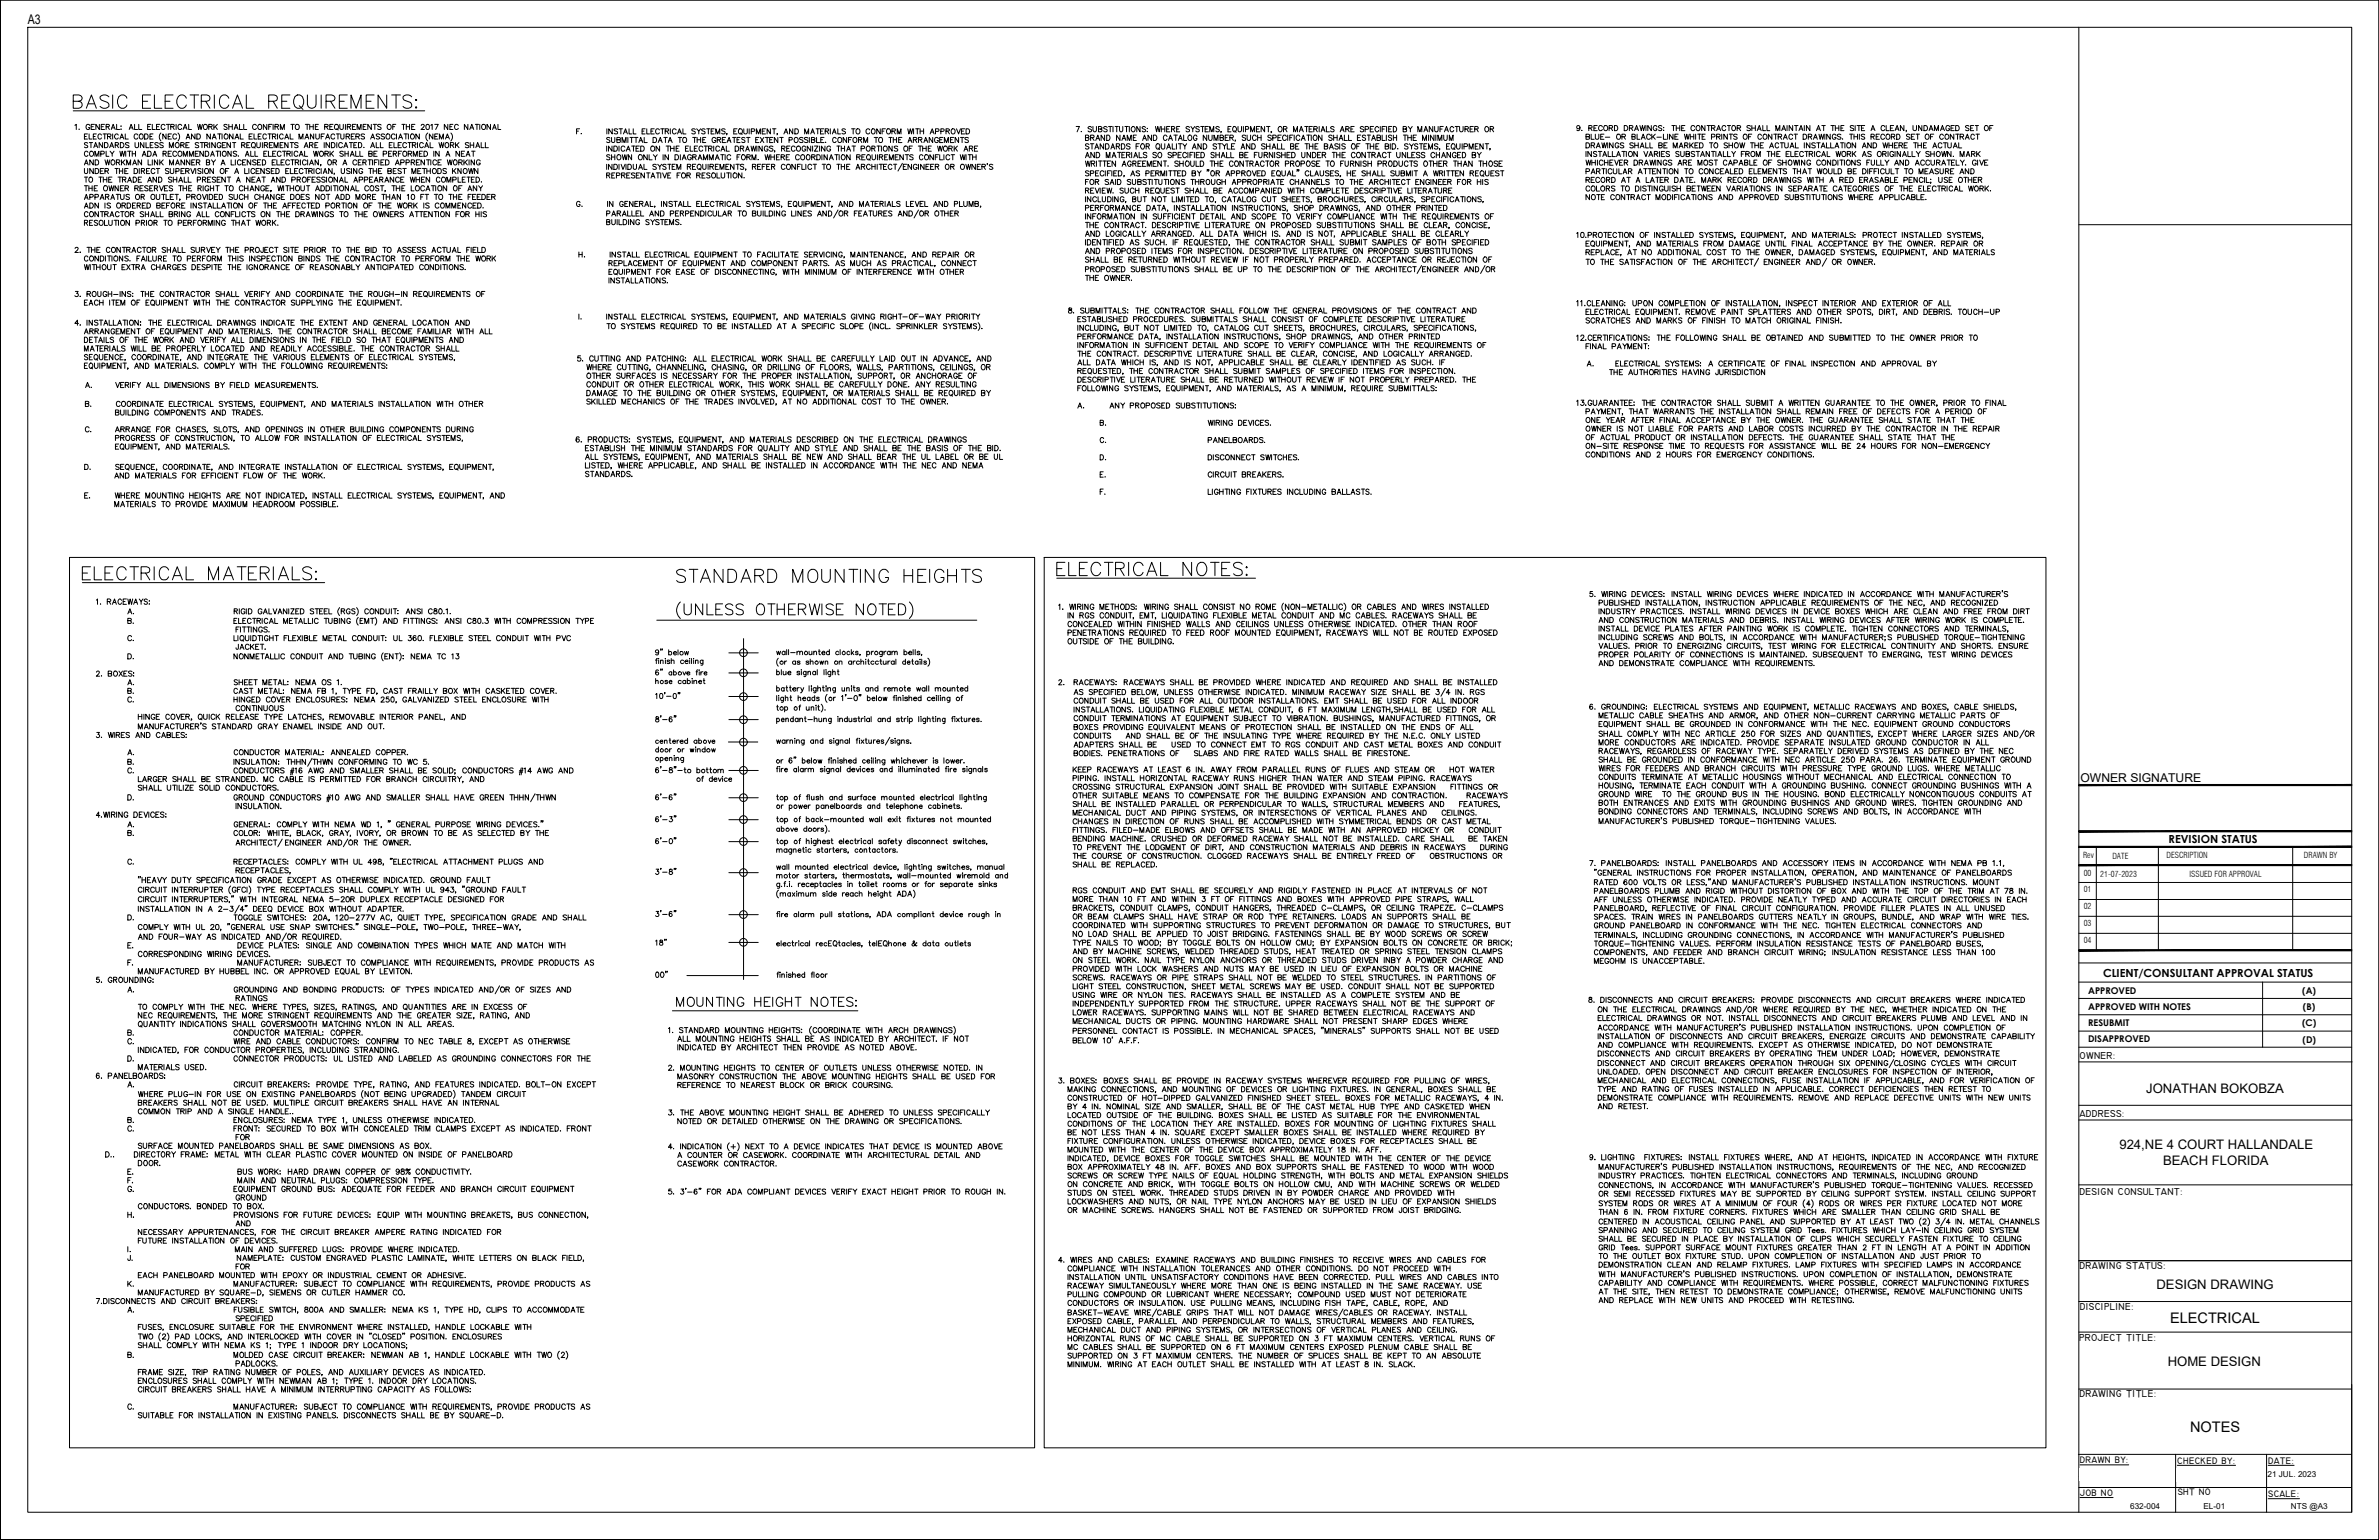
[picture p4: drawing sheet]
<svg xmlns="http://www.w3.org/2000/svg" width="432mm" height="279mm" viewBox="0 0 432 279" stroke-linecap="round" stroke-linejoin="round" font-family="sans-serif">
<defs><g id="words">
<g font-size="2.6">
<text x="393.9" y="240.1">ELECTRICAL</text>
<text x="397.5" y="259.8">NOTES</text>
</g>
<g font-size="2.4">
<text x="5" y="4.4">A3</text>
<text x="389.6" y="198.3">JONATHAN BOKOBZA</text>
<text x="384.7" y="208.4">924,NE 4 COURT HALLANDALE</text>
<text x="392.6" y="211.3">BEACH FLORIDA</text>
<text x="391.4" y="233.9">DESIGN DRAWING</text>
<text x="393.4" y="247.8">HOME DESIGN</text>
</g>
<text font-size="2.2" x="377.6" y="141.9">OWNER SIGNATURE</text>
<g font-size="2">
<text x="393.6" y="152.9">REVISION STATUS</text>
<text x="381.7" y="177.2">CLIENT/CONSULTANT APPROVAL STATUS</text>
</g>
<g font-size="1.8">
<text x="377.4" y="192.1">OWNER:</text>
<text x="377.4" y="202.6">ADDRESS:</text>
<text x="377.4" y="216.8">DESIGN CONSULTANT:</text>
<text x="377.4" y="230.3">DRAWING STATUS:</text>
<text x="377.5" y="237.6">DISCIPLINE:</text>
<text x="377.4" y="243.3">PROJECT TITLE:</text>
<text x="377.4" y="253.5">DRAWING TITLE:</text>
</g>
<g font-size="1.7">
<text x="379" y="183.2">APPROVED WITH NOTES</text>
<text x="379" y="180.3">APPROVED</text>
<text x="417.9" y="180.3">(A)</text>
<text x="418" y="183.2">(B)</text>
<text x="379" y="186.1">RESUBMIT</text>
<text x="379" y="189.1">DISAPPROVED</text>
<text x="417.8" y="186.2">(C)</text>
<text x="417.9" y="189.1">(D)</text>
<text x="377.5" y="265.5">DRAWN BY:</text>
<text x="395.2" y="265.6">CHECKED BY:</text>
<text x="411.7" y="265.6">DATE:</text>
<text x="377.5" y="271.4">JOB NO</text>
<text x="395.3" y="271.3">SHT NO</text>
<text x="411.7" y="271.6">SCALE:</text>
</g>
<g font-size="1.5">
<text x="378.1" y="155.7">Rev</text>
<text x="383.4" y="155.8">DATE</text>
<text x="393.2" y="155.6">DESCRIPTION</text>
<text x="418.2" y="155.7">DRAWN BY</text>
<text x="378.2" y="161.9">01</text>
<text x="378.2" y="158.9">00</text>
<text x="381.2" y="159.1">21-07-2023</text>
<text x="397.4" y="159.1">ISSUED FOR APPROVAL</text>
<text x="378.2" y="165">02</text>
<text x="378.2" y="168">03</text>
<text x="378.2" y="171.1">04</text>
<text x="377.4" y="268">A.S</text>
<text x="395" y="268">S.A</text>
<text x="411.6" y="267.9">21 JUL. 2023</text>
<text x="386.6" y="273.8">632-004</text>
<text x="399.9" y="273.8">EL-01</text>
<text x="415.8" y="273.8">NTS @A3</text>
</g>
</g></defs>
<!-- layer: 0 -->
<g fill="none" stroke="#000" stroke-width=".18">
<path d="M132.3 118.4h5.3M135 115.9v61.8M132.2 134.6h5.3M132.3 139.8h5.3M132.3 126.4h5.3M132.3 130.6h5.3M132.3 122.1h5.3M132.3 148.7h5.3M132.3 144.7h5.3M132.3 152.7h5.3M132.3 158.3h5.3M132.3 165.9h5.3"/>
<path d="M132.3 171h5.3"/>
<circle cx="134.9" cy="118.4" r=".7"/>
<circle cx="134.9" cy="126.4" r=".7"/>
<circle cx="134.9" cy="122.1" r=".7"/>
<circle cx="134.9" cy="130.6" r=".7"/>
<circle cx="134.9" cy="134.6" r=".7"/>
<circle cx="134.9" cy="139.8" r=".7"/>
<circle cx="134.9" cy="158.3" r=".7"/>
<circle cx="134.9" cy="152.7" r=".7"/>
<circle cx="134.9" cy="144.7" r=".7"/>
<circle cx="134.9" cy="148.7" r=".7"/>
<circle cx="134.9" cy="171" r=".7"/>
<circle cx="134.9" cy="165.9" r=".7"/>
</g>
<!-- layer: E-TEXT -->
<g fill="none" stroke="#000" stroke-width=".18">
<path d="M13.3 18.4h1l.3-.2a.51 .51 0 0 0 0-.8l-.3-.2h-1v2.4h1a.64 .64 0 0 0 .6-.6 .64 .64 0 0 0-.6-.6M15.7 19.6l.9-2.4 .9 2.4M16 18.8h1.1M19.8 17.6a1.08 1.08 0 0 0-1.6 0 .61 .61 0 0 0 .4 .6l.7 .3a.65 .65 0 0 1 .5 .8 1.08 1.08 0 0 1-1.6 0M20.4 17.2v2.4M23 17.8a.87 .87 0 0 0-1-.6 .87 .87 0 0 0-.7 1 1.03 1.03 0 0 0 .2 1.1 1.03 1.03 0 0 0 1.2 .2l.3-.5M25.9 18.4h.9M27.3 17.2h-1.4v2.4h1.4M28 17.2v2.4h1.4M30 18.4h.9M31.4 17.2h-1.4v2.4h1.4M33.8 17.8a.89 .89 0 0 0-1-.6 .89 .89 0 0 0-.7 1 1.06 1.06 0 0 0 .2 1.1 1.06 1.06 0 0 0 1.2 .2l.3-.5"/>
<path d="M34.5 17.2h1.6M35.3 17.2v2.4M36.5 18.4h1l.4-.2a.56 .56 0 0 0 0-.8l-.4-.2h-1v2.4M37.3 18.4l.8 1.2M38.9 17.2v2.4M41.5 17.8a.87 .87 0 0 0-1-.6 .87 .87 0 0 0-.7 1 1.03 1.03 0 0 0 .2 1.1 1.03 1.03 0 0 0 1.2 .2l.3-.5M42.2 19.6l.9-2.4 .9 2.4M42.5 18.8h1.2M44.7 17.2v2.4h1.4M48.8 18.4h1l.3-.2a.56 .56 0 0 0 0-.8l-.3-.2h-1v2.4M49.6 18.4l.7 1.2M51.1 18.4h1"/>
<path d="M52.6 17.2h-1.5v2.4h1.5M53.5 17.6a.89 .89 0 0 1 1-.3 .89 .89 0 0 1 .6 .9 1.03 1.03 0 0 1-.2 1.1 1.03 1.03 0 0 1-1.1 .2 1.51 1.51 0 0 1-.3-1.9zM54.3 19.2l.7 .7M55.8 17.2v1.7a.79 .79 0 0 0 .8 .7 .79 .79 0 0 0 .8-.7v-1.7M58.3 17.2v2.4M59.2 18.4h1l.3-.2a.51 .51 0 0 0 0-.8l-.3-.2h-1v2.4M60 18.4l.8 1.2M61.6 18.4h.9M63 17.2h-1.4v2.4h1.4M63.7 19.6v-2.4l.9 2.4 .9-2.4v2.4M66.5 18.4h.9M67.9 17.2h-1.4v2.4h1.4"/>
<path d="M70.2 17.2v2.4l-1.6-2.4v2.4M71.1 17.2h1.6M71.9 17.2v2.4M74.7 17.6a1.02 1.02 0 0 0-1.5 0 .54 .54 0 0 0 .4 .6l.7 .3a.65 .65 0 0 1 .4 .8 1.02 1.02 0 0 1-1.5 0M75.5 18l.1 .2h-.1h-.1zM75.5 19.4l.1 .1-.1 .1-.1-.1zM13.3 20.1h63.8M13.6 22.7l.2-.1v.9M14.4 23.4v.1M15.3 29.9l.4-.9 .3 .9M15.3 30.6v.6l.3 .3 .3-.1v-.8M15.3 36.2l.4-.9 .3 .9"/>
<path d="M15.3 37.8l.4-1 .3 1M15.3 24.8h.4M15.3 32.1h.6M15.3 33.7h.6M15.5 29.6h.4M15.5 35.9h.4M15.5 37.5h.4M15.6 32.1v1M15.6 33.7v.9M15.9 24.3h-.6v.9h.6M15.9 26l-.2-.1-.4 .1 .1 .2 .5 .3-.2 .3-.4-.1M16 27.6a.33 .33 0 0 0-.4-.2 .33 .33 0 0 0-.3 .4v.2a.33 .33 0 0 0 .3 .4 .33 .33 0 0 0 .4-.2"/>
<path d="M16 38.6a.33 .33 0 0 0-.4-.2 .33 .33 0 0 0-.3 .3v.3a.33 .33 0 0 0 .3 .3 .33 .33 0 0 0 .4-.2M16.1 33.7v.9M16.1 34.2h.6M16.2 24.3v.9h.5M16.2 32.3l.2-.2a.45 .45 0 0 1 .4 .5 .45 .45 0 0 1-.5 .4l-.2-.3zM16.2 25.9h.6M16.3 22.8a.35 .35 0 0 0-.4-.2 .35 .35 0 0 0-.3 .3v.3a.34 .34 0 0 0 .4 .3 .34 .34 0 0 0 .3-.3h-.3M16.3 35.8l.5-.1 .1-.3-.2-.1h-.4v.9M16.3 36.8a.5 .5 0 0 1 .6 .3 .5 .5 0 0 1-.2 .6l-.4 .1zM16.5 25.9v.9M16.6 23h.3M16.7 33.7v.9"/>
<path d="M16.8 40h-.5v.9h.5M16.9 29v.9l-.6-.9v.9M16.9 30.6v.9l-.6-.9v.9M16.9 24.8h.4M17 26.8l.4-.9 .3 .9M17.1 34.2h.3M17.1 22.6h-.5v.9h.5M17.1 26.5h.5M17.2 28.4v-1l.4 1 .3-1v1M17.2 35.8l.6-.1v-.4h-.6v.9M17.3 29a.51 .51 0 0 1 .6 .2 .51 .51 0 0 1-.2 .7h-.4zM17.3 30.6a.51 .51 0 0 1 .6 .2 .51 .51 0 0 1-.2 .7h-.4z"/>
<path d="M17.5 24.3h-.6v.9h.6M17.7 33.7h-.6v.9h.6M17.9 36.8v1l-.7-1v1M17.9 38.4v.9l-.7-.9v.9M17.9 32.1h.7M18 22.6v.9l-.6-.9v.9M18.2 36.2l.3-.9 .4 .9M18.2 31h.4M18.2 38.4h.6M18.2 32.1v1M18.3 27.9h.5l.1-.4-.6-.1v1M18.3 35.9h.5"/>
<path d="M18.4 23h.4M18.4 24.5a.33 .33 0 0 0-.4-.2 .33 .33 0 0 0-.2 .4v.2a.33 .33 0 0 0 .2 .3 .33 .33 0 0 0 .4-.2M18.5 38.4v.9M18.6 25.9v.9l-.6-.9v.9M18.7 24.3h.6M18.8 32.1v1M18.8 32.6h.6M18.8 30.6h-.6v.9h.6M19 22.6h-.6v.9h.6M19 25.9h.3a.51 .51 0 0 1 .3 .4 .51 .51 0 0 1-.3 .5h-.3zM19 40v.9h.5M19 38.9h.4l.2-.2v-.2l-.6-.1v.9"/>
<path d="M19 24.3v.9M19.1 29l.2 .9 .2-.9 .2 .9 .2-.9M19.1 31h.5v-.4h-.5v.9M19.1 36.8v1M19.1 35.7h.6v-.4h-.6v.9M19.3 23l.5-.1v-.3h-.5v.9M19.3 27.4v1h.5M19.3 38.9l.3 .4M19.4 31l.3 .5M19.4 32.1v1M19.5 35.7l.3 .5M19.5 24.8l.6-.1v-.3l-.6-.1v.9"/>
<path d="M19.6 23l.3 .5M19.7 40v.6l.3 .3 .3-.1 .1-.8M19.7 32.6h.4M19.8 33.7l.2 .9 .2-.9 .2 .9 .3-.9M19.8 24.8l.4 .4M19.9 26.8l.4-.9 .3 .9M19.9 39.3l.4-.9 .4 .9M20 27.4l.4 .5 .3-.5M20.1 37l-.3-.2-.4 .2 .1 .2 .6 .3-.3 .3-.4-.2M20.1 26.5h.4M20.1 36.2l.3-.9 .4 .9M20.1 39h.4"/>
<path d="M20.2 23.5l.3-.9 .4 .9M20.2 35.9h.5M20.3 29a.43 .43 0 0 1 .6 .5 .43 .43 0 0 1-.7 .3v-.4zM20.3 32.1h-.6v1h.6M20.3 23.2h.4M20.4 27.9v.5M20.4 24.3v.9M20.7 40h.6M20.9 30.6h.6M20.9 26.3h.5l.1-.3-.6-.1v.9M21 40v.9M21.1 35.3h.6"/>
<path d="M21.1 29.5l.6-.1v-.3l-.6-.1v.9M21.2 22.6v.9h.5M21.2 30.6v.9M21.2 26.3l.3 .5M21.4 35.3v.9M21.4 29.5l.4 .4M21.4 32.1h.7M21.5 24.5a.44 .44 0 0 0-.7 .1 .44 .44 0 0 0 .3 .6l.4-.2M21.5 33.7v.9l-.6-.9v.9M21.5 40v.9M21.6 38.6a.35 .35 0 0 0-.4-.2 .35 .35 0 0 0-.2 .3v.3a.35 .35 0 0 0 .2 .3 .35 .35 0 0 0 .4-.2M21.7 31h.6"/>
<path d="M21.7 30.6v.9M21.8 25.2l.3-.9 .4 .9M21.8 27.4l.2 1 .2-1 .2 1 .2-1M21.8 32.1v1M21.8 25.9h.3a.49 .49 0 0 1 .4 .4 .49 .49 0 0 1-.4 .5h-.3zM21.8 34.2h.4M21.9 35.3v.6l.2 .3 .4-.1v-.8M21.9 24.9h.4M21.9 38.4h.6M22 22.9h.1M22 23.4h.1M22.1 29v.9"/>
<path d="M22.1 37.3h.5l.2-.2-.1-.2-.6-.1v1M22.2 38.4v.9M22.2 32.6h.6v-.4l-.6-.1v1M22.3 29.4l.4 .5M22.3 30.6v.9M22.4 33.7h-.6v.9h.6M22.5 37.3l.3 .5M22.6 32.6l.3 .5M22.6 31h.4M22.7 34.2l.5-.1 .1-.3-.6-.1v.9M22.7 29l-.6 .6M22.7 24.3v.9h.6"/>
<path d="M22.8 27.4v1M23 29.9v-.9l.4 .9 .3-.9v.9M23 34.2l.3 .4M23.1 36.8h.3a.5 .5 0 0 1 .3 .5 .5 .5 0 0 1-.3 .5h-.3zM23.2 33.1l.3-1 .4 1M23.2 27.4h.6M23.2 30.6h-.6v.9h.6M23.3 32.8h.4M23.4 26l-.2-.1-.4 .1 .1 .2 .5 .3-.2 .3-.4-.1M23.5 23.5l.3-.9 .4 .9M23.5 35.4l-.2-.1-.4 .1 .1 .3 .5 .2-.2 .3-.4-.1M23.5 40v.9l-.6-.9v.9"/>
<path d="M23.5 27.4v1M23.6 23.2h.4M23.7 38.9h.4l.2-.2v-.2l-.6-.1v.9M24 27.4v1M24 27.9h.6M24 38.9l.3 .4M24 37.3h.4M24.1 29.9l.3-.9 .4 .9M24.2 32.1a.5 .5 0 0 1 .6 .3 .5 .5 0 0 1-.2 .6l-.4 .1zM24.2 29.6h.4M24.3 30.6a.51 .51 0 0 1 .7 .2 .51 .51 0 0 1-.2 .7h-.5zM24.4 22.6v.9h.6"/>
<path d="M24.5 34.2l.5-.1 .1-.3-.6-.1v.9M24.5 25.9v.6l.3 .3 .3-.1v-.8M24.6 36.8h-.6v1h.6M24.6 27.4v1M24.8 34.2l.3 .4M24.9 37.3l.5-.1v-.3l-.5-.1v1M25 24.5v-.1a.41 .41 0 0 0-.7 .4 .41 .41 0 0 0 .7 .3v-.1M25.1 32.6h.3M25.2 22.6v.9h.5M25.2 37.3l.3 .5M25.3 30.6v.9M25.4 34.2h.4"/>
<path d="M25.6 35.7h.5l.1-.4h-.6v.9M25.7 31h.5v-.4h-.5v.9M25.7 29v.9l-.6-.9v.9M25.7 32.1h-.6v1h.6M25.8 28.4l.4-1 .3 1M25.8 37.3h.4M25.9 35.7l.3 .5M26 28.1h.4M26 31l.2 .5M26 33.7h-.6v.9h.6M26.1 38.5l-.2-.1-.5 .1 .1 .2 .6 .4-.2 .2-.5-.1M26.1 25.9v.9l-.6-.9v.9"/>
<path d="M26.2 24.3h.4a.51 .51 0 0 1 .3 .5 .51 .51 0 0 1-.3 .4h-.4zM26.4 38.4v.9M26.4 38.9h.6M26.4 36.8h-.6v1h.6M26.5 25.9v.9h.5M26.6 31h.3M26.6 40v.9M26.7 36.8a.51 .51 0 0 1 .6 .2 .51 .51 0 0 1-.1 .6l-.5 .2zM26.8 27.4a.51 .51 0 0 1 .6 .3 .51 .51 0 0 1-.1 .6l-.5 .1zM26.8 33.1l.4-1 .3 1M26.8 23h.4M26.9 29v.9h.5"/>
<path d="M26.9 33.8l-.2-.1-.5 .1 .1 .2 .6 .4-.2 .2-.5-.1M26.9 32.8h.5M27 38.4v.9M27.2 30.6h-.6v.9h.6M27.2 34.2h.3M27.2 24.8h.4M27.3 26.3h.3M27.3 39.3l.4-.9 .4 .9M27.4 22.6h-.6v.9h.6M27.5 39h.4M27.6 22.6v.9h.6M27.6 29v.9"/>
<path d="M27.7 28.4l.4-1 .3 1M27.7 33.7h-.5v.9h.5M27.8 24.3h-.6v.9h.6M27.8 25.9h-.5v.9h.5M27.9 28.1h.4M28 34.2l.5-.1 .1-.3-.6-.1v.9M28.1 30.8a.39 .39 0 0 0-.5-.2 .39 .39 0 0 0-.2 .6 .35 .35 0 0 0 .3 .3 .35 .35 0 0 0 .4-.2M28.3 38.4v.9h.6M28.3 34.2l.3 .4M28.4 35.3v.6l.2 .3 .4-.1v-.8M28.4 30.6h.6M28.4 32.1v1l-.6-1v1"/>
<path d="M28.4 23h.4M28.4 37.3l.6-.1v-.3l-.1-.1h-.5v1l.6-.1 .1-.2-.2-.2M28.6 29v.9l-.6-.9v.9M28.7 30.6v.9M28.7 26l-.2-.1-.4 .1 .1 .2 .5 .3-.2 .3-.4-.1M28.8 32.1a.5 .5 0 0 1 .6 .3 .5 .5 0 0 1-.2 .6l-.4 .1zM29 33.7l.3 .9 .4-.9M29 22.6h-.6v.9h.6M29 29v.9M29.1 38.4v.9h.5M29.2 24.1a1.01 1.01 0 0 0 0 1.5M29.2 29.4l.4 .5"/>
<path d="M29.3 35.3h.7M29.4 37.3h.4M29.6 27.9h.5v-.4l-.5-.1v1M29.6 26l-.2-.1-.4 .1 .1 .2 .5 .3-.2 .3-.4-.1M29.6 29l-.6 .6M29.7 35.3v.9M29.7 40h.7M29.8 34.2h.4M29.9 27.9l.3 .5M29.9 22.8a.35 .35 0 0 0-.4-.2 .35 .35 0 0 0-.2 .3v.3a.35 .35 0 0 0 .2 .3 .35 .35 0 0 0 .4-.2M30 36.8h-.6v1h.6M30 40v.9"/>
<path d="M30.1 24.3v.9l-.6-.9v.9M30.1 35.3v.9h.6M30.2 22.6h.6M30.2 37.3h.4M30.4 33.7h-.6v.9h.6M30.5 22.6v.9M30.5 24.8h.4M30.5 27.9h.4M30.6 30.7l-.2-.1-.4 .1 .1 .2 .5 .3-.2 .3-.4-.1M30.7 38.9l.6-.2v-.2l-.2-.1h-.4v.9l.6-.1v-.2l-.2-.1M30.7 26.8v-.9l.4 .9 .4-.9v.9M30.8 29.9v-.9l.4 .9 .3-.9v.9"/>
<path d="M30.8 36.8h-.6v1M30.9 30.6v.6l.3 .3 .3-.1v-.8M30.9 35.7h.4M31 23l.5-.1 .1-.2-.2-.1h-.4v.9M31.1 24.3h-.6v.9h.6M31.1 27.4h-.6v1h.6M31.2 37l.1-.2a.45 .45 0 0 1 .5 .5 .45 .45 0 0 1-.6 .4l-.2-.3zM31.2 32.3l-.3-.2-.3 .2 .1 .3 .5 .2-.3 .3-.3-.2M31.3 33.8l-.2-.1-.4 .1 .2 .3 .4 .3-.2 .2-.4-.1M31.3 23l.3 .5M31.5 32.6h.6M31.5 32.1v1"/>
<path d="M31.5 35.3h-.6v.9h.6M31.6 38.9h.4l.3-.2-.1-.2-.6-.1v.9M31.8 35.3h.6M31.9 29.9l.3-.9 .4 .9M31.9 31.1l.5-.1 .1-.4h-.6v.9M32 22.6v.9M32 38.9l.3 .4M32 25.9a.43 .43 0 0 1 .5 .4 .43 .43 0 0 1-.5 .5l-.2-.3zM32 29.6h.4M32 24.5a.39 .39 0 0 0-.5-.2 .39 .39 0 0 0-.1 .6 .35 .35 0 0 0 .3 .3 .35 .35 0 0 0 .3-.2M32 27.6a.39 .39 0 0 0-.5-.1 .39 .39 0 0 0-.1 .5 .35 .35 0 0 0 .3 .4 .35 .35 0 0 0 .3-.2M32 37.3h.4l.3-.3-.3-.2h-.4v1"/>
<path d="M32.1 32.1v1M32.1 35.3v.9M32.3 24.1a1.01 1.01 0 0 1 0 1.5M32.3 37.3l.4 .5M32.4 33.1l.4-1 .3 1M32.4 33.7h.7M32.6 32.8h.4M32.6 38.4v.9M32.7 36.2h-.1h.1l-.1 .2M32.8 33.7v.9M32.8 26.3h.5l.1-.3-.2-.1h-.4v.9M32.9 31h.3"/>
<path d="M33 22.8l-.2-.2a.45 .45 0 0 0-.5 .5 .45 .45 0 0 0 .6 .4l.1-.2M33 37.3h.3M33.1 26.3l.3 .5M33.2 23.5l.4-.9 .4 .9M33.2 34.2h.7M33.2 33.7v.9M33.3 28.4v-1l.4 1 .3-1v1M33.4 23.2h.4M33.4 30.6h-.5v.9h.5M33.4 32.1v1h.6M33.5 29v.9l-.6-.9v.9M33.6 36.8h-.6v1h.6"/>
<path d="M33.6 38.4v.9l-.7-.9v.9M33.7 31h.5l.1-.4h-.6v.9M33.7 26.3h.4M33.8 25.2l.3-.9 .4 .9M33.9 35.8l.5-.1 .1-.4h-.6v.9M33.9 40h-.6v.9h.6M33.9 33.7v.9M33.9 24.9h.5M34 31l.3 .5M34.2 32.1v1h.5M34.2 22.6v.9h.6M34.2 34.2h.4"/>
<path d="M34.3 25.9h-.6v.9h.6M34.4 28.4v-1l.3 1 .4-1v1M34.5 29v.9l-.7-.9v.9M34.6 38.6l-.2-.2a.45 .45 0 0 0-.5 .5 .45 .45 0 0 0 .6 .4l.1-.3h-.2M34.6 30.6l.4 .9 .3-.9M34.7 36.8v1M34.8 33.7h-.6v.9h.6M34.8 35.7h.5l.1-.4h-.6v.9M34.8 29.5h.4M35.1 35.7l.3 .5M35.4 24.3v.9l-.6-.9v.9M35.4 29h-.6v.9h.6"/>
<path d="M35.4 27.9h.4M35.5 30.6v.9M35.6 29.5l.6-.1v-.3l-.6-.1v.9M35.6 36.8v1l-.5-1v1M35.6 40h-.5v.9M35.7 39.3l.4-.9 .3 .9M35.7 24.3h.4a.51 .51 0 0 1 .3 .5 .51 .51 0 0 1-.3 .4h-.4zM35.8 32.6h.5l.1-.4-.6-.1v1M35.9 22.6l.2 .9 .2-.9 .2 .9 .2-.9M35.9 35.4l.1-.1a.45 .45 0 0 1 .5 .5 .45 .45 0 0 1-.6 .4l-.2-.3zM35.9 39h.4M35.9 34.2l.5-.1 .1-.3-.6-.1v.9"/>
<path d="M36 29.5l.3 .4M36 27.4h-.6v1h.6M36.1 26l-.2-.1-.5 .1 .1 .2 .6 .3-.2 .3-.5-.1M36.2 34.2l.3 .4M36.3 25.9h.7M36.5 30.7l-.2-.1-.4 .1 .1 .2 .5 .3-.2 .3-.4-.1M36.7 37l-.3-.2-.4 .2 .1 .2 .6 .3-.3 .3-.4-.2M36.7 25.9v.9M36.7 38.4v.9h.5M36.7 32.6h.6l.1-.3-.3-.2h-.4v1M36.7 35.3l.4 .9 .4-.9M36.8 30.6v.9"/>
<path d="M36.9 33.7v.9M36.9 27.4v1l-.6-1v1M36.9 36.8h.6M37 32.6l.4 .5M37.1 26.3h.6v-.3l-.6-.1v.9M37.2 36.8v1M37.3 27.4h.3a.51 .51 0 0 1 .3 .5 .51 .51 0 0 1-.3 .5h-.3zM37.5 29.5l.5-.1v-.3l-.5-.1v.9l.5-.1 .1-.2-.3-.1M37.5 38.4v.9h.5M37.5 26.3l.3 .5M37.6 35.3v.9M37.7 32.6h.3"/>
<path d="M37.7 37.8l.4-1 .3 1M37.8 37.5h.5M37.9 23l.5-.1 .1-.2-.2-.1h-.4v.9M37.9 33.9a.35 .35 0 0 0-.4-.2 .35 .35 0 0 0-.3 .3v.3a.34 .34 0 0 0 .3 .3 .34 .34 0 0 0 .4-.3h-.2M38 35.3h.3a.5 .5 0 0 1 .3 .4 .5 .5 0 0 1-.3 .5h-.3zM38.1 25.9v.9M38.2 24.3v.9l-.7-.9v.9M38.2 34.2h.6M38.2 33.7v.9M38.2 28.4l.4-1 .3 1M38.2 23l.3 .5M38.3 32.1h-.6v1h.6"/>
<path d="M38.4 28.1h.4M38.4 29l.3 .5 .4-.5M38.5 25.2l.4-.9 .3 .9M38.7 24.9h.4M38.7 36.8v1h.5M38.7 30.6v.9l-.6-.9v.9M38.7 29.5v.4M38.8 33.7v.9M38.8 22.6v.9M38.9 40v.9M38.9 35.7h.4M39.1 25.9v.9l-.7-.9v.9"/>
<path d="M39.1 22.9l.4 .6M39.2 32.3l-.3-.2-.4 .2 .2 .3 .5 .2-.3 .3-.4-.2M39.2 33.7h.6M39.2 27.4h.6M39.4 32.6h.4M39.5 36.8v1h.5M39.5 22.6l-.7 .6M39.5 33.7v.9M39.5 35.3h-.6v.9h.6M39.5 24.3h.6M39.5 27.4v1M39.8 38.6a.35 .35 0 0 0-.4-.2 .35 .35 0 0 0-.3 .3v.3a.35 .35 0 0 0 .3 .3 .35 .35 0 0 0 .4-.2"/>
<path d="M39.8 35.3a.5 .5 0 0 1 .6 .2 .5 .5 0 0 1-.2 .7h-.4zM39.8 24.3v.9M39.9 40v.9l-.7-.9v.9M40 32.1h-.6v1h.6M40 27.4v1M40.1 26.1l-.1-.1a.41 .41 0 0 0-.6 .3 .41 .41 0 0 0 .6 .4l.1-.2h-.2M40.1 29.9l.4-.9 .4 .9M40.2 37.8l.4-1 .3 1M40.3 29.6h.4M40.3 24.3v.9M40.3 26.3h.4M40.3 37.5h.5"/>
<path d="M40.8 33.7h.6M40.9 32.1v1l-.6-1v1M40.9 25.9h-.6v.9h.6M40.9 31h.4M41.1 33.7v.9M41.2 36.8h.6M41.2 22.7l-.2-.1-.4 .1 .1 .2 .5 .3-.2 .3-.4-.1M41.2 32.1h.7M41.5 30.6h-.6v.9M41.5 23h.7M41.5 22.6v.9M41.5 36.8v1"/>
<path d="M41.6 32.1v1M41.6 38.4v.9l-.6-.9v.9M41.8 25.9v.9l-.6-.9v.9M42 27.4v1l-.6-1v1M42 29v.9h.5M42 38.9h.3M42 36.8v1M42 40h.6M42.2 22.6v.9M42.2 35.4l-.2-.1-.4 .1 .1 .3 .5 .2-.2 .3-.4-.1M42.2 25.9h.6M42.3 24.3v.9l-.6-.9v.9"/>
<path d="M42.3 40v.9M42.5 35.3v.6l.2 .3 .4-.1v-.8M42.5 23.5l.3-.9 .4 .9M42.5 25.9v.9M42.5 38.4h-.5v.9M42.6 31.5l.4-.9 .3 .9M42.6 25.2l.4-.9 .3 .9M42.6 23.2h.5M42.7 29v.9M42.7 31.2h.5M42.8 38.4v.9h.5M42.8 24.9h.4"/>
<path d="M42.8 40v.9M42.9 33.1l.4-1 .3 1M43 27.6l-.3-.2-.4 .2 .1 .2 .6 .3-.3 .3-.4-.2M43.1 32.8h.4M43.3 28.3h.1M43.4 40v.9M43.5 22.6v.9h.5M43.5 38.4v.9M43.6 24.3v.9h.6M43.8 29.2a.39 .39 0 0 0-.6-.2 .39 .39 0 0 0-.1 .6 .35 .35 0 0 0 .3 .3 .35 .35 0 0 0 .4-.2M43.9 26.3h.5l.1-.3-.3-.1h-.3v.9M44 36.8v1l-.7-1v1"/>
<path d="M44 29.5h.4M44.1 33.9a.35 .35 0 0 0-.4-.2 .35 .35 0 0 0-.3 .3v.3a.35 .35 0 0 0 .3 .3 .35 .35 0 0 0 .4-.2M44.1 35.5a.35 .35 0 0 0-.4-.2 .35 .35 0 0 0-.3 .3v.3a.35 .35 0 0 0 .3 .3 .35 .35 0 0 0 .4-.2M44.2 26.3l.3 .5M44.2 22.6v.9h.6M44.4 34.2h.6M44.4 33.7v.9M44.4 35.3v.9M44.4 35.7h.6M44.4 30.6v.9h.6M44.5 28.4l.4-1 .3 1M44.6 38.6a.35 .35 0 0 0-.4-.2 .35 .35 0 0 0-.3 .3v.3a.35 .35 0 0 0 .3 .3 .35 .35 0 0 0 .4-.2"/>
<path d="M44.6 29h-.6v.9h.6M44.7 28.1h.4M44.8 26.3h.3M44.8 40h.6M44.8 38.4h.7M45 33.7v.9M45 35.3v.9M45.1 40v.9M45.1 38.4v.9M45.2 30.6v.9M45.2 24.8h.4M45.4 25.9h-.6v.9h.6"/>
<path d="M45.4 32.1v1l-.7-1v1M45.4 34.6l.3-.9 .4 .9M45.5 27.4v1h.6M45.5 29v.9l-.6-.9v.9M45.5 34.3h.4M45.7 32.6h.4M45.8 24.3h-.6v.9h.6M46.1 26.6l.2 .3M46.1 24.3v.9h.5M46.2 37.3h.3M46.2 30.8a.39 .39 0 0 0-.5-.2 .39 .39 0 0 0-.1 .6 .35 .35 0 0 0 .2 .3 .35 .35 0 0 0 .4-.2M46.3 27.4v1h.5"/>
<path d="M46.3 38.5l-.2-.1-.5 .1 .1 .2 .6 .4-.2 .2-.5-.1M46.3 32.1h-.6v1h.6M46.4 40l.3 .9 .2-.9 .2 .9 .2-.9M46.5 29.1l-.2-.1-.5 .1 .1 .3 .6 .3-.2 .2-.5-.1M46.5 31h.4M46.5 22.8a.35 .35 0 0 0-.4-.2 .35 .35 0 0 0-.3 .3v.3a.35 .35 0 0 0 .3 .3 .35 .35 0 0 0 .4-.2M46.6 33.1l.3-1 .4 1M46.6 25.9v.6l.3 .3 .3-.1v-.8M46.7 32.8h.5M46.7 36.8h-.5v1M46.7 29.5h.4M46.9 24.8h.3"/>
<path d="M46.9 35.5a.35 .35 0 0 0-.4-.2 .35 .35 0 0 0-.3 .3v.3a.35 .35 0 0 0 .3 .3 .35 .35 0 0 0 .4-.2M47 22.6h.1a.45 .45 0 0 1 .4 .5 .45 .45 0 0 1-.5 .4l-.2-.3v-.3zM47 33.7v.9l-.6-.9v.9M47.1 30.6h-.6v.9h.6M47.2 35.7h.6M47.2 35.3v.9M47.3 29h-.6v.9h.6M47.4 24.3h-.5v.9h.5M47.5 32.1h.7M47.6 29a.49 .49 0 0 1 .6 .3 .49 .49 0 0 1-.3 .6h-.3zM47.6 25.9v.9M47.8 35.3v.9"/>
<path d="M47.8 36.8h.7M47.9 27.9h.3M47.9 32.1v1M48 26.3h.5l.1-.3-.6-.1v.9M48 30.6v.9l-.7-.9v.9M48 33.9a.35 .35 0 0 0-.4-.2 .35 .35 0 0 0-.3 .3v.3a.34 .34 0 0 0 .4 .3 .34 .34 0 0 0 .3-.3h-.2M48.1 36.2l.4-.9 .4 .9M48.1 36.8v1M48.3 26.3l.3 .5M48.3 34.2h.3M48.3 35.9h.4M48.3 24.5a.33 .33 0 0 0-.4-.2 .33 .33 0 0 0-.2 .4v.2a.33 .33 0 0 0 .3 .3 .33 .33 0 0 0 .3-.2"/>
<path d="M48.4 22.6v.9l-.6-.9v.9M48.5 27.4h-.6v1h.6M48.6 24.3h.7M48.6 37.3h.7M48.6 36.8v1M48.7 27.4v1h.6M48.8 23h.3M48.9 33.7h-.6v.9h.6M48.9 26.3h.4M48.9 30.7l-.2-.1-.4 .1 .1 .2 .5 .3-.2 .3-.4-.1M48.9 24.3v.9M49 38.4v.9l-.7-.9v.9"/>
<path d="M49.2 33.1l.4-1 .3 1M49.2 34.6h-.1h.1l-.1 .2M49.2 31h.4M49.3 36.8v1M49.4 22.6h-.6v.9M49.4 32.8h.4M49.4 29.5h.3M49.4 24.8l.6-.1v-.3l-.6-.1v.9M49.4 40v.9M49.5 25.9h-.6v.9h.6M49.5 27.9h.3M49.6 22.6v.9"/>
<path d="M49.6 37.3h.4M49.7 26.8v-.9l.4 .9 .4-.9v.9M49.7 35.3v.9l-.6-.9v.9M49.7 24.8l.4 .4M49.8 30.6h-.6v.9h.6M49.9 23l.6-.1v-.2l-.2-.1h-.4v.9M50 29h-.6v.9h.6M50.1 27.4h-.6v1h.6M50.1 30.6a.49 .49 0 0 1 .6 .3 .49 .49 0 0 1-.3 .6h-.3zM50.1 40l-.7 .6M50.2 36.8h-.6v1h.6M50.2 38.4h.6"/>
<path d="M50.2 29v.9h.6M50.2 23l.3 .5M50.4 24.3v.9M50.4 33.7l.2 .9 .3-.9 .2 .9 .2-.9M50.5 38.4v.9M50.8 35.5a.35 .35 0 0 0-.4-.2 .35 .35 0 0 0-.3 .3v.3a.34 .34 0 0 0 .4 .3 .34 .34 0 0 0 .3-.3h-.3M50.8 32.1v1l-.6-1v1M50.8 26.3h.4M50.9 23.5v-.9l.3 .9 .4-.9v.9M51 27.6a.41 .41 0 0 0-.7 .3 .41 .41 0 0 0 .7 .3M51 29.5h.4M51 38.9h.6"/>
<path d="M51 38.4v.9M51.1 35.7h.3M51.2 32.1a.51 .51 0 0 1 .6 .3 .51 .51 0 0 1-.2 .6l-.4 .1zM51.3 27.4h.6M51.3 37.8l.4-1 .3 1M51.4 24.5a.44 .44 0 0 0-.7 .1 .44 .44 0 0 0 .3 .6l.4-.2M51.4 25.9h-.6v.9h.6M51.4 37.5h.5M51.5 33.7v.9M51.6 29h-.6v.9h.6M51.6 27.4v1M51.6 35.3h-.5v.9h.5"/>
<path d="M51.6 38.4v.9M51.7 25.2l.3-.9 .4 .9M51.8 24.9h.4M51.9 31h.3M51.9 33.7h.6M52 38.9h.4M52.1 27.9h.5l.1-.4-.6-.1v1M52.2 33.7v.9M52.3 25.9v.9l-.6-.9v.9M52.3 37.3h.4M52.4 27.9l.3 .5M52.5 30.6h-.6v.9h.6"/>
<path d="M52.5 29.2a.39 .39 0 0 0-.5-.2 .39 .39 0 0 0-.1 .6 .35 .35 0 0 0 .2 .3 .35 .35 0 0 0 .4-.2M52.6 38.4h-.6v.9h.6M52.7 24.3v.9h.5M52.7 25.9h.6M52.7 34.2h.6M52.7 33.7v.9M52.7 30.6v.9h.6M52.7 35.3a.51 .51 0 0 1 .7 .2 .51 .51 0 0 1-.2 .7h-.5zM52.8 22.6h.6M52.8 29h.6M52.9 36.8h-.6v1M53 32.6h.5l.1-.4-.6-.1v1"/>
<path d="M53 25.9v.9M53 27.4v1M53.1 22.6v.9M53.1 29v.9M53.1 37.3h.4M53.3 33.7v.9M53.5 31h.3M53.6 29.5l.5-.1 .1-.3-.6-.1v.9M53.7 36.8h-.6v1M53.7 38.4h.3a.5 .5 0 0 1 .3 .5 .5 .5 0 0 1-.3 .4h-.3zM53.9 32.6h.5l.1-.4-.6-.1v1M53.9 29.5l.3 .4"/>
<path d="M53.9 37.3h.4M54.1 27.6a.39 .39 0 0 0-.6-.1 .39 .39 0 0 0-.1 .5 .35 .35 0 0 0 .3 .4 .35 .35 0 0 0 .4-.2M54.1 30.6h-.6v.9h.6M54.1 26l-.3-.1-.3 .1 .1 .2 .5 .3-.3 .3-.3-.1M54.2 32.6l.3 .5M54.3 25.2v-.9l.3 .9 .4-.9v.9M54.3 28.4l.4-1 .3 1M54.4 28.1h.5M54.5 36.8h-.6v1h.6M54.5 29v.9M54.6 33.7v.7l.3 .2 .3-.1v-.8M54.6 38.9h.4l.2-.2v-.2l-.6-.1v.9"/>
<path d="M54.7 35.7h.3M54.9 38.9l.3 .4M55 30.8l-.1-.1a.41 .41 0 0 0-.6 .3 .41 .41 0 0 0 .6 .4l.1-.1M55.2 26.8l.4-.9 .3 .9M55.2 35.3h-.5v.9h.5M55.2 30.6h.7M55.3 27.4v1h.5M55.3 25.2l.4-.9 .3 .9M55.3 26.5h.5M55.4 37a.33 .33 0 0 0-.4-.2 .33 .33 0 0 0-.2 .4v.2a.33 .33 0 0 0 .2 .4 .33 .33 0 0 0 .4-.3M55.4 22.6h.6M55.5 24.9h.4"/>
<path d="M55.6 29.2a.39 .39 0 0 0-.6-.2 .39 .39 0 0 0-.1 .6 .35 .35 0 0 0 .3 .3 .35 .35 0 0 0 .4-.2M55.6 39.3l.3-.9 .4 .9M55.6 30.6v.9M55.6 33.7h.6M55.7 36.8h.6M55.7 39h.4M55.8 22.6v.9M55.8 29v.9M55.8 32.6h.4M55.9 33.7v.9M56 36.8v1M56 31h.6v-.4h-.6v.9"/>
<path d="M56.1 35.4l-.2-.1-.4 .1 .2 .3 .4 .2-.2 .3-.4-.1M56.2 26.3h.5l.1-.3-.6-.1v.9M56.2 29.9l.4-.9 .3 .9M56.2 23h.7M56.2 22.6v.9M56.3 29.6h.5M56.4 31l.3 .5M56.4 32.1h-.6v1M56.5 26.3l.3 .5M56.5 37.3h.4M56.6 38.4l.2 .9 .2-.9 .2 .9 .2-.9M56.6 32.6h.4"/>
<path d="M56.9 22.6v.9M56.9 27.4l.3 1 .2-1 .2 1 .2-1M56.9 24.3v.9l-.6-.9v.9M57 30.6v.9M57.1 36.8h-.6v1h.6M57.2 26.3h.3M57.2 32.1h-.6v1h.6M57.2 23h.4M57.3 34.6l.3-.9 .4 .9M57.3 24.3v.7l.3 .2 .3-.1 .1-.8M57.4 36.8a.51 .51 0 0 1 .5 .2 .51 .51 0 0 1 0 .6l-.5 .2zM57.4 34.3h.5"/>
<path d="M57.6 38.4v.9M57.7 25.9h-.5v.9h.5M57.8 22.6h-.6v.9h.6M57.8 29v.9l-.6-.9v.9M57.9 35.3v.9l-.6-.9v.9M58 30.8a.39 .39 0 0 0-.5-.2 .39 .39 0 0 0-.1 .6 .35 .35 0 0 0 .2 .3 .35 .35 0 0 0 .4-.2M58.1 32.3l-.2-.2-.4 .2 .2 .3 .4 .2-.2 .3-.4-.2M58.3 29.9l-.1 .2M58.3 33.7a.51 .51 0 0 1 .6 .2 .51 .51 0 0 1-.2 .7h-.4zM58.3 30.6v.9M58.3 24.8h.4M58.6 38.4v.9l-.6-.9v.9"/>
<path d="M58.7 31.5l.3-.9 .4 .9M58.8 31.2h.4M58.8 25.9v.9M58.9 24.3h-.6v.9M58.9 23l.6-.1 .1-.2-.1-.1h-.6v.9M59 27.9h.5l.1-.4-.6-.1v1M59 32.3l-.2-.2-.4 .2 .1 .3 .5 .2-.2 .3-.4-.2M59.1 25.2l.4-.9 .3 .9M59.1 37.3h.6v-.4l-.6-.1v1M59.2 33.7h.3a.5 .5 0 0 1 .3 .5 .5 .5 0 0 1-.3 .4h-.3zM59.2 23l.4 .5M59.2 24.9h.5"/>
<path d="M59.2 35.3h.7M59.3 27.9l.3 .5M59.3 32.1v1M59.6 35.3v.9M59.6 29a.43 .43 0 0 1 .6 .5 .43 .43 0 0 1-.6 .4l-.1-.3zM59.6 38.6l-.2-.2a.45 .45 0 0 0-.5 .5 .45 .45 0 0 0 .6 .4l.1-.3h-.2M59.8 25.9v.9l-.6-.9v.9M59.9 23h.3M59.9 27.4v1M60.1 27.9l.4 .5M60.1 33.7v.9M60.2 25.9h.3a.51 .51 0 0 1 .3 .4 .51 .51 0 0 1-.3 .5h-.3z"/>
<path d="M60.3 30.6v.9l-.7-.9v.9M60.5 22.6h-.6v.9h.6M60.5 29.5l.5-.1v-.3l-.5-.1v.9M60.5 33.7h.6M60.5 38.5l-.2-.1-.4 .1 .1 .2 .5 .4-.2 .2-.4-.1M60.5 27.4l-.6 .7M60.7 31.5l-.1 .2M60.7 24.5a.39 .39 0 0 0-.5-.2 .39 .39 0 0 0-.1 .6 .35 .35 0 0 0 .3 .3 .35 .35 0 0 0 .3-.2M60.7 29.5l.4 .4M60.8 33.7v.9M60.9 36.2l.4-.9 .3 .9M61 24.3h.6"/>
<path d="M61 35.9h.5M61.1 37.3l.5-.1v-.3l-.5-.1v1M61.1 23.3l.3 .3M61.1 25.9v.9M61.3 32.1v1l-.7-1v1M61.3 33.7v.9M61.3 24.3v.9M61.4 37.3l.3 .5M61.6 33.1l.4-1 .3 1M61.6 38.4h.7M61.7 22.6v.6l.3 .3 .3-.1v-.8M61.7 32.8h.5"/>
<path d="M61.8 24.3v.7l.3 .2 .3-.1v-.8M61.9 35.3a.5 .5 0 0 1 .6 .2 .5 .5 0 0 1-.2 .7h-.4zM61.9 30.6v.6l.3 .3 .3-.1v-.8M62 38.4v.9M62 36.8h.7M62.1 26.1v-.1a.41 .41 0 0 0-.6 .3 .41 .41 0 0 0 .6 .4v-.1M62.2 29.9l.4-.9 .3 .9M62.3 27.6l-.2-.2-.4 .2 .1 .2 .5 .3-.2 .3-.4-.2M62.3 36.8v1M62.4 29.6h.4M62.4 26.8l.4-.9 .3 .9M62.5 26.5h.5"/>
<path d="M62.6 32.1v1h.5M62.6 27.9h.6M62.6 27.4v1M62.7 22.6v.9M62.8 24.8l.6-.1v-.3l-.6-.1v.9M62.8 35.3h.3a.48 .48 0 0 1 .4 .4 .48 .48 0 0 1-.4 .5h-.3zM62.8 36.8v1M63 23l.6-.1 .1-.2-.2-.1h-.5v.9M63.1 24.8l.4 .4M63.2 27.4v1M63.2 33.7v.9l-.5-.9v.9M63.3 23l.4 .5"/>
<path d="M63.4 25.9h.6M63.5 30.7l-.2-.1-.4 .1 .1 .2 .5 .3-.2 .3-.4-.1M63.6 28.4l.3-1 .4 1M63.6 34.6l.4-.9 .3 .9M63.7 25.9v.9M63.7 28.1h.5M63.8 24.8h.3M63.8 34.3h.4M63.8 30.6v.9M64 23h.3M64.2 33.1l.4-1 .3 1M64.2 26.3h.4"/>
<path d="M64.3 38.4h.6M64.3 24.3h-.5v.9h.5M64.3 32.8h.5M64.6 22.6h-.6v.9h.6M64.6 27.4v1h.5M64.6 24.8l.6-.1v-.3l-.6-.1v.9M64.6 33.7v.9h.6M64.6 36.2v-.9l.4 .9 .3-.9v.9M64.6 38.4v.9M64.7 29.2a.39 .39 0 0 0-.5-.2 .39 .39 0 0 0-.1 .6 .35 .35 0 0 0 .2 .3 .35 .35 0 0 0 .4-.2M64.8 25.9h-.6v.9h.6M64.8 30.6v.9l-.6-.9v.9"/>
<path d="M64.8 36.8v1l-.6-1v1M64.8 23.5v-.9l.4 .9 .3-.9v.9M64.9 24.8l.3 .4M65 29.5h.4M65.1 25.9a.49 .49 0 0 1 .5 .3 .49 .49 0 0 1-.2 .6h-.3zM65.1 38.9h.6M65.1 38.4v.9M65.2 32.6h.5l.1-.4-.6-.1v1M65.3 27.4v1h.6M65.6 29h-.6v.9h.6M65.7 38.4v.9M65.8 35.4l.2-.1a.45 .45 0 0 1 .4 .5 .45 .45 0 0 1-.5 .4l-.2-.3z"/>
<path d="M65.8 30.8a.39 .39 0 0 0-.5-.2 .39 .39 0 0 0-.1 .6 .34 .34 0 0 0 .3 .3 .34 .34 0 0 0 .3-.3h-.2M65.9 29.5l.5-.1v-.3l-.5-.1v.9M65.9 23h.4M66 26.7l.1 .1M66.1 38.9h.3M66.1 32.6h.6v-.4l-.6-.1v1M66.2 24.4l-.2-.1-.5 .1 .1 .3 .6 .3-.2 .2-.5-.1M66.2 29.5l.3 .4M66.5 22.6h-.6v.9h.6M66.7 35.7h.5v-.4h-.5v.9M66.7 38.4h-.6v.9h.6M66.8 29h.6"/>
<path d="M66.9 33.9l-.2-.2a.45 .45 0 0 0-.5 .5 .45 .45 0 0 0 .6 .4l.1-.2M66.9 27.9l.6-.1 .1-.2-.2-.2h-.5v1l.6-.1 .1-.2-.2-.2M66.9 30.6h.7M67 35.7l.3 .5M67 37.3h.4M67.1 32.6h.3M67.1 29v.9M67.2 30.6v.9M67.3 25.2l.3-.9 .4 .9M67.3 26.8l.3-.9 .4 .9M67.4 22.6v.9l-.6-.9v.9M67.4 24.9h.5"/>
<path d="M67.4 26.5h.5M67.6 36.8h-.6v1M67.6 29v.9M67.6 35.7h.3M67.6 32.1h-.5v1h.5M67.7 22.6h.7M67.7 31h.7M67.7 30.6v.9M67.9 27.9h.3M67.9 33.1l.4-1 .3 1M67.9 29.5h.4M68 22.6v.9"/>
<path d="M68 32.8h.5M68.2 35.3h-.6v.9h.6M68.3 25.9v.9h.5M68.4 30.6v.9M68.5 27.4h-.6v1h.6M68.5 29h-.6v.9M68.6 36.8h.7M68.7 31h.4M68.7 33.8l-.2-.1-.3 .1 .1 .3 .4 .3-.2 .2-.3-.1M68.7 38.4l.3 .9 .2-.9 .2 .9 .3-.9M68.7 29v.9M68.9 24.4l-.2-.1-.4 .1 .1 .3 .5 .3-.2 .2-.4-.1"/>
<path d="M68.9 32.6h.5l.1-.4-.6-.1v1M69 36.8v1M69 25.9v.9h.6M69 33.7h.7M69.1 29.5h.4M69.2 22.7l-.2-.1-.5 .1 .1 .2 .6 .3-.2 .3-.5-.1M69.2 32.6l.3 .5M69.3 30.6h-.6v.9h.6M69.3 35.3h.6M69.3 33.7v.9M69.4 37.3h.7M69.4 36.8v1"/>
<path d="M69.6 27.9h.5v-.4l-.5-.1v1M69.6 35.3v.9M69.7 29h-.6v.9h.6M69.8 24.4l-.2-.1-.4 .1 .1 .3 .5 .3-.2 .2-.4-.1M69.9 33.1l.3-1 .4 1M69.9 34.6v.2M70 29a.51 .51 0 0 1 .6 .2 .51 .51 0 0 1-.1 .6l-.5 .1zM70 32.8h.4M70.1 36.8v1M70.1 35.7h.6M70.1 35.3v.9M70.4 31h.6v-.4h-.6v.9l.6-.1v-.2l-.2-.2"/>
<path d="M70.4 37.3h.4M70.5 38.4v.9l-.6-.9v.9M70.5 27.9h.4M70.7 26.3h.3M70.7 35.3v.9M70.8 38.9h.4M71 36.8h-.6v1h.6M71.1 27.4h-.6v1h.6M71.1 36.2l.4-.9 .3 .9M71.1 33.7h.7M71.2 25.9h-.5v.9h.5M71.2 35.9h.5"/>
<path d="M71.3 23h.3M71.4 27.9h.5v-.4l-.5-.1v1M71.4 31h.3M71.4 38.4h-.6v.9h.6M71.5 32.1v1l-.7-1v1M71.5 33.7v.9M71.5 25.9v.9h.6M71.7 38.9h.4l.2-.2v-.2l-.6-.1v.9M71.7 27.9l.3 .5M71.7 24.5a.39 .39 0 0 0-.5-.2 .39 .39 0 0 0-.2 .6 .35 .35 0 0 0 .3 .3 .35 .35 0 0 0 .4-.2M71.8 29.9l.3-.9 .4 .9M71.8 22.6h-.5v.9"/>
<path d="M71.9 29.6h.4M71.9 30.6h-.5v.9h.5M71.9 34.2h.7M71.9 33.7v.9M72 24.3v.9M72 38.9l.3 .4M72.1 36.8l.2 1 .3-1 .2 1 .2-1M72.3 26.3h.3M72.3 27.9h.3M72.3 25.2l.4-.9 .4 .9M72.5 32.3a.35 .35 0 0 0-.4-.2 .35 .35 0 0 0-.3 .4v.2a.35 .35 0 0 0 .3 .4 .35 .35 0 0 0 .4-.2M72.5 24.9h.4"/>
<path d="M72.6 33.7v.9M72.7 35.3v.9l-.6-.9v.9M72.7 29.5h.6v-.4l-.6-.1v.9M72.7 32.6h.4M72.9 25.9h-.6v.9h.6M72.9 30.7l-.3-.1-.4 .1 .1 .2 .6 .3-.3 .3-.4-.1M72.9 27.4h-.6v1M72.9 22.6h.6M72.9 34.2h.4M73.1 30.6h.6M73.2 38.5l-.2-.1-.4 .1 .1 .2 .5 .4-.2 .2-.4-.1M73.2 22.6v.9"/>
<path d="M73.3 32.1h-.6v1h.6M73.3 24.3h.7M73.4 30.6v.9M73.5 33.7h-.6v.9h.6M73.7 24.3v.9M73.7 29.5h.5l.1-.4-.6-.1v.9M73.7 23h.6M73.7 22.6v.9M73.8 26.1a.39 .39 0 0 0-.6-.2 .39 .39 0 0 0-.1 .6 .35 .35 0 0 0 .3 .3 .35 .35 0 0 0 .4-.2M73.9 35.4l.2-.1v.9M74 25.9h.7M74.1 27.9h.5l.1-.4-.6-.1v1"/>
<path d="M74.1 24.3v.9M74.2 37.3h.4l.2-.2v-.2l-.6-.1v1M74.3 39.3l.4-.9 .4 .9M74.3 22.6v.9M74.3 25.9v.9M74.4 27.9l.3 .5M74.5 32.1l.2 1 .2-1 .2 1 .3-1M74.5 37.3l.3 .5M74.5 39h.4M74.6 29.5l.6-.1v-.3l-.6-.1v.9M74.6 33.7v.9h.5M74.7 24.3a.43 .43 0 0 1 .6 .5 .43 .43 0 0 1-.7 .3l-.1-.4z"/>
<path d="M74.7 23h.4M74.8 31.5v-.9l.3 .9 .4-.9v.9M74.8 35.3a.43 .43 0 0 1 .5 .4 .43 .43 0 0 1-.5 .5l-.2-.4zM74.8 26.3h.6v-.3l-.6-.1v.9M74.9 29.5l.4 .4M75 28.4v-1l.4 1 .3-1v1M75.1 36.8v1M75.1 26.3l.4 .5M75.3 22.6h-.6v.9h.6M75.4 37.2l.3 .6M75.4 38.4h.6M75.5 32.6h.7"/>
<path d="M75.5 32.1v1M75.6 29.5h.3M75.6 38.4v.9M75.7 36.8l-.6 .7M75.8 25.9v.9M75.8 31h.4M76.1 24.3v.9l-.6-.9v.9M76.1 27.9h.4M76.2 29h-.6v.9h.6M76.2 32.1v1M76.2 38.4h.6M76.4 35.7h.3"/>
<path d="M76.4 30.6h-.6v.9h.6M76.5 22.8l.1-.2 .4 .1-.1 .4-.5 .4h.6M76.5 38.4v.9M76.5 32.6h.4M76.7 27.4h-.6v1h.6M76.7 30.6h.6M76.8 26.1a.39 .39 0 0 0-.5-.2 .39 .39 0 0 0-.1 .6 .35 .35 0 0 0 .2 .3 .35 .35 0 0 0 .4-.2M76.9 36.8v1M77 27.4h.3a.49 .49 0 0 1 .3 .5 .49 .49 0 0 1-.3 .5h-.3zM77 35.3h-.6v.9M77 38.9h.3M77 30.6v.9"/>
<path d="M77 29v.9l-.6-.9v.9M77 33.9l-.2-.2a.45 .45 0 0 0-.5 .5 .45 .45 0 0 0 .6 .4l.1-.2M77.1 26.8l.3-.9 .4 .9M77.1 32.1h-.6v1h.6M77.2 35.3h.6M77.2 26.5h.5M77.3 34.6l.4-.9 .3 .9M77.4 29h.6M77.4 22.6a.46 .46 0 0 1 .6 .3 .46 .46 0 0 1-.3 .6h-.1a.57 .57 0 0 1-.2-.9zM77.4 34.3h.5M77.5 31h.6M77.5 30.6v.9"/>
<path d="M77.5 35.3v.9M77.6 38.4h-.6v.9h.6M77.6 24.1a.93 .93 0 0 0 0 1.5M77.7 29v.9M77.9 37l-.2-.2-.4 .2v.2l.6 .3-.2 .3-.4-.2M78 32.1v1l-.7-1v1M78.1 25.9v.9h.5M78.1 30.6v.9M78.2 22.7l.2-.1v.9M78.2 29v.9M78.3 33.7h.6M78.4 38.4v.9l-.6-.9v.9"/>
<path d="M78.6 24.3v.9l-.7-.9v.9M78.6 33.7v.9M78.7 27.4v1M78.8 38.4h.6M78.8 35.3h.7M78.9 22.6h.6l-.4 .9M78.9 24.8h.4M79.1 33.7v.9M79.1 38.4v.9M79.2 35.3v.9M79.2 29.2a.39 .39 0 0 0-.5-.2 .39 .39 0 0 0-.1 .6 .35 .35 0 0 0 .3 .3 .35 .35 0 0 0 .3-.2M79.5 30.6a.51 .51 0 0 1 .6 .2 .51 .51 0 0 1-.2 .7h-.4z"/>
<path d="M79.5 24.3h-.6v.9h.6M79.5 29.5h.3M79.6 38.4v.9M79.7 25.9l.2 .9 .2-.9 .2 .9 .3-.9M79.7 37a.35 .35 0 0 0-.4-.2 .35 .35 0 0 0-.3 .4v.2a.35 .35 0 0 0 .3 .4 .35 .35 0 0 0 .4-.3M79.7 27.4v1l-.6-1v1M79.8 25.2v-.9l.3 .9 .4-.9v.9M79.8 32.3a.33 .33 0 0 0-.3-.2 .33 .33 0 0 0-.3 .4v.2a.33 .33 0 0 0 .3 .4 .33 .33 0 0 0 .3-.2M80.1 37l.1-.2a.45 .45 0 0 1 .5 .5 .45 .45 0 0 1-.6 .4l-.1-.3zM80.1 38.5l.1-.1a.45 .45 0 0 1 .5 .5 .45 .45 0 0 1-.6 .4l-.1-.3zM80.1 29h-.6v.9h.6M80.9 25.2l.3-.9 .4 .9"/>
<path d="M80.9 25.9a.43 .43 0 0 1 .6 .4 .43 .43 0 0 1-.6 .5l-.1-.3zM80.9 28.4l.4-1 .4 1M80.9 37.8v-1l.4 1 .4-1v1M81 24.9h.4M81 30.7l-.2-.1-.4 .1 .1 .2 .5 .3-.2 .3-.4-.1M81.1 33.7v.9l-.7-.9v.9M81.1 28.1h.4M81.1 33.1v-1l.3 1 .4-1v1M81.2 29l.2 .9 .3-.9 .2 .9 .2-.9M81.3 22.6v.9l-.7-.9v.9M81.4 35.3h.7M81.6 38.4v.9l-.7-.9v.9"/>
<path d="M81.7 23h.3M81.7 26.3h.6v-.3l-.6-.1v.9M81.8 35.3v.9M81.8 24.1a1.01 1.01 0 0 1 0 1.5M82 37.8v-1l.4 1 .3-1v1M82 26.3l.4 .5M82.1 30.6v.9M82.2 32.6h.5l.1-.4-.6-.1v1M82.2 22.6h-.5v.9h.5M82.3 35.7h.6M82.3 35.3v.9M82.4 31l.4 .5"/>
<path d="M82.5 29a.43 .43 0 0 1 .5 .5 .43 .43 0 0 1-.5 .4l-.2-.3zM82.5 33.7h.1a.45 .45 0 0 1 .4 .5 .45 .45 0 0 1-.5 .4l-.2-.3zM82.7 25.9v.9M82.8 30.6l-.7 .6M82.8 38.9h.3M82.9 26.3l.4 .5M82.9 35.3v.9M83.1 37.3h.3M83.1 32.1v1h.6M83.2 22.8a.35 .35 0 0 0-.4-.2 .35 .35 0 0 0-.3 .3v.3a.35 .35 0 0 0 .3 .3 .35 .35 0 0 0 .4-.2M83.3 29.5l.6-.1v-.3l-.6-.1v.9M83.3 34.2h.3"/>
<path d="M83.3 35.7h.3M83.3 25.9l-.6 .6M83.4 38.4h-.6v.9M83.4 27.4v1l-.6-1v1M83.6 29.5l.3 .4M83.7 36.8h-.6v1h.6M83.7 30.6v.9l-.6-.9v.9M83.7 27.9h.4M83.9 33.7h-.6v.9M83.9 35.3h-.6v.9h.6M83.9 32.6h.3M84.2 29v.9"/>
<path d="M84.3 27.4h-.6v1h.6M84.4 29.4l.4 .5M84.5 32.1h-.6v1h.6M84.5 36.8v1l-.6-1v1M84.5 38.9h.5l.2-.2-.1-.2-.6-.1v.9M84.6 28.4l.4-1 .3 1M84.8 28.1h.4M84.8 32.1h.5M84.8 29l-.6 .6M84.9 38.9l.3 .4M84.9 22.6v.9l-.6-.9v.9M84.9 34.6l.4-.9 .3 .9"/>
<path d="M85 35.7h.3M85 30.6l.3 .9 .2-.9 .2 .9 .2-.9M85 32.1v1M85 34.3h.5M85.1 26l-.2-.1-.4 .1v.2l.6 .3-.2 .3-.4-.1M85.1 29v.9M85.3 23.5l.3-.9 .4 .9M85.3 26.3h.7M85.3 25.9v.9M85.4 23.2h.5M85.6 35.3h-.6v.9M85.6 32.6h.3"/>
<path d="M85.6 37a.35 .35 0 0 0-.4-.2 .35 .35 0 0 0-.3 .4v.2a.35 .35 0 0 0 .3 .4 .35 .35 0 0 0 .4-.3M85.6 27.4h.6M85.8 35.7h.3M85.9 37.3h.3M85.9 27.4v1M86 25.9v.9M86.1 29v.9l-.6-.9v.9M86.1 32.1h-.5v1h.5M86.3 22.6h.6M86.4 26.8l.3-.9 .4 .9M86.4 35.3h-.6v.9h.6M86.4 38.9h.6"/>
<path d="M86.4 38.4v.9M86.4 32.1a.5 .5 0 0 1 .6 .3 .5 .5 0 0 1-.2 .6l-.4 .1zM86.4 36.8h-.5v1h.5M86.5 26.5h.4M86.5 33.7v.9l-.6-.9v.9M86.6 22.6v.9M86.6 35.7h.4M86.7 36.8h.3a.5 .5 0 0 1 .3 .5 .5 .5 0 0 1-.3 .5h-.3zM86.7 30.6v.9l-.6-.9v.9M86.9 33.7l.3 .5 .4-.5M87 38.4v.9M87.1 22.6v.9"/>
<path d="M87.2 29.2a.39 .39 0 0 0-.6-.2 .39 .39 0 0 0-.1 .6 .34 .34 0 0 0 .3 .3 .34 .34 0 0 0 .4-.3h-.3M87.2 35.3h-.6v.9h.6M87.2 34.2v.4M87.3 25.9v.9h.6M87.3 38.4v.9M87.4 33h.1M87.5 35.3h.3a.5 .5 0 0 1 .3 .4 .5 .5 0 0 1-.3 .5h-.3zM87.7 37.7h.1M88.1 25.9v.9h.5M88.3 38.5l-.2-.1-.4 .1v.2l.6 .4-.2 .2-.4-.1M88.4 35.7h.4M89 35.3h-.6v.9h.6"/>
<path d="M89 22.6v.9l-.6-.9v.9M89.2 35.7h.6v-.4h-.6v.9M89.4 23.5l.3-.9 .4 .9M89.5 23.2h.5M89.6 35.7l.3 .5M90.4 22.6v.9h.5M104.6 23.8h.4M105.2 23.4h-.6v.9M105.3 36.7a.33 .33 0 0 0-.4-.2 .33 .33 0 0 0-.3 .4 .38 .38 0 0 0 .1 .5 .38 .38 0 0 0 .5-.1l.1-.2h-.2M105.5 24.2v.1M105.6 37.4h.1M110.1 31.8l.5-.1 .1-.2-.6-.1v.9"/>
<path d="M110.1 38.8l.5-.1 .1-.3-.6-.1v.9M110.1 26.5v.9M110.1 29.8v.9M110.2 23.4v.9M110.3 36.5v1M110.4 31.8l.3 .5M110.7 25.1l-.2-.2-.4 .2 .1 .2 .4 .1 .1 .2-.2 .3-.4-.2M110.7 28.2l-.2-.1-.4 .1 .1 .2 .5 .3v.2l-.2 .1-.4-.1M111 24.9v.7l.3 .3 .2-.2 .1-.8M111 28.1v.9M111 28.5h.6M111 39.2l.4-.9 .4 .9"/>
<path d="M111 39.8v.7l.3 .3 .4-.3v-.7M111 31.8h.4M111.1 26.5v.9l-.7-.9v.9M111.1 29.8v.9l-.7-.9v.9M111.1 23.4v.9l-.6-.9v.9M111.2 38.9h.4M111.3 36.5v1l-.7-1v1M111.4 26.5h.4a.5 .5 0 0 1 .3 .5 .5 .5 0 0 1-.3 .4h-.4zM111.4 29.8h.4a.5 .5 0 0 1 .3 .5 .5 .5 0 0 1-.3 .4h-.4zM111.6 31.4h-.6v.9h.6M111.6 28.1v.9M111.9 31.8l.6-.1v-.2l-.6-.1v.9"/>
<path d="M112 25.4l.5-.1 .1-.2-.1-.1-.5-.1v1l.6-.1v-.4h-.2M112 38.7h.6v-.3v-.1h-.6v.9M112 39.8v1M112.1 23.5l-.2-.1-.4 .1v.2l.5 .2 .1 .1-.2 .3-.4-.1M112.3 38.7l.3 .5M112.4 39.8v1h.5M112.4 23.4h.6M112.4 26.5v.9M112.4 29.8v.9M112.7 23.4v.9M112.7 29.8l.4 .9 .4-.9M112.8 31.8l.6-.1 .1-.2-.3-.1h-.4v.9"/>
<path d="M112.9 25.9v-1l.4 1 .3-1v1M112.9 28.1l.3 .9 .2-.9 .2 .9 .2-.9M112.9 39.2l.4-.9 .4 .9M113.1 38.9h.4M113.1 36.7a.33 .33 0 0 0-.4-.2 .33 .33 0 0 0-.2 .4 .38 .38 0 0 0 .1 .5 .38 .38 0 0 0 .5-.1v-.2h-.2M113.1 39.8h.4a.5 .5 0 0 1 .3 .5 .5 .5 0 0 1-.3 .5h-.4zM113.1 31.8l.4 .5M113.2 24.3l.3-.9 .4 .9M113.3 24h.4M113.4 26.7a.38 .38 0 0 0-.5-.2 .38 .38 0 0 0-.2 .6 .35 .35 0 0 0 .3 .3 .35 .35 0 0 0 .4-.2M113.4 37h.3M113.6 29.8v.9"/>
<path d="M113.7 27.4l.3-.9 .4 .9M113.7 31.8h.4M113.8 27.1h.5M113.9 38.3v.9h.6M114 29.8h.3a.5 .5 0 0 1 .3 .5 .5 .5 0 0 1-.3 .4h-.3zM114 36.5h-.6v1h.6M114 24.9v1M114.1 39.8v1M114.2 23.4v.9h.5M114.3 31.4h-.6v.9h.6M114.3 24.9h.7M114.6 28.1v.9l-.6-.9v.9"/>
<path d="M114.6 26.5h.7M114.6 24.9v1M114.7 38.3v.9h.5M114.9 36.5v1l-.6-1v1M114.9 23.4v.9h.5M114.9 29.8v.7l.3 .2 .3-.1v-.8M115 26.5v.9M115.1 39.8v1l-.7-1v1M115.1 24.9h.7M115.2 31.5l-.2-.1-.4 .1 .1 .2 .4 .2 .1 .1-.2 .3-.4-.1M115.2 37h.4M115.4 24.9v1"/>
<path d="M115.4 26.9h.4M115.4 38.7h.4M115.5 31.8h.4M115.8 36.5h-.6v1h.6M115.9 30.7l.3-.9 .4 .9M116 25.9l.3-1 .4 1M116 26.5h-.6v.9h.6M116 38.3h-.6v.9h.6M116 30.4h.5M116.1 31.4h-.6v.9h.6M116.1 37l.5-.1 .1-.2-.2-.2h-.4v1M116.1 25.5h.4"/>
<path d="M116.3 26.5h.3a.5 .5 0 0 1 .3 .5 .5 .5 0 0 1-.3 .4h-.3zM116.3 38.3v.9h.5M116.4 37l.3 .5M116.5 23.8h.4M116.9 29.8v.9h.5M116.9 24.9v1h.6M117 31.4v.9l-.7-.9v.9M117 37.5l.4-1 .3 1M117.1 23.4h-.6v.9h.6M117.2 37.2h.4M117.3 31.4h.7M117.4 23.4v.9h.5"/>
<path d="M117.5 28.1v.9l-.7-.9v.9M117.6 31.4v.9M117.8 28.1v.9h.6M117.8 40l-.2-.2-.4 .2 .1 .2 .5 .3-.2 .3-.4-.2M117.9 39.2l.4-.9 .3 .9M118 36.5v1h.5M118.1 38.9h.4M118.1 39.8l.3 .5 .4-.5M118.2 32.3l.3-.9 .4 .9M118.2 23.8h.3M118.3 32h.4M118.5 24.9h.4a.5 .5 0 0 1 .3 .5 .5 .5 0 0 1-.3 .5h-.4z"/>
<path d="M118.6 28.1l.4 .4 .3-.4M118.7 23.4h-.5v.9h.5M118.9 37.4l-.1 .2M119 28.5v.5M119.1 29.9l-.2-.1-.4 .1 .1 .2 .4 .2 .1 .2-.2 .2-.4-.1M119.1 31.4h.7M119.4 29.8l.4 .4 .3-.4M119.4 31.4v.9M119.5 25.9l.3-1 .4 1M119.5 38.3v.9l-.6-.9v.9M119.6 40l-.2-.2-.4 .2 .1 .2 .5 .3-.2 .3-.4-.2M119.6 25.5h.5"/>
<path d="M119.7 23.6a.38 .38 0 0 0-.5-.2 .38 .38 0 0 0-.2 .5 .35 .35 0 0 0 .3 .4 .35 .35 0 0 0 .4-.2M119.7 26.5v.9l-.6-.9v.9M119.8 30.2v.5M119.9 38.3a.51 .51 0 0 1 .6 .2 .51 .51 0 0 1-.1 .7h-.5zM119.9 39.8h.6M119.9 23.4h.7M119.9 31.4v.9M120.1 36.5v1M120.2 39.8v1M120.2 23.4v.9M120.3 31.4l.4 .9 .3-.9M120.4 28.1v.9"/>
<path d="M120.5 24.9h.6M120.7 23.8l.6-.1 .1-.2-.2-.1h-.5v.9M120.8 24.9v1M120.9 29.9l-.2-.1-.4 .1 .6 .6-.2 .2-.4-.1M120.9 26.5h.6M121 36.5v1l-.6-1v1M121 23.8l.4 .5M121.2 29.8h.6M121.2 31.8h.3M121.2 26.5v.9M121.3 25.9l.3-1 .4 1M121.3 39.8h-.6v1h.6"/>
<path d="M121.3 28.1v.9l-.6-.9v.9M121.4 25.5h.4M121.5 29.8v.9M121.7 38.8l.5-.1 .1-.3-.6-.1v.9M121.7 23.4v.9M121.7 26.9h.6M121.7 26.5v.9M121.8 31.4h-.6v.9h.6M122 30.2h.3M122 36.7l-.2-.2-.4 .2 .1 .2 .5 .1v.2l-.2 .3-.4-.2M122.3 36.5h.6M122.3 26.5v.9"/>
<path d="M122.5 28.1h.4a.5 .5 0 0 1 .3 .4 .5 .5 0 0 1-.3 .5h-.4zM122.6 29.8h-.6v.9h.6M122.6 36.5v1M122.6 38.7h.4M122.7 23.6a.38 .38 0 0 0-.5-.2 .38 .38 0 0 0-.2 .5 .35 .35 0 0 0 .3 .4 .35 .35 0 0 0 .4-.2M122.7 26.9h.4M122.9 30.7v-.9l.3 .9 .4-.9v.9M122.9 31.8h.3M123 24.3l.3-.9 .4 .9M123.1 37.5l.4-1 .3 1M123.1 24.9h.6M123.1 24h.5"/>
<path d="M123.2 38.3h-.6v.9h.6M123.2 40l-.2-.2-.4 .2 .6 .5-.2 .3-.4-.2M123.2 37.2h.5M123.3 26.5h-.6v.9h.6M123.4 24.9v1M123.5 31.4h-.6v.9M123.5 38.7h.5v-.3l-.5-.1v.9M123.5 28.1v.9M123.8 38.7l.3 .5M123.8 29l.4-.9 .3 .9M124 23.4v.9h.5M124 28.7h.4"/>
<path d="M124.1 36.5v1h.5M124.4 38.8h.4l.3-.4-.3-.1h-.4v.9M124.4 26.9h.4M124.7 31.8l.5-.1 .1-.2-.2-.1h-.4v.9M124.8 30.2h.5l.1-.2-.2-.2h-.4v.9M124.8 36.5v1h.6M125 26.5h-.6v.9h.6M125 31.8l.3 .5M125.1 30.2l.3 .5M125.3 26.5v.9h.5M125.3 38.7h.4M125.5 28.3a.38 .38 0 0 0-.5-.2 .38 .38 0 0 0-.2 .5 .34 .34 0 0 0 .3 .4 .34 .34 0 0 0 .4-.4h-.2"/>
<path d="M125.7 30.2h.4M125.7 28.5l.6-.1 .1-.2-.2-.1h-.5v.9M125.7 24.9h.7M125.9 38.3h-.6v.9h.6M126 26.9h.4M126.1 24.9v1M126.1 28.5l.3 .5M126.2 23.5l-.2-.1-.4 .1v.2l.5 .2 .1 .1-.2 .3-.4-.1M126.3 29.8h-.6v.9h.6M126.4 23.4l.4 .4 .4-.4M126.4 31.8l.6-.1 .1-.2-.2-.1h-.5v.9M126.4 37h.4"/>
<path d="M126.5 24.9v1M126.5 25.4h.7M126.6 26.5h-.6v.9h.6M126.7 29.9l.1-.1a.45 .45 0 0 1 .5 .5 .45 .45 0 0 1-.6 .4l-.2-.3zM126.7 29l.3-.9 .4 .9M126.8 31.8l.3 .5M126.8 38.3v.9l-.6-.9v.9M126.8 23.8v.5M126.8 28.7h.5M127 30.6l.2 .2M127 36.5h-.6v1h.6M127.2 38.3h.3a.5 .5 0 0 1 .3 .4 .5 .5 0 0 1-.3 .5h-.3z"/>
<path d="M127.2 24.9v1M127.3 36.5v1h.5M127.4 31.8h.4M127.6 26.7a.38 .38 0 0 0-.6-.2 .38 .38 0 0 0-.1 .6 .35 .35 0 0 0 .2 .3 .35 .35 0 0 0 .5-.2M127.6 29.8v.7l.2 .2 .3-.1v-.8M127.6 25.4h.3M127.7 29v-.9l.3 .9 .4-.9v.9M127.8 26.5h.6M128 23.5l-.2-.1-.5 .1 .7 .5-.2 .3-.5-.1M128 31.4h-.6v.9h.6M128.1 37h.3M128.1 24.9h-.5v1h.5"/>
<path d="M128.1 26.5v.9M128.1 38.3v.9M128.3 23.4h.6M128.5 29.8v.9M128.6 23.4v.9M128.6 26.9h.6v-.2l-.2-.2h-.4v.9M128.7 36.5h-.6v1h.6M128.7 29v-.9l.4 .9 .4-.9v.9M128.9 30.2h.5l.1-.2-.2-.2h-.4v.9M128.9 31.5l-.2-.1-.4 .1 .1 .2 .4 .2 .1 .3-.2 .1-.4-.1M128.9 26.9l.3 .5M129.1 23.8h.3"/>
<path d="M129.2 38.5a.35 .35 0 0 0-.4-.2 .35 .35 0 0 0-.3 .3v.3a.35 .35 0 0 0 .3 .3 .35 .35 0 0 0 .4-.2M129.2 30.2l.3 .5M129.4 38.3v.6l.3 .3 .3-.1v-.8M129.5 26.5v.9M129.6 36.7a.38 .38 0 0 0-.5-.1 .38 .38 0 0 0-.2 .5 .35 .35 0 0 0 .3 .4 .35 .35 0 0 0 .4-.2M129.6 23.4h-.5v.9h.5M129.8 29l.4-.9 .4 .9M129.8 30.2h.4M129.9 36.5h.6M129.9 24.3v-.9l.4 .9 .3-.9v.9M129.9 25.1a.38 .38 0 0 0-.5-.1 .38 .38 0 0 0-.2 .5 .34 .34 0 0 0 .4 .4 .34 .34 0 0 0 .3-.4h-.2M130 28.7h.4"/>
<path d="M130.1 31.4v.9h.6M130.2 25.4l.5-.1 .1-.2-.2-.2h-.4v1M130.2 36.5v1M130.4 29.8h-.6v.9h.6M130.4 38.3v.9h.5M130.5 25.4l.3 .5M130.6 26.7a.38 .38 0 0 0-.5-.2 .38 .38 0 0 0-.2 .6 .35 .35 0 0 0 .3 .3 .35 .35 0 0 0 .4-.2M130.7 30.7v-.9l.3 .9 .4-.9v.9M130.7 37l.5-.1v-.3l-.5-.1v1M130.8 28.1h.6M130.9 27.4l.3-.9 .4 .9M130.9 31.4v.6l.2 .3 .4-.1v-.8"/>
<path d="M131 27.1h.4M131 37l.3 .5M131.1 25.4h.4M131.1 28.1v.9M131.1 39.2l.4-.9 .4 .9M131.3 38.9h.4M131.6 23.5l-.2-.1-.4 .1 .1 .2 .4 .2 .1 .1-.2 .3-.4-.1M131.6 28.1v.9M131.6 36.5v1M131.7 24.9h-.6v1h.6M131.7 30.2h.4M131.8 26.5v.9h.6"/>
<path d="M131.9 31.4h.6M132 24.3l-.1 .2M132 25.9l.3-1 .4 1M132.1 25.5h.4M132.2 38.7h.5v-.3l-.5-.1v.9M132.2 31.4v.9M132.3 29.8h-.6v.9h.6M132.5 38.7l.3 .5M132.6 28.3a.38 .38 0 0 0-.5-.2 .38 .38 0 0 0-.1 .5 .35 .35 0 0 0 .2 .4 .35 .35 0 0 0 .4-.2M132.6 36.7a.38 .38 0 0 0-.5-.1 .38 .38 0 0 0-.1 .5 .35 .35 0 0 0 .2 .4 .35 .35 0 0 0 .4-.2M132.7 31.4v.9M132.9 37.5l.4-1 .3 1"/>
<path d="M133 24.9h.6M133.1 37.2h.4M133.2 23.8h.3M133.2 29.8v.9l-.6-.9v.9M133.3 24.9v1M133.4 26.5h.4a.5 .5 0 0 1 .3 .5 .5 .5 0 0 1-.3 .4h-.4zM133.6 29.8h.6M133.8 23.4h-.6v.9h.6M133.8 25.4h.3M133.8 28.5h.3M133.9 36.5v1h.5M133.9 29.8v.9"/>
<path d="M133.9 38.3h.7M134.2 38.3v.9M134.3 24.9h-.5v1h.5M134.3 28.1h-.5v.9M134.4 26.9h.5l.1-.2-.2-.2h-.4v.9M134.4 24.1l.3 .3M134.7 28.2a.42 .42 0 0 1 .6 .3 .42 .42 0 0 1-.6 .4zM134.7 31.4v.9l-.7-.9v.9M134.7 26.9l.3 .5M135 23.4v.6l.3 .3 .3-.1v-.8M135 29.9l-.2-.1-.4 .1 .1 .2 .3 .2 .2 .2-.2 .2-.4-.1M135 32.2l.1 .1"/>
<path d="M135.2 25.1l-.2-.2-.4 .2 .1 .2 .4 .1 .1 .2-.2 .3-.4-.2M135.3 27.4l.4-.9 .3 .9M135.4 30.7l-.1 .2M135.5 27.1h.4M135.5 24.9h.6M135.6 28.5l.5-.1 .1-.2-.1-.1h-.5v.9M135.8 24.9v1M135.8 28.5l.4 .5M136 23.4v.9M136.1 36.7l-.2-.2-.4 .2 .1 .2 .5 .3-.2 .3-.4-.2M136.3 26.5l.2 .9 .2-.9 .3 .9 .2-.9M136.4 23.8h.5v-.3l-.5-.1v.9"/>
<path d="M136.4 36.5l.3 .5 .4-.5M136.5 29v-.9l.4 .9 .3-.9v.9M136.6 30.2h.5l.1-.2-.2-.2h-.4v.9M136.6 38.7h.5l.1-.3-.2-.1h-.4v.9l.6-.1v-.2l-.2-.2M136.7 37v.5M136.9 30.2l.3 .5M137.2 25.4h.3M137.3 24.3v-.9l.4 .9 .3-.9v.9M137.4 26.5v.9M137.5 38.3v.6l.3 .3 .3-.1v-.8M137.5 30.2h.4M137.6 28.9l.1 .1"/>
<path d="M137.8 24.9h-.6v1h.6M137.9 36.7l-.2-.2-.4 .2 .1 .2 .4 .1 .1 .2-.2 .3-.4-.2M138 24.9l.6 1M138.1 29.8h-.6v.9h.6M138.2 36.5h.6M138.3 26.5v.9l-.5-.9v.9M138.3 23.8h.4M138.3 30.2h.4M138.5 36.5v1M138.5 38.3v.9M138.6 24.9l-.6 1M138.9 28.1l.2 .9 .2-.9 .2 .9 .2-.9"/>
<path d="M138.9 38.3v.9h.5M138.9 24.9h.6M138.9 23.4h-.6v.9h.6M138.9 29.8h-.6v.9M139 37h.4M139.1 30.2h.4M139.2 24.9v1M139.4 26.7a.38 .38 0 0 0-.5-.2 .38 .38 0 0 0-.2 .6 .34 .34 0 0 0 .4 .3 .34 .34 0 0 0 .3-.3h-.3M139.6 36.5h-.6v1h.6M139.6 38.3a.51 .51 0 0 1 .6 .2 .51 .51 0 0 1-.1 .7h-.5zM139.7 25.4h.4M139.7 29.8h-.6v.9h.6"/>
<path d="M139.8 23.4v.9l-.6-.9v.9M139.8 37.5v-1l.4 1 .3-1v1M139.9 28.5h.6M139.9 28.1v.9M140 30.2h.5l.1-.3-.6-.1v.9M140.2 23.4h.6M140.3 24.9h-.6v1h.6M140.3 26.6l-.2-.1-.4 .1v.2l.6 .3v.2l-.2 .1-.4-.1M140.3 30.2l.3 .5M140.5 23.4v.9M140.5 28.1v.9M140.5 38.3v.9"/>
<path d="M140.6 27.4l-.1 .2M140.9 28.5h.4M141.1 24.3l-.1 .2M141.2 24.9v1l-.7-1v1M141.5 28.1h-.6v.9h.6M141.5 36.7l-.2-.2-.4 .2 .1 .2 .4 .1 .1 .2-.2 .3-.4-.2M141.5 38.3v.9l-.6-.9v.9M141.5 24.9h.7M141.8 28.5l.5-.1 .1-.2-.2-.1h-.4v.9M141.9 26.9h.5l.1-.2-.1-.2h-.5v.9M141.9 24.9v1M141.9 37.4l-.1 .2"/>
<path d="M142.1 28.5l.3 .5M142.2 26.9l.3 .5M142.3 24.3l.4-.9 .3 .9M142.5 24h.4M142.5 30a.35 .35 0 0 0-.4-.2 .35 .35 0 0 0-.3 .3v.3a.35 .35 0 0 0 .3 .3 .35 .35 0 0 0 .4-.2M142.6 38.5a.35 .35 0 0 0-.4-.2 .35 .35 0 0 0-.3 .3v.3a.34 .34 0 0 0 .3 .3 .34 .34 0 0 0 .4-.3h-.3M142.7 28.5h.3M142.8 26.9h.4M143.1 37h.4M143.2 25.4h.5l.1-.4-.6-.1v1M143.3 28.1h-.6v.9h.6M143.4 26.5h-.6v.9h.6"/>
<path d="M143.7 36.5h-.6v1h.6M143.7 38.3v.9h.5M143.9 23.4v.9l-.6-.9v.9M144.1 36.6a.43 .43 0 0 1 .6 .4 .43 .43 0 0 1-.6 .4l-.1-.3zM144.3 23.4a.51 .51 0 0 1 .6 .2 .51 .51 0 0 1-.2 .7h-.4zM144.3 26.7v-.1a.42 .42 0 0 0-.7 .4 .42 .42 0 0 0 .7 .3v-.1M144.4 29.8v.9l-.7-.9v.9M144.4 37.3l.2 .2M144.4 38.3v.9M144.7 30.2h.4M144.9 36.5v.7l.3 .3 .3-.2 .1-.8M145.1 28.3l-.1-.1a.42 .42 0 0 0-.6 .3 .42 .42 0 0 0 .6 .4l.1-.1"/>
<path d="M145.3 29.8h-.6v.9M145.4 38.3v.9l-.6-.9v.9M145.5 29.8v.9h.6M145.8 25.1l-.3-.2-.4 .2 .1 .2 .5 .1 .1 .2-.3 .3-.4-.2M145.8 38.7h.3M145.9 36.5v1M146.1 24.3v-.9l.3 .9 .4-.9v.9M146.2 26.7a.33 .33 0 0 0-.4-.2 .33 .33 0 0 0-.2 .3 .38 .38 0 0 0 .1 .5 .38 .38 0 0 0 .5 0v-.2h-.2M146.3 37h.5l.1-.4-.6-.1v1M146.3 29.8v.9M146.4 38.3h-.6v.9h.6M146.4 28.2l.1-.1a.43 .43 0 0 1 .5 .4 .43 .43 0 0 1-.5 .5l-.2-.4z"/>
<path d="M146.6 25.1l-.2-.2-.4 .2 .1 .2 .5 .1v.2l-.2 .3-.4-.2M146.9 24.9v1M147.2 24.3l.3-.9 .3 .9M147.2 26.5v.9l-.7-.9v.9M147.2 37.5v-1l.4 1 .4-1v1M147.3 25.4l.5-.1 .1-.2-.2-.2h-.4v1h.4l.2-.2v-.2l-.2-.1M147.3 38.4l-.3-.1-.4 .1 .1 .2 .6 .3-.3 .3-.4-.1M147.3 24h.4M147.3 28.5l.5-.1 .2-.2-.3-.1h-.4v.9M147.3 30l-.2-.2a.45 .45 0 0 0-.5 .5 .45 .45 0 0 0 .6 .4l.1-.2M147.5 26.5v.9M147.6 29.8h.6"/>
<path d="M147.6 28.5l.4 .5M147.8 26.5h.7l-.7 .9h.7M147.9 29.8v.9M148.1 23.4h.7M148.2 24.9v1h.6M148.3 28.1a.51 .51 0 0 1 .6 .2 .51 .51 0 0 1-.2 .7h-.4zM148.3 37h.4M148.4 39.2l.4-.9 .3 .9M148.4 23.4v.9M148.5 38.9h.5M148.8 26.5v.9M148.9 36.5h-.6v1h.6"/>
<path d="M148.9 23.8h.4M149 25.4h.3M149.2 28.1v.9M149.2 29.8h.7M149.5 23.4h-.6v.9h.6M149.6 24.9h-.6v1h.6M149.6 29.8v.9M149.7 26.5v.9l-.6-.9v.9M149.8 23.8l.5-.1 .1-.2-.1-.1h-.5v.9M149.8 36.5v1l-.7-1v1M149.9 25.8h.1M150 38.3v.9l-.6-.9v.9"/>
<path d="M150.1 23.8l.3 .5M150.1 36.5h.6M150.2 28.1v.9l-.6-.9v.9M150.4 38.3a.5 .5 0 0 1 .5 .2 .5 .5 0 0 1-.1 .7h-.4zM150.5 36.5v1M150.5 29l.4-.9 .4 .9M150.7 28.7h.4M150.7 23.4v.9M150.7 26.7a.38 .38 0 0 0-.5-.2 .38 .38 0 0 0-.1 .6 .34 .34 0 0 0 .3 .3 .34 .34 0 0 0 .3-.3h-.2M151 37.4h-.1h.1l-.1 .2M151.1 24.3l.3-.9 .4 .9M151.2 24h.4"/>
<path d="M151.5 28.1h.6M151.8 25.1a.33 .33 0 0 0-.4-.2 .33 .33 0 0 0-.3 .4 .38 .38 0 0 0 .1 .5 .38 .38 0 0 0 .5-.1h.1M151.8 28.1v.9M151.9 26.5h.6M151.9 29.8h.6M152.1 23.4v.9h.5M152.1 38.1l-.8 1.4M152.2 26.5v.9M152.2 29.8v.9M152.2 37.5l.4-1 .4 1M152.3 28.1v.9M152.4 37.2h.4"/>
<path d="M152.7 26.9h.6M152.7 26.5v.9M152.7 29.8v.9M152.7 30.2h.6M152.8 28.2a.42 .42 0 0 1 .6 .3 .42 .42 0 0 1-.6 .4zM153.2 38.7h.6l.1-.3-.2-.1h-.5v.9M153.3 26.5v.9M153.3 29.8v.9M153.5 23.5l-.3-.1-.4 .1 .1 .2 .6 .3-.3 .3-.4-.1M153.6 38.7l.3 .5M153.7 24.9v1l-.7-1v1M153.7 27.4l.3-.9 .4 .9"/>
<path d="M153.7 30.2h.3M153.8 27.1h.5M153.8 36.5v1l-.6-1v1M154 25.4h.4M154.2 36.5a.5 .5 0 0 1 .6 .3 .5 .5 0 0 1-.2 .6l-.4 .1zM154.3 29.8h-.6v.9h.6M154.3 28.1v.9l-.6-.9v.9M154.6 23.4h.6M154.6 24.9h-.6v1M154.6 26.5h.7M154.9 23.4v.9M155 26.5v.9"/>
<path d="M155.1 38.7h.3M155.4 30.7l.3-.9 .4 .9M155.5 28.5l.5-.1 .1-.2-.2-.1h-.4v.9M155.5 30.4h.5M155.6 38.3h-.5v.9M155.8 25.4l.5-.1 .1-.3-.6-.1v1M155.8 28.5l.3 .5M155.9 38.7h.3M156 37.5v-1l.3 1 .4-1v1M156.1 25.4l.3 .5M156.3 27l.5-.1 .1-.3-.6-.1v.9M156.3 30.2h.6l.1-.2-.2-.2h-.5v.9"/>
<path d="M156.4 38.3h-.5v.9h.5M156.4 28.5h.4M156.7 30.2l.3 .5M156.7 39.2l.4-.9 .3 .9M156.8 25.9v-1l.3 1 .4-1v1M156.8 38.9h.5M157 28.1h-.6v.9h.6M157.1 37.5l.3-1 .4 1M157.2 37.2h.4M157.5 28.1a.43 .43 0 0 1 .5 .4 .43 .43 0 0 1-.5 .5l-.2-.4zM157.7 28.8l.2 .3M157.7 38.3h.6"/>
<path d="M157.9 23.6a.38 .38 0 0 0-.5-.2 .38 .38 0 0 0-.2 .5 .35 .35 0 0 0 .2 .4 .35 .35 0 0 0 .5-.2M157.9 30a.35 .35 0 0 0-.3-.2 .35 .35 0 0 0-.3 .3v.3a.35 .35 0 0 0 .3 .3 .35 .35 0 0 0 .3-.2M158 38.3v.9M158 36.5h.7M158.2 26.9h.6v-.3l-.6-.1v.9M158.2 30.2h.6M158.2 29.8v.9M158.3 28.1v.8l.2 .1h.3l.1-.3v-.6M158.3 23.4a.43 .43 0 0 1 .6 .4 .43 .43 0 0 1-.6 .5l-.1-.4zM158.4 36.5v1M158.5 38.3v.6l.3 .3 .3-.1v-.8M158.5 26.9l.3 .5"/>
<path d="M158.7 24.9h.6M158.8 29.8v.9M158.8 37h.4M159 24.9v1M159.2 26.5h.6M159.2 29.8v.9M159.3 28.1v.9M159.4 36.5h-.6v1h.6M159.5 38.7h.5l.1-.3-.2-.1h-.4v.9M159.5 26.5v.9M159.6 29.8h.6M159.6 28.5l.5-.1 .1-.2-.2-.1h-.4v.9"/>
<path d="M159.7 37l.5-.1 .1-.3-.6-.1v1M159.8 23.4v.9l-.7-.9v.9M159.8 38.7l.3 .5M159.9 29.8v.9M159.9 28.5l.3 .5M160 26.5v.9M160 37l.3 .5M160.1 23.8h.3M160.4 30.2h.3M160.4 38.7h.4M160.6 28.5h.3M160.7 36.5v1"/>
<path d="M160.7 23.4h-.6v.9M161 29.8h-.6v.9h.6M161 37.5l.4-1 .3 1M161 38.3h-.6v.9h.6M161.1 28.1h-.5v.9h.5M161.1 37.2h.5M161.3 24.9h.6M161.4 29v-.9l.4 .9 .3-.9v.9M161.6 24.9v1M161.9 23.8l.5-.1 .1-.2-.2-.1h-.4v.9M161.9 30a.35 .35 0 0 0-.4-.2 .35 .35 0 0 0-.3 .3v.3a.35 .35 0 0 0 .3 .3 .35 .35 0 0 0 .4-.2M161.9 38.4l-.2-.1-.4 .1 .1 .2 .5 .3-.2 .3-.4-.1"/>
<path d="M161.9 26.5v.9l-.6-.9v.9M162 36.5v1h.5M162.1 25.4h.6M162.1 24.9v1M162.2 29.8h.6M162.2 23.8l.3 .5M162.5 28.5h.4M162.5 29.8v.9M162.7 24.9v1M162.9 24.3v-.9l.3 .9 .3-.9v.9M162.9 26.6l-.2-.1-.4 .1 .1 .2 .5 .3v.3h-.4l-.2-.1M163 39.2l.4-.9 .3 .9"/>
<path d="M163.1 28.1h-.6v.9h.6M163.1 25.4h.3M163.2 38.9h.4M163.4 36.7l-.2-.2-.5 .2 .1 .1 .5 .2 .1 .2-.2 .3-.5-.2M163.7 24.9h-.6v1h.6M163.8 29.6l-.8 1.4M164 28.1v.9l-.7-.9v.9M164 30.2h.3M164.3 28.1h.6M164.5 36.5v1h.5M164.5 29.8h-.5v.9h.5M164.6 38.3v.9l-.6-.9v.9"/>
<path d="M164.6 28.1v.9M164.8 23.4l.2 .9 .2-.9 .2 .9 .3-.9M164.8 25.9l.3-1 .4 1M164.9 25.5h.5M165 38.3h.3a.5 .5 0 0 1 .3 .4 .5 .5 0 0 1-.3 .5h-.3zM165 26.9h.4M165.3 37h.3M165.4 29.8v.9l-.6-.9v.9M165.6 26.5h-.6v.9M165.7 28.2l-.2-.1-.4 .1v.2l.6 .3v.2l-.2 .1-.4-.1M165.8 25.4l.5-.1 .1-.2-.2-.2h-.4v1M165.8 36.5h-.5v1h.5"/>
<path d="M165.8 23.4v.9M166.1 36.5l.4 1 .3-1M166.1 25.4l.3 .5M166.2 23.4h.6M166.5 30a.35 .35 0 0 0-.4-.2 .35 .35 0 0 0-.3 .3v.3a.34 .34 0 0 0 .3 .3 .34 .34 0 0 0 .4-.3h-.3M166.5 23.4v.9M166.7 26.5h.6M166.7 25.4l.6-.1v-.2l-.2-.2h-.4v1M166.7 29.8v.9M166.7 38.1l-.8 1.4M167 23.8h.6M167 23.4v.9"/>
<path d="M167 26.5v.9M167 37h.3M167 25.4l.3 .5M167.5 26.9h.6M167.5 26.5v.9M167.5 28.3a.33 .33 0 0 0-.4-.2 .33 .33 0 0 0-.2 .3 .38 .38 0 0 0 .1 .5 .38 .38 0 0 0 .5 0v-.1M167.6 36.5h-.6v1h.6M167.6 23.4v.9M167.7 25.9l.3-1 .4 1M167.7 29.8v.9l-.6-.9v.9M167.8 25.5h.4M167.9 36.5v1h.5"/>
<path d="M167.9 38.7h.5l.1-.3-.1-.1h-.5v.9M168.1 30.2h.3M168.1 26.5v.9M168.2 38.7l.3 .5M168.5 26.9h.3M168.7 29.8h-.6v.9h.6M168.8 24.3l.4-.9 .3 .9M168.9 30.2h.4M169 24h.4M169 26.5h-.5v.9h.5M169.3 24.9v1l-.6-1v1M169.4 28.1v.9l-.6-.9v.9"/>
<path d="M169.5 37.5l.3-1 .4 1M169.5 29.8h-.6v.9h.6M169.6 37.2h.5M169.8 30.2h.5l.1-.2-.2-.2h-.4v.9M169.8 28.5h.3M169.8 23.8h.5l.1-.3-.6-.1v.9M170.1 30.2l.3 .5M170.2 26.5l.2 .9 .2-.9 .3 .9 .2-.9M170.3 25.1a.42 .42 0 0 0-.7 .3 .42 .42 0 0 0 .7 .3v-.2h-.2M170.3 28.1h-.5v.9M170.6 28.1v.9h.5M170.6 25.4h.3"/>
<path d="M170.6 38.3h.7M170.8 23.8h.5v-.3l-.5-.1v.9M171 38.3v.9M171.1 36.5v1l-.7-1v1M171.2 24.9h-.6v1h.6M171.3 28.1v.9M171.4 25.9v-1l.4 1 .3-1v1M171.4 36.5h.3a.5 .5 0 0 1 .4 .5 .5 .5 0 0 1-.4 .5h-.3zM171.5 38.7h.6M171.5 38.3v.9M171.7 29.9l.1-.1a.45 .45 0 0 1 .5 .5 .45 .45 0 0 1-.6 .4l-.1-.3zM171.7 23.8l.5-.1 .1-.2-.2-.1h-.4v.9"/>
<path d="M172 23.8l.3 .5M172.1 38.3v.9M172.2 26.9h.6v-.2l-.2-.2h-.4v.9M172.4 28.3a.38 .38 0 0 0-.5-.2 .38 .38 0 0 0-.2 .5 .35 .35 0 0 0 .3 .4 .35 .35 0 0 0 .4-.2M172.5 38.7h.3M172.5 25.4h.3M172.6 30.2h.5l.1-.2-.1-.2h-.5v.9M172.6 26.9l.2 .5M172.6 28.1h.7M172.8 30.2l.4 .5M172.9 28.1v.9M173 38.3h-.5v.9h.5"/>
<path d="M173.1 24.9h-.6v1h.6M173.2 26.5v.9M173.2 37h.5l.1-.4-.6-.1v1M173.3 38.7h.5l.1-.3-.2-.1h-.4v.9M173.4 26.9l.4 .5M173.6 23.4l.4 .9 .3-.9M173.6 38.7l.3 .5M173.8 26.5l-.6 .6M174 24.9v1l-.6-1v1M174.2 36.5v1h.5M174.3 28.1l.2 .9 .3-.9 .2 .9 .2-.9M174.3 24.9h.7"/>
<path d="M174.5 23.8h.4M174.6 24.9v1M174.9 36.5v.7l.3 .3 .3-.2 .1-.8M175 27.4l.3-.9 .4 .9M175.1 23.4h-.6v.9h.6M175.1 27.1h.5M175.3 29.8l.3 .9 .2-.9 .2 .9 .2-.9M175.3 23.4h.4a.5 .5 0 0 1 .3 .4 .5 .5 0 0 1-.3 .5h-.4zM175.3 28.1v.9M175.7 28.1h.7M175.8 25.1l-.2-.2-.5 .2 .1 .2 .5 .1 .1 .2-.2 .3-.5-.2M175.9 37.5v-1l.4 1 .3-1v1"/>
<path d="M175.9 26.9h.6l.1-.2-.2-.2h-.5v.9M176 28.1v.9M176.3 26.9l.3 .5M176.5 28.5h.7M176.5 28.1v.9M176.9 26.9h.3M177 37l.5-.1 .1-.2-.2-.2h-.4v1l.5-.1v-.4h-.1M177 29.8v.9l-.6-.9v.9M177.2 28.1v.9M177.4 30.2h.3M177.5 26.5h-.6v.9h.6M178 29.8h-.6v.9h.6"/>
<path d="M178 37.4l-.1 .2M178.2 30.2h.6l.1-.2-.3-.2h-.4v.9M178.5 30.2l.4 .5M179.2 29.7v.2M180.2 29.9l-.2-.1-.4 .1 .1 .2 .5 .4-.2 .2-.4-.1M195.3 22.9h.6l-.4 1M196.3 23.8v.1M197 25l.5-.1 .2-.2-.2-.1-.5-.1v1l.6-.1 .1-.3-.3-.1M197 28.6l.4-1 .3 1M197 29.2l.2 1 .2-1 .3 1 .2-1M197 34.5h.5l.2-.2-.3-.2h-.4v1M197 37.7h.5l.2-.3-.3-.1h-.4v.9"/>
<path d="M197 33h.4M197 35.7v.9M197 38.8v1M197.1 28.3h.5M197.3 34.5l.4 .6M197.6 32.6h-.6v.9M197.7 26.2l-.3-.1h-.3v.3l.4 .2 .2 .3-.3 .2-.4-.2M197.7 31.1l-.3-.1-.4 .1 .1 .2 .6 .3v.2l-.3 .1-.4-.1M197.9 31.5l.6-.1v-.3l-.6-.1v.9M197.9 32.7a.42 .42 0 0 1 .7 .3 .42 .42 0 0 1-.7 .4zM197.9 26.1h.6M198 25l.5-.1v-.3l-.5-.1v1"/>
<path d="M198 34.5h.3M198 37.7h.3M198 35.7v.9l-.6-.9v.9M198 38.8v1l-.6-1v1M198.1 29.7l.5-.1 .1-.3-.6-.1v1M198.1 23.1a.31 .31 0 0 0-.3-.2 .31 .31 0 0 0-.3 .4l.5 .2 .1 .2-.2 .2-.4-.2M198.2 26.1v1M198.2 25l.4 .5M198.3 39.2h.4M198.4 22.9v.7l.3 .3 .3-.2v-.8M198.4 29.7l.3 .5M198.5 34.1h-.5v1h.5"/>
<path d="M198.5 37.3h-.5v.9h.5M198.6 27.6v1l-.6-1v1M198.7 27.1l.4-1 .3 1M198.8 33l.5-.1 .1-.2-.2-.1h-.4v.9M198.8 34.1l.3 1 .4-1M198.8 37.7l.5-.1 .1-.2-.2-.1h-.4v.9M198.8 26.7h.5M198.8 31.4h.4M198.9 25.5l.4-1 .3 1M198.9 38.8h-.6v1M199 27.6h.3a.54 .54 0 0 1 .3 .5 .54 .54 0 0 1-.3 .5h-.3zM199 35.9a.38 .38 0 0 0-.5-.2 .38 .38 0 0 0-.2 .5 .35 .35 0 0 0 .3 .4 .35 .35 0 0 0 .4-.2"/>
<path d="M199 25.1h.5M199 29.2v1M199.1 33l.3 .5M199.1 37.7l.3 .5M199.3 38.9a.44 .44 0 0 1 .6 .2 .44 .44 0 0 1-.1 .5 .42 .42 0 0 1-.6-.1 .42 .42 0 0 1 .1-.6zM199.3 35.7v.9h.5M199.4 23.4h.5l.1-.2-.2-.3h-.4v1l.5-.1 .1-.2-.2-.2M199.4 29.2h.6M199.4 31h-.6v.9h.6M199.7 29.2v1M199.7 34.1v1M199.7 37.7h.4"/>
<path d="M200.1 35.7v.8l.2 .1 .3-.1 .1-.8M200.1 34.5h.3M200.2 39.2h.5l.1-.2-.3-.2h-.3v1M200.2 29.2h.6M200.3 26.1v1l-.6-1v1M200.3 37.3h-.6v.9M200.4 31.2l-.1-.1a.42 .42 0 0 0-.6 .4 .42 .42 0 0 0 .6 .3l.1-.1M200.4 39.2l.4 .6M200.5 24.5v1l-.6-1v1M200.5 29.2v1M200.6 34.1h-.5v1h.5M200.6 37.4a.42 .42 0 0 1 .7 .3 .42 .42 0 0 1-.7 .4z"/>
<path d="M200.6 31v.9M200.7 26.1h.3a.54 .54 0 0 1 .3 .5 .54 .54 0 0 1-.3 .5h-.3zM200.8 28.6v-1l.3 1 .4-1v1M200.9 24.5a.5 .5 0 0 1 .6 .5 .5 .5 0 0 1-.6 .5zM200.9 34.1l.2 1 .2-1 .3 1 .2-1M201 23.1l-.1-.1a.35 .35 0 0 0-.6 .1l.1 .2 .6 .3-.1 .3h-.2l-.4-.2M201 29.7h.3M201 31.4h.3M201 35.7a.51 .51 0 0 1 .6 .2 .51 .51 0 0 1 0 .6l-.6 .1zM201.1 39.8v-1l.3 1 .4-1v1M201.2 32.7l-.2-.1-.4 .1 .1 .2 .5 .3v.2l-.2 .1-.4-.1M201.2 22.9h.6"/>
<path d="M201.5 33.5l.3-.9 .4 .9M201.5 37.7l.6-.1v-.2l-.2-.1h-.4v.9M201.5 22.9v1M201.6 29.2h-.6v1h.6M201.6 31h-.6v.9M201.6 27.1l.4-1 .3 1M201.6 33.1h.5M201.8 26.7h.4M201.8 31v.9M201.8 28.6l.4-1 .4 1M201.8 37.7l.3 .5M202 28.3h.4"/>
<path d="M202 35.7v.9M202 35h.1M202 22.9v1M202.1 39.8l.4-1 .4 1M202.1 31.4h.4M202.3 39.4h.4M202.4 22.9h.6M202.5 29.2v1l-.7-1v1M202.5 38.2v-.9l.3 .9 .4-.9v.9M202.5 32.6v.9M202.6 26.5h.6v-.4h-.6v1M202.7 22.9v1"/>
<path d="M202.7 31h-.6v.9h.6M202.8 32.6h.4a.5 .5 0 0 1 .3 .4 .5 .5 0 0 1-.3 .5h-.4zM202.8 27.6h.7M202.9 26.5l.3 .6M202.9 35.7v.9l-.6-.9v.9M203 31h.3a.5 .5 0 0 1 .3 .5 .5 .5 0 0 1-.3 .4h-.3zM203.2 27.6v1M203.2 38.8h.6M203.2 22.9v.7l.3 .3 .3-.2v-.8M203.3 24.5v1l-.7-1v1M203.5 38.8v1M203.5 26.1a.51 .51 0 0 1 .7 .5 .51 .51 0 0 1-.7 .5z"/>
<path d="M203.5 38.2l.4-.9 .4 .9M203.6 25.5l.4-1 .3 1M203.6 28.1h.4M203.7 30.2l.3-1 .4 1M203.7 37.8h.4M203.8 25.1h.4M203.8 29.8h.5M203.9 34.2l-.2-.1-.4 .1 .1 .3 .5 .3v.1l-.2 .2-.4-.2M204 38.8v1M204 35.9a.38 .38 0 0 0-.5-.2 .38 .38 0 0 0-.2 .5 .34 .34 0 0 0 .4 .4 .34 .34 0 0 0 .3-.4h-.2M204 31.9v.2M204.2 34.1v.8l.2 .2 .4-.2v-.8"/>
<path d="M204.2 22.9h.6M204.2 27.6h-.6v1h.6M204.3 36.6v.2M204.4 38.9a.45 .45 0 0 1 .6 .2 .45 .45 0 0 1-.1 .6 .45 .45 0 0 1-.6-.2 .45 .45 0 0 1 .1-.6zM204.5 28.1h.5v-.4l-.5-.1v1M204.5 22.9v1M204.6 25.5v-1l.4 1 .3-1v1M204.8 28.1l.3 .5M205 22.9v1M205.1 26.2l-.2-.1-.4 .1 .1 .3 .5 .2-.1 .3-.3 .1-.2-.2M205.1 37.3v.9l-.6-.9v.9M205.2 31.9l.4-.9 .4 .9"/>
<path d="M205.2 32.7l-.2-.1-.4 .1v.2l.6 .3v.2l-.2 .1-.4-.1M205.3 29.5a.35 .35 0 0 0-.4-.3 .35 .35 0 0 0-.3 .4v.2a.34 .34 0 0 0 .4 .4 .34 .34 0 0 0 .3-.4h-.2M205.4 31.6h.4M205.4 23.1a.45 .45 0 0 1 .7 .1 .45 .45 0 0 1-.2 .7 .46 .46 0 0 1-.6-.2 .46 .46 0 0 1 .1-.6zM205.4 27.6v1M205.5 32.6l.1 .8 .2 .1 .3-.1v-.8M205.6 36.1h.5v-.3l-.5-.1v.9l.5-.1 .1-.2-.2-.2M205.6 29.7l.5-.1 .1-.3-.6-.1v1M205.7 25h.3M205.8 28.6l.3-1 .4 1M205.8 34.3v-.1a.42 .42 0 0 0-.7 .4 .42 .42 0 0 0 .7 .3v-.1M205.9 38.8v1l-.6-1v1"/>
<path d="M205.9 28.3h.5M205.9 29.7l.3 .5M206.1 34.5h.6M206.1 34.1v1M206.2 37.5a.33 .33 0 0 0-.4-.2 .33 .33 0 0 0-.3 .3 .38 .38 0 0 0 .1 .5 .38 .38 0 0 0 .5 0l.1-.2M206.2 26.5h.4M206.2 24.5h-.5v1h.5M206.5 37.7h.3M206.5 33l.5-.1 .1-.2-.2-.1h-.4v.9l.6-.1v-.3l-.2-.1M206.5 35.7v.8l.3 .1 .3-.1v-.8M206.5 29.7h.4M206.7 34.1v1"/>
<path d="M206.8 27.6v1h.5M206.8 26.1h-.6v1M206.8 31.1l-.2-.1-.4 .1v.2l.6 .3v.2l-.2 .1-.4-.1M206.9 22.9v1l-.6-1v1M207 37.3h-.5v.9h.5M207.1 29.2h-.6v1h.6M207.1 38.8v1M207.2 26.1a.45 .45 0 0 1 .5 .5 .45 .45 0 0 1-.5 .4l-.2-.3zM207.4 25.5l.3-1 .4 1M207.4 29.7h.3M207.5 35.7h.6M207.5 25.1h.5"/>
<path d="M207.8 35.7v.9M207.9 23.1l-.2-.2-.4 .2 .1 .2 .5 .3-.2 .3-.4-.2M207.9 34.5h.5l.1-.3-.6-.1v1M208 29.2h-.6v1h.6M208 31.5l.5-.1v-.3l-.5-.1v.9M208 26.5h.5v-.4h-.5v1M208.1 32.7l-.3-.1-.4 .1 .1 .2 .6 .3-.1 .2-.4 .1-.2-.1M208.1 38.8v1l-.6-1v1M208.2 27.8l-.3-.2-.3 .1v.3l.5 .2 .1 .2-.3 .2-.4-.2M208.2 37.3a.51 .51 0 0 1 .5 .1 .51 .51 0 0 1 0 .7l-.5 .1zM208.2 23.3h.1M208.2 23.8h.1"/>
<path d="M208.2 30.2v-1l.4 1 .4-1v1M208.2 34.5l.3 .6M208.3 26.5l.3 .6M208.3 32.6h.7M208.6 32.6v.9M208.9 34.5h.3M208.9 31.4h.4M209 24.5v1l-.6-1v1M209.1 38.2l.4-.9 .3 .9M209.1 32.6v.9M209.2 37.8h.5M209.3 29.7h.4"/>
<path d="M209.3 24.5h.4a.54 .54 0 0 1 .3 .5 .54 .54 0 0 1-.3 .5h-.4zM209.5 34.1h-.6v1h.6M209.5 31h-.6v.9h.6M209.5 32.6h.6M209.7 22.9l.2 1 .2-1 .3 1 .2-1M209.8 31.4h.5l.1-.2-.1-.2h-.5v.9M209.8 35.7v.9l-.7-.9v.9M209.8 32.6v.9M209.9 27.8l-.2-.2-.4 .2v.2l.5 .2v.4h-.3l-.2-.2M209.9 29.2h-.6v1h.6M209.9 34.2a.42 .42 0 0 1 .6 .4 .42 .42 0 0 1-.7 .3l-.1-.4zM209.9 38.9a.31 .31 0 0 0-.3-.1 .31 .31 0 0 0-.3 .3l.5 .2 .1 .3-.2 .2-.4-.2"/>
<path d="M210 26.1a.46 .46 0 0 1 .5 .5 .46 .46 0 0 1-.5 .4l-.2-.3zM210.1 31.4l.3 .5M210.1 37.3h.6M210.1 34.9l.3 .2M210.2 35.8a.42 .42 0 0 1 .6 .4 .42 .42 0 0 1-.6 .3zM210.2 38.8v.7l.3 .3 .3-.2v-.8M210.2 26.8l.3 .3M210.3 32.6l.1 .8 .2 .1 .3-.1v-.8M210.4 27.7a.45 .45 0 0 1 .5 .4 .45 .45 0 0 1-.5 .5l-.3-.4zM210.4 37.3v.9M210.7 31.9v-.9l.4 .9 .3-.9v.9M210.7 34.1v.8l.2 .2 .4-.2v-.8"/>
<path d="M210.8 26.1v.7l.3 .3 .3-.2v-.8M210.8 29.2v1l-.7-1v1M210.8 22.9v1M210.8 23.4h.6M210.9 38.2l.3-.9 .4 .9M211 37.8h.5M211.1 35.7h.6M211.2 29.2h.6M211.2 39.2h.3M211.3 32.6h.6M211.4 22.9v1M211.4 35.7v.9"/>
<path d="M211.5 29.2v1M211.6 32.6v.9M211.7 34.5h.3M211.8 27.1l.3-1 .4 1M211.8 38.8h-.6v1M211.8 23.4h.3M211.8 31v.9M211.8 24.8a.38 .38 0 0 0-.5-.3 .38 .38 0 0 0-.1 .6 .34 .34 0 0 0 .2 .4 .34 .34 0 0 0 .4-.3M211.9 26.7h.4M212 38.1l-.1 .3M212 30.1h.1M212 39.2h.3"/>
<path d="M212.1 25.5l.3-1 .4 1M212.1 32.6v.9M212.1 31h.7M212.2 25.1h.5M212.3 34.1h-.6v1h.6M212.3 22.9h-.5v1h.5M212.4 31v.9M212.5 32.7a.42 .42 0 0 1 .7 .3 .42 .42 0 0 1-.7 .4zM212.6 38.8h-.6v1M212.6 23.4h.5l.1-.3-.6-.2v1M212.6 27.8l-.2-.2-.3 .1-.1 .3 .5 .2 .1 .2-.2 .2-.4-.2M212.8 26.1v1h.5"/>
<path d="M212.8 35.7v.9h.5M212.8 38.8v1M212.9 28.2l.5-.1v-.4l-.5-.1v1M212.9 23.4l.3 .5M212.9 31h.7M213.1 24.5h.6M213.1 34.2l-.2-.1-.4 .1 .1 .2 .5 .4v.1l-.2 .2-.4-.2M213.1 37.3v.9M213.2 31v.9M213.4 24.5v1M213.4 34.1h.6M213.5 26.1v1"/>
<path d="M213.5 35.7v.9M213.6 23.4h.3M213.7 31.4h.4M213.7 34.1v1M213.8 39a.38 .38 0 0 0-.5-.2 .38 .38 0 0 0-.2 .6 .35 .35 0 0 0 .3 .3 .35 .35 0 0 0 .4-.2M213.8 28.1h.4M213.9 25.5l.3-1 .4 1M213.9 29.4l-.2-.2-.4 .1v.2l.5 .3 .1 .2-.2 .2-.5-.2M213.9 36.6v-.9l.3 .9 .4-.9v.9M213.9 26.1h.6M214 25.1h.5M214 32.6v.9l-.6-.9v.9"/>
<path d="M214.1 38.8v1M214.1 22.9h-.5v1h.5M214.1 37.3v.9l-.6-.9v.9M214.1 29.7h.7M214.1 29.2v1M214.2 26.1v1M214.3 31h-.6v.9h.6M214.4 27.6h-.6v1h.6M214.5 39.2h.3M214.6 31a.51 .51 0 0 1 .6 .2 .51 .51 0 0 1-.1 .7h-.5zM214.7 26.1l.4 .4 .3-.4M214.8 29.2v1"/>
<path d="M214.8 24.5v1h.6M215 35.7v.9M215.1 32.7l-.3-.1-.4 .1 .1 .2 .6 .3-.1 .2-.4 .1-.2-.1M215.1 38.8h-.6v1h.6M215.1 26.5v.6M215.1 37.4l-.2-.1-.4 .1 .1 .2 .5 .3v.2l-.4 .1-.2-.1M215.3 29.3a.46 .46 0 0 1 .6 .4 .46 .46 0 0 1-.6 .4l-.2-.3zM215.3 35.7h.6M215.3 27.9a.38 .38 0 0 0-.5-.2 .38 .38 0 0 0-.1 .5 .35 .35 0 0 0 .3 .4 .35 .35 0 0 0 .3-.2M215.4 37.3h.6M215.6 27.6v1M215.6 35.7v.9"/>
<path d="M215.7 24.7a.45 .45 0 0 1 .6 .1 .45 .45 0 0 1-.1 .6 .46 .46 0 0 1-.6-.2 .46 .46 0 0 1 .1-.5zM215.7 34.2l-.2-.1-.4 .1 .1 .3 .5 .3v.1l-.2 .2-.4-.2M215.7 37.3v.9M215.9 23.1l-.1-.1a.35 .35 0 0 0-.5 .1v.2l.6 .3-.1 .3h-.2l-.3-.2M215.9 38.8v1l-.6-1v1M216 28.1h.3M216 34.5h.6M216 34.1v1M216.1 29.2v.7l.3 .3 .3-.2v-.8M216.1 36.1h.4M216.2 22.9l.3 .5 .4-.5M216.2 32.6h.6"/>
<path d="M216.2 38.2l.4-.9 .3 .9M216.3 38.8h.6M216.3 37.8h.5M216.4 31.4h.5l.1-.2-.2-.2h-.4v.9l.6-.1v-.2l-.2-.2M216.4 27.1l.4-1 .3 1M216.5 32.6v.9M216.5 23.4v.5M216.6 27.6h-.6v1M216.6 26.7h.4M216.6 34.1v1M216.6 38.8v1M216.7 35.7h-.6v.9h.6"/>
<path d="M216.8 27.6v1M217 35.1l.3-1 .4 1M217 35.7a.51 .51 0 0 1 .6 .2 .51 .51 0 0 1-.2 .7h-.4zM217 33h.6M217 32.6v.9M217.1 29.2v1h.5M217.1 34.7h.5M217.1 28.1h.4M217.2 37.3v.9h.5M217.3 24.8a.32 .32 0 0 0-.4-.3 .32 .32 0 0 0-.3 .4v.2a.32 .32 0 0 0 .3 .4 .32 .32 0 0 0 .4-.4h-.3M217.3 31l.4 .4 .3-.4M217.6 32.6v.9"/>
<path d="M217.7 23.1l-.2-.2-.5 .2 .1 .2 .5 .2v.4h-.3l-.3-.2M217.7 31.4v.5M217.7 27.6h-.6v1h.6M217.8 29.2h.4a.54 .54 0 0 1 .3 .5 .54 .54 0 0 1-.3 .5h-.4zM217.9 33l.6-.1 .1-.2-.2-.1h-.5v.9M217.9 34.1v1h.6M217.9 37.3v.9h.6M217.9 38.8h.4a.54 .54 0 0 1 .3 .5 .54 .54 0 0 1-.3 .5h-.4zM217.9 22.9h.7M218 27.6h.3a.54 .54 0 0 1 .3 .5 .54 .54 0 0 1-.3 .5h-.3zM218 26.1v1l-.6-1v1M218.3 22.9v1"/>
<path d="M218.3 33l.3 .5M218.4 26.1a.51 .51 0 0 1 .6 .5 .51 .51 0 0 1-.6 .5zM218.7 34.1v1h.5M218.7 38.2l.4-.9 .3 .9M218.7 23.4h.4M218.7 35.7h.7M218.8 37.8h.5M218.9 39.2h.3M219 24.5v1l-.6-1v1M219.1 32.6a.43 .43 0 0 1 .5 .4 .43 .43 0 0 1-.5 .4l-.2-.3zM219.1 35.7v.9M219.2 30.8l-.1 .3"/>
<path d="M219.3 22.9h-.6v1h.6M219.4 24.5v.7l.2 .3 .4-.2v-.8M219.4 30.8l-.1 .3M219.5 38.8h-.6v1h.6M219.6 23.9v-1l.4 1 .3-1v1M219.6 35.8a.42 .42 0 0 1 .7 .4 .42 .42 0 0 1-.7 .3zM219.6 29.2h.7M219.7 37.3h.6M219.8 38.8h.5M219.8 31.1l.1-.1a.43 .43 0 0 1 .5 .5 .43 .43 0 0 1-.5 .4l-.1-.4zM219.9 32.6v.8l.2 .1 .2-.1 .2-.2v-.6M220 29.2v1"/>
<path d="M220 37.3v.9M220 38.8v1M220.3 34.5h.6v-.2l-.2-.2h-.4v1l.6-.1v-.3l-.2-.2M220.3 25.5v-1l.4 1 .4-1v1M220.4 27.8l-.2-.2-.3 .1-.1 .3 .5 .2 .1 .2-.2 .2-.4-.2M220.4 29.7h.7M220.4 29.2v1M220.5 37.3v.9M220.6 39.8l.3-1 .4 1M220.6 36.6v.2M220.7 28.1h.6M220.7 27.6v1"/>
<path d="M220.7 39.4h.4M220.7 31.4h.6l.1-.2-.1-.2h-.6v.9M220.8 26.2l-.2-.1-.4 .1 .1 .3 .5 .2-.1 .3-.3 .1-.2-.2M220.9 37.4a.42 .42 0 0 1 .7 .3 .42 .42 0 0 1-.7 .4zM221 31.4l.4 .5M221.1 26.1h.6M221.1 29.2v1M221.3 34.5h.3M221.3 23.1l-.2-.2-.4 .2 .1 .2 .5 .2v.2l-.1 .2h-.3l-.2-.2M221.3 27.6v1M221.4 26.1v1M221.4 25l.6-.1 .1-.2-.3-.2h-.4v1l.6-.1 .1-.3-.3-.1"/>
<path d="M221.4 29.7h.4M221.5 32.8v-.1a.42 .42 0 0 0-.7 .3 .42 .42 0 0 0 .7 .4v-.3h-.2M221.5 38.8v1M221.7 23.9l-.1 .2M221.7 28.6l.3-1 .4 1M221.8 28.3h.5M221.8 33h.6M221.8 32.6v.9M221.8 34.1h-.5v1h.5M221.9 26.1l.4 .4 .3-.4M221.9 38.8v1h.5M222 29.2h-.6v1h.6"/>
<path d="M222.3 26.5v.6M222.4 25h.3M222.4 32.6v.9M222.5 37.3v.9l-.7-.9v.9M222.5 31.9l.4-.9 .3 .9M222.5 35.9a.38 .38 0 0 0-.5-.2 .38 .38 0 0 0-.2 .5 .35 .35 0 0 0 .3 .4 .35 .35 0 0 0 .4-.2M222.6 27.6v1h.6M222.6 31.6h.5M222.8 26.1v1h.5M222.8 36.6l.3-.9 .4 .9M222.9 23.4h.3M222.9 36.3h.5"/>
<path d="M223 24.5h-.6v1h.6M223 35.1l.3-1 .4 1M223.1 34.7h.4M223.2 25l.6-.1v-.3l-.6-.1v1M223.4 27.6v1h.5M223.4 22.9h-.5v1h.5M223.5 31.5l.5-.1 .1-.3-.6-.1v.9M223.5 39.8l.4-1 .3 1M223.5 25l.4 .5M223.5 26.5h.4M223.6 33.5l.4-.9 .3 .9M223.6 39.4h.5"/>
<path d="M223.7 37.3v.9M223.8 33.1h.4M223.8 35.7h.6M223.8 23.1a.41 .41 0 0 1 .6 .1 .41 .41 0 0 1-.1 .5l-.1 .2a.46 .46 0 0 1-.5-.2 .46 .46 0 0 1 .1-.6zM223.8 29.5a.38 .38 0 0 0-.5-.3 .38 .38 0 0 0-.2 .6 .34 .34 0 0 0 .3 .4 .34 .34 0 0 0 .4-.3M224.1 35.7v.9M224.1 26.1h-.6v1h.6M224.1 23.7l.3 .3M224.2 25.4v.3M224.2 29.3a.46 .46 0 0 1 .6 .4 .46 .46 0 0 1-.6 .4l-.1-.3zM224.5 31.5l.5-.1v-.3l-.5-.1v.9M224.6 36.6l.3-.9 .4 .9"/>
<path d="M224.6 33l.6-.1v-.3h-.6v.9M224.6 34.3a.38 .38 0 0 0-.5-.1 .38 .38 0 0 0-.2 .5 .34 .34 0 0 0 .3 .4 .34 .34 0 0 0 .4-.3M224.7 37.3v.9l-.7-.9v.9M224.7 22.9v.7l.3 .3 .3-.2v-.8M224.7 36.3h.4M225 28.1h.6v-.4l-.6-.1v1h.6v-.3l-.2-.2M225.1 38.8v1l-.6-1v1M225.3 27.1l.3-1 .3 1M225.4 31.4h.5l.1-.2-.2-.2h-.4v.9M225.4 26.7h.4M225.5 38.8a.51 .51 0 0 1 .6 .5 .51 .51 0 0 1-.6 .5zM225.6 33h.5v-.4h-.5v.9"/>
<path d="M225.6 34.3l-.1-.1a.42 .42 0 0 0-.6 .4 .42 .42 0 0 0 .6 .3l.1-.1M225.6 35.7v.9h.5M225.6 37.4l-.2-.1-.4 .1 .1 .2 .5 .3v.2l-.2 .1-.4-.1M225.7 29.2v1l-.7-1v1M225.7 22.9v1M225.7 31.4l.3 .5M225.9 34.2a.42 .42 0 0 1 .6 .4 .42 .42 0 0 1-.6 .3zM225.9 37.3h.6M225.9 28.1h.4M226.1 23.5l.5-.1v-.3l-.5-.2v1M226.1 29.2h.6M226.1 24.7l-.3-.2-.2 .1-.1 .2 .5 .3 .1 .2-.3 .2-.3-.2"/>
<path d="M226.2 37.3v.9M226.4 24.5v.7l.2 .3 .3-.2 .1-.8M226.4 29.2v1M226.4 31.1a.42 .42 0 0 1 .7 .4 .42 .42 0 0 1-.7 .3zM226.4 35.8a.42 .42 0 0 1 .7 .4 .42 .42 0 0 1-.7 .3zM226.5 33l.5-.1 .1-.2-.2-.1h-.4v.9M226.5 27.6h-.6v1h.6M226.7 37.7l.5-.1 .1-.2-.2-.1h-.4v.9M226.8 35.1v-1l.4 1 .3-1v1M226.8 33l.3 .5M226.9 26.1v1l-.7-1v1M226.9 29.7l.5-.1v-.3l-.5-.1v1"/>
<path d="M227 23.9v-1l.3 1 .4-1v1M227 37.7l.3 .5M227.2 29.7l.3 .5M227.2 26.1a.51 .51 0 0 1 .6 .5 .51 .51 0 0 1-.6 .5zM227.3 31l.4 .9 .3-.9M227.5 32.7a.42 .42 0 0 1 .7 .3 .42 .42 0 0 1-.7 .4zM227.7 37.3v.8l.2 .1 .3-.1 .1-.8M227.7 28.1h.3M227.8 30.2l.3-1 .4 1M227.9 34.6l.5-.1 .1-.3-.6-.1v1M227.9 38.9l-.2-.1-.5 .1 .1 .3 .6 .3v.1l-.2 .2-.5-.2M227.9 29.8h.5"/>
<path d="M228 35.9a.38 .38 0 0 0-.5-.2 .38 .38 0 0 0-.2 .5 .34 .34 0 0 0 .3 .4 .34 .34 0 0 0 .4-.4h-.2M228 24.8a.38 .38 0 0 0-.5-.2 .38 .38 0 0 0-.2 .5 .35 .35 0 0 0 .3 .4 .35 .35 0 0 0 .4-.3M228 23.4h.4M228.2 31.4h.4M228.2 27.6h-.5v1M228.3 25h.6M228.3 24.5v1M228.4 33h.5l.1-.4h-.6v.9M228.5 27.6v.7l.2 .3 .3-.2 .1-.8M228.6 22.9h-.6v1h.6M228.8 31h-.6v.9h.6M228.8 35.1l.4-1 .3 1"/>
<path d="M228.8 39a.38 .38 0 0 0-.5-.2 .38 .38 0 0 0-.2 .6 .35 .35 0 0 0 .3 .3 .35 .35 0 0 0 .4-.2M228.9 24.5v1M228.9 34.7h.5M229 31h.4a.5 .5 0 0 1 .3 .5 .5 .5 0 0 1-.3 .4h-.4zM229.2 38.9h.1a.44 .44 0 0 1 .5 .2 .44 .44 0 0 1-.1 .5 .42 .42 0 0 1-.6-.1 .42 .42 0 0 1 .1-.6zM229.3 37.5a.38 .38 0 0 0-.5-.2 .38 .38 0 0 0-.2 .5 .34 .34 0 0 0 .3 .4 .34 .34 0 0 0 .4-.3M229.4 33l.5-.1 .1-.2-.3-.1h-.3v.9M229.4 28.1h.6v-.4l-.6-.1v1M229.4 29.5v-.1a.45 .45 0 0 0-.7 .1 .45 .45 0 0 0 .2 .6l.3 .1 .2-.3M229.5 22.9v1l-.6-1v1M229.6 37.3h.6M229.6 26.2l-.2-.1h-.3l-.1 .3 .5 .2 .1 .3-.2 .2-.4-.2"/>
<path d="M229.7 33l.3 .5M229.7 29.2h.6M229.7 35.9a.38 .38 0 0 0-.5-.1 .38 .38 0 0 0 0 .6l.2 .2h.2l.1-.2M229.7 28.1l.4 .5M229.9 22.9h.6M229.9 26.5h.6M229.9 26.1v1M229.9 37.3v.9M230 35.7l.1 .8 .2 .1 .3-.1v-.8M230 29.2v1M230.1 39.3l.5-.1v-.3l-.5-.1v1M230.2 22.9v1"/>
<path d="M230.3 32.6v.9M230.4 37.3v.9M230.4 34.1v1l-.6-1v1M230.5 26.1v1M230.6 33.5l.4-.9 .4 .9M230.7 29.3a.46 .46 0 0 1 .5 .4 .46 .46 0 0 1-.5 .4l-.2-.3zM230.8 24.7l-.3-.2-.3 .1v.2l.4 .3 .2 .2-.3 .2-.4-.2M230.8 23.9h-.1h.1l-.1 .2M230.8 33.1h.4M230.8 34.1v1M230.8 37.4l.1-.1a.43 .43 0 0 1 .6 .4 .43 .43 0 0 1-.6 .4l-.1-.3zM230.8 31.4h.4"/>
<path d="M230.9 27.1l.3-1 .4 1M231 25h.6v-.4l-.6-.1v1M231 27.6v1l-.6-1v1M231 26.7h.4M231 35.7h.6M231 39.2h.4M231.1 34.5h.4M231.3 35.7v.9M231.4 27.6v1M231.4 31h-.6v.9h.6M231.5 29.7l.5-.1 .1-.3-.6-.1v1M231.6 38.8h-.6v1h.6"/>
<path d="M231.6 32.6h.6M231.7 34.1h-.6v1h.6M231.8 31.1a.42 .42 0 0 1 .6 .4 .42 .42 0 0 1-.6 .3zM231.8 29.7l.3 .5M231.9 26.1v1h.5M231.9 25h.4M231.9 32.6v.9M232 34.1h.3a.5 .5 0 0 1 .3 .5 .5 .5 0 0 1-.3 .5h-.3zM232.1 23.1a.45 .45 0 0 1 .6 .1 .45 .45 0 0 1-.2 .7 .46 .46 0 0 1-.5-.2 .46 .46 0 0 1 .1-.6zM232.1 31.7l.3 .3M232.4 27.8l-.3-.2-.3 .1v.3l.5 .2 .1 .2-.3 .2-.4-.2M232.4 37.3v.9l-.7-.9v.9"/>
<path d="M232.5 33h.3M232.5 24.5h-.6v1h.6M232.6 26.1v1h.6M232.6 28.1h.7M232.6 27.6v1M232.7 31v.8l.2 .1 .4-.1v-.8M232.7 38.8h.6M233 23.4h.5l.1-.2-.2-.3h-.4v1M233 32.6h-.5v.9h.5M233 38.8v1M233.3 27.6v1M233.3 29.7l.6-.1v-.3l-.6-.1v1"/>
<path d="M233.3 35.8l-.2-.1-.4 .1v.2l.6 .3v.2l-.2 .1-.4-.1M233.3 23.4l.3 .5M233.3 37.4l-.2-.1-.4 .1 .1 .2 .5 .3v.2l-.2 .1-.4-.1M233.5 24.8a.38 .38 0 0 0-.6-.2 .38 .38 0 0 0-.1 .5 .35 .35 0 0 0 .3 .4 .35 .35 0 0 0 .4-.3M233.6 36.1h.6M233.6 35.7v.9M233.6 28.1h.4M233.6 31.9l.4-.9 .4 .9M233.7 38.1l-.1 .3M233.7 38.9a.47 .47 0 0 1 .6 .3 .47 .47 0 0 1-.3 .6 .5 .5 0 0 1-.5-.4 .5 .5 0 0 1 .2-.5zM233.7 24.5v1M233.8 34.1l.2 1 .2-1 .2 1 .3-1"/>
<path d="M233.8 31.6h.4M234.1 25h.3M234.2 27.6h-.6v1h.6M234.2 35.7v.9M234.2 26.5h.6v-.4h-.6v1l.6-.1 .1-.3-.3-.2M234.2 29.7l.6-.1v-.3l-.6-.1v1M234.4 27.6h.4a.54 .54 0 0 1 .3 .5 .54 .54 0 0 1-.3 .5h-.4zM234.5 29.7l.4 .5M234.5 36.1h.4M234.6 31v.9h.6M234.7 24.5h-.6v1M234.8 23.9v-1l.3 1 .4-1v1"/>
<path d="M234.8 32.8a.38 .38 0 0 0-.5-.2 .38 .38 0 0 0-.2 .5 .34 .34 0 0 0 .3 .4 .34 .34 0 0 0 .4-.3M234.9 34.1v1M234.9 24.5v1M235.1 33h.6M235.1 32.6v.9M235.1 35.7h-.6v.9h.6M235.2 26.5h.3M235.2 34.1h.6M235.3 29.3a.46 .46 0 0 1 .6 .4 .46 .46 0 0 1-.6 .4l-.1-.3zM235.3 38.8l.4 1 .4-1M235.4 36.1h.4M235.5 30.8h-.1h.1l-.1 .3"/>
<path d="M235.5 37.4l-.2-.1-.4 .1 .1 .2 .5 .3v.2l-.4 .1-.2-.1M235.5 34.1v1M235.7 32.6v.9M235.8 26.1h-.6v1h.6M235.8 30.8l-.1 .3M235.8 37.7h.6M235.8 37.3v.9M235.8 23.9l.4-1 .4 1M235.9 24.8a.38 .38 0 0 0-.5-.2 .38 .38 0 0 0-.2 .5 .35 .35 0 0 0 .3 .4 .35 .35 0 0 0 .4-.3M236 35.7h-.6v.9h.6M236 23.6h.4M236 34.5h.6"/>
<path d="M236 34.1v1M236.1 33.5l.3-.9 .4 .9M236.1 29.7h.6v-.4l-.6-.1v1M236.2 25.5l.4-1 .3 1M236.2 33.1h.4M236.3 27.6v.7l.2 .3 .3-.2 .1-.8M236.3 35.7h.6M236.3 39.2h.3M236.3 25.1h.5M236.4 37.3v.9M236.6 35.7v.9M236.6 34.1v1"/>
<path d="M236.8 38.8h-.5v1h.5M236.8 22.9h.6M236.9 37.4a.42 .42 0 0 1 .6 .3 .42 .42 0 0 1-.6 .4zM236.9 26.1h.6M237.1 39.2h.5l.1-.3-.6-.1v1M237.2 22.9v1M237.2 24.5h.6M237.2 26.1v1M237.3 29.3a.46 .46 0 0 1 .5 .4 .46 .46 0 0 1-.5 .4l-.2-.3zM237.4 39.2l.3 .6M237.5 24.5v1M237.6 31.2a.38 .38 0 0 0-.5-.2 .38 .38 0 0 0-.2 .5 .35 .35 0 0 0 .3 .4 .35 .35 0 0 0 .4-.2"/>
<path d="M237.6 23.4h.4M237.7 32.6v.9l-.6-.9v.9M237.7 35.8l-.3-.1-.3 .1 .1 .2 .4 .2 .1 .3-.3 .1-.3-.1M237.7 26.5h.6M237.7 26.1v1M237.7 37.7h.6v-.4h-.6v.9M237.9 27.6v1l-.7-1v1M237.9 31v.9h.5M238 24.5v1M238 36.6v.2M238 38.8v1M238.2 22.9h-.6v1h.6"/>
<path d="M238.2 27.6a.51 .51 0 0 1 .7 .5 .51 .51 0 0 1-.7 .5zM238.3 26.1v1M238.4 39.2h.4M238.5 23.4h.5l.1-.2-.2-.3h-.4v1M238.5 24.6a.46 .46 0 0 1 .6 .4 .46 .46 0 0 1-.6 .4l-.2-.3zM238.5 34.3a.33 .33 0 0 0-.4-.2 .33 .33 0 0 0-.2 .4 .38 .38 0 0 0 .1 .5 .38 .38 0 0 0 .5-.1v-.1M238.6 31.9l.4-.9 .3 .9M238.7 32.6v.9l-.7-.9v.9M238.7 26.5h.3M238.7 29.4l-.2-.2-.4 .2 .1 .2 .5 .2-.1 .3-.3 .1-.2-.2M238.8 31.6h.4M238.8 23.4l.3 .5"/>
<path d="M238.9 34.2a.42 .42 0 0 1 .6 .4 .42 .42 0 0 1-.6 .3zM239 38.8h-.6v1M239 29.7h.3M239 33h.4M239.1 28.1h.4M239.2 38.8l.4 .4 .3-.4M239.2 26.1h-.5v1h.5M239.2 36.1h.6l.1-.2-.3-.2h-.4v.9l.6-.1 .1-.2-.3-.2M239.4 22.9v1M239.6 29.2h-.6v1h.6M239.6 37.3a.5 .5 0 0 1 .5 .2 .5 .5 0 0 1-.1 .6l-.4 .1zM239.6 39.2v.6"/>
<path d="M239.6 31v.8l.3 .1 .3-.1v-.8M239.6 32.6h-.6v.9h.6M239.7 27.6h-.6v1h.6M239.8 23.9l.3-1 .4 1M239.8 35.1v-1l.3 1 .4-1v1M239.9 32.6v.9h.5M239.9 23.6h.5M239.9 24.5v1l-.6-1v1M240 28.1h.5v-.4l-.5-.1v1M240.2 36.1h.5v-.3l-.5-.1v.9M240.3 28.1l.3 .5M240.4 26.5h.5l.1-.2-.1-.2h-.5v1l.6-.2v-.3l-.3-.1"/>
<path d="M240.5 37.7l.5-.1 .1-.2-.1-.1h-.5v.9M240.5 36.1l.3 .5M240.7 29.2h.6M240.7 22.9v1h.6M240.8 37.7l.3 .5M240.8 34.6l.6-.1v-.3l-.6-.1v1M241 29.2v1M241.2 31.1l-.2-.1-.4 .1 .1 .2 .5 .3v.2l-.2 .1-.4-.1M241.3 32.7l-.3-.1-.4 .1 .1 .2 .6 .3v.2l-.3 .1-.4-.1M241.3 27.1l.3-1 .4 1M241.3 35.7a.42 .42 0 0 1 .6 .5 .42 .42 0 0 1-.7 .3l-.1-.5zM241.4 38.2l.4-.9 .3 .9"/>
<path d="M241.4 26.7h.5M241.5 31.4h.4M241.6 37.8h.4M241.6 39a.32 .32 0 0 0-.4-.2 .32 .32 0 0 0-.2 .4 .38 .38 0 0 0 0 .5 .38 .38 0 0 0 .6-.1v-.1M241.6 29.3a.46 .46 0 0 1 .6 .4 .46 .46 0 0 1-.6 .4l-.1-.3zM241.8 24.7l-.2-.2-.3 .1-.1 .2 .6 .3v.2l-.2 .2-.4-.2M241.8 34.1v1h.5M241.8 27.6h.6M242 38.9a.41 .41 0 0 1 .5 0 .41 .41 0 0 1 .1 .6 .38 .38 0 0 1-.6 .2 .38 .38 0 0 1-.1-.5zM242.1 31h-.6v.9h.6M242.1 25h.6M242.1 24.5v1"/>
<path d="M242.1 27.6v1M242.1 23.1a.31 .31 0 0 0-.3-.2 .31 .31 0 0 0-.2 .4l.5 .2v.2l-.2 .2-.4-.2M242.4 32.6h.6M242.4 37.3l.3 .9 .2-.9 .2 .9 .2-.9M242.6 34.5h.3M242.6 28.1h.6M242.6 27.6v1M242.7 24.5v1M242.7 32.6v.9M242.8 35.9l-.1-.1a.42 .42 0 0 0-.6 .4 .42 .42 0 0 0 .6 .3l.1-.1M242.9 39.8v-1l.3 1 .4-1v1M242.9 26.2l-.2-.1-.4 .1 .1 .3 .5 .2-.1 .3-.3 .1-.2-.2"/>
<path d="M243 31.1l-.3-.1-.4 .1 .1 .2 .6 .3v.2l-.3 .1-.4-.1M243 25.5l.4-1 .4 1M243 36.1h.7M243 35.7v.9M243.1 34.1h-.5v1h.5M243.2 25.1h.4M243.2 26.1v1M243.2 27.6v1M243.2 23.9l.4-1 .4 1M243.2 32.7a.42 .42 0 0 1 .7 .3 .42 .42 0 0 1-.7 .4zM243.3 31.9h-.1h.1l-.1 .2M243.3 29.7h.4"/>
<path d="M243.4 23.6h.4M243.4 34.1h.6M243.5 37.3v.9M243.6 28.1h.3M243.7 35.7v.9M243.7 34.1v1M243.9 29.2h-.6v1M243.9 39.3l.6-.1v-.3l-.6-.1v1M244 24.5v1h.6M244 35.7l.1 .8 .2 .1 .3-.1v-.8M244.1 29.2v.7l.3 .3 .3-.2v-.8M244.2 26.2l-.3-.1h-.3v.3l.5 .3 .1 .2-.3 .2-.4-.2"/>
<path d="M244.2 27.6h-.6v1h.6M244.2 34.5h.4M244.3 23.4h.5l.1-.2-.3-.3h-.3v1M244.5 37.3v.9l-.7-.9v.9M244.5 31.4h.7M244.5 31v.9M244.6 23.4l.3 .5M244.8 24.5v1h.5M244.8 34.1h-.6v1h.6M244.9 38.8v1h.5M245 36.1h.5l.1-.3-.6-.1v.9M245 32.6h.6"/>
<path d="M245.1 29.7l.6-.1v-.3l-.6-.1v1M245.2 31v.9M245.2 23.4h.3M245.3 32.6v.9M245.3 36.1l.3 .5M245.4 29.7l.3 .5M245.4 26.1a.46 .46 0 0 1 .6 .5 .46 .46 0 0 1-.6 .4l-.1-.3zM245.5 37.5a.38 .38 0 0 0-.6-.1 .38 .38 0 0 0 0 .5 .3 .3 0 0 0 .4 .3 .3 .3 0 0 0 .2-.4h-.2M245.5 31.4h.4M245.6 38.8v1M245.8 22.9h-.6v1h.6M245.8 33h.6"/>
<path d="M245.8 32.6v.9M245.9 34.1h.3a.48 .48 0 0 1 .4 .5 .48 .48 0 0 1-.4 .5h-.3zM246 27.9l-.1-.1a.45 .45 0 0 0-.6 .1 .45 .45 0 0 0 .1 .7h.3l.3-.2M246 36.1h.3M246 39.8l.3-1 .4 1M246.1 31h-.6v.9h.6M246.1 39.4h.5M246.3 26.5h.3M246.4 27.7a.46 .46 0 0 1 .5 .4 .46 .46 0 0 1-.5 .5l-.2-.4zM246.4 37.4l-.2-.1-.4 .1 .1 .2 .4 .2 .1 .3-.2 .1-.4-.1M246.4 25h.4M246.4 32.6v.9"/>
<path d="M246.5 35.7h-.5v.9h.5M246.7 29.2v1l-.7-1v1M246.8 38.1l-.1 .3M246.8 33h.3M246.8 26.1h-.5v1M246.8 34.5h.4M247 24.5h-.6v1h.6M247 29.2v1M247.4 32.6h-.6v.9h.6M247.4 34.1h-.6v1h.6M247.4 35.8l-.2-.1-.4 .1 .1 .2 .5 .3v.3h-.4l-.2-.1M247.5 23.1l-.2-.2-.4 .2 .1 .2 .5 .2-.1 .4h-.3l-.2-.2"/>
<path d="M247.6 38.8v1l-.6-1v1M247.8 23.5l.5-.1 .1-.3-.6-.2v1M247.8 36.6l-.1 .2M247.8 27.6v1l-.6-1v1M247.8 31.1l-.2-.1-.4 .1 .6 .5v.2l-.2 .1-.4-.1M247.9 24.7l-.2-.2-.3 .1-.1 .2 .5 .3 .1 .2-.2 .2-.4-.2M247.9 26.1h.6M247.9 38.2l.4-.9 .4 .9M248 29.4l-.2-.2-.4 .2 .1 .2 .4 .2v.3l-.3 .1-.2-.2M248.1 31.4h.6M248.1 31v.9M248.1 37.8h.4"/>
<path d="M248.2 24.5h.6M248.2 27.6h.6M248.2 26.1v1M248.3 29.7h.6M248.3 29.2v1M248.3 34.2l-.2-.1-.4 .1 .1 .3 .5 .3v.1l-.2 .2-.4-.2M248.5 24.5v1M248.5 33.5l.4-.9 .3 .9M248.5 27.6v1M248.6 39a.35 .35 0 0 0-.4-.2 .35 .35 0 0 0-.3 .4 .38 .38 0 0 0 .2 .5 .38 .38 0 0 0 .5-.2M248.6 33.1h.5M248.7 23.4h.4"/>
<path d="M248.7 26.5h.6M248.7 26.1v1M248.7 31v.9M248.9 29.2v1M248.9 39.2h.4M249 25.5l.3-1 .4 1M249 28.1h.5l.1-.2-.1-.2-.5-.1v1M249.1 31.9l.3-.9 .4 .9M249.1 25.1h.4M249.2 31.6h.5M249.3 34.3a.38 .38 0 0 0-.6-.1 .38 .38 0 0 0-.1 .5 .35 .35 0 0 0 .3 .3 .35 .35 0 0 0 .4-.2M249.3 22.9h-.6v1h.6"/>
<path d="M249.3 28.1l.3 .5M249.3 26.1v1M249.5 33l.5-.1 .1-.2-.2-.1h-.4v.9M249.5 38.8h-.6v1h.6M249.5 34.5h.6v-.2l-.2-.2h-.4v1M249.6 37.3v.9l-.6-.9v.9M249.7 35.9a.38 .38 0 0 0-.5-.2 .38 .38 0 0 0-.2 .5 .34 .34 0 0 0 .3 .4 .34 .34 0 0 0 .4-.2M249.7 26.5h.4M249.8 33l.3 .5M249.9 34.5l.2 .6M249.9 25l.6-.1v-.3l-.6-.1v1l.6-.1 .1-.3-.3-.1M249.9 28.6l.4-1 .4 1"/>
<path d="M249.9 37.3a.51 .51 0 0 1 .6 .1 .51 .51 0 0 1 0 .7l-.6 .1zM249.9 35.7v.9M250.1 31v.9h.5M250.1 28.3h.4M250.1 29.7h.6v-.4l-.6-.1v1M250.2 23.2a.38 .38 0 0 0-.5-.1 .38 .38 0 0 0-.1 .6l.3 .2h.2l.1-.2M250.3 26.1h-.6v1h.6M250.3 36.1h.5l.1-.2-.2-.2h-.4v.9M250.5 34.1v1M250.5 22.9v1M250.6 38.8l.2 1 .2-1 .3 1 .2-1M250.6 36.1l.3 .5"/>
<path d="M250.8 31v.9h.6M250.8 34.6l.6-.1v-.3l-.6-.1v1M250.9 24.5v1h.5M250.9 23.4h.3M251 29.7l.6-.1v-.3l-.6-.1v1M251.1 32.8a.33 .33 0 0 0-.4-.2 .33 .33 0 0 0-.3 .3 .38 .38 0 0 0 .1 .5 .38 .38 0 0 0 .5 0l.1-.2M251.4 29.7l.3 .5M251.4 33h.6M251.4 32.6v.9M251.4 26.5h.5l.2-.2-.2-.2h-.5v1l.6-.2v-.3l-.2-.1M251.5 22.9h-.6v1M251.6 27.9a.38 .38 0 0 0-.5-.2 .38 .38 0 0 0-.2 .5 .35 .35 0 0 0 .3 .4 .35 .35 0 0 0 .4-.2"/>
<path d="M251.6 24.5v1M251.7 22.9v1M251.7 38.8v1M251.8 34.1h.6M251.8 37.4a.42 .42 0 0 1 .7 .3 .42 .42 0 0 1-.7 .4zM251.8 27.6h.7M251.9 35.9a.33 .33 0 0 0-.4-.2 .33 .33 0 0 0-.3 .3 .38 .38 0 0 0 .1 .5 .38 .38 0 0 0 .5 0l.1-.1M252 32.6v.9M252.1 23.4h.3M252.1 38.8h.5M252.1 34.1v1M252.2 29.3a.45 .45 0 0 1 .5 .4 .45 .45 0 0 1-.5 .4l-.2-.3z"/>
<path d="M252.2 35.7v.8l.2 .1h.2l.2-.3v-.6M252.2 27.6v1M252.3 26.1v1M252.3 32.6v.9M252.3 38.8v1M252.6 34.1v1M252.6 22.9h-.5v1h.5M252.6 24.7l-.2-.2-.4 .2 .1 .2 .5 .2-.1 .3-.3 .1-.2-.2M252.7 26.1h.3a.54 .54 0 0 1 .3 .5 .54 .54 0 0 1-.3 .5h-.3zM252.7 32.6h.6M252.7 37.3h.6M252.9 39.2h.5"/>
<path d="M252.9 38.8v1M252.9 22.9a.5 .5 0 0 1 .6 .5 .5 .5 0 0 1-.6 .5zM252.9 25h.6M252.9 24.5v1M252.9 34.1l.4 1 .4-1M253 29.2h.3a.51 .51 0 0 1 .3 .6 .51 .51 0 0 1-.6 .4zM253 32.6v.9M253 37.3v.9M253.1 31.1l-.2-.1-.5 .1 .1 .2 .6 .3v.2l-.2 .1-.5-.1M253.2 35.7v.9h.5M253.3 31l.1 .8 .2 .1 .3-.1 .1-.8M253.4 38.8v1"/>
<path d="M253.5 27.6v.7l.3 .3 .3-.2v-.8M253.5 24.5v1M253.5 37.3v.9M253.5 33h.4M253.5 37.7h.6M253.7 26.9v.1M253.8 34.5h.4M253.9 29.2v.7l.3 .3 .3-.2 .1-.8M253.9 36.6l.4-.9 .3 .9M254 36.3h.5M254.1 32.6h-.6v.9h.6M254.1 37.3v.9"/>
<path d="M254.3 31.4h.5l.1-.2-.2-.2h-.4v.9l.6-.1v-.2l-.2-.2M254.4 34.1h-.6v1h.6M254.5 37.7h.3M254.7 23.4h.5l.1-.2-.2-.3h-.4v1l.6-.1v-.2l-.2-.2M254.7 38.8h.6M254.7 24.5h.7M254.9 36.1h.5l.1-.2-.2-.2h-.4v.9M255 38.8v1M255 32.8a.33 .33 0 0 0-.4-.2 .33 .33 0 0 0-.2 .3 .38 .38 0 0 0 .1 .5 .38 .38 0 0 0 .5 0v-.2M255 24.5v1M255.1 37.3h-.6v.9h.6M255.1 27.6v1l-.6-1v1"/>
<path d="M255.2 36.1l.3 .5M255.3 31.9v-.9l.3 .9 .4-.9v.9M255.3 32.6h.6M255.4 37.7l.5-.1 .1-.2-.3-.1h-.3v.9M255.5 27.6v1h.5M255.5 39.2h.6M255.5 38.8v1M255.5 34.1v1h.6M255.5 25h.7M255.5 24.5v1M255.6 26.2l-.2-.1-.5 .1 .1 .3 .5 .2v.3l-.3 .1-.3-.2M255.6 29.5a.38 .38 0 0 0-.6-.3 .38 .38 0 0 0-.1 .6 .35 .35 0 0 0 .3 .4 .35 .35 0 0 0 .4-.3"/>
<path d="M255.6 22.9l.4 .5 .3-.5M255.6 32.6v.9M255.7 37.7l.3 .5M255.8 26.1l.4 .4 .3-.4M255.8 29.2h.7M256 23.4v.5M256.1 38.8v1M256.2 24.5v1M256.2 29.2v1M256.2 26.5v.6M256.2 28.1h.4M256.3 34.1v1"/>
<path d="M256.3 31v.9M256.5 35.8l-.3-.1-.4 .1 .1 .2 .6 .3v.2l-.3 .1-.4-.1M256.5 39.2h.3M256.5 25h.4M256.6 34.1h.7M256.7 31h.6M256.8 27.6h-.6v1h.6M256.8 36.6v.2M257 33h.3M257 34.1v1M257 31v.9M257 38.8h-.5v1h.5"/>
<path d="M257.1 24.5h-.6v1h.6M257.1 37.7h.6v-.4h-.6v.9M257.3 29.4l-.3-.2-.4 .2 .1 .1 .5 .3v.3l-.3 .1-.3-.2M257.3 23.9v-1l.4 1 .4-1v1M257.3 26.2l-.2-.1-.3 .1v.3l.5 .2v.3l-.3 .1-.2-.2M257.4 34.5h.4M257.6 32.6h-.6v.9h.6M257.6 26.1h.6M257.7 27.8l-.2-.2-.4 .2 .1 .2 .5 .2-.1 .4h-.3l-.2-.2M257.9 26.1v1M258 34.1h-.6v1h.6M258.1 37.7l.5-.1 .1-.2-.2-.1h-.4v.9"/>
<path d="M258.1 39.2h.6l.1-.2-.2-.2h-.5v1M258.2 25.5v-1l.4 1 .3-1v1M258.3 34.5h.5l.1-.3-.6-.1v1M258.4 31.9l.3-.9 .4 .9M258.4 37.7l.3 .5M258.4 23.9l.4-1 .4 1M258.4 32.6v.9l-.6-.9v.9M258.4 26.5h.4M258.5 31.6h.4M258.5 39.2l.3 .6M258.6 29.3a.46 .46 0 0 1 .5 .4 .46 .46 0 0 1-.5 .4l-.2-.3zM258.6 23.6h.4"/>
<path d="M258.6 27.8l-.2-.2-.4 .2 .1 .2 .5 .2-.1 .4h-.3l-.2-.2M258.6 34.5l.3 .6M258.7 35.8l-.3-.1-.4 .1 .1 .2 .6 .3v.2l-.3 .1-.4-.1M258.9 36.2l.6-.1v-.3l-.6-.1v.9M259 26.1h-.6v1h.6M259 37.3v.9M259.1 39.2h.4M259.2 35.1l.4-1 .4 1M259.3 27.1v-1l.3 1 .4-1v1M259.3 24.5v1M259.4 29.2h.6M259.4 34.7h.4"/>
<path d="M259.5 32.8a.38 .38 0 0 0-.5-.2 .38 .38 0 0 0-.2 .5 .34 .34 0 0 0 .3 .4 .34 .34 0 0 0 .4-.4h-.3M259.7 38.8h-.6v1h.6M259.7 29.2v1M259.7 32.6v.9M259.9 36.1h.3M260 37.3v.9l-.6-.9v.9M260.1 22.9v1l-.7-1v1M260.1 38.9a.39 .39 0 0 1 .5 0 .39 .39 0 0 1 0 .6 .32 .32 0 0 1-.4 .3 .32 .32 0 0 1-.2-.4zM260.2 31l.2 .9 .2-.9 .3 .9 .2-.9M260.2 29.7h.6M260.2 29.2v1M260.2 34.1h.7"/>
<path d="M260.3 24.5v1l-.7-1v1M260.4 37.3h.6M260.4 39.5l.2 .3M260.4 22.9v.7l.3 .3 .3-.2v-.8M260.4 27.9a.38 .38 0 0 0-.5-.2 .38 .38 0 0 0-.2 .5 .35 .35 0 0 0 .3 .4 .35 .35 0 0 0 .4-.2M260.4 35.7h-.5v.9h.5M260.5 34.1v1M260.6 24.5v1M260.7 28.1h.6M260.7 27.6v1M260.7 37.3v.9M260.7 32.6v.9l-.6-.9v.9"/>
<path d="M260.8 29.2v1M260.9 38.8l.1 .8 .2 .2 .3-.2 .1-.8M261 25.5v-1l.3 1 .4-1v1M261 26.2l-.2-.1-.4 .1v.3l.5 .2v.3l-.3 .1-.2-.2M261 34.1l.1 .8 .2 .2 .3-.2 .1-.8M261.1 33h.4M261.2 29.7h.3M261.2 37.7h.3M261.2 31.4h.6l.1-.2-.2-.2h-.5v.9M261.3 27.6v1M261.3 27v-.1l-.1 .3M261.4 35.9a.33 .33 0 0 0-.4-.2 .33 .33 0 0 0-.3 .3 .38 .38 0 0 0 .1 .5 .38 .38 0 0 0 .5 0l.1-.1"/>
<path d="M261.4 23.4h.3M261.6 31.4l.3 .5M261.7 28.6l.3-1 .4 1M261.7 32.6h-.6v.9h.6M261.7 35.7v.9M261.7 29.2h-.5v1h.5M261.7 37.3h-.5v.9h.5M261.8 28.3h.5M261.9 33h.4M261.9 38.8v1M262 22.9h-.6v1M262 29.7l.6-.1v-.3l-.6-.1v1"/>
<path d="M262 34.5h.6v-.2l-.2-.2h-.4v1M262 37.3h.3a.5 .5 0 0 1 .4 .4 .5 .5 0 0 1-.4 .5h-.3zM262 36.1h.4M262 24.5v.7l.3 .3 .3-.2 .1-.8M262.2 23.9l.4-1 .3 1M262.2 31v.9M262.3 39.2h.5v-.3l-.5-.1v1M262.3 23.6h.5M262.3 29.7l.3 .5M262.3 34.5l.3 .6M262.5 32.6h-.6v.9h.6M262.6 26.5h.3"/>
<path d="M262.6 31h.6M262.6 35.7h-.6v.9M262.6 39.2l.3 .6M262.8 33l.5-.1 .1-.2-.2-.1h-.4v.9M262.8 35.7v.9M262.8 31v.9M262.9 34.5h.4M263.1 25.5v-1l.3 1 .3-1v1M263.1 33l.3 .5M263.1 26.1h-.5v1h.5M263.2 39.2h.4M263.3 27.6v1l-.7-1v1"/>
<path d="M263.4 31h.6M263.5 34.1h-.6v1h.6M263.6 26.1a.46 .46 0 0 1 .5 .5 .46 .46 0 0 1-.5 .4l-.2-.3zM263.7 31v.9M263.8 38.8h-.6v1h.6M263.8 26.8l.3 .3M263.8 29.2h.6M263.9 23.2a.38 .38 0 0 0-.6-.2 .38 .38 0 0 0-.1 .5 .34 .34 0 0 0 .3 .4 .34 .34 0 0 0 .4-.2M263.9 35.9a.38 .38 0 0 0-.5-.2 .38 .38 0 0 0-.2 .5 .34 .34 0 0 0 .3 .4 .34 .34 0 0 0 .4-.2M264.1 39.8v-1l.3 1 .4-1v1M264.1 36.6l.4-.9 .3 .9M264.1 22.9h.7"/>
<path d="M264.1 29.2v1M264.2 31.4h.3M264.2 36.3h.5M264.3 27.9a.38 .38 0 0 0-.5-.2 .38 .38 0 0 0-.2 .5 .34 .34 0 0 0 .3 .4 .34 .34 0 0 0 .4-.4h-.2M264.4 26.1v.7l.3 .3 .3-.2v-.8M264.4 22.9v1M264.5 28.1h.4M264.5 33h.4M264.6 29.7h.6M264.6 29.2v1M264.8 31h-.6v.9h.6M264.9 22.9v.7l.3 .3 .3-.2 .1-.8"/>
<path d="M265.1 35.7h.6M265.1 27.6h-.6v1h.6M265.1 32.6h-.6v.9M265.1 39.2h.4M265.2 29.2v1M265.4 26.1v1M265.4 27.6a.5 .5 0 0 1 .6 .5 .5 .5 0 0 1-.6 .5zM265.4 35.7v.9M265.5 32.7l.1-.1a.43 .43 0 0 1 .5 .4 .43 .43 0 0 1-.5 .4l-.2-.3zM265.6 30.2l.3-1 .4 1M265.6 31v.9l-.6-.9v.9M265.7 26.6l.6-.1v-.4h-.6v1"/>
<path d="M265.7 38.8h-.6v1h.6M265.7 29.8h.5M265.9 23.4h.5l.1-.2-.2-.3h-.4v1M265.9 35.7v.9M266.2 23.4l.3 .5M266.4 33l.5-.1 .1-.2-.3-.1h-.3v.9M266.4 35.8a.42 .42 0 0 1 .6 .4 .42 .42 0 0 1-.6 .3zM266.6 38.8v1l-.6-1v1M266.7 27.1v-1l.3 1 .4-1v1M266.7 33l.3 .5M266.8 31.4h.6l.1-.2-.2-.2h-.5v.9M266.8 23.4h.4"/>
<path d="M267 38.8h.6M267.2 31.4l.3 .5M267.2 28.1h.6v-.4l-.6-.1v1h.6v-.3l-.2-.2M267.2 29.2v1l-.6-1v1M267.3 38.8v1M267.4 22.9h-.6v1h.6M267.7 23.4h.5l.1-.2-.2-.3h-.4v1M267.8 26.5h.3M267.8 31.4h.3M267.9 35.7v.9l-.6-.9v.9M268 23.4l.3 .5M268.1 27.6l.4 .5 .4-.5"/>
<path d="M268.1 33h.7M268.1 32.6v.9M268.3 26.1h-.5v1h.5M268.4 31h-.6v.9h.6M268.4 38.9l-.2-.1-.4 .1 .1 .3 .5 .3v.1l-.2 .2-.4-.2M268.4 29.2h.6M268.5 28.1v.5M268.7 31.1a.42 .42 0 0 1 .7 .4 .42 .42 0 0 1-.7 .3zM268.7 29.2v1M268.8 32.6v.9M268.9 35.8l-.3-.1-.4 .1 .1 .2 .6 .3v.2l-.3 .1-.4-.1M269 31.7l.3 .3"/>
<path d="M269.1 32.6v.9M269.2 26.1v1l-.6-1v1M269.2 36.6l-.1 .2M269.2 29.7h.6M269.2 29.2v1M269.6 23.1a.44 .44 0 0 1 .6 .1 .44 .44 0 0 1-.2 .7 .46 .46 0 0 1-.5-.2 .46 .46 0 0 1 .1-.6zM269.6 26.1h.6M269.6 31l.1 .8 .2 .1 .3-.1 .1-.8M269.7 38.9a.42 .42 0 0 1 .6 .4 .42 .42 0 0 1-.7 .3l-.1-.4zM269.8 29.2v1M269.9 26.1v1M270.1 32.7l-.2-.1-.4 .1 .1 .2 .5 .3v.2l-.2 .1-.4-.1"/>
<path d="M270.4 29.3a.46 .46 0 0 1 .5 .4 .46 .46 0 0 1-.5 .4l-.2-.3zM270.5 23.4h.5l.1-.2-.3-.3h-.3v1M270.5 27l-.1-.1v.3M270.5 39.2h.3M270.6 31.4h.4M270.8 23.4l.3 .5M271.1 38.8h-.6v1M271.2 31h-.6v.9h.6M271.8 29.4l-.2-.2-.4 .2 .1 .2 .5 .2-.1 .3-.3 .1-.2-.2M272.1 31.1l-.2-.1-.5 .1 .1 .2 .6 .3v.2l-.2 .1-.5-.1M272.1 29.7h.3M272.3 31h.7"/>
<path d="M272.7 29.2h-.6v1h.6M272.7 31v.9M286.8 23.1a.3 .3 0 0 1-.5 .2 .3 .3 0 0 1-.1-.4 .3 .3 0 0 1 .5 0l.1 .2a.42 .42 0 0 1-.4 .6l-.2-.1M287.1 23.6v.1M287.9 24.8l.6-.1v-.3l-.3-.1h-.3v1l.6-.1v-.3l-.3-.1M287.9 25.9a.51 .51 0 0 1 .6 .3 .51 .51 0 0 1-.2 .6h-.4zM287.9 29l.2 1 .2-1 .2 1 .3-1M287.9 31.1h.5l.1-.4-.6-.1v.9M287.9 32.6h.5l.1-.3-.6-.1v.9M287.9 27.5v.9M288.2 32.6l.3 .5M288.4 23.2h.5v-.3l-.5-.1v.9"/>
<path d="M288.5 35.3v.9l-.6-.9v.9M288.5 34v-.1a.41 .41 0 0 0-.6 .3 .41 .41 0 0 0 .6 .3M288.7 23.2l.3 .5M288.8 24.3v1h.5M288.8 26.4l.5-.1 .1-.3-.6-.1v.9M288.8 31.5l.4-.9 .3 .9M288.8 32.6h.4M288.8 27.5v.9l-.6-.9v.9M288.9 29v1M288.9 29.5h.7M288.9 31.2h.5M289.1 26.4l.3 .4"/>
<path d="M289.3 23.2h.3M289.4 32.2h-.6v.9h.6M289.6 24.3v.7l.2 .3 .4-.2v-.8M289.6 29v1M289.7 26.8l.4-.9 .3 .9M289.8 31.1l.5-.1 .1-.3-.6-.1v.9M289.8 33.7v1h.5M289.8 27.6l-.2-.1-.4 .1 .1 .3 .5 .3-.2 .2-.4-.1M289.8 35.3h.6M289.9 22.8h-.6v.9h.6M289.9 26.5h.4M289.9 29v1"/>
<path d="M290.1 27.5h.6M290.1 31.1l.3 .4M290.2 35.3v.9M290.3 32.4a.39 .39 0 0 0-.5-.2 .39 .39 0 0 0-.2 .6 .35 .35 0 0 0 .3 .3 .35 .35 0 0 0 .4-.2M290.4 27.5v.9M290.5 24.8h.4M290.7 35.8h.3M290.7 32.3a.38 .38 0 0 1 .5 0 .38 .38 0 0 1 .1 .5 .38 .38 0 0 1-.5 .3 .38 .38 0 0 1-.2-.5zM290.7 25.9l.3 .9 .2-.9 .2 .9 .2-.9M290.7 30.6h.6M290.8 23a.38 .38 0 0 0-.5-.2 .38 .38 0 0 0-.1 .6 .35 .35 0 0 0 .2 .3 .35 .35 0 0 0 .4-.2M290.9 28.4l.4-.9 .3 .9"/>
<path d="M291 29.3l-.1-.1a.41 .41 0 0 0-.6 .3 .41 .41 0 0 0 .6 .3h.1M291 28.1h.5M291 30.6v.9M291.1 24.3h-.6v1h.6M291.2 35.3h-.5v.9h.5M291.2 29.5h.6M291.2 29v1M291.4 24.9h.8M291.5 34.2h.6v-.4l-.6-.1v1M291.5 30.6v.9M291.6 32.6h.5v-.3l-.5-.1v.9M291.8 25.9v.9"/>
<path d="M291.8 29v1M291.8 34.2l.3 .5M291.9 27.5v.9h.5M291.9 32.6l.3 .5M292.1 23.2h.5l.1-.3-.6-.1v.9M292.2 29.5h.4M292.4 23.2l.3 .5M292.5 32.2a.51 .51 0 0 1 .6 .2 .51 .51 0 0 1 0 .6l-.6 .1zM292.6 30.8l-.1-.1a.41 .41 0 0 0-.6 .4 .41 .41 0 0 0 .6 .3l.1-.1M292.7 27.5v.9h.5M292.8 25.9v.9l-.7-.9v.9M292.8 29h-.6v1h.6"/>
<path d="M292.8 30.6v.7l.3 .2 .3-.1 .1-.8M293 22.8a.49 .49 0 0 1 .6 .3 .49 .49 0 0 1-.3 .6h-.3zM293 35.5a.39 .39 0 0 0-.5-.2 .39 .39 0 0 0-.1 .6 .35 .35 0 0 0 .2 .3 .35 .35 0 0 0 .4-.2M293.1 29l.3 1 .4-1M293.1 33.9l-.2-.2-.4 .2 .1 .2 .5 .3-.2 .3-.4-.2M293.4 28.4l.4-.9 .3 .9M293.5 28.1h.5M293.8 26.1a.39 .39 0 0 0-.5-.1 .39 .39 0 0 0-.1 .5 .34 .34 0 0 0 .3 .4 .34 .34 0 0 0 .3-.4h-.2M293.8 30.6v.9h.5M294 29.5h.3M294.2 33.7h.7M294.3 33.1l.4-.9 .3 .9"/>
<path d="M294.4 24.8h.5l.1-.4-.6-.1v1M294.4 27.5h.6M294.4 32.8h.5M294.5 29h-.5v1h.5M294.5 33.7v1M294.6 31.5l.3-.9 .4 .9M294.7 26l-.2-.1-.4 .1 .1 .3 .5 .3-.2 .2-.4-.1M294.7 24.8l.3 .5M294.7 27.5v.9M294.7 31.2h.4M294.8 22.8h.3a.49 .49 0 0 1 .4 .4 .49 .49 0 0 1-.4 .5h-.3zM294.8 29.5l.6-.1v-.3l-.6-.1v1"/>
<path d="M294.9 35.3v.9l-.6-.9v.9M295.1 29.5l.3 .5M295.2 27.5v.9M295.2 35.3h.7M295.3 32.2h.6M295.6 31.1l.5-.1 .1-.2-.2-.2h-.4v.9M295.6 35.3v.9M295.6 32.2v.9M295.7 23.2h.6v-.3l-.6-.1v.9M295.9 31.1l.3 .4M296 35.8l.6-.1v-.3l-.6-.1v.9M296 23.2l.4 .5"/>
<path d="M296.2 24.8l.6-.1v-.2l-.2-.2h-.4v1l.6-.1v-.2l-.2-.2M296.4 35.8l.3 .4M296.5 26l-.3-.1-.4 .1 .1 .3 .6 .3-.3 .2-.4-.1M296.6 29a.51 .51 0 0 1 .6 .3 .51 .51 0 0 1-.1 .6l-.5 .1zM296.7 23.7l.4-.9 .3 .9M296.7 25.9v.9M296.7 26.4h.6M296.8 23.4h.5M296.8 33.7h.4a.51 .51 0 0 1 .3 .5 .51 .51 0 0 1-.3 .5h-.4zM297 33.1l.3-.9 .3 .9M297 36.2l.3-.9 .4 .9M297.1 32.8h.4"/>
<path d="M297.1 24.3v1h.5M297.1 35.9h.5M297.2 27.5v.9l-.7-.9v.9M297.3 31.5l.4-.9 .4 .9M297.3 25.9v.9M297.5 31.2h.4M297.5 29.5h.6v-.4l-.6-.1v1M297.6 22.8l.3 .9 .2-.9 .2 .9 .3-.9M297.7 26.8l.4-.9 .3 .9M297.8 33.7v1M297.9 26.5h.4M297.9 29.5l.3 .5"/>
<path d="M297.9 25.3l.3-1 .4 1M298 25h.5M298.3 30.6h.7M298.4 27.5l.3 .9 .4-.9M298.5 30l.3-1 .4 1M298.6 29.7h.4M298.7 35.5a.39 .39 0 0 0-.6-.2 .39 .39 0 0 0-.1 .6 .35 .35 0 0 0 .3 .3 .35 .35 0 0 0 .4-.2M298.7 30.6v.9M298.7 25.9v.9h.5M298.7 22.8v.9M298.8 32.2v.9h.5M298.8 33.9l-.2-.2-.4 .2v.2l.6 .3-.2 .3-.4-.2"/>
<path d="M298.9 35.3h.7M299 33.7h.7M299.1 30.6h.7M299.2 35.3v.9M299.3 28.4l.3-.9 .4 .9M299.4 33.7v1M299.4 28.1h.4M299.5 25.9v.9h.5M299.5 29l.2 1 .2-1 .2 1 .3-1M299.5 30.6v.9M299.6 24.6l-.1-.1a.41 .41 0 0 0-.6 .3 .41 .41 0 0 0 .6 .3h.1M299.6 33.1l.3-.9 .4 .9"/>
<path d="M299.7 32.8h.4M299.7 22.8v.9l-.6-.9v.9M299.8 24.3v1M299.8 33.7v1M299.9 31.1h.4M300 24.8l.4 .5M300.3 27.9h.5l.1-.3-.2-.1h-.4v.9M300.4 24.3l-.6 .7M300.5 30.6h-.6v.9h.6M300.5 29v1M300.5 32.2h.7M300.6 36.2v-.9l.3 .9 .4-.9v.9"/>
<path d="M300.6 27.9l.3 .5M300.7 23a.35 .35 0 0 0-.4-.2 .35 .35 0 0 0-.2 .4 .38 .38 0 0 0 .1 .4 .38 .38 0 0 0 .5-.1v-.1h-.2M300.7 24.9h.8M300.8 33.7v1l-.6-1v1M300.8 32.2v.9M301.1 26.4h.4l.2-.2-.2-.3h-.4v.9h.4l.2-.1-.2-.3M301.2 27.5v.9M301.3 32.6h.4M301.4 30.6v.9l-.6-.9v.9M301.5 29v1l-.6-1v1M301.5 27.9h.4M301.6 22.9l-.2-.1-.4 .1 .1 .3 .5 .3-.2 .2-.4-.1"/>
<path d="M301.8 35.4a.38 .38 0 0 1 .5 0 .38 .38 0 0 1 0 .5 .38 .38 0 0 1-.4 .3 .38 .38 0 0 1-.3-.5zM301.8 30.6h.6M301.9 34a.39 .39 0 0 0-.6-.2 .39 .39 0 0 0-.1 .5 .34 .34 0 0 0 .3 .4 .34 .34 0 0 0 .4-.4h-.3M302 23.1h.1M301.9 24.3v1h.6M301.9 32.2h-.6v.9h.6M302 23.6h.1M302 26.4h.3M302.1 30.6v.9M302.1 27.5h-.6v.9h.6M302.1 33.7v.7l.3 .3 .3-.2 .1-.8M302.2 32.6h.5l.1-.3-.6-.1v.9"/>
<path d="M302.5 32.6l.3 .5M302.6 29.3a.39 .39 0 0 0-.6-.2 .39 .39 0 0 0-.1 .5 .34 .34 0 0 0 .3 .4 .34 .34 0 0 0 .4-.4h-.3M302.6 25.9h-.6v.9h.6M302.6 30.6v.9M302.6 35.3a.5 .5 0 0 1 .6 .3 .5 .5 0 0 1-.1 .6h-.5zM302.7 24.3v1M303 27.6l-.2-.1-.4 .1 .1 .3 .5 .3-.2 .2-.4-.1M303.1 33.7v1M303.4 29.2l-.2-.2-.4 .2 .1 .2 .5 .3-.2 .3-.4-.2M303.4 22.8h.7M303.6 35.3v.9M303.7 24.3v1l-.7-1v1"/>
<path d="M303.7 26.8v-.9l.4 .9 .3-.9v.9M303.7 22.8v.9M303.9 35.8h.4M304 32.2h.3a.51 .51 0 0 1 .3 .4 .51 .51 0 0 1-.3 .5h-.3zM304 24.8h.4M304.1 33.9l-.2-.2-.4 .2 .1 .2 .5 .3-.2 .3-.4-.2M304.2 23.2h.7M304.2 22.8v.9M304.4 33.7v1M304.4 34.2h.6M304.5 35.3h-.6v.9M304.5 30l.4-1 .4 1"/>
<path d="M304.5 30.6v.9l-.6-.9v.9M304.6 24.3h-.6v1h.6M304.7 29.7h.4M304.7 35.3v.9M304.8 26.8l.3-.9 .4 .9M304.8 27.6l-.3-.1-.3 .1v.3l.6 .3-.3 .2-.3-.1M304.9 22.8v.9M304.9 33.1l.4-.9 .3 .9M304.9 26.5h.5M305 33.7v1M305.1 27.5v.7l.2 .2 .3-.1 .1-.8M305.1 32.8h.4"/>
<path d="M305.2 23.2h.4M305.5 29.5h.6v-.4l-.6-.1v1M305.7 24.3l.2 1 .3-1 .2 1 .2-1M305.8 26.4l.5-.1v-.3l-.5-.1v.9M305.8 35.5a.39 .39 0 0 0-.6-.2 .39 .39 0 0 0-.1 .6 .35 .35 0 0 0 .3 .3 .35 .35 0 0 0 .4-.2M305.8 30.6h.6M305.8 22.8h-.6v.9h.6M305.9 29.5l.3 .5M305.9 32.2h.6M306 27.9h.6l.1-.3-.2-.1h-.5v.9l.6-.1 .1-.2-.2-.2M306 36.2l.4-.9 .3 .9M306.1 26.4l.3 .4"/>
<path d="M306.1 30.6v.9M306.2 35.9h.4M306.2 34.2l.6-.1v-.2l-.2-.2h-.4v1l.6-.1v-.2l-.2-.2M306.2 32.2v.9M306.5 29.5h.3M306.7 25.9v.9M306.7 32.6h.3M306.8 24.8h.6M306.8 24.3v1M306.9 26.3l.4 .5M307 35.3h.6M307 29h-.5v1h.5"/>
<path d="M307.1 34.2h.4M307.3 32.2h-.6v.9h.6M307.3 25.9l-.6 .6M307.3 35.3v.9M307.4 24.3v1M307.6 23a.38 .38 0 0 0-.5-.2 .38 .38 0 0 0-.2 .6 .35 .35 0 0 0 .3 .3 .35 .35 0 0 0 .4-.2M307.6 27.6l-.2-.1-.4 .1v.3l.6 .3-.2 .2-.4-.1M307.6 33v.1M307.6 26.4h.4M307.7 33.7h-.6v1h.6M307.8 24.3v1M307.8 35.3v.9"/>
<path d="M307.8 27.5h.7M308 33.7h.6M308.1 24.3h.7M308.2 30v-1l.3 1 .4-1v1M308.2 27.5v.9M308.2 25.9h-.6v.9h.6M308.3 33.7v1M308.4 24.3v1M308.5 25.9h.3a.51 .51 0 0 1 .3 .5 .51 .51 0 0 1-.3 .4h-.3zM308.7 28.4l.3-.9 .4 .9M308.8 33.7l.2 1 .2-1 .3 1 .2-1M308.8 28.1h.4"/>
<path d="M308.9 33.1v-.9l.3 .9 .4-.9v.9M308.9 24.8h.4M309.1 30.8l-.1-.1a.41 .41 0 0 0-.6 .4 .41 .41 0 0 0 .6 .3l.1-.1M309.5 22.8v.9l-.6-.9v.9M309.5 24.3h-.6v1h.6M309.8 35.3v.9l-.6-.9v.9M309.8 22.8h.7M309.9 34.2h.3M309.9 33.1l.4-.9 .3 .9M310 32.8h.5M310.1 22.8v.9M310.3 27.5v.9l-.6-.9v.9"/>
<path d="M310.3 25.9h.6M310.5 33.7h-.6v1h.6M310.6 25.9v.9M310.6 23.2h.6v-.3l-.6-.1v.9M310.6 24.8h.6v-.4l-.6-.1v1M310.6 27.5h.7M310.7 34.2h.4M310.8 35.4l-.2-.1-.5 .1 .1 .3 .6 .3-.2 .2-.5-.1M310.9 29.2l-.3-.2-.4 .2 .1 .2 .6 .3-.3 .3-.4-.2M310.9 32.6h.5l.1-.3-.6-.1v.9M310.9 30.6v.9l-.6-.9v.9M310.9 23.2l.4 .5"/>
<path d="M310.9 27.5v.9M311.2 29h.5M311.2 26a.38 .38 0 0 1 .5 0 .38 .38 0 0 1 .1 .5 .38 .38 0 0 1-.5 .3 .38 .38 0 0 1-.2-.5zM311.2 32.6l.3 .5M311.3 33.7h-.6v1h.6M311.4 27.5v.9M311.4 29v1M311.6 23.7l.4-.9 .3 .9M311.6 24.8h.5l.1-.4-.6-.1v1M311.7 23.4h.5M311.8 28.4l.4-.9 .3 .9M311.8 32.2v.9"/>
<path d="M311.9 36.2l.4-.9 .3 .9M311.9 24.8l.3 .5M312 28.1h.4M312 30.8a.39 .39 0 0 0-.5-.2 .39 .39 0 0 0-.2 .6 .35 .35 0 0 0 .3 .3 .35 .35 0 0 0 .4-.2M312 35.9h.5M312.1 32.6l.4 .5M312.2 33.7v1l-.6-1v1M312.3 31.1h.3M312.5 32.2l-.7 .6M312.5 24.3v1M312.8 27.5v.9h.5M312.8 30.6h-.5v.9h.5"/>
<path d="M313.1 31.5l.3-.9 .4 .9M313.2 23a.38 .38 0 0 0-.5-.2 .38 .38 0 0 0-.2 .6 .35 .35 0 0 0 .3 .3 .35 .35 0 0 0 .4-.2M313.2 31.2h.5M313.4 33.7l.4 1 .3-1M313.4 29.3a.33 .33 0 0 0-.4-.3 .33 .33 0 0 0-.2 .4v.2a.33 .33 0 0 0 .3 .4 .33 .33 0 0 0 .3-.2M313.5 24.3v1l-.6-1v1M313.5 35.3v.9l-.6-.9v.9M313.5 22.8h.6M313.6 26l-.3-.1-.4 .1 .1 .3 .6 .3-.3 .2-.4-.1M313.6 27.5v.9h.5M313.6 32.6h.6v-.3l-.6-.1v.9M313.7 30l.4-1 .4 1"/>
<path d="M313.8 22.8v.9M313.8 25.9v.9M313.8 26.4h.7M313.9 35.3a.51 .51 0 0 1 .6 .3 .51 .51 0 0 1-.2 .6h-.4zM313.9 24.3h.6M313.9 29.7h.4M313.9 32.6l.3 .5M314.1 30.6v.9h.5M314.2 24.3v1M314.3 27.5l.4 .4 .3-.4M314.3 34.7l.4-1 .3 1M314.4 22.9a.38 .38 0 0 1 .5 0 .38 .38 0 0 1 .1 .5 .34 .34 0 0 1-.3 .3 .34 .34 0 0 1-.4-.3z"/>
<path d="M314.5 25.9v.9M314.5 34.4h.4M314.6 32.6h.3M314.7 27.9v.5M314.7 29.5h.6v-.4l-.6-.1v1M314.8 31.1h.4M315.2 32.2h-.6v.9h.6M315.3 23.2h.6v-.3l-.6-.1v.9M315.3 24.5l-.2-.2-.4 .2v.2l.6 .3-.2 .3-.4-.2M315.3 34.2l.6-.1v-.3l-.6-.1v1M315.4 30.6h-.6v.9h.6M315.6 23.2l.3 .5"/>
<path d="M315.6 34.2l.3 .5M315.6 30l.4-1 .4 1M315.6 36.2l.4-.9 .4 .9M315.7 30.6h.3a.51 .51 0 0 1 .3 .5 .51 .51 0 0 1-.3 .4h-.3zM315.8 25.9l.2 .9 .2-.9 .2 .9 .3-.9M315.8 29.7h.4M315.8 35.9h.4M316.1 27.9h.3M316.1 32.4v-.1a.41 .41 0 0 0-.7 .3 .41 .41 0 0 0 .7 .4v-.1M316.2 33.7v1M316.6 34.7l.3-1 .4 1M316.7 27.5h-.6v.9"/>
<path d="M316.7 29.5l.5-.1v-.2l-.2-.2h-.3v1l.5-.1v-.2l-.2-.2M316.7 35.8h.5v-.4l-.5-.1v.9M316.7 34.4h.5M316.9 27.9h.6v-.3l-.6-.1v.9M317.2 27.9l.3 .5M317.3 32.6h.6v-.3l-.6-.1v.9M317.4 24.8h.4M317.5 31.1h.3M317.6 29v1h.5M317.6 35.8h.5v-.4l-.5-.1v.9M317.6 33.7h.6M317.7 32.6l.3 .5"/>
<path d="M317.7 22.9l-.2-.1-.4 .1 .1 .3 .5 .3-.2 .2-.4-.1M317.7 25.9h.6M317.9 33.7v1M318 24.3h-.6v1M318 23.2h.6M318 22.8v.9M318 25.9v.9M318.1 30.6h-.6v.9h.6M318.3 32.2a.49 .49 0 0 1 .6 .3 .49 .49 0 0 1-.3 .6h-.3zM318.3 30.6v.9h.6M318.3 29.5h.4M318.4 33.7v1"/>
<path d="M318.5 35.8l.6-.1v-.3l-.6-.1v.9M318.5 26.4h.7M318.5 25.9v.9M318.6 22.8v.9M318.8 28.4v-.9l.4 .9 .3-.9v.9M318.8 35.8l.4 .4M318.9 29h-.6v1h.6M318.9 23.7l.4-.9 .4 .9M319.1 23.4h.4M319.1 31.1h.3M319.2 25.9v.9M319.5 26.4h.4"/>
<path d="M319.7 30.6h-.6v.9h.6M319.7 24.6a.32 .32 0 0 0-.4-.3 .32 .32 0 0 0-.2 .4v.2a.33 .33 0 0 0 .2 .4 .33 .33 0 0 0 .4-.2M320 22.8v.9h.5M320 31.5v-.9l.3 .9 .4-.9v.9M320.1 25.9h-.6v.9h.6M320.1 32.2a.51 .51 0 0 1 .6 .2 .51 .51 0 0 1-.1 .6l-.5 .1zM320.3 33.7v1l-.6-1v1M320.4 35.3l.4 .9 .3-.9M320.7 22.8v.9h.5M320.7 27.5h.6M321 32.6h.6v-.3l-.6-.1v.9M321 27.5v.9"/>
<path d="M321 29.5h.4M321 31.1h.4M321.2 26.8l.4-.9 .3 .9M321.3 33.9l-.2-.2-.4 .2 .1 .2 .5 .3-.2 .3-.4-.2M321.3 26.5h.5M321.3 32.6l.3 .5M321.3 35.8h.4M321.5 27.9h.6M321.5 27.5v.9M321.6 24.3v1l-.6-1v1M321.6 29h-.6v1M321.6 30.6h-.6v.9h.6"/>
<path d="M321.9 35.3h-.6v.9h.6M321.9 33.1l.4-.9 .4 .9M321.9 24.3h.7M322.1 32.8h.4M322.1 27.5v.9M322.2 35.3a.49 .49 0 0 1 .6 .3 .49 .49 0 0 1-.3 .6h-.3zM322.3 24.3v1M322.3 23.7v-.9l.4 .9 .3-.9v.9M322.5 33.7v1M322.5 30.6v.9l-.6-.9v.9M322.5 27.9h.3M322.7 24.8h.6v-.4l-.6-.1v1"/>
<path d="M322.8 26.1a.33 .33 0 0 0-.4-.2 .33 .33 0 0 0-.2 .4v.2a.33 .33 0 0 0 .3 .3 .33 .33 0 0 0 .3-.2M322.8 30.6h.7M323 32.2l.2 .9 .2-.9 .2 .9 .3-.9M323.1 27.5h-.6v.9h.6M323.1 24.8l.3 .5M323.1 25.9h.7M323.2 30.6v.9M323.3 29.2l-.2-.2-.4 .2v.2l.6 .3-.2 .3-.4-.2M323.4 23.7l.4-.9 .3 .9M323.4 33.7v1l-.6-1v1M323.4 25.9v.9M323.5 23.4h.5"/>
<path d="M323.6 29.5h.6M323.6 29v1M323.7 25.3l.4-1 .3 1M323.9 25h.4M323.9 25.9v.7l.3 .2 .3-.1 .1-.8M324 32.2v.9M324.2 27.9h.4M324.2 29v1M324.3 30.7l-.2-.1-.5 .1 .1 .2 .6 .4-.2 .2-.5-.1M324.4 22.8v.9M324.6 35.4l-.2-.1-.4 .1 .1 .3 .5 .3-.2 .2-.4-.1M324.7 29.2a.38 .38 0 0 1 .5-.1 .38 .38 0 0 1 0 .5 .34 .34 0 0 1-.3 .4 .34 .34 0 0 1-.3-.4z"/>
<path d="M324.8 27.5h-.6v.9h.6M324.9 35.3v.7l.2 .2 .4-.1v-.8M324.9 26.8l.3-.9 .4 .9M325 32.2v.9l-.6-.9v.9M325 27.5v.9h.6M325 26.5h.5M325.2 33.9l-.2-.2-.3 .2v.2l.5 .3-.2 .3-.3-.2M325.4 22.8v.9l-.7-.9v.9M325.4 24.6a.38 .38 0 0 0-.6-.2 .38 .38 0 0 0-.1 .5 .35 .35 0 0 0 .3 .4 .35 .35 0 0 0 .4-.2M325.4 30.6h.6M325.5 29l.3 1 .2-1 .2 1 .2-1M325.5 34.2h.4"/>
<path d="M325.6 24.3h.7M325.7 22.8h.6M325.7 30.6v.9M325.8 27.9h.4M325.8 35.8l.6-.1 .1-.2-.2-.2h-.5v.9h.6l.1-.3-.2-.1M325.9 25.9v.9h.5M325.9 24.3v1M326 32.4a.33 .33 0 0 0-.4-.2 .33 .33 0 0 0-.2 .4v.2a.32 .32 0 0 0 .3 .3 .32 .32 0 0 0 .3-.3h-.2M326 22.8v.9M326.1 33.7h-.6v1h.6M326.2 31.1h.6M326.2 30.6v.9"/>
<path d="M326.4 27.5h-.6v.9h.6M326.4 34.2h.5l.1-.4-.6-.1v1M326.5 23.7l.4-.9 .3 .9M326.6 29v1M326.6 23.4h.5M326.8 30.6v.9M326.9 32.3l-.2-.1-.4 .1 .1 .3 .5 .3-.2 .2-.4-.1M327.2 31.5l.3-.9 .4 .9M327.3 24.3a.51 .51 0 0 1 .6 .3 .51 .51 0 0 1-.2 .6l-.4 .1zM327.3 27.7a.39 .39 0 0 0-.5-.2 .39 .39 0 0 0-.2 .6 .35 .35 0 0 0 .3 .3 .35 .35 0 0 0 .4-.2M327.3 34.7l.4-1 .3 1M327.3 31.2h.5"/>
<path d="M327.4 35.4l-.2-.1-.4 .1 .1 .3 .5 .3-.2 .2-.4-.1M327.4 34.4h.5M327.5 22.8v.9M327.5 25.9v.9M327.6 29v1l-.6-1v1M327.6 27.5h.6M327.7 35.3h.6M327.9 27.5v.9M328 35.3v.9M328 32.2l.3 .9 .2-.9 .2 .9 .2-.9M328.2 30.6h.6M328.2 24.8h.6v-.4l-.6-.1v1"/>
<path d="M328.3 34.2h.5l.1-.4-.6-.1v1M328.4 27.9h.5l.1-.3-.6-.1v.9M328.5 22.8v.9l-.6-.9v.9M328.5 25.9v.9l-.6-.9v.9M328.5 30.6v.9M328.5 35.3v.9M328.5 24.8l.3 .5M328.6 29.3a.39 .39 0 0 0-.5-.2 .39 .39 0 0 0-.1 .5 .34 .34 0 0 0 .3 .4 .34 .34 0 0 0 .3-.4h-.2M328.6 34.2l.3 .5M328.7 27.9l.3 .5M328.8 35.3h.7M329.1 32.2v.9"/>
<path d="M329.1 25.3l.4-1 .4 1M329.1 35.3v.9M329.3 34.7l.3-1 .3 1M329.3 25h.4M329.4 27.5v.9M329.4 34.4h.4M329.5 26l-.2-.1-.5 .1 .1 .3 .6 .3-.2 .2-.5-.1M329.5 32.2h.6M329.6 35.3v.7l.3 .2 .3-.1 .1-.8M329.7 23.7l.4-.9 .3 .9M329.7 25.9h.7M329.8 32.2v.9"/>
<path d="M329.8 30.6l.3 .9 .2-.9 .2 .9 .2-.9M329.8 23.4h.5M330.1 25.9v.9M330.2 24.3l.2 1 .2-1 .2 1 .2-1M330.2 33.7h.7M330.3 32.6h.6M330.3 32.2v.9M330.4 27.7l-.1-.1a.41 .41 0 0 0-.6 .3 .41 .41 0 0 0 .6 .4l.1-.1M330.4 29.3v-.1a.41 .41 0 0 0-.7 .3 .41 .41 0 0 0 .7 .3M330.5 26.8l.4-.9 .4 .9M330.5 33.7v1M330.6 28.4l.4-.9 .3 .9"/>
<path d="M330.6 35.3h.7M330.7 26.5h.4M330.7 22.8h.6M330.8 28.1h.4M330.9 32.2v.9M331 35.3v.9M331 30.7a.41 .41 0 0 1 .6 .1 .41 .41 0 0 1-.1 .6 .41 .41 0 0 1-.5-.1zM331 22.8v.9M331 34.2h.4M331.2 24.3v1M331.4 35.3v.9M331.5 25.9v.9h.6"/>
<path d="M331.6 27.5v.9h.5M331.6 33.7h-.6v1h.6M331.9 30.6v.7l.2 .2 .4-.1v-.8M332.1 33.1l.4-.9 .3 .9M332.2 24.3v1l-.6-1v1M332.2 32.8h.5M332.3 25.9v.9h.5M332.3 29v1l-.6-1v1M332.3 22.8h.7M332.7 29a.51 .51 0 0 1 .5 .2 .51 .51 0 0 1 0 .6l-.5 .2zM332.7 22.8v.9M332.9 30.6v.9h.5"/>
<path d="M333 26.8l.4-.9 .4 .9M333.1 23.2h.7M333.1 22.8v.9M333.2 26.5h.4M333.2 24.6a.38 .38 0 0 0-.5-.2 .38 .38 0 0 0-.1 .5 .34 .34 0 0 0 .3 .4 .34 .34 0 0 0 .3-.4h-.2M333.2 27.5l.3 .9 .2-.9 .2 .9 .2-.9M333.4 34v-.1a.41 .41 0 0 0-.7 .3 .41 .41 0 0 0 .7 .3M333.4 35.3v.9l-.6-.9v.9M333.6 29v1M333.6 30.6a.51 .51 0 0 1 .6 .3 .51 .51 0 0 1-.1 .6h-.5zM333.7 34.7l.4-1 .3 1M333.8 22.8v.9"/>
<path d="M333.8 34.4h.5M333.9 32.6h.6v-.3l-.6-.1v.9M333.9 29h.7M334.1 25.9h.5M334.1 24.5l-.2-.2-.4 .2 .1 .2 .5 .3-.2 .3-.4-.2M334.1 23.2h.4M334.3 29v1M334.3 32.6l.3 .5M334.3 25.9v.9M334.4 35.4l-.2-.1-.4 .1v.3l.6 .3-.2 .2-.4-.1M334.4 25.2h.1M334.6 33.7h.7"/>
<path d="M334.7 22.8h-.6v.9h.6M334.8 29v1M334.9 25.9v.9M334.9 32.6h.3M335 33.7v1M335.3 27.9h.5l.1-.3-.6-.1v.9M335.4 31.1l.6-.1v-.3l-.6-.1v.9h.6v-.3l-.2-.1M335.4 32.2h-.5v.9h.5M335.4 34.2h.4M335.5 35.3l.2 .9 .3-.9 .2 .9 .2-.9M335.6 27.9l.3 .5M335.7 24.3h.6"/>
<path d="M335.7 32.2a.5 .5 0 0 1 .6 .2 .5 .5 0 0 1-.1 .7h-.5zM336 24.3v1M336 33.7h-.6v1h.6M336.2 27.5v.9M336.4 31.1h.3M336.5 22.9l-.3-.1-.4 .1 .1 .3 .6 .3-.3 .2-.4-.1M336.5 27.9l.3 .5M336.5 24.8h.6M336.5 24.3v1M336.6 35.8h.6M336.6 35.3v.9M336.7 29v1l-.6-1v1"/>
<path d="M336.7 22.8v.9M336.8 25.9v.9l-.6-.9v.9M336.8 27.5l-.6 .6M336.9 30.6h-.5v.9h.5M337 34a.44 .44 0 0 0-.7 0 .44 .44 0 0 0 .3 .7l.4-.2v-.2h-.2M337.1 22.8h.6M337.1 24.3v1M337.2 35.3v.9M337.4 22.8v.9M337.5 24.3v1M337.5 32.6h.4M337.6 35.8h.3"/>
<path d="M337.7 29.2l-.2-.2-.4 .2 .1 .2 .5 .3-.2 .3-.4-.2M337.9 23.2h.3M338 26.8l.4-.9 .4 .9M338 28.4l.4-.9 .4 .9M338.1 30.6a.5 .5 0 0 1 .6 .3 .5 .5 0 0 1-.2 .6h-.4zM338.1 32.2h-.6v.9h.6M338.2 35.3h-.6v.9h.6M338.2 28.1h.4M338.2 26.5h.4M338.2 34.2h.6v-.4l-.6-.1v1M338.4 32.6h.5l.1-.3-.6-.1v.9M338.4 35.8l.6-.1v-.3l-.6-.1v.9"/>
<path d="M338.5 22.8h-.6v.9h.6M338.5 24.5l-.3-.2-.4 .2 .1 .2 .6 .3-.3 .3-.4-.2M338.5 34.2l.4 .5M338.7 32.6l.3 .5M338.8 35.8l.2 .4M338.8 29.5h.4M339 30.6v.9M339.2 33.7v1M339.3 33.1l.4-.9 .3 .9M339.3 31.1h.4M339.3 35.8h.4M339.4 29h-.6v1"/>
<path d="M339.4 32.8h.5M339.6 34.2h.3M339.6 23.7l.3-.9 .4 .9M339.6 24.8h.5v-.4l-.5-.1v1M339.6 25.9v.9l-.6-.9v.9M339.6 27.6l-.2-.1-.4 .1 .1 .3 .5 .3-.2 .2-.4-.1M339.6 29v.7l.3 .3 .3-.2v-.8M339.7 23.4h.4M339.9 24.8l.3 .5M339.9 30.6h-.6v.9M339.9 35.3h-.6v.9h.6M340 25.9h.3a.51 .51 0 0 1 .3 .5 .51 .51 0 0 1-.3 .4h-.3z"/>
<path d="M340.1 33.7h-.5v1h.5M340.1 31.1h.4M340.5 24.8h.4M340.6 29v1h.6M340.7 30.6h-.6v.9M340.9 32.3l-.2-.1-.4 .1 .1 .3 .5 .3-.2 .2-.4-.1M341 30.6v.9M341 33.9l-.2-.2-.4 .2 .1 .2 .5 .3-.2 .3-.4-.2M341.1 36.2l.3-.9 .4 .9M341.1 24.3h-.6v1h.6M341.2 33.1l.3-.9 .4 .9M341.2 35.9h.4"/>
<path d="M341.3 32.8h.5M341.4 29v1h.5M341.7 27.9h.6v-.3l-.6-.1v.9M341.8 25.9l.2 .9 .2-.9 .2 .9 .3-.9M342 30.8a.39 .39 0 0 0-.5-.2 .39 .39 0 0 0-.2 .6 .35 .35 0 0 0 .3 .3 .35 .35 0 0 0 .4-.2M342.1 24.6a.38 .38 0 0 0-.6-.2 .38 .38 0 0 0-.1 .5 .35 .35 0 0 0 .3 .4 .35 .35 0 0 0 .4-.2M342.1 35.8l.5-.1v-.3l-.5-.1v.9M342.1 27.9l.2 .5M342.1 23v-.1a.41 .41 0 0 0-.7 .3 .41 .41 0 0 0 .7 .4v-.1M342.1 29l.4 .5 .4-.5M342.2 32.6h.6v-.3l-.2-.1h-.4v.9l.6-.1v-.3l-.2-.1M342.3 30.6v.7l.2 .2 .4-.1v-.8"/>
<path d="M342.3 22.8v.9h.6M342.5 29.5v.5M342.7 27.5v.9M342.9 26.4h.6M342.9 25.9v.9M343 35.8h.5l.1-.4-.6-.1v.9M343.1 32.2v.9h.6M343.1 23.2h.4M343.1 34.2h.4M343.2 30.6v.9h.6M343.3 24.8h.5l.1-.4-.6-.1v1M343.5 25.9v.9"/>
<path d="M343.6 24.8l.3 .5M343.7 22.8h-.6v.9h.6M343.7 27.7v-.1a.41 .41 0 0 0-.7 .3 .41 .41 0 0 0 .7 .4v-.2h-.2M343.7 33.7h-.6v1M343.8 26.4h.4M343.9 30l.4-1 .3 1M343.9 32.6h.4M343.9 35.3v.9h.6M344 23.7l.3-.9 .4 .9M344 27.5v.9M344 29.7h.5M344 30.6h.6"/>
<path d="M344.1 23.4h.5M344.3 24.3a.49 .49 0 0 1 .5 .4 .49 .49 0 0 1-.2 .6h-.3zM344.3 30.6v.9M344.4 25.9h-.6v.9h.6M344.5 32.2h-.6v.9h.6M344.7 26.4l.5-.1 .1-.3-.6-.1v.9M344.7 35.3v.9M344.8 33.7h.6M344.9 27.5v.9l-.6-.9v.9M345 26.4l.3 .4M345.1 33.7v1M345.3 28.4l.4-.9 .3 .9"/>
<path d="M345.4 28.1h.5M345.5 29v1l-.7-1v1M345.6 22.8v.9l-.7-.9v.9M345.6 32.7l.5-.1 .1-.3-.6-.1v.9M345.6 34.2h.6M345.6 33.7v1M345.6 26.4h.4M345.7 30.6h.6M345.7 35.5a.33 .33 0 0 0-.4-.2 .33 .33 0 0 0-.2 .4v.2a.33 .33 0 0 0 .2 .3 .33 .33 0 0 0 .4-.2M345.9 29a.49 .49 0 0 1 .5 .4 .49 .49 0 0 1-.2 .6h-.3zM346 36.2l.3-.9 .4 .9M346 30.6v.9"/>
<path d="M346 23.7l-.1 .2M346.1 35.9h.4M346.2 25.9h-.6v.9h.6M346.2 33.7v1M346.3 27.5v.9h.5M346.5 32.6h.4M346.5 34.2h.4M346.7 24.5l-.3-.2-.4 .2 .1 .2 .6 .3-.3 .3-.4-.2M346.9 24.8h.4M347 35.8l.6-.1v-.2l-.2-.2h-.4v.9h.6v-.3l-.2-.1M347 27.5v.9h.6M347.1 32.2h-.6v.9h.6"/>
<path d="M347.1 33.7h-.6v1h.6M347.2 22.8v.7l.3 .2 .3-.1 .1-.8M347.3 25.9h.6M347.5 24.3h-.6v1h.6M347.6 30l.4-1 .4 1M347.6 25.9v.9M347.8 24.3h.6M347.8 29.7h.4M347.8 27.5l.4 .4 .3-.4M347.9 35.3v.9h.5M348 32.2v.9l-.6-.9v.9M348.1 24.3v1"/>
<path d="M348.1 26.4h.6M348.1 25.9v.9M348.2 27.9v.5M348.3 34.2h.3M348.3 31.5v-.9l.4 .9 .3-.9v.9M348.7 35.8h.3M348.7 25.9v.9M348.8 22.8v.9l-.6-.9v.9M348.8 33.7h-.5v1h.5M349 32.4a.39 .39 0 0 0-.5-.2 .39 .39 0 0 0-.1 .6 .35 .35 0 0 0 .2 .3 .35 .35 0 0 0 .4-.2M349.1 33.7v1h.5M349.1 26.4h.4"/>
<path d="M349.2 22.8a.51 .51 0 0 1 .6 .2 .51 .51 0 0 1 0 .6l-.6 .1zM349.3 35.3h-.6v.9h.6M349.3 29.3v-.1a.41 .41 0 0 0-.7 .3 .41 .41 0 0 0 .7 .3M349.3 32.2v.9M349.4 31.1h.4M349.5 36.2h.1M349.6 32.2v.9h.6M349.7 25.9h-.6v.9h.6M349.9 34.2h.3M350 30.6h-.6v.9h.6M350.1 23.7l.4-.9 .4 .9M350.2 27.6l-.2-.1-.5 .1 .1 .3 .6 .3-.2 .2-.5-.1"/>
<path d="M350.2 29.3a.39 .39 0 0 0-.5-.2 .39 .39 0 0 0-.2 .5 .35 .35 0 0 0 .3 .4 .35 .35 0 0 0 .4-.2M350.2 31.5l.4-.9 .3 .9M350.3 23.4h.4M350.4 31.2h.4M350.4 32.5h.1M350.4 24.8h.4M350.4 33.1v.2M350.4 33.7h-.5v1h.5M350.4 27.9h.7M350.4 27.5v.9M350.5 29v.7l.3 .3 .3-.2v-.8M350.8 26.8l.4-.9 .3 .9"/>
<path d="M350.9 26.5h.5M351 24.3h-.6v1M351.1 27.5v.9M351.1 23.7v-.9l.4 .9 .3-.9v.9M351.4 34a.39 .39 0 0 0-.5-.2 .39 .39 0 0 0-.2 .5 .35 .35 0 0 0 .3 .4 .35 .35 0 0 0 .4-.2M351.5 29.5h.5l.1-.3-.2-.2h-.4v1M351.7 33.7h.6M351.8 29.5l.3 .5M351.8 30.7l-.2-.1-.4 .1v.2l.6 .4-.2 .2-.4-.1M351.9 32.2v.7l.3 .2 .3-.1v-.8M352 33.7v1M352.1 30.6v.7l.3 .2 .3-.1v-.8"/>
<path d="M352.2 23.7l.4-.9 .3 .9M352.3 23.4h.5M352.4 27.5l.2 .9 .3-.9 .2 .9 .2-.9M352.4 30l.4-1 .3 1M352.5 26.1l-.1-.1a.41 .41 0 0 0-.6 .4 .41 .41 0 0 0 .6 .3l.1-.1M352.5 34.2h.5l.1-.4-.6-.1v1M352.6 29.7h.4M352.7 24.6a.35 .35 0 0 0-.4-.3 .35 .35 0 0 0-.3 .4 .38 .38 0 0 0 .2 .5 .38 .38 0 0 0 .5-.1M352.7 25.9h.7M352.8 34.2l.3 .5M353.1 25.9v.9M353.1 31.1l.6-.1v-.3l-.6-.1v.9"/>
<path d="M353.4 29h.6M353.4 31.1l.3 .4M353.4 33.7v1M353.5 32.3l-.2-.1-.4 .1 .1 .3 .5 .3-.2 .2-.4-.1M353.5 25.9v.7l.3 .2 .3-.1 .1-.8M353.7 29v1M353.8 32.6h.3M353.9 23a.38 .38 0 0 0-.6-.2 .38 .38 0 0 0-.1 .6 .34 .34 0 0 0 .3 .3 .34 .34 0 0 0 .4-.3h-.3M354 31.1h.4M354.1 27.5v.9l-.6-.9v.9M354.1 23.2h.4M354.2 29.5h.4"/>
<path d="M354.3 32.2h-.5v.9h.5M354.4 34a.33 .33 0 0 0-.4-.3 .33 .33 0 0 0-.2 .4v.2a.33 .33 0 0 0 .2 .4 .33 .33 0 0 0 .4-.2M354.5 26.8l.4-.9 .4 .9M354.5 28.3l.1 .1M354.6 24.3v1l-.6-1v1M354.6 30.6h-.6v.9h.6M354.7 26.5h.4M354.7 22.8h-.6v.9h.6M354.7 34.7l.3-1 .4 1M354.8 29h-.6v1h.6M354.8 34.4h.5M355 22.8h.3a.51 .51 0 0 1 .3 .4 .51 .51 0 0 1-.3 .5h-.3z"/>
<path d="M355 24.3h.6M355 29v1h.6M355.3 24.3v1M355.5 25.9v.9h.6M355.7 33.7v1h.5M355.7 31.5l.4-.9 .3 .9M355.8 24.8h.5l.1-.4-.6-.1v1M355.8 28.4v-.9l.4 .9 .3-.9v.9M355.8 29l.4 .5 .3-.5M355.9 31.2h.4M356.1 24.8l.3 .5M356.2 29.5v.5"/>
<path d="M356.4 32.2h.7M356.7 25.3l.4-1 .3 1M356.7 29.9h.1M356.7 32.2v.9M356.9 28.4l.3-.9 .3 .9M356.9 25h.4M357 28.1h.4M357.3 32.6h.6M357.3 32.2v.9M357.3 33.7l.2 1 .3-1 .2 1 .2-1M357.3 30.6v.9l-.6-.9v.9M357.4 22.9l-.2-.1-.5 .1 .2 .3 .5 .3-.2 .2-.5-.1"/>
<path d="M357.7 23.2h.3M357.7 30.6a.49 .49 0 0 1 .6 .3 .49 .49 0 0 1-.3 .6h-.3zM357.8 27.9h.6v-.3l-.6-.1v.9M357.9 32.2v.9M358.1 27.9l.4 .5M358.2 22.8h-.5v.9h.5M358.2 32.6h.4M358.4 24.6a.32 .32 0 0 0-.4-.3 .32 .32 0 0 0-.3 .4v.2a.33 .33 0 0 0 .3 .4 .33 .33 0 0 0 .4-.2M358.5 33.9a.38 .38 0 0 1 .5-.1 .38 .38 0 0 1 .1 .5 .38 .38 0 0 1-.5 .4 .38 .38 0 0 1-.2-.6zM358.5 22.8h.6M358.6 24.3h.7M358.7 29.3l-.1-.1a.41 .41 0 0 0-.6 .3 .41 .41 0 0 0 .6 .3l.1-.2h-.2"/>
<path d="M358.8 27.5v.9M358.8 32.2h-.6v.9h.6M358.8 22.8v.9M358.9 24.3v1M358.9 29v1M359 27.9l.4 .5M359.1 32.6h.5l.1-.3-.6-.1v.9M359.3 29l.4 1 .3-1M359.4 34.2h.5l.1-.3-.3-.2h-.3v1M359.4 27.5l-.6 .6M359.4 32.6l.3 .5M359.7 34.2l.3 .5"/>
<path d="M360.2 29.5h.4M360.3 33.7v1M360.5 34.2l.4 .5M360.8 29h-.6v1h.6M360.9 33.7l-.6 .7M361.1 23.2h.4M361.3 34.6h.1M361.7 22.8h-.6v.9M13.6 45.1a.28 .28 0 0 1 .3-.2 .28 .28 0 0 1 .3 .2l-.6 .7h.6M13.7 52.9h.5l-.3 .4a.31 .31 0 0 1 .3 .4 .31 .31 0 0 1-.5 .1l-.1-.2M14.3 58.7h-.7l.5-.6v.9M14.6 45.7l-.1 .1h.1"/>
<path d="M14.6 53.7l-.1 .1h.1M14.6 58.9l-.1 .1h.1M15.3 40.4l.5-.1 .1-.3h-.6v.9M15.3 48l.2 .9 .2-.9 .3 .9 .2-.9M15.3 54.9h.4M15.6 40.4l.3 .5M15.8 53.3h.5l.1-.3-.6-.1v.9M15.8 44.9h.6M15.8 58.1v.9M15.9 54.4h-.6v1h.6M16 46.7a.33 .33 0 0 0-.4-.3 .33 .33 0 0 0-.3 .4v.2a.33 .33 0 0 0 .3 .4 .33 .33 0 0 0 .4-.2M16.1 44.9v.9"/>
<path d="M16.1 53.3l.3 .5M16.2 55.4l.3-1 .3 1M16.3 40.4h.3M16.3 55.1h.4M16.4 48v.9M16.6 44.9v.9M16.6 45.3h.6M16.7 48h.7M16.8 58.1v.9l-.6-.9v.9M17.1 48v.9M17.2 44.9v.9M17.5 48v.9"/>
<path d="M17.5 48.5h.7M17.6 45.3h.3M17.7 40.1l-.2-.1-.4 .1 .1 .2 .5 .3-.2 .3-.4-.1M17.7 52.9v.7l.3 .2 .3-.1v-.8M17.8 58.2l-.3-.1-.4 .1 .1 .2 .6 .3-.1 .3h-.3l-.3-.1M17.8 54.7a.39 .39 0 0 0-.5-.2 .39 .39 0 0 0-.2 .5 .35 .35 0 0 0 .3 .4 .35 .35 0 0 0 .4-.2M17.9 46.4v1l-.7-1v1M18 58.1h.7M18.1 54.9h.6M18.1 54.4v1M18.2 44.9h-.6v.9h.6M18.2 48v.9"/>
<path d="M18.2 46.4h.3a.5 .5 0 0 1 .4 .5 .5 .5 0 0 1-.4 .5h-.3zM18.3 58.1v.9M18.7 48a.44 .44 0 0 1 .6 .5 .44 .44 0 0 1-.6 .4l-.2-.3zM18.7 54.4v1M18.8 59l.4-.9 .4 .9M19 58.7h.4M19.1 46.4v1M19.4 53.1a.39 .39 0 0 0-.6-.2 .39 .39 0 0 0-.1 .6 .34 .34 0 0 0 .4 .3 .34 .34 0 0 0 .3-.3h-.3M19.5 48v.7l.3 .2 .3-.1 .1-.8M19.5 46.4h.7M19.6 52.9v.9M19.6 53.3h.7"/>
<path d="M19.8 59.6v1l-.7-1v1M19.8 58.1v.9h.6M19.8 46.4v1M19.9 54.4v1M19.9 45.1a.33 .33 0 0 0-.3-.2 .33 .33 0 0 0-.3 .3v.3a.33 .33 0 0 0 .3 .3 .33 .33 0 0 0 .3-.2M20.3 52.9v.9M20.3 54.4h.6M20.3 46.4v1M20.5 48h.6M20.6 58.1v.9h.5M20.6 54.4v1M20.6 53.4h.8"/>
<path d="M20.8 59.9a.33 .33 0 0 0-.4-.3 .33 .33 0 0 0-.2 .4 .38 .38 0 0 0 0 .5 .38 .38 0 0 0 .5 0l.1-.3h-.2M20.8 48v.9M21.1 54.9h.3M21.3 59l.4-.9 .4 .9M21.5 58.7h.4M21.7 54.4h-.6v1h.6M21.7 59.6h-.6v1h.6M21.8 52.9v.9M21.8 44.9v.9l-.6-.9v.9M21.9 55.4v-1l.4 1 .3-1v1M22.1 48.5h.4M22.2 44.9h.6"/>
<path d="M22.3 46.4v1l-.6-1v1M22.3 58.1h.6M22.5 44.9v.9M22.6 58.1v.9M22.7 48h-.6v.9h.6M22.8 52.9v.9l-.7-.9v.9M23 45.3h.5l.1-.3-.6-.1v.9M23 48l.6 .9M23.1 58.1v.9M23.3 46.6l-.3-.2-.4 .2 .1 .2 .6 .3-.3 .3-.4-.2M23.3 45.3l.3 .5M23.6 47.3h.1"/>
<path d="M23.6 59.6h-.6v1h.6M23.6 48l-.6 .9M23.7 58.1a.42 .42 0 0 1 .5 .5 .42 .42 0 0 1-.6 .3l-.1-.5zM23.7 53l-.2-.1-.4 .1 .1 .2 .5 .4-.2 .2-.4-.1M23.9 48h.6M23.9 45.8l.4-.9 .3 .9M24.1 53.2h.1M24.1 53.7h.1M24.1 45.5h.4M24.2 48v.9M24.5 59.6v1l-.7-1v1M24.7 40.5l.5-.1 .1-.4h-.6v.9"/>
<path d="M24.7 48.5h.4l.2-.2v-.2l-.6-.1v.9M24.8 46.9h.4M24.8 54.9h.4M24.8 59.6h.6M25 48.5l.3 .4M25.1 58.1v.9l-.6-.9v.9M25.1 59.6v1M25.4 46.4h-.6v1M25.4 54.4h-.6v1M25.4 58.4h.2zM25.4 59h.2zM25.6 52.9h.6"/>
<path d="M25.6 45.1a.35 .35 0 0 0-.4-.2 .35 .35 0 0 0-.3 .3v.3a.35 .35 0 0 0 .3 .3 .35 .35 0 0 0 .4-.2M25.7 40.4l.5-.1v-.3h-.5v.9M25.7 47.4l.3-1 .4 1M25.7 48.9l.3-.9 .4 .9M25.8 47.1h.4M25.8 48.6h.4M25.9 44.9h.6M25.9 52.9v.9M26 40.4l.2 .5M26.2 44.9v.9M26.4 52.9v.9M26.4 53.3h.6"/>
<path d="M26.5 54.9h.3M26.6 46.4v1M26.7 59.7a.42 .42 0 0 1 .5 .4 .42 .42 0 0 1-.6 .4l-.1-.5zM27 46.4v1h.5M27 52.9v.9M27 58.1h.6M27.1 54.4h-.6v1h.6M27.3 58.1v.9M27.3 53.3h.4M27.6 45.3h.6v-.3l-.6-.1v.9M27.7 46.4v.7l.3 .3 .3-.2 .1-.8M27.7 55.2l.3 .3"/>
<path d="M27.8 58.1v.9M27.8 58.5h.6M27.9 40.4l.5-.1 .1-.3h-.6v.9M27.9 52.9h-.6v.9h.6M28 45.3l.3 .5M28.1 59.6h-.6v1M28.2 48.2l-.3-.2a.45 .45 0 0 0-.4 .5 .45 .45 0 0 0 .5 .4l.2-.2M28.2 40.4l.3 .5M28.3 54.4v.7l.3 .3 .3-.2 .1-.8M28.4 48.5h.6M28.4 48v.9M28.4 58.1v.9"/>
<path d="M28.7 46.9l.6-.1v-.3l-.6-.1v1M28.8 58.5h.3M29 46.9l.3 .5M29 48v.9M29.3 54.4v1M29.3 58.1h-.5v.9h.5M29.4 48.9l.4-.9 .3 .9M29.5 48.6h.5M29.7 54.9h.5l.1-.3-.2-.2h-.4v1M29.7 46.9h.3M29.7 53.1v-.1a.41 .41 0 0 0-.7 .3 .41 .41 0 0 0 .7 .4v-.1M29.7 59.6h-.6v1h.6"/>
<path d="M30.1 45l-.3-.1-.4 .1 .7 .6-.3 .2-.4-.1M30.1 59.7a.42 .42 0 0 1 .6 .4 .42 .42 0 0 1-.6 .4l-.1-.5zM30.2 46.4h-.5v1h.5M30.4 45.3h.5M30.4 44.9v.9M30.4 48.5l.5-.1v-.3l-.5-.1v.9M30.5 58.5h.3M30.6 55.4v-1l.3 1 .4-1v1M30.7 48.5l.3 .4M30.9 59.6l.1 .9 .2 .1 .3-.1 .1-.9M30.9 44.9v.9M31 58.1h-.5v.9h.5"/>
<path d="M31.3 45.8l.4-.9 .3 .9M31.3 58.1v.9h.6M31.4 46.4h.6M31.5 45.5h.4M31.6 52.9v.9l-.7-.9v.9M31.7 46.4v1M31.7 54.9h.3M32 59.6v1M32 52.9h.6M32 48.2a.35 .35 0 0 0-.4-.2 .35 .35 0 0 0-.3 .3v.3a.34 .34 0 0 0 .4 .3 .34 .34 0 0 0 .3-.3h-.2M32.1 58.5h.3M32.3 54.4h-.6v1h.6"/>
<path d="M32.3 48.5h.3M32.3 52.9v.9M32.3 44.9v.9h.6M32.3 40.5l.6-.1v-.4h-.6v.9M32.7 58.1h-.6v.9h.6M32.8 53.3h.5v-.3l-.5-.1v.9M32.9 48h-.6v.9h.6M33.1 44.9v.9h.5M33.1 53.3l.3 .5M33.1 54.4v1l-.6-1v1M33.3 40.4h.4M33.5 54.4h.6"/>
<path d="M33.6 58.3a.38 .38 0 0 0-.5-.2 .38 .38 0 0 0-.2 .5 .34 .34 0 0 0 .3 .4 .34 .34 0 0 0 .4-.2M33.7 53.8l.3-.9 .4 .9M33.7 48.1l-.2-.1-.4 .1 .1 .2 .5 .4-.2 .2-.4-.1M33.8 53.5h.5M33.8 54.4v1M33.9 58.1h.6M34 46.9h.5l.1-.4-.6-.1v1M34.1 40.4h.4l.3-.2-.1-.2h-.6v.9M34.2 58.1v.9M34.5 40.4l.3 .5M34.7 58.5h.5l.1-.2-.2-.2h-.4v.9M34.8 48h.4a.5 .5 0 0 1 .3 .5 .5 .5 0 0 1-.3 .4h-.4z"/>
<path d="M34.9 59.6h-.6v1h.6M34.9 46.9h.4M35 58.5l.3 .5M35.1 40.4h.3M35.2 54.4l.2 1 .2-1 .3 1 .2-1M35.3 45l-.2-.1-.4 .1 .1 .3 .5 .3-.2 .2-.4-.1M35.3 53.1v-.1a.41 .41 0 0 0-.6 .3 .41 .41 0 0 0 .6 .4v-.1M35.5 46.4h-.6v1h.6M35.6 44.9v.7l.3 .2 .3-.1v-.8M35.6 52.9h.6M35.6 58.1v.9M35.8 46.9l.5-.1 .1-.3-.6-.1v1"/>
<path d="M35.8 59.6v1l-.6-1v1M35.8 48.5h.4M35.9 52.9v.9M36.1 40a.44 .44 0 0 1 .5 .4 .44 .44 0 0 1-.5 .5l-.2-.3zM36.1 46.9l.3 .5M36.2 59.6h.6M36.2 54.4v1M36.4 48h-.6v.9h.6M36.4 59.6v1M36.5 45.3h.6v-.3l-.6-.1v.9M36.6 54.4h.6M36.7 58.3a.38 .38 0 0 0-.6-.2 .38 .38 0 0 0-.1 .5 .34 .34 0 0 0 .3 .4 .34 .34 0 0 0 .4-.2"/>
<path d="M36.7 46.9h.4M36.9 40.4l.5-.1 .1-.3h-.6v.9M36.9 45.3l.3 .5M36.9 59l.4-.9 .3 .9M36.9 54.4v1M37 58.7h.5M37.2 40.4l.3 .5M37.3 48.1l-.3-.1-.3 .1v.2l.6 .4-.3 .2-.3-.1M37.3 46.4h-.6v1M37.4 53.3h.5l.1-.3-.6-.1v.9M37.4 54.9h.6M37.4 54.4v1"/>
<path d="M37.5 44.9l.3 .9 .4-.9M37.5 48.5h.6l.1-.3-.3-.2h-.4v.9M37.7 53.3l.3 .5M37.8 40.9v-.9l.4 .9 .3-.9v.9M37.9 58.1v.9h.5M38 54.4v1M38.4 45.3h.3M38.5 48v.9M38.5 46.9l.6-.1v-.3l-.6-.1v1M38.8 46.9l.4 .5M38.8 48h.7M39 44.9h-.6v.9h.6"/>
<path d="M39.2 48v.9M39.2 44.9l.4 .4 .4-.4M39.2 54.4h.7M39.4 59.6v1l-.6-1v1M39.5 47.4v-1l.3 1 .4-1v1M39.5 58.1h.3a.5 .5 0 0 1 .3 .4 .5 .5 0 0 1-.3 .5h-.3zM39.5 54.4v1M39.6 45.3v.5M39.6 48.5h.4M39.8 59.6a.5 .5 0 0 1 .6 .3 .5 .5 0 0 1-.2 .6l-.4 .1zM39.8 53l-.2-.1-.4 .1 .1 .3 .5 .3-.2 .2-.4-.1M40 54.4v1"/>
<path d="M40 54.9h.7M40.1 53.3h.6M40.1 52.9v.9M40.2 48h-.6v.9h.6M40.4 58.5h.6l.1-.2-.2-.2h-.5v.9M40.7 54.4v1M40.7 52.9v.9M40.8 58.5l.3 .5M40.9 40.2l-.2-.2a.45 .45 0 0 0-.5 .5 .45 .45 0 0 0 .6 .4l.1-.3h-.2M41 44.9h.6M41 54.9h.4M41.1 53.8l.3-.9 .4 .9"/>
<path d="M41.2 53.5h.5M41.3 44.9v.9M41.4 48h.6M41.4 59l.3-.9 .4 .9M41.4 46.4h.6M41.5 58.7h.5M41.6 54.4h-.6v1h.6M41.7 48v.9M41.7 46.4v1M41.8 45.3h.6M41.8 44.9v.9M42 52.9v.9h.6"/>
<path d="M42.2 48v.9M42.2 48.5h.6M42.2 46.9h.6M42.2 46.4v1M42.4 58.1l.2 .9 .2-.9 .3 .9 .2-.9M42.4 44.9v.9M42.8 45.3h.3M42.8 48v.9M42.8 52.9v.9h.5M42.8 40.4h.6M42.8 46.4v1M43.1 48.5h.4"/>
<path d="M43.2 46.4v1M43.3 44.9h-.5v.9h.5M43.4 54.7a.39 .39 0 0 0-.5-.2 .39 .39 0 0 0-.2 .5 .35 .35 0 0 0 .3 .4 .35 .35 0 0 0 .4-.2M43.4 58.1v.9M43.6 59.6h.6M43.7 48h-.6v.9h.6M43.8 40.9l.4-.9 .3 .9M43.9 54.5a.43 .43 0 0 1 .5 .4 .43 .43 0 0 1-.5 .4l-.2-.3zM43.9 40.6h.5M43.9 59.6v1M44.2 46.6l-.3-.2-.4 .2 .1 .2 .6 .3-.3 .3-.4-.2M44.4 52.9l.4 .9 .3-.9"/>
<path d="M44.4 58.1v.9l-.6-.9v.9M44.5 45.4l.5-.1v-.3l-.5-.1v.9M44.8 48v.9M45 59.6h-.6v1h.6M45.3 54.4v1l-.6-1v1M45.3 46.4v1M45.3 53.3h.4M45.4 45.3h.5l.2-.3-.3-.1h-.4v.9M45.5 58.3a.38 .38 0 0 0-.5-.2 .38 .38 0 0 0-.2 .5 .34 .34 0 0 0 .3 .4 .34 .34 0 0 0 .4-.4h-.3M45.6 54.4h.7M45.7 45.3l.4 .5M45.8 48.2a.35 .35 0 0 0-.3-.2 .35 .35 0 0 0-.3 .3v.3a.34 .34 0 0 0 .3 .3 .34 .34 0 0 0 .3-.3h-.2"/>
<path d="M45.9 52.9h-.6v.9h.6M45.9 54.4v1M46.2 53.3h.5v-.3l-.5-.1v.9M46.2 59.6v1M46.3 46.4v1l-.7-1v1M46.4 58.2l-.3-.1-.4 .1 .1 .2 .6 .3v.2l-.3 .1-.4-.1M46.4 54.9h.6v-.4l-.6-.1v1M46.5 53.3l.3 .5M46.7 48v.9l-.6-.9v.9M46.7 54.9l.4 .5M47.1 52.9v.9M47.2 46.6l-.2-.2-.4 .2 .1 .2 .5 .3-.2 .3-.4-.2"/>
<path d="M47.4 55.4l.4-1 .3 1M47.5 53.3h.3M47.5 58.1v.9M47.5 46.9h.5l.1-.4-.6-.1v1M47.5 55.1h.5M47.5 59.6v1h.6M47.8 44.9v.7a.24 .24 0 0 1-.3 .2 .24 .24 0 0 1-.2-.3M48 52.9h-.5v.9M48 45.3h.4M48.1 48.5h.4l.2-.2v-.2l-.6-.1v.9M48.3 52.9l.3 .4 .4-.4M48.4 48.5l.3 .4"/>
<path d="M48.5 58.1v.9l-.7-.9v.9M48.5 46.9h.3M48.5 40.4l.5-.1 .1-.3h-.6v.9M48.6 44.9h-.6v.9h.6M48.6 53.3v.5M48.8 58.1a.51 .51 0 0 1 .6 .2 .51 .51 0 0 1-.1 .7h-.5zM48.8 40.4l.3 .5M48.9 59.8l-.2-.2-.4 .2v.1l.6 .4v.2l-.2 .1-.4-.1M49 46.4h-.5v1h.5M49 48.9l.4-.9 .3 .9M49 54.7a.44 .44 0 0 0-.7 0 .44 .44 0 0 0 .3 .7l.4-.2M49.1 48.6h.5"/>
<path d="M49.3 54.4h.6M49.6 45.1l-.2-.2a.45 .45 0 0 0-.5 .5 .45 .45 0 0 0 .5 .4l.2-.2M49.6 54.4v1M49.7 40.3l.4 .6M49.7 58.1v.9M49.8 44.9h.7M50 46.7a.35 .35 0 0 0-.4-.3 .35 .35 0 0 0-.3 .4v.2a.35 .35 0 0 0 .3 .4 .35 .35 0 0 0 .4-.2M50 53.8l.4-.9 .3 .9M50.2 44.9v.9M50.2 53.5h.4M50.2 46.4h.7M50.4 40.8l.1 .1"/>
<path d="M50.5 59.6h.6M50.5 46.4v1M50.6 48v.9l-.6-.9v.9M50.8 58.3a.38 .38 0 0 0-.5-.2 .38 .38 0 0 0-.2 .5 .34 .34 0 0 0 .3 .4 .34 .34 0 0 0 .4-.2M50.8 59.6v1M51.1 59l.3-.9 .4 .9M51.1 46.4v1M51.1 54.9h.5l.1-.4-.6-.1v1M51.2 58.7h.4M51.3 59.6v1M51.4 54.9l.3 .5M51.6 52.9v.9l-.6-.9v.9"/>
<path d="M51.7 48.2a.35 .35 0 0 0-.4-.2 .35 .35 0 0 0-.3 .3v.3a.35 .35 0 0 0 .3 .3 .35 .35 0 0 0 .4-.2M51.9 48.5h.4M51.9 59.6v1M52 52.9a.51 .51 0 0 1 .6 .2 .51 .51 0 0 1-.1 .7h-.5zM52 58.1h.7M52.1 45l-.2-.1-.4 .1 .6 .6-.2 .2-.4-.1M52.4 58.1v.9M52.4 44.9v.9M52.5 48h-.6v.9h.6M52.7 44.9h.7M52.8 58.5h.4M52.9 59.6h-.6v1h.6"/>
<path d="M53 46.4v1l-.6-1v1M53 44.9v.9M53.4 58.1h-.6v.9h.6M53.5 54.6l-.2-.2-.4 .2 .1 .2 .5 .3-.2 .3-.4-.2M53.6 45.3h.3M53.8 54.4v.7l.3 .3 .3-.2v-.8M54.1 44.9h-.5v.9h.5M54.2 46.9l.6-.1v-.3l-.2-.1h-.4v1l.6-.1v-.3l-.2-.1M54.4 53.1a.39 .39 0 0 0-.5-.2 .39 .39 0 0 0-.1 .6 .35 .35 0 0 0 .3 .3 .35 .35 0 0 0 .3-.2M54.5 58.1h.7M54.6 48.5h.4M54.7 59.9a.33 .33 0 0 0-.4-.3 .33 .33 0 0 0-.3 .4 .38 .38 0 0 0 .1 .5 .38 .38 0 0 0 .5 0l.1-.2"/>
<path d="M54.8 54.9h.5v-.4l-.5-.1v1M54.9 58.1v.9M54.9 52.9a.43 .43 0 0 1 .5 .4 .43 .43 0 0 1-.5 .5l-.2-.3zM55.1 59.7a.42 .42 0 0 1 .6 .4 .42 .42 0 0 1-.7 .4l-.1-.5zM55.2 46.4v1M55.2 48h-.6v.9M55.2 45.4l.6-.1v-.3l-.6-.1v.9M55.3 58.5h.7M55.3 58.1v.9M55.7 54.9h.6v-.4l-.6-.1v1M56 58.1v.9M56.1 46.4v1l-.6-1v1"/>
<path d="M56.2 45.3h.5l.1-.3-.6-.1v.9M56.3 48.5l.5-.1 .1-.3-.6-.1v.9M56.3 58.5h.4M56.5 46.4h.3a.48 .48 0 0 1 .4 .5 .48 .48 0 0 1-.4 .5h-.3zM56.5 45.3l.3 .5M56.6 59.6v1l-.7-1v1M56.6 48.5l.3 .4M56.6 54.4v1h.6M56.7 53.3h.5l.1-.3-.6-.1v.9M56.9 58.1h-.6v.9h.6M56.9 59.6h.6M57 53.3l.3 .5"/>
<path d="M57.2 44.9v.9M57.2 48.5h.4M57.2 59.6v1M57.4 54.4l.3 .5 .4-.5M57.6 52.9h.4a.51 .51 0 0 1 .3 .4 .51 .51 0 0 1-.3 .5h-.4zM57.7 54.9v.5M57.8 48h-.6v.9h.6M58 58.5h.4M58.1 46.6l-.2-.2-.5 .2 .1 .2 .6 .3-.2 .3-.5-.2M58.1 48.9l.3-.9 .4 .9M58.2 48.6h.5M58.3 54.4v1"/>
<path d="M58.5 45.3h.5l.1-.3-.6-.1v.9M58.5 52.9v.9M58.6 58.1h-.6v.9h.6M58.8 45.3l.3 .5M58.9 58.1l.6 .9M59.2 46.4h.6M59.3 54.4v1l-.6-1v1M59.5 46.4v1M59.5 58.1l-.6 .9M59.6 52.9v.9l-.7-.9v.9M59.7 48.1l-.2-.1-.4 .1v.2l.6 .4-.2 .2-.4-.1M59.8 58.1h.6"/>
<path d="M59.9 53.8l.4-.9 .3 .9M60 46.9h.6M60 46.4v1M60 53.5h.5M60.1 58.1v.9M60.3 44.9h.6M60.3 54.7a.39 .39 0 0 0-.5-.2 .39 .39 0 0 0-.2 .5 .34 .34 0 0 0 .4 .4 .34 .34 0 0 0 .3-.4h-.2M60.3 59.9a.38 .38 0 0 0-.5-.2 .38 .38 0 0 0-.2 .5 .34 .34 0 0 0 .3 .4 .34 .34 0 0 0 .4-.3M60.6 44.9v.9M60.6 58.5h.3M60.6 59.6h.6M60.6 46.4v1"/>
<path d="M60.9 52.9h.6M60.9 59.6v1M61 46.9h.3M61.2 58.1h-.6v.9h.6M61.2 52.9v.9M61.3 44.9a.44 .44 0 0 1 .5 .4 .44 .44 0 0 1-.5 .5l-.2-.3zM61.4 54.4h.7M61.6 46.4h-.6v1h.6M61.6 48v.9l-.7-.9v.9M61.6 59.7a.42 .42 0 0 1 .5 .4 .42 .42 0 0 1-.6 .4l-.1-.5zM61.7 53.3h.4M61.7 54.4v1"/>
<path d="M61.9 48.9l.4-.9 .4 .9M62.1 58.1v.9l-.7-.9v.9M62.1 48.6h.4M62.2 54.9h.7M62.2 54.4v1M62.3 52.9h-.6v.9h.6M62.4 58.1h.6M62.7 58.1v.9M62.9 54.4v1M62.9 48.5l.6-.2v-.2l-.2-.1h-.4v.9h.6v-.3l-.2-.1M62.9 44.9h.6M63.2 44.9v.9"/>
<path d="M63.2 54.9h.4M63.3 46.7a.33 .33 0 0 0-.3-.3 .33 .33 0 0 0-.3 .4v.2a.33 .33 0 0 0 .3 .4 .33 .33 0 0 0 .3-.2M63.4 52.9h.6M63.7 44.9v.9M63.7 52.9v.9M63.7 45.3h.6M63.8 54.4h-.6v1h.6M63.8 48v.9h.6M64.1 59l.3-.9 .4 .9M64.2 53.3h.6M64.2 52.9v.9M64.2 58.7h.4"/>
<path d="M64.3 44.9v.9M64.6 48l.4 .5 .3-.5M64.7 45.3h.4M64.8 59.8l-.2-.2-.4 .2 .1 .2 .5 .3v.2l-.2 .1-.4-.1M64.8 52.9v.9M64.9 54.9h.4M65 48.5v.4M65.1 59.6v1M65.2 53.3h.3M65.2 46.4v1l-.6-1v1M65.3 44.9h-.6v.9h.6M65.5 54.4h-.6v1h.6"/>
<path d="M65.6 46.4h.6M65.7 58.1v.9l-.6-.9v.9M65.7 59.6v1M65.8 52.9h-.6v.9h.6M65.9 46.4v1M66 54.5a.43 .43 0 0 1 .5 .4 .43 .43 0 0 1-.5 .4l-.2-.3zM66 58.1a.51 .51 0 0 1 .6 .2 .51 .51 0 0 1 0 .6l-.6 .1zM66.2 55.2l.2 .3M66.3 48.9l.4-.9 .4 .9M66.4 45.3h.5l.1-.3-.2-.1h-.4v.9l.6-.1v-.2l-.2-.2M66.4 46.9h.4l.2-.2v-.2l-.6-.1v1M66.5 48.6h.4"/>
<path d="M66.7 46.9l.3 .5M66.8 54.4v.7l.2 .3 .4-.2v-.8M66.9 53.3h.5l.1-.3-.6-.1v.9M67 59.6v1h.6M67.2 53.3l.3 .5M67.4 47.4l.3-1 .3 1M67.4 44.9v.9M67.5 47.1h.4M67.7 44.9a.51 .51 0 0 1 .6 .2 .51 .51 0 0 1-.1 .7h-.5zM67.7 54.4v1M67.8 59.6v1h.5M67.9 48v.9l-.5-.9v.9"/>
<path d="M68.1 54.9h.5l.1-.4-.6-.1v1M68.3 48h.7M68.5 58.3a.38 .38 0 0 0-.5-.2 .38 .38 0 0 0-.2 .5 .34 .34 0 0 0 .4 .4 .34 .34 0 0 0 .3-.4h-.2M68.6 48v.9M68.7 58.5h.4M68.8 52.9v.7l.3 .2 .3-.1v-.8M69 46.7a.35 .35 0 0 0-.4-.3 .35 .35 0 0 0-.3 .4v.2a.35 .35 0 0 0 .3 .4 .35 .35 0 0 0 .4-.2M69 55.4v-1l.4 1 .4-1v1M69.1 48v.9M69.3 46.4h.6M69.3 58.1h-.6v.9h.6M69.5 44.9h.6"/>
<path d="M69.6 46.4v1M69.8 44.9v.9M70.1 54.9h.4M70.1 48.2a.35 .35 0 0 0-.3-.2 .35 .35 0 0 0-.3 .3v.3a.35 .35 0 0 0 .3 .3 .35 .35 0 0 0 .3-.2M70.2 58.1v.9l-.6-.9v.9M70.4 48v.9M70.5 53.1a.39 .39 0 0 0-.6-.2 .39 .39 0 0 0-.1 .6 .34 .34 0 0 0 .3 .3 .34 .34 0 0 0 .4-.3h-.3M70.6 58.5h.4M70.7 54.4h-.6v1h.6M70.7 52.9v.9M70.7 53.3h.7M70.8 48.5h.5l.1-.4-.6-.1v.9"/>
<path d="M70.9 59.6h-.6v1h.6M71 46.9h.5l.2-.2-.1-.2-.6-.1v1M71.2 58.1h-.6v.9h.6M71.4 46.9l.3 .5M71.4 52.9v.9M71.5 58.5h.5l.1-.2-.3-.2h-.3v.9M71.6 54.4v1l-.6-1v1M71.7 48.9l.4-.9 .3 .9M71.7 53.4h.8M71.8 58.5l.3 .5M71.8 59.9a.38 .38 0 0 0-.5-.2 .38 .38 0 0 0-.1 .5 .35 .35 0 0 0 .2 .4 .35 .35 0 0 0 .4-.3M71.8 48.6h.5"/>
<path d="M71.9 54.4h.7M72.1 45.8l.4-.9 .4 .9M72.2 59.8a.42 .42 0 0 1 .7 .3 .42 .42 0 0 1-.7 .4zM72.3 45.5h.4M72.3 54.4v1M72.4 59l.3-.9 .4 .9M72.5 58.7h.5M72.7 48h.6M72.8 55.3h.1M72.9 46.4h.5M72.9 52.9v.9M73 48v.9"/>
<path d="M73.2 46.4v1M73.4 58.1v.9h.5M73.5 48.5h.4M73.7 45l-.2-.1-.4 .1 .2 .3 .4 .3-.2 .2-.4-.1M73.7 46.6l.2-.2a.45 .45 0 0 1 .5 .5 .45 .45 0 0 1-.6 .4l-.1-.3zM73.9 52.9v.9l-.7-.9v.9M74.1 48h-.6v.9h.6M74.3 48h.4a.5 .5 0 0 1 .3 .5 .5 .5 0 0 1-.3 .4h-.4zM74.6 45l-.2-.1-.4 .1 .2 .3 .4 .3-.2 .2-.4-.1M74.8 59.6h-.6v1h.6M74.9 45.3h.4M75 58.1v.9h.5"/>
<path d="M75.1 53.3h.5v-.3l-.5-.1v.9M75.4 53.3l.3 .5M75.5 44.9h-.6v.9h.6M75.5 46.9h.5l.1-.4-.6-.1v1M75.8 58.2a.42 .42 0 0 1 .7 .3 .42 .42 0 0 1-.7 .4zM76 53.3h.4M76.4 45l-.2-.1-.5 .1 .2 .3 .5 .3-.2 .2-.5-.1M76.4 46.9h.4M76.5 59.6h-.6v1M76.6 52.9h-.6v.9h.6M76.8 48.2a.35 .35 0 0 0-.4-.2 .35 .35 0 0 0-.2 .3v.3a.35 .35 0 0 0 .2 .3 .35 .35 0 0 0 .4-.2M77 46.4h-.6v1h.6"/>
<path d="M77.3 45l-.3-.1-.4 .1 .1 .2 .6 .4-.3 .2-.4-.1M77.3 46.9h.4l.2-.2v-.2l-.6-.1v1M77.3 53.6l.3 .3M77.4 58.3a.38 .38 0 0 0-.6-.1 .38 .38 0 0 0 0 .6l.2 .2h.3l.1-.2M77.6 46.9l.3 .5M77.7 59l.3-.9 .4 .9M77.8 58.7h.4M77.9 52.9v.7l.2 .2 .3-.1 .1-.8M78.2 46.9h.4M78.4 45.8l.3-.9 .4 .9M78.5 45.5h.5M78.7 58.1h.6"/>
<path d="M78.7 48v.9l-.6-.9v.9M78.7 59.6v1M78.8 46.4h-.6v1M78.8 52.9v.9M79 58.1v.9M79 48h.4a.5 .5 0 0 1 .3 .5 .5 .5 0 0 1-.3 .4h-.4zM79.1 59.6v1h.5M79.2 53.3h.5l.1-.3-.6-.1v.9M79.5 58.1v.9M79.5 53.3l.3 .5M79.8 59.6v1M79.9 58.2l.1-.1a.43 .43 0 0 1 .5 .4 .43 .43 0 0 1-.5 .5l-.2-.4z"/>
<path d="M80 46.9l.5-.1 .1-.3-.6-.1v1M80 48v.9M80.1 45.1a.35 .35 0 0 0-.4-.2 .35 .35 0 0 0-.3 .3v.3a.35 .35 0 0 0 .3 .3 .35 .35 0 0 0 .4-.2M80.1 53.3h.4M80.3 44.9h.6M80.3 46.9l.3 .5M80.3 48h.7M80.6 44.9v.9M80.6 48v.9M80.7 52.9h-.6v.9h.6M80.9 47.4v-1l.4 1 .4-1v1M81 53.8v-.9l.3 .9 .4-.9v.9"/>
<path d="M81.1 44.9v.7l.3 .2 .3-.1v-.8M81.2 48v.9M81.4 58.1v.9l-.6-.9v.9M81.6 48.1l.2-.1a.45 .45 0 0 1 .4 .5 .45 .45 0 0 1-.5 .4l-.2-.3zM82 53.3h.4M82.1 45.8l.4-.9 .3 .9M82.2 45.5h.5M82.6 52.9h-.6v.9h.6M82.6 59l.4-.9 .4 .9M82.8 58.7h.4M82.8 46.4h.7M83 59.6l.2 1 .2-1 .3 1 .2-1"/>
<path d="M83.1 44.9v.9h.5M83.1 48v.9l-.6-.9v.9M83.2 46.4v1M83.5 52.9v.9l-.6-.9v.9M83.7 46.9h.6M83.7 46.4v1M83.9 52.9h.6M84.1 59.6v1M84.1 48.1l-.2-.1-.4 .1 .1 .2 .5 .4-.2 .2-.4-.1M84.2 52.9v.9M84.2 58.1v.9l-.6-.9v.9M84.3 46.4v1"/>
<path d="M84.4 48.9h.1M84.4 59.6h.6M84.6 58.1h.3a.5 .5 0 0 1 .3 .4 .5 .5 0 0 1-.3 .5h-.3zM84.7 46.9h.3M84.7 45.3h.3M84.8 59.6v1M85.2 46.4h-.5v1h.5M85.2 59.6v1M85.3 44.9h-.6v.9M85.3 53l-.2-.1-.4 .1 .1 .3 .5 .3-.2 .2-.4-.1M85.5 44.9v.9M85.9 45.3h.3"/>
<path d="M85.9 59.6v1M86.4 46.4l.2 1 .2-1 .2 1 .2-1M86.4 44.9h-.5v.9h.5M86.7 44.9v.9h.5M87.4 53.3h.4M87.5 44.9h.3a.5 .5 0 0 1 .3 .4 .5 .5 0 0 1-.3 .5h-.3zM88 52.9h-.6v.9M88.1 59.6v1h.5M88.4 46.9h.4l.2-.2v-.2l-.6-.1v1M88.7 46.9l.3 .5M88.8 59.6v1h.5M89.3 46.4v1"/>
<path d="M89.6 46.8l.4 .6M90 46.4l-.7 .7M105.1 45.7v1M105.1 57v.9M105.1 46.2h.6M105.5 57.8v.1M105.7 45.7v1M106.1 46.6h.1M110.1 40.3l.5-.1 .1-.3-.6-.1v1l.6-.1v-.2l-.2-.2M110.1 57v.9M110.2 58.7h.6M110.5 58.7v.9"/>
<path d="M110.5 47.8l.5-.1 .1-.3-.6-.1v.9M110.5 49.3h.4M110.5 50.4v1M110.7 45.7v1M110.8 47.8l.3 .4M111.1 48.9h-.6v.9h.6M111.1 57v.9l-.6-.9v.9M111.5 47.8h.3M111.5 50.4v1l-.6-1v1M111.7 45.7v1l-.6-1v1M111.8 49.6l.3 .3M112.1 47.3h-.6v.9h.6"/>
<path d="M112.1 57.1l-.3-.1-.3 .1v.2l.6 .3v.2l-.3 .1-.3-.1M112.3 47.8h.6v-.4l-.6-.1v.9M112.4 48.9v.6l.2 .3 .3-.1 .1-.8M112.4 57h.6M112.5 50.5l-.2-.1-.5 .1 .1 .3 .6 .3-.2 .3-.5-.2M112.6 57v.9M112.7 45.8l-.2-.1-.4 .1 .1 .3 .5 .3-.2 .3-.4-.2M112.7 50.4h.7M113 45.7h.6M113.1 50.4v1M113.2 57.9l.3-.9 .4 .9M113.2 47.3v.9h.6"/>
<path d="M113.3 45.7v1M113.3 57.6h.4M113.3 48.9v.9M113.4 58.8l-.2-.1-.4 .1 .6 .6-.2 .2-.4-.1M113.5 51.4l.4-1 .4 1M113.7 49.4l.5-.1 .1-.4h-.6v.9M113.7 58.7l.3 .4 .4-.4M113.7 51.1h.4M113.8 46.7l.3-1 .4 1M113.9 46.4h.4M114 48.2l.3-.9 .4 .9M114 59.1v.5"/>
<path d="M114.1 57v.9h.6M114.1 47.9h.5M114.6 50.4v1h.5M114.6 49.8v-.9l.4 .9 .4-.9v.9M114.8 45.7v1h.5M114.9 57v.9h.5M115.2 58.8l-.2-.1-.4 .1 .1 .3 .5 .3-.2 .2-.4-.1M115.3 50.4v1h.5M115.5 58.7h.6M115.5 45.7v1h.6M115.7 47.5a.35 .35 0 0 0-.4-.2 .35 .35 0 0 0-.3 .3v.3a.35 .35 0 0 0 .3 .3 .35 .35 0 0 0 .4-.2M115.7 49.3h.4"/>
<path d="M115.8 58.7v.9M115.9 47.8h.4M116.1 40a.35 .35 0 0 0-.4-.2 .35 .35 0 0 0-.3 .4v.2a.34 .34 0 0 0 .3 .4 .34 .34 0 0 0 .4-.4h-.2M116.1 51.4l.3-1 .4 1M116.2 51.1h.4M116.3 48.9h-.6v.9h.6M116.3 59.1h.3M116.5 47.3h-.6v.9h.6M116.5 57.4h.4M116.8 48.2v-.9l.3 .9 .4-.9v.9M116.9 58.7h-.6v.9h.6M117.1 50.4h.6"/>
<path d="M117.1 57h-.6v.9h.6M117.1 59.6v-.9l.4 .9 .4-.9v.9M117.1 46.2h.4M117.2 48.9v.9l-.7-.9v.9M117.3 57v.9h.6M117.3 50.4v1M117.6 48.9h.6M117.7 45.7h-.6v1h.6M117.9 47.8h.3M117.9 48.9v.9M117.9 50.4v1M118 45.7v1h.5"/>
<path d="M118.1 57.4h.4M118.4 47.3h-.5v.9h.5M118.4 40.3v.5M118.7 57h-.6v.9h.6M118.7 46.2h.4M118.8 58.8l-.2-.1-.4 .1 .1 .3 .4 .1 .1 .2-.2 .2-.4-.1M119.2 49.3h.3M119.3 45.7h-.6v1h.6M119.3 47.3v.9l-.6-.9v.9M119.6 57.2a.38 .38 0 0 0-.5-.2 .38 .38 0 0 0-.1 .5 .35 .35 0 0 0 .2 .4 .35 .35 0 0 0 .4-.2M119.7 47.3h.6M119.8 48.9h-.6v.9"/>
<path d="M119.8 50.4v1l-.6-1v1M119.9 57h.6M120 59.1h.5v-.3l-.5-.1v.9M120 47.3v.9M120.1 49l.1-.1a.44 .44 0 0 1 .6 .4 .44 .44 0 0 1-.6 .4l-.2-.3zM120.2 57v.9M120.3 45.9l-.1-.1a.41 .41 0 0 0-.6 .4 .41 .41 0 0 0 .6 .3l.1-.1M120.3 59.1l.3 .5M120.5 45.7h.7M120.7 40.3h.3M120.7 57.4h.5l.1-.3-.6-.1v.9M120.8 50.5l-.2-.1-.4 .1 .2 .3 .4 .3-.2 .3-.4-.2"/>
<path d="M120.9 45.7v1M120.9 59.1h.3M121 49.3h.5l.1-.4h-.6v.9M121 57.4l.3 .5M121.1 51.3h.1M121.3 49.3l.3 .5M121.3 46.2l.6-.1v-.3l-.6-.1v1M121.5 58.7h-.6v.9h.6M121.5 40.8v-1l.4 1 .4-1v1M121.7 57v.9M121.7 46.2l.3 .5M122.1 59.5l.3 .2"/>
<path d="M122.3 45.7v1M122.3 47.8h.4M122.7 57.2a.38 .38 0 0 0-.5-.2 .38 .38 0 0 0-.2 .5 .35 .35 0 0 0 .3 .4 .35 .35 0 0 0 .4-.2M122.7 58.7v.7l.3 .2 .3-.1 .1-.8M122.8 49.3h.3M122.9 47.3h-.6v.9M122.9 57.9l.4-.9 .4 .9M123.1 57.6h.4M123.3 45.9v-.1a.41 .41 0 0 0-.7 .4 .41 .41 0 0 0 .7 .3v-.1M123.4 48.9h-.6v.9h.6M123.6 40.7h.1M123.6 46.7l.4-1 .3 1"/>
<path d="M123.6 49.8l.4-.9 .3 .9M123.7 46.4h.5M123.7 58.7v.9M123.7 49.5h.5M124 57v.9h.5M124 47.8h.3M124.1 59.1h.5l.1-.2-.2-.2h-.4v.9M124.4 59.1l.3 .5M124.5 45.7v1h.6M124.5 47.3h-.5v.9h.5M125 59.1h.3M125.2 49l-.2-.1-.4 .1 .6 .5-.2 .3-.4-.1"/>
<path d="M125.2 48l.3 .3M125.5 49.3h.4M125.6 58.7h-.6v.9h.6M125.8 47.3v.7l.3 .2 .3-.1v-.8M125.9 58.7a.51 .51 0 0 1 .6 .3 .51 .51 0 0 1-.2 .6h-.4zM126.1 48.9h-.6v.9h.6M126.2 57.1l-.3-.1-.3 .1v.2l.6 .3v.2l-.3 .1-.3-.1M126.2 46.2h.3M126.4 57l.4 .4 .4-.4M126.7 45.7h-.5v1h.5M126.8 47.3v.9M126.8 57.4v.5"/>
<path d="M127.2 47.8h.5l.1-.3-.2-.2h-.4v.9M127.2 45.8a.43 .43 0 0 1 .5 .4 .43 .43 0 0 1-.5 .4l-.2-.3zM127.4 46.5l.3 .2M127.6 58.7h.7M128 57.1l-.3-.1-.4 .1 .1 .2 .6 .3-.1 .3h-.3l-.3-.1M128 58.7v.9M128 45.7v.7l.3 .3 .3-.2 .1-.8M128.1 48.2v-.9l.3 .9 .4-.9v.9M128.2 49.3h.3M128.2 57h.7M128.5 57v.9M128.8 48.9h-.6v.9"/>
<path d="M129 45.7v1M129 57.4h.4M129.2 47.8h.3M129.4 46.2h.5v-.4l-.5-.1v1M129.6 57h-.6v.9h.6M129.8 47.3h-.6v.9h.6M129.8 48.9h.4a.5 .5 0 0 1 .3 .4 .5 .5 0 0 1-.3 .5h-.4zM129.9 57.9v-.9l.4 .9 .3-.9v.9M130.3 46.7v-1l.3 1 .4-1v1M130.3 59.1h.5l.1-.3-.6-.1v.9h.6v-.4l-.2-.1M130.6 47.3v.9l-.6-.9v.9M130.8 48.9v.9"/>
<path d="M131 47.3h.6M131.2 59.1h.4M131.3 47.3v.9M131.4 46.2h.3M131.6 57.1l-.2-.1-.4 .1 .1 .2 .5 .3v.2l-.2 .1-.4-.1M131.8 49l-.3-.1-.4 .1 .2 .3 .5 .2-.3 .3-.4-.1M131.8 58.7h-.6v.9h.6M132 45.7h-.6v1h.6M132 57.9l-.1 .2M132.7 48.2l.3-.9 .4 .9M132.7 49.1a.35 .35 0 0 0-.4-.3 .35 .35 0 0 0-.3 .4v.2a.35 .35 0 0 0 .3 .4 .35 .35 0 0 0 .4-.2M132.8 47.9h.4"/>
<path d="M132.8 45.7v1l-.6-1v1M132.9 58.7v.9M133.1 57.4h.4M133.2 45.7h.6M133.5 45.7v1M133.7 57h-.6v.9h.6M133.9 58.7v.9l-.6-.9v.9M134 57.2a.38 .38 0 0 1 .5-.2 .38 .38 0 0 1 .2 .5 .39 .39 0 0 1-.5 .4 .39 .39 0 0 1-.2-.6zM134.3 47.3v.9l-.7-.9v.9M134.4 57.7l.3 .3M134.6 48.9v.9l-.7-.9v.9M134.6 47.3h.4a.5 .5 0 0 1 .3 .5 .5 .5 0 0 1-.3 .4h-.4z"/>
<path d="M134.8 45.7h.7M134.9 58.8l-.2-.1-.4 .1 .1 .3 .5 .3-.2 .2-.4-.1M135 57v.8l.3 .1 .3-.1v-.8M135.2 45.7v1M135.2 58.7h.6M135.5 58.7v.9M135.6 48.9v.9l-.6-.9v.9M135.8 45.8a.43 .43 0 0 1 .6 .4 .43 .43 0 0 1-.6 .4l-.1-.3zM135.9 49.3h.4M136 59.6l.3-.9 .4 .9M136 57v.9M136.1 59.4h.5"/>
<path d="M136.3 57.4h.6v-.3l-.6-.1v.9M136.5 48.9h-.6v.9h.6M136.9 58.7v.9h.6M137.1 47.5a.35 .35 0 0 0-.4-.2 .35 .35 0 0 0-.3 .3v.3a.35 .35 0 0 0 .3 .3 .35 .35 0 0 0 .4-.2M137.3 57.9v-.9l.3 .9 .4-.9v.9M137.5 49.1a.35 .35 0 0 0-.4-.3 .35 .35 0 0 0-.3 .4v.2a.35 .35 0 0 0 .3 .4 .35 .35 0 0 0 .4-.2M137.5 46.2h.3M137.7 58.7v.9h.6M137.7 48.9h.6M138 48.9v.9M138.1 45.7h-.6v1M138.3 46.7l.3-1 .4 1"/>
<path d="M138.3 48.2v-.9l.4 .9 .4-.9v.9M138.3 57.4h.4M138.4 46.4h.5M138.5 59.1h.4M138.5 48.9v.9M138.9 57h-.6v.9h.6M139.1 58.7h-.6v.9h.6M139.3 58.7h.4a.5 .5 0 0 1 .3 .5 .5 .5 0 0 1-.3 .4h-.4zM139.4 47.8h.6v-.4l-.6-.1v.9M139.5 48.9v.9l-.6-.9v.9M139.8 57v.9l-.6-.9v.9M140 45.9l-.1-.1a.41 .41 0 0 0-.6 .4 .41 .41 0 0 0 .6 .3l.1-.1"/>
<path d="M140.2 57h.6M140.2 45.7v1M140.5 47.4l.1-.1a.45 .45 0 0 1 .5 .5 .45 .45 0 0 1-.6 .4l-.2-.3zM140.5 57v.9M140.5 49.1a.35 .35 0 0 0-.3-.3 .35 .35 0 0 0-.3 .4v.2a.34 .34 0 0 0 .3 .4 .34 .34 0 0 0 .3-.4h-.2M140.6 45.7v1h.5M140.9 49.7l-.1 .3M141.1 57.9l-.1 .2M141.1 59.6l.4-.9 .3 .9M141.3 59.4h.4M141.4 45.7v1M141.7 45.7h.6"/>
<path d="M142 47.3v.9l-.6-.9v.9M142 45.7v1M142.1 48.9l.2 .9 .2-.9 .3 .9 .2-.9M142.1 58.7h.6M142.3 57.9l.3-.9 .4 .9M142.3 47.8h.4M142.4 57.6h.5M142.4 58.7v.9M142.5 46.7l.4-1 .3 1M142.6 46.4h.5M142.9 47.3h-.6v.9h.6M143.2 48.9v.9"/>
<path d="M143.5 45.7h.6M143.6 48.9h.5M143.8 59.6l.3-.9 .4 .9M143.8 47.3v.9l-.6-.9v.9M143.8 45.7v1M143.8 48.9v.9M143.9 57v.9l-.6-.9v.9M143.9 59.4h.5M144.1 47.3h.7M144.2 57h.4a.5 .5 0 0 1 .3 .4 .5 .5 0 0 1-.3 .5h-.4zM144.3 46.2h.4M144.4 49.3h.5"/>
<path d="M144.4 48.9v.9M144.5 47.3v.9M144.9 45.7h-.6v1h.6M144.9 48.9v.9M145.8 47.8h.5l.1-.4-.6-.1v.9M146.1 57.9v-.9l.3 .9 .4-.9v.9M146.2 49.8v-.9l.3 .9 .4-.9v.9M146.2 58.8l-.2-.1-.4 .1 .1 .3 .4 .1 .1 .2-.2 .2-.4-.1M146.5 59.2l.5-.1 .1-.3-.6-.1v.9M146.6 45.8l-.2-.1-.4 .1 .1 .3 .5 .3-.2 .3-.4-.2M146.8 48.2l.3-.9 .4 .9M146.9 46.2h.3"/>
<path d="M146.9 47.9h.4M147.1 57.9l.4-.9 .3 .9M147.2 48.9v.9M147.2 57.6h.5M147.4 59.1h.4M147.5 45.7h-.6v1h.6M147.7 46.2l.6-.1v-.3l-.6-.1v1M147.7 47.8l.6-.1v-.3l-.6-.1v.9M148 58.7h-.6v.9h.6M148 46.2l.4 .5M148 47.8l.4 .4M148.1 57h.6"/>
<path d="M148.2 48.9v.9l-.6-.9v.9M148.4 57v.9M148.6 48.9v.9M148.7 45.7l.3 1 .4-1M148.7 47.3h.6M148.9 57.4h.4M148.9 49.8v-.9l.4 .9 .3-.9v.9M148.9 58.9a.33 .33 0 0 0-.3-.2 .33 .33 0 0 0-.3 .4 .38 .38 0 0 0 .1 .5 .38 .38 0 0 0 .5-.1v-.1M149 47.3v.9M149.2 58.7v.9M149.5 57h-.6v.9h.6M149.6 45.7v1"/>
<path d="M149.6 59.1h.3M149.7 57.4h.6l.1-.3-.2-.1h-.5v.9M150 48.9v.6l.3 .3 .4-.3v-.6M150.1 57.4l.3 .5M150.1 47.4l-.2-.1-.4 .1 .1 .3 .5 .3-.2 .2-.4-.1M150.2 58.7h-.6v.9M150.4 58.7v.9M150.4 48.1l.1 .1M150.6 45.9a.33 .33 0 0 0-.4-.2 .33 .33 0 0 0-.3 .4v.2a.33 .33 0 0 0 .3 .4 .33 .33 0 0 0 .4-.3M150.7 57v.9M150.9 45.7v1M151 49.8v-.9l.3 .9 .4-.9v.9"/>
<path d="M151 57.9l.4-.9 .4 .9M151.2 57.6h.4M151.4 58.9a.38 .38 0 0 0-.5-.2 .38 .38 0 0 0-.2 .6 .35 .35 0 0 0 .3 .4 .35 .35 0 0 0 .4-.3M151.7 48.2l.3-.9 .4 .9M151.8 47.9h.5M151.8 45.7v1l-.6-1v1M152 57v.9h.6M152.9 45.9a.33 .33 0 0 0-.4-.2 .33 .33 0 0 0-.3 .4v.2a.32 .32 0 0 0 .3 .4 .32 .32 0 0 0 .4-.4h-.2M153.2 58.8l-.3-.1-.4 .1 .1 .3 .5 .1 .1 .2-.3 .2-.4-.1M153.2 46.6v.2M153.3 47.4l-.2-.1-.4 .1 .1 .3 .5 .3-.2 .2-.4-.1M153.4 57.1l-.2-.1-.4 .1 .1 .2 .5 .3v.2l-.2 .1-.4-.1"/>
<path d="M153.4 58.7v.9h.6M153.9 49.3h.4M154.4 48.2v-.9l.4 .9 .3-.9v.9M154.4 46.7v-1l.4 1 .4-1v1M154.5 48.9h-.6v.9M155.2 59.2l.5-.1v-.3l-.5-.1v.9M155.2 57.2a.38 .38 0 0 0-.6-.1 .38 .38 0 0 0 0 .6 .3 .3 0 0 0 .4 .2 .3 .3 0 0 0 .2-.4h-.2M155.5 47.3v.7l.2 .2 .3-.1 .1-.8M155.5 57v.9M155.5 46.7l.4-1 .4 1M155.6 48.9v.9M155.7 46.4h.4"/>
<path d="M155.8 57l.4 .9 .3-.9M156.1 59.1h.4M156.5 45.7v1M156.5 48.9v.9l-.6-.9v.9M156.7 58.7h-.6v.9h.6M156.7 57v.9M156.9 48.9h.6M157.1 47.5a.35 .35 0 0 0-.4-.2 .35 .35 0 0 0-.2 .3v.3a.35 .35 0 0 0 .2 .3 .35 .35 0 0 0 .4-.2M157.2 48.9v.9M157.4 47.8h.6M157.4 47.3v.9M157.5 45.7v1l-.7-1v1"/>
<path d="M157.7 57v.9l-.6-.9v.9M157.7 49.3h.4M157.9 45.7h.6M158 47.3v.9M158.1 58.5a.96 .96 0 0 0 0 1.4M158.2 45.7v1M158.3 48.9h-.6v.9h.6M158.4 58.7v.9M158.6 49.3h.5v-.4h-.5v.9M158.7 46.2h.3M158.8 57.2l-.1-.1a.42 .42 0 0 0-.6 .3 .42 .42 0 0 0 .6 .4l.1-.3h-.3M158.9 49.3l.3 .5"/>
<path d="M159.2 45.7h-.5v1h.5M159.2 48.2l.4-.9 .3 .9M159.4 47.9h.4M159.4 58.7v.9l-.6-.9v.9M159.5 49.3h.4M159.9 57.4h.5l.1-.3-.2-.1h-.4v.9M160.1 48.9h-.6v.9M160.1 45.7v1l-.6-1v1M160.2 57.4l.3 .5M160.3 49.3h.4M160.4 58.9v-.1a.42 .42 0 0 0-.7 .4 .42 .42 0 0 0 .7 .3v-.1M160.5 46.7l.3-1 .4 1"/>
<path d="M160.6 46.4h.5M160.7 58.7v.9h.5M160.8 57v.9M160.8 47.4l-.2-.1-.4 .1 .2 .3 .4 .3-.2 .2-.4-.1M160.9 48.9h-.6v.9h.6M161.2 49.3h.5l.1-.4h-.6v.9M161.5 49.3l.3 .5M161.5 59.6h.1M161.8 57.2a.38 .38 0 0 0-.5-.2 .38 .38 0 0 0-.1 .5 .34 .34 0 0 0 .3 .4 .34 .34 0 0 0 .3-.4h-.2M162 47.8h.5l.1-.4-.6-.1v.9M162.1 45.7v1l-.6-1v1M162.1 49.3h.4"/>
<path d="M162.1 57.4h.6M162.1 57v.9M162.7 48.9h-.6v.9h.6M162.7 57v.9M162.9 47.8l.5-.1 .1-.3-.6-.1v.9M163.1 57h.6M163.1 45.9a.33 .33 0 0 0-.4-.2 .33 .33 0 0 0-.2 .4v.2a.33 .33 0 0 0 .2 .4 .33 .33 0 0 0 .4-.3M163.2 47.8l.3 .4M163.4 58.8l-.2-.1-.4 .1 .1 .3 .4 .1 .1 .2-.2 .2-.4-.1M163.4 46.2h.3M163.4 57v.9M163.6 48.9v.9l-.7-.9v.9"/>
<path d="M163.7 59.2l.5-.1 .1-.3-.6-.1v.9M163.8 48.2l.4-.9 .3 .9M163.9 57.5h.8M164 45.7h-.6v1h.6M164 47.9h.4M164.3 46.6v.2M164.6 49.1a.35 .35 0 0 0-.4-.2 .35 .35 0 0 0-.3 .3v.2a.35 .35 0 0 0 .3 .4 .35 .35 0 0 0 .4-.2M164.6 59.1h.5l.1-.2-.2-.2h-.4v.9M164.9 49.3h.3M164.9 59.1l.3 .5M165.1 57.1a.42 .42 0 0 1 .7 .3 .42 .42 0 0 1-.7 .4zM165.4 48.9h-.5v.9h.5"/>
<path d="M165.5 47.5a.33 .33 0 0 0-.4-.2 .33 .33 0 0 0-.3 .3v.3a.33 .33 0 0 0 .3 .3 .33 .33 0 0 0 .4-.2M165.5 46.7l.4-1 .3 1M165.5 58.7v.9M165.7 46.4h.4M165.8 47.3h.6M166 57.4h.4M166.1 47.3v.9M166.5 58.7v.9l-.6-.9v.9M166.6 48.9l.2 .9 .2-.9 .3 .9 .2-.9M166.6 47.3v.9M166.6 57h-.6v.9M166.8 57.5h.8"/>
<path d="M166.9 58.7v.9M167.1 59.1l.4 .5M167.1 45.7v1l-.6-1v1M167.5 45.7a.51 .51 0 0 1 .6 .3 .51 .51 0 0 1-.1 .6l-.5 .1zM167.5 58.7l-.6 .7M167.6 47.5a.35 .35 0 0 0-.4-.2 .35 .35 0 0 0-.3 .3v.3a.35 .35 0 0 0 .3 .3 .35 .35 0 0 0 .4-.2M167.6 48.9v.9M167.8 58.7v.9h.6M167.9 48.2l.3-.9 .4 .9M168 57l.2 .9 .2-.9 .3 .9 .2-.9M168 47.9h.4M168 48.9h.6"/>
<path d="M168.3 48.9v.9M168.6 59.1h.4M168.8 49.3h.6M168.8 48.9v.9M168.9 47.3v.9h.5M169.1 57.9l.3-.9 .4 .9M169.2 58.7h-.6v.9h.6M169.2 57.6h.5M169.3 46.2l.5-.1 .1-.3-.6-.1v1M169.4 59.1h.6l.1-.2-.3-.2h-.4v.9M169.4 48.9v.9M169.6 46.2l.3 .5"/>
<path d="M169.7 48.2l-.1 .2M169.8 59.1l.3 .5M170.1 57l.3 .4 .4-.4M170.2 46.2h.4M170.4 57.4v.5M170.8 45.7h-.6v1h.6M171.1 46.2h.5l.1-.4-.6-.1v1M171.6 47.5a.35 .35 0 0 0-.4-.2 .35 .35 0 0 0-.3 .3v.3a.35 .35 0 0 0 .3 .3 .35 .35 0 0 0 .4-.2M171.6 48.9h.7M171.8 57.4h.5l.1-.3-.6-.1v.9M171.8 58.8l-.2-.1-.4 .1 .1 .3 .4 .1 .1 .2-.2 .2-.4-.1M172 47.4l.1-.1a.45 .45 0 0 1 .5 .5 .45 .45 0 0 1-.6 .4l-.2-.3z"/>
<path d="M172 48.9v.9M172 46.7l.4-1 .4 1M172.1 58.7l.4 .4 .3-.4M172.2 46.4h.4M172.4 49.3h.7M172.4 48.9v.9M172.5 59.1v.5M172.8 57.4h.5v-.3l-.5-.1v.9M173 45.7v1M173.1 48.9v.9M173.1 57.4l.3 .5M173.4 46.2l.5-.1v-.3l-.5-.1v1"/>
<path d="M173.4 49.3h.4M173.4 47.3v.9l-.6-.9v.9M173.7 58.8l-.3-.1-.4 .1 .1 .3 .5 .1 .1 .2-.3 .2-.4-.1M173.7 46.2l.3 .5M173.7 57v.9M173.9 58.7h.6M174 48.9h-.6v.9h.6M174.2 57a.42 .42 0 0 1 .6 .5 .42 .42 0 0 1-.7 .3l-.1-.5zM174.2 58.7v.9M174.3 49.3h.5v-.4h-.5v.9M174.5 47.3v.9l-.7-.9v.9M174.6 49.3l.3 .5"/>
<path d="M174.7 59.1h.4M174.8 47.8h.4M175 57.4h.6v-.3l-.2-.1h-.4v.9M175.3 58.7h-.6v.9h.6M175.3 57.4l.3 .5M175.4 47.3h-.6v.9h.6M175.6 59.6v-.9l.3 .9 .4-.9v.9M176 57v.9M176.1 46.2l.6-.1v-.3l-.6-.1v1M176.3 47.5a.35 .35 0 0 0-.4-.2 .35 .35 0 0 0-.3 .3v.3a.35 .35 0 0 0 .3 .3 .35 .35 0 0 0 .4-.2M176.3 57h.7M176.4 46.2l.4 .5"/>
<path d="M176.6 47.3h.6M176.7 57v.9M176.9 47.3v.9M177.1 57l.4 .4 .3-.4M177.2 58.8l-.2-.1-.3 .1v.3l.5 .1v.2l-.2 .2-.3-.1M177.5 57.4v.5M177.5 58.5a.96 .96 0 0 1 0 1.4M178.2 59.6h-.1h.2M194 55.9v.3l.5 .2v.4l-.5-.1 .1-.4 .4-.2-.1-.2zM194.9 56.7v.1M195.6 57.9h.4M195.6 59v.9"/>
<path d="M196.2 57.4h-.6v1h.6M196.6 59v.9l-.6-.9v.9M196.8 56l-.3-.1-.4 .1 .1 .2 .6 .4-.3 .2-.4-.1M197 42.9l.4-1 .3 1M197 46l.4-1 .3 1M197 48.9l.5-.1 .2-.2-.3-.2h-.4v.9M197 55.9v.7l.3 .2 .3-.1 .1-.8M197 43.5v.9M197 40.3h.7M197 50h.7M197.1 57.6l-.2-.2-.4 .2 .1 .2 .4 .2 .1 .1-.2 .3-.4-.1M197.1 42.5h.5"/>
<path d="M197.1 45.7h.5M197.3 40.3v1M197.3 50v.9M197.4 43.5h.3a.54 .54 0 0 1 .3 .5 .54 .54 0 0 1-.3 .4h-.3zM197.4 57.4h.6M197.7 46.8l-.3-.2-.3 .1v.2l.4 .3 .2 .2-.3 .2-.4-.2M197.7 59.2l-.3-.2a.45 .45 0 0 0-.4 .5 .45 .45 0 0 0 .5 .4l.2-.2M197.7 57.4v1M197.8 40.3v1M197.8 50v.9M197.8 40.8h.7M197.8 50.4h.7"/>
<path d="M197.9 59v.9h.6M197.9 47.1h.6M197.9 46.6v1M198 48.8h.5l.1-.2-.1-.2h-.5v.9M198 56.3h.5l.1-.3-.2-.1h-.4v.9l.6-.1v-.2l-.2-.2M198.2 58.4l.3-1 .4 1M198.2 48.8l.4 .5M198.3 43.9h.4M198.3 58.1h.5M198.5 40.3v1M198.5 50v.9M198.5 46.6v1"/>
<path d="M198.6 41.9v1l-.6-1v1M198.6 45v1l-.6-1v1M198.7 59v.7l.2 .2 .4-.1v-.8M198.8 40.8h.3M198.8 50.4h.3M198.9 43.5h-.6v.9h.6M198.9 47.6l.4-1 .3 1M198.9 56.8v-.9l.4 .9 .3-.9v.9M199 41.9h.3a.54 .54 0 0 1 .3 .5 .54 .54 0 0 1-.3 .5h-.3zM199 45h.3a.54 .54 0 0 1 .3 .5 .54 .54 0 0 1-.3 .5h-.3zM199 47.2h.5M199.2 57.9l.5-.1 .1-.2-.2-.2h-.4v1h.4l.2-.2-.2-.3"/>
<path d="M199.4 40.3h-.6v1h.6M199.4 50h-.6v.9h.6M199.6 59h.4a.5 .5 0 0 1 .3 .5 .5 .5 0 0 1-.3 .4h-.4zM199.8 43.5v.9l-.7-.9v.9M199.9 46.6v1h.5M199.9 48.9l.5-.1v-.3l-.5-.1v.9M200 55.9v.9M200.1 57.4v1h.6M200.2 43.5h.6M200.4 55.9h.6M200.4 43.5v.9M200.6 46.6v1h.6"/>
<path d="M200.6 59v.9M200.7 55.9v.9M200.8 41.9v1h.5M200.8 45.6l.5-.1v-.4l-.5-.1v1M200.9 57.4v1M201 43.5v.9M201 48.4a.43 .43 0 0 1 .5 .5 .43 .43 0 0 1-.5 .4l-.2-.4zM201.2 40.6a.38 .38 0 0 0-.6-.2 .38 .38 0 0 0-.1 .5 .35 .35 0 0 0 .3 .4 .35 .35 0 0 0 .4-.2M201.2 55.9h.6M201.3 43.9h.4M201.5 50l.2 .9 .2-.9 .2 .9 .3-.9M201.5 40.5a.45 .45 0 0 1 .7 .1 .45 .45 0 0 1-.2 .7 .46 .46 0 0 1-.6-.2 .46 .46 0 0 1 .1-.6z"/>
<path d="M201.5 55.9v.9M201.6 59v.9l-.6-.9v.9M201.6 42.1l.1-.1a.43 .43 0 0 1 .5 .2 .43 .43 0 0 1-.1 .5v.1a.46 .46 0 0 1-.5-.2 .46 .46 0 0 1 0-.5zM201.7 45.5h.5v-.4l-.5-.1v1M201.8 57.6l-.2-.2-.4 .2 .1 .2 .5 .2v.1l-.2 .3-.4-.1M201.9 43.5h-.6v.9M202 56.8l.4-.9 .3 .9M202 45.5l.3 .5M202.1 43.5v.9M202.1 57.4v1M202.1 56.5h.5M202.1 57.9h.6"/>
<path d="M202.2 47.1l.6-.1v-.3l-.6-.1v1l.6-.1 .1-.3-.3-.1M202.4 48.5l-.2-.1-.4 .1 .1 .2 .5 .3v.2l-.2 .1-.4-.1M202.5 43.9h.3M202.6 59.2a.35 .35 0 0 0-.4-.2 .35 .35 0 0 0-.3 .4v.2a.34 .34 0 0 0 .4 .3 .34 .34 0 0 0 .3-.3h-.2M202.7 48.8h.3M202.7 57.4v1M202.8 45.1a.46 .46 0 0 1 .6 .4 .46 .46 0 0 1-.6 .5l-.2-.4zM203 55.9v.9h.5M203 59.9h-.1h.1l-.1 .2M203 40.3v1l-.6-1v1M203 43.5h-.5v.9h.5M203.1 57.9h.4"/>
<path d="M203.2 42.2a.38 .38 0 0 0-.5-.3 .38 .38 0 0 0-.2 .6 .34 .34 0 0 0 .4 .4 .34 .34 0 0 0 .3-.4h-.3M203.2 50v.9l-.6-.9v.9M203.2 47.1h.3M203.3 48.4h-.6v.9h.6M203.3 43.5a.51 .51 0 0 1 .7 .5 .51 .51 0 0 1-.7 .4zM203.4 40.3h.6M203.5 41.9v1M203.5 48.4a.51 .51 0 0 1 .7 .2 .51 .51 0 0 1-.2 .7h-.5zM203.5 50.4h.4M203.6 45.6l.6-.1v-.4l-.6-.1v1M203.7 57.4h-.6v1h.6M203.7 40.3v1"/>
<path d="M203.8 46.6h-.6v1h.6M204 57.4a.51 .51 0 0 1 .5 .2 .51 .51 0 0 1 0 .7l-.5 .1zM204.1 50h-.6v.9h.6M204.2 59.4h.5l.1-.2-.2-.2h-.4v.9h.6v-.4l-.2-.1M204.2 40.8h.6l.1-.2-.3-.3h-.4v1M204.3 56l-.2-.1-.3 .1v.2l.5 .4-.2 .2-.3-.1M204.4 50.4l.5-.1 .1-.2-.2-.1h-.4v.9M204.5 42.2a.38 .38 0 0 0-.6-.3 .38 .38 0 0 0-.1 .6 .35 .35 0 0 0 .3 .4 .35 .35 0 0 0 .4-.3M204.5 40.8l.4 .5M204.6 45.2a.45 .45 0 0 1 .7 .1 .45 .45 0 0 1-.2 .7 .46 .46 0 0 1-.5-.2 .46 .46 0 0 1 0-.6zM204.7 56.2h.1M204.7 56.7h.1"/>
<path d="M204.7 50.4l.3 .5M204.8 42.9l.3-1 .3 1M204.9 47.1l.5-.1 .1-.2-.1-.1-.5-.1v1M204.9 42.5h.4M205.1 44.4l.3-.9 .4 .9M205.1 59v.7l.3 .2 .3-.1v-.8M205.1 41.3l.4-1 .4 1M205.2 47.1l.3 .5M205.2 44.1h.5M205.3 41h.4M205.4 50.8h.1M205.7 41.9v1h.5"/>
<path d="M205.7 57.9h.6v-.4l-.6-.1v1M205.8 47.1h.4M206 48.5l-.3-.1-.4 .1 .1 .2 .6 .3v.2l-.3 .1-.4-.1M206.1 59h.6M206.2 45.2l-.2-.2-.3 .1-.1 .3 .5 .2 .1 .2-.2 .2-.4-.2M206.2 55.9h.6M206.2 48.4v.8l.3 .1 .3-.1v-.8M206.4 46.6h-.6v1h.6M206.4 59v.9M206.5 45.5h.3M206.5 55.9v.9M206.5 41.9v1h.5"/>
<path d="M206.7 57.9l.5-.1 .1-.2-.2-.2h-.4v1M206.7 46.6h.6M206.7 43.6l-.2-.1-.4 .1 .1 .3 .5 .2-.1 .3h-.3l-.2-.1M206.8 40.6a.38 .38 0 0 0-.5-.2 .38 .38 0 0 0-.2 .5 .35 .35 0 0 0 .3 .4 .35 .35 0 0 0 .4-.2M207 46.6v1M207 55.9v.9M207 56.3h.6M207 45h-.5v1h.5M207 57.9l.3 .5M207.1 40.3h.6M207.2 48.8h.5l.1-.3-.6-.1v.9l.6-.1v-.2l-.2-.2M207.3 41.9l.3 .5 .4-.5"/>
<path d="M207.3 45h.3a.51 .51 0 0 1 .3 .7 .51 .51 0 0 1-.6 .3zM207.4 40.3v1M207.5 46.6v.7l.2 .3 .4-.2v-.8M207.6 55.9v.9M207.6 42.4v.5M207.7 57.6l.2-.2a.45 .45 0 0 1 .4 .5 .45 .45 0 0 1-.5 .4l-.2-.3zM207.9 41.2l.1 .1M207.9 56.3h.4M208.4 59v.9l-.6-.9v.9M208.4 43.6l-.2-.1-.4 .1 .1 .3 .5 .2v.3h-.3l-.3-.1M208.4 47.1l.6-.1v-.3l-.6-.1v1M208.5 55.9h-.6v.9h.6"/>
<path d="M208.7 43.5v.7l.3 .2 .3-.1v-.8M208.8 48.5l-.3-.1-.3 .1v.2l.6 .3-.1 .3h-.3l-.2-.1M208.8 47.1l.3 .5M209 42.9l.3-1 .4 1M209 48.4h.7M209.1 45v1M209.1 42.5h.5M209.2 40.3h.3a.54 .54 0 0 1 .3 .5 .54 .54 0 0 1-.3 .5h-.3zM209.3 57.7a.35 .35 0 0 0-.4-.3 .35 .35 0 0 0-.3 .4v.2a.35 .35 0 0 0 .3 .4 .35 .35 0 0 0 .4-.2M209.3 48.4v.9M209.5 45h.6M209.6 57.9h.3"/>
<path d="M209.7 59h.7M209.8 45v1M209.8 48.4v.9M210 42.4l.5-.1 .1-.2-.2-.2h-.4v1M210 46.6v1l-.6-1v1M210.1 59v.9M210.1 40.8h.4M210.1 57.4h-.5v1h.5M210.2 48.4h.6M210.3 45.5h.3M210.3 56.1l-.2-.2a.45 .45 0 0 0-.5 .5 .45 .45 0 0 0 .6 .4l.1-.2M210.3 42.4l.3 .5"/>
<path d="M210.4 43.7a.38 .38 0 0 0-.5-.2 .38 .38 0 0 0-.2 .6 .34 .34 0 0 0 .3 .4 .34 .34 0 0 0 .4-.3M210.4 57.4a.51 .51 0 0 1 .6 .3 .51 .51 0 0 1-.1 .6l-.5 .1zM210.4 47.1h.3M210.5 48.4v.9M210.7 43.9h.6M210.7 43.5v.9M210.7 40.3h-.6v1h.6M210.8 45h-.5v1h.5M210.9 42.4l.6-.1v-.2l-.2-.2h-.4v1M210.9 46.6h-.5v1h.5M211 48.4l.1 .8 .2 .1 .3-.1v-.8M211.1 46v-1l.4 1 .3-1v1"/>
<path d="M211.2 46.6h.3a.51 .51 0 0 1 .4 .6 .51 .51 0 0 1-.7 .4zM211.2 42.4l.3 .5M211.3 43.5v.9M211.3 57.4v.7l.3 .3 .3-.1 .1-.9M211.4 59v.9h.5M211.6 40.5l-.2-.2-.5 .2 .2 .2 .4 .2v.4h-.3l-.3-.2M211.7 44.4h.1M211.9 42.9l.3-1 .4 1M212 42.5h.4M212 48.4h.6M212.1 59v.9M212.2 55.9v.9l-.7-.9v.9"/>
<path d="M212.3 57.9l.6-.1v-.2l-.2-.2h-.4v1M212.3 48.4v.9M212.5 40.6a.32 .32 0 0 0-.4-.3 .32 .32 0 0 0-.2 .4v.2a.32 .32 0 0 0 .2 .4 .32 .32 0 0 0 .4-.2M212.5 59.9v-.9l.4 .9 .3-.9v.9M212.6 55.9h.6M212.6 57.9l.3 .5M212.8 40.8h.5l.1-.2-.2-.3h-.4v1M212.8 45.2l-.2-.2-.3 .1-.1 .3 .5 .2 .1 .2-.2 .2-.4-.2M212.8 48.4v.9M212.9 55.9v.9M212.9 43.5v.9M213 46.6l.2 1 .3-1 .2 1 .2-1"/>
<path d="M213.1 40.8l.3 .5M213.3 43.9h.4M213.3 57.9h.3M213.4 56.3h.5l.1-.3-.3-.1h-.3v.9M213.5 41.9v1l-.6-1v1M213.6 59v.9M213.7 56.3l.3 .5M213.7 40.3v1M213.8 57.4h-.5v1h.5M213.9 43.5h-.6v.9M213.9 45.5h.4M213.9 59h.6"/>
<path d="M214.1 40.9l.5-.1 .1-.3-.6-.2v1M214.1 46.6v1M214.2 59v.9M214.3 56.8l.3-.9 .4 .9M214.4 56.5h.5M214.5 46.6h.6M214.5 42.2v-.1a.45 .45 0 0 0-.7 .1 .45 .45 0 0 0 .2 .6h.4l.1-.3h-.2M214.5 45h-.6v1M214.8 48.4v.9l-.7-.9v.9M214.8 57.6l-.3-.2-.4 .2 .1 .2 .6 .3-.3 .3-.4-.1M214.8 46.6v1M214.8 42.4h.3"/>
<path d="M214.8 59.4h.3M214.9 45.1a.46 .46 0 0 1 .5 .4 .46 .46 0 0 1-.5 .5l-.2-.4zM215 43.9h.5v-.4h-.5v.9M215.1 58.3h.1M215.1 40.3h.5M215.3 47.1h.6M215.3 43.9l.3 .5M215.3 46.6v1M215.3 59h-.5v.9h.5M215.3 41.9h-.5v1h.5M215.3 40.3v1M215.6 41.9h.3a.54 .54 0 0 1 .3 .5 .54 .54 0 0 1-.3 .5h-.3z"/>
<path d="M215.6 59a.5 .5 0 0 1 .6 .3 .5 .5 0 0 1-.2 .6h-.4zM215.7 45.5h.5v-.4l-.5-.1v1M215.8 48.5l-.3-.1-.4 .1 .1 .2 .6 .3v.2l-.3 .1-.4-.1M215.9 40.3v1M215.9 43.9h.3M215.9 46.6v1M215.9 56.1a.35 .35 0 0 0-.3-.2 .35 .35 0 0 0-.3 .3v.3a.35 .35 0 0 0 .3 .3 .35 .35 0 0 0 .3-.2M216 45.5l.3 .5M216.2 40.3l.4 1 .3-1M216.2 55.9h.6M216.4 46.7a.46 .46 0 0 1 .6 .4 .46 .46 0 0 1-.6 .4l-.2-.3zM216.5 43.5h-.6v.9h.6"/>
<path d="M216.5 55.9v.9M216.6 42.8h.1M216.9 43.5a.46 .46 0 0 1 .6 .5 .46 .46 0 0 1-.6 .4l-.2-.3zM216.9 57.6l-.2-.2-.4 .2 .6 .5-.2 .3-.4-.1M217.1 40.8h.4M217.1 44.2l.3 .3M217.2 46.6v.7l.3 .3 .3-.2v-.8M217.2 57.4v.7l.3 .3 .3-.1v-.9M217.4 59h.6M217.5 48.5l-.2-.1-.4 .1 .1 .2 .5 .3-.1 .3h-.3l-.2-.1M217.5 45v1M217.7 40.3h-.6v1h.6"/>
<path d="M217.7 59v.9M217.7 43.5v.7l.3 .2 .3-.1 .1-.8M217.8 48.8h.6M217.8 48.4v.9M217.8 42.9l.4-1 .4 1M218 42.5h.4M218 56.3h.5l.1-.3-.6-.1v.9M218.2 57.9l.5-.1 .1-.2-.1-.1-.5-.1v1l.6-.1v-.3l-.2-.1M218.2 46.6h.6M218.3 56.3l.3 .5M218.4 48.4v.9M218.5 45v1l-.7-1v1"/>
<path d="M218.5 46.6v1M218.7 43.9h.4M218.7 49.3l.4-.9 .4 .9M218.8 40.3v1h.5M218.8 41.9v1h.6M218.9 49h.4M219.1 58.4v-1l.4 1 .3-1v1M219.2 59.9v.2M219.3 43.5h-.6v.9h.6M219.5 45.2l-.3-.2-.4 .2 .1 .2 .5 .2v.4h-.3l-.3-.2M219.5 40.3v1M219.6 41.9v1h.5"/>
<path d="M219.8 45.6l.5-.1v-.4l-.5-.1v1M219.8 48.4v.9h.5M219.9 47.1l.5-.1 .1-.2-.1-.1-.5-.1v1M219.9 40.3h.7M220.2 43.6l-.2-.1-.5 .1 .1 .3 .5 .2v.3h-.3l-.3-.1M220.2 47.1l.3 .5M220.2 57.4v1M220.2 40.3v1M220.4 56l-.2-.1-.4 .1 .1 .2 .5 .4-.2 .2-.4-.1M220.4 43.5h.7M220.5 48.4v.9h.5M220.6 57.4h.6"/>
<path d="M220.7 45.5h.3M220.7 55.9v.9M220.7 56.3h.6M220.7 40.8h.4M220.8 43.5v.9M220.8 47.1h.3M220.9 57.4v1M221.1 59.2a.35 .35 0 0 0-.3-.2 .35 .35 0 0 0-.3 .4v.2a.35 .35 0 0 0 .3 .4 .35 .35 0 0 0 .3-.3M221.2 41.9h.3a.54 .54 0 0 1 .3 .5 .54 .54 0 0 1-.3 .5h-.3zM221.3 45h-.6v1h.6M221.3 43.9h.3M221.3 40.3h-.6v1h.6"/>
<path d="M221.3 55.9v.9M221.4 57.4h.6M221.4 46.6h-.6v1h.6M221.4 59.9l.3-.9 .4 .9M221.5 59.6h.5M221.6 40.8h.5l.1-.2-.2-.3h-.4v1M221.7 46.6l.3 1 .4-1M221.7 56.8l.3-.9 .4 .9M221.7 57.4v1M221.8 56.5h.5M221.8 43.5h-.5v.9h.5M221.9 40.8l.3 .5"/>
<path d="M222.1 43.5a.5 .5 0 0 1 .6 .5 .5 .5 0 0 1-.6 .4zM222.1 48.8h.5l.1-.3-.6-.1v.9l.6-.1v-.2l-.2-.2M222.2 42.9l.3-1 .4 1M222.2 58.4l.3-1 .4 1M222.2 45.3a.38 .38 0 0 0-.5-.2 .38 .38 0 0 0-.2 .5 .34 .34 0 0 0 .3 .4 .34 .34 0 0 0 .4-.2M222.3 58.1h.5M222.3 42.5h.4M222.4 59h.6M222.5 45h.6M222.5 41.3l.4-1 .3 1M222.5 46.6v1M222.6 41h.5"/>
<path d="M222.7 55.9v.9h.5M222.7 59v.9M222.8 45v1M222.9 47.1h.4M223.1 48.8h.3M223.1 44.4v.2M223.1 57.4v1h.6M223.1 41.9h.7M223.2 59.9l.4-.9 .3 .9M223.3 45v1M223.3 59.6h.5M223.4 55.9v.9h.5"/>
<path d="M223.4 41.9v1M223.5 46.6h-.6v1h.6M223.5 40.3h.6M223.6 48.4h-.5v.9h.5M223.8 46.6l.2 1 .2-1 .3 1 .2-1M223.8 45.1a.45 .45 0 0 1 .5 .4 .45 .45 0 0 1-.5 .5l-.2-.4zM223.8 40.3v1M223.9 42.9l.4-1 .4 1M224.1 42.5h.4M224.2 59v.9h.5M224.3 40.3v.7l.3 .3 .3-.2v-.8M224.3 43.5h.7"/>
<path d="M224.5 57.6l-.2-.2-.4 .2 .1 .2 .5 .2v.1l-.2 .3-.4-.1M224.7 43.5v.9M224.7 48.4l.1 .8 .2 .1 .3-.1 .1-.8M225 59.1l.2-.1a.45 .45 0 0 1 .5 .5 .45 .45 0 0 1-.6 .4l-.2-.3zM225 56.3h.4M225.1 43.9h.7M225.1 43.5v.9M225.3 45v1l-.7-1v1M225.3 40.8h.5v-.3l-.5-.2v1M225.6 55.9h-.6v.9M225.6 40.8l.3 .5M225.6 45.9l.1 .1"/>
<path d="M225.7 46.6v1M225.7 48.9l.6-.1v-.3l-.6-.1v.9M225.8 41.9l.2 1 .2-1 .2 1 .3-1M225.8 43.5v.9M225.9 56l.1-.1a.44 .44 0 0 1 .6 .4 .44 .44 0 0 1-.6 .5l-.2-.3zM226.1 47.1h.3M226.1 43.9h.4M226.2 40.8h.4M226.3 57.6l-.2-.2-.5 .2 .1 .2 .5 .2 .1 .1-.2 .3-.5-.1M226.6 57.9h.6M226.6 57.4v1M226.6 46.6h-.5v1"/>
<path d="M226.6 59.2a.35 .35 0 0 0-.4-.2 .35 .35 0 0 0-.3 .4v.2a.34 .34 0 0 0 .4 .4 .34 .34 0 0 0 .3-.4h-.2M226.7 43.5h-.6v.9h.6M226.8 40.3h-.6v1h.6M226.8 55.9v.9h.6M226.9 42.4h.6M226.9 41.9v1M226.9 45a.5 .5 0 0 1 .6 .5 .5 .5 0 0 1-.6 .5zM227.2 57.4v1M227.5 41.9v1M227.5 48.4h.6M227.5 58.4l.4-1 .4 1M227.6 55.9v.9h.5"/>
<path d="M227.7 58.1h.4M227.8 45.5h.4M227.8 41.9v1M227.8 48.4v.9M228 40.5a.45 .45 0 0 1 .7 .1 .45 .45 0 0 1-.2 .7 .46 .46 0 0 1-.6-.2 .46 .46 0 0 1 .1-.6zM228.3 46.6v1l-.6-1v1M228.4 59.2l-.2-.2a.45 .45 0 0 0-.5 .5 .45 .45 0 0 0 .6 .4l.1-.2M228.4 45h-.6v1h.6M228.4 48.5l.1-.1a.43 .43 0 0 1 .5 .5 .43 .43 0 0 1-.5 .4l-.2-.4zM228.5 43.7a.38 .38 0 0 0-.5-.2 .38 .38 0 0 0-.2 .6 .34 .34 0 0 0 .3 .4 .34 .34 0 0 0 .4-.3M228.5 57.4v1h.6M228.6 59v.7l.3 .2 .3-.1 .1-.8"/>
<path d="M228.9 42.2a.38 .38 0 0 0-.6-.3 .38 .38 0 0 0-.1 .6 .35 .35 0 0 0 .3 .4 .35 .35 0 0 0 .4-.3M228.9 46.7a.46 .46 0 0 1 .5 .4 .46 .46 0 0 1-.5 .4l-.2-.3zM228.9 43.5a.46 .46 0 0 1 .6 .5 .46 .46 0 0 1-.6 .4l-.1-.3zM229.2 42.4h.5M229.2 41.9v1M229.3 57.4v1h.5M229.3 45.2l-.2-.2-.3 .1-.1 .3 .5 .2 .1 .2-.2 .2-.4-.2M229.3 55.9l.2 .9 .3-.9 .2 .9 .2-.9M229.5 40.3v1l-.6-1v1M229.6 59h.7M229.7 46.6h.6M229.7 41.9v1"/>
<path d="M230 59v.9M230 46.6v1M230.2 48.4h.6M230.3 45.3l-.1-.1a.45 .45 0 0 0-.6 .1 .45 .45 0 0 0 .1 .7h.3l.3-.2M230.4 43.5v.9l-.7-.9v.9M230.5 48.4v.9M230.5 45.5h.6v-.4l-.6-.1v1M230.8 40.9l.5-.1v-.3l-.5-.2v1M230.8 43.5h.6M230.8 45.5l.3 .5M231 41.9v1M231 48.4v.9"/>
<path d="M231 48.8h.6M231.1 43.5v.9M231.2 55.9h.7M231.3 47.1h.6v-.4l-.6-.1v1M231.4 45v1M231.6 43.9h.5v-.4h-.5v.9M231.6 57.7l-.2-.3a.45 .45 0 0 0-.5 .5 .45 .45 0 0 0 .5 .4l.2-.1M231.6 55.9v.9M231.6 48.4v.9M231.7 40.8h.5l.1-.2-.2-.3h-.4v1M231.8 45.6l.6-.1v-.4l-.6-.1v1M231.9 43.9l.3 .5"/>
<path d="M231.9 59.1l-.2-.1-.4 .1 .1 .3 .4 .1 .1 .2-.2 .2-.4-.1M231.9 42.1a.31 .31 0 0 0-.3-.2 .31 .31 0 0 0-.2 .3l.5 .3v.2l-.2 .2-.4-.2M231.9 48.8h.4M232 40.8l.3 .5M232 56.3h.7M232 55.9v.9M232.2 59.4h.6M232.2 59v.9M232.2 42.8h.1M232.2 47.1l.6-.1v-.3l-.6-.1v1M232.5 44.4l.3-.9 .4 .9M232.5 48.4h-.6v.9h.6"/>
<path d="M232.6 47.1l.3 .5M232.6 44.1h.5M232.7 55.9v.9M232.7 45h.7M232.8 59v.9M232.9 40.3a.47 .47 0 0 1 .5 .6 .47 .47 0 0 1-.6 .4 .6 .6 0 0 1 .1-1zM233 56.3h.4M233.1 45v1M233.2 59.4h.3M233.4 46.7a.46 .46 0 0 1 .5 .4 .46 .46 0 0 1-.5 .4l-.2-.3zM233.4 57.4v1l-.6-1v1M233.5 42.9l.4-1 .3 1"/>
<path d="M233.6 45v1M233.6 40.9l.5-.1 .1-.3-.6-.2v1M233.6 55.9h-.6v.9h.6M233.6 48.4h.4a.5 .5 0 0 1 .3 .5 .5 .5 0 0 1-.3 .4h-.4zM233.6 42.5h.5M233.8 59h-.6v.9h.6M233.9 45l.4 1 .3-1M234 59.4h.4M234.1 43.7v-.1a.45 .45 0 0 0-.7 .2 .45 .45 0 0 0 .2 .6h.3l.2-.2M234.2 47.1h.5v-.4l-.5-.1v1M234.4 57.6l-.2-.2-.4 .2 .1 .2 .4 .2 .1 .1-.2 .3-.4-.1M234.4 43.5h.6"/>
<path d="M234.6 48.8h.4M234.6 40.5a.45 .45 0 0 1 .7 .1 .45 .45 0 0 1-.2 .7 .46 .46 0 0 1-.5-.2 .46 .46 0 0 1 0-.6zM234.6 59h-.6v.9h.6M234.7 57.4v1M234.7 43.5v.9M234.8 45.5h.4M234.9 59h.6M235.1 41.9v1l-.6-1v1M235.1 47.1h.4M235.2 48.4h-.6v.9h.6M235.2 59v.9M235.4 43.5a.46 .46 0 0 1 .5 .5 .46 .46 0 0 1-.5 .4l-.2-.3z"/>
<path d="M235.4 45h-.6v1h.6M235.4 56.1a.35 .35 0 0 0-.4-.2 .35 .35 0 0 0-.3 .3v.3a.34 .34 0 0 0 .4 .3 .34 .34 0 0 0 .3-.3h-.2M235.5 41.9a.5 .5 0 0 1 .6 .5 .5 .5 0 0 1-.6 .5zM235.7 57.6l-.2-.2-.5 .2 .1 .2 .5 .2 .1 .1-.2 .3-.5-.1M235.7 56.3h.4M235.7 46.6h-.6v1h.6M235.9 57.4h.7M236 47.1l.5-.1v-.3l-.5-.1v1M236.1 48.5l-.3-.1-.3 .1v.2l.5 .2 .1 .3-.3 .1-.3-.1M236.1 40.5l-.2-.2-.4 .2 .1 .2 .5 .2v.4h-.3l-.3-.2M236.2 43.9h.5v-.4h-.5v.9M236.3 55.9h-.6v.9h.6"/>
<path d="M236.3 57.4v1M236.3 59.1l-.2-.1-.4 .1 .1 .3 .4 .1 .1 .2-.2 .2-.4-.1M236.3 47.1l.3 .5M236.4 40.8h.4M236.5 45v1h.6M236.5 43.9l.3 .5M236.6 59.9v.2M236.9 46.6v1h.5M237 40.3h-.6v1h.6M237 48.6a.38 .38 0 0 0-.5-.2 .38 .38 0 0 0-.2 .5 .35 .35 0 0 0 .3 .4 .35 .35 0 0 0 .4-.2M237.2 55.9v.9l-.7-.9v.9M237.3 40.3a.51 .51 0 0 1 .6 .5 .51 .51 0 0 1-.6 .5z"/>
<path d="M237.3 48.8h.5l.1-.2-.1-.2h-.5v.9M237.3 41.9v1M237.3 45v1M237.5 56.3h.4M237.6 48.8l.3 .5M237.6 45h.7M237.7 46.6l.3 .5 .4-.5M237.7 57.6l.2-.2a.45 .45 0 0 1 .4 .5 .45 .45 0 0 1-.5 .4l-.2-.3zM237.9 59.4h.5l.1-.2-.1-.1-.5-.1v.9h.6v-.4l-.2-.1M238 45v1M238 47.1v.5M238.1 55.9h-.6v.9h.6"/>
<path d="M238.2 48.4v.9M238.3 42.1a.31 .31 0 0 0-.4-.2 .31 .31 0 0 0-.2 .3l.5 .3 .1 .2-.3 .2-.4-.2M238.3 56.3h.6l.1-.3-.2-.1h-.5v.9M238.4 45.5h.4M238.5 48.9l.6-.1v-.3l-.6-.1v.9M238.6 57.9h.3M238.6 43.6l-.2-.1h-.3l-.1 .3 .5 .2 .1 .3-.2 .1-.4-.1M238.7 56.3l.3 .5M238.8 59.4h.6v-.2l-.2-.2h-.4v.9M238.9 43.9h.6M238.9 43.5v.9M239 45h-.6v1h.6"/>
<path d="M239.1 59.4l.3 .5M239.2 57.4h-.6v1M239.3 45.5h.5v-.4l-.5-.1v1M239.3 56.8l.3-.9 .4 .9M239.4 47.1h.5v-.4l-.5-.1v1M239.4 56.5h.5M239.5 43.5v.9M239.5 48.4h.6M239.6 45.5l.3 .5M239.7 40.5l-.2-.2-.4 .2v.2l.5 .2v.4h-.3l-.2-.2M239.8 48.4v.9M239.9 44.4l.3-.9 .4 .9"/>
<path d="M239.9 40.3v.7l.3 .3 .3-.2 .1-.8M240 41.9v1l-.6-1v1M240 44.1h.5M240.2 46l.4-1 .4 1M240.3 55.9v.9h.5M240.3 48.4v.9M240.4 47.1l.5-.1 .1-.2-.1-.1-.5-.1v1M240.4 45.7h.4M240.5 42.1a.44 .44 0 0 1 .6 .1 .44 .44 0 0 1-.2 .6 .46 .46 0 0 1-.5-.2 .46 .46 0 0 1 .1-.5zM240.7 47.1l.3 .5M240.8 43.5v.9h.6M240.9 57.7a.35 .35 0 0 0-.4-.3 .35 .35 0 0 0-.3 .4v.2a.35 .35 0 0 0 .3 .4 .35 .35 0 0 0 .4-.2"/>
<path d="M241 40.8h.5v-.3l-.5-.2v1l.5-.1 .1-.2-.3-.2M241.2 45h.7M241.3 47.1h.3M241.3 41.9h.7M241.4 59.2a.33 .33 0 0 0-.4-.2 .33 .33 0 0 0-.3 .4v.2a.33 .33 0 0 0 .3 .3 .33 .33 0 0 0 .4-.2M241.5 45v1M241.6 43.5v.9h.5M241.6 41.9v1M241.7 59.4h.6M241.7 59v.9M241.9 46.6h-.6v1h.6M241.9 56.3h.5l.1-.3-.6-.1v.9"/>
<path d="M242 45v.7l.3 .3 .3-.2 .1-.8M242.1 47.1h.6v-.4l-.6-.1v1M242.1 58.4v-1l.4 1 .4-1v1M242.2 42.8l-.1 .3M242.3 48.4v.9l-.7-.9v.9M242.3 59v.9M242.5 40.5l-.2-.2-.4 .2 .1 .2 .4 .2v.4h-.3l-.2-.2M242.7 59v.7l.2 .2 .3-.1 .1-.8M242.8 40.3h.6M242.8 56.3h.6l.1-.3-.3-.1h-.4v.9M243 45.5h.5v-.4l-.5-.1v1M243.1 47.6l.4-1 .3 1"/>
<path d="M243.1 40.3v1M243.2 56.3l.3 .5M243.2 47.2h.5M243.2 57.9h.6v-.4l-.6-.1v1M243.3 45.5l.3 .5M243.5 42.9l.3-1 .4 1M243.6 40.3v1M243.6 42.5h.4M243.6 59.4h.6l.1-.2-.2-.2h-.5v.9M243.8 43.6l-.2-.1-.4 .1v.2l.6 .3v.3h-.3l-.3-.1M243.9 45.5h.4M243.9 40.3h.7"/>
<path d="M244 59.4l.3 .5M244.1 47.1l.5-.1v-.3l-.5-.1v1M244.1 43.5v.7l.3 .2 .3-.1v-.8M244.2 57.4v1h.5M244.3 40.3v1M244.4 47.1l.3 .5M244.4 42.4h.6v-.4l-.6-.1v1M244.5 48.8h.3M244.5 45h-.6v1h.6M244.6 59.4h.3M244.7 40.3v.7l.3 .3 .3-.2 .1-.8M244.8 55.9l.3 .9 .4-.9"/>
<path d="M244.9 57.9h.4M245 47.1h.4M245.1 48.4h-.6v.9M245.1 43.9h.5l.1-.2-.2-.2h-.4v.9h.6v-.4l-.2-.1M245.2 59h-.6v.9h.6M245.4 42.4h.5l.1-.4-.6-.1v1M245.5 57.4h-.6v1h.6M245.6 46.6h-.6v1h.6M245.7 55.9v.9M245.7 40.3h.6M245.8 57.4h.6M245.8 45.1a.45 .45 0 0 1 .6 .4 .45 .45 0 0 1-.6 .5l-.2-.4z"/>
<path d="M245.9 46.6a.51 .51 0 0 1 .6 .5 .51 .51 0 0 1-.6 .5zM246 44.4v-.9l.4 .9 .4-.9v.9M246 59.1l-.2-.1-.4 .1 .6 .6-.2 .2-.4-.1M246 40.3v1M246.1 57.4v1M246.1 48.4h.7M246.3 41.9v1h.5M246.4 59.9l-.1 .2M246.4 48.4v.9M246.5 40.3v1M246.6 57.9h.3M246.6 56l-.2-.1-.4 .1 .1 .2 .4 .1 .1 .3-.2 .2-.4-.1"/>
<path d="M246.8 47.5h.1M246.9 55.9v.9M246.9 48.8h.7M246.9 48.4v.9M247 40.5a.45 .45 0 0 1 .6 .1 .45 .45 0 0 1-.2 .7 .46 .46 0 0 1-.5-.2 .46 .46 0 0 1 .1-.6zM247.1 41.9v1M247.1 43.5v.9M247.2 57.4h-.6v1h.6M247.3 45v1l-.7-1v1M247.5 43.5h.6M247.6 48.4v.9M247.8 43.5v.9"/>
<path d="M247.9 48.8h.4M248.1 42.2a.38 .38 0 0 0-.5-.3 .38 .38 0 0 0-.2 .6 .34 .34 0 0 0 .3 .4 .34 .34 0 0 0 .4-.3M248.1 47.6l.4-1 .3 1M248.2 47.2h.5M248.3 57.4a.51 .51 0 0 1 .6 .3 .51 .51 0 0 1-.1 .6l-.5 .1zM248.3 59.2a.35 .35 0 0 0-.4-.2 .35 .35 0 0 0-.3 .4v.2a.35 .35 0 0 0 .3 .3 .35 .35 0 0 0 .4-.2M248.4 42.9l.3-1 .4 1M248.5 45.6l.5-.1v-.4l-.5-.1v1M248.5 40.3v1l-.6-1v1M248.5 48.4h-.6v.9h.6M248.5 42.5h.5M248.5 59v.9"/>
<path d="M248.9 55.9v.9l-.7-.9v.9M248.9 59.4h.6l.1-.2-.1-.1-.6-.1v.9M249.2 57.9h.4M249.2 59.4l.4 .5M249.3 42.4l.6-.1 .1-.2-.2-.2h-.5v1l.6-.1 .1-.3-.2-.1M249.4 45.5h.5v-.4l-.5-.1v1M249.5 40.5l-.2-.2-.4 .2 .1 .2 .4 .2v.4h-.3l-.2-.2M249.6 49.3l.4-.9 .3 .9M249.7 45.5l.3 .5M249.8 43.6l-.3-.1h-.3v.3l.5 .2 .1 .3-.3 .1-.4-.1M249.8 46.9a.38 .38 0 0 0-.6-.3 .38 .38 0 0 0-.1 .6 .34 .34 0 0 0 .3 .4 .34 .34 0 0 0 .4-.3M249.8 49h.4"/>
<path d="M249.8 57.4h-.6v1h.6M249.9 56l-.3-.1-.4 .1 .1 .2 .4 .1 .2 .3-.3 .2-.4-.1M250 44.4l.4-.9 .3 .9M250.1 44.1h.5M250.3 41.9v1h.5M250.5 45.1a.45 .45 0 0 1 .5 .4 .45 .45 0 0 1-.5 .5l-.2-.4zM250.5 59.2l-.2-.2a.45 .45 0 0 0-.5 .5 .45 .45 0 0 0 .6 .4l.1-.2M250.6 48.8h.5l.1-.2-.2-.2h-.4v.9M250.7 46.9v-.1a.45 .45 0 0 0-.7 .1 .45 .45 0 0 0 .2 .6l.3 .1 .2-.3M250.7 57.6l-.2-.2-.4 .2v.2l.5 .2 .1 .1-.2 .3-.4-.1M250.8 59v.7l.3 .2 .3-.1v-.8M250.9 48.8l.3 .5"/>
<path d="M251 47.1h.3M251 44.4v-.9l.4 .9 .3-.9v.9M251 42.4h.4M251.1 56l.1-.1a.45 .45 0 0 1 .5 .5 .45 .45 0 0 1-.5 .4l-.2-.3zM251.2 40.5l-.2-.2-.3 .1v.3l.5 .2v.2l-.2 .2-.4-.2M251.3 45.6l.5-.1v-.4l-.5-.1v1M251.5 40.8h.6M251.5 40.3v1M251.5 46.6h-.5v1h.5M251.6 41.9h-.6v1h.6M251.6 57.7a.33 .33 0 0 0-.3-.3 .33 .33 0 0 0-.3 .4v.2a.33 .33 0 0 0 .3 .4 .33 .33 0 0 0 .3-.2M251.8 47.1h.5v-.4l-.5-.1v1"/>
<path d="M251.8 59v.9h.5M251.9 57.9l.5-.1 .1-.3-.6-.1v1M252 56.3h.3M252.1 44l.5-.1v-.4h-.5v.9M252.1 40.3v1M252.2 48.6v-.1a.42 .42 0 0 0-.7 .4 .42 .42 0 0 0 .7 .3v-.1M252.2 57.9l.3 .5M252.4 45.1a.46 .46 0 0 1 .6 .4 .46 .46 0 0 1-.6 .5l-.1-.4zM252.5 41.3l.4-1 .3 1M252.5 48.8h.6M252.5 48.4v.9M252.5 55.9h-.5v.9"/>
<path d="M252.5 59.9l.4-.9 .3 .9M252.6 41h.5M252.7 59.6h.4M252.7 46.6h.7M252.9 57.4v1M253 43.5v.9h.6M253.1 46.6v1M253.1 48.4v.9M253.2 57.9h.5l.1-.4-.6-.1v1M253.4 42.1l-.2-.2-.5 .2 .2 .2 .4 .2v.3l-.3 .1-.3-.2M253.4 40.3v1h.6M253.4 48.4v.9"/>
<path d="M253.5 59.4h.5l.2-.2-.3-.2h-.4v.9M253.6 47.6l.3-1 .4 1M253.6 55.9h.7M253.7 42.4h.6M253.7 41.9v1M253.7 47.2h.4M253.8 43.9h.3M253.8 48.4h.7M253.8 59.4l.4 .5M253.9 45.2l-.2-.2-.5 .2 .1 .2 .5 .2v.4h-.4l-.2-.2M253.9 55.9v.9M254.1 45.5h.4"/>
<path d="M254.1 48.4v.9M254.2 57.4h.6M254.2 40.3v1h.6M254.3 41.9v1M254.4 43.5h-.6v.9h.6M254.4 56.3h.7M254.4 55.9v.9M254.5 57.4v1M254.6 42.9l.4-1 .4 1M254.6 48.8h.4M254.7 45h-.6v1h.6M254.8 42.5h.4"/>
<path d="M255 45h.3a.54 .54 0 0 1 .3 .5 .54 .54 0 0 1-.3 .5h-.3zM255 57.4v1M255.1 55.9v.9M255.1 59.1l-.3-.1-.3 .1 .1 .3 .4 .1 .1 .2-.3 .2-.3-.1M255.2 46.6v1l-.6-1v1M255.2 48.4h-.6v.9h.6M255.3 43.6l-.3-.1-.4 .1 .1 .3 .5 .2v.3h-.4l-.2-.1M255.3 57.4l.4 1 .3-1M255.4 56.3h.4M255.4 59.9v.2M255.6 41.9v1h.6M255.8 40.8h.6l.1-.2-.3-.3h-.4v1l.6-.1 .1-.2-.3-.2"/>
<path d="M256 55.9h-.6v.9h.6M256.2 48.6l-.1-.1a.42 .42 0 0 0-.6 .4 .42 .42 0 0 0 .6 .3l.1-.1M256.2 46.9v-.1a.45 .45 0 0 0-.7 .1 .45 .45 0 0 0 .2 .6l.3 .1 .2-.3M256.2 57.9h.4M256.4 41.9v1h.5M256.4 48.4h.6M256.5 47.1h.3M256.5 43.5a.46 .46 0 0 1 .6 .5 .46 .46 0 0 1-.6 .4l-.1-.3zM256.8 48.4v.9M256.8 57.4h-.6v1h.6M256.8 40.8h.3M257 46.6h-.5v1h.5"/>
<path d="M257.3 59.1l-.3-.1-.3 .1 .1 .3 .5 .3-.3 .2-.3-.1M257.3 40.3h-.5v1h.5M257.3 43.9h.4M257.4 45.2l-.2-.2-.3 .1-.1 .3 .5 .2 .1 .2-.2 .2-.4-.2M257.6 59.5l.5-.1v-.3l-.5-.1v.9M257.7 45v.7l.2 .3h.2l.2-.3v-.7M257.8 56.1a.35 .35 0 0 0-.4-.2 .35 .35 0 0 0-.3 .3v.3a.35 .35 0 0 0 .3 .3 .35 .35 0 0 0 .4-.2M257.9 57.4v1h.5M257.9 43.5h-.6v.9M258 42.4l.5-.1 .1-.2-.2-.2h-.4v1l.6-.1v-.3l-.2-.1M258 48.2l-.8 1.4M258.1 56l.2-.1a.45 .45 0 0 1 .5 .5 .45 .45 0 0 1-.6 .4l-.2-.3z"/>
<path d="M258.2 48.8h.4M258.2 46.8a.45 .45 0 0 1 .7 .1 .45 .45 0 0 1-.2 .6 .46 .46 0 0 1-.5-.2 .46 .46 0 0 1 0-.5zM258.5 59.4h.4M258.7 45.5h.5v-.4l-.5-.1v1h.5l.1-.3-.2-.2M258.7 57.4v1M258.8 48.4h-.6v.9h.6M258.9 42.4h.4M259 43.9h.5v-.4h-.5v.9h.6v-.3l-.2-.2M259 57.4h.7M259.1 59h-.6v.9h.6M259.2 40.6a.38 .38 0 0 0-.6-.2 .38 .38 0 0 0-.1 .5 .34 .34 0 0 0 .3 .4 .34 .34 0 0 0 .4-.2M259.2 47.1l.5-.1v-.3l-.5-.1v1"/>
<path d="M259.3 57.4v1M259.4 40.3v1h.6M259.5 47.1l.3 .5M259.5 41.9h-.6v1h.6M259.7 48.4v.9l-.6-.9v.9M259.7 55.9v.9l-.7-.9v.9M259.8 57.9h.4M260 59.2l-.2-.2a.45 .45 0 0 0-.5 .5 .45 .45 0 0 0 .6 .4l.1-.2M260 55.9h.6M260.1 43.5a.46 .46 0 0 1 .6 .5 .46 .46 0 0 1-.6 .4l-.1-.3zM260.2 40.8h.3M260.2 45.2l-.2-.2-.3 .1-.1 .3 .5 .2 .1 .2-.2 .2-.4-.2"/>
<path d="M260.3 59v.9M260.3 55.9v.9M260.4 57.4h-.6v1h.6M260.5 45h.6M260.6 59.4h.4M260.7 57.9l.5-.1 .1-.2-.1-.1-.5-.1v1M260.7 48.6a.38 .38 0 0 0-.5-.2 .38 .38 0 0 0-.1 .5 .34 .34 0 0 0 .3 .4 .34 .34 0 0 0 .3-.4h-.2M260.8 40.3h-.6v1h.6M260.8 56.3h.6l.1-.3-.3-.1h-.4v.9M260.8 45v1M260.9 47.1l.6-.1v-.3l-.6-.1v1M260.9 43.5h.7"/>
<path d="M261 48.4v.9M261 57.9l.3 .5M261 41.3l.4-1 .3 1M261.1 56.3l.4 .5M261.2 41h.4M261.2 59h-.6v.9M261.2 43.5v.9M261.2 47.1l.4 .5M261.3 42.2a.38 .38 0 0 0-.6-.1 .38 .38 0 0 0 0 .5l.2 .3 .3-.1 .1-.2M261.3 45v1M261.5 59v.9M261.6 41.9v1h.5"/>
<path d="M261.6 58.4l.4-1 .3 1M261.7 45h.6M261.7 56.8l.4-.9 .4 .9M261.7 58.1h.5M261.7 43.9h.7M261.7 43.5v.9M261.9 47.1h.4M261.9 56.5h.4M262 48.4v.9l-.7-.9v.9M262 45v1M262 40.8h.6v-.2l-.2-.3h-.4v1M262.3 40.8l.3 .5"/>
<path d="M262.3 42.4h.4M262.3 48.8h.4M262.4 43.5v.9M262.5 45v.7l.2 .3 .4-.2v-.8M262.5 46.6h-.6v1h.6M262.5 59.2a.35 .35 0 0 0-.4-.2 .35 .35 0 0 0-.3 .4v.2a.35 .35 0 0 0 .3 .3 .35 .35 0 0 0 .4-.2M262.6 57.4h.6M262.7 59.9l.4-.9 .3 .9M262.9 41.9h-.6v1h.6M262.9 48.4h-.6v.9h.6M262.9 59.6h.4M262.9 57.4v1"/>
<path d="M263.1 41.3h-.2h.2l-.2 .2M263.2 42.9l.3-1 .4 1M263.2 46.6l-.1 .9h-.3l-.1-.3M263.2 48.8h.3M263.3 42.5h.4M263.4 56.1a.35 .35 0 0 0-.4-.2 .35 .35 0 0 0-.3 .3v.3a.35 .35 0 0 0 .3 .3 .35 .35 0 0 0 .4-.2M263.4 57.4v.7l.3 .3 .3-.1v-.9M263.4 47.1h.4M263.4 45h.7M263.7 55.9h.6M263.7 48.4h-.5v.9h.5M263.7 59h.6"/>
<path d="M263.7 45v1M264 55.9v.9M264 46.6h-.6v1h.6M264 48.8h.5l.2-.2-.3-.2h-.4v.9M264 59v.9M264.2 42.4l.5-.1 .1-.2-.3-.2h-.3v1M264.2 43.6l-.2-.1-.4 .1 .1 .3 .5 .2-.1 .3h-.3l-.2-.1M264.2 45v1M264.3 48.8l.4 .5M264.4 57.9l.5-.1 .1-.3-.6-.1v1M264.5 44l.5-.1v-.4h-.5v.9M264.5 42.4l.3 .5"/>
<path d="M264.5 59v.9M264.7 57.9l.3 .5M264.8 45.1a.45 .45 0 0 1 .5 .4 .45 .45 0 0 1-.5 .5l-.2-.4zM264.9 40.6v-.1a.45 .45 0 0 0-.7 .1 .45 .45 0 0 0 .2 .7h.3l.2-.2M265 46.9l-.1-.1a.45 .45 0 0 0-.6 .1 .45 .45 0 0 0 .2 .6l.3 .1 .2-.3M265.1 41.9v1h.5M265.2 46.6h.7M265.3 40.5a.45 .45 0 0 1 .6 .1 .45 .45 0 0 1-.2 .7 .46 .46 0 0 1-.5-.2 .46 .46 0 0 1 .1-.6zM265.3 56.8l.4-.9 .4 .9M265.3 57.9h.4M265.4 43.9h.4M265.5 56.5h.4"/>
<path d="M265.6 46.6v1M265.8 49.3l.4-.9 .3 .9M265.9 41.9l.3 .5 .4-.5M265.9 57.4h-.6v1h.6M265.9 49h.5M266 43.5h-.6v.9h.6M266 46.6v1M266.2 45v1l-.6-1v1M266.2 42.4v.5M266.5 59v.9l-.6-.9v.9M266.6 46.7a.46 .46 0 0 1 .5 .4 .46 .46 0 0 1-.5 .4l-.2-.3zM266.8 40.3v1l-.6-1v1"/>
<path d="M266.9 43.7a.32 .32 0 0 0-.4-.2 .32 .32 0 0 0-.2 .4v.2a.32 .32 0 0 0 .2 .3 .32 .32 0 0 0 .4-.2M267 55.9v.9l-.7-.9v.9M267.2 45.2l-.2-.2-.3 .1-.1 .3 .5 .2 .1 .2-.2 .2-.4-.2M267.2 43.5v.9M267.3 55.9h.3a.5 .5 0 0 1 .3 .4 .5 .5 0 0 1-.3 .5h-.3zM267.4 48.4v.9l-.6-.9v.9M267.5 59.1l-.2-.1-.4 .1 .1 .3 .4 .1 .1 .2-.2 .2-.4-.1M267.5 43.9h.4M267.8 48.4a.5 .5 0 0 1 .6 .3 .5 .5 0 0 1-.2 .6h-.4zM267.8 40.6a.38 .38 0 0 0-.5-.2 .38 .38 0 0 0-.1 .5 .34 .34 0 0 0 .2 .4 .34 .34 0 0 0 .4-.2M267.8 59.9v.2M268 46.6v1l-.6-1v1"/>
<path d="M268.1 40.3v1M268.1 43.5h-.6v.9M268.4 43.5v.9M268.7 43.9h.4M269.1 40.5l-.2-.2-.5 .2 .1 .2 .5 .2v.4h-.3l-.3-.2M269.3 43.5h-.6v.9h.6M269.4 40.8h.3M269.4 46.7a.45 .45 0 0 1 .5 .4 .45 .45 0 0 1-.5 .4l-.2-.3zM269.5 48.2l-.8 1.4M269.6 43.5a.51 .51 0 0 1 .6 .5 .51 .51 0 0 1-.6 .4zM269.9 40.3h-.5v1h.5M270.2 47.1h.4"/>
<path d="M270.3 41.3l-.1 .2M270.7 48.8h.5l.1-.2-.2-.2h-.4v.9M270.8 46.6h-.6v1M271 48.8l.3 .5M286.2 42.3l.2-.1v.9M286.2 54.7l.2-.2v1M286.9 54.7l.2-.2v1M287 42.2a.46 .46 0 0 1 .6 .3 .46 .46 0 0 1-.4 .6l-.3-.2zM287.7 55.4v.1M287.8 43l.1 .1M287.9 45.8l.5-.1 .1-.3-.6-.1v.9M287.9 44.2h.3"/>
<path d="M287.9 47h.6M287.9 56.6h.3M288.2 45.8l.3 .4M288.2 47v1M288.2 42.7l.6-.1 .1-.3-.3-.1h-.4v.9M288.5 43.7h-.6v1h.6M288.5 56.1h-.6v1h.6M288.5 57.8l-.2-.1-.4 .1 .1 .2 .4 .2 .1 .3a.36 .36 0 0 1-.6 0M288.7 54.8a.32 .32 0 0 0-.4-.3 .32 .32 0 0 0-.2 .4v.2a.32 .32 0 0 0 .2 .4 .32 .32 0 0 0 .4-.3M288.7 56.1v1h.6M288.8 47.2a.45 .45 0 0 1 .6 .1 .45 .45 0 0 1-.2 .6 .45 .45 0 0 1-.5-.2 .45 .45 0 0 1 .1-.5zM288.8 45.8h.4"/>
<path d="M289 54.5v1h.5M289.1 44.5l.3 .2M289.2 42.6h.5l.1-.4h-.6v.9M289.4 45.3h-.6v.9h.6M289.4 57.9a.35 .35 0 0 0-.4-.2 .35 .35 0 0 0-.2 .3 .38 .38 0 0 0 .1 .5 .38 .38 0 0 0 .5-.1M289.5 42.6l.3 .5M289.5 56.6h.4M289.7 45.8h.5v-.4l-.5-.1v.9M289.7 43.7v.7l.3 .3 .3-.2v-.8M289.7 58.1h.5l.1-.4h-.6v.9M289.8 55h.3M290 58.1l.3 .5"/>
<path d="M290.1 56.1h-.6v1h.6M290.3 54.5h-.5v1h.5M290.5 47h.6M290.6 45.3v.9h.5M290.6 55.5l.4-1 .3 1M290.7 58.6l.3-.9 .4 .9M290.7 43.7v1M290.7 55.2h.5M290.8 58.3h.5M290.8 47v1M291 56.3a.35 .35 0 0 0-.4-.2 .35 .35 0 0 0-.3 .4 .38 .38 0 0 0 .2 .5 .38 .38 0 0 0 .5-.2M291 44.2h.6v-.4l-.6-.1v1"/>
<path d="M291.1 42.2h.6M291.3 56.1h.6M291.3 47v1M291.3 47.5h.6M291.4 46.2l.3-.9 .4 .9M291.4 42.2v.9M291.5 45.9h.4M291.6 56.1v1M291.6 57.7h.7M291.9 42.6h.4M291.9 47v1M291.9 57.7v.9"/>
<path d="M292 44.7v-1l.4 1 .3-1v1M292.1 56.6l.5-.1 .1-.3-.6-.1v1M292.2 54.5v1l-.6-1v1M292.3 47.5h.4M292.4 56.6l.3 .5M292.5 42.2h-.6v.9h.6M292.6 54.5v1M292.9 47h-.6v1h.6M293 45.5v-.1a.41 .41 0 0 0-.7 .4 .41 .41 0 0 0 .7 .3v-.1M293 56.1v1M293.1 44.2h.3M293.1 57.9v-.1a.43 .43 0 0 0-.7 .1 .43 .43 0 0 0 .2 .6l.3 .1 .2-.2"/>
<path d="M293.3 45.8h.4M293.4 57.7v.9M293.4 58.1h.6M293.4 42.4a.44 .44 0 0 0-.7 .1 .44 .44 0 0 0 .3 .6l.4-.2M293.5 54.5v1l-.6-1v1M293.7 43.7h-.6v1h.6M293.7 42.2h.6M293.9 45.3h-.6v.9h.6M294 42.2v.9M294 57.7v.9M294 56.3a.38 .38 0 0 0-.5-.2 .38 .38 0 0 0-.1 .6 .35 .35 0 0 0 .2 .4 .35 .35 0 0 0 .4-.3M294.2 46.2l-.1 .2"/>
<path d="M294.3 57.1l.4-1 .3 1M294.4 58.1h.3M294.5 56.7h.4M294.5 42.2v.9M294.6 43.7v1l-.7-1v1M294.6 54.8v-.1a.45 .45 0 0 0-.7 .1 .45 .45 0 0 0 .2 .7h.4l.1-.4h-.2M294.6 47.2l-.2-.2-.4 .2 .1 .2 .5 .3-.2 .3-.4-.2M294.9 54.9h.1M294.9 48l.4-1 .3 1M294.9 55.4v.1zM294.9 43.7h.6M294.9 57.7h-.5v.9h.5"/>
<path d="M295 47.7h.5M295.2 43.7v1M295.3 56.1v1h.5M295.4 46.2l.4-.9 .4 .9M295.6 45.9h.4M295.8 44.6l-.1 .3M295.8 57.8l-.2-.1h-.3v.3l.4 .2 .1 .3-.2 .1-.4-.1M295.9 47h.6M296.2 47v1M296.4 54.5v.7l.2 .3 .4-.2v-.8M296.4 45.3h.7M296.5 42.2v.9l-.7-.9v.9"/>
<path d="M296.7 47v1M296.8 45.3v.9M296.9 56.6h.4M297 58.6l.3-.9 .4 .9M297 44.7l.3-1 .4 1M297.1 58.3h.5M297.1 44.4h.5M297.3 55h.6v-.4l-.6-.1v1M297.5 56.1h-.6v1h.6M297.7 47.2l-.3-.2-.3 .2v.2l.5 .2v.3a.35 .35 0 0 1-.5-.1M297.9 56.1a.46 .46 0 0 1 .6 .5 .46 .46 0 0 1-.6 .4l-.1-.3zM297.9 47.5h.4"/>
<path d="M298.2 56.9l.3 .2M298.5 54.6a.45 .45 0 0 1 .5 .4 .45 .45 0 0 1-.5 .5l-.2-.4zM298.5 47h-.6v1M298.6 57.7v.9l-.7-.9v.9M298.6 43.7v1l-.6-1v1M298.7 42.6h.3M298.7 45.3v.9l-.6-.9v.9M298.7 48l.4-1 .4 1M298.7 56.1v.7l.3 .3 .3-.2 .1-.8M298.9 47.7h.4M298.9 57.7h.4a.54 .54 0 0 1 .3 .4 .54 .54 0 0 1-.3 .5h-.4zM299 43.7h.3a.51 .51 0 0 1 .3 .5 .51 .51 0 0 1-.3 .5h-.3z"/>
<path d="M299.2 45.4a.38 .38 0 0 1 .5 0 .38 .38 0 0 1 .1 .5 .38 .38 0 0 1-.5 .3 .38 .38 0 0 1-.3-.5zM299.3 42.2h-.6v.9M299.7 56.1v1M299.9 54.5v1l-.6-1v1M300.1 56.6l.6-.1v-.3l-.6-.1v1M300.3 42.2v.9M300.4 47.3a.38 .38 0 0 0-.5-.2 .38 .38 0 0 0-.2 .5 .35 .35 0 0 0 .3 .4 .35 .35 0 0 0 .4-.2M300.7 47h.6M300.7 58.6v-.9l.4 .9 .3-.9v.9M300.8 44.7v-1l.3 1 .4-1v1M300.9 46.2l.3-.9 .4 .9M301 47v1"/>
<path d="M301 57.1v-1l.4 1 .4-1v1M301 45.9h.5M301.3 42.2v.9l-.6-.9v.9M301.5 47v1M301.8 54.8v-.1a.45 .45 0 0 0-.7 .1 .45 .45 0 0 0 .2 .7h.3l.2-.3M301.8 58.6l.3-.9 .4 .9M301.8 44.7l.4-1 .4 1M301.9 45.3a.51 .51 0 0 1 .6 .2 .51 .51 0 0 1-.2 .7h-.4zM301.9 47.2a.45 .45 0 0 1 .7 .1 .45 .45 0 0 1-.2 .6 .45 .45 0 0 1-.6-.2 .45 .45 0 0 1 .1-.5zM301.9 58.3h.5M302 44.4h.4M302.1 56.6h.4"/>
<path d="M302.1 54.7a.45 .45 0 0 1 .7 .1 .45 .45 0 0 1-.2 .7 .46 .46 0 0 1-.5-.2 .46 .46 0 0 1 0-.6zM302.3 42.3l-.3-.1-.3 .1 .1 .2 .5 .3-.3 .3-.3-.1M302.6 42.2h.6M302.7 56.1h-.6v1h.6M302.8 58.1h.5l.1-.4h-.6v.9M302.8 45.3h.3a.51 .51 0 0 1 .4 .5 .51 .51 0 0 1-.4 .4h-.3zM302.8 43.7h.6M302.9 42.2v.9M303.1 55.5v-1l.3 1 .3-1v1M303.1 58.1l.3 .5M303.1 43.7v1M303.4 43.1l.3-.9 .4 .9"/>
<path d="M303.4 47v1l-.6-1v1M303.5 42.8h.5M303.6 56.1v1l-.7-1v1M303.6 44.2h.4M303.7 57.7v.9M303.7 45.3v.9M304 56.1h.5M304 58.1l.3 .5M304.1 55h.6v-.4l-.6-.1v1M304.1 45.3h.7M304.2 43.7h-.6v1h.6M304.2 56.1v1"/>
<path d="M304.3 42.2v.9h.6M304.3 57.7l-.6 .6M304.4 45.3v.9M304.5 44.2h.5l.1-.4-.6-.1v1M304.8 47.2a.38 .38 0 0 1 .5-.1 .38 .38 0 0 1 .1 .5 .37 .37 0 0 1-.5 .4 .37 .37 0 0 1-.2-.6zM304.8 56.9v.1M304.8 44.2l.3 .5M304.9 45.3v.9M305.1 54.5v1h.5M305.1 42.2v.9h.5M305.3 57.8l-.2-.1h-.3l-.1 .3 .5 .2 .1 .3-.2 .1-.4-.1M305.4 43.7v1"/>
<path d="M305.6 47.5h.4M305.8 44.7l.3-1 .4 1M305.8 55h.4M305.9 42.6h.3M305.9 44.4h.5M306 56.6l.6-.1v-.3l-.6-.1v1M306.2 47h-.6v1M306.4 56.6l.3 .5M306.4 54.5h-.6v1h.6M306.5 42.2h-.6v.9h.6M306.6 57.7a.44 .44 0 0 1 .5 .4 .44 .44 0 0 1-.5 .4l-.2-.2zM306.7 54.5h.6"/>
<path d="M306.7 42.2h.3a.51 .51 0 0 1 .3 .4 .51 .51 0 0 1-.3 .5h-.3zM306.7 43.7v1h.6M306.9 45.3v.9l-.6-.9v.9M307 54.5v1M307 56.6h.3M307.3 46.2l.3-.9 .4 .9M307.3 47h.6M307.4 45.9h.4M307.4 58.1h.3M307.5 54.5v1M307.6 56.1h-.6v1h.6M307.6 47v1"/>
<path d="M307.8 57.1v-1l.4 1 .4-1v1M308 57.7h-.6v.9M308 54.6a.46 .46 0 0 1 .6 .4 .46 .46 0 0 1-.6 .5l-.2-.4zM308.1 47.5h.6M308.1 47v1M308.1 43.9l-.2-.2-.4 .2 .1 .2 .5 .3-.2 .3-.4-.2M308.2 45.3v.9h.6M308.7 47v1M309 58.1h.4M309.1 56.1a.46 .46 0 0 1 .5 .5 .46 .46 0 0 1-.5 .4l-.2-.3zM309.1 47.5h.4M309.1 42.3l-.2-.1-.4 .1 .1 .2 .5 .3-.2 .3-.4-.1"/>
<path d="M309.2 44.2h.4M309.4 42.2l.4 .4 .3-.4M309.5 54.5v1l-.7-1v1M309.6 57.7h-.6v.9M309.7 47h-.6v1h.6M309.8 42.6v.5M309.8 43.7h-.6v1M309.8 57.7v.9M309.9 56.1l.4 1 .3-1M310 44.2h.6v-.4l-.6-.1v1M310.4 44.2l.3 .5M310.5 45.5v-.1a.41 .41 0 0 0-.7 .4 .41 .41 0 0 0 .7 .3v-.1"/>
<path d="M310.8 48l.4-1 .3 1M310.8 56.6h.4M310.8 54.6a.46 .46 0 0 1 .6 .4 .46 .46 0 0 1-.6 .5l-.2-.4zM310.8 57.7v.9l-.6-.9v.9M310.9 42.3l-.2-.1-.4 .1 .1 .2 .5 .3-.2 .3-.4-.1M310.9 47.7h.5M311.1 43.9a.41 .41 0 0 1 .6 0 .41 .41 0 0 1-.1 .6 .41 .41 0 0 1-.5-.1zM311.2 42.2h.6M311.2 57.7v.9M311.4 56.1h-.6v1h.6M311.5 42.2v.9M311.6 55h.4"/>
<path d="M311.8 47.5h.5v-.4l-.5-.1v1M312 44.7v-1l.3 1 .4-1v1M312 42.6h.3M312.1 47.5l.3 .5M312.2 57.8l-.2-.1-.5 .1 .1 .2 .5 .2 .1 .3a.36 .36 0 0 1-.7 0M312.2 54.5h-.6v1M312.4 45.4l-.2-.1-.4 .1 .1 .3 .5 .3-.2 .2-.4-.1M312.4 58.1h.7M312.4 57.7v.9M312.5 56.6h.5l.1-.4-.6-.1v1M312.6 42.2h-.6v.9h.6M312.7 45.3h.6"/>
<path d="M312.8 43.1v-.9l.4 .9 .4-.9v.9M313 45.3v.9M313.1 57.7v.9M313.3 54.5v1M313.4 47.3a.38 .38 0 0 0-.5-.2 .38 .38 0 0 0-.2 .5 .34 .34 0 0 0 .3 .4 .34 .34 0 0 0 .4-.2M313.4 57.1l.4-1 .4 1M313.6 56.7h.4M313.6 47.5h.7M313.6 47v1M313.9 43.7h.3a.51 .51 0 0 1 .3 .5 .51 .51 0 0 1-.3 .5h-.3zM314.3 54.5v1l-.7-1v1M314.3 47v1"/>
<path d="M314.3 57.7h.6M314.3 45.3h.7M314.4 56.1v1M314.5 42.3l-.2-.1-.4 .1 .1 .2 .5 .3-.2 .3-.4-.1M314.6 57.7v.9M314.6 45.3v.9M314.6 47v1M314.9 44.7l.3-1 .4 1M314.9 43.1h-.1h.1l-.1 .2M315 44.4h.4M315 47h.6M315.3 54.7l-.3-.2-.3 .1v.3l.5 .2 .1 .2-.3 .2-.4-.2"/>
<path d="M315.3 57.7a.44 .44 0 0 1 .5 .4 .44 .44 0 0 1-.5 .4l-.2-.2zM315.3 47v1M315.4 56.1v1l-.7-1v1M315.5 54.5h.6M315.8 56.1h.6M315.8 47.5h.3M315.8 44.7v-1l.4 1 .4-1v1M315.8 54.5v1M316.1 56.1v1M316.1 42.6h.4M316.3 55.5l.4-1 .3 1M316.4 47h-.6v1h.6"/>
<path d="M316.5 55.2h.4M316.7 42.2h-.6v.9h.6M316.9 44.7l.4-1 .3 1M316.9 58.6v-.9l.4 .9 .3-.9v.9M316.9 45.3h.7M317 44.4h.5M317.3 45.3v.9M317.3 47.3a.38 .38 0 0 0-.5-.2 .38 .38 0 0 0-.1 .5 .34 .34 0 0 0 .2 .4 .34 .34 0 0 0 .4-.2M317.3 54.5v1h.5M317.4 42.9l.2 .3M317.6 47h.6M317.8 45.8h.6"/>
<path d="M317.8 45.3v.9M317.9 47v1M317.9 42.2v.6l.3 .3 .3-.1 .1-.8M318 58.6l.3-.9 .4 .9M318.1 56.3l-.3-.2h-.3v.3l.4 .2 .2 .3-.3 .2-.4-.2M318.1 54.5v1h.5M318.1 58.3h.5M318.3 56.6h.6v-.4l-.6-.1v1M318.4 45.3v.9M318.6 43.9a.39 .39 0 0 0-.6-.1 .39 .39 0 0 0-.1 .5 .34 .34 0 0 0 .3 .4 .34 .34 0 0 0 .4-.4h-.3M318.7 45.8h.4M318.9 55.5l.3-1 .3 1"/>
<path d="M318.9 44.2h.3M318.9 42.2v.9M319 55.2h.4M319 57.7h.6M319.2 46.9l-.8 1.4M319.2 56.1v1h.6M319.3 42.7l.5-.1 .1-.4h-.6v.9M319.3 57.7v.9M319.3 45.3h-.6v.9h.6M319.4 43.7h-.5v1h.5M319.8 54.5h.7M320 57.1l.4-1 .3 1"/>
<path d="M320.1 54.5v1M320.1 56.7h.5M320.2 43.1v-.9l.4 .9 .3-.9v.9M320.2 47.5h.4M320.5 57.9a.38 .38 0 0 0-.6-.2 .38 .38 0 0 0-.1 .6 .34 .34 0 0 0 .3 .3 .34 .34 0 0 0 .4-.2M320.5 43.7v.7l.3 .3 .4-.3v-.7M320.5 45.4a.41 .41 0 0 1 .6 .1 .41 .41 0 0 1 0 .5 .41 .41 0 0 1-.6 0zM320.6 54.5v1M320.7 58.1h.7M320.7 57.7v.9M320.8 47h-.6v1h.6M321 56.1h.6"/>
<path d="M321.1 54.7a.45 .45 0 0 1 .6 .1 .45 .45 0 0 1-.2 .7 .46 .46 0 0 1-.5-.2 .46 .46 0 0 1 .1-.6zM321.3 42.6h.3M321.3 56.1v1M321.4 57.7v.9M321.4 45.3l.2 .9 .3-.9 .2 .9 .2-.9M321.7 47v1l-.6-1v1M321.8 56.1h.6M321.9 42.2h-.6v.9h.6M322.1 56.1v1M322.2 43.7v1l-.7-1v1M322.5 43.7h.6M322.6 54.5v1l-.6-1v1"/>
<path d="M322.6 56.6h.4M322.6 57.8a.43 .43 0 0 1 .7 .1 .43 .43 0 0 1-.2 .6 .44 .44 0 0 1-.5-.1 .44 .44 0 0 1 0-.6zM322.7 47.3a.38 .38 0 0 0-.5-.2 .38 .38 0 0 0-.1 .5 .34 .34 0 0 0 .3 .4 .34 .34 0 0 0 .3-.4h-.2M322.8 42.2v.9l-.6-.9v.9M322.8 43.7v1M323 47v1M323 55.5v-.1v.3M323.1 45.3v.9l-.6-.9v.9M323.1 42.2h.7M323.2 56.1h-.6v1h.6M323.3 43.7v1M323.4 56.6l.6-.1v-.3l-.6-.1v1"/>
<path d="M323.4 42.2v.9M323.5 45.8h.4M323.6 58.1h.5v-.4h-.5v.9M323.7 43.7v1h.5M323.8 56.6l.3 .5M323.9 58.1l.2 .5M324 47v1l-.7-1v1M324 43.1l-.1 .2M324.1 45.3h-.6v.9h.6M324.2 54.5v1M324.4 45.8l.5-.1v-.3l-.5-.1v.9M324.4 47.5h.3"/>
<path d="M324.5 57.7v.9M324.7 45.8l.3 .4M324.9 47h-.5v1h.5M325 56.3l-.2-.2h-.3l-.1 .3 .5 .2 .1 .3-.2 .2-.4-.2M325.2 47.5h.3M325.2 43.1l.4-.9 .4 .9M325.2 54.5v1l-.6-1v1M325.3 44.2h.3M325.4 46.2l-.1 .2M325.4 42.8h.4M325.5 57.9a.38 .38 0 0 0-.5-.2 .38 .38 0 0 0-.2 .6 .34 .34 0 0 0 .4 .3 .34 .34 0 0 0 .3-.3h-.2M325.8 47h-.6v1h.6"/>
<path d="M325.8 57.7v.9M325.8 43.7h-.5v1M326.1 47.5h.5l.1-.3-.3-.2h-.3v1M326.1 43.7v1M326.1 57.1l.4-1 .4 1M326.2 54.7l-.2-.2-.3 .1-.1 .3 .5 .2 .1 .2-.2 .2-.4-.2M326.3 56.7h.4M326.3 47.5l.4 .5M326.5 55h.5v-.4l-.5-.1v1M326.6 45.3h.3a.51 .51 0 0 1 .3 .5 .51 .51 0 0 1-.3 .4h-.3zM326.8 57.7v.9l-.7-.9v.9M326.9 42.2v.9l-.7-.9v.9"/>
<path d="M327.1 43.7v1l-.7-1v1M327.1 58.6l.4-.9 .3 .9M327.2 42.2h.3a.51 .51 0 0 1 .3 .4 .51 .51 0 0 1-.3 .5h-.3zM327.2 58.3h.5M327.4 44.7l.4-1 .3 1M327.4 55h.4M327.5 46.2l.4-.9 .3 .9M327.6 44.4h.4M327.7 45.9h.4M327.7 56.1v1l-.6-1v1M327.8 48l.4-1 .3 1M328 47.7h.4"/>
<path d="M328 54.5h-.6v1h.6M328.1 56.1h.3a.54 .54 0 0 1 .3 .5 .54 .54 0 0 1-.3 .5h-.3zM328.1 57.7v.9h.5M328.4 43.7v1h.5M328.5 46.2v-.9l.3 .9 .4-.9v.9M328.9 54.8a.32 .32 0 0 0-.4-.3 .32 .32 0 0 0-.2 .4v.2a.32 .32 0 0 0 .2 .4 .32 .32 0 0 0 .4-.3M329 43.1v-.9l.4 .9 .3-.9v.9M329.2 54.5h.7M329.4 47v1l-.6-1v1M329.5 54.5v1M329.6 46.2l.3-.9 .4 .9M329.7 45.9h.5"/>
<path d="M329.7 58.1h.4M329.8 47h.3a.54 .54 0 0 1 .3 .5 .54 .54 0 0 1-.3 .5h-.3zM330 44.7l.4-1 .4 1M330.1 43.1l.3-.9 .4 .9M330.1 56.1a.46 .46 0 0 1 .5 .5 .46 .46 0 0 1-.5 .4l-.2-.3zM330.2 44.4h.4M330.2 42.8h.5M330.3 57.7h-.6v.9M330.5 57.7v.9M330.9 54.5v1M330.9 56.1h.6M331 42.2h.7"/>
<path d="M331.2 56.1v1M331.2 45.5a.44 .44 0 0 0-.7 .1 .44 .44 0 0 0 .3 .6l.4-.2v-.1h-.2M331.3 42.2v.9M331.5 57.7v.9l-.6-.9v.9M331.5 45.8h.4M331.6 46.9l-.8 1.4M331.7 43.9h-.1a.41 .41 0 0 0-.6 .3 .41 .41 0 0 0 .6 .3l.1-.1M331.7 56.6h.6M331.7 56.1v1M331.9 54.5v1l-.7-1v1M331.9 42.6h.3M331.9 57.7v.9"/>
<path d="M332.1 45.3h-.6v.9h.6M332.2 54.5h.6M332.3 56.1v1M332.4 45.3a.5 .5 0 0 1 .5 .3 .5 .5 0 0 1-.1 .6h-.4zM332.4 42.2h-.5v.9h.5M332.5 54.5v1M332.6 43.9a.39 .39 0 0 0-.5-.1 .39 .39 0 0 0-.2 .5 .35 .35 0 0 0 .3 .4 .35 .35 0 0 0 .4-.3M332.7 47.2a.45 .45 0 0 1 .6 .1 .45 .45 0 0 1-.2 .6 .45 .45 0 0 1-.5-.2 .45 .45 0 0 1 .1-.5zM332.7 56.6h.3M332.7 42.6h.5l.1-.4h-.6v.9M332.8 57.8l-.2-.1h-.3v.3l.4 .2 .1 .3-.2 .1-.4-.1M332.9 44.2h.3"/>
<path d="M333 42.6l.3 .5M333 55h.4M333.1 57.7v.9M333.1 58.1h.6M333.2 56.1h-.5v1h.5M333.5 43.7h-.6v1h.6M333.5 56.6l.6-.1v-.3l-.6-.1v1M333.5 47.5h.6v-.4l-.6-.1v1M333.6 54.5h-.6v1h.6M333.6 42.2v.9M333.7 44.2h.6v-.4l-.6-.1v1M333.7 57.7v.9"/>
<path d="M333.8 56.6l.3 .5M333.9 55l.5-.1v-.3l-.5-.1v1M333.9 47.5l.3 .5M334 43.1l.3-.9 .4 .9M334.1 58.5v.1l.1-.1M334.1 42.8h.5M334.2 55l.3 .5M334.7 43.7h.6M334.8 45.4l-.2-.1-.5 .1 .1 .3 .6 .3-.2 .2-.5-.1M334.8 54.5v1M335 42.2v.9h.5M335 43.7v1"/>
<path d="M335 45.3l.4 .5 .3-.5M335.2 54.7a.45 .45 0 0 1 .7 .1 .45 .45 0 0 1-.2 .7 .46 .46 0 0 1-.5-.2 .46 .46 0 0 1 0-.6zM335.4 45.8v.4M335.4 47.2a.38 .38 0 0 1 .6-.1 .38 .38 0 0 1 0 .5 .37 .37 0 0 1-.4 .4 .37 .37 0 0 1-.2-.6zM335.5 44.7l.3-1 .4 1M335.6 44.4h.4M335.9 56.3l-.2-.2-.4 .2 .1 .2 .5 .2-.1 .3-.3 .1-.2-.2M336.2 55l.5-.1v-.3l-.5-.1v1M336.2 56.6h.5l.1-.4-.6-.1v1M336.3 47l.3 1 .2-1 .2 1 .2-1M336.4 42.3l-.2-.1-.5 .1 .1 .2 .6 .3-.2 .3-.5-.1M336.5 55l.3 .5"/>
<path d="M336.6 45.4l-.3-.1-.4 .1 .1 .3 .6 .3-.3 .2-.4-.1M336.7 42.5h.1M336.7 43h.1M336.8 45.3h.6M337.1 43.7v1l-.6-1v1M337.1 45.3v.9M337.3 56.1a.46 .46 0 0 1 .6 .5 .46 .46 0 0 1-.6 .4l-.2-.3zM337.6 45.8h.4M337.9 55.5l.4-1 .4 1M338 47v1l-.6-1v1M338.1 55.2h.4M338.1 43.9a.39 .39 0 0 0-.5-.1 .39 .39 0 0 0-.2 .5 .35 .35 0 0 0 .3 .4 .35 .35 0 0 0 .4-.3"/>
<path d="M338.1 56.1h.7M338.2 42.7l.5-.1 .1-.4h-.6v.9M338.2 45.3h-.6v.9h.6M338.4 44.2h.4M338.4 47.5h.4M338.4 56.1v1M338.5 46.2v-.9l.3 .9 .4-.9v.9M339 43.7h-.6v1h.6M339 47h-.6v1h.6M339.1 42.6h.5l.1-.4h-.6v.9M339.2 47.5h.6v-.4l-.6-.1v1M339.4 42.6l.3 .5"/>
<path d="M339.6 54.5v1l-.7-1v1M339.6 56.3l-.3-.2h-.3v.3l.5 .2 .1 .3-.3 .2-.4-.2M339.6 47.5l.3 .5M339.9 54.5h.3a.54 .54 0 0 1 .3 .5 .54 .54 0 0 1-.3 .5h-.3zM339.9 57v-.1l-.1 .3M340.1 44.2h.5l.1-.4-.6-.1v1l.6-.1v-.2l-.2-.2M340.1 42.3a.38 .38 0 0 1 .6 0 .38 .38 0 0 1 0 .5 .38 .38 0 0 1-.4 .3 .38 .38 0 0 1-.3-.6zM340.2 45.4l-.3-.1-.3 .1v.3l.6 .3-.3 .2-.3-.1M340.2 47.9v.1l.1-.1M340.5 46.2l-.1 .2M341 43.7l.4 .5 .4-.5M341 42.2h.7"/>
<path d="M341.1 56.1a.51 .51 0 0 1 .7 .5 .51 .51 0 0 1-.7 .5zM341.3 42.2v.9M341.4 44.2v.5M341.7 55h.4M341.8 45.8h.3M341.8 42.6h.4M342.1 56.1v1M342.3 54.5h-.6v1h.6M342.3 45.3h-.5v.9h.5M342.4 42.2h-.6v.9h.6M342.4 56.6l.5-.1 .1-.3-.6-.1v1M342.6 54.5l.6 1"/>
<path d="M342.7 56.6l.3 .5M342.8 43.7h.6M343 46.1l.3 .2M343.1 43.7v1M343.2 54.5l-.6 1M343.4 42.4a.39 .39 0 0 0-.6-.2 .39 .39 0 0 0-.1 .6 .35 .35 0 0 0 .3 .3 .35 .35 0 0 0 .4-.2M343.4 56.1h.6M343.5 54.5h.6M343.6 45.3v.7l.2 .2 .4-.1v-.8M343.6 44.2h.6M343.6 43.7v1M343.6 42.2h.7"/>
<path d="M343.7 56.1v1M343.7 54.5v1M343.9 42.2v.9M344.2 43.7v1M344.3 57l-.1-.1v.3M344.3 55h.3M344.6 44.2h.3M344.6 45.3v.9M344.8 54.5h-.5v1h.5M344.9 45.8h.5l.1-.4-.6-.1v.9M345.1 55l.6-.1v-.3l-.6-.1v1M345.1 43.7h-.5v1h.5"/>
<path d="M345.3 42.2v.9M345.4 55l.3 .5M345.4 57.1l.4-1 .4 1M345.6 56.7h.4M345.9 46.2v-.9l.3 .9 .4-.9v.9M346 54.5v1M346.2 42.2v.9l-.5-.9v.9M346.6 54.6a.45 .45 0 0 1 .5 .4 .45 .45 0 0 1-.5 .5l-.2-.4zM346.9 45.8h.4M347 56.1v1l-.5-1v1M347.3 42.3l-.3-.1-.4 .1 .1 .2 .6 .3-.3 .3-.4-.1M347.3 43.7l.2 1 .2-1 .2 1 .2-1"/>
<path d="M347.4 55l.5-.1 .1-.2-.2-.2h-.4v1M347.4 56.1a.51 .51 0 0 1 .7 .5 .51 .51 0 0 1-.7 .5zM347.5 45.3h-.6v.9h.6M347.5 42.2h.6M347.7 55l.3 .5M347.8 42.2v.9M348.3 43.1l.4-.9 .3 .9M348.4 45.3v.9l-.6-.9v.9M348.4 42.8h.5M348.8 45.3h.6M349 43.7v1l-.7-1v1M349.1 45.3v.9"/>
<path d="M349.2 56.1h.3a.54 .54 0 0 1 .4 .5 .54 .54 0 0 1-.4 .5h-.3zM349.3 42.2v.9h.5M349.3 44.2h.4M349.3 54.6a.46 .46 0 0 1 .6 .4 .46 .46 0 0 1-.6 .5l-.1-.4zM349.7 46.2l-.1 .2M349.9 43.7h-.6v1h.6M350.1 42.2v.9h.5M350.1 44.2h.6v-.4l-.6-.1v1M350.1 55h.4M350.1 56.6h.4M350.5 44.2l.3 .5M350.7 54.5h-.6v1"/>
<path d="M350.7 56.1h-.6v1h.6M350.8 42.6h.4M350.9 46.2l.3-.9 .4 .9M351 56.6l.5-.1 .1-.3-.6-.1v1l.5-.1 .1-.3-.2-.1M351 45.9h.5M351.2 44.6h.1M351.4 42.2h-.6v.9h.6M351.7 42.2h.3a.51 .51 0 0 1 .3 .4 .51 .51 0 0 1-.3 .5h-.3zM351.8 55.5l.4-1 .3 1M352 56.6l.5-.1v-.3l-.5-.1v1M352 55.2h.4M352.3 56.6l.3 .5"/>
<path d="M352.4 44.2h.5l.1-.4-.6-.1v1M352.5 45.3v.9l-.7-.9v.9M352.7 44.2l.3 .5M352.8 54.5v1h.5M352.8 45.3a.5 .5 0 0 1 .6 .3 .5 .5 0 0 1-.1 .6h-.5zM352.9 56.1v1M353.3 44.2h.4M353.6 54.5v1h.5M353.9 56.3l-.2-.2-.5 .2 .1 .2 .5 .2v.3l-.3 .1-.3-.2M353.9 43.7h-.6v1h.6M354.1 42.3l-.2-.1-.4 .1 .1 .2 .5 .3-.2 .3-.4-.1M354.2 44.2h.5l.1-.4-.6-.1v1"/>
<path d="M354.2 56.9v.1M354.4 42.2l.3 .4 .4-.4M354.6 46.2v-.9l.4 .9 .3-.9v.9M354.7 42.6v.5M355.1 44.7l.4-1 .4 1M355.3 44.4h.4M355.4 56.1h.7M355.7 46.2l.4-.9 .3 .9M355.7 56.1v1M355.9 45.9h.4M355.9 42.3l-.3-.1-.3 .1v.2l.6 .3-.3 .3-.3-.1M356.1 43.7v1"/>
<path d="M356.2 42.2h.6M356.4 56.1a.46 .46 0 0 1 .6 .5 .46 .46 0 0 1-.6 .4l-.2-.3zM356.4 44.2h.6v-.4l-.6-.1v1M356.4 42.2v.9M356.7 45.3h.6M356.8 44.2l.3 .5M357 42.6h.3M357 45.3v.9M357.2 56.1v.7l.3 .3 .3-.2v-.8M357.5 45.8h.3M357.5 42.2h-.5v.9h.5M357.8 43.1v-.9l.3 .9 .4-.9v.9"/>
<path d="M358.1 45.3h-.6v.9h.6M358.4 43.9a.41 .41 0 0 1 .5 0 .41 .41 0 0 1 0 .6 .41 .41 0 0 1-.6-.1zM358.4 45.8l.5-.1 .1-.2-.3-.2h-.3v.9M358.6 45.8l.4 .4M358.9 56.3a.32 .32 0 0 0-.4-.2 .32 .32 0 0 0-.3 .4v.2a.32 .32 0 0 0 .3 .4 .32 .32 0 0 0 .4-.3M359.2 56.6h.6M359.2 56.1v1M359.2 44.2h.6v-.4l-.6-.1v1M359.3 45.3v.9M359.5 42.3l-.2-.1-.4 .1v.2l.6 .3-.2 .3-.4-.1M359.5 44.2l.4 .5M359.6 46.2l.4-.9 .3 .9"/>
<path d="M359.8 45.9h.4M359.8 56.1v1M359.9 43.1l-.1 .2M360.1 56.6h.8M360.6 45.3v.9h.5M361.3 56.1v.7l.3 .3 .3-.2v-.8M362 45.4l-.2-.1-.4 .1 .1 .3 .5 .3-.2 .2-.4-.1M362.3 56.6h.5l.1-.3-.1-.2h-.5v1M15.3 60.6l.4-1 .3 1M15.3 61.2a.5 .5 0 0 1 .6 .5 .5 .5 0 0 1-.6 .4zM15.3 63.7v-1l.4 1 .3-1v1M15.3 66.3h.4"/>
<path d="M15.5 60.2h.4M15.5 73.2h.5l.1-.2-.2-.2h-.4v.9h.6v-.4l-.2-.1M15.5 70.3l.4-.9 .4 .9M15.7 70h.4M15.9 65.9h-.6v.9h.6M15.9 64.5l-.2-.2-.4 .2 .1 .2 .5 .2-.1 .3-.3 .1-.2-.2M16.2 77.6h-.1a.42 .42 0 0 0-.6 .3 .42 .42 0 0 0 .6 .3l.1-.1M16.2 64.8h.4M16.3 61.6h.3M16.3 60.1l.5-.1 .1-.2-.2-.2h-.4v1M16.4 63.7l.3-1 .4 1M16.4 65.9a.47 .47 0 0 1 .5 .5 .47 .47 0 0 1-.6 .4 .6 .6 0 0 1 .1-.9z"/>
<path d="M16.5 73.7h.1M16.5 78.3h.1M16.5 63.4h.5M16.6 70.2v.1M16.6 66.6l.2 .3M16.6 60.1l.3 .5M16.8 64.3h-.6v1h.6M16.8 61.2h-.5v.9h.5M17.1 61.2h.6M17.1 64.5a.44 .44 0 0 1 .7 .1 .44 .44 0 0 1-.2 .6 .46 .46 0 0 1-.5-.2 .46 .46 0 0 1 0-.5zM17.1 65.9v.6l.3 .3 .3-.1 .1-.8M17.2 60.1l.6-.1 .1-.2-.1-.1-.6-.1v1"/>
<path d="M17.4 62.7h.6M17.4 61.2v.9M17.4 65.1l.3 .3M17.5 60.1l.4 .5M17.7 62.7v1M17.9 62.1l.3-.9 .4 .9M18 64.3v.7l.3 .3 .3-.2 .1-.8M18 61.8h.5M18.1 65.9v.9M18.2 60.6l.3-1 .4 1M18.2 63.2h.3M18.3 60.2h.5"/>
<path d="M18.5 66.4l.5-.1 .1-.3-.6-.1v.9M18.8 62.7h-.6v1h.6M18.9 61.2v.9M19 63.2h.6v-.3l-.2-.2h-.4v1M19 64.8h.4M19.3 61.2v.9h.5M19.3 63.2l.3 .5M19.4 66.8v-.9l.4 .9 .4-.9v.9M19.6 64.3h-.6v1h.6M19.9 62.7v1M20.3 63.7l.4-1 .3 1M20.4 63.4h.5"/>
<path d="M20.5 64.3v1l-.6-1v1M20.5 66.3h.4M20.6 61.3l-.2-.1-.4 .1 .6 .5v.2l-.2 .1-.4-.1M21 74.8h.5l.1-.3-.1-.1h-.5v.9l.5-.1v-.3l-.2-.1M21 78.4l.3-1 .4 1M21 79.5l.5-.1v-.3l-.5-.1v.9M21 69.4l.3 .9 .4-.9M21.1 65.9h-.6v.9h.6M21.1 60.1h.3M21.1 78.1h.4M21.3 62.7v1h.5M21.5 64.6a.32 .32 0 0 0-.4-.3 .32 .32 0 0 0-.2 .4v.2a.32 .32 0 0 0 .2 .4 .32 .32 0 0 0 .4-.3"/>
<path d="M21.8 73l-.2-.2a.45 .45 0 0 0-.5 .5 .45 .45 0 0 0 .6 .4l.1-.2M21.8 64.8h.3M21.8 61.3a.41 .41 0 0 1 .6 0 .41 .41 0 0 1 0 .6 .38 .38 0 0 1-.5 .2 .38 .38 0 0 1-.1-.5zM21.9 74.4v.7l.2 .2 .4-.1v-.8M21.9 79.4h.5l.1-.2-.2-.2h-.4v.9M21.9 69.8h.3M21.9 60.6v-1l.4 1 .3-1v1M21.9 77.9l.6-.1 .1-.2-.2-.2h-.5v1M22 65.9v.9l-.7-.9v.9M22.2 79.4l.3 .5M22.3 77.9l.3 .5M22.3 65.9h.6"/>
<path d="M22.4 64.3h-.6v1h.6M22.5 69.4h-.6v.9h.6M22.6 65.9v.9M22.7 62.9l-.2-.2-.4 .2v.2l.6 .3v.2l-.2 .1-.4-.1M22.7 65.2l-.1 .2M22.7 69.8h.6v-.3l-.6-.1v.9M22.7 61.6h.4M22.9 77.9l.5-.1 .1-.2-.2-.2h-.4v1M22.9 74.4v.9M23 60.1h.4M23 69.8l.4 .5M23.2 72.9a.44 .44 0 0 1 .6 .4 .44 .44 0 0 1-.6 .4l-.1-.3z"/>
<path d="M23.2 77.9l.3 .5M23.2 66.8h-.1h.1l-.1 .2M23.2 74.4v.9h.6M23.3 61.2h-.6v.9M23.7 69.4v.9M23.8 62.7l.2 1 .3-1 .2 1 .2-1M23.8 78.4l.4-1 .3 1M24 78.1h.4M24 74.4h.3a.48 .48 0 0 1 .4 .4 .48 .48 0 0 1-.4 .5h-.3zM24 73.2h.6l.1-.2-.1-.1-.6-.1v.9M24 69.8h.4M24.3 73.2l.4 .5"/>
<path d="M24.4 61.2h.6M24.4 66.8l.4-.9 .3 .9M24.5 79.2a.33 .33 0 0 0-.4-.2 .33 .33 0 0 0-.3 .3 .38 .38 0 0 0 .1 .5 .38 .38 0 0 0 .5 0l.1-.3h-.2M24.6 66.5h.4M24.6 64.6a.38 .38 0 0 0-.6-.2 .38 .38 0 0 0 0 .6l.2 .3 .3-.1 .1-.2M24.6 69.4h-.6v.9M24.7 61.2v.9M24.8 79.4h.5l.1-.2-.3-.2h-.3v.9M24.8 69.4l.4 .4 .3-.4M24.9 62.7v1M24.9 74.4v.9M25 72.8a.51 .51 0 0 1 .6 .3 .51 .51 0 0 1-.2 .6h-.4z"/>
<path d="M25.1 64.4a.44 .44 0 0 1 .5 .4 .44 .44 0 0 1-.5 .4l-.2-.3zM25.1 79.4l.3 .5M25.2 61.6h.6M25.2 61.2v.9M25.2 69.8v.5M25.2 62.7v1h.6M25.4 77.4v1l-.6-1v1M25.7 79.4h.3M25.8 61.2v.9M25.9 74.4v.9l-.6-.9v.9M25.9 72.8v.9M26 62.7v1h.5"/>
<path d="M26 64.4a.44 .44 0 0 1 .6 .4 .44 .44 0 0 1-.6 .4l-.1-.3zM26 65.9v.9l-.6-.9v.9M26.2 61.6h.3M26.3 79h-.6v.9h.6M26.4 65.9a.5 .5 0 0 1 .6 .5 .5 .5 0 0 1-.6 .4zM26.5 77.6h-.1a.42 .42 0 0 0-.6 .3 .42 .42 0 0 0 .6 .3l.1-.2h-.3M26.6 70.3l.3-.9 .4 .9M26.7 70h.5M26.7 77.9h.4M26.8 61.2h-.6v.9h.6M26.8 64.8l.6-.1 .1-.2-.2-.2h-.5v1M26.9 72.8v.9l-.6-.9v.9"/>
<path d="M27 74.6a.35 .35 0 0 0-.4-.2 .35 .35 0 0 0-.3 .3v.3a.34 .34 0 0 0 .3 .3 .34 .34 0 0 0 .4-.3h-.3M27.2 79.1l-.2-.1-.5 .1 .1 .2 .5 .2 .1 .2-.2 .2-.5-.1M27.2 64.8l.3 .5M27.3 73.7l.3-.9 .4 .9M27.3 77.4h-.6v1h.6M27.4 73.4h.5M27.5 60.1h.3M27.6 69.4v.9h.5M27.6 63.2h.6v-.3l-.2-.2h-.4v1l.6-.1v-.2l-.2-.2M27.8 64.3h.3a.54 .54 0 0 1 .3 .5 .54 .54 0 0 1-.3 .5h-.3zM27.9 61.2l.2 .9 .2-.9 .2 .9 .3-.9M28.1 79.1l-.2-.1-.5 .1 .1 .2 .5 .2 .1 .2-.2 .2-.5-.1"/>
<path d="M28.2 66.8v-.9l.3 .9 .4-.9v.9M28.2 72.8h.7M28.3 69.4v.9h.6M28.4 77.9h.4M28.5 63.2h.4M28.6 72.8v.9M28.7 74.6l-.2-.2a.45 .45 0 0 0-.5 .5 .45 .45 0 0 0 .6 .4l.1-.2M28.7 64.3v1M29 77.4h-.6v1M29 73.2h.4M29.1 62.7h-.6v1h.6M29.1 60.1h.4"/>
<path d="M29.2 61.2a.47 .47 0 0 1 .5 .5 .47 .47 0 0 1-.6 .4 .6 .6 0 0 1 .1-.9zM29.3 66.8l.3-.9 .4 .9M29.4 66.5h.4M29.6 72.8h-.6v.9h.6M29.7 64.3v1l-.6-1v1M29.9 61.6h.6l.1-.2-.2-.2h-.5v.9M29.9 69.4a.51 .51 0 0 1 .6 .2 .51 .51 0 0 1-.1 .7h-.5zM30 75.3v-.9l.4 .9 .3-.9v.9M30.1 65.3l.3-1 .4 1M30.2 64.9h.4M30.2 79.4h.3M30.2 63.2h.6v-.3l-.6-.2v1"/>
<path d="M30.2 77.9l.5-.1 .1-.3-.6-.1v1M30.2 61.6l.4 .5M30.2 65.9h.7M30.4 60.4l.2 .3M30.5 77.9l.3 .5M30.6 65.9v.9M30.7 79h-.5v.9M30.7 73.2h.4M30.9 61.2v.9M30.9 69.4v.9M31 64.3h.7M31 66.3h.4"/>
<path d="M31.1 74.8h.5l.1-.3-.2-.1h-.4v.9M31.1 61.6l.4 .5M31.2 63.2h.5l.1-.3-.6-.2v1M31.2 70.3v-.9l.4 .9 .4-.9v.9M31.3 72.8h-.6v.9h.6M31.4 64.3v1M31.5 61.2l-.6 .6M31.5 63.2l.3 .5M31.6 72.8v.9h.5M31.6 65.9h-.6v.9h.6M31.9 64.8h.3M31.9 66.3h.5l.1-.3-.6-.1v.9"/>
<path d="M32.2 66.3l.3 .5M32.3 60.1h.6v-.4l-.6-.1v1M32.3 69.8h.3M32.3 73.2h.4M32.4 62.7a.47 .47 0 0 1 .5 .6 .47 .47 0 0 1-.6 .4 .6 .6 0 0 1 .1-1zM32.4 64.3h-.5v1h.5M32.5 79.2a.38 .38 0 0 0-.5-.2 .38 .38 0 0 0-.2 .5 .35 .35 0 0 0 .3 .4 .35 .35 0 0 0 .4-.2M32.7 62.1l.3-.9 .4 .9M32.7 77.6h-.1a.42 .42 0 0 0-.6 .3 .42 .42 0 0 0 .6 .3l.1-.1M32.8 65.2l-.1 .2M32.8 61.8h.4M32.9 65.9v.9"/>
<path d="M32.9 69.4h-.6v.9h.6M32.9 72.8h-.6v.9h.6M32.9 77.9h.7M32.9 77.4v1M33.1 63.2h.6v-.3l-.6-.2v1M33.2 66.8l.4-.9 .3 .9M33.2 60.6v-1l.4 1 .4-1v1M33.3 66.5h.5M33.6 77.4v1M33.6 74.4v.9l-.6-.9v.9M33.8 69.4v.9l-.7-.9v.9M33.9 73a.35 .35 0 0 0-.4-.2 .35 .35 0 0 0-.3 .4v.2a.35 .35 0 0 0 .3 .3 .35 .35 0 0 0 .4-.2"/>
<path d="M33.9 78.4l.4-1 .3 1M34 74.8h.3M34 65.3l.4-1 .3 1M34 63.2h.4M34.1 78.1h.4M34.1 64.9h.5M34.2 65.9v.9h.5M34.2 72.8h.6M34.3 61.2v.9l-.6-.9v.9M34.3 60.1h.4M34.4 79v.9l-.7-.9v.9M34.5 72.8v.9"/>
<path d="M34.5 74.4h-.5v.9h.5M34.6 61.2a.51 .51 0 0 1 .7 .5 .51 .51 0 0 1-.7 .4zM34.6 62.7h-.6v1h.6M34.8 69.5l-.3-.1-.4 .1 .1 .2 .6 .4-.3 .2-.4-.1M34.9 63.2h.5l.1-.3-.2-.2h-.4v1M35 73.2h.5v-.3l-.5-.1v.9M35.1 69.4v.9M35.2 63.2l.3 .5M35.3 73.2l.3 .5M35.3 79.1l-.2-.1-.4 .1 .1 .2 .5 .2v.2l-.2 .2-.4-.1M35.4 74.4v.9l-.6-.9v.9M35.5 77.6l-.2-.2-.4 .2 .1 .2 .4 .1 .1 .2-.2 .3-.4-.2"/>
<path d="M35.6 66l-.3-.1-.4 .1 .1 .2 .5 .3v.3h-.3l-.3-.1M35.6 64.3v1l-.6-1v1M35.6 79h.6M35.8 74.4h.6M35.8 77.9h.4M35.9 62.7v1h.5M35.9 66.8h.1M35.9 72.8v.9M35.9 79v.9M36 64.3a.51 .51 0 0 1 .6 .5 .51 .51 0 0 1-.6 .5zM36.1 74.4v.9M36.4 61.2l.4 .9 .3-.9"/>
<path d="M36.4 77.4h-.6v1h.6M36.4 79.4h.6v-.3l-.6-.1v.9M36.6 62.7l.4 .5 .3-.5M36.7 79.4l.3 .5M36.9 73a.35 .35 0 0 0-.4-.2 .35 .35 0 0 0-.3 .4v.2a.35 .35 0 0 0 .3 .3 .35 .35 0 0 0 .4-.2M37 63.2v.5M37 69.4v.9l-.6-.9v.9M37.2 73.7l.3-.9 .4 .9M37.3 74.5l-.3-.1-.4 .1 .1 .2 .6 .4-.3 .2-.4-.1M37.3 77.6l-.3-.2-.3 .2v.2l.5 .1 .1 .2-.3 .3-.3-.2M37.3 61.6h.4M37.3 73.4h.5"/>
<path d="M37.4 79v.7l.2 .2 .4-.1v-.8M37.6 78.3l-.1 .2M37.8 64.3v1M37.8 60.6l.4-1 .3 1M37.8 66.1a.38 .38 0 0 0-.5-.2 .38 .38 0 0 0-.2 .6 .35 .35 0 0 0 .3 .3 .35 .35 0 0 0 .4-.2M37.9 61.2h-.6v.9h.6M37.9 60.2h.5M38 69.5l-.2-.1-.5 .1 .7 .6-.2 .2-.5-.1M38.1 66.1a.38 .38 0 0 1 .5-.2 .38 .38 0 0 1 .2 .6 .39 .39 0 0 1-.5 .3 .39 .39 0 0 1-.2-.5zM38.2 61.6h.5v-.3l-.5-.1v.9M38.2 72.8v.9h.5M38.4 62.7v1h.5"/>
<path d="M38.4 75.3l.3-.9 .4 .9M38.5 61.6l.3 .5M38.5 75h.4M38.7 64.3v1l-.6-1v1M39 79.2v-.1a.42 .42 0 0 0-.7 .4 .42 .42 0 0 0 .7 .3v-.1M39.1 66.8v-.9l.3 .9 .4-.9v.9M39.1 69.8h.5l.1-.2-.2-.2h-.4v.9l.6-.1v-.2l-.2-.2M39.1 61.2v.9M39.1 64.3h.7M39.3 79h.6M39.4 62.7a.47 .47 0 0 1 .4 .6 .47 .47 0 0 1-.5 .4 .6 .6 0 0 1 .1-1zM39.4 64.3v1"/>
<path d="M39.5 77.6l-.3-.2-.3 .2v.2l.5 .1 .1 .2-.3 .3-.3-.2M39.5 61.6h.3M39.6 79v.9M39.8 77.4v1h.5M39.9 64.8h.4M40 74.4v.9l-.7-.9v.9M40 61.2h-.5v.9M40 69.4l.4 .4 .4-.4M40.1 79v.9M40.1 66.4l.6-.1v-.3l-.6-.1v.9M40.3 61.2l.3 .4 .4-.4M40.3 74.4a.5 .5 0 0 1 .6 .2 .5 .5 0 0 1-.1 .7h-.5z"/>
<path d="M40.4 69.8v.5M40.4 72.9l-.2-.1-.4 .1 .1 .3 .4 .1 .1 .2-.2 .2-.4-.1M40.5 64.3h-.6v1h.6M40.6 61.6v.5M40.7 72.8l.3 .4 .4-.4M40.8 63l-.1-.1a.45 .45 0 0 0-.6 .1 .45 .45 0 0 0 .2 .7h.3l.2-.2M41 63.7l.4-1 .3 1M41 73.2v.5M41.1 65.9v.9h.5M41.1 63.4h.5M41.4 64.6a.38 .38 0 0 0-.5-.3 .38 .38 0 0 0-.1 .6 .34 .34 0 0 0 .3 .4 .34 .34 0 0 0 .3-.4h-.2M41.5 77.4h.6"/>
<path d="M41.6 60.6v-1l.3 1 .4-1v1M41.7 64.8l.5-.1 .1-.2-.2-.2h-.4v1M41.8 77.4v1M41.8 69.8h.4M41.8 65.9l.4 .4 .3-.4M42 62.1l.4-.9 .3 .9M42 62.7h.6M42 64.8l.3 .5M42.1 79v.9l-.7-.9v.9M42.1 74.4h.7M42.2 61.8h.4M42.2 72.9l-.2-.1-.4 .1 .1 .3 .4 .1 .1 .2-.2 .2-.4-.1"/>
<path d="M42.2 66.3v.5M42.3 62.7v1M42.4 69.4h-.6v.9M42.4 74.4v.9M42.5 72.8h.6M42.5 79.9l-.1 .2M42.6 69.4v.9M42.6 60.6l.4-1 .3 1M42.6 65.3l.4-1 .3 1M42.8 60.2h.4M42.8 64.9h.4M42.8 72.8v.9"/>
<path d="M42.8 63.2h.4M42.9 74.8h.5l.2-.3-.3-.1h-.4v.9M42.9 77.6l-.2-.2-.4 .2 .1 .2 .4 .1 .1 .2-.2 .3-.4-.2M43 69.8h.3M43 61.2v.9h.5M43.2 74.8l.4 .5M43.3 78.3l-.1 .2M43.3 73.2h.3M43.4 62.7h-.6v1h.6M43.5 69.4h-.5v.9h.5M43.6 65.9l.2 .9 .2-.9 .2 .9 .3-.9M43.6 64.3h.6"/>
<path d="M43.7 62.7a.5 .5 0 0 1 .6 .5 .5 .5 0 0 1-.6 .5zM43.7 79h.7M43.8 61.2v.9h.5M43.8 69.4v.9h.5M43.9 72.8h-.6v.9h.6M43.9 75.3l.3-.9 .4 .9M43.9 64.3v1M44 75h.5M44 79v.9M44.1 73.7v-.9l.4 .9 .3-.9v.9M44.4 60.1h.4M44.4 64.8h.4"/>
<path d="M44.5 78.4l.3-1 .4 1M44.6 69.4a.5 .5 0 0 1 .6 .3 .5 .5 0 0 1-.2 .6h-.4zM44.6 78.1h.5M44.7 65.9v.9M44.8 74.4h.4a.5 .5 0 0 1 .3 .4 .5 .5 0 0 1-.3 .5h-.4zM45 64.3h-.6v1h.6M45 65.9h.6M45.3 60.1l.5-.1v-.3l-.5-.1v1M45.3 65.9v.9M45.4 61.2a.5 .5 0 0 1 .6 .5 .5 .5 0 0 1-.6 .4zM45.5 63.7l.3-1 .4 1M45.6 60.1l.3 .5"/>
<path d="M45.6 63.4h.5M45.8 74.8h.3M45.8 72.9l-.2-.1-.4 .1 .1 .3 .4 .1 .1 .2-.2 .2-.4-.1M45.8 66.3h.6M45.8 65.9v.9M46.1 77.4v1l-.6-1v1M46.1 64.3h.6M46.2 73.7l-.1 .2M46.3 61.2v.9M46.4 70.3v-.9l.3 .9 .4-.9v.9M46.4 74.4h-.6v.9h.6M46.4 79.9l.3-.9 .4 .9"/>
<path d="M46.4 77.4h.4a.5 .5 0 0 1 .3 .5 .5 .5 0 0 1-.3 .5h-.4zM46.4 64.3v1M46.4 65.9v.9M46.5 79.6h.4M46.6 60.6l.3-1 .4 1M46.7 62.1v-.9l.3 .9 .4-.9v.9M46.7 60.2h.5M46.9 64.8h.6M46.9 64.3v1M47.1 62.7v1l-.7-1v1M47.2 74.5l-.2-.1-.3 .1v.2l.5 .2v.2l-.2 .2-.3-.1M47.3 79v.9h.6"/>
<path d="M47.4 73.2h.4M47.4 62.7h.4a.54 .54 0 0 1 .3 .5 .54 .54 0 0 1-.3 .5h-.4zM47.4 69.8h.4M47.5 64.3v1M47.6 75.2v.1M47.7 65.9h.6M47.8 61.6h.3M47.9 64.8h.4M48 72.8h-.6v.9h.6M48 65.9v.9M48 69.4h-.6v.9h.6M48.1 79v.9h.5"/>
<path d="M48.3 70.3l.3-.9 .4 .9M48.3 61.2h-.5v.9h.5M48.4 70h.5M48.4 72.9l.1-.1a.45 .45 0 0 1 .5 .5 .45 .45 0 0 1-.6 .4l-.1-.3zM48.4 77.5a.43 .43 0 0 1 .6 .4 .43 .43 0 0 1-.6 .4l-.1-.3zM48.5 66.3h.6M48.5 65.9v.9M48.5 64.3h-.6v1h.6M48.6 73.6l.3 .2M49.1 65.9v.9M49.2 61.2v.9l-.6-.9v.9M49.2 63.2h.5l.1-.3-.6-.2v1"/>
<path d="M49.2 72.8v.7l.3 .2 .3-.1 .1-.8M49.2 77.9l.6-.1v-.3l-.6-.1v1M49.3 60.5h.1M49.4 66.3h.4M49.5 63.2l.3 .5M49.6 64.3l.4 1 .3-1M49.9 69.5l-.2-.1-.4 .1 .1 .3 .5 .3-.2 .2-.4-.1M49.9 79l.2 .9 .2-.9 .2 .9 .3-.9M50 65.9h-.6v.9h.6M50.2 69.4v.7l.2 .2 .3-.1 .1-.8M50.2 63.2h.3M50.2 77.9h.3"/>
<path d="M50.2 61.3l-.2-.1-.4 .1 .1 .3 .5 .2v.2l-.2 .1-.4-.1M50.2 72.8v.9M50.5 61.2v.9M50.5 65.3l.4-1 .3 1M50.6 73.3l.5-.1v-.3l-.5-.1v.9M50.6 64.9h.5M50.7 62.7h-.5v1h.5M50.8 77.4h-.6v1h.6M51 63.7l.4-1 .3 1M51.1 61.2a.47 .47 0 0 1 .5 .5 .47 .47 0 0 1-.6 .4 .6 .6 0 0 1 .1-.9zM51.1 69.8h.6v-.3l-.6-.1v.9M51.1 63.4h.5"/>
<path d="M51.1 66.3h.4M51.3 60.1h.6M51.4 69.8l.4 .5M51.5 64.8l.5-.1 .1-.2-.2-.2h-.4v1M51.5 73.7v-.9l.4 .9 .3-.9v.9M51.6 77.4v1l-.6-1v1M51.7 65.9h-.6v.9M51.8 79.4h.4M51.8 64.8l.3 .5M52 62.7a.51 .51 0 0 1 .6 .5 .51 .51 0 0 1-.6 .5zM52 77.4v1M52.1 69.8h.4"/>
<path d="M52.1 66a.47 .47 0 0 1 .6 .3 .47 .47 0 0 1-.3 .5 .5 .5 0 0 1-.5-.3 .5 .5 0 0 1 .2-.5zM52.3 60.1h.4M52.4 79h-.6v.9M52.5 61.2v.9l-.7-.9v.9M52.5 64.3v1M52.6 73.2h.4M52.7 69.4h-.6v.9h.6M52.9 65.9v.9h.6M52.9 70.3v-.9l.4 .9 .3-.9v.9M52.9 62.7v1M53 77.4v1l-.6-1v1M53 64.3a.47 .47 0 0 1 .5 .5 .47 .47 0 0 1-.5 .4 .6 .6 0 0 1 0-.9z"/>
<path d="M53.2 72.8h-.6v.9h.6M53.3 62.7v1h.5M53.4 61.3l-.2-.1-.4 .1 .1 .3 .5 .2v.2l-.2 .1-.4-.1M53.6 79.4h.5l.1-.2-.2-.2h-.4v.9M53.7 65.9v.9h.5M53.8 64.3v.7l.3 .3 .3-.2v-.8M53.9 79.4l.3 .5M54 77.6a.42 .42 0 0 0-.7 .3 .42 .42 0 0 0 .7 .3v-.2h-.2M54 69.8h.4M54.1 62.7l.3 .5 .4-.5M54.1 72.8v.9l-.7-.9v.9M54.4 63.2v.5"/>
<path d="M54.4 72.8h.6M54.5 61.2v.9M54.6 69.4h-.6v.9h.6M54.6 66a.47 .47 0 0 1 .6 .3 .47 .47 0 0 1-.3 .5 .5 .5 0 0 1-.5-.3 .5 .5 0 0 1 .2-.5zM54.7 72.8v.9M54.9 77.6l-.2-.2-.4 .2 .1 .2 .4 .1 .1 .2-.2 .3-.4-.2M55.3 73.7h-.1h.1l-.1 .2M55.4 64.5l-.2-.2-.4 .2 .1 .2 .4 .2v.3l-.3 .1-.2-.2M55.4 79v.9M55.4 65.9l.3 .9 .2-.9 .2 .9 .2-.9M55.5 69.4v.9l-.6-.9v.9M55.5 61.2v.9l-.6-.9v.9"/>
<path d="M55.8 63.7l.3-1 .4 1M55.8 69.4h.7M55.9 63.4h.5M56 77.4v1M56.1 69.4v.9M56.3 79v.9l-.6-.9v.9M56.5 73.7l.4-.9 .3 .9M56.5 64.8h.4M56.5 65.9v.9M56.6 73.4h.5M56.7 61.2h.7M57 77.4v1l-.6-1v1"/>
<path d="M57 61.2v.9M57.1 64.3h-.6v1h.6M57.3 69.5l-.3-.1-.4 .1 .2 .3 .5 .3-.3 .2-.4-.1M57.3 79.1l-.2-.1-.4 .1 .1 .2 .4 .2 .1 .2-.2 .2-.4-.1M57.4 64.3v1h.5M57.4 63v-.1a.45 .45 0 0 0-.7 .1 .45 .45 0 0 0 .2 .7h.3l.2-.2M57.5 65.9v.9l-.6-.9v.9M57.5 61.6h.7M57.5 61.2v.9M57.6 70.2v.1M57.6 79h.6M57.7 60.1l.6-.1v-.2l-.2-.2h-.4v1"/>
<path d="M57.9 79v.9M58 60.1l.3 .5M58.1 72.8v.9l-.6-.9v.9M58.1 64.8h.4M58.2 61.2v.9M58.4 63a.38 .38 0 0 0-.6-.2 .38 .38 0 0 0-.1 .5 .35 .35 0 0 0 .3 .4 .35 .35 0 0 0 .4-.2M58.4 79.9l.4-.9 .3 .9M58.5 66.1a.32 .32 0 0 0-.4-.2 .32 .32 0 0 0-.2 .4v.2a.32 .32 0 0 0 .3 .4 .32 .32 0 0 0 .3-.4h-.2M58.5 72.8a.5 .5 0 0 1 .6 .3 .5 .5 0 0 1-.2 .6h-.4zM58.5 61.6h.4M58.5 79.6h.5M58.7 60.6l.3-1 .4 1"/>
<path d="M58.7 63.2h.3M58.7 64.3h-.6v1h.6M58.8 60.2h.4M59 65.3v-1l.3 1 .4-1v1M59.1 61.2h-.6v.9h.6M59.2 77.4h.6M59.2 62.7h-.5v1h.5M59.4 79v.9h.5M59.5 77.4v1M59.6 66.3h.6l.1-.2-.3-.2h-.4v.9M59.9 66.3l.4 .5M60 64.8h.4"/>
<path d="M60 77.9h.6M60 77.4v1M60.1 62.9l-.2-.2-.4 .2 .1 .2 .5 .3v.2l-.2 .1-.4-.1M60.2 79v.9h.5M60.2 61.6h.4M60.3 73.7v-.9l.3 .9 .4-.9v.9M60.6 66.3h.3M60.6 64.3h-.6v1h.6M60.6 77.4v1M60.8 61.2h-.6v.9M60.9 79.9l.4-.9 .3 .9M61 77.9h.3"/>
<path d="M61 62.9l-.2-.2-.4 .2 .1 .2 .5 .3v.2l-.2 .1-.4-.1M61 61.2v.9M61 79.6h.5M61.2 65.9h-.6v.9h.6M61.3 62.7v1M61.3 73.7l.4-.9 .4 .9M61.4 61.6h.3M61.5 73.4h.4M61.5 64.3v1l-.6-1v1M61.6 77.4h-.6v1h.6M61.6 66a.47 .47 0 0 1 .6 .3 .47 .47 0 0 1-.3 .5 .5 .5 0 0 1-.5-.3 .5 .5 0 0 1 .2-.5zM61.6 63.2h.6l.1-.3-.2-.2h-.5v1l.6-.1 .1-.2-.2-.2"/>
<path d="M61.8 77.9l.6-.1 .1-.2-.1-.1-.6-.1v1M61.8 66.6l.3 .3M61.9 64.3h.6M61.9 79h.6M62 61.2h-.6v.9h.6M62.1 77.9l.4 .5M62.2 64.3v1M62.2 79v.9M62.2 61.2v.9h.6M62.3 72.8h.6M62.4 60.1l.5-.1 .1-.2-.2-.2h-.4v1M62.4 65.9v.6l.3 .3 .3-.1v-.8"/>
<path d="M62.6 62.7v1h.5M62.7 72.8v.9M62.7 79v.9M62.7 60.1l.3 .5M63 61.2a.51 .51 0 0 1 .6 .5 .51 .51 0 0 1-.6 .4zM63.1 73.2h.4M63.3 64.5l-.2-.2-.4 .2 .1 .2 .4 .2v.3l-.3 .1-.2-.2M63.3 63.2h.4M63.4 65.9v.9M63.6 77.9l.6-.1 .1-.2-.2-.2h-.5v1l.6-.1v-.4h-.1M63.7 72.8h-.6v.9h.6M63.8 66.3h.5l.1-.2-.2-.2h-.4v.9"/>
<path d="M63.9 62.7h-.6v1h.6M64 73.2h.5l.1-.3-.6-.1v.9M64.1 66.3l.3 .5M64.3 63.6v.1M64.3 73.2l.3 .5M64.5 64.5a.45 .45 0 0 1 .7 .1 .45 .45 0 0 1-.2 .6 .46 .46 0 0 1-.5-.2 .46 .46 0 0 1 0-.5zM64.6 77.4v.7l.3 .3 .3-.2v-.8M64.6 79v.9l-.5-.9v.9M64.7 66.3h.4M64.9 72.8v.9M65.1 60.1h.6M65.3 65.9h-.6v.9h.6"/>
<path d="M65.3 73.7l.4-.9 .3 .9M65.4 61.3a.31 .31 0 0 0-.4-.1 .31 .31 0 0 0-.2 .3l.5 .2 .1 .3-.2 .1-.4-.1M65.4 64.8h.4M65.4 73.4h.5M65.5 62.7h.6M65.5 66.8v-.9l.4 .9 .4-.9v.9M65.6 77.4v1M65.8 61.3h.1a.44 .44 0 0 1 .5 .2 .44 .44 0 0 1-.1 .5 .42 .42 0 0 1-.6-.1 .42 .42 0 0 1 .1-.6zM65.8 62.7v1M65.9 77.4v1h.6M66 64.3h-.6v1M66 60.6l.4-1 .4 1"/>
<path d="M66.2 60.2h.4M66.3 72.8v.9h.5M66.3 63.2h.6M66.3 62.7v1M66.6 66.3h.4M66.7 77.4a.51 .51 0 0 1 .6 .3 .51 .51 0 0 1-.2 .6l-.4 .1zM66.8 79.4h.4M66.9 62.7v1M67.1 64.8h.3M67.2 65.9h-.6v.9h.6M67.3 63.2h.3M67.4 79h-.6v.9"/>
<path d="M67.5 61.2h.7M67.6 77.4v1M67.6 64.3h-.5v1h.5M67.6 72.9l-.2-.1-.4 .1 .1 .2 .5 .2v.2l-.2 .2-.4-.1M67.8 61.2v.9M67.9 62.7h-.6v1h.6M67.9 64.3v1h.6M68.1 65.9v.9l-.6-.9v.9M68.3 61.6h.7M68.3 61.2v.9M68.5 65.9h.6M68.5 79.4h.4"/>
<path d="M68.6 77.4v1l-.6-1v1M68.7 64.8h.3M68.7 65.9v.9M68.8 72.8v.9M69 61.2v.9M69.1 79h-.6v.9h.6M69.3 64.3h-.6v1h.6M69.3 62.1l.4-.9 .3 .9M69.3 79v.9h.6M69.4 60.1l.5-.1 .1-.2-.2-.2h-.4v1l.6-.1v-.3l-.2-.1M69.4 61.8h.5M69.6 77.6a.38 .38 0 0 0-.5-.1 .38 .38 0 0 0-.1 .5 .34 .34 0 0 0 .3 .4 .34 .34 0 0 0 .3-.4h-.2"/>
<path d="M69.7 63a.38 .38 0 0 0-.6-.2 .38 .38 0 0 0-.1 .5 .34 .34 0 0 0 .3 .4 .34 .34 0 0 0 .4-.2M69.8 72.8v.9l-.7-.9v.9M69.9 66l-.2-.1-.4 .1v.3l.6 .2-.1 .3h-.3l-.2-.1M70.1 79.4h.4M70.2 66.2h.1M70.2 66.8h.1M70.2 62.7a.47 .47 0 0 1 .5 .6 .47 .47 0 0 1-.6 .4 .6 .6 0 0 1 .1-1zM70.2 64.6a.38 .38 0 0 0-.5-.3 .38 .38 0 0 0-.2 .6 .35 .35 0 0 0 .3 .4 .35 .35 0 0 0 .4-.3M70.3 61.2h.6M70.3 60.1h.4M70.5 64.3h.6M70.6 61.2v.9"/>
<path d="M70.7 79h-.6v.9h.6M70.7 72.9l-.2-.1-.4 .1 .1 .3 .5 .1v.2l-.2 .2-.4-.1M70.8 64.3v1M71 72.8h.6M71.3 64.8l.5-.1v-.3l-.5-.1v1M71.3 72.8v.9M71.4 77.6a.42 .42 0 0 0-.7 .3 .42 .42 0 0 0 .7 .3v-.1M71.5 62.7v1l-.6-1v1M71.6 64.8l.3 .5M71.6 79.2a.38 .38 0 0 0-.5-.2 .38 .38 0 0 0-.1 .5 .35 .35 0 0 0 .2 .4 .35 .35 0 0 0 .4-.2M71.8 73.7l.4-.9 .3 .9M71.9 62.7h.6"/>
<path d="M71.9 61.6h.4M71.9 79h.6M72 73.4h.4M72.2 62.7v1M72.2 64.3v1M72.2 79v.9M72.5 61.2h-.6v.9h.6M72.7 63.2h.5l.1-.3-.2-.2h-.4v1M72.7 78.4v-1l.3 1 .4-1v1M72.7 79.4h.5l.1-.3-.6-.1v.9M72.8 72.8v.9h.5M73 63.2l.3 .5"/>
<path d="M73 79.4l.3 .5M73.1 61.2a.47 .47 0 0 1 .4 .5 .47 .47 0 0 1-.5 .4 .55 .55 0 0 1 .1-.9zM73.1 60.6v-1l.3 1 .4-1v1M73.2 61.9l.2 .3M73.2 64.6a.38 .38 0 0 0-.5-.3 .38 .38 0 0 0-.1 .6 .35 .35 0 0 0 .2 .4 .35 .35 0 0 0 .4-.3M73.5 65.3l.4-1 .3 1M73.6 72.8v.9h.5M73.7 63.7l.3-1 .3 1M73.7 79v.9M73.7 64.9h.4M73.7 77.9h.6v-.4l-.6-.1v1M73.8 61.2v.8l.2 .1h.3l.1-.3v-.6"/>
<path d="M73.8 63.4h.4M74.2 60.1h.3M74.3 73.7l.4-.9 .4 .9M74.5 73.4h.4M74.5 64.3v1h.5M74.7 79.2a.38 .38 0 0 0-.5-.2 .38 .38 0 0 0-.2 .5 .35 .35 0 0 0 .3 .4 .35 .35 0 0 0 .4-.2M74.8 61.2v.9M74.9 79.9l.4-.9 .3 .9M75.1 61.7l.5-.1 .1-.3-.6-.1v.9M75.1 79.6h.4M75.3 63a.38 .38 0 0 0-.5-.2 .38 .38 0 0 0-.2 .5 .34 .34 0 0 0 .3 .4 .34 .34 0 0 0 .4-.2M75.3 72.8h.6"/>
<path d="M75.6 62.7h.6M75.6 72.8v.9M75.9 60.1h.3M75.9 62.7v1M75.9 79v.9h.6M76.1 62.1v-.9l.3 .9 .4-.9v.9M76.1 72.8v.9M76.3 77.4v1l-.7-1v1M76.5 62.9a.45 .45 0 0 1 .6 .1 .45 .45 0 0 1-.2 .7 .45 .45 0 0 1-.5-.2 .45 .45 0 0 1 .1-.6zM76.7 60.6l.3-1 .4 1M76.7 77.9h.3M76.7 64.5l-.2-.2-.4 .2 .1 .2 .5 .2-.1 .3-.3 .1-.2-.2"/>
<path d="M76.8 60.2h.5M77 64.3l.3 .5 .4-.5M77.1 61.6h.4M77.2 77.4h-.5v1h.5M77.3 63.2h.6l.1-.3-.2-.2h-.5v1M77.3 64.8v.5M77.7 60.6v-1l.3 1 .4-1v1M77.7 63.2l.3 .5M77.7 61.2h-.6v.9h.6M78.1 72.8v.9l-.6-.9v.9M78.1 77.4v1l-.6-1v1M78.2 79.1l-.3-.1-.3 .1v.2l.6 .4-.3 .2-.3-.1"/>
<path d="M78.4 79l.4 .4 .4-.4M78.5 77.4h.6M78.5 64.5l-.1-.1a.35 .35 0 0 0-.5 .1l.1 .2 .5 .3-.1 .2-.1 .1-.4-.2M78.6 61.2v.9l-.6-.9v.9M78.8 64.3h.6M78.8 77.4v1M78.8 79.4v.5M79 61.2h.6M79.1 64.3v1M79.3 72.8l.2 .9 .3-.9 .2 .9 .2-.9M79.3 61.2v.9M79.6 64.8h.4"/>
<path d="M79.8 62.9l-.3-.2-.3 .2v.2l.6 .3v.2l-.3 .1-.3-.1M79.9 77.6l-.2-.2-.4 .2 .1 .2 .4 .1 .1 .2-.2 .3-.4-.2M80 79.1l-.2-.1-.5 .1 .1 .2 .5 .2 .1 .2-.2 .2-.5-.1M80.1 63.2h.5M80.1 62.7v1M80.2 64.3h-.6v1h.6M80.2 60.6l.4-1 .3 1M80.2 79h.7M80.3 60.2h.5M80.3 72.8v.9M80.4 61.3a.31 .31 0 0 0-.4-.1 .31 .31 0 0 0-.2 .3l.5 .2 .1 .3-.2 .1-.4-.1M80.4 65.3v-1l.4 1 .4-1v1"/>
<path d="M80.6 79v.9M80.6 62.7v1M80.7 72.8h.7M81 63.7l.4-1 .3 1M81 77.4h.4a.5 .5 0 0 1 .3 .5 .5 .5 0 0 1-.3 .5h-.4zM81 72.8v.9M81 79.4h.4M81.2 63.4h.4M81.2 60.1l.5-.1 .1-.2-.2-.2h-.4v1M81.5 62.1l.4-.9 .3 .9M81.5 60.1l.3 .5M81.5 73.2h.7"/>
<path d="M81.5 72.8v.9M81.6 79h-.6v.9h.6M81.7 61.8h.4M81.9 79.9v-.9l.4 .9 .3-.9v.9M82 77.4v.7l.3 .3 .3-.2v-.8M82 62.7v1h.6M82.1 64.5l-.2-.2-.4 .2 .1 .2 .5 .2-.1 .3-.3 .1-.2-.2M82.2 72.8v.9M82.5 65.2l-.1 .2M82.8 62.7v1h.5M83 77.9l.5-.1v-.3l-.5-.1v1M83.1 61.2v.9l-.6-.9v.9"/>
<path d="M83.3 77.9l.3 .5M83.5 61.2a.51 .51 0 0 1 .6 .5 .51 .51 0 0 1-.6 .4zM83.6 79.1l-.2-.1-.4 .1 .1 .2 .4 .2 .1 .2-.2 .2-.4-.1M83.9 77.4v1M83.9 79.9v.2M84.3 72.8h.7M84.7 72.8v.9M84.9 77.4v1l-.7-1v1M85.1 72.8v.9M85.1 73.2h.7M85.2 60.1h.7M85.8 72.8v.9"/>
<path d="M85.9 77.6a.33 .33 0 0 0-.4-.2 .33 .33 0 0 0-.2 .4 .38 .38 0 0 0 0 .5 .38 .38 0 0 0 .6-.1v-.2h-.2M86.1 73.2h.4M86.7 72.8h-.6v.9h.6M87 73.2h.5l.1-.2-.2-.2h-.4v.9M87.1 60.6l.3-1 .4 1M87.2 60.2h.4M87.3 73.2l.3 .5M105.1 79.4v-.1a.48 .48 0 0 0-.6 .4 .48 .48 0 0 0 .4 .5 .3 .3 0 0 0 .3-.3 .3 .3 0 0 0-.3-.3 .3 .3 0 0 0-.3 .3M105.4 64.6h-.5v.4a.33 .33 0 0 1 .5 0 .33 .33 0 0 1-.1 .5 .33 .33 0 0 1-.5-.2M105.7 65.4l.1 .1M106.5 66.1l.2 1 .3-1 .2 1 .2-1M106.5 70.8h.3a.54 .54 0 0 1 .4 .5 .54 .54 0 0 1-.4 .5h-.3z"/>
<path d="M106.7 67.7a.47 .47 0 0 1 .5 .4 .47 .47 0 0 1-.4 .6 .57 .57 0 0 1-.1-1zM106.8 79.8l.5-.1v-.4l-.5-.1v1M107.1 72.5l-.2-.1-.4 .1 .1 .3 .5 .3-.2 .2-.4-.1M107.2 69.5a.38 .38 0 0 0-.5-.2 .38 .38 0 0 0-.2 .5 .35 .35 0 0 0 .3 .4 .35 .35 0 0 0 .4-.2M107.4 72.4v.9M107.4 71.8l.4-1 .4 1M107.5 67.7h.6M107.6 66.1v1M107.6 66.6h.6M107.6 71.5h.4M107.7 69.3a.47 .47 0 0 1 .5 .4 .47 .47 0 0 1-.5 .5 .55 .55 0 0 1 0-.9zM107.7 72.8l.3 .5"/>
<path d="M107.7 64.8a.38 .38 0 0 0-.5-.2 .38 .38 0 0 0-.2 .6 .34 .34 0 0 0 .3 .3 .34 .34 0 0 0 .4-.2M107.7 79.7h.5v-.4l-.5-.1v1M107.8 67.7v1M108 64.6v.6l.2 .3 .3-.1 .1-.8M108 72.4l-.6 .6M108 79.7l.3 .5M108.2 66.1v1M108.3 67.7v1M108.3 68.2h.6M108.4 72.4v.9M108.5 71.8v-1l.3 1 .4-1v1M108.6 66.6h.3"/>
<path d="M108.7 72.4v.9h.6M108.8 79.3a.45 .45 0 0 1 .6 .4 .45 .45 0 0 1-.6 .5l-.2-.4zM108.9 64.6h.7M108.9 67.7v1M109.1 69.3v.9l-.6-.9v.9M109.2 66.1h-.6v1h.6M109.3 64.6v.9M109.3 68.2h.3M109.4 66.6l.6-.1v-.3l-.6-.1v1M109.4 69.3a.51 .51 0 0 1 .7 .4 .51 .51 0 0 1-.7 .5zM109.5 72.4v.9h.5M109.5 71.8l.4-1 .3 1"/>
<path d="M109.6 79.2a.5 .5 0 0 1 .6 .5 .5 .5 0 0 1-.6 .5zM109.6 71.5h.5M109.7 64.6h.7M109.7 66.6l.4 .5M109.9 67.7h-.6v1h.6M110.1 64.6v.9M110.2 68.2l.5-.1v-.3l-.5-.1v1M110.2 72.9h.4M110.4 69.3v.6l.2 .3 .4-.1v-.8M110.4 66.6h.3M110.4 68.2l.4 .5M110.5 64.6v.9"/>
<path d="M110.6 79.2v.7l.2 .3 .4-.1v-.9M110.8 72.4h-.6v.9h.6M111 66.1h-.6v1h.6M111.1 72.4a.51 .51 0 0 1 .6 .2 .51 .51 0 0 1-.2 .7h-.4zM111.2 71.1a.38 .38 0 0 0-.6-.2 .38 .38 0 0 0-.1 .5 .34 .34 0 0 0 .3 .4 .34 .34 0 0 0 .4-.4h-.2M111.3 69.3v.9M111.4 71.3h.4M111.5 64.6v.9l-.6-.9v.9M111.7 69.3h.7M112 70.8h-.6v1h.6M112 69.3v.9M112.2 79.5v-.1a.45 .45 0 0 0-.7 .1 .45 .45 0 0 0 .2 .7h.3l.2-.2"/>
<path d="M112.5 79.2h.6M112.6 64.8l-.1-.1a.45 .45 0 0 0-.6 .1 .45 .45 0 0 0 .2 .7h.3l.2-.3h-.2M112.6 67.9l-.2-.2h-.4v.3l.5 .2 .1 .3-.2 .2-.5-.2M112.7 66.4a.38 .38 0 0 0-.5-.2 .38 .38 0 0 0-.1 .5 .35 .35 0 0 0 .2 .4 .35 .35 0 0 0 .4-.3M112.8 67.7v.7l.3 .3 .3-.2 .1-.8M112.8 79.2v1M112.9 73.3v-.9l.3 .9 .4-.9v.9M113 66.1v.7l.3 .3 .3-.2v-.8M113.2 70.8h.5M113.5 70.8v1M113.5 69.3a.44 .44 0 0 1 .6 .4 .44 .44 0 0 1-.6 .4l-.1-.3zM113.7 65.5l.3-.9 .4 .9"/>
<path d="M113.8 68.2l.5-.1 .1-.3-.6-.1v1M113.8 65.2h.5M113.9 79.4l-.2-.2-.4 .2 .1 .2 .5 .2-.1 .4h-.3l-.2-.1M114 72.9h.3M114 66.1h.6M114 71a.44 .44 0 0 1 .7 .1 .44 .44 0 0 1-.2 .6 .44 .44 0 0 1-.6-.2 .44 .44 0 0 1 .1-.5zM114.1 68.2l.3 .5M114.2 79.6h.1zM114.3 66.1v1M114.3 69.7h.6v-.4h-.6v.9M114.5 72.4h-.5v.9h.5M114.7 69.7l.3 .5"/>
<path d="M114.8 68.2h.3M114.8 66.1h.6M115.1 66.1v1M115.3 64.6v.9l-.6-.9v.9M115.3 67.7h-.5v1M115.5 72.6a.38 .38 0 0 0-.5-.2 .38 .38 0 0 0-.2 .6 .35 .35 0 0 0 .3 .3 .35 .35 0 0 0 .4-.2M115.6 68.7l.3-1 .4 1M115.6 66.1v1M115.7 64.6h.3a.51 .51 0 0 1 .3 .6 .51 .51 0 0 1-.6 .3zM115.7 68.3h.4M115.7 72.9h.7M115.7 72.4v.9"/>
<path d="M115.8 70.8h.6M116.1 70.8v1M116.3 69.3a.47 .47 0 0 1 .6 .4 .47 .47 0 0 1-.5 .5 .55 .55 0 0 1-.1-.9zM116.3 79.4l-.2-.2-.4 .2v.2l.6 .2-.1 .4h-.2l-.3-.1M116.4 72.4v.9M116.6 66.1v1l-.6-1v1M116.6 71.3h.6M116.6 70.8v1M116.6 79.2l.4 .5 .3-.5M116.7 73.3l.4-.9 .3 .9M116.8 73h.5M117 79.7v.5"/>
<path d="M117.1 69.3h.6M117.2 67.9a.38 .38 0 0 0-.5-.2 .38 .38 0 0 0-.2 .6 .34 .34 0 0 0 .3 .4 .34 .34 0 0 0 .4-.3M117.2 70.8v1M117.4 65.1l.6-.1v-.4h-.6v.9M117.4 69.3v.9M117.5 68.2h.4M117.6 71.3h.3M117.6 66.4a.35 .35 0 0 0-.4-.3 .35 .35 0 0 0-.3 .4 .38 .38 0 0 0 .2 .5 .38 .38 0 0 0 .5-.2v-.1h-.2M117.9 69.3v.9M117.9 69.7h.6M118 67.1l-.1-.1v.3M118.1 67.7h-.6v1h.6"/>
<path d="M118.1 79.4l-.2-.2-.4 .2 .1 .2 .5 .2-.1 .4h-.3l-.2-.1M118.2 70.8h-.6v1h.6M118.3 72.4v.9l-.6-.9v.9M118.4 65.5l.3-.9 .4 .9M118.4 79.2h.6M118.5 65.2h.5M118.5 69.3v.9M118.7 72.4v.9M118.7 79.2v1M118.9 69.7h.4M119 67.9l-.3-.2h-.3v.3l.5 .2 .1 .3-.3 .2-.4-.2M119.2 79.7h.3"/>
<path d="M119.3 71.3l.5-.1v-.3l-.5-.1v1l.5-.1 .1-.2-.2-.2M119.3 64.6h.7M119.5 69.3h-.6v.9h.6M119.7 64.6v.9M119.7 72.6v-.1a.41 .41 0 0 0-.7 .4 .41 .41 0 0 0 .7 .3v-.1M119.8 69.7h.5l.1-.4h-.6v.9M119.8 79.2h-.6v1h.6M119.8 66.4a.38 .38 0 0 0-.5-.2 .38 .38 0 0 0-.1 .5 .35 .35 0 0 0 .2 .4 .35 .35 0 0 0 .4-.3M120.1 67.7v1M120.1 69.7l.3 .5M120.1 66.6h.6M120.1 66.1v1"/>
<path d="M120.2 70.8v.7l.3 .3 .3-.2v-.8M120.6 72.5l-.2-.1-.4 .1 .1 .3 .5 .3-.2 .2-.4-.1M120.7 66.1v1M120.8 64.8a.32 .32 0 0 0-.4-.2 .32 .32 0 0 0-.2 .3v.3a.32 .32 0 0 0 .2 .3 .32 .32 0 0 0 .4-.2M121.1 67.9l-.3-.2-.4 .2 .1 .2 .5 .2v.3a.35 .35 0 0 1-.6-.1M121.1 67.1l.4-1 .3 1M121.1 64.6v.9M121.1 65h.7M121.2 70.8v1M121.2 66.8h.5M121.5 70.8v1h.6M121.5 69.7h.4"/>
<path d="M121.8 79.4l-.3-.2-.3 .1v.3l.5 .2 .1 .3-.3 .1-.4-.1M121.8 64.6v.9M121.8 72.5a.38 .38 0 0 1 .5 0 .38 .38 0 0 1 .1 .5 .34 .34 0 0 1-.3 .3 .34 .34 0 0 1-.3-.3zM122.1 64.6v.9M122.1 69.3h-.6v.9h.6M122.3 70.8h.3a.54 .54 0 0 1 .3 .5 .54 .54 0 0 1-.3 .5h-.3zM122.4 69.3v.9h.5M122.7 66.1v1l-.6-1v1M122.7 72.9h.4M122.8 67.7v1l-.6-1v1M123.1 64.6v.9l-.7-.9v.9M123.1 68.2h.4"/>
<path d="M123.1 69.7h.4M123.2 70.8v1M123.3 72.4h-.6v.9M123.3 79.7h.4M123.7 66.1v1l-.6-1v1M123.7 67.7h-.6v1h.6M123.7 69.3h-.6v.9h.6M123.9 79.2h-.6v1h.6M124 66.6h.4M124.1 64.8a.38 .38 0 0 0-.5-.2 .38 .38 0 0 0-.2 .6 .34 .34 0 0 0 .4 .3 .34 .34 0 0 0 .3-.3h-.2M124.2 70.8v1l-.6-1v1M124.3 79.3a.46 .46 0 0 1 .6 .4 .46 .46 0 0 1-.6 .5l-.1-.4z"/>
<path d="M124.4 72.4h.6M124.4 64.9h.1M124.4 65.4v.1zM124.6 66.1h-.6v1h.6M124.7 67.9a.35 .35 0 0 0-.4-.2 .35 .35 0 0 0-.3 .4 .38 .38 0 0 0 .2 .5 .38 .38 0 0 0 .5-.2M124.7 69.5a.35 .35 0 0 0-.4-.2 .35 .35 0 0 0-.3 .3 .38 .38 0 0 0 .2 .5 .38 .38 0 0 0 .5-.1M124.7 72.4v.9M124.9 66.1v1h.5M125 68.2h.3M125 69.3h.6M125.1 79.2v.7l.3 .3 .3-.1 .1-.9M125.2 72.9h.6"/>
<path d="M125.2 72.4v.9M125.3 71.1l-.1-.1a.42 .42 0 0 0-.6 .3 .42 .42 0 0 0 .5 .4l.2-.3h-.2M125.3 69.3v.9M125.5 67.7h-.5v1h.5M125.7 66.1v1M125.8 69.7h.5v-.4h-.5v.9M125.8 72.4v.9M125.9 65.5l.3-.9 .4 .9M126 65.2h.5M126.1 69.7l.3 .5M126.2 72.9h.3M126.2 79.2v1"/>
<path d="M126.4 67.9l-.2-.2h-.3v.3l.4 .2 .1 .3-.2 .2-.4-.2M126.5 79.8l.5-.1v-.4l-.5-.1v1M126.6 70.9a.47 .47 0 0 1 .5 .4 .47 .47 0 0 1-.4 .5 .55 .55 0 0 1-.1-.9zM126.7 66.1v1l-.7-1v1M126.7 69.3v.9M126.7 72.4h-.5v.9h.5M126.9 64.6v.9h.5M127.3 67.9l-.2-.2h-.3l-.1 .3 .6 .3v.2l-.2 .2-.4-.2M127.4 71.3l.5-.1v-.3l-.5-.1v1M127.6 68.7l.3-1 .4 1M127.6 64.6v.9h.6M127.7 66.4a.38 .38 0 0 0-.6-.2 .38 .38 0 0 0-.1 .5 .34 .34 0 0 0 .3 .4 .34 .34 0 0 0 .4-.4h-.2"/>
<path d="M127.7 71.3l.3 .5M127.7 69.5a.38 .38 0 0 0-.5-.2 .38 .38 0 0 0-.2 .5 .35 .35 0 0 0 .3 .4 .35 .35 0 0 0 .4-.2M127.7 68.3h.5M127.8 72.4h.7M128 70.2l.4-.9 .3 .9M128.1 67.1l-.1-.1 .1 .1-.2 .2M128.1 69.9h.5M128.2 72.4v.9M128.5 79.7h.4M128.6 68.2l.5-.1 .1-.3-.6-.1v1M128.7 72.9l.5-.1v-.3l-.5-.1v.9M128.9 68.2l.3 .5"/>
<path d="M129 69.3v.9h.5M129 72.9l.3 .4M129.1 79.2h-.6v1h.6M129.2 71a.45 .45 0 0 1 .7 .1 .45 .45 0 0 1-.2 .6 .45 .45 0 0 1-.5-.2 .45 .45 0 0 1 0-.5zM129.2 65h.4M129.5 67.7l.4 .5 .3-.5M129.6 73.3l.4-.9 .3 .9M129.8 73h.4M129.8 64.6h-.6v.9h.6M129.9 68.2v.5M129.9 66.4v-.1a.45 .45 0 0 0-.7 .1 .45 .45 0 0 0 .2 .7h.3l.2-.3M130 79.2v1l-.6-1v1"/>
<path d="M130.1 64.6v.9h.5M130.1 70.8h.7M130.2 66.1v1M130.2 66.6h.6M130.3 79.2h.7M130.5 70.8v1M130.6 69.3l.2 .9 .2-.9 .3 .9 .2-.9M130.6 72.4a.51 .51 0 0 1 .6 .3 .51 .51 0 0 1-.2 .6h-.4zM130.6 79.2v1M130.8 66.1v1M130.9 65h.3M130.9 71.3h.7"/>
<path d="M130.9 70.8v1M131.1 67.1l.4-1 .4 1M131.3 68.2h.3M131.3 66.8h.4M131.4 64.6h-.5v.9h.5M131.5 72.9h.4M131.6 70.8v1M131.8 67.7h-.5v1M131.8 69.3a.47 .47 0 0 1 .6 .4 .47 .47 0 0 1-.5 .5 .6 .6 0 0 1-.1-.9zM131.9 71.3h.4M132.1 72.4h-.6v.9h.6M132.2 67.7a.44 .44 0 0 1 .6 .5 .44 .44 0 0 1-.6 .4l-.1-.3z"/>
<path d="M132.4 64.8a.38 .38 0 0 0-.6-.2 .38 .38 0 0 0-.1 .6 .35 .35 0 0 0 .3 .3 .35 .35 0 0 0 .4-.2M132.5 70.8h-.6v1h.6M132.6 79.9h.4M132.6 69.7h.6v-.4h-.6v.9M132.6 64.6h.7M132.8 66.3l-.3-.2-.3 .1v.3l.5 .2 .1 .2-.3 .2-.3-.2M132.8 71.3l.5-.1 .1-.3-.6-.1v1M133 64.6v.9M133 69.7l.3 .5M133 72.5l-.2-.1-.4 .1 .1 .3 .5 .3-.2 .2-.4-.1M133.1 68.2l.5-.1v-.3l-.5-.1v1M133.1 66.1v1"/>
<path d="M133.1 71.3l.3 .5M133.4 68.2l.3 .5M133.4 65h.6v-.4h-.6v.9M133.6 69.3v.9M133.8 65l.3 .5M133.8 69.7l.4 .5M134 66.1v1l-.6-1v1M134.1 79.2v1l-.7-1v1M134.1 72.4v.9M134.2 69.3l-.6 .6M134.4 79.2h.3a.54 .54 0 0 1 .4 .5 .54 .54 0 0 1-.4 .5h-.3zM134.4 64.6v.9"/>
<path d="M134.6 70.1l-.1 .3M134.8 67.7h.7M135 66.4a.32 .32 0 0 0-.3-.3 .32 .32 0 0 0-.3 .4v.2a.32 .32 0 0 0 .3 .4 .32 .32 0 0 0 .3-.4h-.2M135.1 72.4v.9l-.6-.9v.9M135.2 67.7v1M135.2 71l-.2-.2-.4 .2 .1 .2 .5 .3-.2 .3-.4-.2M135.4 64.8v-.1a.45 .45 0 0 0-.7 .1 .45 .45 0 0 0 .2 .7h.3l.2-.2M135.4 67.1v-.1l-.1 .3M135.5 70.8l.3 .5 .4-.5M135.5 72.4l.3 .9 .4-.9M135.6 68.2h.7M135.6 67.7v1"/>
<path d="M135.7 65.5l.4-.9 .3 .9M135.8 71.3v.5M135.8 65.2h.5M135.8 69.3h.6M136.1 69.3v.9M136.3 67.7v1M136.6 68.2h.4M136.6 69.7h.6M136.6 69.3v.9M136.7 64.6v.9h.5M136.8 66.2a.45 .45 0 0 1 .5 .4 .45 .45 0 0 1-.5 .5l-.2-.4zM137 71l-.2-.2-.4 .2v.2l.6 .3-.2 .3-.4-.2"/>
<path d="M137.2 67.7h-.6v1h.6M137.2 69.3v.9M137.2 70.8h.7M137.3 72.4v.9h.6M137.4 79.9h.5M137.6 70.8v1M137.6 66.6l.5-.1 .1-.3-.6-.1v1M137.6 69.3v.9M137.9 66.6l.3 .5M138 71.3h.4M138.1 72.4l.4 .9 .3-.9M138.3 79.2h.6"/>
<path d="M138.3 64.6l.2 .9 .2-.9 .2 .9 .3-.9M138.3 68.2h.6v-.4l-.6-.1v1M138.6 79.2v1M138.6 69.4l-.2-.1h-.4v.3l.5 .2 .1 .3-.2 .1-.4-.1M138.6 70.8h-.6v1h.6M138.9 71.8v-1l.4 1 .3-1v1M139 72.9h.4M139.1 79.7h.3M139.3 68.2l.6-.1v-.3l-.6-.1v1M139.4 66.1a.51 .51 0 0 1 .6 .5 .51 .51 0 0 1-.6 .5zM139.5 64.6a.46 .46 0 0 1 .6 .4 .46 .46 0 0 1-.6 .5l-.1-.3zM139.6 72.4h-.6v.9h.6"/>
<path d="M139.6 68.2l.3 .5M139.7 79.2h-.6v1h.6M139.7 69.3l.3 .9 .2-.9 .2 .9 .2-.9M139.9 72.4a.49 .49 0 0 1 .5 .3 .49 .49 0 0 1-.2 .6h-.3zM139.9 79.7h.6v-.4l-.6-.1v1M140.3 79.7l.2 .5M140.3 65h.6v-.4h-.6v.9M140.3 66.6l.6-.1v-.3l-.6-.1v1M140.4 67.7a.47 .47 0 0 1 .5 .5 .47 .47 0 0 1-.4 .5 .6 .6 0 0 1-.1-1zM140.6 71l-.2-.2-.4 .2 .1 .2 .5 .3-.2 .3-.4-.2M140.7 65l.3 .5M140.7 66.6l.3 .5"/>
<path d="M140.8 79.2v1M140.9 73.3l-.1 .2M141 69.3a.44 .44 0 0 1 .5 .4 .44 .44 0 0 1-.5 .4l-.2-.3zM141 71.7l-.1 .3M141.2 68.2h.5l.1-.4-.6-.1v1M141.3 64.6v.9M141.3 66.1v1M141.4 79.9h.4M141.5 65l.4 .5M141.6 66.1v1h.6M141.8 69.7h.5l.1-.4h-.6v.9M141.9 64.6l-.6 .6"/>
<path d="M142.1 73.3l.4-.9 .3 .9M142.1 69.7l.3 .5M142.1 68.2h.4M142.2 71.3h.3M142.2 79.2v1h.5M142.2 73h.5M142.4 66.1v1h.5M142.7 67.7h-.6v1h.6M142.7 69.3v.9M142.7 70.8h-.5v1h.5M142.9 69.7l.4 .5M143 68.2l.5-.1 .1-.3-.6-.1v1"/>
<path d="M143.1 72.4h.6M143.2 66.1v1M143.2 70.9a.47 .47 0 0 1 .5 .4 .47 .47 0 0 1-.4 .5 .6 .6 0 0 1-.1-.9zM143.3 68.2l.3 .5M143.3 69.3l-.6 .6M143.4 72.4v.9M143.4 71.6l.3 .3M143.6 79.4l-.2-.2-.4 .2v.2l.6 .2-.1 .4h-.3l-.2-.1M143.7 64.7l-.2-.1h-.3l-.1 .3 .5 .2 .1 .3-.2 .1-.4-.1M144 65h.6M144 64.6v.9M144 70.8v.7l.3 .3 .3-.2 .1-.8"/>
<path d="M144.1 66.1v1l-.6-1v1M144.6 64.6v.9M144.7 79.2h.3a.54 .54 0 0 1 .3 .5 .54 .54 0 0 1-.3 .5h-.3zM144.8 67.7v1M144.9 65.5l.4-.9 .4 .9M145 70.8v1M145.1 65.2h.4M145.1 69.4l-.2-.1-.4 .1v.2l.6 .2-.1 .3-.3 .1-.2-.1M145.2 66.4a.35 .35 0 0 0-.4-.3 .35 .35 0 0 0-.3 .4 .38 .38 0 0 0 .1 .5 .38 .38 0 0 0 .6-.2v-.1h-.3M145.3 71.3h.6v-.4l-.6-.1v1M145.3 72.4v.9l-.6-.9v.9M145.4 69.7h.6"/>
<path d="M145.4 69.3v.9M145.6 79.7h.4M145.8 67.7v1l-.7-1v1M145.9 64.6v.9h.6M146 69.3v.9M146.2 79.2h-.6v1h.6M146.3 71.8v-1l.3 1 .4-1v1M146.4 70.2l.3-.9 .4 .9M146.5 66.2a.46 .46 0 0 1 .5 .4 .46 .46 0 0 1-.5 .5l-.2-.4zM146.5 69.9h.5M146.7 64.6v.9h.5M146.7 67.9l-.2-.2-.4 .2 .1 .2 .5 .2-.1 .3-.3 .1-.2-.2"/>
<path d="M147 67.7h.6M147.1 79.4l-.2-.2-.3 .1v.3l.4 .2 .1 .3-.2 .1-.4-.1M147.3 66.6h.3M147.3 67.7v1M147.4 69.3v.9h.5M147.4 71.3h.3M147.5 73.3l.4-.9 .4 .9M147.7 73h.4M147.8 68.7l.4-1 .3 1M147.9 66.1h-.6v1M148 70.8h-.6v1h.6M148 68.3h.4"/>
<path d="M148 79.5a.32 .32 0 0 0-.3-.3 .32 .32 0 0 0-.3 .4v.2a.32 .32 0 0 0 .3 .4 .32 .32 0 0 0 .3-.2M148.1 69.3v.9h.6M148.3 65h.5v-.4h-.5v.9h.5l.1-.3-.2-.2M148.3 79.7h.6v-.4l-.6-.1v1M148.5 72.4a.49 .49 0 0 1 .6 .3 .49 .49 0 0 1-.3 .6h-.3zM148.6 79.7l.4 .5M148.8 67.7v1h.6M148.8 70.8v1l-.6-1v1M148.9 66.6h.4M149.2 70.8h.6M149.2 65h.4M149.3 79.2v1"/>
<path d="M149.5 72.4a.51 .51 0 0 1 .5 .3 .51 .51 0 0 1-.1 .6h-.4zM149.5 66.1h-.6v1M149.5 70.8v1M149.6 67.7v1h.5M149.6 79.7h.6v-.4l-.6-.1v1h.6v-.3l-.2-.2M149.7 66.1v1h.6M149.7 69.7h.6v-.4h-.6v.9l.6-.1 .1-.2-.2-.2M149.8 64.6h-.6v.9h.6M150.1 71.7h-.1h.1l-.1 .3M150.3 68.7l.4-1 .3 1M150.4 72.4v.9M150.5 68.3h.4"/>
<path d="M150.6 79.7h.3M150.7 66.2a.46 .46 0 0 1 .5 .4 .46 .46 0 0 1-.5 .5l-.2-.4zM150.7 69.7h.3M150.7 72.4h.7M151.1 72.4v.9M151.1 79.2h-.5v1h.5M151.3 69.3h-.6v.9h.6M151.3 67.7h.6M151.4 79.2a.51 .51 0 0 1 .7 .5 .51 .51 0 0 1-.7 .5zM151.5 70.9a.47 .47 0 0 1 .5 .4 .47 .47 0 0 1-.4 .5 .6 .6 0 0 1-.1-.9zM151.6 72.4v.9M151.6 64.8a.32 .32 0 0 0-.4-.2 .32 .32 0 0 0-.2 .3v.3a.32 .32 0 0 0 .2 .3 .32 .32 0 0 0 .4-.2"/>
<path d="M151.6 67.7v1M151.7 66.2a.45 .45 0 0 1 .5 .4 .45 .45 0 0 1-.5 .5l-.2-.4zM151.9 65.5l.3-.9 .4 .9M152 65.2h.5M152.1 67.7v1M152.3 71.3l.5-.1 .1-.3-.6-.1v1M152.5 66.6l.5-.1v-.3l-.5-.1v1M152.6 71.3l.3 .5M152.7 67.7a.47 .47 0 0 1 .5 .5 .47 .47 0 0 1-.5 .5 .6 .6 0 0 1 0-1zM152.8 66.6l.3 .5M152.9 65h.5v-.4h-.5v.9M153 69.5a.35 .35 0 0 0-.4-.2 .35 .35 0 0 0-.2 .3 .38 .38 0 0 0 .1 .5 .38 .38 0 0 0 .5-.1"/>
<path d="M153.2 65l.3 .5M153.3 70.2l.4-.9 .4 .9M153.4 79.3a.46 .46 0 0 1 .5 .4 .46 .46 0 0 1-.5 .5l-.2-.4zM153.5 69.9h.4M153.5 72.4v.9l-.6-.9v.9M153.8 65h.4M153.9 73.3l.4-.9 .3 .9M154.1 66.3l-.3-.2-.3 .1v.3l.4 .2 .2 .2-.3 .2-.4-.2M154.1 73h.4M154.1 67.7v1l-.6-1v1M154.1 71.8v-1l.3 1 .4-1v1M154.3 69.7h.6v-.4h-.6v.9"/>
<path d="M154.4 64.6h-.6v.9h.6M154.4 67.1l-.1-.1v.3M154.5 68.6l-.1 .2M154.6 69.7l.3 .5M154.6 65h.4M154.8 79.2v1l-.6-1v1M154.9 72.4v.9h.5M155.2 71.8l.3-1 .4 1M155.2 64.6h-.6v.9M155.2 69.7h.4M155.3 71.5h.4M155.4 64.6v.6l.3 .3 .3-.1 .1-.8"/>
<path d="M155.6 66.1l.2 1 .2-1 .3 1 .2-1M155.8 69.3h-.6v.9h.6M156 79.2h.6M156.1 69.7h.4M156.1 70.8h.7M156.3 67.9l-.2-.2h-.3v.3l.5 .2v.3l-.2 .2-.4-.2M156.3 79.2v1M156.5 64.6v.9h.5M156.5 70.8v1M156.6 67.7v.7l.3 .3 .3-.2 .1-.8M156.7 67.1l.3-1 .4 1M156.7 69.3h-.6v.9"/>
<path d="M156.8 66.8h.5M156.8 79.7h.6M156.8 79.2v1M156.9 69.3v.6l.2 .3 .4-.1v-.8M156.9 71.3h.4M157.1 72.6a.32 .32 0 0 0-.3-.2 .32 .32 0 0 0-.3 .4v.2a.33 .33 0 0 0 .3 .3 .33 .33 0 0 0 .3-.2M157.2 64.6v.9h.5M157.4 79.2v1M157.5 70.8h-.6v1h.6M157.6 68.2h.6v-.4l-.6-.1v1M157.6 66.1v1h.6M157.8 71.3l.5-.1 .1-.3-.6-.1v1"/>
<path d="M157.8 79.7h.4M157.9 69.3v.9h.5M158 64.6l.3 .4 .4-.4M158.1 71.3l.3 .5M158.3 65v.5M158.4 66.1v1h.6M158.4 79.2h-.6v1h.6M158.5 68.2h.6v-.4l-.6-.1v1M158.6 69.3v.9h.6M158.7 70.8v1M159 72.5l-.2-.1-.4 .1 .1 .3 .5 .3-.2 .2-.4-.1M159.1 71.8l.3-1 .4 1"/>
<path d="M159.2 71.5h.5M159.3 72.4h.6M159.4 69.3l.4 .4 .3-.4M159.5 79.7h.4M159.6 72.4v.9M159.7 67.7a.47 .47 0 0 1 .5 .5 .47 .47 0 0 1-.4 .5 .55 .55 0 0 1-.1-1zM159.7 64.6v.9h.5M159.8 69.7v.5M159.8 66.3l-.2-.2-.3 .1-.1 .3 .5 .2 .1 .2-.2 .2-.4-.2M160.1 70.8v1h.5M160.1 79.2h-.6v1h.6M160.1 67.1v-.1v.3"/>
<path d="M160.4 79.2v1h.5M160.5 65.5l.3-.9 .4 .9M160.5 68.2l.5-.1v-.3l-.5-.1v1M160.6 65.2h.4M160.8 68.2l.3 .5M161 72.4h.6M161.1 79.7h.4M161.2 69.3a.5 .5 0 0 1 .6 .4 .5 .5 0 0 1-.6 .5zM161.3 72.4v.9M161.4 66.6h.5l.1-.4-.6-.1v1M161.4 67.7h.7M161.5 71l-.3-.2-.4 .2 .1 .2 .6 .3-.3 .3-.4-.2"/>
<path d="M161.5 64.6v.9M161.7 79.2h-.6v1h.6M161.7 67.7v1M161.8 64.6h.3a.54 .54 0 0 1 .3 .4 .54 .54 0 0 1-.3 .5h-.3zM162.3 69.3a.44 .44 0 0 1 .5 .4 .44 .44 0 0 1-.5 .4l-.2-.3zM162.3 67.1l.3-1 .4 1M162.3 68.6l-.1 .2M162.4 66.8h.5M162.6 79.5v-.1a.45 .45 0 0 0-.7 .1 .45 .45 0 0 0 .2 .7h.3l.2-.2M162.9 79.2h.6M163.2 71l-.2-.2-.4 .2v.2l.5 .2 .1 .2a.36 .36 0 0 1-.6 0M163.2 79.2v1"/>
<path d="M163.3 66.6l.5-.1 .1-.3-.6-.1v1M163.4 71.3h.7M163.4 70.8v1M163.6 66.6l.3 .5M163.6 72.4h.6M163.7 67.7a.47 .47 0 0 1 .5 .5 .47 .47 0 0 1-.4 .5 .6 .6 0 0 1-.1-1zM163.7 69.3v.9l-.6-.9v.9M163.7 79.7h.6v-.4l-.6-.1v1M163.8 64.6a.46 .46 0 0 1 .6 .4 .46 .46 0 0 1-.6 .5l-.2-.3zM163.9 72.4v.9M164 69.7h.4M164 79.7l.3 .5"/>
<path d="M164.1 70.8v1M164.2 66.1h.6M164.4 72.9h.6M164.4 72.4v.9M164.5 71.8l.3-1 .4 1M164.5 68.2l.6-.1v-.3l-.6-.1v1M164.5 66.1v1M164.6 64.6v.6l.2 .3 .4-.1v-.8M164.6 71.5h.4M164.6 69.3h-.6v.9h.6M164.7 79.2v1M164.8 68.2l.3 .5"/>
<path d="M164.9 70.1v.1l.1-.1M165 66.1v1M165 72.4v.9M165.4 66.1h.6M165.4 72.9h.3M165.4 70.8v1h.6M165.6 64.6h.6M165.7 79.5v-.1a.45 .45 0 0 0-.7 .1 .45 .45 0 0 0 .2 .7h.3l.2-.2M165.7 66.1v1M165.9 64.6v.9M166 72.4h-.6v.9h.6M166.1 79.9h.4"/>
<path d="M166.2 70.2l.3-.9 .4 .9M166.2 70.8v1h.6M166.2 66.1v1M166.3 68.7l.4-1 .3 1M166.3 69.9h.5M166.4 68.3h.5M166.8 66.2a.45 .45 0 0 1 .5 .4 .45 .45 0 0 1-.5 .5l-.3-.4zM166.9 79.2v1h.6M167.2 64.6v.9M167.8 69.3v.9l-.6-.9v.9M167.8 71.3l.6-.1v-.3l-.6-.1v1l.6-.1v-.2l-.2-.2M167.9 67.7v1l-.6-1v1"/>
<path d="M168.1 72.4l.2 .9 .2-.9 .2 .9 .3-.9M168.1 66.1v1l-.5-1v1M168.1 69.3l.4 .4 .4-.4M168.2 64.6v.9l-.6-.9v.9M168.5 79.2h.4a.54 .54 0 0 1 .3 .5 .54 .54 0 0 1-.3 .5h-.4zM168.5 69.7v.5M168.7 71.3h.4M168.9 67.9a.32 .32 0 0 0-.4-.2 .32 .32 0 0 0-.2 .4v.2a.32 .32 0 0 0 .2 .4 .32 .32 0 0 0 .4-.3M169.2 66.3l-.3-.2-.3 .1v.3l.5 .2 .1 .2-.3 .2-.4-.2M169.2 68.2h.6M169.2 67.7v1M169.3 70.8h-.6v1h.6"/>
<path d="M169.4 65.5l.4-.9 .3 .9M169.5 67.1v-.1l-.1 .3M169.5 79.7h.5v-.4l-.5-.1v1M169.5 65.2h.5M169.8 72.4v.9l-.6-.9v.9M169.8 79.7l.3 .5M169.8 67.7v1M169.9 69.7h.5l.1-.4h-.6v.9M170.1 72.9h.4M170.2 69.7l.3 .5M170.3 67.7a.47 .47 0 0 1 .6 .5 .47 .47 0 0 1-.5 .5 .6 .6 0 0 1-.1-1zM170.4 64.6h.3a.54 .54 0 0 1 .3 .4 .54 .54 0 0 1-.3 .5h-.3z"/>
<path d="M170.4 71.3l.6-.1v-.3l-.6-.1v1M170.6 79.9h.4M170.7 72.4h-.6v.9h.6M170.8 71.3l.3 .5M170.9 69.7h.3M171 72.9l.5-.1 .1-.3-.6-.1v.9M171.2 68.2l.5-.1v-.3l-.5-.1v1M171.3 72.9l.3 .4M171.3 64.6l.4 .9 .3-.9M171.4 66.4a.38 .38 0 0 0-.5-.2 .38 .38 0 0 0-.2 .5 .34 .34 0 0 0 .3 .4 .34 .34 0 0 0 .4-.3M171.4 79.2l.2 1 .3-1 .2 1 .2-1M171.4 71.3h.3"/>
<path d="M171.5 69.3h-.6v.9h.6M171.5 68.2l.3 .5M171.7 66.6h.3M172 70.8h-.6v1h.6M172 73.2v.1M172.1 68.7l.4-1 .3 1M172.3 65.5l.3-.9 .4 .9M172.3 66.1h-.6v1h.6M172.3 68.3h.4M172.3 69.4l-.2-.1-.4 .1 .1 .2 .5 .2v.3a.35 .35 0 0 1-.6 0M172.4 65.2h.4M172.4 70.9a.44 .44 0 0 1 .6 .4 .44 .44 0 0 1-.6 .4l-.1-.3z"/>
<path d="M172.5 79.2v1M172.5 66.1v1M172.6 69.3v.6l.2 .3 .4-.1v-.8M172.6 71.6l.3 .3M172.8 66.1v1h.6M173.2 70.8v.7l.3 .3 .3-.2 .1-.8M173.5 79.2v1l-.7-1v1M173.6 69.3v.9h.5M173.6 66.1v1M173.8 67.9a.38 .38 0 0 0-.6-.2 .38 .38 0 0 0-.1 .6 .34 .34 0 0 0 .3 .4 .34 .34 0 0 0 .4-.4h-.3M173.9 64.6v.9l-.7-.9v.9M174 68.2h.4"/>
<path d="M174.2 70.8v1M174.3 69.3h.7M174.5 79.5a.38 .38 0 0 0-.5-.2 .38 .38 0 0 0-.2 .5 .34 .34 0 0 0 .4 .4 .34 .34 0 0 0 .3-.4h-.2M174.6 71.3l.5-.1v-.3l-.5-.1v1M174.6 66.1v1l-.6-1v1M174.6 67.7h-.6v1h.6M174.7 69.3v.9M174.9 64.8l-.1-.1a.45 .45 0 0 0-.6 .1 .45 .45 0 0 0 .2 .7h.3l.2-.2M174.9 71.3l.3 .5M175.1 65h.4M175.1 69.3v.9M175.4 79.4l-.2-.2-.4 .2v.2l.5 .2v.4h-.3l-.2-.1"/>
<path d="M175.5 71.3h.4M175.6 66.4v-.1a.45 .45 0 0 0-.7 .1 .45 .45 0 0 0 .2 .7h.4l.1-.4h-.2M175.7 64.6h-.6v.9h.6M175.9 67.7a.47 .47 0 0 1 .6 .5 .47 .47 0 0 1-.5 .5 .6 .6 0 0 1-.1-1zM176.1 65.5l-.1-.1 .1 .2-.1 .1M176.1 70.8h-.6v1h.6M176.1 69.3v.9l-.6-.9v.9M176.4 70.8a.51 .51 0 0 1 .6 .5 .51 .51 0 0 1-.6 .5zM176.5 66.3l-.2-.2-.4 .2 .1 .2 .5 .2-.1 .4h-.3l-.2-.2M176.7 68.2h.4M176.9 67.1l-.1-.1 .1 .1-.1 .2M177.2 69.5l-.1-.1a.43 .43 0 0 0-.6 .1 .43 .43 0 0 0 .2 .6h.3l.2-.3h-.2"/>
<path d="M177.3 65.5l.3-.9 .4 .9M177.3 67.7h-.6v1M177.4 65.2h.5M178.1 71.3l.6-.1v-.3l-.6-.1v1l.6-.1 .1-.2-.2-.2M178.3 66.2a.46 .46 0 0 1 .5 .4 .46 .46 0 0 1-.5 .5l-.2-.4zM178.9 64.6v.9l-.6-.9v.9M179.1 66.6l.5-.1 .1-.3-.6-.1v1M179.1 70.8l.4 .5 .3-.5M179.3 64.6a.5 .5 0 0 1 .6 .4 .5 .5 0 0 1-.6 .5zM179.4 66.6l.3 .5M179.5 71.3v.5M195.6 61h.6v-.3l-.6-.1v.9"/>
<path d="M195.6 66.2l.4-.9 .3 .9M195.6 67.3l.6-.1 .1-.2-.3-.2h-.4v1M195.6 68.4h.4a.5 .5 0 0 1 .3 .5 .5 .5 0 0 1-.3 .4h-.4zM195.6 74l.4-.9 .3 .9M195.6 63.7h.7M195.6 62.1v1M195.6 70.4h.4M195.7 65.9h.5M195.7 73.7h.5M196 63.7v.9M196 67.3l.3 .5M196.2 70h-.6v.9"/>
<path d="M196.4 63.7v.9M196.4 64.1h.7M196.6 61h.3M196.6 67.3h.3M196.6 68.8h.3M196.6 62.1v1l-.6-1v1M196.6 65.3v.9h.5M196.7 74h.1M197 62.6h.3M197.1 63.7v.9M197.1 60.6h-.5v.9h.5M197.1 66.8h-.5v1h.5"/>
<path d="M197.1 68.4h-.5v.9h.5M197.4 65.3v.9h.5M197.4 61h.6v-.3l-.6-.1v.9M197.4 70v.9h.6M197.4 64.1h.4M197.6 62.1h-.6v1M197.6 66.9a.43 .43 0 0 1 .5 .4 .43 .43 0 0 1-.5 .4l-.2-.3zM197.7 61l.3 .5M197.8 67.6l.3 .3M198 63.7h-.6v.9h.6M198 68.5l-.2-.1-.4 .1 .1 .2 .5 .2v.2l-.2 .2-.4-.1M198.2 70v.9h.5"/>
<path d="M198.4 61h.3M198.4 66.8v.7l.3 .3 .3-.2 .1-.8M198.8 62.6l.5-.1 .1-.2-.2-.2h-.4v1M198.9 60.6h-.5v.9M199 65.3a.5 .5 0 0 1 .6 .2 .5 .5 0 0 1-.2 .7h-.4zM199 68.6a.38 .38 0 0 0-.5-.2 .38 .38 0 0 0-.2 .6 .35 .35 0 0 0 .3 .3 .35 .35 0 0 0 .4-.2M199.1 70.1v-.1a.43 .43 0 0 1 .6 .4 .43 .43 0 0 1-.6 .5l-.2-.4zM199.1 62.6l.3 .5M199.3 68.8h.5l.1-.2-.1-.1-.5-.1v.9M199.4 67.3h.3M199.6 68.8l.3 .5M199.7 63.1v-1l.4 1 .3-1v1"/>
<path d="M199.7 76.7l.5-.1v-.3l-.5-.1v1l.5-.1 .1-.3-.2-.1M199.8 63.9a.38 .38 0 0 0-.5-.2 .38 .38 0 0 0-.2 .6 .35 .35 0 0 0 .3 .3 .35 .35 0 0 0 .4-.2M199.9 66.2l.4-.9 .4 .9M199.9 70l.3 .9 .2-.9 .2 .9 .2-.9M200 66.8h-.6v1h.6M200.1 65.9h.4M200.2 61h.5l.1-.3-.2-.1h-.4v.9M200.2 68.4v.9M200.3 79.6a.33 .33 0 0 0-.4-.2 .33 .33 0 0 0-.2 .3 .38 .38 0 0 0 .1 .5 .38 .38 0 0 0 .5 0v-.1M200.4 61l.4 .5M200.6 68.9l.5-.1v-.3l-.5-.1v.9M200.7 77.1h.1"/>
<path d="M200.8 63.1l.3-1 .4 1M200.9 67l-.2-.2-.5 .2 .1 .2 .5 .2 .1 .1-.2 .3-.5-.2M200.9 65.3h.6M200.9 62.8h.5M201 70v.9M201.1 61.5v-.9l.4 .9 .3-.9v.9M201.1 66.8h.7M201.2 65.3v.9M201.5 74l.3-.9 .4 .9M201.5 66.8v1M201.5 68.4h.6M201.6 73.7h.4"/>
<path d="M201.7 63.7v.9l-.7-.9v.9M201.7 66.2l.4-.9 .3 .9M201.8 62.1h.6M201.8 68.4v.9M201.8 65.9h.5M201.9 67.3h.4M202 70v.9l-.6-.9v.9M202 63.7h.6M202.1 62.1v1M202.2 61.5l.3-.9 .4 .9M202.3 61.2h.4M202.3 68.4v.9"/>
<path d="M202.4 63.7v.9M202.5 66.8h-.6v1h.6M202.6 62.1v1M202.6 68.4l.4 .9 .4-.9M202.8 66.8h.3a.5 .5 0 0 1 .3 .5 .5 .5 0 0 1-.3 .5h-.3zM202.8 64.1h.6l.1-.2-.3-.2h-.4v.9M203 62.3l.1-.1a.43 .43 0 0 1 .5 .4 .43 .43 0 0 1-.5 .4l-.2-.3zM203 70.2a.38 .38 0 0 0-.5-.2 .38 .38 0 0 0-.1 .5 .34 .34 0 0 0 .3 .4 .34 .34 0 0 0 .3-.4h-.2M203.1 73.1v.9l-.7-.9v.9M203.2 64.1l.3 .5M203.4 73.1l.4 .4 .3-.4M203.5 65.3l.3 .9 .2-.9 .2 .9 .2-.9"/>
<path d="M203.5 68.8h.4M203.8 60.6v.9l-.6-.9v.9M203.8 64.6l.3-.9 .4 .9M203.8 73.5v.5M203.8 67.7v.2M203.9 64.3h.4M204.1 68.4h-.6v.9h.6M204.6 62.1v1l-.7-1v1M204.6 65.3v.9M204.6 65.7h.6M204.8 70.1l-.2-.1-.5 .1 .1 .2 .5 .2 .1 .2-.2 .2-.5-.1M204.8 60.8l-.2-.2a.45 .45 0 0 0-.5 .5 .45 .45 0 0 0 .6 .4l.1-.2"/>
<path d="M205 70l.4 .4 .3-.4M205 66.8h.7M205.1 61h.3M205.1 73.6l.6-.1v-.3l-.6-.1v.9M205.2 68.4v.9h.6M205.2 65.3v.9M205.4 66.8v1M205.4 70.4v.5M205.4 63.9a.38 .38 0 0 0-.5-.2 .38 .38 0 0 0-.1 .6 .35 .35 0 0 0 .2 .3 .35 .35 0 0 0 .4-.2M205.6 65.3v.9M205.7 60.6h-.6v.9h.6M205.7 63.7h.6"/>
<path d="M205.7 62.1v1M205.8 67.3h.7M205.8 66.8v1M206 63.7v.9M206 68.4v.9M206.1 73.5h.5l.1-.3-.6-.1v.9M206.4 68.4h.6M206.4 73.5l.3 .5M206.5 66.8v1M206.5 64.6h.1M206.5 70.1l-.2-.1-.4 .1 .1 .2 .5 .2v.2l-.2 .2-.4-.1M206.6 65.5a.38 .38 0 0 0-.5-.2 .38 .38 0 0 0-.1 .5 .35 .35 0 0 0 .2 .4 .35 .35 0 0 0 .4-.2"/>
<path d="M206.7 68.4v.9M206.7 62.1v1l-.6-1v1M206.8 60.6h.3a.5 .5 0 0 1 .3 .4 .5 .5 0 0 1-.3 .5h-.3zM206.8 67.3h.4M206.8 70h.6M206.9 65.7h.6M206.9 65.3v.9M207.1 70v.9M207.2 68.8h.3M207.4 66.8h-.6v1h.6M207.5 65.3v.9M207.6 70.4h.4"/>
<path d="M207.7 61.5l.4-.9 .3 .9M207.8 68.4h-.6v.9h.6M207.8 63.7a.5 .5 0 0 1 .6 .3 .5 .5 0 0 1-.2 .6h-.4zM207.9 61.2h.4M208 68.8h.6l.1-.2-.3-.2h-.4v.9M208 73.6l.6-.1v-.3l-.6-.1v.9M208.2 70h-.6v.9h.6M208.3 68.8l.4 .5M208.5 70.9v-.9l.3 .9 .4-.9v.9M208.6 62.3l-.3-.2-.4 .2 .1 .2 .5 .2 .1 .1-.3 .3-.4-.2M208.7 60.6h.6M208.7 64.1h.4"/>
<path d="M208.7 65.3v.9M208.8 62.1v.7l.3 .3 .3-.2 .1-.8M209 69.3l.3-.9 .4 .9M209 60.6v.9M209.1 69h.5M209.2 67.1a.33 .33 0 0 0-.4-.3 .33 .33 0 0 0-.3 .4 .38 .38 0 0 0 .1 .5 .38 .38 0 0 0 .5-.1h.1M209.3 63.7h-.6v.9h.6M209.5 61.5l.3-.9 .4 .9M209.6 61.2h.5M209.7 65.4l-.2-.1-.4 .1 .1 .2 .4 .2 .1 .2-.2 .2-.4-.1M209.8 62.6h.4M209.9 68.4h.7"/>
<path d="M210.1 66.2h-.1h.1l-.1 .2M210.2 70.1l-.3-.1-.3 .1v.2l.5 .2 .1 .2-.3 .2-.3-.1M210.2 63.8l-.2-.1-.4 .1 .1 .3 .4 .1 .1 .2-.2 .2-.4-.1M210.3 68.4v.9M210.4 62.1h-.6v1M210.5 70.9l-.1 .2M210.6 61.5l-.1 .2M210.6 73.2l-.2-.1-.5 .1 .1 .2 .6 .3v.2l-.2 .1-.5-.1M210.6 62.6h.4M210.7 68.4v.7l.3 .2 .3-.1 .1-.8M210.9 73.5h.3M211.1 66.8v1l-.7-1v1"/>
<path d="M211.2 63.9l-.1-.1a.42 .42 0 0 0-.6 .4 .42 .42 0 0 0 .6 .3l.1-.1M211.2 62.1h-.6v1M211.3 66.2l.4-.9 .3 .9M211.4 64.1h.6v-.2l-.2-.2h-.4v.9M211.4 73.1h-.5v.9h.5M211.4 66.8h.6M211.4 62.1v1M211.4 65.9h.5M211.7 73.1a.5 .5 0 0 1 .6 .3 .5 .5 0 0 1-.2 .6h-.4zM211.8 68.8h.5v-.3l-.5-.1v.9M211.8 66.8v1M211.8 64.1l.2 .5"/>
<path d="M211.8 70.4h.3M211.8 60.6v.9M212 68.8l.3 .5M212.2 67.3l.6-.1 .1-.2-.3-.2h-.4v1M212.3 70h-.5v.9h.5M212.3 63.7v.9M212.5 62.4a.38 .38 0 0 0-.5-.2 .38 .38 0 0 0-.2 .5 .35 .35 0 0 0 .3 .4 .35 .35 0 0 0 .4-.2M212.6 67.3l.3 .5M212.7 68.8h.3M212.7 64.2l.6-.1v-.3l-.6-.1v.9M212.7 62.1v1M212.8 60.6v.9l-.7-.9v.9"/>
<path d="M212.9 65.3v.9l-.6-.9v.9M213 70.7l.3 .3M213.1 62.6h.3M213.2 67.8l.3-1 .4 1M213.3 65.3a.5 .5 0 0 1 .6 .2 .5 .5 0 0 1-.2 .7h-.4zM213.3 68.4h-.6v.9h.6M213.3 67.4h.4M213.6 70v.7l.2 .2 .4-.1v-.8M213.7 62.1h-.6v1h.6M213.7 63.7h.6M213.7 60.7l-.2-.1-.4 .1 .6 .6-.2 .2-.4-.1M214 63.7v.9"/>
<path d="M214 60.6h.6M214.1 73.2l-.2-.1-.4 .1 .1 .2 .5 .3-.1 .3h-.3l-.2-.1M214.3 60.6v.9M214.4 73.1v.8l.2 .1 .4-.1v-.8M214.5 63.7v.9M214.5 62.1v1l-.6-1v1M214.5 70v.9M214.8 61.5l.4-.9 .4 .9M214.8 63.7l.4 .9 .4-.9M214.8 67.1a.38 .38 0 0 0-.5-.2 .38 .38 0 0 0-.1 .5 .35 .35 0 0 0 .2 .4 .35 .35 0 0 0 .4-.2M214.9 70.4h.5l.2-.3-.3-.1h-.4v.9M214.9 62.1h.7"/>
<path d="M215 61.2h.4M215 68.5l-.2-.1-.4 .1 .1 .2 .4 .2 .1 .2-.2 .2-.4-.1M215.1 65.3v.9M215.1 66.8h.6M215.2 62.1v1M215.3 68.4v.9M215.3 68.8h.6M215.3 73.5h.6l.1-.2-.2-.2h-.5v.9h.6l.1-.3-.2-.2M215.4 66.8v1M215.7 64.1h.4M215.8 60.6v.9h.6M215.9 70.9v-.9l.3 .9 .4-.9v.9"/>
<path d="M215.9 68.4v.9M216 65.4l-.2-.1-.4 .1 .1 .2 .4 .2 .1 .2-.2 .2-.4-.1M216.2 69.3l.4-.9 .4 .9M216.3 63.7h-.6v.9h.6M216.4 69h.4M216.6 60.6v.9h.5M216.6 62.1a.51 .51 0 0 1 .6 .2 .51 .51 0 0 1-.1 .6l-.5 .2zM216.9 67.3l.5-.1 .1-.2-.2-.2h-.4v1M216.9 73.2l-.2-.1-.4 .1 .6 .5v.2l-.2 .1-.4-.1M216.9 70.4h.4M217.2 67.3l.3 .5M217.2 73.1h.6"/>
<path d="M217.3 68.4v.9h.5M217.3 61.5l.4-.9 .4 .9M217.4 63.7v.9h.6M217.5 61.2h.4M217.5 70h-.6v.9h.6M217.5 73.1v.9M217.5 62.6h.3M217.8 65.3v.9l-.6-.9v.9M218 68.4v.9h.5M218 73.1v.9M218.1 62.1h-.6v1h.6M218.2 63.7v.9"/>
<path d="M218.3 60.6h.6M218.4 62.1h.6M218.4 73.1h.6M218.4 70v.9l-.6-.9v.9M218.5 63.7h.7M218.6 60.6v.9M218.7 62.1v1M218.7 73.1v.9M218.8 70h.6M218.9 63.7v.9M219.1 70v.9M219.1 65.3h.7"/>
<path d="M219.1 60.6v.9M219.2 63.1l.3-1 .4 1M219.2 73.1v.8l.2 .1 .4-.1v-.8M219.3 67l-.2-.2-.4 .2 .1 .2 .4 .2 .1 .1-.2 .3-.4-.2M219.3 76.2l.2 1 .3-1 .2 1 .2-1M219.3 79.8h.5l.1-.3-.6-.1v.9M219.3 62.8h.5M219.3 64.1h.4M219.4 65.3v.9M219.6 60.7l.2-.1a.45 .45 0 0 1 .4 .5 .45 .45 0 0 1-.5 .4l-.2-.3zM219.6 67.3h.6M219.6 66.8v1"/>
<path d="M219.6 68.8h.5l.1-.3-.6-.1v.9h.6v-.3l-.2-.2M219.7 70.9l-.1 .2M219.9 63.7h-.6v.9h.6M220 66.2l-.1 .2M220.1 62.1v1M220.1 73.1h.7M220.2 64.1h.5l.1-.2-.2-.2h-.4v.9M220.2 66.8v1M220.4 76.2v1M220.4 80h.4M220.5 73.1v.9M220.5 62.1v1h.6"/>
<path d="M220.5 64.1l.3 .5M220.6 67.8l.3-1 .4 1M220.6 68.8h.3M220.7 67.4h.4M220.7 76.7l.6-.1 .1-.2-.3-.2h-.4v1M220.9 70.9l.3-.9 .4 .9M220.9 73.1v.9M221 70.6h.4M221.1 76.7l.3 .5M221.1 60.6v.9l-.6-.9v.9M221.1 64.6l.4-.9 .4 .9M221.1 68.4h-.5v.9h.5"/>
<path d="M221.2 66.2l.4-.9 .4 .9M221.3 64.3h.4M221.4 65.9h.4M221.5 66.8v1h.6M221.7 76.2v1M221.9 79.4v.9l-.7-.9v.9M222.1 63.1l.4-1 .3 1M222.1 63.7h.7M222.2 65.7h.6v-.3l-.6-.1v.9M222.2 79.8h.3M222.3 68.8h.5l.1-.2-.2-.2h-.4v.9M222.3 62.8h.4"/>
<path d="M222.3 66.8v1h.5M222.3 60.6v.9M222.4 63.7v.9M222.5 70v.9l-.6-.9v.9M222.5 68.8l.4 .5M222.7 76.2v1l-.7-1v1M222.8 79.4h-.6v.9h.6M222.8 70h.3a.48 .48 0 0 1 .4 .4 .48 .48 0 0 1-.4 .5h-.3zM222.9 63.7v.7l.3 .2 .3-.1 .1-.8M222.9 73.1v.9l-.6-.9v.9M223.1 79.4v.9h.5M223.1 65.7h.6v-.3l-.6-.1v.9"/>
<path d="M223.2 68.8h.4M223.3 60.6v.9l-.6-.9v.9M223.7 76.5l-.1-.1a.42 .42 0 0 0-.6 .3 .42 .42 0 0 0 .6 .3l.1-.2h-.2M223.7 62.1v1l-.6-1v1M223.8 68.4h-.6v.9h.6M223.8 79.8h.6l.1-.3-.3-.1h-.4v.9l.6-.1 .1-.2-.3-.2M223.9 64.1h.6v-.2l-.2-.2h-.4v.9M223.9 73.2l-.2-.1-.4 .1 .1 .2 .5 .3v.2l-.2 .1-.4-.1M224 68.4h.7M224.1 62.1h.3a.5 .5 0 0 1 .3 .5 .5 .5 0 0 1-.3 .5h-.3zM224.1 65.3v.9h.5M224.2 73.4h.1z"/>
<path d="M224.2 74h.1zM224.2 64.1l.3 .5M224.3 60.7l-.3-.1-.4 .1 .1 .2 .6 .4-.3 .2-.4-.1M224.4 68.4v.9M224.5 67l-.2-.2-.4 .2 .1 .2 .5 .2v.1l-.2 .3-.4-.2M224.5 60.6h.7M224.6 70.9v-.9l.4 .9 .3-.9v.9M224.8 66.8v.7l.3 .3 .3-.2v-.8M224.8 76.2h.3a.5 .5 0 0 1 .3 .5 .5 .5 0 0 1-.3 .5h-.3zM224.8 68.4v.7l.3 .2 .3-.1 .1-.8M224.8 60.6v.9M224.8 65.3v.9"/>
<path d="M224.8 64.1h.4M224.9 79.4a.42 .42 0 0 1 .6 .5 .42 .42 0 0 1-.7 .3l-.1-.5zM225.3 61h.6l.1-.3-.1-.1h-.6v.9M225.4 63.7h-.6v.9h.6M225.6 61l.4 .5M225.7 70.9l.4-.9 .3 .9M225.7 76.7h.4M225.8 67.3l.5-.1 .1-.3-.6-.1v1l.6-.1v-.3l-.2-.1M225.8 68.8h.6v-.3l-.6-.1v.9M225.8 70.6h.5M225.9 65.5a.38 .38 0 0 0-.5-.2 .38 .38 0 0 0-.2 .5 .35 .35 0 0 0 .3 .4 .35 .35 0 0 0 .4-.2M225.9 80h.4"/>
<path d="M226.1 66.2l.4-.9 .4 .9M226.1 68.8l.3 .5M226.3 60.6v.7l.3 .2 .3-.1v-.8M226.3 65.9h.4M226.3 76.2h-.6v1h.6M226.5 62.3l-.2-.2-.4 .2 .1 .2 .4 .2 .1 .1-.2 .3-.4-.2M226.6 76.2l.3 1 .4-1M226.7 70h.6M226.7 67.8v-1l.4 1 .4-1v1M226.7 79.8h.5l.2-.3-.3-.1h-.4v.9M227 70v.9M227 79.8l.4 .5"/>
<path d="M227.1 65.7h.6l.1-.3-.3-.1h-.4v.9l.6-.1v-.3l-.2-.1M227.2 63.8l-.3-.1-.3 .1 .1 .3 .4 .1 .1 .2-.3 .2-.3-.1M227.4 68.4v.9l-.6-.9v.9M227.5 62.4a.38 .38 0 0 0-.6-.2 .38 .38 0 0 0-.1 .5 .35 .35 0 0 0 .2 .4 .35 .35 0 0 0 .5-.2M227.5 63.7v.9M227.5 64.1h.5M227.5 70.4h.3M227.5 76.2v1M227.7 79.4a.51 .51 0 0 1 .5 .2 .51 .51 0 0 1 0 .6l-.5 .1zM227.8 68.8h.3M227.8 66.8v1M227.9 60.8a.35 .35 0 0 0-.4-.2 .35 .35 0 0 0-.3 .3v.3a.35 .35 0 0 0 .3 .3 .35 .35 0 0 0 .4-.2"/>
<path d="M228 65.3v.9h.6M228 70h-.5v.9h.5M228 63.7v.9M228.2 66.8h.6M228.2 60.6h.6M228.3 68.4h-.5v.9h.5M228.3 70.4h.6l.1-.3-.3-.1h-.4v.9M228.4 64.6l.4-.9 .4 .9M228.5 66.8v1M228.5 76.5v-.1a.42 .42 0 0 0-.7 .3 .42 .42 0 0 0 .7 .3v-.1M228.5 60.6v.9M228.6 64.3h.4"/>
<path d="M228.6 68.4h.3a.5 .5 0 0 1 .4 .5 .5 .5 0 0 1-.4 .4h-.3zM228.6 70.4l.4 .5M228.7 62.6h.5l.1-.4-.6-.1v1M228.8 76.7h.4M228.8 65.7h.4M229 60.6v.9M229.2 79.5l-.2-.1-.4 .1 .1 .2 .5 .3v.2l-.2 .1-.4-.1M229.3 70v.9M229.4 76.2h-.6v1h.6M229.4 63.7v.9h.6M229.4 65.3h-.6v.9h.6M229.6 70.9l.4-.9 .3 .9"/>
<path d="M229.6 62.6h.4M229.8 70.6h.4M230.2 63.7v.9h.5M230.2 62.1h-.6v1h.6M230.3 76.4l-.3-.2-.4 .2 .1 .1 .6 .4v.1l-.3 .2-.4-.2M230.4 68.4l.2 .9 .2-.9 .3 .9 .2-.9M230.4 67l-.2-.2-.4 .2 .1 .2 .4 .2 .1 .1-.2 .3-.4-.2M230.6 77.1h.1M230.6 70v.9h.5M230.7 67.8l.4-1 .3 1M230.8 67.4h.5M231 60.6v.9l-.7-.9v.9"/>
<path d="M231.1 65.4l-.2-.1-.4 .1 .1 .2 .5 .2v.2l-.2 .2-.4-.1M231.4 62.1h.5M231.4 65.3v.9M231.4 65.7h.6M231.5 68.4v.9M231.6 62.1v1M231.7 67.8v-1l.3 1 .4-1v1M231.8 64.1h.5l.1-.2-.2-.2h-.4v.9h.6v-.4l-.2-.1M231.8 68.4h.7M231.9 60.7l-.2-.1-.3 .1v.2l.5 .2v.3l-.2 .1-.3-.1M232 70.1l-.2-.1-.4 .1 .1 .2 .4 .2 .1 .2-.2 .2-.4-.1M232 65.3v.9"/>
<path d="M232.2 68.4v.9M232.2 62.3a.42 .42 0 0 1 .7 .3 .42 .42 0 0 1-.7 .3zM232.3 61.5l-.1 .2M232.4 70.9l-.1 .2M232.4 66.2l.3-.9 .4 .9M232.5 65.9h.5M232.6 68.4v.9M232.6 68.8h.7M232.7 64.1h.4M232.7 67.3h.6v-.4l-.6-.1v1M233.3 68.4v.9M233.3 63.7h-.6v.9h.6"/>
<path d="M233.4 65.3v.9h.5M233.6 70.9l.3-.9 .4 .9M233.7 66.8v1h.5M233.7 68.5h.1a.43 .43 0 0 1 .5 .4 .43 .43 0 0 1-.5 .4l-.2-.3zM233.7 70.6h.4M234 62.1l.3 1 .4-1M234.1 60.7l-.2-.1-.4 .1 .1 .2 .5 .2v.2l-.2 .2-.4-.1M234.1 65.3v.9h.6M234.4 61h.6M234.4 60.6v.9M234.5 67.3h.3M234.6 68.4v.7l.3 .2 .3-.2v-.7"/>
<path d="M234.9 62.6h.3M235 66.8h-.5v1h.5M235 60.6v.9M235.1 63.9a.38 .38 0 0 0-.5-.2 .38 .38 0 0 0-.2 .6 .35 .35 0 0 0 .3 .3 .35 .35 0 0 0 .4-.2M235.2 70.1l-.2-.1-.4 .1 .1 .2 .4 .2 .1 .2-.2 .2-.4-.1M235.4 63.7v.9h.5M235.5 62.1h-.6v1h.6M235.6 68.4h.6M235.7 62.6l.6-.1v-.2l-.2-.2h-.4v1M235.8 65.7h.5l.1-.3-.2-.1h-.4v.9l.5-.1v-.3l-.1-.1M235.9 68.4v.9M235.9 67l-.2-.2-.4 .2 .1 .2 .4 .2 .1 .1-.2 .3-.4-.2"/>
<path d="M236.1 62.6l.2 .5M236.1 64.1h.4M236.3 70.9l.3-.9 .4 .9M236.4 61h.5l.1-.3-.6-.1v.9M236.4 70.6h.5M236.6 62.1v1M236.7 63.7h-.6v.9h.6M236.7 65.7h.4M237 64.6l.3-.9 .4 .9M237 62.6h.4M237.1 64.3h.4M237.2 68.8h.6l.1-.2-.2-.2h-.5v.9"/>
<path d="M237.3 65.3h-.6v.9h.6M237.5 68.8l.4 .5M237.6 62.1h-.6v1M237.8 62.1l.4 .5 .3-.5M238 64.1h.5l.1-.2-.1-.1-.5-.1v.9M238 67.3h.4M238.1 70.9v-.9l.4 .9 .3-.9v.9M238.2 60.6h.3a.5 .5 0 0 1 .3 .4 .5 .5 0 0 1-.3 .5h-.3zM238.2 62.6v.5M238.2 68.8h.3M238.3 64.1l.3 .5M238.6 66.8h-.6v1"/>
<path d="M238.8 68.4h-.6v.9h.6M239 64.6l-.1 .2M239 68.4l.4 .9 .3-.9M239.1 65.5a.33 .33 0 0 0-.4-.2 .33 .33 0 0 0-.3 .3 .38 .38 0 0 0 .1 .5 .38 .38 0 0 0 .5 0l.1-.1M239.1 61h.5l.1-.3-.2-.1h-.4v.9M239.2 70v.9M239.4 65.3v.9h.5M239.4 61l.3 .5M239.9 68.4v.9M240.1 61.5l.3-.9 .4 .9M240.1 65.7h.4M240.2 70v.9l-.6-.9v.9"/>
<path d="M240.2 61.2h.4M240.2 62.4v-.1a.42 .42 0 0 0-.7 .3 .42 .42 0 0 0 .7 .3M240.3 68.8h.3M240.3 67l-.2-.2-.4 .2 .1 .2 .4 .2 .1 .1-.2 .3-.4-.2M240.5 70v.9M240.6 67.3h.5l.1-.4-.6-.1v1M240.7 65.3h-.6v.9h.6M240.9 63.9a.38 .38 0 0 0-.5-.2 .38 .38 0 0 0-.2 .6 .35 .35 0 0 0 .3 .3 .35 .35 0 0 0 .4-.2M240.9 68.4h-.6v.9h.6M240.9 70.9v-.9l.4 .9 .3-.9v.9M241 66.2l.3-.9 .4 .9M241 60.6l.3 .9 .2-.9 .2 .9 .2-.9"/>
<path d="M241.1 65.9h.5M241.1 68.4l.2 .9 .3-.9 .2 .9 .2-.9M241.5 63.1v-1l.4 1 .3-1v1M241.6 67.3h.3M241.9 65.7h.6l.1-.3-.2-.1h-.5v.9M242 70v.7l.2 .2 .4-.1v-.8M242.1 66.8h-.5v1h.5M242.1 60.6v.9M242.2 65.7l.4 .5M242.6 62.6h.5l.1-.4-.6-.1v1M242.7 63.7v.9l-.6-.9v.9M242.9 65.3v.9h.5"/>
<path d="M243 70.9v-.9l.3 .9 .4-.9v.9M243 67.1a.33 .33 0 0 0-.3-.3 .33 .33 0 0 0-.3 .4 .38 .38 0 0 0 .1 .5 .38 .38 0 0 0 .5-.1M243 68.4v.9M243.1 60.6v.9l-.6-.9v.9M243.3 66.8v1M243.4 68.8h.4M243.5 62.1v1h.6M243.6 65.3l.4 .4 .3-.4M243.7 67.3h.4M243.8 63.9a.33 .33 0 0 0-.4-.2 .33 .33 0 0 0-.3 .4 .38 .38 0 0 0 .1 .5 .38 .38 0 0 0 .5-.1l.1-.1M244 68.4h-.6v.9M244 65.7v.5"/>
<path d="M244.1 63.7v.9M244.1 60.8l-.2-.2a.45 .45 0 0 0-.5 .5 .45 .45 0 0 0 .6 .4l.1-.3h-.2M244.1 70.9v.2M244.3 66.8h-.6v1M244.3 62.1v1M244.5 66.8v1M244.6 63.1l.4-1 .3 1M244.8 62.8h.4M244.9 67.3h.3M245 60.7l-.2-.1-.4 .1 .1 .2 .4 .2 .1 .2-.2 .2-.4-.1M245 63.8l-.2-.1-.4 .1 .1 .3 .4 .1 .1 .2-.2 .2-.4-.1M245.3 64.1h.4"/>
<path d="M245.3 70.4h.6l.1-.3-.3-.1h-.4v.9M245.4 61.5l-.1 .2M245.4 65.3v.9M245.4 66.8h-.5v1h.5M245.7 70.4l.3 .5M245.7 66.8h.3a.48 .48 0 0 1 .4 .5 .48 .48 0 0 1-.4 .5h-.3zM245.7 68.4v.9l-.6-.9v.9M245.7 65.3a.51 .51 0 0 1 .6 .2 .51 .51 0 0 1 0 .6l-.6 .1zM245.9 63.7h-.6v.9h.6M246.2 62.1v1l-.6-1v1M246.2 64.6l-.1 .2M246.3 70.4h.3"/>
<path d="M246.6 61.5l.3-.9 .4 .9M246.7 65.7h.4M246.7 61.2h.5M246.8 70h-.5v.9h.5M247.1 68.4h.6M247.2 70.1a.42 .42 0 0 1 .7 .3 .42 .42 0 0 1-.7 .4zM247.3 62.4l-.1-.1a.42 .42 0 0 0-.6 .3 .42 .42 0 0 0 .6 .3h.1M247.3 65.3h-.6v.9h.6M247.4 68.4v.9M247.4 64.6l.4-.9 .4 .9M247.5 66.8v1M247.5 62.6h.4"/>
<path d="M247.5 70.7l.3 .3M247.6 64.3h.4M247.9 66.8h.6M248.1 62.1h-.6v1h.6M248.1 70v.7l.3 .2 .3-.1 .1-.8M248.2 65.3v.9l-.7-.9v.9M248.2 66.8v1M248.2 60.6v.9l-.6-.9v.9M248.5 65.3h.6M248.5 60.6h.4a.5 .5 0 0 1 .3 .4 .5 .5 0 0 1-.3 .5h-.4zM248.7 67.3h.3M248.7 68.9l.5-.1 .1-.3-.6-.1v.9"/>
<path d="M248.8 65.3v.9M249 63.7v.9l-.6-.9v.9M249.1 70v.9M249.2 62.1l.3 1 .2-1 .2 1 .2-1M249.2 66.8h-.5v1h.5M249.3 65.3v.9M249.4 63.7a.5 .5 0 0 1 .6 .3 .5 .5 0 0 1-.1 .6h-.5zM249.5 70.4h.5v-.3l-.5-.1v.9M249.5 67.8v-1l.4 1 .3-1v1M249.6 68.8h.5l.2-.2-.3-.2h-.4v.9M249.7 65.7h.3M249.8 70.4l.3 .5"/>
<path d="M249.9 68.8l.4 .5M250.3 65.3h-.6v.9M250.3 62.1v1M250.4 70.4h.3M250.5 65.3v.9M250.7 62.1h.6M250.8 65.7h.4M251 70h-.6v.9h.6M251 62.1v1M251.2 63.7v.9h.5M251.2 67l-.2-.2-.4 .2 .1 .2 .4 .2 .1 .1-.2 .3-.4-.2M251.3 60.6h.7"/>
<path d="M251.4 65.3h-.6v.9h.6M251.5 62.6h.6M251.5 62.1v1M251.5 68.9l.6-.1v-.3l-.6-.1v.9M251.6 60.6v.9M251.7 65.3h.3a.5 .5 0 0 1 .3 .4 .5 .5 0 0 1-.3 .5h-.3zM252.1 62.1v1M252.1 60.6v.9M252.1 61h.7M252.3 67.3h.4M252.5 68.8h.4M252.7 70.1l-.2-.1-.4 .1 .1 .2 .4 .2 .1 .2-.2 .2-.4-.1"/>
<path d="M252.8 60.6v.9M252.9 66.8h-.6v1M253 70v.7l.2 .2 .4-.1v-.8M253.1 68.4h-.6v.9h.6M253.1 61h.4M253.3 62.1h.6M253.4 68.8h.5v-.3l-.5-.1v.9M253.5 66.2l.3-.9 .4 .9M253.6 63.9v-.1a.42 .42 0 0 0-.7 .4 .42 .42 0 0 0 .7 .3v-.2h-.2M253.6 62.1v1M253.6 65.9h.4M253.7 68.8l.3 .5"/>
<path d="M253.7 60.6h-.6v.9h.6M253.9 63.7v.9M254 61h.5l.1-.3-.2-.1h-.4v.9M254 70.4h.5l.1-.3-.2-.1h-.4v.9l.6-.1v-.2l-.2-.2M254.1 67.3l.5-.1 .1-.2-.2-.2h-.4v1M254.1 62.1v1M254.1 62.6h.6M254.3 68.4v.9h.5M254.3 61l.3 .5M254.4 67.3l.3 .5M254.7 62.1v1M254.9 63.9a.38 .38 0 0 0-.5-.2 .38 .38 0 0 0-.1 .6 .35 .35 0 0 0 .2 .3 .35 .35 0 0 0 .4-.2"/>
<path d="M254.9 70.9v-.9l.4 .9 .3-.9v.9M255.1 68.4l.3 .4 .4-.4M255.1 65.4l-.3-.1-.3 .1 .1 .2 .4 .2 .1 .2-.3 .2-.3-.1M255.1 62.6h.3M255.2 64.6l.3-.9 .4 .9M255.3 64.3h.5M255.4 68.8v.5M255.7 62.1h-.6v1h.6M255.8 61h.5v-.3l-.5-.1v.9M255.9 66.8v1M256 70v.9M256.2 63.7v.9h.5"/>
<path d="M256.3 70h.7M256.7 70v.9M256.7 61h.5l.1-.3-.2-.1h-.4v.9M256.8 62.6l.5-.1 .1-.2-.1-.1-.5-.1v1M256.8 68.9l.5-.1 .1-.3-.6-.1v.9M256.8 65.4l-.2-.1-.4 .1 .1 .2 .5 .2v.2l-.2 .2-.4-.1M256.9 66.8v1l-.7-1v1M256.9 63.7v.9h.6M257 61l.3 .5M257.1 65.3v.7l.3 .2 .3-.1v-.8M257.1 62.6l.3 .5M257.1 70h.7"/>
<path d="M257.5 70v.9M257.6 60.6v.9M257.7 63.7l.3 .4 .4-.4M257.7 68.8h.6l.1-.2-.3-.2h-.4v.9M257.7 62.6h.4M257.9 67l-.3-.2-.4 .2 .7 .5-.3 .3-.4-.2M257.9 70.9l.4-.9 .4 .9M258 64.1v.5M258 68.8l.4 .5M258.1 70.6h.4M258.1 67.3h.6v-.4l-.6-.1v1M258.3 62.1h-.6v1h.6"/>
<path d="M258.6 60.6v.9l-.6-.9v.9M258.7 68.8h.3M258.7 65.5a.33 .33 0 0 0-.3-.2 .33 .33 0 0 0-.3 .3 .38 .38 0 0 0 .1 .5 .38 .38 0 0 0 .5 0v-.1M259 70v.9h.5M259 60.6h.6M259 62.9l.2 .3M259 65.7h.7M259 65.3v.9M259.1 67.3h.3M259.2 68.4h-.5v.9h.5M259.3 60.6v.9M259.4 64.6l.4-.9 .3 .9"/>
<path d="M259.5 68.9l.6-.1v-.3l-.6-.1v.9M259.5 62.1v.7l.3 .3 .3-.2 .1-.8M259.5 64.3h.5M259.7 66.8h-.6v1h.6M259.7 65.3v.9M259.8 61h.3M260.1 66.1v.1M260.3 70.1l-.2-.1-.4 .1 .1 .2 .4 .2 .1 .2-.2 .2-.4-.1M260.4 60.6h-.6v.9h.6M260.4 64.1h.5l.1-.2-.2-.2h-.4v.9M260.5 69.3l.3-.9 .4 .9M260.6 62.1v1"/>
<path d="M260.6 67.1a.38 .38 0 0 0-.5-.2 .38 .38 0 0 0-.2 .5 .35 .35 0 0 0 .3 .4 .35 .35 0 0 0 .4-.2M260.6 70.3h.1M260.6 70.8h.1M260.6 69h.4M260.6 60.6h.3a.48 .48 0 0 1 .4 .4 .48 .48 0 0 1-.4 .5h-.3zM260.7 64.1l.3 .5M260.9 66.8h.6M260.9 62.6l.6-.1v-.2l-.2-.2h-.4v1M261.2 66.8v1M261.2 62.6l.3 .5M261.3 65.3v.9M261.4 64.1h.5v-.3l-.5-.1v.9"/>
<path d="M261.5 68.8h.5l.1-.2-.3-.2h-.3v.9M261.7 66.8v1M261.7 64.1l.3 .5M261.7 65.7h.3M261.7 68.8l.4 .5M261.8 62.6h.4M262.2 66.9a.43 .43 0 0 1 .5 .4 .43 .43 0 0 1-.5 .4l-.2-.3zM262.3 65.3h-.6v.9M262.3 64.6l.3-.9 .4 .9M262.4 68.8h.3M262.4 62.1h-.6v1h.6M262.4 64.3h.5"/>
<path d="M262.7 63.1v-1l.4 1 .3-1v1M263 68.4h-.6v.9h.6M263.2 68.4a.51 .51 0 0 1 .6 .3 .51 .51 0 0 1-.1 .6h-.5zM263.7 66.8v1l-.7-1v1M263.8 62.6h.3M263.9 63.7v.9l-.6-.9v.9M264 67.7h.1M264.2 69.3h.1M264.3 62.1h-.5v1h.5M264.9 63.9a.38 .38 0 0 0-.5-.2 .38 .38 0 0 0-.2 .6 .34 .34 0 0 0 .4 .3 .34 .34 0 0 0 .3-.3h-.2M265.2 64.1h.4M265.3 62.1v1l-.7-1v1"/>
<path d="M265.5 68.4h.6M265.6 62.1h.6M265.8 63.7h-.6v.9h.6M265.8 68.4v.9M265.9 62.1v1M266.1 63.7a.5 .5 0 0 1 .5 .3 .5 .5 0 0 1-.1 .6h-.4zM266.3 68.8h.6M266.3 68.4v.9M266.9 68.4v.9M267 62.3l-.2-.2-.4 .2 .1 .2 .5 .2v.1l-.2 .3-.4-.2M267 64.6h.1M267.3 68.8h.3"/>
<path d="M267.8 68.4h-.5v.9h.5M269.2 62.6h.3M269.7 62.1h-.5v1M286.2 61l.2-.2v1M286.2 72.8l.2-.2v1M286.9 61l.2-.2 .3 .1v.3l-.5 .6h.6M287 72.6h.5l-.3 .4h.2a.33 .33 0 0 1 0 .5 .33 .33 0 0 1-.5-.1M287.8 61.6v.2l.1-.1M287.8 73.4v.2l.1-.1M287.9 74.7l.5-.1 .1-.3-.6-.1v.9M287.9 62.8h.3M288.1 66.4l.4-.9 .3 .9"/>
<path d="M288.2 66.1h.5M288.5 62.4h-.6v.9M288.7 62.4v.9M288.8 75.1l.4-.9 .3 .9M288.9 77.3l.2 .9 .2-.9 .2 .9 .3-.9M288.9 79.3h.3M288.9 61a.38 .38 0 0 0-.5-.2 .38 .38 0 0 0-.2 .6 .34 .34 0 0 0 .3 .4 .34 .34 0 0 0 .4-.3M288.9 72.9a.38 .38 0 0 0-.5-.3 .38 .38 0 0 0-.2 .6 .34 .34 0 0 0 .4 .4 .34 .34 0 0 0 .3-.4h-.2M289 74.8h.4M289.1 66.3l.1 .1M289.2 72.6v.7l.2 .3 .4-.2v-.8M289.2 61.3h.3"/>
<path d="M289.4 78.9h-.5v.9M289.5 75.7v1l-.6-1v1M289.7 62.4v.9l-.6-.9v.9M289.8 60.8h-.6v1h.6M289.8 74.2l.4 .4 .3-.4M289.9 76.2h.3M290 61.3l.6-.1v-.3l-.6-.1v1M290 63.3l.4-.9 .3 .9M290.2 73.6l.3-1 .4 1M290.2 74.6v.5M290.2 63h.4M290.3 73.2h.4"/>
<path d="M290.3 61.3l.4 .5M290.4 75.7h-.5v1h.5M290.5 79.8l.4-.9 .4 .9M290.6 77.3v.9l-.7-.9v.9M290.7 79.5h.4M290.7 75.1v-.9l.3 .9 .4-.9v.9M290.9 77.8h.4M291 60.8h.6M291 62.4v.9h.5M291.1 73.1l.6-.1v-.3l-.6-.1v1M291.3 60.8v1M291.5 73.1l.3 .5"/>
<path d="M291.5 77.3h-.6v.9h.6M291.5 75.7l.4 .5 .4-.5M291.8 77.8l.5-.1 .1-.3-.6-.1v.9M291.8 60.8v1M291.8 74.6h.3M291.9 76.2v.5M292.1 73.6l.3-1 .4 1M292.1 77.8l.3 .4M292.1 61.3h.4M292.1 67.1h.6M292.2 79.1a.38 .38 0 0 0-.5-.2 .38 .38 0 0 0-.2 .6 .35 .35 0 0 0 .3 .3 .35 .35 0 0 0 .4-.2M292.2 73.2h.5"/>
<path d="M292.4 74.2h-.6v.9h.6M292.4 67.1v.9M292.4 76.2h.4M292.4 78.9h.7M292.6 62.9l.6-.1v-.4h-.6v.9M292.7 60.8h-.6v1M292.7 78.9v.9M292.9 60.8v1M292.9 67.1v.9M292.9 67.5h.6M293 75.7h-.6v1h.6M293.2 74.2v.9l-.6-.9v.9"/>
<path d="M293.2 78.9v.6l.3 .3 .3-.1 .1-.8M293.3 76.7l.4-1 .3 1M293.3 66h.3M293.4 76.4h.5M293.5 63.3l.4-.9 .4 .9M293.5 67.1v.9M293.5 77.3v.9M293.6 74.2h.6M293.7 72.6v1l-.6-1v1M293.7 63h.4M293.8 65.5h-.5v.9h.5M293.9 67.5h.4"/>
<path d="M293.9 74.2v.9M294 61l-.1-.1a.42 .42 0 0 0-.6 .3 .42 .42 0 0 0 .5 .5l.2-.2M294 72.6h.7M294.1 65.5v.9h.5M294.2 61.8l.4-1 .3 1M294.2 79.8l.4-.9 .3 .9M294.3 76.2h.5l.1-.4-.6-.1v1M294.4 61.4h.4M294.4 72.6v1M294.4 79.5h.4M294.5 67.1h-.6v.9h.6M294.5 75.1l-.1 .2"/>
<path d="M294.6 62.4l.3 .4 .4-.4M294.6 77.4l-.3-.1-.4 .1 .1 .3 .6 .3-.3 .2-.4-.1M294.6 76.2l.3 .5M294.9 73.1h.3M294.9 62.8v.5M294.9 66h.3M295.2 78.9v.9h.5M295.2 60.8h.6M295.4 63.3v-.9l.4 .9 .4-.9v.9M295.4 72.6h-.5v1h.5M295.5 65.5h-.6v.9h.6M295.5 60.8v1"/>
<path d="M295.6 68l.4-.9 .3 .9M295.7 73.1h.4M295.7 74.2h.6M295.7 67.7h.5M296 60.8v1M296 74.2v.9M296.1 76.7l.3-1 .4 1M296.2 76.4h.4M296.3 72.6h-.6v1h.6M296.3 77.3v.9l-.6-.9v.9M296.4 65.7a.38 .38 0 0 0-.5-.2 .38 .38 0 0 0-.2 .6 .35 .35 0 0 0 .3 .3 .35 .35 0 0 0 .4-.2M296.5 60.9a.45 .45 0 0 1 .6 .1 .45 .45 0 0 1-.2 .7 .45 .45 0 0 1-.5-.2 .45 .45 0 0 1 .1-.6z"/>
<path d="M296.5 62.8h.4M296.5 74.6h.6M296.5 74.2v.9M296.6 72.9h.1M296.6 67.1v.6l.3 .3 .3-.1v-.8M296.6 73.4v.2zM296.7 65.5h.6M296.8 79.4l.5-.1 .1-.3-.6-.1v.9M297 65.5v.9M297.1 76.2h.3M297.1 62.4h-.6v.9h.6M297.1 74.2v.9"/>
<path d="M297.5 66l.5-.1 .1-.3-.6-.1v.9M297.5 75.1l.4-.9 .3 .9M297.6 67.1h.6M297.6 75.7h-.5v1M297.6 74.8h.5M297.6 77.3h.6M297.8 79.3h.5l.1-.3-.6-.1v.9M297.8 66l.3 .4M297.9 75.7h.6M297.9 67.1v.9M297.9 77.3v.9M298 60.8v1l-.7-1v1"/>
<path d="M298 62.4v.9l-.7-.9v.9M298.1 72.6h.6M298.1 79.3l.3 .5M298.2 75.7v1M298.4 62.4h.6M298.4 65.5v.9M298.4 67.1v.9M298.4 72.6v1M298.4 67.5h.6M298.5 74.2h.6M298.7 62.4v.9M298.7 76.2h.3"/>
<path d="M298.8 74.2v.9M298.9 73.1h.6M298.9 72.6v1M299 60.9l-.3-.1-.3 .1 .1 .3 .5 .3-.3 .3-.3-.2M299 67.1v.9M299.2 63.2h.1M299.2 62.7h.1M299.3 61.1h.1M299.3 61.7v.1zM299.3 75.7h-.6v1h.6M299.3 77.3v.9h.5M299.5 65.7a.38 .38 0 0 0-.6-.2 .38 .38 0 0 0-.1 .6 .35 .35 0 0 0 .3 .3 .35 .35 0 0 0 .4-.2"/>
<path d="M299.5 76.2h.6v-.4l-.6-.1v1M299.5 72.6v1M299.7 78.9h.3a.51 .51 0 0 1 .3 .4 .51 .51 0 0 1-.3 .5h-.3zM299.7 66.4l.4-.9 .3 .9M299.8 76.2l.3 .5M299.8 66.1h.5M299.8 73.1h.4M300.1 77.3v.9M300.1 74.2l.3 .9 .2-.9 .2 .9 .2-.9M300.4 67.5h.5v-.4h-.5v.9M300.4 78.2l.4-.9 .3 .9M300.4 72.6h-.6v1h.6"/>
<path d="M300.5 77.9h.5M300.6 78.9v.6l.3 .3 .3-.1v-.8M300.7 65.5v.9h.5M300.7 67.5l.3 .5M300.8 60.8h.6M301.1 60.8v1M301.2 75.1l.4-.9 .3 .9M301.3 67.1v.9M301.3 76.2h.4M301.3 74.8h.5M301.4 77.8l.5-.1 .1-.3-.6-.1v.9l.6-.1v-.2l-.2-.1M301.6 61.3h.6"/>
<path d="M301.6 60.8v1M301.7 67.1h.6M301.9 75.7h-.6v1M302 67.1v.9M302.1 75.7v1M302.2 74.6h.5l.1-.3-.6-.1v.9M302.2 60.8v1M302.3 72.9a.38 .38 0 0 0-.6-.3 .38 .38 0 0 0-.1 .6 .34 .34 0 0 0 .3 .4 .34 .34 0 0 0 .4-.3M302.3 79.1a.38 .38 0 0 0-.5-.2 .38 .38 0 0 0-.2 .6 .35 .35 0 0 0 .3 .3 .35 .35 0 0 0 .4-.2M302.3 77.3v.9h.6M302.5 67.1v.9M302.5 74.6l.3 .5"/>
<path d="M302.6 61.3h.3M302.6 78.9h.6M302.6 72.7a.42 .42 0 0 1 .6 .3 .42 .42 0 0 1-.5 .5l-.2-.3zM302.8 67.5h.4M302.9 78.9v.9M302.9 65.6l-.2-.1-.4 .1 .1 .3 .5 .3-.2 .2-.4-.1M303.1 75.7v1l-.6-1v1M303.1 77.8h.3M303.1 60.8h-.5v1h.5M303.1 74.6h.6v-.3l-.6-.1v.9M303.2 65.5l.4 .5 .3-.5M303.4 67.1h-.6v.9h.6"/>
<path d="M303.4 76.7l.4-1 .4 1M303.4 74.6l.3 .5M303.6 66v.4M303.6 76.4h.4M303.7 77.3h-.6v.9h.6M304.1 75.1l.3-.9 .4 .9M304.1 72.6v1l-.6-1v1M304.2 74.8h.5M304.2 61.3h.4M304.3 67.2l-.2-.1-.4 .1v.2l.6 .3-.2 .3-.4-.1M304.4 75.7v1h.6M304.5 72.6h.6"/>
<path d="M304.7 65.6l-.2-.1-.4 .1 .1 .3 .5 .3-.2 .2-.4-.1M304.8 72.6v1M304.8 77.8h.3M304.8 60.8h-.6v1M305 65.5h.6M305.1 60.9a.45 .45 0 0 1 .7 .1 .45 .45 0 0 1-.2 .7 .45 .45 0 0 1-.5-.2 .45 .45 0 0 1 0-.6zM305.2 79.3h.5l.1-.3-.6-.1v.9M305.3 73.1l.5-.1 .1-.3-.6-.1v1M305.3 65.5v.9M305.4 77.3h-.6v.9M305.4 67.1v.9M305.4 67.5h.6"/>
<path d="M305.5 79.3l.3 .5M305.6 73.1l.3 .5M305.7 74.2v.9l-.6-.9v.9M305.8 66h.4M306 60.8v1h.6M306 76.7l.4-1 .3 1M306 67.1v.9M306 74.2h.7M306.2 76.4h.4M306.2 73.6l.4-1 .3 1M306.4 65.5h-.6v.9h.6M306.4 73.2h.4"/>
<path d="M306.4 74.2v.9M306.4 68l.3-.9 .4 .9M306.5 67.7h.5M306.6 77.8l.5-.1 .1-.3-.6-.1v.9M306.7 66.4v-.9l.3 .9 .4-.9v.9M306.8 60.8v1h.5M306.9 77.8l.3 .4M307 78.9v.9M307.4 67.1l.3 .9 .4-.9M307.5 74.3l-.2-.1-.5 .1 .1 .2 .6 .3-.2 .3-.5-.1M307.7 76a.32 .32 0 0 0-.4-.3 .32 .32 0 0 0-.3 .4v.2a.33 .33 0 0 0 .3 .4 .33 .33 0 0 0 .4-.2M307.7 60.8a.47 .47 0 0 1 .6 .4 .47 .47 0 0 1-.5 .6 .57 .57 0 0 1-.1-1z"/>
<path d="M307.9 72.9a.38 .38 0 0 0-.5-.3 .38 .38 0 0 0-.2 .6 .34 .34 0 0 0 .3 .4 .34 .34 0 0 0 .4-.3M308 78.9v.9l-.7-.9v.9M308.1 72.6h.7M308.3 67.1v.9M308.4 65.6l-.3-.1-.4 .1 .1 .3 .6 .3-.3 .2-.4-.1M308.4 77.8h.5v-.4l-.5-.1v.9M308.4 72.6v1M308.6 60.8l.2 1 .2-1 .2 1 .3-1M308.7 66.3h.1M308.6 74.2h.6M308.7 65.8h.1M308.7 76a.38 .38 0 0 0-.6-.2 .38 .38 0 0 0-.1 .5 .35 .35 0 0 0 .3 .4 .35 .35 0 0 0 .4-.2"/>
<path d="M308.9 74.2v.9M308.9 76.2h.3M308.9 79l-.2-.1-.4 .1 .1 .2 .5 .3-.2 .3-.4-.1M309 72.7a.45 .45 0 0 1 .7 .1 .45 .45 0 0 1-.2 .7 .45 .45 0 0 1-.6-.2 .45 .45 0 0 1 .1-.6zM309.2 78.9h.6M309.2 67.1v.9l-.5-.9v.9M309.3 78.2l.4-.9 .3 .9M309.4 74.6h.6M309.4 74.2v.9M309.5 77.9h.4M309.5 75.7h-.6v1h.6M309.5 78.9v.9"/>
<path d="M309.6 60.8v1M309.8 76.2h.5v-.4l-.5-.1v1M309.9 73.1l.6-.1v-.3l-.6-.1v1M310 79.8l.4-.9 .3 .9M310 74.2v.9M310.1 66.4l.4-.9 .4 .9M310.2 79.5h.4M310.3 66.1h.4M310.3 73.1l.3 .5M310.3 67.3a.38 .38 0 0 0-.5-.2 .38 .38 0 0 0-.2 .5 .34 .34 0 0 0 .4 .4 .34 .34 0 0 0 .3-.4h-.3M310.3 77.8l.5-.1 .1-.2-.2-.2h-.4v.9M310.4 74.6h.3"/>
<path d="M310.6 60.8v1l-.6-1v1M310.6 77.8l.3 .4M310.7 75.7h.6M311 74.2h-.6v.9h.6M311 78.9v.9h.5M311 75.7v1M311.2 77.3h.7M311.5 76.7l.4-1 .3 1M311.5 77.3v.9M311.6 61a.32 .32 0 0 0-.4-.2 .32 .32 0 0 0-.2 .4v.2a.32 .32 0 0 0 .3 .4 .32 .32 0 0 0 .3-.4h-.2M311.6 76.4h.5M311.8 78.9v.9h.5"/>
<path d="M311.9 67.1v.7a.24 .24 0 0 1-.3 .2 .24 .24 0 0 1-.2-.3M312.1 74.2v.9M312.1 67.1v.6l.3 .3 .3-.1 .1-.8M312.3 72.7l-.2-.1-.4 .1 .1 .3 .5 .3-.2 .3-.4-.2M312.5 79.8l.4-.9 .3 .9M312.6 65.7a.35 .35 0 0 0-.4-.2 .35 .35 0 0 0-.2 .4 .38 .38 0 0 0 .1 .5 .38 .38 0 0 0 .5-.2M312.6 73.1h.6M312.6 72.6v1M312.7 77.4l-.3-.1-.4 .1 .1 .3 .6 .3-.3 .2-.4-.1M312.7 79.5h.4M312.9 66h.4M313.1 74.2v.9l-.7-.9v.9"/>
<path d="M313.1 67.5h.5l.1-.4h-.6v.9M313.1 75.7v1l-.6-1v1M313.2 72.6v1M313.4 60.9l-.3-.1-.3 .1v.3l.6 .2-.1 .3a.35 .35 0 0 1-.5-.1M313.4 67.5l.3 .5M313.5 65.5h-.6v.9h.6M313.5 78.9h.7M313.6 73.6l.3-1 .4 1M313.6 60.8v1M313.6 61.3h.7M313.7 73.2h.5M313.8 66l.5-.1 .1-.2-.2-.2h-.4v.9"/>
<path d="M313.8 78.2l.4-.9 .3 .9M313.8 78.9v.9M313.9 77.9h.5M314 74.3l-.2-.1-.4 .1 .1 .2 .5 .3-.2 .3-.4-.1M314 67.1v.9M314.1 66l.3 .4M314.2 76a.38 .38 0 0 0-.6-.2 .38 .38 0 0 0-.1 .5 .35 .35 0 0 0 .3 .4 .35 .35 0 0 0 .4-.2M314.3 60.8v1M314.3 74.2h.7M314.3 78.9v.9M314.4 76.2h.3M314.6 72.6v1h.5"/>
<path d="M314.6 61.8l.4-1 .3 1M314.6 74.2v.9M314.7 65.5h.6M314.7 61.4h.5M315 75.7h-.6v1h.6M315 65.5v.9M315 67.2l-.2-.1-.4 .1 .1 .2 .5 .3-.2 .3-.4-.1M315.1 75.1l.4-.9 .3 .9M315.3 74.8h.4M315.3 67.1a.51 .51 0 0 1 .6 .2 .51 .51 0 0 1-.1 .6l-.5 .1zM315.3 72.6v1h.6M315.4 77.3v.9l-.7-.9v.9"/>
<path d="M315.5 65.5v.9M315.6 60.8v1h.5M315.8 77.3a.49 .49 0 0 1 .5 .3 .49 .49 0 0 1-.2 .6h-.3zM315.8 66h.4M316.1 74.2v.9h.6M316.1 76.2l.6-.1v-.3l-.2-.1h-.4v1l.6-.1v-.2l-.2-.2M316.2 67.1v.9M316.3 78.9v.9l-.6-.9v.9M316.4 60.8v1h.5M316.4 65.5h-.6v.9M316.7 65.5v.9M316.9 74.2v.9h.5"/>
<path d="M317 75.7l.4 .5 .4-.5M317.3 67.3a.38 .38 0 0 0-.5-.2 .38 .38 0 0 0-.2 .5 .35 .35 0 0 0 .3 .4 .35 .35 0 0 0 .4-.2M317.4 76.2v.5M317.5 78.9a.51 .51 0 0 1 .6 .2 .51 .51 0 0 1 0 .6l-.6 .1zM317.5 77.3v.9h.6M317.5 67.1h.7M317.6 72.7l-.2-.1-.5 .1 .1 .3 .6 .3-.2 .3-.5-.2M317.6 75.1l.4-.9 .3 .9M317.7 65.7a.38 .38 0 0 0-.5-.2 .38 .38 0 0 0-.2 .6 .35 .35 0 0 0 .3 .3 .35 .35 0 0 0 .4-.2M317.8 74.8h.4M317.8 72.6v.7l.3 .3 .3-.2 .1-.8M317.8 67.1v.9"/>
<path d="M318 61.3l.5-.1 .1-.3-.6-.1v1l.6-.2v-.2l-.2-.1M318 66.4l.3-.9 .4 .9M318.1 66.1h.5M318.3 78.2l.3-.9 .4 .9M318.3 67.1v.9M318.4 77.9h.5M318.4 79.3h.4M318.6 74.2h.6M318.8 75.7h.6M318.9 73.1l.5-.1v-.3l-.5-.1v1l.5-.2v-.2l-.2-.1M318.9 74.2v.9M318.9 61.3h.4"/>
<path d="M318.9 65.5h.7M319 78.9h-.6v.9h.6M319.1 75.7v1M319.3 77.8l.5-.1 .1-.3-.6-.1v.9l.6-.1v-.2l-.2-.1M319.3 65.5v.9M319.3 79.3h.4M319.4 74.2v.9M319.5 60.8h-.6v1h.6M319.6 76.2h.6M319.6 75.7v1M319.7 66h.4M319.8 73.6v-1l.3 1 .4-1v1"/>
<path d="M319.9 78.9h-.6v.9M320.1 79.3h.4M320.2 75.7v1M320.3 67.1v.9l-.6-.9v.9M320.3 65.5h-.6v.9h.6M320.6 76.2h.3M320.7 78.9h-.6v.9h.6M320.7 60.9a.42 .42 0 0 1 .7 .3 .42 .42 0 0 1-.6 .5l-.2-.3zM320.8 72.6v1M321.2 75.7h-.6v1h.6M321.2 77.8l.5-.1 .1-.3-.6-.1v.9M321.2 72.6h.6"/>
<path d="M321.4 74.2v.9l-.6-.9v.9M321.5 72.6v1M321.5 77.8l.3 .4M321.6 61.3l.6-.1v-.3l-.6-.1v1l.6-.2v-.2l-.2-.1M321.6 79.1a.38 .38 0 0 0-.5-.2 .38 .38 0 0 0-.2 .6 .35 .35 0 0 0 .3 .3 .35 .35 0 0 0 .4-.2M321.6 65.5a.43 .43 0 0 1 .6 .5 .43 .43 0 0 1-.6 .4l-.1-.3zM321.9 78.9h.6M322.2 78.9v.9M322.5 66h.3M322.5 60.8h.7M322.9 73.6l.3-1 .4 1M322.9 60.8v1"/>
<path d="M323 65.5h-.5v.9M323 73.2h.4M323.2 74.3l-.2-.1-.4 .1 .1 .2 .5 .3-.2 .3-.4-.1M323.3 75.7l.2 1 .2-1 .2 1 .2-1M323.3 79l-.2-.1-.4 .1 .1 .2 .5 .3-.2 .3-.4-.1M323.3 61.8l.4-1 .4 1M323.5 61.4h.4M323.5 74.6h.6M323.5 74.2v.9M323.6 79.7l.1 .1M323.7 77.6a.38 .38 0 0 0-.6-.3 .38 .38 0 0 0-.1 .6 .35 .35 0 0 0 .3 .3 .35 .35 0 0 0 .4-.2M324.1 66h.3"/>
<path d="M324.1 74.2v.9M324.4 60.8v1M324.5 75.1l.3-.9 .4 .9M324.6 74.8h.4M324.7 65.5h-.6v.9M324.7 72.6l.2 1 .3-1 .2 1 .2-1M324.9 78.9h.6M324.9 65.5v.9M325 75.7v1l-.6-1v1M325.2 78.9v.9M325.3 60.8v1l-.6-1v1M325.3 76.2h.4"/>
<path d="M325.5 74.2v.9h.5M325.5 77.4l-.2-.1-.4 .1 .1 .3 .5 .3-.2 .2-.4-.1M325.7 61.3h.4M325.7 79.3h.6M325.7 78.9v.9M325.8 73.1l.5-.1v-.3l-.5-.1v1M325.8 77.3h.6M325.9 65.5v.9l-.7-.9v.9M325.9 75.7h-.6v1h.6M326.1 73.1l.3 .5M326.1 77.3v.9M326.2 76.2h.5l.1-.4-.6-.1v1"/>
<path d="M326.2 74.2v.9h.6M326.3 60.8h-.6v1h.6M326.3 66.4l.3-.9 .3 .9M326.3 78.9v.9M326.4 66.1h.4M326.5 76.2l.3 .5M326.5 60.8h.4a.54 .54 0 0 1 .3 .5 .54 .54 0 0 1-.3 .5h-.4zM326.7 79.3h.3M326.7 72.6v1M327.1 72.6h.6M327.2 76.6h.1M327.2 65.5v.9h.6"/>
<path d="M327.2 77.4l-.2-.1-.4 .1 .1 .3 .5 .3-.2 .2-.4-.1M327.2 78.9h-.5v.9h.5M327.4 72.6v1M327.8 74.6h.6v-.3l-.6-.1v.9M327.9 72.6h.6M328.1 74.6l.4 .5M328.2 72.6v1M328.3 61.8l.4-1 .4 1M328.4 77.3v.9M328.4 75.7h.7M328.5 61.4h.4M328.7 73.1h.4"/>
<path d="M328.7 75.7v1M328.8 74.6h.3M328.8 65.5v.9M329.1 79.1a.38 .38 0 0 0-.6-.2 .38 .38 0 0 0-.1 .6 .34 .34 0 0 0 .3 .3 .34 .34 0 0 0 .4-.3h-.3M329.2 76.2h.7M329.2 75.7v1M329.3 72.6h-.6v1h.6M329.3 78.9v.6l.3 .3 .3-.1v-.8M329.4 74.2h-.6v.9h.6M329.4 77.3v.9l-.7-.9v.9M329.6 75.1v-.9l.4 .9 .3-.9v.9M329.8 65.5v.9l-.6-.9v.9"/>
<path d="M329.9 75.7v1M329.9 60.8v1l-.6-1v1M330.2 72.6v1l-.7-1v1M330.2 76.2h.3M330.3 60.8h.3a.54 .54 0 0 1 .3 .5 .54 .54 0 0 1-.3 .5h-.3zM330.3 79.8l.4-.9 .3 .9M330.4 77.6a.38 .38 0 0 0-.6-.3 .38 .38 0 0 0-.1 .6 .35 .35 0 0 0 .3 .3 .35 .35 0 0 0 .4-.2M330.4 79.5h.5M330.7 77.3v.7l.2 .2 .3-.1 .1-.8M330.7 75.1l.3-.9 .4 .9M330.8 65.6l-.2-.1-.4 .1 .1 .3 .5 .3-.2 .2-.4-.1M330.8 75.7h-.6v1h.6"/>
<path d="M330.8 74.8h.5M331.1 66h.5l.1-.3-.2-.2h-.4v.9M331.3 79.3h.5l.1-.3-.6-.1v.9M331.6 79.3l.3 .5M331.6 77.8l.6-.1v-.3l-.6-.1v.9M331.7 74.2v.9M331.9 77.8l.4 .4M332 72.9a.35 .35 0 0 0-.4-.3 .35 .35 0 0 0-.3 .4 .38 .38 0 0 0 .2 .5 .38 .38 0 0 0 .5-.2v-.1h-.2M332 66h.4M332.2 79.8l.4-.9 .3 .9M332.3 72.6v.7l.3 .3 .3-.2v-.8M332.4 79.5h.4"/>
<path d="M332.6 76l-.1-.1a.41 .41 0 0 0-.6 .3 .41 .41 0 0 0 .6 .3l.1-.2h-.2M332.6 77.8l.5-.1 .1-.3-.6-.1v.9M332.6 65.5h-.6v.9h.6M332.7 74.2v.9l-.7-.9v.9M332.7 60.9l-.2-.1-.4 .1v.3l.6 .2v.2a.36 .36 0 0 1-.6 0M332.8 75.7v.7l.3 .3 .3-.2 .1-.8M332.9 77.8l.3 .4M333 60.8v.7l.2 .3 .3-.2 .1-.8M333.3 73.6l.3-1 .4 1M333.4 73.2h.5M333.5 77.8h.4M333.5 65.7v-.1a.41 .41 0 0 0-.6 .4 .41 .41 0 0 0 .6 .3v-.1"/>
<path d="M333.8 65.5h.6M333.8 76.7l.4-1 .4 1M333.8 78.9v.9l-.6-.9v.9M333.9 74.6h.3M334 61.3l.6-.1v-.3l-.6-.1v1l.6-.2v-.3h-.3M334 76.4h.4M334.1 77.3h-.6v.9h.6M334.1 65.5v.9M334.2 78.9h.6M334.3 73.1l.5-.1 .1-.3-.6-.1v1M334.3 77.3h.4a.51 .51 0 0 1 .3 .5 .51 .51 0 0 1-.3 .4h-.4zM334.4 74.2h-.5v.9"/>
<path d="M334.5 78.9v.9M334.6 65.5v.9M334.6 73.1l.3 .5M334.7 74.6h.5v-.3l-.5-.1v.9M334.8 76.2h.6v-.4l-.6-.1v1M334.9 61.8v-1l.3 1 .4-1v1M335 74.6l.3 .5M335 79.3h.4M335.1 76.2l.3 .5M335.2 73.6l.4-1 .3 1M335.4 73.2h.4M335.6 78.9h-.6v.9h.6"/>
<path d="M335.6 74.6h.4M335.7 76.7l.4-1 .4 1M335.8 79.3h.4M335.9 76.4h.4M336 60.8v1M336.2 77.8l.5-.1v-.3l-.5-.1v.9l.5-.1 .1-.2-.2-.1M336.2 74.2h-.6v.9h.6M336.3 60.8h.7M336.4 78.9h-.6v.9h.6M336.5 74.6h.3M336.6 65.5v.9l-.6-.9v.9M336.6 60.8v1"/>
<path d="M336.8 72.6v1l-.6-1v1M337.1 74.2h-.6v.9h.6M337.1 77.3l.3 .5 .4-.5M337.1 60.8h.7M337.2 72.6h.6M337.4 75.7v1l-.7-1v1M337.4 60.8v1M337.4 77.8v.4M337.5 72.6v1M337.7 75.7h.6M337.8 66.4l.4-.9 .3 .9M337.9 66.1h.5"/>
<path d="M337.9 61.3h.4M338 73.1h.3M338 75.7v1M338.2 79l-.3-.1-.4 .1 .1 .2 .6 .3-.3 .3-.4-.1M338.4 78.9v.9M338.4 79.3h.6M338.5 60.8h-.6v1h.6M338.5 76.2h.4M338.6 72.6h-.6v1h.6M338.8 60.8a.51 .51 0 0 1 .6 .5 .51 .51 0 0 1-.6 .5zM338.8 73.1h.4M338.8 77.3h.7"/>
<path d="M339 78.9v.9M339.1 75.7h-.6v1h.6M339.1 74.6h.4M339.1 77.3v.9M339.4 65.5v.9l-.6-.9v.9M339.4 76.2h.3M339.4 72.6h-.6v1h.6M339.4 79.8l.4-.9 .3 .9M339.6 79.5h.4M339.6 77.8h.7M339.6 77.3v.9M339.7 74.2h-.6v.9"/>
<path d="M339.8 65.5a.51 .51 0 0 1 .5 .3 .51 .51 0 0 1-.1 .6h-.4zM339.9 75.7h-.5v1h.5M340.3 77.3v.9M340.4 78.9v.9h.6M340.5 72.6h.7M340.6 60.8h.6M340.6 77.8h.4M340.8 74.2h.3a.51 .51 0 0 1 .3 .4 .51 .51 0 0 1-.3 .5h-.3zM340.9 72.6v1M340.9 60.8v1M341.2 78.9v.9h.5M341.2 77.3h-.6v.9h.6"/>
<path d="M341.4 72.7a.45 .45 0 0 1 .7 .1 .45 .45 0 0 1-.2 .7 .45 .45 0 0 1-.6-.2 .45 .45 0 0 1 .1-.6zM341.5 60.9a.45 .45 0 0 1 .6 .1 .45 .45 0 0 1-.2 .7 .45 .45 0 0 1-.5-.2 .45 .45 0 0 1 .1-.6zM341.5 66.4l.4-.9 .4 .9M341.7 66.1h.4M341.7 75.9l-.2-.2-.4 .2 .1 .2 .5 .3-.2 .3-.4-.2M341.8 74.6h.3M342 76.2h.6M342 75.7v1M342.3 74.2h-.5v.9h.5M342.5 66h.6v-.4l-.6-.1v.9M342.6 74.6h.3M342.6 75.7v1"/>
<path d="M342.9 76.7l.4-1 .4 1M343 77.6a.38 .38 0 0 0-.5-.3 .38 .38 0 0 0-.2 .6 .35 .35 0 0 0 .3 .3 .35 .35 0 0 0 .4-.2M343.1 76.4h.4M343.2 74.2h-.6v.9M343.2 72.6h.6M343.2 60.8h.6M343.4 77.4a.38 .38 0 0 1 .5 0 .38 .38 0 0 1 .1 .5 .34 .34 0 0 1-.4 .3 .34 .34 0 0 1-.3-.3zM343.4 79l-.2-.1-.4 .1 .1 .2 .5 .3-.2 .3-.4-.1M343.4 74.6h.3M343.5 66h.5v-.4l-.5-.1v.9M343.5 72.6v1M343.5 60.8v1"/>
<path d="M343.7 78.9h.6M343.9 75.7v1h.6M344 74.2h-.6v.9h.6M344 72.6v1M344 78.9v.9M344 73.1h.6M344 61.3h.6M344 60.8v1M344.4 66l.5-.1 .1-.3-.6-.1v.9M344.5 79.8l.3-.9 .4 .9M344.6 72.6v1M344.6 79.5h.5"/>
<path d="M344.6 60.8v1M344.7 75.7v1h.5M344.7 66l.3 .4M344.9 77.3v.9l-.6-.9v.9M344.9 74.4a.38 .38 0 0 0-.5-.2 .38 .38 0 0 0-.1 .6 .35 .35 0 0 0 .2 .3 .35 .35 0 0 0 .4-.2M345 73.1h.3M345 61.3h.4M345.2 74.2h.6M345.2 77.3h.7M345.4 78.9h.7M345.5 74.2v.9M345.5 72.6h-.5v1h.5"/>
<path d="M345.5 77.3v.9M345.6 60.8h-.6v1h.6M345.8 78.9v.9M346 77.8l.6-.1v-.3l-.6-.1v.9M346.2 79.3h.4M346.3 65.5l.4 .9 .3-.9M346.4 77.8l.3 .4M346.6 74.3l-.2-.1-.4 .1 .1 .2 .5 .3-.2 .3-.4-.1M346.8 72.7a.42 .42 0 0 1 .6 .3 .42 .42 0 0 1-.6 .5l-.1-.3zM346.8 60.9a.45 .45 0 0 1 .7 .1 .45 .45 0 0 1-.2 .7 .45 .45 0 0 1-.6-.2 .45 .45 0 0 1 .1-.6zM346.8 78.9h-.6v.9h.6M346.9 75.9l-.2-.2-.4 .2 .1 .2 .5 .3-.2 .3-.4-.2"/>
<path d="M347 78.2l.3-.9 .4 .9M347.1 77.9h.5M347.2 66.4l.4-.9 .3 .9M347.2 75.7h.6M347.3 66.1h.5M347.5 75.7v1M347.6 72.6l.3 1 .2-1 .2 1 .2-1M347.7 60.8l.2 1 .2-1 .3 1 .2-1M347.7 74.6h.4M348 78.9h.6M348 76.7l.4-1 .3 1M348.1 76.4h.5"/>
<path d="M348.2 65.5v.9h.5M348.3 78.9v.9M348.3 74.2h-.6v.9M348.6 77.6a.32 .32 0 0 0-.4-.3 .32 .32 0 0 0-.2 .4v.2a.33 .33 0 0 0 .2 .3 .33 .33 0 0 0 .4-.2M348.8 79.3h.6M348.8 78.9v.9M348.9 77.3h.6M349 75.7h.6M349.2 77.3v.9M349.3 75.7v1M349.3 72.6v1l-.6-1v1M349.4 60.8v1l-.6-1v1"/>
<path d="M349.4 78.9v.9M349.5 74.6h.6v-.3l-.6-.1v.9M349.7 73.1h.4M349.8 79.8l.3-.9 .4 .9M349.8 61.3h.3M349.8 76.2h.3M349.8 66l.6-.1v-.2l-.2-.2h-.4v.9l.6-.1v-.2l-.2-.1M349.8 74.6l.3 .5M349.9 79.5h.5M350.3 72.6h-.6v1h.6M350.4 60.8h-.6v1h.6M350.4 75.7h-.6v1h.6"/>
<path d="M350.6 73.1l.5-.1 .1-.3-.6-.1v1M350.6 61.3l.6-.1v-.3l-.6-.1v1M350.7 77.8l.5-.1 .1-.3-.6-.1v.9M350.7 78.9h.7M350.8 65.5l.3 .5 .4-.5M350.9 73.1l.3 .5M350.9 61.3l.3 .5M351 77.8l.3 .4M351 78.9v.9M351.1 66v.4M351.3 75.1l.4-.9 .3 .9M351.5 74.8h.4"/>
<path d="M351.5 75.7h.6M351.6 73.5l-.1 .2M351.8 75.7v1M352.3 76.2h.6M352.3 75.7v1M352.4 61.3h.5l.1-.4-.6-.1v1M352.4 78.9h.6M352.5 77.3v.9M352.7 78.9v.9M352.8 73.1h.5l.1-.4-.6-.1v1M352.9 75.7v1M353.1 74.7l.6-.1v-.3l-.6-.1v.9"/>
<path d="M353.2 79.3h.6M353.2 78.9v.9M353.3 76.7l.4-1 .3 1M353.3 61.3l.6-.1v-.3l-.6-.1v1M353.4 76.4h.5M353.5 77.3v.9l-.7-.9v.9M353.7 61.3l.2 .5M353.7 73.1l.6-.1v-.3l-.6-.1v1M353.8 78.9v.9M354 73.1l.4 .5M354.1 74.6h.4M354.2 79.3h.3"/>
<path d="M354.3 60.8v1M354.3 75.7h.6M354.6 75.7v1M354.7 74.2h-.6v.9h.6M354.7 72.6v1M354.7 77.3h.6M354.7 60.9a.45 .45 0 0 1 .7 .1 .45 .45 0 0 1-.2 .7 .45 .45 0 0 1-.6-.2 .45 .45 0 0 1 .1-.6zM354.8 78.9h-.6v.9h.6M354.9 74.6h.6v-.3l-.6-.1v.9M355 77.3v.9M355.1 72.7a.38 .38 0 0 1 .5 0 .38 .38 0 0 1 .1 .5 .37 .37 0 0 1-.5 .4 .37 .37 0 0 1-.2-.6zM355.3 74.6l.3 .5"/>
<path d="M355.5 77.8h.6M355.5 77.3v.9M355.6 61.3l.6-.1v-.3l-.6-.1v1M355.9 74.2v.9M355.9 61.3l.3 .5M355.9 75.7h.6M356 73.1l.6-.1v-.3l-.6-.1v1M356.1 77.3v.9M356.2 75.7v1M356.3 73.1l.4 .5M356.4 77.8h.4M356.7 75.7v1"/>
<path d="M356.7 76.2h.6M357 77.3h-.6v.9h.6M357.2 74.2h.3a.51 .51 0 0 1 .4 .4 .51 .51 0 0 1-.4 .5h-.3zM357.3 75.7v1M357.4 60.8h.6M357.7 60.8v1M357.7 76.2h.4M357.8 72.6h.6M358.1 72.6v1M358.1 77.8l.6-.1v-.3l-.6-.1v.9M358.3 60.9a.38 .38 0 0 1 .5 0 .38 .38 0 0 1 .1 .5 .37 .37 0 0 1-.5 .4 .37 .37 0 0 1-.2-.6zM358.3 75.7h-.6v1h.6"/>
<path d="M358.5 77.8l.3 .4M358.7 72.7a.45 .45 0 0 1 .6 .1 .45 .45 0 0 1-.1 .7 .45 .45 0 0 1-.6-.2 .45 .45 0 0 1 .1-.6zM359.1 74.3a.38 .38 0 0 1 .5 0 .38 .38 0 0 1 .1 .5 .34 .34 0 0 1-.3 .3 .34 .34 0 0 1-.4-.3zM359.1 77.8h.4M359.7 77.3h-.6v.9h.6M360 77.8l.6-.1v-.3l-.6-.1v.9M360 74.6h.3M360.4 73.1h.4M360.6 74.2h-.6v.9M360.9 78.2l.3-.9 .4 .9M361 72.6h-.6v1M361 77.9h.5"/>
<path d="M361.2 72.6v1M361.9 77.3v.9M362.2 72.6v1l-.6-1v1M362.2 77.8l.6-.1v-.3l-.6-.1v.9M362.5 77.8l.3 .4M362.6 73.6l.4-1 .3 1M362.7 73.2h.5M363.6 72.6v1h.5M15.4 84.2a.51 .51 0 0 1 .6 .3 .51 .51 0 0 1-.2 .6l-.4 .1zM15.4 89.9h.3M16 89.4h-.6v1h.6M16.3 90.3h.1"/>
<path d="M16.3 85.1h.1M20.8 86.7l.4-.9 .3 .9M20.8 91.9v-.9l.4 .9 .3-.9v.9M20.9 89.4l.2 1 .3-1 .2 1 .2-1M21 81h.3M21 86.4h.4M21.5 80.6h-.5v.9h.5M21.6 84.4l-.2-.2-.4 .2 .1 .2 .5 .3-.2 .3-.4-.2M21.9 91.9l.4-.9 .3 .9M21.9 84.7h.4M22 89.9h.6M22 89.4v1"/>
<path d="M22.1 91.6h.4M22.2 81.3l.3 .3M22.4 85.8v.9l-.6-.9v.9M22.5 84.2h-.6v1h.6M22.6 89.4v1M22.8 80.6v.6l.3 .3 .3-.1v-.8M22.8 85.8h.3a.51 .51 0 0 1 .3 .5 .51 .51 0 0 1-.3 .4h-.3zM22.9 91h.6M23 89.9h.3M23.2 85l.2 .3M23.2 91v.9M23.5 89.4h-.5v1h.5"/>
<path d="M23.7 91.4h.3M23.7 84.2v.7l.3 .3 .3-.2v-.8M23.8 80.6v.9M23.8 89.9l.6-.1v-.3l-.6-.1v1M24.1 81h.6v-.4h-.6v.9M24.1 89.9l.4 .5M24.3 91h-.6v.9h.6M24.6 91.4h.5v-.3l-.5-.1v.9M24.6 86.7v-.9l.3 .9 .4-.9v.9M24.7 84.7h.4M24.8 89.9h.3M24.8 91.4l.3 .5"/>
<path d="M25.1 81.5v-.9l.3 .9 .4-.9v.9M25.3 84.2h-.6v1h.6M25.4 89.4h-.6v1h.6M25.5 91v.9M25.7 86.7l.3-.9 .4 .9M25.8 86.4h.4M25.8 91.9l.4-.9 .3 .9M26 91.6h.4M26.2 81h.3M26.2 84.2v1l-.6-1v1M26.5 90.4v-1l.3 1 .4-1v1M26.6 85.8h.7"/>
<path d="M26.7 80.6h-.5v.9h.5M26.8 91v.9h.5M27 85.8v.9M27.2 84.5a.38 .38 0 0 0-.5-.2 .38 .38 0 0 0-.2 .5 .35 .35 0 0 0 .3 .4 .35 .35 0 0 0 .4-.2M27.4 86.3h.4M27.5 84.7h.4M27.6 80.6v.9l-.6-.9v.9M27.7 89.5a.45 .45 0 0 1 .5 .4 .45 .45 0 0 1-.5 .4l-.1-.3zM28 80.6h.6M28 85.8h-.6v.9h.6M28.1 84.2h-.6v1h.6M28.2 91.1l-.2-.1h-.3l-.1 .3 .5 .2 .1 .3-.2 .1-.4-.1"/>
<path d="M28.3 86.3l.5-.1 .1-.3-.6-.1v.9M28.3 80.6v.9M28.4 85.1v.3M28.5 89.4v.7l.3 .3 .2-.1 .2-.2v-.7M28.6 86.3l.3 .4M28.9 81.4l-.1 .3M29.3 85.8v.9M29.3 91h.7M29.6 86.7l.4-.9 .3 .9M29.6 91v.9M29.7 86.4h.5M30.1 81.5l.3-.9 .4 .9"/>
<path d="M30.1 89.4v1l-.6-1v1M30.2 81.2h.4M30.3 84.5a.38 .38 0 0 0-.5-.2 .38 .38 0 0 0-.2 .5 .35 .35 0 0 0 .3 .4 .35 .35 0 0 0 .4-.2M30.3 91a.44 .44 0 0 1 .6 .4 .44 .44 0 0 1-.6 .5l-.2-.3zM30.5 89.4h.6M30.6 85.8v.9h.5M30.8 89.4v1M31.3 89.4v1M31.7 80.6v.9l-.6-.9v.9M31.8 84.3a.43 .43 0 0 1 .5 .4 .43 .43 0 0 1-.6 .3l-.1-.4zM32 85.9l-.2-.1-.5 .1 .1 .3 .6 .3-.2 .2-.5-.1M32 91.5l.5-.1 .1-.3-.6-.1v.9"/>
<path d="M32 80.6a.51 .51 0 0 1 .7 .2 .51 .51 0 0 1-.2 .6l-.5 .1zM32.3 89.4v1l-.6-1v1M32.6 84.7h.5v-.4l-.5-.1v1M32.9 84.7l.3 .5M32.9 91.4h.5l.1-.3-.6-.1v.9M33.1 86.3h.3M33.2 91.4l.3 .5M33.3 89.7v-.1a.45 .45 0 0 0-.7 .1 .45 .45 0 0 0 .2 .6h.4l.1-.3h-.2M33.5 84.2a.51 .51 0 0 1 .6 .3 .51 .51 0 0 1-.1 .6l-.5 .1zM33.7 85.8h-.6v.9M33.8 81.5v-.9l.4 .9 .3-.9v.9M34 85.9a.38 .38 0 0 1 .5 0 .38 .38 0 0 1 .1 .5 .34 .34 0 0 1-.4 .4 .34 .34 0 0 1-.3-.4z"/>
<path d="M34 91a.47 .47 0 0 1 .6 .4 .47 .47 0 0 1-.5 .5 .6 .6 0 0 1-.1-.9zM34.4 84.2v1M34.4 89.4v1M34.4 89.9h.7M34.8 91l.4 .9 .4-.9M34.9 86.3l.6-.1v-.3l-.6-.1v.9M34.9 81.5l.4-.9 .3 .9M35.1 89.4v1M35.1 81.2h.4M35.2 86.3l.3 .4M35.4 84.2v1l-.6-1v1M35.4 89.9h.4"/>
<path d="M35.7 91v.9M35.8 85.2l.3-1 .4 1M35.9 80.6h.6M35.9 84.9h.5M36 89.4h-.6v1h.6M36.1 91h.3a.54 .54 0 0 1 .3 .5 .54 .54 0 0 1-.3 .4h-.3zM36.2 80.6v.9M36.3 89.4v1M36.7 86.3h.3M36.7 81h.3M36.7 84.2h.7M37 91.4h.4"/>
<path d="M37.1 84.2v1M37.3 85.8h-.6v.9h.6M37.3 80.6h-.6v.9h.6M37.3 89.7v-.1a.45 .45 0 0 0-.7 .1 .45 .45 0 0 0 .2 .6h.4l.1-.3h-.2M37.5 86.3h.4M37.5 81l.6-.1 .1-.2-.2-.1h-.5v.9M37.5 84.7h.4M37.5 89.9h.7M37.5 89.4v1M37.6 91h-.6v.9h.6M37.8 81l.4 .5M38.1 85.8h-.6v.9"/>
<path d="M38.1 84.2h-.6v1h.6M38.2 89.4v1M38.3 86.3h.4M38.5 85.1l-.1 .3M38.5 80.6v.9M38.5 89.4h.7M38.7 91.9v-.9l.4 .9 .4-.9v.9M38.9 81.5l.3-.9 .4 .9M38.9 89.4v1M38.9 85.8h-.6v.9M39 81.2h.4M39.1 85.8v.9"/>
<path d="M39.7 85.2l.3-1 .4 1M39.8 91.9l.4-.9 .3 .9M39.8 80.6v.9h.6M39.8 84.9h.5M39.9 91.6h.5M40 89.6l-.2-.2-.5 .2 .2 .2 .4 .2v.3l-.3 .1-.3-.2M40.2 86.1a.38 .38 0 0 0-.6-.3 .38 .38 0 0 0-.1 .6 .35 .35 0 0 0 .3 .3 .35 .35 0 0 0 .4-.2M40.4 85.8v.9M40.8 86.3h.3M40.8 91l.6 .9M41.1 90.4l.3-1 .4 1M41.2 80.7l-.2-.1-.4 .1 .1 .2 .4 .2 .1 .1-.2 .3-.4-.1"/>
<path d="M41.2 90h.5M41.3 84.2v1l-.6-1v1M41.4 85.8h-.6v.9h.6M41.4 91l-.6 .9M41.5 81.4h.1M41.7 84.2h.3a.51 .51 0 0 1 .3 .5 .51 .51 0 0 1-.3 .5h-.3zM41.7 91v.9M42 91.9v-.9l.4 .9 .4-.9v.9M42.1 89.9l.5-.1 .1-.3-.6-.1v1M42.2 85.8v.9l-.6-.9v.9M42.4 89.9l.3 .5M42.6 85.8h.6"/>
<path d="M42.9 85.8v.9M43 89.9h.4M43.1 91v.7l.3 .2 .3-.1v-.8M43.5 84.2v1M43.6 89.4h-.6v1h.6M44.1 91.9v-.9l.4 .9 .3-.9v.9M44.3 86.3h.3M44.5 84.2v1l-.7-1v1M44.8 84.2h.6M44.8 85.8h-.5v.9M45.1 85.8v.9h.5M45.1 84.2v1"/>
<path d="M45.3 89.4v1l-.6-1v1M45.6 84.7h.4M45.9 89.5a.45 .45 0 0 1 .5 .4 .45 .45 0 0 1-.5 .4l-.2-.3zM46 91.4h.7M46 91v.9M46.2 84.2h-.6v1h.6M46.7 91v.9M46.7 89.4h.6M46.8 85.8l.2 .9 .3-.9 .2 .9 .2-.9M47 89.4v1M47 91.4h.4M47.1 84.5a.32 .32 0 0 0-.4-.3 .32 .32 0 0 0-.2 .4v.2a.32 .32 0 0 0 .3 .4 .32 .32 0 0 0 .3-.4h-.2"/>
<path d="M47.4 84.7h.5l.1-.2-.2-.3h-.4v1M47.6 91h-.6v.9h.6M47.7 84.7l.3 .5M47.8 91.9l.4-.9 .4 .9M48 91.6h.4M48.3 85.2l.4-1 .4 1M48.3 89.4v1M48.5 84.9h.4M48.9 91a.5 .5 0 0 1 .6 .5 .5 .5 0 0 1-.6 .4zM49.3 89.4v1l-.6-1v1M49.3 84.2h.7M49.7 84.2v1"/>
<path d="M49.7 89.4a.5 .5 0 0 1 .6 .5 .5 .5 0 0 1-.6 .5zM49.7 86.3h.4M49.8 91.4h.5l.1-.2-.1-.2h-.5v.9M50.1 91.4l.3 .5M50.1 84.7h.4M50.3 85.8h-.6v.9M50.6 89.4v1M50.7 84.2h-.6v1h.6M50.9 91a.44 .44 0 0 1 .5 .4 .44 .44 0 0 1-.5 .5l-.2-.3zM51.4 85.8h.6M51.6 89.7a.38 .38 0 0 0-.5-.3 .38 .38 0 0 0-.1 .6 .35 .35 0 0 0 .2 .4 .35 .35 0 0 0 .4-.3M51.7 85.8v.9"/>
<path d="M51.8 84.2v1M51.9 91a.47 .47 0 0 1 .5 .4 .47 .47 0 0 1-.4 .5 .57 .57 0 0 1-.1-.9zM51.9 90.4l.4-1 .3 1M52.1 90h.4M52.2 86.3h.6M52.2 85.8v.9M52.7 91.9v-.9l.3 .9 .4-.9v.9M52.8 84.2v1l-.6-1v1M52.8 85.8v.9M52.9 89.4h.6M53.2 86.3h.3M53.2 89.4v1"/>
<path d="M53.7 89.9h.4M53.8 85.8h-.6v.9h.6M53.8 84.4l-.2-.2-.4 .2 .1 .2 .5 .3-.2 .3-.4-.2M54.1 84.2h.6M54.3 89.4h-.6v1h.6M54.4 84.2v1M54.6 89.4h.3a.51 .51 0 0 1 .3 .6 .51 .51 0 0 1-.6 .4zM54.6 91.5l.6-.1v-.3l-.6-.1v.9M54.9 85.2l.3-1 .4 1M54.9 85.8l.2 .9 .2-.9 .2 .9 .3-.9M55 84.9h.5M55.6 90.3h-.1v.3"/>
<path d="M55.7 91a.47 .47 0 0 1 .6 .4 .47 .47 0 0 1-.5 .5 .6 .6 0 0 1-.1-.9zM55.8 84.2v1h.6M56.1 85.9a.43 .43 0 0 1 .6 .4 .43 .43 0 0 1-.6 .4l-.1-.3zM56.6 84.2v1h.6M56.8 89.4v1M56.9 86.3l.6-.1v-.3l-.6-.1v.9M57.2 91.1l-.3-.1-.4 .1 .1 .3 .5 .2 .1 .2a.36 .36 0 0 1-.7 0M57.2 86.3l.4 .4M57.4 85.2l.3-1 .4 1M57.5 84.9h.5M57.8 89.4v1l-.6-1v1M57.9 85.8v.9"/>
<path d="M58 91.1l-.2-.1h-.3l-.1 .3 .6 .2v.3l-.2 .1-.4-.1M58.1 86.2l.4 .5M58.3 91v.9M58.4 84.2h.6M58.5 85.8l-.6 .6M58.7 91.4h.5l.1-.3-.6-.1v.9l.6-.1v-.2l-.2-.2M58.7 84.2v1M58.8 89.6l-.3-.2-.4 .2 .1 .2 .5 .2v.3l-.3 .1-.3-.2M58.8 86.7h.1M59 89.4h.6M59.2 84.2v1M59.4 89.4v1"/>
<path d="M59.6 91v.9h.6M59.9 90.4l.3-1 .3 1M60 90h.4M60.4 91.4h.3M60.8 89.4v1h.5M61 91h-.6v.9h.6M61.1 84.2v1l-.6-1v1M61.3 91.8v.1M61.6 89.4v1h.5M63.2 89.9h.3M63.3 84.7h.4M63.8 89.4h-.6v1h.6"/>
<path d="M63.9 84.2h-.6v1M64.1 89.4v1h.5M64.8 89.9h.4M65 84.7h.3M65.4 89.4h-.6v1h.6M65.6 84.2h-.6v1h.6M65.8 84.2v1h.6M66.3 89.7a.38 .38 0 0 0-.5-.3 .38 .38 0 0 0-.1 .6 .34 .34 0 0 0 .2 .4 .34 .34 0 0 0 .4-.3M66.6 84.7h.4M66.6 89.4h.6M66.9 89.4v1M67.2 84.2h-.6v1h.6"/>
<path d="M67.4 89.9l.5-.1 .1-.3-.6-.1v1M67.7 89.9l.3 .5M68.1 84.5v-.1a.41 .41 0 0 0-.7 .3 .41 .41 0 0 0 .7 .3M68.3 89.4v1M68.4 84.2h.6M68.7 84.2v1M69.2 84.7h.5l.1-.4-.6-.1v1M69.4 89.7a.38 .38 0 0 0-.5-.3 .38 .38 0 0 0-.2 .6 .34 .34 0 0 0 .3 .4 .34 .34 0 0 0 .4-.3M69.5 84.7l.3 .5M69.6 90.4l.4-1 .4 1M69.8 90h.4M70.1 84.2v1"/>
<path d="M70.6 89.4v1h.6M71.2 84.5l-.1-.1a.41 .41 0 0 0-.6 .3 .41 .41 0 0 0 .6 .3h.1M71.4 85.2l.4-1 .3 1M71.5 84.9h.5M72.4 84.2v1h.5M72.9 89.6l-.3-.2-.3 .1v.2l.5 .3 .1 .2-.3 .2-.4-.2M73.1 89.4l.4 .5 .3-.5M73.5 89.9v.5M74.6 84.4l-.2-.2-.4 .2 .1 .2 .5 .3-.2 .3-.4-.2M74.6 89.6l-.2-.2-.4 .2 .1 .2 .5 .2-.1 .3-.2 .1-.3-.2M74.9 84.2l.4 .5 .3-.5M74.9 89.4h.6"/>
<path d="M75.2 89.4v1M75.3 84.7v.5M75.7 89.9h.4M76.3 89.4h-.6v1h.6M76.5 84.4l-.3-.2-.4 .2 .1 .2 .6 .3-.3 .3-.4-.2M76.6 90.4v-1l.3 1 .4-1v1M76.7 84.2h.6M77 84.2v1M77.5 84.7h.4M78.1 84.2h-.6v1h.6M78.3 89.6l-.2-.2-.5 .2 .1 .2 .5 .2v.3l-.3 .1-.3-.2M78.4 85.2v-1l.3 1 .4-1v1"/>
<path d="M78.6 90.3l-.1 .3M79.8 89.9h.4M80.1 84.4l-.3-.2-.4 .2 .1 .2 .6 .3-.3 .3-.4-.2M80.4 85.1l-.1 .3M80.4 89.4h-.6v1h.6M80.9 89.5a.46 .46 0 0 1 .5 .4 .46 .46 0 0 1-.5 .4l-.2-.3zM81.1 90.2l.3 .3M81.6 84.7h.4M81.7 89.4v.7l.3 .3 .3-.2v-.8M82.2 84.2h-.6v1h.6M82.6 89.4v1M82.9 85l.2 .3"/>
<path d="M83 89.9h.6v-.4l-.6-.1v1M83.4 84.2v.7l.3 .3 .3-.2 .1-.8M83.9 90.4v-1l.4 1 .4-1v1M84.5 84.2v1M84.8 84.8l.5-.1 .1-.4-.6-.1v1M85 89.9h.4M85.6 89.4h-.6v1h.6M85.7 85.2v-1l.4 1 .3-1v1M86.5 89.4v1l-.6-1v1M86.8 84.7h.4M86.9 89.4h.6M87.2 89.4v1"/>
<path d="M87.4 84.2h-.6v1h.6M87.8 90.3h-.1v.3M88.3 84.2v1l-.6-1v1M88.6 84.2h.7M88.9 90.4l.4-1 .4 1M88.9 84.2v1M89.1 90h.4M89.5 85.1v.3M90.6 89.4v1l-.6-1v1M90.9 89.4a.51 .51 0 0 1 .7 .5 .51 .51 0 0 1-.7 .5zM105.5 80.1l.1 .1M106.3 83.4l.3-1 .4 1"/>
<path d="M106.3 83.9v1h.5M106.3 81.3h.3M106.4 83h.4M106.8 80.8h-.5v1h.5M106.9 85.7l-.2-.2-.3 .1-.1 .2 .5 .3 .1 .2-.2 .2-.4-.2M107 83.9v1M107.2 85.5h.6M107.3 82.4v1h.5M107.5 85.5v1M107.7 81l-.2-.2-.3 .1v.3l.5 .2v.2l-.2 .2-.4-.2M108 86.5l.3-1 .4 1M108 82.4v1h.5"/>
<path d="M108 84.1l-.2-.2-.4 .2 .1 .2 .5 .2v.3a.35 .35 0 0 1-.6 0M108 80.8h.6M108.1 86.1h.4M108.3 83.9h.6M108.3 80.8v1M108.6 83.9v1M108.8 81.8l.4-1 .4 1M109 81.4h.4M109.1 84.4h.3M109.6 85.5v1l-.6-1v1M109.7 83.9h-.6v1h.6M109.8 81.3l.6-.1v-.3l-.6-.1v1l.6-.1v-.3l-.2-.1"/>
<path d="M109.9 83.9a.51 .51 0 0 1 .7 .5 .51 .51 0 0 1-.7 .5zM109.9 85.5a.51 .51 0 0 1 .7 .5 .51 .51 0 0 1-.7 .5zM110.2 82.5l-.2-.1h-.3v.3l.5 .2v.3l-.2 .2-.4-.2M110.5 82.4l.4 .4 .4-.4M110.7 80.8v1h.6M110.9 86.5l.4-1 .3 1M110.9 82.8v.6M111 84.8l-.1 .3M111 86.1h.5M111.5 80.8v1M111.9 86l.5-.1v-.3l-.5-.1v1M112.1 82.5l-.3-.1h-.3v.3l.5 .2 .1 .3-.3 .2-.4-.2"/>
<path d="M112.2 83.9l.2 1 .2-1 .3 1 .2-1M112.2 86l.3 .5M112.3 82.4h.6M112.5 81l-.2-.2-.3 .1-.1 .3 .5 .2 .1 .2-.2 .2-.4-.2M112.6 82.4v1M112.8 81.3h.6M112.8 80.8v1M112.8 85.5a.51 .51 0 0 1 .7 .5 .51 .51 0 0 1-.7 .5zM113.1 82.8h.4M113.2 84.4h.7M113.2 83.9v1M113.4 80.8v1"/>
<path d="M113.7 82.4h-.6v1h.6M113.9 83.9v1M114 83.4v-1l.3 1 .4-1v1M114.3 80.1v.1zM114.3 84.4h.3M114.4 85.7l-.3-.2-.4 .2 .1 .2 .5 .2v.3a.35 .35 0 0 1-.6-.1M114.6 80.8h.6M114.7 86.4v.1v-.1M114.8 83.9h-.5v1h.5M114.9 80.8v1M115.1 84.4h.5l.1-.4-.6-.1v1M115.4 81.3h.6"/>
<path d="M115.4 80.8v1M115.4 84.4l.3 .5M115.7 82.5l-.3-.1h-.3v.3l.5 .2 .1 .3-.3 .2-.3-.2M116 83.3v-.1v.3M116 80.8v1M116 84.4h.4M116.4 81.3h.4M116.6 83.9h-.6v1h.6M117 80.8h-.6v1h.6M117.2 82.8h.4M117.7 84.9l.4-1 .3 1M117.8 82.4h-.6v1h.6"/>
<path d="M117.9 84.6h.4M118.1 81.8v-1l.3 1 .4-1v1M118.3 82.4a.45 .45 0 0 1 .5 .5 .45 .45 0 0 1-.5 .4l-.2-.3zM118.5 83.1l.2 .3M118.7 84.5l.6-.1v-.4l-.6-.1v1M119.1 82.4v.7l.2 .3 .3-.2 .1-.8M119.2 80.8v1M119.6 84.5l.6-.1v-.4l-.6-.1v1M120.1 80.2v-1l.3 1 .4-1v1M120.1 82.4v1M120.1 80.8v1l-.6-1v1M120.4 82.9l.5-.1 .1-.3-.6-.1v1"/>
<path d="M120.5 80.8v1M120.6 83.9v1h.5M120.9 81.8v-1l.3 1 .4-1v1M121.4 83.4v-1l.3 1 .3-1v1M121.4 83.9v1M121.9 80.8v.7l.3 .3 .3-.2 .1-.8M122.1 80.2l-.1-.1 .1 .2-.1 .1M122.4 84.2l-.1-.1a.43 .43 0 0 0-.6 .1 .43 .43 0 0 0 .2 .6l.3 .1 .2-.2M122.4 82.8h.4M122.6 84.9l.4-1 .4 1M122.8 84.6h.4M122.9 81.8v-1l.4 1 .3-1v1"/>
<path d="M123 82.4h-.6v1h.6M123.6 84.4h.6v-.4l-.6-.1v1l.6-.1v-.2l-.2-.2M123.9 82.4v1l-.6-1v1M124.2 82.4h.7M124.6 83.9v1h.5M124.6 80l.2 .3M124.6 82.4v1M125.1 83.3v-.1v.3M125.3 84.4h.4M125.5 81l-.2-.2-.5 .2 .1 .2 .5 .2v.3l-.3 .1-.3-.2M125.7 80.8h.7M125.9 83.9h-.6v1h.6"/>
<path d="M126.1 80.8v1M126.3 84.8l-.1 .3M126.4 83.4l.3-1 .4 1M126.5 83h.5M126.5 81.8l.4-1 .4 1M126.7 81.4h.4M127.4 80.2v-1l.4 1 .3-1v1M127.5 84.9l.3-1 .4 1M127.6 84.6h.5M128 82.4v1l-.7-1v1M128.1 80.8v1l-.6-1v1M128.3 82.4h.4a.54 .54 0 0 1 .3 .5 .54 .54 0 0 1-.3 .5h-.4z"/>
<path d="M128.5 80.8a.5 .5 0 0 1 .6 .5 .5 .5 0 0 1-.6 .5zM129.1 83.9v1l-.6-1v1M129.5 81.8l.3-1 .4 1M129.5 83.9a.51 .51 0 0 1 .6 .5 .51 .51 0 0 1-.6 .5zM129.6 81.4h.4M130.1 83.4v-1l.4 1 .4-1v1M130.4 81.3l.6-.1v-.3l-.6-.1v1M130.8 81.3l.3 .5M131.2 83.4l.4-1 .3 1M131.2 80.2v-.1l-.1 .3M131.3 83h.5M131.4 80.8h.3a.54 .54 0 0 1 .3 .5 .54 .54 0 0 1-.3 .5h-.3z"/>
<path d="M131.9 84.1l-.2-.2-.4 .1v.3l.5 .2 .1 .3-.2 .1-.5-.1M132.1 84.4h.7M132.1 83.9v1M132.2 82.4h.6M132.5 80.2l.3-1 .4 1M132.5 82.4v1M132.8 83.9v1M132.9 81l-.2-.2-.4 .2 .1 .2 .5 .2-.1 .3-.3 .1-.2-.2M133 82.8h.4M133.1 84.9l.4-1 .3 1M133.3 84.6h.4M133.6 82.4h-.6v1h.6"/>
<path d="M133.8 82.8h.6v-.3l-.6-.1v1M134.1 81.3h.3M134.1 83.9v1h.5M134.2 82.8l.3 .6M134.6 80.8h-.5v1M134.8 82.4v1M134.9 83.9v1h.5M135 80.9a.46 .46 0 0 1 .6 .4 .46 .46 0 0 1-.6 .4l-.1-.3zM135.1 83.4l.4-1 .3 1M135.3 83h.4M135.8 81.3l.6-.1v-.3l-.6-.1v1M136.1 82.4v1h.6"/>
<path d="M136.1 81.3l.4 .5M136.2 80.2v-1l.4 1 .3-1v1M136.5 84.4l.6-.1v-.3l-.6-.1v1l.6-.1v-.3l-.2-.1M137.3 80.2l.3-1 .4 1M137.4 84.4h.4M137.5 82.5l-.2-.1-.4 .1v.3l.6 .2-.1 .3-.3 .1-.2-.2M137.8 80.9a.46 .46 0 0 1 .6 .4 .46 .46 0 0 1-.6 .4l-.2-.3zM138 83.9h-.6v1h.6M138 81.6l.3 .3M138.6 80.8v.7l.3 .3 .3-.2v-.8M139.1 83.9v1M139.2 82.5l-.2-.1h-.3v.3l.4 .2 .1 .3-.2 .2-.4-.2"/>
<path d="M139.5 82.8h.6M139.5 82.4v1M139.6 81.8l.4-1 .3 1M139.7 81.4h.5M140.1 83.9v1l-.6-1v1M140.1 82.4v1M140.5 83.4l.3-1 .4 1M140.6 80.8v1h.5M140.6 83h.5M141.1 84.1l-.3-.2-.3 .2v.2l.6 .2-.1 .3a.35 .35 0 0 1-.5 0M141.2 80.2l.4-1 .3 1M141.4 80.8v1"/>
<path d="M141.4 83.9h.6M141.5 82.4v1h.5M141.6 83.9v1M141.7 80.8h.6M142 80.8v1M142.2 84.9l.3-1 .4 1M142.2 82.4v1h.6M142.3 84.6h.4M142.5 80.8l.4 .5 .3-.5M142.9 81.3v.5M143.1 83.9v1h.6M143.8 82.8h.6v-.3l-.6-.1v1l.6-.1 .1-.3-.2-.2"/>
<path d="M143.9 83.9v1h.5M144.3 81.8l.3-1 .4 1M144.4 81.4h.4M144.7 84.4h.3M144.8 82.8h.4M145.2 83.9h-.5v1h.5M145.4 82.4h-.6v1h.6M145.5 83.9h.3a.54 .54 0 0 1 .3 .5 .54 .54 0 0 1-.3 .5h-.3zM145.9 80.8v1l-.7-1v1M146.2 80.8h.4a.54 .54 0 0 1 .3 .5 .54 .54 0 0 1-.3 .5h-.4zM147.1 82.4v1l-.6-1v1M147.3 83.9v1"/>
<path d="M147.5 82.8h.3M148 82.4h-.5v1h.5M148.3 83.9v1l-.6-1v1M148.3 82.4l.2 1 .3-1 .2 1 .2-1M148.6 81l-.2-.2-.4 .2v.2l.6 .2-.1 .3-.2 .1-.3-.2M148.9 80.8h.6M149.2 80.8v1M149.5 84.9l.4-1 .3 1M149.6 84.6h.5M149.7 80.8l.4 .5 .3-.5M150.1 81.3v.5M150.2 83.4l.4-1 .4 1"/>
<path d="M150.4 83h.4M150.6 80.8v1h.5M151.1 84.2a.32 .32 0 0 0-.4-.3 .32 .32 0 0 0-.2 .4v.2a.32 .32 0 0 0 .2 .4 .32 .32 0 0 0 .4-.2M151.4 81.3h.3M151.8 82.4v1l-.5-1v1M151.9 80.8h-.5v1h.5M152.1 84.2a.38 .38 0 0 0-.5-.2 .38 .38 0 0 0-.2 .5 .34 .34 0 0 0 .3 .4 .34 .34 0 0 0 .4-.2M152.2 82.4h.3a.51 .51 0 0 1 .4 .6 .51 .51 0 0 1-.7 .4zM152.5 84a.47 .47 0 0 1 .6 .4 .47 .47 0 0 1-.5 .5 .6 .6 0 0 1-.1-.9zM153.1 81.8l.3-1 .4 1M153.2 81.4h.5M153.3 84.4h.6v-.4l-.6-.1v1"/>
<path d="M153.7 84.4l.3 .5M154.3 83.9h.3a.54 .54 0 0 1 .3 .5 .54 .54 0 0 1-.3 .5h-.3zM154.6 82.5l-.2-.1-.4 .1 .1 .3 .5 .2v.3l-.4 .1-.2-.2M154.7 80.8v1l-.6-1v1M154.9 82.8h.6M154.9 82.4v1M155 80.8h.4a.54 .54 0 0 1 .3 .5 .54 .54 0 0 1-.3 .5h-.4zM155.2 84.9l.4-1 .3 1M155.4 84.6h.4M155.5 82.4v1M155.9 83.4l.4-1 .3 1M156 83h.5"/>
<path d="M156.8 83.9v1l-.6-1v1M156.9 82.4v1h.5M157.4 81l-.2-.2-.3 .1v.3l.5 .2v.2l-.2 .2-.4-.2M157.6 82.4v1h.6M157.7 81.3h.7M157.7 80.8v1M157.9 84.2l-.1-.1a.43 .43 0 0 0-.6 .1 .43 .43 0 0 0 .2 .6l.2 .1 .3-.2M158.1 84.4h.4M158.4 80.8v1M158.7 81.8l.3-1 .4 1M158.7 83.9h-.6v1h.6M158.8 81.4h.5"/>
<path d="M159.3 82.8h.5v-.3l-.5-.1v1l.5-.1 .1-.3-.3-.2M159.7 80.8v1h.5M159.8 83.9l.3 1 .2-1 .2 1 .2-1M160.2 82.8h.3M160.4 80.8v1h.6M160.8 82.4h-.6v1h.6M160.9 83.9v1M161 83.4l.4-1 .4 1M161.2 83h.4M161.2 83.9h.7M161.6 83.9v1M162 82.8h.6v-.3l-.6-.1v1"/>
<path d="M162.1 81.3l.5-.1v-.3l-.5-.1v1l.5-.1 .1-.3-.2-.1M162.1 84.4h.6M162.1 83.9v1M162.3 82.8l.3 .6M162.7 83.9v1M163 81.3h.4M163.6 80.8h-.6v1h.6M163.8 82.4h.6M163.9 83.9h.6M164.1 82.4v1M164.2 83.9v1M164.6 82.4v1"/>
<path d="M164.6 82.8h.6M164.7 80.8h.6M164.7 84.4h.6M164.7 83.9v1M165 80.8v1M165.2 82.4v1M165.3 83.9v1M165.5 80.8v1M165.5 81.3h.6M165.6 82.8h.3M165.7 84.4h.3M165.9 80.2l.4-1 .4 1"/>
<path d="M166.1 80.8v1M166.2 82.4h-.6v1h.6M166.3 83.9h-.6v1h.6M166.5 81.3h.3M167.1 80.8h-.6v1h.6M167.3 82.4v.7l.3 .3 .3-.2v-.8M168 83.9v1l-.6-1v1M168.2 81.3l.5-.1v-.3l-.5-.1v1l.5-.1 .1-.3-.2-.1M168.3 82.4v1h.5M168.4 84.4h.3M169 83.9h-.6v1h.6M169.1 81.8l.4-1 .3 1"/>
<path d="M169.2 81.4h.5M169.9 82.4v1h.5M169.9 84.2a.38 .38 0 0 0-.5-.2 .38 .38 0 0 0-.2 .5 .35 .35 0 0 0 .3 .4 .35 .35 0 0 0 .4-.2M170.4 80.2l.4-1 .4 1M170.6 83.4l.4-1 .4 1M170.7 81l-.2-.2-.4 .2 .1 .2 .5 .2-.1 .3-.3 .1-.2-.2M170.8 83h.4M171 84.9l.4-1 .3 1M171 80.8v1M171.2 84.6h.4M171.6 82.8h.6v-.3l-.6-.1v1l.6-.1 .1-.3-.3-.2M172 81l-.2-.2-.3 .1-.1 .3 .5 .2 .1 .2-.2 .2-.4-.2"/>
<path d="M172.6 82.8h.3M172.6 83.9v1l-.6-1v1M173 83.9h.3a.54 .54 0 0 1 .3 .5 .54 .54 0 0 1-.3 .5h-.3zM173.1 82.4h-.5v1h.5M173.3 80.9a.45 .45 0 0 1 .5 .4 .45 .45 0 0 1-.5 .4l-.2-.3zM173.4 82.4v1h.5M174.1 81.3h.4M174.7 80.8h-.6v1M175.2 82.4a.46 .46 0 0 1 .6 .5 .46 .46 0 0 1-.6 .4l-.2-.3zM175.4 83.9v1l-.6-1v1M175.8 80.8h.6M175.8 84.4h.3"/>
<path d="M176 82.8h.6v-.3l-.6-.1v1M176.1 80.8v1M176.3 83.9h-.5v1h.5M176.3 82.8l.4 .6M176.6 81.3h.6M176.6 80.8v1M176.6 84.9v-1l.4 1 .3-1v1M177.2 80.8v1M177.5 81.3h.4M177.7 84.9l.4-1 .3 1M177.8 82.8h.6v-.3l-.6-.1v1l.6-.1v-.3l-.2-.2M177.8 84.6h.5"/>
<path d="M178.1 80.8h-.6v1h.6M178.7 82.8h.4M179.2 81.3l.6-.1v-.3l-.6-.1v1l.6-.1 .1-.3-.2-.1M179.3 82.4h-.6v1h.6M180.2 80.8v1M180.5 82.4v.7l.2 .3 .3-.2 .1-.8M180.6 80.8a.51 .51 0 0 1 .6 .5 .51 .51 0 0 1-.6 .5zM181.4 82.4v1h.6M181.5 81.7h.1M199.7 82.5a.5 .5 0 0 1 .6 .3 .5 .5 0 0 1-.2 .6h-.4zM199.7 86.1h.3M199.7 89.2h.3"/>
<path d="M200.2 85.6h-.5v1h.5M200.2 88.7h-.5v1M200.5 89.6l.1 .1M200.6 86.5h.1M200.7 80.2v.1M200.7 83.4h.1M219.3 82.5h.3a.5 .5 0 0 1 .3 .5 .5 .5 0 0 1-.3 .4h-.3zM219.3 88.7v1h.5M220 85.9a.38 .38 0 0 0-.6-.3 .38 .38 0 0 0-.1 .6 .35 .35 0 0 0 .3 .4 .35 .35 0 0 0 .4-.3M220 88.7v1M220.2 80.3l.4-.9 .3 .9M220.2 82.5v.9"/>
<path d="M220.2 85.6v1M220.6 86.1l.5-.1 .1-.2-.2-.2h-.4v1M220.9 86.1l.3 .5M221.1 89a.38 .38 0 0 0-.5-.2 .38 .38 0 0 0-.2 .5 .34 .34 0 0 0 .4 .4 .34 .34 0 0 0 .3-.4h-.2M221.2 82.6l-.2-.1-.4 .1 .1 .2 .5 .3-.1 .3h-.3l-.2-.1M221.4 89.2h.6M221.4 88.7v1M222 88.7v1M222.2 82.7l-.1-.1a.42 .42 0 0 0-.6 .4 .42 .42 0 0 0 .6 .3l.1-.1M222.2 85.9v-.1a.45 .45 0 0 0-.7 .1 .45 .45 0 0 0 .2 .6l.3 .1 .2-.3M222.3 88.7h.7M222.5 85.6v.7l.3 .3 .3-.2v-.8"/>
<path d="M222.5 82.6a.42 .42 0 0 1 .7 .4 .42 .42 0 0 1-.7 .3zM222.7 88.7v1M223.1 88.7v1M223.5 85.6v1M223.8 85.6h.7M224 82.5v.9l-.6-.9v.9M224.1 88.7v1l-.6-1v1M224.1 85.6v1M225 82.5v.9l-.6-.9v.9M225.2 89a.38 .38 0 0 0-.6-.2 .38 .38 0 0 0-.1 .5 .34 .34 0 0 0 .3 .4 .34 .34 0 0 0 .4-.4h-.3M225.4 82.9h.3M225.5 86.1l.5-.1 .1-.2-.2-.2h-.4v1l.6-.1v-.3l-.2-.1"/>
<path d="M225.7 80.3l.4-.9 .3 .9M226 82.5h-.6v.9h.6M226.3 89.2h.4M226.4 86.1l.5-.1 .1-.2-.2-.2h-.4v1M226.7 86.1l.3 .5M226.9 88.7h-.6v1M226.9 82.7v-.1a.42 .42 0 0 0-.7 .4 .42 .42 0 0 0 .7 .3v-.1M227.1 88.7v1M227.2 82.5h.6M227.4 86.1h.3M227.5 88.7l.5 1M227.5 82.5v.9"/>
<path d="M227.9 85.6h-.5v1h.5M228 88.7l-.5 1M228.2 86.6l.4-1 .3 1M228.3 86.2h.5M228.3 88.7h.7M228.6 88.7v1M229.2 88.7v.7l.2 .3 .3-.2 .1-.8M229.2 85.6v1M229.4 86l.4 .6M229.4 82.6l-.2-.1-.4 .1 .1 .2 .5 .3v.2l-.2 .1-.4-.1M229.5 80.2l.1 .1M229.7 82.5l.3 .9 .2-.9 .2 .9 .2-.9"/>
<path d="M229.8 85.6l-.6 .6M230.1 89.2h.6l.1-.3-.3-.2h-.4v1M230.1 86.1h.4M230.4 89.2l.4 .5M230.7 85.6h-.6v1h.6M230.8 82.5v.9M231 86.1l.5-.1 .1-.2-.2-.2h-.4v1M231.1 89.2h.3M231.1 82.5h.7M231.3 86.1l.3 .5M231.5 82.5v.9M231.6 88.7h-.5v1h.5"/>
<path d="M232.5 85.8a.31 .31 0 0 0-.3-.2 .31 .31 0 0 0-.3 .3l.6 .2v.3l-.2 .2-.4-.2M232.5 88.9a.31 .31 0 0 0-.3-.2 .31 .31 0 0 0-.3 .4l.6 .2v.2l-.2 .2-.4-.2M232.6 82.7a.38 .38 0 0 0-.5-.2 .38 .38 0 0 0-.2 .6 .35 .35 0 0 0 .3 .3 .35 .35 0 0 0 .4-.2M232.9 86.5h-.1h.1M232.9 82.9h.6M232.9 82.5v.9M233.5 82.5v.9M233.7 88.7v1M233.9 82.9h.3M234.5 82.5h-.6v.9h.6M234.7 88.7v1l-.7-1v1M235.4 82.6l-.3-.1-.4 .1 .1 .2 .6 .3-.1 .3h-.3l-.3-.1"/>
<path d="M235.7 83.4h.1M235.7 89a.38 .38 0 0 0-.6-.2 .38 .38 0 0 0-.1 .5 .35 .35 0 0 0 .3 .4 .35 .35 0 0 0 .4-.2M235.9 88.7v1h.6M236.7 88.7v.7l.3 .3 .3-.2v-.8M237.7 88.7a.5 .5 0 0 1 .6 .5 .5 .5 0 0 1-.6 .5zM238.6 88.7v1M239.6 88.7v1l-.6-1v1M240.6 89a.32 .32 0 0 0-.4-.3 .32 .32 0 0 0-.2 .4v.2a.32 .32 0 0 0 .3 .4 .32 .32 0 0 0 .3-.4h-.2M241.8 89.2h.5l.1-.3-.3-.2h-.3v1l.6-.1v-.3l-.3-.1M242.7 89.7l.3-1 .4 1M242.8 89.4h.5M243.7 88.7v1h.5"/>
<path d="M244.4 88.7v1h.6M245.2 89.7l.4-1 .3 1M245.3 89.4h.5M246.8 88.9l-.2-.2-.4 .2v.2l.6 .2-.1 .4h-.3l-.2-.2M247.1 88.7h.6M247.4 88.7v1M248.5 88.9l-.2-.2-.4 .2 .1 .2 .5 .2-.1 .4h-.3l-.2-.2M248.8 89.6l.1 .1M288.5 82.2a.39 .39 0 0 0-.5-.2 .39 .39 0 0 0-.1 .6 .35 .35 0 0 0 .3 .3 .35 .35 0 0 0 .3-.2M288.9 82.1a.38 .38 0 0 1 .5 0 .38 .38 0 0 1 .1 .5 .38 .38 0 0 1-.5 .3 .38 .38 0 0 1-.2-.5zM289.5 80.4v1l-.6-1v1M289.9 81h.8"/>
<path d="M290.4 82v.9l-.6-.9v.9M290.8 82a.51 .51 0 0 1 .6 .2 .51 .51 0 0 1-.1 .7h-.5zM291.6 80.6l-.2-.2-.4 .2 .1 .2 .5 .3-.2 .3-.4-.2M291.7 82v.9M291.9 80.4v1M292.1 82h.6M292.3 80.4h.6M292.4 82v.9M292.6 80.4v1M292.9 82v.9M293.1 80.9h.3M293.7 80.4h-.6v1h.6"/>
<path d="M294.8 80.9h.5l.1-.4-.6-.1v1M294.9 82v.9l-.7-.9v.9M295.1 80.9l.3 .5M295.7 80.9h.4M295.8 82.1l-.2-.1-.4 .1 .1 .3 .5 .3-.2 .2-.4-.1M296.3 80.4h-.6v1h.6M297 82.9l.3-.9 .4 .9M297.1 82.6h.5M297.2 80.6l-.2-.2-.5 .2 .1 .2 .6 .3-.2 .3-.5-.2M297.4 80.9h.6v-.4l-.6-.1v1M298.5 80.6a.41 .41 0 0 1 .6 0 .41 .41 0 0 1-.1 .6 .41 .41 0 0 1-.5 0zM298.6 82v.9l-.7-.9v.9"/>
<path d="M298.9 82h.4a.51 .51 0 0 1 .3 .5 .51 .51 0 0 1-.3 .4h-.4zM300 80.4v1l-.6-1v1M300.8 82.2l.1-.2h.2l.2 .3-.6 .6h.6M301 80.6l-.2-.2-.4 .2v.2l.6 .3-.2 .3-.4-.2M301.2 80.9h.4M301.8 80.4h-.6v1h.6M302.5 82v.9M302.5 82.5h.6M302.9 80.4h.7M303.1 82v.9M303.3 80.4v1M303.7 80.4v1"/>
<path d="M304.1 81.4v-1l.4 1 .3-1v1M304.4 82v.7l.3 .2 .3-.1 .1-.8M305.2 80.9h.4M305.4 82.5l.5-.1 .1-.3-.6-.1v.9M305.7 82.5l.3 .4M305.8 80.4h-.6v1h.6M306.9 80.4h.6M307 82.1l-.3-.1-.3 .1 .1 .3 .5 .3-.3 .2-.3-.1M307.2 80.4v1M308.1 82.5h.3M308.7 82h-.6v.9M309.5 80.9h.5l.2-.3-.3-.2h-.4v1"/>
<path d="M309.8 80.9l.4 .5M309.9 82.5l.5-.1 .1-.3-.6-.1v.9M310.2 82.5l.3 .4M310.5 80.9h.3M311.1 80.4h-.6v1h.6M311.7 82.5h.3M311.7 81.2l.3 .3M312.3 82h-.6v.9h.6M312.3 80.4v.7l.3 .3 .3-.2v-.8M312.5 82.9v-.9l.4 .9 .3-.9v.9M313.3 80.9h.3M313.6 82.5h.3"/>
<path d="M313.9 80.4h-.6v1h.6M314.2 82h-.6v.9h.6M314.5 82.5l.5-.1v-.3l-.5-.1v.9M314.7 80.6l-.2-.2-.3 .2v.2l.5 .3-.2 .3-.3-.2M314.7 82.5l.4 .4M315 80.4h.7M315.3 80.4v1M316.1 82.2a.39 .39 0 0 0-.6-.2 .39 .39 0 0 0-.1 .6 .34 .34 0 0 0 .3 .3 .34 .34 0 0 0 .4-.3h-.3M316.3 82.5h.4M316.5 80.6l-.3-.2-.4 .2 .1 .2 .6 .3-.3 .3-.4-.2M316.9 82h-.6v.9h.6M317.6 80.9h.3"/>
<path d="M317.8 82v.9l-.6-.9v.9M318.2 80.4h-.6v1M318.9 82.2a.39 .39 0 0 0-.6-.2 .39 .39 0 0 0-.1 .6 .35 .35 0 0 0 .3 .3 .35 .35 0 0 0 .4-.2M319.1 82l.3 .5 .4-.5M319.4 80.9h.5l.1-.4-.6-.1v1M319.4 82.5v.4M319.7 80.9l.3 .5M321.2 81.4l.3-1 .4 1M321.3 81.1h.4M321.5 82.2v-.1a.41 .41 0 0 0-.7 .4 .41 .41 0 0 0 .7 .3v-.1M322.8 80.6l-.3-.2-.3 .2v.2l.6 .3-.3 .3-.3-.2M323.4 82v.9l-.6-.9v.9"/>
<path d="M323.7 80.6l-.3-.2-.4 .2 .1 .2 .6 .3-.3 .3-.4-.2M323.8 82a.51 .51 0 0 1 .5 .2 .51 .51 0 0 1 0 .6l-.5 .1zM323.9 80.4v1M324.7 82v.9M324.9 80.6l-.2-.2-.4 .2 .1 .2 .5 .3-.2 .3-.4-.2M325 82h.7M325.2 80.4h.6M325.4 82v.9M325.5 80.4v1M325.8 82v.9M326 81.4l.3-1 .4 1M326.1 81.1h.5"/>
<path d="M327.6 80.4v1l-.6-1v1M327.8 82v.9l-.6-.9v.9M328.6 80.7v-.1a.41 .41 0 0 0-.7 .3 .41 .41 0 0 0 .7 .3M328.8 82.1l-.2-.1-.4 .1v.2l.6 .4-.2 .2-.4-.1M328.9 80.9h.4M329.1 82.8l.1 .1M329.5 80.4h-.6v1h.6M330.6 80.4l.2 1 .2-1 .3 1 .2-1M331.7 80.4v1M332 80.4v1h.6M332.8 80.4v1h.5M334.4 80.9l.6-.1v-.2l-.2-.2h-.4v1l.6-.1v-.2l-.2-.2"/>
<path d="M335.4 80.9h.3M335.9 80.4h-.5v1h.5M337.1 80.7l.2-.3 .3 .1v.3l-.5 .6h.6M338.6 81.1h-.7l.5-.7v1M339.7 80.9h.6M339.7 80.4v1M340.3 80.4v1M341.7 80.4v.7l.2 .3 .3-.2 .1-.8M342.6 80.9l.6-.1v-.3l-.6-.1v1M342.9 80.9l.4 .5M344.2 80.6l-.2-.2-.4 .2 .1 .2 .5 .3-.2 .3-.4-.2M345.3 80.9h.4"/>
<path d="M345.9 80.4h-.6v1M347.1 80.9h.5l.1-.4-.6-.1v1M347.4 80.9l.3 .5M349.5 80.4v1l-.6-1v1M351.5 80.4v1l-.6-1v1M351.8 81h.9M353 80.9h.4M353.6 80.4h-.6v1h.6M353.9 81.4v-1l.3 1 .4-1v1M354.9 80.9h.4M355.5 80.4h-.6v1h.6M355.8 80.9h.5l.1-.4-.6-.1v1"/>
<path d="M356.1 80.9l.3 .5M357.4 80.7a.38 .38 0 0 0-.5-.2 .38 .38 0 0 0-.2 .5 .34 .34 0 0 0 .4 .4 .34 .34 0 0 0 .3-.4h-.2M357.7 80.9h.3M358.3 80.4h-.6v1h.6M359.2 80.4v1l-.7-1v1M360.2 80.7a.38 .38 0 0 0-.6-.2 .38 .38 0 0 0-.1 .5 .35 .35 0 0 0 .3 .4 .35 .35 0 0 0 .4-.2M360.4 80.4l.4 .5 .3-.5M360.8 80.9v.5M14.9 105.7h44M14.9 104h1M16.4 102.8h-1.5v2.4h1.5M17.1 102.8v2.4h1.4"/>
<path d="M17.5 108.9l.2-.2v.9M18.2 109.6h.1M19.1 104h.8M19.5 109.1h.5l.1-.2-.2-.2h-.4v.9M19.8 109.1l.3 .5M20.4 109.6l.4-.9 .3 .9M20.5 102.8h-1.4v2.4h1.4M20.6 109.3h.4M22.1 108.9a.32 .32 0 0 0-.4-.2 .32 .32 0 0 0-.3 .4v.2a.32 .32 0 0 0 .3 .3 .32 .32 0 0 0 .4-.2M22.4 109.1h.3M22.9 103.4a.87 .87 0 0 0-1-.6 .87 .87 0 0 0-.7 1 1.04 1.04 0 0 0 .2 1.1 1.04 1.04 0 0 0 1.2 .2l.3-.5M22.9 108.7h-.5v.9h.5"/>
<path d="M23.2 108.7l.2 .9 .2-.9 .3 .9 .2-.9M23.2 111.4l.4-1 .3 1M23.2 112.6h.5l.1-.2-.2-.2h-.4v.9l.6-.1v-.2l-.2-.2M23.2 118.6h.3a.5 .5 0 0 1 .3 .5 .5 .5 0 0 1-.3 .4h-.3zM23.3 111h.5M23.6 102.8h1.5M23.9 115.5l-.2-.2a.45 .45 0 0 0-.5 .5 .45 .45 0 0 0 .5 .4l.2-.2M24.2 113v.1M24.2 116.2h.1M24.2 119.5h.1M24.2 111.3h.1M24.3 109.6l.3-.9 .4 .9"/>
<path d="M24.3 102.8v2.4M24.4 109.3h.4M25.3 108.7l.3 .4 .4-.4M25.6 104h1l.4-.2a.56 .56 0 0 0 0-.8l-.4-.2h-1v2.4M25.6 109.1v.5M26.4 104l.8 1.2M26.8 108.8l-.3-.1-.3 .1v.3l.5 .2v.3h-.3l-.2-.1M27.1 109.6h.1M27.1 109h.1M28 102.8v2.4M30.6 103.4a.87 .87 0 0 0-1-.6 .87 .87 0 0 0-.7 1 1.04 1.04 0 0 0 .2 1.1 1.04 1.04 0 0 0 1.2 .2l.3-.5M31.3 105.2l.9-2.4 .9 2.4"/>
<path d="M31.6 104.4h1.2M33.8 102.8v2.4h1.3M37.8 105.2v-2.4l.9 2.4 1-2.4v2.4M40.6 105.2l.9-2.4 .9 2.4M40.9 104.4h1.1M42.5 115.3v.9h.5M42.5 112.6h.3M42.5 110.9l.5-.1 .1-.3-.6-.1v1M42.8 110.9l.3 .5M42.8 114.2h.4M43 112.2h-.5v.9h.5M43.1 118.6v.9l-.6-.9v.9"/>
<path d="M43.1 102.8h1.6M43.2 115.3v.9M43.3 116.9l-.1 .8-.3 .1-.1-.3M43.3 112.2v.9h.5M43.4 113.7h-.6v1M43.4 110.4v1M43.6 117.8l.3-.9 .4 .9M43.6 113.7v1M43.7 117.5h.4M43.9 102.8v2.4M43.9 116.1l.3 .2M44 113.7h.6"/>
<path d="M44.1 112.6h.3M44.3 113.7v1M44.5 110.7a.38 .38 0 0 0-.6-.2 .38 .38 0 0 0-.1 .5 .34 .34 0 0 0 .3 .4 .34 .34 0 0 0 .4-.4h-.3M44.5 115.3v.7l.3 .2 .3-.1 .1-.8M44.6 112.2h-.5v.9h.5M44.7 110.4v1M44.8 113.7h.6M45 118.6v.9l-.6-.9v.9M45.1 110.4a.51 .51 0 0 1 .6 .2 .51 .51 0 0 1-.1 .7l-.5 .1zM45.1 104h.9M45.1 113.7v1M45.2 117.1l-.2-.2a.45 .45 0 0 0-.5 .5 .45 .45 0 0 0 .6 .4l.1-.2"/>
<path d="M45.4 119.5v-.9l.4 .9 .3-.9v.9M45.5 116.9v.9M45.5 115.3v.9M45.6 112.4a.35 .35 0 0 0-.4-.2 .35 .35 0 0 0-.3 .3v.3a.35 .35 0 0 0 .3 .3 .35 .35 0 0 0 .4-.2M45.6 113.7v1M45.7 117.3l.4 .5M45.8 112.2h.7M45.9 115.3a.51 .51 0 0 1 .6 .2 .51 .51 0 0 1-.1 .6l-.5 .1zM46.1 116.9l-.6 .6M46.1 112.2v.9M46.4 117.3h.4M46.5 119.1h.3"/>
<path d="M46.6 102.8h-1.5v2.4h1.5M46.6 113.7v1l-.6-1v1M46.7 112.6h.5l.1-.2-.1-.2h-.5v.9M46.8 115.3h.7M46.9 112.6l.4 .5M47 116.9h-.6v.9h.6M47 118.6h-.5v.9h.5M47.1 115.3v.9M47.2 104h1.1l.3-.2a.51 .51 0 0 0 0-.8l-.3-.2h-1.1v2.4M47.2 116.9h.7M47.3 118.6h.7M47.5 110.7v-.1a.42 .42 0 0 0-.7 .3 .42 .42 0 0 0 .7 .4v-.3h-.2"/>
<path d="M47.6 112.2v.9M47.6 116.9v.9M47.6 114l-.2-.3a.45 .45 0 0 0-.5 .5 .45 .45 0 0 0 .6 .4l.1-.3h-.2M47.6 115.3v.9M47.6 118.6v.9M47.8 111.4l.4-1 .3 1M48 111h.4M48 104l.9 1.2M48.1 117.7l-.1 .1h.2M48.1 119.5l.4-.9 .4 .9M48.3 119.3h.4M48.5 113.9l-.2-.2-.4 .2 .1 .2 .3 .1 .2 .2-.2 .3-.4-.1"/>
<path d="M48.6 112.4a.33 .33 0 0 0-.4-.2 .33 .33 0 0 0-.2 .3v.3a.33 .33 0 0 0 .2 .3 .33 .33 0 0 0 .4-.2M48.6 115.5a.33 .33 0 0 0-.3-.2 .33 .33 0 0 0-.3 .4v.2a.32 .32 0 0 0 .3 .4 .32 .32 0 0 0 .3-.4h-.2M48.8 110.4v1h.5M48.8 114.6h.1M48.9 113.1l.3-.9 .4 .9M48.9 115.3v.9M48.9 115.7h.7M49 112.8h.4M49.1 118.6v.9h.6M49.6 110.4l.3 1 .3-1M49.6 115.3v.9M49.6 102.8v2.4"/>
<path d="M49.9 112.2v.9h.5M49.9 118.6v.9h.5M49.9 115.3h.6M50.2 115.3v.9M50.5 111.4l.3-1 .4 1M50.5 105.2l.9-2.4 1 2.4M50.6 111h.4M50.6 118.6v.9M50.9 104.4h1.1M51.5 113.1v-.9l.3 .9 .4-.9v.9M51.6 115.7h.3M51.6 118.8a.35 .35 0 0 0-.3-.2 .35 .35 0 0 0-.3 .4v.2a.35 .35 0 0 0 .3 .3 .35 .35 0 0 0 .3-.2"/>
<path d="M52.1 110.4v1l-.7-1v1M52.2 115.3h-.6v.9M52.4 115.3v.9h.5M52.4 110.4v1M52.5 112.6h.4M52.8 110.4h.6l-.6 1h.6M53 102.8v2.4h1.4M53.1 112.2h-.6v.9h.6M53.1 115.7h.4M53.4 112.2h.6M53.4 118.8a.33 .33 0 0 0-.3-.2 .33 .33 0 0 0-.3 .4v.2a.33 .33 0 0 0 .3 .4 .33 .33 0 0 0 .3-.3M53.7 110.9h.3"/>
<path d="M53.7 115.3h-.6v.9h.6M53.7 112.2v.9M54 115.3l.6 .9M54.2 113.1l.4-.9 .3 .9M54.3 110.4h-.6v1h.6M54.4 112.8h.4M54.5 110.4a.51 .51 0 0 1 .6 .2 .51 .51 0 0 1 0 .7l-.6 .1zM54.6 115.3l-.6 .9M54.9 115.3v.9M55.2 112.2v.9h.5M55.2 115.7h.6l.1-.2-.3-.2h-.4v.9h.6v-.3l-.2-.2M55.3 118.6v.9l-.6-.9v.9"/>
<path d="M55.7 118.6h.3a.5 .5 0 0 1 .3 .5 .5 .5 0 0 1-.3 .4h-.3zM56 112.2v.9h.5M56.2 115.3v.9h.5M56.6 103.2a1.08 1.08 0 0 0-1.7 0 .61 .61 0 0 0 .5 .6l.7 .3a.63 .63 0 0 1 .5 .8 1.08 1.08 0 0 1-1.7 0M56.6 118.6v.7l.3 .2 .3-.1v-.8M56.7 112.2v.9M56.9 110.6l-.2-.2-.4 .2 .1 .2 .5 .2v.1l-.2 .3-.4-.1M56.9 115.7h.4M57.2 110.4h.6M57.4 103.6v.2h-.2zM57.4 105v.2l-.2-.1zM57.5 115.3h-.6v.9h.6"/>
<path d="M57.5 110.4v1M57.6 118.6v.9M57.7 112.4l-.2-.2a.45 .45 0 0 0-.5 .5 .45 .45 0 0 0 .6 .4l.1-.2M58 118.6h.6M58 110.9h.4M58.3 118.6v.9M58.6 110.4h-.6v1h.6M58.6 116.2v-.9l.4 .9 .4-.9v.9M58.8 110.9h.4M58.8 112.2h.7M59.2 112.2v.9M59.4 110.4h-.6v1h.6"/>
<path d="M59.6 119.5l.4-.9 .3 .9M59.6 112.2v.7l.3 .2 .3-.1 .1-.8M59.7 110.4v1h.5M59.7 115.7h.4M59.8 119.3h.4M60.3 115.3h-.6v.9h.6M60.6 115.3h.6M60.7 112.6h.5v-.3l-.5-.1v.9l.5-.1 .1-.2-.3-.2M60.9 115.3v.9M61.2 118.6v.9l-.6-.9v.9M61.4 116.2l.3-.9 .4 .9M61.5 116h.4"/>
<path d="M61.6 118.6a.51 .51 0 0 1 .6 .2 .51 .51 0 0 1-.1 .6l-.5 .1zM61.6 112.2v.9M61.6 110.2a.93 .93 0 0 0 0 1.5M61.9 110.9l.6-.1 .1-.2-.2-.2h-.5v1M62.3 110.9l.3 .5M62.4 115.3v.9h.5M62.6 112.2v.9l-.7-.9v.9M63.4 118.6h.6M63.5 110.7a.38 .38 0 0 0-.5-.2 .38 .38 0 0 0-.1 .5 .34 .34 0 0 0 .3 .4 .34 .34 0 0 0 .3-.4h-.2M63.6 112.4a.33 .33 0 0 0-.4-.2 .33 .33 0 0 0-.3 .3v.3a.32 .32 0 0 0 .4 .3 .32 .32 0 0 0 .3-.3h-.2M63.7 118.6v.9M64.2 118.6v.7l.2 .2 .4-.1v-.8"/>
<path d="M64.4 110.6l-.2-.2-.4 .2 .1 .2 .4 .2 .1 .1-.2 .3-.4-.1M64.6 115.5a.35 .35 0 0 0-.3-.2 .35 .35 0 0 0-.3 .4v.2a.35 .35 0 0 0 .3 .4 .35 .35 0 0 0 .3-.3M64.7 110.2a1.01 1.01 0 0 1 0 1.5M65 112a.96 .96 0 0 0 0 1.4M65.2 119.1l.5-.1 .1-.2-.2-.2h-.4v.9h.5l.1-.2-.2-.2M65.4 112.6h.3M65.9 112.2h-.5v.9h.5M66.1 118.6v.9M66.2 113.1v-.9l.3 .9 .4-.9v.9M66.5 115.3v.9l-.6-.9v.9M66.9 110.7a.38 .38 0 0 0-.5-.2 .38 .38 0 0 0-.2 .5 .35 .35 0 0 0 .3 .4 .35 .35 0 0 0 .4-.2M66.9 115.3a.5 .5 0 0 1 .6 .3 .5 .5 0 0 1-.2 .6h-.4z"/>
<path d="M67.1 118.6v.9l-.6-.9v.9M67.3 112.2h.6M67.6 112.2v.9M67.8 115.3v.7l.3 .2 .4-.2v-.7M68.1 112a.96 .96 0 0 1 0 1.4M68.1 118.8a.35 .35 0 0 0-.4-.2 .35 .35 0 0 0-.3 .4v.2a.34 .34 0 0 0 .4 .4 .34 .34 0 0 0 .3-.4h-.2M68.7 110.4v1l-.6-1v1M68.8 115.3v.9M69.1 110.4h.3a.5 .5 0 0 1 .3 .5 .5 .5 0 0 1-.3 .5h-.3zM69.1 115.3h.7M69.5 115.3v.9M69.6 113.1l.3-.9 .4 .9"/>
<path d="M69.6 118.4a1.01 1.01 0 0 0 0 1.5M69.7 112.8h.4M69.9 119.1h.3M69.9 115.7h.2zM69.9 116.2h.2zM70.1 110.4v.7l.2 .3 .3-.1 .1-.9M70.4 118.6h-.5v.9h.5M71 110.4v1M71.2 112.2v.9l-.7-.9v.9M71.3 118.6v.9l-.6-.9v.9M71.4 110.4h.6M71.5 115.3v.7l.3 .2 .3-.1v-.8"/>
<path d="M71.5 112.2h.3a.5 .5 0 0 1 .4 .4 .5 .5 0 0 1-.4 .5h-.3zM71.7 110.4v1M71.7 118.6h.6M72 118.6v.9M72.2 110.7h.1M72.2 111.3h.1M72.5 115.3v.9h.5M72.5 118.4a1.01 1.01 0 0 1 0 1.5M73.1 119h.1zM73.1 119.5h.1zM73.3 112.6h.4M73.7 111.4l.4-1 .3 1"/>
<path d="M73.8 111h.5M73.9 112.2h-.6v.9M74.1 112.2v.9M74.2 115.3h.4l-.2 .4a.31 .31 0 0 1 .2 .4 .31 .31 0 0 1-.5 0M74.5 112.2h.6M74.8 112.2v.9M75.3 118.6v.9l-.7-.9v.9M75.3 112.2h.6M75.3 110.4v1l-.6-1v1M75.5 115.4l-.2-.1a.45 .45 0 0 0-.4 .5 .45 .45 0 0 0 .5 .4l.2-.2-.2-.3h-.3l-.1 .3M75.6 112.2v.9M75.6 119.1h.4"/>
<path d="M76 115.4a.46 .46 0 0 1 .6 .3 .46 .46 0 0 1-.4 .5l-.3-.1zM76.1 112.2v.9M76.2 118.6h-.6v.9h.6M76.3 110.6l-.2-.2-.4 .2 .1 .2 .5 .3-.2 .3-.4-.1M76.5 119.5v-.9l.3 .9 .4-.9v.9M76.6 110.4v1M76.8 116.2h.1M77 112.2v.9l-.5-.9v.9M77.6 119.5l.3-.9 .4 .9M77.7 119.3h.4M78.1 115.7h.3M78.1 112.4l-.2-.2a.45 .45 0 0 0-.5 .5 .45 .45 0 0 0 .6 .4l.1-.3h-.2"/>
<path d="M78.4 110.7a.38 .38 0 0 0-.5-.2 .38 .38 0 0 0-.1 .5 .35 .35 0 0 0 .2 .4 .35 .35 0 0 0 .4-.2M78.6 115.3h-.5v.9M78.8 110.5v.2a.38 .38 0 0 1 .5 .2 .38 .38 0 0 1-.1 .4l-.2 .1a.31 .31 0 0 1-.2-.4 .31 .31 0 0 1 .4-.2v-.3zM78.9 115.3v.9h.5M79 112.3l-.2-.1-.4 .1v.2l.6 .4-.2 .2-.4-.1M79.3 112.5h.1M79.3 113h.1M79.4 118.6h.6M79.6 115.7h.4M79.7 118.6v.9M79.8 110.5l.1-.1a.45 .45 0 0 1 .4 .6 .45 .45 0 0 1-.5 .3l-.2-.3zM80.2 115.3h-.6v.9h.6"/>
<path d="M80.5 115.3l.6 .9M80.6 111.3h.1M80.8 113.1l.4-.9 .3 .9M80.9 118.8a.35 .35 0 0 0-.4-.2 .35 .35 0 0 0-.3 .4v.2a.35 .35 0 0 0 .3 .3 .35 .35 0 0 0 .4-.2M80.9 112.8h.5M80.9 110.6l.3-.2v1M81.1 115.3l-.6 .9M81.4 115.3v.9M81.7 111.3h.1M81.7 115.7h.6v-.2l-.2-.2h-.4v.9h.6v-.2l-.2-.3M82 118.8l.2-.2v.9M82.4 112.2v.9l-.7-.9v.9"/>
<path d="M82.7 115.3v.9h.5M82.8 118.6h.5l-.3 .4a.31 .31 0 0 1 .3 .4 .31 .31 0 0 1-.6 0M83.4 112.3l-.3-.1-.3 .1v.2l.6 .4-.3 .2-.3-.1M83.4 115.7h.4M83.7 112.2v.9M84 115.3h-.6v.9h.6M85.5 112.4a.35 .35 0 0 0-.4-.2 .35 .35 0 0 0-.3 .3v.3a.35 .35 0 0 0 .3 .3 .35 .35 0 0 0 .4-.2M85.8 115.4l-.3-.1-.4 .1 .1 .3 .6 .3-.3 .2-.4-.1M85.9 112.2v.3a.39 .39 0 0 1 .4 .1 .39 .39 0 0 1 0 .5h-.3a.31 .31 0 0 1-.2-.4 .31 .31 0 0 1 .4-.2l.1-.3zM86 115.3h.7M86.3 115.3v.9M86.8 112.2a.46 .46 0 0 1 .6 .4 .46 .46 0 0 1-.4 .5l-.3-.2z"/>
<path d="M86.8 115.7h.4M87.4 115.3h-.6v.9h.6M87.6 113l.1 .1M87.7 115.7h.3M88.1 112.2h.5l-.3 .3a.32 .32 0 0 1 .3 .5 .32 .32 0 0 1-.6-.1M88.3 115.3h-.6v.9h.6M88.5 115.3v.9h.6M89.8 112.2l.2 .9 .2-.9 .2 .9 .3-.9M90.8 115.5l-.2-.2a.45 .45 0 0 0-.5 .5 .45 .45 0 0 0 .6 .4l.1-.2M90.8 112.2v.9M91.2 112.2h.6M91.5 112.2v.9"/>
<path d="M92 112.6h.6M92 112.2v.9M92.6 112.2v.9M92.7 115.3v.9l-.6-.9v.9M93 115.3a.5 .5 0 0 1 .6 .3 .5 .5 0 0 1-.1 .6h-.5zM94 115.3v.7l.2 .2 .4-.1v-.8M94.5 112.4a.35 .35 0 0 0-.4-.2 .35 .35 0 0 0-.2 .3v.3a.35 .35 0 0 0 .2 .3 .35 .35 0 0 0 .4-.2M95 115.3v.9M95.3 115.3h.6M95.6 115.3v.9M95.8 113.1v-.9l.3 .9 .4-.9v.9M96.9 112.7l.5-.1v-.3l-.5-.1v.9"/>
<path d="M97 115.3l.2 .9 .2-.9 .3 .9 .2-.9M97.8 112.6h.5l.1-.2-.2-.2h-.4v.9M98 115.3v.9M98.1 112.6l.3 .5M98.4 115.3h.6M98.7 112.6h.4M98.7 115.3v.9M99.2 115.7h.6M99.2 115.3v.9M99.3 112.2h-.6v.9h.6M99.8 115.3v.9M100.2 112.3l-.2-.1-.4 .1 .1 .2 .5 .4-.2 .2-.4-.1"/>
<path d="M101 115.8l.6-.1v-.3l-.6-.1v.9M101.1 112.3l-.2-.1-.4 .1v.2l.6 .4-.2 .2-.4-.1M101.3 112.2v.9M102 115.3l.4 .9 .3-.9M103.3 112.2v.9l-.6-.9v.9M103.5 115.5a.35 .35 0 0 0-.3-.2 .35 .35 0 0 0-.3 .4v.2a.35 .35 0 0 0 .3 .3 .35 .35 0 0 0 .3-.2M104.5 112.2h.7M104.9 112.2v.9M105.3 112.2l.4 .4 .3-.4M105.7 112.6v.5M106.3 112.7l.5-.1v-.3l-.5-.1v.9M107.2 112.6h.3"/>
<path d="M107.7 112.2h-.5v.9h.5M119 119.8h.3M119.2 112.5h58.1M119.3 119.5l-.2 .1v.8M119.5 118.2a.3 .3 0 0 1-.4 .3 .3 .3 0 0 1-.1-.5 .3 .3 0 0 1 .5 0v.2a.47 .47 0 0 1-.2 .6l-.3-.1M119.5 119.5h.1M119.5 119.8v.6M119.9 119.9l.2-.1h.2l.1 .6M119.9 119.8v.6M120 117.8l-.1 .2M120.2 117.8l-.1 .2M120.7 119.5h.1"/>
<path d="M120.8 119.8v.6M121.4 118.3a.31 .31 0 0 1 .4 0 .31 .31 0 0 1 0 .4 .31 .31 0 0 1-.4 0M121.4 117.9v.9M121.6 119.9l-.2-.1-.3 .1 .4 .2v.3h-.3l-.1-.1M121.8 119.9l.2-.1h.3v.6M121.8 119.5v.9M122.3 118.5h.5l-.1-.3a.3 .3 0 0 0-.4 .1 .3 .3 0 0 0 .1 .4 .3 .3 0 0 0 .4 0M123.1 117.9v.9M123.5 109.2a1.99 1.99 0 0 0 0 3M124.1 119.9a.31 .31 0 0 0-.5-.1 .31 .31 0 0 0 0 .5 .31 .31 0 0 0 .5 0M124.2 109.6v1.4a.66 .66 0 0 0 .6 .6 .66 .66 0 0 0 .7-.6v-1.4M124.2 118.2l.2 .6 .2-.6 .2 .6 .2-.6"/>
<path d="M124.4 103.6a1.06 1.06 0 0 0-1.6 0 .61 .61 0 0 0 .5 .7l.7 .2a.58 .58 0 0 1 .4 .6 .58 .58 0 0 1-.5 .6l-.8-.1-.3-.3M125.1 103.3h1.6M125.1 119.5h.1M125.2 119.8v.6M125.5 119.5v.9M125.9 119.5h.1M125.9 103.3v2.4M125.9 119.8v.6M126.2 119.9l.2-.1h.3v.6M126.2 119.8v.6M127.1 105.7l1-2.4 .8 2.4M127.5 104.9h1.1"/>
<path d="M127.6 109.6v1.9l-1.4-1.9v1.9M127.6 119.8v.8h-.4M127.6 119.9a.29 .29 0 0 0-.4 0 .29 .29 0 0 0 0 .4 .29 .29 0 0 0 .4 0M128.3 109.6v1.9h1.2M129.9 110.5h.8M131.1 109.6h-1.2v1.9h1.2M131.2 103.3v2.4l-1.6-2.4v2.4M132.1 103.3h.8a1.37 1.37 0 0 1 .4 2.3l-1.2 .1zM133 109.9a.72 .72 0 0 0-.7-.4 .72 .72 0 0 0-.6 .6l.4 .3 .7 .3a.5 .5 0 0 1 0 .8 .99 .99 0 0 1-1.1-.2M134.5 105.7l.9-2.4 .9 2.4M134.8 104.9h1.2M134.9 109.9a.72 .72 0 0 0-.7-.4 .72 .72 0 0 0-.6 .6l.4 .3 .7 .3a.5 .5 0 0 1 0 .8 .99 .99 0 0 1-1.1-.2"/>
<path d="M137 104.4h1a.64 .64 0 0 0 .6-.6l-.1-.3-.5-.2h-1v2.4M137.5 109.9a.72 .72 0 0 1 .8-.3 .72 .72 0 0 1 .5 .7 .85 .85 0 0 1-.2 1 .85 .85 0 0 1-.9 .2 1.27 1.27 0 0 1-.2-1.6zM137.8 104.4l.8 1.3M139.4 103.3h.8a1.26 1.26 0 0 1 .8 1.2 1.26 1.26 0 0 1-.8 1.2h-.8zM139.4 109.6h1.3M140 109.6v1.9M141 118.2l.1 .6 .2-.6 .2 .6 .2-.6M141.1 110.5h1.3M141.1 109.6v1.9M141.3 119.4a1.01 1.01 0 0 0 0 1.5M142.4 109.6v1.9M142.4 119.9v.6"/>
<path d="M142.5 118.3a.3 .3 0 0 0-.5 0 .3 .3 0 0 0 0 .4 .3 .3 0 0 0 .5 0M142.5 118.2v.6M142.8 119.9l-.4 .3M142.8 117.9v.9M143.1 110.5h.8M143.1 117.9v.9M143.5 118.4h.8M143.9 105.7v-2.4l.9 2.4 .9-2.4v2.4M144.4 109.6h-1.3v1.9h1.3M144.4 119.9v.6M144.7 118.4l.3-.2 .2 .6M144.7 118.2v.6"/>
<path d="M144.9 110.5l1.2-.1a.44 .44 0 0 0 0-.7l-.3-.1h-.9v1.9M145.2 118.4l.2-.2h.2l.1 .6M145.6 110.5l.7 1M146.9 103.6a.87 .87 0 0 1 .9-.3 .87 .87 0 0 1 .6 .9 1.06 1.06 0 0 1-.2 1.1 1.06 1.06 0 0 1-1.1 .3 1.58 1.58 0 0 1-.2-2zM146.9 118.2v.5l.2 .1 .3-.2M146.9 109.6l.5 1.9 .5-1.9 .4 1.9 .5-1.9M147.1 119.6v.9M147.4 118.2v.6M147.7 118.4l.4-.2 .1 .6M147.7 118.2v.6M148.5 118.2h.4M148.7 117.9v.7l.2 .2"/>
<path d="M148.8 119.9l.2 .6 .1-.6 .2 .6 .2-.6M149.1 103.3v1.7a.79 .79 0 0 0 .8 .7 .79 .79 0 0 0 .8-.7v-1.7M149.2 118.4h.5a.3 .3 0 0 0-.4-.1 .3 .3 0 0 0 0 .4 .3 .3 0 0 0 .4 0M149.2 109.6v1.9M149.8 119.9v.6M150.5 118.3a.3 .3 0 0 0-.4 0 .3 .3 0 0 0 0 .4 .3 .3 0 0 0 .4 0M150.5 117.9v.9M151.3 109.9a.72 .72 0 0 0-.8-.4 .72 .72 0 0 0-.6 .6l.4 .3 .9 .4 .1 .5a.92 .92 0 0 1-1.4 0M151.8 110.5h.8M152.2 118.3a.3 .3 0 0 0-.4 0 .3 .3 0 0 0 0 .4 .3 .3 0 0 0 .4 0M152.3 119.9v.6M152.5 117.9v.9"/>
<path d="M153 109.6h-1.2v1.9h1.2M153.2 103.3v2.4l-1.6-2.4v2.4M154.1 103.3h1.6M154.2 118.3a.28 .28 0 0 0-.4 0 .28 .28 0 0 0 0 .4 .28 .28 0 0 0 .4 0M154.5 117.9v.9M154.6 119.9v.6M154.7 118.4l.3 .4M154.9 119.9v.6M154.9 103.3v2.4M154.9 118.2l-.4 .4M155.2 119.9l-.2 .1-.1 .2M155.7 118.3l-.1-.1h-.3v.2l.4 .3-.1 .1-.3-.1"/>
<path d="M156.1 118.7l-.1 .3M156.2 103.3v2.4M156.3 119.6v.9M156.7 109.6v1.9l-1.3-1.9v1.9M157.1 119.6h.1M157.1 119.9v.6M157.3 118.3a.3 .3 0 0 1 .5 0 .3 .3 0 0 1 0 .4 .3 .3 0 0 1-.5 0M157.3 118.2v.9M157.5 119.9h.3M157.6 119.6v.8l.2 .1M157.9 109.7l.2-.1a1.05 1.05 0 0 1 .9 .7 1.05 1.05 0 0 1-.4 1.2 .91 .91 0 0 1-1-.3 .91 .91 0 0 1 0-1.1zM158.2 118.2v.6"/>
<path d="M158.5 118.2l-.3 .2M158.6 103.3v2.4l-1.5-2.4v2.4M159.6 109.6h1.3M159.7 119.9h.3M159.9 119.6v.8l.2 .1M160.1 118.2v.8l-.4 .1M160.1 118.3a.3 .3 0 0 0-.4 0 .3 .3 0 0 0 0 .4 .3 .3 0 0 0 .4 0M160.2 109.6v1.9M160.3 119.9l.1 .6h.2l.2-.1M160.4 118.2v.6M160.8 118.2l-.4 .2M160.8 119.9v.6"/>
<path d="M161.2 119.9v.6M161.2 103.8a.87 .87 0 0 0-.9-.5 .87 .87 0 0 0-.7 .9 1.06 1.06 0 0 0 .2 1.1 1.06 1.06 0 0 0 1.1 .3l.3-.5v-.3h-.5M161.2 110.5h.8M161.5 119.9l-.2 .1-.1 .2M161.6 118.3a.3 .3 0 0 0-.5 0 .3 .3 0 0 0 0 .4 .3 .3 0 0 0 .5 0M161.6 118.2v.6M161.9 118.4l.4-.2 .1 .6M161.9 118.2v.6M162.3 119.9v.6M162.4 118.4l.3-.2 .2 .6M162.5 109.6h-1.3v1.9h1.3M162.6 119.6v.9"/>
<path d="M163.1 109.6a1.08 1.08 0 0 1 1.2 .5 1.08 1.08 0 0 1-.3 1.4h-.9zM164.1 118.3a.3 .3 0 0 1 .4 0 .3 .3 0 0 1 0 .4 .3 .3 0 0 1-.4 0M164.1 103.3v2.4M164.1 117.9v.9M164.1 104.4h1.6M164.3 119.6v.9M164.9 118.4h.6a.3 .3 0 0 0-.5-.1 .3 .3 0 0 0 0 .4 .3 .3 0 0 0 .5 0M165.1 109.2a2.08 2.08 0 0 1 0 3M165.5 119.9h.3M165.6 119.6v.8l.2 .1M165.7 103.3v2.4M165.7 117.9v.9"/>
<path d="M166.1 117.9v.9M166.6 104.4h.9M166.6 119.9v.6M167 118.3l-.2-.1-.3 .1 .4 .2v.2l-.3 .1-.1-.1M167 119.6h.1M167 119.9v.6M167.3 118.7l-.1 .3M167.3 119.6v.9M168.1 103.3h-1.5v2.4h1.5M168.4 119.4a.93 .93 0 0 1 0 1.5M168.7 103.3v2.4M171.3 103.8a.87 .87 0 0 0-1-.5 .87 .87 0 0 0-.7 .9 1.06 1.06 0 0 0 .2 1.1 1.06 1.06 0 0 0 1.2 .3l.2-.3 .1-.5h-.5"/>
<path d="M172 104.4h1.6M172 103.3v2.4M173.6 103.3v2.4M174.5 103.3h1.6M175.3 103.3v2.4M178.1 103.6a1.06 1.06 0 0 0-1.6 0 .61 .61 0 0 0 .5 .7l.7 .2a.58 .58 0 0 1 .4 .6 .58 .58 0 0 1-.5 .6l-.8-.1-.3-.3M191.8 104.9h36.1M191.8 103.2h.9M192.2 109.8l.2-.2v1M192.9 110.4l-.1 .1h.2M193.3 102h-1.5v2.4h1.5M193.8 114.8h.6l.1-.3-.1-.2h-.6v1"/>
<path d="M193.8 111.2v.9M194 102v2.4h1.3M194 115.9a.44 .44 0 0 1 .6 .4 .44 .44 0 0 1-.6 .5l-.2-.3zM194.1 109.6l.3 1 .2-1 .2 1 .2-1M194.5 113a.38 .38 0 0 0-.5-.2 .38 .38 0 0 0-.2 .5 .34 .34 0 0 0 .3 .4 .34 .34 0 0 0 .4-.2M194.8 114.8h.3M194.8 111.2v.9l-.6-.9v.9M194.8 115.9v.6l.3 .3 .3-.1 .1-.8M194.9 112.8a.46 .46 0 0 1 .6 .4 .46 .46 0 0 1-.6 .5l-.1-.4zM195.2 109.6v1M195.4 114.3h-.6v1h.6M195.6 110.1l.5-.1v-.4h-.5v1"/>
<path d="M195.8 115.9h.6M195.9 110.1l.3 .5M195.9 103.2h.9M196 111.6h.6v-.4h-.6v.9M196.1 115.9v.9M196.3 114.3v1l-.7-1v1M196.3 111.6l.3 .5M196.4 112.7v1l-.7-1v1M196.5 109.6v1M196.6 114.8h.4M197.2 114.3h-.6v1h.6M197.2 116l-.2-.1-.4 .1 .1 .2 .4 .2 .1 .3a.36 .36 0 0 1-.6 0"/>
<path d="M197.4 102h-1.5v2.4h1.5M197.4 113a.35 .35 0 0 0-.4-.3 .35 .35 0 0 0-.3 .4 .38 .38 0 0 0 .2 .5 .38 .38 0 0 0 .5-.1M197.4 114.3h.7M197.5 109.6v1l-.6-1v1M197.5 115.9v.9M197.7 111.4a.38 .38 0 0 0-.6-.2 .38 .38 0 0 0-.1 .6 .34 .34 0 0 0 .3 .4 .34 .34 0 0 0 .4-.4h-.3M197.7 113.2h.3M197.8 114.3v1M197.9 115.9a.51 .51 0 0 1 .6 .5 .51 .51 0 0 1-.6 .4zM198.2 112.7h-.5v1h.5M198.2 114.8l.6-.1v-.3l-.6-.1v1M198.5 109.9a.38 .38 0 0 0-.5-.3 .38 .38 0 0 0-.1 .6 .34 .34 0 0 0 .3 .4 .34 .34 0 0 0 .3-.4h-.2"/>
<path d="M198.5 111.3l-.2-.1-.4 .1 .1 .2 .5 .3v.3h-.4l-.2-.1M198.5 113.7l.4-1 .4 1M198.6 114.8l.3 .5M198.7 113.4h.4M198.8 116.3h.3M199.2 115.3l.4-1 .3 1M199.3 114.9h.5M199.4 115.9h-.6v.9h.6M199.5 112.7v1h.6M199.6 110.6v-1l.4 1 .4-1v1M199.8 102.6a.89 .89 0 0 0-1-.6 .89 .89 0 0 0-.8 1 1.06 1.06 0 0 0 .3 1.1 1.06 1.06 0 0 0 1.1 .2l.4-.5M200.2 114.3h.6"/>
<path d="M200.3 113.2h.3M200.3 111.4v-.1a.45 .45 0 0 0-.7 .2 .45 .45 0 0 0 .2 .6h.3l.2-.2M200.4 102h1.6M200.5 114.3v1M200.7 111.3a.45 .45 0 0 1 .6 .2 .45 .45 0 0 1-.2 .6 .46 .46 0 0 1-.5-.2 .46 .46 0 0 1 .1-.6zM200.7 115.9a.47 .47 0 0 1 .5 .4 .47 .47 0 0 1-.4 .5 .57 .57 0 0 1-.1-.9zM200.7 110.1h.4M200.9 112.7h-.6v1h.6M201 114.3v1M201.1 112.7a.51 .51 0 0 1 .7 .5 .51 .51 0 0 1-.7 .5zM201.2 102v2.4M201.3 109.6h-.6v1h.6"/>
<path d="M201.5 116.3h.3M201.5 114.3a.46 .46 0 0 1 .6 .5 .46 .46 0 0 1-.6 .4l-.2-.3zM201.6 109.6h.6M201.9 109.6v1M202.1 115.9h-.6v.9M202.2 111.2v.9l-.6-.9v.9M202.4 110.1h.6M202.4 109.6v1M202.5 103.2h1l.3-.2a.56 .56 0 0 0 0-.8l-.3-.2h-1v2.4M202.6 111.2h.3a.51 .51 0 0 1 .3 .6 .51 .51 0 0 1-.6 .3zM202.9 112.7l.3 1 .2-1 .2 1 .2-1M202.9 114.3v1l-.6-1v1"/>
<path d="M203 109.6v1M203.2 115.9h.6M203.3 103.2l.7 1.2M203.5 115.9v.9M203.5 111.2v.6l.3 .3 .3-.1v-.8M203.5 109.6a.46 .46 0 0 1 .6 .5 .46 .46 0 0 1-.6 .4l-.1-.3zM204 114.5l-.3-.2h-.3v.3l.4 .3 .2 .2-.3 .2-.4-.2M204 115.9v.9M204 116.3h.6M204 112.7v1M204.3 109.6a.51 .51 0 0 1 .7 .5 .51 .51 0 0 1-.7 .5zM204.3 112.7h.7"/>
<path d="M204.5 111.2v.9M204.6 115.9v.9M204.6 112.7v1M204.9 102v2.4M204.9 111.2h.5M204.9 116.3h.4M205.1 114.8l.5-.1 .1-.3-.6-.1v1M205.1 111.2v.9M205.1 112.7v1M205.1 113.2h.7M205.4 114.8l.3 .5M205.5 115.9h-.6v.9h.6"/>
<path d="M205.7 112.1v-.1v.3M205.8 112.7v1M205.9 109.8l-.2-.2-.4 .2 .1 .2 .5 .2-.1 .3-.3 .1-.2-.2M206 114.8h.4M206.1 112.7v1M206.2 109.9h.1M206.2 110.4v.2zM206.6 114.3h-.6v1h.6M206.6 116.3h.6v-.3l-.6-.1v.9l.6-.1v-.3l-.2-.1M206.9 111.6h.4M207 114.3a.46 .46 0 0 1 .6 .5 .46 .46 0 0 1-.6 .4l-.2-.3zM207.1 112.7v1l-.6-1v1"/>
<path d="M207.3 115.1l.2 .3M207.5 102.6a.89 .89 0 0 0-1-.6 .89 .89 0 0 0-.8 1 1.06 1.06 0 0 0 .3 1.1 1.06 1.06 0 0 0 1.1 .2l.4-.5M207.5 111.2h-.6v.9h.6M207.6 115.9v.6l.2 .3 .4-.1v-.8M207.7 109.6l.2 1 .3-1 .2 1 .2-1M207.8 112.1v-.9l.4 .9 .3-.9v.9M207.8 114.3v.7l.3 .3 .3-.2v-.8M208.2 104.4l.8-2.4 1 2.4M208.3 113.2h.4M208.5 103.6h1.1M208.5 115.9v.9M208.8 109.6v1"/>
<path d="M208.8 114.3v1M208.9 111.2h.6M208.9 112.7h-.6v1M208.9 115.9v.9h.6M209.1 110.1l.6-.1v-.4h-.6v1M209.1 112.7v1M209.2 114.8l.5-.1 .1-.3-.6-.1v1M209.2 111.2v.9M209.5 110.1l.3 .5M209.5 114.8l.3 .5M209.7 115.9h.3a.51 .51 0 0 1 .3 .6 .51 .51 0 0 1-.6 .3zM209.8 112.1l-.1-.1v.3"/>
<path d="M210.1 109.6v1M210.1 112.7v1l-.6-1v1M210.1 114.8h.4M210.5 112.7v1M210.6 115.9v.9M210.7 102v2.4h1.3M210.7 114.3h-.6v1h.6M210.9 111.2v.9h.6M210.9 114.3h.4a.54 .54 0 0 1 .3 .5 .54 .54 0 0 1-.3 .5h-.4zM211.1 109.6v1l-.7-1v1M211.5 112.9l-.3-.2-.4 .2 .1 .2 .5 .2v.4h-.3l-.3-.2M211.6 115.9v.9l-.7-.9v.9"/>
<path d="M211.7 111.2v.9M211.7 112.7v1M211.7 113.2h.6M212.1 109.9l-.1-.1a.45 .45 0 0 0-.6 .1 .45 .45 0 0 0 .2 .6h.4l.1-.3h-.2M212.3 111.2a.46 .46 0 0 1 .5 .5 .46 .46 0 0 1-.5 .4l-.2-.3zM212.3 112.7v1M212.5 111.9l.3 .3M212.6 116.1a.38 .38 0 0 0-.5-.2 .38 .38 0 0 0-.1 .6 .34 .34 0 0 0 .3 .4 .34 .34 0 0 0 .3-.4h-.2M212.7 113.2h.4M212.8 114.3h.6M212.9 116.7v.1h.1M213.1 111.2v.6l.2 .3 .4-.1v-.8"/>
<path d="M213.1 114.3v1M213.3 112.7h-.6v1h.6M213.6 112.7a.51 .51 0 0 1 .6 .5 .51 .51 0 0 1-.6 .5zM213.7 114.3a.46 .46 0 0 1 .6 .5 .46 .46 0 0 1-.6 .4l-.1-.3zM213.8 109.8l-.2-.2-.4 .2 .1 .2 .5 .2-.1 .3-.3 .1-.2-.2M214 111.2v.9M214.1 109.6v1M214.1 110.1h.6M214.4 111.2a.51 .51 0 0 1 .7 .5 .51 .51 0 0 1-.7 .4zM214.7 109.6v1M215.1 110.6l.3-1 .4 1M215.2 110.2h.4"/>
<path d="M215.3 112.1l.4-.9 .4 .9M215.3 112.7l.3 1 .2-1 .2 1 .2-1M215.4 114.8h.4M215.5 111.8h.4M216 114.3h-.6v1M216.1 109.6v1h.5M216.2 114.8h.4M216.3 102v2.4l-1.6-2.4v2.4M216.3 111.2h.7M216.4 113.7l.4-1 .3 1M216.6 113.4h.4M216.7 111.2v.9"/>
<path d="M216.8 114.3h-.6v1h.6M216.8 109.6v1h.6M217 114.8h.4M217.1 111.2v.9M217.4 102.4a.89 .89 0 0 1 1.1-.3 .89 .89 0 0 1 .5 .9 1.12 1.12 0 0 1-1.1 1.4 1.47 1.47 0 0 1-.5-2zM217.4 112.7v1h.5M217.6 114.3h-.6v1h.6M217.9 114.3h.3a.54 .54 0 0 1 .3 .5 .54 .54 0 0 1-.3 .5h-.3zM218.1 111.2v.9l-.6-.9v.9M218.2 112.7v1h.5M219.1 109.9v-.1a.45 .45 0 0 0-.7 .1 .45 .45 0 0 0 .2 .6l.3 .1 .2-.3M219.2 111.4l-.1-.1a.45 .45 0 0 0-.6 .2 .45 .45 0 0 0 .2 .6h.3l.2-.3h-.3"/>
<path d="M219.5 109.6a.46 .46 0 0 1 .6 .5 .46 .46 0 0 1-.6 .4l-.1-.3zM219.5 112.9l-.2-.2-.4 .2 .1 .2 .5 .2v.4h-.3l-.3-.2M219.7 114.8l.5-.1 .1-.3-.6-.1v1M219.7 102h1.6M220 114.8l.3 .5M220.3 111.6h.3M220.5 102v2.4M220.7 113.7l.3-1 .4 1M220.8 114.3a.46 .46 0 0 1 .6 .5 .46 .46 0 0 1-.6 .4l-.2-.3zM220.8 113.4h.5M220.9 111.2h-.6v.9M221 109.6v1l-.7-1v1"/>
<path d="M221.1 111.2v.9h.5M221.7 103.2h.9M221.8 114.3a.46 .46 0 0 1 .5 .5 .46 .46 0 0 1-.5 .4l-.2-.3zM221.8 111.6h.4M222 109.8l-.3-.2h-.3v.3l.5 .3 .1 .2-.3 .2-.3-.2M222.3 109.6v1M222.3 112.7v1l-.6-1v1M222.4 111.2h-.6v.9h.6M222.6 114.8h.4M222.6 112.7h.4a.54 .54 0 0 1 .3 .5 .54 .54 0 0 1-.3 .5h-.4zM222.7 111.2l.6 .9M223.2 114.3h-.6v1"/>
<path d="M223.2 102h-1.5v2.4h1.5M223.2 109.8l-.2-.2-.4 .2 .1 .2 .5 .2-.1 .3-.3 .1-.2-.2M223.3 111.2l-.6 .9M223.5 109.6h.6M223.6 111.2v.9M223.8 109.6v1M223.9 111.6h.6v-.4h-.6v.9h.6l.1-.3-.3-.2M224.2 115.3v-1l.4 1 .4-1v1M224.9 111.2v.9h.5M225.1 113a.32 .32 0 0 0-.4-.3 .32 .32 0 0 0-.2 .4v.2a.32 .32 0 0 0 .2 .4 .32 .32 0 0 0 .4-.2M225.4 113.2h.3M225.5 102.4a1.02 1.02 0 0 0-1.6 0 .61 .61 0 0 0 .5 .6l.6 .3a.59 .59 0 0 1 .5 .8 1.02 1.02 0 0 1-1.6 0"/>
<path d="M225.5 114.3a.46 .46 0 0 1 .6 .5 .46 .46 0 0 1-.6 .4l-.2-.3zM225.6 111.6h.4M225.8 109.6v1l-.7-1v1M225.9 112.7h-.5v1h.5M226.1 103l.2-.2 .1 .2zM226.1 104.3l.2-.1 .1 .1-.1 .1zM226.2 111.2h-.6v.9h.6M226.2 112.7v1M226.3 109.6a.46 .46 0 0 1 .6 .5 .46 .46 0 0 1-.6 .4l-.2-.3zM226.3 114.3v.7l.3 .3 .3-.2v-.8M226.6 112.7v1h.5M227.3 112.1v-.9l.4 .9 .3-.9v.9"/>
<path d="M227.3 112.7v1M227.9 114.3v1l-.6-1v1M228 110.1l.5-.1v-.4h-.5v1M228.3 110.1l.3 .5M228.3 114.3h.6M228.3 112.7v1l-.6-1v1M228.4 111.6h.4M228.6 114.3v1M229 111.2h-.6v.9h.6M229.1 109.6a.46 .46 0 0 1 .5 .5 .46 .46 0 0 1-.5 .4l-.2-.3zM229.1 114.8h.3M229.3 111.2h.6"/>
<path d="M229.4 113l-.1-.1a.45 .45 0 0 0-.6 .1 .45 .45 0 0 0 .2 .7h.3l.2-.4h-.2M229.6 111.2v.9M229.7 114.3h-.6v1h.6M229.9 110.6v-1l.4 1 .3-1v1M230 114.3a.5 .5 0 0 1 .6 .5 .5 .5 0 0 1-.6 .5zM230.1 112.1l.3-.9 .4 .9M230.2 111.8h.4M230.3 112.9l-.3-.2-.3 .1v.3l.5 .2 .1 .2-.3 .2-.4-.2M231 110.1h.3M231.1 111.2v.9h.5M231.4 112.7v.7l.2 .3 .3-.2 .1-.8M231.6 109.6h-.6v1h.6"/>
<path d="M231.7 114.8h.4M232.3 114.3h-.6v1h.6M232.7 114.3a.46 .46 0 0 1 .6 .5 .46 .46 0 0 1-.6 .4l-.1-.3zM233 109.4a1.01 1.01 0 0 0 0 1.5M233 112.7v1l-.6-1v1M233 115.1l.3 .3M233.3 111.4v-.1a.45 .45 0 0 0-.7 .2 .45 .45 0 0 0 .2 .6h.3l.2-.2M233.3 112.7v1h.6M233.6 114.3v.7l.2 .3 .3-.2 .1-.8M233.8 111.2a.46 .46 0 0 1 .5 .5 .46 .46 0 0 1-.5 .4l-.2-.3zM233.9 109.6v1l-.6-1v1M234.1 113.2h.3"/>
<path d="M234.4 109.6a.46 .46 0 0 1 .6 .5 .46 .46 0 0 1-.6 .4l-.1-.3zM234.5 114.3v1M234.7 112.7h-.6v1h.6M234.9 114.8h.6v-.4l-.6-.1v1M235.2 111.2v.9l-.6-.9v.9M235.6 111.2a.5 .5 0 0 1 .6 .5 .5 .5 0 0 1-.6 .4zM235.6 112.9l-.3-.2-.3 .2v.2l.5 .2v.4h-.3l-.2-.2M235.8 115.3v-1l.4 1 .4-1v1M235.9 109.6v1l-.7-1v1M236.3 110.2h.8M236.5 112.9l-.2-.2-.4 .1v.3l.5 .2 .1 .2-.2 .2-.5-.2M236.5 111.2v.6l.3 .3 .3-.1 .1-.8"/>
<path d="M236.9 114.8h.4M237.4 110.6v-1l.3 1 .4-1v1M237.5 114.3h-.6v1h.6M237.5 111.2v.9M237.7 112.8a.46 .46 0 0 1 .6 .4 .46 .46 0 0 1-.6 .5l-.1-.4zM237.9 111.2h.6M238.2 111.2v.9M238.4 114.3v1l-.7-1v1M238.5 110.1h.3M238.6 112.7h.6M238.8 114.3h.6M238.9 112.7v1"/>
<path d="M239.1 109.6h-.6v1h.6M239.1 114.3v1M239.3 109.6h.6M239.4 113.2h.6M239.4 112.7v1M239.5 112.1l.4-.9 .3 .9M239.6 115.2v-.1v.3M239.6 109.6v1M239.6 111.8h.5M240 112.7v1M240.1 110.6l.4-1 .3 1M240.3 110.2h.4"/>
<path d="M240.4 113.2h.3M240.8 114.8l.6-.1v-.3l-.6-.1v1M241 112.7h-.6v1h.6M241.1 109.6v1h.5M241.1 111.2v.9l-.6-.9v.9M241.2 114.8l.3 .5M241.2 113.2h.6v-.4l-.6-.1v1M241.5 111.2h.3a.54 .54 0 0 1 .3 .5 .54 .54 0 0 1-.3 .4h-.3zM241.5 113.2l.4 .5M241.8 115.3l.3-1 .4 1M241.9 109.6v1h.5M241.9 114.9h.5"/>
<path d="M242.1 112.7l.3 1 .2-1 .2 1 .2-1M242.7 109.6v1M243.2 112.7v1M243.2 112.1v-.9l.4 .9 .4-.9v.9M243.5 114.6a.38 .38 0 0 0-.6-.3 .38 .38 0 0 0-.1 .6 .34 .34 0 0 0 .3 .4 .34 .34 0 0 0 .4-.3M243.7 109.9l-.1-.1a.45 .45 0 0 0-.6 .1 .45 .45 0 0 0 .2 .6l.3 .1 .2-.3M243.7 114.8h.4M243.9 109.4a.93 .93 0 0 1 0 1.5M244.2 112.9l-.2-.2-.3 .1-.1 .3 .5 .2 .1 .2-.2 .2-.4-.2M244.3 114.3h-.6v1h.6M244.5 113.2h.3M244.6 114.3l.2 1 .2-1 .2 1 .2-1"/>
<path d="M245 111.4a.38 .38 0 0 0-.5-.2 .38 .38 0 0 0-.2 .6 .34 .34 0 0 0 .3 .3 .34 .34 0 0 0 .4-.2M245.1 112.7h-.6v1h.6M245.6 109.6a.46 .46 0 0 1 .5 .5 .46 .46 0 0 1-.5 .4l-.2-.3zM245.6 115.3l.4-1 .3 1M245.8 114.9h.4M246.2 112.7v1M246.4 110.1l.5-.1v-.4h-.5v1M246.6 114.3l.4 .5 .4-.5M246.7 110.1l.3 .5M246.8 111.4v-.1a.45 .45 0 0 0-.7 .2 .45 .45 0 0 0 .2 .6h.3l.2-.2M247 114.8v.5M247.1 112.1l.3-.9 .4 .9"/>
<path d="M247.1 112.7v1l-.6-1v1M247.2 111.8h.5M247.5 112.7a.51 .51 0 0 1 .7 .5 .51 .51 0 0 1-.7 .5zM248.1 111.6h.5v-.4h-.5v.9h.5l.1-.3-.2-.2M248.2 114.5l-.3-.2-.4 .2 .1 .2 .5 .2v.3l-.4 .1-.2-.2M248.5 112.7v1M248.9 109.9a.38 .38 0 0 0-.6-.3 .38 .38 0 0 0-.1 .6 .34 .34 0 0 0 .3 .4 .34 .34 0 0 0 .4-.3M249 111.2v.9h.5M249.1 110.6l.4-1 .4 1M249.3 114.3l.2 1 .2-1 .2 1 .2-1M249.3 110.2h.4M249.5 113a.32 .32 0 0 0-.4-.3 .32 .32 0 0 0-.3 .4v.2a.32 .32 0 0 0 .3 .4 .32 .32 0 0 0 .4-.2"/>
<path d="M249.8 113.7l.3-1 .4 1M249.8 111.6h.3M249.9 113.4h.4M250.1 110.1l.6-.1v-.4h-.6v1l.6-.1v-.3l-.2-.1M250.3 111.2h-.5v.9h.5M250.3 114.3v1M250.7 114.3v1h.5M250.7 112.7h.7M251 109.6v1h.6M251 112.7v1M251.2 111.3l-.2-.1h-.3v.3l.5 .3v.2l-.2 .1-.4-.1M251.5 114.3v1h.5"/>
<path d="M251.5 112l.1 .1M251.5 113.2h.4M251.8 110.1h.4M252.1 112.7h-.6v1h.6M252.4 109.6h-.6v1h.6M252.4 112.7a.51 .51 0 0 1 .6 .5 .51 .51 0 0 1-.6 .5zM252.8 111.6h.5v-.4h-.5v.9M253.1 111.6l.3 .5M253.3 109.8l-.2-.2-.5 .2 .1 .1 .5 .3v.3l-.3 .1-.3-.2M253.4 113.6v.1M253.7 114.3v1l-.6-1v1M253.7 112.1l.4-.9 .4 .9"/>
<path d="M253.9 111.8h.4M254.2 114.3a.46 .46 0 0 1 .6 .5 .46 .46 0 0 1-.6 .4l-.2-.3zM254.4 110.6l.4-1 .3 1M254.6 110.2h.4M254.8 112.8a.46 .46 0 0 1 .6 .4 .46 .46 0 0 1-.6 .5l-.2-.4zM255 114.3h.7M255.4 114.3v1M255.4 111.4v-.1a.45 .45 0 0 0-.7 .2 .45 .45 0 0 0 .2 .6h.3l.2-.2M255.6 112.7h.6M255.7 111.6h.3M255.9 112.7v1M256 109.6v1l-.6-1v1"/>
<path d="M256.2 111.2h-.5v.9h.5M256.4 109.6h.3a.54 .54 0 0 1 .3 .5 .54 .54 0 0 1-.3 .5h-.3zM256.4 113.2h.6M256.4 112.7v1M256.5 111.2l.3 .9 .2-.9 .2 .9 .2-.9M256.7 114.8l.5-.1 .1-.3-.6-.1v1l.5-.1 .1-.3-.2-.1M257 112.7v1M257.4 113.2h.4M257.6 112.1l.3-.9 .4 .9M257.6 114.8h.4M257.7 111.8h.4M258 112.7h-.6v1h.6"/>
<path d="M258.1 109.6l.3 1 .2-1 .2 1 .3-1M258.2 114.3h-.6v1h.6M258.2 113.2h.6v-.4l-.6-.1v1M258.6 111.2l.3 .4 .4-.4M258.6 113.2l.3 .5M258.9 111.6v.5M259.2 109.6v1M259.3 114.8l.6-.1v-.3l-.6-.1v1M259.6 110.1l.5-.1v-.4h-.5v1M259.6 114.8l.4 .5M259.9 110.1l.3 .5M260.1 112.7h.6"/>
<path d="M260.1 111.3l-.2-.1h-.4v.3l.5 .2 .1 .3-.2 .1-.4-.1M260.4 112.7v1M260.4 114.3a.46 .46 0 0 1 .6 .5 .46 .46 0 0 1-.6 .4l-.1-.3zM260.5 110.1h.4M260.9 113.2h.6M260.9 112.7v1M261.1 109.6h-.6v1h.6M261.2 114.3v.7l.3 .3 .3-.2 .1-.8M261.5 112.7v1M261.8 111.3l-.2-.1h-.3l-.1 .3 .5 .2 .1 .3-.2 .1-.4-.1M261.8 113.7l.4-1 .4 1M262 113.4h.4"/>
<path d="M262 109.8l-.2-.2-.4 .2 .1 .2 .5 .2-.1 .3-.3 .1-.2-.2M262.1 111.6h.6M262.1 111.2v.9M262.3 114.3h.5M262.6 114.3v1M262.7 111.2v.9M263.1 114.8h.3M263.1 112.1l.3-.9 .4 .9M263.1 109.6v1M263.2 111.8h.5M263.4 112.7v1l-.6-1v1M263.6 114.3h-.5v1h.5"/>
<path d="M263.9 114.3a.5 .5 0 0 1 .6 .5 .5 .5 0 0 1-.6 .5zM264.1 111.2v.9h.5M264.1 109.6v1l-.6-1v1M264.7 113.2h.5v-.4l-.5-.1v1M264.8 111.2v.9h.6M265 113.2l.3 .5M265.1 109.8l-.2-.2-.4 .2v.2l.5 .2v.3l-.3 .1-.2-.2M265.4 109.6h.6M265.7 109.6v1M265.7 114.8h.3M265.8 112.8a.46 .46 0 0 1 .5 .4 .46 .46 0 0 1-.5 .5l-.2-.4zM266.2 110.6l.3-1 .4 1"/>
<path d="M266.3 114.3h-.6v1h.6M266.3 110.2h.4M266.4 111.6h.6v-.4h-.6v.9h.6l.1-.3-.3-.2M266.5 114.3l.7 1M266.7 112.8a.46 .46 0 0 1 .6 .4 .46 .46 0 0 1-.6 .5l-.1-.4zM267.2 109.6v1h.5M267.2 114.3l-.7 1M267.4 111.6h.4M267.4 114.8h.6v-.4l-.6-.1v1M267.5 113.2h.4M267.9 109.6v1h.5M268 111.2h-.6v.9h.6"/>
<path d="M268.1 112.7h-.6v1M268.4 114.5a.45 .45 0 0 1 .7 .1 .45 .45 0 0 1-.2 .6 .46 .46 0 0 1-.5-.2 .46 .46 0 0 1 0-.5zM268.7 110.1h.3M269.2 109.6h-.5v1h.5M269.5 109.6h.3a.51 .51 0 0 1 .4 .6 .51 .51 0 0 1-.7 .4zM270 114.5l-.3-.2-.3 .2 .1 .2 .4 .2v.3l-.3 .1-.2-.2M270.3 114.8h.3M270.8 114.3h-.5v1h.5M271.1 114.3h.3a.51 .51 0 0 1 .3 .6 .51 .51 0 0 1-.6 .4zM289.1 107.3h-.5v.4a.31 .31 0 0 1 .5 0 .31 .31 0 0 1-.1 .5 .31 .31 0 0 1-.5-.1M289.5 108.2h.1M290.2 109.4l.5-.1 .2-.2-.3-.2h-.4v.9"/>
<path d="M290.2 112.9l.4-.9 .4 .9M290.2 116.7l.4 .9 .4-.9M290.2 118.8l.5-.1 .2-.3-.3-.1h-.4v.9M290.2 110.4v1M290.2 113.6v.9M290.2 115.1v1M290.4 112.6h.4M290.7 107.3l.3 .9 .2-.9 .2 .9 .2-.9M291.1 117.6l.4-.9 .3 .9M291.2 108.9v.7l.2 .2 .4-.1v-.8M291.2 118.7h.5l.1-.3-.6-.1v.9M291.2 110.4v1l-.6-1v1"/>
<path d="M291.2 113.6v.9l-.6-.9v.9M291.2 115.1v1l-.6-1v1M291.3 117.3h.4M291.5 118.7l.3 .5M291.5 110.4h.4a.51 .51 0 0 1 .3 .5 .51 .51 0 0 1-.3 .5h-.4zM291.8 107.3v.9M291.8 112v.9l-.6-.9v.9M291.8 119.8v1l-.6-1v1M292.1 116.7v.9h.6M292.1 107.8l.6-.1v-.3l-.6-.1v.9M292.1 109.3h.6l.1-.2-.2-.2h-.5v.9l.6-.1 .1-.2-.2-.2M292.2 112h.3a.51 .51 0 0 1 .3 .5 .51 .51 0 0 1-.3 .4h-.3z"/>
<path d="M292.2 113.7l-.2-.1-.5 .1 .1 .2 .6 .4-.2 .2-.5-.1M292.2 119.8h.3a.51 .51 0 0 1 .3 .5 .51 .51 0 0 1-.3 .5h-.3zM292.2 115.4a.39 .39 0 0 0-.5-.2 .39 .39 0 0 0-.2 .5 .35 .35 0 0 0 .3 .4 .35 .35 0 0 0 .4-.2M292.5 107.8l.3 .4M292.5 113.6h.6M292.5 110.4v.7l.3 .3 .3-.1v-.9M292.5 115.1v1h.5M292.8 113.6v.9M292.9 116.7v.7l.2 .2 .4-.1v-.8M293.1 108.9v.9h.5M293.1 118.8l.5-.1 .1-.3-.6-.1v.9M293.1 107.3v.9"/>
<path d="M293.3 114.5l.3-.9 .4 .9M293.3 115.1v.7l.2 .3 .3-.1 .1-.9M293.4 114.2h.4M293.8 108.9v.9M293.8 117.2h.4M294 119.8h.3a.51 .51 0 0 1 .3 .5 .51 .51 0 0 1-.3 .5h-.3zM294 118.7h.4M294.1 107.3v.9l-.6-.9v.9M294.1 110.6l-.2-.2-.4 .2 .1 .2 .5 .3-.2 .3-.4-.1M294.3 113.6v.9h.5M294.3 115.1a.51 .51 0 0 1 .5 .2 .51 .51 0 0 1 0 .7l-.5 .1zM294.4 110.4h.6"/>
<path d="M294.4 116.7h-.6v.9h.6M294.6 118.3h-.6v.9h.6M294.6 112.2a.44 .44 0 0 0-.7 .1 .44 .44 0 0 0 .4 .6l.3-.2M294.7 110.4v1M294.9 109l-.3-.1-.4 .1 .1 .3 .6 .3-.3 .2-.4-.1M294.9 118.7h.5v-.3l-.5-.1v.9M295 113.6v.9h.5M295.1 107.5v-.1a.41 .41 0 0 0-.7 .4 .41 .41 0 0 0 .7 .3v-.2h-.2M295.1 108.9v.9M295.1 109.3h.6M295.2 110.9h.5l.1-.4-.6-.1v1M295.2 115.1v1"/>
<path d="M295.2 118.7l.3 .5M295.3 116.8l-.2-.1-.4 .1 .1 .3 .5 .3-.2 .2-.4-.1M295.5 119.8h-.6v1h.6M295.5 110.9l.3 .5M295.7 117.6h.1M295.7 108.9v.9M296.1 109.3h.4M296.1 110.4l.4 .5 .3-.5M296.2 115.1v1l-.7-1v1M296.2 107.3h.3a.51 .51 0 0 1 .3 .5 .51 .51 0 0 1-.3 .4h-.3zM296.5 110.9v.5M296.5 112v.9l-.6-.9v.9"/>
<path d="M296.6 113.6a.51 .51 0 0 1 .6 .2 .51 .51 0 0 1 0 .6l-.6 .1zM296.7 108.9h-.6v.9h.6M296.7 118.8l.5-.1 .1-.3-.6-.1v.9M296.9 117.2h.5l.1-.4-.6-.1v.9M296.9 108.9h.4a.51 .51 0 0 1 .3 .4 .51 .51 0 0 1-.3 .5h-.4zM297.2 107.8h.3M297.2 115.4a.39 .39 0 0 0-.5-.2 .39 .39 0 0 0-.2 .5 .34 .34 0 0 0 .4 .4 .34 .34 0 0 0 .3-.4h-.2M297.5 112.1l-.2-.1-.4 .1 .1 .3 .5 .3-.2 .2-.4-.1M297.6 114h.3M297.7 107.3h-.5v.9h.5M297.8 112h.6M297.8 117.2l.6-.1v-.3l-.6-.1v.9"/>
<path d="M297.9 111l.5-.1 .1-.4-.6-.1v1M298 107.3l.4 .9 .3-.9M298.1 112v.9M298.2 113.6h-.6v.9h.6M298.2 117.2l.3 .4M298.4 113.6l.4 .9 .3-.9M298.5 119.8v1l-.7-1v1M298.6 112.5l.5-.1 .1-.3-.6-.1v.9M298.6 118.3v.9h.5M298.7 108.9v.9M298.8 116.7v.9M298.8 110.9h.5l.1-.4-.6-.1v1"/>
<path d="M298.9 107.3v.9M298.9 112.5l.3 .4M299 115.3l-.3-.2-.4 .2 .1 .2 .6 .3-.3 .3-.4-.1M299.1 110.9l.3 .5M299.3 113.6v.9M299.3 119.2l.4-.9 .4 .9M299.4 120l-.2-.2-.4 .2 .1 .2 .5 .2v.2l-.2 .2-.4-.2M299.5 118.9h.4M299.6 112v.7l.2 .2 .3-.1v-.8M299.7 108.9v.9l-.6-.9v.9M299.7 119.8h.7M299.8 111.4l.3-1 .4 1"/>
<path d="M299.9 115.4l-.1-.1a.41 .41 0 0 0-.6 .3 .41 .41 0 0 0 .6 .4l.1-.1M299.9 111.1h.5M299.9 107.5a.39 .39 0 0 0-.5-.1 .39 .39 0 0 0-.1 .5 .35 .35 0 0 0 .2 .3 .35 .35 0 0 0 .4-.2M300 119.8v1M300.1 117.2l.6-.1v-.3l-.6-.1v.9M300.1 115.6h.6v-.4l-.6-.1v1M300.2 107.8h.4M300.4 113.8a.39 .39 0 0 0-.6-.2 .39 .39 0 0 0-.1 .6 .35 .35 0 0 0 .3 .3 .35 .35 0 0 0 .4-.2M300.4 118.7h.5v-.3l-.5-.1v.9M300.4 117.2l.3 .4M300.5 115.6l.3 .5M300.6 114h.3"/>
<path d="M300.7 118.7l.2 .5M300.7 109l-.2-.1-.4 .1v.3l.6 .3-.2 .2-.4-.1M300.8 107.3h-.6v.9h.6M300.9 108.9h.7M301.1 115.6h.4M301.2 112.2a.39 .39 0 0 0-.5-.1 .39 .39 0 0 0-.2 .5 .35 .35 0 0 0 .3 .4 .35 .35 0 0 0 .4-.3M301.2 113.6h-.6v.9h.6M301.3 108.9v.9M301.3 118.3v.9M301.4 110.7v-.1a.41 .41 0 0 0-.7 .3 .41 .41 0 0 0 .7 .4v-.1M301.5 112h.6M301.6 118.3h.7"/>
<path d="M301.7 107.4l-.2-.1-.5 .1 .2 .3 .5 .3-.2 .2-.5-.1M301.7 115.1h-.6v1h.6M301.7 110.4h.6M301.8 109.8l.3-.9 .4 .9M301.8 112v.9M301.9 109.5h.4M301.9 116.7h.6M302 107.7h.1M302 108.2h.1M302 115.1l.2 1 .2-1 .2 1 .3-1M302 118.3v.9M302 110.4v1"/>
<path d="M302.2 116.7v.9M302.3 112v.9M302.3 114.1l.6-.1v-.3l-.6-.1v.9M302.4 118.3l.4 .4 .3-.4M302.4 119.8h.7M302.5 110.4v1M302.7 112.1a.38 .38 0 0 1 .5 0 .38 .38 0 0 1 .1 .5 .38 .38 0 0 1-.5 .3 .38 .38 0 0 1-.2-.5zM302.8 108.9v.9h.5M302.8 119.8v1M302.8 116.8a.38 .38 0 0 1 .5 0 .38 .38 0 0 1 .1 .5 .34 .34 0 0 1-.3 .4 .34 .34 0 0 1-.4-.4zM302.8 118.7v.5M303.2 113.6v.9h.6"/>
<path d="M303.5 107.3v.9M303.5 108.9v.9h.5M303.5 110.7a.39 .39 0 0 0-.5-.2 .39 .39 0 0 0-.1 .5 .35 .35 0 0 0 .2 .4 .35 .35 0 0 0 .4-.2M303.7 115.3l-.3-.2-.4 .2 .1 .2 .6 .3-.3 .3-.4-.1M303.8 110.9h.3M303.8 119.8h-.6v1h.6M304 114.5l.4-.9 .3 .9M304.1 114.2h.5M304.2 112v.9l-.6-.9v.9M304.3 109.8l.3-.9 .4 .9M304.4 110.4h-.6v1h.6M304.4 109.5h.4"/>
<path d="M304.5 107.3v.9l-.7-.9v.9M304.5 117.2h.4M304.8 116.1l.3-1 .4 1M304.9 115.8h.5M305 113.6h.6M305.1 116.7h-.6v.9h.6M305.2 118.7h.3M305.3 110.6l-.2-.2-.5 .2 .1 .2 .6 .3-.2 .3-.5-.1M305.3 108.9h.6M305.3 113.6v.9M305.4 107.4l-.2-.1-.4 .1 .1 .3 .5 .3-.2 .2-.4-.1M305.4 112.9v-.9l.4 .9 .4-.9v.9"/>
<path d="M305.6 111.3h.1M305.6 108.9v.9M305.7 107.3h.6M305.7 118.3h-.5v.9M305.8 114h.4M306 120a.41 .41 0 0 1 .6 0 .41 .41 0 0 1-.1 .6 .41 .41 0 0 1-.6 0zM306 116.7v.9l-.6-.9v.9M306 107.3v.9M306.1 108.9v.9M306.4 113.6h-.6v.9h.6M306.4 115.1v1l-.7-1v1M306.4 117.2h.3"/>
<path d="M306.5 108.2l.4-.9 .3 .9M306.5 112.9l.4-.9 .3 .9M306.7 107.9h.4M306.7 112.6h.4M306.7 115.1a.49 .49 0 0 1 .6 .4 .49 .49 0 0 1-.3 .6h-.3zM306.8 110.4v1M307 116.7h-.6v.9h.6M307.2 117.2l.6-.1v-.3l-.6-.1v.9M307.3 113.7l-.3-.1-.3 .1v.3l.6 .3-.3 .2-.3-.1M307.5 107.3v.9h.5M307.5 118.5a.39 .39 0 0 0-.5-.2 .39 .39 0 0 0-.2 .6 .35 .35 0 0 0 .3 .3 .35 .35 0 0 0 .4-.2M307.5 112h.6"/>
<path d="M307.6 117.2l.2 .4M307.8 110.4v1l-.6-1v1M307.8 112v.9M308 108.9v.9l-.6-.9v.9M308.3 107.3v.9h.5M308.3 112.5h.4M308.4 114.5l.3-.9 .4 .9M308.5 109.8l-.1 .2M308.5 115.6l.6-.1v-.3l-.2-.1h-.4v1l.6-.1v-.3l-.2-.1M308.5 114.2h.5M308.8 110.6l-.2-.2-.5 .2 .2 .2 .5 .3-.2 .3-.5-.1M308.8 116.9a.44 .44 0 0 0-.7 .1 .44 .44 0 0 0 .3 .6l.4-.1v-.2h-.2"/>
<path d="M308.9 112h-.6v.9h.6M308.9 119.8v1h.5M309.1 110.4h.6M309.1 116.7v.9M309.2 112.5l.5-.1 .1-.2-.3-.2h-.3v.9M309.4 118.3v.9l-.7-.9v.9M309.4 110.4v1M309.4 114h.3M309.5 116.7h.6l-.6 .9h.6M309.5 112.5l.3 .4M309.6 119.8v1M309.7 108.9v.9"/>
<path d="M309.9 107.3l.2 .9 .2-.9 .3 .9 .2-.9M309.9 111.4l.3-1 .4 1M310 113.6h-.6v.9M310 111.1h.4M310.1 112v.9M310.2 113.6h.6M310.3 118.3v.9l-.6-.9v.9M310.3 116.7v.9M310.4 112.9l.4-.9 .4 .9M310.4 115.1v1h.6M310.5 113.6v.9M310.6 112.6h.4"/>
<path d="M310.7 108.9v.9l-.7-.9v.9M310.7 118.7h.4M310.9 110.4v1h.5M310.9 107.3v.9M311 114h.4M311.2 115.1h.6M311.3 107.8l.5-.1 .1-.3-.6-.1v.9M311.3 118.3h-.6v.9h.6M311.4 116.7v.9l-.7-.9v.9M311.4 112v.9h.6M311.5 115.1v1M311.6 113.6h-.6v.9h.6"/>
<path d="M311.6 110.4v1h.6M311.6 119.8v1l-.6-1v1M311.6 107.8l.3 .4M311.7 109l-.3-.1-.4 .1 .1 .3 .6 .3-.3 .2-.4-.1M311.8 114h.6v-.3l-.6-.1v.9M311.9 108.9h.6M312.2 114l.3 .5M312.3 118.5a.39 .39 0 0 0-.6-.2 .39 .39 0 0 0-.1 .6 .35 .35 0 0 0 .3 .3 .35 .35 0 0 0 .4-.2M312.3 107.3v.9M312.3 108.9v.9M312.4 116.9l-.1-.1a.41 .41 0 0 0-.6 .4 .41 .41 0 0 0 .6 .3l.1-.2h-.2M312.5 118.3h.6"/>
<path d="M312.6 115.3l-.2-.2-.4 .2 .1 .2 .5 .3-.2 .3-.4-.1M312.7 109.3h.6v-.3l-.6-.1v.9M312.8 112.1l-.2-.1-.4 .1 .1 .3 .4 .2 .1 .2-.2 .1-.4-.1M312.8 118.3v.9M313 116l-.1 .3M313.1 109.3l.3 .5M313.2 107.3v.9l-.6-.9v.9M313.2 110.4l.2 1 .2-1 .3 1 .2-1M313.3 118.3v.9M313.5 119.8h-.6v1h.6M313.6 114.1l.6-.1v-.3l-.6-.1v.9M313.6 108.9v.7l.3 .2 .3-.1 .1-.8"/>
<path d="M313.9 118.3a.43 .43 0 0 1 .5 .4 .43 .43 0 0 1-.5 .5l-.3-.3zM313.9 112.9l.4-.9 .4 .9M314.1 112.6h.4M314.2 116.9a.39 .39 0 0 0-.6-.1 .39 .39 0 0 0-.1 .5 .35 .35 0 0 0 .3 .3 .35 .35 0 0 0 .4-.2M314.2 115.1v1M314.2 107.5a.39 .39 0 0 0-.5-.1 .39 .39 0 0 0-.1 .5 .34 .34 0 0 0 .3 .3 .34 .34 0 0 0 .3-.3h-.2M314.3 110.4v1M314.4 116.7v.9M314.6 114.5l.3-.9 .4 .9M314.6 119.8l.2 1 .2-1 .3 1 .2-1M314.7 110.9h.5l.1-.3-.3-.2h-.3v1M314.7 114.2h.4"/>
<path d="M314.8 117.2l.5-.1 .1-.3-.6-.1v.9M315 110.9l.3 .5M315.1 117.2l.3 .4M315.2 115.1v1l-.6-1v1M315.3 118.3v.9l-.6-.9v.9M315.3 109.1a.39 .39 0 0 0-.5-.2 .39 .39 0 0 0-.1 .6 .35 .35 0 0 0 .2 .3 .35 .35 0 0 0 .4-.2M315.4 107.3a.49 .49 0 0 1 .6 .3 .49 .49 0 0 1-.3 .6h-.3zM315.6 112v.9l-.7-.9v.9M315.6 113.6v.9M315.6 108.9h.6M315.6 110.4v1M315.7 119.8v1"/>
<path d="M315.9 112h.3a.51 .51 0 0 1 .3 .5 .51 .51 0 0 1-.3 .4h-.3zM315.9 108.9v.9M316 119.8h.7M316.3 118.4l-.3-.1-.4 .1 .1 .3 .6 .3-.3 .2-.4-.1M316.3 107.8h.4M316.4 119.8v1M316.4 116.1l.3-1 .4 1M316.4 116.9v-.1a.41 .41 0 0 0-.7 .4 .41 .41 0 0 0 .7 .3v-.1M316.4 108.9v.9M316.5 113.6v.9l-.6-.9v.9M316.5 115.8h.5M316.6 110.4v1l-.7-1v1"/>
<path d="M316.7 116.7v.7l.2 .2 .3-.1 .1-.8M316.9 119.8v1M316.9 107.3h-.6v.9h.6M316.9 113.6h.6M317.2 107.3l.3 .9 .4-.9M317.2 113.6v.9M317.4 118.3v.9M317.5 119.8v1M317.6 110.7a.33 .33 0 0 0-.4-.2 .33 .33 0 0 0-.3 .3v.2a.32 .32 0 0 0 .4 .4 .32 .32 0 0 0 .3-.4h-.2M317.7 116.7v.9M317.7 112a.49 .49 0 0 1 .6 .3 .49 .49 0 0 1-.3 .6h-.3zM317.7 113.6v.9"/>
<path d="M318 116.7h.6M318.1 115.4a.39 .39 0 0 0-.6-.2 .39 .39 0 0 0-.1 .5 .35 .35 0 0 0 .3 .4 .35 .35 0 0 0 .4-.2M318.1 107.3v.9M318.3 116.7v.9M318.3 108.9v.9l-.5-.9v.9M318.3 118.4l-.2-.1-.3 .1v.3l.5 .3-.2 .2-.3-.1M318.6 112.5h.4M318.7 113.6v.9l-.6-.9v.9M318.7 110.4a.51 .51 0 0 1 .6 .2 .51 .51 0 0 1 0 .7l-.6 .1zM319 115.4a.39 .39 0 0 0-.6-.2 .39 .39 0 0 0-.1 .5 .35 .35 0 0 0 .3 .4 .35 .35 0 0 0 .4-.2M319.1 107.5a.44 .44 0 0 0-.7 .1 .44 .44 0 0 0 .3 .6l.4-.2M319.2 112h-.6v.9h.6"/>
<path d="M319.4 115.3a.38 .38 0 0 1 .5-.1 .38 .38 0 0 1 .1 .5 .34 .34 0 0 1-.4 .4 .34 .34 0 0 1-.3-.4zM319.4 107.8h.3M319.4 116.8l-.2-.1-.4 .1 .1 .3 .5 .3-.2 .2-.4-.1M319.5 112.5l.6-.1v-.3l-.2-.1h-.4v.9h.6v-.3l-.2-.1M319.5 119.2v-.9l.3 .9 .4-.9v.9M319.6 109.8l.3-.9 .4 .9M319.7 110.9h.3M319.7 113.8a.39 .39 0 0 0-.5-.2 .39 .39 0 0 0-.2 .6 .34 .34 0 0 0 .4 .3 .34 .34 0 0 0 .3-.3h-.2M319.7 109.5h.5M319.8 117.6l-.1 .3M319.9 107.3h-.5v.9h.5M320.2 119.8h-.6v1h.6"/>
<path d="M320.3 110.4h-.6v1h.6M320.3 115.6h.5v-.4l-.5-.1v1M320.4 112.5l.6-.1v-.3l-.6-.1v.9M320.5 110.4l.4 1 .3-1M320.5 109.4l.6-.1v-.3l-.6-.1v.9M320.5 119.2l.4-.9 .4 .9M320.5 115.6l.4 .5M320.7 118.9h.4M320.7 112.5l.4 .4M320.8 107.4l-.2-.1-.4 .1 .1 .3 .5 .3-.2 .2-.4-.1M320.8 113.6l.3 .9 .2-.9 .2 .9 .2-.9M321 116.7h.6"/>
<path d="M321.2 115.1a.51 .51 0 0 1 .6 .3 .51 .51 0 0 1-.2 .6l-.4 .1zM321.3 116.7v.9M321.4 112v.9M321.4 110.4v1M321.4 119.8v.7l.3 .3 .3-.2 .1-.8M321.5 109.4l.5-.1 .1-.3-.6-.1v.9M321.5 118.3v.9M321.8 117.2h.4M321.9 107.3l.3 .9 .2-.9 .2 .9 .2-.9M322.1 116.1l.4-1 .3 1M322.2 115.8h.5M322.3 112.1l-.2-.1-.4 .1 .1 .3 .4 .2 .1 .2-.2 .1-.4-.1"/>
<path d="M322.4 116.7h-.6v.9h.6M322.5 108.9v.9h.5M322.5 110.7a.39 .39 0 0 0-.6-.2 .39 .39 0 0 0-.1 .5 .35 .35 0 0 0 .3 .4 .35 .35 0 0 0 .4-.2M322.5 119.8v1M322.5 118.3v.9l-.6-.9v.9M322.7 112.9h.1M322.7 110.9h.3M322.9 114h.5l.1-.3-.6-.1v.9M322.9 118.3h.6M323 107.3v.9M323 107.8h.6M323.2 108.9v.9"/>
<path d="M323.2 118.3v.9M323.2 114l.3 .5M323.3 110.4h-.6v1h.6M323.3 116.8l-.3-.1-.3 .1v.3l.6 .3-.3 .2-.3-.1M323.6 116.7h.6M323.6 107.3v.9M323.7 119.2l.4-.9 .3 .9M323.7 115.1v1l-.6-1v1M323.8 113.6v.9M323.8 118.9h.5M323.9 116.7v.9M323.9 112v.9"/>
<path d="M324 107.8h.4M324.1 114l.3 .5M324.2 110.6l-.2-.2-.4 .2v.2l.6 .3-.2 .3-.4-.1M324.2 109.1v-.1a.41 .41 0 0 0-.7 .3 .41 .41 0 0 0 .7 .4v-.1M324.3 119.8h-.6v1h.6M324.4 113.6l-.6 .6M324.5 109.8l.4-.9 .3 .9M324.6 107.3h-.6v.9h.6M324.6 109.5h.5M324.7 118.3v.9M324.8 115.4a.39 .39 0 0 0-.6-.2 .39 .39 0 0 0-.1 .5 .35 .35 0 0 0 .3 .4 .35 .35 0 0 0 .4-.2M324.9 107.8l.5-.1v-.3l-.5-.1v.9"/>
<path d="M324.9 112v.9l-.6-.9v.9M325 115.6h.4M325.2 107.8l.3 .4M325.2 116.7l.2 .9 .3-.9 .2 .9 .2-.9M325.3 110.4v1M325.5 109.3h.6v-.2l-.2-.2h-.4v.9l.6-.1v-.2l-.2-.2M325.6 115.1h-.6v1h.6M325.6 113.6v.9M325.7 118.3v.9l-.7-.9v.9M325.8 107.8h.3M325.9 112.1l-.2-.1-.5 .1 .1 .3 .6 .3-.2 .2-.5-.1M326 118.7h.4"/>
<path d="M326.1 112h.7M326.2 119.8h-.5v1h.5M326.3 110.4v1l-.6-1v1M326.3 116.7v.9M326.4 107.3h-.6v.9h.6M326.4 108.9v.9h.5M326.5 112v.9M326.6 113.7l-.2-.1-.4 .1 .1 .3 .5 .3-.2 .2-.4-.1M326.6 118.3h-.6v.9h.6M326.6 117.2l.6-.1v-.3l-.6-.1v.9M326.7 115.1l.2 1 .3-1 .2 1 .2-1M326.9 118.3h.3a.51 .51 0 0 1 .3 .4 .51 .51 0 0 1-.3 .5h-.3z"/>
<path d="M326.9 112.9l.4-.9 .4 .9M326.9 117.2l.4 .4M327.1 112.6h.4M327.2 119.8v1l-.7-1v1M327.2 109.3h.3M327.5 110.4a.51 .51 0 0 1 .6 .3 .51 .51 0 0 1-.1 .6l-.5 .1zM327.5 107.3v.9M327.5 119.8h.6M327.6 116.7v.9M327.7 108.9h-.5v.9h.5M327.8 115.1v1M327.8 119.8v1"/>
<path d="M327.8 119.1l.1 .1M328 112v.9h.5M328.2 115.1h.6M328.4 113.8a.39 .39 0 0 0-.6-.2 .39 .39 0 0 0-.1 .6 .35 .35 0 0 0 .3 .3 .35 .35 0 0 0 .4-.2M328.4 110.9h.4M328.5 107.3v.9l-.7-.9v.9M328.5 115.1v1M328.5 116.7v.9l-.5-.9v.9M328.7 112v.9h.5M328.8 113.7a.38 .38 0 0 1 .5 0 .38 .38 0 0 1 .1 .5 .34 .34 0 0 1-.4 .3 .34 .34 0 0 1-.3-.3zM328.8 107.3a.5 .5 0 0 1 .6 .3 .5 .5 0 0 1-.1 .6h-.5zM328.9 109.3h.6v-.3l-.6-.1v.9"/>
<path d="M328.9 120l-.2-.2-.4 .2 .1 .2 .5 .3-.2 .3-.4-.2M329 115.6h.6M329 115.1v1M329 110.4h-.6v1h.6M329.2 109.3l.3 .5M329.3 110.4l.3 1 .4-1M329.6 116.9a.39 .39 0 0 0-.5-.1 .39 .39 0 0 0-.2 .5 .34 .34 0 0 0 .4 .4 .34 .34 0 0 0 .3-.4h-.2M329.6 115.1v1M329.6 114.5v-.9l.4 .9 .4-.9v.9M329.7 118.4l-.2-.1-.4 .1 .1 .3 .5 .3-.2 .2-.4-.1M329.8 107.3v.9M329.8 109.3h.4"/>
<path d="M330 118.3v.7l.3 .2 .3-.1v-.8M330.2 110.4v1M330.3 112l.2 .9 .3-.9 .2 .9 .2-.9M330.4 108.9h-.6v.9h.6M330.7 114.1l.6-.1v-.3l-.6-.1v.9M330.7 117.2h.4M330.8 107.5a.39 .39 0 0 0-.5-.1 .39 .39 0 0 0-.2 .5 .35 .35 0 0 0 .3 .3 .35 .35 0 0 0 .4-.2M330.8 116.1v-1l.4 1 .3-1v1M331 118.7h.6v-.3l-.2-.1h-.4v.9l.6-.1v-.2l-.2-.2M331.1 108.2l.3-.9 .4 .9M331.1 109.6l.2 .3M331.2 110.7a.39 .39 0 0 0-.5-.2 .39 .39 0 0 0-.2 .5 .35 .35 0 0 0 .3 .4 .35 .35 0 0 0 .4-.2"/>
<path d="M331.2 107.9h.4M331.3 116.7h-.6v.9M331.4 112v.9M331.5 110.9h.4M331.6 108.9v.7l.3 .2 .3-.1 .1-.8M331.6 113.6v.9h.6M331.7 112.5l.6-.1v-.3l-.6-.1v.9M331.9 116.1l.3-1 .4 1M332 115.8h.4M332.1 110.4h-.6v1h.6M332.1 107.3h.6M332.1 112.5l.3 .4"/>
<path d="M332.4 107.3v.9M332.4 114h.4M332.5 117.2l.5-.1 .1-.3-.6-.1v.9M332.5 118.4l-.2-.1-.4 .1 .1 .3 .5 .3-.2 .2-.4-.1M332.7 108.9v.9M332.7 112v.9M332.8 117.2l.3 .4M332.8 118.7h.4M332.9 107.8h.3M333 109.3h.5l.1-.3-.6-.1v.9M333 113.6h-.6v.9h.6M333.2 110.9l.6-.1v-.2l-.2-.2h-.4v1l.6-.1v-.2l-.2-.2"/>
<path d="M333.2 113.6h.7M333.3 109.3l.3 .5M333.4 118.3h-.6v.9h.6M333.5 107.3h-.6v.9h.6M333.5 115.1v1l-.6-1v1M333.6 113.6v.9M333.7 112v.9l-.7-.9v.9M333.7 107.3a.51 .51 0 0 1 .6 .2 .51 .51 0 0 1 0 .6l-.6 .1zM333.8 115.1v.7l.3 .3 .3-.1 .1-.9M333.9 109.3h.4M334.1 114h.3M334.1 119l.2 .3"/>
<path d="M334.3 117.2h.3M334.5 108.9h-.6v.9h.6M334.6 113.6h-.5v.9h.5M334.6 118.3v.7l.3 .2 .3-.1 .1-.8M334.7 112.2a.39 .39 0 0 0-.6-.1 .39 .39 0 0 0-.1 .5 .34 .34 0 0 0 .3 .3 .34 .34 0 0 0 .4-.3h-.2M334.8 109.8v-.9l.4 .9 .3-.9v.9M334.8 115.6h.4M334.9 116.7h-.6v.9h.6M335 114.4l-.1 .1h.1M335.1 110.4l.6 1M335.2 116.7v.9h.5M335.4 115.1h-.6v1"/>
<path d="M335.5 107.3v.9M335.6 116.1l.4-1 .3 1M335.6 118.7h.4M335.7 110.4l-.6 1M335.8 115.8h.4M335.8 112a.49 .49 0 0 1 .6 .3 .49 .49 0 0 1-.3 .6h-.3zM335.9 109.3h.3M335.9 117.2h.4M336 110.9h.3M336.2 118.3h-.6v.9h.6M336.2 113.6h.6M336.4 108.9h-.5v.9h.5"/>
<path d="M336.5 107.3v.9l-.6-.9v.9M336.5 116.7h-.6v.9h.6M336.5 113.6v.9M336.6 110.4h-.6v1h.6M336.8 112.5h.3M337 113.6v.9M337.1 118.3v.9l-.6-.9v.9M337.3 115.4a.33 .33 0 0 0-.4-.2 .33 .33 0 0 0-.3 .3v.2a.33 .33 0 0 0 .3 .4 .33 .33 0 0 0 .4-.2M337.4 108.9v.9l-.7-.9v.9M337.4 112h-.6v.9h.6M337.4 116.9a.39 .39 0 0 0-.5-.1 .39 .39 0 0 0-.1 .5 .35 .35 0 0 0 .2 .4 .35 .35 0 0 0 .4-.3M337.5 110.6l-.3-.2-.4 .2 .1 .2 .6 .3-.3 .3-.4-.1"/>
<path d="M337.5 118.3h.6M337.6 115.1h.6M337.6 112l.3 .9 .4-.9M337.7 108.2l.3-.9 .4 .9M337.7 108.9h.6M337.7 116.7h.6M337.8 118.3v.9M337.8 107.9h.5M337.9 115.1v1M338 108.9v.9M338 116.7v.9M338 113.8a.33 .33 0 0 0-.4-.2 .33 .33 0 0 0-.2 .4v.2a.32 .32 0 0 0 .3 .3 .32 .32 0 0 0 .3-.3h-.2"/>
<path d="M338.3 114h.7M338.3 113.6v.9M338.4 115.1v.7l.2 .3 .4-.1v-.9M338.5 117.2l.5-.1 .1-.3-.6-.1v.9M338.5 112v.9M338.6 110.4l.2 1 .2-1 .3 1 .2-1M338.8 117.2l.3 .4M339 113.6v.9M339.1 109l-.2-.1-.4 .1 .1 .3 .5 .3-.2 .2-.4-.1M339.1 118.3h.7M339.3 113.6h.6M339.3 107.5a.39 .39 0 0 0-.5-.1 .39 .39 0 0 0-.1 .5 .35 .35 0 0 0 .3 .3 .35 .35 0 0 0 .3-.2"/>
<path d="M339.3 115.6h.6v-.4l-.6-.1v1M339.4 116.7v.9M339.4 118.3v.9M339.5 112.2a.44 .44 0 0 0-.7 .1 .44 .44 0 0 0 .3 .6l.4-.2M339.6 113.6v.9M339.6 110.4v1M339.6 110.9h.7M339.6 115.6l.4 .5M339.8 112.5h.3M340.1 114h.3M340.3 107.5a.39 .39 0 0 0-.6-.1 .39 .39 0 0 0-.1 .5 .35 .35 0 0 0 .3 .3 .35 .35 0 0 0 .4-.2M340.3 110.4v1"/>
<path d="M340.3 115.6h.4M340.4 112h-.6v.9h.6M340.4 116.9a.33 .33 0 0 0-.4-.2 .33 .33 0 0 0-.2 .4v.2a.33 .33 0 0 0 .3 .3 .33 .33 0 0 0 .3-.2M340.7 107.4a.41 .41 0 0 1 .5 .1 .41 .41 0 0 1 0 .6 .41 .41 0 0 1-.6-.1zM340.7 110.4v1M340.7 113.6h-.6v.9h.6M340.7 117.6l.4-.9 .4 .9M340.9 115.1h-.6v1h.6M340.9 117.3h.4M341.1 115.6h.6v-.4l-.6-.1v1M341.2 109.3h.4M341.3 112.1l-.3-.1-.3 .1v.3l.6 .3-.3 .2-.3-.1"/>
<path d="M341.5 115.6l.3 .5M341.5 107.8l.6-.1v-.3l-.6-.1v.9M341.6 113.6v.9l-.6-.9v.9M341.7 110.7a.39 .39 0 0 0-.6-.2 .39 .39 0 0 0-.1 .5 .35 .35 0 0 0 .3 .4 .35 .35 0 0 0 .4-.2M341.7 116.7v.9h.6M341.8 118.7h.3M341.8 108.9h-.6v.9M341.8 107.8l.4 .4M341.9 110.9h.7M341.9 110.4v1M342.1 115.5h.1M342.1 116.1v.2"/>
<path d="M342.3 118.3h-.5v.9h.5M342.4 112.9l.3-.9 .4 .9M342.5 107.3a.51 .51 0 0 1 .6 .3 .51 .51 0 0 1-.2 .6h-.4zM342.5 112.6h.5M342.6 110.4v1M342.6 119.2v-.9l.4 .9 .3-.9v.9M342.9 108.9h.6M343.2 108.9v.9M343.3 115.3l-.2-.2-.4 .2 .1 .2 .5 .3-.2 .3-.4-.1M343.4 112.5h.3M343.4 108.2l.4-.9 .3 .9M343.5 113.8a.44 .44 0 0 0-.8 .1 .44 .44 0 0 0 .4 .6l.4-.2"/>
<path d="M343.5 107.9h.5M343.7 108.9v.9M343.7 109.3h.6M343.7 118.7h.3M343.8 111.4l.3-1 .4 1M343.8 113.7a.41 .41 0 0 1 .6 .1 .41 .41 0 0 1 0 .5 .41 .41 0 0 1-.6 0zM343.9 111.1h.4M344 112h-.6v.9M344 116.9v-.1a.41 .41 0 0 0-.7 .4 .41 .41 0 0 0 .7 .3v-.1M344.2 112h.6M344.3 118.3h-.6v.9h.6M344.3 108.9v.9"/>
<path d="M344.5 115.7l.5-.1v-.4l-.5-.1v1M344.5 112v.9M344.6 118.7h.5v-.3l-.5-.1v.9M344.7 109.3h.3M344.8 110.9h.5l.1-.4-.6-.1v1M344.8 118.7l.3 .5M345 112.5h.4M345 107.3v.9l-.6-.9v.9M345.1 110.9l.3 .5M345.3 108.9h-.6v.9h.6M345.4 113.6v.9l-.7-.9v.9M345.4 115.1v.7l.3 .3 .3-.3v-.7"/>
<path d="M345.6 112h-.6v.9h.6M345.7 110.9h.4M345.8 112.5l.6-.1v-.3l-.6-.1v.9M345.9 116.7v.9l-.6-.9v.9M346.1 107.5a.39 .39 0 0 0-.6-.1 .39 .39 0 0 0-.1 .5 .35 .35 0 0 0 .3 .4 .35 .35 0 0 0 .4-.3M346.2 118.5a.39 .39 0 0 0-.6-.2 .39 .39 0 0 0-.1 .6 .34 .34 0 0 0 .3 .3 .34 .34 0 0 0 .4-.3h-.3M346.2 112.5l.3 .4M346.2 116.7h.7M346.3 110.4h-.6v1h.6M346.3 113.6v.9l-.6-.9v.9M346.3 107.8h.4M346.4 115.6l.6-.1v-.2l-.2-.2h-.4v1l.6-.1v-.2l-.2-.2"/>
<path d="M346.4 118.3v.9M346.5 116.7v.9M346.7 114h.3M346.9 107.3h-.6v.9h.6M347 108.9v.9l-.6-.9v.9M347 116.7v.9M347.3 113.6h-.6v.9h.6M347.3 115.1v1h.6M347.3 109.3h.4M347.4 118.3v.9l-.6-.9v.9M347.6 112l.3 .9 .2-.9 .2 .9 .2-.9M347.9 108.9h-.6v.9h.6"/>
<path d="M348 107.3l.2 .9 .3-.9 .2 .9 .2-.9M348 116.7v.9l-.6-.9v.9M348.1 110.7a.39 .39 0 0 0-.6-.2 .39 .39 0 0 0-.1 .5 .35 .35 0 0 0 .3 .4 .35 .35 0 0 0 .4-.2M348.1 115.1v1M348.2 113.8a.44 .44 0 0 0-.7 .1 .44 .44 0 0 0 .3 .6l.4-.2M348.3 110.4v1h.6M348.4 116.7v.7l.3 .2 .3-.1v-.8M348.4 118.5a.39 .39 0 0 0-.5-.2 .39 .39 0 0 0-.1 .6 .34 .34 0 0 0 .3 .3 .34 .34 0 0 0 .3-.3h-.2M348.5 113.6h.6M348.7 112v.9M348.8 119.2l-.1 .2M348.8 113.6v.9"/>
<path d="M348.9 109.1a.39 .39 0 0 0-.6-.2 .39 .39 0 0 0-.1 .6 .35 .35 0 0 0 .3 .3 .35 .35 0 0 0 .4-.2M349 112.5l.6-.1v-.3l-.6-.1v.9M349 115.3l-.2-.2-.4 .2 .1 .2 .5 .3-.2 .3-.4-.1M349.1 107.3v.9M349.1 110.9h.4M349.3 109.8l-.1 .2M349.3 115.6h.7M349.3 115.1v1M349.4 116.7v.9M349.4 112.5l.3 .4M349.5 107.3h.6M349.7 110.4h-.6v1h.6"/>
<path d="M349.7 116.7h.7M349.8 107.3v.9M350 111.4l.3-1 .3 1M350 115.1v1M350 112v.9M350 118.3h.6M350.1 116.7v.9M350.1 111.1h.4M350.3 114h.5l.1-.3-.6-.1v.9M350.3 107.8h.6M350.3 107.3v.9M350.3 115.6h.3"/>
<path d="M350.3 118.3v.9M350.4 109.8l.4-.9 .4 .9M350.5 116.7l.4 .5 .3-.5M350.6 109.5h.4M350.6 114l.3 .5M350.8 118.7h.4M350.9 115.1h-.6v1h.6M350.9 107.3v.9M350.9 117.2v.4M351 112v.9l-.6-.9v.9M351.2 115.1a.51 .51 0 0 1 .6 .3 .51 .51 0 0 1-.2 .6l-.4 .1zM351.4 118.3h-.6v.9h.6"/>
<path d="M351.6 110.4v1l-.7-1v1M351.8 113.7l-.2-.1-.4 .1 .1 .3 .5 .3-.2 .2-.4-.1M352 112.2a.39 .39 0 0 0-.5-.1 .39 .39 0 0 0-.2 .5 .34 .34 0 0 0 .4 .3 .34 .34 0 0 0 .3-.3h-.2M352 108.9v.9l-.6-.9v.9M352.1 108.2v-.9l.4 .9 .3-.9v.9M352.3 117.6l.3-.9 .4 .9M352.3 118.4l-.3-.1-.3 .1v.3l.6 .3-.3 .2-.3-.1M352.4 108.9a.49 .49 0 0 1 .6 .3 .49 .49 0 0 1-.3 .6h-.3zM352.4 117.3h.4M352.6 118.3h.6M352.8 111.4l.3-1 .4 1M352.8 118.3v.9"/>
<path d="M352.9 111.1h.5M352.9 114.5l.4-.9 .4 .9M352.9 115.1h.7M353.1 114.2h.4M353.1 112l.3 .9 .2-.9 .2 .9 .2-.9M353.2 108.2l.3-.9 .4 .9M353.3 115.1v1M353.3 107.9h.4M353.9 116.7v.9l-.6-.9v.9M354.2 109.3h.6v-.3l-.6-.1v.9M354.2 118.3l.2 .9 .2-.9 .3 .9 .2-.9M354.2 116.7a.51 .51 0 0 1 .7 .3 .51 .51 0 0 1-.2 .6h-.5z"/>
<path d="M354.4 110.4v1l-.7-1v1M354.5 109.3l.3 .5M354.5 113.6v.9l-.6-.9v.9M354.8 110.4a.49 .49 0 0 1 .5 .4 .49 .49 0 0 1-.3 .6h-.2zM354.8 115.6h.5v-.4l-.5-.1v1M354.8 107.3v.9l-.6-.9v.9M354.9 113.6a.51 .51 0 0 1 .6 .2 .51 .51 0 0 1 0 .6l-.6 .1zM355 115.6l.3 .5M355.1 107.3v.7l.3 .2 .3-.1 .1-.8M355.1 109.3h.4M355.2 112.5l.5-.1 .1-.3-.6-.1v.9M355.3 118.3v.9"/>
<path d="M355.5 112.5l.3 .4M355.6 118.7h.6l.1-.3-.3-.1h-.4v.9M355.7 108.9h-.6v.9h.6M355.9 118.7l.4 .5M356.1 115.9l.3 .3M356.1 112v.9M356.1 107.8h.4M356.4 112.4l.3 .5M356.5 110.9h.4M356.6 118.3v.9M356.7 109.1a.39 .39 0 0 0-.6-.2 .39 .39 0 0 0-.1 .6 .35 .35 0 0 0 .3 .3 .35 .35 0 0 0 .4-.2M356.7 115.1v.7l.2 .3 .4-.1v-.9"/>
<path d="M356.7 116.8l-.3-.1-.4 .1 .1 .3 .6 .3-.3 .2-.4-.1M356.7 107.3h-.6v.9M356.7 113.6h.6M356.7 112l-.6 .6M356.9 108.2l.4-.9 .3 .9M356.9 117.2h.6M356.9 116.7v.9M357 113.6v.9M357.1 107.9h.4M357.1 110.4h-.6v1M357.3 110.9h.6v-.4l-.6-.1v1M357.5 114h.4"/>
<path d="M357.5 118.3v.9l-.6-.9v.9M357.5 116.7v.9M357.6 110.9l.4 .5M357.6 115.6h.4M357.9 112v.9M358 116.8a.41 .41 0 0 1 .6 .1 .41 .41 0 0 1-.1 .6 .41 .41 0 0 1-.5-.1zM358.1 113.6h-.6v.9h.6M358.2 115.1h-.6v1h.6M358.3 110.9h.3M358.4 114h.5v-.3l-.5-.1v.9M358.5 115.7h.8M358.6 107.5a.33 .33 0 0 0-.4-.2 .33 .33 0 0 0-.3 .4v.2a.33 .33 0 0 0 .3 .3 .33 .33 0 0 0 .4-.2"/>
<path d="M358.6 109.1a.33 .33 0 0 0-.4-.2 .33 .33 0 0 0-.3 .4v.2a.32 .32 0 0 0 .3 .3 .32 .32 0 0 0 .4-.3h-.2M358.6 118.5a.33 .33 0 0 0-.4-.2 .33 .33 0 0 0-.3 .4v.2a.32 .32 0 0 0 .3 .3 .32 .32 0 0 0 .4-.3h-.2M358.7 114l.3 .5M358.9 110.4h-.6v1h.6M358.9 107.3h.6M358.9 112.1l-.2-.1-.4 .1 .1 .3 .5 .3-.2 .2-.4-.1M358.9 117.2l.6-.1v-.3l-.6-.1v.9M359.1 110.9h.4M359.2 107.3v.9M359.2 117.2l.3 .4M359.3 114.5v-.9l.4 .9 .3-.9v.9M359.5 108.9v.9l-.6-.9v.9"/>
<path d="M359.7 107.3v.7l.2 .2 .4-.1v-.8M359.7 115.1h.6M359.7 110.4h-.6v1h.6M359.7 118.3a.51 .51 0 0 1 .6 .2 .51 .51 0 0 1 0 .6l-.6 .1zM359.8 108.9v.9M359.8 116.7h.7M360 115.1v1M360.1 116.7v.9M360.2 108.9h.6l-.6 .9h.6M360.4 113.6v.9M360.5 115.1v1M360.6 107.8l.6-.1v-.3l-.6-.1v.9"/>
<path d="M360.6 118.7h.4M360.7 112.2a.39 .39 0 0 0-.6-.1 .39 .39 0 0 0-.1 .5 .35 .35 0 0 0 .3 .3 .35 .35 0 0 0 .4-.2M360.8 110.9h.4M361 107.8l.3 .4M361.1 112.1a.38 .38 0 0 1 .5 0 .38 .38 0 0 1 .1 .5 .34 .34 0 0 1-.4 .4 .34 .34 0 0 1-.3-.4zM361.1 109.3h.3M361.2 118.3h-.6v.9h.6M361.3 116.8l-.2-.1-.5 .1 .1 .3 .6 .3-.2 .2-.5-.1M361.4 113.6v.9l-.7-.9v.9M361.4 110.4h-.6v1M361.5 115.4a.39 .39 0 0 0-.6-.2 .39 .39 0 0 0-.1 .5 .34 .34 0 0 0 .3 .4 .34 .34 0 0 0 .4-.4h-.2M361.5 118.3l.4 .9 .3-.9"/>
<path d="M361.6 117.6h.1M361.6 107.8h.4M361.6 110.9h.6v-.4l-.6-.1v1M361.7 108.9h-.6v.9h.6M361.7 114.5l.4-.9 .3 .9M361.8 115.6h.6M361.8 115.1v1M361.9 114.2h.4M362 108.9a.5 .5 0 0 1 .5 .2 .5 .5 0 0 1-.1 .7h-.4zM362 112.9v-.9l.3 .9 .4-.9v.9M362 110.9l.2 .5M362.2 107.3h-.6v.9h.6"/>
<path d="M362.4 115.1v1M362.4 118.3v.9M362.4 107.8l.6-.1v-.3l-.6-.1v.9M362.7 110.6a.38 .38 0 0 1 .5-.1 .38 .38 0 0 1 .1 .5 .34 .34 0 0 1-.4 .4 .34 .34 0 0 1-.3-.4zM362.7 113.6v.9h.5M362.8 107.8l.3 .4M362.8 115.1h.6M362.8 117.2h.4M363 112.5h.6v-.4l-.6-.1v.9M363.1 115.1v1M363.4 116.7h-.6v.9h.6M363.4 118.5a.39 .39 0 0 0-.5-.2 .39 .39 0 0 0-.1 .6 .35 .35 0 0 0 .2 .3 .35 .35 0 0 0 .4-.2"/>
<path d="M363.5 107.2l-.1 .2M363.6 111.4v-1l.3 1 .4-1v1M363.6 115.6h.3M363.7 118.7h.3M363.9 112v.9h.6M364.1 113.7l-.2-.1-.4 .1 .1 .3 .5 .3-.2 .2-.4-.1M364.2 115.1h-.6v1h.6M364.3 118.3h-.6v.9h.6M364.3 116.7v.9l-.6-.9v.9M364.4 107.4l-.2-.1-.4 .1 .1 .3 .5 .3-.2 .2-.4-.1M364.4 114.5v.2M364.7 112.5h.4"/>
<path d="M365 115.1v1l-.6-1v1M365.2 118.4l-.2-.1-.5 .1 .1 .3 .6 .3-.2 .2-.5-.1M365.3 112h-.6v.9h.6M365.3 116.8l-.2-.1-.4 .1v.3l.6 .3-.2 .2-.4-.1M365.4 115.1v1M365.5 110.4h.3a.51 .51 0 0 1 .3 .5 .51 .51 0 0 1-.3 .5h-.3zM365.5 116.7v.7l.3 .2 .3-.1 .1-.8M365.5 112h.7M365.9 112v.9M366.4 115.1v1l-.6-1v1M366.4 112.5h.3M366.4 110.4v1"/>
<path d="M366.6 117.2l.5-.1v-.3l-.5-.1v.9M366.8 110.9h.5l.1-.4-.6-.1v1M366.9 117.2l.3 .4M366.9 112h-.5v.9h.5M367.1 110.9l.3 .5M367.3 112.9h-.1h.1M367.4 115.4a.39 .39 0 0 0-.5-.2 .39 .39 0 0 0-.2 .5 .34 .34 0 0 0 .4 .4 .34 .34 0 0 0 .3-.4h-.2M367.5 117.2h.3M367.7 110.4h.6M368 110.4v1M368.1 116.7h-.6v.9h.6M17.5 122l.2-.2 .3 .1-.1 .4-.4 .4h.6"/>
<path d="M17.6 132.9h.4l-.2 .4a.3 .3 0 0 1 .2 .4 .3 .3 0 0 1-.5-.1M18.4 122.6h.1M18.4 133.7l.1 .1M19.6 122.2h.6l.1-.3-.2-.1h-.5v.9l.6-.1 .1-.2-.2-.2M19.6 132.9l.3 .9 .2-.9 .2 .9 .3-.9M20.7 132.9v.9M20.8 121.8a.44 .44 0 0 1 .6 .4 .44 .44 0 0 1-.6 .4l-.2-.3zM21.1 133.3h.5l.1-.3-.6-.1v.9M21.4 133.3l.3 .5M21.6 121.8l.6 .9M22 133.3h.4M22.2 121.8l-.6 .9"/>
<path d="M22.5 122.2h.3M22.6 132.9h-.6v.9h.6M23.1 121.8h-.6v.9h.6M23.2 124.2l.4-.9 .3 .9M23.2 125.3l.6-.1v-.1l-.2-.2h-.4v.9l.6-.1v-.2l-.2-.2M23.2 136.9l.4-.9 .3 .9M23.2 138.2h.5l.1-.4h-.6v.9l.6-.1v-.2l-.2-.2M23.3 124h.5M23.3 136.7h.5M23.5 133l-.2-.1-.4 .1 .1 .3 .5 .3-.2 .2-.4-.1M23.9 126.7l-.2-.3a.45 .45 0 0 0-.5 .5 .45 .45 0 0 0 .5 .4l.2-.1M23.9 139.6l-.1-.2a.41 .41 0 0 0-.6 .4 .41 .41 0 0 0 .6 .3l.1-.1"/>
<path d="M24 121.9l-.3-.1-.4 .1 .2 .3 .5 .2-.3 .3-.4-.1M24.2 125.7v.1M24.2 127.3h.1M24.2 138.6h.1M24.3 122.6h.1M24.2 124.2h.1M24.2 136.9h.1M24.3 122v.2zM24.6 133.8l.4-.9 .4 .9M24.8 133.5h.4M25.1 132.2v-.9l.4 .9 .3-.9v.9M25.1 129.6v.9"/>
<path d="M25.1 130h.6M25.7 129.6v.9M26.1 129.6v.9M26.2 132.2l.3-.9 .4 .9M26.2 132.9v.9l-.6-.9v.9M26.3 132h.5M26.6 132.9h.3a.51 .51 0 0 1 .3 .4 .51 .51 0 0 1-.3 .5h-.3zM27.1 129.6v.9l-.6-.9v.9M27.8 131.3v.9l-.6-.9v.9M28.1 129.8a.35 .35 0 0 0-.4-.2 .35 .35 0 0 0-.3 .3v.3a.34 .34 0 0 0 .4 .3 .34 .34 0 0 0 .3-.3h-.2M28.2 131.3v.7l.2 .2 .3-.1 .1-.8M28.4 130h.3"/>
<path d="M29 129.6h-.6v.9h.6M29 133.1a.44 .44 0 0 0-.7 .1 .44 .44 0 0 0 .4 .6l.3-.2M29.1 131.8h.4M29.3 133.8l.4-.9 .4 .9M29.5 133.5h.4M29.7 131.3h-.6v.9M29.9 132.2l.4-.9 .3 .9M30.1 132h.4M30.3 133.3h.6v-.3l-.2-.1h-.4v.9l.6-.1v-.3l-.2-.1M30.7 129.8a.33 .33 0 0 0-.3-.2 .33 .33 0 0 0-.3 .3v.3a.33 .33 0 0 0 .3 .3 .33 .33 0 0 0 .3-.2M31.2 132.9v.9h.6M31.6 131.5a.39 .39 0 0 0-.5-.1 .39 .39 0 0 0-.2 .5 .35 .35 0 0 0 .3 .4 .35 .35 0 0 0 .4-.3"/>
<path d="M31.9 131.3h.6M32 129.6l.4 .9 .3-.9M32 133.3h.4M32.2 131.3v.9M32.6 132.9h-.6v.9h.6M32.7 131.3v.7l.2 .2 .4-.1v-.8M32.9 130h.4M33.5 129.6h-.6v.9h.6M33.5 133l-.2-.1-.4 .1v.3l.6 .3-.2 .2-.4-.1M33.7 131.8l.5-.1v-.3l-.5-.1v.9M33.7 130h.6l.1-.2-.2-.2h-.5v.9M33.8 133.2h.1"/>
<path d="M33.8 133.7h.1M34 131.8l.3 .4M34.1 130l.3 .5M34.6 131.8h.4M34.8 130.5h-.1h.1l-.1 .2M35.2 131.3h-.6v.9h.6M35.4 131.8l.6-.1v-.3l-.6-.1v.9M35.8 131.8l.3 .4M36.4 130.3l.3 .3M36.5 131.2l-.1 .2M37 129.6v.7l.3 .2 .2-.1 .1-.8M37.4 131.4l-.2-.1-.4 .1 .1 .3 .5 .3-.2 .2-.4-.1"/>
<path d="M38 129.6v.9M39 129.8l-.2-.2a.45 .45 0 0 0-.5 .5 .45 .45 0 0 0 .6 .4l.1-.2M39.2 131.4l-.3-.1-.4 .1 .1 .3 .6 .3-.3 .2-.4-.1M39.2 129.6v.9M39.5 131.3h.5M39.5 130l.4 .5M39.8 131.3v.9M39.9 129.6l-.7 .6M40.3 132.2l.3-.9 .3 .9M40.4 132h.4M41.1 130h.5v-.3l-.5-.1v.9M41.4 130l.3 .5"/>
<path d="M41.9 131.3v.9l-.7-.9v.9M42 130h.3M42.2 131.3a.51 .51 0 0 1 .6 .3 .51 .51 0 0 1-.1 .6h-.5zM42.5 126.4v1M42.5 137.8v.9M42.5 126.9h.6M42.5 129.6h-.5v.9h.5M42.8 129.6v.9h.6M43.1 126.4v1M43.1 123.4l-.2-.1-.4 .1 .2 .3 .4 .3-.2 .2-.4-.1M43.1 125.1a.33 .33 0 0 0-.4-.2 .33 .33 0 0 0-.2 .3v.3a.33 .33 0 0 0 .2 .3 .33 .33 0 0 0 .4-.2M43.1 139.6a.32 .32 0 0 0-.4-.3 .32 .32 0 0 0-.2 .4v.2a.33 .33 0 0 0 .2 .4 .33 .33 0 0 0 .4-.3"/>
<path d="M43.1 132.2l.4-.9 .4 .9M43.1 136.2a.33 .33 0 0 0-.4-.2 .33 .33 0 0 0-.2 .4v.2a.33 .33 0 0 0 .3 .4 .33 .33 0 0 0 .3-.3M43.3 132h.4M43.4 125.8l.3-.9 .4 .9M43.4 123.3v.9M43.4 123.8h.6M43.4 137.8v.9l-.6-.9v.9M43.4 126.4v1M43.5 128.2a.35 .35 0 0 0-.4-.2 .35 .35 0 0 0-.3 .4v.2a.35 .35 0 0 0 .3 .4 .35 .35 0 0 0 .4-.3M43.5 125.5h.4M43.6 130h.3M44 123.3v.9"/>
<path d="M44.1 131.8l.6-.1v-.3l-.6-.1v.9M44.2 129.6h-.6v.9h.6M44.4 123.8h.3M44.4 126.4v1l-.6-1v1M44.4 137.9l-.2-.1-.4 .1 .1 .2 .5 .2v.3l-.2 .1-.4-.1M44.5 130.5l.3-.9 .4 .9M44.5 131.8l.2 .4M44.6 130.2h.4M44.7 137.8v.6l.3 .3 .3-.1v-.8M45 123.3h-.6v.9h.6M45 125l-.3-.1-.3 .1 .1 .2 .5 .4-.3 .2-.3-.1M45 139.3v1l-.6-1v1"/>
<path d="M45 136v.9l-.6-.9v.9M45.1 131.3a.49 .49 0 0 1 .6 .3 .49 .49 0 0 1-.3 .6h-.3zM45.2 123.8h.4M45.3 124.9h.6M45.3 139.3h.4a.51 .51 0 0 1 .3 .5 .51 .51 0 0 1-.3 .5h-.4zM45.4 128v.9l-.7-.9v.9M45.4 136h.3a.51 .51 0 0 1 .3 .5 .51 .51 0 0 1-.3 .4h-.3zM45.4 126.7a.35 .35 0 0 0-.4-.2 .35 .35 0 0 0-.3 .3v.2a.34 .34 0 0 0 .4 .4 .34 .34 0 0 0 .3-.4h-.2M45.6 124.9v.9M45.7 137.8v.9h.5M45.7 126.9h.4M45.8 128h.6"/>
<path d="M45.8 123.3h-.6v.9h.6M46.1 129.7l-.3-.1-.4 .1 .1 .2 .6 .4-.3 .2-.4-.1M46.1 123.3h.6M46.1 128v.9M46.3 126.4h-.6v1h.6M46.3 139.3v.7l.3 .3 .3-.2v-.8M46.3 136v.7l.3 .2 .3-.1v-.8M46.3 130h.4M46.4 123.3v.9M46.4 138.7l.4-.9 .3 .9M46.6 126.4a.5 .5 0 0 1 .5 .3 .5 .5 0 0 1-.1 .6l-.4 .1zM46.6 128v.9"/>
<path d="M46.6 138.4h.4M46.9 125.8v-.9l.4 .9 .3-.9v.9M46.9 129.6h-.6v.9h.6M47.4 137.8h.6M47.5 128v.9l-.6-.9v.9M47.5 131.5a.39 .39 0 0 0-.5-.1 .39 .39 0 0 0-.1 .5 .34 .34 0 0 0 .3 .4 .34 .34 0 0 0 .3-.4h-.2M47.7 124.2v-.9l.4 .9 .3-.9v.9M47.7 137.8v.9M47.8 131.8l.5-.1 .1-.3-.6-.1v.9M47.9 128v.7l.3 .2 .3-.1v-.8M48 139.6a.38 .38 0 0 0-.6-.2 .38 .38 0 0 0-.1 .5 .35 .35 0 0 0 .3 .4 .35 .35 0 0 0 .4-.3M48 136.2a.39 .39 0 0 0-.5-.1 .39 .39 0 0 0-.2 .5 .35 .35 0 0 0 .3 .4 .35 .35 0 0 0 .4-.3"/>
<path d="M48 125.3h.3M48 129.6h.6M48.1 131.8l.3 .4M48.2 137.8v.9M48.2 139.3h.7M48.3 136h.6M48.3 129.6v.9M48.5 139.3v1M48.6 124.9h-.6v.9h.6M48.6 136v.9M48.7 132.2l.4-.9 .3 .9M48.8 129.6l.4 .4 .3-.4"/>
<path d="M48.8 123.8h.3M48.9 124.9h.5M48.9 132h.4M49 126.7l-.2-.3a.45 .45 0 0 0-.5 .5 .45 .45 0 0 0 .6 .4l.1-.1M49.1 128.1v-.1a.45 .45 0 0 1 .5 .5 .45 .45 0 0 1-.5 .4l-.2-.3v-.2zM49.1 124.9v.9M49.2 130v.5M49.4 123.3h-.6v.9h.6M49.7 125.8l.3-.9 .4 .9M49.7 123.3h.5M49.7 130.1l.5-.1 .1-.3-.6-.1v.9M49.7 131.3l.4 .5 .3-.5"/>
<path d="M49.8 125.5h.4M49.9 128v.7l.2 .2 .4-.2v-.7M50 123.3v.9M50 139.8l.5-.1 .1-.3-.6-.1v1M50 136.5l.6-.1v-.3l-.6-.1v.9M50.1 131.8v.4M50.2 137.8v.9l-.6-.9v.9M50.2 126.4l.4 1 .4-1M50.3 139.8l.3 .5M50.4 136.5l.3 .4M50.5 124.2l.3-.9 .4 .9M50.6 138.1h.1"/>
<path d="M50.6 138.6h.1M50.6 124h.4M50.6 124.9v.9h.6M50.7 130h.3M51.2 126.9h.3M51.2 129.6h-.5v.9h.5M51.4 125.2h.1M51.4 125.7h.1M51.4 123.3v.9h.6M51.5 128.1l-.3-.1-.4 .1 .1 .3 .6 .3-.3 .2-.4-.1M51.5 131.8h.3M51.6 139.4l-.2-.1-.5 .1 .1 .3 .6 .3-.2 .3-.5-.2"/>
<path d="M51.7 126.4h-.5v1h.5M51.8 136.9v-.9l.4 .9 .3-.9v.9M52 126.9l.5-.1 .1-.3-.6-.1v1M52.1 131.3h-.6v.9h.6M52.1 137.8h.6M52.2 123.6h.1M52.2 124.2h.1M52.3 126.9l.3 .5M52.4 129.6v.9h.5M52.4 137.8v.9M52.7 139.8h.6M52.9 137.8v.9"/>
<path d="M52.9 138.2h.6M52.9 136.9l.4-.9 .3 .9M53 131.3v.9l-.7-.9v.9M53 136.7h.5M53 139.3l-.3 1.3M53.1 130.5l.4-.9 .3 .9M53.3 130.2h.4M53.3 132.2l.4-.9 .3 .9M53.3 139.3l-.3 1.3M53.4 132h.5M53.5 137.8v.9M53.6 124.9v.9l-.7-.9v.9"/>
<path d="M53.6 139.5l.2-.2v1M53.8 126.9h.3M53.8 138.2h.7M53.8 137.8v.9M53.9 125.3h.4M53.9 136h.6M54.1 129.6h.6M54.2 136v.9M54.3 132.2v-.9l.4 .9 .3-.9v.9M54.4 123.3v.9l-.7-.9v.9M54.4 126.4h-.6v1h.6M54.4 129.6v.9"/>
<path d="M54.5 124.9h-.6v.9h.6M54.5 137.8v.9M54.7 123.8h.4M54.7 136.5h.4M54.7 125.8v-.9l.4 .9 .4-.9v.9M54.8 139.4h-.1a.46 .46 0 0 0-.5 .3 .46 .46 0 0 0 .3 .6 .28 .28 0 0 0 .3-.3 .28 .28 0 0 0-.2-.3 .28 .28 0 0 0-.3 .3M55.3 123.3h-.6v.9h.6M55.3 126.4v1l-.6-1v1M55.3 136h-.6v.9h.6M55.4 131.8h.3M55.5 137.8v.9l-.7-.9v.9M55.5 124.2v-.9l.4 .9 .4-.9v.9"/>
<path d="M55.5 136.5l.6-.1v-.3l-.6-.1v.9M55.6 129.8l-.2-.2a.45 .45 0 0 0-.5 .5 .45 .45 0 0 0 .6 .4l.1-.2M55.8 125.8l.4-.9 .3 .9M55.8 129.6v.9M55.8 130h.7M55.9 136.5l.3 .4M55.9 131.3h-.5v.9h.5M56 125.5h.4M56.1 140h.5M56.2 131.3v.9h.5M56.3 126.7a.35 .35 0 0 0-.4-.2 .35 .35 0 0 0-.3 .3v.2a.35 .35 0 0 0 .3 .4 .35 .35 0 0 0 .4-.2M56.5 129.6v.9"/>
<path d="M56.5 136v.9M56.6 126.4v1h.5M56.6 124.2l.4-.9 .3 .9M56.6 137.6l-.8 1.4M56.8 124h.4M56.8 137.8h.6M56.9 136.9l.3-.9 .4 .9M56.9 130h.3M57 139.3l.2 1 .2-1 .3 1 .2-1M57 136.7h.4M57.1 137.8v.9M57.4 129.6h-.5v.9h.5"/>
<path d="M57.6 137.8v.9M57.6 138.2h.7M57.7 125.3h.3M57.8 136v.9h.6M57.8 131.3v.9M58.3 124.9h-.6v.9M58.3 137.8v.9M58.3 129.7l-.2-.1-.4 .1 .1 .2 .5 .4-.2 .2-.4-.1M58.5 125.3l.6-.1v-.2l-.3-.1h-.3v.9l.6-.1v-.3l-.3-.1M58.6 136.9h.1M58.6 137.8l.2 .9 .3-.9 .2 .9 .2-.9M58.6 136.3v.1z"/>
<path d="M58.7 130.5l-.1 .2M58.7 139.6a.38 .38 0 0 0-.5-.2 .38 .38 0 0 0-.2 .5 .34 .34 0 0 0 .4 .4 .34 .34 0 0 0 .3-.4h-.2M58.8 131.3v.9l-.6-.9v.9M58.9 126.6l-.2-.2-.4 .2 .1 .2 .5 .3-.2 .3-.4-.1M59.2 126.4v.7l.3 .3 .3-.1 .1-.9M59.8 131.4l-.2-.1-.4 .1 .1 .3 .5 .3-.2 .2-.4-.1M59.9 130h.5l.1-.2-.2-.2h-.4v.9M60 140h.4M60.1 123.4l-.2-.1-.5 .1 .2 .3 .5 .3-.2 .2-.5-.1M60.1 131.3v.9M60.1 136.9l.4-.9 .3 .9M60.2 126.9h.4l.2-.2v-.2l-.6-.1v1"/>
<path d="M60.2 130l.3 .5M60.2 125.1l.3-.2v.9M60.2 136.7h.5M60.3 137.8v.9l-.7-.9v.9M60.4 131.3h.3a.51 .51 0 0 1 .4 .5 .51 .51 0 0 1-.4 .4h-.3zM60.5 126.9l.3 .5M60.8 130h.4M61 125.8v.2M61.1 126.9h.4M61.2 123.5l.2-.2v.9M61.3 131.8h.4M61.4 129.6h-.6v.9h.6"/>
<path d="M61.5 139.3v1l-.7-1v1M61.7 130.5v-.9l.3 .9 .4-.9v.9M61.7 126.4h-.6v1h.6M61.7 136v.9l-.6-.9v.9M61.8 139.3h.3a.51 .51 0 0 1 .3 .5 .51 .51 0 0 1-.3 .5h-.3zM61.9 124.2h.1M61.9 131.3h-.6v.9h.6M62.2 138a.38 .38 0 0 0-.5-.2 .38 .38 0 0 0-.2 .5 .35 .35 0 0 0 .3 .4 .35 .35 0 0 0 .4-.2M62.3 124.9h.6M62.6 124.9v.9M62.6 126.6l-.2-.2-.4 .2 .1 .2 .5 .3-.2 .3-.4-.1M62.7 136v.9l-.6-.9v.9"/>
<path d="M62.9 126.8h.1zM62.9 127.3h.1zM63 132.2l.4-.9 .4 .9M63.1 124.9l.3 .4 .4-.4M63.1 136.5h.3M63.2 132h.4M63.4 125.3v.5M63.6 136h-.5v.9h.5M63.7 129.6l.4 .9 .3-.9M63.9 136.9l.4-.9 .3 .9M64 125.4l.5-.1 .1-.3-.6-.1v.9M64.1 137.8v.9l-.7-.9v.9"/>
<path d="M64.1 136.7h.4M64.2 139.4l-.2-.1-.4 .1v.3l.6 .3-.2 .3-.4-.2M64.4 138.2h.4M64.6 130.5l.4-.9 .3 .9M64.7 131.3v.9l-.6-.9v.9M64.8 130.2h.4M64.9 136v.9h.5M64.9 125.3h.3M65 137.8h-.6v.9M65 126.4v1l-.6-1v1M65 131.3a.51 .51 0 0 1 .6 .3 .51 .51 0 0 1-.1 .6h-.5zM65.4 126.9h.3"/>
<path d="M65.5 124.9h-.6v.9h.6M65.6 130h.5l.2-.2-.3-.2h-.4v.9h.4l.3-.2-.3-.3M65.7 136.5h.3M65.7 140h.5M66 126.4h-.6v1h.6M66.2 138.2h.5l.1-.4h-.6v.9M66.3 127.4v-1l.3 1 .4-1v1M66.3 136h-.6v.9h.6M66.5 136a.51 .51 0 0 1 .6 .3 .51 .51 0 0 1-.1 .6h-.5zM66.5 138.2l.3 .5M66.5 129.6v.9h.6M66.5 139.3v1h.6"/>
<path d="M66.6 125.3h.4M67.1 138.7v-.9l.4 .9 .4-.9v.9M67.2 124.9h-.6v.9M67.3 127.4l.4-1 .3 1M67.3 139.3v1h.6M67.3 130h.3M67.4 124.9h.3a.5 .5 0 0 1 .3 .4 .5 .5 0 0 1-.3 .5h-.3zM67.4 127.1h.5M67.8 131.3v.7l.3 .2 .3-.1v-.8M67.9 129.6h-.6v.9h.6M68.1 139.8h.4M68.2 137.8v.9"/>
<path d="M68.5 125.8h-.2h.2l-.2 .2M68.7 139.3h-.6v1h.6M68.8 131.3h.6M68.9 139.8l.6-.1v-.3l-.6-.1v1M69 136.2a.39 .39 0 0 0-.6-.1 .39 .39 0 0 0-.1 .5 .35 .35 0 0 0 .3 .3 .35 .35 0 0 0 .4-.2M69 129.6v.9M69.1 131.3v.9M69.2 126.7a.28 .28 0 0 1 .3-.3 .28 .28 0 0 1 .2 .3l-.6 .7h.7M69.2 137.8v.9l-.6-.9v.9M69.3 139.8l.3 .5M69.3 136.1a.38 .38 0 0 1 .5 0 .38 .38 0 0 1 .1 .5 .34 .34 0 0 1-.3 .4 .34 .34 0 0 1-.3-.4zM69.6 132.2h.1"/>
<path d="M70 129.6v.9l-.7-.9v.9M70.2 136.5l.6-.1v-.3l-.6-.1v.9M70.2 138v-.1a.41 .41 0 0 0-.7 .3 .41 .41 0 0 0 .7 .4v-.3h-.2M70.3 125.1l-.2-.2a.45 .45 0 0 0-.5 .5 .45 .45 0 0 0 .6 .4l.1-.2M70.4 129.6h.6M70.6 125.8l.4-.9 .3 .9M70.6 126.4h-.5v.4a.32 .32 0 0 1 .5 0 .32 .32 0 0 1-.1 .5 .32 .32 0 0 1-.4-.1M70.7 129.6v.9M70.7 125.5h.5M71.1 126.5a.46 .46 0 0 1 .5 .3 .46 .46 0 0 1-.3 .6l-.3-.2zM71.2 136.5h.5l.1-.4-.6-.1v.9M71.2 130h.3"/>
<path d="M71.3 139.4l-.2-.1-.4 .1v.3l.6 .3-.2 .3-.4-.2M71.3 137.8h.7M71.6 139.3v1M71.6 139.8h.6M71.7 137.8v.9M71.8 129.6h-.6v.9h.6M71.9 127.3l-.1 .3M72 130h.6v-.2v-.2h-.6v.9M72.1 136.5h.4M72.2 125l-.2-.1-.5 .1 .7 .6-.2 .2-.5-.1M72.2 139.3v1M72.3 130l.3 .5"/>
<path d="M72.5 124.9h.6M72.7 136h-.6v.9h.6M72.7 140h.5M72.8 124.9v.9M72.9 136.5l.6-.1v-.3l-.6-.1v.9M72.9 129.6v.9M73.3 136.5l.3 .4M73.4 129.7l.2-.1a.45 .45 0 0 1 .4 .5 .45 .45 0 0 1-.5 .4l-.2-.3zM73.6 139.3v1h.5M73.8 126.7a.35 .35 0 0 0-.4-.2 .35 .35 0 0 0-.3 .3v.2a.34 .34 0 0 0 .3 .4 .34 .34 0 0 0 .4-.4h-.2M74 136.9h-.1h.1M74 137.8l.2 .9 .2-.9 .2 .9 .3-.9"/>
<path d="M74.1 127.4l.3-1 .4 1M74.1 125.3h.4M74.2 127.1h.4M74.3 130h.5l.1-.2-.2-.2h-.4v.9M74.3 139.3v1h.6M74.6 130l.3 .5M74.7 124.9h-.6v.9M74.9 125.3h.4l.3-.2-.3-.2h-.4v.9M75.1 126.4v1h.5M75.2 125.3l.4 .5M75.7 138a.38 .38 0 0 0-.5-.2 .38 .38 0 0 0-.1 .5 .35 .35 0 0 0 .2 .4 .35 .35 0 0 0 .4-.2M75.8 126.4l.4 1 .3-1"/>
<path d="M75.9 125.8l.3-.9 .4 .9M75.9 139.8l.6-.1 .1-.2-.2-.2h-.5v1l.6-.1 .1-.2-.2-.2M76 125.5h.5M76.1 130.1l.5-.1 .1-.3-.6-.1v.9M76.7 127.4l.3-1 .4 1M76.8 124.9v.9M76.8 127.1h.5M76.9 139.8h.4M77 130.5l.4-.9 .3 .9M77.1 130.2h.5M77.2 124.9v.9h.5M77.4 137.8h-.5v.4a.33 .33 0 0 1 .5 0 .33 .33 0 0 1-.1 .5 .33 .33 0 0 1-.5-.2"/>
<path d="M77.5 139.3h-.6v1h.6M77.8 138.6h.1M78 124.9v.9h.5M78.3 126.4v1l-.6-1v1M78.6 129.6v.9l-.6-.9v.9M78.7 126.4v1M78.7 124.9l.4 .4 .3-.4M79 130h.3M79 126.4h.7l-.7 1h.7M79.1 125.3v.5M79.2 139.4l-.2-.1-.4 .1v.3l.6 .3-.2 .3-.4-.2M79.5 129.6h-.5v.9h.5"/>
<path d="M79.6 139.4a.38 .38 0 0 1 .5 0 .38 .38 0 0 1 .1 .5 .34 .34 0 0 1-.4 .4 .34 .34 0 0 1-.3-.4zM79.8 129.6v.9h.5M79.9 126.9h.4M80.5 125.3l.6-.1v-.2l-.2-.1h-.4v.9l.6-.1v-.3l-.2-.1M80.5 139.3v1h.5M80.5 126.4h-.6v1h.6M80.7 130.5l-.1 .2M80.8 126.4h.3a.5 .5 0 0 1 .3 .5 .5 .5 0 0 1-.3 .5h-.3zM81.2 139.3v1M81.6 139.3h.3a.51 .51 0 0 1 .3 .5 .51 .51 0 0 1-.3 .5h-.3zM81.9 130.5l.4-.9 .3 .9M82 130.2h.5"/>
<path d="M82.4 124.9l.6 .9M82.5 139.7h.1zM83 124.9l-.6 .9M83.2 126.6l-.2-.2-.4 .2 .6 .5-.2 .3-.4-.1M83.5 129.6v.9l-.6-.9v.9M83.5 126.4h.6M83.8 126.4v1M83.9 129.6a.51 .51 0 0 1 .5 .2 .51 .51 0 0 1 0 .6l-.5 .1zM84.1 124.9l.3 .9 .2-.9 .2 .9 .2-.9M84.3 126.9h.3M84.7 139.6a.38 .38 0 0 0-.6-.2 .38 .38 0 0 0-.1 .5 .35 .35 0 0 0 .3 .3 .35 .35 0 0 0 .4-.2M84.8 126.4h-.5v1h.5"/>
<path d="M85 139.4a.38 .38 0 0 1 .6 0 .38 .38 0 0 1 0 .5 .39 .39 0 0 1-.5 .3 .39 .39 0 0 1-.1-.6zM85.1 126.9h.4M85.2 124.9v.9M85.6 124.9h.6M85.7 126.4h-.6v1h.6M85.9 124.9v.9M86 126.4v1h.5M86.4 124.9v.9M86.4 125.3h.6M86.6 139.3v1l-.7-1v1M86.9 139.3a.51 .51 0 0 1 .6 .3 .51 .51 0 0 1-.1 .6l-.5 .1zM87 124.9v.9"/>
<path d="M87.6 126.9h.3M87.8 139.3v.7l.3 .3 .3-.2 .1-.8M88.2 126.4h-.6v1h.6M88.9 125.1a.33 .33 0 0 0-.4-.2 .33 .33 0 0 0-.3 .3v.3a.33 .33 0 0 0 .3 .3 .33 .33 0 0 0 .4-.2M89.1 126.4v1l-.7-1v1M89.2 125.8l.3-.9 .4 .9M89.3 125.5h.4M89.5 139.6a.38 .38 0 0 0-.5-.2 .38 .38 0 0 0-.2 .5 .35 .35 0 0 0 .3 .3 .35 .35 0 0 0 .4-.2M89.8 139.3h.6M90.1 126.7l-.2-.3a.45 .45 0 0 0-.5 .5 .45 .45 0 0 0 .6 .4l.1-.1M90.1 139.3v1M90.3 126.4v1h.6"/>
<path d="M90.7 139.4a.41 .41 0 0 1 .5 .1 .41 .41 0 0 1 0 .6 .41 .41 0 0 1-.6-.1zM90.8 125l-.2-.1-.5 .1 .1 .2 .6 .4-.2 .2-.5-.1M91 124.9v.9M91.2 125.3l.5 .5M91.6 139.8l.5-.1 .1-.3-.6-.1v1M91.7 124.9l-.7 .6M91.9 139.8l.3 .5M91.9 125.3h.4M92.5 124.9h-.6v.9h.6M92.7 126.6l-.2-.2-.4 .2 .1 .2 .5 .3-.2 .3-.4-.1M92.8 124.9h.6M93 126.4v.7l.3 .3 .3-.1v-.9"/>
<path d="M93.1 139.4l-.2-.1-.4 .1 .1 .3 .5 .3-.2 .3-.4-.2M93.1 124.9v.9M93.6 125.3h.4M94 126.9l.5-.1 .1-.3-.6-.1v1M94.2 124.9h-.6v.9h.6M94.3 126.9l.3 .5M94.3 139.8h.6M94.5 124.9a.5 .5 0 0 1 .6 .3 .5 .5 0 0 1-.2 .6h-.4zM94.6 139.3l-.3 1.3M94.9 139.3l-.3 1.3M94.9 126.9h.4M95.1 139.5l.2-.2v1"/>
<path d="M95.5 126.4h-.6v1h.6M96.5 140h-.7l.5-.7v1M96.6 126.4l.3 1 .2-1 .2 1 .2-1M96.9 125.1a.35 .35 0 0 0-.3-.2 .35 .35 0 0 0-.3 .3v.3a.35 .35 0 0 0 .3 .3 .35 .35 0 0 0 .3-.2M97.7 126.4v1M97.7 140h.4M98 126.4h.7M98.2 124.9l.4 .9 .3-.9M98.4 126.4v1M98.6 139.3l.2 1 .2-1 .2 1 .2-1M98.8 126.9h.7M98.8 126.4v1"/>
<path d="M99.1 125.3h.3M99.5 126.4v1M99.7 124.9h-.6v.9h.6M99.9 125.3h.6v-.3l-.6-.1v.9M100.2 125.3l.3 .5M100.3 139.6l-.1-.2a.41 .41 0 0 0-.6 .4 .41 .41 0 0 0 .6 .3l.1-.2h-.2M100.9 125.7l.1 .1M101.6 140h.4M103 139.3v1l-.6-1v1M103.4 139.3a.51 .51 0 0 1 .5 .2 .51 .51 0 0 1 0 .6l-.5 .2zM119 123.6l.2-.2 .2 .1 .1 .5M119 126l.2-.2v.9"/>
<path d="M119 123.1v.9M119.1 130.1v.2a.38 .38 0 0 1 .4 .2 .38 .38 0 0 1 0 .4l-.3 .1a.31 .31 0 0 1-.2-.4 .31 .31 0 0 1 .4-.2l.1-.3zM119.5 121.7v-.1a.46 .46 0 0 0-.6 .3 .46 .46 0 0 0 .4 .6 .28 .28 0 0 0 .2-.3 .28 .28 0 0 0-.2-.3 .28 .28 0 0 0-.3 .3M119.5 134.4a.28 .28 0 0 0-.4 0 .28 .28 0 0 0 0 .4 .28 .28 0 0 0 .4-.1M119.5 136a.28 .28 0 0 0-.4-.1 .28 .28 0 0 0 0 .5 .28 .28 0 0 0 .4-.1M119.5 139.4v-.1a.46 .46 0 0 0-.6 .4 .46 .46 0 0 0 .4 .5 .3 .3 0 0 0 .2-.3 .3 .3 0 0 0-.2-.3l-.3 .3M119.5 135.5v.9M119.8 134.5h.5a.28 .28 0 0 0-.3-.2 .28 .28 0 0 0-.3 .3 .28 .28 0 0 0 .3 .3l.3-.2M119.8 125.9l.2-.1a.49 .49 0 0 1 .3 .5 .49 .49 0 0 1-.3 .4l-.2-.1-.1-.3zM119.8 137.5a.28 .28 0 0 1 .5 0 .28 .28 0 0 1 0 .4 .28 .28 0 0 1-.5 0M119.8 137.4v.9M120 121.4l-.1 .2"/>
<path d="M120 129.9l-.1 .2M120 139.1l-.1 .3M120.2 121.4l-.1 .2M120.3 139.8h.8M120.3 130.6h.8M120.6 134.5l.2-.2h.2l.1 .6M120.6 134.3v.6M120.7 125.7l-.1 .2M120.7 137.7h.5a.28 .28 0 0 0-.3-.3 .28 .28 0 0 0-.3 .3 .28 .28 0 0 0 .3 .3l.3-.1M121 126.3h.8M121.2 123.6l-.2-.2-.3 .2 .4 .2v.2h-.2l-.2-.1M121.5 123.7h.5a.28 .28 0 0 0-.3-.2 .28 .28 0 0 0-.3 .3 .28 .28 0 0 0 .3 .2l.3-.1"/>
<path d="M121.5 134.3h.3M121.5 137.6l.2-.2 .2 .1 .1 .5M121.5 137.4v.6M121.5 139.3v.3a.38 .38 0 0 1 .5 .1 .38 .38 0 0 1 0 .5h-.3a.31 .31 0 0 1-.2-.4 .31 .31 0 0 1 .4-.2l.1-.3zM121.5 135.8v.6M121.6 133.9v.8l.2 .2M121.9 135.8l-.2 .1-.2 .2M121.9 122a.28 .28 0 0 0-.4 0 .28 .28 0 0 0 0 .4 .28 .28 0 0 0 .4-.1M121.9 121.9v.6M122 130.2l-.1-.1a.46 .46 0 0 0-.5 .3 .46 .46 0 0 0 .3 .6 .3 .3 0 0 0 .3-.3 .3 .3 0 0 0-.3-.3l-.2 .2M122.1 134.5h.5a.28 .28 0 0 0-.3-.2 .28 .28 0 0 0-.3 .3 .28 .28 0 0 0 .3 .3l.3-.2M122.3 122a.28 .28 0 0 1 .4 0 .28 .28 0 0 1 0 .4 .28 .28 0 0 1-.4-.1"/>
<path d="M122.3 121.5v1M122.3 125.9l.1-.1a.49 .49 0 0 1 .4 .5 .49 .49 0 0 1-.4 .4l-.2-.1v-.3zM122.3 137.1h.1M122.4 137.4v.6M122.4 129.9l-.1 .2M122.4 139.1l-.1 .3M122.7 129.9l-.1 .2M122.7 137.6l.2-.2 .2 .1 .1 .5M122.7 139.1l-.1 .3M122.7 137.4v.6M122.9 134.3v.6M123 139.8h.8"/>
<path d="M123.1 125.7v.2M123.2 134.3h-.2l-.1 .2M123.4 125.7l-.1 .2M123.4 134.5h.6a.31 .31 0 0 0-.5-.1 .31 .31 0 0 0 0 .5 .31 .31 0 0 0 .5-.2M123.7 123.6a.3 .3 0 0 0-.5-.1 .3 .3 0 0 0 0 .5 .3 .3 0 0 0 .5-.1M123.8 135.8v.6M124 121.9l.2 .6 .3-.6M124.1 137.4l-.1 .9h-.3M124.1 137.5a.3 .3 0 0 0-.5 0 .3 .3 0 0 0 0 .4 .3 .3 0 0 0 .5 0M124.2 135.8l-.2 .1-.2 .2M124.2 139.6h.3M124.3 139.3v.7l.2 .2"/>
<path d="M124.3 120h.6a.33 .33 0 0 0-.5-.1 .33 .33 0 0 0 0 .5 .33 .33 0 0 0 .5-.1M124.5 123.6a.3 .3 0 0 0-.5-.1 .3 .3 0 0 0 0 .5 .3 .3 0 0 0 .5-.1M124.5 123.4v.6M124.7 122.1h.5a.31 .31 0 0 0-.5-.1 .31 .31 0 0 0 0 .5 .31 .31 0 0 0 .5-.2M124.8 123.6a.3 .3 0 0 1 .4-.1 .3 .3 0 0 1 0 .5 .3 .3 0 0 1-.4-.1M124.8 123.1v.9M124.8 134.4a.3 .3 0 0 0-.5 0 .3 .3 0 0 0 0 .4 .3 .3 0 0 0 .5-.1M124.8 133.9v1M125.3 135.8l.1 .6 .2-.6 .2 .6 .1-.6M125.6 123.1h.1M125.6 123.4v.6M125.9 123.6l.3-.2 .2 .1v.5"/>
<path d="M125.9 123.4v.6M126.2 135.6h.1M126.3 135.8v.6M126.3 121.9h.3M126.5 134.4a.3 .3 0 0 0-.5 0 .3 .3 0 0 0 0 .4 .3 .3 0 0 0 .5-.1M126.5 139.7a.31 .31 0 0 1 .4 0 .31 .31 0 0 1 0 .4 .31 .31 0 0 1-.4 0M126.5 134.3v.6M126.5 139.3v.9M126.6 136l.2-.2 .2 .1 .1 .5M126.6 135.8v.6M126.7 121.5l-.3 .2v.8M126.8 123.7h.5a.28 .28 0 0 0-.3-.2 .28 .28 0 0 0-.2 .3 .28 .28 0 0 0 .2 .2l.3-.1"/>
<path d="M126.8 134.4a.28 .28 0 0 1 .4 0 .28 .28 0 0 1 0 .4 .28 .28 0 0 1-.4-.1M126.8 133.9v1M126.9 121.6h.1M126.9 121.9v.6M127.2 121.9v.6M127.6 121.9h-.3l-.1 .2M127.6 123.4h.3M127.8 123.1v.8l.2 .1M127.8 122.1h.5a.28 .28 0 0 0-.3-.2 .28 .28 0 0 0-.3 .3 .28 .28 0 0 0 .3 .3l.3-.2M128 136a.3 .3 0 0 0-.5-.1 .3 .3 0 0 0 0 .5 .3 .3 0 0 0 .5-.1M128 135.5v.9M128.2 139.6h.3"/>
<path d="M128.3 139.3v.7l.3 .2M128.5 134.3l.3 .6 .2-.6M128.8 139.6h.4M128.9 139.3v.7l.3 .2M129.2 135.8l.1 .6 .2-.6 .2 .6 .1-.6M129.2 134.5h.6a.28 .28 0 0 0-.4-.2 .28 .28 0 0 0-.2 .3 .28 .28 0 0 0 .3 .3l.3-.2M130.3 139.7l.2-.1h.3v.6M130.3 139.6v.6M130.8 139.7l.2-.1h.2l.1 .6M140.9 139.4h.3M141 134.2l.1 .7 .2-.7 .2 .7 .2-.7M141 122a.28 .28 0 0 1 .4-.1 .28 .28 0 0 1 0 .4 .28 .28 0 0 1-.4 0"/>
<path d="M141 124.9a.28 .28 0 0 1 .4-.1 .28 .28 0 0 1 0 .5 .28 .28 0 0 1-.4-.1M141 130.5a.28 .28 0 0 1 .4-.1 .28 .28 0 0 1 0 .5 .28 .28 0 0 1-.4-.1M141 121.5v.9M141 124.4v1M141 126.2v.9M141 130.3v1M141 128.2h.3M141.1 127.9v.8l.2 .2M141.3 139.1l-.2 .2v.7M141.3 126.2h.1M141.4 126.5v.6M141.4 139.1h.2z"/>
<path d="M141.5 139.4v.6M141.8 137.8v.7M141.8 130.6h.5v-.2a.29 .29 0 0 0-.4 0 .29 .29 0 0 0 0 .4 .29 .29 0 0 0 .4 0M141.8 121.5v.9M141.8 139.4v.6M142.1 137.8l-.2 .1-.1 .2M142.2 139.4h-.3l-.1 .3M142.2 121.8v.6h.2l.3-.1M142.2 126.5v.8l-.4 .1M142.2 126.6l-.1-.1a.29 .29 0 0 0-.4 .1 .29 .29 0 0 0 .1 .4 .29 .29 0 0 0 .4 0M142.3 124.9a.28 .28 0 0 0-.4-.1 .28 .28 0 0 0 0 .5 .28 .28 0 0 0 .4-.1M142.3 124.8v.6"/>
<path d="M142.4 139.7h.5a.28 .28 0 0 0-.4-.2 .28 .28 0 0 0 0 .5h.2l.2-.1M142.4 128.4a.31 .31 0 0 1 .5-.1 .31 .31 0 0 1 0 .5 .31 .31 0 0 1-.5-.1M142.4 128.2v1M142.5 134.4a.31 .31 0 0 0-.5-.1 .31 .31 0 0 0 0 .5 .31 .31 0 0 0 .5-.1M142.5 134.2v.7M142.5 126.7l.2-.2h.3v.6M142.5 126.2v.9M142.6 130.5l.2-.2h.2l.1 .6M142.6 130.3v.6M142.7 121.8v.6M142.7 124.8h.3M142.8 124.4v.8l.2 .2"/>
<path d="M142.8 134.2v.7M143 122.1l.6-.1a.3 .3 0 0 0-.5-.1 .3 .3 0 0 0 0 .5 .3 .3 0 0 0 .5-.1M143.1 134.2l-.2 .1-.1 .2M143.3 124.8h.3M143.4 134.4l.2-.2 .2 .1v.6M143.4 134.2v.7M143.4 126.5h.3M143.4 124.4v.8l.2 .2M143.5 126.2v.8l.2 .1M143.7 137.7v-.2a.48 .48 0 0 0-.5 .4 .48 .48 0 0 0 .3 .6 .29 .29 0 0 0 .3-.3 .29 .29 0 0 0-.3-.3 .29 .29 0 0 0-.3 .2M143.9 125l.5-.1a.3 .3 0 0 0-.4-.1 .3 .3 0 0 0-.1 .4l.2 .2 .3-.2M144 130.5a.28 .28 0 0 0-.4-.1 .28 .28 0 0 0 0 .5 .28 .28 0 0 0 .4-.1"/>
<path d="M144 130v.9M144.2 137.4l-.1 .2M144.2 134h.1M144.3 134.2v.7M144.4 120.1a.3 .3 0 0 0-.5-.1 .3 .3 0 0 0 0 .5 .3 .3 0 0 0 .5-.1M144.4 137.4v.2M144.6 139.5a.28 .28 0 0 0-.4 0 .28 .28 0 0 0 0 .4 .28 .28 0 0 0 .4 0M144.6 134.4l.2-.2 .2 .1 .1 .6M144.6 134.2v.7M144.6 139.4v.6M144.7 124.8v.6M144.9 126.7l.2-.2h.2v.6"/>
<path d="M144.9 130.5a.3 .3 0 0 0-.6 0 .3 .3 0 0 0 .4 .4l.2-.1M144.9 126.2v.9M144.9 130.3v.6M144.9 139.1v.9M145 128.2h.3M145.1 124.8l-.4 .2M145.2 122l-.2-.2h-.3v.2l.4 .2 .1 .1-.2 .1-.3-.1M145.2 130.5l.2-.2h.2l.1 .6M145.2 130.3v.6M145.2 120.1l-.2-.2-.3 .1v.1l.5 .2v.1l-.2 .1-.3-.1M145.3 124.8l.3 .6 .3-.6M145.3 127.9l-.2 .2v.8"/>
<path d="M145.4 121.5h.1M145.5 121.8v.6M145.6 138a.28 .28 0 0 1 .4-.1 .28 .28 0 0 1 0 .4 .28 .28 0 0 1-.4 0M145.6 125.4l-.3 .3M145.6 137.5v1M145.7 126.7h.5a.26 .26 0 0 0-.3-.2 .26 .26 0 0 0-.2 .3l.2 .3 .3-.1M145.8 139.5a.3 .3 0 0 0-.5 0 .3 .3 0 0 0 0 .4 .3 .3 0 0 0 .5 0M145.8 139.4v.6M146 134.2l-.1 .9h-.4M146 134.4a.31 .31 0 0 0-.5-.1 .31 .31 0 0 0 0 .5 .31 .31 0 0 0 .5-.1M146 130.3h.3M146.1 139.4v.6"/>
<path d="M146.1 130v.8l.2 .1M146.3 121.8v.8l-.2 .2-.2-.1M146.3 122a.28 .28 0 0 0-.4-.1 .28 .28 0 0 0 0 .4 .28 .28 0 0 0 .4 0M146.3 128.2l.1 .6 .2 .1 .3-.2M146.5 138.1h.5a.31 .31 0 0 0-.5-.2 .31 .31 0 0 0 0 .5 .31 .31 0 0 0 .5-.1M146.5 139.4l-.4 .3M146.6 122l.3-.2h.2v.6M146.6 130.6h.8M146.6 121.8v.6M146.7 139.6l.2-.2h.3v.6M146.7 139.4v.6M146.8 120.1l-.2-.2-.3 .1v.1l.5 .2v.1l-.2 .1-.3-.1"/>
<path d="M146.9 124.4v1M146.9 128.2v.7M147 126.6l-.1-.1a.29 .29 0 0 0-.3 .1 .29 .29 0 0 0 0 .4 .29 .29 0 0 0 .4 0M147 126.5v.6M147.1 120.1l.2-.2 .2 .1 .1 .5M147.2 139.6l.2-.2h.2l.1 .6M147.2 128.4l.2-.2 .3 .1v.6M147.2 128.2v.7M147.3 124.4v.1zM147.3 124.8v.6M147.3 137.5v1M147.7 134.4l-.1-.1a.32 .32 0 0 0-.5 .2 .32 .32 0 0 0 .3 .4l.3-.2"/>
<path d="M147.7 134.2v.7M147.8 130.5l.1-.2h.4v.6M147.8 130v.9M147.9 126.6l-.1-.1a.29 .29 0 0 0-.4 .1 .29 .29 0 0 0 .1 .4 .29 .29 0 0 0 .4 0M147.9 126.2v.9M148 134.4l.2-.2 .2 .1 .1 .6M148 134.2v.7M148 122a.3 .3 0 0 0-.5 0 .3 .3 0 0 0 .3 .4l.2-.1M148 121.8v.6M148.1 124.8v.8h-.4M148.1 124.9a.3 .3 0 0 0-.4-.1 .3 .3 0 0 0 0 .5 .3 .3 0 0 0 .4-.1M148.1 128h.1"/>
<path d="M148.1 128.2v.7M148.3 121.5v.9M148.4 124.9l.2-.1h.3v.6M148.4 124.4v1M148.4 128.2h.3M148.5 137.8l.2 .7 .1-.7 .2 .7 .2-.7M148.5 127.9v.8l.3 .2M148.6 130.3l.1 .6h.2l.2-.1M148.7 126.6l-.2-.1h-.2v.2l.3 .1 .1 .2-.2 .1-.3-.1M149.1 127.8a.96 .96 0 0 1 0 1.4M149.1 130.3v.6M149.3 124.8h.3"/>
<path d="M149.4 134.4l-.1-.1a.3 .3 0 0 0-.4 .1 .3 .3 0 0 0 .1 .4 .3 .3 0 0 0 .4-.1M149.4 133.9v1M149.4 139.5l-.5-.1v.2l.5 .3-.2 .1-.3-.1M149.4 124.4v.9l.2 .1M149.5 130.5l.2-.2h.2l.1 .6M149.5 130.3v.6M149.6 121.5v.9M149.6 139.1h.1M149.7 139.4v.6M149.7 128.8h.1M149.8 120.1l.2-.2 .2 .1v.5M149.9 121.5h.1"/>
<path d="M149.9 124.4v.1zM149.9 121.8v.6M149.9 124.8v.6M150.1 126a1.01 1.01 0 0 0 0 1.4M150.2 124.9l.3-.1h.2v.6M150.2 124.8v.6M150.3 137.8h.3M150.5 139.4v.9h-.4M150.5 139.5a.3 .3 0 0 0-.4 0 .3 .3 0 0 0 0 .4 .3 .3 0 0 0 .4 0M150.7 137.5l-.2 .2v.8M150.8 121.8l-.1 .8-.1 .2-.2-.1M150.8 122l-.1-.2a.31 .31 0 0 0-.5 .3 .31 .31 0 0 0 .5 .3l.1-.1"/>
<path d="M150.8 139.6l.3-.2h.2v.6M150.8 139.4v.6M150.9 137.5h.1zM150.9 130.3l-.1 .8-.1 .2-.2-.1M150.9 130.5a.28 .28 0 0 0-.4-.1 .28 .28 0 0 0 0 .5 .28 .28 0 0 0 .4-.1M150.9 137.8v.7M151 134.4l-.2-.2-.3 .2 .5 .2v.2l-.3 .1-.2-.2M151.1 122l.2-.2h.3v.6M151.1 121.5v.9M151.2 138l.2-.2 .2 .1 .1 .6M151.2 137.8v.7M151.3 126.5v.6"/>
<path d="M151.3 134h.1M151.3 134.2v.7M151.6 124.8v.8h-.3M151.6 124.9a.28 .28 0 0 0-.4-.1 .28 .28 0 0 0 0 .5 .28 .28 0 0 0 .4-.1M151.6 126.5h-.2l-.1 .2M152 121.8h.3M152.1 137.5h.1M152.1 121.5v.8l.2 .1M152.1 130h.1M152.1 130.3v.6M152.1 137.8v.7M152.2 134.2l-.1 .9h-.3"/>
<path d="M152.2 134.4a.31 .31 0 0 0-.5-.1 .31 .31 0 0 0 0 .5 .31 .31 0 0 0 .5-.1M152.2 139.5a.3 .3 0 0 0-.4 0 .3 .3 0 0 0 0 .4 .3 .3 0 0 0 .4 0M152.2 139.4v.6M152.3 120.1l.2-.2 .3 .1v.5M152.4 130.5l.2-.2h.3v.6M152.4 130.3v.6M152.5 134.4l.2-.2 .3 .1v.6M152.5 134.2v.7M152.6 139.1v.9M152.7 126.4l.3-.2v.9M152.8 124.8l.1 .5 .2 .1 .2-.2M152.9 138l-.2-.2-.3 .1v.1l.5 .2v.1l-.2 .2-.3-.2"/>
<path d="M153.2 138l.2-.2 .2 .1 .1 .6M153.2 137.5v1M153.3 124.8v.6M153.5 126h-.1h.1l-.1 .3M153.7 124.9l.2-.1h.2v.6M153.7 124.8v.6M153.8 130.5a.3 .3 0 0 0-.5-.1 .3 .3 0 0 0 0 .5 .3 .3 0 0 0 .5-.1M153.8 130v.9M153.8 126.7h.8M153.9 134.4a.31 .31 0 0 0-.5-.1 .31 .31 0 0 0 0 .5 .31 .31 0 0 0 .5-.1M153.9 134.2v.7M154 138.1l.6-.1a.3 .3 0 0 0-.5-.1 .3 .3 0 0 0 0 .5 .3 .3 0 0 0 .5-.1"/>
<path d="M154.1 130.3v.6h.3l.2-.1M154.2 133.9v1M154.3 139.5a.3 .3 0 0 0-.4 0 .3 .3 0 0 0 0 .4 .3 .3 0 0 0 .4 0M154.3 139.1v.9M154.6 120.1a.3 .3 0 0 0-.5-.1 .3 .3 0 0 0 0 .5 .3 .3 0 0 0 .5-.1M154.6 124.4v.1zM154.6 124.8v.6M154.6 139.7l.6-.1a.3 .3 0 0 0-.5-.1 .3 .3 0 0 0 0 .4 .3 .3 0 0 0 .5 0M154.6 130.3v.6M154.9 124.8h.3M155 124.4v.8l.2 .2M155.2 126.2h.1a.49 .49 0 0 1 .3 .5 .49 .49 0 0 1-.3 .4l-.3-.4z"/>
<path d="M155.4 138a.3 .3 0 0 0-.5-.1 .3 .3 0 0 0 0 .5 .3 .3 0 0 0 .5-.1M155.4 137.5v1M155.4 139.4l.3 .6 .3-.6M155.4 134.2h.3M155.4 130.5l-.1-.2h-.3v.3l.4 .1v.1l-.1 .1-.4-.1M155.7 130.3h.3M155.7 133.9l-.2 .2v.8M155.9 130v.8l.2 .1M156 134h.1M156 120.1a.3 .3 0 0 0-.5-.1 .3 .3 0 0 0 0 .5 .3 .3 0 0 0 .5-.1M156 124.9l-.2-.1-.3 .1 .5 .2v.2l-.3 .1-.2-.2M156 126l-.1 .3"/>
<path d="M156 134.2v.7M156.1 139.1h.1M156.2 139.4v.6M156.3 120.1l.2-.2 .2 .1 .1 .5M156.3 126l-.1 .3M156.3 134.2l.5 .7M156.3 130.3v.6M156.7 130.3h-.2l-.2 .3M156.8 134.2l-.5 .7M156.9 130h.1M157 130.3v.6M157 139.5a.28 .28 0 0 0-.4 0 .28 .28 0 0 0 0 .4 .28 .28 0 0 0 .4 0"/>
<path d="M157.1 138a.28 .28 0 0 0-.5-.1 .28 .28 0 0 0 0 .4 .28 .28 0 0 0 .5 0M157.1 134.2h.3M157.2 133.9v.8l.2 .2M157.3 139.7h.5a.28 .28 0 0 0-.4-.2 .28 .28 0 0 0 0 .5h.2l.2-.1M157.4 138.1h.5a.28 .28 0 0 0-.5-.2 .28 .28 0 0 0 .1 .5l.2 .1 .2-.2M157.4 126.6l.1-.1a.29 .29 0 0 1 .4 .1 .29 .29 0 0 1-.1 .4 .29 .29 0 0 1-.4 0M157.4 126.2v.9M157.6 124.9a.3 .3 0 0 0-.4-.1 .3 .3 0 0 0 0 .5 .3 .3 0 0 0 .4-.1M157.6 124.8v.6M157.7 134.2v.6l.2 .1 .3-.2M157.8 130.5l-.1-.2a.31 .31 0 0 0-.4 .3 .31 .31 0 0 0 .4 .3l.1-.1M157.8 130.3v.6"/>
<path d="M157.9 124.9l.3-.1h.2l.1 .6M157.9 124.8v.6M158.1 130v.9M158.2 134.2v.7M158.2 137.5h.1M158.2 137.8v.7M158.3 126.7h.5a.26 .26 0 0 0-.3-.2 .26 .26 0 0 0-.2 .3l.2 .3 .3-.1M158.5 137.5v1M158.5 134.2v.7M158.6 139.5l-.2-.1h-.2v.2l.4 .3-.2 .1-.3-.1M158.6 120.1a.3 .3 0 0 0-.4-.1 .3 .3 0 0 0 0 .5 .3 .3 0 0 0 .4-.1M158.9 134.2l-.2 .1-.2 .2"/>
<path d="M158.9 137.5h.1M158.9 137.8v.7M159.1 126.2v.9M159.1 134.5h.5v-.2a.3 .3 0 0 0-.4 .1 .3 .3 0 0 0 0 .4 .3 .3 0 0 0 .4-.1M159.2 138l.2-.2 .3 .1v.6M159.2 137.8v.7M159.3 124.9a.3 .3 0 0 0-.4-.1 .3 .3 0 0 0 0 .5 .3 .3 0 0 0 .4-.1M159.3 124.4v1M159.4 120.1a.3 .3 0 0 0-.4-.1 .3 .3 0 0 0 0 .5 .3 .3 0 0 0 .4-.1M159.9 130.5a.3 .3 0 0 0-.5-.1 .3 .3 0 0 0 0 .5 .3 .3 0 0 0 .5-.1M159.9 130.3v.6M160.2 130.5l.2-.2h.3v.6"/>
<path d="M160.2 130.3v.6M160.2 139.5a.28 .28 0 0 0-.4 0 .28 .28 0 0 0 0 .4 .28 .28 0 0 0 .4 0M160.2 139.4v.6M160.3 126.5l.1 .6 .3-.6 .1 .6 .2-.6M160.4 134.4l-.2-.2-.3 .2 .5 .2v.2l-.3 .1-.2-.2M160.5 124.8v.6M160.6 139.6l.2-.2h.2v.6M160.6 139.4v.6M160.6 137.8v.9h-.4M160.6 138a.3 .3 0 0 0-.4-.1 .3 .3 0 0 0 0 .5 .3 .3 0 0 0 .4-.1M160.9 124.8l-.4 .2M161.1 125l.5-.1a.3 .3 0 0 0-.4-.1 .3 .3 0 0 0 0 .5 .3 .3 0 0 0 .4-.1"/>
<path d="M161.5 133.8l-.8 1.4M161.6 130.5a.3 .3 0 0 0-.5-.1 .3 .3 0 0 0 0 .5 .3 .3 0 0 0 .5-.1M161.6 130v.9M161.8 137.8l.1 .7 .2-.7 .2 .7 .2-.7M161.9 124.9l.2-.1h.2l.1 .6M161.9 124.8v.6M161.9 139.5a.28 .28 0 0 0-.4 0 .28 .28 0 0 0 0 .4 .28 .28 0 0 0 .4 0M161.9 139.1v.9M162.1 126.5h.3M162.2 134.4l-.5-.1v.2l.5 .2-.2 .2-.3-.2M162.3 120.1a.3 .3 0 0 0-.4-.1 .3 .3 0 0 0 0 .5 .3 .3 0 0 0 .4-.1M162.4 124.9l.2-.1h.2l.1 .6"/>
<path d="M162.4 134h.1M162.5 126.2l-.2 .2v.7M162.5 134.2v.7M162.6 126.2h.1M162.7 126.5v.6M162.7 138l.3-.2 .2 .1v.6M162.7 137.5v1M163 126.7l.2-.2h.2l.1 .6M163 126.5v.6M163.1 139.1h.1M163.2 139.4v.6M163.2 130.5l-.1-.2h-.3v.3l.4 .1v.1l-.1 .1-.4-.1"/>
<path d="M163.3 134.2v.9h-.4M163.3 134.4a.31 .31 0 0 0-.4-.1 .31 .31 0 0 0 0 .5 .31 .31 0 0 0 .4-.1M163.4 139.1v.9M163.5 130.3h.3M163.6 134.4l.3-.2 .2 .1v.6M163.6 130v.8l.3 .1M163.6 134.2v.7M163.6 137.5h.1M163.7 137.8v.7M163.8 139.1v.9M163.9 126.2h.1M163.9 126.5v.6"/>
<path d="M164.1 124.8h.3M164.1 130.3v.6M164.2 139.4l.1 .6 .4-.2M164.2 124.4v.8l.2 .2M164.3 120.1a.28 .28 0 0 0-.4-.1 .28 .28 0 0 0 0 .4 .28 .28 0 0 0 .4 0M164.5 130.3h-.2l-.2 .3M164.5 138a.3 .3 0 0 0-.4-.1 .3 .3 0 0 0 0 .5 .3 .3 0 0 0 .4-.1M164.7 120.2h.5a.28 .28 0 0 0-.3-.2 .28 .28 0 0 0-.3 .2 .28 .28 0 0 0 .3 .3l.3-.1M164.7 139.4v.6M164.7 125h.5a.27 .27 0 0 0-.4-.2 .27 .27 0 0 0 0 .4l.1 .2 .3-.2M164.7 126.6l-.2-.1-.3 .1 .5 .2v.3h-.3l-.2-.1M164.8 138l.2-.2 .2 .1 .1 .6"/>
<path d="M164.7 130h.1M164.8 130.3v.6M164.8 137.5v1M165 134.4l-.2-.2-.3 .2 .4 .2v.2l-.4-.1M165 126.7l.2-.2h.2l.1 .6M165 126.2v.9M165 139.6l.3-.2h.2v.6M165 139.4v.6M165.1 130.5a.3 .3 0 0 1 .4-.1 .3 .3 0 0 1 0 .5 .3 .3 0 0 1-.4-.1M165.1 130.3v1M165.3 134.8h-.1h.2M165.5 139.6l.2-.2h.3v.6"/>
<path d="M165.6 138.1l.6-.1a.3 .3 0 0 0-.5-.1 .3 .3 0 0 0 0 .5 .3 .3 0 0 0 .5-.1M165.8 126.7h.6a.31 .31 0 0 0-.5-.2 .31 .31 0 0 0 0 .5l.1 .1 .4-.1M166.4 124.8l.1 .6 .2-.6 .2 .6 .2-.6M166.4 137.8l.3 .7 .3-.7M166.4 139.1h.1M166.4 139.4v.6M166.6 120.1a.28 .28 0 0 0-.4-.1 .28 .28 0 0 0 0 .4 .28 .28 0 0 0 .4 0M166.8 139.6l.2-.2h.2v.6M166.8 130v.9M166.8 139.4v.6M167.1 138.1l.6-.1a.3 .3 0 0 0-.5-.1 .3 .3 0 0 0 0 .5 .3 .3 0 0 0 .5-.1M167.2 126.6a.31 .31 0 0 0-.5 0 .31 .31 0 0 0 0 .4 .31 .31 0 0 0 .5 0"/>
<path d="M167.1 130h.1M167.2 126.2v.9M167.2 130.3v.6M167.9 124.9a.3 .3 0 0 0-.5-.1 .3 .3 0 0 0 0 .5 .3 .3 0 0 0 .5-.1M167.9 124.8v.6M167.9 137.8v.7M168 130.3v.8l-.1 .2-.3-.1M168 130.5a.3 .3 0 0 0-.4-.1 .3 .3 0 0 0 0 .5 .3 .3 0 0 0 .4-.1M168.1 139.5a.28 .28 0 0 0-.4 0 .28 .28 0 0 0 0 .4 .28 .28 0 0 0 .4 0M168.1 139.4v.6M168.1 120.1l-.1-.2-.3 .1v.1l.4 .3-.1 .1-.3-.1M168.2 124.4v1"/>
<path d="M168.3 137.8l-.2 .1-.2 .2M168.3 130.5l.3-.2h.2v.6M168.3 130v.9M168.4 139.4h.3M168.6 139.1v.7l.2 .2M168.6 124.4v1M168.9 126.6a.31 .31 0 0 0-.5 0 .31 .31 0 0 0 0 .4 .31 .31 0 0 0 .5 0M169.1 139.7h.5a.28 .28 0 0 0-.5-.2 .28 .28 0 0 0 .1 .5h.2l.2-.1M169.1 126.7h.6a.31 .31 0 0 0-.6 0 .31 .31 0 0 0 .3 .4l.3-.1M169.2 130.3h.3M169.3 130v.8l.2 .1M169.4 137.5h.1"/>
<path d="M169.4 137.8v.7M169.8 124.9l.2-.1h.2l.1 .6M169.8 124.8v.6M169.8 130h.1M169.8 130.3v.6M169.9 126.2h.2zM170 126.5v.6M170.2 130.5l.2-.2h.2v.6M170.2 130.3v.6M170.2 138l-.1-.2-.3 .1v.1l.4 .2v.1l-.1 .2-.4-.2M170.3 124.9l.2-.1h.2v.6M170.3 126.2v.9"/>
<path d="M170.4 139.5a.28 .28 0 0 0-.4 0 .28 .28 0 0 0 0 .4 .28 .28 0 0 0 .4 0M170.4 139.1v.9M170.6 126.2h.1M170.7 126.5v.6M171 126.7l.2-.2h.3v.6M171 126.5v.6M171.3 137.5v1M171.5 130.3v.8l-.1 .2-.2-.1M171.5 130.5a.28 .28 0 0 0-.4-.1 .28 .28 0 0 0 0 .5 .28 .28 0 0 0 .4-.1M171.6 139.4h.3M171.9 139.1l-.2 .2v.7M172 124.8v.5l.2 .1 .3-.2"/>
<path d="M172.1 139.1h.1M172.1 139.4v.6M172.4 126.5v.7l-.2 .2h-.2M172.4 126.6a.31 .31 0 0 0-.4 0 .31 .31 0 0 0 0 .4 .31 .31 0 0 0 .4 0M172.5 124.8v.6M172.5 139.4v.6M172.6 137.8l.1 .7 .2-.7 .2 .7 .2-.7M172.7 130.3h.3M172.8 139.4h-.2l-.1 .3M172.8 124.9l.2-.1h.3v.6M172.8 124.8v.6M173.1 139.7h.5a.28 .28 0 0 0-.5-.2 .28 .28 0 0 0 .1 .5h.2l.2-.1"/>
<path d="M173.1 130l-.3 .2v.7M173.3 130h.1M173.3 130.3v.6M173.5 138.1l.6-.1a.3 .3 0 0 0-.5-.1 .3 .3 0 0 0 0 .5 .3 .3 0 0 0 .5-.1M173.6 130.3l.5 .6M173.7 124.8h.3M173.8 124.4v.9l.2 .1M174.1 130.3l-.5 .6M174.3 125h.5a.3 .3 0 0 0-.4-.2 .3 .3 0 0 0-.1 .4 .3 .3 0 0 0 .4 .1l.1-.1M174.3 137.8v.7M174.4 130.3h.3M174.4 126.5h.3"/>
<path d="M174.5 130v.8l.2 .1M174.7 137.8l-.2 .1-.2 .2M174.8 126.2l-.3 .2v.7M175 138.3v.2v-.1M175 130.3v.6h.3l.2-.1M175.2 139.5l-.2-.1-.3 .1 .4 .2v.3h-.2l-.2-.1M175.5 130.3v.6M175.5 139.1h.1M175.5 139.4v.6M175.6 124.9a.3 .3 0 0 0-.4-.1 .3 .3 0 0 0 0 .5 .3 .3 0 0 0 .4-.1M175.6 124.4v1M175.9 130.3v.6"/>
<path d="M176.2 130.3h-.2l-.1 .3M176.4 139.4l-.1 .9h-.4M176.4 139.5a.3 .3 0 0 0-.5 0 .3 .3 0 0 0 0 .4 .3 .3 0 0 0 .5 0M176.4 130.6h.6l-.1-.2a.29 .29 0 0 0-.4 0 .29 .29 0 0 0 0 .4 .29 .29 0 0 0 .5 0M176.7 139.6l.2-.2h.2l.1 .6M176.7 139.4v.6M177.7 130.5l-.2-.2h-.2v.3l.4 .2-.2 .1-.3-.1M178.1 139.5a.3 .3 0 0 0-.5 0 .3 .3 0 0 0 0 .4 .3 .3 0 0 0 .5 0M178.1 130.9h.1M178.1 139.4v.6M178.4 139.1v.9M179.2 139.5l-.2-.1h-.2v.2l.4 .3-.2 .1-.3-.1"/>
<path d="M192.2 123.5l.2-.2 .3 .2-.5 .7h.5M193.1 124.2h.1M194.8 139.1v1M194.9 123.7h.6l.1-.2-.2-.2h-.5v.9M194.9 126l.4-.9 .4 .9M194.9 131.9l.6-.1 .1-.2-.2-.2h-.5v1l.6-.1 .1-.3-.2-.1M194.9 135.6l.4-1 .4 1M194.9 136.7l.6-.1 .1-.2-.2-.2h-.5v.9l.6-.1 .1-.2-.2-.1M194.9 128.3v.9M195 139.5l.4 .6M195.1 125.7h.4M195.1 135.2h.4"/>
<path d="M195.3 123.7l.3 .5M195.4 139.1l-.6 .7M195.6 126.9v-.1a.41 .41 0 0 0-.7 .3 .41 .41 0 0 0 .7 .4v-.1M195.6 130a.41 .41 0 0 0-.7 .3 .41 .41 0 0 0 .7 .3M195.6 133.2v-.1a.41 .41 0 0 0-.7 .4 .41 .41 0 0 0 .7 .3v-.1M195.7 139.6h.4M195.9 124.2l.4-.9 .3 .9M195.9 128.3v.9l-.6-.9v.9M195.9 134.6h.4a.5 .5 0 0 1 .3 .5 .5 .5 0 0 1-.3 .5h-.4zM196 124h.5M196.3 139.1h-.6v1h.6M196.6 125.2l-.3-.1-.4 .1 .1 .2 .6 .3v.2l-.3 .1-.4-.1"/>
<path d="M196.6 139.6h.3M196.9 135.6l.3-1 .4 1M196.9 136.2a.49 .49 0 0 1 .6 .3 .49 .49 0 0 1-.3 .6h-.3zM196.9 131.4l.6 1M196.9 128.4l-.2-.1-.4 .1 .1 .2 .5 .2v.1l-.2 .3-.4-.1M197 135.2h.4M197.1 139.1h-.5v1h.5M197.2 128.3h.6M197.4 139.7l.6-.1v-.4l-.6-.1v1M197.5 126.7v.9l-.6-.9v.9M197.5 129.8v1l-.6-1v1M197.5 133v.9l-.6-.9v.9"/>
<path d="M197.5 128.3v.9M197.5 131.4l-.6 1M197.5 123.5a.33 .33 0 0 0-.3-.2 .33 .33 0 0 0-.3 .4v.2a.33 .33 0 0 0 .3 .4 .33 .33 0 0 0 .3-.3M197.8 131.9h.3M197.8 136.2v.9M197.8 123.7h.4M197.9 126.7a.51 .51 0 0 1 .5 .2 .51 .51 0 0 1 0 .6l-.5 .1zM197.9 129.8a.51 .51 0 0 1 .5 .2 .51 .51 0 0 1 0 .6l-.5 .2zM197.9 133a.51 .51 0 0 1 .5 .2 .51 .51 0 0 1 0 .6l-.5 .1zM197.9 135.1l.5-.1 .1-.3-.6-.1v1M198 129.2l.3-.9 .4 .9M198.1 128.9h.5"/>
<path d="M198.2 136.7h.3M198.3 125.2l-.2-.1-.4 .1 .1 .2 .5 .3v.2l-.2 .1-.4-.1M198.3 131.4h-.5v1h.5M198.4 123.3h-.6v.9h.6M198.6 125.6l.5-.1 .1-.2-.2-.2h-.4v.9M198.7 123.3l.2 .9 .2-.9 .2 .9 .3-.9M198.8 136.2h-.6v.9h.6M198.8 126.7v.6l.3 .3 .3-.1v-.8M198.8 129.8v.7l.3 .3 .3-.2v-.8M198.8 133v.7l.3 .2 .3-.1v-.8M198.8 134.6h.6M199 128.3v.9h.5"/>
<path d="M199.1 134.6v1M199.2 139.6l.5-.1 .1-.3-.6-.1v1M199.3 131.6l-.3-.2-.4 .2 .1 .2 .6 .3-.3 .3-.4-.2M199.5 125.5h.4M199.5 139.6l.3 .5M199.6 135h.3M199.6 136.3l-.2-.1-.4 .1 .1 .3 .5 .2v.2l-.2 .1-.4-.1M199.7 124.2l.4-.9 .3 .9M199.7 128.3v.9h.6M199.8 126.7v.9M199.8 129.8v1M199.8 133v.9"/>
<path d="M199.9 124h.4M199.9 137l.1 .1M200.1 125.1h-.6v.9h.6M200.2 126.7h.6M200.2 129.8h.6M200.2 133h.6M200.2 134.6h-.6v1h.6M200.3 139.8h.4M200.4 131.9h.5l.1-.4-.6-.1v1M200.4 135h.6l.1-.2-.2-.2h-.5v1M200.4 126.7v.9M200.4 129.8v1"/>
<path d="M200.4 133v.9M200.5 129.2l.4-.9 .3 .9M200.6 128.9h.5M200.7 123.3l.4 .4 .3-.4M200.8 135l.3 .6M201 125.3v-.1a.42 .42 0 0 0-.7 .4 .42 .42 0 0 0 .7 .3v-.1M201.1 123.7v.5M201.2 136.7h.6v-.4l-.6-.1v.9M201.3 131.9l.5-.1 .1-.2-.2-.2h-.4v1M201.3 125.1v.9M201.5 128.3h.6M201.6 133.1l-.3-.1-.3 .1v.2l.5 .3 .1 .2-.3 .1-.3-.1"/>
<path d="M201.6 131.9l.3 .5M201.7 125.5h.3M201.8 139.4l-.2-.3a.45 .45 0 0 0-.5 .5 .45 .45 0 0 0 .6 .4l.1-.1M201.8 128.3v.9M201.8 129.8h.6M202 134.7l-.2-.1-.4 .1 .1 .3 .4 .1 .1 .2-.2 .3-.4-.2M202.1 139.6h.3M202.1 129.8v1M202.1 136.7h.4M202.2 123.4l-.2-.1-.4 .1 .1 .3 .5 .3-.2 .2-.4-.1M202.2 125.1h-.5v.9M202.3 128.3v.9"/>
<path d="M202.4 126.8l-.2-.1-.4 .1 .1 .2 .5 .3-.2 .3-.4-.1M202.5 125.1v.9M202.6 123.6h.1M202.6 124.2h.1M202.6 130.3h.3M202.6 139.1h-.5v1h.5M202.7 126.7v.9M202.7 127.1h.6M202.7 136.2h-.6v.9h.6M202.8 125.5h.4M202.9 139.1l.3 1 .2-1 .2 1 .2-1M203.2 129.8h-.6v1h.6"/>
<path d="M203.2 131.4l.4 1 .4-1M203.3 126.7v.9M203.4 125.1h-.6v.9h.6M203.5 130.3h.5v-.4l-.5-.1v1M203.6 136.2v.9l-.6-.9v.9M203.7 125.1h.3a.5 .5 0 0 1 .3 .5 .5 .5 0 0 1-.3 .4h-.3zM203.7 127.6l.3-.9 .4 .9M203.8 134.7l-.3-.1-.3 .1v.3l.5 .1 .1 .2-.3 .3-.3-.2M203.8 130.3l.3 .5M203.8 127.3h.5M204 136.7h.3M204 123.7h.6v-.3l-.6-.1v.9"/>
<path d="M204 134.6v1M204 135h.6M204.1 139.8h.5M204.1 131.4v1M204.3 128.3v.9l-.7-.9v.9M204.3 123.7l.3 .5M204.4 130.8v-1l.4 1 .3-1v1M204.4 133.9l.4-.9 .3 .9M204.5 131.4h.3a.5 .5 0 0 1 .3 .5 .5 .5 0 0 1-.3 .5h-.3zM204.5 133.6h.5M204.6 136.2h-.6v.9h.6M204.6 126.7v.9h.6"/>
<path d="M204.6 134.6v1M204.9 136.2h.5M205 124.2l.3-.9 .4 .9M205 139.1l.3 .5 .4-.5M205 135.6l.4-1 .3 1M205.1 124h.5M205.1 136.2v.9M205.1 135.2h.5M205.2 128.4l-.2-.1-.4 .1v.2l.5 .2 .1 .1-.2 .3-.4-.1M205.3 139.6v.5M205.4 126.7v.9h.6M205.4 131.4v1"/>
<path d="M205.4 125.5h.6l.1-.2-.2-.2h-.5v.9l.6-.1 .1-.2-.2-.2M205.4 129.8v1M205.6 129.1v.1M205.7 136.7l.5-.1v-.3l-.5-.1v.9M206 136.7l.2 .4M206 133v.9l-.6-.9v.9M206 134.6v1h.5M206.4 133a.49 .49 0 0 1 .6 .3 .49 .49 0 0 1-.3 .6h-.3zM206.4 131.4v1l-.6-1v1M206.4 125.5h.4M206.5 129.8v1l-.7-1v1M206.5 139.3l-.2-.2-.4 .2 .1 .2 .5 .3-.2 .3-.4-.1"/>
<path d="M206.6 137.1l.3-.9 .4 .9M206.6 123.5l-.2-.2a.45 .45 0 0 0-.5 .5 .45 .45 0 0 0 .6 .4l.1-.2M206.7 136.8h.5M206.8 134.6v1h.5M206.8 128.3v.9h.5M206.8 130.8l.4-1 .3 1M206.9 123.7h.4M206.9 130.5h.5M207 125.1h-.6v.9h.6M207 127.1l.6-.1v-.2l-.2-.1h-.4v.9l.6-.1v-.2l-.2-.2M207.3 125.1v.9h.5M207.4 131.7v-.1a.42 .42 0 0 0-.7 .3 .42 .42 0 0 0 .7 .3v-.2h-.2"/>
<path d="M207.5 123.3h-.6v.9h.6M207.6 128.3v.9M207.6 136.2h.6M207.7 123.3l.3 .9 .2-.9 .2 .9 .3-.9M207.7 139.8h.5M207.8 129.8h.6M207.9 136.2v.9M208 127.1h.3M208 128.4a.42 .42 0 0 1 .7 .3 .42 .42 0 0 1-.7 .4zM208.1 125.2a.42 .42 0 0 1 .7 .4 .42 .42 0 0 1-.7 .3zM208.1 129.8v1M208.3 129l.3 .3"/>
<path d="M208.4 135h.5l.1-.2-.2-.2h-.4v1l.6-.1v-.3l-.2-.2M208.4 136.2v.9M208.5 126.7h-.5v.9h.5M208.5 131.9h.4M208.6 129.8v1M208.6 139.1h.6M208.8 133.1l-.3-.1-.3 .1v.2l.5 .3 .1 .2-.3 .1-.3-.1M208.8 124.2l.4-.9 .4 .9M208.8 136.3a.41 .41 0 0 1 .6 .1 .41 .41 0 0 1 0 .5 .41 .41 0 0 1-.6 0zM208.9 128.3v.6l.3 .3 .3-.1 .1-.8M208.9 139.1v1M209 124h.4"/>
<path d="M209 125.1l.2 .9 .3-.9 .2 .9 .2-.9M209 133.5h.7M209 133v.9M209.1 131.4h-.6v1h.6M209.3 135h.4M209.5 131.6l.1-.1a.43 .43 0 0 1 .5 .4 .43 .43 0 0 1-.5 .4l-.2-.3zM209.7 126.7v.6l.2 .3 .4-.1v-.8M209.7 133v.9M209.8 123.3l.3 .4 .4-.4M209.8 132.2l.3 .3M209.9 134.6h-.6v1h.6M209.9 128.3v.9"/>
<path d="M210 133.9l.4-.9 .3 .9M210.1 126v.2M210.1 123.7v.5M210.1 133.6h.5M210.3 128.3a.5 .5 0 0 1 .6 .2 .5 .5 0 0 1-.2 .7h-.4zM210.3 139.1v1h.5M210.4 136.2v.9l-.7-.9v.9M210.4 131.4v.7l.3 .3 .3-.3v-.7M210.6 129.8v1l-.7-1v1M211 133v.9h.5M211 139.6h.4M211.2 129.2l.3-.9 .4 .9"/>
<path d="M211.3 126.8l-.2-.1-.4 .1v.2l.6 .3-.2 .3-.4-.1M211.3 123.4l-.2-.1-.4 .1 .1 .3 .4 .1 .1 .2-.2 .2-.4-.1M211.3 136.3l-.2-.1-.4 .1v.2l.5 .2 .1 .3-.2 .1-.4-.1M211.3 128.9h.5M211.4 125.1v.8l.2 .1 .4-.1v-.8M211.4 131.4v1M211.5 130l-.2-.2-.4 .2v.2l.6 .2v.2l-.2 .2-.4-.2M211.5 127.1h.4M211.6 139.1h-.6v1h.6M211.7 131.4l.4 1 .3-1M211.8 133v.9h.5M212 139.8h.4"/>
<path d="M212.1 126.7h-.6v.9h.6M212.2 128.3h.6M212.4 126.7h.3a.51 .51 0 0 1 .3 .4 .51 .51 0 0 1-.3 .5h-.3zM212.5 128.3v.9M212.6 132.4l.4-1 .3 1M212.7 130.8l.3-1 .4 1M212.7 134.6v.7l.3 .3 .3-.2v-.8M212.8 132h.4M212.8 130.5h.4M213 125.1v.9l-.7-.9v.9M213 128.3v.9M213.1 123.4l-.2-.1-.5 .1 .1 .3 .4 .1 .2 .2-.2 .2-.5-.1"/>
<path d="M213.3 125.1v.9h.6M213.3 123.7h.7M213.3 123.3v.9M213.4 133.5l.6-.1v-.2l-.2-.2h-.4v.9h.6v-.3l-.2-.1M213.4 136.7h.4M213.5 139.3l-.3-.2-.3 .2v.2l.6 .3-.3 .3-.3-.1M213.6 131.4v1h.5M213.7 129.8h.6M213.7 139.1h.7M214 128.3v.9l-.7-.9v.9M214 123.3v.9M214 129.8v1"/>
<path d="M214 136.2h-.6v.9M214 139.1v1M214.1 125.5h.4M214.2 127.1h.3M214.3 124.2l.4-.9 .4 .9M214.3 134.7l-.2-.1-.4 .1 .1 .3 .4 .1 .1 .2-.2 .3-.4-.2M214.3 133.5h.4M214.4 131.9h.3M214.5 124h.4M214.6 135h.4M214.7 125.1h-.6v.9h.6M214.8 126.7h-.6v.9"/>
<path d="M214.9 133h-.6v.9h.6M215 131.4h-.6v1h.6M215 128.5a.38 .38 0 0 0-.5-.2 .38 .38 0 0 0-.2 .5 .34 .34 0 0 0 .4 .4 .34 .34 0 0 0 .3-.4h-.2M215.1 126.8a.38 .38 0 0 1 .5 0 .38 .38 0 0 1 .1 .5 .34 .34 0 0 1-.4 .3 .34 .34 0 0 1-.3-.3zM215.2 134.6h-.6v1h.6M215.3 123.3v.9h.6M215.3 130.3h.3M215.4 134.6h.4a.5 .5 0 0 1 .3 .5 .5 .5 0 0 1-.3 .5h-.4zM215.6 125.2l-.3-.1-.3 .1 .1 .2 .5 .3v.2l-.3 .1-.3-.1M215.9 131.4v1l-.7-1v1M215.9 129.8h-.6v1h.6M215.9 139.3l-.1-.2a.45 .45 0 0 0-.4 .5 .45 .45 0 0 0 .5 .4 .3 .3 0 0 0-.1-.5 .3 .3 0 0 0-.4 .3"/>
<path d="M216 127.1h.5l.1-.4h-.6v.9M216.1 123.3v.9h.5M216.1 128.7h.4M216.2 131.4h.6M216.3 127.1l.3 .5M216.5 125.2l-.3-.1-.3 .1v.2l.6 .3v.2l-.3 .1-.3-.1M216.5 131.4v1M216.6 130.6l.2 .3M216.7 128.3h-.6v.9M216.9 128.3v.9h.6M217 133.5h.4M217.1 129.8v.7l.3 .3 .3-.2 .1-.8"/>
<path d="M217.1 139.1v1M217.2 134.6h.6M217.4 136.3l-.2-.1-.4 .1 .1 .3 .5 .2v.2l-.2 .1-.4-.1M217.6 134.6v1M217.6 133h-.6v.9M217.7 123.7h.5l.1-.2-.1-.1-.5-.1v.9h.6v-.2l-.2-.3M217.7 125.2a.42 .42 0 0 1 .6 .4 .42 .42 0 0 1-.6 .3zM217.7 136.2v.9h.5M217.7 128.7h.3M217.8 127.6l.3-.9 .4 .9M217.8 132.4v-1l.4 1 .4-1v1M217.9 127.3h.5"/>
<path d="M218.1 139.1v1l-.6-1v1M218.1 129.8v1M218.3 128.3h-.6v.9h.6M218.4 137.1l.4-.9 .4 .9M218.5 130.3h.5l.1-.4-.6-.1v1M218.5 140h.1M218.5 128.3l.7 .9M218.6 125.1h.6M218.6 136.8h.4M218.6 123.7h.4M218.7 133h.6M218.7 126.7v.9h.6"/>
<path d="M218.9 125.1v.9M218.9 131.9h.4M219 133v.9M219.2 128.3l-.7 .9M219.2 123.3h-.6v.9h.6M219.4 125.1v.9M219.4 125.5h.6M219.4 130.8v-1l.4 1 .3-1v1M219.4 136.7l.6-.1v-.2l-.2-.2h-.4v.9l.6-.1v-.2l-.2-.1M219.4 128.3v.9M219.5 133.5h.6M219.5 133v.9"/>
<path d="M219.5 126.7v.9h.5M219.5 131.4h-.6v1h.6M219.8 128.7h.5v-.3l-.5-.1v.9l.5-.1 .1-.2-.2-.2M219.8 132.4l.3-1 .4 1M219.9 139.8h.4M219.9 132h.4M220 125.1v.9M220.1 133v.9M220.3 123.8l.6-.1v-.3l-.6-.1v.9M220.3 125.5h.4M220.4 133.5h.4M220.5 130.3h.4"/>
<path d="M220.6 134.8a.38 .38 0 0 0-.6-.1 .38 .38 0 0 0-.1 .5 .35 .35 0 0 0 .2 .4 .35 .35 0 0 0 .5-.3M220.7 128.3v.9h.6M220.8 139.1l.2 1 .2-1 .2 1 .3-1M220.9 125.1h-.6v.9h.6M221 136.3l-.2-.1-.5 .1 .1 .3 .5 .2 .1 .2-.2 .1-.5-.1M221 133h-.6v.9h.6M221.1 129.8h-.6v1h.6M221.2 125.5h.5l.1-.2-.2-.2h-.4v.9M221.3 123.7h.5v-.3l-.5-.1v.9M221.4 131.4v1l-.6-1v1M221.5 128.7h.3M221.5 125.5l.3 .5"/>
<path d="M221.6 123.7l.3 .5M222 129.8v1l-.6-1v1M222 139.8h.4M222.1 128.3h-.6v.9h.6M222.1 126.7v.6l.3 .3 .3-.1v-.8M222.1 137.1l.4-.9 .3 .9M222.2 125.1l.2 .9 .2-.9 .2 .9 .3-.9M222.2 133v.9M222.3 136.8h.4M222.3 129.8h.7M222.4 131.6l-.2-.2-.5 .2 .1 .2 .5 .2 .1 .1-.2 .3-.5-.2M222.4 134.6v1l-.6-1v1"/>
<path d="M222.6 129.8v1M222.8 139.1l.4 .5 .3-.5M223.1 126.7h.6M223.1 133v.9l-.6-.9v.9M223.2 123.3l.3 .9 .4-.9M223.2 129.2v-.9l.3 .9 .4-.9v.9M223.2 139.6v.5M223.2 125.1v.9M223.4 134.6v1l-.6-1v1M223.4 126.7v.9M223.7 136.2v.9l-.6-.9v.9M223.8 135h.3"/>
<path d="M223.9 126.7a.51 .51 0 0 1 .6 .2 .51 .51 0 0 1 0 .6l-.6 .1zM224.1 136.2a.51 .51 0 0 1 .6 .2 .51 .51 0 0 1-.2 .7h-.4zM224.1 123.3v.9M224.1 133.1l-.2-.1-.4 .1 .1 .3 .5 .2v.2l-.2 .1-.4-.1M224.2 125.2l-.2-.1-.4 .1 .6 .5v.2l-.2 .1-.4-.1M224.2 128.7h.4M224.3 134.6h-.5v1h.5M224.4 133v.7l.3 .2 .3-.1v-.8M224.5 123.3a.5 .5 0 0 1 .5 .3 .5 .5 0 0 1-.1 .6h-.4zM224.5 125.5h.3M224.5 131.9h.3M224.6 139.6h.3"/>
<path d="M224.6 130l-.2-.2-.4 .2 .1 .2 .5 .2v.2l-.2 .2-.4-.2M224.8 128.3h-.6v.9h.6M224.9 129.8v.7l.2 .3 .4-.2v-.8M225 125.1h-.5v.9h.5M225 131.4h-.5v1M225.1 128.3h.6M225.2 139.1h-.6v1M225.3 134.8a.38 .38 0 0 0-.5-.1 .38 .38 0 0 0-.2 .5 .35 .35 0 0 0 .3 .4 .35 .35 0 0 0 .4-.3M225.4 133v.9h.5M225.4 139.6l.5-.1 .1-.2-.2-.2h-.4v1M225.4 123.7h.3M225.4 128.3v.9"/>
<path d="M225.6 134.6h.6M225.7 139.6l.3 .5M225.8 130.3l.6-.1 .1-.2-.2-.2h-.5v1l.6-.1 .1-.2-.2-.2M225.8 136.7h.4M225.8 134.6v1M225.9 129.2l.4-.9 .3 .9M225.9 123.3h-.5v.9h.5M226.1 128.9h.4M226.1 131.9h.6l.1-.3-.3-.2h-.4v1M226.1 133.9l.4-.9 .4 .9M226.2 125.1v.9M226.2 123.3a.51 .51 0 0 1 .6 .2 .51 .51 0 0 1 0 .6l-.6 .1z"/>
<path d="M226.3 133.6h.4M226.4 136.2h-.6v.9M226.7 136.2v.9M226.8 127.1h.5l.1-.4h-.6v.9M226.9 128.3v.9h.5M227 136.7l.6-.1v-.3l-.6-.1v.9M227.1 131.9l.5-.1 .1-.2-.1-.1-.5-.1v1M227.1 127.1l.3 .5M227.1 133h.7M227.2 125.1v.9l-.7-.9v.9M227.2 135h.4M227.2 129.8v.9h-.3l-.1-.2"/>
<path d="M227.3 136.7l.4 .4M227.4 131.9l.3 .5M227.4 133v.9M227.5 125.1h.3a.5 .5 0 0 1 .4 .5 .5 .5 0 0 1-.4 .4h-.3zM227.5 130.3h.4M227.8 134.6h-.6v1h.6M227.9 133v.9M228 136.7h.3M228 123.3l.2 .9 .3-.9 .2 .9 .2-.9M228 135.6v-1l.4 1 .4-1v1M228.1 129.8h-.6v1h.6M228.5 125.1v.9"/>
<path d="M228.6 136.2h-.6v.9h.6M228.6 126.7v.9M228.9 133v.9l-.6-.9v.9M229 131.4h.6M229 130a.33 .33 0 0 0-.4-.2 .33 .33 0 0 0-.2 .4v.2a.33 .33 0 0 0 .3 .4 .33 .33 0 0 0 .3-.2M229.1 123.7h.6M229.1 123.3v.9M229.2 134.6h.5M229.2 128.5a.38 .38 0 0 0-.5-.2 .38 .38 0 0 0-.2 .5 .35 .35 0 0 0 .3 .4 .35 .35 0 0 0 .4-.2M229.2 139.7l.5-.1 .1-.4-.6-.1v1M229.3 129.8h.7M229.3 131.4v1"/>
<path d="M229.4 134.6v1M229.5 125.3l-.1-.1a.42 .42 0 0 0-.6 .4 .42 .42 0 0 0 .6 .3l.1-.1M229.6 126.7v.9l-.7-.9v.9M229.6 129.8v1M229.7 136.7l.5-.1 .1-.3-.6-.1v.9M229.7 123.3v.9M229.7 126l.4-.9 .4 .9M229.8 131.9h.4M229.9 125.7h.4M230 133.2a.39 .39 0 0 0-.6-.1 .39 .39 0 0 0-.1 .5 .34 .34 0 0 0 .3 .4 .34 .34 0 0 0 .4-.4h-.3M230 136.7l.3 .4M230.1 123.7h.3"/>
<path d="M230.3 139.8h.5M230.4 131.4h-.6v1h.6M230.5 126.8l-.2-.1-.3 .1v.2l.5 .3-.2 .3-.3-.1M230.6 137.1l.4-.9 .3 .9M230.6 123.3h-.5v.9h.5M230.8 125.1h.6M230.8 136.8h.4M230.8 134.6h.6M230.8 126.7h.6M230.9 123.7h.5l.2-.2-.3-.2h-.4v.9M231 129.8h.6M231.1 128.3v.9l-.7-.9v.9"/>
<path d="M231.1 125.1v.9M231.1 133h.6M231.1 134.6v1M231.1 139.6l.6-.1 .1-.2-.2-.2h-.5v1M231.1 126.7v.9M231.2 123.7l.4 .5M231.3 129.8v1M231.3 131.7a.38 .38 0 0 0-.5-.2 .38 .38 0 0 0-.2 .5 .35 .35 0 0 0 .3 .4 .35 .35 0 0 0 .4-.2M231.4 133v.9M231.4 128.3h.3a.5 .5 0 0 1 .3 .4 .5 .5 0 0 1-.3 .5h-.3zM231.5 139.6l.3 .5M231.6 125.5h.3"/>
<path d="M231.6 131.4h.6M231.6 136.2h.6M231.6 127.6l.4-.9 .4 .9M231.7 134.7a.42 .42 0 0 1 .6 .4 .42 .42 0 0 1-.6 .3zM231.8 127.3h.4M231.9 133l.3 .5 .4-.5M231.9 123.7h.3M231.9 131.4v1M231.9 136.2v.9M232.1 125.1h-.5v.9h.5M232.2 133.5v.4M232.2 139.8h.5"/>
<path d="M232.4 128.3v.6l.2 .3 .3-.1 .1-.8M232.4 125.1a.5 .5 0 0 1 .6 .3 .5 .5 0 0 1-.2 .6h-.4zM232.4 136.7h.3M232.4 131.4v1M232.5 123.3h-.6v.9h.6M232.6 126.7v.9h.6M232.7 133.5h.6v-.4l-.6-.1v.9M233 136.2h-.6v.9h.6M233.1 139.1v1h.5M233.3 136.2a.5 .5 0 0 1 .5 .3 .5 .5 0 0 1-.1 .6h-.4zM233.3 128.3v.9M233.4 125.9v.1"/>
<path d="M233.4 126.7v.9h.5M233.4 135h.6l.1-.2-.1-.1-.6-.1v1M233.6 123.3v.9M233.6 129.8l.4 1 .3-1M233.7 133.5h.4M233.7 128.3h.6M233.7 135l.4 .6M233.8 139.1v1h.6M234 128.3v.9M234.1 127.6l.4-.9 .4 .9M234.3 133h-.6v.9h.6M234.3 127.3h.4"/>
<path d="M234.4 131.4v1l-.7-1v1M234.5 129.8v1M234.5 123.3v.9l-.6-.9v.9M234.6 129.2l-.1 .2M234.6 139.6h.4M234.7 126v-.9l.3 .9 .3-.9v.9M234.9 130.3l.6-.1v-.3l-.3-.1h-.3v1l.6-.1v-.3l-.3-.1M234.9 123.3a.51 .51 0 0 1 .6 .2 .51 .51 0 0 1 0 .6l-.6 .1zM235 134.8a.38 .38 0 0 0-.5-.1 .38 .38 0 0 0-.1 .5 .34 .34 0 0 0 .3 .4 .34 .34 0 0 0 .3-.4h-.2M235 136.2l.2 .9 .3-.9 .2 .9 .2-.9M235.1 126.7h.7M235.2 139.1h-.6v1h.6"/>
<path d="M235.4 133l.2 .9 .2-.9 .3 .9 .2-.9M235.5 139.1v1h.5M235.5 126.7v.9M235.7 125.1v.9M235.8 130.3h.5l.1-.4-.6-.1v1M235.8 123.3v.9M235.9 134.7l-.2-.1-.4 .1 .1 .3 .4 .1 .1 .2-.2 .3-.4-.2M235.9 126.7v.9M236.1 137.1l.4-.9 .3 .9M236.1 130.3l.3 .5M236.2 131.6l-.2-.2-.4 .2 .1 .2 .4 .2 .1 .1-.2 .3-.4-.2M236.3 136.8h.4"/>
<path d="M236.3 128.4v-.1a.46 .46 0 0 0-.6 .3 .46 .46 0 0 0 .4 .6 .3 .3 0 0 0 .3-.3 .3 .3 0 0 0-.3-.3 .3 .3 0 0 0-.3 .3M236.4 126.8a.41 .41 0 0 1 .6 0 .41 .41 0 0 1-.1 .6 .41 .41 0 0 1-.6 0zM236.5 133.5h.6M236.5 131.9h.6M236.5 131.4v1M236.5 133v.9M236.7 125.1v.9l-.6-.9v.9M236.7 130.8l.4-1 .3 1M236.9 123.5a.35 .35 0 0 0-.4-.2 .35 .35 0 0 0-.3 .4v.2a.35 .35 0 0 0 .3 .3 .35 .35 0 0 0 .4-.2M236.9 130.5h.4M237.1 139.6l.5-.1v-.3l-.5-.1v1M237.1 125.1v.9"/>
<path d="M237.1 136.2v.9h.5M237.1 131.4v1M237.1 133v.9M237.2 124.2l.3-.9 .4 .9M237.3 124h.4M237.4 139.6l.3 .5M237.4 126v-.9l.3 .9 .4-.9v.9M237.4 132.4l.4-1 .4 1M237.4 133.5h.4M237.5 128.7h.4M237.6 132h.4M237.7 134.8a.33 .33 0 0 0-.4-.2 .33 .33 0 0 0-.2 .4 .38 .38 0 0 0 .1 .5 .38 .38 0 0 0 .5-.1v-.1"/>
<path d="M237.7 129.8h.6M237.9 136.2v.9h.5M237.9 126.7v.9l-.6-.9v.9M238 139.1v.7l.3 .3 .3-.1v-.9M238 133h-.6v.9h.6M238 129.8v1M238.1 128.3h-.6v.9M238.1 123.3h.7M238.3 133.5l.5-.1 .1-.3-.6-.1v.9M238.3 128.3h.7M238.4 131.4v1h.6M238.4 123.3v.9"/>
<path d="M238.5 125.1v.8l.3 .1 .3-.1v-.8M238.5 129.8v1M238.6 133.5l.3 .4M238.7 128.3v.9M238.9 126.8l-.2-.1-.4 .1v.2l.6 .3-.2 .3-.4-.1M238.9 123.7h.4M239.2 127.5v.1M239.2 131.4v1h.5M239.2 136.3l-.2-.1-.4 .1 .1 .3 .5 .3-.2 .2-.4-.1M239.2 133.5h.4M239.5 126v-.9l.3 .9 .4-.9v.9M239.5 123.3h-.6v.9h.6"/>
<path d="M239.6 134.6v1l-.6-1v1M239.6 139.1v1l-.6-1v1M239.8 123.3a.51 .51 0 0 1 .6 .3 .51 .51 0 0 1-.2 .6h-.4zM239.8 133h-.6v.9h.6M239.9 134.6h.4a.5 .5 0 0 1 .3 .5 .5 .5 0 0 1-.3 .5h-.4zM240 129.2v-.9l.4 .9 .3-.9v.9M240.5 127.1h.3M240.5 129.8v1l-.6-1v1M240.6 139.3l-.2-.2-.5 .2 .1 .2 .6 .3-.2 .3-.5-.1M240.8 131.9l.5-.1 .1-.2-.2-.2h-.4v1l.6-.1v-.3l-.2-.1M240.9 130.7h.1M240.9 134.6v.7l.3 .3 .3-.2v-.8"/>
<path d="M241 133.5l.5-.1v-.3l-.5-.1v.9M241 136.3l-.3-.1-.3 .1 .1 .3 .5 .2v.2l-.3 .1-.3-.1M241 126.7h-.5v.9h.5M241.1 129.2l.3-.9 .4 .9M241.2 128.9h.4M241.3 136.7h.6M241.3 136.2v.9M241.3 133.5l.3 .4M241.3 127.6v-.9l.3 .9 .4-.9v.9M241.4 125.5h.5l.1-.2-.2-.2h-.4v.9M241.6 124.2l.3-.9 .4 .9M241.7 124h.4"/>
<path d="M241.7 125.5l.3 .5M241.8 131.9h.3M241.8 139.3l.2-.2a.45 .45 0 0 1 .4 .5 .45 .45 0 0 1-.5 .4l-.2-.3zM241.9 133.5h.3M241.9 134.6v1M241.9 136.2v.9M242.1 128.3l.6 .9M242.1 130.3l.6-.1 .1-.2-.2-.2h-.5v1l.6-.1 .1-.2-.2-.2M242.2 137.1l.4-.9 .4 .9M242.2 134.6h.7M242.3 126l.4-.9 .3 .9M242.3 131.4h-.5v1h.5"/>
<path d="M242.4 126.7h.6M242.4 136.8h.4M242.4 133h-.5v.9h.5M242.4 125.7h.5M242.6 134.6v1M242.7 126.7v.9M242.7 139.6h.3M242.7 128.3l-.6 .9M243 128.3v.9M243.1 129.8v.7l.3 .3 .3-.2v-.8M243.1 133.8l.3 .2M243.2 123.3v.9l-.6-.9v.9"/>
<path d="M243.2 136.2v.9h.6M243.3 139.1h-.6v1M243.3 129.2v-.9l.4 .9 .3-.9v.9M243.5 131.4v1M243.5 123.3h.3a.48 .48 0 0 1 .4 .5 .48 .48 0 0 1-.4 .4h-.3zM243.7 133v.7l.3 .2 .3-.1v-.8M243.9 135.6l.4-1 .3 1M244 125.3a.33 .33 0 0 0-.4-.2 .33 .33 0 0 0-.3 .3 .38 .38 0 0 0 .1 .5 .38 .38 0 0 0 .5 0l.1-.1M244 136.2v.9h.5M244 135.2h.5M244.3 125.5h.3M244.3 139.6h.4"/>
<path d="M244.4 128.3v.6l.2 .3 .4-.1v-.8M244.4 131.4v1l-.6-1v1M244.6 126.8l-.2-.1-.4 .1 .1 .2 .5 .3-.2 .3-.4-.1M244.7 130l-.2-.2-.4 .2 .1 .2 .4 .2 .1 .2-.2 .2-.4-.2M244.7 133v.9M244.8 125.1h-.5v.9h.5M244.9 139.1h-.6v1M244.9 127.1h.6M244.9 126.7v.9M245 130.3h.6M245 129.8v1M245.1 133.5l.5-.1 .1-.2-.3-.2h-.3v.9"/>
<path d="M245.1 125.1l.2 .9 .2-.9 .3 .9 .2-.9M245.2 139.1v1h.5M245.3 123.7h.6l.1-.2-.3-.2h-.4v.9M245.4 129.2v-.9l.3 .9 .4-.9v.9M245.4 133.5l.3 .4M245.4 131.6l-.2-.2-.4 .2v.1l.5 .3 .1 .1-.2 .3-.4-.2M245.5 134.6v1l-.6-1v1M245.5 126.7v.9M245.6 136.7l.6-.1v-.2l-.2-.2h-.4v.9l.6-.1v-.2l-.2-.1M245.6 129.8v1M245.6 123.7l.4 .5M245.7 131.4h.6"/>
<path d="M245.9 134.6a.5 .5 0 0 1 .6 .3 .5 .5 0 0 1-.2 .6l-.4 .1zM245.9 127.6l.4-.9 .3 .9M245.9 139.1v.7l.3 .3 .3-.1v-.9M246 129.8v1M246 133.5h.3M246 131.4v1M246 127.3h.5M246.2 126l.3-.9 .4 .9M246.3 123.7h.3M246.3 125.7h.5M246.5 132.4l.3-1 .4 1M246.5 136.7h.4"/>
<path d="M246.6 133h-.6v.9h.6M246.6 132h.5M246.8 123.3h-.5v.9h.5M246.8 133a.51 .51 0 0 1 .7 .3 .51 .51 0 0 1-.2 .6h-.5zM246.9 126.7v.9h.5M246.9 139.6h.4M246.9 129.8v1l-.6-1v1M247.1 136.2h-.6v.9h.6M247.1 125.1l.4 .4 .4-.4M247.3 128.3v.9h.5M247.5 131.4v1h.5M247.5 139.1h-.6v1h.6"/>
<path d="M247.5 124.1l.3 .2M247.5 125.5v.5M247.7 126.7v.9h.5M247.9 130a.33 .33 0 0 0-.3-.2 .33 .33 0 0 0-.3 .4v.2a.32 .32 0 0 0 .3 .4 .32 .32 0 0 0 .3-.4h-.2M248.1 128.7h.3M248.1 123.3v.7l.3 .2 .3-.1v-.8M248.2 131.4v1h.6M248.2 136.7h.4M248.3 134.8v-.1a.42 .42 0 0 0-.7 .4 .42 .42 0 0 0 .7 .3v-.1M248.4 139.3l-.2-.2-.5 .2 .1 .2 .6 .3-.2 .3-.5-.1M248.6 135.6l.4-1 .3 1M248.6 128.3h-.5v.9h.5"/>
<path d="M248.6 133.5l.6-.1 .1-.2-.3-.2h-.4v.9h.6l.1-.3-.3-.1M248.7 135.2h.5M248.8 136.2h-.6v.9M248.9 130l-.3-.2-.4 .2 .1 .2 .5 .2 .1 .2-.3 .2-.4-.2M249 131.9h.3M249 136.2v.9M249.1 123.3v.9M249.2 130.7l-.1 .3M249.3 127.1l.6-.1v-.2l-.2-.1h-.4v.9l.6-.1v-.2l-.2-.2M249.4 136.7l.5-.1 .1-.3-.6-.1v.9M249.4 123.7h.6l.1-.2-.2-.2h-.5v.9M249.5 125.2l-.2-.1-.4 .1 .1 .2 .5 .3v.2l-.2 .1-.4-.1"/>
<path d="M249.5 128.3v.9l-.6-.9v.9M249.6 131.4h-.6v1h.6M249.6 133l.3 .5 .4-.5M249.6 139.8h.5M249.7 136.7l.3 .4M249.8 123.7l.3 .5M249.8 125.1v.9M249.9 131.4h.2a.48 .48 0 0 1 .4 .5 .48 .48 0 0 1-.4 .5h-.2zM249.9 133.5v.4M250.1 125.1h.7l-.7 .9h.7M250.2 134.7l-.2-.1-.4 .1 .6 .6-.2 .3-.4-.2M250.2 127.1h.4"/>
<path d="M250.3 136.7h.4M250.4 123.7h.3M250.4 130.8v-1l.4 1 .3-1v1M250.5 134.6h.6M250.6 128.5a.38 .38 0 0 0-.5-.2 .38 .38 0 0 0-.2 .5 .34 .34 0 0 0 .3 .4 .34 .34 0 0 0 .4-.4h-.3M250.8 126.7h-.6v.9h.6M250.8 134.6v1M250.8 128.3h.7M250.9 136.2h-.6v.9h.6M251 123.3h-.6v.9h.6M251 125.5h.4M251.1 139.1v1l-.6-1v1"/>
<path d="M251.1 128.3v.9M251.2 123.3a.5 .5 0 0 1 .6 .3 .5 .5 0 0 1-.1 .6h-.5zM251.3 133h.6M251.5 139.1a.51 .51 0 0 1 .5 .2 .51 .51 0 0 1 0 .7l-.5 .1zM251.5 130.8l.3-1 .4 1M251.6 125.1h-.6v.9h.6M251.6 128.3v.9M251.6 133v.9M251.6 128.7h.7M251.6 130.5h.5M251.8 136.3l-.2-.1-.4 .1 .1 .3 .5 .3-.2 .2-.4-.1M251.9 126.7v.6l.3 .3 .3-.1v-.8"/>
<path d="M252.1 136.2h.6M252.1 135.6v-1l.4 1 .4-1v1M252.1 133v.9M252.1 133.5h.7M252.3 128.3v.9M252.4 136.2v.9M252.7 129.2l-.1 .2M252.8 133v.9M253 124.2l.4-.9 .3 .9M253.1 129.8v1l-.6-1v1M253.1 133.5h.3M253.2 124h.4"/>
<path d="M253.2 135h.4M253.2 131.4v1l-.6-1v1M253.4 125.2l-.2-.1-.4 .1 .1 .2 .5 .3v.2l-.2 .1-.4-.1M253.4 129.8v.7l.3 .3 .3-.2 .1-.8M253.5 126.8l-.2-.1-.4 .1 .1 .2 .5 .3-.2 .3-.4-.1M253.7 125.1v.9M253.7 125.5h.6M253.7 128.4l-.3-.1-.3 .1 .1 .2 .4 .2 .1 .1-.3 .3-.3-.1M253.7 133h-.6v.9h.6M253.8 134.6h-.6v1h.6M253.8 127.1h.3M253.9 139.3l-.2-.2-.5 .2 .1 .2 .6 .3-.2 .3-.5-.1"/>
<path d="M254 128.7h.6M254 128.3v.9M254 134.6h.7M254.1 139.1h.7M254.3 125.1v.9M254.4 126.7h-.6v.9h.6M254.4 134.6v1M254.5 139.1v1M254.5 130.3h.3M254.5 131.4h.6M254.5 136.2v.9l-.6-.9v.9M254.6 128.3v.9"/>
<path d="M254.6 123.3v.9l-.6-.9v.9M254.6 126l.4-.9 .4 .9M254.6 126.7a.51 .51 0 0 1 .6 .2 .51 .51 0 0 1 0 .6l-.6 .1zM254.8 131.4v1M254.8 125.7h.4M254.8 135.6l.4-1 .4 1M254.8 136.7h.4M254.9 129.2l.4-.9 .4 .9M254.9 139.6h.4M255 123.3h.3a.5 .5 0 0 1 .3 .5 .5 .5 0 0 1-.3 .4h-.3zM255 135.2h.4M255 129.8h-.5v1"/>
<path d="M255.1 128.9h.4M255.3 130.8l.3-1 .4 1M255.3 131.9h.6M255.3 131.4v1M255.4 130.5h.4M255.4 133v.9l-.6-.9v.9M255.4 136.2h-.6v.9h.6M255.5 139.1h-.6v1h.6M255.6 125.1v.9h.6M255.7 137l.1 .1M255.8 133.9h.1M255.8 134.6v1h.6"/>
<path d="M255.9 131.4v1M255.9 128.3v.9h.6M255.9 139.8h.5M256.2 133.5h.4M256.2 131.9h.4M256.4 125.1v.9h.5M256.4 127.1h.4M256.7 128.3v.9h.5M256.8 131.4h-.6v1h.6M256.8 133h-.6v.9h.6M256.9 130a.41 .41 0 0 0-.7 .3 .41 .41 0 0 0 .7 .3M257 126.7h-.6v.9"/>
<path d="M257.1 133.9h.1M257.2 129.8h.6M257.4 123.4l-.2-.1-.4 .1 .1 .3 .5 .3-.2 .2-.4-.1M257.4 135h.6l.1-.2-.2-.2h-.5v1l.6-.1 .1-.3-.2-.2M257.5 129.8v1M257.7 123.7h.6M257.7 123.3v.9M257.9 131.9h.4M258 125.5h.5l.1-.2-.2-.2h-.4v.9l.6-.1v-.2l-.2-.2M258 129.8v.7l.2 .3 .4-.2v-.8M258.2 127.1h.5l.1-.4h-.6v.9M258.2 133.2a.33 .33 0 0 0-.4-.2 .33 .33 0 0 0-.2 .4v.2a.33 .33 0 0 0 .2 .3 .33 .33 0 0 0 .4-.2"/>
<path d="M258.3 128.7h.5l.1-.3-.6-.1v.9l.6-.1v-.2l-.2-.2M258.3 123.3v.9M258.5 131.4h-.6v1h.6M258.5 133.9h.1M258.5 127.1l.3 .5M258.7 124.2l.3-.9 .4 .9M258.8 124h.4M258.9 125.5h.4M259 130.3h.5v-.4l-.5-.1v1M259.2 128.7h.4M259.3 130.3l.3 .5M259.4 134.6l.6 1"/>
<path d="M259.4 131.4v1l-.6-1v1M259.5 125.1h-.6v.9h.6M259.6 123.3v.9h.6M259.7 139.6l.5-.1 .1-.2-.2-.2h-.4v1M259.8 131.4h.3a.5 .5 0 0 1 .3 .5 .5 .5 0 0 1-.3 .5h-.3zM259.8 128.3h-.6v.9h.6M259.9 130.3h.4M260 127.6l.4-.9 .3 .9M260 134.6l-.6 1M260 139.6l.3 .5M260.1 127.3h.5M260.3 135h.3"/>
<path d="M260.4 123.3v.9h.5M260.5 129.8h-.6v1h.6M260.7 125.1h.5l-.3 .3h.2a.33 .33 0 0 1 0 .6 .33 .33 0 0 1-.5-.1M260.8 129.8a.49 .49 0 0 1 .6 .4 .49 .49 0 0 1-.3 .6h-.3zM260.9 134.6h-.6v1h.6M260.9 128.3v.6l.3 .3 .3-.1 .1-.8M261 126.7v.9h.5M261.3 131.6l-.2-.2-.4 .2 .1 .2 .4 .2 .1 .1-.2 .3-.4-.2M261.4 133v.9l-.6-.9v.9M261.7 126.7v.9h.6M261.7 133v.9h.6M261.7 134.7l-.2-.1-.4 .1 .1 .3 .5 .1v.2l-.2 .3-.4-.2"/>
<path d="M262 123.7h.6v-.2l-.2-.2h-.4v.9h.6v-.2l-.2-.3M262.3 124.9l-.8 1.4M262.5 133l.3 .5 .4-.5M262.6 128.4l-.3-.1-.4 .1 .1 .2 .5 .2 .1 .1-.3 .3-.4-.1M262.6 130.3h.3M262.8 128.7h.4M262.8 135.6l.4-1 .4 1M262.8 133.5v.4M262.9 123.7h.4M263 135.2h.4M263.1 129.8h-.5v1M263.2 125.7h-.7l.4-.6v.9"/>
<path d="M263.2 139.6h.6M263.2 139.1v1M263.4 126.7v.9M263.4 129.8v1M263.4 128.3h-.6v.9h.6M263.4 131.9h.4M263.5 123.3h-.6v.9h.6M263.7 128.3h.3a.5 .5 0 0 1 .3 .4 .5 .5 0 0 1-.3 .5h-.3zM263.7 129.8h.6M263.8 139.1v1M264 131.4h-.6v1M264 129.8v1"/>
<path d="M264.2 133v.9h.6M264.2 125.1v.9M264.3 126.7v.9l-.6-.9v.9M264.5 134.6v1l-.6-1v1M264.5 129.8h.6M264.7 123.3v.9M264.7 126.7a.49 .49 0 0 1 .6 .3 .49 .49 0 0 1-.3 .6h-.3zM264.8 134.6a.51 .51 0 0 1 .6 .2 .51 .51 0 0 1 0 .6l-.6 .2zM264.8 129.8v1M265 133v.9M265.1 132.4l.4-1 .3 1M265.1 139.1h.7"/>
<path d="M265.2 125.1v.9l-.6-.9v.9M265.2 132h.5M265.3 129.8v1M265.5 139.1v1M265.5 128.7h.3M265.6 123.3v.9l-.6-.9v.9M265.6 125.9l.1 .1M266 133.1l-.2-.1-.4 .1 .1 .3 .5 .3-.2 .2-.4-.1M266 128.3h-.5v.9M266.1 131.4v1h.5M266.3 133h.6M266.3 129.8v1l-.6-1v1"/>
<path d="M266.6 133v.9M266.6 123.4l-.2-.1-.4 .1 .1 .3 .3 .1 .2 .2-.2 .2-.4-.1M266.8 139.1l.2 1 .3-1 .2 1 .2-1M266.8 131.4v1h.6M266.9 125.5h.5l.1-.2-.2-.2h-.4v.9M266.9 123.3h.6M267.1 133.5h.3M267.2 123.3v.9M267.2 125.5l.3 .5M267.3 128.7h.5l.1-.3-.1-.1h-.5v.9M267.3 134.8v-.1a.42 .42 0 0 0-.7 .4 .42 .42 0 0 0 .7 .3v-.1M267.3 130a.39 .39 0 0 0-.5-.1 .39 .39 0 0 0-.1 .5 .34 .34 0 0 0 .3 .4 .34 .34 0 0 0 .3-.4h-.2"/>
<path d="M267.5 128.7l.4 .5M267.6 127.1h.5l.1-.4h-.6v.9M267.6 133h-.5v.9h.5M267.7 124.2l.4-.9 .3 .9M267.8 124h.5M267.9 133a.5 .5 0 0 1 .6 .3 .5 .5 0 0 1-.1 .6h-.5zM267.9 127.1l.3 .5M268 139.8h.5M268.2 130l-.2-.2-.4 .2 .1 .2 .5 .2v.2l-.2 .2-.4-.2M268.5 125.3a.33 .33 0 0 0-.4-.2 .33 .33 0 0 0-.3 .3 .38 .38 0 0 0 .1 .5 .38 .38 0 0 0 .5 0l.1-.3h-.2M268.6 130.7h-.1h.1l-.1 .3M268.7 123.3v.9h.5"/>
<path d="M268.9 139.1h.6M269 129.2l.4-.9 .3 .9M269.2 134.6v1l-.6-1v1M269.2 128.9h.4M269.2 139.1v1M269.4 125.2l-.2-.1-.4 .1 .1 .2 .5 .3-.1 .3h-.3l-.2-.1M269.5 123.3v.9h.5M269.5 134.6h.3a.48 .48 0 0 1 .4 .5 .48 .48 0 0 1-.4 .5h-.3zM269.7 139.6h.3M270 128.3v.9h.6M270.2 123.7h.4M270.3 139.1h-.6v1h.6"/>
<path d="M270.5 134.6v.7l.2 .3 .4-.2v-.8M270.5 139.6l.6-.1v-.2l-.2-.2h-.4v1M270.8 123.3h-.6v.9h.6M270.8 128.3v.9h.5M270.8 130.3h.5l.1-.4-.6-.1v1M270.8 139.6l.3 .5M271.1 123.3a.5 .5 0 0 1 .5 .3 .5 .5 0 0 1-.1 .6h-.4zM271.1 130.3l.3 .5M271.4 134.6v1M271.8 134.6h.6M272.1 134.6v1M289.1 127.9l-.1-.1a.46 .46 0 0 0-.5 .4 .46 .46 0 0 0 .3 .5 .28 .28 0 0 0 .3-.3 .28 .28 0 0 0-.3-.3 .28 .28 0 0 0-.3 .3"/>
<path d="M289.5 128.6v.1M290.2 120.8l.4-1 .4 1M290.2 130.3v-1l.4 1 .4-1v1M290.2 135.2v-1l.4 1 .4-1v1M290.2 136.2h.5l.2-.2-.3-.2h-.4v.9M290.2 138.9l.2 1 .3-1 .2 1 .2-1M290.2 131.4h.4M290.4 120.5h.4M290.5 136.2l.4 .5M290.8 130.9h-.6v.9h.6M290.9 132.8l-.3-.2-.4 .2 .1 .2 .6 .3-.2 .3h-.3l-.2-.2M290.9 137.5l-.3-.2-.3 .1v.3l.4 .2 .2 .2-.3 .2-.4-.2"/>
<path d="M291.1 132.6v1M291.1 137.3v1M291.1 133.1h.7M291.1 137.8h.7M291.2 136.7l.3-.9 .4 .9M291.3 138.9v1M291.3 129.8h.4M291.3 136.4h.5M291.4 128a.38 .38 0 0 0-.6-.2 .38 .38 0 0 0-.1 .6 .34 .34 0 0 0 .3 .3 .34 .34 0 0 0 .4-.3h-.2M291.5 131.7l.3 .3M291.5 134.2a.47 .47 0 0 1 .5 .5 .47 .47 0 0 1-.5 .4 .6 .6 0 0 1 0-.9zM291.7 128.2h.5v-.4h-.5v.9"/>
<path d="M291.7 139.4l.5-.1v-.4h-.5v1M291.8 132.6v1M291.8 137.3v1M291.9 129.3h-.6v1h.6M292 128.2l.3 .5M292 139.4l.3 .5M292.1 130.9v.7l.2 .2 .4-.1v-.8M292.1 133.6l.4-1 .3 1M292.1 138.3l.4-1 .3 1M292.1 129.3h.7M292.2 133.3h.5M292.2 138h.5"/>
<path d="M292.3 134.7l.5-.1 .1-.2-.2-.2h-.4v1M292.5 129.3v1M292.6 134.7l.3 .5M292.6 139.4h.3M292.8 136a.38 .38 0 0 0-.5-.2 .38 .38 0 0 0-.2 .6 .35 .35 0 0 0 .3 .3 .35 .35 0 0 0 .4-.2M292.9 130.3l.4-1 .4 1M293 130.9v.9M293.1 132.6v1h.5M293.1 137.3v1h.5M293.1 130h.4M293.1 136.2h.4M293.2 138.9h-.6v1h.6"/>
<path d="M293.2 134.7h.4M293.4 131.4h.5l.1-.3-.2-.2h-.4v.9M293.6 127.8v.6l.2 .3 .4-.1v-.8M293.7 135.8h-.6v.9h.6M293.8 134.2h-.6v1h.6M293.8 132.6v1h.6M293.8 137.3v1h.6M293.9 129.3v1h.6M293.9 135.8l.3 .9 .2-.9 .2 .9 .3-.9M294.1 139.1l-.3-.2h-.3v.3l.5 .3 .1 .2-.3 .2-.3-.2M294.3 131.8v-.9l.4 .9 .4-.9v.9M294.7 129.3v1h.5"/>
<path d="M294.9 120.3h.4M295 136.7l.4-.9 .3 .9M295.1 136.4h.5M295.2 127.8v.9l-.6-.9v.9M295.2 139.4h.3M295.4 131.4h.4M295.4 137.8h.6v-.4l-.6-.1v1h.6l.1-.3-.2-.2M295.4 129.3v1M295.5 127.8h.4a.51 .51 0 0 1 .3 .4 .51 .51 0 0 1-.3 .5h-.4zM295.6 134.5a.38 .38 0 0 0-.5-.3 .38 .38 0 0 0-.2 .6 .34 .34 0 0 0 .3 .4 .34 .34 0 0 0 .4-.3M295.8 120.8v-1l.3 1 .4-1v1M295.8 138.9h-.6v1"/>
<path d="M296 134.4a.45 .45 0 0 1 .6 .1 .45 .45 0 0 1-.2 .6 .46 .46 0 0 1-.5-.2 .46 .46 0 0 1 .1-.5zM296 130.9h-.6v.9h.6M296 135.8l.3 .4 .4-.4M296.1 132.9a.38 .38 0 0 0-.5-.2 .38 .38 0 0 0-.2 .5 .35 .35 0 0 0 .3 .4 .35 .35 0 0 0 .4-.3M296.2 138.9a.46 .46 0 0 1 .5 .5 .46 .46 0 0 1-.5 .4l-.2-.3zM296.3 136.2v.5M296.4 137.8h.4M296.5 129.6a.38 .38 0 0 0-.5-.2 .38 .38 0 0 0-.2 .5 .35 .35 0 0 0 .3 .4 .35 .35 0 0 0 .4-.3M296.5 132.8l.1-.1a.43 .43 0 0 1 .5 .2 .43 .43 0 0 1-.1 .5l-.1 .2a.46 .46 0 0 1-.5-.3 .46 .46 0 0 1 .1-.5zM296.5 127.8v.9M296.9 130.9v.9l-.7-.9v.9M297 137.3h-.6v1h.6"/>
<path d="M297 139.4l.5-.1v-.4h-.5v1M297.3 130.9h.6M297.3 139.4l.3 .5M297.4 133.6v-1l.3 1 .4-1v1M297.5 127.8v.9l-.7-.9v.9M297.5 134.2v1l-.7-1v1M297.5 135.9l-.2-.1-.4 .1 .1 .2 .5 .3-.1 .3h-.3l-.2-.1M297.6 130.9v.9M297.8 134.2h.4a.54 .54 0 0 1 .3 .5 .54 .54 0 0 1-.3 .5h-.4zM297.9 136.7l-.1 .2M298.3 129.6l-.1-.1a.41 .41 0 0 0-.6 .3 .41 .41 0 0 0 .6 .3l.1-.1M298.5 133.1h.5v-.3l-.5-.2v1"/>
<path d="M298.5 128a.38 .38 0 0 0-.5-.2 .38 .38 0 0 0-.2 .6 .34 .34 0 0 0 .4 .3 .34 .34 0 0 0 .3-.3h-.2M298.5 130.3l.4-1 .4 1M298.7 130h.4M298.8 128.1h.1M298.8 128.6h.1M298.8 134.2v.7l.2 .3 .3-.2 .1-.8M298.8 137.6a.38 .38 0 0 0-.5-.2 .38 .38 0 0 0-.2 .5 .34 .34 0 0 0 .4 .4 .34 .34 0 0 0 .3-.4h-.3M298.8 139.4h.3M299 137.8h.6v-.4l-.6-.1v1M299.1 136.2h.5v-.4h-.5v.9M299.3 138.9h-.5v1M299.3 137.8l.4 .5"/>
<path d="M299.4 132.6v1h.5M299.4 136.2l.3 .5M299.6 129.8l.5-.1v-.3l-.2-.1h-.3v1l.5-.1v-.2l-.2-.2M299.6 131l-.3-.1-.4 .1 .1 .3 .6 .3-.3 .2-.4-.1M299.6 139.4h.3M299.8 130.9v.9M299.8 131.4h.6M300 136.2h.4M300.1 132.6l.4 .5 .4-.5M300.1 137.4a.46 .46 0 0 1 .6 .4 .46 .46 0 0 1-.6 .5l-.1-.4zM300.1 138.9h-.5v1h.5M300.3 128.2h.4"/>
<path d="M300.4 134.5a.38 .38 0 0 0-.5-.3 .38 .38 0 0 0-.1 .6 .34 .34 0 0 0 .2 .4 .34 .34 0 0 0 .4-.3M300.4 130.9v.9M300.4 139.4h.4M300.5 129.3v1h.5M300.5 120.3l.6-.1v-.3l-.6-.1v1M300.5 133.1v.5M300.6 135.8h-.6v.9h.6M300.7 134.2h.6M300.8 131.8l.4-.9 .3 .9M300.8 120.3l.4 .5M300.9 127.8h-.6v.9h.6M300.9 131.5h.5"/>
<path d="M300.9 137.3v.7l.3 .3 .3-.2 .1-.8M301 138.9h-.6v1h.6M301 134.2v1M301.2 127.8v.9h.5M301.2 129.8h.4M301.3 138.9a.51 .51 0 0 1 .6 .5 .51 .51 0 0 1-.6 .5zM301.5 120.8l.3-1 .4 1M301.5 136a.38 .38 0 0 0-.5-.2 .38 .38 0 0 0-.1 .6 .34 .34 0 0 0 .3 .3 .34 .34 0 0 0 .3-.3h-.2M301.6 120.5h.4M301.8 130.9v.9h.5M301.8 134.2a.47 .47 0 0 1 .4 .5 .47 .47 0 0 1-.5 .4 .6 .6 0 0 1 .1-.9zM301.8 129.3h-.6v1h.6"/>
<path d="M301.8 136.7l.4-.9 .3 .9M301.9 132.6l.2 1 .2-1 .3 1 .2-1M301.9 128.2h.4M302 136.4h.4M302.2 139.4h.4M302.5 127.8h-.6v.9h.6M302.5 134.7l.5-.1 .1-.2-.2-.2h-.4v1M302.5 130.9v.9h.6M302.6 137.3v1l-.6-1v1M302.8 136.2h.5v-.4h-.5v.9M302.8 138.9h-.6v1h.6M302.8 134.7l.3 .5"/>
<path d="M302.9 137.3a.51 .51 0 0 1 .7 .5 .51 .51 0 0 1-.7 .5zM303 132.6v1M303.1 139.4l.5-.1v-.4h-.5v1M303.1 136.2l.3 .5M303.2 120.3h.4M303.3 132.6h.7M303.4 139.4l.3 .5M303.4 128a.32 .32 0 0 0-.4-.2 .32 .32 0 0 0-.2 .3v.3a.33 .33 0 0 0 .2 .3 .33 .33 0 0 0 .4-.2M303.6 129.5l-.3-.2-.4 .2 .1 .2 .5 .2 .1 .2-.3 .2-.4-.2M303.7 132.6v1M303.7 127.8h.6M303.7 135.8a.51 .51 0 0 1 .7 .4 .51 .51 0 0 1-.7 .5z"/>
<path d="M303.8 129.8h.7M303.8 129.3v1M303.9 137.8h.3M304 127.8v.9M304 134.4l-.2-.2-.4 .2 .1 .2 .5 .2v.3l-.3 .1-.3-.2M304.1 131.4l.6-.1 .1-.2-.3-.2h-.4v.9l.6-.1 .1-.2-.3-.1M304.1 133.1h.7M304.1 132.6v1M304.5 137.3h-.6v1h.6M304.5 129.3v1M304.5 128.2h.6v-.4h-.6v.9M304.6 139.1l-.2-.2h-.3l-.1 .3 .5 .2 .1 .3-.2 .2-.4-.2"/>
<path d="M304.7 135.8v.9h.5M304.7 137.3h.4a.54 .54 0 0 1 .3 .5 .54 .54 0 0 1-.3 .5h-.4zM304.8 132.6v1M304.8 128.2l.3 .5M304.8 129.8h.4M305.1 131.4h.3M305.2 135.2l.3-1 .4 1M305.3 134.8h.4M305.4 129.3h-.6v1h.6M305.4 127.8v.9M305.4 136.2h.4M305.6 120.1a.39 .39 0 0 0-.5-.2 .39 .39 0 0 0-.2 .5 .35 .35 0 0 0 .3 .4 .35 .35 0 0 0 .4-.2"/>
<path d="M305.6 130.3l.4-1 .4 1M305.6 130.9h-.5v.9h.5M305.7 139.9l.4-1 .4 1M305.8 130h.4M305.9 139.5h.4M306 135.8h-.6v.9h.6M306.2 134.7l.5-.1 .1-.2-.3-.2h-.3v1M306.5 128a.35 .35 0 0 0-.4-.2 .35 .35 0 0 0-.3 .3 .38 .38 0 0 0 .2 .5 .38 .38 0 0 0 .5-.1M306.5 134.7l.3 .5M306.5 137.3v1M306.6 132.6v1l-.6-1v1M306.7 129.3h.6"/>
<path d="M306.7 128.7l.4-.9 .4 .9M306.9 120.8v-1l.3 1 .4-1v1M306.9 128.4h.4M306.9 135.9l-.2-.1h-.3l-.1 .3 .5 .2 .1 .3-.2 .1-.4-.1M307 129.3v1M307 133.1h.3M307.1 134.7h.4M307.3 138.9v1l-.6-1v1M307.5 131.1a.38 .38 0 0 0-.6-.2 .38 .38 0 0 0-.1 .6 .34 .34 0 0 0 .3 .3 .34 .34 0 0 0 .4-.3h-.3M307.5 129.3v1M307.5 129.8h.6M307.5 137.3v1l-.6-1v1"/>
<path d="M307.6 132.6h-.6v1h.6M307.7 134.2h-.6v1h.6M307.7 127.8v.9h.6M307.7 131.4l.6-.1v-.3l-.6-.1v.9M307.7 138.9a.51 .51 0 0 1 .7 .5 .51 .51 0 0 1-.7 .5zM307.8 135.9l-.2-.1h-.3l-.1 .3 .5 .2 .1 .3-.2 .1-.4-.1M307.9 120.4l.6-.1v-.4l-.6-.1v1M308 131.4l.4 .4M308.1 129.3v1M308.5 132.9l-.1-.1a.45 .45 0 0 0-.6 .1 .45 .45 0 0 0 .2 .7h.3l.2-.3M308.8 134.2v1M309.1 129.5l-.3-.2-.4 .2 .1 .2 .5 .2 .1 .2-.3 .2-.4-.2"/>
<path d="M309.1 135.8a.45 .45 0 0 1 .5 .4 .45 .45 0 0 1-.5 .5l-.2-.3zM309.4 137.6a.38 .38 0 0 0-.6-.2 .38 .38 0 0 0-.1 .5 .35 .35 0 0 0 .3 .4 .35 .35 0 0 0 .4-.3M309.5 139.4l.5-.1v-.4h-.5v1l.5-.1 .1-.3-.2-.1M309.6 133.6l.4-1 .3 1M309.6 130.9v.7l.3 .2 .3-.1 .1-.8M309.7 133.3h.5M309.8 134.2v1l-.6-1v1M309.8 137.4a.45 .45 0 0 1 .6 .4 .45 .45 0 0 1-.6 .5l-.2-.4zM309.9 136.2h.4M310 127.9l-.3-.1-.4 .1 .1 .2 .6 .3-.3 .3-.4-.1M310 120.8l.3-1 .4 1M310.1 134.2a.51 .51 0 0 1 .7 .5 .51 .51 0 0 1-.7 .5z"/>
<path d="M310.1 120.5h.5M310.2 130.3l.4-1 .3 1M310.2 127.8l.4 .4 .3-.4M310.3 130h.5M310.4 139.4l.6-.1v-.4h-.6v1M310.5 135.8h-.6v.9M310.6 133.1h.5l.1-.3-.6-.2v1M310.6 128.2v.5M310.8 139.4l.3 .5M310.9 133.1l.3 .5M311.1 134.2v1M311.2 130.9v.9l-.6-.9v.9"/>
<path d="M311.2 137.3v1l-.6-1v1M311.4 139.9l.3-1 .4 1M311.5 132.6h.7M311.5 139.5h.5M311.6 136.2h.5l.1-.2-.2-.2h-.4v.9M311.6 130.9a.51 .51 0 0 1 .6 .2 .51 .51 0 0 1 0 .6l-.6 .1zM311.6 137.8h.4M311.7 127.9l-.2-.1-.4 .1 .1 .2 .5 .3-.2 .3-.4-.1M311.8 129.3v1l-.6-1v1M311.8 132.6v1M311.9 136.2l.3 .5M312 127.8h.6"/>
<path d="M312.1 134.5a.32 .32 0 0 0-.4-.3 .32 .32 0 0 0-.3 .4v.2a.32 .32 0 0 0 .3 .4 .32 .32 0 0 0 .4-.3M312.2 129.3a.49 .49 0 0 1 .5 .4 .49 .49 0 0 1-.2 .6h-.3zM312.2 137.3h-.6v1M312.3 127.8v.9M312.3 132.6v1M312.4 135.2l.3-1 .4 1M312.5 136.7l.3-.9 .4 .9M312.5 134.8h.5M312.5 131.4h.4M312.6 137.4a.46 .46 0 0 1 .6 .4 .46 .46 0 0 1-.6 .5l-.2-.4zM312.6 120.1a.39 .39 0 0 0-.5-.2 .39 .39 0 0 0-.1 .5 .35 .35 0 0 0 .2 .4 .35 .35 0 0 0 .4-.2M312.6 136.4h.5"/>
<path d="M312.8 128.2h.4M312.9 120.3h.4M313 138.9v1l-.6-1v1M313.1 130.9h-.6v.9h.6M313.4 132.9a.38 .38 0 0 0-.6-.2 .38 .38 0 0 0-.1 .5 .35 .35 0 0 0 .3 .4 .35 .35 0 0 0 .4-.3M313.4 134.2h.6M313.4 127.8h-.6v.9h.6M313.4 130.9h.3a.51 .51 0 0 1 .3 .5 .51 .51 0 0 1-.3 .4h-.3zM313.4 137.8h.5v-.4l-.5-.1v1M313.6 132.6v1h.6M313.6 128.7v-.9l.4 .9 .4-.9v.9M313.6 134.2v1"/>
<path d="M313.7 137.8l.3 .5M313.9 130.3l.4-1 .4 1M314 139.1a.45 .45 0 0 0-.7 .1 .45 .45 0 0 0 .2 .6l.3 .1 .2-.3M314.1 130h.4M314.2 136a.38 .38 0 0 0-.6-.2 .38 .38 0 0 0-.1 .6 .35 .35 0 0 0 .3 .3 .35 .35 0 0 0 .4-.2M314.2 134.7h.3M314.3 138.9v1M314.3 139.4h.6M314.3 138.3v-1l.4 1 .3-1v1M314.4 133.1h.3M314.4 136.2h.4M314.7 134.2h-.5v1h.5"/>
<path d="M314.9 129.8h.6v-.4l-.6-.1v1M314.9 138.9v1M315 132.6h-.6v1h.6M315 134.2h.3a.54 .54 0 0 1 .3 .5 .54 .54 0 0 1-.3 .5h-.3zM315 135.8h-.6v.9h.6M315.2 130.9v.9M315.2 129.8l.4 .5M315.3 135.8l.2 .9 .2-.9 .2 .9 .3-.9M315.4 127.9l-.3-.1-.4 .1 .1 .2 .6 .3-.3 .3-.4-.1M315.4 138.3l.4-1 .3 1M315.6 138h.4M315.8 130.3v-1l.4 1 .4-1v1"/>
<path d="M316 135.1h.1M316.1 132.9l.2-.3 .4 .2-.6 .8h.6M316.2 130.9v.9l-.6-.9v.9M316.4 136.7l.3-.9 .4 .9M316.5 128.7l.4-.9 .3 .9M316.5 136.4h.4M316.6 128.4h.5M316.8 139.1a.32 .32 0 0 0-.4-.2 .32 .32 0 0 0-.3 .4v.2a.32 .32 0 0 0 .3 .4 .32 .32 0 0 0 .4-.3M316.9 120.3h.6M317 129.5a.41 .41 0 0 1 .6 0 .41 .41 0 0 1 0 .6 .41 .41 0 0 1-.6-.1zM317 137.3v1l-.6-1v1M317.1 138.9v1"/>
<path d="M317.2 134.7h.6v-.4l-.6-.1v1M317.3 135.8l.4 .4 .4-.4M317.4 139.4l.6-.1v-.4h-.6v1M317.5 132.6h-.4l-.1 .5a.31 .31 0 0 1 .5-.1 .31 .31 0 0 1-.1 .5 .31 .31 0 0 1-.4-.1M317.7 136.2v.5M317.8 139.4l.3 .5M317.9 129.8h.6v-.4l-.6-.1v1M318 132.7a.46 .46 0 0 1 .6 .3 .46 .46 0 0 1-.4 .6l-.3-.2zM318.1 131.1a.38 .38 0 0 0-.6-.2 .38 .38 0 0 0-.1 .6 .35 .35 0 0 0 .3 .3 .35 .35 0 0 0 .4-.2M318.1 137.6a.38 .38 0 0 0-.6-.2 .38 .38 0 0 0-.1 .5 .35 .35 0 0 0 .3 .4 .35 .35 0 0 0 .4-.3M318.1 127.8v.9l-.6-.9v.9M318.2 134.7l.5-.1 .1-.2-.2-.2h-.4v1"/>
<path d="M318.2 129.8l.4 .5M318.3 137.8h.4M318.5 127.8a.49 .49 0 0 1 .6 .3 .49 .49 0 0 1-.3 .6h-.3zM318.5 134.7l.3 .5M318.7 120.3h.5l.1-.4-.6-.1v1M318.9 137.3h-.6v1h.6M318.9 130.2v.3M319 120.3l.3 .5M319 139.1a.35 .35 0 0 0-.4-.2 .35 .35 0 0 0-.3 .4 .38 .38 0 0 0 .2 .5 .38 .38 0 0 0 .5-.2M319.1 135.8h.6M319.2 134.5a.38 .38 0 0 1 .5-.3 .38 .38 0 0 1 .1 .6 .39 .39 0 0 1-.5 .4 .39 .39 0 0 1-.2-.6zM319.3 138.9v.7l.3 .3 .3-.2v-.8"/>
<path d="M319.4 135.8v.9M319.6 120.3h.4M319.6 133.1h.4M319.9 135.8l.4 .4 .3-.4M319.9 130.9v.9l-.6-.9v.9M320 137.3l.3 1 .2-1 .2 1 .2-1M320.1 134.2l.4 1 .3-1M320.2 130.3l.3-1 .4 1M320.2 132.6h-.6v1M320.3 128.2h.3M320.3 136.2v.5M320.3 130h.4"/>
<path d="M320.3 131.4h.3M320.3 138.9v1M320.5 132.8a.45 .45 0 0 1 .7 .1 .45 .45 0 0 1-.2 .7 .46 .46 0 0 1-.6-.2 .46 .46 0 0 1 .1-.6zM320.6 138.9h.7M320.8 136.3l.5-.1v-.4h-.5v.9M320.8 127.8h-.5v.9h.5M320.9 130.9h-.6v.9M320.9 120.6l.2 .3M321 138.9v1M321 134.2v1M321.1 137.3v1M321.4 134.2h.3a.54 .54 0 0 1 .3 .5 .54 .54 0 0 1-.3 .5h-.3z"/>
<path d="M321.4 133.1h.5l.1-.3-.2-.2h-.4v1M321.4 137.3h.7M321.5 128.5l.3 .3M321.7 133.1l.3 .5M321.7 136.2h.4M321.8 129.3v1l-.7-1v1M321.8 137.3v1M322.1 127.8v.6l.2 .3 .4-.1v-.8M322.1 131.4l.5-.1 .1-.3-.6-.1v.9M322.1 139.1l-.2-.2-.5 .2 .1 .2 .5 .2v.3l-.3 .1-.3-.2M322.1 129.3h.4a.51 .51 0 0 1 .3 .5 .51 .51 0 0 1-.3 .5h-.4zM322.2 137.3v1"/>
<path d="M322.2 137.8h.7M322.3 135.8h-.6v.9h.6M322.3 134.7h.4M322.4 131.4l.3 .4M322.6 136.7h.1M322.8 120.3h.5l.1-.4-.6-.1v1M322.9 134.2h-.6v1h.6M322.9 137.3v1M323 131.8v-.9l.4 .9 .3-.9v.9M323 127.8v.9M323.1 120.3l.3 .5M323.2 138.9l.2 1 .2-1 .3 1 .2-1"/>
<path d="M323.4 128.3l.6-.1v-.4h-.6v.9M323.7 120.3h.4M323.8 132.8l-.2-.2-.4 .2 .1 .2 .5 .2-.1 .4h-.3l-.2-.2M324 129.5a.38 .38 0 0 1 .5-.1 .38 .38 0 0 1 .1 .5 .39 .39 0 0 1-.6 .3 .39 .39 0 0 1 0-.6zM324.1 131.8l.3-.9 .4 .9M324.1 132.6v1M324.2 131.5h.5M324.3 138.9v1M324.4 128.7v-.9l.3 .9 .4-.9v.9M324.4 132.6h.7l-.7 1h.7M324.5 135.9l-.2-.1-.4 .1v.2l.5 .3v.3h-.3l-.2-.1M324.6 120.8v-1l.4 1 .3-1v1"/>
<path d="M324.6 134.4l-.2-.2-.4 .2 .1 .2 .5 .2-.1 .3-.3 .1-.2-.2M324.6 138.9h.6M324.7 137.3v1l-.6-1v1M324.8 136.2h.3M324.9 129.3h.6M324.9 134.7h.3M325 138.9v1M325.1 137.8h.3M325.2 129.3v1M325.3 135.8h-.5v.9h.5M325.3 133.1h.4M325.4 128.2h.4"/>
<path d="M325.4 139.4h.7M325.4 138.9v1M325.5 134.2h-.6v1h.6M325.6 136.3l.5-.1v-.4h-.5v.9M325.7 137.3h-.6v1h.6M325.7 120.3h.3M325.7 130.9v.9l-.6-.9v.9M325.7 129.3v1M325.7 129.8h.6M325.8 134.7l.5-.1v-.3l-.5-.1v1M325.9 132.6h-.6v1h.6M326 127.8h-.6v.9h.6"/>
<path d="M326.1 138.9v1M326.3 129.3v1M326.6 136.7l.3-.9 .4 .9M326.6 137.6v-.1a.45 .45 0 0 0-.7 .1 .45 .45 0 0 0 .2 .7h.3l.2-.3M326.7 135.2l.3-1 .4 1M326.7 129.8h.3M326.7 136.4h.5M326.7 131.1a.38 .38 0 0 0-.5-.2 .38 .38 0 0 0-.1 .6 .35 .35 0 0 0 .2 .3 .35 .35 0 0 0 .4-.2M326.8 132.8a.31 .31 0 0 0-.4-.2 .31 .31 0 0 0-.2 .4l.5 .2 .1 .2-.2 .2-.4-.2M326.8 134.8h.5M326.9 127.8v.9l-.6-.9v.9M327 131.4h.4"/>
<path d="M327.3 129.3h-.6v1h.6M327.3 139.4h.5l.1-.3-.2-.2h-.4v1M327.3 127.8h.6M327.5 129.8h.6v-.4l-.6-.1v1M327.5 136.2h.6v-.4h-.6v.9M327.6 130.9h-.6v.9h.6M327.6 127.8v.9M327.7 134.7l.5-.1 .1-.2-.2-.2h-.4v1M327.7 138.3l.4-1 .3 1M327.8 129.8l.4 .5M327.8 136.2l.4 .5M327.8 138h.5"/>
<path d="M328 133.6l.3-1 .4 1M328 134.7l.3 .5M328.1 133.3h.4M328.2 128.7l-.1 .2M328.2 139.4l.6-.1v-.4h-.6v1M328.5 136.7l.3-.9 .4 .9M328.5 139.4l.3 .5M328.6 135.2l.4-1 .3 1M328.6 136.4h.5M328.7 130.9l.2 .9 .2-.9 .3 .9 .2-.9M328.7 137.8h.5v-.4l-.5-.1v1M328.8 134.8h.4"/>
<path d="M329 137.8l.3 .5M329.1 139.4h.4M329.2 120.7h.1M329.4 128.7v-.9l.3 .9 .4-.9v.9M329.5 135.8h.6M329.6 132.6v1l-.7-1v1M329.6 134.2h.6M329.6 137.3h.7M329.7 138.9h-.6v1h.6M329.8 130.9v.9M329.8 135.8v.9M329.9 132.6a.51 .51 0 0 1 .6 .5 .51 .51 0 0 1-.6 .5z"/>
<path d="M329.9 134.2v1M329.9 129.3v1l-.6-1v1M329.9 137.3v1M330.1 130.9h.7M330.3 136.2h.3M330.4 129.5a.41 .41 0 0 1 .6 0 .41 .41 0 0 1-.1 .6 .41 .41 0 0 1-.5-.1zM330.4 134.7h.4M330.5 130.9v.9M330.5 137.3v1M330.5 128.2h.3M330.6 139.1l-.2-.2h-.3l-.1 .3 .5 .2 .1 .3-.2 .2-.4-.2M330.8 135.8h-.5v.9h.5"/>
<path d="M330.9 130.9v.9M330.9 131.4h.7M331 134.2h-.6v1h.6M331 127.8h-.5v.9h.5M331.1 135.8v.9h.5M331.3 127.8h.6M331.5 137.6a.38 .38 0 0 0-.6-.2 .38 .38 0 0 0-.1 .5 .35 .35 0 0 0 .3 .4 .35 .35 0 0 0 .4-.3M331.5 139.1l-.2-.2h-.3l-.1 .3 .5 .2 .1 .3-.2 .2-.4-.2M331.6 130.9v.9M331.6 127.8v.9M331.7 137.3v1h.6M331.8 132.8a.45 .45 0 0 1 .6 .1 .45 .45 0 0 1-.2 .7 .46 .46 0 0 1-.5-.2 .46 .46 0 0 1 .1-.6z"/>
<path d="M331.8 138.9v.7l.3 .3 .3-.2v-.8M331.9 135.8l.3 .4 .4-.4M331.9 129.3v1l-.6-1v1M332.1 128.7l.3-.9 .4 .9M332.1 133.4l.3 .3M332.1 134.2v1M332.2 128.4h.5M332.2 136.2v.5M332.3 129.9h.8M332.5 137.8h.4M332.7 132.6v.7l.3 .3 .2-.2 .1-.8M332.8 139.4l.5-.1 .1-.2-.2-.2h-.4v1"/>
<path d="M332.8 130.9h.6M333.1 127.8v.9h.5M333.1 134.2v1l-.7-1v1M333.1 137.3h-.6v1h.6M333.1 130.9v.9M333.1 139.4l.3 .5M333.6 130.9v.9M333.6 131.4h.6M333.6 135.8h.3a.51 .51 0 0 1 .4 .6 .51 .51 0 0 1-.7 .3zM333.7 133.6l.3-1 .4 1M333.7 139.4h.4M333.8 133.3h.5"/>
<path d="M333.8 127.8v.9h.6M334.1 134.4l-.3-.2-.3 .2v.2l.5 .2v.3l-.3 .1-.2-.2M334.1 129.6a.32 .32 0 0 0-.4-.3 .32 .32 0 0 0-.2 .4v.2a.33 .33 0 0 0 .2 .4 .33 .33 0 0 0 .4-.3M334.2 130.9v.9M334.3 137.6v-.2a.28 .28 0 0 1 .4 .1 .28 .28 0 0 1-.1 .3l-.4 .5h.6M334.3 138.9h-.6v1h.6M334.3 134.2v.7l.3 .3 .2-.1 .2-.2v-.7M334.4 129.3v.7l.2 .3 .4-.2v-.8M334.6 131.4h.3M334.6 136.2h.3M334.6 127.8v.9M335.2 130.9h-.6v.9h.6"/>
<path d="M335.2 135.8h-.6v.9h.6M335.3 132.6v1l-.7-1v1M335.3 134.2v1h.6M335.4 129.8h.5l.1-.4-.6-.1v1M335.4 136.2h.6v-.4h-.6v.9M335.4 138.9h.6M335.6 128a.32 .32 0 0 0-.4-.2 .32 .32 0 0 0-.2 .3v.3a.33 .33 0 0 0 .2 .3 .33 .33 0 0 0 .4-.2M335.6 137.3h-.4v.5a.31 .31 0 0 1 .4-.1 .31 .31 0 0 1 0 .5 .31 .31 0 0 1-.5-.1M335.6 132.6h.7M335.7 129.8l.3 .5M335.7 136.2l.3 .5M335.7 138.9v1"/>
<path d="M336 132.6v1M336.1 135.2l.3-1 .4 1M336.1 137.4a.45 .45 0 0 1 .5 .4 .45 .45 0 0 1-.5 .5l-.1-.4zM336.2 138.9l.4 .5 .3-.5M336.2 134.8h.5M336.3 129.8h.5l.1-.4-.6-.1v1M336.3 135.8v.9M336.4 132.6v1M336.6 139.4v.5M336.6 129.8l.3 .5M336.7 135.8l.4 .9 .3-.9M336.8 128.2l.6-.1v-.3h-.6v.9"/>
<path d="M336.8 132.6h.6M336.9 130.9v.9l-.6-.9v.9M337.1 128.2l.3 .5M337.1 134.2h.6M337.1 139.4h.6v-.5h-.6v1M337.1 132.6v1M337.2 129.8h.4M337.2 131.4h.4M337.4 134.2v1M337.6 132.6v1M337.6 136.2h.3M337.7 128.7l.3-.9 .4 .9"/>
<path d="M337.7 137.8h.6v-.4l-.6-.1v1M337.8 129.3h-.6v1h.6M337.8 130.9h-.6v.9h.6M337.8 128.4h.5M337.9 134.7h.3M337.9 133.1h.4M338 139.4h.4M338.2 135.8h-.6v.9h.6M338.5 134.2h-.6v1h.6M338.5 135.8a.51 .51 0 0 1 .6 .4 .51 .51 0 0 1-.6 .5zM338.5 132.6h-.6v1h.6M338.6 138.9h-.6v1h.6"/>
<path d="M338.7 138.3l.3-1 .4 1M338.7 129.3v1l-.6-1v1M338.7 134.2h.3a.54 .54 0 0 1 .4 .5 .54 .54 0 0 1-.4 .5h-.3zM338.8 131.1a.35 .35 0 0 0-.4-.2 .35 .35 0 0 0-.3 .4 .38 .38 0 0 0 .2 .5 .38 .38 0 0 0 .5-.2M338.8 138h.5M339.1 131.7v.1M339.1 129.3h.6M339.3 128a.38 .38 0 0 0-.5-.2 .38 .38 0 0 0-.1 .6 .35 .35 0 0 0 .3 .3 .35 .35 0 0 0 .3-.2M339.4 129.3v1M339.4 132.8l-.2-.2-.4 .2v.2l.6 .2-.1 .4h-.3l-.2-.2M339.6 128.2h.4M339.6 137.8h.6v-.4l-.6-.1v1"/>
<path d="M339.8 133.6l-.1 .2M340 137.8l.3 .5M340.2 127.8h-.6v.9h.6M340.3 131.4h.4M340.4 139.1a.32 .32 0 0 0-.4-.2 .32 .32 0 0 0-.2 .4v.2a.32 .32 0 0 0 .3 .4 .32 .32 0 0 0 .3-.4h-.2M340.4 127.8l.3 .9 .2-.9 .2 .9 .3-.9M340.6 138.3l.4-1 .3 1M340.7 139.4l.5-.1 .1-.2-.1-.2h-.5v1M340.7 138h.5M340.9 135.9l-.2-.1h-.4v.3l.5 .2 .1 .3-.2 .1-.5-.1M340.9 130.9h-.6v.9h.6M341 133.1h.4"/>
<path d="M341 139.4l.3 .5M341.1 135.8l.4 .4 .3-.4M341.2 134.5a.32 .32 0 0 0-.4-.3 .32 .32 0 0 0-.3 .4v.2a.32 .32 0 0 0 .3 .4 .32 .32 0 0 0 .4-.4h-.2M341.4 129.6a.38 .38 0 0 0-.5-.2 .38 .38 0 0 0-.2 .5 .35 .35 0 0 0 .3 .4 .35 .35 0 0 0 .4-.3M341.5 134.7l.5-.1 .1-.2-.3-.2h-.3v1M341.5 136.2v.5M341.5 128.7l.4-.9 .4 .9M341.6 132.6h-.6v1h.6M341.6 131.7l.2 .3M341.6 138.2l.1 .1M341.7 130.3l.3-1 .4 1M341.7 128.4h.4"/>
<path d="M341.8 134.7l.3 .5M341.8 138.9a.46 .46 0 0 1 .6 .5 .46 .46 0 0 1-.6 .4l-.2-.3zM341.8 130h.5M341.8 132.6l.7 1M342.2 130.9v.7l.2 .2 .3-.1 .1-.8M342.5 134.4a.45 .45 0 0 1 .6 .1 .45 .45 0 0 1-.2 .6 .46 .46 0 0 1-.5-.2 .46 .46 0 0 1 .1-.5zM342.5 132.6l-.7 1M342.5 127.8l.4 .4 .3-.4M342.6 138.9v.7l.3 .3 .3-.2v-.8M342.6 129.8h.6v-.4l-.6-.1v1M342.6 135.9l-.2-.1-.4 .1 .1 .2 .5 .3v.3h-.3l-.3-.1M342.9 128.2v.5"/>
<path d="M342.9 137.6l.1-.2a.28 .28 0 0 1 .4 .1 .28 .28 0 0 1-.1 .3l-.4 .5h.6M342.9 135.8h.6M343 129.8l.3 .5M343.2 130.9v.9M343.2 135.8v.9M343.4 134.2v.7l.3 .3 .3-.2v-.8M343.4 132.9a.35 .35 0 0 0-.4-.3 .35 .35 0 0 0-.3 .4 .38 .38 0 0 0 .2 .5 .38 .38 0 0 0 .5-.2M343.5 131.4h.5l.1-.4-.6-.1v.9M343.6 129.8h.5l.1-.4-.6-.1v1M343.7 133.1h.3M343.7 136.2h.4M343.9 129.8l.3 .5"/>
<path d="M344 127.9l-.2-.1-.4 .1 .1 .2 .5 .3-.2 .3-.4-.1M344.2 138.9v1l-.6-1v1M344.3 132.6h-.6v1h.6M344.3 135.8h-.6v.9h.6M344.3 137.5v-.1a.48 .48 0 0 0-.6 .3 .48 .48 0 0 0 .3 .6 .29 .29 0 0 0 .4-.2 .29 .29 0 0 0-.3-.4 .29 .29 0 0 0-.3 .3M344.5 131.8v-.9l.3 .9 .3-.9v.9M344.6 129.3l.3 .5 .4-.5M344.6 133.1h.5v-.3l-.5-.2v1M344.6 136.7v-.9l.3 .9 .4-.9v.9M344.6 138.9a.51 .51 0 0 1 .6 .5 .51 .51 0 0 1-.6 .5zM344.7 138.2l.1 .1M344.9 129.8v.5"/>
<path d="M345 134.2v1l-.7-1v1M345.1 128.7l.4-.9 .4 .9M345.3 128.4h.4M345.4 134.2a.5 .5 0 0 1 .6 .5 .5 .5 0 0 1-.6 .5zM345.4 129.3v1M345.5 132.6h.6M345.5 131.4h.4M345.8 132.6v1M345.9 137.3h.7M346.1 130.9h-.6v.9h.6M346.3 135.9l-.2-.1h-.4v.3l.5 .2 .1 .3-.2 .1-.4-.1M346.3 137.3v1"/>
<path d="M346.4 138.9v1h.5M346.4 129.3v1l-.6-1v1M346.8 127.8v.9l-.6-.9v.9M346.8 137.8h.3M347 130.9v.9l-.6-.9v.9M347.1 127.8a.51 .51 0 0 1 .6 .2 .51 .51 0 0 1-.1 .7h-.5zM347.1 132.6l.2 1 .3-1 .2 1 .2-1M347.1 138.9v.7l.3 .3 .3-.2 .1-.8M347.3 137.3h-.5v1h.5M347.3 130.9h.7M347.4 136.7l.4-.9 .3 .9M347.4 129.6a.32 .32 0 0 0-.4-.3 .32 .32 0 0 0-.2 .4v.2a.32 .32 0 0 0 .3 .4 .32 .32 0 0 0 .3-.4h-.2"/>
<path d="M347.5 136.4h.5M347.6 137.8h.5v-.4l-.5-.1v1M347.7 130.9v.9M347.8 134.5v-.1a.45 .45 0 0 0-.7 .1 .45 .45 0 0 0 .2 .6l.3 .1 .2-.3M347.9 137.8l.3 .5M348.1 134.4a.45 .45 0 0 1 .7 .1 .45 .45 0 0 1-.2 .6 .46 .46 0 0 1-.5-.2 .46 .46 0 0 1 0-.5zM348.2 132.6v1M348.2 133.1h.6M348.6 130.3v-1l.3 1 .4-1v1M348.6 138.3v-1l.3 1 .4-1v1M348.8 139.1a.38 .38 0 0 0-.5-.2 .38 .38 0 0 0-.2 .6 .34 .34 0 0 0 .3 .4 .34 .34 0 0 0 .4-.4h-.2M348.8 132.6v1"/>
<path d="M348.9 128.2l.6-.1v-.3h-.2h-.4v.9l.6-.1v-.2l-.2-.2M349 135.9l-.2-.1h-.3l-.1 .3 .5 .2 .1 .3-.2 .1-.4-.1M349.2 133.1h.3M349.6 129.8h.4M349.6 137.3v1M349.7 131.1a.38 .38 0 0 0-.6-.2 .38 .38 0 0 0-.1 .6 .34 .34 0 0 0 .3 .3 .34 .34 0 0 0 .4-.3h-.2M349.7 134.2v1l-.7-1v1M349.7 139.1l-.2-.2-.5 .2 .1 .1 .5 .3v.3l-.3 .1-.3-.2M349.8 132.6h-.6v1h.6M350 131.4l.5-.1v-.3l-.5-.1v.9M350 139.7l.1 .1M350.1 133.1h.5v-.3l-.5-.2v1"/>
<path d="M350.1 134.2a.5 .5 0 0 1 .6 .5 .5 .5 0 0 1-.6 .5zM350.1 135.8h.3a.51 .51 0 0 1 .4 .6 .51 .51 0 0 1-.7 .3zM350.2 129.3h-.6v1h.6M350.3 131.4l.3 .4M350.4 133.1l.2 .5M350.5 129.3h.6M350.6 137.3v1l-.6-1v1M350.8 129.3v1M350.9 127.8l.6 .9M351 134.2v.7l.2 .3 .4-.2v-.8M351 138.3l.3-1 .4 1M351 133.1h.3"/>
<path d="M351.1 136.2h.3M351.1 138h.5M351.2 138.9l.3 1 .2-1 .2 1 .2-1M351.3 130.3l.4-1 .3 1M351.4 130h.5M351.5 127.8l-.6 .9M351.6 132.6h-.6v1h.6M351.7 135.8h-.6v.9h.6M351.7 128.2h.4M351.9 130.9v.7l.2 .2 .4-.1v-.8M351.9 136.2h.4M352 137.3h.6"/>
<path d="M352.3 129.3v1h.5M352.3 137.3v1M352.3 127.8h-.6v.9h.6M352.3 139.4h.6M352.3 138.9v1M352.5 135.8h-.6v.9M352.6 134.5v-.1a.45 .45 0 0 0-.7 .1 .45 .45 0 0 0 .2 .6l.3 .1 .2-.3M352.7 132.6v1h.5M352.7 135.8v.9M352.8 137.8h.3M352.9 134.2h.6M352.9 138.9v1"/>
<path d="M353 129.3v1h.6M353.2 127.9l-.2-.1-.4 .1 .1 .2 .5 .3-.2 .3-.4-.1M353.2 134.2v1M353.3 139.4h.4M353.4 137.3h-.6v1h.6M353.4 133.6l.4-1 .4 1M353.5 130.9v.9l-.7-.9v.9M353.6 128.7l-.1 .2M353.6 133.3h.4M353.7 135.8v.9l-.6-.9v.9M353.8 134.4a.45 .45 0 0 1 .6 .1 .45 .45 0 0 1-.2 .6 .46 .46 0 0 1-.5-.2 .46 .46 0 0 1 .1-.5zM353.8 129.3v1"/>
<path d="M353.8 130.9h.4a.51 .51 0 0 1 .3 .5 .51 .51 0 0 1-.3 .4h-.4zM353.9 138.9h-.6v1h.6M354.1 136.2h.3M354.2 139.4l.5-.1v-.4h-.5v1M354.4 133.1h.6v-.3l-.2-.2h-.4v1M354.5 137.8h.3M354.5 139.4l.3 .5M354.6 135.8h-.5v.9h.5M354.7 134.7l.5-.1 .1-.3-.6-.1v1M354.8 133.1l.2 .5M354.8 129.6a.38 .38 0 0 0-.5-.2 .38 .38 0 0 0-.1 .5 .35 .35 0 0 0 .2 .4 .35 .35 0 0 0 .4-.3M354.9 135.8a.51 .51 0 0 1 .7 .4 .51 .51 0 0 1-.7 .5z"/>
<path d="M355 134.7l.3 .5M355 137.3h-.5v1h.5M355.1 139.4h.4M355.5 128a.38 .38 0 0 0-.6-.2 .38 .38 0 0 0-.1 .6 .35 .35 0 0 0 .3 .3 .35 .35 0 0 0 .4-.2M355.5 137.4a.45 .45 0 0 1 .5 .4 .45 .45 0 0 1-.5 .5l-.2-.4zM355.7 138.9h-.6v1h.6M355.7 128.7l.4-.9 .3 .9M355.7 138.1l.3 .3M355.9 128.4h.4M355.9 129.8h.6v-.4l-.6-.1v1M356 132.9a.35 .35 0 0 0-.4-.3 .35 .35 0 0 0-.3 .4 .38 .38 0 0 0 .2 .5 .38 .38 0 0 0 .5-.2v-.1h-.2M356.3 131.1a.38 .38 0 0 0-.5-.2 .38 .38 0 0 0-.2 .6 .35 .35 0 0 0 .3 .3 .35 .35 0 0 0 .4-.2"/>
<path d="M356.3 137.3v.7l.3 .3 .3-.2v-.8M356.3 133.1h.4M356.5 134.2v1M356.7 128.2l.6-.1v-.3h-.2h-.4v.9l.6-.1v-.2l-.2-.2M356.7 136.2h.6v-.4h-.6v.9h.6v-.3l-.2-.2M356.8 139.9v-1l.4 1 .3-1v1M356.9 130.3l.4-1 .3 1M356.9 132.6h-.6v1h.6M357 130h.5M357.2 133.1h.5v-.3l-.5-.2v1M357.3 137.3v1M357.5 134.2v1l-.7-1v1"/>
<path d="M357.5 133.1l.3 .5M357.6 127.8v.9h.6M357.6 135.8l.4 .4 .4-.4M357.6 137.8h.6v-.4l-.6-.1v1M357.9 129.8h.5v-.4l-.5-.1v1M357.9 139.4h.3M358 136.2v.5M358.2 130.9v.9l-.7-.9v.9M358.2 129.8l.3 .5M358.4 128.2h.4M358.4 138.9h-.5v1h.5M358.5 130.9h.4a.51 .51 0 0 1 .3 .5 .51 .51 0 0 1-.3 .4h-.4z"/>
<path d="M358.6 138.3v-1l.3 1 .4-1v1M358.7 135.2l.3-1 .4 1M358.7 138.9h.6M358.8 129.3h.7M358.8 134.8h.4M359 127.8h-.6v.9h.6M359 138.9v1M359.1 129.3v1M359.4 135.8h.6M359.5 130.9v.7l.2 .2 .3-.1 .1-.8M359.5 139.9l.4-1 .4 1M359.6 132.8l-.1-.1a.35 .35 0 0 0-.6 .1l.1 .2 .6 .3-.1 .3h-.2l-.4-.2"/>
<path d="M359.7 134.2v1h.5M359.7 137.8h.3M359.7 139.5h.4M359.7 135.8v.9M359.8 132.6v1M360.2 132.6h.6l-.6 1h.6M360.2 136.2h.6M360.2 135.8v.9M360.3 129.5l-.3-.2-.4 .2 .1 .2 .5 .2 .1 .2-.3 .2-.4-.2M360.3 137.3h-.6v1h.6M360.4 134.2v1h.6M360.5 138.9v1h.6"/>
<path d="M360.7 127.9l-.2-.1-.4 .1v.2l.6 .3-.2 .3-.4-.1M360.8 135.8v.9M361 128.2h.6M361 127.8v.9M361.1 133.1h.3M361.1 131.1a.38 .38 0 0 0-.5-.2 .38 .38 0 0 0-.1 .6 .35 .35 0 0 0 .3 .3 .35 .35 0 0 0 .3-.2M361.1 137.3v1l-.6-1v1M361.2 136.2h.3M361.3 138.9v1h.5M361.4 130.9h.6M361.5 137.3h.6M361.6 127.8v.9"/>
<path d="M361.7 132.6h-.6v1h.6M361.7 130.9v.9M361.8 135.8h-.6v.9h.6M361.8 137.3v1M362 127.8v.9M362 138.9v1M362.3 128.2h.4M362.3 129.8h.4M362.6 132.8l-.3-.2-.3 .2v.2l.6 .3-.1 .3h-.3l-.2-.2M362.9 127.8h-.6v.9h.6M362.9 129.3h-.6v1M363.1 139.1a.38 .38 0 0 0-.6-.2 .38 .38 0 0 0-.1 .6 .35 .35 0 0 0 .3 .4 .35 .35 0 0 0 .4-.3"/>
<path d="M363.2 127.8v.9h.5M363.2 131.4l.5-.1 .1-.3-.6-.1v.9M363.5 135.8v.9l-.6-.9v.9M363.5 131.4l.3 .4M363.7 133.6l.3-1 .4 1M363.8 137.6a.38 .38 0 0 0-.5-.2 .38 .38 0 0 0-.2 .5 .34 .34 0 0 0 .4 .4 .34 .34 0 0 0 .3-.4h-.2M363.8 133.3h.5M363.9 136.2h.3M363.9 127.8h.4a.51 .51 0 0 1 .3 .4 .51 .51 0 0 1-.3 .5h-.4zM364.1 137.8h.5v-.4l-.5-.1v1M364.4 137.8l.3 .5M364.4 135.8h-.5v.9h.5"/>
<path d="M364.7 131l-.2-.1-.3 .1v.3l.5 .3-.2 .2-.3-.1M365.2 137.4a.46 .46 0 0 1 .6 .4 .46 .46 0 0 1-.6 .5l-.2-.4zM365.3 132.6v1l-.6-1v1M365.4 136a.38 .38 0 0 0-.6-.2 .38 .38 0 0 0-.1 .6 .35 .35 0 0 0 .3 .3 .35 .35 0 0 0 .4-.2M365.5 127.9l-.2-.1-.4 .1 .1 .2 .5 .3v.2l-.2 .1-.4-.1M365.6 132.6h.4a.54 .54 0 0 1 .3 .5 .54 .54 0 0 1-.3 .5h-.4zM365.9 128.7l-.1 .2M366 137.3v.7l.3 .3 .3-.2v-.8M367.4 132.5l-.8 1.4M367.6 137.3v1l-.6-1v1M367.7 132.8a.45 .45 0 0 1 .6 .1 .45 .45 0 0 1-.2 .7 .46 .46 0 0 1-.5-.2 .46 .46 0 0 1 .1-.6zM368 137.3h.3a.54 .54 0 0 1 .3 .5 .54 .54 0 0 1-.3 .5h-.3z"/>
<path d="M368.6 133.1h.5l.1-.3-.2-.2h-.4v1M368.9 133.1l.3 .5M18.1 148h-.6l.4-.7v1M18.4 148.2l.1 .1M18.8 147.3l.3 1 .2-1 .2 1 .2-1M19.9 147.3v1M20.2 147.8l.6-.1v-.3l-.6-.1v1M20.6 147.8l.3 .5M21.2 147.3v1M22.2 147.3v1l-.7-1v1M23.2 144.2h.3a.54 .54 0 0 1 .3 .5 .54 .54 0 0 1-.3 .5h-.3zM23.2 147.6v-.1a.45 .45 0 0 0-.7 .1 .45 .45 0 0 0 .2 .7h.4l.1-.4h-.2"/>
<path d="M23.2 150l.4-.9 .3 .9M23.2 151.1l.5-.1 .1-.2-.2-.1h-.4v.9l.6-.1v-.2l-.2-.2M23.3 149.7h.5M23.9 156.1l-.1-.1a.41 .41 0 0 0-.6 .3 .41 .41 0 0 0 .6 .4l.1-.1M24.2 140.2h.1M24.2 145.1h.1M24.2 151.5v.1M24.2 156.7v.1M24.2 149.9l.1 .1M24.3 147.3h.3a.54 .54 0 0 1 .3 .5 .54 .54 0 0 1-.3 .5h-.3zM25.1 140.9v.9h.6M25.2 159l-.1 .3"/>
<path d="M25.3 147.8h.3M25.5 159l-.1 .3M25.7 142.6l-.2-.1-.4 .1 .1 .2 .5 .3-.2 .3-.4-.1M25.8 159.2v.9M25.8 159.6h.6M25.8 147.3h-.5v1h.5M25.9 141.8l.3-.9 .4 .9M26 141.5h.5M26 142.5v.9M26 142.9h.6M26.1 147.3l.4 1 .3-1M26.4 159.2v.9"/>
<path d="M26.6 142.5v.9M26.8 159.6h.3M26.9 141.4l.5-.1v-.3l-.5-.1v.9M27 143.4l.3-.9 .4 .9M27 147.3v1M27.1 143.1h.5M27.2 141.4l.3 .4M27.3 159.2h-.5v.9h.5M27.8 159.8h.4M28 142.5v.9h.5M28 147.6a.38 .38 0 0 0-.5-.2 .38 .38 0 0 0-.2 .5 .35 .35 0 0 0 .3 .4 .35 .35 0 0 0 .4-.3M28.3 147.8h.4"/>
<path d="M28.5 141.1a.38 .38 0 0 0-.5-.2 .38 .38 0 0 0-.2 .6 .34 .34 0 0 0 .4 .3 .34 .34 0 0 0 .3-.3h-.3M28.6 159.2l.4 .9 .3-.9M28.7 142.5v.9h.6M28.7 141.4h.4M28.9 147.3h-.6v1h.6M29.3 140.9h-.6v.9h.6M29.5 159.2l.3 .4 .4-.4M29.6 141.4l.5-.1 .1-.3-.6-.1v.9M29.8 147.5l-.3-.2-.4 .2 .1 .2 .5 .2v.4h-.3l-.3-.2M29.8 159.6v.5M29.9 141.4l.3 .4M30.1 147.7h.1"/>
<path d="M30.1 148.2v.1zM30.4 142.5v.6l.2 .3 .3-.1 .1-.8M31.2 159.2h.4a.54 .54 0 0 1 .3 .5 .54 .54 0 0 1-.3 .4h-.4zM31.3 142.5h.7M31.7 142.5v.9M32 141l-.2-.1-.4 .1 .1 .3 .5 .3-.2 .2-.4-.1M32.1 142.5v.9M32.2 159.2v.7l.3 .2 .3-.1v-.8M32.3 140.9v.9M32.3 141.4h.6M32.5 142.5v.9h.5M32.9 140.9v.9"/>
<path d="M33.2 159.2h.6M33.3 141.8l.3-.9 .4 .9M33.3 142.5v.9M33.4 141.5h.4M33.5 159.2v.9M33.6 142.5h.6l-.6 .9h.6M34 159.2l.3 .4 .4-.4M34.2 140.9v.9h.6M34.3 159.6v.5M34.5 142.9h.4M35 140.9v.9h.6M35.1 142.5h-.6v.9h.6"/>
<path d="M36.4 159.3l-.3-.1h-.3v.3l.5 .3 .1 .2-.3 .1-.4-.1M36.6 141.4l.6-.1v-.3l-.2-.1h-.4v.9l.6-.1v-.3h-.2M36.6 159.7l.6-.1v-.4h-.6v.9M36.8 142.6l-.2-.1-.4 .1v.2l.6 .3-.2 .3-.4-.1M37.3 142.5a.43 .43 0 0 1 .5 .4 .43 .43 0 0 1-.5 .4l-.2-.3zM37.5 141.4h.4M37.5 159.6h.4M38.1 142.5v.9h.5M38.1 140.9h-.6v.9h.6M38.1 159.2h-.6v.9h.6M38.9 142.5v.9M39.1 159.4a.38 .38 0 0 0-.6-.2 .38 .38 0 0 0-.1 .6 .35 .35 0 0 0 .3 .3 .35 .35 0 0 0 .4-.2"/>
<path d="M39.2 142.5h.3a.51 .51 0 0 1 .3 .4 .51 .51 0 0 1-.3 .5h-.3zM39.3 159.2v.9M39.7 159.6h.3M39.9 141l-.2-.1-.5 .1 .1 .3 .6 .3-.2 .2-.5-.1M40.1 140.9h.7M40.3 159.2h-.6v.9M40.5 140.9v.9M40.5 159.2v.9M40.9 141.4l.6-.1v-.3l-.6-.1v.9M41.3 141.4l.3 .4M41.5 159.4a.38 .38 0 0 0-.5-.2 .38 .38 0 0 0-.1 .6 .35 .35 0 0 0 .2 .3 .35 .35 0 0 0 .4-.2M41.7 142.7a.35 .35 0 0 0-.4-.2 .35 .35 0 0 0-.3 .3 .38 .38 0 0 0 .2 .5 .38 .38 0 0 0 .5-.1"/>
<path d="M41.9 141.8l.3-.9 .4 .9M42 159.8h.4M42 141.5h.5M42.5 156.3h.5v-.3l-.5-.1v.9M42.8 156.3l.3 .5M42.8 159.2h.6M42.8 153.3l.4-.9 .4 .9M42.8 157.9h.6v-.4l-.6-.1v1M42.8 145.8v.9M43 153h.4M43.1 144.4a.32 .32 0 0 0-.4-.2 .32 .32 0 0 0-.2 .4v.2a.32 .32 0 0 0 .3 .4 .32 .32 0 0 0 .3-.4h-.2M43.1 150.9a.33 .33 0 0 0-.4-.2 .33 .33 0 0 0-.2 .3 .38 .38 0 0 0 0 .5 .38 .38 0 0 0 .6 0v-.2"/>
<path d="M43.1 159.2v.9M43.1 149.3a.33 .33 0 0 0-.3-.2 .33 .33 0 0 0-.3 .3 .38 .38 0 0 0 .1 .5 .38 .38 0 0 0 .5 0v-.3h-.2M43.1 157.9l.4 .5M43.4 144.7l.5-.1 .1-.2-.1-.2h-.5v1M43.4 156.3h.3M43.4 149.5h.4M43.5 140.9v.9l-.6-.9v.9M43.6 142.5v.9l-.7-.9v.9M43.6 150.7a.42 .42 0 0 1 .5 .5 .42 .42 0 0 1-.6 .3l-.1-.5zM43.6 159.2v.9M43.7 144.7l.3 .5M43.8 157.9h.3"/>
<path d="M43.8 145.8v.9l-.6-.9v.9M43.8 152.8h.6l.1-.2-.3-.2h-.4v.9M43.9 140.9h.3a.51 .51 0 0 1 .3 .5 .51 .51 0 0 1-.3 .4h-.3zM43.9 142.5h.3a.51 .51 0 0 1 .3 .4 .51 .51 0 0 1-.3 .5h-.3zM43.9 155.9h-.5v.9h.5M44 149.1h-.6v.9h.6M44.1 159.2a.46 .46 0 0 1 .6 .5 .46 .46 0 0 1-.6 .4l-.2-.3zM44.1 152.8l.4 .5M44.4 150.7v.9h.5M44.4 157.4h-.6v1h.6M44.5 144.2a.46 .46 0 0 1 .6 .5 .46 .46 0 0 1-.6 .4l-.2-.3zM44.8 145.9l-.2-.1-.4 .1 .1 .2 .4 .2v.4h-.3l-.2-.1"/>
<path d="M44.8 141.4h.4M44.8 142.5v.6l.3 .3 .3-.1 .1-.8M44.9 149.1v.9l-.6-.9v.9M44.9 156.1a.38 .38 0 0 0-.5-.2 .38 .38 0 0 0-.2 .6 .35 .35 0 0 0 .3 .3 .35 .35 0 0 0 .4-.2M45.1 145.8v.6l.2 .3 .3-.1 .1-.8M45.2 156.3h.3M45.3 149.5h.3M45.3 144.2v.7l.3 .3 .3-.2v-.8M45.3 150.7a.42 .42 0 0 1 .6 .5 .42 .42 0 0 1-.7 .3l-.1-.5zM45.3 157.6a.41 .41 0 0 0-.7 .3 .41 .41 0 0 0 .7 .3M45.4 140.9h-.6v.9h.6M45.4 152.6a.35 .35 0 0 0-.4-.2 .35 .35 0 0 0-.3 .3v.3a.35 .35 0 0 0 .3 .3 .35 .35 0 0 0 .4-.2"/>
<path d="M45.6 159.2v.9l-.7-.9v.9M45.6 157.9h.3M45.6 140.9h.4a.51 .51 0 0 1 .3 .5 .51 .51 0 0 1-.3 .4h-.4zM45.7 152.4v.9M45.7 152.8h.6M45.8 155.9h-.6v.9h.6M45.8 149.1h-.5v.9h.5M46 156.4l.6-.1v-.3l-.6-.1v.9M46.1 145.8v.9h.5M46.1 149.5h.6v-.2l-.2-.2h-.4v.9M46.1 151.1l.6-.1v-.2l-.2-.1h-.4v.9M46.1 157.4h-.5v1h.5"/>
<path d="M46.3 152.4v.9M46.4 157.9h.5l.1-.4-.6-.1v1M46.4 149.5l.3 .5M46.4 151.1l.3 .5M46.5 142.7a.32 .32 0 0 0-.4-.2 .32 .32 0 0 0-.3 .3v.2a.33 .33 0 0 0 .3 .4 .33 .33 0 0 0 .4-.2M46.7 141.7v.1M46.7 152.4v.9M46.8 142.5h.6M46.8 146.7l.4-.9 .3 .9M46.9 144.2v1l-.6-1v1M46.9 146.4h.5M46.9 155.9h.7"/>
<path d="M47 150l.4-.9 .4 .9M47.1 151h.1M47.1 151.5h.1M47 152.4h.7M47.1 142.5v.9M47.2 149.7h.4M47.3 144.2a.5 .5 0 0 1 .6 .5 .5 .5 0 0 1-.6 .5zM47.3 155.9v.9M47.4 152.4v.9M47.4 157.4h.6M47.5 159.4a.38 .38 0 0 0-.6-.2 .38 .38 0 0 0-.1 .6 .34 .34 0 0 0 .3 .4 .34 .34 0 0 0 .4-.4h-.3M47.7 157.4v1"/>
<path d="M47.7 159.6h.6v-.4h-.6v.9M47.8 156.8l.3-.9 .4 .9M47.8 145.8h.6M47.8 152.8h.4M47.9 141.8v-.9l.4 .9 .3-.9v.9M47.9 156.5h.4M48 159.6l.3 .5M48 149.1v.9h.6M48.1 145.8v.9M48.2 158.4l.3-1 .4 1M48.3 158.1h.4M48.4 152.4h-.6v.9h.6"/>
<path d="M48.6 142.9h.5v-.4h-.5v.9M48.6 150.7l.2 .9 .2-.9 .2 .9 .2-.9M48.6 145.8v.9M48.8 159.8h.4M48.9 149.4h.1M48.9 149.9h.1M48.9 142.9l.3 .5M49.1 145.8a.46 .46 0 0 1 .6 .4 .46 .46 0 0 1-.6 .5l-.1-.4zM49.4 152.6a.35 .35 0 0 0-.4-.2 .35 .35 0 0 0-.3 .3v.3a.35 .35 0 0 0 .3 .3 .35 .35 0 0 0 .4-.2M49.4 156.1a.32 .32 0 0 0-.4-.2 .32 .32 0 0 0-.2 .4v.2a.33 .33 0 0 0 .2 .3 .33 .33 0 0 0 .4-.2M49.6 141.1a.32 .32 0 0 0-.4-.2 .32 .32 0 0 0-.2 .4v.2a.33 .33 0 0 0 .2 .3 .33 .33 0 0 0 .4-.2M49.6 159.2h.4a.54 .54 0 0 1 .3 .5 .54 .54 0 0 1-.3 .4h-.4z"/>
<path d="M49.6 152.4h.6M49.7 150.7v.9M49.7 151.1h.5M49.7 155.9v.9h.5M49.7 144.4a.38 .38 0 0 0-.5-.2 .38 .38 0 0 0-.1 .6 .34 .34 0 0 0 .2 .4 .34 .34 0 0 0 .4-.3M49.8 157.6a.39 .39 0 0 0-.5-.1 .39 .39 0 0 0-.2 .5 .35 .35 0 0 0 .3 .4 .35 .35 0 0 0 .4-.2M50 152.4v.9M50.1 157.4v1h.5M50.1 142.6l-.2-.1-.4 .1 .1 .2 .5 .3-.2 .3-.4-.1M50.2 144.2a.46 .46 0 0 1 .5 .5 .46 .46 0 0 1-.5 .4l-.2-.3zM50.2 150.7v.9M50.4 143.3h.1"/>
<path d="M50.5 156.3h.3M50.6 145.8v.9l-.6-.9v.9M50.6 159.6h.3M50.6 150.7v.9M50.8 157.9h.4M51 146.6v.1M51 149.3a.33 .33 0 0 0-.4-.2 .33 .33 0 0 0-.3 .3 .38 .38 0 0 0 .1 .5 .38 .38 0 0 0 .5 0l.1-.1M51 150.7h.6M51 155.9h-.5v.9h.5M51.1 159.2h-.5v.9h.5M51.2 152.2l-.8 1.4M51.3 150.7v.9"/>
<path d="M51.4 141.1a.38 .38 0 0 0-.5-.2 .38 .38 0 0 0-.1 .6 .35 .35 0 0 0 .2 .3 .35 .35 0 0 0 .4-.2M51.4 157.4h-.6v1h.6M51.6 144.2v1l-.6-1v1M51.7 141.8l.4-.9 .3 .9M51.8 151.1h.4M51.8 141.5h.5M51.8 152.8h.4M51.9 156l-.2-.1-.4 .1 .1 .3 .5 .2v.2l-.2 .1-.4-.1M52 144.2a.5 .5 0 0 1 .6 .5 .5 .5 0 0 1-.6 .5zM52.2 156.2h.1M52.2 156.7h.1M52.2 150v-.9l.4 .9 .4-.9v.9"/>
<path d="M52.3 159.6h.3M52.3 157.6l-.2-.2-.4 .2 .1 .2 .5 .2v.2l-.2 .2-.4-.2M52.4 150.7h-.6v.9h.6M52.4 152.4h-.6v.9h.6M52.7 141.4l.6-.1v-.2l-.2-.2h-.4v.9l.6-.1v-.2l-.2-.1M52.7 158.3l-.1 .3M52.7 140.1h.6M52.7 151.6h-.1h.1l-.1 .2M52.9 159.2h-.6v.9h.6M52.9 144.2v.7l.3 .3 .3-.2 .1-.8M53.1 159.2l.7 .9M53.3 149.6l.5-.1 .1-.3-.6-.1v.9"/>
<path d="M53.3 152.4v.9l-.6-.9v.9M53.6 140.9v.9h.5M53.8 159.2l-.7 .9M53.9 151.1l.6-.1 .1-.2-.2-.1h-.5v.9l.6-.1 .1-.2-.2-.2M54.3 149.1v.9h.5M54.3 152.6l-.2-.2a.45 .45 0 0 0-.5 .5 .45 .45 0 0 0 .6 .4l.1-.3h-.2M54.4 141.4h.3M54.4 156.1a.38 .38 0 0 0-.5-.2 .38 .38 0 0 0-.2 .6 .35 .35 0 0 0 .3 .3 .35 .35 0 0 0 .4-.2M54.6 144.4h-.1a.45 .45 0 0 0-.6 .1 .45 .45 0 0 0 .2 .6l.3 .1 .2-.3M54.6 152.4v.9M54.7 159.4v-.1a.45 .45 0 0 0-.7 .2 .45 .45 0 0 0 .2 .6h.3l.2-.2M54.8 144.2h.7"/>
<path d="M54.9 150.7v.9h.5M54.9 140.9h-.5v.9h.5M54.9 159.6h.4M55 149.1l.4 .4 .3-.4M55.2 144.2v1M55.4 149.5v.5M55.5 159.2h-.6v.9h.6M55.6 152.4v.9l-.7-.9v.9M55.6 151.6l.4-.9 .3 .9M55.6 156.8v-.9l.4 .9 .3-.9v.9M55.8 151.3h.4M55.8 159.7l.5-.1v-.4h-.5v.9"/>
<path d="M55.8 144.2a.45 .45 0 0 1 .6 .5 .45 .45 0 0 1-.6 .4l-.2-.3zM55.9 152.8h.4M56 140.3l.3-1 .4 1M56.1 140.9v.9M56.5 152.4h-.6v.9h.6M56.6 144.7l.6-.1v-.4h-.6v1M56.7 156.4l.5-.1 .1-.3-.6-.1v.9M56.7 159.2h.7M56.8 149.1l.2 .9 .2-.9 .2 .9 .3-.9M56.8 152.8h.3M56.9 144.7l.3 .5M57.1 141l-.2-.1-.5 .1 .1 .3 .6 .3-.2 .2-.5-.1"/>
<path d="M57.1 159.2v.9M57.3 150.9a.33 .33 0 0 0-.4-.2 .33 .33 0 0 0-.3 .3 .38 .38 0 0 0 .1 .5 .38 .38 0 0 0 .5 0l.1-.2M57.4 152.4h-.6v.9h.6M57.6 150.7v.9M57.6 152.8h.6l.1-.2-.3-.2h-.4v.9M57.7 155.9v.9h.5M57.8 151l.4 .6M57.8 149.1v.9M58 152.8l.3 .5M58.2 141.4h.5l.1-.4-.6-.1v.9M58.2 144.4l-.2-.2h-.3l-.1 .3 .5 .2 .1 .3-.2 .2-.4-.2M58.2 149.1h.6"/>
<path d="M58.2 150.7l-.6 .6M58.4 155.9l.4 .4 .3-.4M58.5 149.1v.9M58.5 159.8h.5M58.6 151.6l-.1 .2M58.8 156.3v.5M59 149.5h.6M59 149.1v.9M59.1 141.4h.4M59.3 144.9h.6M59.4 144.7h.6M59.4 153.3l.4-.9 .3 .9"/>
<path d="M59.6 153h.4M59.6 149.1v.9M59.6 144.2l-.2 1.3M59.7 140.9h-.6v.9h.6M59.9 140.3l.3-1 .4 1M59.9 144.2l-.3 1.3M60 141.4l.5-.1v-.3l-.5-.1v.9M60 159.3l-.2-.1-.4 .1 .1 .3 .5 .2-.1 .3h-.3l-.2-.1M60.2 144.4l.2-.2v1M60.2 155.9l.2 .9 .2-.9 .2 .9 .2-.9M60.3 141.4l.3 .4M60.5 150.9a.33 .33 0 0 0-.4-.2 .33 .33 0 0 0-.3 .3 .38 .38 0 0 0 .1 .5 .38 .38 0 0 0 .5 0l.1-.3h-.3"/>
<path d="M60.7 151.1l.6-.1 .1-.2-.3-.1h-.4v.9M60.9 141.8v-.9l.4 .9 .3-.9v.9M61 144.2a.48 .48 0 0 1 .6 .4 .48 .48 0 0 1-.4 .6l-.3-.3zM61 152.4v.9l-.6-.9v.9M61 151.1l.4 .5M61.2 155.9v.9M61.3 159.2a.46 .46 0 0 1 .6 .5 .46 .46 0 0 1-.6 .4l-.2-.3zM61.4 152.4a.51 .51 0 0 1 .6 .2 .51 .51 0 0 1-.1 .6l-.5 .1zM61.5 149.1v.9l-.7-.9v.9M61.6 155.9h.6M61.7 151.6l.3-.9 .4 .9M61.8 149.5h.4"/>
<path d="M61.8 151.3h.5M61.9 155.9v.9M62 140.9v.9M62.1 159.2h.6M62.4 140.9h.5M62.4 149.1h-.6v.9h.6M62.4 156.3h.6M62.4 155.9v.9M62.4 159.2v.9M62.6 145.2l.4-1 .3 1M62.7 150v-.9l.3 .9 .4-.9v.9M62.7 150.7l.3 .4 .4-.4"/>
<path d="M62.7 140.9v.9M62.7 144.8h.5M62.9 159.6h.6M62.9 159.2v.9M63 151.1v.5M63 155.9v.9M63.1 152.2l-.8 1.4M63.2 140.9h.6M63.5 140.9v.9M63.5 159.2v.9M63.6 144.2l.2 1 .3-1 .2 1 .2-1M63.6 151.6l-.1 .2"/>
<path d="M63.8 150l.3-.9 .3 .9M63.9 149.7h.4M63.9 159.6h.4M64 141.4h.3M64.2 155.9v.6l.3 .3 .3-.1 .1-.8M64.3 152.8h.5l.1-.3-.6-.1v.9M64.5 159.2h-.6v.9h.6M64.5 140.3v-1l.4 1 .3-1v1M64.5 140.9h-.5v.9h.5M64.6 152.8l.3 .5M64.8 159.6h.5v-.4h-.5v.9M64.8 140.9a.51 .51 0 0 1 .6 .3 .51 .51 0 0 1-.2 .6h-.4z"/>
<path d="M64.9 150.7v.9M65.1 159.6l.3 .5M65.2 150.7l.4 .9 .3-.9M65.2 155.9v.9h.5M65.4 144.4a.38 .38 0 0 0-.6-.2 .38 .38 0 0 0-.1 .6 .34 .34 0 0 0 .3 .4 .34 .34 0 0 0 .4-.4h-.3M65.6 140.3l.3-1 .4 1M65.6 149.1l.2 .9 .2-.9 .3 .9 .2-.9M65.7 159.2l.2 .9 .2-.9 .3 .9 .2-.9M66.1 152.4h.6M66.3 150.7a.43 .43 0 0 1 .5 .4 .43 .43 0 0 1-.5 .5l-.2-.4zM66.4 152.4v.9M66.5 145.2l.3-1 .4 1"/>
<path d="M66.6 141.4h.3M66.6 144.8h.5M66.6 149.1h.4a.5 .5 0 0 1 .3 .5 .5 .5 0 0 1-.3 .4h-.4zM66.8 159.2v.9M66.9 152.4v.9M66.9 152.8h.6M67.1 151.1l.5-.1 .1-.2-.2-.1h-.4v.9M67.2 140.9h-.6v.9M67.4 151.1l.3 .5M67.5 156.5h-.7l.5-.6v.9M67.5 152.4v.9M67.7 159.3l-.2-.1h-.3v.3l.4 .2 .1 .3-.2 .1-.4-.1"/>
<path d="M67.9 152.8h.3M68 150.7l.4 .4 .3-.4M68 159.6h.4M68.1 144.2v1l-.7-1v1M68.3 156.2a.28 .28 0 0 1-.3 .3 .28 .28 0 0 1-.3-.3l.3-.3a.49 .49 0 0 1 .3 .5 .49 .49 0 0 1-.4 .4l-.1-.1M68.4 141.4l.5-.1 .1-.3-.6-.1v.9M68.4 151.1v.5M68.5 144.2a.5 .5 0 0 1 .6 .5 .5 .5 0 0 1-.6 .5zM68.5 149.3l.2-.2v.9M68.5 152.4h-.6v.9h.6M68.6 159.2h-.6v.9h.6M68.7 155.9v.3l.6 .3a.3 .3 0 0 1-.4 .3 .3 .3 0 0 1-.2-.4l.5-.3-.1-.2z"/>
<path d="M68.7 141.4l.3 .4M69 151.6l-.1 .2M69.3 150h-.2h.2l-.2 .2M69.6 156.8l-.1 .2M69.7 159.2v.9M70.2 141.4l.5-.1 .1-.2-.2-.2h-.4v.9l.5-.1 .1-.2-.2-.1M70.4 150.7a.42 .42 0 0 1 .6 .5 .42 .42 0 0 1-.7 .3l-.1-.5zM70.5 148.9l-.1 .3M70.6 152.4l.2 .9 .2-.9 .2 .9 .3-.9M70.7 159.2v.9l-.6-.9v.9M70.8 148.9h-.1h.1l-.1 .3M70.9 144.4l-.3-.2h-.3v.3l.5 .3 .1 .2-.3 .2-.4-.2"/>
<path d="M70.9 155.7l-.1 .3M71.1 159.2a.5 .5 0 0 1 .6 .5 .5 .5 0 0 1-.6 .4zM71.1 141.4l.5-.1 .2-.2-.3-.2h-.4v.9M71.1 145.2v-1l.4 1 .3-1v1M71.2 155.7l-.1 .3M71.2 151.1l.6-.1v-.2l-.2-.1h-.4v.9M71.4 141.4l.4 .4M71.5 156.3h.3M71.5 151.1l.3 .5M72 159.2v.9M72.1 141.8l.3-.9 .4 .9M72.1 155.9h-.6v.9h.6"/>
<path d="M72.2 145.2l.4-1 .3 1M72.2 141.5h.4M72.3 152.4v.9l-.7-.9v.9M72.3 155.9v.9h.6M72.3 144.8h.5M72.6 140.3l.3-1 .4 1M72.6 152.8h.4M72.6 149.3v-.1a.42 .42 0 0 0-.7 .4 .42 .42 0 0 0 .7 .3v-.3h-.2M72.9 149.5h.4M73 151.1l.5-.1 .1-.2-.2-.1h-.4v.9l.6-.1v-.2l-.2-.2M73 159.4a.38 .38 0 0 0-.5-.2 .38 .38 0 0 0-.2 .6 .35 .35 0 0 0 .3 .3 .35 .35 0 0 0 .4-.2M73.1 156.3h.3"/>
<path d="M73.2 144.2v1h.5M73.2 152.4h-.6v.9h.6M73.4 152.8h.6l.1-.2-.2-.2h-.5v.9M73.4 159.8h.5M73.5 149.1h-.6v.9h.6M73.7 140.9v.9l-.7-.9v.9M73.7 155.9h-.6v.9h.6M73.8 152.8l.3 .5M74 144.2v1h.5M74 151.1l.5-.1v-.3h-.5v.9M74.3 151.1l.2 .5M74.3 159.2h.6"/>
<path d="M74.4 149.1v.9l-.7-.9v.9M74.4 153.2l.1 .1M74.6 156.1a.32 .32 0 0 0-.4-.2 .32 .32 0 0 0-.2 .4v.2a.33 .33 0 0 0 .2 .3 .33 .33 0 0 0 .4-.2M74.6 159.2v.9M74.7 141.1a.38 .38 0 0 0-.6-.2 .38 .38 0 0 0-.1 .6 .35 .35 0 0 0 .3 .3 .35 .35 0 0 0 .4-.2M74.7 144.7h.4M74.8 149.5h.3M74.9 155.9h.6M75 150.8a.42 .42 0 0 1 .6 .3 .42 .42 0 0 1-.6 .4zM75 141.4h.6M75 140.9v.9M75.1 159.6h.3"/>
<path d="M75.2 155.9v.9M75.3 144.2h-.6v1h.6M75.3 149.1h-.5v.9h.5M75.6 144.7l.5-.1v-.4h-.5v1M75.6 140.9v.9M75.6 149.5h.5l.1-.3-.6-.1v.9M75.7 156.3h.5l.1-.3-.2-.1h-.4v.9M75.7 159.2h-.6v.9h.6M75.9 150.7l.2 .9 .2-.9 .2 .9 .3-.9M75.9 144.7l.3 .5M75.9 149.5l.3 .5M75.9 159.2a.51 .51 0 0 1 .7 .5 .51 .51 0 0 1-.7 .4z"/>
<path d="M76 156.3l.3 .5M76.5 150l.4-.9 .4 .9M76.6 155.9v.9M76.7 149.7h.4M77.5 141.1a.38 .38 0 0 0-.6-.2 .38 .38 0 0 0-.1 .6 .35 .35 0 0 0 .3 .3 .35 .35 0 0 0 .4-.2M77.5 149.1v.9h.6M77.6 150.7v.9l-.7-.9v.9M77.6 156.1a.38 .38 0 0 0-.5-.2 .38 .38 0 0 0-.1 .6 .35 .35 0 0 0 .2 .3 .35 .35 0 0 0 .4-.2M77.7 140.9v.9M77.9 156.8l.4-.9 .3 .9M78 144.4l-.3-.2h-.3v.3l.5 .2 .1 .3-.3 .2-.4-.2M78.1 156.5h.4"/>
<path d="M78.1 141.4l.5-.1 .1-.3-.6-.1v.9M78.2 144.7h.7M78.2 144.2v1M78.4 141.4l.3 .4M78.8 150.7h.6M78.9 159.4a.38 .38 0 0 0-.6-.2 .38 .38 0 0 0-.1 .6 .34 .34 0 0 0 .3 .4 .34 .34 0 0 0 .4-.4h-.3M78.9 144.2v1M78.9 155.9v.9h.5M79.1 150.7v.9M79.1 149.6l.6-.1v-.3l-.6-.1v.9M79.1 159.6h.6v-.4h-.6v.9M79.2 145.2l.4-1 .3 1"/>
<path d="M79.3 144.8h.5M79.4 159.6l.4 .5M79.7 141.1a.38 .38 0 0 0-.5-.2 .38 .38 0 0 0-.2 .6 .35 .35 0 0 0 .3 .3 .35 .35 0 0 0 .4-.2M79.8 150.7a.42 .42 0 0 1 .5 .5 .42 .42 0 0 1-.6 .3l-.1-.5zM80 140.9v.7l.2 .2 .4-.1v-.8M80.1 149.1v.8l.2 .1 .3-.1 .1-.8M80.2 144.2v1h.5M80.2 159.2a.46 .46 0 0 1 .6 .5 .46 .46 0 0 1-.6 .4l-.1-.3zM80.5 156.8l.4-.9 .3 .9M80.6 156.5h.5M80.9 144.2v1h.6M80.9 140.9v.9"/>
<path d="M81 159.2v.7l.3 .2 .3-.1 .1-.8M81.1 149.5h.5v-.3l-.5-.1v.9M81.3 140.9h.6M81.4 149.5l.3 .5M81.4 151.1l.6-.1v-.2l-.2-.1h-.4v.9l.6-.1v-.2l-.2-.2M81.5 155.9h.6M81.6 140.9v.9M81.8 155.9v.9M82 149.6l.5-.1 .1-.2-.2-.2h-.4v.9M82.1 141.4l.5-.1 .1-.3-.6-.1v.9M82.3 155.9h.6M82.3 151.1h.4"/>
<path d="M82.4 141.4l.3 .4M82.6 140.3l-.1 .2M82.6 144.7h.6M82.6 144.2v1M82.6 159.2v.9l-.6-.9v.9M82.6 155.9v.9M82.9 150.7h-.6v.9h.6M83 159.2a.51 .51 0 0 1 .7 .5 .51 .51 0 0 1-.7 .4zM83.1 140.9l.3 .5 .4-.5M83.1 156.8l.4-.9 .3 .9M83.2 144.2v1M83.2 156.5h.5"/>
<path d="M83.4 141.4v.4M83.6 145.2l.3-1 .4 1M83.7 144.8h.4M84 141.8l-.1 .2M84 151.6l.4-.9 .4 .9M84.2 151.3h.4M84.5 144.2l.4 1 .4-1M84.5 149.2l-.2-.1-.4 .1 .1 .2 .5 .3v.2l-.2 .1-.4-.1M84.8 156.1a.38 .38 0 0 0-.6-.2 .38 .38 0 0 0-.1 .6 .35 .35 0 0 0 .3 .3 .35 .35 0 0 0 .4-.2M84.8 149.5h.4M84.8 159.6h.4M85 155.9v.9"/>
<path d="M85 156.3h.6M85.3 141.8l.3-.9 .4 .9M85.4 149.1h-.6v.9h.6M85.4 159.2h-.6v.9M85.4 141.5h.4M85.4 144.7h.4M85.6 150.8l-.2-.1-.4 .1 .1 .2 .5 .3v.2l-.2 .1-.4-.1M85.6 155.9v.9M85.7 159.8h.5M86 144.2h-.6v1h.6M86 156.8v-.9l.4 .9 .3-.9v.9M86.5 149.1l.2 .9 .3-.9 .2 .9 .2-.9"/>
<path d="M86.6 159.2v.7l.3 .2 .3-.1v-.8M86.9 140.9v.9l-.7-.9v.9M87.1 156.3h.4M87.2 140.9h.3a.51 .51 0 0 1 .3 .5 .51 .51 0 0 1-.3 .4h-.3zM87.4 150.8l-.2-.1-.4 .1 .1 .2 .5 .3v.2l-.2 .1-.4-.1M87.6 159.2v.9h.5M87.6 149.1v.9M87.7 155.9h-.6v.9h.6M87.7 151.1h.3M87.8 144.4a.38 .38 0 0 0-.5-.2 .38 .38 0 0 0-.2 .6 .34 .34 0 0 0 .4 .4 .34 .34 0 0 0 .3-.4h-.2M87.9 149.5h.6l.1-.2-.3-.2h-.4v.9M88.1 144.7l.5-.1v-.4h-.5v1"/>
<path d="M88.3 150.7h-.6v.9h.6M88.3 149.5l.3 .5M88.3 159.2h.6M88.4 144.7l.3 .5M88.5 150.7v.9h.6M88.6 155.9v.9l-.7-.9v.9M88.6 159.2v.9M88.9 149.1v.9M88.9 155.9h.6M89 144.7h.4M89.2 155.9v.9M89.3 151.1h.3"/>
<path d="M89.6 144.2h-.6v1h.6M89.9 149.1v.9l-.7-.9v.9M89.9 150.7h-.6v.9h.6M89.9 144.7h.3M90.4 144.2h-.5v1h.5M90.6 156.4l.5-.1v-.3l-.5-.1v.9M90.8 150.9v-.1a.42 .42 0 0 0-.7 .3 .42 .42 0 0 0 .7 .4v-.2M90.9 149.3a.38 .38 0 0 0-.5-.2 .38 .38 0 0 0-.2 .5 .34 .34 0 0 0 .4 .4 .34 .34 0 0 0 .3-.4h-.2M91.1 150.7h.6M91.4 144.2v1l-.7-1v1M91.4 150.7v.9M91.5 155.9v.9h.6"/>
<path d="M91.9 151.1h.3M92 149.1h.3a.5 .5 0 0 1 .3 .5 .5 .5 0 0 1-.3 .4h-.3zM92.3 155.9v.6l.2 .3 .4-.1v-.8M92.5 150.7h-.6v.9h.6M92.5 144.2h.7M92.7 150.7h.3a.5 .5 0 0 1 .4 .4 .5 .5 0 0 1-.4 .5h-.3zM92.9 144.2v1M93 149.5h.3M93.3 144.7h.7M93.3 144.2v1M93.5 149.1h-.5v.9h.5M93.8 149.1l.3 .9 .4-.9"/>
<path d="M93.9 156.1v-.1a.41 .41 0 0 0-.6 .3 .41 .41 0 0 0 .6 .4v-.2h-.2M94 144.2v1M94.2 140.1h.7M94.3 144.7h.7M94.3 144.2v1M94.5 151.1l.5-.1 .1-.3h-.6v.9l.6-.1v-.2l-.2-.2M94.7 149.1v.9M94.8 156l-.2-.1-.4 .1 .1 .3 .5 .2v.2l-.2 .1-.4-.1M95 144.2v1M95.5 150.7l.3 .4 .4-.4M95.7 149.3a.38 .38 0 0 0-.5-.2 .38 .38 0 0 0-.2 .5 .35 .35 0 0 0 .3 .4 .35 .35 0 0 0 .4-.2M95.8 151.1v.5"/>
<path d="M95.9 144.2v1l-.6-1v1M95.9 156.8l.4-.9 .3 .9M96 149.5h.4M96.1 156.5h.4M96.6 149.1h-.6v.9h.6M97.1 144l-.8 1.5M97.2 150.7h.6M97.3 144.2h.6M97.5 149.2l-.3-.1-.3 .1v.2l.6 .3v.2l-.3 .1-.3-.1M97.5 150.7v.9M97.5 140.3l.4-1 .4 1M97.5 155.9v.9l-.6-.9v.9"/>
<path d="M97.6 144.2v1M97.8 149.9v.1M97.9 155.9a.51 .51 0 0 1 .6 .2 .51 .51 0 0 1-.1 .7h-.5zM98 151.1h.6M98 150.7v.9M98.1 144.7h.6M98.1 144.2v1M98.3 148.9l-.1 .3M98.6 148.9l-.1 .3M98.6 150.7v.9M98.7 144.2v1M99 151.1h.4"/>
<path d="M99.1 144.2l.2 1 .2-1 .2 1 .3-1M99.6 150.7h-.6v.9h.6M100.8 144.2v1l-.6-1v1M101.4 140.3l.4-1 .3 1M119.1 157.7h.4l-.2 .4a.3 .3 0 0 1 .2 .5 .3 .3 0 0 1-.5-.1M119.5 144.3v-.1a.46 .46 0 0 0-.6 .4 .46 .46 0 0 0 .4 .5 .28 .28 0 0 0 .2-.2 .28 .28 0 0 0-.2-.3 .28 .28 0 0 0-.3 .2M119.5 148.3v-.1a.46 .46 0 0 0-.6 .3 .46 .46 0 0 0 .4 .6 .28 .28 0 0 0 .2-.3 .28 .28 0 0 0-.2-.3 .28 .28 0 0 0-.3 .3M119.5 152.3v-.1a.46 .46 0 0 0-.6 .3 .46 .46 0 0 0 .4 .6 .28 .28 0 0 0 .2-.3 .28 .28 0 0 0-.2-.3 .28 .28 0 0 0-.3 .3M120 144.1l-.1 .2M120 148l-.1 .3M120 152l-.1 .2M120 157.6l-.1 .2"/>
<path d="M120.3 144.7h.8M120.3 148.7h.8M120.3 152.7h.8M120.3 158.2h.8M121.5 148.2h.5l-.2 .3a.3 .3 0 0 1 .2 .5 .3 .3 0 0 1-.5-.1M121.5 157.7v.2l.1 .2a.31 .31 0 0 1 .5 .2 .31 .31 0 0 1-.3 .4 .31 .31 0 0 1-.3-.4l.5-.4v-.2zM121.6 152.2l.1-.1a.47 .47 0 0 1 .4 .5 .47 .47 0 0 1-.4 .5l-.2-.4zM122 144.3l-.1-.1a.46 .46 0 0 0-.5 .4 .46 .46 0 0 0 .3 .5 .28 .28 0 0 0 .3-.2 .28 .28 0 0 0-.2-.3 .28 .28 0 0 0-.3 .2M122.4 144.1l-.1 .2M122.4 148l-.1 .3M122.4 152l-.1 .2M122.4 157.6l-.1 .2"/>
<path d="M122.7 144.1l-.1 .2M122.7 148l-.1 .3M122.7 152l-.1 .2M122.7 157.6l-.1 .2M127.3 141.1h.4M127.7 140.8l-.2 .2v.8M129.3 141.3a.31 .31 0 0 0-.5-.1 .31 .31 0 0 0 0 .5 .31 .31 0 0 0 .5-.1M129.3 140.8v1M129.6 141.4l.5-.1a.31 .31 0 0 0-.4-.1 .31 .31 0 0 0-.1 .4l.2 .2 .3-.2M130.4 141.1l.2 .7 .3-.7M131.1 140.9h.1M131.1 141.1v.7"/>
<path d="M132 141.3l-.4-.1a.31 .31 0 0 0-.1 .4 .31 .31 0 0 0 .4 .1l.1-.1M132.2 141.4h.6a.28 .28 0 0 0-.3-.3 .28 .28 0 0 0-.3 .3l.3 .4 .3-.2M141 157.1l.1 .6 .3-.6 .1 .6 .2-.6M141 158.8l.2-.1h.2l.1 .6M141 154.2l.2-.2 .2 .1v.5M141 154v.6M141 158.7v.6M141 152.4h.3M141 148.5h.3M141 144.5h.3M141.1 152.1v.8l.2 .2M141.1 148.2v.7l.2 .2"/>
<path d="M141.1 144.2v.7l.2 .2M141.4 154.2l.2-.1h.3v.5M141.5 158.8l.2-.1h.2v.6M141.5 150.4a.28 .28 0 0 0-.4-.1 .28 .28 0 0 0 0 .4 .28 .28 0 0 0 .4 0M141.5 150.2v.6M141.8 150.4a.28 .28 0 0 1 .4-.1 .28 .28 0 0 1 0 .4 .28 .28 0 0 1-.4 0M141.8 146v.7M141.8 149.9v.9M142.2 146l-.3 .1-.1 .2M142.4 152.6a.3 .3 0 0 1 .5 .1 .3 .3 0 0 1-.3 .4l-.2-.1M142.4 148.6a.3 .3 0 0 1 .5 .1 .3 .3 0 0 1-.3 .4l-.2-.1M142.4 144.7a.3 .3 0 0 1 .5 0 .3 .3 0 0 1-.3 .4l-.2-.1"/>
<path d="M142.4 144.5v1M142.4 148.5v.9M142.4 152.4v1M142.5 157.2l-.4-.1a.31 .31 0 0 0-.1 .5 .31 .31 0 0 0 .4 .1l.1-.1M142.5 157.1v.6M142.6 159.9l-.2 .2v.8M142.8 154.2a.3 .3 0 0 0-.4-.1 .3 .3 0 0 0 0 .5 .3 .3 0 0 0 .4-.1M142.8 154v.6M142.8 156.8v.9M143.2 156.8v.9M143.2 158.7h.3M143.3 160h.1"/>
<path d="M143.3 146.2v-.1a.3 .3 0 0 1 .4 .1 .3 .3 0 0 1 0 .4 .3 .3 0 0 1-.4 0M143.3 146v1M143.3 158.4v.7l.2 .2M143.5 150.2l.3 .6 .3-.6M143.7 154l-.1 .9-.1 .1-.2-.1M143.7 154.2l-.1-.1a.31 .31 0 0 0-.5 .2 .31 .31 0 0 0 .5 .3l.1-.1M144 154.2l.2-.2 .2 .1 .1 .5M144 154v.6M144.2 150.5h.5a.28 .28 0 0 0-.3-.2 .28 .28 0 0 0-.2 .3 .28 .28 0 0 0 .2 .2l.3-.1M144.4 157.3l.2-.2h.2l.1 .6M144.4 157.1v.6M144.7 158.7v.6"/>
<path d="M144.9 157.3l.2-.2h.2l.1 .6M144.9 154.3h.5l-.1-.2a.29 .29 0 0 0-.4 0 .29 .29 0 0 0 .1 .4 .29 .29 0 0 0 .4 0M144.9 146l.2 .7 .2-.7 .2 .7 .2-.7M145 158.7h-.2l-.1 .2M145 152.4h.3M145 148.5h.3M145 144.5h.3M145.3 152.1l-.2 .2v.8M145.3 148.2l-.2 .1v.8M145.3 144.2l-.2 .2v.7M145.7 154h.3M145.8 153.7v.8l.2 .1"/>
<path d="M145.9 146.3h.6l-.1-.2a.31 .31 0 0 0-.4 .1 .31 .31 0 0 0 0 .4 .31 .31 0 0 0 .5 0M146.3 153.8h.1M146.3 154v.6M146.3 152.7l.3-.3 .2 .1 .1 .6M146.3 148.6a.3 .3 0 0 1 .6 .1 .3 .3 0 0 1-.3 .4l-.3-.1M146.3 148.2v.9M146.3 152.1v1M146.3 144.5h.4M146.4 150.4a.3 .3 0 0 0-.4-.1 .3 .3 0 0 0 0 .5 .3 .3 0 0 0 .4-.1M146.4 149.9v.9M146.6 157.1v.6h.3l.2-.1M146.6 158.8l-.2-.1h-.3v.2l.4 .1 .1 .2-.2 .1-.3-.1"/>
<path d="M146.7 144.2l-.2 .2v.7M146.7 146v.7M146.9 158.7h.3M146.9 144.2v.9M147 158.4v.7l.2 .2M147.1 146l-.2 .1-.2 .2M147.1 157.1v.6M147.2 154.2a.3 .3 0 0 0-.5 0 .3 .3 0 0 0 .3 .4l.2-.1M147.2 152.2h.1M147.3 144.5v.6h.2l.2-.2M147.3 152.4v.7M147.4 157.3l.3-.2h.2v.6"/>
<path d="M147.4 157.1v.6M147.7 148.6a.28 .28 0 0 0-.4 0 .28 .28 0 0 0 0 .4 .28 .28 0 0 0 .4 0M147.7 144.5v.6M147.7 148.5v.6M148 158.8l-.4-.1a.31 .31 0 0 0-.1 .4 .31 .31 0 0 0 .4 .2l.1-.1M148 158.7v.6M148.1 152.4v.9l-.4 .1M148.1 152.6a.3 .3 0 0 0-.4 0 .3 .3 0 0 0 0 .4 .3 .3 0 0 0 .4 0M148.2 146.2l.1-.1a.3 .3 0 0 1 .3 .1 .3 .3 0 0 1 0 .4 .3 .3 0 0 1-.4 0M148.2 146v1M148.3 157.1h.3M148.3 158.7v.6"/>
<path d="M148.4 156.8v.8l.2 .1M148.4 152.7l.2-.3 .3 .1v.6M148.4 150.2v.6M148.4 152.1v1M148.6 148.6a.28 .28 0 0 0-.4 0 .28 .28 0 0 0 0 .4 .28 .28 0 0 0 .4 0M148.6 144.7l-.2-.2h-.2v.2l.4 .3-.2 .1-.3-.1M148.7 158.7h-.2l-.2 .2M148.8 154.2l-.2-.2-.3 .1v.2l.5 .2-.2 .1-.3-.1M148.8 150.2l-.3 .1-.1 .2M148.9 157.4h.5a.28 .28 0 0 0-.3-.3 .28 .28 0 0 0-.2 .3l.2 .3 .3-.1M148.9 159.9v.8l.2 .2M148.9 144.7l.2-.2h.2l.1 .6"/>
<path d="M148.9 158.7h.3M148.9 144.2v.9M148.9 148.2v.9M149 158.4v.7l.3 .2M149.1 154h.3M149.1 148.8l.3 .3M149.2 153.7v.8l.2 .1M149.3 152.7h.5a.3 .3 0 0 0-.4-.1 .3 .3 0 0 0 0 .4 .3 .3 0 0 0 .4 0M149.3 148.5l-.4 .4M149.5 150.4l-.2-.2-.2 .1v.2l.4 .2-.2 .1-.3-.1M149.5 158.9l.6-.1a.31 .31 0 0 0-.5-.1 .31 .31 0 0 0 0 .5l.1 .1 .4-.1M149.6 146.2a.31 .31 0 0 0-.5-.1 .31 .31 0 0 0 0 .5 .31 .31 0 0 0 .5 0"/>
<path d="M149.6 146v.7M149.6 148.7h.9M149.8 149.7a1.01 1.01 0 0 1 0 1.5M149.9 146.3l.2-.3 .2 .1 .1 .6M149.9 146v.7M150.2 154.2a.28 .28 0 0 0-.4-.1 .28 .28 0 0 0 0 .5 .28 .28 0 0 0 .4-.1M150.2 154v.6M150.2 157.2a.31 .31 0 0 0-.4 0 .31 .31 0 0 0 0 .4 .31 .31 0 0 0 .4 0M150.2 156.8v.9M150.3 158.7v.6M150.5 150.7v.1M150.5 154v.6"/>
<path d="M150.6 152.6l-.2-.2-.3 .1v.2l.4 .1 .1 .2-.2 .1-.3-.1M150.7 158.7h-.2l-.2 .2M150.7 146.3h.6l-.1-.2a.31 .31 0 0 0-.4 .1 .31 .31 0 0 0 0 .4 .31 .31 0 0 0 .5 0M150.8 148.7l.2-.2h.3v.6M150.8 148.5v.6M150.8 152.4h.4M150.9 154l-.2 .1-.2 .2M151 152.1v.8l.2 .2M151 159.9v1M151.1 144.7a.3 .3 0 0 0-.5 0 .3 .3 0 0 0 .3 .4l.2-.1M151.1 154h.3M151.1 144.5v.6"/>
<path d="M151.3 153.7v.8l.2 .1M151.3 148.7l.2-.2h.2l.1 .6M151.4 157.4h.5a.28 .28 0 0 0-.2-.3 .28 .28 0 0 0-.3 .3l.2 .3 .3-.1M151.4 158.8l-.2-.1-.3 .1 .4 .2v.3h-.2l-.2-.1M151.4 144.7l.2-.2h.2l.1 .6M151.4 144.5v.6M151.5 145.8v.9M151.7 154.3l.6-.1a.3 .3 0 0 0-.5-.1 .3 .3 0 0 0 0 .5 .3 .3 0 0 0 .5-.1M151.8 159.3l-.1 .2M151.8 146.2a.31 .31 0 0 1 .5-.1 .31 .31 0 0 1 0 .5 .31 .31 0 0 1-.5 0M151.8 145.8v.9M152.2 156.8v.9"/>
<path d="M152.3 152.7h.6a.3 .3 0 0 0-.4-.2 .3 .3 0 0 0-.2 .5 .3 .3 0 0 0 .5 0h.1M152.5 154v.6M152.6 157.4h.5a.28 .28 0 0 0-.3-.3 .28 .28 0 0 0-.2 .3l.2 .3 .3-.1M152.8 144.7a.3 .3 0 0 0-.4-.1 .3 .3 0 0 0 0 .4 .3 .3 0 0 0 .4 0M152.8 144.2v.9M152.9 154l-.2 .1-.2 .2M153 158.7h.3M153 148.5v.6h.2l.3-.2M153.1 158.4v.7l.2 .2M153.1 152.1v1M153.5 152.7h.5v-.1a.28 .28 0 0 0-.4 0 .28 .28 0 0 0 0 .4 .28 .28 0 0 0 .4 0M153.5 148.5v.6"/>
<path d="M153.6 158.8l.2-.1h.3v.6M153.6 158.4v.9M153.6 154.2v-.1h-.4v.2l.4 .1v.1l-.2 .1-.3-.1M153.8 148.7l.3-.2h.2v.6M153.8 148.5v.6M153.8 160h.1M153.9 157.2a.31 .31 0 0 0-.4 0 .31 .31 0 0 0 0 .4 .31 .31 0 0 0 .4 0M154 154.6l-.1 .2M154.1 146.2l-.1-.1a.3 .3 0 0 0-.4 .1 .3 .3 0 0 0 .1 .4 .3 .3 0 0 0 .4 0M154.1 146v.7M154.2 157.1h.3M154.3 156.8v.8l.2 .1"/>
<path d="M154.4 158.9h.6a.28 .28 0 0 0-.3-.3 .28 .28 0 0 0-.3 .4l.3 .3 .3-.1M154.4 146v.7M154.5 144.7l-.2-.2h-.3v.2l.4 .2 .1 .1-.2 .1-.3-.1M154.7 148.5h.3M154.7 144.5l.1 .6h.2l.2-.2M154.8 146l-.2 .1-.2 .2M154.8 152.6a.28 .28 0 0 0-.4 0 .28 .28 0 0 0 0 .4 .28 .28 0 0 0 .4 0M154.8 148.2v.7l.3 .2M154.8 157.1v.6M155.1 152.4h.3M155.2 157.1h-.3l-.1 .3M155.2 152.1v.8l.2 .2"/>
<path d="M155.2 144.5v.6M155.2 158.7v.6M155.3 148.8h.6a.29 .29 0 0 0-.4-.3 .29 .29 0 0 0-.2 .4 .29 .29 0 0 0 .4 .2l.2-.1M155.4 156.8h.1M155.4 157.1v.6M155.5 146.2l-.1-.1a.32 .32 0 0 0-.4 .2 .32 .32 0 0 0 .2 .4l.3-.1M155.5 145.8v.9M155.6 144.5v.6M155.6 158.7l-.4 .2M155.7 154.2a.28 .28 0 0 0-.4-.1 .28 .28 0 0 0 0 .5 .28 .28 0 0 0 .4-.1M155.7 152.4v.7M155.8 158.8l.2-.1h.3v.6"/>
<path d="M155.8 158.7v.6M156 144.5h-.3l-.1 .3M156 159.9v.8l.3 .2M156.1 152.4l-.2 .1-.2 .2M156.2 144.5h.3M156.3 157.2a.31 .31 0 0 0-.5 0 .31 .31 0 0 0 0 .4 .31 .31 0 0 0 .5 0M156.3 152.2h.1M156.3 158.8l.2-.1h.3v.6M156.3 146.2l-.1-.2-.3 .1v.2l.4 .3-.1 .1-.3-.1M156.3 152.4v.7M156.5 144.2l-.2 .2v.7M156.7 148.6a.3 .3 0 0 0-.6 .1 .3 .3 0 0 0 .4 .4l.2-.1"/>
<path d="M156.7 148.2v.9M156.8 154.2l.3-.2 .2 .1v.5M156.8 154v.6M157.1 157.2a.31 .31 0 0 0-.5 0 .31 .31 0 0 0 0 .4 .31 .31 0 0 0 .5 0M157.1 157.1v.6M157.2 152.6a.28 .28 0 0 0-.4 0 .28 .28 0 0 0 0 .4 .28 .28 0 0 0 .4 0M157.2 144.7a.28 .28 0 0 0-.4-.1 .28 .28 0 0 0 0 .4 .28 .28 0 0 0 .4 0M157.2 144.5v.6M157.4 160h.1M157.4 156.8v.9M157.7 159.9v1M157.7 154h.3"/>
<path d="M157.8 153.7v.8l.2 .1M157.8 148.5l.2 .6 .2-.6 .2 .6 .1-.6M158 152.6a.28 .28 0 0 0-.4 0 .28 .28 0 0 0 0 .4 .28 .28 0 0 0 .4 0M158 146.2l-.1-.1a.3 .3 0 0 0-.4 .1 .3 .3 0 0 0 .1 .4 .3 .3 0 0 0 .4 0M158 146v.7M158 152.4v.7M158.1 144.7a.28 .28 0 0 0-.4-.1 .28 .28 0 0 0 0 .4 .28 .28 0 0 0 .4 0M158.3 146.3l.2-.3 .3 .1v.6M158.3 146v.7M158.3 152.1v1M158.4 144.8h.5l-.1-.2a.29 .29 0 0 0-.4 0 .29 .29 0 0 0 .1 .4 .29 .29 0 0 0 .4 0M158.5 158.8l-.2-.1-.3 .1 .5 .2v.3h-.3l-.2-.1"/>
<path d="M158.8 158.7h.3M158.8 154.2a.28 .28 0 0 0-.4-.1 .28 .28 0 0 0 0 .5 .28 .28 0 0 0 .4-.1M158.8 154v.6M158.9 158.4v.7l.2 .2M159 159.9v.8l.2 .2M159.1 157.2l-.1-.1a.29 .29 0 0 0-.3 .1 .29 .29 0 0 0 0 .4 .29 .29 0 0 0 .4 0M159.1 156.8v.9M159.3 148.6a.3 .3 0 0 0-.4 0 .3 .3 0 0 0 0 .4 .3 .3 0 0 0 .4 0M159.3 148.5v.6M159.5 157.4h.5a.26 .26 0 0 0-.3-.3 .26 .26 0 0 0-.2 .3l.2 .3 .3-.1M159.6 148.2v.9M159.7 154.2a.28 .28 0 0 0-.4-.1 .28 .28 0 0 0 0 .5 .28 .28 0 0 0 .4-.1"/>
<path d="M159.7 146.2l-.1-.1a.3 .3 0 0 0-.4 .1 .3 .3 0 0 0 .1 .4 .3 .3 0 0 0 .4 0M159.7 145.8v.9M159.9 158.8v-.1a.29 .29 0 0 0-.4 .1 .29 .29 0 0 0 0 .4 .29 .29 0 0 0 .4 0M159.9 158.7v.6M160 154h.3M160 152.6l-.1-.2-.3 .1v.2l.4 .1v.2l-.1 .1-.4-.1M160 144.7l.2-.2h.2l.1 .6M160 144.5v.6M160 148.2v.9M160.1 153.7v.8l.2 .1M160.3 157.1l.2 .6 .3-.6M160.3 158.7h.3"/>
<path d="M160.4 158.4v.7l.2 .2M160.5 144.7l.2-.2h.3v.6M160.8 152.6a.3 .3 0 0 0-.4 0 .3 .3 0 0 0 0 .4 .3 .3 0 0 0 .4 0M160.8 152.4v.7M160.9 146h.3M161 145.8v.7l.2 .2M161 156.8h.1M161 157.1v.6M161.1 152.4h.4M161.2 148.8h.6l-.1-.3a.31 .31 0 0 0-.5 .3 .31 .31 0 0 0 .5 .3l.1-.1M161.4 158.8l-.2-.1-.3 .1 .4 .2v.3l-.4-.1M161.5 154v.6"/>
<path d="M161.5 152.1l-.3 .2v.8M161.5 146.3h.5l-.1-.2a.3 .3 0 0 0-.4 .1 .3 .3 0 0 0 .1 .4 .3 .3 0 0 0 .4 0M161.7 152.7h.5a.29 .29 0 0 0-.4-.2 .29 .29 0 0 0-.1 .4 .29 .29 0 0 0 .4 .1h.1M161.8 159.3h-.2h.2l-.2 .2M161.8 154l-.2 .1-.1 .2M161.9 157.2a.31 .31 0 0 0-.5 0 .31 .31 0 0 0 0 .4 .31 .31 0 0 0 .5 0M162 148.5l.5 .6M162.1 157.4l.6-.1a.31 .31 0 0 0-.5-.2 .31 .31 0 0 0 0 .5l.1 .1 .4-.1M162.2 144.5l.1 .6h.2l.2-.2M162.3 145.8v.9M162.5 152.4h.3M162.5 154.2l-.2-.2-.2 .1v.2l.4 .1v.1l-.2 .1-.3-.1"/>
<path d="M162.5 148.5l-.5 .6M162.6 152.1v.8l.2 .2M162.6 146.3h.6v-.2a.31 .31 0 0 0-.5 .1 .31 .31 0 0 0 .1 .4 .31 .31 0 0 0 .4 0M162.7 144.5v.6M162.8 154.6h.1M162.8 148.2h.1M162.8 148.5v.6M162.9 158.7l.2 .6 .2-.6 .2 .6 .2-.6M163 157.7l-.1 .2M163.1 144.7l.2-.2h.2v.6M163.1 144.5v.6M163.2 152.4l.2 .7 .3-.7"/>
<path d="M163.2 148.5h.2M163.3 148.2v.7l.2 .2M163.4 153.1l-.1 .3h-.2M163.4 146.2a.31 .31 0 0 1 .5-.1 .31 .31 0 0 1 0 .5 .31 .31 0 0 1-.5 0M163.4 146v1M163.9 144.5h.3M164 144.2v.7l.3 .2M164.3 156.8v.9M164.3 146.3l.1-.2h.4v.6M164.3 145.8v.9M164.5 158.8a.31 .31 0 0 0-.5 0 .31 .31 0 0 0 0 .4 .31 .31 0 0 0 .5 0M164.5 158.7v.6"/>
<path d="M164.5 144.8h.6l-.1-.2a.29 .29 0 0 0-.4 0 .29 .29 0 0 0 .1 .4 .29 .29 0 0 0 .4 0M164.6 156.8h.1M164.6 157.1v.6M164.6 148.5h.3M164.8 158.4v.9M165 148.2l-.2 .1v.8M165.1 158.4v.9M165.2 152.6a.28 .28 0 0 0-.4 0 .28 .28 0 0 0 0 .4 .28 .28 0 0 0 .4 0M165.1 148.2h.1M165.2 148.5v.6M165.2 152.1v1M165.5 157.1l-.1 .8-.3 .1"/>
<path d="M165.5 157.2l-.1-.1a.29 .29 0 0 0-.4 .1 .29 .29 0 0 0 .1 .4 .29 .29 0 0 0 .4 0M165.5 158.9h.8M165.5 148.5l.5 .6M165.5 152.2h.1M165.6 152.4v.7M165.8 157.3l.2-.2h.2l.1 .6M165.8 156.8v.9M165.9 144.7a.28 .28 0 0 0-.5-.1 .28 .28 0 0 0 0 .4 .28 .28 0 0 0 .5 0M165.9 144.2v.9M166 146.3l.2-.3 .3 .1v.6M166 148.5l-.5 .6M166 146v.7"/>
<path d="M166.3 148.5h.3M166.4 152.6l-.2-.2-.3 .1v.2l.4 .1 .1 .2-.2 .1-.3-.1M166.4 148.2v.7l.2 .2M166.7 158.8l.2-.1h.2v.6M166.7 157.1h.3M166.7 158.7v.6M166.8 156.8v.8l.2 .1M166.8 146.3h.6l-.1-.2a.32 .32 0 0 0-.4 .2 .32 .32 0 0 0 .2 .4l.3-.1M166.9 148.5l.1 .6h.2l.2-.2M167 144.8h.6l-.1-.2a.29 .29 0 0 0-.4 0 .29 .29 0 0 0 .1 .4 .29 .29 0 0 0 .4 0M167.1 158.8l.3-.1h.2v.6M167.2 152.6a.3 .3 0 0 0-.5 0 .3 .3 0 0 0 0 .4 .3 .3 0 0 0 .5 0"/>
<path d="M167.3 156.8h.1M167.3 157.1v.6M167.4 148.5v.6M167.6 157.3l.3-.2h.2v.6M167.6 157.1v.6M167.8 148.5v.6M167.9 144.2v.9M168.1 148.5h-.2l-.1 .3M168.2 144.8l.5-.1a.3 .3 0 0 0-.4-.1 .3 .3 0 0 0 0 .5 .3 .3 0 0 0 .4-.1M168.2 159.9l-.2 .2v.8M168.3 152.7l.1-.2h.3l.1 .6M168.3 152.4v.7"/>
<path d="M168.3 148.8h.6l-.1-.3a.31 .31 0 0 0-.5 .3 .31 .31 0 0 0 .5 .3l.1-.1M168.9 158.7v.6h.2l.2-.2M169 157.1v.8l-.4 .1M169 157.2a.31 .31 0 0 0-.4 0 .31 .31 0 0 0 0 .4 .31 .31 0 0 0 .4 0M169 146.2v-.1a.3 .3 0 0 0-.4 .1 .3 .3 0 0 0 0 .4 .3 .3 0 0 0 .4 0M169.1 152.7l.3-.3 .2 .1v.6M169.1 152.4v.7M169.3 158.7v.6M169.5 144.7a.3 .3 0 0 0-.4-.1 .3 .3 0 0 0 0 .4 .3 .3 0 0 0 .4 0M169.6 148.6l-.1-.1h-.3v.2l.4 .1v.2l-.1 .1-.4-.1M169.7 158.8l.2-.1h.2l.1 .6M169.7 158.7v.6"/>
<path d="M169.8 144.5h.3M169.8 146.2v-.1a.3 .3 0 0 0-.4 .1 .3 .3 0 0 0 0 .4 .3 .3 0 0 0 .4 0M169.8 146v.7M169.9 144.2v.7l.3 .2M170 152.7h.5v-.1a.3 .3 0 0 0-.5 0 .3 .3 0 0 0 .1 .4 .3 .3 0 0 0 .4 0M170.2 146.2l.1-.1a.3 .3 0 0 1 .4 .1 .3 .3 0 0 1-.1 .4 .3 .3 0 0 1-.4 0M170.2 145.8v.9M170.4 144.5v.6M170.6 158.7h.3M170.7 157.2l-.2-.1h-.3v.2l.4 .1 .1 .2-.2 .1-.3-.1M170.7 158.4v.7l.2 .2M170.7 148.7l.3-.2h.2v.6"/>
<path d="M170.7 148.5v.6M170.8 144.5h-.2l-.2 .3M170.9 157.1l.2 .6 .2-.6 .2 .6 .2-.6M171 144.2h.1M171 145.8h.1M171.1 144.5v.6M171.1 146v.7M171.2 158.9h.5a.26 .26 0 0 0-.3-.2 .26 .26 0 0 0-.2 .3l.2 .3 .3-.1M171.3 152.6a.3 .3 0 0 0-.4 0 .3 .3 0 0 0 0 .4 .3 .3 0 0 0 .4 0M171.4 146.3l.1-.2h.3l.1 .6M171.4 146v.7M171.6 152.4h.3"/>
<path d="M171.7 152.1v.8l.3 .2M171.9 144.7a.3 .3 0 0 0-.4-.1 .3 .3 0 0 0 0 .4 .3 .3 0 0 0 .4 0M172 156.8h.1M172 157.1v.6M172.2 146.3h.6l-.1-.2a.31 .31 0 0 0-.4 .1 .31 .31 0 0 0 0 .4 .31 .31 0 0 0 .5 0M172.3 157.1h.3M172.4 156.8v.8l.2 .1M172.5 148.5h.3M172.5 158.8l-.1-.1a.29 .29 0 0 0-.4 .1 .29 .29 0 0 0 .1 .4 .29 .29 0 0 0 .4 0M172.5 158.4v.9M172.6 148.2v.7l.2 .2M172.7 144.7a.3 .3 0 0 0-.4-.1 .3 .3 0 0 0 0 .4 .3 .3 0 0 0 .4 0"/>
<path d="M172.7 144.5v.6M173 144.2v.9M173 146h.4M173.2 145.8v.7l.2 .2M173.4 157.2v-.1a.29 .29 0 0 0-.4 .1 .29 .29 0 0 0 0 .4 .29 .29 0 0 0 .4 0M173.6 152.6l-.2-.2-.3 .1v.2l.4 .1 .1 .2-.2 .1-.3-.1M173.7 158.7l.2 .6 .1-.6 .2 .6 .2-.6M173.7 157.3l.2-.2h.3v.6M173.7 156.8v.9M173.8 152.4l.2 .7 .2-.7 .2 .7 .1-.7M173.9 148.7l.3-.2h.2v.6M173.9 148.5v.6"/>
<path d="M174.2 146.2l-.2-.2-.3 .1v.2l.4 .1 .1 .2-.2 .1-.3-.1M174.2 144.2v.9M174.4 148.7l.2-.2h.3v.6M174.5 146.6h.1M174.6 157.4h.5a.28 .28 0 0 0-.3-.3 .28 .28 0 0 0-.2 .3l.2 .3 .3-.1M174.6 144.2h.1M174.6 144.5v.6M174.7 158.4h.1M174.7 158.7v.6M174.8 152.2h.1M174.9 152.4v.7M175 158.7v.6"/>
<path d="M175.2 152.4h.3M175.3 152.1v.8l.3 .2M175.4 158.7l-.4 .2M175.5 144.5l-.1 .8-.1 .2-.2-.1M175.5 144.7a.28 .28 0 0 0-.4-.1 .28 .28 0 0 0 0 .4 .28 .28 0 0 0 .4 0M175.5 159.9v.8l.2 .2M175.6 158.9l.5-.1a.31 .31 0 0 0-.4-.1 .31 .31 0 0 0-.1 .5l.2 .1 .3-.1M175.8 144.7l.2-.2h.2l.1 .6M175.8 144.2v.9M175.9 157.2l-.5-.1v.2l.4 .1 .1 .2-.2 .1-.3-.1M176.1 148.5v.6h.3l.2-.2M176.2 157.7l-.1 .2"/>
<path d="M176.4 152.6a.3 .3 0 0 0-.6 .1 .3 .3 0 0 0 .3 .4l.3-.1M176.4 158.8l.2-.1h.3v.6M176.4 158.7v.6M176.6 152.7l.2-.3 .2 .1 .1 .6M176.6 148.5v.6M176.6 152.1v1M176.7 144.5h.3M176.8 144.2v.7l.2 .2M176.9 158.8l.2-.1h.2l.1 .6M177 148.7l.2-.2h.2l.1 .6M177 148.5v.6M177.3 144.2h.1"/>
<path d="M177.3 144.5v.6M177.4 157.3l.3-.2h.2v.6M177.4 157.1v.6M177.5 152.7h.5a.3 .3 0 0 0-.4-.2 .3 .3 0 0 0-.1 .5 .3 .3 0 0 0 .4 0h.1M177.6 144.7l.2-.2h.3v.6M177.6 144.5v.6M177.8 148.5h.3M177.9 157.3l.2-.2h.3v.6M178 148.2v.7l.2 .2M178.4 148.8l.6-.1a.3 .3 0 0 0-.5-.1 .3 .3 0 0 0 0 .5 .3 .3 0 0 0 .5-.1M178.4 160h.1M178.6 158.4v.9"/>
<path d="M178.8 152.6l-.1-.1h-.4v.2l.4 .1 .1 .2-.2 .1-.3-.1M179 144.5v.8l-.1 .2-.3-.1M179 144.7a.3 .3 0 0 0-.4-.1 .3 .3 0 0 0 0 .4 .3 .3 0 0 0 .4 0M179.1 153l-.1 .2M179.3 157.2a.31 .31 0 0 0-.4 0 .31 .31 0 0 0 0 .4 .31 .31 0 0 0 .4 0M179.3 157.1v.6M179.5 158.8a.31 .31 0 0 0-.5 0 .31 .31 0 0 0 0 .4 .31 .31 0 0 0 .5 0M179.5 158.4v.9M179.6 157.3l.3-.2h.2v.6M179.6 157.1v.6M179.6 159.9v1M179.8 148.6a.3 .3 0 0 0-.5 0 .3 .3 0 0 0 0 .4 .3 .3 0 0 0 .5 0"/>
<path d="M179.8 148.2v.9M180.5 157.1v.6h.3l.2-.1M181 157.1v.6M181.2 158.8l-.1-.1a.29 .29 0 0 0-.4 .1 .29 .29 0 0 0 .1 .4 .29 .29 0 0 0 .4 0M181.2 158.7v.6M181.5 158.8l.2-.1h.2l.1 .6M181.5 158.7v.6M181.9 157.2a.31 .31 0 0 0-.5 0 .31 .31 0 0 0 0 .4 .31 .31 0 0 0 .5 0M181.9 157.1v.6M182.2 156.8v.9M182.9 158.8l-.1-.1a.29 .29 0 0 0-.4 .1 .29 .29 0 0 0 .1 .4 .29 .29 0 0 0 .4 0M182.9 158.4v.9"/>
<path d="M194.8 141.2l.5-.1 .1-.3-.6-.1v.9M194.8 147.9v-.9l.3 .9 .4-.9v.9M194.8 152.1h.5l.1-.3-.1-.1h-.5v.9l.6-.1v-.3l-.2-.1M194.8 150.5h.3M194.8 153.2h.6M194.8 154.8h.6M195.1 153.2v1M195.1 154.8v.9M195.4 150.1h-.6v.9M195.4 145.5l-.2-.1-.4 .1 .1 .3 .4 .1 .1 .2-.2 .2-.4-.1M195.4 156.5l-.2-.1-.4 .1 .1 .2 .4 .2 .1 .2-.2 .2-.4-.1M195.5 142.5l-.3-.2a.45 .45 0 0 0-.4 .5 .45 .45 0 0 0 .5 .4l.2-.2"/>
<path d="M195.5 148.8l-.3-.3a.45 .45 0 0 0-.4 .5 .45 .45 0 0 0 .5 .4l.2-.1M195.6 150.1v.9M195.6 154.8v.9M195.6 155.2h.6M195.7 156.8h.6M195.7 145.4v.9M195.7 156.4v.9M195.7 145.8h.6M195.7 142.7h.6v-.2l-.2-.2h-.4v.9M195.7 140.7v.9M195.7 148.5v1M195.7 149h.6"/>
<path d="M195.7 152.1h.4M195.7 143.8h.7M195.8 147.4h.4M195.9 150.1h.7M196 142.7l.3 .5M196.1 141.2l.5-.1v-.3l-.5-.1v.9M196.1 143.8v1M196.2 154.8v.9M196.3 150.1v.9M196.3 151.7h-.6v.9h.6M196.3 145.4v.9M196.3 156.4v.9"/>
<path d="M196.3 148.5v1M196.4 147h-.6v.9h.6M196.6 144.3h.6M196.6 143.8v1M196.6 155.2h.3M196.6 146.3l.4-.9 .4 .9M196.6 157.3l.4-.9 .4 .9M196.7 149.5l.4-1 .3 1M196.7 150.1h.7M196.8 146h.4M196.8 157h.4M196.9 149.2h.4"/>
<path d="M197 140.7v.9M197.1 150.1v.9M197.1 154.8h-.5v.9h.5M197.2 151.7v.9l-.6-.9v.9M197.2 143.8v1M197.4 147.2a.35 .35 0 0 0-.4-.2 .35 .35 0 0 0-.3 .3v.3a.35 .35 0 0 0 .3 .3 .35 .35 0 0 0 .4-.2M197.4 153.7h.6v-.4l-.6-.1v1M197.5 151.7h.4a.5 .5 0 0 1 .3 .4 .5 .5 0 0 1-.3 .5h-.4zM197.5 144.3h.4M197.5 150.1v.9M197.7 145.4v.9h.5M197.7 156.4v.9h.5"/>
<path d="M197.7 147.4h.5M197.7 147v.9M198 140.7v.9l-.6-.9v.9M198.1 143.8h-.6v1h.6M198.2 142.4l-.2-.1-.3 .1v.2l.5 .4-.2 .2-.3-.1M198.2 147v.9M198.3 148.5v1l-.6-1v1M198.4 153.7l.5-.1v-.3l-.5-.1v1M198.4 144.3l.5-.1 .1-.3-.6-.1v1M198.4 145.4v.9h.5M198.4 156.4v.9h.5M198.5 151.7v.9"/>
<path d="M198.5 150.1v.9l-.6-.9v.9M198.6 147.9l.4-.9 .3 .9M198.7 153.7l.3 .5M198.7 144.3l.3 .5M198.8 147.6h.4M198.9 155a.38 .38 0 0 0-.5-.1 .38 .38 0 0 0-.2 .5 .35 .35 0 0 0 .3 .3 .35 .35 0 0 0 .4-.2M199 140.9a.33 .33 0 0 0-.4-.2 .33 .33 0 0 0-.2 .4v.2a.32 .32 0 0 0 .3 .4 .32 .32 0 0 0 .3-.4h-.2M199.2 142.4l-.3-.1-.4 .1 .1 .2 .6 .4-.3 .2-.4-.1M199.3 154.9h.1a.43 .43 0 0 1 .5 .4 .43 .43 0 0 1-.5 .4l-.2-.3zM199.3 153.7h.3M199.3 141.6h.1M199.3 148.8a.35 .35 0 0 0-.3-.3 .35 .35 0 0 0-.3 .4v.2a.34 .34 0 0 0 .3 .4 .34 .34 0 0 0 .3-.4h-.2"/>
<path d="M199.4 142.3v.9M199.5 151.7v.9l-.7-.9v.9M199.6 150.3a.38 .38 0 0 0-.6-.1 .38 .38 0 0 0-.1 .5 .34 .34 0 0 0 .3 .3 .34 .34 0 0 0 .4-.3h-.3M199.6 149h.4M199.9 153.2h-.6v1h.6M200 145.8h.5l.1-.3-.6-.1v.9h.6v-.4l-.2-.1M200 156.8h.5l.1-.3-.6-.1v.9l.6-.1v-.2l-.2-.2M200.2 140.1l.3-1 .4 1M200.2 153.2l.3 1 .4-1M200.2 148.5h-.6v1h.6M200.2 154.8v.7l.2 .2 .4-.1v-.8M200.2 147v.9l-.6-.9v.9"/>
<path d="M200.4 142.3v.9l-.6-.9v.9M200.4 150.2l-.2-.1-.4 .1 .1 .3 .5 .1v.2l-.2 .2-.4-.1M200.5 151.9a.38 .38 0 0 0-.5-.2 .38 .38 0 0 0-.2 .5 .34 .34 0 0 0 .4 .4 .34 .34 0 0 0 .3-.4h-.2M200.6 140.7v.9M200.6 147v.9M200.8 151h.1M200.8 144l-.2-.2-.4 .2 .1 .2 .5 .3-.2 .3-.4-.1M201 156.8h.3M201 145.8h.3M201 153.7h.4M201.1 143.8v.7l.2 .3 .4-.1v-.9M201.1 148.7l-.2-.2-.5 .2 .1 .2 .5 .2 .1 .3-.2 .1-.5-.1"/>
<path d="M201.2 155.2h.5l.1-.2-.2-.2h-.4v.9M201.4 142.5a.33 .33 0 0 0-.4-.2 .33 .33 0 0 0-.2 .3v.3a.32 .32 0 0 0 .3 .3 .32 .32 0 0 0 .3-.3h-.2M201.5 155.2l.3 .5M201.5 145.4h-.5v.9h.5M201.5 156.4h-.5v.9h.5M201.6 140.7v.9l-.6-.9v.9M201.6 147.2a.35 .35 0 0 0-.4-.2 .35 .35 0 0 0-.2 .3v.3a.35 .35 0 0 0 .2 .3 .35 .35 0 0 0 .4-.2M201.6 152.6v-.9l.4 .9 .4-.9v.9M201.6 153.2h-.6v1h.6M201.9 147.9l.3-.9 .4 .9M202 147.6h.5M202 150.5h.4"/>
<path d="M202.1 143.8v1M202.2 148.5v1M202.4 143.8h.6M202.5 153.2v1l-.6-1v1M202.6 140.8l-.2-.1-.5 .1 .1 .3 .4 .1 .2 .2-.2 .2-.5-.1M202.6 150.1h-.6v.9M202.6 156.8h.6l.1-.3-.1-.1h-.6v.9M202.6 145.4v.9M202.7 152.6l.3-.9 .4 .9M202.7 154.9l-.2-.1-.4 .1 .1 .3 .4 .1 .1 .2-.2 .2-.4-.1M202.7 143.8v1M202.8 140.7h.7"/>
<path d="M202.8 150.1v.9M202.8 152.3h.5M202.9 147v.9h.5M202.9 153.2h.6M202.9 156.8l.4 .5M203 155.2h.4M203.2 140.7v.9M203.2 142.4l-.3-.1-.3 .1v.2l.6 .4-.3 .2-.3-.1M203.2 148.5v1l-.6-1v1M203.2 150.1v.9h.5M203.2 153.2v1M203.2 144.8l.4-1 .4 1"/>
<path d="M203.4 144.5h.4M203.5 142.3h.6M203.6 154.8h-.6v.9h.6M203.6 156.8h.4M203.6 141.6l.4-.9 .3 .9M203.6 145.4v.9l-.6-.9v.9M203.8 141.4h.4M203.8 142.3v.9M204 150.5h.3M204 140.1l.3-1 .4 1M204.2 156.4h-.6v.9h.6M204.2 144.3l.6-.1 .1-.2-.1-.1-.6-.1v1l.6-.1 .1-.2-.3-.2"/>
<path d="M204.3 142.7h.5l.1-.2-.2-.2h-.4v.9M204.3 151.9a.38 .38 0 0 0-.5-.2 .38 .38 0 0 0-.1 .5 .35 .35 0 0 0 .2 .4 .35 .35 0 0 0 .4-.2M204.4 148.5h.3a.5 .5 0 0 1 .3 .5 .5 .5 0 0 1-.3 .5h-.3zM204.4 156.8h.6v-.3l-.6-.1v.9M204.5 147h.3a.5 .5 0 0 1 .3 .4 .5 .5 0 0 1-.3 .5h-.3zM204.5 150.1h-.5v.9h.5M204.5 153.2h.6M204.6 142.7l.3 .5M204.6 140.7v.9h.5M204.6 145.5l-.2-.1-.4 .1 .1 .3 .4 .1 .1 .2-.2 .2-.4-.1M204.6 151.7v.9M204.6 152.1h.6"/>
<path d="M204.8 150.1a.5 .5 0 0 1 .6 .3 .5 .5 0 0 1-.2 .6h-.4zM204.8 154.9h.1a.43 .43 0 0 1 .5 .4 .43 .43 0 0 1-.5 .4l-.2-.3zM204.9 153.2v1M204.9 145.4h.6M205.1 143.8v1h.6M205.2 142.3v.7l.3 .2 .3-.1v-.8M205.2 145.4v.9M205.2 151.7v.9M205.3 148.5v1M205.3 153.2v1M205.3 153.7h.7M205.4 140.7v.9h.5"/>
<path d="M205.4 156.4v.9h.5M205.4 147v.7l.3 .2 .3-.1v-.8M205.6 151.7v.9M205.7 146.3l.3-.9 .4 .9M205.7 149l.5-.1 .1-.2-.1-.1-.5-.1v1M205.7 155.2h.3M205.7 150.6h.8M205.8 146h.5M205.9 144.3h.4M206 153.2v1M206 149l.3 .5M206.1 157.3l.4-.9 .3 .9"/>
<path d="M206.3 154.8h-.6v.9M206.3 157h.4M206.3 153.7h.4M206.5 143.8h-.6v1h.6M206.6 151.7v.9l-.6-.9v.9M206.6 149h.4M206.7 145.4v.9h.5M206.8 142.5a.35 .35 0 0 0-.3-.2 .35 .35 0 0 0-.3 .3v.3a.35 .35 0 0 0 .3 .3 .35 .35 0 0 0 .3-.2M206.9 151v-.9l.4 .9 .3-.9v.9M206.9 153.2h-.6v1h.6M206.9 152.1h.4M207 140.7v.9"/>
<path d="M207 141.1h.6M207.1 147.2a.35 .35 0 0 0-.4-.2 .35 .35 0 0 0-.3 .3v.3a.35 .35 0 0 0 .3 .3 .35 .35 0 0 0 .4-.2M207.1 142.3h.6M207.2 148.5h-.6v1h.6M207.3 147h.7M207.4 145.4v.9h.6M207.4 142.3v.9M207.5 151.7h-.6v.9h.6M207.6 140.1l.4-1 .3 1M207.6 144.8v-1l.4 1 .3-1v1M207.6 140.7v.9M207.6 147v.9"/>
<path d="M207.8 156.6a.33 .33 0 0 0-.4-.2 .33 .33 0 0 0-.3 .3 .38 .38 0 0 0 .1 .5 .38 .38 0 0 0 .5 0l.1-.1M207.9 152.5l-.1 .1h.1M207.9 142.3v.7l.3 .2 .3-.1v-.8M208 151l.3-.9 .4 .9M208 153.2v1h.5M208 155a.38 .38 0 0 0-.5-.2 .38 .38 0 0 0-.2 .6 .35 .35 0 0 0 .3 .3 .35 .35 0 0 0 .4-.2M208.1 156.8h.3M208.1 150.7h.4M208.2 148.8l-.3-.3a.45 .45 0 0 0-.4 .5 .45 .45 0 0 0 .5 .4l.2-.1M208.2 145.8h.3M208.4 148.5h.6M208.7 156.4h-.6v.9h.6"/>
<path d="M208.7 144.3h.3M208.7 148.5v1M208.8 145.4h-.6v.9h.6M208.9 142.7h.6l.1-.2-.1-.2h-.6v.9M208.9 156.4a.51 .51 0 0 1 .6 .2 .51 .51 0 0 1 0 .6l-.6 .1zM209 141.1h.5l.1-.2-.1-.1-.5-.1v.9M209 150.1a.51 .51 0 0 1 .6 .3 .51 .51 0 0 1-.2 .6h-.4zM209 147.9l.3-.9 .4 .9M209 145.4a.51 .51 0 0 1 .7 .3 .51 .51 0 0 1-.2 .6h-.5zM209.1 147.6h.5M209.2 142.7l.4 .5M209.2 148.5v1"/>
<path d="M209.3 143.8h-.6v1h.6M209.3 141.1l.3 .5M209.6 144.8l.3-1 .4 1M209.7 144.5h.4M209.8 151.9l-.1-.1a.42 .42 0 0 0-.6 .3 .42 .42 0 0 0 .6 .4l.1-.1M209.8 153.2a.51 .51 0 0 1 .6 .3 .51 .51 0 0 1-.2 .6l-.4 .1zM209.8 143.2l.4-.9 .4 .9M209.9 154.8v.9l-.6-.9v.9M209.9 157.2v.1M209.9 140.7v.9M209.9 150.5h.4M210 142.9h.4"/>
<path d="M210 152.1h.6l.1-.3-.3-.1h-.4v.9M210.3 140.7h.6l-.6 .9h.6M210.4 152.1l.3 .5M210.5 150.1h-.6v.9h.6M210.6 147v.9l-.6-.9v.9M210.8 142.3v.9h.6M210.8 145.9l.6-.1v-.3l-.6-.1v.9M210.9 154.9l-.2-.1-.4 .1 .1 .3 .4 .1 .1 .2-.2 .2-.4-.1M211 147a.5 .5 0 0 1 .6 .2 .5 .5 0 0 1-.2 .7h-.4zM211 151.7v.7l.2 .2 .3-.1 .1-.8M211.2 143.8v1l-.7-1v1M211.2 154.8h.6"/>
<path d="M211.2 148.5v1l-.6-1v1M211.4 153.5a.38 .38 0 0 0-.5-.2 .38 .38 0 0 0-.2 .5 .34 .34 0 0 0 .3 .4 .34 .34 0 0 0 .4-.4h-.2M211.5 154.8v.9M211.6 150.5h.4M211.6 154.2v-1l.4 1 .3-1v1M211.8 146.3l.3-.9 .4 .9M211.9 140.1l.3-1 .4 1M211.9 146h.4M212 155.2h.5l.1-.2-.3-.2h-.3v.9M212.1 144l-.2-.2-.4 .2 .1 .2 .4 .1 .1 .2-.2 .3-.4-.1M212.2 150.1h-.6v.9h.6M212.3 155.2l.3 .5"/>
<path d="M212.4 150.1v.9h.6M212.4 142.7h.4M212.6 151.8l-.3-.1-.3 .1v.2l.6 .4-.3 .2-.3-.1M212.7 153.7h.4M212.8 140.7v.9l-.7-.9v.9M212.8 145.8h.5l.1-.2-.3-.2h-.3v.9M212.8 147.4h.6v-.3l-.6-.1v.9M212.9 151.7v.9M212.9 152.1h.6M212.9 154.8v.7l.2 .2 .4-.1v-.8M213 142.3h-.6v.9h.6M213.1 145.8l.3 .5"/>
<path d="M213.1 140.7h.6M213.2 150.5h.5l.1-.2-.2-.2h-.4v.9h.6v-.4l-.2-.1M213.2 143.8h.7M213.3 153.2h-.6v1h.6M213.3 142.3l.6 .9M213.4 149h.3M213.4 140.7v.9M213.5 151.7v.9M213.6 143.8v1M213.7 146.3l.3-.9 .4 .9M213.7 147v.9M213.8 146h.5"/>
<path d="M213.8 152.1h.4M213.9 141.6l.4-.9 .3 .9M213.9 142.3l-.6 .9M214 148.5h-.6v1M214 147.4h.6v-.3l-.6-.1v.9M214 141.4h.5M214.2 144l.1-.2a.45 .45 0 0 1 .5 .5 .45 .45 0 0 1-.6 .4l-.2-.3zM214.2 142.7h.5l.1-.3-.6-.1v.9M214.2 153.2v1l-.6-1v1M214.2 150.2h.1a.43 .43 0 0 1 .6 .4 .43 .43 0 0 1-.6 .4l-.1-.3zM214.4 151.7h-.6v.9h.6M214.5 155a.38 .38 0 0 0-.5-.1 .38 .38 0 0 0-.1 .5 .35 .35 0 0 0 .2 .3 .35 .35 0 0 0 .4-.2"/>
<path d="M214.5 153.2h.7M214.7 145.4v.9h.5M214.7 151.7h.3a.5 .5 0 0 1 .3 .4 .5 .5 0 0 1-.3 .5h-.3zM214.8 154.8h.6M214.8 153.2v1M214.9 140.7v.9h.5M215 147v.9M215.1 149l.5-.1v-.3l-.5-.1v1M215.1 143.2l.4-.9 .4 .9M215.1 150.1l.2 .9 .3-.9 .2 .9 .2-.9M215.1 154.8v.9M215.3 142.9h.4"/>
<path d="M215.3 149l.3 .5M215.4 145.4v.9h.6M215.6 154.8v.9M216 147v.9l-.7-.9v.9M216 148.5v.7l.2 .3 .4-.1v-.9M216.2 145.8h.4M216.5 141.1h.5l.1-.3-.6-.1v.9M216.6 144.1a.35 .35 0 0 0-.4-.3 .35 .35 0 0 0-.3 .4v.2a.35 .35 0 0 0 .3 .4 .35 .35 0 0 0 .4-.2M216.6 151.8l.1-.1a.43 .43 0 0 1 .5 .4 .43 .43 0 0 1-.5 .5l-.2-.4zM216.7 142.3v.9l-.6-.9v.9M216.8 145.4h-.6v.9h.6M216.8 150.2l-.2-.1-.4 .1 .1 .3 .4 .1 .1 .2-.2 .2-.4-.1"/>
<path d="M216.8 141.1l.3 .5M217 147.2a.35 .35 0 0 0-.4-.2 .35 .35 0 0 0-.3 .3v.3a.34 .34 0 0 0 .4 .3 .34 .34 0 0 0 .3-.3h-.2M217 145.4v.9h.6M217.2 153.7h.4M217.5 141.6l.3-.9 .4 .9M217.5 152.1h.5l.1-.3-.3-.1h-.3v.9M217.6 148.5v1l-.6-1v1M217.6 154.8v.9l-.6-.9v.9M217.6 141.4h.4M217.7 142.4l-.2-.1-.4 .1 .1 .2 .4 .1 .1 .3-.2 .2-.4-.1M217.8 153.2h-.6v1M217.8 152.1l.3 .5"/>
<path d="M217.8 144.8v-1l.4 1 .3-1v1M217.9 151l.4-.9 .4 .9M218 155.7h.1M218 142.3v.9M218.1 150.7h.4M218.6 148.7l-.2-.2-.5 .2 .1 .2 .5 .2 .1 .3-.2 .1-.5-.1M218.7 147.1l-.2-.1-.4 .1 .1 .2 .5 .2v.2l-.2 .2-.4-.1M218.9 153.2a.5 .5 0 0 1 .5 .3 .5 .5 0 0 1-.1 .6l-.4 .1zM218.9 144.3h.5l.1-.4-.6-.1v1M219 147l.4 .4 .4-.4M219.1 140.9l-.2-.2a.45 .45 0 0 0-.5 .5 .45 .45 0 0 0 .6 .4l.1-.2M219.2 151.7a.51 .51 0 0 1 .7 .2 .51 .51 0 0 1-.2 .7h-.5z"/>
<path d="M219.4 147.4v.5M219.4 141.1h.4M219.5 150.1v.9l-.6-.9v.9M219.7 145.8h.5v-.3l-.5-.1v.9M219.8 140.1l.3-1 .4 1M219.8 153.2v1M219.8 144.3h.4M219.9 150.1a.51 .51 0 0 1 .6 .2 .51 .51 0 0 1 0 .6l-.6 .1zM219.9 155v-.1a.42 .42 0 0 0-.7 .4 .42 .42 0 0 0 .7 .3v-.1M220 140.7h-.6v.9h.6M220 142.3v.9l-.7-.9v.9M220 145.8l.3 .5"/>
<path d="M220.1 153.7l.6-.1 .1-.2-.2-.2h-.5v1M220.2 154.8v.9h.5M220.2 152.1h.4M220.2 140.7l.3 .9 .2-.9 .2 .9 .2-.9M220.3 148.7l-.2-.2-.4 .2 .1 .2 .4 .2 .1 .1-.2 .3-.4-.1M220.4 143.8h-.6v1h.6M220.5 153.7l.3 .5M220.6 147.1l-.3-.1-.4 .1 .1 .2 .5 .2 .1 .3-.3 .1-.4-.1M220.6 149h.6M220.6 148.5v1M220.8 151.7h-.6v.9h.6M220.8 147h.6"/>
<path d="M221 152.1h.4M221.1 153.2h.6M221.1 147v.9M221.2 148.5v1M221.3 141.6l.4-.9 .3 .9M221.3 143.8v1l-.6-1v1M221.4 153.2v1M221.4 145.9l.6-.1v-.3l-.6-.1v.9M221.4 141.4h.5M221.6 149.5l.3-1 .4 1M221.6 142.3v.8l-.3 .1-.2-.3M221.6 151.7h-.6v.9"/>
<path d="M221.6 147.4h.4M221.7 149.2h.5M221.8 140.1l.4-1 .3 1M222 154.1l-.1 .2M222.2 147h-.6v.9h.6M222.3 140.7l.3 .4 .4-.4M222.3 144l-.2-.2-.4 .2v.2l.4 .1 .2 .2-.2 .3-.4-.1M222.4 145.8h.3M222.5 147.9v-.9l.3 .9 .4-.9v.9M222.5 144.8l.4-1 .4 1M222.5 148.5v1h.6M222.6 155a.38 .38 0 0 0-.5-.1 .38 .38 0 0 0-.2 .5 .34 .34 0 0 0 .4 .3 .34 .34 0 0 0 .3-.3h-.2"/>
<path d="M222.6 141.1v.5M222.7 144.5h.4M222.7 150.5h.4M222.8 152.1h.6v-.3l-.6-.1v.9M222.9 142.3v.9M223 145.4h-.6v.9h.6M223.1 152.1l.3 .5M223.2 154.2l.3-1 .4 1M223.2 145.8h.6l.1-.2-.3-.2h-.4v.9M223.3 150.1h-.6v.9M223.3 148.5v1h.6M223.3 153.9h.5"/>
<path d="M223.5 150.5h.4M223.5 155a.33 .33 0 0 0-.4-.2 .33 .33 0 0 0-.2 .4 .38 .38 0 0 0 .1 .5 .38 .38 0 0 0 .5-.1v-.2h-.2M223.5 143.8h.7M223.5 145.8l.4 .5M223.8 152.6v-.9l.3 .9 .4-.9v.9M223.8 155.2h.4M223.9 142.3v.9l-.7-.9v.9M223.9 143.8v1M224 141.1h.6l.1-.2-.2-.2h-.5v.9M224.1 150.1h-.6v.9M224.2 145.9l.5-.1v-.3l-.5-.1v.9M224.2 147.1l-.3-.1-.4 .1 .1 .2 .5 .2 .1 .3-.3 .1-.4-.1"/>
<path d="M224.2 142.3h.6M224.4 144.3h.3M224.4 141.1l.3 .5M224.4 154.8h-.6v.9h.6M224.5 147.9v.2M224.5 142.3v.9M224.7 154.8a.51 .51 0 0 1 .5 .2 .51 .51 0 0 1 0 .6l-.5 .1zM224.8 153.2v1l-.6-1v1M224.8 152.1h.4M224.9 143.8h-.5v1h.5M224.9 149l.6-.1 .1-.2-.3-.2h-.4v1l.6-.1v-.3l-.2-.1M224.9 150.2l-.2-.1-.4 .1 .6 .6-.2 .2-.4-.1"/>
<path d="M225 140.7v.7l.3 .2 .3-.1v-.8M225.1 145.8h.4M225.2 153.2a.5 .5 0 0 1 .6 .3 .5 .5 0 0 1-.2 .6l-.4 .1zM225.2 150.5h.4M225.4 151.7h-.6v.9h.6M225.7 145.4h-.6v.9h.6M225.7 151.7h.3a.5 .5 0 0 1 .3 .4 .5 .5 0 0 1-.3 .5h-.3zM225.8 150.1h-.6v.9h.6M225.8 149h.4M226.1 144.3h.3M226.1 150.1h.6M226.4 150.1v.9"/>
<path d="M226.4 148.5h-.6v1h.6M226.4 155.2h.6l.1-.2-.2-.2h-.5v.9M226.5 142.4l-.2-.1-.5 .1 .1 .2 .6 .4-.2 .2-.5-.1M226.6 140.7v.9l-.6-.9v.9M226.6 145.4v.9l-.6-.9v.9M226.6 143.8h-.5v1M226.7 147.4h.5l.1-.3-.6-.1v.9M226.8 142.7h.6M226.8 142.3v.9M226.8 155.2l.3 .5M226.9 145.4h.3a.48 .48 0 0 1 .4 .5 .48 .48 0 0 1-.4 .4h-.3zM227 147.4l.3 .5"/>
<path d="M227.3 140.1v-1l.4 1 .3-1v1M227.4 155.7l.4-.9 .3 .9M227.4 142.3v.9M227.5 150.2l-.3-.1-.3 .1v.3l.5 .1 .1 .2-.3 .2-.3-.1M227.5 152.1h.5l.1-.3-.2-.1h-.4v.9M227.5 155.4h.5M227.6 140.8l-.3-.1-.4 .1 .1 .3 .6 .3-.3 .2-.4-.1M227.6 149.5l.3-1 .4 1M227.6 153.5a.38 .38 0 0 0-.5-.2 .38 .38 0 0 0-.2 .5 .35 .35 0 0 0 .3 .4 .35 .35 0 0 0 .4-.2M227.7 149.2h.4M227.8 143.2l.3-.9 .4 .9M227.8 152.1l.3 .5"/>
<path d="M227.8 144.3l.6-.1 .1-.2-.1-.1-.6-.1v1M227.9 142.9h.4M227.9 145.4v.9M228.1 144.3l.4 .5M228.4 152.6l.4-.9 .4 .9M228.5 147v.9M228.6 152.3h.4M228.7 141.1h.6M228.7 140.7v.9M228.7 142.3v.9h.6M228.9 145.6a.35 .35 0 0 0-.4-.2 .35 .35 0 0 0-.3 .4v.2a.35 .35 0 0 0 .3 .3 .35 .35 0 0 0 .4-.2M229 155a.33 .33 0 0 0-.3-.2 .33 .33 0 0 0-.3 .4 .38 .38 0 0 0 .1 .5 .38 .38 0 0 0 .5-.1v-.1"/>
<path d="M229.2 145.4v.7l.2 .2 .3-.1 .1-.8M229.2 148.8a.35 .35 0 0 0-.4-.3 .35 .35 0 0 0-.2 .4v.2a.35 .35 0 0 0 .2 .4 .35 .35 0 0 0 .4-.2M229.2 150.2l-.2-.1-.4 .1 .1 .3 .5 .1v.2l-.2 .2-.4-.1M229.3 140.7v.9M229.3 155.2h.4M229.5 142.3v.9h.5M229.5 147v.9l-.6-.9v.9M229.5 153.2v1l-.6-1v1M229.5 150.1v.9M229.5 150.5h.6M229.6 143.8h.7M229.7 140.7v.9"/>
<path d="M229.8 147h.7M229.9 154.8h-.6v.9h.6M230 143.8v1M230.1 151.9a.38 .38 0 0 0-.5-.2 .38 .38 0 0 0-.2 .5 .35 .35 0 0 0 .3 .4 .35 .35 0 0 0 .4-.2M230.1 150.1v.9M230.2 140.1l.3-1 .4 1M230.2 145.4v.9h.5M230.2 148.8l-.2-.3a.45 .45 0 0 0-.5 .5 .45 .45 0 0 0 .5 .4l.2-.1M230.2 154.8l.2 .9 .2-.9 .2 .9 .3-.9M230.2 147v.9M230.3 152.1h.4M230.4 144.3h.7"/>
<path d="M230.4 143.8v1M230.5 151l.3-.9 .4 .9M230.5 153.4l-.2-.2-.5 .2 .7 .5-.2 .3-.5-.1M230.6 150.7h.5M230.7 147.4h.3M230.7 140.9a.35 .35 0 0 0-.4-.2 .35 .35 0 0 0-.3 .4v.2a.34 .34 0 0 0 .4 .4 .34 .34 0 0 0 .3-.4h-.2M230.8 153.2h.6M230.9 146.3l.4-.9 .3 .9M230.9 151.7h-.6v.9h.6M231 140.7v.9M231 141.1h.6M231.1 143.8v1"/>
<path d="M231.1 153.2v1M231.1 146h.4M231.1 142.7h.5l.1-.2-.2-.2h-.4v.9l.6-.1v-.2l-.2-.2M231.2 151.7l.2 .9 .2-.9 .3 .9 .2-.9M231.2 147h-.5v.9h.5M231.2 155.7l.4-.9 .3 .9M231.4 155.4h.4M231.4 149.5v-1l.4 1 .3-1v1M231.4 144.3h.4M231.5 150.1v.9h.5M231.5 147.4h.5l.1-.3-.6-.1v.9M231.6 153.7l.5-.1v-.3l-.5-.1v1"/>
<path d="M231.6 140.7v.9M231.8 147.4l.3 .5M231.9 153.7l.3 .5M231.9 145.8h.6v-.2l-.2-.2h-.4v.9M231.9 141.1h.4M232 143.8h-.6v1h.6M232 142.7h.4M232.1 140.1l.4-1 .3 1M232.2 150.1v.9h.5M232.2 154.8l.4 .4 .3-.4M232.2 145.8l.3 .5M232.3 152.6l.3-.9 .4 .9"/>
<path d="M232.4 152.3h.4M232.5 149h.5l.1-.4-.6-.1v1M232.5 153.2v.7l.2 .3 .4-.1v-.9M232.5 140.7h-.6v.9h.6M232.6 155.2v.5M232.6 142.3h-.6v.9h.6M232.8 141.1h.5l.1-.2-.2-.2h-.4v.9M233.1 147.1l-.3-.1-.3 .1v.2l.5 .3 .1 .2-.3 .1-.3-.1M233.1 144.3l.5-.1 .1-.3-.6-.1v1l.6-.1v-.2l-.2-.2M233.1 141.1l.3 .5M233.3 151.7l.3 .4 .4-.4M233.3 147.4h.4"/>
<path d="M233.4 148.5v1h.6M233.6 152.1v.5M233.7 145.4h.6M233.7 142.7h.6v-.3l-.6-.1v.9M233.7 154.9l-.2-.1-.4 .1 .1 .3 .4 .1 .1 .2-.2 .2-.4-.1M233.8 150.5h.6v-.3l-.6-.1v.9h.6v-.4l-.2-.1M233.9 147h-.6v.9h.6M234 145.4v.9M234.1 143.8v.7l.2 .3 .4-.1v-.9M234.1 153.5v-.1a.42 .42 0 0 0-.7 .3 .42 .42 0 0 0 .7 .4v-.1M234.2 148.5v1M234.4 153.2h.6"/>
<path d="M234.6 140.7h.6M234.7 142.7h.5v-.3l-.5-.1v.9M234.7 153.2v1M234.8 150.5h.3M234.9 147.2l-.2-.2a.45 .45 0 0 0-.5 .5 .45 .45 0 0 0 .5 .4l.2-.2M234.9 140.7v.9M235 142.7l.3 .5M235 143.8v1M235.1 147h.7M235.2 148.7l-.2-.2-.5 .2 .2 .2 .4 .2 .1 .3-.2 .1-.5-.1M235.2 153.2v1M235.3 150.1h-.5v.9h.5"/>
<path d="M235.4 143.8v1h.5M235.4 141.1h.6M235.4 140.7v.9M235.5 147v.9M235.5 148.5v1M235.5 149h.6M235.5 154.9l-.3-.1-.3 .1 .1 .3 .4 .1 .1 .2-.3 .2-.3-.1M235.6 151.8l-.2-.1-.4 .1 .1 .2 .4 .2 .1 .2-.2 .2-.4-.1M235.8 154.8v.9M235.8 155.2h.6M235.9 151.7v.9M235.9 152.1h.6"/>
<path d="M235.9 147v.9M236 140.7v.9M236.1 148.5v1M236.1 143.8h.4a.5 .5 0 0 1 .3 .5 .5 .5 0 0 1-.3 .5h-.4zM236.3 145.4l.3 .9 .2-.9 .2 .9 .2-.9M236.4 141.6l.3-.9 .4 .9M236.4 154.8v.9M236.4 149h.4M236.5 151v-.9l.3 .9 .4-.9v.9M236.5 141.4h.5M236.5 151.7v.9M236.6 142.3l.4 .9 .3-.9"/>
<path d="M236.7 155.7l.4-.9 .3 .9M236.9 152.6l.3-.9 .4 .9M236.9 155.4h.4M237 148.5h-.6v1h.6M237 152.3h.4M237.1 143.8v1M237.2 153.2v1l-.6-1v1M237.3 148.5a.51 .51 0 0 1 .6 .2 .51 .51 0 0 1-.1 .7l-.5 .1zM237.4 146.3l.4-.9 .3 .9M237.5 142.3v.9M237.5 151l.4-.9 .4 .9M237.5 146h.5"/>
<path d="M237.7 150.7h.4M237.7 154.8v.9h.6M237.9 142.3a.5 .5 0 0 1 .6 .3 .5 .5 0 0 1-.2 .6h-.4zM237.9 151.7v.9h.5M237.9 147v.9l-.6-.9v.9M238 140.7v.9l-.6-.9v.9M238.1 143.8v1l-.7-1v1M238.4 145.4v.9h.5M238.4 154.2v-1l.4 1 .3-1v1M238.5 154.8v.9h.5M238.5 150.1a.5 .5 0 0 1 .6 .3 .5 .5 0 0 1-.1 .6h-.5zM238.6 151.7v.9h.5"/>
<path d="M238.8 142.7h.3M238.9 147.1l-.2-.1-.4 .1v.2l.5 .2 .1 .3-.2 .1-.4-.1M239.1 148.5l.2 1 .2-1 .2 1 .2-1M239.1 144.1a.35 .35 0 0 0-.4-.2 .35 .35 0 0 0-.3 .3v.2a.34 .34 0 0 0 .4 .4 .34 .34 0 0 0 .3-.4h-.2M239.1 145.4v.9h.6M239.2 140.7l.2 .9 .2-.9 .3 .9 .2-.9M239.4 142.3h-.6v.9h.6M239.5 154.2l.3-1 .4 1M239.5 150.5h.3M239.6 153.9h.4M239.6 142.3a.51 .51 0 0 1 .6 .2 .51 .51 0 0 1 0 .6l-.6 .1zM240 150.1h-.5v.9h.5"/>
<path d="M240.1 155.2h.5l.1-.2-.2-.2h-.4v.9h.6v-.3l-.2-.2M240.2 148.5v1M240.2 144.3h.4M240.3 141.6l.3-.9 .4 .9M240.4 141.4h.4M240.5 153.2h.6M240.5 148.5h.6M240.5 145.5l-.2-.1-.4 .1 .1 .3 .5 .1v.2l-.2 .2-.4-.1M240.7 153.2v1M240.8 143.8h-.6v1h.6M240.8 148.5v1M240.8 151.7v.9l-.6-.9v.9"/>
<path d="M240.9 146.3h-.1h.1l-.1 .2M241 147.4h.3M241 155.2h.4M241.1 143.8l.6 1M241.2 150.1l.2 .9 .2-.9 .3 .9 .2-.9M241.3 140.7h.6M241.3 153.7h.3M241.3 149h.6M241.3 148.5v1M241.4 142.3l.2 .9 .3-.9 .2 .9 .2-.9M241.6 147h-.6v.9M241.6 140.7v.9"/>
<path d="M241.6 154.8h-.6v.9h.6M241.7 143.8l-.6 1M241.9 153.2h-.6v1h.6M241.9 148.5v1M242 144.3h.5l.1-.4-.6-.1v1M242.1 141.1h.3M242.1 153.7l.6-.1v-.2l-.2-.2h-.4v1M242.2 151.7h.6M242.2 150.1v.9M242.4 153.7l.3 .5M242.5 142.3v.9M242.5 151.7v.9"/>
<path d="M242.6 150.1h.6M242.7 140.7h-.6v.9h.6M242.7 147l.3 .9 .4-.9M242.7 145.5l-.2-.1-.4 .1 .1 .3 .5 .1v.2l-.2 .2-.4-.1M242.7 155.2h.4M242.9 142.3h.6M242.9 141.1h.6v-.2l-.2-.2h-.4v.9M242.9 144.8l.4-1 .3 1M242.9 150.1v.9M243 145.4h.6M243 153.2v1M243 144.5h.5"/>
<path d="M243.2 142.3v.9M243.2 141.1l.3 .5M243.3 154.8h-.6v.9h.6M243.3 145.4v.9M243.4 154.2l.4-1 .3 1M243.4 150.5h.6M243.4 150.1v.9M243.5 147.4h.4M243.5 153.9h.5M243.7 142.3v.9M243.7 142.7h.6M243.8 148.7l-.3-.2-.4 .2 .1 .2 .5 .2 .1 .3-.3 .1-.4-.1"/>
<path d="M243.8 145.8h.5l.1-.2-.2-.2h-.4v.9M243.8 152.1h.6l.1-.3-.2-.1h-.5v.9l.6-.1v-.3l-.1-.1M244 148.5l.4 .5 .3-.5M244 150.1v.9M244.1 147h-.6v.9h.6M244.1 145.8l.3 .5M244.2 154.8v.9l-.6-.9v.9M244.3 142.3v.9M244.4 147.4h.5l.1-.2-.1-.2h-.5v.9M244.4 153.2v1h.5M244.4 149v.5M244.5 143.8v1l-.6-1v1"/>
<path d="M244.6 154.8h.6M244.7 141.6l.4-.9 .3 .9M244.7 147.4l.3 .5M244.7 145.4v.7l.3 .2 .3-.1 .1-.8M244.8 152.1h.4M244.9 141.4h.4M244.9 154.8v.9M244.9 149.5v-1l.4 1 .4-1v1M245.2 151l.4-.9 .4 .9M245.3 147h.7M245.4 151.7h-.6v.9h.6M245.4 154.8v.9"/>
<path d="M245.4 150.7h.4M245.5 144l-.2-.2-.4 .2 .1 .2 .5 .3-.2 .3-.4-.1M245.7 147v.9M245.7 155.2h.6v-.3l-.6-.1v.9M245.8 153.4l-.3-.2-.3 .2v.2l.5 .2 .1 .1-.3 .3-.3-.1M245.8 143.8v1M246 149.5v-1l.3 1 .4-1v1M246 155.2l.3 .5M246.1 142.4l-.2-.1-.4 .1 .1 .2 .4 .1 .1 .3-.2 .2-.4-.1M246.1 147v.9M246.3 140.7v.9l-.6-.9v.9M246.4 142.3v.7l.3 .2 .3-.1v-.8"/>
<path d="M246.4 145.6a.35 .35 0 0 0-.4-.2 .35 .35 0 0 0-.3 .4v.2a.35 .35 0 0 0 .3 .4 .35 .35 0 0 0 .4-.3M246.5 151.7v.9M246.7 140.7a.51 .51 0 0 1 .6 .2 .51 .51 0 0 1-.1 .6l-.5 .1zM246.7 145.4h.6M246.7 155.2h.3M246.8 150.1v.9l-.6-.9v.9M246.9 154.2l.4-1 .3 1M247 145.4v.9M247 153.9h.5M247.1 149h.3M247.1 147.2a.33 .33 0 0 0-.3-.2 .33 .33 0 0 0-.3 .3v.3a.33 .33 0 0 0 .3 .3 .33 .33 0 0 0 .3-.2M247.3 154.8h-.6v.9h.6"/>
<path d="M247.4 142.3v.9M247.4 147.9l.4-.9 .4 .9M247.5 145.4v.7l.2 .2 .4-.1v-.8M247.5 151.7v.9l-.7-.9v.9M247.5 154.8v.9h.6M247.6 147.6h.4M247.7 148.5h-.6v1h.6M247.7 143.8v1l-.6-1v1M247.7 142.3h.7M247.9 148.5h.6M248.1 151l.3-.9 .4 .9M248.1 142.3v.9"/>
<path d="M248.2 150.7h.4M248.2 148.5v1M248.3 154.8l.3 .4 .4-.4M248.4 147v.9h.6M248.5 145.8h.5l.1-.2-.2-.2h-.4v.9M248.5 151.8l-.3-.1-.4 .1 .1 .2 .5 .2 .1 .2-.3 .2-.4-.1M248.5 153.2v1l-.6-1v1M248.5 143.2l.4-.9 .4 .9M248.6 155.2v.5M248.7 142.9h.4M248.7 149l.6-.1v-.2l-.2-.2h-.4v1M248.7 151.7h.6"/>
<path d="M248.8 145.8l.3 .5M248.9 153.2a.5 .5 0 0 1 .6 .3 .5 .5 0 0 1-.2 .6l-.4 .1zM249 144.8l.3-1 .4 1M249 150.6l.6-.1v-.3l-.6-.1v.9M249 151.7v.9M249 149l.3 .5M249.1 140.8l-.2-.1-.4 .1v.3l.4 .1 .2 .2-.2 .2-.4-.1M249.1 144.5h.4M249.3 140.7h.7M249.4 146.3l.4-.9 .3 .9M249.5 140.1l.4-1 .3 1M249.5 142.7h.6v-.2l-.2-.2h-.4v.9l.6-.1v-.2l-.2-.2"/>
<path d="M249.5 152.6l.4-.9 .3 .9M249.5 146h.5M249.7 140.7v.9M249.7 148.5v1M249.7 152.3h.4M250 150.6l.5-.1 .1-.3-.6-.1v.9M250 147.4h.6v-.3l-.6-.1v.9M250 155.2h.4M250.1 141.1h.4M250.4 145.4v.9h.5M250.5 142.3v.9h.5M250.5 151.7v.9h.5"/>
<path d="M250.6 143.8v1l-.7-1v1M250.6 154.8h-.6v.9M250.7 153.2a.51 .51 0 0 1 .5 .2 .51 .51 0 0 1 0 .7l-.5 .1zM250.7 148.8l-.2-.3a.45 .45 0 0 0-.5 .5 .45 .45 0 0 0 .6 .4l.1-.1M250.7 140.7h-.6v.9h.6M250.8 155.2h.6l.1-.2-.3-.2h-.4v.9M250.9 143.8h.3a.5 .5 0 0 1 .4 .5 .5 .5 0 0 1-.4 .5h-.3zM250.9 150.5h.6v-.2l-.2-.2h-.4v.9M251 147v.9h.5M251 149.5l.3-1 .4 1M251 141.6l.4-.9 .3 .9M251.1 149.2h.4"/>
<path d="M251.2 141.4h.4M251.2 155.2l.3 .5M251.2 150.5l.3 .5M251.2 142.7h.4M251.3 151.7v.9h.5M251.6 153.7h.4M251.7 147.9l.4-.9 .3 .9M251.8 155.2h.3M251.8 142.3h-.6v.9h.6M251.8 147.6h.5M252 148.5v1h.5M252 141.6v-.9l.3 .9 .4-.9v.9"/>
<path d="M252 146.3v-.9l.3 .9 .4-.9v.9M252.1 152.1h.3M252.2 153.2h-.6v1h.6M252.3 154.8h-.5v.9h.5M252.4 153.7l.6-.1 .1-.2-.2-.2h-.5v1l.6-.1v-.3l-.1-.1M252.6 151.7h-.5v.9h.5M252.6 155.2h.4M252.9 150.1l.3 .9 .4-.9M252.9 151.7a.5 .5 0 0 1 .6 .2 .5 .5 0 0 1-.2 .7h-.4zM252.9 142.7h.4M253.1 145.8h.3M253.2 154.8h-.6v.9h.6"/>
<path d="M253.3 147v.9l-.6-.9v.9M253.4 144.1a.33 .33 0 0 0-.4-.3 .33 .33 0 0 0-.3 .4v.2a.33 .33 0 0 0 .3 .4 .33 .33 0 0 0 .4-.2M253.4 153.7l.5-.1 .1-.2-.2-.2h-.4v1M253.4 154.8h.4a.5 .5 0 0 1 .3 .5 .5 .5 0 0 1-.3 .4h-.4zM253.5 142.3h-.6v.9h.6M253.6 149l.5-.1v-.3l-.5-.1v1l.5-.1v-.3l-.1-.1M253.7 145.4h-.6v.9h.6M253.7 147.4h.3M253.7 153.7l.3 .5M253.7 150.5h.4M253.8 142.3l.6 .9M253.9 152.5v.1"/>
<path d="M253.9 141.2l.6-.1v-.3l-.6-.1v.9M253.9 146.3v-.9l.4 .9 .3-.9v.9M254.3 147h-.6v.9h.6M254.3 150.1h-.6v.9h.6M254.3 153.2v1M254.4 142.3l-.6 .9M254.5 149h.3M254.6 150.1a.51 .51 0 0 1 .6 .2 .51 .51 0 0 1-.1 .6l-.5 .1zM254.7 142.7h.5l.1-.3-.6-.1v.9M254.8 140.7v.9M255 145.8h.5l.1-.2-.2-.2h-.4v.9h.6v-.4l-.2-.1M255.1 148.5h-.6v1h.6"/>
<path d="M255.2 147.1l-.3-.1-.3 .1v.2l.5 .2 .1 .3-.3 .1-.3-.1M255.2 141.2l.5-.1 .1-.3-.6-.1v.9M255.3 143.8v1l-.7-1v1M255.3 153.4l-.2-.2-.4 .2 .1 .2 .4 .2 .1 .1-.2 .3-.4-.1M255.6 143.2l.4-.9 .3 .9M255.6 143.8h.6M255.7 142.9h.5M255.8 140.1l.4-1 .3 1M255.8 151.9a.33 .33 0 0 0-.4-.2 .33 .33 0 0 0-.3 .3 .38 .38 0 0 0 .1 .5 .38 .38 0 0 0 .5 0l.1-.1M255.9 143.8v1M255.9 145.8h.4M256 148.5v1l-.6-1v1"/>
<path d="M256.1 152.6l.3-.9 .4 .9M256.2 140.7v.9M256.2 152.3h.5M256.2 155.2h.4M256.3 147.9l.4-.9 .3 .9M256.3 148.5h.4a.5 .5 0 0 1 .3 .5 .5 .5 0 0 1-.3 .5h-.4zM256.4 150.5h.6M256.4 150.1v.9M256.4 144.3l.6-.1v-.2l-.2-.2h-.4v1M256.4 153.2v1M256.4 147.6h.5M256.5 145.4h-.6v.9h.6"/>
<path d="M256.8 144.3l.2 .5M256.8 140.1v-1l.3 1 .4-1v1M256.8 145.8h.5v-.3l-.5-.1v.9M256.8 154.8h-.6v.9M257 150.1v.9M257 152.1h.6l.1-.3-.2-.1h-.5v.9M257.1 145.8l.3 .5M257.1 140.7v.9l-.6-.9v.9M257.2 142.3v.9l-.6-.9v.9M257.3 144.8l.4-1 .4 1M257.3 150.1v.9M257.3 152.1l.4 .5"/>
<path d="M257.4 153.2v1l-.6-1v1M257.5 144.5h.4M257.9 147v.9l-.6-.9v.9M257.9 148.7l-.2-.2-.4 .2v.2l.5 .2 .1 .3-.2 .1-.4-.1M258 152.1h.4M258.1 140.9a.33 .33 0 0 0-.3-.2 .33 .33 0 0 0-.3 .4v.2a.32 .32 0 0 0 .3 .4 .32 .32 0 0 0 .3-.4h-.2M258.2 142.4l-.2-.1-.4 .1 .1 .2 .5 .4-.2 .2-.4-.1M258.3 147a.5 .5 0 0 1 .6 .2 .5 .5 0 0 1-.2 .7h-.4zM258.4 145.5l-.3-.1-.4 .1 .1 .3 .5 .1 .1 .2-.3 .2-.4-.1M258.4 150.3a.38 .38 0 0 0-.5-.2 .38 .38 0 0 0-.2 .6 .35 .35 0 0 0 .3 .3 .35 .35 0 0 0 .4-.2M258.5 141.6h.1M258.5 142.3v.9"/>
<path d="M258.6 151.7h-.6v.9h.6M258.6 153.7l.6-.1v-.2l-.2-.2h-.4v1M258.7 150.1v.9M258.9 150.5l.4 .5M258.9 153.7l.3 .5M259 144.1a.35 .35 0 0 0-.4-.3 .35 .35 0 0 0-.2 .4v.2a.35 .35 0 0 0 .2 .4 .35 .35 0 0 0 .4-.2M259.1 148.7l.2-.2a.45 .45 0 0 1 .4 .5 .45 .45 0 0 1-.5 .4l-.2-.3zM259.3 143.8h.6M259.3 150.1l-.6 .6M259.5 146.3l.3-.9 .4 .9M259.5 154.2l.4-1 .4 1M259.6 146h.5"/>
<path d="M259.6 143.8v1M259.6 150.5h.4M259.7 153.9h.4M259.7 141.1h.6l.1-.2-.3-.2h-.4v.9M260 149l.5-.1 .1-.2-.2-.2h-.4v1M260.1 141.1l.3 .5M260.1 143.8v1M260.2 150.1h-.6v.9h.6M260.3 151.8l-.2-.1-.4 .1 .1 .2 .4 .2 .1 .2-.2 .2-.4-.1M260.3 149l.3 .5M260.4 142.3v.9l-.6-.9v.9M260.4 150.1l.4 .4 .4-.4"/>
<path d="M260.6 155.2h.5l.1-.3-.6-.1v.9h.6v-.3l-.2-.2M260.6 151.7v.9M260.6 152.1h.6M260.7 141.6l.3-.9 .4 .9M260.8 150.5v.5M260.8 141.4h.4M261.1 145.4v.9l-.7-.9v.9M261.2 153.5a.38 .38 0 0 0-.5-.2 .38 .38 0 0 0-.2 .5 .35 .35 0 0 0 .3 .4 .35 .35 0 0 0 .4-.2M261.2 151.7v.9M261.5 145.4a.5 .5 0 0 1 .5 .3 .5 .5 0 0 1-.1 .6h-.4zM261.5 153.7h.3M261.6 152.6l.3-.9 .4 .9"/>
<path d="M261.7 152.3h.4M262 143.8v1l-.5-1v1M262 153.2h-.5v1h.5M262.1 154.9l-.2-.1-.4 .1 .1 .3 .4 .1 .1 .2-.2 .2-.4-.1M262.3 150.2h.1a.43 .43 0 0 1 .5 .4 .43 .43 0 0 1-.5 .4l-.2-.3zM262.3 140.9a.35 .35 0 0 0-.4-.2 .35 .35 0 0 0-.2 .4v.2a.35 .35 0 0 0 .2 .4 .35 .35 0 0 0 .4-.3M262.3 153.2l.3 1 .2-1 .2 1 .2-1M262.4 147.2l-.2-.2a.45 .45 0 0 0-.5 .5 .45 .45 0 0 0 .6 .4l.1-.2M262.4 154.8h.7M262.5 144.7h.1M262.5 148.8l-.2-.3a.45 .45 0 0 0-.5 .5 .45 .45 0 0 0 .5 .4l.2-.1M262.6 151.7v.9h.5"/>
<path d="M262.6 141.1h.4M262.7 147.4h.4M262.7 149.5l.4-1 .3 1M262.7 154.8v.9M262.8 149.2h.5M263.2 140.7h-.6v.9h.6M263.2 150.5h.5l.1-.2-.2-.2h-.4v.9M263.2 155.2h.6l.1-.2-.1-.1-.6-.1v.9M263.3 147h-.6v.9h.6M263.3 151.7v.9h.6M263.4 142.7h.3M263.4 154.2l.4-1 .3 1"/>
<path d="M263.4 140.7l.3 .9 .2-.9 .2 .9 .2-.9M263.5 150.5l.3 .5M263.5 147v.9M263.5 153.9h.5M263.5 155.2l.4 .5M263.9 147v.9h.5M263.9 142.3h-.5v.9M264.2 154.8v.7l.2 .2 .4-.1v-.8M264.2 142.3v.9M264.3 148.7l-.2-.2-.4 .2 .1 .2 .4 .2 .1 .3-.2 .1-.4-.1M264.4 153.2l.4 .5 .3-.5M264.5 141.6l.4-.9 .3 .9"/>
<path d="M264.5 142.3h.6M264.6 148.5h.6M264.7 141.4h.4M264.7 147v.9M264.8 153.7v.5M264.8 142.3v.9M264.9 145.8h.4M264.9 148.5v1M265.3 142.3h.6M265.5 140.7l.4 .4 .3-.4M265.5 145.4h-.6v.9M265.6 147v.9l-.6-.9v.9"/>
<path d="M265.6 142.3v.9M265.7 145.8h.4M265.8 155a.38 .38 0 0 0-.5-.1 .38 .38 0 0 0-.2 .5 .35 .35 0 0 0 .3 .3 .35 .35 0 0 0 .4-.2M265.9 141.1v.5M265.9 153.4l-.2-.2-.4 .2 .6 .5-.2 .3-.4-.1M266.1 154.8h.6M266.1 142.3v.9M266.3 144.3l.5-.1 .1-.2-.2-.2h-.4v1M266.3 149.5v-1l.3 1 .4-1v1M266.3 145.4h-.6v.9h.6M266.4 154.8v.9M266.6 146.3l.4-.9 .3 .9"/>
<path d="M266.6 144.3l.3 .5M266.6 152.1h.6l.1-.3-.3-.1h-.4v.9l.6-.1v-.3l-.2-.1M266.7 147.2a.35 .35 0 0 0-.4-.2 .35 .35 0 0 0-.3 .3v.3a.34 .34 0 0 0 .3 .3 .34 .34 0 0 0 .4-.3h-.3M266.7 146h.5M266.9 154.8v.9M267 140.8l-.2-.1-.4 .1 .1 .3 .5 .3-.2 .2-.4-.1M267.1 142.3v.9l-.6-.9v.9M267.2 144.8l.3-1 .4 1M267.3 150.3a.38 .38 0 0 0-.5-.1 .38 .38 0 0 0-.1 .5 .35 .35 0 0 0 .2 .3 .35 .35 0 0 0 .4-.2M267.3 144.5h.5M267.3 149h.4M267.5 147.1l-.2-.1-.3 .1v.2l.5 .2v.2l-.2 .2-.3-.1"/>
<path d="M267.5 145.4h.7M267.5 152.1h.4M267.9 140.1l.3-1 .4 1M267.9 147.8v.1M267.9 145.4v.9M267.9 148.5h-.6v1h.6M268.1 142.5a.35 .35 0 0 0-.4-.2 .35 .35 0 0 0-.2 .3v.3a.34 .34 0 0 0 .3 .3 .34 .34 0 0 0 .3-.3h-.2M268.1 151.7h-.6v.9h.6M268.2 148.5h.6M268.4 145.4v.7l.2 .2 .3-.1 .1-.8M268.5 148.5v1M268.7 153.2a.51 .51 0 0 1 .6 .2 .51 .51 0 0 1 0 .7l-.6 .1z"/>
<path d="M268.9 144.1a.35 .35 0 0 0-.4-.2 .35 .35 0 0 0-.3 .3v.2a.35 .35 0 0 0 .3 .4 .35 .35 0 0 0 .4-.2M268.9 154.8v.9l-.7-.9v.9M269 149.5l.4-1 .3 1M269 142.4l-.2-.1-.4 .1 .6 .6-.2 .2-.4-.1M269.1 144.3h.4M269.1 149.2h.5M269.2 150.1v.9l-.6-.9v.9M269.3 151.7h.6M269.4 145.8h.5v-.3l-.5-.1v.9M269.6 150.1a.51 .51 0 0 1 .6 .2 .51 .51 0 0 1-.1 .6l-.5 .1zM269.6 151.7v.9M269.7 153.2v.7l.2 .3 .4-.1v-.9"/>
<path d="M269.7 145.8l.3 .5M269.7 143.8h-.6v1h.6M269.8 154.9l-.2-.1-.4 .1 .6 .6-.2 .2-.4-.1M270 143.8l.2 1 .2-1 .2 1 .3-1M270 148.5v1h.5M270.1 152.6l.3-.9 .4 .9M270.2 152.3h.4M270.3 145.8h.3M270.5 150.1v.7l.3 .2 .3-.1v-.8M270.6 153.7l.6-.1 .1-.2-.2-.2h-.5v1M270.9 145.4h-.6v.9h.6M271 153.7l.3 .5"/>
<path d="M271.1 144.8l.3-1 .4 1M271.1 151.7v.9M271.1 142.7h.6l.1-.2-.1-.2h-.6v.9M271.2 144.5h.5M271.3 152.1l.4 .5M271.4 142.7l.4 .5M271.5 150.1v.9M271.6 153.2v1M271.7 151.7l-.6 .6M271.8 145.5l-.3-.1-.4 .1 .1 .3 .5 .1 .1 .2-.3 .2-.4-.1M271.9 150.1h.6M271.9 155.2h.6l.1-.2-.1-.1-.6-.1v.9"/>
<path d="M272 152.1h.3M272 143.8l.4 .5 .4-.5M272.1 146.3l-.1 .2M272.2 150.1v.9M272.2 155.2l.4 .5M272.4 144.3v.5M272.6 151.7h-.6v.9h.6M272.6 153.2v1l-.7-1v1M273.5 151.7v.9l-.7-.9v.9M273.6 144l-.3-.2-.4 .2 .1 .2 .4 .1 .2 .2-.3 .3-.4-.1M273.6 153.5a.38 .38 0 0 0-.5-.2 .38 .38 0 0 0-.2 .5 .34 .34 0 0 0 .4 .4 .34 .34 0 0 0 .3-.4h-.2M288.5 156.1h.6l-.4 1"/>
<path d="M289.5 157h.1M289.5 157.7l-.1 .2M289.7 157.7l-.1 .2M290.2 145.6h.5l.2-.2-.2-.2h-.5v.9h.4l.3-.2-.3-.3M290.2 147.2h.5l.2-.3-.3-.2h-.4v1h.4l.3-.2-.3-.3M290.2 149.4v-.9l.4 .9 .4-.9v.9M290.2 142v1M290.2 142.5h.7M290.7 156.6l.6-.1v-.3l-.6-.1v1M290.7 158.1a.35 .35 0 0 0-.4-.2 .35 .35 0 0 0-.3 .3v.3a.34 .34 0 0 0 .4 .3 .34 .34 0 0 0 .3-.3h-.2M290.9 142v1M290.9 140.7a.38 .38 0 0 0-.5-.2 .38 .38 0 0 0-.2 .6 .34 .34 0 0 0 .3 .3 .34 .34 0 0 0 .4-.2"/>
<path d="M290.9 143.8a.38 .38 0 0 0-.5-.2 .38 .38 0 0 0-.2 .6 .34 .34 0 0 0 .4 .4 .34 .34 0 0 0 .3-.4h-.2M291 158.3h.3M291.2 144.1l.5-.1 .1-.3-.6-.1v1M291.3 146.9a.42 .42 0 0 1 .6 .3 .42 .42 0 0 1-.6 .4l-.1-.3zM291.3 149.4l.4-.9 .3 .9M291.3 159.6h.6M291.3 140.5a.46 .46 0 0 1 .6 .4 .46 .46 0 0 1-.6 .5l-.1-.3zM291.3 145.2a.44 .44 0 0 1 .6 .4 .44 .44 0 0 1-.6 .4l-.1-.2zM291.4 142.1a.46 .46 0 0 1 .5 .4 .46 .46 0 0 1-.5 .5l-.2-.4zM291.4 149.1h.5M291.5 144.1l.3 .5M291.5 157.9h-.5v.9h.5"/>
<path d="M291.6 159.6v.9M291.7 157.1l.3-1 .4 1M291.8 156.7h.4M292.1 145.2h.7M292.2 142v.7l.3 .3 .3-.2v-.8M292.3 143.6a.47 .47 0 0 1 .5 .5 .47 .47 0 0 1-.4 .5 .6 .6 0 0 1-.1-1zM292.5 157.9v.9l-.7-.9v.9M292.5 145.2v.9M292.7 159.6h-.6v.9h.6M292.8 140.5v.9l-.7-.9v.9M292.8 146.7v1l-.7-1v1M292.8 158.3h.4"/>
<path d="M292.9 148.5v.9l-.6-.9v.9M292.9 159.6h.4a.5 .5 0 0 1 .3 .5 .5 .5 0 0 1-.3 .4h-.4zM292.9 145.2v.9M292.9 145.6h.7M293.1 143.6v.7l.3 .3 .3-.2v-.8M293.1 140.5h.4a.54 .54 0 0 1 .3 .4 .54 .54 0 0 1-.3 .5h-.4zM293.1 146.7h.4a.54 .54 0 0 1 .3 .5 .54 .54 0 0 1-.3 .5h-.4zM293.3 148.5v.8l.2 .1 .3-.1 .1-.8M293.3 156.1v1l-.6-1v1M293.4 157.9h-.6v.9h.6M293.6 145.2v.9M293.6 156.5h.4"/>
<path d="M293.7 158.3l.5-.1 .1-.2-.2-.1h-.4v.9M293.8 142.2l-.2-.2-.4 .2 .1 .2 .5 .2-.1 .4h-.3l-.2-.2M294 158.3l.3 .5M294.1 140.5v.6l.2 .3 .3-.1 .1-.8M294.1 142v1M294.1 146.7v1M294.2 156.1h-.6v1h.6M294.3 148.9h.3M294.5 156.1v1h.5M294.6 158.8l.4-.9 .3 .9M294.7 143.6v1l-.6-1v1M294.7 158.5h.5"/>
<path d="M294.8 145.6h.3M294.9 148.5h-.6v.9M295.1 142v1l-.7-1v1M295.1 143.6a.51 .51 0 0 1 .6 .5 .51 .51 0 0 1-.6 .5zM295.1 146.7v1l-.7-1v1M295.1 149.4l.3-.9 .4 .9M295.1 140.5v.9M295.2 149.1h.5M295.2 156.5h.6l.1-.2-.2-.2h-.5v1l.6-.1 .1-.3-.2-.2M295.3 159.7l-.1-.1a.43 .43 0 0 0-.5 .4 .43 .43 0 0 0 .5 .5 .3 .3 0 0 0 0-.5 .3 .3 0 0 0-.5 .2M295.4 145.2h-.6v.9h.6M295.4 140.5h.6"/>
<path d="M295.6 157.9v.9h.5M295.7 140.5v.9M295.8 159.6a.46 .46 0 0 1 .5 .4 .46 .46 0 0 1-.3 .5l-.3-.1zM296.1 142.3a.38 .38 0 0 0-.6-.2 .38 .38 0 0 0-.1 .5 .34 .34 0 0 0 .3 .4 .34 .34 0 0 0 .4-.4h-.2M296.1 147a.38 .38 0 0 0-.6-.2 .38 .38 0 0 0-.1 .5 .34 .34 0 0 0 .3 .4 .34 .34 0 0 0 .4-.4h-.2M296.2 145.2v.9l-.5-.9v.9M296.2 156.3a.42 .42 0 0 1 .7 .3 .42 .42 0 0 1-.7 .3zM296.5 143h-.2h.2l-.2 .2M296.6 145.2h.7M296.7 159.6a.43 .43 0 0 1 .5 .5 .43 .43 0 0 1-.5 .4l-.2-.4zM296.7 148.7v-.1a.42 .42 0 0 0-.7 .4 .42 .42 0 0 0 .7 .3v-.1M296.8 140.6l-.2-.1-.4 .1 .1 .2 .5 .3v.3h-.3l-.3-.1"/>
<path d="M296.8 143.6l.3 1 .2-1 .2 1 .2-1M296.9 145.2v.9M297 148.5h.6M297.2 157.1l.3-1 .4 1M297.2 157.9v.9M297.3 148.5v.9M297.3 156.7h.4M297.4 145.6h.6v-.4h-.6v.9M297.6 142h.7M297.7 145.6l.4 .5M297.8 148.5v.8l.3 .1 .3-.1v-.8M297.9 147a.32 .32 0 0 0-.4-.3 .32 .32 0 0 0-.3 .4v.2a.32 .32 0 0 0 .3 .4 .32 .32 0 0 0 .4-.3"/>
<path d="M297.9 143.6v1M298 140.5h.6M298 142v1M298.2 156.5h.5l.1-.2-.3-.2h-.3v1M298.2 157.9v.9l-.6-.9v.9M298.2 146.9a.42 .42 0 0 1 .7 .3 .42 .42 0 0 1-.6 .4l-.1-.3zM298.3 144.1l.5-.1 .1-.3-.6-.1v1M298.3 159.6l.3 .9 .4-.9M298.3 140.5v.9M298.4 146.1l.3-.9 .4 .9M298.5 142.5h.3M298.5 156.5l.3 .6"/>
<path d="M298.5 145.8h.5M298.6 144.1l.3 .5M298.8 148.9h.5v-.3l-.5-.1v.9M298.8 140.9h.3M299 142h-.5v1h.5M299.1 156.1a.51 .51 0 0 1 .6 .3 .51 .51 0 0 1-.1 .6l-.5 .1zM299.1 148.9l.3 .5M299.2 158l-.2-.1-.5 .1 .1 .2 .5 .2 .1 .1-.2 .3-.5-.1M299.2 144.1h.4M299.3 142.5h.5l.1-.4-.6-.1v1M299.3 140.5h-.5v.9h.5M299.4 157.9h.7"/>
<path d="M299.6 140.9h.5l.1-.4h-.6v.9M299.6 142.5l.3 .5M299.7 148.9h.4M299.8 146.7v1l-.7-1v1M299.8 157.9v.9M299.8 143.6h-.6v1h.6M299.9 140.9l.3 .5M300 145.2v.9l-.7-.9v.9M300.1 159.6v.9h.6M300.2 143v-1l.4 1 .3-1v1M300.2 158.3l.6-.1 .1-.2-.2-.1h-.5v.9M300.3 148.5h-.6v.9h.6"/>
<path d="M300.6 141.4v-.9l.3 .9 .4-.9v.9M300.6 148.9h.5l.1-.2-.1-.2h-.5v.9M300.6 158.3l.3 .5M300.7 156.3l-.3-.2-.4 .2 .1 .2 .6 .3v.1l-.3 .2-.4-.2M300.7 146.7v1l-.6-1v1M300.9 148.9l.3 .5M300.9 156.4h.1M300.9 157h.1M300.9 159.6h.6M301 145.4a.32 .32 0 0 0-.4-.2 .32 .32 0 0 0-.2 .3v.3a.32 .32 0 0 0 .2 .3 .32 .32 0 0 0 .4-.2M301.1 147.2h.4M301.2 157.9v.6l.3 .3 .3-.1v-.8"/>
<path d="M301.2 159.6v.9M301.3 145.6h.3M301.3 142v1M301.6 148.3l-.1 .3M301.6 140.5v.9M301.7 146.7h-.6v1h.6M301.8 143.6h.6M301.8 145.2h-.5v.9h.5M302.1 143.6v1M302.3 142v1l-.6-1v1M302.3 159.7l-.2-.1-.4 .1 .1 .2 .5 .4-.2 .2-.4-.1M302.4 156.1v1"/>
<path d="M302.5 148.6l-.2-.1-.4 .1 .1 .2 .5 .3v.2l-.2 .1-.4-.1M302.6 140.5v.9l-.6-.9v.9M302.6 147a.32 .32 0 0 0-.4-.3 .32 .32 0 0 0-.2 .4v.2a.32 .32 0 0 0 .2 .4 .32 .32 0 0 0 .4-.3M302.7 143l.3-1 .4 1M302.8 143.6a.47 .47 0 0 1 .5 .5 .47 .47 0 0 1-.4 .5 .55 .55 0 0 1-.1-1zM302.8 145.3l-.3-.1-.4 .1 .1 .2 .5 .3v.2a.35 .35 0 0 1-.6 0M302.8 142.7h.4M302.9 158.1a.35 .35 0 0 0-.4-.2 .35 .35 0 0 0-.3 .3v.3a.35 .35 0 0 0 .3 .3 .35 .35 0 0 0 .4-.2M302.9 146.7h.6M303 141.4l.3-.9 .4 .9M303.1 141.1h.5M303.1 157.9h.6"/>
<path d="M303.2 146.7v1M303.4 156.1v1l-.6-1v1M303.4 157.9v.9M303.7 149l.5-.1 .1-.2-.3-.2h-.3v.9M303.7 159.6a.45 .45 0 0 1 .5 .5 .45 .45 0 0 1-.5 .4l-.2-.3zM303.7 142h.6M303.9 146.1l.3-.9 .4 .9M303.9 146.8a.44 .44 0 0 1 .5 .4 .44 .44 0 0 1-.5 .4l-.2-.3zM303.9 157.9v.9M304 142v1M304 140.5h.6M304 145.8h.5"/>
<path d="M304.3 140.5v.9M304.4 158l.1-.1a.45 .45 0 0 1 .5 .5 .45 .45 0 0 1-.5 .3l-.2-.2zM304.4 156.3l-.2-.2-.4 .2 .1 .2 .5 .3-.1 .2-.3 .1-.2-.2M304.4 143.6h.7M304.5 142.5h.3M304.6 148.5v.8l.2 .1 .4-.1v-.8M304.7 147.2h.5l.1-.4-.6-.1v1M304.7 156.1h.6M304.7 143.6v1M304.8 140.9h.3M305 147.2l.3 .5M305 156.1v1"/>
<path d="M305.1 142h-.6v1h.6M305.2 144.1h.7M305.2 143.6v1M305.4 140.5h-.6v.9h.6M305.5 145.2v.9l-.7-.9v.9M305.5 157.1l.4-1 .3 1M305.6 148.9h.5l.1-.2-.2-.2h-.4v.9h.6v-.3l-.2-.2M305.6 156.7h.5M305.9 145.2a.5 .5 0 0 1 .6 .4 .5 .5 0 0 1-.6 .5zM305.9 143.6v1M305.9 157.9v.9l-.6-.9v.9M306.2 142.5h.3"/>
<path d="M306.2 144.1h.3M306.2 146.9l-.2-.2-.4 .2v.2l.6 .2v.2a.36 .36 0 0 1-.6 0M306.2 159.6v.9h.6M306.5 141.4l.3-.9 .4 .9M306.5 156.1v1h.5M306.5 148.5v.9h.5M306.6 141.1h.4M306.7 142h-.5v1h.5M306.8 143.6h-.6v1h.6M306.9 158l-.2-.1-.5 .1 .1 .2 .5 .2 .1 .1-.2 .3-.5-.1M307 143l.3-1 .4 1M307.1 142.7h.5"/>
<path d="M307.2 156.1v1h.6M307.3 148.5v.9M307.3 147.7l.4-1 .4 1M307.5 140.5h.6M307.5 147.4h.4M307.6 159.6h-.6v.9h.6M307.6 145.6h.4M307.8 140.5v.9M308 158.3h.4M308.2 145.2h-.6v.9h.6M308.3 148.6l-.3-.1-.4 .1 .1 .2 .6 .3v.2l-.3 .1-.4-.1M308.5 159.7l-.2-.1-.5 .1 .1 .2 .6 .4-.2 .2-.5-.1"/>
<path d="M308.5 145.2l.6 .9M308.5 148.9h.7M308.5 148.5v.9M308.6 143.8h-.1a.43 .43 0 0 0-.6 .1 .43 .43 0 0 0 .2 .6h.3l.2-.3h-.2M308.6 157.9h-.6v.9M308.7 142.3a.38 .38 0 0 0-.6-.2 .38 .38 0 0 0-.1 .5 .35 .35 0 0 0 .3 .4 .35 .35 0 0 0 .4-.3M308.8 144.1l.6-.1v-.3l-.6-.1v1M308.8 156.6l.6-.1v-.3l-.6-.1v1M308.9 142v1M308.9 142.5h.6M309 146.7v1l-.6-1v1M309.1 141.4v-.9l.4 .9 .3-.9v.9"/>
<path d="M309.1 145.2l-.6 .9M309.2 144.1l.3 .5M309.2 148.5v.9M309.3 146.7a.51 .51 0 0 1 .7 .5 .51 .51 0 0 1-.7 .5zM309.4 159.7l-.2-.1-.5 .1 .1 .2 .6 .4-.2 .2-.5-.1M309.4 145.2v.9M309.5 148.9h.4M309.5 142v1M309.7 145.2h.6M309.8 157.1l.3-1 .4 1M309.8 158.3l.5-.1v-.3h-.5v.9M309.9 156.7h.4"/>
<path d="M310 143.6a.47 .47 0 0 1 .5 .5 .47 .47 0 0 1-.5 .5 .6 .6 0 0 1 0-1zM310 145.2v.9M310.1 148.5h-.6v.9h.6M310.1 158.3l.3 .5M310.2 159.5l-.1 .2M310.2 140.9h.4M310.3 148.5h.4a.5 .5 0 0 1 .3 .5 .5 .5 0 0 1-.3 .4h-.4zM310.4 159.5l-.1 .2M310.8 140.5h-.6v.9h.6M310.8 143.6v.7l.2 .3 .4-.2v-.8M311 140.5h.7M311.1 146.7h.6"/>
<path d="M311.2 145.3l-.3-.1h-.3v.3l.5 .2 .1 .3-.3 .1-.3-.1M311.4 140.5v.9M311.4 156.1v1l-.6-1v1M311.4 142.3a.38 .38 0 0 0-.5-.2 .38 .38 0 0 0-.1 .5 .34 .34 0 0 0 .2 .4 .34 .34 0 0 0 .4-.3M311.4 146.7v1M311.6 158.3l.6-.1v-.3h-.6v.9M311.7 156.5h.4M311.8 141.4l.4-.9 .3 .9M311.9 142.1a.46 .46 0 0 1 .5 .4 .46 .46 0 0 1-.5 .5l-.2-.4zM311.9 147.2h.4M312 141.1h.4M312.2 148.5h.6"/>
<path d="M312.3 145.2l.2 .9 .2-.9 .3 .9 .2-.9M312.3 156.1h-.6v1h.6M312.4 143.6v1l-.7-1v1M312.4 159.6v.9l-.7-.9v.9M312.5 148.5v.9M312.5 146.7h-.6v1h.6M312.5 158.3l.6-.1v-.2l-.2-.1h-.4v.9M312.6 156.1v1h.5M312.7 143.6h.4a.54 .54 0 0 1 .3 .5 .54 .54 0 0 1-.3 .5h-.4zM312.7 159.6h.4a.5 .5 0 0 1 .3 .5 .5 .5 0 0 1-.3 .4h-.4zM312.8 147.2h.5l.1-.4-.6-.1v1M312.8 140.5v.9h.6"/>
<path d="M312.8 158.3l.3 .5M313.1 148.6v-.1a.43 .43 0 0 1 .6 .5 .43 .43 0 0 1-.6 .4l-.1-.3zM313.1 147.2l.3 .5M313.3 142v1l-.6-1v1M313.4 156.5h.5l.1-.2-.2-.2h-.4v1l.5-.1 .1-.3-.2-.2M313.4 145.2v.9M313.6 140.5v.9h.5M313.6 142h.4a.54 .54 0 0 1 .3 .5 .54 .54 0 0 1-.3 .5h-.4zM313.7 147.7v-1l.4 1 .3-1v1M313.7 145.2h.6M313.9 148.9h.6l.1-.2-.3-.2h-.4v.9M314 145.2v.9"/>
<path d="M314.2 148.9l.4 .5M314.3 140.5v.9M314.4 156.3a.42 .42 0 0 1 .6 .3 .42 .42 0 0 1-.6 .3zM314.4 158.3h.6v-.4h-.6v.9M314.5 144.1l.5-.1 .1-.3-.6-.1v1l.6-.2v-.2l-.2-.1M314.5 145.6h.6M314.5 145.2v.9M314.6 142v.7l.3 .3 .3-.2v-.8M314.8 146.7v1M315 148.6a.42 .42 0 0 1 .6 .4 .42 .42 0 0 1-.6 .3zM315.1 145.2v.9M315.3 157.1l.3-1 .4 1"/>
<path d="M315.3 149.2l.3 .3M315.4 140.7a.38 .38 0 0 0-.5-.2 .38 .38 0 0 0-.2 .6 .34 .34 0 0 0 .3 .3 .34 .34 0 0 0 .4-.2M315.4 158.3h.3M315.4 156.7h.4M315.5 143.6v.7l.2 .3 .4-.3v-.7M315.6 142v1M315.8 146.7v1l-.7-1v1M315.8 148.5l.1 .8 .2 .1 .3-.1 .1-.8M315.9 157.9h-.5v.9h.5M315.9 142h.7M316.1 147.7l.4-1 .4 1M316.2 158.3l.5-.1 .2-.2-.3-.1h-.4v.9"/>
<path d="M316.3 156.5h.5l.1-.2-.2-.2h-.4v1M316.3 142v1M316.3 147.4h.4M316.5 140.9h.6M316.5 140.5v.9M316.5 158.3l.4 .5M316.6 156.5l.3 .6M316.9 148.9h.3M317 145.4a.38 .38 0 0 0-.5-.2 .38 .38 0 0 0-.1 .6 .34 .34 0 0 0 .3 .3 .34 .34 0 0 0 .3-.3h-.2M317.1 143.8l-.2-.2h-.4v.3l.5 .2 .1 .3-.2 .2-.5-.2M317.1 146.7v1h.6M317.1 140.5v.9"/>
<path d="M317.2 156.1a.51 .51 0 0 1 .6 .3 .51 .51 0 0 1-.1 .6l-.5 .1zM317.2 159.6v.9l-.6-.9v.9M317.3 145.6h.5l.1-.4h-.6v.9M317.4 148.5h-.5v.9h.5M317.5 159.6v.7l.3 .2 .3-.1 .1-.8M317.6 142l.2 1 .3-1 .2 1 .2-1M317.6 145.6l.3 .5M317.7 140.5a.45 .45 0 0 1 .5 .4 .45 .45 0 0 1-.5 .5l-.2-.3zM317.7 149h.8M318 157.9v.9M318.2 143.6v1M318.4 145.2a.47 .47 0 0 1 .6 .4 .47 .47 0 0 1-.5 .5 .57 .57 0 0 1-.1-.9z"/>
<path d="M318.5 140.5v.6l.2 .3 .3-.1 .1-.8M318.5 146.9l-.2-.2-.4 .2 .1 .2 .5 .3-.2 .3-.4-.2M318.7 142v1M318.8 156.3l-.2-.2-.5 .2 .1 .2 .6 .3v.1l-.2 .2-.5-.2M318.9 147.6l-.1 .3M318.9 148.5h.6M319 157.9v.9l-.7-.9v.9M319 142h.7M319.1 159.6h-.5v.9M319.2 143.6v1l-.6-1v1M319.2 148.5v.9M319.2 145.2v.6l.3 .3 .3-.1v-.8"/>
<path d="M319.4 142v1M319.7 148.5v.9M319.8 142.5h.7M319.8 142v1M319.9 157.1l.4-1 .3 1M320 158l-.3-.1-.3 .1v.2l.5 .2 .1 .1-.3 .3-.3-.1M320 156.7h.5M320.1 140.6l-.3-.1h-.3v.3l.5 .3 .1 .2-.3 .1-.4-.1M320.1 146.7v1M320.3 157.9h.6M320.3 140.5v.9M320.4 143.6h.6"/>
<path d="M320.5 142v1M320.5 157.9v.9M320.7 148.7a.33 .33 0 0 0-.4-.2 .33 .33 0 0 0-.3 .3 .38 .38 0 0 0 .1 .5 .38 .38 0 0 0 .5 0l.1-.2h-.2M320.7 143.6v1M320.8 145.2v.9l-.6-.9v.9M321 148.5v.9M321 148.9h.6M321 159.8l-.2-.2a.45 .45 0 0 0-.5 .5 .45 .45 0 0 0 .6 .4l.1-.2M321.1 146.7v1l-.7-1v1M321.1 158.8l.3-.9 .4 .9M321.2 145.2a.51 .51 0 0 1 .6 .4 .51 .51 0 0 1-.6 .5zM321.2 144.1h.6"/>
<path d="M321.2 143.6v1M321.2 158.5h.4M321.3 159.6h.6M321.3 140.5v.9l-.6-.9v.9M321.5 156.1v1l-.6-1v1M321.6 148.5v.9M321.6 159.6v.9M321.7 143l.3-1 .4 1M321.8 142.7h.4M321.8 143.6v1M321.9 156.1a.51 .51 0 0 1 .5 .2 .51 .51 0 0 1 0 .6l-.5 .2zM321.9 148.5h.7"/>
<path d="M322 157.9v.9h.6M322.1 147a.38 .38 0 0 0-.6-.2 .38 .38 0 0 0-.1 .5 .35 .35 0 0 0 .3 .4 .35 .35 0 0 0 .4-.3M322.1 159.6v.7l.2 .2 .4-.1v-.8M322.1 145.2v.9M322.2 144.1h.3M322.2 148.5v.9M322.3 140.7a.32 .32 0 0 0-.4-.2 .32 .32 0 0 0-.2 .3v.3a.32 .32 0 0 0 .3 .3 .32 .32 0 0 0 .3-.3h-.2M322.3 146.7v1h.6M322.7 143.6h-.5v1h.5M322.7 148.9h.4M322.8 157.9v.9h.5M323.1 145.2v.9l-.6-.9v.9"/>
<path d="M323.1 146.7v.7l.3 .3 .3-.2v-.8M323.3 140.6l-.3-.1h-.3v.3l.5 .2 .1 .3-.3 .1-.4-.1M323.3 148.5h-.6v.9h.6M323.6 158.8l.3-.9 .4 .9M323.6 157.1l.4-1 .4 1M323.7 158.5h.4M323.8 156.7h.4M323.9 143.6v1M323.9 144.1h.6M324.1 146.7a.51 .51 0 0 1 .7 .5 .51 .51 0 0 1-.7 .5zM324.1 145.4a.38 .38 0 0 0-.5-.2 .38 .38 0 0 0-.1 .6 .34 .34 0 0 0 .3 .3 .34 .34 0 0 0 .3-.3h-.2M324.2 142.3l-.1-.1a.45 .45 0 0 0-.6 .1 .45 .45 0 0 0 .2 .7h.4l.1-.4h-.2"/>
<path d="M324.2 148.5v.9l-.6-.9v.9M324.4 140.5l.2 .9 .2-.9 .2 .9 .2-.9M324.4 142.5h.6v-.4l-.6-.1v1M324.5 143.6v1M324.5 157.9h.7M324.6 159.6h-.6v.9h.6M324.6 148.5v.9M324.8 142.5l.3 .5M324.9 157.9v.9M325 143.6a.44 .44 0 0 1 .6 .5 .44 .44 0 0 1-.6 .4l-.1-.3zM325 146.7v1M325.2 145.6h.6v-.4h-.6v.9l.6-.1 .1-.2-.2-.2"/>
<path d="M325.3 156.3a.38 .38 0 0 0-.5-.1 .38 .38 0 0 0-.2 .5 .35 .35 0 0 0 .3 .4 .35 .35 0 0 0 .4-.3M325.3 157.9v.9M325.4 140.5v.9M325.5 142.2a.45 .45 0 0 1 .6 .1 .45 .45 0 0 1-.2 .7 .46 .46 0 0 1-.5-.2 .46 .46 0 0 1 .1-.6zM325.6 148.5v.9l-.6-.9v.9M325.8 140.5h.6M325.8 143.6v.7l.3 .3 .3-.2 .1-.8M325.9 159.5l-.1 .2M326 146.7v1l-.6-1v1M326.1 140.5v.9M326.2 145.2v.6l.3 .3 .3-.1v-.8M326.2 156.3a.33 .33 0 0 0-.4-.2 .33 .33 0 0 0-.2 .4 .38 .38 0 0 0 .1 .5 .38 .38 0 0 0 .5-.1v-.1"/>
<path d="M326.4 142v.7l.2 .3 .3-.2 .1-.8M326.5 156.5h.4M326.6 148.7v-.1a.42 .42 0 0 0-.7 .4 .42 .42 0 0 0 .7 .3v-.2h-.2M326.6 140.5v.9M326.6 140.9h.6M326.8 159.7l-.2-.1-.4 .1 .1 .2 .5 .4-.2 .2-.4-.1M327 147a.32 .32 0 0 0-.4-.3 .32 .32 0 0 0-.2 .4v.2a.32 .32 0 0 0 .3 .4 .32 .32 0 0 0 .3-.4h-.2M327.1 156.1h-.6v1h.6M327.2 140.5v.9M327.3 157.9v.9l-.6-.9v.9M327.4 143.8l-.2-.2h-.3v.3l.5 .2v.3l-.2 .2-.4-.2M327.7 148.5l.4 .9 .3-.9"/>
<path d="M327.7 143.6v1M327.7 140.5a.46 .46 0 0 1 .6 .4 .46 .46 0 0 1-.6 .5l-.1-.3zM327.7 158.7v.3M327.8 145.3l-.2-.1h-.3l-.1 .3 .5 .2 .1 .3-.2 .1-.4-.1M328 142v1l-.6-1v1M328 156.3l-.3-.2-.3 .2v.2l.6 .3-.1 .2-.3 .1-.2-.2M328.1 145.6h.6M328.1 145.2v.9M328.3 142h.4a.54 .54 0 0 1 .3 .5 .54 .54 0 0 1-.3 .5h-.4zM328.5 140.5v.6l.3 .3 .3-.1 .1-.8M328.6 149.4l.4-.9 .3 .9M328.7 143.6v1l-.6-1v1"/>
<path d="M328.7 145.2v.9M328.8 149.1h.4M328.8 146.9l-.3-.2-.3 .2 .1 .2 .5 .2-.1 .3a.35 .35 0 0 1-.5-.1M328.9 156.3l-.2-.2-.4 .2v.2l.6 .3v.1l-.2 .2-.4-.2M328.9 159.6v.7l.2 .2 .4-.1v-.8M329.1 145.2v.9M329.3 142v1M329.3 156.2a.42 .42 0 0 1 .6 .4 .42 .42 0 0 1-.7 .3l-.1-.4zM329.6 140.5h.6M329.6 148.5v.9h.5M329.7 143.8a.43 .43 0 0 0-.6 .1 .43 .43 0 0 0 .1 .6h.4l.1-.3h-.2M329.7 147v-.1a.42 .42 0 0 0-.7 .3 .42 .42 0 0 0 .6 .4l.1-.2"/>
<path d="M329.9 140.5v.9M329.9 158.3h.6v-.4h-.6v.9M330 147.2h.5l.1-.4-.6-.1v1M330 144.4v.2l.1-.1M330 145.2v.9l-.6-.9v.9M330.1 156.5h.6l.1-.2-.3-.2h-.4v1M330.3 142v1l-.7-1v1M330.3 147.2l.3 .5M330.4 148.5v.8l.2 .1 .3-.1 .1-.8M330.5 156.5l.3 .6M330.8 159.6v.9h.5M330.9 158.3h.4"/>
<path d="M330.9 147.2h.4M331.1 145.4a.38 .38 0 0 0-.5-.2 .38 .38 0 0 0-.2 .6 .34 .34 0 0 0 .4 .3 .34 .34 0 0 0 .3-.3h-.3M331.1 156.1l.3 .4 .4-.4M331.2 141.4v-.9l.4 .9 .3-.9v.9M331.3 142.3v-.1a.45 .45 0 0 0-.7 .1 .45 .45 0 0 0 .2 .7h.4l.1-.4h-.2M331.3 144.1l.6-.1v-.3l-.6-.1v1l.6-.2v-.3h-.2M331.3 148.9h.4M331.4 156.5v.6M331.5 157.9h-.6v.9h.6M331.5 146.7h-.6v1h.6M331.6 159.6v.9M331.7 158.3l.6-.1 .1-.2-.3-.1h-.4v.9"/>
<path d="M331.8 146.7l.2 1 .2-1 .2 1 .3-1M331.9 148.5h-.6v.9h.6M332 145.3l-.3-.1-.4 .1 .1 .2 .5 .3v.2a.35 .35 0 0 1-.6 0M332.1 158.3l.3 .5M332.3 140.9h.4M332.4 142.5h.6v-.4l-.6-.1v1h.6v-.3l-.2-.2M332.4 143.6a.47 .47 0 0 1 .6 .5 .47 .47 0 0 1-.5 .5 .6 .6 0 0 1-.1-1zM332.5 159.7l-.2-.1-.4 .1 .1 .2 .5 .4-.2 .2-.4-.1M332.7 158.8l.3-.9 .4 .9M332.8 148.6l-.2-.1-.4 .1 .1 .2 .5 .3-.1 .3h-.3l-.2-.1M332.8 156.1v1M332.8 159.6v.9"/>
<path d="M332.8 158.5h.4M332.9 140.5h-.6v.9h.6M333.1 146.1l.4-.9 .3 .9M333.1 149.4h.1M333.2 156.1h.6M333.2 145.8h.5M333.3 142v.7l.3 .3 .3-.2 .1-.8M333.5 159.6v.9M333.5 146.9l-.3-.2-.3 .2 .1 .2 .5 .2-.1 .3a.35 .35 0 0 1-.5-.1M333.5 156.1v1M333.7 157.9h.6M333.8 140.7a.38 .38 0 0 0-.5-.2 .38 .38 0 0 0-.2 .6 .35 .35 0 0 0 .3 .3 .35 .35 0 0 0 .4-.2"/>
<path d="M333.8 143.6v1l-.6-1v1M334 156.5h.3M334 157.9v.9M334.1 140.9h.6M334.1 140.5v.9M334.2 143.6a.5 .5 0 0 1 .6 .5 .5 .5 0 0 1-.6 .5zM334.4 159.6h-.6v.9h.6M334.5 157.9v.9M334.6 156.1h-.6v1h.6M334.6 147.7l.4-1 .3 1M334.6 159.6h.4a.5 .5 0 0 1 .3 .5 .5 .5 0 0 1-.3 .4h-.4zM334.7 145.2v.9l-.6-.9v.9"/>
<path d="M334.7 140.5v.9M334.7 147.4h.5M334.8 157.1v-1l.4 1 .3-1v1M335 142.2l-.3-.2-.3 .1v.3l.5 .2 .1 .2-.3 .2-.4-.2M335.1 141.4l.3-.9 .4 .9M335.1 145.2a.5 .5 0 0 1 .6 .4 .5 .5 0 0 1-.6 .5zM335.2 141.1h.4M335.2 142.5h.7M335.2 142v1M335.9 142v1M336 144.1h.3M336.2 146.7v1l-.6-1v1"/>
<path d="M336.2 142v1M336.4 157.9v.9l-.6-.9v.9M336.4 159.6v.9M336.5 156.3l-.2-.2-.4 .2 .1 .2 .5 .3v.1l-.2 .2-.4-.2M336.6 143.6h-.6v1h.6M336.6 146.7a.5 .5 0 0 1 .6 .5 .5 .5 0 0 1-.6 .5zM336.7 140.5v.9l-.7-.9v.9M336.8 143.6v1h.6M336.9 158.7l-.1 .3M337 140.5v.9M337.2 142v1l-.6-1v1M337.4 159.6v.9l-.6-.9v.9"/>
<path d="M337.5 145.4a.38 .38 0 0 0-.5-.2 .38 .38 0 0 0-.2 .6 .34 .34 0 0 0 .4 .3 .34 .34 0 0 0 .3-.3h-.2M337.6 144.1h.3M337.7 156.1v1M337.8 145.6h.5l.1-.4h-.6v.9M338 140.7a.32 .32 0 0 0-.3-.2 .32 .32 0 0 0-.3 .3v.3a.32 .32 0 0 0 .3 .3 .32 .32 0 0 0 .3-.2M338.1 158.8l.4-.9 .3 .9M338.1 145.6l.3 .5M338.2 143.6h-.6v1h.6M338.2 142.3a.38 .38 0 0 0-.5-.2 .38 .38 0 0 0-.1 .5 .34 .34 0 0 0 .3 .4 .34 .34 0 0 0 .3-.4h-.2M338.2 158.5h.5M338.3 141.4l.4-.9 .3 .9M338.4 147.2h.5l.1-.4-.6-.1v1l.6-.1v-.3l-.2-.1"/>
<path d="M338.4 159.7l-.2-.1-.4 .1 .1 .2 .5 .4-.2 .2-.4-.1M338.5 141.1h.4M338.5 142.9l.1 .1M338.6 156.1v1l-.6-1v1M338.7 159.6h.6M338.8 145.3a.43 .43 0 0 1 .6 .1 .43 .43 0 0 1-.1 .6 .44 .44 0 0 1-.6-.1 .44 .44 0 0 1 .1-.6zM339 159.6v.9M339.1 143.8a.43 .43 0 0 0-.6 .1 .43 .43 0 0 0 .1 .6l.3 .1 .2-.3M339.3 140.5v.9h.6M339.4 143.6h.6M339.5 146.8a.47 .47 0 0 1 .5 .4 .47 .47 0 0 1-.4 .5 .6 .6 0 0 1-.1-.9zM339.7 145.2v.6l.3 .3 .3-.1v-.8"/>
<path d="M339.7 157.9v.9l-.6-.9v.9M339.7 143.6v1M339.9 157.1l.3-1 .4 1M340 156.7h.4M340.1 157.9a.51 .51 0 0 1 .6 .2 .51 .51 0 0 1-.2 .6l-.4 .1zM340.2 144.1l.5-.1 .1-.3-.6-.1v1M340.3 146.7v1h.5M340.4 142.3a.32 .32 0 0 0-.3-.3 .32 .32 0 0 0-.3 .4v.2a.32 .32 0 0 0 .3 .4 .32 .32 0 0 0 .3-.3M340.4 159.6v.9h.6M340.5 144.1l.3 .5M340.9 141.4l.4-.9 .3 .9M340.9 142.1a.46 .46 0 0 1 .6 .4 .46 .46 0 0 1-.6 .5l-.2-.4z"/>
<path d="M341 141.1h.5M341 146.7h.7M341.1 143.6v1M341.2 159.6v.9h.6M341.3 145.2v.9l-.6-.9v.9M341.4 146.7v1M341.5 156.3a.42 .42 0 0 0-.7 .3 .42 .42 0 0 0 .7 .3v-.1M341.7 145.2a.51 .51 0 0 1 .6 .4 .51 .51 0 0 1-.6 .5zM341.8 158.8v-.9l.4 .9 .4-.9v.9M342.2 143.8a.38 .38 0 0 0-.6-.2 .38 .38 0 0 0-.1 .6 .34 .34 0 0 0 .3 .4 .34 .34 0 0 0 .4-.3M342.3 142v1l-.6-1v1M342.4 144.6l.4-1 .4 1"/>
<path d="M342.4 156.3a.42 .42 0 0 0-.7 .3 .42 .42 0 0 0 .7 .3v-.1M342.5 146.9l-.2-.2-.5 .2 .1 .2 .5 .2 .1 .2a.36 .36 0 0 1-.7 0M342.5 140.5v.9l-.6-.9v.9M342.6 144.2h.4M342.8 156.3a.42 .42 0 0 1 .6 .3 .42 .42 0 0 1-.6 .3zM342.9 147.6h-.2h.2l-.2 .3M342.9 140.5a.5 .5 0 0 1 .6 .4 .5 .5 0 0 1-.6 .5zM342.9 158.8l.4-.9 .4 .9M343 159.6h.6M343.1 158.5h.4M343.3 159.6v.9M343.3 142v1l-.6-1v1"/>
<path d="M343.4 143.6v1h.6M343.5 145.2l.2 .9 .2-.9 .2 .9 .2-.9M343.7 156.5h.5l.1-.3-.6-.1v1M343.7 142.5h.3M343.8 159.6v.9M343.9 157.9v.9M344 156.5l.3 .6M344 146.7v1M344.2 143.6v1h.5M344.3 142h-.6v1h.6M344.6 145.2v.9M344.6 156.1h.3a.48 .48 0 0 1 .4 .5 .48 .48 0 0 1-.4 .5h-.3z"/>
<path d="M344.7 140.9h.3M344.9 145.6h.5l.1-.4h-.6v.9M344.9 157.9v.9l-.6-.9v.9M344.9 143.6l.4 .5 .4-.5M345 146.7v1l-.6-1v1M345.2 142.3a.38 .38 0 0 0-.5-.2 .38 .38 0 0 0-.1 .5 .34 .34 0 0 0 .2 .4 .34 .34 0 0 0 .4-.3M345.2 145.6l.3 .5M345.3 140.5h-.6v.9h.6M345.3 157.9h.6M345.3 144.1v.5M345.5 142h.6M345.5 140.5v.9h.6"/>
<path d="M345.6 157.1l.3-1 .4 1M345.6 157.9v.9M345.7 156.7h.5M345.7 159.6v.9l-.6-.9v.9M345.8 142v1M345.8 145.6h.4M346.1 158.3h.3M346.2 147.7l.4-1 .4 1M346.3 140.9h.3M346.4 147.4h.4M346.4 145.2h-.6v.9h.6M346.6 157.9h-.5v.9h.5"/>
<path d="M346.9 140.5h-.6v.9h.6M347 159.6v.9M347.2 156.1v1l-.7-1v1M347.3 143.6v1l-.6-1v1M347.3 145.3l-.2-.1h-.3l-.1 .3 .5 .2 .1 .3-.2 .1-.4-.1M347.5 157.9v.9l-.6-.9v.9M347.6 146v.1l.1-.1M347.8 140.7v-.1a.45 .45 0 0 0-.7 .2 .45 .45 0 0 0 .2 .6h.3l.2-.2M347.8 142.3v-.1a.45 .45 0 0 0-.7 .1 .45 .45 0 0 0 .2 .7h.4l.1-.4h-.2M347.9 143.6a.44 .44 0 0 1 .5 .5 .44 .44 0 0 1-.5 .4l-.2-.3zM347.9 147v-.1a.42 .42 0 0 0-.7 .3 .42 .42 0 0 0 .6 .4l.1-.2M347.9 158.8l.3-.9 .4 .9"/>
<path d="M347.9 159.6v.9l-.6-.9v.9M348 158.5h.5M348.1 142.5h.5l.1-.4-.6-.1v1M348.1 140.5h.6M348.2 156.3a.38 .38 0 0 0-.6-.1 .38 .38 0 0 0 0 .6l.2 .3 .3-.1 .1-.2M348.4 140.5v.9M348.4 142.5l.3 .5M348.5 156.5h.3M348.8 147a.38 .38 0 0 0-.5-.2 .38 .38 0 0 0-.2 .5 .35 .35 0 0 0 .3 .4 .35 .35 0 0 0 .4-.3M348.9 140.9h.5l.1-.4h-.6v.9M348.9 145.2h.6M348.9 159.7l-.2-.1-.4 .1v.2l.6 .4-.2 .2-.4-.1"/>
<path d="M349 156.1h-.5v1h.5M349.1 142.2a.45 .45 0 0 1 .6 .1 .45 .45 0 0 1-.2 .7 .46 .46 0 0 1-.5-.2 .46 .46 0 0 1 .1-.6zM349.2 146.9a.38 .38 0 0 1 .5-.1 .38 .38 0 0 1 .1 .5 .36 .36 0 0 1-.4 .4 .36 .36 0 0 1-.3-.4zM349.2 145.2v.9M349.2 140.9l.3 .5M349.2 159.6h.6M349.3 143.6v1l-.6-1v1M349.5 157.9v.9l-.6-.9v.9M349.5 159.6v.9M349.7 145.2v.9M349.8 140.5v.9M350 142v.7l.3 .3 .3-.2v-.8"/>
<path d="M350.1 147.2h.5l.1-.3-.2-.2h-.4v1M350.2 156.1l.2 1 .2-1 .3 1 .2-1M350.3 143.8a.43 .43 0 0 0-.7 .1 .43 .43 0 0 0 .2 .6l.3 .1 .2-.3M350.4 147.2l.3 .5M350.5 158.1a.35 .35 0 0 0-.4-.2 .35 .35 0 0 0-.3 .3v.3a.35 .35 0 0 0 .3 .3 .35 .35 0 0 0 .4-.2M350.6 143.8a.43 .43 0 0 1 .7 .1 .43 .43 0 0 1-.2 .6 .44 .44 0 0 1-.5-.2 .44 .44 0 0 1 0-.5zM350.7 145.4a.38 .38 0 0 0-.5-.2 .38 .38 0 0 0-.1 .6 .34 .34 0 0 0 .3 .3 .34 .34 0 0 0 .3-.3h-.2M350.8 158.3h.4M350.9 140.7a.38 .38 0 0 0-.6-.2 .38 .38 0 0 0-.1 .6 .34 .34 0 0 0 .3 .3 .34 .34 0 0 0 .4-.2M350.9 159.6v.7l.3 .2 .3-.1 .1-.8M351 145.6h.6M351 145.2v.9"/>
<path d="M351 146.7a.51 .51 0 0 1 .7 .5 .51 .51 0 0 1-.7 .5zM351.1 141.4l.4-.9 .3 .9M351.2 141.1h.5M351.2 156.1v1M351.4 157.9h-.6v.9h.6M351.6 142v1l-.6-1v1M351.6 145.2v.9M351.6 156.1h.6M351.9 156.1v1M352 142a.51 .51 0 0 1 .6 .5 .51 .51 0 0 1-.6 .5zM352 147.7l.3-1 .4 1M352 145.2h.6"/>
<path d="M352.1 140.5v.9h.5M352.1 147.4h.5M352.2 143.6v1l-.6-1v1M352.3 145.2v.9M352.4 156.5h.6M352.4 156.1v1M352.6 143.6h.6M352.6 159.8l-.2-.2a.45 .45 0 0 0-.5 .5 .45 .45 0 0 0 .6 .4l.1-.2M352.8 145.6h.3M352.8 143.6v1M352.8 159.6h.7M352.9 142v1"/>
<path d="M353 156.1v1M353.2 159.6v.9M353.4 145.2h-.6v.9h.6M353.4 143.6v1M353.5 158.3h.3M353.6 146.7v1l-.7-1v1M353.7 159.6v.9M353.9 142v1l-.6-1v1M354.1 157.9h-.6v.9M354.2 145.2v.9l-.6-.9v.9M354.4 140.7a.38 .38 0 0 0-.6-.2 .38 .38 0 0 0-.1 .6 .35 .35 0 0 0 .3 .3 .35 .35 0 0 0 .4-.2M354.4 143.8a.38 .38 0 0 0-.6-.2 .38 .38 0 0 0-.1 .6 .34 .34 0 0 0 .3 .4 .34 .34 0 0 0 .4-.4h-.2"/>
<path d="M354.6 147a.32 .32 0 0 0-.4-.3 .32 .32 0 0 0-.3 .4v.2a.32 .32 0 0 0 .3 .4 .32 .32 0 0 0 .4-.3M354.6 143.6v.7l.3 .3 .3-.2 .1-.8M354.8 140.5a.45 .45 0 0 1 .6 .4 .45 .45 0 0 1-.6 .5l-.2-.3zM354.9 156.1v1l-.7-1v1M354.9 147.2h.3M354.9 142.3v-.1a.45 .45 0 0 0-.7 .1 .45 .45 0 0 0 .2 .7h.4l.1-.4h-.2M355.1 158.3h.6v-.4h-.6v.9M355.2 156.5h.4M355.5 146.7h-.6v1h.6M355.6 159.6v.9l-.6-.9v.9M355.8 143.6a.44 .44 0 0 1 .6 .5 .44 .44 0 0 1-.6 .4l-.2-.3zM355.8 156.1h-.6v1h.6"/>
<path d="M356 142.5h.6v-.4l-.6-.1v1h.6l.1-.3-.3-.2M356.1 157.1v-1l.3 1 .4-1v1M356.1 158.8l.3-.9 .4 .9M356.1 145.4a.32 .32 0 0 0-.4-.2 .32 .32 0 0 0-.2 .3v.3a.32 .32 0 0 0 .3 .3 .32 .32 0 0 0 .3-.3h-.2M356.2 158.5h.5M356.3 140.5v.9l-.7-.9v.9M356.4 145.6h.5l.1-.2-.1-.2h-.5v.9M356.6 146.7l.2 1 .2-1 .3 1 .2-1M356.6 143.6v.7l.3 .3 .3-.2 .1-.8M356.6 159.7l-.2-.1-.4 .1 .1 .2 .5 .4-.2 .2-.4-.1M356.7 145.6l.3 .5M357 142v.7l.3 .3 .2-.2 .1-.8"/>
<path d="M357.2 157.1l.3-1 .4 1M357.3 140.5v.9l-.7-.9v.9M357.3 156.7h.4M357.5 145.2a.44 .44 0 0 1 .6 .4 .44 .44 0 0 1-.6 .4l-.2-.2zM357.6 140.9h.4M357.6 146.7v1M357.7 157.9v.9l-.6-.9v.9M358 146.7h.6M358.1 158.3h.3M358.2 140.5h-.6v.9h.6M358.2 143.8l-.2-.2-.4 .2 .1 .2 .4 .1 .1 .3a.36 .36 0 0 1-.6 0M358.3 145.2v.6l.3 .3 .3-.1v-.8"/>
<path d="M358.3 146.7v1M358.6 142.2l-.2-.2-.3 .1-.1 .3 .5 .2 .1 .2-.2 .2-.4-.2M358.6 157.9h-.5v.9h.5M358.8 146.7v1M358.8 147.2h.7M358.9 142.5h.6M358.9 142v1M358.9 157.9v.9h.6M359 156.6l.5-.1 .1-.3-.6-.1v1M359.1 140.7a.38 .38 0 0 0-.5-.2 .38 .38 0 0 0-.2 .6 .35 .35 0 0 0 .3 .3 .35 .35 0 0 0 .4-.2M359.4 140.5h.6M359.5 146.7v1"/>
<path d="M359.5 142v1M359.7 158.3l.5-.1 .1-.2-.1-.1h-.5v.9l.6-.1v-.3l-.3-.1M359.7 140.5v.9M359.8 142v1M359.9 145.2v.9l-.6-.9v.9M359.9 156.5h.6l.1-.2-.3-.2h-.4v1l.6-.1 .1-.3-.3-.2M360 143.8a.35 .35 0 0 0-.4-.2 .35 .35 0 0 0-.3 .4 .38 .38 0 0 0 .2 .5 .38 .38 0 0 0 .5-.2M360.2 140.5v.9M360.3 159.6v.7l.2 .2 .3-.1v-.8M360.3 145.2a.5 .5 0 0 1 .6 .4 .5 .5 0 0 1-.6 .5zM360.5 143.6a.44 .44 0 0 1 .5 .5 .44 .44 0 0 1-.5 .4l-.2-.3zM360.7 140.5a.46 .46 0 0 1 .6 .4 .46 .46 0 0 1-.6 .5l-.1-.3z"/>
<path d="M360.8 142v1l-.6-1v1M361.2 145.2v.9M361.6 158.8l.4-.9 .3 .9M361.7 156.3l.3-.2v1M361.7 158.5h.5M361.9 142.3a.38 .38 0 0 0-.6-.2 .38 .38 0 0 0-.1 .5 .34 .34 0 0 0 .3 .4 .34 .34 0 0 0 .4-.4h-.3M361.9 159.6v.9l-.7-.9v.9M361.9 143.6v1l-.6-1v1M362.2 140.5v.9l-.7-.9v.9M362.2 145.2v.9l-.6-.9v.9M362.2 159.6h.6M362.2 143.6h.4a.54 .54 0 0 1 .3 .5 .54 .54 0 0 1-.3 .5h-.4z"/>
<path d="M362.5 157h.1M362.5 159.6v.9M362.6 158.3l.5-.1v-.3h-.5v.9M362.8 142.2l-.3-.2-.4 .2 .1 .2 .5 .2v.4h-.4l-.2-.2M362.9 156.3l.2-.2v1M362.9 158.3l.3 .5M363.2 143.6v.7l.3 .3 .3-.2v-.8M363.2 145.4a.32 .32 0 0 0-.4-.2 .32 .32 0 0 0-.2 .3v.3a.32 .32 0 0 0 .3 .3 .32 .32 0 0 0 .3-.3h-.2M363.4 140.5h.6M363.5 157.9a.5 .5 0 0 1 .6 .2 .5 .5 0 0 1-.2 .6l-.4 .1zM363.7 157l-.1 .2M363.7 140.5v.9"/>
<path d="M363.9 142l.2 1 .2-1 .2 1 .2-1M364.2 143.6v1M364.4 140.5a.46 .46 0 0 1 .5 .4 .46 .46 0 0 1-.5 .5l-.2-.3zM364.4 146.1l.3-.9 .4 .9M364.5 145.8h.5M364.5 143.6h.7M364.8 143.6v1M365 142v1M365.1 158l-.3-.1-.4 .1 .1 .2 .5 .2 .1 .1-.3 .3-.4-.1M365.3 142h.6M365.6 142v1M366 143.8l-.2-.2h-.4v.3l.5 .2 .1 .3-.2 .2-.5-.2"/>
<path d="M366 145.2v.9l-.7-.9v.9M366.1 142.5h.6M366.1 142v1M366.3 145.2h.3a.54 .54 0 0 1 .4 .4 .54 .54 0 0 1-.4 .5h-.3zM366.7 142v1M367.1 144.6l.4-1 .3 1M367.2 144.2h.5M367.9 143l.4-1 .3 1M368.1 142.7h.4M368.1 143.6h.6M368.4 143.6v1M18 177.3h-.4l-.1 .4a.31 .31 0 0 1 .5 0 .31 .31 0 0 1-.1 .5 .31 .31 0 0 1-.4-.1"/>
<path d="M18.4 178.1v.2l.1-.1M20.3 177.5a.35 .35 0 0 0-.4-.2 .35 .35 0 0 0-.3 .4 .38 .38 0 0 0 .2 .5 .38 .38 0 0 0 .5-.2v-.1h-.2M20.6 177.8l.5-.1 .1-.3-.6-.1v1M20.9 177.8l.3 .5M21.7 177.3a.44 .44 0 0 1 .6 .5 .44 .44 0 0 1-.6 .4l-.2-.3zM22.5 177.3v.7l.3 .3 .3-.2 .1-.8M23.2 166h.3a.5 .5 0 0 1 .3 .5 .5 .5 0 0 1-.3 .4h-.3zM23.2 171.5h.4M23.2 174.6h.4M23.3 179.7h.5M23.8 171h-.6v1h.6M23.8 174.2h-.6v.9"/>
<path d="M24 175l.1 .1M24.1 171.9v.1M24.1 177.3v1l-.6-1v1M24.2 166.8v.1M24.2 179.9l.1 .1M24.5 177.3a.5 .5 0 0 1 .6 .5 .5 .5 0 0 1-.6 .5zM25.1 170.4l.4-.9 .3 .9M25.1 176.7v-1l.4 1 .3-1v1M25.1 164.4v1M25.3 170.1h.4M25.4 177.3v1M25.8 161.2a.38 .38 0 0 0-.5-.2 .38 .38 0 0 0-.2 .5 .35 .35 0 0 0 .3 .4 .35 .35 0 0 0 .4-.2"/>
<path d="M25.8 162.9a.35 .35 0 0 0-.4-.2 .35 .35 0 0 0-.3 .3v.3a.35 .35 0 0 0 .3 .3 .35 .35 0 0 0 .4-.2M25.8 168a.38 .38 0 0 0-.5-.2 .38 .38 0 0 0-.2 .5 .35 .35 0 0 0 .3 .4 .35 .35 0 0 0 .4-.3M25.8 172.8a.38 .38 0 0 0-.5-.2 .38 .38 0 0 0-.2 .6 .35 .35 0 0 0 .3 .4 .35 .35 0 0 0 .4-.3M26.1 161v.9M26.1 162.7v.9M26.1 164.4v1l-.6-1v1M26.2 167.9a.38 .38 0 0 1 .5-.1 .38 .38 0 0 1 .1 .5 .34 .34 0 0 1-.4 .4 .34 .34 0 0 1-.3-.4zM26.2 176.7l.3-1 .4 1M26.2 172.6a.45 .45 0 0 1 .6 .5 .45 .45 0 0 1-.6 .4l-.1-.3zM26.3 176.4h.5M26.4 161.4l.6-.1 .1-.2-.1-.1h-.6v.9M26.4 163.1h.6l.1-.2-.1-.2h-.6v.9"/>
<path d="M26.4 177.3v1l-.6-1v1M26.7 169.5v.9l-.6-.9v.9M26.7 161.4l.4 .5M26.7 163.1l.4 .5M27.1 168.7v-1l.3 1 .4-1v1M27.1 173.1l.5-.1 .1-.2-.3-.2h-.3v1M27.1 164.5l-.2-.1-.4 .1 .1 .3 .5 .2v.2l-.2 .2-.4-.2M27.1 169.5a.51 .51 0 0 1 .6 .4 .51 .51 0 0 1-.6 .5zM27.3 164.4h.7M27.3 173.1l.4 .5M27.4 177.5a.35 .35 0 0 0-.4-.2 .35 .35 0 0 0-.2 .4 .38 .38 0 0 0 .1 .5 .38 .38 0 0 0 .5-.2v-.1h-.2M27.6 160.1l.4-.9 .3 .9"/>
<path d="M27.7 164.4v1M27.8 177.6h.1M27.7 178.2l.1 .1zM27.8 175.7v1l-.6-1v1M28 173.1l.5-.1v-.4h-.5v1M28 161.2a.38 .38 0 0 0-.5-.2 .38 .38 0 0 0-.2 .5 .35 .35 0 0 0 .3 .4 .35 .35 0 0 0 .4-.2M28 162.9a.35 .35 0 0 0-.4-.2 .35 .35 0 0 0-.3 .3v.3a.35 .35 0 0 0 .3 .3 .35 .35 0 0 0 .4-.2M28.1 168.2h.6v-.4l-.6-.1v1M28.2 165.4l.3-1 .4 1M28.2 175.7v.7l.2 .3 .3-.2 .1-.8M28.3 161v.8l.3 .1 .3-.1v-.8M28.3 162.7v.7l.3 .2 .3-.1v-.8"/>
<path d="M28.3 165.1h.4M28.3 173.1l.3 .5M28.9 169.9h.4M28.9 173.1h.4M29 167.7v1h.6M29.1 164.4v1h.6M29.1 176.2h.4M29.3 161v.9M29.3 162.7v.9M29.5 169.5h-.6v.9M29.5 172.6h-.6v1h.6M29.6 161h.7"/>
<path d="M29.6 162.7h.7M29.7 175.7h-.6v1M29.8 167.7l.4 .5 .3-.5M29.8 169.5a.46 .46 0 0 1 .6 .4 .46 .46 0 0 1-.6 .5l-.1-.3zM29.9 164.4v1h.5M29.9 176.7l.4-1 .3 1M29.9 161v.9M29.9 162.7v.9M30.1 176.4h.4M30.2 168.2v.5M30.4 172.8l-.2-.2h-.4v.3l.5 .2 .1 .3-.2 .2-.4-.2M30.6 165.4l.4-1 .4 1"/>
<path d="M30.6 169.5v.6l.3 .3 .3-.1 .1-.8M30.6 173.1h.6v-.5h-.6v1M30.8 165.1h.4M31.3 161v.9M31.3 162.7v.9M31.6 167.7l.2 1 .2-1 .2 1 .3-1M31.6 176a.38 .38 0 0 0-.5-.2 .38 .38 0 0 0-.2 .5 .34 .34 0 0 0 .3 .4 .34 .34 0 0 0 .4-.3M31.7 169.9h.5v-.4h-.5v.9M31.7 164.4h.6M31.8 172.6a.45 .45 0 0 1 .5 .5 .45 .45 0 0 1-.5 .4l-.2-.3zM31.9 175.7h.6M32 164.4v1"/>
<path d="M32 169.9l.3 .5M32.2 175.7v1M32.3 161v.9l-.6-.9v.9M32.3 162.7v.9l-.6-.9v.9M32.5 164.4v1M32.6 170h.8M32.6 161h.7M32.6 162.7h.7M32.6 167.7v1M32.7 175.7v.7l.2 .3 .4-.2v-.8M32.9 161v.9M32.9 162.7v.9"/>
<path d="M33 167.7h.6M33.2 172.6v1l-.6-1v1M33.3 167.7v1M33.4 161.4h.4M33.4 163.1h.4M33.6 172.6a.51 .51 0 0 1 .6 .5 .51 .51 0 0 1-.6 .5zM33.7 176.2l.5-.1v-.3l-.5-.1v1M33.7 169.5l.3 .9 .2-.9 .2 .9 .2-.9M33.8 167.7v1M33.8 168.2h.6M34 176.2l.3 .5M34 161h-.6v.9h.6"/>
<path d="M34 162.7h-.6v.9h.6M34.3 161.4l.5-.1 .1-.2-.1-.1h-.5v.9M34.3 163.1h.5l.1-.2-.1-.2h-.5v.9M34.4 164.4v1l-.6-1v1M34.4 167.7v1M34.5 172.6v1M34.6 161.4l.3 .5M34.6 163.1l.3 .5M34.6 176.2h.4M34.8 170.4l.4-.9 .4 .9M35 170.1h.4M35.2 175.7h-.6v1h.6"/>
<path d="M35.2 161.4l.6-.1 .1-.2-.3-.1h-.4v.9M35.2 163.1h.6l.1-.2-.3-.2h-.4v.9M35.4 175.7h.4a.54 .54 0 0 1 .3 .5 .54 .54 0 0 1-.3 .5h-.4zM35.5 172.6v1l-.6-1v1M35.6 161.4l.3 .5M35.6 163.1l.3 .5M35.6 167.7v.7l.3 .3 .3-.2v-.8M35.6 164.4v1M35.8 169.5l.4 .4 .3-.4M36.2 161v.8l.2 .1 .3-.1 .1-.8M36.2 162.7v.7l.2 .2 .3-.1 .1-.8M36.2 169.9v.5"/>
<path d="M36.5 172.8a.45 .45 0 0 0-.7 .1 .45 .45 0 0 0 .2 .6h.4l.1-.3h-.2M36.6 164.4v1l-.6-1v1M36.6 167.7v1h.6M37.2 161.4h.5v-.4h-.5v.9M37.2 163.2l.5-.1v-.3l-.5-.1v.9M37.3 176.2l.5-.1 .1-.2-.3-.2h-.3v1h.3l.3-.2-.3-.3M37.5 170.4l.4-.9 .4 .9M37.6 172.6l.3 1 .2-1 .2 1 .2-1M37.7 170.1h.4M37.8 165.4l.4-1 .3 1M38 165.1h.4M38.1 161h.6"/>
<path d="M38.1 162.7h.6M38.2 175.7l.3 .5 .4-.5M38.3 168v-.1a.29 .29 0 0 1 .3-.2 .29 .29 0 0 1 .2 .3l-.6 .7h.7M38.4 161v.9M38.4 162.7v.9M38.5 176.2v.5M38.7 172.6v1M38.9 161.4h.3M38.9 163.1h.3M39.1 173.1l.5-.1v-.4h-.5v1M39.2 169.6l-.3-.1h-.3v.3l.5 .2 .1 .3-.3 .1-.4-.1M39.2 167.8a.46 .46 0 0 1 .6 .3 .46 .46 0 0 1-.3 .6l-.3-.2z"/>
<path d="M39.4 173.1l.3 .5M39.5 161h-.6v.9h.6M39.5 162.7h-.6v.9h.6M39.7 164.6a.29 .29 0 0 1 .3-.2 .29 .29 0 0 1 .3 .3l-.6 .7h.6M39.8 161.4l.5-.1 .1-.2-.1-.1h-.5v.9M39.8 163.1h.5l.1-.2-.1-.2h-.5v.9M39.9 176.2h.7M39.9 175.7v1M40 172.6v1M40 161.4l.4 .5M40 163.1l.4 .5M40.1 168.6l-.1 .3"/>
<path d="M40.3 169.5v.9M40.6 165h.8M40.6 175.7v1M40.9 175.7v.7l.3 .3 .3-.2v-.8M41 172.6v1l-.6-1v1M41.3 169.5v.9l-.7-.9v.9M41.3 162.8l-.2-.1-.4 .1 .1 .2 .5 .3v.2l-.2 .1-.4-.1M41.4 167.6l-.1 .2M41.6 169.5h.4a.54 .54 0 0 1 .3 .4 .54 .54 0 0 1-.3 .5h-.4zM41.7 163.6l-.1 .2M41.7 167.6l-.1 .2M41.8 160.1l.4-.9 .3 .9"/>
<path d="M41.8 164.4h.5l-.3 .4a.32 .32 0 0 1 .3 .5 .32 .32 0 0 1-.6-.1M41.9 160.7a.93 .93 0 0 0 0 1.5M41.9 176.2l.5-.1 .1-.3-.6-.1v1l.6-.1v-.2l-.2-.2M42 172.8a.45 .45 0 0 0-.7 .1 .45 .45 0 0 0 .2 .6h.4l.1-.3h-.2M42.1 162.6l-.1 .2M42.4 162.6l-.1 .2M42.5 166h.6M42.5 169.5v.9M42.7 168a.38 .38 0 0 0-.6-.2 .38 .38 0 0 0-.1 .5 .34 .34 0 0 0 .3 .4 .34 .34 0 0 0 .4-.4h-.3M42.8 166v.9M42.8 161.2v-.1a.42 .42 0 0 0-.7 .3 .42 .42 0 0 0 .7 .4v-.3h-.2M42.8 176.2l.6-.1v-.3l-.6-.1v1l.6-.1v-.3l-.2-.1"/>
<path d="M42.9 168.2h.4M43.1 161.4h.4M43.1 172.6h.4a.54 .54 0 0 1 .3 .5 .54 .54 0 0 1-.3 .5h-.4zM43.1 175.1v-.9l.4 .9 .4-.9v.9M43.1 179.3a.33 .33 0 0 0-.3-.2 .33 .33 0 0 0-.3 .3 .38 .38 0 0 0 .1 .5 .38 .38 0 0 0 .5 0v-.3h-.2M43.2 171h.3a.54 .54 0 0 1 .3 .5 .54 .54 0 0 1-.3 .5h-.3zM43.3 166.1l.2-.1a.45 .45 0 0 1 .5 .5 .45 .45 0 0 1-.6 .4l-.1-.3zM43.4 179.5h.5l.2-.3-.3-.1h-.4v.9M43.4 164.3l-.8 1.4M43.5 167.7h-.6v1h.6M43.6 162.7l.2 .9 .2-.9 .2 .9 .3-.9M43.6 169.7v-.1a.45 .45 0 0 0-.7 .2 .45 .45 0 0 0 .2 .6h.3l.2-.2"/>
<path d="M43.7 161h-.6v.9M43.7 179.5l.4 .5M43.8 176.2h.3M43.9 170.4l.3-.9 .4 .9M44 170.1h.5M44.1 173.1h.4M44.2 171.5h.3M44.2 175.1l.4-.9 .4 .9M44.3 165.1h-.7l.4-.7v1M44.4 175.7h-.6v1h.6M44.4 174.8h.4M44.4 167.7v1l-.6-1v1"/>
<path d="M44.5 179.2a.42 .42 0 0 1 .6 .3 .42 .42 0 0 1-.6 .4zM44.6 161.2a.38 .38 0 0 0-.5-.2 .38 .38 0 0 0-.2 .5 .35 .35 0 0 0 .3 .4 .35 .35 0 0 0 .4-.2M44.6 164.3l-.1 .2M44.6 175.7v1h.6M44.6 162.7v.9M44.7 172.6h-.6v1h.6M44.7 171h-.5v1h.5M44.7 168.2h.4M44.8 164.3l-.1 .2M44.8 161v.9M44.8 169.5h.7M44.9 166.2a.35 .35 0 0 0-.4-.2 .35 .35 0 0 0-.3 .3v.3a.34 .34 0 0 0 .4 .3 .34 .34 0 0 0 .3-.3h-.2"/>
<path d="M44.9 172.6l.4 1 .3-1M45 171l.3 1 .4-1M45 162.7h.6M45.2 169.5v.9M45.2 160.7a1.01 1.01 0 0 1 0 1.5M45.3 162.7v.9M45.3 167.7h-.6v1h.6M45.3 179.1l.1 .8 .2 .1 .3-.1 .1-.8M45.6 168.2l.5-.1 .1-.3-.6-.1v1M45.6 169.9h.4M45.8 162.7v.9M45.8 163.1h.6"/>
<path d="M45.8 166.2l-.2-.2a.45 .45 0 0 0-.5 .5 .45 .45 0 0 0 .6 .4l.1-.3h-.2M45.8 174.2v.9l-.6-.9v.9M45.8 172.6v1M45.9 171v1M45.9 168.2l.3 .5M46 164.4a.51 .51 0 0 1 .6 .2 .51 .51 0 0 1 0 .6l-.6 .2zM46.1 166v.9h.6M46.2 174.2v.6l.3 .3 .3-.1v-.8M46.2 169.5h-.6v.9h.6M46.2 175.7v1M46.4 162.7v.9M46.5 169.5h.3a.54 .54 0 0 1 .3 .4 .54 .54 0 0 1-.3 .5h-.3z"/>
<path d="M46.6 168.7l.3-1 .3 1M46.7 161h.6M46.7 168.4h.4M46.9 172.8h-.1a.45 .45 0 0 0-.6 .1 .45 .45 0 0 0 .2 .6l.3 .1 .2-.3M46.9 166.5h.3M46.9 171.3a.38 .38 0 0 0-.5-.2 .38 .38 0 0 0-.2 .5 .35 .35 0 0 0 .3 .4 .35 .35 0 0 0 .4-.3M46.9 179.1v.9l-.6-.9v.9M46.9 164.9h.4M47 161v.9M47.1 173.1h.4M47.2 175.7v1l-.6-1v1M47.2 171.5h.3"/>
<path d="M47.2 174.6h.3M47.3 179.1a.5 .5 0 0 1 .6 .2 .5 .5 0 0 1-.1 .7h-.5zM47.5 166h-.6v.9h.6M47.5 161l.3 .4 .4-.4M47.5 164.4h-.6v1h.6M47.5 167.7v1h.5M47.6 162.7v.9M47.7 172.6h-.6v1h.6M47.8 171h-.6v1h.6M47.8 174.2h-.6v.9M47.8 164.9h.4M47.8 161.4v.5"/>
<path d="M48 175.1l.3-.9 .4 .9M48.1 174.8h.5M48.3 176a.38 .38 0 0 0-.6-.2 .38 .38 0 0 0-.1 .5 .34 .34 0 0 0 .3 .4 .34 .34 0 0 0 .4-.3M48.3 179.1v.9M48.3 170.4l.3-.9 .4 .9M48.4 161.4h.5l.1-.4h-.6v.9M48.4 164.4h-.6v1h.6M48.4 170.1h.5M48.6 176.6v.1v-.1M48.6 162.7v.9l-.6-.9v.9M48.6 172.8l-.2-.2-.4 .2v.2l.6 .2-.1 .3-.3 .1-.2-.2M48.6 160.1l.4-.9 .4 .9"/>
<path d="M48.9 171.5h.5v-.4l-.5-.1v1M48.9 173.4v.1h.1M49 162.7h.6M49.1 165.2l.2 .2M49.1 167.7v.7l.3 .3 .3-.2 .1-.8M49.2 166.1l-.2-.1-.4 .1v.2l.6 .4-.2 .2-.4-.1M49.2 179.1v.9l-.6-.9v.9M49.3 162.7v.9M49.3 161.4h.4M49.4 166l.3 .9 .2-.9 .2 .9 .3-.9M49.7 174.4a.38 .38 0 0 0-.6-.2 .38 .38 0 0 0-.1 .6 .34 .34 0 0 0 .3 .3 .34 .34 0 0 0 .4-.2M49.8 163.1h.3"/>
<path d="M49.8 171v1h.6M49.9 161h-.6v.9h.6M49.9 169.5v.9l-.6-.9v.9M49.9 174.2h.6M50 175.8a.44 .44 0 0 1 .6 .4 .44 .44 0 0 1-.6 .4l-.2-.3zM50.2 174.2v.9M50.2 169.5h.4a.54 .54 0 0 1 .3 .4 .54 .54 0 0 1-.3 .5h-.4zM50.2 179.3a.33 .33 0 0 0-.3-.2 .33 .33 0 0 0-.3 .3 .38 .38 0 0 0 .1 .5 .38 .38 0 0 0 .5 0v-.3h-.2M50.3 162.7h-.5v.9h.5M50.5 164.4a.5 .5 0 0 1 .6 .3 .5 .5 0 0 1-.2 .6l-.4 .1zM50.5 166v.9M50.6 172l.3-1 .4 1"/>
<path d="M50.7 174.2v.6l.3 .3 .3-.1 .1-.8M50.7 171.7h.5M50.8 167.9l-.3-.2-.4 .2 .1 .2 .6 .3-.3 .3-.4-.2M50.8 176.2l.6-.1v-.3l-.6-.1v1M50.9 166h.6M51 161.4l.6-.1v-.2l-.2-.1h-.4v.9M51 168.2h.4M51.1 176.2l.3 .5M51.2 166v.9M51.3 162.9a.35 .35 0 0 0-.4-.2 .35 .35 0 0 0-.3 .3v.3a.34 .34 0 0 0 .4 .3 .34 .34 0 0 0 .3-.3h-.2M51.4 161.4l.2 .5M51.4 164.9h.4"/>
<path d="M51.5 179.7h.5M51.6 163.1h.5l.1-.2-.1-.2h-.5v.9M51.6 171h.6M51.6 167.7h-.6v1h.6M51.7 174.6h.5l.1-.4h-.6v.9M51.9 163.1l.3 .5M51.9 171v1M51.9 161.4h.4M52 164.4h-.6v1h.6M52 169.3l-.8 1.4M52 174.6l.3 .5M52.3 164.4l.3 1 .4-1"/>
<path d="M52.4 166.2a.35 .35 0 0 0-.4-.2 .35 .35 0 0 0-.3 .3v.3a.35 .35 0 0 0 .3 .3 .35 .35 0 0 0 .4-.2M52.4 169.5a.46 .46 0 0 1 .5 .4 .46 .46 0 0 1-.5 .5l-.2-.3zM52.4 171.5h.3M52.5 163.6l.4-.9 .3 .9M52.5 161h-.6v.9h.6M52.6 176.7l.4-1 .3 1M52.6 163.3h.5M52.6 166.5h.7M52.6 166v.9M52.6 174.6h.4M52.7 176.4h.5M53 171h-.6v1h.6"/>
<path d="M53 179.1v.9l-.6-.9v.9M53.2 169.9h.5v-.4h-.5v.9M53.2 164.4v1M53.2 174.2h-.6v.9h.6M53.3 166v.9M53.3 167.9l-.2-.2-.4 .2 .1 .2 .5 .3-.2 .3-.4-.2M53.3 179.1h.4a.5 .5 0 0 1 .3 .4 .5 .5 0 0 1-.3 .5h-.4zM53.5 161.2a.38 .38 0 0 0-.5-.2 .38 .38 0 0 0-.2 .5 .35 .35 0 0 0 .3 .4 .35 .35 0 0 0 .4-.2M53.5 162.7v.9h.5M53.5 169.9l.3 .5M53.5 174.6h.5l.1-.4h-.6v.9M53.6 176.2h.5v-.4l-.5-.1v1"/>
<path d="M53.6 166.5h.4M53.8 161.4h.3M53.8 174.6l.3 .5M53.8 171.2l-.2-.2-.3 .1v.3l.5 .2v.2l-.2 .2-.4-.2M54.1 171.4h.1M54.1 171.9v.1zM54.2 164.6a.35 .35 0 0 0-.4-.2 .35 .35 0 0 0-.3 .4v.2a.35 .35 0 0 0 .3 .4 .35 .35 0 0 0 .4-.3M54.2 166h-.6v.9h.6M54.2 167.7v1l-.6-1v1M54.3 161h-.5v.9h.5M54.5 174.5h.1M54.5 175v.1z"/>
<path d="M54.5 164.9h.3M54.5 176.2h.5l.1-.4-.6-.1v1M54.6 161.4h.5l.1-.3-.2-.1h-.4v.9M54.6 168.7l.3-1 .4 1M54.7 168.4h.5M54.9 169.9h.6v-.4h-.6v.9M55 164.4h-.5v1h.5M55.1 166.1l-.2-.1-.4 .1 .2 .3 .4 .3-.2 .2-.4-.1M55.2 179.5h.5v-.3l-.5-.1v.9l.5-.1 .1-.2-.3-.2M55.3 169.9l.3 .5M55.4 166.3v.1zM55.4 166.8h.1"/>
<path d="M55.5 176.2l.5-.1v-.3l-.5-.1v1M55.5 161h.7M55.6 168.2h.5l.1-.4-.6-.1v1M55.7 162.7v.9l-.6-.9v.9M55.8 176.2l.3 .5M55.8 161v.9M55.9 169.9h.4M56.1 163.1h.3M56.2 164.9l.5-.1 .1-.2-.2-.2h-.4v1h.4l.2-.2-.2-.3M56.3 171.2l-.3-.2-.4 .2 .1 .2 .5 .2v.4h-.3l-.3-.2M56.3 179.1a.42 .42 0 0 1 .5 .5 .42 .42 0 0 1-.6 .3l-.1-.5zM56.3 161.9l.4-.9 .4 .9"/>
<path d="M56.5 169.5h-.6v.9h.6M56.5 161.5h.4M56.5 171v1M56.6 174.3l-.3-.1h-.3v.3l.5 .2 .1 .3-.3 .1-.3-.1M56.6 175.8a.47 .47 0 0 1 .5 .4 .47 .47 0 0 1-.5 .5 .6 .6 0 0 1 0-.9zM56.6 162.7h-.5v.9h.5M56.9 174.2v.6l.2 .3 .3-.1 .1-.8M56.9 163.6v-.9l.4 .9 .4-.9v.9M56.9 166.2a.29 .29 0 0 1 .3-.2 .29 .29 0 0 1 .3 .2l-.6 .7h.6M56.9 169.5a.45 .45 0 0 1 .6 .4 .45 .45 0 0 1-.6 .5l-.2-.3zM57.2 170.2l.2 .3M57.4 175.7l.3 1 .4-1"/>
<path d="M57.5 171v1l-.6-1v1M57.7 179.1v.9l-.6-.9v.9M57.7 169.5v.6l.3 .3h.2l.2-.3v-.6M57.8 174.6h.6v-.4h-.6v.9h.6l.1-.3-.2-.2M57.9 166a.46 .46 0 0 1 .6 .4 .46 .46 0 0 1-.4 .5l-.3-.1zM58 161.2a.38 .38 0 0 0-.5-.2 .38 .38 0 0 0-.2 .5 .35 .35 0 0 0 .3 .4 .35 .35 0 0 0 .4-.2M58 163.6l.4-.9 .3 .9M58 167.9l-.2-.2-.4 .2v.2l.6 .3-.2 .3-.4-.2M58 179.1h.4a.5 .5 0 0 1 .3 .4 .5 .5 0 0 1-.3 .5h-.4zM58.1 164.4l.6 1M58.1 163.3h.5M58.3 161v.9h.5"/>
<path d="M58.3 167.7l.2 1 .2-1 .2 1 .3-1M58.3 176.2h.3M58.4 160.1l.4-.9 .3 .9M58.5 171.3v-.1a.45 .45 0 0 0-.7 .1 .45 .45 0 0 0 .2 .7h.4l.1-.4h-.2M58.7 166.9l.4-.9 .3 .9M58.7 164.4l-.6 1M58.7 169.5v.9M58.8 171v1h.6M58.8 166.6h.5M58.8 175.7h-.5v1h.5M59 179.1v.9M59 161.4h.4"/>
<path d="M59.1 169.9h.5v-.4h-.5v.9M59.1 175.7h.3a.54 .54 0 0 1 .3 .5 .54 .54 0 0 1-.3 .5h-.3zM59.2 174.2l-.1 .9h-.3v-.3M59.4 167.7v1M59.4 169.9l.3 .5M59.5 174.6h.4M59.6 171.5h.3M59.6 161h-.6v.9h.6M59.7 167.7h.6M59.8 166.9h-.2h.2l-.2 .2M59.8 164.4l.3 1 .2-1 .2 1 .2-1M60 179.1v.9l-.6-.9v.9"/>
<path d="M60 167.7v1M60 169.9h.4M60.1 174.2h-.6v.9h.6M60.2 171h-.6v1h.6M60.4 162.7h-.5v.4a.34 .34 0 0 1 .5 0 .34 .34 0 0 1-.1 .5 .34 .34 0 0 1-.5-.2M60.5 161.1l-.2-.1-.4 .1 .1 .2 .5 .2v.3l-.2 .1-.4-.1M60.6 169.5h-.6v.9h.6M60.7 163.2h.9M60.9 169.5a.51 .51 0 0 1 .6 .4 .51 .51 0 0 1-.6 .5zM60.9 164.4v1M60.9 176.2h.4M61 166.2l.2-.2v.9"/>
<path d="M61 174.4a.38 .38 0 0 0-.5-.2 .38 .38 0 0 0-.2 .6 .35 .35 0 0 0 .3 .3 .35 .35 0 0 0 .4-.2M61 179.3a.38 .38 0 0 0-.5-.2 .38 .38 0 0 0-.2 .5 .34 .34 0 0 0 .4 .4 .34 .34 0 0 0 .3-.4h-.2M61.2 168a.38 .38 0 0 0-.6-.2 .38 .38 0 0 0-.1 .5 .35 .35 0 0 0 .3 .4 .35 .35 0 0 0 .4-.3M61.3 172l.3-1 .4 1M61.3 164.4h.6M61.3 174.2h.6M61.4 168.2h.7M61.4 167.7v1M61.4 171.7h.4M61.5 175.7h-.6v1h.6M61.6 164.4v1M61.6 174.2v.9"/>
<path d="M61.7 166.2a.29 .29 0 0 1 .3-.2 .29 .29 0 0 1 .3 .2l-.6 .7h.6M61.8 170.3l.1 .1M61.9 162.9l.2-.2 .4 .2-.6 .7h.6M61.9 175.8a.44 .44 0 0 1 .6 .4 .44 .44 0 0 1-.6 .4l-.1-.3zM62.1 164.9h.6M62.1 164.4v1M62.1 167.7v1M62.1 179.5h.6v-.3l-.6-.1v.9M62.1 176.5l.3 .3M62.2 161.1l-.2-.1-.4 .1 .1 .2 .5 .3v.2l-.2 .1-.4-.1M62.4 168.2h.4M62.5 161.4h.7"/>
<path d="M62.5 161v.9M62.7 166a.46 .46 0 0 1 .6 .3 .46 .46 0 0 1-.4 .6l-.3-.1zM62.7 164.4v1M62.7 175.7v.7l.3 .3 .3-.2 .1-.8M62.9 171v1l-.6-1v1M62.9 162.7a.46 .46 0 0 1 .6 .3 .46 .46 0 0 1-.3 .6l-.4-.2zM62.9 174.2h.6M63 167.7h-.6v1h.6M63.1 179.5h.5l.1-.3-.2-.1h-.4v.9M63.2 164.5l.1-.1a.45 .45 0 0 1 .5 .5 .45 .45 0 0 1-.6 .4l-.2-.3zM63.2 161v.9M63.2 171a.51 .51 0 0 1 .7 .5 .51 .51 0 0 1-.7 .5z"/>
<path d="M63.2 174.2v.9M63.4 179.5l.3 .5M63.5 166.5h.8M63.5 161.9l.4-.9 .3 .9M63.6 161.5h.5M63.7 163.1h.5l.1-.2-.2-.2h-.4v.9M63.7 176.7l.4-1 .3 1M63.9 176.4h.4M63.9 167.9l-.2-.2-.4 .2 .1 .2 .5 .3-.2 .3-.4-.2M63.9 174.2a.45 .45 0 0 1 .5 .4 .45 .45 0 0 1-.5 .5l-.1-.3zM64 163.1l.3 .5M64.1 164.4v.7l.2 .3 .4-.3v-.7"/>
<path d="M64.2 179.1a.42 .42 0 0 1 .5 .5 .42 .42 0 0 1-.6 .3l-.1-.5zM64.2 168.6h.1M64.5 161v.9h.5M64.7 166.2l.2-.2 .3 .2-.1 .3-.5 .4h.6M64.7 167.6h-.1h.1l-.1 .2M64.7 175.7v1h.5M65 167.6l-.1 .2M65 179.1h.3a.5 .5 0 0 1 .3 .4 .5 .5 0 0 1-.3 .5h-.3zM65 164.4h.7M65.2 161v.9h.6M65.3 164.4v1M65.5 162.7a.5 .5 0 0 1 .6 .3 .5 .5 0 0 1-.2 .6h-.4z"/>
<path d="M65.5 166h.7l-.5 .9M65.7 171.3a.38 .38 0 0 0-.5-.2 .38 .38 0 0 0-.2 .5 .35 .35 0 0 0 .3 .4 .35 .35 0 0 0 .4-.3M65.9 179.1l.1 .8 .2 .1 .3-.1v-.8M66.2 171.1a.45 .45 0 0 1 .5 .4 .45 .45 0 0 1-.5 .5l-.2-.4zM66.3 174.4a.38 .38 0 0 0-.6-.2 .38 .38 0 0 0-.1 .6 .34 .34 0 0 0 .3 .3 .34 .34 0 0 0 .4-.2M66.3 176.2l.5-.1 .1-.3-.6-.1v1l.6-.1v-.2l-.2-.2M66.4 162.7v.7l.3 .2 .4-.2v-.7M66.4 166h.7l-.5 .9M66.7 165.4l.4-1 .3 1M66.7 174.2a.46 .46 0 0 1 .5 .4 .46 .46 0 0 1-.5 .5l-.2-.3zM66.8 167.9l-.3-.2-.4 .2 .1 .2 .6 .3-.3 .3-.4-.2M66.8 165.1h.5"/>
<path d="M67 172v-1l.3 1 .4-1v1M67.1 167.7v1M67.3 175.7l.3 .5 .4-.5M67.3 166l.4 .9 .3-.9M67.4 163.2l.5-.1 .1-.3-.6-.1v.9M67.5 175.1v-.9l.4 .9 .3-.9v.9M67.5 161.2a.38 .38 0 0 0-.5-.2 .38 .38 0 0 0-.2 .5 .35 .35 0 0 0 .3 .4 .35 .35 0 0 0 .4-.2M67.6 179.3a.33 .33 0 0 0-.4-.2 .33 .33 0 0 0-.3 .3 .38 .38 0 0 0 .1 .5 .38 .38 0 0 0 .5 0l.1-.2M67.6 176.2v.5M67.6 164.4h.4a.5 .5 0 0 1 .3 .5 .5 .5 0 0 1-.3 .5h-.4zM67.9 179.1h.6M67.9 161.1l.1-.1a.43 .43 0 0 1 .5 .4 .43 .43 0 0 1-.5 .4l-.2-.3z"/>
<path d="M68 167.7v1l-.6-1v1M68 171.5l.6-.1v-.3l-.6-.1v1h.6l.1-.3-.2-.2M68.2 179.1v.9M68.3 162.7v.9h.6M68.6 174.7l.5-.1v-.4h-.5v.9M68.6 165.4l.4-1 .3 1M68.7 165.1h.5M68.8 161.9v-.9l.3 .9 .4-.9v.9M69 171v1M69 175.7v1h.6M69 166.9l.4-.9 .4 .9M69 168a.38 .38 0 0 0-.5-.2 .38 .38 0 0 0-.1 .5 .34 .34 0 0 0 .3 .4 .34 .34 0 0 0 .3-.4h-.2"/>
<path d="M69.1 163.1h.4M69.2 166.6h.4M69.3 167.7v1h.6M69.3 179.2l-.3-.1-.3 .1v.2l.6 .3v.2l-.3 .1-.3-.1M69.5 174.2v.9h.6M69.6 179.4h.1M69.6 179.9h.1M69.6 164.9l.6-.1v-.3l-.6-.1v1M69.7 162.7h-.6v.9h.6M69.8 176.2h.3M69.9 161.4h.5v-.4h-.5v.9M69.9 171v1l-.6-1v1"/>
<path d="M69.9 162.7l.7 .9M70.1 168.2h.3M70.3 174.2v.9M70.3 172l.4-1 .3 1M70.4 175.7h-.6v1h.6M70.4 171.7h.5M70.5 164.4h.7M70.6 162.7l-.7 .9M70.6 175.1l.4-.9 .3 .9M70.6 175.7l.4 1 .3-1M70.7 167.7h-.6v1h.6M70.7 166.2a.33 .33 0 0 0-.4-.2 .33 .33 0 0 0-.2 .3v.3a.33 .33 0 0 0 .2 .3 .33 .33 0 0 0 .4-.2"/>
<path d="M70.7 174.8h.5M70.8 161v.9h.5M70.8 164.4v1M70.9 168.3h.9M71.1 166.9l-.1 .2M71.2 179.2a.42 .42 0 0 1 .6 .3 .42 .42 0 0 1-.6 .4zM71.3 171h.6M71.3 164.9h.4M71.5 175.7v1M71.5 161l.4 .4 .4-.4M71.6 171v1M71.7 163.1h.5l.1-.2-.2-.2h-.4v.9"/>
<path d="M71.9 175.7h.6M71.9 164.4h-.6v1h.6M71.9 161.4v.5M72 163.1l.3 .5M72.1 179.5h.3M72.1 168.2h.5l.1-.4-.6-.1v1M72.1 171v1M72.2 164.9l.5-.1 .1-.3-.6-.1v1M72.2 175.7v1M72.2 174.2v.9l-.6-.9v.9M72.5 164.9l.3 .5M72.6 171.1a.46 .46 0 0 1 .6 .4 .46 .46 0 0 1-.6 .5l-.1-.4z"/>
<path d="M72.6 179.1h-.5v.9M72.6 163.1h.4M72.7 166.8l.2 .2M72.9 175.8a.44 .44 0 0 1 .5 .4 .44 .44 0 0 1-.5 .4l-.2-.3zM73.2 165.3h.1M73.2 162.7h-.6v.9h.6M73.3 160.1l.4-.9 .3 .9M73.3 161l.2 .9 .2-.9 .3 .9 .2-.9M73.3 166v.7l.2 .2 .3-.1 .1-.8M73.3 174.4a.38 .38 0 0 0-.6-.2 .38 .38 0 0 0-.1 .6 .34 .34 0 0 0 .3 .3 .34 .34 0 0 0 .4-.2M73.5 174.6h.4M73.7 179.1h.6"/>
<path d="M74 167.7v1h.5M74 179.1v.9M74.1 171v1l-.7-1v1M74.1 174.2h-.6v.9h.6M74.2 162.9a.35 .35 0 0 0-.4-.2 .35 .35 0 0 0-.3 .3v.3a.35 .35 0 0 0 .3 .3 .35 .35 0 0 0 .4-.2M74.3 166v.9M74.3 175.7v1l-.6-1v1M74.4 161v.9M74.4 163.1h.4M74.5 179.1l.4 .4 .3-.4M74.6 166.5h.4M74.7 176.6v.1v-.1"/>
<path d="M74.7 161h.7M74.8 168.2h.3M74.9 179.5v.5M75 162.7h-.6v.9h.6M75.1 161v.9M75.2 166h-.6v.9h.6M75.2 174.2l.2 .9 .3-.9 .2 .9 .2-.9M75.3 163.2l.5-.1 .1-.3-.6-.1v.9M75.3 171h.6M75.4 167.7h-.6v1h.6M75.4 179.5h.5l.1-.3-.6-.1v.9M75.4 166h.7"/>
<path d="M75.5 161v.9M75.5 161.4h.7M75.6 171v1M75.7 168.6h-.1h.1l-.1 .3M75.8 166v.9M76.1 171l.4 .5 .3-.5M76.2 161v.9M76.2 162.7h.6M76.3 174.2v.9M76.4 179.5h.3M76.5 171.5v.5M76.5 162.7v.9"/>
<path d="M76.7 174.2h.6M76.9 160l.1 .1M76.9 179.1h-.5v.9h.5M76.9 167.7h.7M77 171.5h.5v-.4l-.5-.1v1M77 174.2v.9M77 163.6l.4-.9 .3 .9M77.1 163.3h.5M77.1 166h.6M77.2 167.7v1M77.4 161v.8l.2 .1 .3-.1 .1-.8M77.4 166v.9"/>
<path d="M77.5 174.2v.9M77.5 174.6h.6M77.7 167.7l.2 1 .3-1 .2 1 .2-1M77.8 179.2l-.2-.1-.4 .1 .1 .2 .5 .3v.2l-.2 .1-.4-.1M77.9 166l.4 .5 .3-.5M77.9 171.5h.4M78.1 174.2v.9M78.3 166.5v.4M78.4 161v.9h.5M78.5 171h-.6v1h.6M78.7 162.9a.35 .35 0 0 0-.4-.2 .35 .35 0 0 0-.3 .3v.3a.35 .35 0 0 0 .3 .3 .35 .35 0 0 0 .4-.2M78.8 166.5h.5l.1-.4-.6-.1v.9"/>
<path d="M78.9 167.9a.38 .38 0 0 1 .5-.1 .38 .38 0 0 1 .1 .5 .39 .39 0 0 1-.6 .3 .39 .39 0 0 1 0-.6zM79 162.7v.9h.5M79 179.1v.9M79.3 174.6h.5l.1-.4h-.6v.9M79.4 171.2l-.2-.2-.4 .2 .1 .2 .4 .2v.4h-.3l-.2-.2M79.6 174.6l.3 .5M79.7 163.1h.4M79.8 166.5h.3M79.8 168.3h.8M79.9 179.1v.9l-.6-.9v.9M80.3 162.7h-.6v.9h.6M80.3 174.6h.3"/>
<path d="M80.3 179.1a.5 .5 0 0 1 .6 .2 .5 .5 0 0 1-.2 .7h-.4zM80.3 166h-.5v.9h.5M80.5 171l.2 1 .2-1 .3 1 .2-1M80.6 161.2a.3 .3 0 0 1-.4 .3 .3 .3 0 0 1-.2-.3l.2-.2a.47 .47 0 0 1 .4 .4 .47 .47 0 0 1-.4 .5l-.2-.1M80.7 166.9l-.1 .2M80.8 174.2h-.5v.9h.5M80.9 168.2h.6v-.4l-.6-.1v1M81.2 179.1v.9M81.3 174.2a.46 .46 0 0 1 .5 .4 .46 .46 0 0 1-.5 .5l-.2-.3zM81.4 162.7h.3a.48 .48 0 0 1 .4 .5 .48 .48 0 0 1-.4 .4h-.3zM81.5 174.9l.2 .3M81.5 161.5h-.6l.4-.5v.9"/>
<path d="M81.6 171.5h.6M81.6 171v1M81.8 161h.5l-.2 .3h.1a.33 .33 0 0 1 .1 .5 .33 .33 0 0 1-.6-.1M82.1 174.2v.6l.2 .3 .4-.1v-.8M82.2 171v1M82.3 179.3a.38 .38 0 0 0-.6-.2 .38 .38 0 0 0-.1 .5 .35 .35 0 0 0 .3 .4 .35 .35 0 0 0 .4-.3M82.3 163.1h.4M82.5 166.1l-.2-.1-.4 .1 .2 .3 .4 .3-.2 .2-.4-.1M82.6 171v1M82.7 179.7h.4M82.7 161.8l-.1 .3M82.8 166.5h.5l.1-.3-.2-.2h-.4v.9"/>
<path d="M82.9 167.7v1h.5M82.9 162.7h-.6v.9h.6M83.1 174.2v.9M83.4 174.6h.5l.1-.4h-.6v.9M83.5 179.1h.6M83.6 171.3a.38 .38 0 0 0-.5-.2 .38 .38 0 0 0-.2 .5 .34 .34 0 0 0 .3 .4 .34 .34 0 0 0 .4-.3M83.7 168.2h.3M83.7 166.5h.4M83.7 174.6l.3 .5M83.8 162.8l-.2-.1-.4 .1 .1 .2 .5 .3v.2l-.2 .1-.4-.1M83.8 179.1v.9M83.9 171.5h.6"/>
<path d="M83.9 171v1M84 160.8l-.1 .2M84.1 162.7v.9M84.2 167.7h-.5v1h.5M84.3 160.8l-.1 .2M84.3 166h-.6v.9h.6M84.3 179.5h.4M84.4 174.6h.3M84.5 171v1M84.6 168.6l-.1 .3M84.9 179.1h-.6v.9h.6M84.9 174.2h-.5v.9h.5"/>
<path d="M85.1 162.9a.33 .33 0 0 0-.4-.2 .33 .33 0 0 0-.2 .3v.3a.32 .32 0 0 0 .3 .3 .32 .32 0 0 0 .3-.3h-.2M85.2 179.1h.3a.48 .48 0 0 1 .3 .4 .48 .48 0 0 1-.3 .5h-.3zM85.2 175.1v-.9l.4 .9 .3-.9v.9M85.3 166.2l-.3-.2a.45 .45 0 0 0-.4 .5 .45 .45 0 0 0 .5 .4l.2-.2M85.3 161.2a.38 .38 0 0 0-.5-.2 .38 .38 0 0 0-.2 .5 .34 .34 0 0 0 .4 .4 .34 .34 0 0 0 .3-.4h-.3M85.5 166v.9M85.6 161.4l.5-.1 .1-.2-.2-.1h-.4v.9M85.6 160.1l.4-.9 .3 .9M85.7 172v-1l.4 1 .3-1v1M85.8 167.7h.6M85.9 161.4l.3 .5M85.9 166.5h.3"/>
<path d="M86 162.7v.9l-.6-.9v.9M86.1 167.7v1M86.3 174.6h.4M86.4 163.1h.3M86.4 166h-.5v.9M86.6 167.7v1M86.6 168.2h.6M86.7 166v.9M86.8 172l.3-1 .4 1M86.9 174.2h-.6v.9h.6M86.9 171.7h.5M87 162.7h-.6v.9h.6"/>
<path d="M87.1 179.7h.4M87.2 162.7h.3a.5 .5 0 0 1 .4 .5 .5 .5 0 0 1-.4 .4h-.3zM87.2 167.7v1M87.5 161v.6l.3 .3 .3-.1v-.8M87.6 168.2l.5-.1v-.3l-.5-.1v1M87.7 166.2l-.2-.2a.45 .45 0 0 0-.5 .5 .45 .45 0 0 0 .6 .4l.1-.2M87.8 174.2v.9l-.7-.9v.9M87.8 171h.6M87.9 168.2l.3 .5M88 166.9l.3-.9 .4 .9M88.1 171v1M88.1 166.6h.5"/>
<path d="M88.1 174.2h.6M88.4 174.2v.9M88.5 168.2h.4M88.6 179.1v.9l-.7-.9v.9M88.6 171.5h.3M88.9 179.1a.5 .5 0 0 1 .6 .2 .5 .5 0 0 1-.1 .7h-.5zM89 163.1h.4M89 166h.6M89.1 161v.9l-.6-.9v.9M89.1 167.7h-.6v1h.6M89.2 171h-.6v1h.6M89.3 166v.9"/>
<path d="M89.4 168.2h.3M89.5 161a.51 .51 0 0 1 .6 .2 .51 .51 0 0 1-.2 .6l-.4 .1zM89.5 174.3l-.2-.1-.4 .1 .1 .2 .5 .3v.3h-.3l-.3-.1M89.6 162.7h-.6v.9M89.8 166v.9M89.9 162.8l.2-.1a.45 .45 0 0 1 .4 .5 .45 .45 0 0 1-.5 .4l-.2-.3zM89.9 175.1v-.1l-.1 .3M90 167.7h-.6v1h.6M90.2 168.3h.8M90.3 172l.3-1 .4 1M90.4 171.7h.4M90.7 178.9l-.8 1.4"/>
<path d="M90.8 163.1h.5l.1-.3-.6-.1v.9M91 179.1a.42 .42 0 0 1 .6 .5 .42 .42 0 0 1-.7 .3l-.1-.5zM91.1 174.7l.6-.1v-.4h-.6v.9M91.1 163.1l.3 .5M91.2 161.4h.4M91.4 167.7l.2 1 .2-1 .2 1 .3-1M91.7 166v.9l-.6-.9v.9M91.8 161h-.6v.9M91.8 179.5h.6l.1-.3-.3-.1h-.4v.9M91.9 171v1l-.7-1v1M92 161.9l.4-.9 .4 .9M92.1 174.6h.5v-.4h-.5v.9"/>
<path d="M92.2 161.5h.4M92.2 179.5l.3 .5M92.2 171a.51 .51 0 0 1 .7 .5 .51 .51 0 0 1-.7 .5zM92.4 174.6l.3 .5M92.5 168.7l.3-1 .4 1M92.6 168.4h.4M93 161l.1 .8 .2 .1 .3-.1v-.8M93.2 174.2a.46 .46 0 0 1 .5 .4 .46 .46 0 0 1-.5 .5l-.2-.3zM93.4 167.7l.4 .5 .3-.5M93.6 166.2a.33 .33 0 0 0-.4-.2 .33 .33 0 0 0-.2 .3v.3a.32 .32 0 0 0 .3 .3 .32 .32 0 0 0 .3-.3h-.2M93.7 179.2l.1-.1a.43 .43 0 0 1 .5 .4 .43 .43 0 0 1-.5 .5l-.2-.4zM93.8 168.2v.5"/>
<path d="M93.9 166.5l.5-.1 .1-.3-.6-.1v.9M94 174.2l.3 .9 .4-.9M94 161v.9h.5M94 172v-1l.4 1 .3-1v1M94.2 166.5l.3 .4M94.4 168.6l-.1 .3M94.6 179.5h.4M94.8 161h.6M94.8 166.9l.4-.9 .3 .9M94.9 174.2v.9M95 166.6h.4M95.1 172l.4-1 .3 1"/>
<path d="M95.1 161v.9M95.2 179.1h-.6v.9M95.3 174.2a.5 .5 0 0 1 .6 .4 .5 .5 0 0 1-.6 .5zM95.3 171.7h.4M95.8 166h.3a.5 .5 0 0 1 .4 .5 .5 .5 0 0 1-.4 .4h-.3zM96.1 171h.6M96.2 174.6h.3M96.4 171v1M96.7 174.2h-.5v.9h.5M96.7 166.5h.4M96.9 179.2l-.3-.1-.3 .1 .1 .2 .5 .3-.1 .3h-.3l-.2-.1M97.2 179.1v.9"/>
<path d="M97.3 166h-.6v.9h.6M97.5 179.1h.6l-.6 .9h.6M97.5 171.3a.32 .32 0 0 0-.3-.3 .32 .32 0 0 0-.3 .4v.2a.32 .32 0 0 0 .3 .4 .32 .32 0 0 0 .3-.3M97.8 171.5h.7M97.8 171v1M97.9 174.7l.5-.1 .1-.4h-.6v.9M98.4 179.5h.4M98.5 166.9l.3-.9 .4 .9M98.5 171v1M98.6 166.6h.4M98.8 174.6h.6v-.4h-.6v.9M99 179.1h-.6v.9h.6"/>
<path d="M99.1 174.6l.3 .5M99.7 171l.2 1 .2-1 .2 1 .2-1M99.8 174.3a.45 .45 0 0 1 .7 .1 .45 .45 0 0 1-.2 .7 .46 .46 0 0 1-.5-.2 .46 .46 0 0 1 0-.6zM99.9 179.2l-.2-.1-.4 .1 .1 .2 .5 .3v.2l-.2 .1-.4-.1M100.1 166v.9l-.7-.9v.9M100.4 166h.4a.5 .5 0 0 1 .3 .5 .5 .5 0 0 1-.3 .4h-.4zM100.8 174.2a.5 .5 0 0 1 .6 .4 .5 .5 0 0 1-.6 .5zM100.8 171v1M101.1 171h.6M101.1 179.7h.5M101.4 171v1M101.7 174.2v.6l.2 .3h.3l.1-.3v-.6"/>
<path d="M101.9 171.5h.6M101.9 171v1M102.5 171v1M102.6 179.1v.9l-.6-.9v.9M102.8 166.1l-.2-.1-.4 .1v.2l.6 .4-.2 .2-.4-.1M103 179.1h.3a.5 .5 0 0 1 .3 .4 .5 .5 0 0 1-.3 .5h-.3zM103.1 166.5h.6M103.1 166v.9M103.3 174.4v-.1a.45 .45 0 0 0-.7 .1 .45 .45 0 0 0 .2 .7h.3l.2-.2M103.6 174.2h.6M103.7 166v.9M103.9 174.2v.9"/>
<path d="M104.1 166.9l.3-.9 .4 .9M104.2 166.6h.5M105 174.3l-.2-.1h-.3l-.1 .3 .5 .2 .1 .3-.2 .1-.4-.1M105.1 166v.9h.5M105.8 166v.9h.6M106.1 175.1l.4-.9 .3 .9M106.3 174.8h.4M107.7 174.3l-.2-.1h-.3v.3l.5 .2v.3l-.2 .1-.4-.1M119 170.7l.2-.1v.9M119.1 165.4h.4l-.2 .3a.31 .31 0 0 1 .2 .5 .31 .31 0 0 1-.5-.1M119.1 176.4a.48 .48 0 0 1 .5 .4 .48 .48 0 0 1-.3 .5l-.3-.2zM119.8 170.6v.3a.38 .38 0 0 1 .4 .1 .38 .38 0 0 1 0 .4l-.3 .1a.31 .31 0 0 1-.2-.4 .31 .31 0 0 1 .4-.2l.1-.3z"/>
<path d="M120 165.2l-.1 .2M120 176.4a.45 .45 0 0 1 .5 .4 .45 .45 0 0 1-.5 .5l-.1-.4zM120.3 165.9h.8M120.7 170.4l-.1 .2M120.9 176.2l-.1 .3M120.9 170.4v.2M121.1 176.2l-.1 .3M122 165.5l-.1-.1a.46 .46 0 0 0-.5 .3 .46 .46 0 0 0 .3 .6 .28 .28 0 0 0 .3-.3 .28 .28 0 0 0-.2-.3 .28 .28 0 0 0-.3 .3M122.4 165.2l-.1 .2M122.7 165.2l-.1 .2M124.7 177h12.9M141 171.3h.5a.28 .28 0 0 0-.3-.2 .28 .28 0 0 0-.3 .2 .28 .28 0 0 0 .3 .3l.3-.1"/>
<path d="M141 165.7h.3M141 176.7h.3M141.3 165.4l-.2 .2v.7M141.3 161.5a.88 .88 0 0 0 0 1.4M141.4 176.4l-.3 .2v.7M141.5 165.4h.1M141.5 160.2v.9h-.4M141.5 160.4a.31 .31 0 0 0-.4-.1 .31 .31 0 0 0 0 .5 .31 .31 0 0 0 .4-.1M141.5 165.7v.6M141.6 176.4v.1zM141.6 176.7v.6M141.6 162.1l.2-.1h.3v.6"/>
<path d="M141.6 162v.6M141.8 170.7v.9M141.9 160.8h.1M141.9 165.7v.6M141.9 176.9l.2-.2h.2l.1 .6M141.9 176.7v.6M142.1 171.3l.6-.1a.3 .3 0 0 0-.5-.1 .3 .3 0 0 0 0 .5 .3 .3 0 0 0 .5-.1M142.1 162.1l.2-.1h.2l.1 .6M142.2 165.7l-.2 .1-.1 .2M142.3 160.2h.3M142.4 166h.6a.28 .28 0 0 0-.4-.2 .28 .28 0 0 0-.2 .3 .28 .28 0 0 0 .3 .2l.3-.1M142.8 176.4v.1z"/>
<path d="M142.8 176.7v.6M142.9 160.8h.1M143.3 160.2v.7M143.5 171.2a.3 .3 0 0 0-.5-.1 .3 .3 0 0 0 0 .5 .3 .3 0 0 0 .5-.1M143.5 162.1l-.1-.1a.3 .3 0 0 0-.4 .1 .3 .3 0 0 0 .1 .4 .3 .3 0 0 0 .4 0M143.5 162v.6M143.6 176.8l-.2-.1-.3 .1 .5 .2v.3h-.5v-.1M143.7 160.8h.1M143.7 171h.4M143.8 162l.5 .6M143.8 176.9l.3-.2h.2l.1 .6M143.8 170.7v.7l.3 .2"/>
<path d="M143.8 176.4v.9M144.3 162l-.5 .6M144.4 171v.6M144.6 165.9a.28 .28 0 0 0-.4-.1 .28 .28 0 0 0 0 .4 .28 .28 0 0 0 .4 0M144.6 161.7h.1M144.6 162v.6M144.6 165.7v.6M144.7 177l.5-.1a.3 .3 0 0 0-.4-.2 .3 .3 0 0 0-.1 .5l.2 .1 .3-.1M144.7 171l-.2 .1-.1 .2M144.9 162.1l.2-.1h.3v.6M144.9 160.2v.7M144.9 162v.6"/>
<path d="M144.9 165.4v.9M144.9 170.7h.1M145 171v.6M145.3 160.2l-.3 .1-.1 .2M145.4 162.1l.2-.1h.2l.1 .6M145.5 160.5h.6a.28 .28 0 0 0-.4-.3 .28 .28 0 0 0-.2 .4l.2 .3 .4-.2M145.8 171.2a.3 .3 0 0 0-.4-.1 .3 .3 0 0 0 0 .5 .3 .3 0 0 0 .4-.1M145.8 165.9a.3 .3 0 0 0-.4-.1 .3 .3 0 0 0 0 .5 .3 .3 0 0 0 .4-.1M145.8 165.7v.6M146.1 176.8a.3 .3 0 0 0-.5 0 .3 .3 0 0 0 0 .4 .3 .3 0 0 0 .5 0M146.1 176.4v.9M146.1 165.7v.6"/>
<path d="M146.3 162v.6h.2l.3-.2M146.5 165.7l-.2 .1-.2 .2M146.6 171.2a.3 .3 0 0 0-.4-.1 .3 .3 0 0 0 0 .5 .3 .3 0 0 0 .4-.1M146.6 171v.6M146.7 165.9l.2-.2 .3 .1v.5M146.7 165.7v.6M146.8 162v.6M146.9 160.4a.31 .31 0 0 0-.5-.1 .31 .31 0 0 0 0 .5 .31 .31 0 0 0 .5-.1M146.9 170.7v.9M147.1 160.5h.6a.28 .28 0 0 0-.4-.3 .28 .28 0 0 0-.2 .4l.2 .3 .4-.2M147.1 162.1l.2-.1h.3v.6M147.1 162v.6"/>
<path d="M147.2 165.9l.2-.2 .3 .1v.5M147.2 176.7h.3M147.6 176.4l-.2 .2v.7M147.6 162.1l.2-.1h.2l.1 .6M147.7 176.4v.9M147.9 160.4a.31 .31 0 0 1 .5-.1 .31 .31 0 0 1 0 .5 .31 .31 0 0 1-.5-.1M147.9 160.2v1M148.2 171v.6M148.5 171l-.2 .1-.1 .2M148.7 171.3h.6a.28 .28 0 0 0-.3-.2 .28 .28 0 0 0-.3 .2 .28 .28 0 0 0 .3 .3l.3-.1M148.8 160.2h.3M148.9 165.9a.28 .28 0 0 1 .4-.1 .28 .28 0 0 1 0 .4 .28 .28 0 0 1-.4 0"/>
<path d="M148.9 165.7v1M149.8 165.7v.6h.2l.2-.1M149.8 162.1l-.2-.1-.3 .1 .4 .2v.3h-.2l-.2-.1M149.8 176.7v.6M149.9 160.4a.31 .31 0 0 0-.4-.1 .31 .31 0 0 0 0 .5 .31 .31 0 0 0 .4-.1M149.9 160.2v.7M150.1 171.2a.28 .28 0 0 0-.4-.1 .28 .28 0 0 0 0 .4 .28 .28 0 0 0 .4 0M150.1 161.7h.1M150.1 162v.6M150.2 176.7h-.3l-.1 .3M150.2 165.7v.6M150.4 171.2h.3"/>
<path d="M150.6 165.4v.9M150.8 160.4a.31 .31 0 0 0-.5-.1 .31 .31 0 0 0 0 .5 .31 .31 0 0 0 .5-.1M150.9 170.7h-.5v.9h.5M151 162.1a.31 .31 0 0 0-.5 0 .31 .31 0 0 0 0 .4 .31 .31 0 0 0 .5 0M151 161.7v.9M151 165.4v.9M151.3 162.3h.5v-.2a.31 .31 0 0 0-.5 0 .31 .31 0 0 0 .1 .4 .31 .31 0 0 0 .4 0M151.4 170.7a.43 .43 0 0 1 .6 .5 .43 .43 0 0 1-.7 .3l-.1-.4zM151.4 160.5h.5a.28 .28 0 0 0-.2-.3 .28 .28 0 0 0-.3 .3l.2 .4 .3-.2M151.6 171.4l.2 .3M152.2 171h.3M152.3 170.7v.7l.2 .2"/>
<path d="M152.7 165.9l-.2-.2-.3 .1v.1l.5 .3-.2 .1-.3-.1M152.7 160.4l-.2-.2-.3 .2 .5 .2v.2l-.5-.1M152.9 162v.6M153 165.7h.2M153.1 165.4v.8l.2 .1M153.3 162l-.3 .1-.1 .2M153.3 171.2a.28 .28 0 0 0-.4-.1 .28 .28 0 0 0 0 .4 .28 .28 0 0 0 .4 0M153.3 171v.6M153.5 162.3h.6l-.1-.2a.31 .31 0 0 0-.4 0 .31 .31 0 0 0 0 .4 .31 .31 0 0 0 .5 0M153.9 160.2v.7M154.1 165.9a.28 .28 0 0 0-.4-.1 .28 .28 0 0 0 0 .4 .28 .28 0 0 0 .4 0M154.1 165.7v.6"/>
<path d="M154.2 171.2a.28 .28 0 0 0-.4-.1 .28 .28 0 0 0 0 .4 .28 .28 0 0 0 .4 0M154.2 160.4l.2-.2 .2 .1 .1 .6M154.2 160.2v.7M154.4 165.7h.3M154.5 170.7v.9M154.6 165.4v.8l.2 .1M154.8 171.3h.6a.31 .31 0 0 0-.5-.2 .31 .31 0 0 0 0 .5 .31 .31 0 0 0 .5-.1M154.9 162.1a.31 .31 0 0 0-.5 0 .31 .31 0 0 0 0 .4 .31 .31 0 0 0 .5 0M154.9 162v.6M155.1 165.4h.1M155.1 165.7v.6M155.7 162.1a.31 .31 0 0 0-.4 0 .31 .31 0 0 0 0 .4 .31 .31 0 0 0 .4 0"/>
<path d="M155.9 160.2h.3M156 162.1l.2-.1h.2l.1 .6M156 161.7v.9M156.1 171.2l-.1-.2-.3 .1v.1l.4 .2v.1l-.1 .1-.4-.1M156.3 165.9l.2-.2 .2 .1 .1 .5M156.3 165.7v.6M156.5 171.6l-.1 .2M157.4 160.2v.7M157.6 165.9l-.2-.2-.3 .1v.1l.5 .2v.1l-.2 .1-.3-.1M157.6 162.1l.3-.1h.2l.1 .6M157.6 161.7v.9M157.7 171h.3"/>
<path d="M157.8 170.7v.7l.2 .2M157.9 166.3v.2M158.1 160.5h.5a.28 .28 0 0 0-.3-.3 .28 .28 0 0 0-.2 .4l.2 .3 .3-.2M158.3 171.3h.5a.28 .28 0 0 0-.3-.2 .28 .28 0 0 0-.2 .2 .28 .28 0 0 0 .2 .3l.3-.1M158.5 162.3h.5v-.3a.32 .32 0 0 0-.5 .2 .32 .32 0 0 0 .3 .4l.2-.1M158.9 160.2h.3M159.1 170.7v.9M159.2 166.3l.3-.9 .4 .9M159.3 161.7h.1zM159.3 166h.4M159.4 162v.6M159.5 171.2h.4"/>
<path d="M160.1 170.7h-.6v.9h.6M160.1 165.4a.51 .51 0 0 1 .7 .2 .51 .51 0 0 1-.2 .7h-.5zM160.2 162v.8l-.4 .1M160.2 162.1a.31 .31 0 0 0-.4 0 .31 .31 0 0 0 0 .4 .31 .31 0 0 0 .4 0M160.4 160.2v.7M160.5 162.1l.2-.1h.3v.6M160.5 161.7v.9M160.7 160.2l-.2 .1-.1 .2M160.7 171.4l.3 .3M161.1 166.3l.4-.9 .3 .9M161.2 166h.5M161.3 171.2l.2-.2 .3 .1v.5"/>
<path d="M161.3 170.7v.9M161.4 162h.3M161.5 161.7v.7l.3 .2M162.6 160.4l.3-.2 .2 .1v.6M162.6 160.2v.7M162.9 162.6l.3-.9 .4 .9M163 162.3h.4M163 171.2l.2-.2 .2 .1 .1 .5M163 171v.6M163.1 160.4l.3-.2 .2 .1v.6M163.4 165.9a.3 .3 0 0 0-.4-.1 .3 .3 0 0 0 0 .5 .3 .3 0 0 0 .4-.1M163.8 161.7h.4a.5 .5 0 0 1 .3 .4 .5 .5 0 0 1-.3 .5h-.4z"/>
<path d="M163.9 171.3h.5a.28 .28 0 0 0-.3-.2 .28 .28 0 0 0-.3 .2 .28 .28 0 0 0 .3 .3l.3-.1M164.5 160.4l-.2-.2-.3 .1v.1l.4 .2 .1 .1-.2 .2-.3-.2M164.6 165.9l.2-.2 .2 .1 .1 .5M164.6 165.7v.6M164.8 162.6l.3-.9 .4 .9M164.9 162.3h.5M165.1 165.9l.2-.2 .2 .1 .1 .5M165.8 161.5a.96 .96 0 0 1 0 1.4M165.9 165.9a.3 .3 0 0 1 .5-.1 .3 .3 0 0 1 0 .5 .3 .3 0 0 1-.5-.1M165.9 165.7v1M166.4 171.1l-.1-.1a.48 .48 0 0 1-.2 .5 .48 .48 0 0 1-.6-.1l.4-.4 .1-.2-.1-.1-.2 .1 .1 .3 .4 .5 .2-.1M166.5 160.2v.7"/>
<path d="M166.8 165.4v.9M166.8 160.2l-.2 .1-.1 .2M167.1 165.4h.1M167.2 165.7v.6M167.9 160.2h.3M168 165.9a.3 .3 0 0 0-.4-.1 .3 .3 0 0 0 0 .5 .3 .3 0 0 0 .4-.1M168 165.7v.6M168.1 171.2a.3 .3 0 0 0-.5-.1 .3 .3 0 0 0 0 .5 .3 .3 0 0 0 .5-.1M168.1 170.7v.9M168.3 165.9l.3-.2 .2 .1v.5M168.3 165.7v.6M168.9 171.2a.3 .3 0 0 0-.4-.1 .3 .3 0 0 0 0 .5 .3 .3 0 0 0 .4-.1"/>
<path d="M168.9 171v.6M169.2 165.7h.3M169.2 171h.3M169.2 160.2v.7M169.3 165.4v.8l.2 .1M169.4 170.7v.7l.2 .2M169.6 160.2l-.2 .1-.2 .2M170.4 171.2a.3 .3 0 0 0-.5-.1 .3 .3 0 0 0 0 .5 .3 .3 0 0 0 .5-.1M170.4 171v.6M171.2 165.9a.3 .3 0 0 0-.5-.1 .3 .3 0 0 0 0 .5 .3 .3 0 0 0 .5-.1M171.2 160.4l-.5-.1v.1l.4 .2 .1 .1-.2 .2-.3-.2M171.2 165.4v.9"/>
<path d="M171.5 160.5h.5a.28 .28 0 0 0-.3-.3 .28 .28 0 0 0-.2 .4l.2 .3 .3-.2M171.5 166l.5-.1a.3 .3 0 0 0-.4-.1 .3 .3 0 0 0 0 .5 .3 .3 0 0 0 .4-.1M172.3 160.4a.31 .31 0 0 1 .4-.1 .31 .31 0 0 1 0 .5 .31 .31 0 0 1-.4-.1M172.3 160.2v1M172.3 165.7l.3 .6 .2-.6M172.4 171l.1 .6h.2l.2-.2M172.9 171v.6M173 165.4h.1M173.1 165.7v.6M173.3 171h.3M173.4 170.7v.7l.2 .2M173.7 160.4a.31 .31 0 0 0-.5-.1 .31 .31 0 0 0 0 .5 .31 .31 0 0 0 .5-.1"/>
<path d="M173.7 160.2v.7M173.9 170.7v.9M173.9 165.9a.28 .28 0 0 0-.4-.1 .28 .28 0 0 0 0 .4 .28 .28 0 0 0 .4 0M173.9 160.2v.7M174.2 166h.5a.28 .28 0 0 0-.3-.2 .28 .28 0 0 0-.3 .3 .28 .28 0 0 0 .3 .2l.3-.1M174.2 171.3h.6a.31 .31 0 0 0-.5-.2 .31 .31 0 0 0 0 .5 .31 .31 0 0 0 .5-.1M174.3 160.2l-.2 .1-.2 .2M175 160.4v-.1a.29 .29 0 0 0-.4 .1 .29 .29 0 0 0 .1 .4 .29 .29 0 0 0 .3-.1M175 171h.3M175 160.2v.7M175.2 170.7v.7l.2 .2M175.4 160.2h.3"/>
<path d="M175.9 165.7v.6M176 160.5h.5a.26 .26 0 0 0-.3-.3 .26 .26 0 0 0-.2 .4l.2 .3 .3-.2M176.1 171.2l-.1-.2-.3 .1v.1l.4 .3-.1 .1-.3-.1M176.2 165.7l-.2 .1-.1 .2M177.3 165.7v.6h.2l.3-.1M177.8 165.7v.6M178.1 160.4l-.1-.2-.3 .1v.1l.4 .2v.1l-.1 .2-.3-.2M178.5 160.2v.7M178.6 165.7v.9h-.3M178.6 165.9a.28 .28 0 0 0-.4-.1 .28 .28 0 0 0 0 .4 .28 .28 0 0 0 .4 0M178.8 160.4l.2-.2 .2 .1 .1 .6M178.8 160.2v.7"/>
<path d="M179 165.9l.2-.2 .2 .1 .1 .5M179 165.4v.9M179.8 160.5l.3 .4M180.1 160.2l-.5 .5M180.7 165.4h.1M180.7 165.7v.6M180.9 160.4l-.2-.2-.3 .1v.1l.4 .2 .1 .1-.2 .2-.3-.2M181.1 165.9l.2-.2 .2 .1v.5M181.1 165.7v.6M194.8 161.5h.5l.1-.3-.1-.1h-.5v.9M194.8 163.6v-1l.3 1 .4-1v1M194.8 164.7l.5-.1 .1-.3-.6-.1v1l.6-.1v-.3l-.2-.1"/>
<path d="M194.8 173.1l.3-1 .4 1M194.8 175.8l.5-.1 .1-.3-.6-.1v.9M194.8 178.5v.9h.5M194.8 170.6h.6M194.9 172.8h.5M194.9 173.8a.47 .47 0 0 1 .6 .3 .47 .47 0 0 1-.3 .6 .5 .5 0 0 1-.4-.4 .5 .5 0 0 1 .1-.5zM195.1 170.6v.9M195.1 161.5l.3 .5M195.4 169v.9l-.6-.9v.9M195.4 177l-.2-.1-.4 .1 .1 .2 .5 .3-.2 .3-.4-.1M195.5 167.6l-.1-.1a.41 .41 0 0 0-.6 .4 .41 .41 0 0 0 .6 .3l.1-.1M195.5 178.5v.9"/>
<path d="M195.6 170.6l.3 .4 .4-.4M195.7 164.7l.6-.1v-.3l-.6-.1v1M195.7 175.7h.6v-.2l-.2-.2h-.4v.9M195.7 166.2h.6l.1-.2-.2-.2h-.5v1M195.9 169a.46 .46 0 0 1 .6 .4 .46 .46 0 0 1-.6 .5l-.2-.4zM195.9 171v.5M196 164.7l.3 .5M196 175.7l.3 .5M196.1 166.2l.3 .6M196.3 177.1v-.1a.41 .41 0 0 0-.6 .3 .41 .41 0 0 0 .6 .4v-.1M196.4 161.3a.38 .38 0 0 0-.5-.2 .38 .38 0 0 0-.2 .5 .34 .34 0 0 0 .3 .4 .34 .34 0 0 0 .4-.4h-.2M196.4 172.1v1l-.7-1v1"/>
<path d="M196.4 173.7v1l-.7-1v1M196.5 171h.5l.1-.4h-.6v.9M196.6 178.7a.38 .38 0 0 0-.6-.2 .38 .38 0 0 0-.1 .5 .34 .34 0 0 0 .3 .4 .34 .34 0 0 0 .4-.4h-.3M196.6 177.3h.5l.1-.3-.6-.1v.9M196.6 165.2l.4-1 .4 1M196.7 172.1h.4a.51 .51 0 0 1 .3 .5 .51 .51 0 0 1-.3 .5h-.4zM196.8 164.8h.4M196.9 163.1l.5-.1v-.3l-.5-.1v1M196.9 178.5v.9M196.9 178.9h.5M196.9 177.3l.3 .5M197.1 163.1l.3 .5"/>
<path d="M197.3 161.2l-.2-.1-.5 .1 .1 .2 .6 .3v.2l-.2 .1-.5-.1M197.4 171h.4M197.4 178.5v.9M197.5 166.2h.6l.1-.2-.2-.2h-.5v1l.6-.1 .1-.3-.2-.2M197.5 177.3h.4M197.6 169v.9h.5M197.7 175.3l.3 .9 .4-.9M197.7 167.9l.5-.1v-.3l-.5-.1v.9M197.8 163.1h.3M197.8 178.5h.7M198 170.6h-.6v.9h.6M198 167.9l.3 .4"/>
<path d="M198.1 176.9h-.6v.9h.6M198.1 178.5v.9M198.2 173.9l-.2-.2-.4 .2 .1 .2 .5 .2-.1 .3-.3 .1-.2-.2M198.3 164.5a.32 .32 0 0 0-.4-.3 .32 .32 0 0 0-.2 .4v.2a.32 .32 0 0 0 .2 .4 .32 .32 0 0 0 .4-.3M198.4 162.6h-.6v1h.6M198.4 176.9l.2 .9 .2-.9 .3 .9 .2-.9M198.5 166.2h.3M198.5 173.7h.6M198.5 169a.45 .45 0 0 1 .6 .4 .45 .45 0 0 1-.6 .5l-.1-.4zM198.5 172.6l.6-.1 .1-.2-.3-.2h-.4v1h.4l.3-.2-.3-.3M198.5 175.3v.9M198.6 164.2v1"/>
<path d="M198.6 167.4a.51 .51 0 0 1 .6 .2 .51 .51 0 0 1 0 .6l-.6 .1zM198.8 164.6l.4 .6M198.8 173.7v1M198.9 175.3h.3a.5 .5 0 0 1 .3 .5 .5 .5 0 0 1-.3 .4h-.3zM199.1 161.3a.33 .33 0 0 0-.4-.2 .33 .33 0 0 0-.3 .3 .38 .38 0 0 0 .1 .5 .38 .38 0 0 0 .5 0l.1-.1M199.1 165.8h-.6v1h.6M199.2 164.2l-.6 .6M199.3 174.2h.3M199.3 166.8l.4-1 .4 1M199.3 169.9l.4-.9 .4 .9M199.5 172.1l.3 .5 .4-.5M199.5 162.6h.6"/>
<path d="M199.5 166.4h.4M199.5 169.6h.4M199.5 164.7h.4M199.6 167.4v.9M199.7 170.6v.9l-.6-.9v.9M199.8 162.6v1M199.8 175.7h.4M199.8 172.6v.5M199.9 173.7h-.6v1h.6M200.1 164.2h-.6v1h.6M200.1 171.5l.3-.9 .4 .9M200.1 177l-.2-.1-.4 .1 .1 .2 .5 .3-.2 .3-.4-.1"/>
<path d="M200.1 178.6l-.2-.1-.4 .1 .1 .2 .5 .3-.1 .3h-.3l-.2-.1M200.2 174.2h.3M200.2 171.2h.5M200.3 163.1h.6M200.3 162.6v1M200.3 166.8v-1l.4 1 .3-1v1M200.3 169a.51 .51 0 0 1 .7 .4 .51 .51 0 0 1-.7 .5zM200.4 164.2h.6M200.4 178.5h.6M200.4 175.3h-.6v.9h.6M200.4 177.7v.1M200.5 167.4v.9l-.6-.9v.9"/>
<path d="M200.7 175.3h.3a.5 .5 0 0 1 .3 .5 .5 .5 0 0 1-.3 .4h-.3zM200.7 164.2v1M200.7 178.5v.9M200.7 173.7h-.5v1h.5M200.9 168.3l.4-.9 .3 .9M200.9 162.6v1M201 161.1v.9l-.7-.9v.9M201 173.7v1h.5M201 168h.5M201.1 170.6v.9M201.2 178.9h.3M201.2 173.1v-1l.4 1 .3-1v1"/>
<path d="M201.3 163.6l.3-1 .4 1M201.3 161.1h.3a.5 .5 0 0 1 .3 .4 .5 .5 0 0 1-.3 .5h-.3zM201.4 163.3h.4M201.4 170.6v.9h.6M201.7 177.3h.5l.1-.3-.2-.1h-.4v.9M201.8 178.5h-.6v.9h.6M201.8 164.4l-.2-.2-.3 .1-.1 .2 .5 .3 .1 .2-.2 .2-.4-.2M201.9 167.4h.6M202 177.3l.3 .5M202 178.9h.4M202.1 165.1v.3M202.2 167.4v.9"/>
<path d="M202.2 161.1v.6l.3 .3 .3-.1 .1-.8M202.3 173.1l.3-1 .4 1M202.4 172.8h.5M202.5 175.3l.2 .9 .2-.9 .3 .9 .2-.9M202.6 173.7l.2 1 .2-1 .3 1 .2-1M202.6 177.8l.3-.9 .4 .9M202.6 178.5h-.6v.9h.6M202.7 167.9h.3M202.7 169.1l-.2-.1-.4 .1 .1 .2 .5 .2-.1 .4h-.2l-.3-.1M202.7 177.5h.5M202.8 170.7l-.2-.1-.4 .1v.2l.5 .2 .1 .1-.2 .3-.4-.1M202.9 162.6v1l-.7-1v1"/>
<path d="M202.9 178.5v.9h.5M202.9 166a.38 .38 0 0 0-.5-.1 .38 .38 0 0 0-.2 .5 .35 .35 0 0 0 .3 .3 .35 .35 0 0 0 .4-.2M203 169v.9M203 169.4h.6M203.2 165.8v1h.5M203.2 161.1v.9M203.3 167.4h-.6v.9h.6M203.5 167.4a.51 .51 0 0 1 .7 .2 .51 .51 0 0 1-.2 .7h-.5zM203.5 175.3v.9M203.6 161.1h.6M203.6 169v.9M203.8 173.8a.47 .47 0 0 1 .6 .3 .47 .47 0 0 1-.3 .6 .5 .5 0 0 1-.4-.4 .5 .5 0 0 1 .1-.5z"/>
<path d="M203.9 161.1v.9M203.9 175.3h.6M204 166.8l.3-1 .4 1M204 172.3a.39 .39 0 0 0-.6-.1 .39 .39 0 0 0-.1 .5 .35 .35 0 0 0 .3 .4 .35 .35 0 0 0 .4-.3M204 170.6h.6M204 169.9l.3-.9 .4 .9M204 164.5a.38 .38 0 0 0-.5-.3 .38 .38 0 0 0-.1 .6 .34 .34 0 0 0 .2 .4 .34 .34 0 0 0 .4-.3M204.1 162.8l.2-.2v1M204.1 166.4h.4M204.1 169.6h.5M204.2 172.1v1M204.2 175.3v.9"/>
<path d="M204.2 172.6h.7M204.3 177.1l-.1-.1a.41 .41 0 0 0-.6 .3 .41 .41 0 0 0 .6 .4l.1-.1M204.3 170.6v.9M204.5 164.3a.47 .47 0 0 1 .5 .4 .47 .47 0 0 1-.4 .5 .6 .6 0 0 1-.1-.9zM204.5 177.3h.4M204.7 174.2l.5-.1v-.3l-.5-.1v1M204.7 175.7h.6M204.7 175.3v.9M204.9 172.1v1M204.9 162.7a.46 .46 0 0 1 .6 .3 .46 .46 0 0 1-.4 .6l-.2-.2zM204.9 166.8v-1l.4 1 .4-1v1M204.9 170.6a.44 .44 0 0 1 .6 .4 .44 .44 0 0 1-.6 .4l-.1-.2z"/>
<path d="M205 169v.9h.5M205 174.2l.3 .5M205.1 176.9h-.6v.9h.6M205.1 178.7a.38 .38 0 0 0-.5-.2 .38 .38 0 0 0-.1 .5 .35 .35 0 0 0 .2 .4 .35 .35 0 0 0 .4-.2M205.2 172.1v1M205.2 162l.4-.9 .4 .9M205.3 167.4l.3 .9 .2-.9 .2 .9 .2-.9M205.3 175.3v.9M205.4 176.9l.2 .9 .2-.9 .2 .9 .3-.9M205.4 161.7h.4M205.5 178.6l.1-.1a.43 .43 0 0 1 .5 .4 .43 .43 0 0 1-.5 .5l-.2-.4zM205.6 173.7v1"/>
<path d="M205.7 169v.9h.6M205.8 174.1l.4 .6M205.9 164.2v1l-.6-1v1M206 166.3l.5-.1 .1-.3-.6-.1v1M206.2 172.1v1l-.6-1v1M206.2 173.7l-.6 .6M206.3 164.2a.5 .5 0 0 1 .6 .5 .5 .5 0 0 1-.6 .5zM206.4 167.4v.9M206.5 177.8l.3-.9 .4 .9M206.5 175.3v.9h.6M206.5 163.1h.4M206.5 172.6h.4"/>
<path d="M206.6 170.6l.2 .9 .3-.9 .2 .9 .2-.9M206.6 174.6h.1M206.6 177.5h.5M206.8 167.4h.6M206.8 161.1v.9l-.6-.9v.9M207.1 178.5v.9l-.7-.9v.9M207.1 167.4v.9M207.1 162.6h-.6v1M207.1 172.1h-.6v1h.6M207.2 161.1a.5 .5 0 0 1 .6 .2 .5 .5 0 0 1-.2 .7h-.4zM207.2 164.2v.7l.3 .3 .4-.3v-.7M207.3 169.4h.6v-.4h-.6v.9h.6l.1-.3-.3-.2"/>
<path d="M207.3 162.6h.7M207.4 176.9l.4 .4 .4-.4M207.6 165.9l-.3-.1-.4 .1 .1 .2 .5 .2 .1 .2-.3 .3-.4-.2M207.6 167.4v.9M207.6 167.9h.6M207.6 162.6v1M207.8 177.3v.5M208 178.6l-.2-.1-.4 .1 .1 .2 .5 .3-.1 .3h-.3l-.2-.1M208.2 164.2v1M208.2 167.4v.9M208.3 169.4h.4M208.3 178.5h.6"/>
<path d="M208.4 173.7v1l-.5-1v1M208.5 164.2h.7M208.6 178.5v.9M208.7 170.7l.2-.1a.45 .45 0 0 1 .5 .5 .45 .45 0 0 1-.6 .3l-.1-.2zM208.8 174.7l.4-1 .4 1M208.9 169h-.6v.9h.6M208.9 172.3l-.2-.2-.5 .2 .1 .2 .6 .3-.2 .3-.5-.2M208.9 164.2v1M209 175.5l-.3-.2a.45 .45 0 0 0-.4 .5 .45 .45 0 0 0 .5 .4l.2-.2M209 177l-.3-.1-.4 .1 .1 .2 .6 .3-.3 .3-.4-.1M209 174.3h.4M209 163.6l.3-1 .4 1"/>
<path d="M209 161.5h.3M209.1 178.9h.5l.1-.3-.2-.1h-.4v.9M209.1 163.3h.5M209.2 175.3v.9M209.3 165.9l-.2-.1-.4 .1 .1 .3 .4 .1 .1 .2-.2 .3-.4-.2M209.4 178.9l.3 .5M209.5 175.7l.3 .5M209.6 161.1h-.6v.9h.6M209.6 166.2h.6M209.6 165.8v1M209.6 170.6a.51 .51 0 0 1 .6 .2 .51 .51 0 0 1 0 .6l-.6 .1zM209.8 172.3a.39 .39 0 0 0-.5-.1 .39 .39 0 0 0-.2 .5 .35 .35 0 0 0 .3 .4 .35 .35 0 0 0 .4-.3"/>
<path d="M209.8 173.7v1M209.8 162v-.9l.4 .9 .4-.9v.9M209.8 175.3l-.6 .6M210 169.9l.4-.9 .3 .9M210 167.5l-.2-.1-.4 .1 .1 .3 .5 .3-.2 .2-.4-.1M210 178.5l.1 .8 .2 .1 .3-.1 .1-.8M210.1 172.6h.5l.1-.4-.6-.1v1M210.1 169.6h.5M210.2 173.7v1h.5M210.2 165.8v1M210.3 167.4v.7l.3 .2 .3-.1v-.8M210.4 172.6l.3 .5"/>
<path d="M210.6 166.8l.3-1 .4 1M210.6 170.9h.1M210.6 162.6v1l-.6-1v1M210.6 171.5v.2M210.7 166.4h.5M210.9 164.5a.32 .32 0 0 0-.4-.3 .32 .32 0 0 0-.3 .4v.2a.32 .32 0 0 0 .3 .4 .32 .32 0 0 0 .4-.3M210.9 161.1h.6M211 162.6a.5 .5 0 0 1 .6 .3 .5 .5 0 0 1-.2 .6l-.4 .1zM211 169.5l.5-.1v-.4h-.5v.9M211 175.3l.2 .9 .3-.9 .2 .9 .2-.9M211 172.6h.4M211.1 177.3h.5v-.3l-.5-.1v.9"/>
<path d="M211.2 164.2v1h.5M211.2 161.1v.9M211.3 167.9h.5l.1-.4-.6-.1v.9M211.4 177.3l.3 .5M211.5 165.8v1h.6M211.6 172.1h-.6v1h.6M211.7 178.7a.33 .33 0 0 0-.4-.2 .33 .33 0 0 0-.3 .3 .38 .38 0 0 0 .1 .5 .38 .38 0 0 0 .5 0l.1-.1M211.8 173.7h.6M211.9 172.1l.2 1 .2-1 .3 1 .2-1M211.9 165.2l.4-1 .3 1M211.9 169.5l.5-.1 .2-.2-.3-.2h-.4v.9M212 178.5h.6"/>
<path d="M212 171l.6-.1 .1-.2-.1-.1h-.6v.9l.6-.1v-.3l-.2-.1M212 164.8h.5M212.1 176.2l.3-.9 .4 .9M212.1 173.7v1M212.2 167.9h.6v-.4l-.6-.1v.9M212.2 175.9h.5M212.3 178.5v.9M212.3 165.8v1h.6M212.6 173.7l.3 .5 .4-.5M212.8 162.6l.2 1 .2-1 .2 1 .3-1M212.8 178.5v.9M212.9 169v.9h.5"/>
<path d="M212.9 177.4l.5-.1v-.3l-.5-.1v.9M212.9 165.2v-1l.3 1 .4-1v1M212.9 174.2v.5M213 170.6l.4 .4 .3-.4M213.2 161.2l-.2-.1-.4 .1 .1 .2 .5 .3v.2l-.2 .1-.4-.1M213.2 178.6a.42 .42 0 0 1 .6 .3 .42 .42 0 0 1-.6 .4zM213.4 171v.5M213.5 174.2h.5l.1-.3-.2-.2h-.4v1M213.5 161.1v.9M213.5 161.5h.6M213.6 172.3l-.2-.2-.5 .2 .1 .2 .6 .3-.2 .3-.5-.2M213.6 169v.9"/>
<path d="M213.7 175.4l-.2-.1-.4 .1v.2l.4 .2 .2 .2-.2 .2-.4-.1M213.8 176.9v.9M213.8 162.6v1M213.9 173l-.1 .3M213.9 166.2h.6M213.9 165.8v1M214 164.7h.5v-.4l-.5-.1v1M214 175.7h.6M214 175.3v.9M214 169.4h.3M214.1 161.1v.9M214.2 167.9l.5-.1v-.3l-.5-.1v.9"/>
<path d="M214.2 177.4l.5-.1v-.3l-.5-.1v.9M214.2 162.6h.6M214.4 174.2h.4M214.5 162l.3-.9 .4 .9M214.5 167.9l.3 .4M214.5 162.6v1M214.5 169h-.5v.9h.5M214.5 165.8v1M214.6 161.7h.5M214.6 175.3v.9M214.7 178.5v.9l-.6-.9v.9M214.7 170.6h.6"/>
<path d="M214.8 169h.3a.54 .54 0 0 1 .3 .4 .54 .54 0 0 1-.3 .5h-.3zM214.9 166.8l.4-1 .3 1M215 175.7h.3M215 173.7h-.6v1h.6M215 163.1h.6M215 162.6v1M215.1 170.6v.9M215.1 166.4h.4M215.1 167.4h.6M215.1 177.3h.3M215.1 172.1l.2 1 .3-1 .2 1 .2-1M215.2 179.4l-.1 .2"/>
<path d="M215.4 167.4v.9M215.4 161.1v.9h.6M215.5 164.4l-.2-.2-.3 .1v.2l.4 .3 .1 .2-.2 .2-.4-.2M215.5 175.3h-.5v.9h.5M215.6 162.6v1M215.6 176.9h-.5v.9h.5M215.8 175.7h.5l.1-.3-.6-.1v.9M215.9 165.1l-.1 .3M215.9 165.8l.3 1 .4-1M215.9 167.4v.9M216 162.6v1M216.1 175.7l.3 .5"/>
<path d="M216.2 161.1v.9h.5M216.2 172.6h.4M216.6 169h.6M216.7 173.7v1l-.6-1v1M216.8 172.1h-.6v1h.6M216.8 166.2h.3M216.9 167.4v.9l-.7-.9v.9M216.9 169v.9M217 162.6v1l-.7-1v1M217 178.6l-.2-.1-.4 .1v.2l.6 .3v.2l-.2 .1-.4-.1M217 172.1v1h.6M217.1 173.7l.4 .5 .3-.5"/>
<path d="M217.2 170.8a.33 .33 0 0 0-.4-.2 .33 .33 0 0 0-.3 .3v.3a.32 .32 0 0 0 .4 .3 .32 .32 0 0 0 .3-.3h-.2M217.3 178.9h.6M217.3 178.5v.9M217.4 165.8h-.6v1h.6M217.4 175.4l-.3-.1-.4 .1 .1 .2 .6 .4-.3 .2-.4-.1M217.4 177l-.2-.1-.4 .1 .1 .2 .5 .3-.2 .3-.4-.1M217.5 174.2v.5M217.6 169a.46 .46 0 0 1 .6 .4 .46 .46 0 0 1-.6 .5l-.2-.4zM217.7 176.9h.6M217.8 164.5a.38 .38 0 0 0-.6-.2 .38 .38 0 0 0-.1 .5 .35 .35 0 0 0 .3 .4 .35 .35 0 0 0 .4-.3M217.8 161.5h.6v-.3l-.2-.1h-.4v.9l.6-.1v-.2l-.2-.2M217.8 172.1h.3a.51 .51 0 0 1 .3 .5 .51 .51 0 0 1-.3 .5h-.3z"/>
<path d="M217.9 167.6a.44 .44 0 0 0-.7 .1 .44 .44 0 0 0 .3 .6l.3-.1 .1-.2h-.2M217.9 178.5v.9M218 173.7v1h.5M218 176.9v.9M218.1 170.8a.35 .35 0 0 0-.3-.2 .35 .35 0 0 0-.3 .3v.3a.34 .34 0 0 0 .3 .3 .34 .34 0 0 0 .3-.3h-.2M218.2 164.3a.47 .47 0 0 1 .6 .4 .47 .47 0 0 1-.5 .5 .55 .55 0 0 1-.1-.9zM218.3 162.6h.4l-.2 .4a.31 .31 0 0 1 .2 .5 .31 .31 0 0 1-.5-.1M218.3 178.9h.3M218.4 170.6v.9h.5M218.5 176.2l.4-.9 .3 .9M218.5 177.3h.5l.1-.3-.6-.1v.9M218.6 175.9h.5"/>
<path d="M218.7 161.5h.4M218.7 172.6h.4M218.8 173.9a.38 .38 0 0 1 .5-.2 .38 .38 0 0 1 .2 .6 .39 .39 0 0 1-.5 .4 .39 .39 0 0 1-.3-.6zM218.8 177.3l.3 .5M218.9 178.5h-.6v.9h.6M219.1 165.9l-.2-.1-.4 .1 .1 .3 .4 .1 .1 .2-.2 .3-.4-.2M219.1 178.9h.4M219.2 171h.3M219.3 161.1h-.6v.9h.6M219.3 172.1h-.6v1h.6M219.4 165.8h.6M219.4 177.8l.4-.9 .3 .9"/>
<path d="M219.5 177.5h.5M219.6 172.1h.3a.51 .51 0 0 1 .3 .5 .51 .51 0 0 1-.3 .5h-.3zM219.7 164.2v1l-.7-1v1M219.7 167.5l-.3-.1-.4 .1 .1 .3 .6 .3-.3 .2-.4-.1M219.7 169v.8l-.3 .1-.2-.3M219.7 178.5h-.6v.9h.6M219.7 165.8v1M219.8 170.6h-.6v.9h.6M219.9 163.1h.4M219.9 167.4h.7M220 178.5h.6M220 164.2a.51 .51 0 0 1 .7 .5 .51 .51 0 0 1-.7 .5z"/>
<path d="M220.1 175.3v.9l-.6-.9v.9M220.1 169a.46 .46 0 0 1 .6 .4 .46 .46 0 0 1-.6 .5l-.1-.4zM220.2 166.2h.5l.1-.2-.2-.2h-.4v1M220.2 167.4v.9M220.3 178.5v.9M220.3 173.7v1l-.5-1v1M220.4 177.4l.5-.1 .1-.3-.6-.1v.9M220.5 175.3a.5 .5 0 0 1 .6 .3 .5 .5 0 0 1-.2 .6h-.4zM220.5 162.6h-.6v1M220.5 166.2l.3 .6M220.7 167.9l.6-.1v-.3l-.6-.1v.9M220.7 162.6h.7"/>
<path d="M220.9 171l.5-.1 .1-.2-.2-.1h-.4v.9l.5-.1v-.3l-.1-.1M220.9 164.2v.7l.3 .3 .3-.2 .1-.8M220.9 169v.9M221 162.6v1M221 167.9l.4 .4M221.1 161.2l-.2-.1-.4 .1 .1 .2 .5 .3v.2l-.2 .1-.4-.1M221.1 166.8l.4-1 .3 1M221.3 166.4h.4M221.4 161.5h.3M221.4 172.1h.6M221.6 174.7l.3-1 .4 1M221.6 179.4v-.9l.4 .9 .3-.9v.9"/>
<path d="M221.7 167.4v.7l.2 .2 .4-.1v-.8M221.7 174.3h.5M221.7 172.1v1M221.9 161.1h-.5v.9h.5M221.9 169.1l-.2-.1-.4 .1 .1 .2 .5 .2-.1 .4h-.3l-.2-.1M221.9 164.2v1M222 177l-.3-.1-.3 .1v.2l.6 .3-.3 .3-.3-.1M222.1 166.3l.5-.1 .1-.3-.6-.1v1M222.2 169h.6M222.2 172.6h.6M222.2 172.1v1M222.3 164.2h.6"/>
<path d="M222.5 169v.9M222.6 164.2v1M222.7 178.9h.4M222.8 170.6v.9h.5M222.8 172.1v1M222.9 161.3a.38 .38 0 0 0-.5-.2 .38 .38 0 0 0-.2 .5 .35 .35 0 0 0 .3 .4 .35 .35 0 0 0 .4-.2M222.9 175.3v.9l-.6-.9v.9M223.1 161.1l.1 .8 .2 .1 .3-.1 .1-.8M223.2 172.6h.5l.1-.4-.6-.1v1M223.2 173.7v1l-.7-1v1M223.2 175.3v.7l.3 .2 .3-.1 .1-.8M223.3 178.5h-.6v.9h.6"/>
<path d="M223.3 167.6a.39 .39 0 0 0-.5-.2 .39 .39 0 0 0-.2 .6 .35 .35 0 0 0 .3 .3 .35 .35 0 0 0 .4-.2M223.4 163.1h.3M223.5 172.6l.3 .5M223.5 170.6h.7M223.5 178.5h.7M223.6 167.4h.6M223.7 177l-.2-.1-.4 .1 .1 .2 .5 .3-.2 .3-.4-.1M223.9 169.4h.5v-.4h-.5v.9h.5l.1-.3-.3-.2M223.9 170.6v.9M223.9 178.5v.9M223.9 167.4v.9M223.9 162.6h-.5v1"/>
<path d="M223.9 164.2v1M223.9 164.7h.7M224 177.3h.6M224 176.9v.9M224.1 161.5h.6v-.3l-.2-.1h-.4v.9M224.1 172.6h.4M224.2 173.9a.38 .38 0 0 0-.6-.1 .38 .38 0 0 0 0 .6l.2 .3 .3-.1 .1-.2M224.2 175.3h.6M224.4 179.4l.3-.9 .3 .9M224.4 167.4v.7l.3 .2 .3-.1v-.8M224.5 161.5l.2 .5M224.5 174.2h.6"/>
<path d="M224.5 179.1h.4M224.5 173.7v1M224.5 175.3v.9M224.6 164.2v1M224.6 176.9v.9M224.7 172.1h-.6v1h.6M224.8 169.4h.5v-.4h-.5v.9M224.9 166.2h.5l.1-.2-.2-.2h-.4v1M224.9 165.2l.4-1 .3 1M225 170.7l-.3-.1-.3 .1 .1 .2 .4 .2 .1 .1-.3 .3-.3-.1M225 173.1l.3-1 .4 1M225 177.8l.3-.9 .4 .9"/>
<path d="M225 163.1h.4M225 161.5h.4M225 164.8h.5M225.1 173.7v1M225.1 172.8h.5M225.1 169.4l.3 .5M225.1 177.5h.5M225.2 166.2l.3 .6M225.3 178.5v.9h.5M225.4 167.9l.6-.1v-.3l-.6-.1v.9M225.6 173.9a.45 .45 0 0 1 .6 .1 .45 .45 0 0 1-.2 .6 .46 .46 0 0 1-.5-.2 .46 .46 0 0 1 .1-.5zM225.6 162.6h-.6v1"/>
<path d="M225.6 161.1h-.6v.9h.6M225.6 175.4l-.2-.1-.4 .1 .1 .2 .4 .2 .1 .2-.2 .2-.4-.1M225.7 167.9l.3 .4M225.7 169v.9M225.8 162.6v1M225.9 161.1v.9h.5M226 172.1a.49 .49 0 0 1 .6 .4 .49 .49 0 0 1-.3 .6h-.3zM226 176.9v.9h.5M226.1 169a.51 .51 0 0 1 .6 .4 .51 .51 0 0 1-.6 .5zM226.2 162.6h.6M226.3 167.9h.4M226.4 174.2l.6-.1 .1-.2-.2-.2h-.5v1"/>
<path d="M226.5 162.6v1M226.5 164.2v1l-.6-1v1M226.7 161.1l.3 .4 .4-.4M226.7 166.2h.5l.1-.2-.2-.2h-.4v1M226.7 176.9v.9h.5M226.8 176.2v-.9l.3 .9 .4-.9v.9M226.8 174.2l.3 .5M226.9 167.4h-.6v.9h.6M226.9 172.6h.3M227 162.6h.6M227 166.2l.3 .6M227 161.5v.5"/>
<path d="M227.3 162.6v1M227.5 172.1h-.6v1h.6M227.6 164.5a.38 .38 0 0 0-.5-.3 .38 .38 0 0 0-.2 .6 .34 .34 0 0 0 .3 .4 .34 .34 0 0 0 .4-.4h-.3M227.6 178.6l-.3-.1-.4 .1 .1 .2 .6 .3v.2l-.3 .1-.4-.1M227.7 169.2a.38 .38 0 0 0-.5-.2 .38 .38 0 0 0-.2 .5 .34 .34 0 0 0 .4 .4 .34 .34 0 0 0 .3-.4h-.2M227.7 170.6v.9l-.6-.9v.9M227.8 172.1a.51 .51 0 0 1 .5 .2 .51 .51 0 0 1 0 .6l-.5 .2zM227.8 167.5l-.2-.1-.4 .1v.3l.6 .3-.2 .2-.4-.1M227.8 162.6v1M227.8 176.2l.4-.9 .4 .9M227.8 164.7h.4M228 169v.9"/>
<path d="M228 175.9h.4M228 173.9a.31 .31 0 0 0-.4-.2 .31 .31 0 0 0-.2 .3l.5 .2 .1 .3-.2 .2-.4-.2M228.4 162l.4-.9 .4 .9M228.4 164.2h-.6v1h.6M228.5 178.7v-.1a.42 .42 0 0 0-.7 .3 .42 .42 0 0 0 .7 .4v-.1M228.6 161.7h.4M228.6 165.8a.51 .51 0 0 1 .6 .2 .51 .51 0 0 1 0 .6l-.6 .2zM228.7 164.7l.5-.1 .1-.3-.6-.1v1M228.8 162.6v1l-.7-1v1M228.8 178.9h.5l.1-.3-.2-.1h-.4v.9M228.8 175.3l.4 .4 .3-.4M228.9 170.6v.9"/>
<path d="M228.9 167.4h.6M228.9 171h.6M228.9 169v.9l-.6-.9v.9M228.9 176.9v.9l-.6-.9v.9M229 164.7l.3 .5M229.1 178.9l.3 .5M229.2 175.7v.5M229.2 173.9l.1-.1a.43 .43 0 0 1 .5 .2 .43 .43 0 0 1-.1 .5v.1a.46 .46 0 0 1-.5-.2 .46 .46 0 0 1 0-.5zM229.2 167.4v.9M229.5 170.6v.9M229.7 178.9h.4M229.8 162.9a.33 .33 0 0 0-.4-.3 .33 .33 0 0 0-.2 .4v.2a.32 .32 0 0 0 .3 .4 .32 .32 0 0 0 .3-.4h-.2"/>
<path d="M230 169.2a.38 .38 0 0 0-.5-.2 .38 .38 0 0 0-.2 .5 .34 .34 0 0 0 .4 .4 .34 .34 0 0 0 .3-.4h-.3M230 170.7l.2-.1a.45 .45 0 0 1 .4 .5 .45 .45 0 0 1-.5 .3l-.2-.2zM230 161.1v.9l-.6-.9v.9M230.1 174.2l.6-.1 .1-.2-.3-.2h-.4v1M230.2 172.3l-.2-.2-.5 .2 .1 .2 .6 .3-.2 .3-.5-.2M230.3 164.4l-.3-.2-.3 .1v.2l.5 .3 .1 .2-.3 .2-.4-.2M230.3 169.8v.1M230.3 178.5h-.6v.9h.6M230.3 176.9h.6M230.4 161.1h.3a.5 .5 0 0 1 .3 .4 .5 .5 0 0 1-.3 .5h-.3zM230.4 165.8h.6M230.4 172.1h.7"/>
<path d="M230.4 174.2l.4 .5M230.5 175.7h.6l.1-.2-.2-.2h-.5v.9l.6-.1 .1-.2-.2-.2M230.5 178.5l.3 .9 .2-.9 .2 .9 .3-.9M230.6 165.1l-.1 .3M230.6 176.9v.9M230.7 162.8l-.2-.2-.4 .2 .1 .2 .5 .3-.2 .3-.4-.2M230.7 165.8v1M230.8 172.1v1M230.9 170.6v.9h.5M231.2 165.8l.4 .4 .3-.4M231.2 172.1v.7l.3 .3 .3-.2 .1-.8M231.5 175.7h.4"/>
<path d="M231.6 167.9h.5v-.4l-.5-.1v.9M231.6 166.2v.6M231.6 169.4h.3M231.6 170.6v.9h.6M231.8 163.6l.4-1 .3 1M231.8 164.2h.7M231.9 173.7h.6M231.9 177.3l.6-.1 .1-.2-.2-.1h-.5v.9l.6-.1 .1-.2-.2-.2M231.9 163.3h.5M232.1 166.3l.5-.1 .1-.3-.6-.1v1M232.1 175.3h-.6v.9h.6M232.1 169h-.5v.9"/>
<path d="M232.1 164.2v1M232.2 161.5h.5l.1-.3-.2-.1h-.4v.9M232.2 172.1a.49 .49 0 0 1 .6 .4 .49 .49 0 0 1-.3 .6h-.3zM232.2 173.7v1M232.3 178.6l-.3-.1-.4 .1 .1 .2 .6 .3v.2l-.3 .1-.4-.1M232.4 169.9l.3-.9 .4 .9M232.5 167.9l.5-.1 .1-.3-.6-.1v.9M232.5 161.5l.3 .5M232.5 169.6h.4M232.6 164.2v1M232.6 164.7h.7M232.7 174.2h.6"/>
<path d="M232.7 173.7v1M232.8 167.9l.3 .4M232.9 177.3h.4M233 166.2h.4M233.1 161.1v.9M233.2 175.3v.7l.3 .2 .3-.2v-.7M233.3 164.2v1M233.3 173.7v1M233.4 170.6l.2 .9 .2-.9 .3 .9 .2-.9M233.4 179.4v-.9l.3 .9 .4-.9v.9M233.4 162.6v1l-.6-1v1M233.4 167.9h.4"/>
<path d="M233.5 176.9h-.6v.9h.6M233.6 164.7l.5-.1 .1-.3-.6-.1v1M233.6 165.8h-.6v1h.6M233.7 174.2l.5-.1 .1-.2-.2-.2h-.4v1M233.8 162.6h.3a.5 .5 0 0 1 .3 .5 .5 .5 0 0 1-.3 .5h-.3zM233.8 172.3l-.2-.2-.4 .2 .1 .2 .5 .3-.2 .3-.4-.2M233.9 164.7l.3 .5M234 169.1l-.3-.1-.4 .1 .1 .2 .5 .2v.4h-.3l-.3-.1M234 167.4h-.6v.9h.6M234 174.2l.3 .5M234.1 161.3v-.1a.42 .42 0 0 0-.7 .3 .42 .42 0 0 0 .7 .4v-.3h-.2M234.1 173v.3"/>
<path d="M234.2 169h.7M234.3 167.4l.4 .9 .3-.9M234.4 161.1v.9M234.4 179.4l.4-.9 .4 .9M234.5 169v.9M234.5 164.7h.4M234.6 176.9l.2 .9 .2-.9 .2 .9 .3-.9M234.6 179.1h.4M234.7 174.2h.3M234.7 166.2h.5l.1-.3-.6-.1v1M234.8 161.1a.5 .5 0 0 1 .6 .2 .5 .5 0 0 1-.2 .7h-.4zM234.8 175.4l-.2-.1-.4 .1 .1 .2 .4 .2 .1 .2-.2 .2-.4-.1"/>
<path d="M235 166.2l.3 .6M235 169.4h.4M235.1 175.7h.4M235.1 164.2h-.6v1h.6M235.2 167.9h.3M235.2 173.7h-.5v1h.5M235.3 172.1v1M235.3 172.6h.7M235.4 165.2l.4-1 .3 1M235.5 178.5l.3 .4 .3-.4M235.5 174.7l.3-1 .4 1M235.5 164.8h.5"/>
<path d="M235.6 163.1h.4l.2-.2-.2-.3h-.4v1h.4l.2-.2-.2-.3M235.6 169h-.6v.9h.6M235.6 174.3h.5M235.7 175.3h-.6v.9h.6M235.7 166.2h.3M235.7 177.3h.3M235.7 161.1v.9h.6M235.8 167.4h-.6v.9h.6M235.8 178.9v.5M235.9 175.3h.4a.5 .5 0 0 1 .3 .5 .5 .5 0 0 1-.3 .4h-.4zM236 170.8a.35 .35 0 0 0-.4-.2 .35 .35 0 0 0-.3 .3v.3a.35 .35 0 0 0 .3 .3 .35 .35 0 0 0 .4-.2M236 172.1v1"/>
<path d="M236.3 165.8h-.6v1h.6M236.3 171.5v-.9l.3 .9 .4-.9v.9M236.3 176.9h-.6v.9h.6M236.3 172.6h.4M236.4 164.2h.3a.51 .51 0 0 1 .3 .6 .51 .51 0 0 1-.6 .4zM236.5 161.1l.3 .4 .4-.4M236.5 173.7a.51 .51 0 0 1 .6 .5 .51 .51 0 0 1-.6 .5zM236.5 169v.9l-.6-.9v.9M236.5 176.9v.9h.6M236.5 165.8h.7M236.6 167.4v.9l-.6-.9v.9M236.8 161.5v.5"/>
<path d="M236.8 165.8v1M236.9 169v.9M236.9 172.1h-.6v1h.6M237 167.4h.6M237.2 173.1l.3-1 .4 1M237.2 178.9h.5l.1-.3-.2-.1h-.4v.9l.6-.1v-.3l-.2-.1M237.3 176.9a.51 .51 0 0 1 .6 .2 .51 .51 0 0 1-.1 .6l-.5 .1zM237.3 166.8l.4-1 .3 1M237.3 170.6v.6l.3 .3 .3-.1 .1-.8M237.3 167.4v.9M237.3 172.8h.5M237.3 164.7h.4"/>
<path d="M237.4 174.2h.4M237.4 166.4h.5M237.5 162.6l.6 1M237.7 175.3v.9M237.9 169v.9l-.7-.9v.9M237.9 164.2h-.6v1h.6M238 173.7h-.6v1h.6M238.1 162.6l-.6 1M238.1 178.9h.4M238.2 164.2a.51 .51 0 0 1 .6 .5 .51 .51 0 0 1-.6 .5zM238.2 172.1h.6M238.2 161.5h.4"/>
<path d="M238.2 177.3h.4M238.3 173.7h.3a.54 .54 0 0 1 .3 .5 .54 .54 0 0 1-.3 .5h-.3zM238.3 170.9h.1M238.3 165.8v1M238.3 171.5v.2M238.4 163.1h.4M238.5 172.1v1M238.7 167.4a.49 .49 0 0 1 .6 .3 .49 .49 0 0 1-.3 .6h-.3zM238.7 175.3v.9l-.6-.9v.9M238.7 178.5h-.6v.9h.6M238.8 161.1h-.6v.9M238.8 176.9h-.6v.9h.6"/>
<path d="M238.9 169.2l-.1-.1a.45 .45 0 0 0-.6 .1 .45 .45 0 0 0 .2 .7h.4l.1-.4h-.2M239 162.6h-.6v1h.6M239 162l.4-.9 .3 .9M239.1 176.9h.3a.51 .51 0 0 1 .3 .4 .51 .51 0 0 1-.3 .5h-.3zM239.1 161.7h.5M239.3 165.8v1l-.6-1v1M239.6 167.9h.3M239.6 166.2h.4M239.8 169.1l-.2-.1h-.4v.3l.5 .2 .1 .3-.2 .1-.5-.1M239.8 171l.5-.1 .1-.2-.2-.1h-.4v.9l.6-.1v-.3l-.2-.1M239.8 178.5l.1 .8 .2 .1 .3-.1 .1-.8M239.8 172.1h.7"/>
<path d="M239.9 162.8l-.3-.2-.4 .2 .1 .1 .6 .4-.3 .3-.4-.2M239.9 175.3v.9h.6M240.2 172.1v1M240.2 167.4h-.6v.9h.6M240.2 165.8h-.6v1h.6M240.5 167.9h.3M240.5 166.2h.5l.1-.2-.2-.2h-.4v1M240.6 161.2l-.2-.1-.4 .1 .1 .2 .5 .3v.2l-.2 .1-.4-.1M240.6 164.5a.38 .38 0 0 0-.5-.2 .38 .38 0 0 0-.2 .5 .35 .35 0 0 0 .3 .4 .35 .35 0 0 0 .4-.3M240.6 172.6h.6v-.4l-.6-.1v1M240.7 173.9l-.2-.2-.5 .2 .1 .1 .5 .3v.3l-.3 .1-.3-.2M240.7 175.3v.9"/>
<path d="M240.7 170.6l.4 .4 .3-.4M240.8 166.2l.3 .6M240.8 176.9h.7M240.9 161.1h.6M240.9 164.8h.8M241 172.6l.3 .5M241 173.7h.6M241 162.6l.2 1 .2-1 .2 1 .3-1M241 167.4h-.5v.9M241 175.7h.4M241.1 171v.5M241.2 176.9v.9"/>
<path d="M241.2 161.1v.9M241.3 173.7v1M241.4 178.6l-.2-.1-.4 .1v.2l.6 .3v.2l-.2 .1-.4-.1M241.5 169.1l-.2-.1h-.3v.3l.4 .2 .1 .3-.2 .1-.4-.1M241.6 172.6h.3M241.6 175.3h-.6v.9h.6M241.7 161.5h.4M241.7 178.9h.4M241.8 173.7v.7l.2 .3 .3-.2 .1-.8M241.8 177a.38 .38 0 0 1 .5 0 .38 .38 0 0 1 .1 .5 .38 .38 0 0 1-.5 .3 .38 .38 0 0 1-.3-.6zM241.8 169.4h.6M241.8 169v.9"/>
<path d="M241.9 175.3v.7l.2 .2 .4-.1v-.8M242.1 165.9l-.2-.1-.5 .1 .1 .3 .5 .1 .1 .2-.2 .3-.5-.2M242.1 162.6v1M242.1 172.1h-.5v1h.5M242.2 167.9l.6-.1v-.3l-.6-.1v.9M242.3 161.1h-.6v.9h.6M242.3 178.5h-.6v.9h.6M242.4 166.7h.1M242.4 173.1l.4-1 .3 1M242.4 162.6h.6M242.4 169v.9M242.5 171h.3"/>
<path d="M242.6 178.5a.5 .5 0 0 1 .6 .2 .5 .5 0 0 1-.2 .7h-.4zM242.6 172.8h.4M242.6 167.9l.3 .4M242.7 164.5v-.1a.43 .43 0 0 0-.6 .1 .43 .43 0 0 0 .1 .6l.3 .1 .2-.3M242.7 173.7a.51 .51 0 0 1 .7 .5 .51 .51 0 0 1-.7 .5zM242.7 162.6v1M242.8 169.9l.3-.9 .4 .9M242.9 169.6h.5M243 164.2v1h.5M243 170.6h-.5v.9h.5M243.2 161.1v.9l-.6-.9v.9M243.2 168.3v-.9l.3 .9 .4-.9v.9"/>
<path d="M243.2 162.6v1M243.2 163.1h.6M243.3 170.6l.6 .9M243.4 172.1h.6M243.5 179.3l.1 .1M243.5 161.5h.4M243.6 165.8v1h.6M243.7 172.1v1M243.8 165.2l.3-1 .4 1M243.8 169v.9h.5M243.8 162.6v1M243.9 164.8h.4"/>
<path d="M243.9 170.6l-.6 .9M244.1 161.1h-.6v.9h.6M244.1 177l-.2-.1-.4 .1 .1 .2 .5 .3-.2 .3-.4-.1M244.2 171h.5l.2-.3-.3-.1h-.4v.9M244.2 172.6h.4M244.3 168.3l.3-.9 .4 .9M244.3 173.9l-.2-.2-.4 .2 .1 .2 .5 .2-.1 .3-.3 .1-.2-.2M244.4 161.1a.51 .51 0 0 1 .6 .2 .51 .51 0 0 1-.1 .7h-.5zM244.4 168h.5M244.4 176.9h.6M244.5 169v.9h.6M244.7 175.7h.4"/>
<path d="M244.7 176.9v.9M244.7 165.2v-1l.4 1 .3-1v1M244.8 172.1h-.6v1h.6M245.1 163.6l.3-1 .4 1M245.1 172.1h.3a.49 .49 0 0 1 .3 .5 .49 .49 0 0 1-.3 .5h-.3zM245.2 171.5l.3-.9 .4 .9M245.2 163.3h.5M245.2 177.3h.3M245.2 167.4h.7M245.3 175.3h-.6v.9M245.3 171.2h.4M245.4 166.8l.3-1 .4 1"/>
<path d="M245.4 173.7h.3a.54 .54 0 0 1 .4 .5 .54 .54 0 0 1-.4 .5h-.3zM245.4 178.7a.38 .38 0 0 0-.5-.1 .38 .38 0 0 0 0 .6l.2 .2h.2l.1-.2M245.5 166.4h.5M245.5 167.4v.9M245.8 176.9h-.6v.9h.6M245.8 164.7l.6-.1v-.3l-.6-.1v1M245.9 178.5a.42 .42 0 0 1 .6 .5 .42 .42 0 0 1-.7 .3l-.1-.5zM246 163.2l.6-.1v-.4l-.6-.1v1M246 167.4v.9M246 177.3h.4M246.1 169.4h.6v-.4h-.6v.9h.6l.1-.3-.3-.2M246.2 161.1v.9"/>
<path d="M246.3 165.8h.4a.5 .5 0 0 1 .3 .5 .5 .5 0 0 1-.3 .5h-.4zM246.3 174.2l.6-.1 .1-.2-.2-.2h-.5v1M246.3 175.7h.4M246.5 167.5a.38 .38 0 0 1 .5 0 .38 .38 0 0 1 .1 .5 .34 .34 0 0 1-.3 .3 .34 .34 0 0 1-.4-.3zM246.6 176.9h-.6v.9h.6M246.7 174.2l.3 .5M246.8 170.6v.9l-.7-.9v.9M246.9 176.9v.9h.5M246.9 175.3h-.6v.9h.6M247 163.2l.5-.1 .1-.4-.6-.1v1M247.1 169.4h.3M247.1 161.1v.9l-.6-.9v.9"/>
<path d="M247.2 175.3l.6 .9M247.3 173.7v1M247.4 178.5v.9l-.7-.9v.9M247.4 164.4l-.3-.2-.3 .2v.2l.6 .2-.1 .3a.35 .35 0 0 1-.5-.1M247.7 169h-.6v.9h.6M247.7 173.7l.3 1 .4-1M247.7 178.5h.3a.5 .5 0 0 1 .3 .4 .5 .5 0 0 1-.3 .5h-.3zM247.7 165.1v.3M247.7 170.7l-.2-.1-.4 .1v.2l.6 .2v.1l-.2 .3-.4-.1M247.8 172.6h.6v-.4l-.6-.1v1M247.8 175.3l-.6 .9M247.9 163.1h.4l.2-.2v-.2l-.6-.1v1"/>
<path d="M247.9 165.9l-.2-.1-.4 .1 .1 .3 .4 .1 .1 .2-.2 .3-.4-.2M248 167.4v.9l-.6-.9v.9M248 170.6v.9M248.1 175.8l.5-.1 .1-.3-.6-.1v.9M248.2 172.6l.3 .5M248.2 163.1l.3 .5M248.4 161.5h.5l.1-.3-.6-.1v.9M248.5 174.2h.4M248.6 178.5l.1 .8 .2 .1 .3-.1 .1-.8M248.8 169.4h.5v-.4h-.5v.9h.5l.1-.3-.2-.2M249 162.8v-.1a.44 .44 0 0 1 .6 .4 .44 .44 0 0 1-.6 .4l-.1-.3zM249 166.8l.4-1 .4 1"/>
<path d="M249 176.2l.4-.9 .4 .9M249.1 164.3a.44 .44 0 0 1 .6 .4 .44 .44 0 0 1-.6 .4l-.1-.3zM249.1 173.7h-.6v1h.6M249.1 177l-.2-.1-.4 .1 .1 .2 .5 .3-.2 .3-.4-.1M249.2 166.4h.4M249.2 175.9h.4M249.3 161.1v.9h.6M249.4 176.9h.6M249.6 178.5v.9M249.7 169l.4 .4 .3-.4M249.7 176.9v.9M249.9 162.6l.3 1 .4-1"/>
<path d="M249.9 164.7l.6-.1v-.3l-.6-.1v1M250 170.6v.9l-.7-.9v.9M250 178.5h.6M250 173.7v1l-.6-1v1M250.1 162l.3-.9 .4 .9M250.1 169.4v.5M250.2 167.9l.5-.1 .1-.3-.6-.1v.9M250.2 177.3h.5l.1-.3-.6-.1v.9M250.2 161.7h.5M250.2 172.3l-.2-.2-.4 .2 .1 .2 .5 .3-.2 .3-.4-.2M250.2 164.7l.4 .5M250.3 178.5v.9"/>
<path d="M250.5 172.6h.5l.2-.3-.3-.2h-.4v1M250.5 167.9l.3 .4M250.5 177.3l.3 .5M250.7 165.8v1l-.7-1v1M250.7 175.3v.9l-.7-.9v.9M250.7 163.1h.4M251.2 176.9v.6l.2 .3 .3-.1 .1-.8M251.2 171l.5-.1 .1-.3h-.6v.9l.6-.1v-.3l-.2-.1M251.2 173.7v1M251.3 162.6h-.6v1h.6M251.5 169l.2 .9 .2-.9 .2 .9 .2-.9M251.5 172.6h.5l.1-.4-.6-.1v1"/>
<path d="M251.6 162.6a.51 .51 0 0 1 .6 .3 .51 .51 0 0 1-.1 .6l-.5 .1zM251.6 175.4l-.2-.1-.4 .1 .1 .2 .4 .2 .1 .2-.2 .2-.4-.1M251.7 161.3a.38 .38 0 0 0-.5-.2 .38 .38 0 0 0-.2 .5 .35 .35 0 0 0 .3 .4 .35 .35 0 0 0 .4-.2M251.8 172.6l.3 .5M251.9 175.3v.9M252 167.4a.49 .49 0 0 1 .6 .3 .49 .49 0 0 1-.3 .6h-.3zM252 161.5h.3M252.2 173.7v1l-.6-1v1M252.3 178.6l-.2-.1-.5 .1 .1 .2 .6 .3v.2l-.2 .1-.5-.1M252.4 164.5a.38 .38 0 0 0-.5-.2 .38 .38 0 0 0-.2 .5 .35 .35 0 0 0 .3 .4 .35 .35 0 0 0 .4-.3M252.4 172.1v1M252.5 165.9l-.2-.1-.5 .1 .1 .2 .5 .2 .1 .2-.2 .3-.5-.2"/>
<path d="M252.5 178.9h.7M252.5 178.5v.9M252.6 161.1h-.6v.9h.6M252.6 174.2l.5-.1 .1-.2-.2-.2h-.4v1l.6-.1v-.3l-.2-.1M252.6 169.1a.45 .45 0 0 1 .7 .1 .45 .45 0 0 1-.2 .7 .46 .46 0 0 1-.6-.2 .46 .46 0 0 1 .1-.6zM252.6 164.7h.4M252.8 165.8v.7l.2 .3 .3-.2 .1-.8M252.8 177.1a.39 .39 0 0 0-.5-.2 .39 .39 0 0 0-.2 .6 .35 .35 0 0 0 .3 .3 .35 .35 0 0 0 .4-.2M252.9 168.3l.4-.9 .4 .9M253.1 168h.4M253.1 176.9h.6M253.1 170.6v.9h.6"/>
<path d="M253.2 178.5v.9M253.2 164.2h-.6v1h.6M253.4 163.2l.5-.1 .1-.4-.6-.1v1M253.4 172.1v1l-.6-1v1M253.4 176.9v.9M253.5 173.7l.4 .5 .3-.5M253.5 179.4l.4-.9 .3 .9M253.5 164.2v1M253.7 179.1h.4M253.7 162l.3-.9 .4 .9M253.7 169a.45 .45 0 0 1 .5 .4 .45 .45 0 0 1-.5 .5l-.2-.4zM253.7 166.3l.6-.1v-.3l-.6-.1v1"/>
<path d="M253.8 161.7h.5M253.9 164.2v1h.5M253.9 175.3v.9l-.7-.9v.9M253.9 176.9v.6l.2 .3 .4-.1v-.8M253.9 174.2v.5M253.9 170.6h.6M253.9 168.3v-.9l.4 .9 .3-.9v.9M254.2 170.6v.9M254.3 162.6v1M254.4 172.3a.39 .39 0 0 0-.5-.1 .39 .39 0 0 0-.2 .5 .34 .34 0 0 0 .4 .4 .34 .34 0 0 0 .3-.4h-.2M254.5 169h.3a.51 .51 0 0 1 .3 .6 .51 .51 0 0 1-.6 .3zM254.5 178.5v.9h.5"/>
<path d="M254.6 164.2v1M254.7 163.2l.5-.1 .1-.4-.6-.1v1M254.7 166.3l.5-.1 .1-.3-.6-.1v1M254.7 161.1h.6M254.8 177.3h.6v-.3l-.6-.1v.9M255 168.3l.4-.9 .3 .9M255 161.1v.9M255.1 175.7h.5l.1-.3-.6-.1v.9l.6-.1v-.2l-.2-.2M255.1 168h.5M255.2 177.3l.3 .5M255.3 174.7l.3-1 .4 1M255.3 178.5v.9h.5"/>
<path d="M255.3 170.7l-.2-.1-.4 .1 .1 .2 .4 .2 .1 .1-.2 .3-.4-.1M255.4 174.3h.4M255.6 164.2v1l-.6-1v1M255.6 163.1h.4M255.8 177.3h.4M256.2 172.3l-.3-.2-.4 .2 .1 .2 .6 .3-.3 .3-.4-.2M256.2 162.6h-.6v1h.6M256.3 161.1v.9M256.4 176.9h-.6v.9h.6M256.4 172.1h.6M256.6 166.2h.5l.1-.2-.2-.2h-.4v1M256.7 164.5a.38 .38 0 0 0-.6-.3 .38 .38 0 0 0-.1 .6 .34 .34 0 0 0 .3 .4 .34 .34 0 0 0 .4-.4h-.3"/>
<path d="M256.7 167.6a.39 .39 0 0 0-.6-.2 .39 .39 0 0 0-.1 .6 .34 .34 0 0 0 .3 .3 .34 .34 0 0 0 .4-.3h-.3M256.8 172.1v1M256.9 169.1l-.2-.1h-.3l-.1 .3 .5 .2 .1 .3-.2 .1-.4-.1M256.9 167.9h.4M256.9 166.2l.3 .6M257 175.3v.9h.6M257.1 174.2h.5l.1-.4-.6-.1v1M257.2 172.6h.4M257.3 177l-.3-.1-.3 .1 .1 .2 .5 .3-.3 .3-.3-.1M257.3 161.1v.9l-.6-.9v.9M257.5 167.4h-.6v.9h.6M257.5 178.5v.9l-.6-.9v.9"/>
<path d="M257.6 165.8h.5M257.6 177.7v.1M257.7 161.1h.6M257.8 164.2h.6M257.8 175.3h.6M257.8 172.1h-.6v1h.6M257.9 169.2a.38 .38 0 0 0-.6-.2 .38 .38 0 0 0-.1 .5 .35 .35 0 0 0 .3 .4 .35 .35 0 0 0 .4-.2M257.9 165.8v1M257.9 162.8l-.2-.2-.4 .2 .1 .2 .5 .3-.2 .3-.4-.2M257.9 178.6a.42 .42 0 0 1 .7 .3 .42 .42 0 0 1-.7 .4zM258 161.1v.9M258 170.6v.9l-.6-.9v.9"/>
<path d="M258.1 164.2v1M258.1 175.3v.9M258.1 172.6h.3M258.1 169.4h.6v-.4h-.6v.9M258.1 173.9a.45 .45 0 0 1 .7 .1 .45 .45 0 0 1-.2 .6 .46 .46 0 0 1-.6-.2 .46 .46 0 0 1 .1-.5zM258.2 162.6h.6M258.4 169.4l.3 .5M258.5 161.5h.3M258.5 162.6v1M258.6 164.7l.5-.1 .1-.3-.6-.1v1M258.6 167.4h.6M258.7 172.1h-.6v1h.6"/>
<path d="M258.8 176.9v.9M258.8 178.5h.7M258.9 164.7l.3 .5M258.9 172.1v1h.6M258.9 167.4v.9M259 165.9l-.3-.1-.3 .1v.3l.5 .1 .1 .2-.3 .3-.3-.2M259 163.1l.5-.1 .1-.3-.6-.1v1M259 173.7l.2 1 .3-1 .2 1 .2-1M259.1 161.1h-.6v.9h.6M259.1 169.4h.3M259.2 178.5v.9M259.2 175.4l-.2-.1-.4 .1 .1 .2 .3 .2 .2 .2-.2 .2-.4-.1"/>
<path d="M259.3 161.5h.6l.1-.3-.1-.1h-.6v.9M259.3 163.1l.3 .5M259.5 165.2l.4-1 .3 1M259.6 169h-.5v.9h.5M259.6 161.5l.4 .5M259.6 164.8h.5M259.8 176.9v.9l-.6-.9v.9M259.9 169l.2 .9 .3-.9 .2 .9 .2-.9M259.9 170.8a.35 .35 0 0 0-.4-.2 .35 .35 0 0 0-.3 .3v.3a.35 .35 0 0 0 .3 .3 .35 .35 0 0 0 .4-.2M260 163.6l.3-1 .4 1M260.1 173.7a.51 .51 0 0 1 .6 .5 .51 .51 0 0 1-.6 .5zM260.1 163.3h.4"/>
<path d="M260.3 161.1l.3 .9 .4-.9M260.5 164.7h.5l.1-.4-.6-.1v1M260.5 178.9h.5l.1-.3-.2-.1h-.4v.9l.6-.1v-.2l-.2-.2M260.5 172.1h.7M260.7 165.9l-.2-.1-.4 .1 .1 .3 .4 .1 .1 .2-.2 .3-.4-.2M260.9 172.1v1M260.9 163.2l.6-.1v-.4l-.6-.1v1M261 165.8v1M261 166.2h.6M261 177.4l.6-.1v-.3l-.6-.1v.9M261 174.2h.4M261.2 162l.3-.9 .4 .9"/>
<path d="M261.3 175.7h.5l.1-.2-.2-.2h-.4v.9M261.3 161.7h.4M261.3 172.6h.4M261.5 164.7h.3M261.5 178.9h.3M261.6 169.1l-.2-.1h-.3l-.1 .3 .5 .2 .1 .3-.2 .1-.4-.1M261.6 173.7h-.6v1h.6M261.6 165.8v1M261.6 175.7l.3 .5M261.8 170.6v.9l-.6-.9v.9M261.9 167.5l-.2-.1-.5 .1 .1 .3 .6 .3-.2 .2-.5-.1M261.9 174.2l.5-.1 .1-.2-.2-.2h-.4v1"/>
<path d="M261.9 172.1h-.6v1h.6M262 166.8l.3-1 .4 1M262 177.8l.3-.9 .4 .9M262 164.2h-.5v1h.5M262 178.5h-.5v.9h.5M262.1 166.4h.5M262.1 177.5h.5M262.1 161.1v.9h.6M262.1 167.4h.7M262.2 174.2l.3 .5M262.3 164.2h.6l-.6 1h.6M262.5 167.4v.9"/>
<path d="M262.5 162.8l-.2-.2-.4 .2 .1 .2 .5 .3-.2 .3-.4-.2M262.8 170.8a.35 .35 0 0 0-.4-.2 .35 .35 0 0 0-.3 .3v.3a.35 .35 0 0 0 .3 .3 .35 .35 0 0 0 .4-.2M262.8 172.1v1l-.6-1v1M262.8 163.5v.2M262.9 169a.46 .46 0 0 1 .6 .4 .46 .46 0 0 1-.6 .5l-.2-.4zM263 165.8v1h.5M263 167.9l.5-.1v-.3l-.5-.1v.9M263 177.3h.5v-.3l-.5-.1v.9M263.1 171l.5-.1 .1-.3h-.6v.9M263.1 176.2v-.9l.3 .9 .4-.9v.9M263.2 164.7h.3M263.3 167.9l.3 .4"/>
<path d="M263.3 177.3l.3 .5M263.4 171l.3 .5M263.5 161.2l-.2-.1-.4 .1 .6 .5v.2l-.2 .1-.4-.1M263.7 165.8v1h.5M263.7 169.4h.5v-.4h-.5v.9M263.8 164.2h-.6v1h.6M263.8 178.6l-.3-.1-.4 .1 .1 .2 .6 .3v.2l-.3 .1-.4-.1M263.8 172.3l-.2-.2-.4 .2 .1 .2 .5 .3-.2 .3-.4-.2M263.9 167.4v.7l.3 .2 .3-.2v-.7M263.9 176.9h.6M264 178.5l.1 .8 .2 .1 .3-.1 .1-.8M264 169.4l.3 .5"/>
<path d="M264 171h.4M264.1 162.6l.2 1 .2-1 .3 1 .2-1M264.1 165.1v.1v-.1M264.1 172.1v1M264.2 176.2l.3-.9 .4 .9M264.2 176.9v.9M264.3 175.9h.5M264.3 173.9a.35 .35 0 0 0-.4-.2 .35 .35 0 0 0-.2 .4 .38 .38 0 0 0 .1 .5 .38 .38 0 0 0 .5-.2M264.6 170.6h-.6v.9h.6M264.6 173.7v1M264.6 174.2h.6M264.7 176.9v.9"/>
<path d="M264.9 170.6h.6M265 178.9h.6v-.3l-.6-.1v.9M265 176.9h.7M265.1 163.6l.4-1 .4 1M265.2 170.6v.9M265.2 173.7v1M265.3 163.3h.4M265.3 166.2h.6v-.3l-.6-.1v1l.6-.1v-.3l-.2-.2M265.4 176.9v.9M265.6 167.6l-.1-.1a.41 .41 0 0 0-.6 .4 .41 .41 0 0 0 .6 .3l.1-.1M265.6 174.7l.3-1 .4 1M265.6 161.5h.4"/>
<path d="M265.7 171h.3M265.7 174.3h.5M265.8 175.5a.35 .35 0 0 0-.4-.2 .35 .35 0 0 0-.3 .3v.3a.35 .35 0 0 0 .3 .3 .35 .35 0 0 0 .4-.2M265.8 167.4h.6M265.9 176.9v.9M265.9 178.9h.6v-.3l-.6-.1v.9M266 164.5a.32 .32 0 0 0-.4-.3 .32 .32 0 0 0-.3 .4v.2a.32 .32 0 0 0 .3 .4 .32 .32 0 0 0 .4-.3M266 172.1v1l-.6-1v1M266.1 175.7h.6M266.1 175.3v.9M266.1 162.6v1h.6M266.1 169.1l-.2-.1h-.3v.3l.4 .2 .1 .3-.2 .1-.4-.1"/>
<path d="M266.1 167.4v.9M266.2 161.1h-.6v.9M266.3 170.6h-.6v.9h.6M266.3 164.8h.8M266.3 166.2h.3M266.6 174.2l.5-.1 .1-.2-.2-.2h-.4v1M266.6 167.4v.7l.3 .2 .3-.1 .1-.8M266.7 175.3v.9M266.8 165.8h-.5v1h.5M266.9 162.6v1h.5M266.9 174.2l.3 .5M267 178.6l.1-.1a.43 .43 0 0 1 .5 .4 .43 .43 0 0 1-.5 .5l-.2-.4z"/>
<path d="M267.1 169.2a.38 .38 0 0 0-.6-.2 .38 .38 0 0 0-.1 .5 .34 .34 0 0 0 .3 .4 .34 .34 0 0 0 .4-.2M267.1 175.3v.9M267.3 169.4h.6v-.4h-.6v.9M267.6 167.9l.5-.1 .1-.3-.6-.1v.9M267.6 169.4l.4 .5M267.8 176.9v.9l-.6-.9v.9M267.9 178.9h.5l.1-.3-.2-.1h-.4v.9M267.9 161.1v.9l-.6-.9v.9M267.9 172.3a.41 .41 0 0 0-.7 .3 .41 .41 0 0 0 .7 .3v-.1M267.9 167.9l.3 .4M268.1 175.3v.9l-.7-.9v.9M268.1 164.5a.38 .38 0 0 0-.5-.2 .38 .38 0 0 0-.2 .5 .35 .35 0 0 0 .3 .4 .35 .35 0 0 0 .4-.3"/>
<path d="M268.2 172.1v1h.5M268.2 173.9a.38 .38 0 0 0-.5-.2 .38 .38 0 0 0-.2 .6 .34 .34 0 0 0 .3 .4 .34 .34 0 0 0 .4-.4h-.2M268.2 178.9l.3 .5M268.3 169.4h.3M268.4 164.2v1h.5M268.4 171l.5-.1 .1-.2-.2-.1h-.4v.9M268.4 175.7h.4M268.5 174.2h.3M268.6 167.9h.3M268.7 171l.3 .5M268.8 177l-.2-.1-.4 .1 .1 .2 .5 .3-.2 .3-.4-.1M268.8 178.5h.7"/>
<path d="M268.9 169h-.6v.9h.6M268.9 173.1l.4-1 .4 1M269 175.3h-.6v.9h.6M269 173.7h-.5v1h.5M269.1 172.8h.4M269.1 165.2l.4-1 .3 1M269.1 167.4h-.5v.9h.5M269.1 169l.3 .9 .2-.9 .2 .9 .2-.9M269.1 178.5v.9M269.3 161.1h.6M269.3 164.8h.4M269.6 161.1v.9"/>
<path d="M269.6 178.9h.4M269.9 173.1v-1l.4 1 .3-1v1M270 167.5l-.2-.1-.4 .1 .1 .3 .5 .3-.2 .2-.4-.1M270.1 165.2v-1l.4 1 .3-1v1M270.2 171l.5-.1v-.3h-.5v.9l.5-.1v-.3l-.1-.1M270.2 174.7l.3-1 .4 1M270.2 178.5h-.6v.9h.6M270.3 174.3h.4M270.4 168.3l-.1 .2M270.5 178.5a.51 .51 0 0 1 .6 .2 .51 .51 0 0 1-.2 .7h-.4zM270.9 177.3h.4M271 172.6h.5l.2-.3-.3-.2h-.4v1"/>
<path d="M271.1 171l.6-.1v-.2v-.1h-.6v.9M271.2 164.7h.5l.1-.4-.6-.1v1M271.4 171l.3 .5M271.5 176.9h-.6v.9M271.6 167.9l.6-.1v-.2l-.2-.2h-.4v.9l.6-.1v-.2l-.2-.1M271.8 173.7v1l-.7-1v1M272 170.6v.9M272.1 173.7h.4a.54 .54 0 0 1 .3 .5 .54 .54 0 0 1-.3 .5h-.4zM272.5 167.4v.7l.3 .2 .3-.1v-.8M272.6 172.3l-.3-.2-.4 .2 .1 .2 .6 .3-.3 .3-.4-.2M272.8 164.4l-.3-.2-.3 .1v.2l.5 .3 .1 .2-.3 .2-.4-.2M273.1 170.8a.33 .33 0 0 0-.4-.2 .33 .33 0 0 0-.3 .3v.3a.33 .33 0 0 0 .3 .3 .33 .33 0 0 0 .4-.2"/>
<path d="M273.3 170.6v.9M273.5 167.4h.7M273.6 170.9l.3 .6M273.8 167.4v.9M273.9 170.6l-.6 .6M274.3 170.9h.1M274.3 171.5v.2M289.4 160.1l.5-.1v-.3l-.5-.1v.9M289.4 161.7l.5-.1v-.4h-.5v.9M289.4 163.7l.3-1 .4 1M289.4 164.8l.5-.1v-.3l-.5-.1v.9M289.4 174.8v-.9l.3 .9 .4-.9v.9"/>
<path d="M289.4 169.2h.6M289.4 170.7h.6M289.5 163.4h.4M289.7 160.1l.3 .4M289.7 169.2v.9M289.7 170.7v1M290 166l-.2-.1-.4 .1 .1 .2 .5 .3-.2 .3-.4-.1M290 167.6a.33 .33 0 0 0-.3-.2 .33 .33 0 0 0-.3 .4v.2a.32 .32 0 0 0 .3 .4 .32 .32 0 0 0 .3-.4h-.2M290 172.5a.33 .33 0 0 0-.4-.2 .33 .33 0 0 0-.2 .4v.2a.33 .33 0 0 0 .3 .3 .33 .33 0 0 0 .3-.2M290.2 169.6h.3M290.3 166.4l.6-.2v-.3h-.6v.9M290.3 160.5l.4-.9 .3 .9"/>
<path d="M290.3 162.1l.4-.9 .3 .9M290.3 165.2l.4-.9 .3 .9M290.3 167.9l.6-.1 .1-.2-.1-.1-.6-.1v1M290.4 163.2h.3M290.4 160.2h.5M290.4 161.8h.5M290.4 164.9h.5M290.4 174.3h.4M290.6 167.9l.4 .5M290.7 169.2h-.5v.9h.5M291 162.7h-.6v1M291 169.6h.5l.2-.3-.3-.1h-.4v.9"/>
<path d="M291 173.9h-.6v.9h.6M291.2 171.2h.5l.1-.4-.6-.1v1M291.2 163.2h.3M291.2 166.8l.3-.9 .4 .9M291.3 173.2v-.9l.4 .9 .3-.9v.9M291.3 166.5h.5M291.3 169.6l.4 .5M291.5 171.2l.3 .5M291.8 162.7h-.6v1M291.9 161.2v.9l-.6-.9v.9M291.9 164.3v.9l-.6-.9v.9M292 170.1v-.9l.3 .9 .4-.9v.9"/>
<path d="M292 174.1l-.2-.2a.45 .45 0 0 0-.5 .5 .45 .45 0 0 0 .5 .4l.2-.3h-.2M292.1 160.1h.4M292.2 167.4v.7l.3 .3 .3-.2 .1-.8M292.3 161.6h.4M292.3 164.7h.4M292.4 172.8h.5v-.4l-.5-.1v.9M292.5 171.5l.3 .2M292.8 162.7v.7l.3 .3 .3-.2 .1-.8M292.9 161.2h-.6v.9h.6M292.9 164.3h-.6v.9h.6M292.9 166.1a.35 .35 0 0 0-.4-.2 .35 .35 0 0 0-.3 .3v.3a.35 .35 0 0 0 .3 .3 .35 .35 0 0 0 .4-.2M293 169.2v.9"/>
<path d="M293.1 170.7v.7l.3 .3 .3-.2v-.8M293.1 161.2v.9h.6M293.1 164.3v.9h.6M293.1 166.3h.4M293.2 173.9v.9M293.2 174.3h.6M293.5 172.3a.43 .43 0 0 1 .6 .5 .43 .43 0 0 1-.7 .3l-.1-.4zM293.7 165.9h-.6v.9h.6M293.8 167.4v1l-.6-1v1M293.8 173.9v.9M293.9 161.6l.6-.1v-.3h-.2h-.4v.9l.6-.1v-.2l-.2-.2M293.9 164.7h.5l.1-.2-.2-.2h-.4v.9l.6-.1v-.2l-.2-.2"/>
<path d="M294 169.2v.9l-.6-.9v.9M294.1 171.2h.3M294.2 167.4h.3a.48 .48 0 0 1 .4 .5 .48 .48 0 0 1-.4 .5h-.3zM294.2 174.8v-.9l.4 .9 .3-.9v.9M294.4 170.1l.3-.9 .4 .9M294.4 162.7v1l-.6-1v1M294.5 169.8h.5M294.6 166l-.2-.1-.4 .1 .6 .5v.2l-.2 .1-.4-.1M294.6 170.7h-.5v1h.5M294.8 162.7v1h.5M294.9 161.3l.2-.1a.45 .45 0 0 1 .5 .5 .45 .45 0 0 1-.6 .4l-.1-.3zM294.9 164.4l.2-.1a.45 .45 0 0 1 .5 .5 .45 .45 0 0 1-.6 .4l-.1-.3z"/>
<path d="M294.9 166.7l.1 .1M294.9 172.3v.9l-.6-.9v.9M294.9 171.3h.8M295.3 172.8h.4M295.4 169.2v.9h.5M295.5 163.2h.4M295.8 162.1l.4-.9 .3 .9M295.8 165.2l.4-.9 .3 .9M295.9 172.3h-.6v.9h.6M296 161.8h.4M296 164.9h.4M296 167.9h.5l.1-.4-.6-.1v1"/>
<path d="M296.1 170.7h.6M296.1 162.7h-.6v1h.6M296.1 173.9v.9M296.2 165.9h.6M296.4 170.7v1M296.5 165.9v.9M296.8 169.3l-.3-.1-.4 .1 .1 .2 .6 .3-.3 .3-.4-.1M296.8 172.3v.9l-.7-.9v.9M296.8 161.6h.4l.2-.2v-.2h-.6v.9M296.8 164.7h.5l.1-.2-.2-.2h-.4v.9M296.9 170.7v1M296.9 168.4l.4-1 .3 1"/>
<path d="M297 166.3l.5-.1 .1-.2-.2-.1h-.4v.9M297 162.9l-.2-.2-.4 .2 .1 .2 .5 .3-.2 .3-.4-.2M297.1 168.1h.4M297.1 170.1l-.1 .2M297.1 174l-.2-.1-.4 .1 .2 .3 .4 .2-.2 .3-.4-.1M297.1 161.6l.3 .5M297.1 164.7l.3 .5M297.1 172.3h.6M297.3 166.3l.3 .5M297.4 172.3v.9M297.7 161.2h.4a.5 .5 0 0 1 .3 .4 .5 .5 0 0 1-.3 .5h-.4zM297.7 164.3h.4a.5 .5 0 0 1 .3 .5 .5 .5 0 0 1-.3 .4h-.4z"/>
<path d="M297.9 162.9l-.2-.2-.4 .2 .1 .2 .5 .3-.2 .3-.4-.2M297.9 166.8l.4-.9 .3 .9M297.9 170.9a.33 .33 0 0 0-.4-.2 .33 .33 0 0 0-.2 .4v.2a.32 .32 0 0 0 .3 .4 .32 .32 0 0 0 .3-.4h-.2M298.1 166.5h.4M298.2 171.2h.6M298.2 170.7v1M298.2 173.9v.6l.3 .3 .3-.1 .1-.8M298.3 169.2v.9M298.5 167.4v1l-.6-1v1M298.5 172.4l-.2-.1-.4 .1 .1 .3 .5 .3-.2 .2-.4-.1M298.8 165.2h-.1h.1l-.1 .2M298.8 170.7v1"/>
<path d="M298.9 173.2l-.1 .2M298.9 165.9v.9M298.9 167.9h.4M299.2 170.7h.6M299.3 161.3l-.2-.1-.4 .1 .6 .5-.2 .3-.4-.1M299.3 169.2v.9l-.6-.9v.9M299.5 167.4h-.6v1h.6M299.5 170.7v1M299.8 167.4v1h.5M299.8 173.9v.9l-.6-.9v.9M299.9 165.9v.9l-.6-.9v.9M300 164.7h.5l.1-.2-.2-.2h-.4v.9"/>
<path d="M300 171.2h.4M300 162.7h.7M300.1 173.2l.4-.9 .3 .9M300.2 174.8l.4-.9 .3 .9M300.2 172.9h.5M300.3 164.7l.3 .5M300.4 169.4a.39 .39 0 0 0-.6-.2 .39 .39 0 0 0-.1 .6 .35 .35 0 0 0 .3 .3 .35 .35 0 0 0 .4-.2M300.4 162.7v1M300.4 174.5h.4M300.4 161.7l.5-.1 .1-.4h-.6v.9M300.5 167.9l.5-.1 .2-.2-.3-.2h-.4v1l.6-.1 .1-.2-.3-.2M300.6 170.7h-.6v1h.6"/>
<path d="M300.6 169.2v.9h.6M300.8 162.7v1M300.8 163.2h.7M300.9 164.7h.4M301.1 165.9l.2 .9 .2-.9 .3 .9 .2-.9M301.4 161.2v.9h.5M301.4 169.2v.6l.2 .3 .4-.1v-.8M301.5 170.7v1l-.7-1v1M301.5 162.7v1M301.5 164.3h-.6v.9h.6M301.7 172.3v.9l-.6-.9v.9M301.8 164.7h.3"/>
<path d="M301.8 163.2h.4M301.8 170.7v1M301.8 174.1a.33 .33 0 0 0-.3-.2 .33 .33 0 0 0-.3 .3v.3a.33 .33 0 0 0 .3 .3 .33 .33 0 0 0 .3-.2M302.1 172.3h.3a.49 .49 0 0 1 .3 .5 .49 .49 0 0 1-.3 .4h-.3zM302.1 161.2v.6l.3 .3 .3-.1 .1-.8M302.2 165.9v.9M302.3 164.3h-.5v.9M302.3 169.2h.4a.51 .51 0 0 1 .3 .4 .51 .51 0 0 1-.3 .5h-.4zM302.4 162.7h-.6v1h.6M302.4 168.4l.4-1 .3 1M302.5 166.3l.6-.1v-.2l-.2-.1h-.4v.9M302.6 164.3v.9h.5"/>
<path d="M302.6 168.1h.4M302.7 163.2l.5-.1v-.3l-.5-.1v1M302.8 170.7v1l-.6-1v1M302.8 174.1a.35 .35 0 0 0-.4-.2 .35 .35 0 0 0-.3 .3v.3a.35 .35 0 0 0 .3 .3 .35 .35 0 0 0 .4-.2M302.9 166.3l.2 .5M303 163.2l.3 .5M303.1 174.3h.3M303.1 162.1v-.9l.4 .9 .3-.9v.9M303.3 169.2v.9M303.3 164.7h.4M303.4 167.9l.6-.1v-.2l-.2-.2h-.4v1M303.5 166.3h.3"/>
<path d="M303.6 162.7l.2 1 .2-1 .3 1 .2-1M303.7 173.9h-.6v.9h.6M303.7 167.9l.3 .5M303.8 170.9a.41 .41 0 0 0-.7 .3 .41 .41 0 0 0 .7 .3v-.2h-.2M303.9 172.8h.3M303.9 164.3h-.6v.9h.6M303.9 174.4l.6-.1v-.4h-.6v.9M304 165.9h-.5v.9h.5M304.2 161.6l.6-.1v-.3h-.2h-.4v.9l.6-.1v-.2l-.2-.2M304.3 169.2v.9l-.6-.9v.9M304.4 167.4a.5 .5 0 0 1 .6 .3 .5 .5 0 0 1-.2 .6l-.4 .1zM304.5 160.1l.6-.2v-.2l-.6-.1v.9"/>
<path d="M304.5 172.3h-.6v.9M304.7 162.7v1M304.7 172.8h.4M304.8 160.1l.3 .4M304.8 164.5a.35 .35 0 0 0-.3-.2 .35 .35 0 0 0-.3 .3v.3a.35 .35 0 0 0 .3 .3 .35 .35 0 0 0 .3-.2M304.8 173.9h.7M304.9 166l-.2-.1-.4 .1 .1 .2 .5 .3-.2 .3-.4-.1M304.9 170.7l.4 1 .3-1M305.1 164.3h.6M305.2 173.9v.9M305.3 172.3h-.6v.9h.6M305.3 169.4v-.1a.41 .41 0 0 0-.7 .3 .41 .41 0 0 0 .7 .4v-.2h-.2"/>
<path d="M305.4 164.3v.9M305.5 172.8h.4M305.6 162.9l-.2-.2-.3 .2v.2l.5 .3-.2 .3-.3-.2M305.6 174.8l.4-.9 .4 .9M305.8 174.5h.4M305.9 171.7l.3-1 .3 1M305.9 163.2h.4M305.9 164.3v.9M306 162.1l.3-.9 .4 .9M306 171.4h.4M306.1 165.9v.9M306.1 172.3h-.6v.9h.6"/>
<path d="M306.1 161.8h.4M306.2 167.4v1M306.3 164.3l.4 .9 .3-.9M306.4 172.3h.3a.51 .51 0 0 1 .3 .5 .51 .51 0 0 1-.3 .4h-.3zM306.5 162.7h-.6v1h.6M306.7 174.3h.5l.1-.3-.3-.1h-.3v.9l.5-.1 .1-.2-.3-.2M306.8 170.7v1h.5M307 160.1h.3M307 165.9v.9l-.6-.9v.9M307.1 169.4a.39 .39 0 0 0-.6-.2 .39 .39 0 0 0-.1 .6 .34 .34 0 0 0 .3 .3 .34 .34 0 0 0 .4-.3h-.2M307.1 167.4v1l-.6-1v1M307.2 164.7h.4"/>
<path d="M307.3 172.8h.4M307.3 169.6h.6v-.4h-.6v.9M307.6 161.2v.9l-.6-.9v.9M307.6 170.7v.7l.2 .3 .4-.3v-.7M307.6 173.9v.9h.5M307.6 162.7v1M307.7 169.6l.3 .5M307.8 164.3h-.6v.9h.6M307.9 172.3h-.6v.9h.6M307.9 161.2h.4a.5 .5 0 0 1 .3 .4 .5 .5 0 0 1-.3 .5h-.4zM308.1 172.8l.6-.1v-.3l-.6-.1v.9M308.3 166.4l.5-.1v-.4h-.5v.9"/>
<path d="M308.4 174.3h.3M308.5 172.8l.3 .4M308.6 171.2h.3M308.6 162.7v1l-.6-1v1M308.9 173.9h-.5v.9h.5M309 162.7a.5 .5 0 0 1 .6 .3 .5 .5 0 0 1-.2 .6l-.4 .1zM309 167.6a.35 .35 0 0 0-.4-.2 .35 .35 0 0 0-.2 .4v.2a.35 .35 0 0 0 .2 .4 .35 .35 0 0 0 .4-.3M309.2 170.7h-.6v1h.6M309.2 166.8l.3-.9 .4 .9M309.2 174.7l.1 .1M309.3 169.2v.6l.2 .3 .4-.1v-.8M309.3 166.5h.5"/>
<path d="M309.7 160.5l-.1 .2M309.7 161.6h.4l.2-.2v-.2h-.6v.9M309.9 164.7h.3M309.9 162.7v1M310 173.2l.3-.9 .4 .9M310 170.9l-.2-.2-.4 .2 .1 .2 .5 .3-.2 .3-.4-.2M310 161.6l.3 .5M310.1 172.9h.5M310.3 171.6h.1M310.4 164.3h-.5v.9M310.7 161.2v.9M310.8 160.5l.3-.9 .4 .9"/>
<path d="M310.8 165.9v.9l-.6-.9v.9M310.9 167.4v1l-.6-1v1M310.9 169.2v.9l-.6-.9v.9M310.9 160.2h.5M310.9 162.9a.35 .35 0 0 0-.4-.2 .35 .35 0 0 0-.2 .4v.2a.35 .35 0 0 0 .2 .4 .35 .35 0 0 0 .4-.3M311.2 166.3h.3M311.2 163.7l.4-1 .3 1M311.2 169.2h.4a.51 .51 0 0 1 .3 .4 .51 .51 0 0 1-.3 .5h-.4zM311.2 167.9h.4M311.4 163.4h.4M311.5 164.7h.4M311.6 172.3v.9l-.7-.9v.9"/>
<path d="M311.6 171.2h.6v-.4l-.6-.1v1M311.7 161.4l-.2-.2a.45 .45 0 0 0-.5 .5 .45 .45 0 0 0 .6 .4l.1-.3h-.2M311.7 165.9h-.5v.9h.5M311.8 167.4h-.6v1M311.9 172.3h.4a.51 .51 0 0 1 .3 .5 .51 .51 0 0 1-.3 .4h-.4zM312 161.2v.9M312 165.9v.9h.5M312.1 164.3h-.6v.9M312.2 169.2v.9M312.2 162.7h.6M312.3 161.2h.3a.48 .48 0 0 1 .4 .4 .48 .48 0 0 1-.4 .5h-.3zM312.3 164.3v.9"/>
<path d="M312.5 162.7v1M312.5 171.2h.4M312.8 166.3l.5-.1 .1-.2-.2-.1h-.4v.9l.6-.1v-.2l-.2-.2M313 163.2h.4M313.1 167.9l.5-.1v-.3l-.5-.1v1M313.1 170.7h-.6v1h.6M313.2 169.2v.9l-.7-.9v.9M313.3 164.3v.9l-.6-.9v.9M313.4 167.9l.2 .5M313.4 171.2h.5l.1-.4-.6-.1v1M313.6 162.7h-.6v1h.6M313.6 165.2l.4-.9 .4 .9"/>
<path d="M313.7 172.8l.6-.1v-.2l-.2-.2h-.4v.9l.6-.1v-.2l-.2-.1M313.7 171.2l.3 .5M313.8 166l.2-.1a.45 .45 0 0 1 .4 .5 .45 .45 0 0 1-.5 .4l-.2-.3zM313.8 164.9h.4M313.9 162.7a.5 .5 0 0 1 .5 .3 .5 .5 0 0 1-.1 .6l-.4 .1zM314 168.4v-1l.3 1 .4-1v1M314.1 161.2l.2 .9 .3-.9 .2 .9 .2-.9M314.2 169.4a.39 .39 0 0 0-.5-.2 .39 .39 0 0 0-.2 .6 .34 .34 0 0 0 .4 .3 .34 .34 0 0 0 .3-.3h-.2M314.3 171.2h.4M314.5 160.5v-.9l.4 .9 .3-.9v.9M314.7 164.3v.9h.5M314.7 172.8l.5-.1 .1-.2-.3-.2h-.3v.9"/>
<path d="M314.7 166.8l.3-.9 .4 .9M314.8 163.6h.1M314.8 166.5h.5M314.9 170.7h-.6v1M315 172.8l.3 .4M315 168.4l.4-1 .4 1M315.2 161.2v.9M315.2 168.1h.4M315.6 161.2h.6M315.6 160.5l.3-.9 .4 .9M315.6 173.2l.3-.9 .4 .9M315.7 166.3l.5-.1 .1-.2-.2-.1h-.4v.9"/>
<path d="M315.7 160.2h.5M315.7 172.9h.5M315.8 161.2v.9M316 169.4a.33 .33 0 0 0-.4-.2 .33 .33 0 0 0-.3 .3v.3a.33 .33 0 0 0 .3 .3 .33 .33 0 0 0 .4-.2M316 166.3l.3 .5M316.1 163.2h.5l.1-.4-.6-.1v1M316.1 171.2h.6v-.4l-.6-.1v1M316.4 161.2v.9M316.4 161.6h.6M316.4 171.2l.3 .5M316.6 165.9h.3a.5 .5 0 0 1 .4 .4 .5 .5 0 0 1-.4 .5h-.3zM316.7 167.4v1l-.7-1v1"/>
<path d="M316.9 164.5a.35 .35 0 0 0-.3-.2 .35 .35 0 0 0-.3 .3v.3a.35 .35 0 0 0 .3 .3 .35 .35 0 0 0 .3-.2M317 161.2v.9M317 163.2h.4l.3-.3-.3-.2h-.4v1M317.1 171.7v-1l.3 1 .4-1v1M317.2 172.3v.9l-.6-.9v.9M317.2 164.3v.9M317.3 163.2l.4 .5M317.5 164.7h.6l.1-.2-.2-.2h-.5v.9M317.7 167.6a.35 .35 0 0 0-.4-.2 .35 .35 0 0 0-.3 .4v.2a.35 .35 0 0 0 .3 .4 .35 .35 0 0 0 .4-.3M317.9 169.2v.9l-.7-.9v.9M317.9 164.7l.3 .5M318 167.9h.3"/>
<path d="M318.2 166l-.2-.1-.5 .1 .1 .2 .5 .3 .1 .2-.2 .1-.5-.1M318.2 172.5a.39 .39 0 0 0-.5-.2 .39 .39 0 0 0-.2 .6 .35 .35 0 0 0 .3 .3 .35 .35 0 0 0 .4-.2M318.3 161.2v.6l.3 .3 .3-.1v-.8M318.5 172.3v.9M318.5 172.8h.6M318.6 167.4h-.6v1h.6M318.6 160.1h.3M318.9 169.2v.9l-.7-.9v.9M318.9 162.7l.4 1 .4-1M319 170.7v1M319.1 172.3v.9M319.2 164.5a.33 .33 0 0 0-.4-.2 .33 .33 0 0 0-.3 .3v.3a.33 .33 0 0 0 .3 .3 .33 .33 0 0 0 .4-.2"/>
<path d="M319.2 169.6h.4M319.3 161.2h.6M319.4 160.5l.3-.9 .4 .9M319.4 164.3v.7l.3 .2 .3-.1 .1-.8M319.5 160.2h.4M319.6 161.2v.9M319.7 167.4l.2 1 .2-1 .2 1 .2-1M319.8 169.2h-.6v.9h.6M319.8 162.7v1M320 166.1a.33 .33 0 0 0-.4-.2 .33 .33 0 0 0-.3 .3v.3a.32 .32 0 0 0 .3 .3 .32 .32 0 0 0 .4-.3h-.3M320 170.7v1l-.6-1v1M320.2 162.7h.3a.48 .48 0 0 1 .4 .5 .48 .48 0 0 1-.4 .5h-.3z"/>
<path d="M320.3 165.9v.6l.2 .3 .3-.1 .1-.8M320.4 164.3v.9M320.7 169.4a.33 .33 0 0 0-.4-.2 .33 .33 0 0 0-.2 .3v.3a.33 .33 0 0 0 .2 .3 .33 .33 0 0 0 .4-.2M320.7 167.4v1M320.8 164.3h.6M321 161.2a.5 .5 0 0 1 .6 .2 .5 .5 0 0 1-.2 .7h-.4zM321 170.9l-.3-.2-.4 .2 .1 .2 .6 .3-.3 .3-.4-.2M321 172.5v-.1a.41 .41 0 0 0-.7 .4 .41 .41 0 0 0 .7 .3v-.1M321 169.2h.6M321.1 164.3v.9M321.1 167.4h.6M321.1 163.2h.4"/>
<path d="M321.2 170.7v.7l.3 .3 .3-.2 .1-.8M321.2 165.9h.7M321.3 172.3v.9M321.3 169.2v.9M321.4 167.4v1M321.5 165.9v.9M321.6 172.8l.6-.1v-.3l-.6-.1v.9M321.7 162.7h-.6v1h.6M321.8 169.2v.9M321.9 161.2v.9M321.9 167.4v1M321.9 167.9h.6"/>
<path d="M321.9 172.8l.3 .4M322 165.9h.7M322.2 170.7v1h.5M322.3 165.9v.9M322.5 167.4v1M322.8 166.3h.4M322.9 161.3l-.2-.1-.5 .1 .1 .2 .6 .3-.2 .3-.5-.1M323 171.7l.3-1 .4 1M323 160.1h.5l.2-.2-.1-.2-.6-.1v.9M323.1 164.5a.33 .33 0 0 0-.4-.2 .33 .33 0 0 0-.2 .3v.3a.33 .33 0 0 0 .2 .3 .33 .33 0 0 0 .4-.2M323.1 171.4h.5M323.2 161.2h.6"/>
<path d="M323.3 172.5a.39 .39 0 0 0-.6-.2 .39 .39 0 0 0-.1 .6 .35 .35 0 0 0 .3 .3 .35 .35 0 0 0 .4-.2M323.4 160.1l.3 .4M323.4 165.9h-.6v.9h.6M323.5 162.7v1l-.7-1v1M323.5 161.2v.9M323.5 172.3v.7l.3 .2 .3-.1v-.8M323.7 166.3l.5-.1 .1-.2-.2-.1h-.4v.9M323.7 167.4h.7M323.8 169.2v.9l-.6-.9v.9M323.8 163.2h.4M324 170.7h.6M324 160.1h.4"/>
<path d="M324 166.3l.3 .5M324.1 167.4v1M324.1 161.2h.1a.45 .45 0 0 1 .5 .5 .45 .45 0 0 1-.6 .4l-.1-.3zM324.3 170.7v1M324.4 162.7h-.6v1h.6M324.5 172.3v.9M324.5 167.9h.7M324.5 167.4v1M324.7 163.7l.3-1 .4 1M324.8 169.3l-.3-.1-.4 .1 .1 .2 .6 .3-.3 .3-.4-.1M324.8 170.7v1M324.8 163.4h.4"/>
<path d="M324.9 160.1l.5-.1v-.3l-.5-.1v.9M324.9 172.3h.6M325 161.6l.5-.1v-.3h-.5v.9M325 164.3v.9l-.6-.9v.9M325.1 170.1l-.1 .2M325.2 160.1l.3 .4M325.2 167.4v1M325.2 172.3v.9M325.2 166l-.2-.1-.4 .1 .1 .2 .5 .3v.2l-.2 .1-.4-.1M325.2 161.6l.4 .5M325.3 164.7h.4M325.5 167.9h.4"/>
<path d="M325.7 162.7h.6M325.9 161.2h.6M325.9 164.3h-.6v.9M326 162.7v1M326.1 167.4h-.6v1h.6M326.1 164.3v.9M326.2 161.2v.9M326.3 169.2v.9M326.5 162.7v1h.5M326.5 172.3l.2 .9 .2-.9 .3 .9 .2-.9M326.7 161.2v.9M326.7 170.7v1l-.6-1v1"/>
<path d="M327 165.9v.9l-.6-.9v.9M327.2 161.3l.1-.1a.45 .45 0 0 1 .5 .5 .45 .45 0 0 1-.6 .4l-.2-.3zM327.2 164.5a.35 .35 0 0 0-.4-.2 .35 .35 0 0 0-.3 .3v.3a.34 .34 0 0 0 .4 .3 .34 .34 0 0 0 .3-.3h-.3M327.2 162.7l.4 .5 .4-.5M327.3 169.2v.9l-.6-.9v.9M327.4 166.3h.3M327.4 164.3v.7l.3 .2 .3-.1 .1-.8M327.6 163.2v.5M327.6 172.3v.9M327.8 167.4v1l-.6-1v1M328 160.1h.5v-.4l-.5-.1v.9M328 165.9h-.6v.9h.6"/>
<path d="M328 171.2h.5v-.4l-.5-.1v1M328 172.8l.5-.1v-.3l-.5-.1v.9M328.2 166.8l.3-.9 .4 .9M328.2 167.9h.3M328.3 171.2l.2 .5M328.3 172.8l.2 .4M328.3 166.5h.5M328.4 164.7h.6l.1-.2-.3-.2h-.4v.9M328.5 170.1l.4-.9 .3 .9M328.7 161.2v.9l-.7-.9v.9M328.7 169.8h.4M328.8 164.7l.3 .5"/>
<path d="M328.8 167.4h-.6v1h.6M328.9 172.3v.9M328.9 171.2h.3M329 162.7h.6M329.2 165.9h.6M329.3 162.7v1M329.4 165.2l.3-.9 .4 .9M329.5 170.7h-.6v1h.6M329.5 165.9v.9M329.5 164.9h.4M329.7 167.6l-.2-.2a.45 .45 0 0 0-.5 .5 .45 .45 0 0 0 .6 .4l.1-.2M329.8 162.7l.3 .5 .4-.5"/>
<path d="M329.9 160.1l.6-.2v-.2l-.2-.1h-.4v.9l.6-.1v-.2l-.2-.1M329.9 172.3v.9l-.7-.9v.9M330 165.9v.9h.5M330 168.3h.1M330.1 163.2v.5M330.2 169.4a.33 .33 0 0 0-.4-.2 .33 .33 0 0 0-.3 .3v.3a.33 .33 0 0 0 .3 .3 .33 .33 0 0 0 .4-.2M330.4 170.9l-.3-.2-.4 .2 .1 .2 .6 .3-.3 .3-.4-.2M330.4 164.3h.6M330.6 170.7v1M330.7 163.2h.5l.1-.4-.6-.1v1M330.7 164.3v.9M330.8 165.9l.3 .4 .4-.4"/>
<path d="M330.8 161.6h.4M330.9 172.5a.44 .44 0 0 0-.7 .1 .44 .44 0 0 0 .3 .6l.3-.1 .1-.2h-.2M331.1 169.4a.39 .39 0 0 0-.5-.2 .39 .39 0 0 0-.1 .6 .35 .35 0 0 0 .2 .3 .35 .35 0 0 0 .4-.2M331.1 166.3v.5M331.2 164.3v.9M331.2 172.6v.1zM331.2 173.2v.2M331.3 167.4h.6M331.4 161.2h-.6v.9M331.6 170.9l-.2-.2-.4 .2 .1 .2 .5 .3-.2 .3-.4-.2M331.6 167.4v1M331.6 163.2h.4"/>
<path d="M331.9 170.7h.6M332.1 167.4v1M332.2 162.7h-.6v1h.6M332.2 170.7v1M332.4 169.6h.5l.1-.4h-.6v.9M332.4 162.7h.4a.5 .5 0 0 1 .3 .5 .5 .5 0 0 1-.3 .5h-.4zM332.5 161.6l.6-.1v-.3h-.2h-.4v.9l.6-.1v-.2l-.2-.2M332.5 165.9v.9M332.7 172.3v.9M332.7 171.7l.3-1 .4 1M332.7 169.6l.3 .5M332.8 160.1h.7"/>
<path d="M332.8 171.4h.4M333.1 164.3v.9l-.6-.9v.9M333.1 167.6a.35 .35 0 0 0-.4-.2 .35 .35 0 0 0-.3 .4v.2a.34 .34 0 0 0 .4 .4 .34 .34 0 0 0 .3-.4h-.2M333.3 169.2h.3a.51 .51 0 0 1 .3 .4 .51 .51 0 0 1-.3 .5h-.3zM333.4 167.4v1M333.4 167.9h.6M333.5 165.9v.9l-.6-.9v.9M333.5 161.3l.2-.1a.45 .45 0 0 1 .5 .5 .45 .45 0 0 1-.6 .4l-.1-.3zM333.5 165.1l.1 .1M333.6 172.3v.9l-.6-.9v.9M333.8 160.1h.3M334 167.4v1"/>
<path d="M334.3 163.7l.3-1 .4 1M334.3 170.1l.3-.9 .4 .9M334.3 170.7v1l-.6-1v1M334.4 163.4h.4M334.4 167.4h.6M334.4 169.8h.4M334.4 161.2l.7 .9M334.6 172.4l-.2-.1-.4 .1 .1 .3 .5 .3-.2 .2-.4-.1M334.7 167.4v1M334.8 164.8l.5-.1 .1-.3-.6-.1v.9M334.9 172.3v.7l.3 .2 .2-.1 .1-.8M335.1 161.2l-.7 .9"/>
<path d="M335.2 167.9h.3M335.3 170.9a.41 .41 0 0 0-.7 .3 .41 .41 0 0 0 .7 .3v-.1M335.4 166.1a.35 .35 0 0 0-.4-.2 .35 .35 0 0 0-.3 .3v.3a.34 .34 0 0 0 .3 .3 .34 .34 0 0 0 .4-.3h-.2M335.6 171.2h.4M335.6 166.3l.6-.1 .1-.2-.3-.1h-.4v.9M335.7 164.7h.6v-.2l-.2-.2h-.4v.9M335.8 167.4h-.6v1h.6M335.9 162.7v1l-.7-1v1M335.9 169.2v.9l-.7-.9v.9M335.9 172.3v.9h.5M336 166.3l.3 .5M336 164.7l.3 .5"/>
<path d="M336.2 162.1l.3-.9 .4 .9M336.2 170.7h-.6v1h.6M336.2 162.7a.51 .51 0 0 1 .6 .3 .51 .51 0 0 1-.1 .6l-.5 .1zM336.3 161.8h.5M336.6 173.2l.4-.9 .4 .9M336.7 166l.1-.1a.45 .45 0 0 1 .5 .5 .45 .45 0 0 1-.5 .4l-.2-.3zM336.7 167.4v1l-.7-1v1M336.8 172.9h.4M336.9 169.4l-.1-.1a.41 .41 0 0 0-.6 .3 .41 .41 0 0 0 .6 .4l.1-.1M337.1 169.6h.4M337.3 170.7h.6M337.6 165.9v.6l.2 .3 .4-.1v-.8"/>
<path d="M337.6 170.7v1M337.6 172.3h.6M337.7 164.3l.3 .9 .4-.9M337.7 169.2h-.6v.9h.6M337.8 161.2v.9l-.7-.9v.9M337.9 167.9h.3M337.9 172.3v.9M338 163.7l.4-1 .3 1M338.1 171.2h.4M338.2 161.2a.5 .5 0 0 1 .5 .2 .5 .5 0 0 1-.1 .7h-.4zM338.2 163.4h.4M338.4 172.3v.9"/>
<path d="M338.5 167.4h-.6v1h.6M338.5 166.4l.6-.1v-.4h-.6v.9M338.5 164.3v.9M338.7 170.7h-.6v1h.6M338.7 167.4v1h.6M338.8 169.2l.3 .9 .2-.9 .2 .9 .3-.9M338.9 164.3a.5 .5 0 0 1 .6 .3 .5 .5 0 0 1-.2 .6h-.4zM339.5 160.5l.4-.9 .3 .9M339.5 167.9h.4M339.6 170.9l-.3-.2-.3 .2v.2l.6 .3-.3 .3-.3-.2M339.6 160.2h.5M339.6 162.9a.33 .33 0 0 0-.3-.2 .33 .33 0 0 0-.3 .4v.2a.33 .33 0 0 0 .3 .4 .33 .33 0 0 0 .3-.3"/>
<path d="M339.9 164.7h.3M339.9 170.7h.5M339.9 161.2l.2 .9 .3-.9 .2 .9 .2-.9M339.9 169.2v.9M340.1 167.4h-.6v1h.6M340.1 166l-.2-.1-.4 .1 .1 .2 .5 .3v.2l-.2 .1-.4-.1M340.1 170.7v1M340.3 169.2h.6M340.4 172.3v.9l-.6-.9v.9M340.4 164.3h-.5v.9h.5M340.4 166.8v.2M340.6 162.9a.35 .35 0 0 0-.4-.2 .35 .35 0 0 0-.3 .4v.2a.35 .35 0 0 0 .3 .4 .35 .35 0 0 0 .4-.3"/>
<path d="M340.6 169.2v.9M340.9 162.7v.7l.2 .3 .4-.2v-.8M341 167.6a.35 .35 0 0 0-.4-.2 .35 .35 0 0 0-.3 .4v.2a.35 .35 0 0 0 .3 .4 .35 .35 0 0 0 .4-.3M341 161.2v.9M341.1 169.6h.6M341.1 169.2v.9M341.3 170.9l-.3-.2-.3 .2v.2l.6 .3-.3 .3-.3-.2M341.3 167.4h.6M341.4 161.2h.6M341.5 164.7h.4M341.6 172.8l.5-.1 .1-.3-.6-.1v.9M341.6 167.4v1"/>
<path d="M341.7 166.3l.5-.1 .1-.2-.2-.1h-.4v.9l.6-.1v-.2l-.2-.2M341.7 161.2v.9M341.7 169.2v.9M341.8 163.2h.5l.2-.2-.1-.2-.6-.1v1M341.9 172.8l.3 .4M342 160.5l.3-.9 .4 .9M342.1 167.9l.5-.1v-.3l-.5-.1v1M342.1 164.3h-.6v.9M342.1 160.2h.5M342.2 161.2v.9M342.2 161.6h.6M342.2 163.2l.3 .5"/>
<path d="M342.3 164.3v.9M342.4 167.9l.3 .5M342.5 172.8h.4M342.6 165.9v.6l.3 .3 .3-.1v-.8M342.7 164.3v.9h.5M342.8 163.7l.4-1 .3 1M342.8 161.2v.9M342.9 170.1v-.9l.4 .9 .4-.9v.9M342.9 163.4h.5M343 167.4v1M343.1 172.3h-.6v.9h.6M343.4 171.2h.3"/>
<path d="M343.5 164.3v.9h.5M343.8 162.7h.6M344 170.7h-.6v1M344 170.1l.3-.9 .4 .9M344 172.4l-.2-.1-.4 .1 .1 .3 .5 .3-.2 .2-.4-.1M344 161.2h.6M344 167.6a.35 .35 0 0 0-.3-.2 .35 .35 0 0 0-.3 .4v.2a.35 .35 0 0 0 .3 .4 .35 .35 0 0 0 .3-.3M344.1 162.7v1M344.1 169.8h.5M344.2 165.9v.9l-.6-.9v.9M344.2 164.7h.4M344.3 172.3v.9"/>
<path d="M344.3 168.4l.4-1 .3 1M344.3 161.2v.9M344.5 168.1h.4M344.6 165.9a.5 .5 0 0 1 .6 .2 .5 .5 0 0 1-.2 .7h-.4zM344.6 163.2h.3M344.8 164.3h-.6v.9h.6M344.8 161.6h.6M344.8 161.2v.9M345 171.2h.6v-.4l-.6-.1v1M345.1 164.7h.5l.1-.2-.2-.2h-.4v.9M345.1 162.7h-.5v1h.5M345.3 172.4l-.3-.1-.4 .1 .1 .3 .6 .3-.3 .2-.4-.1"/>
<path d="M345.3 167.4v1h.5M345.4 164.7l.3 .5M345.4 161.2v.9M345.5 165.9v.9h.6M345.5 172.3h.7M345.6 169.2v.9l-.6-.9v.9M345.8 161.6h.4M345.8 172.3v.9M345.9 169.2v.6l.3 .3 .3-.1 .1-.8M345.9 171.7l.4-1 .4 1M346.1 171.4h.4M346.3 166.3h.3"/>
<path d="M346.3 173.2l.4-.9 .3 .9M346.4 161.2h-.6v.9h.6M346.5 172.9h.4M346.9 164.8l.5-.1v-.3l-.5-.1v.9M346.9 165.9h-.6v.9h.6M347 162.9a.35 .35 0 0 0-.4-.2 .35 .35 0 0 0-.3 .4v.2a.35 .35 0 0 0 .3 .4 .35 .35 0 0 0 .4-.3M347 169.6h.3M347.2 166.8l-.1 .2M347.2 162.7v1M347.5 161.2h.6M347.5 169.2h-.5v.9M347.6 163.2l.5-.1v-.3l-.5-.1v1"/>
<path d="M347.6 167.6a.35 .35 0 0 0-.4-.2 .35 .35 0 0 0-.3 .4v.2a.35 .35 0 0 0 .3 .4 .35 .35 0 0 0 .4-.3M347.6 170.7v1l-.6-1v1M347.8 170.1l.3-.9 .4 .9M347.8 164.3v.9h.5M347.8 161.2v.9M347.9 163.2l.3 .5M347.9 169.8h.4M347.9 172.3v.9l-.6-.9v.9M347.9 171.2h.4M348.4 166.8l.4-.9 .4 .9M348.5 170.7h-.6v1h.6M348.6 165.2l.3-.9 .4 .9"/>
<path d="M348.6 166.5h.4M348.7 164.9h.5M348.8 170.7v1h.5M349 172.5a.39 .39 0 0 0-.6-.2 .39 .39 0 0 0-.1 .6 .35 .35 0 0 0 .3 .3 .35 .35 0 0 0 .4-.2M349.2 162.9a.35 .35 0 0 0-.4-.2 .35 .35 0 0 0-.3 .4v.2a.35 .35 0 0 0 .3 .4 .35 .35 0 0 0 .4-.3M349.3 172.8h.3M349.3 161.7l.5-.1v-.4h-.5v.9M349.4 169.4v-.1a.41 .41 0 0 0-.7 .3 .41 .41 0 0 0 .7 .4v-.1M349.5 162.7v.7l.2 .3 .4-.2v-.8M349.5 167.4v1l-.7-1v1M349.5 171.2l.6-.1 .1-.2-.2-.2h-.5v1l.6-.1 .1-.2-.2-.2M349.5 164.3h.7"/>
<path d="M349.7 169.2h.6M349.8 172.3h-.5v.9h.5M349.8 164.3v.9M350 160.1l.5-.1 .1-.3-.6-.1v.9M350 169.2v.9M350.1 165.9v.9l-.7-.9v.9M350.3 160.1l.3 .4M350.4 164.7h.3M350.4 165.9h.3a.5 .5 0 0 1 .3 .4 .5 .5 0 0 1-.3 .5h-.3zM350.4 167.4v1l-.6-1v1M350.4 162.7v1M350.5 169.2v.6l.3 .3 .3-.1v-.8"/>
<path d="M350.8 162.7h.6M350.8 167.9h.4M350.9 164.3h-.5v.9h.5M350.9 172.3v.9h.6M351.1 162.7v1M351.4 167.4h-.6v1h.6M351.5 169.6h.5v-.4h-.5v.9M351.5 171.7l.3-1 .4 1M351.6 171.4h.4M351.7 172.8h.3M351.8 169.6l.3 .5M351.8 164.4l-.2-.1-.4 .1 .1 .2 .5 .3v.2l-.2 .1-.4-.1"/>
<path d="M352 161.6h.4M352.2 165.9l.2 .9 .2-.9 .2 .9 .3-.9M352.3 172.3h-.6v.9h.6M352.3 167.6a.35 .35 0 0 0-.4-.2 .35 .35 0 0 0-.2 .4v.2a.35 .35 0 0 0 .2 .4 .35 .35 0 0 0 .4-.3M352.4 169.6h.4M352.5 162.7a.5 .5 0 0 1 .5 .3 .5 .5 0 0 1-.1 .6l-.4 .1zM352.5 171.2h.5l.1-.3-.3-.2h-.3v1M352.6 167.4h.6M352.6 161.2h-.6v.9M352.8 171.2l.3 .5M352.9 167.4v1M352.9 164.3v.9"/>
<path d="M353 169.2h-.6v.9h.6M353.2 172.4l-.3-.1-.3 .1v.3l.6 .3-.3 .2-.3-.1M353.3 166.3l.5-.1 .1-.2-.2-.1h-.4v.9M353.3 169.6h.5l.1-.3-.2-.1h-.4v.9M353.4 170.7a.51 .51 0 0 1 .6 .2 .51 .51 0 0 1-.1 .6l-.5 .2zM353.4 162.7v1M353.6 166.3l.3 .5M353.6 169.6l.3 .5M353.7 161.2h.6M353.7 163.2h.5l.2-.2-.1-.2-.6-.1v1M353.9 164.3v.9l-.6-.9v.9M354 161.2v.9"/>
<path d="M354.1 172.4l-.3-.1-.4 .1 .1 .3 .6 .3-.3 .2-.4-.1M354.1 163.2l.3 .5M354.2 166.8l.3-.9 .4 .9M354.3 169l-.1 .2M354.3 166.5h.5M354.4 167.9l.5-.1 .1-.2-.2-.2h-.4v1M354.5 161.6h.6M354.5 161.2v.9M354.7 163.2h.3M354.7 167.9l.3 .5M355.1 165.2l.4-.9 .4 .9M355.1 161.2v.9"/>
<path d="M355.2 166.4l.5-.1 .1-.4h-.6v.9M355.2 171.2l.6-.1v-.2l-.2-.2h-.4v1l.6-.1v-.2l-.2-.2M355.2 172.3h.6M355.2 169.3l-.2-.1-.4 .1 .1 .2 .5 .3-.2 .3-.4-.1M355.3 162.7h-.6v1h.6M355.3 164.9h.4M355.5 161.6h.4M355.5 172.3v.9M355.9 167.6l-.2-.2-.4 .2 .1 .2 .5 .3-.2 .3-.4-.2M356 172.8h.6M356 172.3v.9M356.1 161.2h-.6v.9h.6"/>
<path d="M356.1 164.3v.9h.6M356.1 170.7v.7l.3 .3 .3-.2v-.8M356.2 162.9a.33 .33 0 0 0-.4-.2 .33 .33 0 0 0-.2 .4v.2a.33 .33 0 0 0 .2 .4 .33 .33 0 0 0 .4-.3M356.4 169.7l.5-.1v-.4h-.5v.9M356.5 162.7h.6M356.6 172.3v.9M356.8 162.7v1M356.9 164.3v.9h.5M356.9 160.4l.1 .1M357 165.9l.2 .9 .2-.9 .2 .9 .3-.9M357 173.2l.3-.9 .4 .9M357.1 168.4l.3-1 .4 1"/>
<path d="M357.1 172.9h.4M357.2 161.2h.6M357.2 168.1h.4M357.3 169.2v.6l.2 .3 .4-.1v-.8M357.5 161.2v.9M357.7 170.9l-.2-.2-.4 .2 .1 .2 .5 .3-.2 .3-.4-.2M358 161.6h.4l.2-.3-.2-.1h-.4v.9M358 171.2h.4M358.1 165.9v.9M358.2 160.5v-.9l.3 .9 .4-.9v.9M358.3 163.2h.4l.2-.2v-.2l-.6-.1v1M358.3 169.6l.6-.1v-.2l-.2-.1h-.4v.9l.6-.1v-.2l-.2-.2"/>
<path d="M358.3 161.6l.3 .5M358.4 165.9h.6M358.5 164.3v.7l.3 .2 .3-.1v-.8M358.6 170.7h-.6v1h.6M358.6 172.3v.9l-.6-.9v.9M358.6 163.2l.3 .5M358.7 167.4v1l-.6-1v1M358.7 165.9v.9M358.9 161.2v.9M359 167.4a.51 .51 0 0 1 .6 .3 .51 .51 0 0 1-.1 .6l-.5 .1zM359.2 169.2v.9h.5M359.2 162.7v1"/>
<path d="M359.2 165.9v.9M359.2 166.3h.6M359.3 162.1v-.9l.4 .9 .3-.9v.9M359.5 170.9l-.3-.2-.3 .2v.2l.6 .3-.3 .3-.3-.2M359.6 163.2h.3M359.8 172.5l.2-.2v.9M359.8 171.6l-.1 .2M359.8 165.9v.9M360 169.2v.9M360.1 164.3v.9l-.6-.9v.9M360.1 162.7h-.5v1h.5M360.5 164.3v.7l.2 .2 .4-.1v-.8"/>
<path d="M360.6 172.3a.46 .46 0 0 1 .6 .4 .46 .46 0 0 1-.4 .5l-.2-.1zM361 169.3l-.3-.1-.4 .1 .1 .2 .6 .3-.3 .3-.4-.1M361.1 162.9l-.3-.2-.4 .2 .1 .2 .6 .3-.3 .3-.4-.2M361.1 165.9l.2 .9 .2-.9 .2 .9 .3-.9M361.2 162.1l.4-.9 .4 .9M361.2 169.2v.9M361.2 169.6h.7M361.4 161.8h.4M361.5 172.3a.46 .46 0 0 1 .6 .4 .46 .46 0 0 1-.3 .5l-.4-.1zM361.9 169.2v.9M362.1 164.4l-.2-.1-.5 .1 .1 .2 .5 .3 .1 .2-.2 .1-.5-.1M362.1 165.9v.9"/>
<path d="M362.2 162.7v1M362.2 161.2h.6M362.2 169.6h.4M362.3 164.7h.4M362.5 166.3l.5-.1 .1-.2-.2-.1h-.4v.9M362.5 161.2v.9M362.8 169.2h-.6v.9h.6M362.8 166.3l.3 .5M362.9 164.3h-.6v.9h.6M363.1 169.2h.3a.51 .51 0 0 1 .3 .4 .51 .51 0 0 1-.3 .5h-.3zM363.1 162.7v1l-.6-1v1M363.2 164.3h.3a.5 .5 0 0 1 .3 .5 .5 .5 0 0 1-.3 .4h-.3z"/>
<path d="M363.4 166.3h.4M363.9 161.2h.6l-.5 .9M364 165.9h-.6v.9h.6M364.4 163.2h.3M364.8 161.2v.3a.4 .4 0 0 1 .5 .1 .4 .4 0 0 1 0 .5h-.5a.4 .4 0 0 1 .1-.5 .4 .4 0 0 1 .4-.1v-.3zM365 162.7h-.6v1h.6M365.1 165.9h.7M365.2 163.7l.3-1 .4 1M365.3 163.4h.5M365.4 165.9v.9M365.9 165.9v.9M366.3 166.3h.3"/>
<path d="M366.5 161.2v.9M366.9 162.9l-.3-.2a.45 .45 0 0 0-.4 .5 .45 .45 0 0 0 .5 .4l.2-.2M366.9 165.9h-.6v.9h.6M367.1 163.2h.6M367.1 162.7v1M367.5 161.2v.9l-.6-.9v.9M367.7 166l-.2-.1-.4 .1 .1 .2 .5 .3v.2l-.2 .1-.4-.1M367.7 162.7v1M367.9 162v.1M368.1 166.7l-.1 .1h.1M18 194.9l-.1-.2a.48 .48 0 0 0-.5 .4 .48 .48 0 0 0 .3 .6 .29 .29 0 0 0 .4-.3 .29 .29 0 0 0-.3-.3 .29 .29 0 0 0-.3 .2M18.4 195.5l.1 .1"/>
<path d="M19.6 195.2h.6v-.4l-.6-.1v1M20.6 195.7l.4-1 .3 1M20.7 195.3h.5M22.2 194.7v1l-.6-1v1M22.6 195.2h.3M23.2 194.7h-.6v1h.6M23.2 180l.4-.9 .3 .9M23.2 187.3h.5l.1-.2-.2-.2h-.4v.9l.6-.1v-.2l-.2-.2M23.2 191.6h.3a.54 .54 0 0 1 .3 .4 .54 .54 0 0 1-.3 .5h-.3zM23.2 197.2l.4-.9 .3 .9M23.3 196.9h.5M23.4 194.7v1h.6"/>
<path d="M23.9 188.7l-.1-.1a.45 .45 0 0 0-.6 .1 .45 .45 0 0 0 .2 .7h.3l.2-.3M24.2 187.7v.1M24.2 189.3v.1M24.2 192.4v.1M24.2 195.2l.5-.1 .1-.3-.6-.1v1l.5-.1 .1-.3-.2-.1M24.2 197.1v.1l.1-.1M25.1 194.1v-1l.4 1 .3-1v1M25.1 198l.3 1 .2-1 .2 1 .2-1M25.1 190v1M25.1 182.2h.6M25.2 185.5a.45 .45 0 0 1 .6 .1 .45 .45 0 0 1-.1 .6 .45 .45 0 0 1-.6-.2 .45 .45 0 0 1 .1-.5zM25.3 194.7a.45 .45 0 0 1 .5 .5 .45 .45 0 0 1-.5 .4l-.2-.3z"/>
<path d="M25.4 182.2v.9M25.5 186.1l.3 .3M25.7 183.7v1l-.6-1v1M26 182.3a.42 .42 0 0 1 .6 .4 .42 .42 0 0 1-.6 .3zM26.1 185.3l.1 .8 .2 .2 .3-.2v-.8M26.1 190v1l-.6-1v1M26.1 195.7l.4-1 .3 1M26.1 184.2h.4M26.2 194.1l.3-1 .4 1M26.2 198v1M26.2 198.5h.6M26.2 195.3h.5"/>
<path d="M26.3 193.8h.5M26.5 190a.51 .51 0 0 1 .6 .5 .51 .51 0 0 1-.6 .5zM26.7 183.7h-.6v1h.6M26.8 198v1M27.1 186.3l.3-1 .4 1M27.1 195.2l.5-.1 .1-.3-.6-.1v1M27.2 193.1h.6M27.2 198.5h.3M27.2 185.9h.5M27.4 190v1M27.4 195.2l.3 .5M27.5 193.1v1"/>
<path d="M27.6 199.6h-.6v.9h.6M27.6 184a.38 .38 0 0 0-.5-.2 .38 .38 0 0 0-.1 .5 .34 .34 0 0 0 .2 .4 .34 .34 0 0 0 .4-.3M27.8 198h-.6v1h.6M28 193.6h.3M28 194.7a.51 .51 0 0 1 .7 .5 .51 .51 0 0 1-.7 .5zM28 198.5l.6-.1 .1-.2-.3-.2h-.4v1M28.3 198.5l.4 .5M28.4 182.4a.38 .38 0 0 0-.5-.2 .38 .38 0 0 0-.1 .6 .34 .34 0 0 0 .2 .3 .34 .34 0 0 0 .4-.2M28.4 190.2a.38 .38 0 0 0-.5-.2 .38 .38 0 0 0-.1 .6 .34 .34 0 0 0 .2 .4 .34 .34 0 0 0 .4-.3M28.6 193.1h-.6v1h.6M28.7 185.3v1l-.6-1v1M28.7 191l.3-1 .4 1"/>
<path d="M28.7 184.2l.6-.1 .1-.2-.3-.2h-.4v1M28.8 182.3a.42 .42 0 0 1 .6 .4 .42 .42 0 0 1-.6 .3zM28.8 193.6l.6-.1v-.3l-.6-.1v1M28.8 190.6h.5M28.8 199.6v.9M29 198.5h.3M29 184.2l.4 .5M29 185.3h.7M29 200l.5 .5M29.1 193.6l.4 .5M29.4 185.3v1M29.5 199.6l-.7 .6"/>
<path d="M29.5 198h-.5v1h.5M29.6 194.9l-.2-.2h-.4v.3l.5 .2 .1 .3-.2 .2-.4-.2M29.7 183.1v-.9l.4 .9 .3-.9v.9M29.7 184.2h.4M29.7 190h.6M29.8 193.1v1M29.9 195h.1M29.8 185.3v1M29.9 195.5v.2zM30 190v1M30.1 194.1l.4-1 .4 1M30.2 185.3h.7"/>
<path d="M30.3 183.7h-.6v1h.6M30.3 193.8h.4M30.4 199.6h-.6v.9h.6M30.5 190.5h.4M30.5 185.3v1M30.6 183.9a.45 .45 0 0 1 .7 .1 .45 .45 0 0 1-.2 .7 .45 .45 0 0 1-.6-.2 .45 .45 0 0 1 .1-.6zM30.6 198.5h.6v-.4l-.6-.1v1M30.7 182.7l.6-.1v-.3l-.6-.1v.9M30.9 184.5l.3 .3M31 185.3l.4 .5 .4-.5M31.1 190h-.6v1h.6M31.1 193.1v1h.6"/>
<path d="M31.3 190h.4a.54 .54 0 0 1 .3 .5 .54 .54 0 0 1-.3 .5h-.4zM31.4 185.8v.5M31.5 183.7v.7l.3 .3 .3-.1v-.9M31.6 198v1h.5M31.7 182.2v.9h.5M32.2 199.7l-.2-.1-.4 .1 .1 .2 .5 .3v.2l-.2 .1-.4-.1M32.4 190.9h-.1h.1l-.1 .2M32.4 198v.8l.2 .2 .3-.2 .1-.8M32.5 182.2l.3 .4 .4-.4M32.5 193.3l-.2-.2-.3 .1-.1 .3 .5 .2 .1 .2-.2 .2-.4-.2M32.5 183.7v1M32.8 185.3v1"/>
<path d="M32.8 182.6v.5M32.9 184.2l.5-.1 .1-.2-.2-.2h-.4v1M33.2 184.2l.3 .5M33.6 190.5h.4M33.6 193.1v.7l.3 .3 .3-.2v-.8M33.7 185.3v1l-.6-1v1M33.8 184.2h.4M34 199.7l-.3-.1-.4 .1 .1 .2 .6 .3v.2l-.3 .1-.4-.1M34 198.2a.38 .38 0 0 0-.5-.1 .38 .38 0 0 0-.1 .5 .34 .34 0 0 0 .3 .4 .34 .34 0 0 0 .3-.4h-.2M34.1 185.3a.51 .51 0 0 1 .7 .5 .51 .51 0 0 1-.7 .5zM34.2 190h-.6v1M34.2 182.2l.2 .9 .2-.9 .3 .9 .2-.9"/>
<path d="M34.2 199.6v.9M34.3 198.5h.8M34.4 183.7h-.6v1h.6M34.5 190a.46 .46 0 0 1 .6 .5 .46 .46 0 0 1-.6 .4l-.1-.3zM34.6 184.7v-1l.4 1 .3-1v1M34.8 199.6v.9M35.1 185.3v1M35.2 193.3l-.2-.2-.4 .2 .1 .2 .5 .2-.1 .4h-.3l-.2-.2M35.3 182.2v.9M35.3 190.5l.6-.1v-.4h-.6v1M35.4 198v1M35.5 193.6h.4"/>
<path d="M35.6 182.2h.6M35.7 190.5l.3 .5M35.7 184.2h.4M35.9 182.2v.9M36.1 185.5a.35 .35 0 0 0-.4-.2 .35 .35 0 0 0-.3 .4 .38 .38 0 0 0 .1 .5 .38 .38 0 0 0 .6-.2M36.1 193.1h-.6v1h.6M36.2 199.6v.9h.5M36.3 183.7h-.6v1h.6M36.4 186.3l.3-1 .3 1M36.4 193.1a.5 .5 0 0 1 .6 .5 .5 .5 0 0 1-.6 .5zM36.4 198v1l-.6-1v1M36.4 182.2v.9"/>
<path d="M36.4 182.6h.6M36.5 185.9h.4M36.9 199.6v.9h.6M37 182.2v.9M37.2 183.7v1l-.6-1v1M37.3 194l.1 .1M37.3 185.3h.7M37.5 183.7h.7M37.6 185.3v1M37.6 198.5h.4M37.8 190.2a.32 .32 0 0 0-.4-.2 .32 .32 0 0 0-.2 .4v.2a.32 .32 0 0 0 .2 .4 .32 .32 0 0 0 .4-.3M37.9 183.7v1"/>
<path d="M38.1 185.3v1M38.2 198h-.6v1M38.3 190a.46 .46 0 0 1 .5 .5 .46 .46 0 0 1-.5 .4l-.2-.3zM38.3 182.2h.6M38.6 185.5a.45 .45 0 0 1 .6 .1 .45 .45 0 0 1-.2 .6 .45 .45 0 0 1-.5-.2 .45 .45 0 0 1 .1-.5zM38.6 182.2v.9M38.6 198.1a.42 .42 0 0 1 .6 .4 .42 .42 0 0 1-.7 .3l-.1-.4zM39 183.9l-.2-.2-.4 .2v.2l.6 .3v.2l-.2 .1-.4-.1M39.1 182.6h.6M39.1 182.2v.9M39.2 199.6v.9l-.7-.9v.9M39.3 184.7l-.1 .2"/>
<path d="M39.5 198.5l.5-.1v-.3l-.5-.1v1M39.7 190v1l-.6-1v1M39.7 199.6a.42 .42 0 0 1 .6 .5 .42 .42 0 0 1-.7 .3l-.1-.5zM39.7 182.2v.9M39.8 198.5l.2 .5M40 190h.4a.54 .54 0 0 1 .3 .5 .54 .54 0 0 1-.3 .5h-.4zM40 182.6h.4M40.1 185.3v1l-.6-1v1M40.5 199.6h.6M40.6 183.7h.6M40.6 182.2h-.6v.9h.6M40.8 199.6v.9"/>
<path d="M40.9 183.7v1M41 190v.7l.3 .3 .3-.2v-.8M41.1 185.5l-.2-.2-.4 .2 .1 .2 .5 .3v.1l-.2 .2-.4-.2M41.2 198l.1 .8 .2 .2 .3-.2 .1-.8M41.4 184.2h.6M41.4 183.7v1M42 183.7v1M42.3 184.2h.4M42.4 182.2v.9l-.7-.9v.9M42.5 188.4l.2 1 .2-1 .2 1 .2-1M42.7 190.2a.38 .38 0 0 0-.6-.2 .38 .38 0 0 0-.1 .6 .34 .34 0 0 0 .3 .4 .34 .34 0 0 0 .4-.3M42.8 182.6h.3"/>
<path d="M42.8 181.1l.6-.1 .1-.2-.1-.1-.6-.1v1M42.8 185.5l-.2-.2-.4 .2 .1 .2 .5 .3v.1l-.2 .2-.4-.2M42.8 198.2l-.2-.2-.4 .2 .1 .2 .5 .3v.1l-.2 .2-.4-.2M42.9 183.7h-.6v1h.6M42.9 190h.7M43.1 187.1a.32 .32 0 0 0-.4-.2 .32 .32 0 0 0-.2 .3v.3a.32 .32 0 0 0 .2 .3 .32 .32 0 0 0 .4-.2M43.1 191.8a.32 .32 0 0 0-.4-.2 .32 .32 0 0 0-.2 .3v.3a.32 .32 0 0 0 .2 .3 .32 .32 0 0 0 .4-.2M43.1 185.3v1M43.1 185.8h.6M43.1 198.5h.4M43.1 196.5a.32 .32 0 0 0-.3-.2 .32 .32 0 0 0-.3 .3v.2a.32 .32 0 0 0 .3 .4 .32 .32 0 0 0 .3-.2M43.1 181.1l.4 .5"/>
<path d="M43.2 190v1M43.3 182.2h-.5v.9h.5M43.4 196.3v.9M43.5 188.4v1M43.6 186.9a.44 .44 0 0 1 .5 .5 .44 .44 0 0 1-.5 .4l-.2-.3zM43.6 191.6a.46 .46 0 0 1 .5 .4 .46 .46 0 0 1-.5 .5l-.2-.3zM43.7 198h-.6v1h.6M43.7 199.6h-.6v.9h.6M43.7 185.3v1M43.8 181.6l.3-1 .4 1M43.8 196.7h.5l.1-.4h-.6v.9M43.9 188.9l.5-.1 .1-.2-.2-.2h-.4v1"/>
<path d="M43.9 190a.46 .46 0 0 1 .6 .5 .46 .46 0 0 1-.6 .4l-.2-.3zM43.9 181.2h.5M44 184.7v-1l.4 1 .3-1v1M44.1 186.3l.4-1 .3 1M44.1 196.7l.3 .5M44.2 188.9l.3 .5M44.2 185.9h.5M44.3 182.4a.38 .38 0 0 0-.5-.2 .38 .38 0 0 0-.2 .6 .34 .34 0 0 0 .3 .3 .34 .34 0 0 0 .4-.2M44.6 183v.1M44.7 190.5l.6-.1v-.4h-.6v1M44.7 180.6h.7M44.8 199.6v.8l.3 .1 .3-.1v-.8"/>
<path d="M44.8 188.9h.4M44.9 198.2a.42 .42 0 0 1 .6 .3 .42 .42 0 0 1-.6 .3zM45 186.9v.9l-.6-.9v.9M45 191.6v.9l-.6-.9v.9M45 190.5l.3 .5M45.1 185.3v1h.5M45.1 180.6v1M45.3 186.9h.4a.54 .54 0 0 1 .3 .4 .54 .54 0 0 1-.3 .5h-.4zM45.4 183.7a.47 .47 0 0 1 .5 .5 .47 .47 0 0 1-.6 .5 .6 .6 0 0 1 .1-1zM45.4 188.4h-.6v1h.6M45.4 196.5a.35 .35 0 0 0-.4-.2 .35 .35 0 0 0-.3 .3 .38 .38 0 0 0 .2 .5 .38 .38 0 0 0 .5-.1M45.6 180.6v1"/>
<path d="M45.7 196.3v.6l.2 .3 .3-.1 .1-.8M45.8 182.2l.3 .9 .2-.9 .2 .9 .2-.9M45.8 185.3v1h.6M46 191.6v.9l-.7-.9v.9M46.1 184.2l.6-.1v-.2l-.2-.2h-.4v1M46.3 186.9v.6l.3 .3 .3-.1v-.8M46.3 192h.4M46.4 198v1l-.6-1v1M46.4 199.7l-.2-.1-.4 .1 .1 .2 .5 .3v.2l-.2 .1-.4-.1M46.4 184.2l.3 .5M46.5 190.5h.5v-.5h-.5v1M46.5 189.4l.4-1 .3 1"/>
<path d="M46.6 180.6v1l-.7-1v1M46.7 196.3v.9M46.7 189.1h.4M46.9 191.6h-.6v.9h.6M46.9 182.6h.6M46.9 182.2v.9M47 196.3h.6M47 184.2h.4M47.2 199.6h-.5v.9h.5M47.3 196.3v.9M47.5 190.5l.5-.1v-.4h-.5v1M47.5 199.6h.3a.48 .48 0 0 1 .4 .5 .48 .48 0 0 1-.4 .4h-.3z"/>
<path d="M47.5 182.2v.9M47.6 180.8h-.1a.42 .42 0 0 0-.6 .3 .42 .42 0 0 0 .6 .3l.1-.2h-.2M47.6 183.7h-.6v1h.6M47.6 198.5h.4M47.8 190.5l.2 .5M47.8 191.8a.32 .32 0 0 0-.3-.2 .32 .32 0 0 0-.3 .3v.3a.32 .32 0 0 0 .3 .3 .32 .32 0 0 0 .3-.2M47.9 182.6h.4M48 187.1a.38 .38 0 0 0-.6-.2 .38 .38 0 0 0-.1 .6 .34 .34 0 0 0 .3 .3 .34 .34 0 0 0 .4-.2M48.1 185.5a.38 .38 0 0 0-.5-.2 .38 .38 0 0 0-.1 .6 .34 .34 0 0 0 .3 .4 .34 .34 0 0 0 .3-.4h-.2M48.1 188.4v1l-.6-1v1M48.1 191.6h.7M48.2 198h-.6v1h.6"/>
<path d="M48.2 186.9h.7M48.4 191.6v.9M48.5 180.8l-.2-.2-.5 .2 .1 .2 .5 .2 .1 .2-.2 .2-.5-.2M48.5 182.2h-.6v.9h.6M48.5 188.4h.3a.54 .54 0 0 1 .3 .5 .54 .54 0 0 1-.3 .5h-.3zM48.5 198l.6 1M48.5 186.9v.9M48.6 185.4a.42 .42 0 0 1 .5 .4 .42 .42 0 0 1-.6 .3l-.1-.4zM48.6 190a.46 .46 0 0 1 .5 .5 .46 .46 0 0 1-.5 .4l-.2-.3zM48.6 196.7h.6v-.4h-.6v.9l.6-.1 .1-.2-.2-.2M48.7 182.6h.6l.1-.2-.3-.2h-.4v.9M49.1 182.6l.3 .5"/>
<path d="M49.1 191.6a.46 .46 0 0 1 .6 .4 .46 .46 0 0 1-.6 .5l-.2-.3zM49.1 198l-.6 1M49.2 186.9a.44 .44 0 0 1 .6 .5 .44 .44 0 0 1-.6 .4l-.2-.3zM49.4 183.9a.31 .31 0 0 0-.4-.2 .31 .31 0 0 0-.2 .4l.5 .2 .1 .3-.3 .1-.4-.1M49.4 185.3l.3 1 .4-1M49.4 190.5h.5v-.5h-.5v1M49.4 198v1M49.6 196.7h.5l.1-.4h-.6v.9M49.6 183.7h.6M49.7 182.6h.3M49.9 192h.6v-.4h-.6v.9M49.9 196.7l.3 .5"/>
<path d="M50 183.7v1M50 187.3h.5l.1-.2-.2-.2h-.4v.9M50.2 192l.3 .5M50.2 182.2h-.5v.9h.5M50.2 185.8h.4M50.3 190.5h.4M50.3 198.2l-.2-.2-.4 .2 .1 .2 .5 .3v.1l-.2 .2-.4-.2M50.3 187.3l.3 .5M50.4 184.2l.6-.1 .1-.2-.3-.2h-.4v1M50.5 196.7h.4M50.6 198h.6M50.8 184.2l.3 .5"/>
<path d="M50.8 185.3h-.6v1h.6M50.8 199.6l.1 .8 .2 .1 .3-.1 .1-.8M50.9 190h-.6v1h.6M50.9 188.7a.38 .38 0 0 0-.5-.1 .38 .38 0 0 0-.1 .5l.2 .3h.3l.1-.3M50.9 198v1M51.1 185.8l.5-.1 .1-.2-.2-.2h-.4v1M51.1 190.5l.6-.1v-.4h-.6v1M51.1 196.3h-.6v.9h.6M51.2 189.4l.4-1 .3 1M51.4 189.1h.4M51.4 180l.3-.9 .4 .9M51.4 197.2l.3-.9 .4 .9"/>
<path d="M51.4 182.2h.6M51.4 183.7v1M51.4 198v1M51.4 185.8l.3 .5M51.5 190.5l.3 .5M51.5 196.9h.5M51.7 192.1l.5-.1v-.4h-.5v.9M51.7 182.2v.9M51.8 187.8v-.9l.4 .9 .3-.9v.9M51.8 199.6v.9h.6M52.1 190h.6M52.2 182.2l.3 .4 .4-.4"/>
<path d="M52.2 188.9l.5-.1 .1-.2-.2-.2h-.4v1l.6-.1v-.3l-.2-.1M52.4 183.7v1l-.7-1v1M52.4 196.3v.9M52.4 198v1l-.6-1v1M52.4 190v1M52.5 182.6v.5M52.6 196.7l.4 .5M52.6 199.6h.6M52.6 192h.6v-.4h-.6v.9M52.7 185.5l-.2-.2-.4 .2 .1 .2 .5 .3v.1l-.2 .2-.4-.2M52.9 187.8l.3-.9 .4 .9M52.9 190v1"/>
<path d="M52.9 199.6v.9M53 186.3v-1l.3 1 .4-1v1M53 192l.3 .5M53 187.5h.4M53 196.3l-.6 .6M53.1 182.7l.5-.1 .1-.3-.6-.1v.9M53.1 188.4v1h.6M53.3 190.5h.3M53.3 196.7h.4M53.4 184a.38 .38 0 0 0-.5-.2 .38 .38 0 0 0-.2 .5 .34 .34 0 0 0 .3 .4 .34 .34 0 0 0 .4-.4h-.2M53.4 199.6v.9M53.4 198.2a.38 .38 0 0 0-.5-.1 .38 .38 0 0 0-.2 .5 .34 .34 0 0 0 .4 .4 .34 .34 0 0 0 .3-.4h-.2"/>
<path d="M53.7 184.2h.3M53.8 191.6a.46 .46 0 0 1 .5 .4 .46 .46 0 0 1-.5 .5l-.2-.3zM53.8 190h-.5v1h.5M53.8 186.9h.7M53.9 196.3h-.6v.9h.6M53.9 188.9h.4M54 182.6h.4M54.1 196.7h.6v-.4h-.6v.9M54.1 186.9v.9M54.2 185.4a.47 .47 0 0 1 .6 .3 .47 .47 0 0 1-.3 .6 .5 .5 0 0 1-.5-.4 .5 .5 0 0 1 .2-.5zM54.2 183.7h-.5v1h.5M54.5 188.4h-.6v1h.6"/>
<path d="M54.5 196.7l.3 .5M54.6 191.6a.51 .51 0 0 1 .6 .4 .51 .51 0 0 1-.6 .5zM54.6 198.5h.5v-.4l-.5-.1v1M54.6 182.2h-.6v.9h.6M54.7 187.3h.3M54.7 199.6v.9h.5M54.7 190.2l-.2-.2h-.3l-.1 .3 .6 .2v.3l-.2 .2-.4-.2M55.1 190.9l-.1 .2M55.1 183.7v1l-.6-1v1M55.2 185.4a.47 .47 0 0 1 .5 .3 .47 .47 0 0 1-.2 .6 .5 .5 0 0 1-.5-.4 .5 .5 0 0 1 .2-.5zM55.2 186.9h-.5v.9h.5M55.5 182.3l-.2-.1-.4 .1v.2l.6 .3v.2l-.2 .1-.4-.1"/>
<path d="M55.5 187.3h.5l.1-.2-.2-.2h-.4v.9M55.5 191.6v.6l.3 .3 .3-.1v-.8M55.5 199l.3-1 .4 1M55.5 183.7h.6M55.6 198.6h.5M55.7 196.4l-.2-.1h-.3v.3l.4 .2 .1 .3-.2 .1-.4-.1M55.8 183.7v1M55.8 183.1v.2M55.8 187.3l.3 .5M56 196.6h.1M56 185.3h.6M56 197.1v.1z"/>
<path d="M56 199.6h-.5v.9h.5M56.3 188.7a.38 .38 0 0 0-.6-.2 .38 .38 0 0 0-.1 .5 .35 .35 0 0 0 .3 .4 .35 .35 0 0 0 .4-.3M56.3 185.3v1M56.3 190v1M56.4 186.9v.9M56.6 188.7a.38 .38 0 0 1 .5-.2 .38 .38 0 0 1 .1 .5 .39 .39 0 0 1-.5 .4 .39 .39 0 0 1-.2-.6zM56.8 187.8l.4-.9 .3 .9M56.8 185.3v1M56.8 185.8h.6M56.9 187.5h.5M57.1 198v1l-.6-1v1M57.2 184.2l.5-.1 .1-.2-.2-.2h-.4v1"/>
<path d="M57.2 191.8a.38 .38 0 0 0-.6-.2 .38 .38 0 0 0-.1 .6 .35 .35 0 0 0 .3 .3 .35 .35 0 0 0 .4-.2M57.3 190v1l-.7-1v1M57.4 185.3v1M57.4 184.2l.4 .5M57.4 191.6h.6M57.4 198.5h.4M57.5 196.8l.5-.1 .1-.4h-.6v.9M57.7 182.3l-.3-.1-.3 .1 .1 .2 .5 .3v.2l-.3 .1-.3-.1M57.7 191.6v.9M57.8 186.9v.9h.5M57.8 199.8v-.1a.42 .42 0 0 0-.7 .4 .42 .42 0 0 0 .7 .3v-.1M58 182.2v.9"/>
<path d="M58 198h-.6v1h.6M58.1 184.2h.4M58.1 199.6v.9M58.1 188.4v1l-.6-1v1M58.3 182.2h.6l-.6 .9h.6M58.3 190.2a.32 .32 0 0 0-.4-.2 .32 .32 0 0 0-.2 .4v.2a.32 .32 0 0 0 .2 .4 .32 .32 0 0 0 .4-.3M58.3 198v1h.5M58.5 196.7h.5l.1-.4h-.6v.9M58.5 188.4a.51 .51 0 0 1 .7 .5 .51 .51 0 0 1-.7 .5zM58.6 187.2h.1M58.6 187.7h.1M58.6 190v1h.5"/>
<path d="M58.6 186.3v-1l.4 1 .4-1v1M58.7 183.7h-.6v1h.6M58.8 196.7l.3 .5M58.8 191.7l-.2-.1h-.3v.3l.5 .2v.3l-.2 .1-.3-.1M59 183.9a.45 .45 0 0 1 .7 .1 .45 .45 0 0 1-.2 .7 .45 .45 0 0 1-.6-.2 .45 .45 0 0 1 .1-.6zM59.1 198.5l.5-.1 .1-.2-.2-.2h-.4v1l.5-.1 .1-.3-.2-.1M59.2 191.9h.1M59.2 192.4v.1zM59.2 182.6h.4M59.4 190v.7l.2 .3 .3-.2 .1-.8M59.4 184.5l.2 .3M59.4 188.4v.7l.3 .3 .3-.2 .1-.8"/>
<path d="M59.6 196.3a.47 .47 0 0 1 .5 .4 .47 .47 0 0 1-.5 .5 .6 .6 0 0 1 0-.9zM59.7 186.3l.4-1 .3 1M59.8 182.2h-.6v.9h.6M59.8 185.9h.5M59.9 183.7l.1 .9 .2 .1 .3-.1v-.9M60.1 199.8a.38 .38 0 0 0-.5-.2 .38 .38 0 0 0-.2 .6 .34 .34 0 0 0 .3 .3 .34 .34 0 0 0 .4-.2M60.1 198.2a.42 .42 0 0 1 .7 .3 .42 .42 0 0 1-.7 .3zM60.3 190a.51 .51 0 0 1 .7 .5 .51 .51 0 0 1-.7 .5zM60.3 199.6l.1 .8 .2 .1 .3-.1 .1-.8M60.4 196.3l.3 .9 .4-.9M60.7 182.3l-.2-.1-.4 .1 .1 .2 .5 .3v.2l-.2 .1-.4-.1M60.7 191.6v.6l.2 .3 .3-.1 .1-.8"/>
<path d="M60.7 185.3h.6M60.7 187.1a.38 .38 0 0 0-.5-.2 .38 .38 0 0 0-.1 .6 .34 .34 0 0 0 .2 .3 .34 .34 0 0 0 .4-.2M60.9 183.7v1M61 199l.3-1 .4 1M61 185.3v1M61 183.1v.2M61.1 188.7a.38 .38 0 0 0-.5-.2 .38 .38 0 0 0-.2 .5 .35 .35 0 0 0 .3 .4 .35 .35 0 0 0 .4-.3M61.1 198.6h.5M61.2 186.9a.47 .47 0 0 1 .5 .3 .47 .47 0 0 1-.2 .6 .5 .5 0 0 1-.5-.3 .5 .5 0 0 1 .2-.6zM61.3 184.2l.5-.1 .1-.2-.2-.2h-.4v1M61.3 190v1M61.3 196.3v.9"/>
<path d="M61.3 199.6v.9M61.4 188.4h.6M61.6 184.2l.3 .5M61.6 191.6v.9h.6M61.6 196.3a.51 .51 0 0 1 .7 .4 .51 .51 0 0 1-.7 .5zM61.7 188.4v1M61.7 199.6h.6M62 187.4l.5-.1 .1-.3-.6-.1v.9M62 198.5l.5-.1 .1-.2-.2-.2h-.4v1M62 199.6v.9M62.1 185.5a.32 .32 0 0 0-.3-.2 .32 .32 0 0 0-.3 .4 .38 .38 0 0 0 .1 .5 .38 .38 0 0 0 .5-.1v-.1M62.2 184.2h.4"/>
<path d="M62.2 182.6h.6l.1-.2-.2-.2h-.5v.9M62.2 190v1l-.6-1v1M62.3 188.6l.1-.1a.43 .43 0 0 1 .5 .2 .43 .43 0 0 1-.1 .5l-.1 .2a.46 .46 0 0 1-.5-.3 .46 .46 0 0 1 .1-.5zM62.3 198.5l.3 .5M62.4 185.3v1M62.4 185.8h.6M62.6 182.6l.3 .5M62.6 196.7h.3M62.8 183.7h-.6v1h.6M62.9 198h.3a.5 .5 0 0 1 .4 .5 .5 .5 0 0 1-.4 .5h-.3zM62.9 187.4l.6-.1v-.3l-.6-.1v.9M63 184.7v-1l.4 1 .4-1v1"/>
<path d="M63 185.3v1M63.2 188.9l.5-.1 .1-.2-.3-.2h-.3v1M63.2 196.3h-.6v.9h.6M63.2 183.1l.3-.9 .4 .9M63.2 191.6v.9h.6M63.3 190.2a.38 .38 0 0 0-.5-.2 .38 .38 0 0 0-.2 .6 .34 .34 0 0 0 .3 .4 .34 .34 0 0 0 .4-.4h-.3M63.3 182.8h.5M63.4 185.3v1M63.5 188.9l.3 .5M63.9 187.3h.3M64 191.6v.9M64.1 184.2h.4"/>
<path d="M64.2 182.2h.6M64.3 196.3h.6M64.4 185.3v1l-.6-1v1M64.4 186.9h-.5v.9h.5M64.5 198.2l-.2-.2-.4 .2 .1 .2 .5 .3v.1l-.2 .2-.4-.2M64.5 182.2v.9M64.6 196.3v.9M64.7 183.7h-.6v1h.6M64.7 187.3h.5l.2-.2-.3-.2h-.4v.9M64.7 188.6l-.2-.2-.4 .2 .1 .2 .5 .2-.1 .4h-.3l-.2-.2M65 188.8h.1M65 191.7l-.2-.1-.5 .1 .1 .2 .5 .3v.3h-.3l-.3-.1"/>
<path d="M65 182.2v.9M65 189.3h.1M65 190.2l-.2-.2h-.3l-.1 .3 .5 .2 .1 .3-.2 .2-.4-.2M65 187.3l.4 .5M65.1 196.3l.3 .4 .4-.4M65.2 191.6h.7M65.3 190h.6M65.4 185.5a.38 .38 0 0 0-.5-.2 .38 .38 0 0 0-.1 .6 .34 .34 0 0 0 .3 .4 .34 .34 0 0 0 .3-.4h-.2M65.4 196.7v.5M65.6 191.6v.9M65.6 183.7v1l-.6-1v1M65.6 190v1"/>
<path d="M65.7 187.7v.1M65.8 199.6h-.6v.9h.6M65.9 197.8a1.01 1.01 0 0 0 0 1.5M66 182.2v.9l-.7-.9v.9M66 196.8l.5-.1v-.4h-.5v.9M66 183.7h.6M66.1 190.5l.5-.1v-.4h-.5v1M66.1 192h.3M66.3 183.7v1M66.4 190.5l.3 .5M66.6 191.6h-.5v.9h.5M66.8 198v1l-.5-1v1"/>
<path d="M66.9 191.6a.5 .5 0 0 1 .6 .4 .5 .5 0 0 1-.6 .5zM66.9 196.7h.4M67 182.4a.33 .33 0 0 0-.4-.2 .33 .33 0 0 0-.3 .3 .38 .38 0 0 0 .1 .5 .38 .38 0 0 0 .5 0l.1-.2h-.2M67.1 191l.3-1 .3 1M67.1 199.6v.9M67.2 185.3v1l-.7-1v1M67.2 188.7l-.1-.1a.45 .45 0 0 0-.6 .1 .45 .45 0 0 0 .2 .7h.3l.2-.3M67.2 190.6h.4M67.3 200l.3 .5M67.3 198.2a.42 .42 0 0 1 .7 .3 .42 .42 0 0 1-.7 .3zM67.4 183.9l-.2-.2-.4 .2v.2l.6 .3v.2l-.2 .1-.4-.1M67.5 196.3h-.6v.9h.6"/>
<path d="M67.5 185.3l.4 .5 .3-.5M67.6 188.5a.47 .47 0 0 1 .6 .3 .47 .47 0 0 1-.3 .6 .5 .5 0 0 1-.5-.3 .5 .5 0 0 1 .2-.6zM67.6 199.6l-.5 .6M67.9 197.1l-.1 .3M67.9 182.3l-.3-.1-.3 .1 .1 .2 .5 .3v.2l-.3 .1-.3-.1M67.9 185.8v.5M68.2 198h.6M68.2 183.1v.2M68.4 185.3v1h.6M68.5 184.7l.4-1 .3 1M68.5 198v1M68.5 199.6h-.5v.9h.5"/>
<path d="M68.7 190v1l-.7-1v1M68.7 184.4h.4M68.7 192.5l.3-.9 .4 .9M68.8 192.2h.5M69 190a.51 .51 0 0 1 .6 .5 .51 .51 0 0 1-.6 .5zM69 188.4v1l-.5-1v1M69 196.7h.6v-.4h-.6v.9M69.3 185.5a.45 .45 0 0 1 .6 .1 .45 .45 0 0 1-.2 .6 .45 .45 0 0 1-.5-.2 .45 .45 0 0 1 .1-.5zM69.4 196.7l.3 .5M69.4 188.9h.4M69.5 183.1l.3-.9 .4 .9M69.6 182.8h.4"/>
<path d="M69.9 198.5l.5-.1 .1-.2-.2-.2h-.4v1l.5-.1 .1-.3-.2-.1M69.9 190v1M70 188.4h-.6v1M70 197.2l.4-.9 .3 .9M70.1 183.7v1l-.6-1v1M70.1 196.9h.5M70.2 188.4v1M70.3 191.6v.9l-.6-.9v.9M70.4 199.7l-.2-.1-.4 .1 .1 .2 .5 .3v.2l-.2 .1-.4-.1M70.5 183.7a.51 .51 0 0 1 .6 .5 .51 .51 0 0 1-.6 .5zM70.6 188.9l.5-.1 .1-.2-.2-.2h-.4v1M70.7 191.6h.3a.54 .54 0 0 1 .3 .4 .54 .54 0 0 1-.3 .5h-.3z"/>
<path d="M70.8 185.3v1l-.6-1v1M70.8 198.5h.4M70.9 190v1l-.6-1v1M70.9 188.9l.3 .5M71 196.3h.6M71.1 182.2v.9l-.7-.9v.9M71.3 196.3v.9M71.4 198h-.6v1h.6M71.4 182.2h.4a.5 .5 0 0 1 .3 .5 .5 .5 0 0 1-.3 .4h-.4zM71.5 189.4v-1l.4 1 .3-1v1M71.6 198v1M71.8 196.3v.9"/>
<path d="M72 190.2h-.1a.45 .45 0 0 0-.6 .1 .45 .45 0 0 0 .2 .6h.3l.2-.3h-.2M72 185.3v1M72.1 199.7l-.2-.1-.4 .1 .1 .2 .5 .3v.2l-.2 .1-.4-.1M72.3 190.9h.1M72.3 183.7h.6M72.4 199.6v.9M72.5 191.6v.9h.5M72.6 183.7v1M72.6 198v1l-.6-1v1M72.8 196.3v.9l-.7-.9v.9M73 185.3v1l-.7-1v1M73 199.6v.9"/>
<path d="M73.1 184.2h.6M73.1 183.7v1M73.2 192.5l.4-.9 .4 .9M73.3 182.3a.42 .42 0 0 1 .6 .4 .42 .42 0 0 1-.6 .3zM73.4 192.2h.4M73.4 188.4h.7M73.6 182.9l.3 .3M73.7 198.2h-.1a.42 .42 0 0 0-.6 .3 .42 .42 0 0 0 .6 .3l.1-.2h-.3M73.7 183.7v1M73.7 188.4v1M73.8 196.5a.35 .35 0 0 0-.4-.2 .35 .35 0 0 0-.3 .3 .38 .38 0 0 0 .2 .5 .38 .38 0 0 0 .5-.1v-.2h-.2M74 184.2h.4"/>
<path d="M74.2 197.1l-.1 .3M74.2 182.2l.1 .8 .2 .1 .3-.1v-.8M74.2 186.3l.3-1 .4 1M74.2 192h.6v-.4h-.6v.9h.6v-.3l-.2-.2M74.3 188.6a.45 .45 0 0 1 .7 .1 .45 .45 0 0 1-.2 .7 .46 .46 0 0 1-.5-.2 .46 .46 0 0 1 0-.6zM74.3 185.9h.5M74.4 199.6v.9h.5M74.6 183.7h-.6v1h.6M74.8 198v.8l.3 .2 .3-.2v-.8M75.1 199.6v.9h.6M75.1 192h.4M75.2 183.1l.3-.9 .4 .9"/>
<path d="M75.2 185.3v1h.5M75.3 182.8h.5M75.4 197.2l.3-.9 .4 .9M75.5 196.9h.4M75.7 191.6h-.6v.9h.6M75.8 198.5h.5v-.4l-.5-.1v1M75.9 185.3v1h.6M76 191.6v.9h.5M76.4 184a.32 .32 0 0 0-.4-.3 .32 .32 0 0 0-.2 .4 .38 .38 0 0 0 .1 .5 .38 .38 0 0 0 .5 0v-.3h-.2M76.7 184.2l.5-.1 .1-.2-.2-.2h-.4v1M76.7 188.4v1l-.6-1v1M76.8 192h.3"/>
<path d="M76.8 199.6v.9M76.8 182.2v.9l-.6-.9v.9M77 196.3v.9l-.6-.9v.9M77 184.2l.3 .5M77 188.9h.4M77.1 182.2h.7M77.3 191.6h-.5v.9h.5M77.3 196.3a.51 .51 0 0 1 .7 .4 .51 .51 0 0 1-.7 .5zM77.4 198.2a.38 .38 0 0 0-.5-.1 .38 .38 0 0 0-.2 .5 .34 .34 0 0 0 .3 .4 .34 .34 0 0 0 .4-.4h-.3M77.4 199.6v.9M77.5 182.2v.9M77.6 186.3l.3-1 .4 1"/>
<path d="M77.6 191.6h.3a.54 .54 0 0 1 .3 .4 .54 .54 0 0 1-.3 .5h-.3zM77.6 188.4h-.6v1h.6M77.6 198.5l.6-.1 .1-.2-.2-.2h-.5v1M77.6 184.2h.4M77.7 185.9h.4M77.9 182.2v.9M77.9 198.5l.4 .5M78.2 183.7h-.6v1h.6M78.3 182.2h.7M78.5 184.7l.4-1 .3 1M78.5 185.8l.6-.1 .1-.2-.2-.2h-.5v1M78.6 188.7a.32 .32 0 0 0-.4-.3 .32 .32 0 0 0-.3 .4v.2a.32 .32 0 0 0 .3 .4 .32 .32 0 0 0 .4-.3"/>
<path d="M78.6 199l.4-1 .3 1M78.6 182.2v.9M78.6 184.4h.5M78.7 199.6l.4 .9 .3-.9M78.7 198.6h.5M78.9 185.8l.3 .5M79.1 182.2v.9M79.1 196.7h.4M79.4 192.5l.4-.9 .3 .9M79.5 182.6h.3M79.5 183.7h.6M79.5 185.8h.3"/>
<path d="M79.5 198h.4a.5 .5 0 0 1 .3 .5 .5 .5 0 0 1-.3 .5h-.4zM79.5 192.2h.5M79.7 196.3h-.6v.9M79.7 188.4h.6M79.8 183.7v1M79.9 196.7h.4M80 188.4v1M80.1 182.2h-.6v.9h.6M80.1 185.3h-.6v1h.6M80.2 199.6h-.6v.9h.6M80.3 184.2h.3M80.3 186.3l.4-1 .3 1"/>
<path d="M80.5 185.9h.4M80.5 189.4l.4-1 .3 1M80.5 196.3h-.6v.9h.6M80.5 198.5h.4M80.6 189.1h.5M80.8 197.2l.4-.9 .3 .9M80.9 183.7h-.6v1h.6M80.9 196.9h.5M80.9 182.3l-.2-.1-.4 .1v.2l.6 .3v.2l-.2 .1-.4-.1M81 191.7l-.2-.1-.4 .1 .1 .2 .4 .3v.3h-.3l-.2-.1M81.1 198h-.6v1h.6M81.1 184.2l.6-.1v-.2l-.2-.2h-.4v1"/>
<path d="M81.4 198a.5 .5 0 0 1 .5 .3 .5 .5 0 0 1-.1 .6l-.4 .1zM81.4 184.2l.3 .5M81.5 188.9l.5-.1 .1-.2-.2-.2h-.4v1l.6-.1v-.2l-.2-.2M81.7 196.3h.7M81.9 185.5l-.2-.2-.4 .2 .1 .2 .5 .3v.1l-.2 .2-.4-.2M82.1 183.1l.3-.9 .4 .9M82.1 196.3v.9M82.2 182.8h.4M82.3 186.2h.1M82.3 197.8a1.01 1.01 0 0 1 0 1.5M82.4 188.4v1h.6M82.5 180l.4-.9 .3 .9"/>
<path d="M82.6 196.3v.6l.2 .3 .3-.1 .1-.8M82.8 191.8a.38 .38 0 0 0-.5-.2 .38 .38 0 0 0-.2 .6 .34 .34 0 0 0 .4 .3 .34 .34 0 0 0 .3-.3h-.2M82.9 199.6v.9l-.6-.9v.9M83.1 182.6h.5l.1-.2-.1-.2h-.5v.9M83.1 192h.5v-.4h-.5v.9M83.2 188.9h.4M83.4 182.6l.3 .5M83.4 192l.3 .5M83.6 183.9l-.3-.2-.4 .2 .1 .2 .6 .3v.2l-.3 .1-.4-.1M83.6 196.7h.5l.1-.2-.3-.2h-.3v.9M83.8 188.4h-.6v1h.6M83.8 198h.6"/>
<path d="M83.8 183.7v1M83.9 196.7l.3 .5M84 182.6h.4M84.1 191.7a.45 .45 0 0 1 .6 .1 .45 .45 0 0 1-.2 .7 .46 .46 0 0 1-.5-.2 .46 .46 0 0 1 .1-.6zM84.1 198v1M84.1 199.6v.9M84.2 183.7h.6l-.6 1h.6M84.5 196.7h.3M84.6 182.2h-.6v.9h.6M84.6 199l.3-1 .4 1M84.7 198.6h.5M85 188.5v.3a.38 .38 0 0 1 .4 .1 .38 .38 0 0 1 0 .5h-.3a.32 .32 0 0 1-.2-.4 .32 .32 0 0 1 .4-.2l.1-.3z"/>
<path d="M85 191.6v.6l.3 .3 .3-.1v-.8M85 184.2h.4M85.1 196.3h-.6v.9h.6M85.1 199.6v.9l-.6-.9v.9M85.5 199.6h.6M85.6 183.7h-.6v1h.6M85.7 182.2v.9M85.8 199.6v.9M85.9 189.4l-.1 .2M86 196.4l-.2-.1h-.4v.3l.5 .2 .1 .3-.2 .1-.5-.1M86 184.7l-.1 .2M86.2 198v1l-.6-1v1"/>
<path d="M86.5 198h.4a.5 .5 0 0 1 .3 .5 .5 .5 0 0 1-.3 .5h-.4zM86.6 191.6v.9l-.6-.9v.9M86.7 182.2v.9l-.6-.9v.9M86.9 199.6h-.6v.9h.6M87 180l.3-.9 .4 .9M87 191.6a.51 .51 0 0 1 .6 .4 .51 .51 0 0 1-.6 .5zM87.1 196.3v.9M87.1 188.9h.4M87.2 184.2l.6-.1v-.2l-.2-.2h-.4v1M87.5 198.5h.3M87.5 184.2l.3 .5M87.7 188.4h-.6v1h.6"/>
<path d="M87.9 182.6h.3M87.9 191.6v.9M87.9 188.4l.7 1M88.1 196.3v.9l-.6-.9v.9M88.1 198h-.6v1h.6M88.1 184.7l.4-1 .4 1M88.3 184.4h.4M88.3 199v-1l.4 1 .3-1v1M88.4 196.3a.51 .51 0 0 1 .7 .4 .51 .51 0 0 1-.7 .5zM88.5 182.2h-.6v.9h.6M88.6 188.4l-.7 1M88.7 199.6v.9l-.6-.9v.9"/>
<path d="M88.7 182.2l.7 .9M88.9 191.6v.9l-.6-.9v.9M89.2 183.7h.5M89.4 196.3v.9M89.4 182.2l-.7 .9M89.5 183.7v1M89.5 188.7a.35 .35 0 0 0-.4-.3 .35 .35 0 0 0-.3 .4 .38 .38 0 0 0 .2 .5 .38 .38 0 0 0 .5-.2M89.8 188.9h.3M89.9 191.8a.38 .38 0 0 0-.5-.2 .38 .38 0 0 0-.2 .6 .34 .34 0 0 0 .4 .3 .34 .34 0 0 0 .3-.3h-.2M90 183.7v1M90 199.6v.9h.6M90.3 182.4a.38 .38 0 0 0-.5-.2 .38 .38 0 0 0-.2 .6 .35 .35 0 0 0 .3 .3 .35 .35 0 0 0 .4-.2"/>
<path d="M90.3 188.4h-.5v1h.5M90.4 196.5a.32 .32 0 0 0-.4-.2 .32 .32 0 0 0-.3 .3v.2a.32 .32 0 0 0 .3 .4 .32 .32 0 0 0 .4-.2M90.6 182.6h.3M90.6 188.9h.5l.1-.3-.6-.2v1M90.7 197.2l.3-.9 .4 .9M90.8 196.9h.4M90.9 183.7v1l-.6-1v1M90.9 198.2a.42 .42 0 0 0-.7 .3 .42 .42 0 0 0 .7 .3v-.1M91.1 182.2h-.5v.9h.5M91.2 198v1M91.6 198.5l.5-.1v-.3l-.5-.1v1M91.6 188.4h.6"/>
<path d="M91.7 196.3h.6M91.7 191.8a.38 .38 0 0 0-.5-.2 .38 .38 0 0 0-.2 .6 .35 .35 0 0 0 .3 .3 .35 .35 0 0 0 .4-.2M91.9 188.4v1M91.9 198.5l.3 .5M91.9 184a.38 .38 0 0 0-.5-.2 .38 .38 0 0 0-.1 .5 .34 .34 0 0 0 .3 .4 .34 .34 0 0 0 .3-.4h-.2M91.9 196.3v.9M92 182.3l-.2-.1-.4 .1 .1 .2 .5 .3v.2l-.2 .1-.4-.1M92.2 191.6a.45 .45 0 0 1 .5 .4 .45 .45 0 0 1-.5 .5l-.3-.3zM92.3 184.7l-.1 .2M92.5 196.7h.3M92.9 182.3l-.2-.1-.4 .1 .1 .2 .5 .3v.2l-.2 .1-.4-.1M93 196.3h-.5v.9h.5"/>
<path d="M93.2 198.2a.38 .38 0 0 0-.5-.1 .38 .38 0 0 0-.2 .5 .34 .34 0 0 0 .3 .4 .34 .34 0 0 0 .4-.3M93.2 189.4l.4-1 .3 1M93.3 196.3a.51 .51 0 0 1 .6 .4 .51 .51 0 0 1-.6 .5zM93.3 189.1h.5M93.4 198l.1 .8 .2 .2 .3-.2 .1-.8M93.5 184.7l.4-1 .3 1M93.6 191.6v.9l-.6-.9v.9M93.6 184.4h.5M94.1 182.3a.42 .42 0 0 1 .7 .4 .42 .42 0 0 1-.7 .3zM94.3 197.1v.1v-.1M94.4 198v1M94.6 191.6v.9l-.7-.9v.9"/>
<path d="M94.8 198h.6M94.8 188.6a.31 .31 0 0 0-.3-.2 .31 .31 0 0 0-.3 .4l.5 .2 .1 .2-.2 .2-.4-.2M94.9 192h.4M95 182.6h.4M95.1 198v1M95.1 183.7v1l-.6-1v1M95.5 183.7a.5 .5 0 0 1 .6 .5 .5 .5 0 0 1-.6 .5zM95.5 191.6h-.6v.9h.6M95.5 196.7h.6v-.4h-.6v.9l.6-.1v-.3l-.2-.1M95.6 182.2h-.6v.9M96.1 188.5a.43 .43 0 0 1 .5 .2 .43 .43 0 0 1 0 .5l-.1 .2a.47 .47 0 0 1-.5-.3 .47 .47 0 0 1 .1-.6zM96.4 191.8a.38 .38 0 0 0-.5-.2 .38 .38 0 0 0-.1 .6 .35 .35 0 0 0 .2 .3 .35 .35 0 0 0 .4-.2"/>
<path d="M96.6 196.3a.47 .47 0 0 1 .6 .4 .47 .47 0 0 1-.5 .5 .6 .6 0 0 1-.1-.9zM96.7 191.6h.6M96.9 188.4h.6M97 191.6v.9M97.2 188.4v1M97.5 196.3v.9h.5M97.7 191.6a.45 .45 0 0 1 .5 .4 .45 .45 0 0 1-.5 .5l-.2-.3zM97.7 188.9h.7M97.7 188.4v1M98.2 196.3h.6M98.4 188.4v1M98.5 192h.5v-.4h-.5v.9"/>
<path d="M98.6 196.3v.9M98.7 188.9h.4M98.8 192l.3 .5M99 196.8h.8M99.3 188.4h-.6v1h.6M99.6 188.9l.5-.1 .1-.2-.2-.2h-.4v1M99.9 188.9l.3 .5M100.1 191.7l-.3-.1-.4 .1 .1 .2 .5 .3v.3h-.3l-.3-.1M100.4 196.3a.44 .44 0 0 1 .5 .4 .44 .44 0 0 1-.5 .4l-.2-.3zM100.5 188.4l.3 1 .2-1 .2 1 .2-1M101 180l.3-.9 .4 .9M101.2 192h.4"/>
<path d="M101.6 188.4v1M101.8 191.6h-.6v.9M101.8 196.3v.9l-.6-.9v.9M102.2 191.6a.46 .46 0 0 1 .5 .4 .46 .46 0 0 1-.5 .5l-.2-.3zM102.6 188.6l-.2-.2-.5 .2 .1 .2 .5 .2v.4h-.3l-.3-.2M102.8 188.9h.4M103 192h.5v-.4h-.5v.9M103 196.7h.4M103.3 192l.3 .5M103.4 188.4h-.6v1h.6M103.6 196.3h-.6v.9h.6M103.9 196.3l.6 .9"/>
<path d="M104.5 196.3l-.6 .9M104.8 191.6h.6M105.1 191.6v.9M105.4 196.5a.32 .32 0 0 0-.4-.2 .32 .32 0 0 0-.2 .3v.2a.32 .32 0 0 0 .2 .4 .32 .32 0 0 0 .4-.2M105.6 192h.6M105.6 191.6v.9M105.7 196.7h.3M106.2 191.6v.9M106.3 196.3h-.6v.9h.6M106.6 196.8l.5-.1v-.4h-.5v.9M106.6 192h.3M107.1 191.6h-.5v.9h.5"/>
<path d="M107.5 196.3h.6M107.8 196.3v.9M121.3 186.6l.2-.2v1M121.4 193.5v-.1a.29 .29 0 0 1 .3-.2 .29 .29 0 0 1 .2 .3l-.6 .7h.7M122 183.4h33.7M122.1 187.3h.1M122.3 194.1h.1M122.8 182.6v-1.7l.6 1.7 .7-1.7v1.7M123 188.9l.4-.9 .3 .9M123 195.7v-.9l.4 .9 .3-.9v.9M123 196.8h.6v-.3l-.6-.1v.9M123 189.5v1"/>
<path d="M123.1 188.6h.5M123.3 196.8l.4 .5M123.5 194.2v-.9l.4 .9 .3-.9v.9M124 186.6l-.3-.2-.4 .2 .1 .2 .6 .3v.1l-.3 .2-.4-.2M124 196.8h.3M124 188v.9h.5M124 189.5v1l-.6-1v1M124.1 195.7l.4-.9 .3 .9M124.2 186.4h.6M124.2 195.5h.5M124.4 189.5a.5 .5 0 0 1 .6 .5 .5 .5 0 0 1-.6 .5zM124.5 196.4h-.5v.9h.5"/>
<path d="M124.5 186.4v1M124.8 188v.9h.5M124.8 196.8h.4M124.9 181.2a.69 .69 0 0 1 .9-.1 .69 .69 0 0 1 .2 .8 .64 .64 0 0 1-.6 .7 .64 .64 0 0 1-.6-.7zM125.1 187.4l.3-1 .3 1M125.2 187h.4M125.3 189.5v1M125.4 196.4h-.6v.9M125.6 193.3v.6l.3 .3 .3-.1v-.8M125.6 196.8h.4M125.7 194.9l-.2-.1-.4 .1 .1 .3 .5 .3-.2 .2-.4-.1M126.2 196.4h-.6v.9h.6"/>
<path d="M126.3 189.8a.38 .38 0 0 0-.5-.2 .38 .38 0 0 0-.2 .5 .35 .35 0 0 0 .3 .4 .35 .35 0 0 0 .4-.3M126.4 188.9v-.9l.3 .9 .4-.9v.9M126.4 196.8h.6v-.3l-.6-.1v.9M126.5 180.9v1.2a.56 .56 0 0 0 .5 .5 .56 .56 0 0 0 .6-.5v-1.2M126.6 190.5l.4-1 .3 1M126.7 186.4v1l-.7-1v1M126.7 190.2h.5M126.8 196.8l.3 .5M127 186.4a.51 .51 0 0 1 .6 .3 .51 .51 0 0 1-.1 .6l-.5 .1zM127.2 193.3v.9l-.7-.9v.9M127.4 196.8h.4M127.6 188.1v-.1a.44 .44 0 0 1 .6 .3 .44 .44 0 0 1-.1 .5 .38 .38 0 0 1-.5 0 .38 .38 0 0 1-.1-.5z"/>
<path d="M127.6 193.3h.5M127.6 194.8v.9l-.6-.9v.9M127.6 189.5h.6M127.8 193.3v.9M127.9 189.5v1M127.9 187.4l.4-1 .4 1M127.9 195.3l.6-.1v-.3l-.6-.1v.9M128 196.4h-.6v.9h.6M128.1 187h.4M128.3 195.3l.3 .4M128.4 193.3v.9M128.4 190h.3"/>
<path d="M128.4 188l.1 .8 .2 .1 .3-.1 .1-.8M128.9 194.8l.3 .5 .4-.5M128.9 196.4v.9l-.6-.9v.9M128.9 186.9l.6-.1v-.2l-.2-.2h-.4v1M129 189.5h-.6v1h.6M129.2 189.5a.51 .51 0 0 1 .7 .5 .51 .51 0 0 1-.7 .5zM129.2 186.9l.3 .5M129.2 195.3v.4M129.3 180.9v1.7l-1.1-1.7v1.7M129.3 193.3v.9l-.6-.9v.9M129.9 186.4a.5 .5 0 0 1 .6 .3 .5 .5 0 0 1-.2 .6l-.4 .1zM129.9 196.6a.39 .39 0 0 0-.5-.2 .39 .39 0 0 0-.2 .6 .35 .35 0 0 0 .3 .3 .35 .35 0 0 0 .4-.2"/>
<path d="M130 180.9h1.1M130 188v.9l-.6-.9v.9M130.2 196.8h.4M130.3 193.5a.39 .39 0 0 0-.5-.2 .39 .39 0 0 0-.1 .5 .34 .34 0 0 0 .3 .4 .34 .34 0 0 0 .3-.4h-.2M130.4 188h.6M130.6 180.9v1.7M130.7 188v.9M130.8 196.4h-.6v.9h.6M131 190l.6-.1 .1-.2-.3-.2h-.4v1l.6-.1 .1-.2-.3-.2M131.2 188v.9M131.3 195a.33 .33 0 0 0-.4-.2 .33 .33 0 0 0-.3 .4v.2a.33 .33 0 0 0 .3 .4 .33 .33 0 0 0 .4-.3M131.4 180.9v1.7"/>
<path d="M131.5 193.3v.9M131.5 193.7h.6M131.7 187.4v-1l.3 1 .4-1v1M131.9 196.4h.6M132 189.5l.3 .5 .4-.5M132.1 193.3v.9M132.2 188v.9l-.6-.9v.9M132.2 196.4v.9M132.3 190v.5M132.5 193.7h.3M132.8 186.6a.42 .42 0 0 1 .7 .3 .42 .42 0 0 1-.7 .3zM133.1 193.3h-.6v.9h.6"/>
<path d="M133.2 180.9v1.7l-1.2-1.7v1.7M133.2 194.8v.9l-.7-.9v.9M133.2 188.2v-.1a.45 .45 0 0 0-.7 .2 .45 .45 0 0 0 .2 .6h.3l.2-.1v-.2h-.2M133.3 193.3v.9M133.7 186.4l.1 .8 .2 .2 .3-.2v-.8M133.7 190.5l.4-1 .3 1M133.9 190.2h.4M134.2 194.9l-.3-.1-.4 .1 .1 .3 .6 .3-.3 .2-.4-.1M134.3 193.5a.44 .44 0 0 0-.7 0 .44 .44 0 0 0 .3 .7l.4-.1v-.3h-.2M134.3 188.4h.7M134.3 188v.9M134.4 194.8h.6"/>
<path d="M134.6 193.7h.6M134.6 193.3v.9M134.7 190l.5-.1 .1-.2-.2-.2h-.4v1M134.7 194.8v.9M135 188v.9M135 181.3a.61 .61 0 0 0-.7-.4 .61 .61 0 0 0-.5 .7 .67 .67 0 0 0 .3 .9 .67 .67 0 0 0 .9-.3v-.3h-.4M135 190l.3 .5M135.1 196.4v.9l-.6-.9v.9M135.2 195.3l.6-.1v-.3l-.6-.1v.9M135.2 193.3v.9M135.3 186.4v1l-.6-1v1M135.3 188.4h.4"/>
<path d="M135.5 196.8h.3M135.6 195.3l.2 .4M135.6 193.3h.6M135.7 186.4h.6M135.9 188h-.6v.9h.6M135.9 193.3v.9M136 186.4v1M136.1 196.4h-.6v.9h.6M136.2 194.8v.7l.2 .2 .3-.1 .1-.8M136.2 188v.9M136.3 189.8v-.1a.45 .45 0 0 0-.7 .1 .45 .45 0 0 0 .2 .7h.3l.2-.3M136.4 197.3l.3-.9 .4 .9"/>
<path d="M136.5 186.4v1M136.5 197h.4M136.6 190h.6M136.6 189.5v1M137 180.9v1.7M137 181.7h1.1M137 193.4l-.2-.1-.4 .1 .1 .2 .5 .3-.2 .3-.4-.1M137.2 188.2v-.1a.45 .45 0 0 0-.7 .2 .45 .45 0 0 0 .2 .6h.3l.2-.1v-.2h-.2M137.2 189.5v1M137.3 196.8h.6v-.3l-.6-.1v.9M137.5 186.4v1l-.6-1v1M137.5 188.4h.6"/>
<path d="M137.5 188v.9M137.5 189.5v1M137.7 196.8l.3 .5M137.8 195a.39 .39 0 0 0-.5-.1 .39 .39 0 0 0-.1 .5 .35 .35 0 0 0 .2 .4 .35 .35 0 0 0 .4-.3M137.9 189.5h.7M138.1 180.9v1.7M138.1 188v.9M138.1 194.8h.6M138.1 193.3h.7M138.2 189.5v1M138.3 196.8h.3M138.4 194.8v.9"/>
<path d="M138.5 188h.6M138.5 193.3v.9M138.5 186.6a.38 .38 0 0 0-.5-.1 .38 .38 0 0 0-.2 .5 .34 .34 0 0 0 .4 .4 .34 .34 0 0 0 .3-.4h-.2M138.7 190h.4M138.7 181.7h.7M138.8 188v.9M138.9 196.4h-.6v.9h.6M138.9 194.8v.9M139.3 189.5h-.6v1h.6M139.4 194.9a.43 .43 0 0 1 .6 .4 .43 .43 0 0 1-.6 .4l-.1-.3zM139.6 186.9h.7M139.6 186.4v1"/>
<path d="M139.7 196.5l-.2-.1-.4 .1 .1 .3 .5 .3-.2 .2-.4-.1M139.8 180.9h-1.1v1.7h1.1M139.9 188.1l-.2-.1-.4 .1 .1 .2 .5 .3v.2l-.2 .1-.4-.1M140 196.4h.6M140.3 189.8l-.1-.1a.45 .45 0 0 0-.7 .1 .45 .45 0 0 0 .2 .7h.3l.3-.3M140.3 180.9v1.7M140.3 186.4v1M140.3 196.4v.9M140.5 189.5h.6M140.6 186.9h.4M140.8 189.5v1M140.9 194.8v.9l-.6-.9v.9"/>
<path d="M141.2 186.4h-.6v1h.6M141.4 193.5a.33 .33 0 0 0-.4-.2 .33 .33 0 0 0-.2 .3v.2a.33 .33 0 0 0 .3 .4 .33 .33 0 0 0 .3-.2M141.4 186.4v1M141.6 188.1l-.2-.1-.4 .1 .1 .2 .5 .3v.2l-.2 .1-.4-.1M141.7 196.8h.5l.1-.2-.2-.2h-.4v.9l.5-.1 .1-.2-.2-.2M141.7 193.7h.4M141.9 188.4h.6M141.9 188v.9M142.1 181.3a.62 .62 0 0 0-.9-.3 .88 .88 0 0 0-.3 1 .88 .88 0 0 0 .8 .6 .54 .54 0 0 0 .4-.7h-.4M142.1 194.8h.6M142.2 189.5h.6M142.3 193.3h-.6v.9h.6"/>
<path d="M142.4 194.8v.9M142.5 186.6a.38 .38 0 0 0-.5-.1 .38 .38 0 0 0-.2 .5 .34 .34 0 0 0 .4 .4 .34 .34 0 0 0 .3-.4h-.3M142.5 189.5v1M142.5 180.9v1.7M142.5 188v.9M142.5 181.7h1.2M142.6 196.4v.9h.6M142.7 186.9h.7M142.7 186.4v1M142.9 188.9l.4-.9 .3 .9M142.9 194.8v.9M142.9 195.3h.6"/>
<path d="M143 190h.6M143 189.5v1M143 188.6h.5M143.2 193.3v.9l-.6-.9v.9M143.4 186.4v1M143.5 194.8v.9M143.6 193.3h.6M143.6 189.5v1M143.7 180.9v1.7M143.7 186.4h.7M143.8 188v.9h.6M143.8 193.3v.9"/>
<path d="M143.8 195.3h.4M144 190h.3M144.1 186.4v1M144.3 180.9h1.1M144.4 193.7h.3M144.4 194.8h-.6v.9h.6M144.5 189.5h-.5v1h.5M144.6 188v.9h.6M144.9 180.9v1.7M144.9 193.3h-.5v.9h.5M145 196.6v-.1a.41 .41 0 0 0-.7 .3 .41 .41 0 0 0 .7 .4v-.1M145.2 186.6l-.3-.2-.4 .2 .1 .2 .6 .3v.1l-.3 .2-.4-.2"/>
<path d="M145.2 193.7h.6v-.4h-.6v.9M145.3 196.4v.9M145.4 186.8h.1zM145.4 187.3h.1zM145.4 189.5v1l-.6-1v1M145.5 193.7l.3 .5M145.5 196.8l.4 .5M145.6 195.7l.3-.9 .4 .9M145.7 195.5h.4M145.9 196.4l-.6 .6M146.2 188.4h.6l.1-.2-.3-.2h-.4v.9l.6-.1 .1-.2-.3-.2M146.6 195.3l.6-.1v-.3l-.3-.1h-.3v.9h.6v-.3l-.3-.1"/>
<path d="M146.6 190h.6v-.3l-.6-.2v1M147.2 188.4h.3M147.3 186.2a.93 .93 0 0 0 0 1.5M147.3 196.4a.43 .43 0 0 1 .5 .4 .43 .43 0 0 1-.5 .5l-.2-.3zM147.6 190l.5-.1 .1-.2-.2-.2h-.4v1M147.7 188h-.5v.9h.5M147.9 190l.3 .5M148 193.7h.3M148.1 196.8h.6v-.3l-.6-.1v.9M148.3 186.6h-.1a.42 .42 0 0 0-.6 .3 .42 .42 0 0 0 .6 .3l.1-.1M148.3 180.9v1.7l-1.1-1.7v1.7M148.4 196.8l.3 .5"/>
<path d="M148.5 194.8l.3 .9 .4-.9M148.5 193.3h-.5v.9M148.6 186.6a.42 .42 0 0 1 .6 .3 .42 .42 0 0 1-.6 .3zM148.6 189.7a.45 .45 0 0 1 .6 .1 .45 .45 0 0 1-.1 .7 .46 .46 0 0 1-.6-.2 .46 .46 0 0 1 .1-.6zM148.9 188.9l.3-.9 .4 .9M149 188.6h.5M149.1 181.2a.69 .69 0 0 1 .9-.1 .69 .69 0 0 1 .3 .8 .64 .64 0 0 1-.7 .7 .64 .64 0 0 1-.6-.7zM149.4 195.3h.3M149.5 189.5l.4 1 .3-1M149.6 186.6l.1-.1a.43 .43 0 0 1 .5 .4 .43 .43 0 0 1-.5 .4l-.2-.3zM149.9 196.8h.6v-.2l-.2-.2h-.4v.9l.6-.1v-.2l-.2-.2M149.9 194.8h-.5v.9h.5"/>
<path d="M150.4 189.5v1M150.5 186.9l.5-.1 .1-.2-.1-.1-.5-.1v1M150.5 188.1l-.2-.1-.4 .1v.2l.6 .3v.2l-.2 .1-.4-.1M150.6 193.3v.6l.3 .3 .3-.1 .1-.8M150.7 189.5h.4a.54 .54 0 0 1 .3 .5 .54 .54 0 0 1-.3 .5h-.4zM150.7 180.9h1.1M150.8 196.8h.5l.1-.3-.6-.1v.9M150.8 186.9l.3 .5M151.1 195.7v-.9l.3 .9 .4-.9v.9M151.1 196.8l.3 .5M151.3 180.9v1.7M151.4 186.4a.51 .51 0 0 1 .6 .3 .51 .51 0 0 1-.1 .6l-.5 .1z"/>
<path d="M151.6 188v.9M151.6 193.3h.6M151.7 190h.4M151.7 196.4v.9M151.9 193.3v.9M152.2 181.7h.6M152.3 189.5h-.6v1h.6M152.4 186.4v1M152.4 193.3v.9h.6M152.6 188v.9l-.6-.9v.9M152.8 196.6a.39 .39 0 0 0-.6-.2 .39 .39 0 0 0-.1 .6 .35 .35 0 0 0 .3 .3 .35 .35 0 0 0 .4-.2M153 188a.51 .51 0 0 1 .6 .4 .51 .51 0 0 1-.6 .5z"/>
<path d="M153 196.4v.9M153.1 194.8v.7l.3 .2 .3-.1 .1-.8M153.2 193.7h.3M153.2 180.9h-1v1.7h1M153.2 196.8l.5 .5M153.3 186.4v1l-.6-1v1M153.4 190.5l.4-1 .3 1M153.5 190.2h.5M153.7 196.4l-.7 .6M153.7 187.4l.4-1 .3 1M153.8 193.3h-.6v.9h.6M153.8 187h.5"/>
<path d="M153.9 188v.9M154 193.3h.6M154.3 193.3v.9M154.7 186.4h.6M154.7 194.8v.9l-.6-.9v.9M154.8 181.2a.65 .65 0 0 0-1.1 .1l.1 .3 .8 .3 .2 .5a.84 .84 0 0 1-1.1 0M154.9 188.2a.32 .32 0 0 0-.4-.2 .32 .32 0 0 0-.2 .3 .38 .38 0 0 0 0 .5 .38 .38 0 0 0 .6 0v-.1M155 189.7l-.2-.2-.4 .2 .1 .2 .5 .3-.2 .3-.4-.2M155 186.4v1M155.1 194.8h.6M155.2 188.9l.3-.9 .4 .9M155.3 181.6h.1z"/>
<path d="M155.3 182.5h.1zM155.3 188.6h.5M155.4 194.8v.9M155.4 193.4l-.2-.1-.4 .1 .1 .2 .5 .3-.2 .3-.4-.1M155.5 196.6a.39 .39 0 0 0-.5-.2 .39 .39 0 0 0-.2 .6 .35 .35 0 0 0 .3 .3 .35 .35 0 0 0 .4-.2M155.5 186.9h.4M155.9 196.5a.38 .38 0 0 1 .5 0 .38 .38 0 0 1 .1 .5 .34 .34 0 0 1-.4 .3 .34 .34 0 0 1-.3-.3zM155.9 194.8v.9M156.1 186.4h-.6v1h.6M156.2 188h.6M156.5 188v.9M156.6 193.3v.6l.2 .3 .3-.1 .1-.8"/>
<path d="M156.8 189.5v1l-.7-1v1M156.8 196.4v.7l.2 .2 .4-.1v-.8M156.9 194.8v.9l-.6-.9v.9M157 188.4h.4M157.2 186.4l.2 1 .2-1 .3 1 .2-1M157.2 189.7a.45 .45 0 0 1 .6 .1 .45 .45 0 0 1-.2 .7 .46 .46 0 0 1-.5-.2 .46 .46 0 0 1 .1-.6zM157.6 188h-.6v.9h.6M157.7 196.8h.6v-.3l-.6-.1v.9M157.8 188h.4a.54 .54 0 0 1 .3 .4 .54 .54 0 0 1-.3 .5h-.4zM157.9 195a.39 .39 0 0 0-.5-.1 .39 .39 0 0 0-.2 .5 .34 .34 0 0 0 .4 .4 .34 .34 0 0 0 .3-.4h-.2M158 196.8l.4 .5M158.1 189.5h.6"/>
<path d="M158.2 193.3v.9l-.6-.9v.9M158.3 186.4v1M158.4 189.5v1M158.5 193.3v.9h.6M158.6 186.4h.7M158.9 190h.4M159 186.4v1M159 195.3h.6M159 194.8v.9M159.3 196.5l-.2-.1-.4 .1 .1 .3 .5 .3-.2 .2-.4-.1M159.3 193.7h.3M159.4 186.9h.7"/>
<path d="M159.4 186.4v1M159.5 189.5h-.6v1h.6M159.6 196.4v.9M159.6 188.4h.5l.1-.2-.2-.2h-.4v.9l.6-.1v-.2l-.2-.2M159.6 194.8v.9M159.8 189.5a.5 .5 0 0 1 .6 .5 .5 .5 0 0 1-.6 .5zM159.9 193.3h-.6v.9h.6M160 195.3h.4M160.1 186.4v1M160.6 188l.3 .4 .4-.4M160.6 196.4v.9l-.7-.9v.9M160.6 194.8h-.6v.9h.6"/>
<path d="M160.8 193.4l-.2-.1-.5 .1 .1 .2 .6 .3-.2 .3-.5-.1M160.9 194.8v.9M160.9 188.4v.5M161.3 187.4l.3-1 .4 1M161.4 187h.4M161.5 190.5l.4-1 .4 1M161.6 196.6l-.1-.1a.41 .41 0 0 0-.6 .3 .41 .41 0 0 0 .6 .4l.1-.2h-.2M161.7 193.4l-.2-.1-.5 .1 .1 .2 .6 .3-.2 .3-.5-.1M161.7 190.2h.4M161.9 195a.44 .44 0 0 0-.7 .1 .44 .44 0 0 0 .3 .6l.3-.1 .1-.2h-.2M161.9 197.2v.1M162.2 195.3h.6"/>
<path d="M162.2 194.8v.9M162.3 186.9l.5-.1 .1-.2-.3-.2h-.3v1M162.3 188.9l.3-.9 .4 .9M162.4 188.6h.5M162.5 190l.6-.1 .1-.2-.3-.2h-.4v1l.6-.1 .1-.2-.3-.2M162.6 186.9l.3 .5M162.8 194.8v.9M162.9 193.4a.38 .38 0 0 1 .5-.1 .38 .38 0 0 1 .1 .5 .38 .38 0 0 1-.5 .4 .38 .38 0 0 1-.2-.6zM163.2 194.8h.6M163.3 188.4h.5l.1-.2-.2-.2h-.4v.9M163.4 194.8v.9M163.5 189.7a.45 .45 0 0 1 .7 .1 .45 .45 0 0 1-.2 .7 .46 .46 0 0 1-.5-.2 .46 .46 0 0 1 0-.6z"/>
<path d="M163.6 188.4l.3 .5M163.8 193.3h.6M163.9 186.6h-.1a.42 .42 0 0 0-.6 .3 .42 .42 0 0 0 .6 .3l.1-.1M164.1 193.3v.9M164.1 186.4v1M164.1 186.9h.7M164.5 189.5l.3 1 .3-1M164.6 194.9l-.3-.1-.3 .1v.3l.6 .3-.3 .2-.3-.1M164.6 193.3v.9M164.6 193.7h.6M164.8 186.4v1M164.9 188.2a.38 .38 0 0 0-.5-.2 .38 .38 0 0 0-.2 .6 .35 .35 0 0 0 .3 .3 .35 .35 0 0 0 .4-.2"/>
<path d="M165.1 188.4h.7M165.1 188v.9M165.2 193.3v.9M165.4 190h.3M165.6 193.7h.3M165.8 188v.9M165.9 189.5h-.5v1h.5M165.9 186.4h.4a.5 .5 0 0 1 .3 .5 .5 .5 0 0 1-.3 .5h-.4zM166.2 193.3h-.6v.9h.6M166.2 188v.9M166.2 190.4l.1 .1M166.3 194.9l-.2-.1-.4 .1 .1 .3 .5 .3-.2 .2-.4-.1"/>
<path d="M166.4 193.7h.6v-.4h-.6v.9M166.5 188h.6M166.6 194.8v.9M166.6 195.3h.6M166.7 193.7l.3 .5M166.8 188v.9M166.9 186.9l.5-.1 .1-.3-.6-.1v1M167.2 194.8v.9M167.2 186.9l.3 .5M167.3 188.4h.4M167.3 193.3l.3 .9 .2-.9 .2 .9 .2-.9M167.6 195.7l.3-.9 .4 .9"/>
<path d="M167.7 195.5h.4M167.9 187.4l.3-1 .4 1M167.9 188h-.6v.9h.6M168 187h.4M168.4 193.3v.9M168.6 194.8v.9h.5M168.8 186.4l.2 1 .3-1 .2 1 .2-1M168.8 188.2a.38 .38 0 0 0-.5-.2 .38 .38 0 0 0-.2 .6 .35 .35 0 0 0 .3 .3 .35 .35 0 0 0 .4-.2M169.1 188h.6M169.3 194.8v.9h.5M169.4 193.4l-.2-.1-.4 .1 .1 .2 .5 .3-.2 .3-.4-.1M169.4 188v.9"/>
<path d="M169.7 193.7h.4M169.9 186.4v1M170 188.8l-.1 .1h.1M170.3 193.3h-.6v.9h.6M170.9 186.4v1l-.6-1v1M170.9 195.3l.6-.1v-.3l-.2-.1h-.4v.9h.6v-.3l-.2-.1M171.2 188v.9M171.6 188.4h.3M171.9 195.3h.3M171.9 186.6a.38 .38 0 0 0-.5-.1 .38 .38 0 0 0-.2 .5 .34 .34 0 0 0 .4 .4 .34 .34 0 0 0 .3-.4h-.2M172 193.3v.9l-.6-.9v.9M172.1 188h-.5v.9"/>
<path d="M172.5 193.4a.41 .41 0 0 1 .5 0 .41 .41 0 0 1 0 .6 .41 .41 0 0 1-.6 0zM172.5 194.8h-.6v.9h.6M172.8 186.6l-.2-.2-.4 .2 .1 .2 .5 .3v.1l-.2 .2-.4-.2M173.1 186.2a1.01 1.01 0 0 1 0 1.5M173.4 193.3h.6M173.6 194.8v.7l.2 .2 .4-.1v-.8M173.7 193.3v.9M173.8 188v.9l-.6-.9v.9M174.2 193.7h.3M174.4 188a.42 .42 0 0 1 .5 .5 .42 .42 0 0 1-.6 .3l-.1-.5zM174.8 193.3h-.6v.9h.6M175 193.3a.51 .51 0 0 1 .6 .2 .51 .51 0 0 1-.1 .6l-.5 .1z"/>
<path d="M175.2 194.9l-.2-.1-.5 .1 .1 .3 .6 .3-.2 .2-.5-.1M175.2 188h.6M175.5 195.3h.3M175.5 188v.9M176 194.1h.1M176 194.8h-.5v.9h.5M176.3 194.8a.49 .49 0 0 1 .6 .3 .49 .49 0 0 1-.3 .6h-.3zM177.2 193.3v.9M178.1 195.3h.3M178.2 193.3v.9l-.6-.9v.9M178.7 194.8h-.6v.9M179.9 195.3l.5-.1 .1-.3-.6-.1v.9"/>
<path d="M180.2 195.3l.3 .4M192.2 195.6h.5l-.3 .3a.31 .31 0 0 1 .3 .5 .31 .31 0 0 1-.5-.1M193.1 196.4v.1M193.8 198.1v-1l.4 1 .4-1v1M194.3 196h.6v-.3l-.2-.1h-.4v.9l.6-.1v-.2l-.2-.2M194.5 198.9a.35 .35 0 0 0-.4-.2 .35 .35 0 0 0-.3 .4v.2a.35 .35 0 0 0 .3 .4 .35 .35 0 0 0 .4-.3M194.8 180v.7l.2 .3 .4-.2v-.8M194.8 183.2v.9h.5M194.8 185.7v-.9l.3 .9 .4-.9v.9M194.8 187h.5l.1-.4h-.6v.9M194.8 188.8l.6-.1v-.3l-.2-.1h-.4v.9l.6-.1v-.3h-.2M194.8 181.6v.9"/>
<path d="M194.9 198.1l.4-1 .3 1M195 197.8h.5M195.4 195.7l.1-.1a.45 .45 0 0 1 .5 .5 .45 .45 0 0 1-.5 .4l-.2-.3zM195.7 187h.4M195.7 188.8h.4M195.7 181.6v.9l-.6-.9v.9M195.8 185.3h.4M195.9 197.1v1M196.1 181.6a.49 .49 0 0 1 .6 .3 .49 .49 0 0 1-.3 .6h-.3zM196.1 197.6l.4 .5M196.3 195.6l.6 .9M196.3 186.6h-.6v.9h.6"/>
<path d="M196.3 188.3h-.6v.9h.6M196.4 198.7v.9l-.7-.9v.9M196.4 180.2l-.2-.2-.5 .2 .1 .2 .6 .3-.2 .3-.5-.2M196.4 184.8h-.6v.9h.6M196.5 183.2l.2 .9 .3-.9 .2 .9 .2-.9M196.5 197.1l-.6 .7M196.6 187l.5-.1 .1-.2-.2-.1h-.4v.9M196.6 188.3v.9h.5M196.6 180v1M196.9 197.1v1M196.9 195.6l-.6 .9M196.9 187l.3 .5"/>
<path d="M197.1 182.1h.3M197.1 196h.4M197.4 198.8l-.3-.1-.4 .1 .1 .2 .6 .4-.3 .2-.4-.1M197.4 185a.35 .35 0 0 0-.4-.2 .35 .35 0 0 0-.3 .3v.3a.35 .35 0 0 0 .3 .3 .35 .35 0 0 0 .4-.2M197.6 183.6h.4M197.7 180v1l-.7-1v1M197.7 181.6h-.6v.9h.6M197.7 185.3h.5M197.7 198.7h.5M197.7 184.8v.9M197.7 195.6h-.6v.9h.6M197.8 197.1v1l-.6-1v1"/>
<path d="M197.9 182.1h.6v-.4l-.6-.1v.9M198 198.7v.9M198.1 186.7l-.2-.1-.4 .1v.2l.6 .3v.2l-.2 .1-.4-.1M198.2 183.2h-.6v.9h.6M198.2 184.8v.9M198.3 188.3l.2 .9 .3-.9 .2 .9 .2-.9M198.5 199.2l.5-.1v-.3l-.5-.1v.9M198.5 183.6h.5v-.3l-.5-.1v.9M198.6 186.6a.43 .43 0 0 1 .5 .4 .43 .43 0 0 1-.5 .5l-.2-.4zM198.6 195.7l-.2-.1-.4 .1 .2 .3 .4 .2v.2l-.2 .1-.4-.1M198.6 185.7l.4-.9 .3 .9M198.7 180.3l-.2-.3a.45 .45 0 0 0-.5 .5 .45 .45 0 0 0 .5 .4l.2-.3h-.2"/>
<path d="M198.8 199.2l.3 .4M198.8 183.6l.3 .5M198.8 185.4h.4M198.8 197.4a.35 .35 0 0 0-.4-.3 .35 .35 0 0 0-.2 .4v.2a.34 .34 0 0 0 .3 .4 .34 .34 0 0 0 .3-.4h-.2M198.8 182.1h.4M198.9 195.9v.1zM198.9 196.4h.1M199.4 198.7v.7l.2 .2 .4-.2v-.7M199.4 181.6h-.6v.9h.6M199.8 180l.2 1 .2-1 .2 1 .3-1M200 186.6v.9l-.6-.9v.9M200.2 183.6h.6l.1-.2-.1-.1-.6-.1v.9"/>
<path d="M200.2 184.8v.9l-.6-.9v.9M200.2 188.5l.2-.2v.9M200.3 181.6v.9l-.6-.9v.9M200.4 196h.6v-.3l-.2-.1h-.4v.9l.6-.1v-.2l-.2-.2M200.5 183.6l.4 .5M200.6 184.8v.9M200.6 197.4a.35 .35 0 0 0-.4-.3 .35 .35 0 0 0-.3 .4v.2a.35 .35 0 0 0 .3 .4 .35 .35 0 0 0 .4-.2M200.7 181.6h.3a.51 .51 0 0 1 .3 .5 .51 .51 0 0 1-.3 .4h-.3zM200.9 180v1M201 186.6v.9l-.6-.9v.9M201 198.9l-.2-.2a.45 .45 0 0 0-.5 .5 .45 .45 0 0 0 .6 .4l.1-.2M201.1 188.3a.43 .43 0 0 1 .5 .5 .43 .43 0 0 1-.5 .4l-.1-.4z"/>
<path d="M201.2 184.1l.3-.9 .4 .9M201.2 180.5l.6-.1v-.2l-.2-.2h-.4v1M201.3 198.7h.6M201.3 183.8h.5M201.3 187h.4M201.5 180.5l.3 .5M201.6 185a.35 .35 0 0 0-.4-.2 .35 .35 0 0 0-.2 .3v.3a.35 .35 0 0 0 .2 .3 .35 .35 0 0 0 .4-.2M201.6 198.7v.9M201.6 182.1h.4M201.9 185.7l.3-.9 .4 .9M201.9 186.6h-.6v.9h.6M201.9 188.2l-.1 .2"/>
<path d="M202 185.4h.5M202.1 199.2h.4M202.1 180.5h.4M202.2 181.6h-.6v.9h.6M202.2 186.6v.9h.5M202.3 195.6l.6 .9M202.5 197.1v1l-.6-1v1M202.7 198.7h-.6v.9h.6M202.7 180h-.6v1h.6M202.8 183.4a.38 .38 0 0 0-.5-.1 .38 .38 0 0 0-.2 .5 .35 .35 0 0 0 .3 .3 .35 .35 0 0 0 .4-.2M202.9 184.8v.9h.5M202.9 198.7h.4a.5 .5 0 0 1 .3 .5 .5 .5 0 0 1-.3 .4h-.4z"/>
<path d="M202.9 195.6l-.6 .9M203.1 181.6v.9l-.6-.9v.9M203.1 189.2l.4-.9 .3 .9M203.1 183.6h.4M203.2 188.9h.5M203.2 196h.4M203.5 181.6h.6M203.5 197.1v1l-.6-1v1M203.7 183.2h-.6v.9h.6M203.8 181.6v.9M203.8 195.6h-.6v.9h.6M203.8 197.6h.4"/>
<path d="M204 180.2l.1-.2a.45 .45 0 0 1 .5 .5 .45 .45 0 0 1-.6 .4l-.2-.3zM204 183.2l.2 .9 .2-.9 .2 .9 .3-.9M204.1 189.1l.1 .1M204.3 181.6v.9h.5M204.4 197.1h-.6v1h.6M204.5 184.8h.3a.5 .5 0 0 1 .3 .5 .5 .5 0 0 1-.3 .4h-.3zM204.5 186.8a.38 .38 0 0 0-.5-.2 .38 .38 0 0 0-.2 .5 .35 .35 0 0 0 .3 .4 .35 .35 0 0 0 .4-.3M204.5 188.8h.4M204.7 195.7l-.2-.1-.4 .1 .6 .7-.2 .1-.4-.1M204.9 198.8l.1-.1a.45 .45 0 0 1 .5 .5 .45 .45 0 0 1-.6 .4l-.1-.3zM204.9 180.5l.5-.1 .1-.2-.3-.2h-.3v1M204.9 186.6a.42 .42 0 0 1 .6 .5 .42 .42 0 0 1-.6 .3l-.1-.5z"/>
<path d="M205 181.6l.4 .5 .3-.5M205 184.1l.4-.9 .3 .9M205.1 188.3h-.6v.9M205.1 180.5l.4 .5M205.1 183.8h.5M205.4 197.4a.33 .33 0 0 0-.4-.3 .33 .33 0 0 0-.3 .4v.2a.33 .33 0 0 0 .3 .4 .33 .33 0 0 0 .4-.2M205.4 189.1v.1M205.4 182.1v.4M205.4 184.8v.7l.3 .2 .3-.1v-.8M205.7 197.1h.5M205.7 199.2h.4M205.8 188.8h.3"/>
<path d="M206 197.1v1M206 183.2l.4 .4 .3-.4M206.3 198.7h-.6v.9M206.4 186.6v.9l-.7-.9v.9M206.4 188.3h-.6v.9M206.4 183.6v.5M206.5 195.7l-.3-.1-.4 .1 .2 .3 .4 .2 .1 .2-.3 .1-.4-.1M206.5 197.1v1M206.6 189.1l.1 .1M206.7 195.6v.9M206.7 196h.6M206.7 186.6h.6"/>
<path d="M207.1 186.6v.9M207.1 185a.35 .35 0 0 0-.4-.2 .35 .35 0 0 0-.3 .3v.3a.35 .35 0 0 0 .3 .3 .35 .35 0 0 0 .4-.2M207.3 180v1l-.7-1v1M207.3 195.6v.9M207.3 184.8h.7M207.4 181.7l-.2-.1-.4 .1v.3l.6 .3-.2 .2-.4-.1M207.4 198.7v.9M207.4 199.2h.6M207.5 183.3l-.2-.1-.4 .1 .1 .3 .5 .3v.1l-.2 .1-.4-.1M207.5 187.5l.4-.9 .3 .9M207.6 180l.4 .5 .3-.5M207.6 181.6v.7l.3 .2 .3-.1 .1-.8"/>
<path d="M207.6 184.8v.9M207.6 187.2h.5M207.7 196.5l.4-.9 .3 .9M207.8 196.2h.5M207.9 184.1h-.1h.1M208 180.5v.5M208 198.7v.9M208.4 197.1v1l-.6-1v1M208.5 180v1h.5M208.7 182.1h.5v-.4l-.5-.1v.9M208.7 195.6v.9h.5M208.8 184.9l-.3-.1-.3 .1v.2l.6 .4-.3 .2-.3-.1"/>
<path d="M209.2 186.8a.38 .38 0 0 0-.5-.2 .38 .38 0 0 0-.2 .5 .35 .35 0 0 0 .3 .4 .35 .35 0 0 0 .4-.3M209.3 198.7h.7M209.4 197.3l-.2-.2-.4 .2 .2 .3 .4 .2-.2 .3-.4-.1M209.5 195.6v.9h.5M209.5 186.6h.6M209.6 182.1l.6-.1v-.3l-.6-.1v.9M209.7 198.7v.9M209.7 183.3l-.2-.1-.4 .1 .1 .3 .5 .3v.1l-.2 .1-.4-.1M209.8 198l-.1 .2M209.8 186.6v.9M210 183.2v.8l.3 .1 .3-.1v-.8M210.1 199.3h.8"/>
<path d="M210.9 180v1l-.6-1v1M210.9 185.3h.4l.2-.3v-.1l-.6-.1v.9M210.9 198.1l.4-1 .4 1M211 183.7l.5-.1v-.3l-.5-.1v.9M211.1 196h.5l.1-.3-.2-.1h-.4v.9l.5-.1 .1-.2-.2-.2M211.1 197.8h.4M211.1 186.6v.9M211.2 185.3l.3 .4M211.3 198.7a.51 .51 0 0 1 .6 .2 .51 .51 0 0 1 0 .6l-.6 .1zM211.5 182.1l.5-.1 .1-.3-.6-.1v.9M211.8 182.1l.3 .4M211.9 183.7l.5-.1 .2-.2-.3-.2h-.4v.9"/>
<path d="M212 196h.3M212.1 186.7l-.2-.1-.4 .1v.2l.6 .3v.2l-.2 .1-.4-.1M212.1 180h.6M212.3 198.7v.9M212.4 180v1M212.4 181.6h.7M212.6 195.6h-.6v.9h.6M212.6 197.1v1l-.6-1v1M212.6 199.2h.5l.1-.4-.6-.1v.9M212.7 185.3h.5v-.4l-.5-.1v.9M212.8 181.6v.9M212.9 180v1"/>
<path d="M212.9 197.1a.51 .51 0 0 1 .6 .3 .51 .51 0 0 1-.1 .6l-.5 .1zM213.2 187h.5l.1-.4h-.6v.9M213.2 180.5h.4M213.2 182.1h.4M213.6 199.2h.5l.1-.3-.2-.2h-.4v.9M213.6 184.8v.9M213.7 196.1l.5-.1 .1-.3-.6-.1v.9M213.8 180h-.6v1h.6M213.8 181.6h-.6v.9h.6M213.8 183.6h.6l.1-.2-.3-.2h-.4v.9M214 185.3h.5v-.4l-.5-.1v.9M214.1 181.6a.49 .49 0 0 1 .6 .3 .49 .49 0 0 1-.3 .6h-.3z"/>
<path d="M214.2 183.6l.3 .5M214.3 186.6a.43 .43 0 0 1 .6 .4 .43 .43 0 0 1-.6 .5l-.1-.4zM214.5 199.2h.3M214.6 196h.6v-.3l-.6-.1v.9M214.7 198.1v-1l.4 1 .3-1v1M214.7 180.2l-.2-.2-.4 .2 .1 .2 .5 .3-.2 .3-.4-.2M214.8 183.2h.6M214.9 184.8v.9M215 196l.3 .5M215.1 180.9h.1M215.1 198.7h-.6v.9h.6M215.1 183.2v.9"/>
<path d="M215.3 198.7a.51 .51 0 0 1 .7 .3 .51 .51 0 0 1-.2 .6h-.5zM215.6 183.2v.9M215.8 186.7l-.3-.1-.4 .1 .1 .2 .6 .3v.2l-.3 .1-.4-.1M215.9 197.3l.1-.1a.44 .44 0 0 1 .6 .4 .44 .44 0 0 1-.6 .4l-.2-.3zM215.9 184.8v.9l-.6-.9v.9M215.9 182.1h.3M216.3 180.5l.5-.1 .1-.2-.2-.2h-.4v1M216.5 181.6h-.6v.9M216.6 195.6l.3 .9 .4-.9M216.6 183.2v.9l-.7-.9v.9M216.6 180.5l.3 .5M216.7 186.7l-.3-.1-.4 .1 .1 .2 .6 .3-.1 .3h-.4l-.2-.1"/>
<path d="M216.7 182.1l.6-.1v-.3l-.6-.1v.9M216.8 197.1v.7l.2 .3 .4-.1v-.9M216.9 185a.35 .35 0 0 0-.4-.2 .35 .35 0 0 0-.3 .3v.3a.34 .34 0 0 0 .4 .3 .34 .34 0 0 0 .3-.3h-.2M216.9 186.6v.9M217 182.1l.3 .4M217.2 181l.4-1 .3 1M217.2 185.6l.1 .1M217.3 187l.5-.1v-.3h-.5v.9l.5-.1 .1-.2-.2-.2M217.4 180.7h.4M217.5 195.6v.9M217.6 183.4v-.1a.42 .42 0 0 0-.7 .4 .42 .42 0 0 0 .7 .3v-.2h-.2M217.8 195.6h.3a.5 .5 0 0 1 .4 .4 .5 .5 0 0 1-.4 .5h-.3z"/>
<path d="M217.8 198.9a.35 .35 0 0 0-.4-.2 .35 .35 0 0 0-.3 .4v.2a.34 .34 0 0 0 .4 .3 .34 .34 0 0 0 .3-.3h-.2M218.1 199.6l.3-.9 .4 .9M218.2 186.6v.9h.5M218.2 199.3h.5M218.4 197.1v1l-.6-1v1M218.5 185.7v-.9l.4 .9 .3-.9v.9M218.6 182.5v-.9l.4 .9 .3-.9v.9M218.7 184.1v-.9l.4 .9 .3-.9v.9M218.7 196h.4M218.7 197.1h.7M218.9 180.3a.35 .35 0 0 0-.4-.3 .35 .35 0 0 0-.3 .4v.2a.35 .35 0 0 0 .3 .4 .35 .35 0 0 0 .4-.2M219 187h.3"/>
<path d="M219.1 198.7v.9h.5M219.1 197.1v1M219.2 180.5h.3M219.3 195.6h-.6v.9h.6M219.5 186.6h-.5v.9h.5M219.5 197.1v1M219.8 180h-.6v1h.6M219.8 184.1l.3-.9 .4 .9M219.8 198.7l.4 .9 .4-.9M219.9 187.4v.1M219.9 183.8h.4M220 180l.2 1 .3-1 .2 1 .2-1"/>
<path d="M220.4 195.6v.9M220.6 197.1v1l-.7-1v1M220.6 184.8v.7l.2 .2 .3-.1v-.8M220.6 181.6h.5M220.7 199.6l.4-.9 .3 .9M220.8 183.2v.9M220.9 181.6v.9M220.9 199.3h.4M221.1 181l.3-1 .4 1M221.1 186.6v.9M221.2 180.7h.5M221.4 181.6v.9"/>
<path d="M221.4 182.1h.6M221.4 195.6v.9l-.6-.9v.9M221.6 197.4l-.2-.3a.45 .45 0 0 0-.5 .5 .45 .45 0 0 0 .5 .4l.2-.3h-.2M221.7 183.2v.9l-.6-.9v.9M222 181.6v.9M222.1 180l.3 .5 .4-.5M222.1 186.6v.9l-.6-.9v.9M222.2 184.8v.9l-.7-.9v.9M222.3 198.7v.9l-.6-.9v.9M222.3 182.1h.4M222.4 180.5v.5M222.5 184.8h.6"/>
<path d="M222.6 196h.6v-.3l-.6-.1v.9M222.7 198.7v.9M222.7 183.3l-.2-.1-.4 .1 .1 .3 .5 .3v.1l-.2 .1-.4-.1M222.8 184.8v.9M222.9 181.6h-.6v.9h.6M223 196l.3 .5M223.1 198.7h.6l-.6 .9h.6M223.3 187.5v-.9l.4 .9 .3-.9v.9M223.3 184.8v.9M223.6 196.5l.3-.9 .4 .9M223.6 180.2l-.2-.2-.4 .2 .1 .2 .5 .3-.2 .3-.4-.2M223.7 197.6h.3"/>
<path d="M223.7 196.2h.5M223.9 183.2l.2 .9 .2-.9 .2 .9 .2-.9M223.9 199.2h.4M224.2 197.1h-.5v1M224.3 184.8v.9l-.6-.9v.9M224.4 187h.3M224.5 198.7h-.6v.9h.6M224.7 181.7l-.2-.1-.5 .1 .1 .3 .6 .3-.2 .2-.5-.1M224.8 198.7a.51 .51 0 0 1 .6 .3 .51 .51 0 0 1-.1 .6h-.5zM224.9 181.6h.7M224.9 183.2v.9M225 186.6h-.6v.9h.6"/>
<path d="M225.3 195.8a.35 .35 0 0 0-.4-.2 .35 .35 0 0 0-.3 .3v.3a.35 .35 0 0 0 .3 .3 .35 .35 0 0 0 .4-.2M225.3 181.6v.9M225.3 183.2v.9h.5M225.3 197.1a.5 .5 0 0 1 .6 .3 .5 .5 0 0 1-.1 .6l-.5 .1zM225.3 180.2l-.2-.2-.4 .2 .1 .2 .5 .3-.2 .3-.4-.2M225.3 185a.35 .35 0 0 0-.4-.2 .35 .35 0 0 0-.2 .3v.3a.34 .34 0 0 0 .3 .3 .34 .34 0 0 0 .3-.3h-.2M225.5 196h.3M225.6 180v1M225.6 180.5h.6M225.7 182.1l.6-.1v-.3l-.6-.1v.9M225.9 186.8a.33 .33 0 0 0-.4-.2 .33 .33 0 0 0-.2 .3 .38 .38 0 0 0 0 .5 .38 .38 0 0 0 .5 0l.1-.2M226.1 183.2v.9h.5"/>
<path d="M226.1 182.1l.3 .4M226.1 195.6h-.6v.9h.6M226.2 186.6v.9M226.2 187h.6M226.2 180v1M226.3 197.6h.3M226.4 195.6l.2 .9 .2-.9 .2 .9 .2-.9M226.4 185.3h.7M226.4 184.8v.9M226.6 181l.3-1 .4 1M226.6 199.2h.3M226.7 181.6v.7l.2 .2 .3-.1 .1-.8"/>
<path d="M226.7 180.7h.5M226.8 186.6v.9M226.9 197.1h-.6v1h.6M227.1 184.8v.9M227.1 197.1l.4 1 .3-1M227.2 198.7h-.6v.9M227.2 187.5l.3-.9 .4 .9M227.3 187.2h.5M227.4 198.7v.9M227.4 196.5l.4-.9 .3 .9M227.4 185.7l.4-.9 .3 .9M227.6 180v1h.5"/>
<path d="M227.6 196.2h.4M227.6 185.4h.4M228 197.1v1M228.3 183.2v.9l-.6-.9v.9M228.3 180v1h.6M228.3 181.9a.38 .38 0 0 0-.5-.3 .38 .38 0 0 0-.1 .6 .35 .35 0 0 0 .3 .3 .35 .35 0 0 0 .3-.2M228.4 198.7v.9l-.6-.9v.9M228.4 195.6l.4 .4 .4-.4M228.4 185.3l.5-.1 .1-.3-.6-.1v.9M228.6 181.6h.6M228.7 198.7v.9M228.7 185.3l.3 .4"/>
<path d="M228.8 186.6v.9l-.7-.9v.9M228.8 196v.5M228.9 181.6v.9M229 197.4a.33 .33 0 0 0-.3-.3 .33 .33 0 0 0-.3 .4v.2a.33 .33 0 0 0 .3 .4 .33 .33 0 0 0 .3-.2M229.2 186.6v.9M229.3 197.6h.4M229.4 184.8a.51 .51 0 0 1 .5 .2 .51 .51 0 0 1 0 .6l-.5 .1zM229.4 181.6v.7l.3 .2 .3-.1v-.8M229.6 183.2h.7M229.7 198.8l-.2-.1-.4 .1 .6 .6-.2 .2-.4-.1M229.9 197.1h-.6v1h.6M230 180.5l.5-.1v-.3l-.5-.1v1l.5-.1v-.2l-.2-.2"/>
<path d="M230 183.2v.9M230 198.7v.9M230 199.2h.6M230.2 186.8l-.1-.1a.42 .42 0 0 0-.6 .3 .42 .42 0 0 0 .6 .4l.1-.2M230.3 184.8l.2 .9 .3-.9 .2 .9 .2-.9M230.4 182.1l.5-.1 .1-.3-.6-.1v.9M230.4 187.5l.4-.9 .3 .9M230.5 187.2h.5M230.6 198.7v.9M230.7 182.1l.3 .4M230.8 195.7l-.3-.1-.3 .1 .1 .3 .5 .2v.2l-.3 .1-.3-.1M230.8 197.3l-.3-.2-.3 .2 .1 .3 .5 .1v.3l-.3 .1-.3-.1"/>
<path d="M230.9 180.5h.3M231 199.2h.3M231.1 195.6l.3 .4 .4-.4M231.3 183.6h.5l.1-.2-.2-.2h-.4v.9h.6v-.3l-.2-.2M231.3 182.1h.4M231.4 185.7l.3-.9 .4 .9M231.4 186.6v.9h.5M231.4 196v.5M231.5 180h-.6v1h.6M231.5 185.4h.4M231.6 198.7h-.6v.9h.6M231.8 198.7a.51 .51 0 0 1 .6 .2 .51 .51 0 0 1 0 .6l-.6 .1z"/>
<path d="M231.9 181.6h-.6v.9h.6M232.2 182.5h.1M232.2 183.6h.4M232.4 185.3l.5-.1v-.3l-.5-.1v.9M232.6 195.7l-.2-.1-.5 .1 .2 .3 .4 .2 .1 .2-.2 .1-.5-.1M232.6 180v1M232.7 185.3l.3 .4M232.8 183.2h-.6v.9h.6M232.8 195.6h.7M232.9 197.6h.5l.1-.4-.6-.1v1M233.2 195.6v.9M233.2 197.6l.3 .5"/>
<path d="M233.3 185.3h.3M233.5 181.6v.7l.2 .2 .4-.1v-.8M233.6 180v1l-.7-1v1M233.6 186.7l-.2-.1-.4 .1 .1 .2 .5 .3v.2l-.2 .1-.4-.1M233.6 196h.4M233.9 184.8h-.6v.9h.6M233.9 187h.5l.1-.4h-.6v.9M234.2 195.6h-.6v.9h.6M234.2 198.8l-.2-.1-.4 .1 .2 .3 .4 .3-.2 .2-.4-.1M234.4 182.1h.6v-.4l-.6-.1v.9M234.5 196.5v-.9l.4 .9 .3-.9v.9M234.5 198.7v.9"/>
<path d="M234.5 199.2h.6M234.5 180.2l-.2-.2-.4 .2 .1 .2 .5 .3-.2 .3-.4-.2M234.5 183.3l-.2-.1-.4 .1 .1 .3 .5 .3v.1l-.2 .1-.4-.1M234.7 197.1v1h.5M234.8 180h.7M234.8 183.6h.7M234.8 183.2v.9M234.9 187.5l.3-.9 .4 .9M235 187.2h.5M235.1 180v1M235.1 198.7v.9M235.4 182.1h.5l.1-.4-.6-.1v.9"/>
<path d="M235.5 183.2v.9M235.5 197.1v1M235.5 199.2h.3M235.6 181l.4-1 .3 1M235.6 184.9l-.2-.1-.4 .1 .1 .2 .5 .4-.2 .2-.4-.1M235.8 180.7h.4M235.8 184.1l.3-.9 .4 .9M235.9 184.8v.9M235.9 185.3h.6M235.9 183.8h.5M236.1 198.7h-.6v.9h.6M236.2 195.7l-.2-.1-.4 .1 .2 .3 .4 .3-.2 .2-.4-.1"/>
<path d="M236.3 199.2h.4M236.3 182.1h.4M236.5 197.4l-.2-.3a.45 .45 0 0 0-.5 .5 .45 .45 0 0 0 .5 .4l.2-.3h-.2M236.5 186.8v-.1a.42 .42 0 0 0-.7 .3 .42 .42 0 0 0 .7 .4v-.2M236.5 184.8v.9M236.6 180v1h.6M236.7 197.6h.7M236.7 197.1v1M236.8 183.6h.5l.1-.2-.2-.2h-.4v.9M236.8 187h.4M236.9 185.7l.3-.9 .4 .9M236.9 198.7h-.6v.9h.6"/>
<path d="M236.9 181.6h-.6v.9h.6M237 185.4h.4M237.1 183.6l.3 .5M237.2 182.1l.6-.1v-.3l-.6-.1v.9M237.2 198.7h.6M237.3 195.6l.2 .9 .2-.9 .3 .9 .2-.9M237.4 180v1h.5M237.4 186.6h-.6v.9h.6M237.4 197.1v1M237.5 198.7v.9M237.5 182.1l.3 .4M237.7 197.1h.6"/>
<path d="M237.7 183.6h.4M237.9 184.8v.9h.5M238 197.1v1M238.1 180.5h.4M238.3 186.7l-.3-.1-.4 .1 .1 .2 .6 .3v.2l-.3 .1-.4-.1M238.3 183.2h-.6v.9h.6M238.4 196h.6M238.4 195.6v.9M238.5 197.1v1M238.6 183.2a.5 .5 0 0 1 .6 .3 .5 .5 0 0 1-.2 .6h-.4zM238.6 184.8v.9h.5M238.6 187.5l-.1 .2"/>
<path d="M238.7 180h-.6v1h.6M239 180a.51 .51 0 0 1 .6 .3 .51 .51 0 0 1-.2 .6l-.4 .1zM239 182.1l.5-.1 .1-.3-.6-.1v.9M239 195.6v.9M239.3 182.1l.3 .4M239.4 196h.3M239.5 198.8l-.3-.1-.4 .1 .2 .3 .5 .3-.3 .2-.4-.1M239.5 197.1v1l-.6-1v1M239.7 198.7h.7M239.9 182.5l.4-.9 .3 .9M239.9 186.4l-.1 .2M239.9 195.6h-.5v.9h.5"/>
<path d="M240 198.7v.9M240 182.2h.5M240.2 186.4h-.1h.1l-.1 .2M240.2 196h.5l.1-.3-.6-.1v.9M240.4 183.6h.5l.1-.2-.1-.1-.5-.1v.9h.6v-.4l-.3-.1M240.5 187.5v-.9l.3 .9 .4-.9v.9M240.5 197.4l-.2-.3a.45 .45 0 0 0-.5 .5 .45 .45 0 0 0 .6 .4l.1-.3h-.2M240.5 196l.3 .5M240.5 199.2h.4M240.7 181l.4-1 .4 1M240.8 184.8v.9l-.6-.9v.9M240.9 180.7h.4"/>
<path d="M241.1 198.7h-.6v.9h.6M241.2 196h.3M241.3 183.6h.3M241.4 199.2h.4M241.6 181.9a.32 .32 0 0 0-.4-.3 .32 .32 0 0 0-.3 .4v.2a.33 .33 0 0 0 .3 .3 .33 .33 0 0 0 .4-.2M241.6 186.6v.9M241.6 197.6h.4M241.8 195.6h-.6v.9h.6M241.9 182.1h.3M241.9 183.2h-.6v.9h.6M242 198.7h-.6v.9h.6M242 195.6l.4 .9 .3-.9"/>
<path d="M242.1 183.2h.7M242.2 184.8h.6M242.2 197.1h-.6v1M242.2 198.7v.9h.6M242.4 180.2l-.3-.2-.3 .2 .1 .2 .5 .3-.3 .3-.3-.2M242.4 181.6h-.5v.9h.5M242.4 197.1v1M242.5 183.2v.9M242.5 184.8v.9M242.6 186.6v.9l-.7-.9v.9M242.7 181.6l.2 .9 .2-.9 .3 .9 .2-.9M242.8 197.1l.7 1"/>
<path d="M242.9 196h.3M242.9 187h.4M243 183.2l.2 .9 .2-.9 .2 .9 .2-.9M243 199.6h.1M243.5 197.1l-.7 1M243.5 195.6h-.6v.9h.6M243.5 181l.3-1 .4 1M243.5 186.6h-.6v.9h.6M243.6 180.7h.5M243.7 197.1h.6M243.8 196h.5v-.3l-.5-.1v.9M243.8 182.5l.3-.9 .4 .9"/>
<path d="M243.8 187l.5-.1 .1-.2-.2-.1h-.4v.9M243.8 185.3h.6v-.4l-.6-.1v.9M243.9 182.2h.4M244 197.1v1M244 183.6h.4M244.1 196l.3 .5M244.1 187l.3 .5M244.3 199.2l.6-.1v-.3l-.2-.1h-.4v.9h.6v-.3l-.2-.1M244.5 197.1v.7l.3 .3 .3-.1 .1-.9M244.6 183.2h-.6v.9h.6M244.7 187.5l.4-.9 .3 .9M244.7 181.6l.4 .5 .3-.5"/>
<path d="M244.8 185.3h.4l.2-.3v-.1l-.6-.1v.9M244.9 187.2h.4M244.9 183.6h.3M245.1 182.1v.4M245.1 185.3l.3 .4M245.4 183.2h-.5v.9h.5M245.5 197.6h.5l.1-.4-.6-.1v1M245.5 196h.6v-.3l-.6-.1v.9M245.7 186.6v.9h.5M245.7 185.3h.4M245.8 197.6l.3 .5M245.9 196l.3 .5"/>
<path d="M246 180.3l-.2-.3a.45 .45 0 0 0-.5 .5 .45 .45 0 0 0 .6 .4l.1-.1M246.2 198.7l.6 .9M246.3 181.7l-.3-.1-.3 .1v.3l.6 .3-.3 .2-.3-.1M246.3 184.8h-.6v.9h.6M246.3 183.2v.9l-.6-.9v.9M246.4 197.6h.4M246.5 196h.3M246.8 198.7l-.6 .9M247 197.1h-.6v1h.6M247.1 195.6h-.6v.9h.6M247.1 186.7l-.3-.1-.3 .1v.2l.6 .3v.2l-.3 .1-.3-.1M247.1 199.2h.4"/>
<path d="M247.2 184.9l-.2-.1-.4 .1 .1 .2 .5 .4-.2 .2-.4-.1M247.3 181v-1l.3 1 .3-1v1M247.4 195.7l.1-.1a.44 .44 0 0 1 .6 .4 .44 .44 0 0 1-.6 .5l-.1-.3zM247.4 186.4v.2M247.5 185.3h.3M247.6 183.6h.3M247.7 198.7h-.6v.9h.6M247.7 186.4l-.1 .2M247.7 196.3l.3 .3M247.9 197.3l-.2-.2-.4 .2 .2 .3 .4 .2-.2 .3-.4-.1M248 181.7l-.2-.1-.4 .1 .1 .3 .5 .3-.2 .2-.4-.1M248.1 184.8h-.6v.9h.6"/>
<path d="M248.2 183.2h-.6v.9h.6M248.2 198h.1M248.3 181.6v.9M248.3 182.1h.6M248.3 195.6v.7l.3 .2 .3-.1 .1-.8M248.3 180.6l.6-.1v-.4l-.6-.1v1M248.4 183.2v.9h.6M248.6 198.8l-.2-.1-.5 .1 .1 .2 .6 .4-.2 .2-.5-.1M248.9 181.6v.9M249 184.8v.9l-.7-.9v.9M249.2 183.6h.3M249.3 180v1h.5"/>
<path d="M249.3 182.5l.3-.9 .4 .9M249.3 195.6v.9M249.3 184.8h.6M249.4 182.2h.5M249.5 186.7l-.2-.1-.4 .1 .1 .2 .5 .3v.2l-.2 .1-.4-.1M249.5 197.1v1M249.6 184.8v.9M249.7 196h.5v-.3l-.5-.1v.9M249.7 199.2h.4M249.8 183.2h-.6v.9h.6M249.8 186.6v.8l.2 .1 .4-.1v-.8M250 196l.3 .5"/>
<path d="M250 180.5h.4M250.2 181.6v.9h.6M250.3 198.7h-.6v.9M250.5 197.1v1l-.6-1v1M250.6 180h-.6v1h.6M250.6 196h.4M250.7 183.4v-.1a.42 .42 0 0 0-.7 .4 .42 .42 0 0 0 .7 .3v-.1M250.7 187h.6v-.4h-.6v.9M250.9 180h.6M251 183.2h.6M251 181.6v.9h.5M251.2 195.6h-.6v.9h.6"/>
<path d="M251.2 180v1M251.3 183.2v.9M251.5 195.6a.51 .51 0 0 1 .5 .2 .51 .51 0 0 1 0 .6l-.5 .1zM251.5 199.2l.6-.1v-.3l-.6-.1v.9M251.6 184.9l-.2-.1-.4 .1v.2l.6 .4-.2 .2-.4-.1M251.7 187h.5l.1-.4h-.6v.9M251.7 180.5h.4M251.8 183.6h.5l.1-.2-.2-.2h-.4v.9M251.8 199.2l.3 .4M251.8 185.3h.7M251.8 184.8v.9M252.1 183.6l.3 .5"/>
<path d="M252.3 180h-.6v1h.6M252.3 197.4l-.2-.3a.45 .45 0 0 0-.4 .5 .45 .45 0 0 0 .5 .4l.1-.3h-.2M252.5 184.8v.9M252.6 197.6h.4M252.6 186.8a.38 .38 0 0 1 .6-.2 .38 .38 0 0 1 .1 .5 .39 .39 0 0 1-.5 .4 .39 .39 0 0 1-.2-.6zM252.7 183.2v.9M252.9 185.7l.3-.9 .4 .9M253 185.4h.4M253.2 197.1h-.6v1h.6M253.2 181.6v.9l-.6-.9v.9M253.2 196h.4M253.3 199.6v-.9l.4 .9 .3-.9v.9"/>
<path d="M253.6 187l.5-.1 .1-.3h-.6v.9M253.7 183.4v-.1a.42 .42 0 0 0-.7 .4 .42 .42 0 0 0 .7 .3v-.1M253.8 195.6h-.6v.9M253.8 185.3l.6-.1v-.3l-.6-.1v.9M253.9 187l.3 .5M254 180.2l-.2-.2-.4 .2v.2l.6 .3-.2 .3-.4-.2M254 184.1l.4-.9 .3 .9M254.1 197.1v1l-.7-1v1M254.1 183.8h.5M254.1 185.3l.4 .4M254.3 180l.3 .5 .4-.5M254.4 199.2h.3"/>
<path d="M254.5 197.6h.3M254.6 186.6h.6M254.6 181.6h.6M254.6 180.5v.5M254.8 185.3h.5l.1-.4-.6-.1v.9M254.8 186.6v.9M254.9 181.6v.9M254.9 198.7h-.5v.9h.5M255 183.2v.9h.5M255 196h.6v-.3l-.6-.1v.9M255 197.1h-.5v1h.5M255.2 198.7h.6"/>
<path d="M255.3 197.6h.5l.1-.3-.2-.2h-.4v1M255.4 196l.3 .5M255.5 198.7v.9M255.6 197.6l.3 .5M255.8 180.2l-.2-.2-.4 .2 .1 .2 .5 .3-.2 .3-.4-.2M256 186.7l-.3-.1-.3 .1v.2l.6 .3-.1 .3h-.3l-.2-.1M256 199.6l.4-.9 .4 .9M256.1 180h.6M256.2 199.3h.4M256.2 198.1l.4-1 .4 1M256.2 182.1l.6-.1 .1-.2-.2-.2h-.5v.9h.6l.1-.3-.2-.1M256.4 197.8h.4"/>
<path d="M256.4 180v1M256.5 185.3h.4M256.6 183.6h.5l.1-.2-.2-.2h-.4v.9M256.8 196.1l.5-.1 .1-.3-.6-.1v.9M256.9 180.5h.3M256.9 183.6l.3 .5M257 198.7v.9h.6M257.1 184.8h-.6v.9h.6M257.2 182.1h.4M257.2 197.1v1h.6M257.4 184.8h.3a.5 .5 0 0 1 .3 .5 .5 .5 0 0 1-.3 .4h-.3zM257.5 180h-.6v1h.6"/>
<path d="M257.6 184.1l.3-.9 .4 .9M257.7 183.8h.4M257.7 181v-1l.4 1 .3-1v1M257.7 186.7l-.2-.1-.4 .1 .1 .2 .5 .3v.2l-.2 .1-.4-.1M257.8 195.6v.7l.2 .2 .4-.1v-.8M257.8 198.7v.9h.5M257.8 181.6h-.6v.9h.6M258 186.6v.9M258 187h.6M258.1 198l-.1 .2M258.5 198.7v.9M258.6 186.6v.9"/>
<path d="M258.7 195.6v.9h.6M258.9 181.6h.6M259 187.5l.3-.9 .4 .9M259 185a.35 .35 0 0 0-.4-.2 .35 .35 0 0 0-.2 .3v.3a.34 .34 0 0 0 .3 .3 .34 .34 0 0 0 .3-.3h-.2M259.1 187.2h.4M259.2 183.4a.38 .38 0 0 0-.5-.1 .38 .38 0 0 0-.2 .5 .35 .35 0 0 0 .3 .4 .35 .35 0 0 0 .4-.3M259.2 181.6v.9M259.3 197.6h.5l.1-.4-.6-.1v1l.6-.1v-.3l-.2-.1M259.3 185.3h.3M259.5 183.6h.3M259.5 195.6v.9h.6M259.5 198.9a.35 .35 0 0 0-.3-.2 .35 .35 0 0 0-.3 .4v.2a.35 .35 0 0 0 .3 .3 .35 .35 0 0 0 .3-.2"/>
<path d="M259.6 181l.4-1 .4 1M259.7 181.6v.9M259.7 182.1h.6M259.8 180.7h.4M259.9 184.8h-.6v.9h.6M260 186.6v.9h.5M260.1 183.2h-.6v.9h.6M260.3 195.6v.9M260.3 183.2l.2 .9 .3-.9 .2 .9 .2-.9M260.3 181.6v.9M260.7 199.2l.5-.1v-.3l-.5-.1v.9M260.7 182.1h.3"/>
<path d="M260.7 186.6v.9h.5M260.8 184.9l-.3-.1-.4 .1 .1 .2 .6 .4-.3 .2-.4-.1M261 199.2l.3 .4M261.2 197.1l.6 1M261.2 195.6v.9l-.6-.9v.9M261.2 180v1l-.6-1v1M261.2 181.6h-.5v.9h.5M261.4 184.1l.3-.9 .4 .9M261.5 183.8h.5M261.6 199.6l.4-.9 .3 .9M261.6 180h.3a.48 .48 0 0 1 .4 .5 .48 .48 0 0 1-.4 .5h-.3zM261.7 199.3h.5"/>
<path d="M261.8 197.1l-.6 1M261.9 184.8l.2 .9 .2-.9 .3 .9 .2-.9M262.1 197.6h.4M262.3 195.8a.35 .35 0 0 0-.4-.2 .35 .35 0 0 0-.3 .3v.3a.34 .34 0 0 0 .4 .3 .34 .34 0 0 0 .3-.3h-.3M262.4 183.2l.3 .4 .4-.4M262.7 197.1h-.6v1h.6M262.7 183.6v.5M263 186.6v.9l-.7-.9v.9M263 185.3h.6M263 184.8v.9M263 181.7l-.2-.1-.4 .1 .1 .3 .5 .3-.2 .2-.4-.1M263.3 198.9l-.2-.2a.45 .45 0 0 0-.5 .5 .45 .45 0 0 0 .5 .4l.2-.2"/>
<path d="M263.3 181.6v.7l.2 .2 .4-.1v-.8M263.4 180.5l.5-.1 .1-.2-.2-.2h-.4v1l.6-.1v-.2l-.2-.2M263.4 186.7a.42 .42 0 0 1 .7 .3 .42 .42 0 0 1-.7 .4zM263.5 199.2h.4M263.6 197.3l-.2-.2-.5 .2 .2 .3 .4 .1 .1 .3-.2 .1-.5-.1M263.6 184.8v.9M263.9 183.3l-.2-.1-.4 .1 .1 .3 .5 .3-.1 .2h-.3l-.2-.1M263.9 185.3h.4M264.1 198.7h-.6v.9h.6M264.2 182.1h.6v-.4l-.6-.1v.9M264.3 186.6h.6M264.3 180.5h.4"/>
<path d="M264.4 198.7l.2 .9 .2-.9 .2 .9 .3-.9M264.4 196h.4M264.5 184.8h-.6v.9h.6M264.6 186.6v.9M264.8 185.3l.5-.1 .1-.3-.6-.1v.9M264.9 180h-.6v1h.6M265 195.6h-.6v.9M265 184.1l.4-.9 .3 .9M265.1 185.3l.3 .4M265.1 183.8h.5M265.2 182.1h.5l.1-.4-.6-.1v.9M265.3 197.3l-.2-.2-.4 .2 .2 .3 .4 .2-.2 .3-.4-.1"/>
<path d="M265.5 199.6l.3-.9 .4 .9M265.6 197.6h.6M265.6 197.1v1M265.6 199.3h.4M265.7 185.3h.4M265.9 187l.6-.1 .1-.2-.2-.1h-.5v.9l.6-.1 .1-.2-.2-.2M266 195.6l.3 .9 .2-.9 .2 .9 .3-.9M266.2 181.7a.38 .38 0 0 1 .5 0 .38 .38 0 0 1 .1 .5 .34 .34 0 0 1-.3 .4 .34 .34 0 0 1-.4-.4zM266.2 197.1v1M266.3 184.8h-.6v.9h.6M266.4 198.7l.4 .5 .4-.5M266.6 198.1l.4-1 .3 1"/>
<path d="M266.6 183.2v.9l-.6-.9v.9M266.7 197.8h.5M266.8 199.2v.4M266.9 187h.4M267 183.2a.5 .5 0 0 1 .6 .3 .5 .5 0 0 1-.2 .6h-.4zM267.1 182.1l.6-.1v-.3l-.6-.1v.9M267.1 195.6v.9M267.4 182.1l.4 .4M267.5 196h.5l.1-.3-.6-.1v.9M267.5 186.6h-.6v.9h.6M267.5 197.1v1h.6M267.8 196l.3 .5"/>
<path d="M268 198.8l-.2-.1-.5 .1 .2 .3 .5 .3-.2 .2-.5-.1M268.1 181.6h.6M268.3 197.1v1h.6M268.3 199.6l-.1 .2M268.4 181.6v.9M268.4 196h.4M268.6 186.6v.8l.3 .1 .3-.1v-.8M269 195.6h-.6v.9h.6M269.9 195.7l-.2-.1-.5 .1 .3 .3 .3 .2 .1 .2-.2 .1-.5-.1M269.9 197.6h.6v-.4l-.6-.1v1l.6-.1 .1-.2-.3-.2M270.2 199.3h-.7l.5-.6v.9M270.2 186.7l-.2-.1-.4 .1 .1 .2 .5 .3-.1 .3h-.3l-.2-.1"/>
<path d="M270.3 196.5l-.1 .2M270.5 187h.3M270.7 182.1h.4M270.9 197.6h.3M271.1 186.6h-.6v.9h.6M271.3 181.6h-.6v.9M271.3 198.7v.9M271.3 186.6h.4a.5 .5 0 0 1 .3 .4 .5 .5 0 0 1-.3 .5h-.4zM271.4 197.1h-.5v1h.5M272.2 198.7v.9l-.6-.9v.9M272.7 199.6h.1M288.5 181v.2a.38 .38 0 0 1 .4 .2 .38 .38 0 0 1 0 .4l-.3 .1a.31 .31 0 0 1-.2-.4 .31 .31 0 0 1 .4-.2l.1-.3z"/>
<path d="M289.3 181.8h.1M290.1 186.9l.3-.9 .4 .9M290.1 190l.3-.9 .4 .9M290.1 190.7a.51 .51 0 0 1 .5 .2 .51 .51 0 0 1 0 .6l-.5 .1zM290.1 192.4a.51 .51 0 0 1 .5 .2 .51 .51 0 0 1 0 .6l-.5 .1zM290.1 194v.6l.2 .3 .4-.1v-.8M290.1 196.5v-1l.3 1 .4-1v1M290.1 198.7a.51 .51 0 0 1 .5 .2 .51 .51 0 0 1 0 .6l-.5 .1zM290.1 184.7h.3M290.1 187.5v1M290.1 197.1h.6M290.2 186.6h.5"/>
<path d="M290.2 189.7h.5M290.4 197.1v.9M290.5 180.9h.4a.5 .5 0 0 1 .3 .5 .5 .5 0 0 1-.3 .5h-.4zM290.7 184.2h-.6v1h.6M290.9 197.1l.3 .5 .4-.5M290.9 184.2v1h.6M291 199.1h.3M291 190.7v.9M291 192.4v.9M291 187.5v1l-.6-1v1M291.1 196h.4M291.2 197.6v.4"/>
<path d="M291.5 180.9v1M291.6 198.7h-.6v.9h.6M291.7 182.7v.9l-.7-.9v.9M291.7 189.1v.9l-.7-.9v.9M291.7 194v.9l-.7-.9v.9M291.7 184.7h.3M291.7 186.2l-.2-.2a.45 .45 0 0 0-.5 .5 .45 .45 0 0 0 .6 .4l.1-.2M291.7 195.5h-.6v1h.6M291.8 197.6h.5l.1-.4-.6-.1v.9M291.8 199.6v-.9l.4 .9 .4-.9v.9M292 190.8l-.2-.1-.5 .1 .7 .5-.2 .3-.5-.1M292 192.5l-.2-.1-.5 .1 .2 .3 .5 .3-.2 .2-.5-.1"/>
<path d="M292 187.7l-.2-.2-.4 .2 .2 .3 .4 .2-.2 .3-.4-.2M292 189.1h.4a.5 .5 0 0 1 .3 .5 .5 .5 0 0 1-.3 .4h-.4zM292 194v.9h.6M292.3 184.2h-.6v1h.6M292.3 187.5h.6M292.5 181.1l-.2-.2-.5 .2 .1 .2 .5 .2 .1 .2-.2 .2-.5-.2M292.6 187.5v1M292.7 186.2a.35 .35 0 0 0-.4-.2 .35 .35 0 0 0-.3 .3v.3a.35 .35 0 0 0 .3 .3 .35 .35 0 0 0 .4-.2M292.7 195.7a.39 .39 0 0 0-.6-.1 .39 .39 0 0 0-.1 .5 .35 .35 0 0 0 .3 .4 .35 .35 0 0 0 .4-.2M292.7 197.6h.4M292.9 182.7h.6M292.9 190.9a.33 .33 0 0 0-.4-.2 .33 .33 0 0 0-.2 .3v.3a.33 .33 0 0 0 .2 .3 .33 .33 0 0 0 .4-.2"/>
<path d="M292.9 192.6a.33 .33 0 0 0-.4-.2 .33 .33 0 0 0-.2 .4v.2a.33 .33 0 0 0 .2 .3 .33 .33 0 0 0 .4-.2M292.9 195.5v1M292.9 196h.6M293 186.1l.2-.1a.45 .45 0 0 1 .4 .5 .45 .45 0 0 1-.5 .4l-.2-.3zM293 198.8a.38 .38 0 0 1 .5 0 .38 .38 0 0 1 .1 .5 .38 .38 0 0 1-.5 .3 .38 .38 0 0 1-.2-.5zM293.1 188.5l.4-1 .3 1M293.2 184.4l-.2-.2a.45 .45 0 0 0-.5 .5 .45 .45 0 0 0 .6 .4l.1-.1M293.2 182.7v.9M293.2 188.2h.5M293.3 197.1h-.6v.9h.6M293.4 181.1a.38 .38 0 0 0-.5-.1 .38 .38 0 0 0-.2 .5 .35 .35 0 0 0 .3 .4 .35 .35 0 0 0 .4-.2M293.5 184.2h.6"/>
<path d="M293.5 195.5v1M293.7 182.7v.9M293.7 183.1h.6M293.8 194.9l.3-.9 .4 .9M293.8 184.2v1M293.9 186.4h.5l.2-.3-.3-.1h-.4v.9M293.9 196.5l.4-1 .3 1M293.9 194.6h.4M294 196.2h.5M294.1 187.5v1h.5M294.2 186.4l.4 .5M294.3 184.7l.5-.1 .1-.2-.2-.2h-.4v1"/>
<path d="M294.3 182.7v.9M294.4 198l.4-.9 .3 .9M294.5 189.3a.33 .33 0 0 0-.4-.2 .33 .33 0 0 0-.3 .3v.3a.33 .33 0 0 0 .3 .3 .33 .33 0 0 0 .4-.2M294.6 198.7v.9l-.7-.9v.9M294.6 197.7h.4M294.6 184.7l.3 .5M294.7 183.1h.3M294.8 194h.3a.49 .49 0 0 1 .3 .4 .49 .49 0 0 1-.3 .5h-.3zM294.8 190.7v.9l-.6-.9v.9M294.8 192.4v.9l-.6-.9v.9M294.9 186a.51 .51 0 0 1 .5 .2 .51 .51 0 0 1 0 .6l-.5 .1zM294.9 187.5v1h.5"/>
<path d="M295.2 184.2v1M295.2 182.7h-.5v.9h.5M295.3 180.9v1l-.6-1v1M295.5 195.5v1l-.6-1v1M295.5 198.8l-.2-.1-.4 .1 .1 .3 .5 .2-.2 .3-.4-.1M295.6 188.5l.4-1 .3 1M295.7 194.4h.3M295.7 190v-.9l.4 .9 .4-.9v.9M295.7 188.2h.5M295.8 186.9l.4-.9 .3 .9M295.8 190.7v.9l-.7-.9v.9M295.8 192.4v.9l-.7-.9v.9"/>
<path d="M295.8 198.7h.6M295.9 195.5v1M295.9 186.6h.5M296 197.1v.9l-.6-.9v.9M296.1 198.7v.9M296.2 191.1h.3M296.2 192.9h.3M296.2 184.4a.35 .35 0 0 0-.3-.2 .35 .35 0 0 0-.3 .4v.2a.35 .35 0 0 0 .3 .4 .35 .35 0 0 0 .3-.2M296.3 180.9v1l-.6-1v1M296.3 194h-.6v.9h.6M296.4 197.1a.51 .51 0 0 1 .6 .2 .51 .51 0 0 1-.1 .6l-.5 .1zM296.4 183.1h.3"/>
<path d="M296.5 185.2l.3-1 .4 1M296.5 194a.51 .51 0 0 1 .7 .2 .51 .51 0 0 1-.2 .7h-.5zM296.6 199.1h.5l.1-.3-.6-.1v.9M296.6 187.5h.6M296.6 181.4h.4M296.6 184.9h.5M296.7 190.7h-.5v.9h.5M296.7 192.4h-.5v.9h.5M296.8 189.6h.5l.1-.4-.6-.1v.9M296.9 195.7a.39 .39 0 0 0-.5-.1 .39 .39 0 0 0-.2 .5 .35 .35 0 0 0 .3 .4 .35 .35 0 0 0 .4-.2M296.9 187.5v1M296.9 199.1l.3 .5"/>
<path d="M297 182.7h-.6v.9h.6M297.2 196.5l.3-1 .4 1M297.2 180.9h-.6v1h.6M297.2 182.7v.9h.6M297.3 196.2h.5M297.4 186v.9l-.6-.9v.9M297.4 187.5v1M297.5 184.2v1h.5M297.5 194.8l.1 .1M297.5 199.6l.4-.9 .3 .9M297.6 190.9a.33 .33 0 0 0-.3-.2 .33 .33 0 0 0-.3 .3v.3a.33 .33 0 0 0 .3 .3 .33 .33 0 0 0 .3-.2M297.6 192.6a.33 .33 0 0 0-.3-.2 .33 .33 0 0 0-.3 .4v.2a.33 .33 0 0 0 .3 .3 .33 .33 0 0 0 .3-.2"/>
<path d="M297.6 199.3h.5M297.8 189.1v.9h.5M297.9 187.6a.44 .44 0 0 1 .6 .4 .44 .44 0 0 1-.6 .4l-.1-.3zM297.9 190.7h.7M297.9 192.4h.7M298 183.1h.3M298.2 181.1a.38 .38 0 0 0-.6-.1 .38 .38 0 0 0-.1 .5 .35 .35 0 0 0 .2 .4 .35 .35 0 0 0 .5-.2M298.2 195.5v1h.5M298.2 197.6l.5-.1v-.3l-.5-.1v.9M298.2 190.7v.9M298.2 192.4v.9M298.4 186.2a.33 .33 0 0 0-.4-.2 .33 .33 0 0 0-.2 .3v.3a.33 .33 0 0 0 .2 .3 .33 .33 0 0 0 .4-.2"/>
<path d="M298.4 180.9h.6M298.5 197.6l.3 .4M298.5 189.1v.9M298.5 198.7h.6M298.6 182.7h-.6v.9h.6M298.7 186.4h.3M298.7 180.9v1M298.8 198.7v.9M298.9 190l.3-.9 .4 .9M299 189.7h.5M299.1 184.2h.3a.5 .5 0 0 1 .3 .5 .5 .5 0 0 1-.3 .5h-.3zM299.1 198l.4-.9 .3 .9"/>
<path d="M299.2 197.7h.5M299.3 186h-.6v.9h.6M299.3 199.1h.4M299.4 187.5v1l-.7-1v1M299.4 190.8l-.3-.1-.4 .1 .1 .2 .6 .3-.3 .3-.4-.1M299.5 182.9l-.2-.2a.45 .45 0 0 0-.5 .5 .45 .45 0 0 0 .6 .4l.1-.2M299.6 193.3l.3-.9 .4 .9M299.7 193h.5M299.8 194.5l.5-.1 .1-.3-.6-.1v.9M299.8 196.5l.3-1 .4 1M299.8 182.7h.6M299.8 181.1l-.2-.2-.4 .2 .1 .2 .5 .2v.2l-.2 .2-.4-.2"/>
<path d="M299.9 198.7h-.6v.9h.6M299.9 196.2h.5M300 184.7l.6-.1 .1-.2-.3-.2h-.4v1M300.1 182.7v.9M300.1 197.1h.6M300.4 184.7l.3 .5M300.4 186l.2 .9 .3-.9 .2 .9 .2-.9M300.4 197.1v.9M300.5 189.1v.9l-.7-.9v.9M300.5 191.6l.4-.9 .3 .9M300.6 183.1l.5-.1 .1-.2-.2-.1h-.4v.9M300.6 191.3h.5"/>
<path d="M300.7 194.4h.4M300.9 183.1l.3 .5M300.9 197.1v.9M301 181.9l.3-1 .4 1M301 185.2l.3-1 .4 1M301.1 181.5h.4M301.1 184.9h.4M301.2 192.4v.9l-.6-.9v.9M301.3 194h-.6v.9h.6M301.4 195.5v1l-.7-1v1M301.5 186v.9M301.5 189.3a.33 .33 0 0 0-.4-.2 .33 .33 0 0 0-.2 .3v.3a.33 .33 0 0 0 .2 .3 .33 .33 0 0 0 .4-.2"/>
<path d="M301.5 182.7v.9M301.5 192.4h.4a.51 .51 0 0 1 .3 .5 .51 .51 0 0 1-.3 .4h-.4zM301.5 188h.4M301.7 198.9a.39 .39 0 0 0-.5-.2 .39 .39 0 0 0-.2 .6 .35 .35 0 0 0 .3 .3 .35 .35 0 0 0 .4-.2M301.8 195.5a.49 .49 0 0 1 .5 .4 .49 .49 0 0 1-.3 .6h-.2zM301.8 189.6h.3M301.8 186h.7M301.9 197.1v.9l-.7-.9v.9M302 184.2l.2 1 .2-1 .2 1 .3-1M302.1 190.7v.9l-.6-.9v.9M302.1 187.5h-.6v1M302.1 186v.9"/>
<path d="M302.2 194v.9l-.7-.9v.9M302.3 189.1h-.5v.9h.5M302.5 190.7a.5 .5 0 0 1 .6 .2 .5 .5 0 0 1-.2 .7h-.4zM302.6 182.9a.35 .35 0 0 0-.4-.2 .35 .35 0 0 0-.3 .3v.3a.35 .35 0 0 0 .3 .3 .35 .35 0 0 0 .4-.2M302.6 180.9v1l-.6-1v1M302.6 186.4h.7M302.6 186v.9M302.8 183.6l.3-.9 .4 .9M302.9 197.3a.39 .39 0 0 0-.5-.1 .39 .39 0 0 0-.2 .5 .34 .34 0 0 0 .4 .3 .34 .34 0 0 0 .3-.3h-.2M302.9 180.9h.4a.5 .5 0 0 1 .3 .5 .5 .5 0 0 1-.3 .5h-.4zM302.9 199.6v-.9l.4 .9 .4-.9v.9M302.9 183.3h.5"/>
<path d="M303 184.2v1M303.2 187.5a.5 .5 0 0 1 .6 .3 .5 .5 0 0 1-.1 .6l-.5 .1zM303.3 186v.9M303.4 194a.5 .5 0 0 1 .6 .2 .5 .5 0 0 1-.2 .7h-.4zM303.5 189.1l.2 .9 .2-.9 .3 .9 .2-.9M303.5 196h.4M303.8 182.7v.9h.5M304 184.2v1l-.6-1v1M304 192.6a.39 .39 0 0 0-.5-.2 .39 .39 0 0 0-.1 .6 .35 .35 0 0 0 .2 .3 .35 .35 0 0 0 .4-.2M304 199.2l.5-.1 .1-.3-.6-.1v.9M304.1 195.5h-.6v1h.6M304.1 197.2a.38 .38 0 0 1 .5 0 .38 .38 0 0 1 .1 .5 .34 .34 0 0 1-.3 .3 .34 .34 0 0 1-.4-.3z"/>
<path d="M304.2 187.5v1M304.3 192.4v.9M304.3 194v.9M304.4 195.5v1h.5M304.5 186.9v-.9l.3 .9 .4-.9v.9M304.5 189.1v.9M304.6 192.9l.6-.1v-.3l-.6-.1v.9M304.9 190.9a.35 .35 0 0 0-.4-.2 .35 .35 0 0 0-.3 .3v.3a.35 .35 0 0 0 .3 .3 .35 .35 0 0 0 .4-.2M304.9 189.1h.6M305 198.7v.9h.5M305 192.9l.3 .4M305 197.6h.4"/>
<path d="M305.1 184.4l-.3-.2a.45 .45 0 0 0-.4 .5 .45 .45 0 0 0 .5 .4l.2-.3h-.3M305.1 187.7l-.2-.2-.4 .2 .2 .3 .4 .2-.2 .3-.4-.2M305.1 196h.4M305.2 190.7v.9M305.2 189.1v.9M305.3 194.1l-.2-.1-.4 .1v.2l.6 .3v.2l-.2 .1-.4-.1M305.4 181.1a.38 .38 0 0 0-.5-.1 .38 .38 0 0 0-.2 .5 .35 .35 0 0 0 .3 .4 .35 .35 0 0 0 .4-.2M305.4 182.7h.3a.5 .5 0 0 1 .3 .4 .5 .5 0 0 1-.3 .5h-.3zM305.5 186.9l.4-.9 .3 .9M305.5 191.1h.4l.3-.2-.1-.1-.6-.1v.9M305.6 197.1h-.6v.9M305.7 180.9v1"/>
<path d="M305.7 186.6h.4M305.7 195.5h-.6v1h.6M305.7 189.6h.6M305.7 189.1v.9M305.7 198.7v.9M305.9 191.1l.3 .5M305.9 184.4l-.2-.2-.4 .2 .1 .2 .5 .1v.2l-.2 .3-.4-.2M306 181.4l.6-.1 .1-.2-.2-.2h-.5v1M306.1 187.7a.35 .35 0 0 0-.4-.2 .35 .35 0 0 0-.3 .4v.2a.35 .35 0 0 0 .3 .4 .35 .35 0 0 0 .4-.2M306.1 199.6l.4-.9 .3 .9M306.2 199.3h.5M306.2 192.6a.33 .33 0 0 0-.4-.2 .33 .33 0 0 0-.2 .4v.2a.33 .33 0 0 0 .3 .3 .33 .33 0 0 0 .3-.2"/>
<path d="M306.2 194.2a.33 .33 0 0 0-.4-.2 .33 .33 0 0 0-.2 .4v.2a.33 .33 0 0 0 .3 .3 .33 .33 0 0 0 .3-.2M306.3 183.1l.6-.1 .1-.2-.3-.1h-.4v.9M306.3 181.4l.4 .5M306.3 189.1v.9M306.5 187.7l.1-.2a.45 .45 0 0 1 .5 .5 .45 .45 0 0 1-.6 .4l-.2-.3zM306.5 192.4v.7l.3 .2 .4-.2v-.7M306.7 195.7h-.1a.41 .41 0 0 0-.6 .3 .41 .41 0 0 0 .6 .3h.1M306.7 183.1l.3 .5M306.7 197.6h.3M306.9 195.5h.7M307.2 186v.9l-.7-.9v.9M307.2 190.9a.35 .35 0 0 0-.4-.2 .35 .35 0 0 0-.3 .3v.3a.35 .35 0 0 0 .3 .3 .35 .35 0 0 0 .4-.2"/>
<path d="M307.3 197.1h-.6v.9M307.3 195.5v1M307.3 183.6l.3-.9 .4 .9M307.4 190.7v.6l.3 .3 .3-.1 .1-.8M307.4 183.3h.4M307.5 197.1v.7l.2 .2 .4-.1v-.8M307.5 186v.6l.3 .3 .3-.1v-.8M307.5 192.4v.9M307.6 189.6h.4l.2-.2-.1-.2-.5-.1v.9M307.6 181.1a.38 .38 0 0 0-.5-.1 .38 .38 0 0 0-.1 .5 .35 .35 0 0 0 .2 .4 .35 .35 0 0 0 .4-.2M307.7 198.7v.9l-.7-.9v.9M307.7 196h.6v-.4l-.6-.1v1"/>
<path d="M307.8 189.6l.4 .4M307.8 192.4h.7M307.9 180.9v.7l.3 .3 .3-.2v-.8M308 187.5v1l-.7-1v1M308.1 184.7l.5-.1v-.3l-.5-.1v1M308.1 196l.3 .5M308.1 194v.9l-.6-.9v.9M308.2 192.4v.9M308.3 182.7l.2 .9 .2-.9 .2 .9 .3-.9M308.4 184.7l.3 .5M308.4 190.7v.9M308.5 186.4h.4"/>
<path d="M308.5 189.6h.4M308.7 195.5v1M308.7 198.9a.39 .39 0 0 0-.5-.2 .39 .39 0 0 0-.1 .6 .35 .35 0 0 0 .2 .3 .35 .35 0 0 0 .4-.2M308.8 190.7h.6M308.9 180.9v1M308.9 187.5v1l-.6-1v1M309 199.1h.3M309.1 186h-.6v.9M309.1 189.1h-.6v.9h.6M309.1 197.2l-.2-.1-.5 .1 .1 .3 .6 .3-.2 .2-.5-.1M309.1 190.7v.9M309.1 194v.9l-.6-.9v.9"/>
<path d="M309.2 180.9h.7M309.3 186.9l.4-.9 .3 .9M309.3 188h.4M309.3 182.7v.9M309.3 197.6h.4M309.4 186.6h.5M309.5 194.4h.3M309.5 192.9l.6-.1v-.2l-.2-.2h-.4v.9h.6v-.3l-.2-.1M309.6 198.7h-.6v.9h.6M309.6 180.9v1M309.7 195.7a.39 .39 0 0 0-.5-.1 .39 .39 0 0 0-.2 .5 .35 .35 0 0 0 .3 .4 .35 .35 0 0 0 .4-.2M309.8 189.9l.2 .2"/>
<path d="M309.9 187.5h-.6v1h.6M309.9 197.1h-.6v.9h.6M310 196.5l.3-1 .4 1M310 194h-.5v.9h.5M310.1 196.2h.5M310.3 182.7v.9l-.6-.9v.9M310.3 189.1v.7l.3 .2 .3-.1v-.8M310.4 191.1l.6-.1v-.2l-.2-.1h-.4v.9l.6-.1v-.2l-.2-.2M310.5 184.2v1l-.7-1v1M310.5 192.9l.5-.1 .1-.2-.2-.2h-.4v.9M310.7 198.7l.2 .9 .3-.9 .2 .9 .2-.9M310.8 192.9l.3 .4"/>
<path d="M310.8 187.7a.35 .35 0 0 0-.4-.2 .35 .35 0 0 0-.3 .4v.2a.35 .35 0 0 0 .3 .4 .35 .35 0 0 0 .4-.2M310.8 197.2l-.2-.1-.4 .1 .1 .3 .5 .3-.2 .2-.4-.1M310.9 181.4l.5-.1 .1-.2-.2-.2h-.4v1l.6-.1v-.3l-.2-.1M310.9 186.2a.35 .35 0 0 0-.4-.2 .35 .35 0 0 0-.2 .3v.3a.35 .35 0 0 0 .2 .3 .35 .35 0 0 0 .4-.2M310.9 195.5v1h.6M311 194.2a.33 .33 0 0 0-.4-.2 .33 .33 0 0 0-.3 .4v.2a.33 .33 0 0 0 .3 .3 .33 .33 0 0 0 .4-.2M311.1 187.5h.6M311.2 186h.6M311.3 194h.6M311.3 189.1v.9M311.4 182.9l-.2-.2a.45 .45 0 0 0-.5 .5 .45 .45 0 0 0 .5 .4l.2-.3h-.2M311.4 191.1h.5l.1-.3-.6-.1v.9"/>
<path d="M311.4 187.5v1M311.4 192.9h.3M311.5 186v.9M311.6 194v.9M311.7 189.6h.4l.2-.2v-.2l-.6-.1v.9M311.7 191.1l.3 .5M311.7 198.7v.9M311.8 184.2h.6M311.8 181.4l.6-.1 .1-.2-.2-.2h-.5v1M312 197.1v.9M312 192.4h-.6v.9h.6M312 189.6l.3 .4"/>
<path d="M312 186v.6l.3 .3 .4-.3v-.6M312.1 184.2v1M312.1 198.7h.7M312.2 181.4l.3 .5M312.3 182.8l-.3-.1-.4 .1 .1 .2 .5 .2 .1 .1-.3 .3-.4-.1M312.3 193.3l.3-.9 .4 .9M312.3 191.1h.4M312.4 193h.4M312.4 198.7v.9M312.5 187.7l-.2-.2-.4 .2 .2 .3 .4 .2-.2 .3-.4-.2M312.6 189.6h.4M312.7 185.1h-.1h.1"/>
<path d="M312.8 181.4h.3M312.9 190.7h-.6v.9h.6M312.9 194.9l.4-.9 .3 .9M312.9 197.1v.9l-.6-.9v.9M312.9 199.1h.7M312.9 198.7v.9M313 186.4h.6v-.3l-.6-.1v.9M313.1 194.6h.4M313.1 191.6l.4-.9 .4 .9M313.2 189.1h-.6v.9h.6M313.2 195.7a.39 .39 0 0 0-.5-.1 .39 .39 0 0 0-.2 .5 .35 .35 0 0 0 .3 .4 .35 .35 0 0 0 .4-.2M313.2 192.4v.9"/>
<path d="M313.3 191.3h.4M313.3 186.4l.3 .5M313.4 180.9h-.6v1h.6M313.4 183.6l.3-.9 .4 .9M313.5 190v-.9l.3 .9 .4-.9v.9M313.5 192.8l.4 .5M313.5 183.3h.4M313.6 198.7v.9M313.6 195.7a.38 .38 0 0 1 .5-.1 .38 .38 0 0 1 .1 .5 .34 .34 0 0 1-.3 .4 .34 .34 0 0 1-.4-.4zM313.6 181.9l.4-1 .4 1M313.6 188.5l.4-1 .4 1M313.8 181.5h.4"/>
<path d="M313.8 188.2h.4M313.9 192.4l-.7 .6M313.9 197.2l-.2-.1-.4 .1 .1 .3 .5 .3-.2 .2-.4-.1M313.9 184.2v1M313.9 186.4h.4M314.1 190.7v.9M314.2 192.9h.3M314.2 197.1h.6M314.4 191.1l.3 .5M314.5 197.1v.9M314.5 186h-.6v.9h.6M314.5 194v.9l-.6-.9v.9"/>
<path d="M314.5 189.6h.4M314.6 180.9v1M314.7 192.4h-.5v.9h.5M314.7 199.1h.6v-.3l-.6-.1v.9M314.7 190.7l-.6 .6M314.8 186.4h.5l.1-.3-.6-.1v.9M314.8 181.3l.5 .6M314.9 184.2v1l-.6-1v1M314.9 194h.3a.51 .51 0 0 1 .3 .4 .51 .51 0 0 1-.3 .5h-.3zM315 182.7v.9l-.6-.9v.9M315 198l.3-.9 .4 .9M315 192.9l.6-.1v-.3l-.6-.1v.9"/>
<path d="M315.1 191.1h.3M315.1 199.1l.3 .5M315.1 189.1h-.6v.9h.6M315.1 195.5v1l-.6-1v1M315.1 186.4l.3 .5M315.1 197.7h.5M315.3 187.5v1l-.7-1v1M315.3 180.9l-.7 .6M315.3 182.7a.51 .51 0 0 1 .6 .2 .51 .51 0 0 1 0 .6l-.6 .1zM315.3 192.9l.3 .4M315.6 181.4h.3M315.6 187.5h.3a.5 .5 0 0 1 .3 .5 .5 .5 0 0 1-.3 .5h-.3z"/>
<path d="M315.6 190.7h-.5v.9h.5M315.7 199.1h.4M315.8 185.8h-.1h.1l-.1 .3M315.9 184.4l-.3-.2-.3 .2v.2l.6 .3-.3 .3-.3-.2M315.9 191.1h.5l.1-.3-.6-.1v.9M316 197.1v.9h.5M316 189.1v.9l-.6-.9v.9M316.1 195.5v1l-.6-1v1M316.1 180.9h-.5v1h.5M316.1 184.2h.7M316.2 191.1l.3 .5M316.3 198.7h-.6v.9h.6"/>
<path d="M316.4 189.1h.6M316.4 181.4l.5-.1 .1-.2-.2-.2h-.4v1M316.4 196h.4M316.4 184.2v1M316.6 192.5l-.2-.1-.4 .1 .1 .3 .5 .3-.2 .2-.4-.1M316.7 198.8a.38 .38 0 0 1 .5 0 .38 .38 0 0 1 0 .5 .38 .38 0 0 1-.4 .3 .38 .38 0 0 1-.3-.5zM316.7 189.1v.9M316.7 197.1v.9h.5M316.7 181.4l.3 .5M316.8 186.1l-.3-.1-.4 .1 .2 .3 .5 .2-.3 .3-.4-.1M316.9 185.2l.4-1 .4 1M316.9 199.4l.3 .3"/>
<path d="M317 195.5h-.6v1h.6M317.1 182.5l-.8 1.4M317.1 184.9h.4M317.3 194.2a.33 .33 0 0 0-.4-.2 .33 .33 0 0 0-.2 .4v.2a.33 .33 0 0 0 .3 .3 .33 .33 0 0 0 .3-.2M317.5 190.8l-.3-.1-.3 .1v.2l.6 .3-.3 .3-.3-.1M317.5 197.6h.3M317.5 198.7v.6l.3 .3 .3-.1v-.8M317.6 194v.9M317.8 189.2l-.2-.1-.4 .1v.2l.6 .4-.2 .2-.4-.1M317.9 186.5l.5-.1 .1-.3-.6-.1v.9M317.9 184.2v1h.6M318 181.1l-.2-.2-.5 .2 .2 .2 .4 .2 .1 .2-.2 .2-.5-.2"/>
<path d="M318 194.4h.5l.1-.3-.6-.1v.9M318 195.7a.39 .39 0 0 0-.6-.1 .39 .39 0 0 0-.1 .5 .35 .35 0 0 0 .3 .4 .35 .35 0 0 0 .4-.2M318.1 187.7a.33 .33 0 0 0-.4-.2 .33 .33 0 0 0-.3 .4v.2a.33 .33 0 0 0 .3 .4 .33 .33 0 0 0 .4-.2M318.1 197.1h-.6v.9h.6M318.1 189.9v.1M318.3 181.8h.1M318.3 183.1l.5-.1v-.2l-.5-.1v.9M318.3 195.5h.6M318.3 181.2h.1M318.3 194.4l.3 .5M318.3 197.1a.5 .5 0 0 1 .6 .3 .5 .5 0 0 1-.1 .6h-.5zM318.3 187.5v1"/>
<path d="M318.5 198.7v.9M318.6 183.1l.3 .5M318.6 195.5v1M318.6 191.1l.6-.1v-.2l-.2-.1h-.4v.9l.6-.1v-.2l-.2-.2M318.7 184.2v1h.5M318.7 188h.5l.1-.4-.6-.1v1M318.7 192.9h.5l.1-.4-.6-.1v.9M318.8 186v.6l.3 .3 .3-.1v-.8M318.9 199.1h.5v-.3l-.5-.1v.9M319 188l.3 .5M319.1 195.5v1M319.2 199.1l.3 .5"/>
<path d="M319.4 189.6h.3M319.5 190.7l.4 .4 .4-.4M319.6 194.2a.44 .44 0 0 0-.7 .1 .44 .44 0 0 0 .3 .6l.4-.2M319.6 192.9h.4M319.8 181.4h.5v-.4l-.5-.1v1M319.8 186.4h.5l.1-.3-.2-.1h-.4v.9l.6-.1v-.2l-.2-.2M319.8 199.1h.4M319.9 194v.6l.2 .3 .3-.1 .1-.8M319.9 191.1v.5M320 189.1h-.6v.9h.6M320 182.7l.3 .9 .2-.9 .2 .9 .2-.9M320.1 197.1v.9"/>
<path d="M320.2 192.4h-.6v.9h.6M320.2 189.1l.6 .9M320.3 184.2h.3a.5 .5 0 0 1 .3 .5 .5 .5 0 0 1-.3 .5h-.3zM320.3 187.7a.35 .35 0 0 0-.4-.2 .35 .35 0 0 0-.3 .4v.2a.35 .35 0 0 0 .3 .4 .35 .35 0 0 0 .4-.2M320.4 198.7h-.6v.9h.6M320.5 192.9l.5-.1 .1-.3-.6-.1v.9M320.6 187.5v.7l.2 .3 .3-.2 .1-.8M320.7 199.6v-.9l.3 .9 .4-.9v.9M320.7 181.4l.5-.1 .2-.2-.3-.2h-.4v1M320.8 186v.9h.5M320.8 192.9l.3 .4M320.8 194v.9"/>
<path d="M320.8 189.1l-.6 .9M321 195.5v1l-.6-1v1M321 181.4l.4 .5M321.1 197.1v.9l-.6-.9v.9M321.1 182.7v.9M321.1 183.1h.6M321.2 194h.6M321.2 184.2v1M321.4 193.3l.4-.9 .4 .9M321.5 190.7h.1a.45 .45 0 0 1 .4 .5 .45 .45 0 0 1-.5 .4l-.2-.3v-.3zM321.5 186v.9M321.5 194v.9"/>
<path d="M321.6 187.5v1M321.6 193h.4M321.7 199.1h.4M321.7 182.7v.9M321.8 189.3a.35 .35 0 0 0-.4-.2 .35 .35 0 0 0-.3 .3v.3a.35 .35 0 0 0 .3 .3 .35 .35 0 0 0 .4-.2M321.9 187.5h.6M322 195.7l-.2-.2-.4 .2 .1 .2 .5 .3-.2 .3-.4-.2M322 189.6h.4M322.1 183.1h.4M322.2 184.4l-.2-.2-.4 .2 .1 .2 .5 .1v.2l-.2 .3-.4-.2M322.2 187.5v1M322.3 191.2l.5-.1 .1-.3-.2-.1h-.4v.9"/>
<path d="M322.3 198l.4-.9 .3 .9M322.3 198.7h-.6v.9h.6M322.4 196.4l-.1 .3M322.4 192.4h.6M322.5 197.7h.4M322.5 186.1l-.2-.1-.4 .1 .1 .3 .5 .2-.2 .3-.4-.1M322.6 180.9l.4 1 .3-1M322.6 189.1h-.6v.9h.6M322.7 182.7h-.6v.9h.6M322.7 192.4v.9M322.7 186.4h.7M322.7 186v.9"/>
<path d="M322.8 194.4h.6l.1-.3-.2-.1h-.5v.9l.6-.1 .1-.2-.2-.2M322.9 189.6h.5l.1-.4-.6-.1v.9M323 183.1l.5-.1v-.2l-.5-.1v.9M323.2 184.4l-.2-.2a.45 .45 0 0 0-.5 .5 .45 .45 0 0 0 .5 .4l.2-.1M323.2 198.7v.9l-.6-.9v.9M323.2 192.4v.9M323.2 191.1h.4M323.3 183.1l.3 .5M323.3 197.6h.6v-.4l-.6-.1v.9M323.4 186v.9M323.5 180.9v1M323.6 188h.5l.1-.3-.2-.2h-.4v1l.5-.1 .1-.2-.2-.2"/>
<path d="M323.6 196h.3M323.6 198.7h.6M323.8 186.4h.3M323.8 190.7h-.6v.9h.6M323.8 194.4h.5l.1-.3-.6-.1v.9M323.9 189.1h.5M323.9 180.9a.5 .5 0 0 1 .6 .3 .5 .5 0 0 1-.2 .6l-.4 .1zM323.9 198.7v.9M323.9 183.1h.3M324.1 191.1h.5l.1-.3-.6-.1v.9M324.1 194.4l.3 .5M324.1 195.5h-.5v1"/>
<path d="M324.1 189.1v.9M324.2 197.6h.6v-.4l-.6-.1v.9M324.3 186h-.5v.9h.5M324.4 195.5v.7l.3 .3 .3-.2v-.8M324.4 191.1l.3 .5M324.4 182.7h-.5v.9h.5M324.5 188h.5l.1-.4-.6-.1v1M324.6 186a.5 .5 0 0 1 .6 .2 .5 .5 0 0 1-.2 .7h-.4zM324.7 194.4h.4M324.8 181.4h.4M324.8 188l.3 .5M325 191.6l.4-.9 .3 .9"/>
<path d="M325 198.8l-.2-.1-.4 .1v.3l.6 .2-.2 .3-.4-.1M325 184.2v1l-.6-1v1M325.1 191.3h.5M325.2 192.4v.9l-.6-.9v.9M325.2 197.1v.9h.5M325.3 194h-.6v.9h.6M325.3 199.5l.1 .1M325.4 180.9h-.6v1h.6M325.5 188h.3M325.5 190l.3-.9 .4 .9M325.6 183.1l.5-.1 .1-.2-.1-.1h-.5v.9M325.6 194.9l.3-.9 .4 .9"/>
<path d="M325.6 189.7h.5M325.7 194.6h.5M325.9 183.1l.3 .5M325.9 197.1v.9M326 195.7l-.2-.2-.4 .2 .1 .2 .5 .3-.2 .3-.4-.2M326 190.7h.6M326 184.2v1l-.6-1v1M326 187.5h-.5v1h.5M326.3 196h.3M326.3 188.5l.3-1 .4 1M326.3 190.7v.9M326.4 184.7h.3"/>
<path d="M326.4 186v.9M326.4 192.4h.6M326.4 188.2h.5M326.5 180.9h.4a.5 .5 0 0 1 .3 .5 .5 .5 0 0 1-.3 .5h-.4zM326.5 183.1h.4M326.6 199.1h.5l.1-.3-.6-.1v.9M326.6 194v.9M326.7 192.4v.9M326.8 190.7v.9M326.8 194.4l.4 .5M326.9 195.5h-.6v1h.6M326.9 199.1l.3 .5"/>
<path d="M327 184.2h-.6v1h.6M327 197.3a.39 .39 0 0 0-.6-.2 .39 .39 0 0 0-.1 .6 .35 .35 0 0 0 .3 .3 .35 .35 0 0 0 .4-.2M327.1 182.7h-.6v.9h.6M327.1 189.2l-.2-.1-.4 .1 .1 .2 .5 .4-.2 .2-.4-.1M327.2 192.9h.6M327.2 192.4v.9M327.2 194l-.6 .6M327.2 198l.4-.9 .4 .9M327.3 187.5v1M327.4 186v.9l-.7-.9v.9M327.4 197.7h.4M327.4 180.9v1"/>
<path d="M327.5 199.1h.4M327.5 188l.4 .5M327.5 194.4h.4M327.8 190.7v.9l-.6-.9v.9M327.8 183.4l.2 .3M327.8 192.4v.9M327.9 184.4l-.2-.2a.45 .45 0 0 0-.5 .5 .45 .45 0 0 0 .6 .4l.1-.1M327.9 187.5l-.6 .7M328 195.5v1M328.1 194h-.6v.9h.6M328.1 198.7h-.6v.9h.6M328.2 192.9l.5-.1 .1-.3-.6-.1v.9"/>
<path d="M328.2 184.2h.6M328.2 197.6l.6-.1v-.2l-.2-.2h-.4v.9h.6v-.3l-.2-.1M328.2 188h.4M328.3 182.7v.6l.3 .3 .3-.1 .1-.8M328.3 186.1l-.2-.1-.4 .1 .2 .3 .4 .2-.2 .3-.4-.1M328.3 194.4h.6v-.3l-.6-.1v.9M328.3 199.6v-.9l.4 .9 .4-.9v.9M328.5 181.1l-.3-.2-.4 .2 .1 .2 .6 .3v.1l-.3 .2-.4-.2M328.5 184.2v1M328.5 192.9l.3 .4M328.6 186h.7M328.7 194.4l.3 .5"/>
<path d="M328.8 187.5h-.6v1h.6M328.8 190.9l-.2-.2a.45 .45 0 0 0-.5 .5 .45 .45 0 0 0 .6 .4l.1-.3h-.2M328.9 195.5v1l-.6-1v1M328.9 186v.9M329.1 188h.5v-.4l-.5-.1v1M329.1 197.1v.9h.6M329.2 189.1h.6M329.4 182.7v.9M329.4 181.1a.38 .38 0 0 0-.5-.1 .38 .38 0 0 0-.2 .5 .35 .35 0 0 0 .3 .4 .35 .35 0 0 0 .4-.2M329.4 188l.3 .5M329.4 186.9l.4-.9 .4 .9M329.5 189.1v.9"/>
<path d="M329.6 186.6h.4M329.6 184.4l-.2-.2-.4 .2 .1 .2 .4 .1 .1 .2-.2 .3-.4-.2M329.7 183.1l.5-.1 .1-.2-.2-.1h-.4v.9M329.9 195.7l-.2-.2-.4 .2 .1 .2 .5 .3-.2 .3-.4-.2M329.9 190.7h.6M329.9 197.6h.4M330 183.1l.3 .5M330 189.6h.6M330 189.1v.9M330.1 192.4v.7l.3 .2 .3-.1v-.8M330.2 194.4h.3M330.2 195.5h.6"/>
<path d="M330.2 190.7v.9M330.4 186v.9h.6M330.4 198.7l.4 .9 .3-.9M330.5 197.1h-.6v.9h.6M330.5 195.5v1M330.6 187.7l-.2-.2-.4 .2 .2 .3 .4 .2-.2 .3-.4-.2M330.6 183.1h.4M330.6 189.1v.9M330.7 185.2l.4-1 .3 1M330.7 194h-.5v.9h.5M330.7 191.1h.6M330.7 190.7v.9"/>
<path d="M330.8 198h.1M330.9 184.9h.4M331 188.4l-.1 .2M331 196.5l.3-1 .4 1M331 189.6h.3M331.1 196.2h.5M331.2 186v.9h.5M331.2 182.7h-.6v.9h.6M331.3 180.9v1l-.7-1v1M331.3 199.1h.4M331.3 190.7v.9M331.5 182.7h.3a.5 .5 0 0 1 .3 .4 .5 .5 0 0 1-.3 .5h-.3z"/>
<path d="M331.6 189.1h-.6v.9h.6M331.6 194v.9l-.6-.9v.9M331.7 191.1h.4M331.8 192.6a.39 .39 0 0 0-.6-.2 .39 .39 0 0 0-.1 .6 .34 .34 0 0 0 .3 .3 .34 .34 0 0 0 .4-.3h-.3M331.9 189.6l.5-.1v-.3l-.5-.1v.9M331.9 198.7h-.6v.9h.6M331.9 186.9l.4-.9 .4 .9M332 195.5v1h.5M332 192.9h.7M332 192.4v.9M332.1 186.6h.4M332.1 189.6l.4 .4"/>
<path d="M332.2 188h.4M332.2 180.9v1l-.6-1v1M332.3 190.7h-.6v.9h.6M332.3 184.2v1l-.6-1v1M332.6 191.6v-.9l.3 .9 .4-.9v.9M332.6 181.4h.4M332.7 194.2l-.1-.1a.41 .41 0 0 0-.6 .3 .41 .41 0 0 0 .6 .4l.1-.1M332.7 192.4v.9M332.7 184.2a.51 .51 0 0 1 .6 .3 .51 .51 0 0 1-.1 .6l-.5 .1zM332.7 195.5v1h.6M332.7 197.3v-.1a.41 .41 0 0 0-.6 .4 .41 .41 0 0 0 .6 .3v-.1M332.8 187.5h-.6v1h.6"/>
<path d="M332.8 189.1l.2 .9 .2-.9 .3 .9 .2-.9M332.9 194v.9h.6M332.9 186h.6M333 199.6l.4-.9 .3 .9M333.2 199.3h.4M333.2 180.9h-.6v1h.6M333.2 186v.9M333.3 183.1l.5-.1v-.2l-.5-.1v.9l.5-.1v-.3l-.1-.1M333.5 196.5l.3-1 .4 1M333.6 196.2h.5M333.7 187.5v1l-.7-1v1M333.7 186v.9"/>
<path d="M333.8 189.1v.9M334 197.6l.5-.1 .1-.3-.6-.1v.9M334.1 188h.3M334.1 181.1a.38 .38 0 0 0-.5-.1 .38 .38 0 0 0-.1 .5 .35 .35 0 0 0 .2 .4 .35 .35 0 0 0 .4-.2M334.2 182.7l.4 .4 .3-.4M334.3 197.6l.3 .4M334.4 180.9h.6M334.5 190.7v.6l.3 .3 .3-.1v-.8M334.5 192.5l-.2-.1-.5 .1 .1 .2 .6 .4-.2 .2-.5-.1M334.5 195.5h.6M334.6 183.1v.5M334.6 187.5h-.5v1h.5"/>
<path d="M334.6 198.7v.9l-.6-.9v.9M334.7 180.9v1M334.8 192.4v.9M334.8 195.5v1M334.9 189.2l-.3-.1-.4 .1 .1 .2 .6 .4-.3 .2-.4-.1M334.9 188h.5l.1-.3-.2-.2h-.4v1M334.9 197.6l.6-.1v-.3l-.6-.1v.9M335 198.7a.51 .51 0 0 1 .6 .2 .51 .51 0 0 1-.1 .6l-.5 .1zM335.1 189.6h.3M335.1 192.4l.6 .9M335.2 184.4a.35 .35 0 0 0-.4-.2 .35 .35 0 0 0-.3 .4v.2a.35 .35 0 0 0 .3 .4 .35 .35 0 0 0 .4-.2M335.2 188l.3 .5"/>
<path d="M335.2 197.6l.4 .4M335.3 194.1l-.2-.1-.5 .1 .2 .3 .4 .2 .1 .2-.2 .1-.5-.1M335.3 195.5v1M335.4 184.2v1M335.6 194v.6l.2 .3 .3-.1 .1-.8M335.7 186v.9l-.6-.9v.9M335.7 189.1h-.6v.9h.6M335.7 192.4l-.6 .9M335.8 184.7l.5-.1 .1-.2-.1-.1-.5-.1v1M335.8 181.1l-.2-.2-.4 .2 .1 .2 .5 .2v.2l-.2 .2-.4-.2M335.9 197.6h.3M336 182.7h.6"/>
<path d="M336.1 190.7v.9l-.7-.9v.9M336.1 184.7l.3 .5M336.3 182.7v.9M336.5 190.7a.5 .5 0 0 1 .5 .2 .5 .5 0 0 1-.1 .7h-.4zM336.5 197.1h-.6v.9h.6M336.5 187.7a.35 .35 0 0 0-.4-.2 .35 .35 0 0 0-.3 .4v.2a.34 .34 0 0 0 .4 .4 .34 .34 0 0 0 .3-.4h-.2M336.6 194.4h.5v-.3l-.5-.1v.9M336.8 199.1h.5l.1-.3-.6-.1v.9M336.8 183.1h.6M336.8 182.7v.9M336.8 187.5v1M336.8 189.1v.9"/>
<path d="M336.8 194.4l.4 .5M336.9 186v.9M336.9 181.9l.4-1 .4 1M337.1 199.1l.3 .5M337.1 181.5h.4M337.1 187.5h.6l-.6 1h.6M337.3 195.5v1l-.7-1v1M337.4 184.4l-.2-.2a.45 .45 0 0 0-.5 .5 .45 .45 0 0 0 .6 .4l.1-.1M337.4 197.3v-.1a.41 .41 0 0 0-.7 .4 .41 .41 0 0 0 .7 .3v-.1M337.4 182.7v.9M337.4 191.1h.3M337.5 194.4h.3"/>
<path d="M337.7 184.2v.7l.2 .3 .3-.2 .1-.8M337.7 197.1h.6M337.7 199.1h.4M337.7 183.1h.4M337.8 189.1v.9l-.6-.9v.9M337.8 192.9h.6v-.4l-.6-.1v.9M337.9 186v.9l-.6-.9v.9M338 190.7h-.6v.9h.6M338 197.1v.9M338 188h.4M338.1 194h-.6v.9h.6M338.2 189.1a.51 .51 0 0 1 .5 .2 .51 .51 0 0 1 0 .6l-.5 .1z"/>
<path d="M338.2 191.1h.5l.2-.2-.1-.1-.6-.1v.9M338.3 198.7h-.6v.9h.6M338.3 182.7h-.6v.9h.6M338.5 195.5v1M338.5 180.9v1l-.6-1v1M338.5 199.2l.6-.1v-.3l-.6-.1v.9M338.5 191.1l.4 .5M338.6 187.5h-.6v1h.6M338.7 184.2v1M338.8 192.9h.3M338.8 196h.4M338.9 186.1l-.2-.1-.5 .1 .2 .3 .5 .2-.2 .3-.5-.1"/>
<path d="M338.9 180.9a.51 .51 0 0 1 .6 .2 .51 .51 0 0 1 0 .6l-.6 .2zM339 194.1l-.2-.1-.5 .1 .1 .3 .5 .2 .1 .2-.2 .1-.5-.1M339 184.2h.6M339.1 189.1v.9M339.1 186h.7M339.3 197.1h.3a.51 .51 0 0 1 .3 .5 .51 .51 0 0 1-.3 .4h-.3zM339.3 184.2v1M339.3 192.4h-.5v.9h.5M339.4 195.5h-.6v1M339.5 186v.9M339.5 198.7v.9h.5M339.9 186.4h.6v-.3l-.6-.1v.9"/>
<path d="M340 190.7v.9h.6M340.1 182.7v.9l-.6-.9v.9M340.1 194.4h.3M340.1 189.3a.33 .33 0 0 0-.4-.2 .33 .33 0 0 0-.2 .3v.3a.33 .33 0 0 0 .2 .3 .33 .33 0 0 0 .4-.2M340.3 192.4v.9l-.7-.9v.9M340.3 199.6l.3-.9 .4 .9M340.3 186.4l.3 .5M340.3 197.6h.3M340.4 187.7a.35 .35 0 0 0-.4-.2 .35 .35 0 0 0-.3 .4v.2a.35 .35 0 0 0 .3 .4 .35 .35 0 0 0 .4-.2M340.4 190l.3-.9 .4 .9M340.4 199.3h.4M340.4 183.1h.4"/>
<path d="M340.5 196.5l.3-1 .4 1M340.5 189.7h.5M340.6 192.4v.9M340.6 196.2h.5M340.7 184.7l.5-.1 .1-.2-.2-.2h-.4v1l.5-.1v-.4h-.1M340.7 194h-.6v.9M340.7 187.5v1M340.8 197.1h-.5v.9h.5M340.9 186v.6l.3 .3 .3-.1v-.8M341 182.7h-.6v.9h.6M341 188h.5l.1-.4-.6-.1v1M341.1 197.6h.4"/>
<path d="M341.3 188l.3 .5M341.4 181.1h-.1a.42 .42 0 0 0-.6 .3 .42 .42 0 0 0 .6 .3h.1M341.4 189.1h.6M341.5 196h.5l.1-.4-.6-.1v1M341.6 184.7l.5-.1 .1-.2-.2-.2h-.4v1M341.6 192.4v.9l-.6-.9v.9M341.6 180.9v1M341.7 197.1h-.6v.9M341.7 189.1v.9M341.8 191.6l.3-.9 .4 .9M341.9 194.4h.5v-.3l-.5-.1v.9M341.9 198.9a.39 .39 0 0 0-.5-.2 .39 .39 0 0 0-.2 .6 .35 .35 0 0 0 .3 .3 .35 .35 0 0 0 .4-.2"/>
<path d="M341.9 197.1v.9M341.9 184.7l.3 .5M341.9 191.3h.4M342 182.9a.35 .35 0 0 0-.4-.2 .35 .35 0 0 0-.3 .3v.3a.35 .35 0 0 0 .3 .3 .35 .35 0 0 0 .4-.2M342 181.4l.5-.1 .1-.2-.2-.2h-.4v1M342.2 199.1h.3M342.2 189.6h.3M342.2 194.4l.3 .5M342.3 183.6l-.1 .2M342.3 181.4l.3 .5M342.4 196h.5l.1-.4-.6-.1v1M342.5 186.2a.33 .33 0 0 0-.4-.2 .33 .33 0 0 0-.2 .3v.3a.33 .33 0 0 0 .2 .3 .33 .33 0 0 0 .4-.2"/>
<path d="M342.5 184.7h.4M342.6 187.7a.35 .35 0 0 0-.3-.2 .35 .35 0 0 0-.3 .4v.2a.35 .35 0 0 0 .3 .4 .35 .35 0 0 0 .3-.2M342.6 192.6a.39 .39 0 0 0-.5-.2 .39 .39 0 0 0-.1 .6 .34 .34 0 0 0 .3 .3 .34 .34 0 0 0 .3-.3h-.2M342.8 189.1h-.6v.9h.6M342.8 190.7a.5 .5 0 0 1 .6 .2 .5 .5 0 0 1-.2 .7h-.4zM342.8 198.7h-.6v.9h.6M342.8 186h.7M342.9 187.5v.7l.3 .3 .3-.2v-.8M342.9 197.3v-.1a.41 .41 0 0 0-.6 .4 .41 .41 0 0 0 .6 .3v-.1M343 189.1a.51 .51 0 0 1 .6 .2 .51 .51 0 0 1-.1 .7h-.5zM343.1 184.2h-.6v1h.6M343.1 186v.9"/>
<path d="M343.2 197.1v.9M343.3 195.5v1h.6M343.4 185.2l.3-1 .4 1M343.5 182.7l.2 .9 .3-.9 .2 .9 .2-.9M343.5 184.9h.5M343.6 197.6h.3M343.6 181.1a.42 .42 0 0 0-.7 .3 .42 .42 0 0 0 .7 .3M343.6 186v.9M343.7 194v.9M343.7 191h.1M343.7 192.2l-.8 1.5M343.7 191.6v.2"/>
<path d="M343.9 180.9v.8l.2 .2 .4-.2v-.8M343.9 198.7h.3a.51 .51 0 0 1 .3 .4 .51 .51 0 0 1-.3 .5h-.3zM343.9 187.5v1M344 190v.2M344.1 195.5v1M344.1 197.1h-.5v.9h.5M344.3 187.5h.5M344.4 184.2v1M344.6 192.6l-.1-.1a.41 .41 0 0 0-.6 .4 .41 .41 0 0 0 .6 .3l.1-.1M344.6 187.5v1M344.6 182.7v.9M344.6 183.1h.6"/>
<path d="M344.6 184.6l.4 .6M344.6 194v.9l-.6-.9v.9M344.8 192.4v.9h.6M344.8 199.1h.4M344.8 180.9v1M345 184.2l-.6 .7M345.1 197.1v.9l-.7-.9v.9M345.1 195.7a.39 .39 0 0 0-.5-.1 .39 .39 0 0 0-.1 .5 .35 .35 0 0 0 .3 .4 .35 .35 0 0 0 .3-.2M345.2 191.1h.6M345.2 190.7v.9M345.2 180.9h.7M345.2 182.7v.9"/>
<path d="M345.3 189.1a.51 .51 0 0 1 .6 .2 .51 .51 0 0 1-.1 .6l-.5 .1zM345.3 184.7h.4M345.4 196.5l.4-1 .3 1M345.4 198.7h-.6v.9h.6M345.5 180.9v1M345.5 196.2h.5M345.6 186v.9l-.6-.9v.9M345.6 183.1h.3M345.6 194.1l-.2-.1-.4 .1 .1 .3 .5 .2-.2 .3-.4-.1M345.7 187.7l-.3-.2-.3 .2 .1 .3 .5 .2-.3 .3-.3-.2M345.7 199.1h.3M345.8 190.7v.9"/>
<path d="M345.9 184.2h-.6v1h.6M345.9 194.5l.5-.1 .1-.3-.6-.1v.9M346.1 197.3l-.1-.1a.41 .41 0 0 0-.6 .4 .41 .41 0 0 0 .6 .3l.1-.1M346.2 182.7h-.6v.9h.6M346.2 184.7l.5-.1 .1-.2-.2-.2h-.4v1M346.2 198.7h-.5v.9M346.3 197.1v.9M346.4 196l.6-.1v-.2l-.2-.2h-.4v1l.6-.1v-.2l-.2-.2M346.4 182.7h.6M346.5 184.7l.3 .5M346.5 199.1h.3M346.6 186.1l-.3-.1-.4 .1 .2 .3 .5 .2-.3 .3-.4-.1"/>
<path d="M346.7 197.6h.3M346.8 182.7v.9M346.8 188.5l.3-1 .4 1M346.8 194.4h.4M346.9 181.4l.5-.1 .1-.2-.1-.1-.5-.1v1l.6-.1v-.3l-.2-.1M346.9 186.8v.1M346.9 188.2h.5M347 198.7h-.5v.9h.5M347.1 190.7l.3 .9 .2-.9 .2 .9 .2-.9M347.2 192.5l-.2-.1-.4 .1 .1 .3 .5 .3-.2 .2-.4-.1M347.2 183.1h.7M347.2 182.7v.9"/>
<path d="M347.3 197.1h-.6v.9h.6M347.3 195.5v1h.6M347.4 194h-.6v.9h.6M347.5 192.4v.9M347.7 184.4l-.2-.2-.4 .2 .1 .2 .4 .1 .1 .2-.2 .3-.4-.2M347.8 181.4l.6-.1v-.2l-.2-.2h-.4v1M347.9 182.7v.9M348 198.9a.33 .33 0 0 0-.4-.2 .33 .33 0 0 0-.3 .4v.2a.33 .33 0 0 0 .3 .3 .33 .33 0 0 0 .4-.2M348.1 196h.3M348.1 186v.6l.3 .3 .3-.1v-.8M348.1 181.4l.3 .5M348.2 197.2l-.3-.1-.3 .1v.3l.6 .3-.3 .2-.3-.1"/>
<path d="M348.2 183.1h.4M348.2 191.1h.4M348.3 198.7h.6M348.4 194.2l-.1-.1a.41 .41 0 0 0-.6 .3 .41 .41 0 0 0 .6 .4l.1-.1M348.4 187.5v1l-.6-1v1M348.4 192.4v.9l-.6-.9v.9M348.6 198.7v.9M348.6 194h.7M348.7 189.1v.9l-.7-.9v.9M348.7 195.5h-.6v1h.6M348.7 187.5h.4a.5 .5 0 0 1 .3 .5 .5 .5 0 0 1-.3 .5h-.4zM348.7 181.4h.4"/>
<path d="M348.8 182.7h-.6v.9h.6M348.8 190.7h-.6v.9h.6M348.8 184.7h.6v-.4l-.6-.1v1M349 194v.9M349 196.4v.3M349.1 183.1l.5-.1 .1-.2-.2-.1h-.4v.9M349.1 190.7l.3 .9 .4-.9M349.1 198.7v.9M349.1 186.5l.6-.1v-.3l-.6-.1v.9M349.3 197.1h.6M349.3 180.9h-.6v1h.6M349.4 183.1l.3 .5"/>
<path d="M349.4 198.7l.4 .9 .3-.9M349.4 194v.9M349.5 192.6a.39 .39 0 0 0-.6-.1 .39 .39 0 0 0-.1 .5 .34 .34 0 0 0 .3 .3 .34 .34 0 0 0 .4-.3h-.2M349.6 181.9l.4-1 .3 1M349.6 197.1v.9M349.8 181.5h.4M349.8 184.2v1h.5M349.9 194.1a.41 .41 0 0 1 .6 .1 .41 .41 0 0 1-.1 .5 .41 .41 0 0 1-.6 0zM350 191.1h.3M350 189.1h.6M350.1 197.6h.6M350.1 197.1v.9"/>
<path d="M350.2 196.5l.4-1 .3 1M350.3 199.1h.4M350.3 189.1v.9M350.4 196.2h.4M350.6 184.2v.7l.2 .3 .3-.2 .1-.8M350.6 187.5a.5 .5 0 0 1 .5 .3 .5 .5 0 0 1-.1 .6l-.4 .1zM350.6 190.7h-.6v.9h.6M350.6 180.9v1M350.7 197.1v.9M350.8 191.1h.6v-.3l-.6-.1v.9M350.8 181.3l.4 .6M350.9 182.7v.9"/>
<path d="M350.9 198.7h-.6v.9h.6M351.1 197.6h.4M351.1 191.1l.4 .5M351.2 180.9l-.6 .6M351.3 192.6a.39 .39 0 0 0-.6-.2 .39 .39 0 0 0-.1 .6 .35 .35 0 0 0 .3 .3 .35 .35 0 0 0 .4-.2M351.4 194v.9l-.6-.9v.9M351.5 188h.3M351.5 185.2v-1l.4 1 .4-1v1M351.5 192.4l.4 .5 .4-.5M351.5 181.4h.4M351.7 186v.9l-.7-.9v.9M351.7 189.1a.51 .51 0 0 1 .6 .2 .51 .51 0 0 1-.2 .7h-.4z"/>
<path d="M351.7 197.1h-.6v.9h.6M351.8 182.7v.9l-.6-.9v.9M351.8 191.6l-.1 .2M351.8 195.5v1l-.6-1v1M351.9 192.9v.4M352 198.7v.6l.3 .3 .3-.1v-.8M352.1 187.5h-.6v1h.6M352.1 180.9h-.6v1h.6M352.2 182.7a.5 .5 0 0 1 .6 .2 .5 .5 0 0 1-.2 .7h-.4zM352.2 195.5a.5 .5 0 0 1 .6 .3 .5 .5 0 0 1-.2 .6l-.4 .1zM352.3 188.5v-1l.4 1 .4-1v1M352.4 181.4l.5-.1 .1-.2-.1-.1-.5-.1v1"/>
<path d="M352.6 197.1v.9l-.7-.9v.9M352.6 184.7l.5-.1 .1-.2-.2-.2h-.4v1l.6-.1v-.4h-.2M352.6 189.6h.4M352.7 181.4l.3 .5M353.1 190.7h.3a.48 .48 0 0 1 .3 .4 .48 .48 0 0 1-.3 .5h-.3zM353.1 192.6v-.1a.41 .41 0 0 0-.7 .4 .41 .41 0 0 0 .7 .3v-.1M353.1 182.7v.9M353.2 189.1h-.6v.9h.6M353.4 192.4v.9h.5M353.4 190v-.9l.4 .9 .4-.9v.9M353.5 186.2a.33 .33 0 0 0-.3-.2 .33 .33 0 0 0-.3 .3v.3a.33 .33 0 0 0 .3 .3 .33 .33 0 0 0 .3-.2M353.6 194.4h.3"/>
<path d="M353.7 198.7v.9l-.7-.9v.9M353.8 197.6l.5-.1v-.3l-.5-.1v.9M353.9 181.1l-.2-.2-.4 .2 .1 .2 .5 .2v.2l-.2 .2-.4-.2M354 196h.3M354 191.1h.3M354 198.7v.9M354.1 197.6l.3 .4M354.1 192.9h.4M354.2 182.9a.35 .35 0 0 0-.4-.2 .35 .35 0 0 0-.3 .3v.3a.35 .35 0 0 0 .3 .3 .35 .35 0 0 0 .4-.2M354.2 194h-.6v.9M354.3 198.7h.7M354.4 185.2l.4-1 .3 1"/>
<path d="M354.5 183.6l.3-.9 .3 .9M354.5 184.9h.5M354.6 190.7h-.6v.9h.6M354.6 195.5h-.6v1M354.6 183.3h.4M354.7 198.7v.9M354.7 192.4h-.6v.9h.6M354.7 197.6h.3M354.8 186.9v-.9l.3 .9 .4-.9v.9M354.8 191.6v-.9l.4 .9 .4-.9v.9M355 187.5v1l-.6-1v1M355 180.9l.3 1 .2-1 .2 1 .2-1"/>
<path d="M355.3 194v.9M355.3 197.1h-.6v.9h.6M355.4 182.7h.7M355.6 197.1h.6M355.6 192.5l-.2-.1-.4 .1v.3l.6 .3-.2 .2-.4-.1M355.7 182.7v.9M355.8 196h.5l.1-.4-.6-.1v1M355.8 198.8l-.2-.1-.5 .1 .2 .3 .5 .2-.2 .3-.5-.1M355.9 186.5l.5-.1v-.3l-.5-.1v.9M355.9 197.1v.9M356 184.2v1l-.6-1v1M356 187.7l-.2-.2-.4 .2 .2 .3 .4 .2-.2 .3-.4-.2"/>
<path d="M356.1 196l.3 .5M356.2 189.1v.9l-.7-.9v.9M356.2 181.4h.6M356.2 180.9v1M356.2 194v.9l-.6-.9v.9M356.2 183.1h.4M356.3 187.5h.6M356.4 184.2a.51 .51 0 0 1 .6 .3 .51 .51 0 0 1-.2 .6l-.4 .1zM356.4 197.6h.3M356.6 187.5v1M356.6 194h.6M356.7 192.4l.3 .9 .2-.9 .2 .9 .2-.9"/>
<path d="M356.8 180.9v1M356.8 182.7h-.6v.9h.6M356.8 186v.9h.5M356.9 198.7l.2 .9 .2-.9 .3 .9 .2-.9M356.9 194v.9M357 197.1h-.6v.9h.6M357.1 182.7a.51 .51 0 0 1 .6 .2 .51 .51 0 0 1-.1 .6l-.5 .1zM357.1 188h.5l.1-.4-.6-.1v1M357.1 189.2l-.2-.1-.4 .1 .1 .2 .5 .4-.2 .2-.4-.1M357.1 181.4h.4M357.4 189.1h.6M357.4 188l.3 .5"/>
<path d="M357.4 194.4h.4M357.5 190.7v.9l-.6-.9v.9M357.6 195.5l.3 1 .4-1M357.6 186.4h.3M357.7 180.9h-.6v1h.6M357.7 189.1v.9M357.8 192.4v.9M357.8 197.2l-.2-.1-.4 .1 .1 .3 .5 .3-.2 .2-.4-.1M358 181.4l.5-.1 .1-.2-.2-.2h-.4v1M358 194h-.6v.9h.6M358 198.7v.9M358 188.5l.4-1 .3 1"/>
<path d="M358.1 197.1h.6M358.1 184.2v1h.6M358.1 186h-.5v.9h.5M358.1 188.2h.5M358.1 192.4h.7M358.2 189.6h.4l.2-.2v-.2l-.6-.1v.9M358.2 194.4h.6v-.3l-.6-.1v.9M358.3 181.4l.3 .5M358.3 198.7h.6M358.4 186h.6M358.4 197.1v.9M358.5 196h.3"/>
<path d="M358.5 192.4v.9M358.5 190.8l-.2-.1-.4 .1 .1 .2 .5 .3-.2 .3-.4-.1M358.5 189.6l.3 .4M358.6 194.4l.3 .5M358.6 198.7v.9M358.7 186v.9M358.8 190.7h.6M358.9 181.4h.4M358.9 184.7h.4M358.9 192.4v.9M358.9 192.9h.7M359 187.5h.6"/>
<path d="M359 195.5h-.5v1h.5M359.1 190.7v.9M359.2 190l.3-.9 .3 .9M359.2 198.7v.9M359.2 199.1h.5M359.2 194v.9M359.2 186v.9M359.3 189.7h.4M359.3 196h.5l.2-.3-.3-.2h-.4v1M359.3 187.5v1M359.5 180.9h-.6v1h.6M359.5 184.2h-.6v1h.6"/>
<path d="M359.6 191.1h.4l.2-.2v-.1l-.6-.1v.9M359.6 192.4v.9M359.6 196l.4 .5M359.7 184.2l.4 1 .4-1M359.7 197.1h.7M359.7 198.7v.9M359.8 188h.4M359.9 191.1l.3 .5M360.1 197.1v.9M360.1 189.1h.7M360.3 195.5v1M360.4 187.5h-.6v1h.6"/>
<path d="M360.4 189.1v.9M360.5 182.7v.9l-.7-.9v.9M360.5 191.6l.4-.9 .3 .9M360.5 194.4h.6v-.3l-.6-.1v.9M360.6 196h.4M360.6 180.9v1M360.6 184.7h.4M360.6 191.3h.5M360.8 194.4l.3 .5M360.9 189.6h.4M361.2 186v.9l-.6-.9v.9M361.2 195.5h-.6v1"/>
<path d="M361.2 184.2h-.6v1h.6M361.4 195.5v1M361.4 192.6a.33 .33 0 0 0-.4-.2 .33 .33 0 0 0-.2 .4v.2a.33 .33 0 0 0 .3 .3 .33 .33 0 0 0 .3-.2M361.5 184.2v1h.5M361.5 189.1h-.6v.9h.6M361.5 190.7h.6M361.6 194.9h-.2h.2l-.2 .2M361.6 180.9v1l-.6-1v1M361.6 198.7v.9l-.6-.9v.9M361.7 182.7h.6M361.7 192.4v.9M361.8 190.7v.9"/>
<path d="M362 180.9a.51 .51 0 0 1 .6 .3 .51 .51 0 0 1-.2 .6l-.4 .1zM362 199.1h.3M362 182.7v.9M362.1 192.9l.5-.1 .1-.3-.6-.1v.9M362.2 187.7a.33 .33 0 0 0-.4-.2 .33 .33 0 0 0-.3 .4v.2a.33 .33 0 0 0 .3 .4 .33 .33 0 0 0 .4-.2M362.3 191.1h.4M362.4 192.9l.3 .4M362.5 188.5l.3-1 .4 1M362.5 195.7a.39 .39 0 0 0-.6-.1 .39 .39 0 0 0-.1 .5 .35 .35 0 0 0 .3 .4 .35 .35 0 0 0 .4-.2M362.5 183.1h.6M362.5 182.7v.9M362.5 198.7h-.5v.9h.5"/>
<path d="M362.6 188.2h.4M362.7 196.5l.4-1 .3 1M362.8 198.7l.2 .9 .3-.9 .2 .9 .2-.9M362.8 196.2h.5M362.9 190.7h-.6v.9h.6M362.9 180.9v1M363.1 185.2l.4-1 .3 1M363.1 182.7v.9M363.3 184.9h.4M363.4 186.4h.3M363.4 188h.6v-.4l-.6-.1v1M363.5 183.1h.3"/>
<path d="M363.7 192.6a.44 .44 0 0 0-.7 .1 .44 .44 0 0 0 .3 .6l.4-.2M363.7 195.5h.6M363.9 181.1a.38 .38 0 0 0-.5-.1 .38 .38 0 0 0-.1 .5 .35 .35 0 0 0 .2 .4 .35 .35 0 0 0 .4-.2M364 186h-.6v.9M364 192.4v.7l.2 .2 .3-.1 .1-.8M364 195.5v1M364.1 182.7h-.6v.9h.6M364.2 181.9l.3-1 .4 1M364.3 181.5h.5M364.4 188.5l.3-1 .4 1M364.5 188.2h.5M364.5 195.5v1"/>
<path d="M364.7 184.2v1l-.6-1v1M364.7 198.7v.6l.3 .3 .3-.1v-.8M365 192.4v.9M365.1 184.2a.51 .51 0 0 1 .6 .3 .51 .51 0 0 1-.2 .6l-.4 .1zM365.2 180.9h.6M365.3 192.4h.6M365.3 188h.6l.1-.3-.2-.2h-.5v1l.6-.1 .1-.2-.2-.2M365.5 180.9v1M365.6 192.4v.9M366 181.4h.4M366.3 187.5v1M366.4 198.7v.9l-.7-.9v.9"/>
<path d="M366.5 195.5v1l-.7-1v1M366.6 180.9h-.6v1h.6M366.6 187.5v1h.6M366.7 198.7v.9M366.8 180.9h.4a.5 .5 0 0 1 .3 .5 .5 .5 0 0 1-.3 .5h-.4zM366.9 184.2v1M367.1 198.7h.6M367.4 198.7v.9M367.4 187.5v1M367.7 187.5h.7M367.9 184.2v1l-.7-1v1M368.1 187.5v1"/>
<path d="M368.5 198.8l-.2-.1-.4 .1 .1 .3 .5 .2-.2 .3-.4-.1M368.6 187.5l.3 .5 .4-.5M368.7 196h.3M368.9 188v.5M369.2 195.5h-.5v1M19.2 209h.3a.51 .51 0 0 1 .3 .6 .51 .51 0 0 1-.6 .3zM20.2 209.8v.1M20.6 209.8l.1 .1M23.2 203.2l.5-.1 .1-.2-.2-.2h-.4v1l.6-.1v-.3l-.2-.1M23.2 219.9v1M23.2 212.6h.4M23.2 214.1h.4"/>
<path d="M23.8 212.1h-.6v1h.6M23.8 213.7h-.6v.9M23.8 219.9v1M23.9 204.5l-.1-.1a.45 .45 0 0 0-.6 .1 .45 .45 0 0 0 .2 .7h.3l.2-.2M23.9 215.5l-.1-.1a.45 .45 0 0 0-.6 .1 .45 .45 0 0 0 .2 .7h.3l.2-.4h-.2M24 214.5l.1 .1M24.1 212.9v.1M24.2 203.6h.1M24.2 205.1v.1M24.2 216.1v.1M24.4 209h.3a.54 .54 0 0 1 .3 .4 .54 .54 0 0 1-.3 .5h-.3zM25.1 200h.6v-.2l-.2-.2h-.4v.9l.6-.1v-.2l-.2-.2"/>
<path d="M25.1 210.5h.3a.54 .54 0 0 1 .3 .5 .54 .54 0 0 1-.3 .5h-.3zM25.4 209v.9M25.7 209.4h.5v-.4h-.5v.9M25.7 207.6a.31 .31 0 0 0-.3-.2 .31 .31 0 0 0-.3 .3l.6 .2v.3l-.2 .2-.4-.2M25.8 201.4a.38 .38 0 0 0-.5-.2 .38 .38 0 0 0-.2 .5 .35 .35 0 0 0 .3 .4 .35 .35 0 0 0 .4-.3M25.8 218.6a.38 .38 0 0 0-.5-.2 .38 .38 0 0 0-.2 .5 .35 .35 0 0 0 .3 .4 .35 .35 0 0 0 .4-.2M26 207.4v.7l.3 .3 .3-.2v-.8M26 209.4l.3 .5M26.1 200h.5v-.3l-.5-.1v.9M26.2 201.2a.43 .43 0 0 1 .6 .4 .43 .43 0 0 1-.6 .5l-.1-.4zM26.2 210.6a.45 .45 0 0 1 .6 .4 .45 .45 0 0 1-.6 .5l-.1-.4zM26.2 218.4a.47 .47 0 0 1 .6 .4 .47 .47 0 0 1-.5 .5 .6 .6 0 0 1-.1-.9z"/>
<path d="M26.4 200l.3 .5M26.6 209.4h.4M27 207.9l.5-.1 .1-.2-.2-.2h-.4v1M27 200h.3M27.1 202.1v-.9l.3 .9 .4-.9v.9M27.2 209h-.6v.9h.6M27.2 210.6a.46 .46 0 0 1 .6 .4 .46 .46 0 0 1-.6 .5l-.1-.4zM27.3 207.9l.3 .5M27.7 218.4v.9l-.6-.9v.9M27.9 200.5l.3-.9 .4 .9M27.9 207.9h.4M28 200.2h.4"/>
<path d="M28 211l.6-.1v-.3l-.6-.1v1M28 218.4a.51 .51 0 0 1 .7 .4 .51 .51 0 0 1-.7 .5zM28.1 202.1v-.9l.4 .9 .3-.9v.9M28.2 209.2a.38 .38 0 0 0-.6-.2 .38 .38 0 0 0-.1 .5 .35 .35 0 0 0 .3 .4 .35 .35 0 0 0 .4-.2M28.3 211l.4 .5M28.4 209h.6M28.5 207.4h-.6v1M28.7 208.4l.4-1 .4 1M28.7 209v.9M28.9 208h.4M29 218.4v.6l.3 .3 .2-.1 .1-.8M29 211.4v.1"/>
<path d="M29.4 201.2a.43 .43 0 0 1 .5 .4 .43 .43 0 0 1-.5 .5l-.2-.4zM29.4 209a.45 .45 0 0 1 .5 .4 .45 .45 0 0 1-.5 .5l-.1-.4zM29.8 200h.3M30.2 209.4h.5l.2-.2-.3-.2h-.4v.9M30.4 207.6a.38 .38 0 0 0-.5-.2 .38 .38 0 0 0-.2 .6 .35 .35 0 0 0 .3 .4 .35 .35 0 0 0 .4-.3M30.5 209.4l.4 .5M30.6 200h.6v-.2l-.2-.2h-.4v.9M30.6 218.6a.35 .35 0 0 0-.4-.2 .35 .35 0 0 0-.3 .3 .38 .38 0 0 0 .2 .5 .38 .38 0 0 0 .5-.1M30.6 207.9h.4M30.8 201.2v.9l-.6-.9v.9M30.9 218.4h.6M30.9 200l.3 .5"/>
<path d="M31.2 209l.3 .4 .4-.4M31.2 218.4v.9M31.2 207.4h-.6v1h.6M31.5 209.4v.5M31.9 218.4a.44 .44 0 0 1 .5 .4 .44 .44 0 0 1-.5 .4l-.2-.3zM32 201.2h.6M32.3 201.2v.9M32.4 208.4v-1l.3 1 .4-1v1M32.7 218.8h.5l.1-.4h-.6v.9M32.8 201.6l.6-.1v-.2l-.2-.1h-.4v.9M32.9 209.4h.4M33 218.8l.3 .5"/>
<path d="M33.1 201.6l.3 .5M33.5 209h-.6v.9M33.7 207.4a.47 .47 0 0 1 .5 .5 .47 .47 0 0 1-.6 .4 .6 .6 0 0 1 .1-.9zM33.7 209.4h.5v-.4h-.5v.9M33.7 201.2v.9M34 209.4l.3 .5M34.1 201.6h.5l.2-.3-.3-.1h-.4v.9M34.2 200h.6M34.2 218.5l-.2-.1h-.3v.3l.5 .2v.3l-.2 .1-.4-.1M34.4 207.4v.7l.3 .3 .3-.2 .1-.8M34.5 219.2v.1l.1-.1M34.6 209.9l.4-.9 .3 .9"/>
<path d="M34.8 209.6h.4M35.2 200.5l.4-.9 .3 .9M35.3 200.2h.5M35.6 209.9v-.9l.4 .9 .4-.9v.9M35.8 218.8h.6v-.4h-.6v.9l.6-.1v-.3l-.2-.1M35.9 202.1l.3-.9 .4 .9M36 207.4v1l-.6-1v1M36 201.8h.5M36.4 207.4h.6M36.7 207.4v1M36.7 209.4h.3M36.9 218.4a.47 .47 0 0 1 .6 .4 .47 .47 0 0 1-.5 .5 .6 .6 0 0 1-.1-.9z"/>
<path d="M37.2 207.9h.3M37.3 209h-.6v.9h.6M37.5 201.2v.9l-.6-.9v.9M37.6 209.3h.1M37.6 209.8h.1M37.8 207.4h-.6v1h.6M37.9 201.2a.5 .5 0 0 1 .6 .2 .5 .5 0 0 1-.2 .7h-.4zM38.1 207.4a.51 .51 0 0 1 .6 .5 .51 .51 0 0 1-.6 .5zM38.4 218.4v.9l-.7-.9v.9M38.7 218.4a.5 .5 0 0 1 .6 .4 .5 .5 0 0 1-.6 .5zM39.1 209.9v-.9l.4 .9 .3-.9v.9M39.7 202.1l.3-.9 .4 .9"/>
<path d="M39.7 218.8h.3M39.8 201.8h.5M39.8 207.9h.6v-.4l-.6-.1v1M40.1 209.4h.4M40.3 218.4h-.6v.9h.6M40.5 218.4a.51 .51 0 0 1 .7 .4 .51 .51 0 0 1-.7 .5zM40.7 209h-.6v.9h.6M40.8 208.4l.3-1 .4 1M40.9 208h.5M41 209h.6M41.3 209v.9M41.8 209.9l.4-.9 .3 .9"/>
<path d="M42 209.6h.4M42.1 201.3l-.2-.1-.4 .1 .1 .2 .5 .3v.2l-.2 .1-.4-.1M42.2 200h.5l.1-.2-.1-.2h-.5v.9l.6-.1v-.3l-.3-.1M42.3 218.4h.6M42.4 207.4v1l-.7-1v1M42.4 201.2v.9M42.5 203.2h.3M42.5 204.7h.3M42.5 215.7h.3M42.6 218.4v.9M42.8 207.9h.3M42.8 209v.9h.5"/>
<path d="M42.8 206.3h.4M43 202.7h-.5v1h.5M43 204.3h-.5v.9M43 215.2h-.5v1h.5M43.1 200h.4M43.1 214.6v-.9l.4 .9 .4-.9v.9M43.2 212.6l.5-.1v-.4h-.5v1l.5-.1 .1-.3-.2-.1M43.3 204.7h.5v-.3l-.5-.1v.9M43.3 218.4a.47 .47 0 0 1 .5 .4 .47 .47 0 0 1-.4 .5 .57 .57 0 0 1-.1-.9zM43.3 207.4h-.5v1h.5M43.4 201.2v.9l-.6-.9v.9M43.4 205.8h-.6v1"/>
<path d="M43.5 215.3a.46 .46 0 0 1 .5 .4 .46 .46 0 0 1-.5 .5l-.2-.4zM43.5 217a.38 .38 0 0 0-.5-.2 .38 .38 0 0 0-.2 .6 .34 .34 0 0 0 .4 .4 .34 .34 0 0 0 .3-.4h-.2M43.6 204.7l.3 .5M43.6 207.4v1h.5M43.7 216l.2 .3M43.7 206a.45 .45 0 0 1 .7 .1 .45 .45 0 0 1-.2 .7 .46 .46 0 0 1-.5-.2 .46 .46 0 0 1 0-.6zM43.8 217.3l.5-.1 .1-.3-.6-.1v1M43.9 202.7v1l-.6-1v1M44.1 217.3l.3 .5M44.2 212.1v.7l.2 .3 .3-.2v-.8M44.2 214.6l.4-.9 .4 .9M44.3 215.2v.7l.2 .3 .4-.2v-.8"/>
<path d="M44.4 207.9l.5-.1 .1-.2-.3-.2h-.3v1l.5-.1 .1-.3-.3-.1M44.4 214.3h.4M44.4 201.4v-.1a.42 .42 0 0 0-.7 .3 .42 .42 0 0 0 .7 .4v-.3h-.2M44.4 209l.2 .9 .2-.9 .3 .9 .2-.9M44.5 204.3a.47 .47 0 0 1 .4 .5 .47 .47 0 0 1-.5 .4 .6 .6 0 0 1 .1-.9zM44.6 206.3l.6-.1 .1-.2-.3-.2h-.4v1M44.7 201.2v.9h.5M44.9 216.8a.47 .47 0 0 1 .5 .4 .47 .47 0 0 1-.4 .6 .57 .57 0 0 1-.1-1zM44.9 218.8h.6v-.4h-.6v.9l.6-.1 .1-.2-.3-.2M44.9 206.3l.4 .5M45 202.9a.38 .38 0 0 0-.6-.1 .38 .38 0 0 0-.1 .5 .34 .34 0 0 0 .3 .4 .34 .34 0 0 0 .4-.3M45.2 202.7v1h.6"/>
<path d="M45.2 213.7v.9M45.3 215.2v1M45.3 219.9l.4 1 .4-1M45.4 207.6a.45 .45 0 0 1 .6 .1 .45 .45 0 0 1-.2 .6 .46 .46 0 0 1-.5-.2 .46 .46 0 0 1 .1-.5zM45.4 201.6h.4M45.5 209v.9M45.6 215.7h.5l.1-.4-.6-.1v1M45.7 216.8v.7l.3 .3 .3-.2v-.8M45.8 212.3l-.3-.2-.4 .2 .1 .2 .5 .2v.3l-.4 .1-.2-.2M45.8 204.3v.9l-.6-.9v.9M45.8 209h.6M46 201.2h-.6v.9h.6"/>
<path d="M46.1 202.9a.42 .42 0 0 1 .6 .3 .42 .42 0 0 1-.6 .3zM46.1 218.4a.44 .44 0 0 1 .5 .4 .44 .44 0 0 1-.5 .4l-.2-.3zM46.1 209v.9M46.1 204.3h.7M46.2 213.7v.9l-.6-.9v.9M46.2 219.9v1M46.3 208.4l.4-1 .3 1M46.4 208h.5M46.5 204.3v.9M46.6 216.2v-1l.3 1 .4-1v1M46.7 209v.9M46.7 209.4h.5"/>
<path d="M46.7 200h.3M46.9 212.1l.2 1 .2-1 .2 1 .3-1M46.9 218.4l.6 .9M47 205.1h.1M47 204.6h.1M47.1 201.2v.9M47.1 201.6h.7M47.2 207.9l.6-.1 .1-.2-.2-.2h-.5v1M47.2 209v.9M47.3 216.8v1l-.6-1v1M47.4 214.6l.4-.9 .3 .9M47.5 218.4l-.6 .9"/>
<path d="M47.5 219.9v1M47.5 214.3h.5M47.6 202.9l-.2-.2-.5 .2 .1 .2 .6 .3v.1l-.2 .2-.5-.2M47.6 207.9l.3 .5M47.6 215.7h.4M47.7 216.8a.51 .51 0 0 1 .6 .5 .51 .51 0 0 1-.6 .5zM47.8 201.2v.9M47.8 219.2v.1v-.1M47.8 202.7l.1 .8 .2 .2 .3-.2 .1-.8M48.1 202.1l.4-.9 .3 .9M48.1 212.1a.45 .45 0 0 1 .6 .5 .45 .45 0 0 1-.6 .4l-.1-.3zM48.2 207.4a.5 .5 0 0 1 .6 .5 .5 .5 0 0 1-.6 .5z"/>
<path d="M48.2 215.2h-.6v1h.6M48.3 201.8h.4M48.5 200.4l.1 .1M48.9 203.2l.5-.1v-.3l-.5-.1v1M48.9 212.6l.5-.1 .2-.2-.3-.2h-.4v1M49 213.7v.9l-.6-.9v.9M49.1 204.4l-.2-.1-.4 .1 .1 .2 .5 .3v.2l-.2 .1-.4-.1M49.1 215.2v1l-.6-1v1M49.1 209.2v-.1a.45 .45 0 0 0-.7 .1 .45 .45 0 0 0 .2 .7h.3l.2-.2M49.1 203.2l.3 .5M49.2 212.6l.4 .5M49.4 213.7h.3a.54 .54 0 0 1 .3 .4 .54 .54 0 0 1-.3 .5h-.3z"/>
<path d="M49.4 204.7h.3M49.4 209v.9h.6M49.4 219.9v1l-.5-1v1M49.4 215.2h.7M49.7 201.2v.9l-.6-.9v.9M49.8 200.5v-.9l.3 .9 .4-.9v.9M49.8 207.6l-.1-.1a.35 .35 0 0 0-.6 .1l.1 .2 .6 .3-.1 .2-.2 .1-.4-.2M49.8 203.2h.3M49.8 215.2v1M49.9 212.1v1M50 204.3h-.6v.9h.6M50.1 201.2a.51 .51 0 0 1 .6 .2 .51 .51 0 0 1-.2 .7h-.4z"/>
<path d="M50.1 212.5l.4 .6M50.2 209.4h.3M50.4 202.7h-.6v1h.6M50.5 212.1l-.6 .6M50.8 209h-.6v.9h.6M50.8 212.4h.1M50.8 212.9v.2zM50.9 204.5a.35 .35 0 0 0-.4-.2 .35 .35 0 0 0-.3 .3 .38 .38 0 0 0 .2 .6 .38 .38 0 0 0 .5-.2M51 201.2v.9h.6M51 209.9l.4-.9 .3 .9M51.1 209.6h.5M51.2 204.3v.8l.2 .1 .3-.1 .1-.8"/>
<path d="M51.3 202.9l-.3-.2-.4 .2 .1 .2 .6 .3-.1 .2-.4 .1-.2-.2M51.6 203h.1M51.6 203.6h.1M51.5 207.6l-.2-.2-.4 .2 .1 .2 .5 .2-.1 .3-.3 .1-.2-.2M51.8 213.7v.9l-.6-.9v.9M51.8 215.5a.32 .32 0 0 0-.4-.3 .32 .32 0 0 0-.3 .4v.2a.32 .32 0 0 0 .4 .4 .32 .32 0 0 0 .3-.4h-.2M51.8 201.6h.4M51.8 207.9h.6M51.8 207.4v1M52 209.4h.5v-.4h-.5v.9M52.1 215.7l.5-.1 .1-.2-.2-.2h-.4v1M52.2 204.7h.5l.1-.2-.3-.2h-.3v.9"/>
<path d="M52.2 219.9h-.6v1M52.2 214.1h.3M52.3 209.4l.3 .5M52.3 212.6h.7M52.3 212.1v1M52.4 201.2h-.6v.9h.6M52.4 215.7l.3 .5M52.4 207.4v1M52.5 204.7l.3 .5M52.7 202v.1M52.7 208.4l.4-1 .4 1M52.7 213.7h-.5v.9h.5"/>
<path d="M52.9 208h.4M53 212.1v1M53 213.7v.6l.3 .3 .3-.1v-.8M53.1 204.7h.3M53.1 202l.1 .1M53.2 215.3a.46 .46 0 0 1 .5 .4 .46 .46 0 0 1-.5 .5l-.2-.4zM53.3 213.1l.4-1 .3 1M53.4 212.7h.5M53.7 202.7v1l-.7-1v1M53.7 204.3h-.6v.9h.6M53.8 200.1l.5-.1v-.3l-.5-.1v.9M53.8 207.4v1h.5"/>
<path d="M53.8 209.5l.5-.1 .1-.2-.2-.2h-.4v.9M53.9 204.3h.4a.54 .54 0 0 1 .3 .4 .54 .54 0 0 1-.3 .5h-.4zM54 215.2v.7l.3 .3 .3-.2v-.8M54 213.7h.6M54 203.2h.4M54.3 212.6l.5-.1v-.4h-.5v1M54.3 213.7v.9M54.5 207.4v1h.5M54.6 202.7h-.6v1h.6M54.6 212.6l.3 .5M54.7 209v.9h.6M54.8 214.1h.5l.1-.4h-.6v.9"/>
<path d="M54.9 203.7v-1l.3 1 .4-1v1M55.1 214.1l.3 .5M55.2 212.1h.3a.51 .51 0 0 1 .4 .6 .51 .51 0 0 1-.7 .4zM55.5 200h.3M55.5 209.9l.3-.9 .4 .9M55.6 215.2v1l-.7-1v1M55.6 209.6h.5M55.7 214.6l.4-.9 .3 .9M55.7 219.9h-.5v1M55.7 204.3h.6M55.9 214.3h.4M56 203.7l.3-1 .4 1"/>
<path d="M56 215.2a.5 .5 0 0 1 .6 .5 .5 .5 0 0 1-.6 .5zM56 219.9v.7l.2 .3 .3-.2 .1-.8M56 204.3v.9M56.1 203.3h.4M56.1 207.9l.5-.1 .1-.3-.6-.1v1l.6-.1v-.3l-.2-.1M56.6 204.5a.38 .38 0 0 1 .5-.2 .38 .38 0 0 1 .1 .6 .39 .39 0 0 1-.5 .3 .39 .39 0 0 1-.2-.6zM56.7 213.7v.9h.5M56.9 219.9h.7M57 212.1a.51 .51 0 0 1 .7 .5 .51 .51 0 0 1-.7 .5zM57.1 207.9h.3M57.1 209.1l-.2-.1h-.3l-.1 .3 .5 .2 .1 .3-.2 .1-.4-.1M57.2 219.9v1"/>
<path d="M57.4 209h.6M57.7 207.4h-.6v1h.6M57.7 209v.9M57.7 215.7l.6-.1v-.3l-.6-.1v1h.6l.1-.3-.3-.2M57.7 219.9v.7l.3 .3 .3-.2 .1-.8M57.8 202.7h.6M58 212.6l.5-.1v-.4h-.5v1M58.1 202.7v1M58.2 209v.9M58.3 212.6l.3 .5M58.3 214.2l.5-.1 .1-.4h-.6v.9M58.4 204.7h.5l.1-.2-.2-.2h-.4v.9l.5-.1 .1-.2-.2-.2"/>
<path d="M58.5 200h.5v-.3l-.5-.1v.9M58.6 202.7l.3 .5 .4-.5M58.7 215.2v.7l.2 .3 .4-.2v-.8M58.8 200l.3 .5M58.9 213.1l.4-1 .3 1M58.9 203.2v.5M59.1 212.7h.4M59.2 209.2a.38 .38 0 0 0-.5-.2 .38 .38 0 0 0-.2 .5 .34 .34 0 0 0 .3 .4 .34 .34 0 0 0 .4-.2M59.3 213.7v.9h.5M59.4 204.4a.45 .45 0 0 1 .7 .1 .45 .45 0 0 1-.2 .7 .45 .45 0 0 1-.6-.2 .45 .45 0 0 1 .1-.6zM59.4 207.6l-.2-.2-.4 .2v.2l.6 .2-.1 .3-.3 .1-.2-.2M59.5 203.2h.5l.1-.4-.6-.1v1"/>
<path d="M59.6 208.4l.4-1 .4 1M59.8 208h.4M59.9 212.1l.2 1 .2-1 .3 1 .2-1M60 213.7v.6l.3 .3 .3-.1 .1-.8M60.2 219.9h-.6v1h.6M60.3 215.4l-.2-.2-.5 .2 .1 .2 .5 .2v.4h-.3l-.3-.2M60.3 204.3l.6 .9M60.4 203.2h.4M60.6 215.6h.1M60.6 208.4v-1l.4 1 .3-1v1M60.6 216.1v.1zM60.9 204.3l-.6 .9"/>
<path d="M61 202.7h-.6v1h.6M61 209.2v-.1a.45 .45 0 0 0-.7 .1 .45 .45 0 0 0 .2 .7h.3l.2-.2M61.4 219.9a.5 .5 0 0 1 .6 .5 .5 .5 0 0 1-.6 .5zM61.4 209a.46 .46 0 0 1 .6 .4 .46 .46 0 0 1-.6 .5l-.1-.4zM61.6 212.1v1l-.6-1v1M61.7 213.9l-.1-.1a.45 .45 0 0 0-.6 .1 .45 .45 0 0 0 .2 .7h.4l.1-.4h-.2M61.7 207.9h.4M62 204.3l.3 .9 .2-.9 .2 .9 .2-.9M62.1 216.2l.3-1 .4 1M62.1 202.9l.3-.2v1M62.2 209l.4 .9 .3-.9M62.2 215.9h.5"/>
<path d="M62.3 207.4h-.6v1h.6M62.6 213.8l-.2-.1-.5 .1 .1 .2 .5 .2v.4h-.3l-.3-.1M62.8 214h.1zM62.9 214.5v.1zM62.9 219.9h-.6v1h.6M62.9 203.6h-.1h.1l-.1 .2M63.1 215.2a.51 .51 0 0 1 .6 .5 .51 .51 0 0 1-.6 .5zM63.1 204.3v.9M63.2 219.9l.3 1 .4-1M63.2 209.4h.3M63.3 200h.6l.1-.2-.1-.2h-.6v.9l.6-.1v-.3l-.2-.1M63.4 207.4a.51 .51 0 0 1 .7 .5 .51 .51 0 0 1-.7 .5z"/>
<path d="M63.5 212.3a.38 .38 0 0 0-.6-.2 .38 .38 0 0 0-.1 .6 .35 .35 0 0 0 .3 .4 .35 .35 0 0 0 .4-.3M63.5 204.3h.6M63.7 209h-.5v.9h.5M63.8 204.3v.9M63.9 212.1a.45 .45 0 0 1 .5 .5 .45 .45 0 0 1-.5 .4l-.1-.3zM64 209.4h.5v-.4h-.5v.9M64 215.7h.3M64.1 219.9v1M64.1 202.7l.1 .8 .2 .2 .3-.2 .1-.8M64.3 200h.5l.1-.2-.2-.2h-.4v.9M64.3 204.7h.6M64.3 204.3v.9"/>
<path d="M64.3 209.4l.3 .5M64.3 207.4v1M64.6 200l.3 .5M64.6 215.2h-.6v1h.6M64.7 208.4v-1l.4 1 .3-1v1M64.7 212.6l.6-.1v-.3l-.6-.1v1M64.9 204.3v.9M65 213.9a.38 .38 0 0 0-.5-.2 .38 .38 0 0 0-.2 .5 .35 .35 0 0 0 .3 .4 .35 .35 0 0 0 .4-.2M65 215.3a.46 .46 0 0 1 .6 .4 .46 .46 0 0 1-.6 .5l-.1-.4zM65.2 200h.4M65.2 216l.3 .3M65.5 213.7a.45 .45 0 0 1 .5 .4 .45 .45 0 0 1-.5 .5l-.2-.4z"/>
<path d="M65.7 212.6h.5v-.5h-.5v1M65.7 202.7v1l-.6-1v1M65.8 209.9v-.9l.3 .9 .4-.9v.9M65.8 207.9h.3M65.8 215.2v.7l.3 .3 .3-.2 .1-.8M65.9 219.9h-.5v1h.5M66 200.5l.4-.9 .4 .9M66.1 202.7v1h.5M66.2 200.2h.4M66.3 214.6v-.9l.3 .9 .4-.9v.9M66.4 207.4h-.6v1h.6M66.6 212.6h.4"/>
<path d="M66.8 204.5a.32 .32 0 0 0-.4-.2 .32 .32 0 0 0-.3 .3 .38 .38 0 0 0 .1 .5 .38 .38 0 0 0 .5 0l.1-.1M66.8 216.2l.4-1 .3 1M66.9 203.2h.3M67 215.9h.4M67.1 209a.45 .45 0 0 1 .5 .4 .45 .45 0 0 1-.5 .5l-.3-.4zM67.2 212.1h-.6v1h.6M67.3 207.4v1l-.7-1v1M67.3 204.3a.47 .47 0 0 1 .5 .5 .47 .47 0 0 1-.6 .4 .6 .6 0 0 1 .1-.9zM67.4 214.2l.5-.1v-.4h-.5v.9M67.4 202.7h-.5v1h.5M67.4 212.6l.6-.1v-.4h-.6v1M67.8 212.6l.3 .5"/>
<path d="M67.8 215.2h.7M67.9 209v.6l.2 .3 .3-.1 .1-.8M68 200h.3M68.1 215.2v1M68.2 207.6a.31 .31 0 0 0-.3-.2 .31 .31 0 0 0-.3 .3l.6 .2v.3l-.2 .2-.4-.2M68.3 214.1h.5l.1-.4h-.6v.9M68.3 202.9l-.2-.2-.4 .2 .1 .2 .5 .3v.1l-.2 .2-.4-.2M68.5 207.4v1M68.6 214.1l.3 .5M68.6 215.7h.4M68.7 204.3v.9l-.7-.9v.9M68.8 200h.5l.2-.2-.3-.2h-.4v.9"/>
<path d="M69 207.6a.45 .45 0 0 1 .6 .1 .45 .45 0 0 1-.2 .6 .46 .46 0 0 1-.5-.2 .46 .46 0 0 1 .1-.5zM69.1 200l.4 .5M69.2 215.2h-.6v1h.6M69.2 219.9h-.6v1h.6M69.3 202.9l-.3-.2-.4 .2 .1 .2 .6 .3v.1l-.3 .2-.4-.2M69.3 214.1h.3M69.4 212.1a.45 .45 0 0 1 .5 .5 .45 .45 0 0 1-.5 .4l-.1-.3zM69.5 209v.9l-.7-.9v.9M69.7 204.5a.38 .38 0 0 0-.5-.2 .38 .38 0 0 0-.2 .6 .35 .35 0 0 0 .3 .3 .35 .35 0 0 0 .4-.2M69.8 213.7h-.5v.9h.5M69.8 209h.6M69.9 204.7h.4"/>
<path d="M70.1 209v.9M70.2 212.6h.4M70.3 215.7h.4M70.4 219.9v.7l.3 .3 .3-.2 .1-.8M70.5 207.4v1l-.6-1v1M70.5 202.8a.42 .42 0 0 1 .6 .4 .42 .42 0 0 1-.7 .3v-.4zM70.5 204.3h-.6v.9h.6M70.6 209.4h.4M70.7 213.8l-.2-.1h-.3l-.1 .3 .5 .2 .1 .3-.2 .1-.4-.1M70.8 205.2l.4-.9 .3 .9M70.8 212.1h-.6v1M70.9 215.2h-.6v1"/>
<path d="M71 204.9h.4M71.2 209h-.6v.9h.6M71.3 215.3a.46 .46 0 0 1 .6 .4 .46 .46 0 0 1-.6 .5l-.2-.4zM71.3 202.7h.7M71.4 219.9v1M71.5 207.6a.31 .31 0 0 0-.4-.2 .31 .31 0 0 0-.2 .3l.5 .2 .1 .3-.3 .2-.4-.2M71.5 209h.3a.54 .54 0 0 1 .3 .4 .54 .54 0 0 1-.3 .5h-.3zM71.6 213.8l-.2-.1h-.3l-.1 .3 .5 .2 .1 .3-.2 .1-.4-.1M71.7 202.7v1M71.8 204.3v.9h.5M71.9 213.7v.9M72.1 215.7l.5-.1 .1-.3-.6-.1v1"/>
<path d="M72.1 203.2h.7M72.1 202.7v1M72.4 200h.6M72.4 213.7a.45 .45 0 0 1 .6 .4 .45 .45 0 0 1-.6 .5l-.2-.4zM72.4 215.7l.3 .5M72.5 212.4a.3 .3 0 0 1-.4 .3 .3 .3 0 0 1-.2-.4 .3 .3 0 0 1 .4-.2 .48 .48 0 0 1 .2 .6 .48 .48 0 0 1-.5 .3l-.1-.1M72.6 204.7h.3M72.6 208.4l.3-1 .4 1M72.7 208h.5M72.8 202.7v1M72.9 212.1v.3l.5 .2-.1 .4h-.4l-.1-.4 .6-.3-.1-.2zM73.1 204.3h-.5v.9h.5"/>
<path d="M73.1 203.2h.4M73.4 200.5l.3-.9 .4 .9M73.4 204.3a.51 .51 0 0 1 .7 .4 .51 .51 0 0 1-.7 .5zM73.4 209a.45 .45 0 0 1 .6 .4 .45 .45 0 0 1-.6 .5l-.2-.4zM73.5 200.2h.5M73.6 219.9l.2 1 .2-1 .3 1 .2-1M73.7 202.7h-.6v1h.6M73.8 213.7v.9l-.6-.9v.9M73.9 212.1l.1 .2-.3 .1v-.1l.1-.2 .3 .1 .4-.1-.8 1M73.9 215.7h.4M74 203.2l.5-.1v-.3l-.5-.1v1M74.2 207.6l-.1-.1a.35 .35 0 0 0-.5 .1l.1 .2 .5 .3-.1 .2-.1 .1-.4-.2"/>
<path d="M74.2 212.8h.3l-.1 .2-.1 .1zM74.3 203.2l.3 .5M74.5 215.2h-.6v1M74.6 219.9v1M74.7 215.7h.4M74.8 209v.9l-.5-.9v.9M74.9 202.7l.2 1 .3-1 .2 1 .2-1M75 219.9h.6M75.1 213.7h.6M75.2 204.3h.6M75.3 215.2h-.6v1h.6M75.3 207.9l.6-.1v-.2l-.2-.2h-.4v1l.6-.1v-.3l-.2-.1"/>
<path d="M75.3 219.9v1M75.4 213.7v.9M75.5 204.3v.9M75.6 215.7h.3M75.8 219.9v1M75.9 213.7l.3 .4 .4-.4M76 204.7h.5l.1-.2-.2-.2h-.4v.9M76 202.7v1M76.1 209v.9M76.1 215.2h-.5v1h.5M76.2 212.3a.35 .35 0 0 0-.4-.2 .35 .35 0 0 0-.3 .4v.2a.35 .35 0 0 0 .3 .4 .35 .35 0 0 0 .4-.3M76.2 214.1v.5"/>
<path d="M76.3 207.6a.45 .45 0 0 1 .7 .1 .45 .45 0 0 1-.2 .6 .46 .46 0 0 1-.5-.2 .46 .46 0 0 1 0-.5zM76.3 204.7l.3 .5M76.4 215.2a.5 .5 0 0 1 .6 .5 .5 .5 0 0 1-.6 .5zM76.5 219.9v1M76.6 212.1a.46 .46 0 0 1 .6 .5 .46 .46 0 0 1-.6 .4l-.1-.3zM76.8 214.2l.5-.1v-.4h-.5v.9M76.8 200h.6M76.9 204.3v.9M77 202.9l-.2-.2-.4 .2 .1 .2 .5 .3v.1l-.2 .2-.4-.2M77 209v.9l-.6-.9v.9M77.2 207.4l.7 1M77.3 203.2h.3"/>
<path d="M77.3 205.2v-.9l.3 .9 .4-.9v.9M77.3 215.7h.4M77.7 214.1h.4M77.7 200.5l.4-.9 .3 .9M77.8 202.7h-.5v1h.5M77.9 200.2h.4M77.9 207.4l-.7 1M77.9 215.2h-.6v1h.6M78.1 209.1l-.3-.1h-.3v.3l.4 .2 .2 .3-.3 .1-.4-.1M78.1 212.1v1l-.7-1v1M78.2 208.3h.1M78.2 215.7l.5-.1 .1-.3-.6-.1v1"/>
<path d="M78.3 213.7h-.6v.9h.6M78.3 209v.9M78.4 212.1h.3a.54 .54 0 0 1 .3 .5 .54 .54 0 0 1-.3 .5h-.3zM78.5 215.7l.3 .5M78.6 214.5v.1M78.7 209h.3a.54 .54 0 0 1 .3 .4 .54 .54 0 0 1-.3 .5h-.3zM79 202.7v1M79.3 212.1v.7l.3 .3 .3-.2 .1-.8M79.6 200h.4M79.6 209.4h.4M79.7 219.9v.7l.3 .3 .3-.2v-.8M79.9 204.5a.38 .38 0 0 0-.5-.2 .38 .38 0 0 0-.2 .6 .35 .35 0 0 0 .3 .3 .35 .35 0 0 0 .4-.2"/>
<path d="M79.9 202.7v1l-.6-1v1M80 216.2l.3-1 .4 1M80.1 215.9h.5M80.1 204.3v.9h.6M80.2 209h-.6v.9h.6M80.3 202.7a.5 .5 0 0 1 .6 .3 .5 .5 0 0 1-.2 .6l-.4 .1zM80.9 205.2l.4-.9 .3 .9M81 212.3a.32 .32 0 0 0-.4-.2 .32 .32 0 0 0-.3 .4v.2a.32 .32 0 0 0 .3 .4 .32 .32 0 0 0 .4-.3M81.1 204.9h.4M81.2 202.7v1M81.3 212.1h.6M81.3 200.5l.4-.9 .3 .9"/>
<path d="M81.3 219.9v1l-.6-1v1M81.4 200.2h.5M81.5 209a.46 .46 0 0 1 .6 .4 .46 .46 0 0 1-.6 .5l-.2-.4zM81.6 215.2v1l-.7-1v1M81.6 212.1v1M81.7 219.9h.6M81.9 205.2v-.9l.4 .9 .3-.9v.9M82 215.2a.5 .5 0 0 1 .6 .5 .5 .5 0 0 1-.6 .5zM82 219.9v1M82.1 212.1v1M82.3 202.9a.38 .38 0 0 0-.6-.1 .38 .38 0 0 0-.1 .5 .35 .35 0 0 0 .3 .4 .35 .35 0 0 0 .4-.3M82.3 209.4h.3"/>
<path d="M82.4 212.1l.4 1 .3-1M82.5 219.9v1M82.5 203.7l.4-1 .3 1M82.7 203.3h.4M82.9 209h-.6v.9M83 204.8l.5-.1 .1-.3-.6-.1v.9M83.3 212.1v1M83.5 219.9v1l-.7-1v1M83.5 202.7h.6M83.7 212.1h.6M83.7 215.7l.6-.1v-.3l-.6-.1v1h.6l.1-.3-.3-.2M83.8 202.7v1"/>
<path d="M83.9 209.5l.6-.1v-.4h-.6v.9M84 212.1v1M84.3 203.2h.4M84.5 212.1l.3 .5 .4-.5M84.5 204.4l-.2-.1-.4 .1 .1 .2 .5 .3v.2l-.2 .1-.4-.1M84.7 215.7l.5-.1 .1-.3-.6-.1v1M84.8 212.6v.5M84.9 202.7h-.6v1h.6M84.9 209.9l.4-.9 .3 .9M85 209.6h.5M85 215.7l.3 .5M85.2 202.7h.3a.48 .48 0 0 1 .3 .5 .48 .48 0 0 1-.3 .5h-.3z"/>
<path d="M85.4 212.9l.1 .1M85.6 216.2l.4-1 .3 1M85.6 204.7h.4M85.8 215.9h.4M86.1 203.6h.1M86.2 204.3h-.6v.9h.6M86.3 200h.3M86.5 209v.9l-.6-.9v.9M86.5 204.3l.6 .9M86.9 209.4h.3M87.1 200h.6l.1-.2-.3-.2h-.4v.9M87.1 204.3l-.6 .9"/>
<path d="M87.2 215.2v1l-.6-1v1M87.4 209h-.5v.9h.5M87.4 200l.4 .5M87.7 209v.9h.5M88.1 204.5a.32 .32 0 0 0-.4-.2 .32 .32 0 0 0-.3 .3 .38 .38 0 0 0 .1 .5 .38 .38 0 0 0 .5 0l.1-.1M88.1 219.9h-.6v1h.6M88.3 215.5a.38 .38 0 0 0-.6-.2 .38 .38 0 0 0-.1 .5 .34 .34 0 0 0 .3 .4 .34 .34 0 0 0 .4-.3M88.3 204.7h.4M88.5 209.4h.5l.1-.2-.1-.2h-.5v.9l.5-.1 .1-.2-.2-.2M88.5 215.7h.7M88.5 215.2v1M88.9 204.3h-.6v.9h.6"/>
<path d="M89 200.5l.4-.9 .3 .9M89.2 215.2v1M89.2 204.8l.5-.1 .1-.3-.6-.1v.9M89.2 200.2h.4M89.3 219.9v1M89.6 209a.46 .46 0 0 1 .5 .4 .46 .46 0 0 1-.5 .5l-.2-.4zM90 219.9l-.7 .7M90.1 204.3h.7M90.4 209.9l.4-.9 .3 .9M90.4 204.3v.9M90.5 209.6h.5M90.8 219.9h-.5v1h.5"/>
<path d="M91 215.5a.38 .38 0 0 0-.5-.2 .38 .38 0 0 0-.2 .5 .35 .35 0 0 0 .3 .4 .35 .35 0 0 0 .4-.3M91.1 219.9h.6M91.3 215.2v1M91.4 209.4h.5v-.4h-.5v.9M91.4 219.9v1M91.7 215.7l.5-.1v-.3l-.5-.1v1M91.7 209.4l.3 .5M91.8 205.2l.4-.9 .3 .9M91.9 204.9h.5M91.9 215.7l.4 .5M92.3 209a.5 .5 0 0 1 .6 .4 .5 .5 0 0 1-.6 .5zM93.3 215.5a.38 .38 0 0 0-.6-.2 .38 .38 0 0 0-.1 .5 .35 .35 0 0 0 .3 .4 .35 .35 0 0 0 .4-.3"/>
<path d="M93.4 204.4l-.2-.1-.4 .1v.2l.5 .3 .1 .2-.2 .1-.4-.1M93.5 215.2v.7l.3 .3 .3-.2v-.8M94.5 204.3v.9M94.5 215.2v1M94.9 215.2h.6M95 219.9v.7l.3 .3 .3-.2 .1-.8M95.2 215.2v1M95.5 204.3v.9l-.6-.9v.9M95.8 204.3h.4a.54 .54 0 0 1 .3 .4 .54 .54 0 0 1-.3 .5h-.4zM96.5 215.7h.4M96.8 204.3v.9M97.1 215.2h-.6v1h.6"/>
<path d="M97.5 215.3a.46 .46 0 0 1 .6 .4 .46 .46 0 0 1-.6 .5l-.1-.4zM97.8 216l.2 .3M97.8 204.5v-.1a.45 .45 0 0 0-.7 .1 .45 .45 0 0 0 .2 .7h.3l.2-.2M98.1 205.2l.4-.9 .3 .9M98.2 204.9h.5M98.4 215.2v.7l.2 .3 .3-.2 .1-.8M99.1 204.3h.6M99.4 215.2v1M99.4 204.3v.9M99.7 215.7h.5l.1-.4-.6-.1v1M99.9 204.7h.3M100.3 219.9v1l-.6-1v1"/>
<path d="M100.5 204.3h-.6v.9h.6M100.6 216.2v-1l.4 1 .3-1v1M100.8 204.3a.5 .5 0 0 1 .6 .4 .5 .5 0 0 1-.6 .5zM101.3 219.9v1l-.6-1v1M101.7 205.1l.1 .1M101.7 215.7h.4M102.2 219.9h-.5v1h.5M102.3 215.2h-.6v1h.6M103 204.7h.3M103.2 215.2v1l-.6-1v1M103.5 219.9h.6M103.5 204.3h-.5v.9"/>
<path d="M103.5 215.2h.7M103.8 204.7h.5l.1-.2-.2-.2h-.4v.9M103.8 219.9v1M103.9 215.2v1M104.1 204.7l.3 .5M104.3 219.9v1M104.8 204.4l.1-.1a.44 .44 0 0 1 .5 .3 .44 .44 0 0 1-.1 .5 .38 .38 0 0 1-.5 0 .38 .38 0 0 1-.1-.5zM104.8 220a.47 .47 0 0 1 .5 .4 .47 .47 0 0 1-.4 .5 .55 .55 0 0 1-.1-.9zM106.3 219.9v1l-.7-1v1M106.3 204.3v.9l-.6-.9v.9M106.7 204.3h.6M107 204.3v.9"/>
<path d="M121.4 201.4h.5l-.3 .3a.32 .32 0 0 1 .4 .3 .32 .32 0 0 1-.3 .4 .32 .32 0 0 1-.4-.3M121.8 215.7h-.4v.4a.34 .34 0 0 1 .5 0 .34 .34 0 0 1-.1 .5 .34 .34 0 0 1-.5-.1M122 208.2h-.7l.5-.7v.9M122.3 202.2v.1M122.3 208.4h.1M122.3 216.6h.1M123 210l.4-.9 .3 .9M123.1 209.7h.5M123.5 201.4h.6M123.5 207.5v.9M123.6 215.7h.5l-.3 .4a.31 .31 0 0 1 .3 .5 .31 .31 0 0 1-.6-.1M123.7 202.9v1l-.7-1v1"/>
<path d="M123.7 210.9l-.2-.2a.45 .45 0 0 0-.5 .4 .45 .45 0 0 0 .6 .4l.1-.1M123.8 201.4v.9M124 211.6l.3-.9 .4 .9M124.1 211.3h.4M124.3 201.4v.9M124.3 201.8h.6M124.5 207.5v.9l-.6-.9v.9M124.5 215.6l-.1 .2M124.8 216.3h.8M124.8 207.5h.4a.5 .5 0 0 1 .3 .5 .5 .5 0 0 1-.3 .4h-.4zM124.9 201.4v.9M125 202.9h.6"/>
<path d="M125.3 202.9v1M125.3 201.8h.3M125.5 209.3a.35 .35 0 0 0-.4-.2 .35 .35 0 0 0-.3 .3v.3a.35 .35 0 0 0 .3 .3 .35 .35 0 0 0 .4-.2M125.6 210.8l-.3-.1-.4 .1 .1 .1 .5 .3 .1 .3-.3 .1-.4-.1M125.8 203.4h.4M125.8 207.5v.9M125.9 211.1h.3M125.9 201.4h-.6v.9h.6M125.9 209.2l.2-.1a.45 .45 0 0 1 .4 .5 .45 .45 0 0 1-.5 .4l-.2-.3zM126.4 202.9h-.6v1h.6M126.4 210.7h-.5v.9h.5M126.5 215.9l-.2-.2a.45 .45 0 0 0-.4 .5 .45 .45 0 0 0 .5 .4 .29 .29 0 0 0 0-.5 .29 .29 0 0 0-.4 .3"/>
<path d="M126.7 202.9a.5 .5 0 0 1 .5 .3 .5 .5 0 0 1-.1 .6l-.4 .1zM126.7 210.7l.2 .9 .2-.9 .2 .9 .3-.9M126.8 209.1v.7l.2 .2 .4-.2v-.7M126.8 207.7l-.2-.2a.45 .45 0 0 0-.5 .5 .45 .45 0 0 0 .6 .4l.1-.2M127 215.6l-.1 .2M127 202.3l.3-.9 .4 .9M127.1 208.4l.4-.9 .3 .9M127.1 202h.5M127.2 215.6l-.1 .2M127.2 208.2h.5M128 201.8h.5l.1-.3-.2-.1h-.4v.9l.6-.1v-.2l-.2-.2M128.1 207.5h.6"/>
<path d="M128.4 209.1v.9l-.6-.9v.9M128.4 207.5v.9M128.4 216.2h.3M128.7 211.1h.6v-.4h-.6v.9M128.7 209.1h.7M128.9 207.5v.9M129 215.7h-.6v1M129.1 209.1v.9M129.1 211.1l.3 .5M129.1 201.4h.1a.45 .45 0 0 1 .4 .5 .45 .45 0 0 1-.5 .4l-.2-.3v-.3zM129.4 203.4l.6-.1v-.2l-.2-.2h-.4v1M129.5 209.5h.4"/>
<path d="M129.7 210.7v.9M129.7 203.4l.3 .5M129.9 201.4l.4 .9 .3-.9M129.9 211.1l.4 .5M130.1 209.1h-.6v.9h.6M130.2 216.2l.5-.1 .1-.2-.2-.2h-.4v1M130.3 210.7l-.6 .6M130.4 209.5h.5l.1-.3-.6-.1v.9M130.5 216.2l.3 .5M130.7 209.5l.3 .5M130.8 201.8h.3M130.9 207.5v.9l-.7-.9v.9"/>
<path d="M131.2 202.9h.3a.5 .5 0 0 1 .3 .5 .5 .5 0 0 1-.3 .5h-.3zM131.4 201.4h-.6v.9h.6M132 216.7l.3-1 .4 1M132.1 216.4h.4M132.2 210.9a.35 .35 0 0 0-.4-.3 .35 .35 0 0 0-.3 .4v.2a.35 .35 0 0 0 .3 .4 .35 .35 0 0 0 .4-.2M132.2 203.4h.3M132.3 209.2l.1-.1a.44 .44 0 0 1 .5 .4 .44 .44 0 0 1-.5 .5l-.2-.3zM132.4 207.3a.93 .93 0 0 0 0 1.5M132.5 202.3v-.9l.3 .9 .4-.9v.9M132.7 208.1h.8M132.7 202.9h-.5v1h.5M133 215.7a.5 .5 0 0 1 .6 .3 .5 .5 0 0 1-.2 .6l-.4 .1z"/>
<path d="M133 202.9h.6M133.1 207.6v.8M133.2 209.5h.5l.1-.3-.6-.1v.9M133.3 202.9v1M133.5 209.5l.3 .5M133.8 203.9l.4-1 .3 1M133.9 207.3a1.01 1.01 0 0 1 0 1.5M133.9 216.7l.3-1 .4 1M133.9 203.6h.5M134 210.7v.9l-.6-.9v.9M134 216.4h.5M134.4 210.7h.6"/>
<path d="M134.6 201.4v.7l.2 .2 .3-.1 .1-.8M134.7 210.7v.9M134.8 202.9v1M135.1 202.9v1h.6M135.2 211.1h.5l.1-.4h-.6v.9M135.5 211.1l.3 .5M135.6 209.3l-.2-.2a.45 .45 0 0 0-.5 .5 .45 .45 0 0 0 .6 .4l.1-.2M135.9 210l.4-.9 .3 .9M135.9 203.4h.4M135.9 207.5v.9l-.6-.9v.9M136 209.7h.5M136.1 211.6l.4-.9 .4 .9"/>
<path d="M136.2 201.4v.9l-.6-.9v.9M136.3 211.3h.4M136.3 208h.4M136.4 215.9l-.2-.2a.45 .45 0 0 0-.5 .5 .45 .45 0 0 0 .6 .4l.1-.1M136.5 202.9h-.6v1h.6M136.5 201.4h.7M136.7 202.9h.4a.5 .5 0 0 1 .3 .5 .5 .5 0 0 1-.3 .5h-.4zM136.9 201.4v.9M136.9 207.5h-.6v.9h.6M137.2 207.5l.6 .9M137.3 201.4v.9M137.5 209.2l-.2-.1-.4 .1 .2 .3 .4 .3-.2 .2-.4-.1"/>
<path d="M137.7 216.7v-1l.3 1 .3-1v1M137.8 210.9a.35 .35 0 0 0-.4-.3 .35 .35 0 0 0-.3 .4v.2a.35 .35 0 0 0 .3 .4 .35 .35 0 0 0 .4-.2M137.8 207.5l-.6 .9M137.8 209.5h.3M138 207.5h.7M138 210.7h.7M138.3 201.4v.9l-.6-.9v.9M138.3 209.1h-.5v.9h.5M138.3 207.5v.9M138.3 210.7v.9M138.6 209.1l.3 .9 .2-.9 .2 .9 .2-.9M138.7 216.2h.6v-.4l-.6-.1v1"/>
<path d="M139.4 201.6a.35 .35 0 0 0-.4-.2 .35 .35 0 0 0-.3 .3v.3a.34 .34 0 0 0 .3 .3 .34 .34 0 0 0 .4-.3h-.3M139.5 202.9h.7M139.7 215.7v1h.5M139.7 207.5h.6M139.8 211.1h.6v-.4h-.6v.9M139.8 202.9v1M140 207.5v.9M140.2 211.1l.3 .5M140.3 202.9v1M140.3 203.4h.7M140.4 215.7v1M140.5 201.8h.6"/>
<path d="M140.5 201.4v.9M140.7 209.5h.5l.1-.3-.6-.1v.9M140.8 216.7l.3-1 .4 1M140.8 211.5h.1M140.9 216.4h.5M141 202.9v1M141 209.5l.3 .5M141.1 201.4v.9M141.3 203.4h.4M141.4 201.8h.4M141.6 209.1v.9M141.9 209.5l.3 .5"/>
<path d="M141.9 202.9h-.6v1h.6M142 201.4h-.6v.9h.6M142.2 203.4l.5-.1 .1-.2-.2-.2h-.4v1M142.2 209.1l-.6 .6M142.3 201.4v.9M142.3 208.4l.4-.9 .3 .9M142.4 215.7v1l-.6-1v1M142.5 203.4l.3 .5M142.5 208.2h.4M142.6 209.9l.1 .1M142.7 215.7h.7M143 215.7v1"/>
<path d="M143.1 202.9l.2 1 .3-1 .2 1 .2-1M143.3 201.6a.35 .35 0 0 0-.4-.2 .35 .35 0 0 0-.2 .3v.3a.34 .34 0 0 0 .3 .3 .34 .34 0 0 0 .3-.3h-.2M143.6 201.4v.9M143.6 201.8h.6M144.2 207.5a.51 .51 0 0 1 .6 .2 .51 .51 0 0 1-.1 .6l-.5 .1zM144.2 202.9v1M144.2 201.4v.9M144.4 215.7h.3a.5 .5 0 0 1 .4 .5 .5 .5 0 0 1-.4 .5h-.3zM144.5 209.3a.35 .35 0 0 0-.4-.2 .35 .35 0 0 0-.3 .3v.3a.35 .35 0 0 0 .3 .3 .35 .35 0 0 0 .4-.2M144.6 201.4h.6M144.9 209.2l.1-.1a.44 .44 0 0 1 .6 .4 .44 .44 0 0 1-.6 .5l-.2-.3zM144.9 201.4v.9"/>
<path d="M145.1 208h.4M145.2 203.1l-.3-.2-.4 .2 .1 .2 .4 .1 .2 .2-.3 .3-.4-.1M145.3 216.2h.4M145.4 203.4h.4M145.7 207.5h-.6v.9h.6M145.9 215.7h-.6v1h.6M146 207.5l.3 .9 .4-.9M146 202.9h-.6v1h.6M146.2 215.7l.4 1 .3-1M146.8 209.5h.5l.1-.3-.6-.1v.9M146.9 201.5l-.3-.1-.4 .1 .1 .2 .6 .4-.3 .2-.4-.1M146.9 207.5v.9"/>
<path d="M147.1 215.7v1M147.1 209.5l.3 .5M147.2 201.8h.5M147.2 201.4v.9M147.3 203l.1-.1a.45 .45 0 0 1 .4 .5 .45 .45 0 0 1-.5 .4l-.1-.3zM147.7 209.1h.3a.5 .5 0 0 1 .4 .4 .5 .5 0 0 1-.4 .5h-.3zM147.7 201.4v.9M147.9 207.7a.35 .35 0 0 0-.4-.2 .35 .35 0 0 0-.3 .4v.2a.35 .35 0 0 0 .3 .4 .35 .35 0 0 0 .4-.3M148.1 202.3l.4-.9 .3 .9M148.1 215.9l-.2-.2a.45 .45 0 0 0-.5 .5 .45 .45 0 0 0 .6 .4l.1-.1M148.2 208h.3M148.3 202h.4"/>
<path d="M148.4 216.2h.4M148.7 209.1v.9M148.8 202.9v1l-.7-1v1M148.8 207.5h-.6v.9h.6M149 215.7h-.6v1h.6M149.1 201.4v.9h.5M149.6 209.1v.9l-.6-.9v.9M149.9 201.4v.9h.5M149.9 215.9l-.3-.2-.4 .2 .1 .2 .5 .2 .1 .2-.3 .2-.4-.2M149.9 207.5v.9M149.9 202.9h.7M150 210l.4-.9 .3 .9"/>
<path d="M150.1 209.7h.5M150.3 202.9v1M150.7 203.4h.7M150.7 202.9v1M150.8 207.5v.9l-.6-.9v.9M151 215.7l.3 1 .4-1M151 209.1h.6M151.2 207.5a.5 .5 0 0 1 .6 .3 .5 .5 0 0 1-.2 .6h-.4zM151.3 209.1v.9M151.4 202.9v1M151.5 201.8h.5l.1-.3-.2-.1h-.4v.9l.6-.1v-.2l-.2-.2M151.7 203.4h.4"/>
<path d="M151.8 209.5h.3M151.9 216.2h.3M152.1 207.5v.9M152.3 202.9h-.6v1h.6M152.4 209.1h-.6v.9h.6M152.4 201.8h.4M152.4 215.7h-.5v1h.5M152.7 216.2l.5-.1 .1-.3-.6-.1v1M153 201.4h-.6v.9h.6M153 216.2l.3 .5M153.2 207.7a.35 .35 0 0 0-.4-.2 .35 .35 0 0 0-.3 .4v.2a.35 .35 0 0 0 .3 .3 .35 .35 0 0 0 .4-.2M153.5 202.9a.5 .5 0 0 1 .5 .3 .5 .5 0 0 1-.1 .6l-.4 .1z"/>
<path d="M153.5 208.4l.3-.9 .3 .9M153.5 209.1l.2 .9 .2-.9 .2 .9 .3-.9M153.6 208.2h.4M153.7 215.7v1M154 216.2h.4M154.1 202.3l.4-.9 .3 .9M154.3 202h.4M154.4 203.4l.5-.1 .1-.2-.2-.2h-.4v1M154.4 207.5h.7M154.6 209.1v.9M154.6 215.7h-.6v1M154.7 203.4l.3 .5"/>
<path d="M154.7 207.5v.9M154.8 215.7l.4 .5 .3-.5M154.9 209.1h.6M155.1 201.4a.5 .5 0 0 1 .6 .2 .5 .5 0 0 1-.2 .7h-.4zM155.2 216.2v.5M155.2 208h.4M155.2 209.1v.9M155.3 203.9l.4-1 .3 1M155.4 203.6h.5M155.7 209.1v.9M155.7 209.5h.6M155.8 207.5h-.6v.9h.6"/>
<path d="M156 201.8h.7M156 201.4v.9M156.3 202.9l.2 1 .3-1 .2 1 .2-1M156.3 209.1v.9M156.6 216.2h.3M156.7 201.4v.9M156.7 207.6l-.2-.1-.4 .1 .2 .3 .4 .3-.2 .2-.4-.1M157 201.8h.4M157.1 215.7h-.5v1h.5M157.4 202.9v1M157.4 215.7l.6 1M157.6 210l.3-.9 .4 .9"/>
<path d="M157.6 201.4h-.6v.9h.6M157.7 209.7h.5M157.8 207.5h.7M157.9 201.8h.5l.1-.3-.2-.1h-.4v.9M158 215.7l-.6 1M158.2 207.5v.9M158.2 201.8l.3 .5M158.3 216.7l.4-1 .3 1M158.4 202.9v1l-.7-1v1M158.5 216.4h.4M158.5 209.5h.6v-.3l-.6-.1v.9M158.6 208h.7"/>
<path d="M158.6 207.5v.9M158.8 201.8h.4M158.8 209.5l.4 .5M159.3 207.5v.9M159.4 201.4h-.6v.9h.6M159.4 203.2a.35 .35 0 0 0-.4-.3 .35 .35 0 0 0-.3 .4v.2a.34 .34 0 0 0 .3 .4 .34 .34 0 0 0 .4-.4h-.2M159.6 208.4l.4-.9 .3 .9M159.6 201.4h.4a.5 .5 0 0 1 .3 .4 .5 .5 0 0 1-.3 .5h-.4zM159.8 208.2h.4M160 215.9l-.2-.2a.45 .45 0 0 0-.5 .5 .45 .45 0 0 0 .6 .4l.1-.1M160.1 209.3a.35 .35 0 0 0-.3-.2 .35 .35 0 0 0-.3 .3v.3a.35 .35 0 0 0 .3 .3 .35 .35 0 0 0 .3-.2M160.2 215.7h.7"/>
<path d="M160.4 209.5h.6M160.4 209.1v.9M160.6 215.7v1M160.6 207.5h.6M160.7 203l.1-.1a.45 .45 0 0 1 .4 .5 .45 .45 0 0 1-.5 .4l-.2-.3zM160.9 207.5v.9M161 209.1v.9M161.4 209.1v.9M161.5 201.4h.6M161.5 203.4l.5-.1 .1-.2-.2-.2h-.4v1M161.8 201.4v.9M161.8 209.1h.6"/>
<path d="M161.8 203.4l.3 .5M161.9 215.7v1M161.9 216.2h.6M162.1 209.1v.9M162.3 207.5h.3a.48 .48 0 0 1 .3 .5 .48 .48 0 0 1-.3 .4h-.3zM162.5 215.7v1M162.6 209.5h.3M162.9 216.2h.3M163.2 209.1h-.6v.9h.6M163.2 208h.3M163.4 215.7h-.5v1h.5M163.7 215.7v1"/>
<path d="M163.8 207.5h-.6v.9h.6M163.9 203.1l-.2-.2-.4 .2 .1 .2 .3 .1 .2 .2-.2 .3-.4-.1M164 207.5l.4 .9 .4-.9M164.1 201.4v.7l.2 .2 .4-.1v-.8M164.1 209.3a.35 .35 0 0 0-.4-.2 .35 .35 0 0 0-.3 .3v.3a.35 .35 0 0 0 .3 .3 .35 .35 0 0 0 .4-.2M164.2 203.4h.5l.1-.4-.6-.1v1M164.3 209.1h.7M164.7 209.1v.9M164.8 215.9l-.3-.2a.45 .45 0 0 0-.4 .5 .45 .45 0 0 0 .5 .4l.2-.3h-.3M164.9 207.5v.9M165 215.7v1M165 216.2h.7"/>
<path d="M165.1 203.4h.4M165.1 209.1v.7l.3 .2 .3-.1 .1-.8M165.7 215.7v1M165.7 201.4v.9l-.6-.9v.9M165.7 202.9h-.6v1h.6M165.9 207.7a.33 .33 0 0 0-.3-.2 .33 .33 0 0 0-.3 .4v.2a.33 .33 0 0 0 .3 .4 .33 .33 0 0 0 .3-.3M166 215.7h.6M166.1 201.4v.9h.5M166.2 209.5h.5l.1-.2-.3-.2h-.3v.9M166.2 208h.4M166.3 215.7v1M166.5 209.5l.3 .5"/>
<path d="M166.6 203.2a.35 .35 0 0 0-.4-.3 .35 .35 0 0 0-.3 .4v.2a.35 .35 0 0 0 .3 .4 .35 .35 0 0 0 .4-.2M166.8 207.5h-.6v.9h.6M166.8 201.8h.4M166.9 202.9v1M167.1 210l.3-.9 .4 .9M167.2 209.7h.5M167.3 203.4h.3M167.4 201.4h-.6v.9h.6M167.7 216.2h.5v-.4l-.5-.1v1M167.9 202.9h-.6v1M167.9 207.5v.9M168.1 209.1v.9h.5"/>
<path d="M168.1 202.9v1M168.3 201.5l-.2-.1-.4 .1 .1 .2 .5 .4-.2 .2-.4-.1M168.6 216.2l.6-.1v-.2v-.1l-.6-.1v1M168.9 207.6l-.2-.1-.4 .1v.2l.6 .4-.2 .2-.4-.1M168.9 216.2l.3 .5M169.1 203.2a.33 .33 0 0 0-.4-.3 .33 .33 0 0 0-.3 .4v.2a.33 .33 0 0 0 .3 .4 .33 .33 0 0 0 .4-.2M169.2 201.5l-.2-.1-.4 .1 .1 .2 .5 .4-.2 .2-.4-.1M169.4 203.9l.3-1 .4 1M169.5 203.6h.5M169.5 215.7v1M169.7 209.1h.3a.5 .5 0 0 1 .3 .4 .5 .5 0 0 1-.3 .5h-.3zM170 215.9l.2-.2a.45 .45 0 0 1 .4 .5 .45 .45 0 0 1-.5 .4l-.2-.3z"/>
<path d="M170.1 208.4v-.9l.3 .9 .4-.9v.9M170.3 202.9h.7M170.6 209.5h.4M170.6 202.9v1M170.9 216.2l.5-.1 .1-.2-.2-.2h-.4v1M170.9 201.5l-.2-.1-.4 .1 .1 .2 .4 .1 .1 .3-.2 .2-.4-.1M171.2 202.9v1M171.2 201.8h.5l.1-.3-.6-.1v.9M171.2 209.1h-.6v.9h.6M171.2 216.2l.3 .5M171.5 209.1h.6M171.6 203.1l.2-.2a.45 .45 0 0 1 .4 .5 .45 .45 0 0 1-.5 .4l-.2-.3z"/>
<path d="M171.8 209.1v.9M172.1 207.5v.7l.3 .2 .3-.1v-.8M172.1 201.8h.4M172.3 210l.3-.9 .4 .9M172.4 209.7h.4M172.7 215.7h.6M172.7 201.4h-.6v.9h.6M173 215.7v1M173.1 202.9v1l-.6-1v1M173.3 209.1v.9M173.6 209.1v.9h.6M173.7 201.6a.35 .35 0 0 0-.4-.2 .35 .35 0 0 0-.3 .3v.3a.35 .35 0 0 0 .3 .3 .35 .35 0 0 0 .4-.2"/>
<path d="M173.7 207.5v.9l-.6-.9v.9M173.9 201.4v.9M174.1 207.5h.6M174.1 203.1l-.2-.2-.4 .2 .1 .2 .3 .1 .2 .2-.2 .3-.4-.1M174.3 201.8h.3M174.4 207.5v.9M174.4 203.8h.1M174.9 201.4h-.6v.9M174.9 208h.3M175.1 201.4v.9M175.2 210l.4-.9 .3 .9M175.3 216.2l.6-.1v-.2l-.2-.2h-.4v1"/>
<path d="M175.3 209.7h.5M175.5 207.5h-.6v.9h.6M175.6 216.2l.3 .5M175.7 207.5a.51 .51 0 0 1 .6 .2 .51 .51 0 0 1 0 .6l-.6 .1zM176.1 201.6a.33 .33 0 0 0-.4-.2 .33 .33 0 0 0-.2 .3v.3a.33 .33 0 0 0 .2 .3 .33 .33 0 0 0 .4-.2M176.4 215.9l.1-.2a.45 .45 0 0 1 .5 .5 .45 .45 0 0 1-.6 .4l-.1-.3zM176.4 202.3l.3-.9 .4 .9M176.5 202h.5M176.8 209.1v.9l-.6-.9v.9M177.2 209.1a.5 .5 0 0 1 .6 .3 .5 .5 0 0 1-.2 .6h-.4zM177.2 215.7v.7l.3 .3 .3-.2 .1-.8M177.4 201.4v.9h.5"/>
<path d="M177.5 208.4l.4-.9 .3 .9M177.6 208.2h.5M178.1 201.4v.9h.6M178.5 208l.5-.1 .1-.2-.2-.2h-.4v.9h.6v-.2l-.2-.2M178.9 201.4l.3 .4 .4-.4M178.9 215.9l-.2-.2a.45 .45 0 0 0-.5 .5 .45 .45 0 0 0 .6 .4l.1-.3h-.2M179.2 216.2h.6M179.2 215.7v1M179.2 201.8v.5M179.5 207.6l.2-.1a.45 .45 0 0 1 .5 .5 .45 .45 0 0 1-.6 .4l-.1-.3zM179.8 215.7v1M180.4 207.5l.4 .9 .3-.9"/>
<path d="M181 215.7v1M181.3 208h.4M181.9 207.5h-.6v.9h.6M182 215.7v1l-.6-1v1M182.4 216.6h.1M193.8 200.7h.4l.3-.2-.3-.2h-.4v.9h.4l.3-.2-.3-.3M193.8 201.8v1h.6M193.8 205.4h.6l.1-.3-.3-.1h-.4v.9h.4l.3-.2-.3-.3M193.8 209v-.9l.4 .9 .4-.9v.9M193.8 211.7l.6-.1 .1-.2-.3-.2h-.4v1h.4l.3-.2-.3-.3M193.8 217.5v.9h.6M193.8 209.7v.9"/>
<path d="M193.8 207h.4M194.4 206.5h-.6v1M194.5 212.9l-.3-.1-.4 .1 .1 .2 .6 .4-.3 .2-.4-.1M194.5 216.1l-.3-.2-.4 .2 .1 .2 .6 .3-.3 .3-.4-.2M194.5 203.6a.35 .35 0 0 0-.4-.2 .35 .35 0 0 0-.3 .4v.2a.35 .35 0 0 0 .3 .4 .35 .35 0 0 0 .4-.3M194.6 206.5v1M194.7 215.9h.7M194.8 200.3l.3 .4 .4-.4M194.8 205.4h.3M194.8 209.7v.9l-.6-.9v.9M194.8 219.5h.6l.1-.3-.1-.1h-.6v.9M195 206.5l.6 1"/>
<path d="M195 215.9v1M195.1 200.7v.5M195.1 219.5l.4 .5M195.2 209.7h.3a.5 .5 0 0 1 .3 .4 .5 .5 0 0 1-.3 .5h-.3zM195.4 205h-.6v.9h.6M195.4 213a.35 .35 0 0 0-.4-.2 .35 .35 0 0 0-.3 .3v.3a.35 .35 0 0 0 .3 .3 .35 .35 0 0 0 .4-.2M195.5 214.4v.9l-.7-.9v.9M195.5 215.9v.7l.3 .3 .3-.2 .1-.8M195.6 206.5l-.6 1M195.7 213.2h.5l.1-.2-.2-.2h-.4v.9M195.7 211.2l.7 1M195.9 208.1v.7l.3 .2 .3-.1v-.8"/>
<path d="M195.9 206.5h.6M196 213.2l.3 .5M196.1 209.7v.9M196.2 206.5v1M196.3 202.1a.35 .35 0 0 0-.4-.3 .35 .35 0 0 0-.3 .4v.2a.35 .35 0 0 0 .3 .4 .35 .35 0 0 0 .4-.2M196.3 217.7a.35 .35 0 0 0-.4-.2 .35 .35 0 0 0-.3 .3v.3a.35 .35 0 0 0 .3 .3 .35 .35 0 0 0 .4-.2M196.4 203.4v.9l-.7-.9v.9M196.4 211.2l-.7 1M196.5 202.8l.4-1 .3 1M196.5 215.9h.4a.5 .5 0 0 1 .3 .5 .5 .5 0 0 1-.3 .5h-.4zM196.5 217.5v.9M196.6 213.2h.4"/>
<path d="M196.6 202.5h.5M196.7 206.5v.7l.3 .3 .3-.2v-.8M196.7 203.4h.4a.5 .5 0 0 1 .3 .5 .5 .5 0 0 1-.3 .4h-.4zM196.7 217.9l.4 .5M197.1 205v.9l-.6-.9v.9M197.1 209.9l-.2-.2a.45 .45 0 0 0-.5 .5 .45 .45 0 0 0 .6 .4l.1-.2M197.1 217.5l-.6 .6M197.2 200.9h-.7l.5-.6v.9M197.2 212.8h-.6v.9h.6M197.3 214.6a.35 .35 0 0 0-.4-.2 .35 .35 0 0 0-.3 .3v.3a.35 .35 0 0 0 .3 .3 .35 .35 0 0 0 .4-.2M197.4 210.6l.4-.9 .3 .9M197.4 212.8l.3 .9 .2-.9 .2 .9 .2-.9"/>
<path d="M197.4 217.5l.3 .9 .2-.9 .2 .9 .2-.9M197.5 208.1v.9l-.6-.9v.9M197.5 212.2l.4-1 .3 1M197.5 201.8h.6M197.5 210.3h.5M197.7 211.9h.4M197.7 207l.5-.1v-.3l-.5-.1v1M197.7 214.5l.2-.1a.45 .45 0 0 1 .4 .5 .45 .45 0 0 1-.5 .4l-.2-.3zM197.7 203.4v.9M197.8 201.8v1M197.8 219.7h.4M197.9 208.1h.6"/>
<path d="M198 207l.3 .5M198 203.4h.7M198.1 216.1l-.2-.2-.5 .2 .1 .2 .5 .2 .1 .1-.2 .3-.5-.2M198.2 208.1v.9M198.2 200.3v.9M198.3 202.3h.4M198.3 203.4v.9M198.4 209.7h.6M198.5 205h.6M198.5 211.7h.5l.1-.4-.6-.1v1M198.5 218.4l.4-.9 .4 .9M198.6 207h.4"/>
<path d="M198.7 208.5h.3M198.7 218.1h.4M198.7 209.7v.9M198.8 205v.9M198.8 203.4v.9M198.9 201.8h-.6v1h.6M199.1 201.8h.4a.5 .5 0 0 1 .3 .5 .5 .5 0 0 1-.3 .5h-.4zM199.1 212.9l-.2-.1-.4 .1 .1 .2 .5 .4-.2 .2-.4-.1M199.2 206.5h-.6v1h.6M199.2 214.4v.9l-.6-.9v.9M199.2 210.1h.4M199.3 200.3v.9l-.7-.9v.9"/>
<path d="M199.3 208.1h-.6v.9h.6M199.3 216.1l.2-.2a.45 .45 0 0 1 .4 .5 .45 .45 0 0 1-.5 .4l-.2-.3zM199.3 219.3a.35 .35 0 0 0-.3-.2 .35 .35 0 0 0-.3 .3v.3a.35 .35 0 0 0 .3 .3 .35 .35 0 0 0 .3-.2M199.4 203.5l.1-.1a.45 .45 0 0 1 .4 .5 .45 .45 0 0 1-.5 .4l-.2-.3zM199.4 211.7l.6-.1v-.3l-.6-.1v1M199.5 208.1a.51 .51 0 0 1 .6 .2 .51 .51 0 0 1 0 .6l-.6 .1zM199.6 219.1v.9M199.6 219.5h.6M199.6 201.1l.1 .1M199.8 209.7h-.6v.9h.6M200.1 209.7a.5 .5 0 0 1 .5 .2 .5 .5 0 0 1-.1 .7h-.4zM200.1 205v.9h.5"/>
<path d="M200.2 217.6l-.3-.1-.4 .1 .1 .2 .5 .2 .1 .2-.3 .2-.4-.1M200.2 214.6l-.2-.2a.45 .45 0 0 0-.5 .5 .45 .45 0 0 0 .6 .4l.1-.2M200.2 219.1v.9M200.4 211.7l.5-.1 .1-.2-.2-.2h-.4v1M200.4 217.5v.9M200.4 217.9h.6M200.5 214.8h.5l.1-.3-.2-.1h-.4v.9M200.6 219.1v.9M200.7 211.7l.3 .5M200.8 203.4v.9l-.6-.9v.9M200.8 215.9v1l-.6-1v1M200.8 214.8l.3 .5"/>
<path d="M200.9 205.4h.3M201 206.8l-.2-.3a.45 .45 0 0 0-.5 .5 .45 .45 0 0 0 .6 .4l.1-.1M201 217.5v.9M201.1 210.6l-.1 .2M201.3 213.2h.5l.1-.2-.2-.2h-.4v.9M201.3 208.1l.2 .9 .3-.9 .2 .9 .2-.9M201.4 217.9h.4M201.4 205h-.5v.9h.5M201.4 214.8h.4M201.5 200.3v.9l-.6-.9v.9M201.6 219.1v.9l-.6-.9v.9M201.6 213.2l.3 .5"/>
<path d="M201.8 203.5l-.2-.1-.4 .1 .1 .3 .5 .3-.2 .2-.4-.1M201.9 201.8v.7l.3 .3 .3-.2 .1-.8M201.9 219.5h.4M202 217.5h-.6v.9h.6M202 214.4h-.6v.9h.6M202.2 217.9h.6l.1-.2-.3-.2h-.4v.9M202.3 209.7h.3a.5 .5 0 0 1 .3 .4 .5 .5 0 0 1-.3 .5h-.3zM202.3 211.2l.6 1M202.3 214.4h.6M202.3 205.1l-.2-.1-.4 .1 .1 .2 .5 .4-.2 .2-.4-.1M202.4 208.1v.9M202.5 219.1h-.6v.9h.6"/>
<path d="M202.6 217.9l.3 .5M202.6 214.4v.9M202.6 216.1l-.2-.2-.4 .2 .1 .2 .5 .2v.1l-.2 .3-.4-.2M202.7 208.1h.7M202.9 201.2v-.9l.3 .9 .4-.9v.9M202.9 206.5v1l-.7-1v1M202.9 201.8h.6M202.9 211.2l-.6 1M202.9 215.9h.6M203 208.1v.9M203.1 214.8h.4M203.2 211.2v1"/>
<path d="M203.2 205.1l-.2-.1-.4 .1 .1 .2 .5 .4-.2 .2-.4-.1M203.2 201.8v1M203.2 215.9v1M203.2 207h.4M203.2 210.1h.4M203.5 212.2v-1l.4 1 .4-1v1M203.5 208.5h.7M203.5 208.1v.9M203.7 212.9l-.2-.1-.5 .1 .1 .2 .6 .4-.2 .2-.5-.1M203.7 214.4h-.6v.9h.6M203.7 216.4h.4M203.8 206.5h-.6v1"/>
<path d="M203.8 209.7h-.6v.9h.6M203.8 217.6l-.2-.1-.4 .1 .1 .2 .4 .2 .1 .2-.2 .2-.4-.1M203.9 203.9h.4M204 200.3v.9M204 206.5v1M204.1 209.7l.3 .9 .4-.9M204.2 208.1v.9M204.3 219.2l-.3-.1-.4 .1 .1 .2 .5 .2 .1 .3-.3 .1-.4-.1M204.3 215.9h-.6v1h.6M204.3 202l-.2-.2-.4 .2 .1 .2 .5 .3-.2 .3-.4-.2M204.3 205h.7M204.5 203.4h-.6v.9"/>
<path d="M204.6 216.4h.3M204.6 212.2l.4-1 .3 1M204.6 213a.33 .33 0 0 0-.4-.2 .33 .33 0 0 0-.2 .3v.3a.33 .33 0 0 0 .2 .3 .33 .33 0 0 0 .4-.2M204.6 201.8v1M204.6 205v.9M204.8 211.9h.4M204.8 215.3l.3-.9 .4 .9M204.9 213.2h.5l.1-.2-.2-.2h-.4v.9M204.9 200.3v.9l-.6-.9v.9M204.9 218.4l.4-.9 .4 .9M204.9 215h.5M205 201.8a.51 .51 0 0 1 .6 .2 .51 .51 0 0 1-.1 .6l-.5 .2z"/>
<path d="M205 209.7v.9M205.1 206.8l-.2-.3a.45 .45 0 0 0-.5 .5 .45 .45 0 0 0 .5 .4l.2-.3h-.2M205.1 218.1h.4M205.1 215.9h-.5v1h.5M205.1 205v.9M205.1 205.4h.7M205.2 219.3a.35 .35 0 0 0-.4-.2 .35 .35 0 0 0-.3 .3v.3a.35 .35 0 0 0 .3 .3 .35 .35 0 0 0 .4-.2M205.2 213.2l.3 .5M205.3 201.2l.4-.9 .3 .9M205.3 206.5v.7l.3 .3 .3-.2 .1-.8M205.4 208.1h.6M205.4 215.9v1h.6"/>
<path d="M205.4 200.9h.5M205.4 219.5h.6l.1-.3-.2-.1h-.5v.9M205.6 203.4h.6M205.6 211.2h.6M205.7 208.1v.9M205.8 205v.9M205.8 219.5l.3 .5M205.8 213.2h.4M205.9 203.4v.9M205.9 202.3h.3M205.9 211.2v1M206 209.9a.35 .35 0 0 0-.4-.2 .35 .35 0 0 0-.3 .3v.3a.35 .35 0 0 0 .3 .3 .35 .35 0 0 0 .4-.2"/>
<path d="M206.1 205.9l.4-.9 .3 .9M206.2 208.5h.6M206.2 208.1v.9M206.2 200.3v.9h.6M206.2 205.6h.5M206.2 210.1h.4M206.3 207l.5-.1 .1-.3-.6-.1v1M206.4 203.9h.6M206.4 203.4v.9M206.4 212.8h-.6v.9h.6M206.4 214.4v.9l-.6-.9v.9M206.4 211.7h.4"/>
<path d="M206.4 219.5h.4M206.5 201.8h-.6v1h.6M206.5 217.5v.9l-.6-.9v.9M206.6 207l.3 .5M206.7 212.8l.2 .9 .2-.9 .2 .9 .3-.9M206.8 214.4h.3a.5 .5 0 0 1 .3 .4 .5 .5 0 0 1-.3 .5h-.3zM206.8 208.1v.9M206.8 209.7h-.6v.9h.6M206.9 217.5h.3a.5 .5 0 0 1 .3 .5 .5 .5 0 0 1-.3 .4h-.3zM207 211.2h-.6v1h.6M207 219.1h-.6v.9h.6M207 203.4v.9"/>
<path d="M207 215.9l.3 1 .2-1 .2 1 .2-1M207.2 208.5h.3M207.3 207.5l.3-1 .4 1M207.3 211.2v1h.5M207.3 219.1l.2 .9 .2-.9 .2 .9 .3-.9M207.3 203.9h.4M207.4 207.2h.4M207.7 205v.9l-.6-.9v.9M207.7 208.1h-.5v.9h.5M207.9 203.4h-.6v.9h.6M208 210.1h.5v-.3l-.5-.1v.9l.5-.1 .1-.2-.2-.2M208 211.2l.4 .5 .3-.5"/>
<path d="M208.2 206.5h.7M208.4 211.7v.5M208.5 200.4l-.2-.1-.4 .1 .1 .2 .5 .4-.2 .2-.4-.1M208.5 214.8h.6l.1-.3-.2-.1h-.5v.9l.6-.1 .1-.2-.2-.2M208.5 206.5v1M208.6 202.3h.4M208.6 212.8h.6M208.8 200.3v.9M208.9 212.8v.9M209 219.2l-.3-.1-.4 .1 .1 .2 .5 .2 .1 .3-.3 .1-.4-.1M209 203.4v.9h.6M209 206.5v1"/>
<path d="M209.1 216.4l.5-.1 .1-.2-.2-.2h-.4v1M209.1 200.3h.7l-.7 .9h.7M209.2 201.8h-.6v1M209.3 219.9v.1M209.3 217.5v.9l-.6-.9v.9M209.4 212.8l.4 .4 .3-.4M209.4 216.4l.3 .5M209.5 206.7l.2-.2a.45 .45 0 0 1 .4 .5 .45 .45 0 0 1-.5 .4l-.2-.3zM209.5 214.8h.5l.1-.3-.6-.1v.9M209.6 208.3a.35 .35 0 0 0-.4-.2 .35 .35 0 0 0-.3 .3v.3a.35 .35 0 0 0 .3 .3 .35 .35 0 0 0 .4-.2M209.6 205.6h-.6l.4-.6v.9M209.7 217.5v.7l.2 .2 .4-.1v-.8"/>
<path d="M209.8 213.2v.5M209.8 208.5h.3M209.8 214.8l.3 .5M209.9 209.7l.6 .9M210 200.7h.4M210 215.9v1M210.3 201.8h.6M210.3 216.3l.4 .6M210.3 213.3l.5-.1 .1-.3-.6-.1v.9M210.4 208.1h-.6v.9h.6M210.4 211.9h-.6l.4-.7v1M210.4 214.4v.9"/>
<path d="M210.5 219.1v.9M210.5 209.7l-.6 .9M210.5 219.5h.7M210.6 201.8v1M210.6 200.3h-.6v.9h.6M210.7 215.9l-.7 .7M210.7 217.5h.6M210.7 205v.9M210.7 211.3v.2l.5 .3v.3h-.5l.1-.4 .4-.2-.1-.3zM210.8 210.1h.4M210.9 217.5v.9M211 206.5v1l-.6-1v1"/>
<path d="M211 216.8h-.1h.2M211.1 202.3h.6M211.1 201.8v1M211.2 219.1v.9M211.2 213.2h.4M211.3 208.1v.9l-.6-.9v.9M211.4 209.7h-.6v.9h.6M211.4 207.4h.1M211.5 203.6a.35 .35 0 0 0-.4-.2 .35 .35 0 0 0-.3 .4v.2a.35 .35 0 0 0 .3 .3 .35 .35 0 0 0 .4-.2M211.5 214.6a.35 .35 0 0 0-.4-.2 .35 .35 0 0 0-.3 .3v.3a.35 .35 0 0 0 .3 .3 .35 .35 0 0 0 .4-.2M211.6 208.1h.7M211.6 219.7h.5"/>
<path d="M211.7 205v.9l-.6-.9v.9M211.7 201.8v1M211.7 201.2l.4-.9 .3 .9M211.7 204.3l.4-.9 .3 .9M211.7 214.4v.9M211.8 212.8h-.6v.9h.6M211.9 200.9h.4M211.9 204h.4M212 208.1v.9M212 214.8l.3 .5M212 202.3h.4M212.1 205.8v.1"/>
<path d="M212.1 217.6l-.2-.1-.4 .1v.2l.5 .2 .1 .2-.2 .2-.4-.1M212.3 209.8l-.3-.1-.4 .1 .1 .2 .5 .3 .1 .2-.3 .1-.4-.1M212.3 215.9h.6M212.3 214.4l-.6 .6M212.4 211.2v1M212.4 218.4l-.1 .2M212.4 208.5h.4M212.6 215.9v1M212.6 201.8h-.6v1h.6M212.7 206.5v.7l.2 .3 .3-.2 .1-.8M212.7 203.4h.6M212.8 215.3l-.1 .2"/>
<path d="M213 208.1h-.6v.9h.6M213 203.4v.9M213.1 216.4h.6M213.1 215.9v1M213.1 219.1v.9l-.6-.9v.9M213.3 208.5h.5l.1-.2-.2-.2h-.4v.9M213.3 200.3v.9l-.6-.9v.9M213.4 211.2v1l-.6-1v1M213.4 210.1h.3M213.5 203.4v.9M213.6 212.8v.9l-.7-.9v.9M213.6 208.5l.3 .5"/>
<path d="M213.7 200.3a.51 .51 0 0 1 .6 .2 .51 .51 0 0 1-.1 .6l-.5 .1zM213.7 215.9v1M213.7 202.3l.6-.1v-.3l-.2-.1h-.4v1l.6-.1v-.3l-.2-.1M213.8 212.1h.1M213.9 213.7l.4-.9 .3 .9M214 205.1l-.3-.1-.4 .1 .7 .6-.3 .2-.4-.1M214 209.7h-.6v.9M214 214.4l.2 .9 .2-.9 .2 .9 .2-.9M214 216.4l.6-.1 .1-.2-.2-.2h-.5v1M214 213.4h.5M214.1 219.3a.33 .33 0 0 0-.4-.2 .33 .33 0 0 0-.2 .3v.3a.32 .32 0 0 0 .3 .3 .32 .32 0 0 0 .3-.3h-.2M214.3 206.5v1l-.6-1v1"/>
<path d="M214.3 209.8l.2-.1a.45 .45 0 0 1 .4 .5 .45 .45 0 0 1-.5 .4l-.2-.3zM214.3 205.1l.1-.1a.44 .44 0 0 1 .6 .4 .44 .44 0 0 1-.6 .5l-.2-.3zM214.4 216.4l.3 .5M214.4 219.5h.4M214.6 206.5v1h.6M214.6 217.9h.6l.1-.2-.2-.2h-.5v.9M214.6 205.7l.3 .3M214.7 201.8v.7l.3 .3 .3-.2v-.8M214.9 212.8v.9M215 217.9l.3 .5M215 219.1h-.6v.9h.6M215 216.4h.3"/>
<path d="M215.1 212.2l.3-1 .4 1M215.1 214.4v.9M215.2 210.1h.5l.1-.3-.2-.1h-.4v.9M215.2 211.9h.4M215.2 205v.7l.3 .2 .3-.1 .1-.8M215.3 212.8v.9h.5M215.3 219.5h.5l.1-.3-.1-.1h-.5v.9M215.4 207h.4M215.4 214.4h.6M215.5 203.4v.9l-.7-.9v.9M215.5 210.1l.3 .5M215.6 215.9h-.6v1h.6"/>
<path d="M215.6 219.5l.3 .5M215.6 201.8v1M215.7 214.4v.9M215.9 216.9l.3-1 .4 1M216 206.5h-.6v1h.6M216 216.6h.4M216 201.8v1h.6M216 211.7h.4M216.1 208.5h.3M216.1 200.4l-.2-.1-.4 .1 .1 .2 .5 .4-.2 .2-.4-.1M216.2 205.9l.4-.9 .3 .9M216.2 214.8h.6"/>
<path d="M216.2 214.4v.9M216.3 205.6h.5M216.4 201.2v-.9l.3 .9 .4-.9v.9M216.6 211.2h-.6v1M216.7 208.1h-.6v.9M216.7 212.9l-.3-.1-.4 .1 .1 .2 .6 .4-.3 .2-.4-.1M216.7 203.4h.6M216.8 201.8a.51 .51 0 0 1 .6 .2 .51 .51 0 0 1-.1 .6l-.5 .2zM216.8 215.9a.51 .51 0 0 1 .6 .2 .51 .51 0 0 1 0 .6l-.6 .2zM216.8 219.2l-.2-.1-.4 .1 .1 .2 .4 .2 .1 .3-.2 .1-.4-.1M216.8 211.7h.4M216.8 214.4v.9"/>
<path d="M216.9 206.7l-.2-.2-.5 .2 .1 .2 .6 .3-.2 .3-.5-.2M217 209.7h.6M217 203.4v.9M217 217.5v.9l-.6-.9v.9M217.2 205.4h.5l.1-.3-.2-.1h-.4v.9M217.3 209.7v.9M217.4 211.2h-.6v1M217.4 218.4l.4-.9 .3 .9M217.5 201.2l.3-.9 .4 .9M217.5 203.4v.9M217.5 203.9h.6M217.5 205.4l.3 .5"/>
<path d="M217.6 218.1h.4M217.6 200.9h.4M217.7 212.1h.1M217.7 201.8v1M217.7 208.1h.7M217.8 206.7l-.2-.2-.5 .2 .1 .2 .6 .3-.2 .3-.5-.2M217.8 216.4h.3M218 208.1v.9M218 214.4h.7M218.1 203.4v.9M218.1 205.4h.4M218.4 215.9h-.6v1h.6"/>
<path d="M218.4 214.4v.9M218.4 217.5v.9M218.4 200.3v.9h.6M218.5 203.9h.3M218.5 208.1v.9M218.5 208.5h.7M218.6 219.2l-.2-.1-.5 .1 .1 .2 .5 .2 .1 .3-.2 .1-.5-.1M218.6 215.9h.3a.5 .5 0 0 1 .4 .5 .5 .5 0 0 1-.4 .5h-.3zM218.7 201.8v1l-.6-1v1M218.7 205h-.6v.9h.6M218.7 217.5v.9h.6M218.7 213.2h.4"/>
<path d="M218.8 219.5h.7M218.8 219.1v.9M218.9 211.7l.6-.1v-.3l-.6-.1v1l.6-.1v-.2l-.2-.2M219 214.4h.1a.45 .45 0 0 1 .5 .5 .45 .45 0 0 1-.6 .4l-.2-.3v-.3zM219.1 203.4h-.6v.9h.6M219.1 206.6l.1-.1a.45 .45 0 0 1 .4 .5 .45 .45 0 0 1-.5 .4l-.2-.3zM219.2 208.1v.9M219.2 200.3v.9h.6M219.3 203.4l.4 .5 .3-.5M219.3 212.8h-.6v.9M219.4 209.9a.35 .35 0 0 0-.4-.2 .35 .35 0 0 0-.3 .3v.3a.34 .34 0 0 0 .4 .3 .34 .34 0 0 0 .3-.3h-.2M219.5 219.1v.9"/>
<path d="M219.5 208.5h.4M219.7 203.9v.4M219.8 202.1a.35 .35 0 0 0-.4-.3 .35 .35 0 0 0-.3 .4v.2a.34 .34 0 0 0 .3 .4 .34 .34 0 0 0 .4-.4h-.3M219.8 205.4h.4M219.9 206.5h.6M220 200.7h.3M220 219.7h.4M220 202.7h.1M220.1 208.1h-.6v.9h.6M220.2 206.5v1M220.3 209.9a.33 .33 0 0 0-.3-.2 .33 .33 0 0 0-.3 .3v.3a.32 .32 0 0 0 .3 .3 .32 .32 0 0 0 .3-.3h-.2M220.3 217.5h.7"/>
<path d="M220.4 205h-.6v.9h.6M220.4 213.2h.4M220.5 214.6a.35 .35 0 0 0-.4-.2 .35 .35 0 0 0-.3 .3v.3a.34 .34 0 0 0 .4 .3 .34 .34 0 0 0 .3-.3h-.2M220.6 200.3h-.6v.9h.6M220.6 209.7v.9h.5M220.7 206.5v1M220.7 217.5v.9M220.7 205l.6 .9M220.7 207h.6M220.8 200.7h.6v-.3l-.6-.1v.9M220.8 219.1v.9h.6M220.9 211.2l.6 1"/>
<path d="M221 212.8h-.6v.9h.6M221 216.1l-.2-.2-.4 .2v.1l.5 .3 .1 .1-.2 .3-.4-.2M221.1 204.3l.3-.9 .4 .9M221.1 200.7l.3 .5M221.1 217.5l.4 .4 .4-.4M221.2 208.1h.3a.5 .5 0 0 1 .3 .5 .5 .5 0 0 1-.3 .4h-.3zM221.2 204h.5M221.3 202.3l.6-.1v-.3l-.2-.1h-.4v1l.6-.1v-.2l-.2-.2M221.3 206.5v1M221.3 205l-.6 .9M221.3 215.9h.6M221.4 212.9l.1-.1a.45 .45 0 0 1 .5 .5 .45 .45 0 0 1-.6 .4l-.1-.3z"/>
<path d="M221.4 210.1h.3M221.4 214.6a.35 .35 0 0 0-.3-.2 .35 .35 0 0 0-.3 .3v.3a.34 .34 0 0 0 .3 .3 .34 .34 0 0 0 .3-.3h-.2M221.5 211.2l-.6 1M221.5 217.9v.5M221.6 219.1v.9h.5M221.6 215.9v1M221.7 207h.3M221.7 213.6l.2 .2M221.7 214.4v.9h.6M221.7 211.7h.4M221.8 201.2l-.1 .2M222 209.7h-.6v.9h.6"/>
<path d="M222.1 203.9l.5-.1v-.3l-.5-.1v.9M222.1 218l.5-.1v-.3l-.5-.1v.9M222.1 215.9v.7l.3 .3 .3-.2v-.8M222.2 208.5h.3M222.3 205.2a.35 .35 0 0 0-.4-.2 .35 .35 0 0 0-.3 .3v.3a.35 .35 0 0 0 .3 .3 .35 .35 0 0 0 .4-.2M222.3 206.5h-.6v1h.6M222.3 212.8v.7l.2 .2 .3-.1 .1-.8M222.3 211.2h-.6v1h.6M222.4 203.9l.3 .4M222.5 214.8h.3M222.5 207l.6-.1v-.2l-.2-.2h-.4v1M222.5 205.4h.4"/>
<path d="M222.7 208.1h-.5v.9h.5M222.8 207l.3 .5M223 208.1l.4 .9 .3-.9M223 203.9h.4M223 217.9h.4M223.1 214.4h-.6v.9h.6M223.1 205h-.6v.9h.6M223.1 215.9a.51 .51 0 0 1 .6 .2 .51 .51 0 0 1-.1 .6l-.5 .2zM223.2 211.4l-.2-.2-.4 .2 .1 .2 .4 .1 .1 .2-.2 .3-.4-.2M223.2 213.7l.4-.9 .3 .9M223.2 201.8l.7 1M223.4 205.5l.5-.1v-.3l-.5-.1v.9"/>
<path d="M223.4 213.4h.4M223.4 206.5l.3 1 .2-1 .2 1 .2-1M223.6 203.4h-.6v.9h.6M223.6 217.5h-.6v.9h.6M223.7 200.4l-.3-.1-.3 .1v.2l.6 .4-.3 .2-.3-.1M223.7 209.8l-.2-.1-.4 .1 .1 .2 .5 .3v.2l-.2 .1-.4-.1M223.8 219.1v.9l-.6-.9v.9M223.9 201.8l-.7 1M223.9 208.1v.9M223.9 200.7h.7M223.9 200.3v.9M224 209.7l.2 .9 .3-.9 .2 .9 .2-.9"/>
<path d="M224.1 202.3h.4M224.2 214.8h.5l.1-.3-.2-.1h-.4v.9l.5-.1 .1-.2-.2-.2M224.2 212.8v.9h.5M224.3 205h.6M224.3 212.2l.4-1 .3 1M224.5 211.9h.4M224.5 206.5v1M224.6 200.3v.9M224.6 205v.9M224.7 216.1l-.2-.2-.5 .2 .1 .2 .5 .2 .1 .1-.2 .3-.5-.2M224.7 201.8h-.6v1h.6M224.7 203.4v.9"/>
<path d="M224.9 201.2l.4-.9 .3 .9M224.9 208.3a.35 .35 0 0 0-.4-.2 .35 .35 0 0 0-.3 .3v.3a.35 .35 0 0 0 .3 .3 .35 .35 0 0 0 .4-.2M225 200.9h.5M225 209.7v.9M225.1 219.1h.7M225.2 208.5h.4M225.3 217.5v.9l-.6-.9v.9M225.4 209.7h.7M225.5 219.1v.9M225.5 206.7l-.2-.2-.4 .2 .1 .2 .5 .3-.2 .3-.4-.2M225.6 202l-.2-.2-.4 .2v.2l.6 .3-.2 .3-.4-.2M225.7 203.4v.9l-.7-.9v.9"/>
<path d="M225.7 217.5l.4 .4 .3-.4M225.7 209.7v.9M225.8 208.1h-.6v.9h.6M225.8 215.9h.3a.5 .5 0 0 1 .3 .5 .5 .5 0 0 1-.3 .5h-.3zM225.8 207h.3M225.8 213.2h.6M225.8 212.8v.9M225.9 200.3v.9h.5M225.9 211.2v1l-.6-1v1M226.1 217.9v.5M226.1 214.4v.9h.5M226.3 211.2a.51 .51 0 0 1 .6 .3 .51 .51 0 0 1-.1 .6l-.5 .1z"/>
<path d="M226.4 206.5h-.6v1h.6M226.4 212.8v.9M226.6 205.1l-.2-.1-.5 .1 .7 .6-.2 .2-.5-.1M226.6 217.5v.9h.5M226.7 200.3v.9h.5M226.7 203.5l-.3-.1-.3 .1v.3l.6 .3-.3 .2-.3-.1M226.7 216.4l.5-.1 .1-.2-.2-.2h-.4v1M226.8 219.5h.5l.1-.3-.6-.1v.9l.6-.1v-.3l-.2-.1M226.9 205.9v-.9l.3 .9 .4-.9v.9M226.9 214.4h.6M226.9 208.5h.5l.1-.3-.6-.1v.9h.6v-.3l-.2-.2M226.9 209.9a.35 .35 0 0 0-.4-.2 .35 .35 0 0 0-.3 .3v.3a.35 .35 0 0 0 .3 .3 .35 .35 0 0 0 .4-.2"/>
<path d="M226.9 203.4h.7M227 212.9l.1-.1a.45 .45 0 0 1 .4 .5 .45 .45 0 0 1-.5 .4l-.2-.3zM227 216.4l.3 .5M227.2 209.7v.9M227.2 214.4v.9M227.2 210.1h.6M227.2 203.4v.9M227.3 202l-.2-.2-.4 .2 .6 .5-.2 .3-.4-.2M227.5 206.5v1M227.6 202.3h.6M227.6 201.8v1M227.7 215.9v1"/>
<path d="M227.8 204.3l.3-.9 .4 .9M227.8 219.5h.3M227.8 212.8v.9h.5M227.8 209.7v.9M227.9 204h.4M227.9 205.9l.4-.9 .3 .9M228 215.9l.4 1 .3-1M228 205.6h.5M228.1 211.7l.5-.1 .1-.2-.2-.2h-.4v1l.6-.1v-.2l-.2-.2M228.1 210.1h.4M228.2 201.8v1M228.3 200.7l.6-.1v-.2l-.2-.1h-.4v.9l.6-.1v-.2l-.2-.2"/>
<path d="M228.3 214.5l-.3-.1-.3 .1 .1 .2 .5 .4-.3 .2-.3-.1M228.3 219.1h-.5v.9h.5M228.5 206.5v1l-.7-1v1M228.6 212.8h.3a.48 .48 0 0 1 .3 .5 .48 .48 0 0 1-.3 .4h-.3zM228.6 202.8l.3-1 .4 1M228.7 203.4v.9h.6M228.7 209.7h-.6v.9h.6M228.7 202.5h.5M228.8 206.5h.4a.5 .5 0 0 1 .3 .5 .5 .5 0 0 1-.3 .5h-.4zM228.8 208.1l.6 .9M228.9 205v.9h.5M228.9 216.4h.4"/>
<path d="M228.9 217.5v.9l-.6-.9v.9M229.2 200.7h.4M229.4 208.1l-.6 .9M229.4 219.5h.4M229.5 203.4v.9h.5M229.5 215.9h-.6v1h.6M229.5 212.8v.9M229.6 201.8v1h.5M229.6 209.8l-.2-.1-.4 .1 .1 .2 .5 .3v.2l-.2 .1-.4-.1M229.7 205v.9h.5M229.7 206.5v1M229.8 200.3h-.6v.9h.6"/>
<path d="M230 219.1h-.6v.9M230 211.2l.6 1M230.2 218.4l.3-.9 .4 .9M230.3 203.9h.3M230.3 218.1h.5M230.3 201.8v1h.6M230.4 215.9v1l-.7-1v1M230.4 219.7h.4M230.4 205.4h.4M230.5 212.8v.9l-.7-.9v.9M230.5 209l.4-.9 .4 .9M230.6 211.2l-.6 1"/>
<path d="M230.7 208.7h.4M230.8 206.8a.35 .35 0 0 0-.4-.3 .35 .35 0 0 0-.3 .4v.2a.35 .35 0 0 0 .3 .4 .35 .35 0 0 0 .4-.2M230.8 203.4h-.5v.9h.5M231 205h-.6v.9h.6M231 214.4v.9l-.6-.9v.9M231.1 207.5l.3-1 .4 1M231.1 203.4a.51 .51 0 0 1 .6 .3 .51 .51 0 0 1-.1 .6h-.5zM231.2 207.2h.4M231.3 205.4h.5l.1-.3-.2-.1h-.4v.9M231.4 209.8l-.3-.1-.3 .1v.2l.6 .4-.3 .2-.3-.1M231.5 213a.35 .35 0 0 0-.4-.2 .35 .35 0 0 0-.3 .3v.3a.34 .34 0 0 0 .4 .4 .34 .34 0 0 0 .3-.4h-.2M231.6 208.6l.5-.1v-.3l-.5-.1v.9"/>
<path d="M231.6 215.9v1M231.6 205.4l.3 .5M231.6 209.7v.9M231.6 210.1h.6M231.8 217.5v.9l-.7-.9v.9M231.9 219.2l-.3-.1-.4 .1 .1 .2 .5 .2 .1 .3-.3 .1-.4-.1M231.9 200.7h.3M231.9 202.3l.6-.1v-.3l-.1-.1h-.5v1l.6-.1 .1-.2-.2-.2M232 206.5h.7M232.1 204.3h.1M232.1 219.1h.6M232.2 214.4v.9"/>
<path d="M232.2 214.8h.6M232.2 209.7v.9M232.4 206.5v1M232.4 211.4l-.2-.2-.4 .2 .1 .2 .5 .3-.2 .3-.4-.2M232.5 219.1v.9M232.5 200.3h-.6v.9M232.5 208.6l.6-.1v-.3l-.6-.1v.9M232.6 215.9v1l-.7-1v1M232.6 210.6l.4-.9 .3 .9M232.7 211.2v.7l.2 .3 .4-.2v-.8M232.7 210.3h.5M232.8 217.7a.35 .35 0 0 0-.4-.2 .35 .35 0 0 0-.3 .3v.3a.35 .35 0 0 0 .3 .3 .35 .35 0 0 0 .4-.2"/>
<path d="M232.8 207h.4M232.8 214.4v.9M232.9 202.3h.4M232.9 219.5h.4M233.1 205.4h.5v-.3l-.5-.1v.9l.5-.1 .1-.2-.2-.2M233.1 217.5v.9M233.1 217.9h.6M233.3 212.9l-.3-.1-.4 .1 .1 .2 .4 .2 .2 .2-.3 .2-.4-.1M233.3 203.9l.6-.1v-.3l-.2-.1h-.4v.9h.6v-.3l-.2-.1M233.4 206.5h-.6v1h.6M233.4 208.5h.6l.1-.2-.1-.1-.6-.1v.9M233.5 201.8h-.6v1h.6"/>
<path d="M233.5 219.1h-.6v.9h.6M233.5 212.8h.6M233.6 200.3h.6M233.6 209.7v.9h.5M233.6 211.7h.6v-.4l-.6-.1v1M233.7 206.5h.3a.5 .5 0 0 1 .3 .5 .5 .5 0 0 1-.3 .5h-.3zM233.7 217.5v.9M233.7 208.5l.4 .5M233.8 216.4l.5-.1 .1-.2-.2-.2h-.4v1l.6-.1v-.3l-.2-.1M233.8 212.8v.9M233.9 200.3v.9M234.2 214.4v.9h.5"/>
<path d="M234.3 213.2h.6l.1-.2-.3-.2h-.4v.9M234.4 209.7v.9h.5M234.4 200.7h.6M234.4 200.3v.9M234.4 219.1v.9l-.6-.9v.9M234.6 201.8v1h.5M234.6 211.7h.5l.1-.4-.6-.1v1M234.7 213.2l.3 .5M234.7 207.4v.2M234.7 215.9l.4 .5 .4-.5M234.8 219.5h.3M235 214.4v.9h.5"/>
<path d="M235 200.3v.9M235 205l.6 .9M235 217.9h.6l.1-.2-.2-.2h-.5v.9M235.1 216.4v.5M235.2 203.4l.7 .9M235.2 213.2h.4M235.3 219.1h-.5v.9h.5M235.3 200.7h.4M235.3 201.8v1M235.3 208.1l.7 .9M235.3 217.9l.4 .5M235.6 211.4l.1-.1a.44 .44 0 0 1 .6 .4 .44 .44 0 0 1-.6 .4l-.2-.3z"/>
<path d="M235.6 219.1a.5 .5 0 0 1 .6 .2 .5 .5 0 0 1-.1 .7h-.5zM235.6 205l-.6 .9M235.8 212.8h-.6v.9h.6M235.9 203.4l-.7 .9M235.9 205.4h.4M235.9 200.3h-.6v.9h.6M235.9 206.5h.4a.5 .5 0 0 1 .3 .5 .5 .5 0 0 1-.3 .5h-.4zM236 210.1h.5l.1-.3-.2-.1h-.4v.9l.6-.1v-.2l-.2-.2M236 208.1l-.7 .9M236.1 203.9h.4M236.3 208.1v.9M236.3 202l-.2-.2-.4 .2 .1 .2 .5 .3-.2 .3-.4-.2"/>
<path d="M236.5 205h-.6v.9h.6M236.5 216.4h.5l.1-.4-.6-.1v1M236.5 211.7l.6-.1 .1-.2-.1-.1-.6-.1v1M236.6 209v-.9l.3 .9 .4-.9v.9M236.6 217.6l-.2-.1-.4 .1 .1 .2 .4 .2 .1 .2-.2 .2-.4-.1M236.6 201.8h.6M236.7 214.4l.2 .9 .3-.9 .2 .9 .2-.9M236.7 203.4h-.6v.9h.6M236.7 212.8v.9l-.6-.9v.9M236.8 211.7l.4 .5M236.9 207h.3M236.9 201.8v1"/>
<path d="M236.9 210.1h.4M237.4 205.1l-.2-.1-.5 .1 .1 .2 .6 .4-.2 .2-.5-.1M237.4 202.3h.3M237.4 206.5h-.5v1h.5M237.4 211.2h.7M237.5 209.7h-.6v.9h.6M237.6 203.5l-.2-.1-.4 .1 .1 .3 .5 .3-.2 .2-.4-.1M237.7 209l.3-.9 .4 .9M237.7 200.5a.33 .33 0 0 0-.4-.2 .33 .33 0 0 0-.2 .3v.3a.33 .33 0 0 0 .2 .3 .33 .33 0 0 0 .4-.2M237.7 206.5l.4 1 .3-1M237.7 218.4v-.9l.4 .9 .3-.9v.9M237.7 213a.33 .33 0 0 0-.3-.2 .33 .33 0 0 0-.3 .3v.3a.32 .32 0 0 0 .3 .3 .32 .32 0 0 0 .3-.3h-.2"/>
<path d="M237.7 211.2v1M237.8 208.7h.5M238 201.2l.3-.9 .4 .9M238 201.8h-.6v1h.6M238 212.8h.7M238.1 200.9h.5M238.3 201.8h.3a.5 .5 0 0 1 .3 .5 .5 .5 0 0 1-.3 .5h-.3zM238.3 212.8v.9M238.4 215.9l.2 1 .2-1 .3 1 .2-1M238.4 219.5h.5l.1-.3-.2-.1h-.4v.9M238.6 210.6v-.9l.4 .9 .3-.9v.9M238.6 206.5v1"/>
<path d="M238.7 208.1h.6M238.7 219.5l.3 .5M238.8 203.9h.3M238.8 218.4l.3-.9 .4 .9M238.8 213.2h.7M238.8 212.8v.9M238.9 211.4l-.2-.2-.4 .2v.2l.4 .1 .2 .2-.2 .3-.4-.2M238.9 218.1h.5M239 208.1v.9M239.1 205.1l-.2-.1-.4 .1v.2l.6 .4-.2 .2-.4-.1M239.3 214.6a.33 .33 0 0 0-.4-.2 .33 .33 0 0 0-.3 .3v.3a.33 .33 0 0 0 .3 .3 .33 .33 0 0 0 .4-.2M239.3 203.4h-.5v.9"/>
<path d="M239.4 205v.9M239.4 205.4h.6M239.5 215.9a.5 .5 0 0 1 .6 .3 .5 .5 0 0 1-.2 .6l-.4 .1zM239.5 208.5h.3M239.5 212.8v.9M239.6 215.3v-.9l.3 .9 .4-.9v.9M239.6 200.4l-.2-.1-.4 .1 .1 .2 .5 .4-.2 .2-.4-.1M239.6 206.8l-.2-.3a.45 .45 0 0 0-.4 .5 .45 .45 0 0 0 .5 .4l.1-.1M239.8 217.5l.3 .4 .4-.4M239.9 200.3h.6M239.9 213.7l-.1 .2M239.9 207h.4"/>
<path d="M240 205v.9M240 202.8l.4-1 .3 1M240 208.1h-.5v.9h.5M240.1 217.9v.5M240.2 200.3v.9M240.2 202.5h.4M240.3 208.1v.9h.5M240.4 205.9l.3-.9 .4 .9M240.4 216.4h.3M240.5 206.5h-.6v1h.6M240.5 205.6h.5M240.5 203.9h.5l.2-.2-.1-.2-.6-.1v.9"/>
<path d="M240.6 211.4l-.2-.2-.4 .2 .1 .2 .4 .1 .1 .2-.2 .3-.4-.2M240.6 214.4v.7l.3 .2 .3-.1 .1-.8M240.7 209.7v.7l.3 .2 .3-.1v-.8M240.8 219.2l-.2-.1-.4 .1 .1 .2 .4 .2 .1 .2-.2 .2-.4-.1M240.8 203.9l.4 .4M240.9 211.7h.6M240.9 211.2v1M241 215.9h-.6v1h.6M241.1 208.1l.3 .4 .4-.4M241.1 219.1v.7l.2 .2 .3-.1 .1-.8M241.1 212.8l.2 .9 .3-.9 .2 .9 .2-.9M241.3 216.4l.5-.1 .1-.2-.1-.1-.5-.1v1"/>
<path d="M241.3 205v.9h.6M241.4 208.5v.5M241.5 201.2v-.9l.4 .9 .3-.9v.9M241.5 217.9h.6v-.2l-.2-.2h-.4v.9h.6v-.4l-.2-.1M241.5 211.2v1M241.6 216.4l.3 .5M241.6 207l.5-.1 .1-.2-.2-.2h-.4v1l.6-.1v-.2l-.2-.2M241.6 202l-.2-.2-.4 .2 .1 .2 .5 .3-.2 .3-.4-.2M241.7 215.3l-.1 .2M241.9 212.2l.3-1 .4 1M242 211.9h.4M242.1 219.5h.5l.1-.3-.6-.1v.9"/>
<path d="M242.1 205v.9h.6M242.2 212.8v.9M242.3 209.7v.9l-.7-.9v.9M242.3 204.3v-.9l.4 .9 .3-.9v.9M242.4 217.9h.4M242.6 212.8h.6M242.6 200.7h.4M242.7 209.7h.5M242.7 206.6l.1-.1a.45 .45 0 0 1 .5 .5 .45 .45 0 0 1-.6 .4l-.1-.3zM242.8 208.3l.2-.2v.9M242.9 211.2v1h.5M242.9 212.8v.9"/>
<path d="M242.9 215.3l.3-.9 .4 .9M243 209.7v.9M243 219.5h.5l.1-.3-.6-.1v.9M243 217.5h-.6v.9h.6M243 215h.5M243.2 200.3h-.6v.9h.6M243.4 212.8v.9M243.4 213.2h.6M243.4 202l-.2-.2-.4 .2 .1 .2 .5 .3-.2 .3-.4-.2M243.5 200.3h.6M243.5 210.1h.3M243.5 203.5h.1a.44 .44 0 0 1 .6 .4 .44 .44 0 0 1-.6 .4l-.2-.3z"/>
<path d="M243.5 206.5l.7 1M243.6 208.2v.2l.5 .3a.3 .3 0 0 1-.3 .3 .3 .3 0 0 1-.1-.5l.4-.1v-.2zM243.6 211.2v1h.6M243.7 201.8v.7l.2 .3 .4-.2v-.8M243.7 205.4h.6v-.3l-.2-.1h-.4v.9l.6-.1v-.2l-.2-.2M243.7 216.2a.35 .35 0 0 0-.4-.3 .35 .35 0 0 0-.3 .4v.2a.35 .35 0 0 0 .3 .4 .35 .35 0 0 0 .4-.2M243.8 200.3v.9M244 212.8v.9M244 215.9v1M244 216.4h.6M244 209.7h-.5v.9h.5M244.2 217.5v.7l.2 .2 .3-.1 .1-.8"/>
<path d="M244.2 206.5l-.7 1M244.3 201.2l.3-.9 .4 .9M244.3 209.7h.3a.48 .48 0 0 1 .4 .4 .48 .48 0 0 1-.4 .5h-.3zM244.4 203.4v.7l.2 .2 .4-.1v-.8M244.4 200.9h.4M244.4 207h.4M244.5 214.4v.9l-.6-.9v.9M244.6 215.9v1M244.6 201.8v1M244.6 205.4h.4M244.9 214.4a.5 .5 0 0 1 .6 .2 .5 .5 0 0 1-.2 .7h-.4zM244.9 219.5h.5l.1-.3-.6-.1v.9"/>
<path d="M245 216.9l.3-1 .4 1M245 206.5h-.6v1h.6M245 201.8h.6M245.1 216.6h.4M245.2 213.2h.5l.1-.2-.1-.1-.5-.1v.9h.6v-.3l-.2-.2M245.2 200.3v.9h.6M245.2 205h-.6v.9h.6M245.2 211.7l.6-.1 .1-.2-.1-.1-.6-.1v1l.6-.1v-.4h-.2M245.2 219.5l.3 .5M245.3 208.1v.9M245.3 201.8v1M245.8 217.6l-.3-.1-.3 .1v.2l.5 .2 .1 .2-.3 .2-.3-.1"/>
<path d="M245.8 202.8l.4-1 .3 1M245.9 219.1h.6M245.9 206.7l-.2-.2-.4 .2 .1 .2 .5 .3-.2 .3-.4-.2M246 216.4l.5-.1 .1-.2-.1-.1-.5-.1v1M246 202.5h.4M246 203.4v.9l-.6-.9v.9M246 217.9h.4M246.1 209.7l.2 .9 .2-.9 .3 .9 .2-.9M246.2 219.1v.9M246.2 211.7h.3M246.3 208.1v.9l-.7-.9v.9M246.3 216.4l.3 .5"/>
<path d="M246.3 203.4h.7M246.3 205v.9M246.6 217.5h-.6v.9h.6M246.7 209h.1M246.7 214.4l.2 .9 .2-.9 .3 .9 .2-.9M246.7 203.4v.9M246.7 219.5h.3M246.8 211.2h-.6v1h.6M246.8 202.3l.6-.1v-.3l-.2-.1h-.4v1l.6-.1v-.3l-.2-.1M246.8 200.7h.7M246.8 200.3v.9M246.9 217.5a.51 .51 0 0 1 .6 .3 .51 .51 0 0 1-.1 .6h-.5z"/>
<path d="M247 207h.4M247.1 212.8v.9h.6M247.1 203.4v.9M247.1 209.7v.9M247.3 219.1h-.6v.9h.6M247.4 205v.9l-.7-.9v.9M247.5 200.3v.9M247.5 219.1a.51 .51 0 0 1 .6 .2 .51 .51 0 0 1 0 .6l-.6 .1zM247.5 209.7h.7M247.6 216.2l-.2-.3a.45 .45 0 0 0-.5 .5 .45 .45 0 0 0 .5 .4l.2-.3h-.2M247.6 206.5h-.6v1M247.7 201.8v1h.6"/>
<path d="M247.7 214.4v.9M247.8 200.3v.7l.3 .2 .3-.1 .1-.8M247.8 209.7v.9M247.8 216.4h.4M247.9 211.7h.3M247.9 212.8h.6M247.9 209l.4-.9 .3 .9M248.1 208.7h.4M248.1 214.4h.6M248.2 203.4v.9l-.7-.9v.9M248.2 212.8v.9M248.3 205.1l-.2-.1-.4 .1 .1 .2 .5 .4-.2 .2-.4-.1"/>
<path d="M248.3 210.1h.7M248.3 209.7v.9M248.4 215.9h-.6v1h.6M248.4 214.4v.9M248.5 211.2h-.6v1M248.5 202.3h.4M248.6 205h.6M248.7 212.2l.3-1 .4 1M248.7 217.5v.9M248.8 200.7l.6-.1v-.2l-.2-.1h-.4v.9l.6-.1v-.2l-.2-.2M248.8 207l.5-.1 .1-.3-.6-.1v1M248.8 211.9h.5"/>
<path d="M248.9 205v.9M248.9 214.4v.9M248.9 208.5h.4M248.9 214.8h.6M249 209.7v.9M249.1 201.8h-.6v1h.6M249.1 207l.3 .5M249.2 203.6l-.2-.2a.45 .45 0 0 0-.5 .5 .45 .45 0 0 0 .5 .4l.2-.3h-.2M249.3 212.9l-.2-.1-.4 .1 .1 .2 .3 .2 .2 .2-.2 .2-.4-.1M249.3 219.5h.4M249.4 205.9l.4-.9 .3 .9M249.5 208.1h-.6v.9"/>
<path d="M249.5 216.9l.4-1 .3 1M249.5 205.6h.5M249.5 214.4v.9M249.7 217.5v.9l-.7-.9v.9M249.7 216.6h.4M249.7 208.5h.4M249.9 219.1h-.6v.9M250.1 219.5h.6v-.3l-.2-.1h-.4v.9M250.1 209.7h.7M250.2 202.3h.4M250.3 208.1h-.6v.9M250.3 211.4l-.2-.2-.4 .2 .1 .2 .5 .3-.2 .3-.4-.2"/>
<path d="M250.4 205v.9h.5M250.4 213.7l.4-.9 .3 .9M250.4 219.5l.3 .5M250.5 209.7v.9M250.6 209h.1M250.6 211.2h.6M250.6 213.4h.4M250.6 207l.5-.1 .1-.2-.2-.2h-.4v1M250.6 200.3h.6M250.7 215.3v-.9l.4 .9 .4-.9v.9M250.8 201.8h-.6v1M250.9 217.5v.9h.5"/>
<path d="M250.9 211.2v1M250.9 200.3v.9M250.9 207l.3 .5M251 209.7v.9M251 210.1h.6M251.1 205v.9h.6M251.1 215.9v1l-.6-1v1M251.3 203.9h.3M251.4 211.7h.3M251.4 200.3l.4 .4 .3-.4M251.5 215.9a.51 .51 0 0 1 .6 .2 .51 .51 0 0 1 0 .6l-.6 .2zM251.5 207h.4"/>
<path d="M251.6 209.7v.9M251.6 217.5v.9M251.8 200.7v.5M251.8 215.3l.4-.9 .3 .9M251.8 203.4h-.5v.9M251.9 205.4h.4M251.9 211.2h-.5v1h.5M251.9 210.1h.4M251.9 215h.5M252 202.3l.5-.1 .1-.3-.6-.1v1M252 217.9h.3M252.1 212.8v.9l-.7-.9v.9"/>
<path d="M252.1 206.5h-.6v1h.6M252.3 200.8l.6-.1v-.3l-.6-.1v.9M252.3 202.3l.3 .5M252.4 212.8a.51 .51 0 0 1 .6 .3 .51 .51 0 0 1-.1 .6h-.5zM252.5 205h-.6v.9h.6M252.5 209.7h-.6v.9h.6M252.6 217.5h-.6v.9h.6M252.8 205a.5 .5 0 0 1 .6 .2 .5 .5 0 0 1-.2 .7h-.4zM252.9 211.2v1l-.7-1v1M252.9 217.5v.7l.2 .2 .3-.1v-.8M252.9 203.4v.9h.5M253.1 206.8l-.2-.3a.45 .45 0 0 0-.5 .5 .45 .45 0 0 0 .5 .4l.2-.1"/>
<path d="M253.2 211.7h.4M253.2 200.7h.4M253.3 216.4h.5l.1-.4-.6-.1v1M253.3 207h.4M253.4 214.6a.33 .33 0 0 0-.3-.2 .33 .33 0 0 0-.3 .3v.3a.33 .33 0 0 0 .3 .3 .33 .33 0 0 0 .3-.2M253.7 203.4v.9M253.7 214.8h.7M253.7 214.4v.9M253.8 211.2h-.6v1h.6M253.8 201.8h.6M253.8 200.3h-.6v.9h.6M253.9 206.5h-.6v1h.6"/>
<path d="M254 211.2h.4a.5 .5 0 0 1 .3 .5 .5 .5 0 0 1-.3 .5h-.4zM254.1 201.8v1M254.2 207.1l.5-.1 .1-.4-.6-.1v1M254.2 213.7v-.9l.4 .9 .3-.9v.9M254.2 216.4l.6-.1v-.2l-.2-.2h-.4v1M254.3 209.9a.33 .33 0 0 0-.4-.2 .33 .33 0 0 0-.2 .3v.3a.33 .33 0 0 0 .2 .3 .33 .33 0 0 0 .4-.2M254.4 214.4v.9M254.4 219.1v.7a.24 .24 0 0 1-.3 .2 .24 .24 0 0 1-.1-.3M254.6 205l.2 .9 .2-.9 .2 .9 .2-.9M254.6 216.4l.2 .5M254.6 202.3h.6M254.6 201.8v1"/>
<path d="M254.6 210.1h.3M254.7 203.6l-.2-.2a.45 .45 0 0 0-.5 .5 .45 .45 0 0 0 .6 .4l.1-.3h-.2M254.7 214.4v.9M254.9 201.2l.4-.9 .4 .9M255 203.4v.9M255 203.9h.6M255.1 200.9h.4M255.1 206.5h.6M255.2 209.7h-.6v.9h.6M255.2 201.8v1M255.3 216.1l.1-.2a.45 .45 0 0 1 .5 .5 .45 .45 0 0 1-.5 .4l-.2-.3zM255.3 213.2h.3"/>
<path d="M255.4 206.5v1M255.6 202.3h.3M255.6 203.4v.9M255.6 205v.9M255.6 205.4h.6M255.7 217.9h.3M255.7 219.1v.9M255.7 214.4v.9l-.6-.9v.9M255.8 212.8h-.5v.9h.5M255.8 211.2h.7M255.9 207.5l.4-1 .3 1M256 203.4h.6"/>
<path d="M256.1 209.7v.9l-.7-.9v.9M256.1 207.2h.4M256.1 214.8h.3M256.1 212.8h.7M256.2 201.8h-.6v1h.6M256.2 215.9l.3 1 .4-1M256.2 211.2v1M256.2 217.5h-.5v.9M256.2 205v.9M256.3 203.4v.9M256.4 212.8v.9M256.4 209.7h.6"/>
<path d="M256.5 200.3v.9l-.6-.9v.9M256.6 205.4h.4M256.6 214.4h-.5v.9h.5M256.6 219.2l-.2-.1-.4 .1 .1 .2 .4 .2 .1 .2-.2 .2-.4-.1M256.8 211.4l.1-.2a.45 .45 0 0 1 .5 .5 .45 .45 0 0 1-.6 .4l-.2-.3zM256.8 209.7v.9M256.8 203.4v.9M256.9 200.3h.3a.48 .48 0 0 1 .4 .4 .48 .48 0 0 1-.4 .5h-.3zM256.9 213.7l.4-.9 .3 .9M256.9 219.1h.7M257 215.9v1M257 213.4h.5"/>
<path d="M257.2 205h-.6v.9h.6M257.2 210.1h.4M257.2 219.1v.9M257.3 202.3h.3M257.3 217.9h.4M257.4 215.9h.3a.5 .5 0 0 1 .3 .5 .5 .5 0 0 1-.3 .5h-.3zM257.4 205.4h.6l.1-.3-.2-.1h-.5v.9M257.6 206.8a.35 .35 0 0 0-.4-.3 .35 .35 0 0 0-.3 .4v.2a.35 .35 0 0 0 .3 .4 .35 .35 0 0 0 .4-.2M257.8 203.4v.9l-.7-.9v.9M257.8 205.4l.3 .5M257.8 209.7h-.6v.9h.6M257.9 201.8h-.6v1h.6"/>
<path d="M257.9 206.5v1h.5M257.9 212.8v.9h.5M257.9 217.5h-.6v.9h.6M258.1 210.1h.5l.1-.3-.2-.1h-.4v.9M258.1 217.5l.7 .9M258.4 216.4h.3M258.4 214.5l-.3-.1-.3 .1 .1 .2 .5 .4-.3 .2-.3-.1M258.4 205.4h.3M258.4 210.1l.3 .5M258.5 211.2l.2 1 .2-1 .3 1 .2-1M258.6 219.5h.5l.1-.3-.1-.1h-.5v.9l.6-.1v-.3l-.2-.1M258.6 207h.4"/>
<path d="M258.7 201.8v1l-.6-1v1M258.8 203.6a.35 .35 0 0 0-.4-.2 .35 .35 0 0 0-.3 .4v.2a.34 .34 0 0 0 .3 .3 .34 .34 0 0 0 .4-.3h-.2M258.8 217.5l-.7 .9M258.9 215.9h-.5v1h.5M259 205h-.6v.9h.6M259.1 218l.5-.1v-.3l-.5-.1v.9M259.1 201.8l.4 1 .3-1M259.2 206.5h-.6v1h.6M259.2 215.9a.5 .5 0 0 1 .6 .3 .5 .5 0 0 1-.2 .6l-.4 .1zM259.3 214.6l-.2-.2a.45 .45 0 0 0-.5 .5 .45 .45 0 0 0 .6 .4l.1-.2M259.4 200.5l-.2-.2a.45 .45 0 0 0-.5 .5 .45 .45 0 0 0 .5 .4l.2-.2M259.5 219.5h.6v-.3l-.2-.1h-.4v.9"/>
<path d="M259.5 213.2h.4M259.6 214.8h.5l.1-.3-.2-.1h-.4v.9M259.6 201.2l.4-.9 .4 .9M259.8 200.9h.4M259.8 219.5l.3 .5M259.9 203.9h.4M259.9 214.8l.3 .5M260 209.8l.1-.1a.45 .45 0 0 1 .5 .5 .45 .45 0 0 1-.5 .4l-.2-.3zM260 218.4l.4-.9 .3 .9M260 201.8v1M260.1 205.4h.5l.1-.3-.2-.1h-.4v.9M260.1 206.7l-.2-.2-.4 .2v.2l.6 .3-.2 .3-.4-.2"/>
<path d="M260.1 212.8h-.6v.9h.6M260.1 218.1h.5M260.4 202.3h.4l.2-.2-.1-.2-.5-.1v1M260.4 212.8l.6 .9M260.4 205.4l.3 .5M260.4 219.1v.9M260.5 203.4h-.6v.9M260.5 214.8h.4M260.7 202.3l.3 .5M260.7 203.4v.9M260.8 219.1a.5 .5 0 0 1 .6 .2 .5 .5 0 0 1-.2 .7h-.4zM260.9 210.1h.3"/>
<path d="M261 215.9l.2 1 .3-1 .2 1 .2-1M261 212.8l-.6 .9M261 205.4h.4M261.1 203.4l.6 .9M261.1 214.4h-.6v.9h.6M261.2 200.4l-.2-.1-.4 .1 .6 .6-.2 .2-.4-.1M261.2 213.3l.6-.1v-.3l-.6-.1v.9M261.4 214.4l.2 .9 .2-.9 .2 .9 .3-.9M261.5 209.7h-.6v.9M261.5 211.2a.5 .5 0 0 1 .6 .3 .5 .5 0 0 1-.1 .6l-.5 .1zM261.5 200.3v.9M261.6 205h-.6v.9h.6"/>
<path d="M261.6 217.5v.9l-.6-.9v.9M261.7 203.4l-.6 .9M261.7 200.7l.4 .5M261.8 206.7l-.2-.2-.4 .2 .1 .2 .5 .3-.2 .3-.4-.2M262 203.4h.6M262 215.9v1M262.1 206.5v1M262.1 207h.6M262.1 200.3l-.6 .6M262.2 213.7l.4-.9 .3 .9M262.3 203.4v.9M262.3 205.7l.3 .3"/>
<path d="M262.3 213.4h.5M262.4 219.3a.35 .35 0 0 0-.4-.2 .35 .35 0 0 0-.3 .3v.3a.34 .34 0 0 0 .4 .3 .34 .34 0 0 0 .3-.3h-.2M262.4 215.9h.7M262.5 200.7h.3M262.5 209.7h.6M262.6 217.6l-.2-.1-.4 .1v.2l.5 .2 .1 .2-.2 .2-.4-.1M262.7 219.1v.9M262.7 206.5v1M262.7 215.9v1M262.8 203.4v.7l.3 .2 .3-.1v-.8M262.8 209.7v.9M262.8 205v.7l.3 .2 .3-.1 .1-.8"/>
<path d="M262.8 217.5v.9M262.9 201.8v1l-.6-1v1M263.1 200.3h-.6v.9h.6M263.1 207.5l.3-1 .4 1M263.1 214.5l-.3-.1-.3 .1 .1 .2 .5 .4-.3 .2-.3-.1M263.2 216.4h.7M263.2 207.2h.5M263.2 215.9v1M263.3 202.8v-1l.3 1 .4-1v1M263.3 211.2l.2 1 .2-1 .3 1 .2-1M263.3 200.3h.6M263.3 210.1h.6"/>
<path d="M263.3 209.7v.9M263.6 200.3v.9M263.7 219.1v.9l-.6-.9v.9M263.7 203.9h.5l.2-.2-.1-.2-.6-.1v.9M263.8 212.8v.9l-.6-.9v.9M263.9 205v.9M263.9 215.9v1M263.9 209.7v.9M264.1 206.5v1h.5M264.1 203.9l.3 .4M264.1 200.7h.4M264.2 205.4h.6v-.3l-.2-.1h-.4v.9"/>
<path d="M264.3 210.1h.4M264.3 202.3h.4M264.4 211.2v1M264.5 205.4l.3 .5M264.7 200.3h-.6v.9h.6M264.7 219.3a.35 .35 0 0 0-.4-.2 .35 .35 0 0 0-.3 .3v.3a.34 .34 0 0 0 .4 .3 .34 .34 0 0 0 .3-.3h-.2M264.7 203.9h.3M264.8 211.2h.6M264.8 212.9l-.3-.1-.3 .1v.2l.4 .2 .2 .2-.3 .2-.3-.1M264.8 206.5v1h.6M264.8 217.5v.9l-.6-.9v.9M264.9 209.7h-.6v.9h.6"/>
<path d="M264.9 201.8h-.6v1h.6M265 200.3a.51 .51 0 0 1 .6 .2 .51 .51 0 0 1-.2 .7h-.4zM265 219.9v.1M265 211.2v1M265 212.8v.9M265.1 205.4h.4M265.2 214.8h.5l.1-.3-.2-.1h-.4v.9M265.3 203.4h-.6v.9h.6M265.5 212.9l.2-.1a.45 .45 0 0 1 .4 .5 .45 .45 0 0 1-.5 .4l-.2-.3zM265.5 214.8l.3 .5M265.6 211.2v1M265.6 211.7h.6"/>
<path d="M265.7 205h-.6v.9h.6M265.8 201.8v1l-.6-1v1M266 205h.3a.5 .5 0 0 1 .3 .4 .5 .5 0 0 1-.3 .5h-.3zM266 209.7h.3a.5 .5 0 0 1 .3 .4 .5 .5 0 0 1-.3 .5h-.3zM266.2 203.5l-.3-.1-.3 .1v.3l.6 .3-.3 .2-.3-.1M266.2 201.8h.6M266.2 211.2v1M266.4 207l.6-.1 .1-.2-.1-.1-.6-.1v1l.6-.1 .1-.2-.3-.2M266.5 201.8v1M266.7 217.6l-.3-.1-.4 .1 .1 .2 .5 .2 .1 .2-.3 .2-.4-.1M266.7 200.3l.3 .9 .2-.9 .2 .9 .2-.9M267 210.1h.3"/>
<path d="M267 217.9h.5M267 217.5v.9M267 202.8l.3-1 .4 1M267 214.4l.2 .9 .2-.9 .2 .9 .3-.9M267 212.8v.9l-.6-.9v.9M267.1 202.5h.4M267.4 211.2l.2 1 .2-1 .3 1 .2-1M267.4 207h.4M267.5 209.7h-.5v.9h.5M267.5 217.5v.9M267.8 205.4h.5l.1-.3-.6-.1v.9l.6-.1v-.2l-.2-.2M267.8 209.7l.3 .9 .4-.9"/>
<path d="M267.8 200.7h.6M267.8 200.3v.9M267.9 203.5l-.2-.1-.4 .1 .1 .3 .5 .3-.2 .2-.4-.1M267.9 217.5v.9M268 201.8v1h.5M268 206.5h-.6v1h.6M268.1 214.8h.3M268.2 203.9h.6M268.2 203.4v.9M268.3 217.9h.3M268.4 200.3v.9M268.6 214.4h-.5v.9h.5"/>
<path d="M268.7 209.7v.9M268.7 205l.4 .4 .4-.4M268.8 200.7h.4M268.8 203.4v.9M268.9 212.9l-.3-.1-.4 .1 .1 .2 .4 .2 .2 .2-.3 .2-.4-.1M268.9 217.5h-.6v.9h.6M268.9 214.4v.9h.6M269.1 205.4v.5M269.1 217.5v.9h.6M269.1 212.8v.9M269.1 213.2h.6M269.2 204.3l.3-.9 .4 .9"/>
<path d="M269.3 204h.4M269.4 200.3h-.6v.9h.6M269.7 214.4a.51 .51 0 0 1 .6 .2 .51 .51 0 0 1-.2 .7h-.4zM269.7 209.9a.35 .35 0 0 0-.4-.2 .35 .35 0 0 0-.3 .3v.3a.35 .35 0 0 0 .3 .3 .35 .35 0 0 0 .4-.2M269.7 212.8v.9M269.9 217.5h.3a.5 .5 0 0 1 .3 .5 .5 .5 0 0 1-.3 .4h-.3zM270 210.1h.3M270.1 212.8v.9M270.2 203.4v.9h.5M270.3 200.3v.9l-.6-.9v.9M270.4 211.2a.51 .51 0 0 1 .6 .3 .51 .51 0 0 1-.1 .6l-.5 .1zM270.5 213.2h.3"/>
<path d="M270.6 209.7h-.6v.9h.6M270.6 214.8h.4M270.9 203.4v.9h.5M271.1 212.8h-.6v.9h.6M271.2 214.4h-.6v.9h.6M271.3 212.8v.9h.6M271.4 214.4h.4a.5 .5 0 0 1 .3 .4 .5 .5 0 0 1-.3 .5h-.4zM271.4 217.6l-.2-.1-.4 .1 .6 .6-.2 .2-.4-.1M272.1 212.8a.51 .51 0 0 1 .6 .3 .51 .51 0 0 1-.2 .6h-.4zM273.6 212.9l-.2-.1-.4 .1 .1 .2 .4 .2 .1 .2-.2 .2-.4-.1M289.1 209.8a.28 .28 0 0 1-.4 .2 .28 .28 0 0 1-.1-.4 .28 .28 0 0 1 .5 0l-.1 .8h-.2l-.2-.1M289.5 210.3v.1"/>
<path d="M290.1 201.2l.3-1 .4 1M290.2 200.9h.5M290.2 212.2v-1l.4 1 .4-1v1M290.2 212.8v.9M290.2 219.4h.7M290.5 219.4v.9M290.7 209.5v.9h.6M290.9 218l-.3-.2-.4 .2 .1 .2 .6 .3-.3 .3-.4-.1M290.9 214.8a.35 .35 0 0 0-.4-.3 .35 .35 0 0 0-.3 .4v.2a.35 .35 0 0 0 .3 .4 .35 .35 0 0 0 .4-.2M291 219.4v.9M291 219.9h.7M291.1 217.8l.4 .5 .3-.5"/>
<path d="M291.2 212.8v.9l-.6-.9v.9M291.2 216.5h.6v-.2v-.1l-.6-.1v.9M291.3 212.2l.4-1 .3 1M291.4 211.8h.5M291.5 209.5v.9M291.5 218.3v.5M291.5 216.5l.3 .5M291.5 212.8h.4a.5 .5 0 0 1 .3 .5 .5 .5 0 0 1-.3 .4h-.4zM291.7 200.2v1l-.7-1v1M291.7 219.4v.9M292 200.2h.4a.51 .51 0 0 1 .3 .5 .51 .51 0 0 1-.3 .5h-.4zM292.5 209.7a.38 .38 0 0 0-.5-.2 .38 .38 0 0 0-.2 .6 .34 .34 0 0 0 .4 .3 .34 .34 0 0 0 .3-.3h-.2"/>
<path d="M292.5 212.8l.1 .8 .2 .1 .3-.1v-.8M292.7 218l-.3-.2-.4 .2 .1 .2 .6 .3-.3 .3-.4-.1M292.8 214.5v1l-.7-1v1M292.8 209.9h.6M292.8 209.5v.9M292.9 211.2v1l-.6-1v1M292.9 217.8h.6M293.2 217.8v1M293.3 211.2v.8l.2 .2 .3-.2 .1-.8M293.4 209.5v.9M293.6 216.2l-.2-.1-.4 .1 .1 .3 .4 .1 .1 .2-.2 .2-.4-.1M293.6 219.4v.9l-.6-.9v.9"/>
<path d="M293.7 218.3h.4M293.8 214.5v1l-.7-1v1M293.8 209.5h.6M293.8 200.7h.5l.1-.4-.6-.1v1M293.9 216.5h.4M294.1 209.5v.9M294.1 212.9l-.2-.1-.4 .1 .1 .2 .5 .3-.1 .3h-.3l-.2-.1M294.1 200.7l.3 .5M294.1 215h.4M294.3 211.7h.3M294.3 217.8h-.6v1h.6M294.4 212.8h.6"/>
<path d="M294.5 216.1h-.6v.9h.6M294.6 218.8v-1l.3 1 .4-1v1M294.6 209.5v.9M294.7 214.5h-.6v1h.6M294.7 212.8v.9M294.7 217v-.9l.4 .9 .3-.9v.9M294.8 200.7h.3M294.9 211.2h-.6v1M295.1 212.2l.3-1 .4 1M295.2 213.2h.5l.1-.2-.2-.2h-.4v.9M295.2 211.8h.5M295.4 200.2h-.6v1h.6"/>
<path d="M295.4 219.5l-.2-.1a.45 .45 0 0 0-.4 .5 .45 .45 0 0 0 .5 .4 .29 .29 0 0 0 0-.5 .29 .29 0 0 0-.4 .2M295.5 213.2l.3 .5M295.5 209.5v.9l-.6-.9v.9M295.6 200.2h.6M295.7 214.8a.35 .35 0 0 0-.4-.3 .35 .35 0 0 0-.3 .4v.2a.35 .35 0 0 0 .3 .4 .35 .35 0 0 0 .4-.2M295.8 216.1v.9M295.9 200.2v1M295.9 214.5h.6M296.1 212.8l.4 .4 .3-.4M296.2 214.5v1M296.4 200.7h.4M296.5 218.3l.5-.1 .1-.3-.6-.1v1"/>
<path d="M296.5 213.2v.5M296.6 209.7a.38 .38 0 0 0-.5-.2 .38 .38 0 0 0-.2 .6 .34 .34 0 0 0 .3 .3 .34 .34 0 0 0 .4-.3h-.3M296.6 219.4v.9M296.7 211.5v-.1a.42 .42 0 0 0-.7 .3 .42 .42 0 0 0 .7 .3v-.1M296.7 214.5v1M296.8 218.3l.3 .5M297 211.2h.6M297 200.2h-.6v1h.6M297 216.5h.6v-.2l-.2-.2h-.4v.9M297.3 211.2v1M297.3 216.5l.3 .5M297.6 219.4v.9l-.7-.9v.9"/>
<path d="M297.8 211.2v.8l.3 .2 .3-.2v-.8M297.9 213.3l.5-.1 .1-.3-.6-.1v.9M297.9 200.4l-.3-.2-.3 .2v.2l.6 .3-.3 .3-.3-.2M298 216.5h.3M298.2 200.2h.6M298.4 217.8h.3a.5 .5 0 0 1 .4 .5 .5 .5 0 0 1-.4 .5h-.3zM298.5 200.2v1M298.5 216.1h-.5v.9h.5M298.5 209.9h.4M298.7 214.5v1l-.6-1v1M298.8 211.7l.5-.1v-.3l-.5-.1v1M298.8 213.2h.5l.1-.3-.6-.1v.9"/>
<path d="M299 201.1h.1M299.1 211.7l.3 .5M299.1 209.5h-.6v.9M299.1 213.2l.3 .5M299.2 219.9h.4M299.3 209.5v.9M299.5 216.3a.33 .33 0 0 0-.4-.2 .33 .33 0 0 0-.3 .4 .38 .38 0 0 0 .1 .5 .38 .38 0 0 0 .5-.1l.1-.1M299.7 214.7l-.3-.2-.4 .2 .1 .2 .5 .2 .1 .1-.3 .3-.4-.2M299.7 211.7h.4M299.7 209.5l.7 .9M299.8 213.7l.3-.9 .4 .9M299.8 216.5h.3"/>
<path d="M299.8 219.4h-.6v.9M299.9 213.4h.5M300 218l-.2-.2-.5 .2 .1 .2 .6 .3-.2 .3-.5-.1M300 215.4l-.1 .2M300 219.9h.4l.3-.2-.1-.2-.6-.1v.9M300.3 211.2h-.6v1h.6M300.4 216.1h-.6v.9h.6M300.4 209.5l-.7 .9M300.4 219.9l.3 .4M300.6 211.7l.5-.1 .1-.2-.1-.1-.5-.1v1M300.6 209.5h.6M300.9 211.7l.3 .5"/>
<path d="M300.9 209.5v.9M301.2 218l.2-.2a.45 .45 0 0 1 .4 .5 .45 .45 0 0 1-.5 .4l-.2-.3zM301.2 216.2l-.2-.1-.4 .1 .1 .3 .5 .1v.2l-.2 .2-.4-.1M301.2 214.5v1M301.4 209.5v.6l.3 .3 .3-.1v-.8M301.4 213v-.1a.42 .42 0 0 0-.7 .4 .42 .42 0 0 0 .7 .3v-.1M301.6 211.1l-.1 .2M301.7 212.8h.6M302 212.8v.9M302.1 218.3l.6-.1v-.3l-.6-.1v1M302.1 216.2l-.2-.1-.4 .1 .1 .3 .4 .1 .1 .2-.2 .2-.4-.1M302.2 214.5v1l-.6-1v1"/>
<path d="M302.4 209.9h.5l.1-.4h-.6v.9M302.4 216.5h.4M302.4 218.3l.3 .5M302.5 212.8v.9M302.5 211.4l-.2-.2-.4 .2 .1 .2 .5 .3v.1l-.2 .2-.4-.2M302.7 209.9l.3 .5M303 216.1h-.6v.9h.6M303.2 216.1h.4a.5 .5 0 0 1 .3 .5 .5 .5 0 0 1-.3 .4h-.4zM303.3 209.9h.4M303.4 215.5l.4-1 .3 1M303.5 213a.38 .38 0 0 0-.5-.2 .38 .38 0 0 0-.1 .6 .34 .34 0 0 0 .2 .3 .34 .34 0 0 0 .4-.2M303.6 215.2h.4"/>
<path d="M303.7 211.7h.5l.1-.3-.3-.2h-.3v1M303.8 213.2h.3M303.9 217.8l.2 1 .2-1 .2 1 .3-1M303.9 219.9h.3M303.9 209.5h-.6v.9h.6M304.4 212.8h-.6v.9h.6M304.5 219.4h-.6v.9M304.6 211.2v.8l.2 .2 .4-.2v-.8M304.7 219.4v.9M304.8 209.6l-.2-.1h-.3l-.1 .3 .5 .2 .1 .3-.2 .1-.4-.1M304.9 217.8v1M305.1 216.5h.3"/>
<path d="M305.1 219.4l.5 .9M305.1 209.8h.1M305.1 210.3h.1M305.1 214.8a.35 .35 0 0 0-.4-.3 .35 .35 0 0 0-.3 .4v.2a.35 .35 0 0 0 .3 .4 .35 .35 0 0 0 .4-.2M305.3 212.9l-.2-.1-.5 .1 .1 .2 .6 .3v.2l-.2 .1-.5-.1M305.3 218.3l.6-.1v-.3l-.6-.1v1M305.6 211.7l.5-.1 .1-.2-.2-.2h-.4v1l.6-.1v-.3l-.2-.1M305.6 213.7h.1M305.6 216.1h-.5v.9M305.6 218.3l.3 .5M305.6 219.4l-.5 .9M305.9 216.1v.9"/>
<path d="M305.9 219.4h.6M306 214.8a.35 .35 0 0 0-.4-.3 .35 .35 0 0 0-.2 .4v.2a.35 .35 0 0 0 .2 .4 .35 .35 0 0 0 .4-.2M306.2 216.1l.6 .9M306.2 218.3h.4M306.2 219.4v.9M306.5 211.2v1h.5M306.6 209.5v.9M306.7 219.4v.7l.3 .2 .3-.1v-.8M306.8 217.8h-.6v1h.6M306.8 212.8h.7M306.8 216.1l-.6 .9M307.1 216.1h.6"/>
<path d="M307.1 212.8v.9M307.3 215l.5-.1 .1-.2-.2-.2h-.4v1M307.3 211.2v1M307.4 216.1v.9M307.6 209.5v.9l-.6-.9v.9M307.6 215l.3 .5M307.6 212.8v.9M307.7 218l-.2-.2-.4 .2 .1 .2 .5 .3-.2 .3-.4-.1M307.7 219.9l.6-.1v-.3l-.6-.1v.9M307.9 216.1v.7l.2 .2 .4-.1v-.8M308 219.9l.4 .4M308.2 214.5a.5 .5 0 0 1 .6 .3 .5 .5 0 0 1-.1 .6l-.5 .1z"/>
<path d="M308.3 211.4l-.3-.2-.4 .2 .1 .2 .6 .3v.1l-.3 .2-.4-.2M308.5 211.7h.7M308.5 211.2v1M308.6 209.6l-.2-.1h-.4v.3l.5 .2 .1 .3-.2 .1-.5-.1M308.7 213a.38 .38 0 0 0-.6-.2 .38 .38 0 0 0-.1 .6 .34 .34 0 0 0 .3 .3 .34 .34 0 0 0 .4-.3h-.3M308.7 219.9h.3M308.8 218.8l.4-1 .3 1M308.8 209.5h.7M308.9 216.5h.5l.1-.2-.2-.2h-.4v.9M308.9 212.8v.9M308.9 213.2h.6M309 218.5h.4"/>
<path d="M309.2 215.5l.3-1 .4 1M309.2 209.5v.9M309.2 211.2v1M309.2 216.5l.3 .5M309.2 219.4h-.5v.9h.5M309.3 215.2h.4M309.5 211.7h.4M309.5 212.8v.9M309.6 210.4l.4-.9 .3 .9M309.8 210.1h.4M309.8 216.5h.4M309.8 217.8h.6"/>
<path d="M309.9 212.8h.7M310.1 211.2h-.6v1h.6M310.1 217.8v1M310.2 212.8v.9M310.3 211.2h.4a.5 .5 0 0 1 .3 .5 .5 .5 0 0 1-.3 .5h-.4zM310.4 216.1h-.6v.9h.6M310.6 209.5v.9h.6M310.7 213.2h.4M310.8 214.5v1l-.7-1v1M311 219.6a.35 .35 0 0 0-.4-.2 .35 .35 0 0 0-.3 .4v.2a.35 .35 0 0 0 .3 .3 .35 .35 0 0 0 .4-.2M311.3 212.8h-.6v.9h.6M311.3 216.2l-.2-.1-.4 .1 .1 .3 .4 .1 .1 .2-.2 .2-.4-.1"/>
<path d="M311.4 209.5v.9h.5M311.4 219.5l.2-.1a.45 .45 0 0 1 .4 .5 .45 .45 0 0 1-.5 .4l-.2-.3zM311.5 218.8l.3-1 .4 1M311.6 218.5h.4M311.8 214.8a.35 .35 0 0 0-.4-.3 .35 .35 0 0 0-.3 .4v.2a.35 .35 0 0 0 .3 .4 .35 .35 0 0 0 .4-.2M312 215h.4M312.2 211.2v1M312.2 212.8v.9l-.6-.9v.9M312.3 219.9h.4l.2-.3-.2-.2h-.4v.9M312.4 217v-.9l.4 .9 .3-.9v.9M312.6 219.9l.3 .4M312.6 214.5h-.6v1h.6"/>
<path d="M313 209.9h.4M313.1 211.2v1l-.6-1v1M313.3 218.8v-1l.3 1 .4-1v1M313.4 213.2h.4M313.5 217l.4-.9 .3 .9M313.6 209.5h-.6v.9M313.6 216.7h.5M313.8 214.5l.2 1 .2-1 .2 1 .3-1M313.8 209.5v.9M313.9 219.4v.9l-.7-.9v.9M314 212.8h-.6v.9h.6M314.1 211.4l-.2-.2-.4 .2 .1 .2 .5 .3v.1l-.2 .2-.4-.2"/>
<path d="M314.2 209.5l.6 .9M314.2 219.9h.4M314.2 212.8v.9h.6M314.4 211.2h.6M314.4 217.8v1M314.5 216.1l.3 .4 .4-.4M314.7 211.2v1M314.8 219.4h-.6v.9h.6M314.8 209.5l-.6 .9M314.8 214.5v1M314.8 216.5v.5M315 213.2h.4"/>
<path d="M315 219.9h.5l.2-.2-.1-.2-.6-.1v.9M315 209.5h.7M315.2 212.2l.4-1 .3 1M315.2 214.5h.6M315.3 211.8h.5M315.4 217.8v1l-.7-1v1M315.4 209.5v.9M315.4 219.9l.3 .4M315.5 214.5v1M315.6 212.8h-.6v.9h.6M315.7 217.8v1M315.8 209.5v.6l.3 .3 .3-.1 .1-.8"/>
<path d="M316 215h.6M316 214.5v1M316.1 218.8v-1l.3 1 .4-1v1M316.2 211.2v1h.5M316.2 216.5h.5l.2-.2-.3-.2h-.4v.9h.4l.3-.1-.3-.4M316.5 213a.38 .38 0 0 0-.5-.2 .38 .38 0 0 0-.2 .6 .35 .35 0 0 0 .3 .3 .35 .35 0 0 0 .4-.2M316.6 219.5l-.2-.1-.4 .1v.2l.6 .4-.2 .2-.4-.1M316.6 214.5v1M316.8 212.8h.6M316.9 209.9h.5v-.4h-.5v.9M316.9 211.2v1h.6M317.1 212.8v.9"/>
<path d="M317.2 217.8v.7l.2 .3 .4-.1v-.9M317.2 209.9l.3 .5M317.2 216.5h.3M317.6 213.2h.5l.1-.2-.2-.2h-.4v.9M317.7 212.2l.4-1 .3 1M317.8 216.1h-.6v.9h.6M317.8 209.9h.3M317.8 215.5v-1l.4 1 .4-1v1M317.8 211.8h.5M317.9 213.2l.3 .5M318.1 218.8v-1l.4 1 .4-1v1M318.2 219.9h.4"/>
<path d="M318.3 209.5h-.5v.9h.5M318.6 212.8v.9M318.7 211.2h.6M318.8 219.4h-.6v.9M318.9 215.5l.4-1 .3 1M319 211.2v1M319 219.4v.9M319 215.2h.5M319.3 209.6l-.3-.1h-.3v.3l.5 .3 .1 .2-.3 .1-.4-.1M319.4 219.4l.6 .9M319.5 216.2l-.2-.1-.4 .1v.3l.5 .1 .1 .2-.2 .2-.4-.1M319.5 211.2v1"/>
<path d="M319.6 213l-.1-.1a.42 .42 0 0 0-.6 .4 .42 .42 0 0 0 .6 .3l.1-.1M319.7 216.1v.7l.3 .2 .3-.1 .1-.8M319.8 213.7l.4-.9 .3 .9M319.9 211.4a.42 .42 0 0 1 .7 .3 .42 .42 0 0 1-.7 .3zM320 213.4h.4M320 219.4l-.6 .9M320.2 218l.1-.1a.44 .44 0 0 1 .5 .4 .44 .44 0 0 1-.5 .4l-.2-.3zM320.3 219.4h.6M320.4 209.5l.2 .9 .2-.9 .3 .9 .2-.9M320.5 214.5v1l-.6-1v1M320.5 219.4v.9M320.7 216.6l.6-.1v-.3l-.6-.1v.9"/>
<path d="M320.8 212.8v.9h.6M320.9 214.5v.7l.2 .3 .3-.2 .1-.8M321.1 219.4v.7l.2 .2 .3-.1 .1-.8M321.1 218.3h.3M321.4 211.2v1l-.6-1v1M321.4 209.9h.7M321.4 209.5v.9M321.6 217.8h-.5v1M321.7 216.6l.5-.1v-.3l-.5-.1v.9M321.9 215h.3M322 219.9h.5l.2-.2-.1-.2-.6-.1v.9M322.1 209.5v.9"/>
<path d="M322.3 219.9l.4 .4M322.5 214.5h-.6v1M322.5 209.9h.3M322.7 215.5l.3-1 .4 1M322.7 211.2v1M322.7 218.3h.3M322.8 215.2h.5M323 219.9h.3M323 209.5h-.5v.9h.5M323.1 213a.33 .33 0 0 0-.4-.2 .33 .33 0 0 0-.2 .3 .38 .38 0 0 0 0 .5 .38 .38 0 0 0 .5 0l.1-.1M323.3 209.9h.5l.1-.4h-.6v.9M323.3 217.8h-.6v1"/>
<path d="M323.5 212.9a.42 .42 0 0 1 .6 .4 .42 .42 0 0 1-.6 .3zM323.6 219.4h-.6v.9h.6M323.6 216.5h.5l.1-.2-.2-.2h-.4v.9M323.6 209.9l.3 .5M323.6 211.2v1l-.6-1v1M323.9 216.5l.3 .5M324.2 209.9h.4M324.3 214.8l-.2-.3a.45 .45 0 0 0-.5 .5 .45 .45 0 0 0 .6 .4l.1-.1M324.4 219.5l-.2-.1-.4 .1 .1 .3 .5 .3-.2 .2-.4-.1M324.5 217.8v.7l.3 .3 .3-.1v-.9M324.5 216.1h.7M324.6 214.5h.6"/>
<path d="M324.6 211.4l-.2-.2-.4 .2 .1 .2 .5 .3v.1l-.2 .2-.4-.2M324.8 209.5h-.6v.9h.6M324.9 216.1v.9M324.9 214.5v1M324.9 211.2h.6M325 212.8v.9l-.6-.9v.9M325.2 210.4l-.1 .2M325.2 211.2v1M325.3 216.5h.4M325.4 214.5v.7l.3 .3 .3-.2v-.8M325.5 218.3h.4l.2-.2v-.2l-.6-.1v1M325.6 219.4l.2 .9 .2-.9 .2 .9 .3-.9"/>
<path d="M325.7 211.7l.5-.1 .1-.2-.2-.2h-.4v1M325.8 218.3l.3 .5M325.9 216.1h-.6v.9h.6M326 212.8v.9l-.7-.9v.9M326 211.7l.3 .5M326.2 216.1h.3a.5 .5 0 0 1 .3 .5 .5 .5 0 0 1-.3 .4h-.3zM326.3 213.2h.4M326.4 210.4l.3-.9 .4 .9M326.4 215l.5-.1v-.3l-.5-.1v1M326.5 210.1h.4M326.6 211.2l.1 .8 .2 .2 .3-.2 .1-.8M326.6 219.9h.7"/>
<path d="M326.6 219.4v.9M326.7 215l.3 .5M326.9 212.8h-.6v.9h.6M327.3 219.4v.9M327.3 215h.4M327.6 217.7a1.01 1.01 0 0 0 0 1.4M327.6 219.4v.9M327.8 213a.33 .33 0 0 0-.3-.2 .33 .33 0 0 0-.3 .3 .38 .38 0 0 0 .1 .5 .38 .38 0 0 0 .5 0v-.1M327.9 214.5h-.6v1h.6M328 209.5v.9l-.6-.9v.9M328 216.5h.5v-.3l-.5-.1v.9h.5v-.4l-.1-.1M328.1 212.8h.7"/>
<path d="M328.2 215l.5-.1 .1-.2-.1-.1-.5-.1v1M328.3 211.5a.38 .38 0 0 0-.5-.2 .38 .38 0 0 0-.2 .5 .35 .35 0 0 0 .3 .4 .35 .35 0 0 0 .4-.3M328.3 209.5h.4a.54 .54 0 0 1 .3 .5 .54 .54 0 0 1-.3 .4h-.4zM328.4 212.8v.9M328.5 215l.3 .5M328.5 218.5h-.6l.4-.7v1M328.5 211.2h.7M328.7 219.6a.35 .35 0 0 0-.4-.2 .35 .35 0 0 0-.3 .4v.2a.35 .35 0 0 0 .3 .4 .35 .35 0 0 0 .4-.3M328.8 217.7a1.01 1.01 0 0 1 0 1.4M328.9 211.2v1M328.9 216.1l.4 .4 .3-.4M328.9 219.4v.9"/>
<path d="M328.9 219.9h.7M329 212.9a.42 .42 0 0 1 .7 .4 .42 .42 0 0 1-.7 .3zM329.2 214.4l-.1 .2M329.3 216.5v.5M329.4 211.2v1M329.6 219.4v.9M329.8 211.4a.42 .42 0 0 1 .7 .3 .42 .42 0 0 1-.7 .3zM329.9 213.2h.6v-.2l-.2-.2h-.4v.9M330.1 210.4l.4-.9 .3 .9M330.1 214.7l-.2-.2-.4 .2 .1 .2 .4 .2 .1 .1-.2 .3-.4-.2M330.2 213.2l.3 .5M330.3 218.3l.5-.1v-.3l-.5-.1v1"/>
<path d="M330.3 210.1h.4M330.6 218.3l.3 .5M331.1 209.5h.6M331.3 215l.6-.1v-.3l-.6-.1v1M331.3 211.2v1l-.6-1v1M331.3 216.3v-.1a.42 .42 0 0 0-.7 .4 .42 .42 0 0 0 .7 .3v-.1M331.4 209.5v.9M331.5 212.9l-.2-.1-.5 .1 .1 .2 .6 .3v.2l-.2 .1-.5-.1M331.6 216.5h.4M331.7 219.9h.4l.3-.2-.1-.2-.6-.1v.9M332.1 219.9l.3 .4M332.2 214.5v.7l.2 .3 .4-.2v-.8"/>
<path d="M332.2 216.1h-.6v.9h.6M332.2 217.8a.51 .51 0 0 1 .6 .3 .51 .51 0 0 1-.1 .6l-.5 .1zM332.3 211.4l-.2-.2-.4 .2 .1 .2 .5 .3v.1l-.2 .2-.4-.2M332.4 216.1v.9M332.6 213.7l.4-.9 .3 .9M332.7 212.1h-.1h.1l-.1 .2M332.7 219.9h.3M332.7 213.4h.5M332.8 209.9h.6M332.8 209.5v.9M332.8 216.1v.9h.5M333.2 215l.5-.1 .1-.2-.2-.2h-.4v1l.6-.1v-.3l-.2-.1"/>
<path d="M333.2 219.4h-.5v.9h.5M333.4 209.5v.9M333.6 216.1v.9M333.8 218l-.3-.2-.4 .2 .1 .2 .6 .3-.3 .3-.4-.1M333.8 209.9h.3M333.9 211.7l.5-.1 .1-.2-.2-.2h-.4v1M334.1 214.5v1h.5M334.2 212.8v.9l-.6-.9v.9M334.2 211.7l.3 .5M334.3 209.5h-.5v.9h.5M334.6 212.8a.51 .51 0 0 1 .6 .3 .51 .51 0 0 1-.2 .6h-.4zM334.6 216.1v.9l-.7-.9v.9"/>
<path d="M334.6 209.5v.9M334.8 211.7h.4M334.9 214.5v1M335 219.5l-.2-.1-.4 .1 .1 .3 .5 .3-.2 .2-.4-.1M335.4 211.2h-.6v1h.6M335.6 216.3a.38 .38 0 0 0-.5-.2 .38 .38 0 0 0-.2 .6 .34 .34 0 0 0 .3 .3 .34 .34 0 0 0 .4-.3h-.2M335.6 209.7a.32 .32 0 0 0-.4-.2 .32 .32 0 0 0-.2 .3v.3a.32 .32 0 0 0 .3 .3 .32 .32 0 0 0 .3-.3h-.2M335.7 211.5a.38 .38 0 0 1 .5-.2 .38 .38 0 0 1 .2 .5 .39 .39 0 0 1-.5 .4 .39 .39 0 0 1-.2-.6zM335.9 214.7l-.3-.2-.4 .2 .1 .2 .5 .2 .1 .1-.3 .3-.4-.2M335.9 218.3l.5-.1v-.3l-.5-.1v1M335.9 209.9h.6M335.9 209.5v.9"/>
<path d="M336.1 212l.2 .3M336.1 215h.7M336.1 214.5v1M336.2 218.3l.3 .5M336.3 212.8h.7M336.5 209.5v.9M336.7 211.2v.8l.2 .2 .3-.2 .1-.8M336.7 212.8v.9M336.8 214.5v1M336.9 209.5h.6M337.1 215h.4M337.1 213.2h.4"/>
<path d="M337.2 209.5v.9M337.4 216.2l-.3-.1-.4 .1 .1 .3 .6 .3-.3 .2-.4-.1M337.4 219.4v.9h.5M337.6 216.1v.7l.3 .2 .3-.1v-.8M337.7 217.8l.2 1 .2-1 .2 1 .2-1M337.7 211.2v1M337.7 214.5h-.6v1h.6M337.7 212.8h-.6v.9h.6M337.9 214.5h.4a.5 .5 0 0 1 .3 .5 .5 .5 0 0 1-.3 .5h-.4zM338 211.7l.5-.1 .1-.2-.2-.2h-.4v1M338 213.2h.5l.1-.2-.2-.2h-.4v.9M338.1 219.4v.9h.5"/>
<path d="M338.3 209.6l-.2-.1-.4 .1 .1 .2 .5 .3-.1 .3a.35 .35 0 0 1-.5-.1M338.3 211.7l.3 .5M338.3 213.2l.3 .5M338.6 216.6l.5-.1 .1-.3-.6-.1v.9M338.7 210.4l-.1 .2M338.7 217.8v1M338.8 219.9h.4M339 213.7v-.9l.3 .9 .3-.9v.9M339 211.7h.3M339.1 218.3h.4l.2-.3-.2-.2h-.4v1M339.4 218.3l.3 .5M339.4 219.4h-.6v.9h.6"/>
<path d="M339.5 211.2h-.5v1h.5M339.5 216.6l.6-.1v-.3l-.6-.1v.9M339.7 219.9l.5-.1 .1-.3-.6-.1v.9M339.8 214.5h.6M339.8 212.2v-1l.3 1 .4-1v1M339.9 209.5v.9M340 212.8v.9M340 218.3h.4M340 219.9l.3 .4M340.1 214.5v1M340.6 216.2h.1a.43 .43 0 0 1 .5 .4 .43 .43 0 0 1-.5 .4l-.3-.3zM340.6 217.8h-.6v1h.6"/>
<path d="M340.7 214.7v-.1a.44 .44 0 0 1 .6 .4 .44 .44 0 0 1-.6 .4l-.1-.3zM340.9 209.5v.9l-.7-.9v.9M340.9 211.7h.3M341 212.8v.9l-.6-.9v.9M341.2 209.5h.3a.54 .54 0 0 1 .4 .5 .54 .54 0 0 1-.4 .4h-.3zM341.4 213.7l.3-.9 .4 .9M341.5 211.2h-.6v1h.6M341.5 216.5h.5l.1-.2-.3-.2h-.3v.9M341.5 218l-.2-.2-.4 .2 .1 .2 .5 .3-.2 .3-.4-.1M341.5 213.4h.4M341.5 219.4h.6M341.5 215l.6-.1 .1-.2-.1-.1-.6-.1v1"/>
<path d="M341.8 216.5l.3 .5M341.8 219.4v.9M341.8 215l.4 .5M342.2 209.5v.9M342.3 219.9h.6M342.3 219.4v.9M342.3 211.2v1l-.6-1v1M342.3 212.8v.9h.6M342.4 216.1h.6M342.6 218.4l.6-.1v-.4l-.6-.1v1M342.7 216.1v.9M342.7 211.2h.6"/>
<path d="M342.9 215.3l.3 .3M342.9 219.4v.9M343 211.2v1M343.2 209.7v-.1a.43 .43 0 0 0-.7 .1 .43 .43 0 0 0 .2 .7h.3l.2-.2M343.5 210.4l.3-.9 .4 .9M343.5 214.5v.7l.2 .3 .3-.2 .1-.8M343.5 218.3h.4M343.6 210.1h.4M343.7 212.9l-.2-.1-.4 .1 .1 .2 .5 .3v.3h-.4l-.2-.1M344.1 213.7l-.1 .2M344.1 211.4l-.2-.2-.4 .2 .1 .2 .5 .3v.1l-.2 .2-.4-.2M344.1 217.8h-.6v1h.6"/>
<path d="M344.4 218.3h.4l.2-.2v-.2l-.6-.1v1M344.5 209.5h.6M344.5 215h.3M344.7 216.2l-.2-.1-.5 .1 .1 .3 .5 .1 .1 .2-.2 .2-.5-.1M344.7 218.3l.3 .5M344.8 209.5v.9M344.9 219.4v.9l-.6-.9v.9M344.9 216.1l.4 .4 .4-.4M345 214.5h-.5v1h.5M345.3 209.9h.3M345.3 212.8v.9M345.3 216.5v.5"/>
<path d="M345.3 215.1h.8M345.4 211.4v-.1a.43 .43 0 0 1 .6 .4 .43 .43 0 0 1-.6 .4l-.1-.3zM345.8 209.5h-.5v.9h.5M346.1 209.5a.5 .5 0 0 1 .6 .5 .5 .5 0 0 1-.6 .4zM346.2 218.3h.3M346.2 211.7h.4M346.3 212.8v.9l-.6-.9v.9M346.5 216.2l-.3-.1-.4 .1 .1 .3 .5 .1 .1 .2-.3 .2-.4-.1M346.5 214.5h.6M346.7 216.1h.6M346.8 217.8h-.6v1M346.8 219.6a.35 .35 0 0 0-.4-.2 .35 .35 0 0 0-.3 .4v.2a.35 .35 0 0 0 .3 .4 .35 .35 0 0 0 .4-.3"/>
<path d="M346.8 214.5v1M346.8 211.2h-.6v1M347 217.8v1M347 216.1v.9M347 219.9h.4M347.3 214.5v1M347.3 213a.38 .38 0 0 0-.5-.2 .38 .38 0 0 0-.2 .6 .35 .35 0 0 0 .3 .3 .35 .35 0 0 0 .4-.2M347.3 217.8l.7 1M347.5 216.5h.4M347.6 212.8v.9h.5M347.6 219.4h-.6v.9h.6M347.9 211.2h.6"/>
<path d="M347.9 209.5v.9M347.9 219.4v.9M348 217.8l-.7 1M348.1 216.1h-.6v.9h.6M348.2 211.2v1M348.2 219.4v.9h.6M348.2 217.8h.7M348.3 214.8a.33 .33 0 0 0-.4-.3 .33 .33 0 0 0-.3 .4v.2a.32 .32 0 0 0 .4 .4 .32 .32 0 0 0 .3-.4h-.2M348.3 212.8v.6l.3 .3 .3-.1 .1-.8M348.4 217v-.9l.3 .9 .4-.9v.9M348.6 214.5v1M348.6 217.8v1"/>
<path d="M348.6 215h.6M348.7 211.7h.6M348.7 211.2v1M348.9 209.5v.9l-.7-.9v.9M349 219.4v.9M349 217.8v.7l.3 .3 .3-.1 .1-.9M349.2 214.5v1M349.3 212.8a.5 .5 0 0 1 .6 .3 .5 .5 0 0 1-.1 .6h-.5zM349.3 211.2v1M349.5 217h.1M349.5 214.5h.7M349.7 211.7h.4"/>
<path d="M349.8 214.5v1M350 219.4v.9l-.6-.9v.9M350.1 218.3l.5-.1v-.3l-.5-.1v1M350.1 210.4l.3-.9 .4 .9M350.2 210.1h.4M350.3 211.2h-.6v1h.6M350.3 212.8v.9M350.4 215h.3M350.4 218.3l.2 .5M350.8 216.1v.9M350.9 214.5h-.5v1h.5M351 218.3h.3"/>
<path d="M351 219.6l-.2-.2a.45 .45 0 0 0-.5 .5 .45 .45 0 0 0 .6 .4l.1-.3h-.2M351.2 212.8v.9l-.6-.9v.9M351.6 217.8h-.6v1h.6M351.7 209.7v-.1a.43 .43 0 0 0-.6 .1 .43 .43 0 0 0 .1 .7h.3l.2-.2M351.7 216.1v.9l-.6-.9v.9M351.8 214.5v1l-.6-1v1M352 211.2v1l-.6-1v1M352.2 214.5v1M352.3 213a.33 .33 0 0 0-.4-.2 .33 .33 0 0 0-.3 .3 .38 .38 0 0 0 .1 .5 .38 .38 0 0 0 .5 0l.1-.2h-.3M352.4 211.7h.3M352.7 209.7l-.1-.1a.43 .43 0 0 0-.6 .1 .43 .43 0 0 0 .2 .7h.3l.2-.2M352.7 217.8v1h.5"/>
<path d="M352.7 216.2l-.2-.1-.4 .1 .1 .3 .4 .1 .1 .2-.2 .2-.4-.1M352.8 219.6a.35 .35 0 0 0-.4-.2 .35 .35 0 0 0-.3 .4v.2a.34 .34 0 0 0 .4 .3 .34 .34 0 0 0 .3-.3h-.2M352.9 211.2h-.5v1h.5M353 216.1h.6M353 209.6a.43 .43 0 0 1 .7 .1 .43 .43 0 0 1-.2 .7 .44 .44 0 0 1-.5-.2 .44 .44 0 0 1 0-.6zM353.1 219.9l.5-.1 .1-.3-.6-.1v.9M353.2 214.5v1l-.6-1v1M353.3 216.1v.9M353.4 219.9l.3 .4M353.8 217l.4-.9 .3 .9M353.9 211.5a.38 .38 0 0 0-.5-.2 .38 .38 0 0 0-.2 .5 .34 .34 0 0 0 .3 .4 .34 .34 0 0 0 .4-.3M353.9 209.9h.6v-.4h-.6v.9"/>
<path d="M353.9 216.7h.5M354 219.4v.9M354.1 213a.38 .38 0 0 0-.5-.2 .38 .38 0 0 0-.2 .6 .34 .34 0 0 0 .3 .4 .34 .34 0 0 0 .4-.4h-.3M354.2 214.8l-.2-.3a.45 .45 0 0 0-.5 .5 .45 .45 0 0 0 .6 .4l.1-.3h-.2M354.2 212.1v.2M354.2 209.9l.3 .5M354.3 213.2h.6l.1-.2-.2-.2h-.5v.9M354.4 219.4h.3a.5 .5 0 0 1 .3 .5 .5 .5 0 0 1-.3 .4h-.3zM354.6 213.2l.4 .5M354.8 216.1v.9h.5M354.9 209.5h.3a.51 .51 0 0 1 .3 .6 .51 .51 0 0 1-.6 .3zM355.1 218.1a.35 .35 0 0 0-.4-.3 .35 .35 0 0 0-.3 .4v.2a.35 .35 0 0 0 .3 .4 .35 .35 0 0 0 .4-.2"/>
<path d="M355.3 214.5l.4 1 .3-1M355.3 212.9a.42 .42 0 0 1 .7 .4 .42 .42 0 0 1-.7 .3zM355.3 218.8l.4-1 .4 1M355.5 212.2l.3-1 .4 1M355.5 218.5h.4M355.6 216.1v.9h.5M355.6 211.8h.4M355.8 210.4l.4-.9 .3 .9M355.9 210.1h.5M356.2 215.5l.4-1 .3 1M356.3 212.8v.8l.2 .1 .3-.1 .1-.8M356.4 215.2h.4"/>
<path d="M356.4 217.8h.6M356.7 217.8v1M356.8 219.5l-.2-.1-.4 .1v.2l.6 .4-.2 .2-.4-.1M357.1 211.2v1l-.7-1v1M357.1 219.9h.6M357.1 219.4v.9M357.2 218.3h.3M357.2 214.5v1h.5M357.4 209.5v.9l-.6-.9v.9M357.4 211.2a.51 .51 0 0 1 .6 .3 .51 .51 0 0 1-.1 .6l-.5 .1zM357.7 219.4v.9M357.7 217.8h-.5v1h.5"/>
<path d="M357.8 216.3a.38 .38 0 0 0-.5-.2 .38 .38 0 0 0-.1 .6 .35 .35 0 0 0 .2 .3 .35 .35 0 0 0 .4-.2M357.9 212.8v.9l-.6-.9v.9M358 214.5v.7l.2 .3 .3-.2 .1-.8M358 217.8a.5 .5 0 0 1 .6 .3 .5 .5 0 0 1-.2 .6l-.4 .1zM358.1 216.5h.3M358.2 212.8a.51 .51 0 0 1 .6 .3 .51 .51 0 0 1-.1 .6h-.5zM358.4 209.7a.35 .35 0 0 0-.4-.2 .35 .35 0 0 0-.2 .3 .38 .38 0 0 0 .1 .5 .38 .38 0 0 0 .5-.1M358.7 216.1h-.6v.9h.6M358.7 209.9h.4M358.9 216.1v.9M358.9 215h.4M359 219.4v.9h.6"/>
<path d="M359.2 211.7l.5-.1 .1-.2-.2-.2h-.4v1M359.3 209.5h-.6v.9h.6M359.3 216.1v.9h.5M359.5 214.5h-.6v1h.6M359.5 211.7l.3 .5M359.8 219.4v.9h.5M360 216.1v.9M360.1 211.7h.4M360.4 209.5l.2 .9 .2-.9 .3 .9 .2-.9M360.4 214.7l-.2-.2-.4 .2 .1 .2 .4 .2 .1 .1-.2 .3-.4-.2M360.4 217.8v1l-.6-1v1M360.7 211.2h-.6v1h.6"/>
<path d="M360.7 215.4h.1M361.1 216.1v.9l-.7-.9v.9M361.4 219.9l.6-.1v-.3l-.2-.1h-.4v.9h.6v-.3l-.2-.1M361.5 209.5v.9M361.7 211.5a.33 .33 0 0 0-.4-.3 .33 .33 0 0 0-.3 .4 .38 .38 0 0 0 .1 .5 .38 .38 0 0 0 .5-.1l.1-.1M361.8 217.8h.6M361.9 209.5h.6M362 215l.5-.1 .1-.2-.2-.2h-.4v1M362 211.4a.42 .42 0 0 1 .7 .3 .42 .42 0 0 1-.7 .3zM362.1 216.3l-.1-.1a.42 .42 0 0 0-.6 .4 .42 .42 0 0 0 .6 .3l.1-.2h-.2M362.1 217.8v1M362.2 209.5v.9"/>
<path d="M362.3 215l.3 .5M362.3 219.9h.4M362.7 209.9h.6M362.7 209.5v.9M362.9 219.4h-.6v.9h.6M362.9 215h.4M363.3 209.5v.9M363.4 218.8v-1l.4 1 .4-1v1M363.5 214.5h-.6v1h.6M363.6 211.5v-.1a.42 .42 0 0 0-.7 .3 .42 .42 0 0 0 .7 .3v-.2h-.2M363.8 216.2l-.2-.1-.4 .1 .1 .3 .4 .1 .1 .2-.2 .2-.4-.1M364.1 216.1v.7l.3 .2 .3-.1v-.8"/>
<path d="M364.4 214.8l-.2-.3a.45 .45 0 0 0-.5 .5 .45 .45 0 0 0 .6 .4l.1-.1M364.5 211.2v1l-.6-1v1M364.5 209.9h.3M364.7 215h.4M364.8 211.2v1M365.1 209.5h-.6v.9M365.1 216.6l.5-.1 .1-.2-.2-.2h-.4v.9M365.2 211.2h.6l-.6 1h.6M365.3 214.5h-.6v1h.6M365.3 209.5v.9M365.5 218.3h.4l.2-.2v-.2l-.6-.1v1M365.6 209.5l.7 .9"/>
<path d="M365.8 218.3l.3 .5M366 216.6l.6-.1v-.3l-.6-.1v.9M366.1 211.7h.3M366.2 214.7l-.2-.2-.5 .2 .1 .2 .5 .2 .1 .1-.2 .3-.5-.2M366.3 209.5l-.7 .9M366.4 218.3h.4M366.6 209.5h.6M366.7 211.2h-.6v1h.6M366.9 209.5v.9M366.9 211.2h.4a.5 .5 0 0 1 .3 .5 .5 .5 0 0 1-.3 .5h-.4zM367 217.8h-.6v1h.6M367.1 214.7l-.2-.2-.5 .2 .7 .5-.2 .3-.5-.2"/>
<path d="M367.4 209.5v.6l.2 .3 .3-.1 .1-.8M367.4 215h.3M367.9 214.5h-.5v1h.5M367.9 216.5h.6l.1-.2-.3-.2h-.4v.9M368.2 214.5a.5 .5 0 0 1 .6 .3 .5 .5 0 0 1-.2 .6l-.4 .1zM368.3 216.5l.3 .5M368.3 209.9h.6v-.4h-.6v.9M368.6 209.9l.4 .5M368.9 216.1h.6M369.2 216.1v.9M369.3 209.9h.4M369.9 209.5h-.6v.9h.6"/>
<path d="M17.5 235.6h.6l-.4 .9M18.4 236.4l.1 .1M18.8 235.6h.3a.51 .51 0 0 1 .3 .5 .51 .51 0 0 1-.3 .4h-.3zM19.8 235.6v.9M20.7 235.7l-.2-.1-.4 .1 .1 .3 .5 .2v.2l-.2 .1-.4-.1M21.7 235.8l-.1-.1a.41 .41 0 0 0-.6 .4 .41 .41 0 0 0 .6 .3l.1-.1M23.2 238.1l.4-.9 .3 .9M23.2 226.2v.9M23.2 232.5v.9M23.2 220.4h.6M23.3 237.8h.5M23.4 232.9l.4 .5"/>
<path d="M23.5 235.6v.9l-.6-.9v.9M23.6 227l.1 .1M23.7 227.8v.7a.24 .24 0 0 1-.3 .2 .24 .24 0 0 1-.2-.3M23.8 232.5l-.6 .6M24 228.6h.1M24.2 233.3h.1M24.2 220.8v.1l.1-.1M24.2 238h.1M24.6 235.6v.9l-.7-.9v.9M24.9 236.1h.4M25.1 234.9v-.9l.4 .9 .3-.9v.9M25.1 225.1h.4"/>
<path d="M25.1 231.4h.4M25.5 235.6h-.6v.9h.6M25.7 224.6h-.6v1M25.7 230.9h-.6v.9h.6M25.7 223.1v.9l-.6-.9v.9M25.9 224.6v.7l.3 .3 .3-.2v-.8M26 231.8l.3-.9 .4 .9M26.1 223.5h.4M26.1 231.5h.4M26.2 234.9l.3-.9 .4 .9M26.3 234.7h.5M26.4 235.8v-.1a.41 .41 0 0 0-.7 .4 .41 .41 0 0 0 .7 .3v-.1"/>
<path d="M26.7 223.1h-.6v.9h.6M26.7 235.6h.6M26.9 224.6h.6M27 235.6v.9M27.2 224.6v1M27.6 223.3a.38 .38 0 0 0-.5-.2 .38 .38 0 0 0-.1 .5 .35 .35 0 0 0 .3 .4 .35 .35 0 0 0 .3-.2M27.6 231.1a.39 .39 0 0 0-.5-.2 .39 .39 0 0 0-.1 .6 .35 .35 0 0 0 .3 .3 .35 .35 0 0 0 .3-.2M27.7 224.6v.7l.3 .3 .3-.2v-.8M27.8 234v.9l-.6-.9v.9M27.9 223.5h.3M27.9 231.4h.6M27.9 230.9v.9"/>
<path d="M28.1 235.7l-.2-.1-.4 .1 .1 .3 .5 .2v.2l-.2 .1-.4-.1M28.2 234v.7l.2 .2 .3-.1 .1-.8M28.5 223.1h-.6v.9h.6M28.5 230.9v.9M28.7 225.1l.6-.1v-.3l-.6-.1v1M29 225.1l.3 .5M29.1 234.5h.4M29.3 236.5l.3-.9 .3 .9M29.4 223.2l-.3-.1-.4 .1 .1 .2 .6 .3-.3 .3-.4-.1M29.4 236.2h.4M29.6 225.1h.4M29.7 231.4h.6v-.4l-.6-.1v.9"/>
<path d="M29.7 234h-.6v.9M29.9 234.9l.4-.9 .3 .9M30.1 234.7h.4M30.2 224.6h-.6v1h.6M30.3 223.2l-.2-.1-.5 .1 .1 .2 .6 .3-.2 .3-.5-.1M30.5 224l.4-.9 .3 .9M30.6 231.8l.4-.9 .4 .9M30.6 223.7h.5M30.8 231.5h.4M30.9 235.6v.9l-.7-.9v.9M31.2 235.6a.51 .51 0 0 1 .6 .2 .51 .51 0 0 1-.1 .7h-.5zM31.3 224.6v1"/>
<path d="M31.5 223.5h.5l.1-.4h-.6v.9M31.6 234.2a.39 .39 0 0 0-.5-.1 .39 .39 0 0 0-.2 .5 .35 .35 0 0 0 .3 .4 .35 .35 0 0 0 .4-.3M31.8 223.5l.3 .5M31.9 234h.6M32.2 234v.9M32.3 230.9v.9l-.6-.9v.9M32.3 224.6v1l-.6-1v1M32.5 223.1l.3 .4 .4-.4M32.6 231.4h.4M32.7 234v.7l.2 .2 .4-.1v-.8M32.8 223.5v.5M33.2 230.9h-.6v.9h.6"/>
<path d="M33.3 224.7l-.2-.1-.4 .1 .1 .3 .5 .2v.2l-.2 .2-.4-.2M33.5 230.9v.9h.5M33.6 224.6h.6M33.7 234.5l.5-.1v-.3l-.5-.1v.9M33.7 235.8a.39 .39 0 0 0-.6-.2 .39 .39 0 0 0-.1 .6 .35 .35 0 0 0 .3 .3 .35 .35 0 0 0 .4-.2M33.9 224.6v1M34 235.6v.9M34 234.5l.3 .4M34.2 224l.3-.9 .4 .9M34.2 231.4l.6-.1v-.3l-.2-.1h-.4v.9l.6-.1v-.3h-.2M34.3 236.1l.5-.1 .1-.3-.6-.1v.9M34.3 223.7h.5"/>
<path d="M34.4 225.6l.4-1 .3 1M34.5 225.3h.5M34.6 234.5h.4M34.6 236.1l.3 .4M35.2 223.6l.5-.1 .1-.4h-.6v.9M35.2 234h-.6v.9h.6M35.3 224.6v1h.6M35.4 234h.4a.51 .51 0 0 1 .3 .5 .51 .51 0 0 1-.3 .4h-.4zM35.9 235.8a.39 .39 0 0 0-.5-.2 .39 .39 0 0 0-.2 .6 .35 .35 0 0 0 .3 .3 .35 .35 0 0 0 .4-.2M36.1 223.6l.6-.1v-.4h-.6v.9M36.1 224.6v1h.6M36.2 231.8l.3-.9 .4 .9"/>
<path d="M36.2 235.6v.7l.2 .2 .3-.1 .1-.8M36.3 231.5h.4M36.9 225.6l.4-1 .3 1M37 225.3h.5M37 223.1v.6l.3 .3 .3-.1 .1-.8M37.2 231.4l.5-.1v-.3l-.5-.1v.9M37.2 235.6v.9M37.3 234.5l.5-.1 .1-.2-.3-.2h-.3v.9h.3l.3-.1-.3-.3M37.5 231.4l.3 .4M37.5 235.6h.6M37.8 235.6v.9M37.9 224.6h.6"/>
<path d="M38.1 223.5h.5l.1-.2-.1-.2h-.5v.9M38.1 230.9h.3a.49 .49 0 0 1 .3 .5 .49 .49 0 0 1-.3 .4h-.3zM38.2 234l.3 .5 .4-.5M38.2 224.6v1M38.4 223.5l.3 .5M38.5 234.5v.4M38.7 224.6v1M39 223.1h.6M39.2 236.1l.6-.1v-.2l-.2-.2h-.4v.9l.6-.1v-.2l-.2-.1M39.3 223.1v.9M39.8 223.5h.3M39.9 231.8v-.9l.4 .9 .3-.9v.9"/>
<path d="M40.1 236.1l.5-.1 .1-.3-.6-.1v.9M40.4 223.1h-.6v.9h.6M40.4 236.1l.3 .4M40.6 234.1l-.3-.1-.4 .1 .1 .3 .6 .3-.3 .2-.4-.1M40.6 224.6v1l-.6-1v1M41.1 236.1h.3M41.2 234.8l.3 .2M41.3 223.1v.9l-.7-.9v.9M41.6 224l.4-.9 .3 .9M41.6 235.6h-.5v.9h.5M41.7 223.7h.5M41.8 234v.7l.3 .2 .3-.1v-.8"/>
<path d="M41.9 236.5l.3-.9 .4 .9M42 224.7a.38 .38 0 0 1 .5 0 .38 .38 0 0 1 0 .5 .34 .34 0 0 1-.3 .4 .34 .34 0 0 1-.3-.4zM42 230.9v.7l.2 .2 .3-.1v-.8M42 236.2h.5M42.5 233.4v-.9l.3 .9 .3-.9v.9M42.5 220.4h.5l.1-.4-.6-.1v1M42.5 237.6h.3M42.7 227.1v-.9l.4 .9 .3-.9v.9M42.8 234.9l.3-.9 .4 .9M42.8 222.4l.4-.9 .4 .9M42.8 225.1h.4M42.8 229.8h.4"/>
<path d="M42.9 235.6v.9M42.9 234.7h.5M43 222.1h.4M43.1 237.2h-.6v.9M43.1 236l.4 .5M43.2 223.1v.9l-.6-.9v.9M43.3 237.2v.6l.3 .3 .3-.1v-.8M43.4 220.4l.6-.1v-.3l-.6-.1v1M43.4 224.6h-.6v1M43.4 229.3h-.6v1M43.5 238.8l-.3-.1-.4 .1 .1 .3 .6 .3-.3 .2-.4-.1M43.5 233.4l.4-.9 .3 .9"/>
<path d="M43.5 235.6l-.6 .6M43.6 230.9v.9l-.7-.9v.9M43.6 233.1h.5M43.7 227.8v.9l-.6-.9v.9M43.7 239.2h.6v-.4l-.6-.1v.9M43.7 220.4l.4 .5M43.8 227.1l.4-.9 .3 .9M43.8 234.5l.5-.1 .1-.3-.6-.1v.9M43.8 236.1h.4M43.9 226.8h.5M43.9 230.9h.6M44.1 228.7l.3-.9 .3 .9"/>
<path d="M44.1 234.5l.3 .4M44.2 228.4h.4M44.2 230.9v.9M44.3 223.3a.38 .38 0 0 0-.6-.2 .38 .38 0 0 0-.1 .5 .35 .35 0 0 0 .3 .4 .35 .35 0 0 0 .4-.2M44.4 235.6h-.6v.9h.6M44.5 220a.45 .45 0 0 1 .6 .2 .45 .45 0 0 1-.2 .6 .45 .45 0 0 1-.5-.2 .45 .45 0 0 1 .1-.6zM44.5 221.5v.9l-.7-.9v.9M44.5 224.6a.51 .51 0 0 1 .6 .2 .51 .51 0 0 1-.1 .6l-.5 .2zM44.5 223.5h.4M44.6 229.8l.6-.1v-.3l-.6-.1v1M44.7 236.1l.5-.1 .1-.3-.6-.1v.9M44.7 239.2h.3"/>
<path d="M44.7 231.4h.4M44.7 234.5h.4M44.7 226.2v.9M44.8 221.5h.3a.51 .51 0 0 1 .3 .5 .51 .51 0 0 1-.3 .4h-.3zM44.9 237.3l-.2-.1-.4 .1 .1 .2 .5 .2v.3l-.2 .1-.4-.1M44.9 229.8l.4 .5M45 236.1l.3 .4M45 228.7v-.9l.4 .9 .4-.9v.9M45.1 223.1h-.6v.9h.6M45.1 232.5v.9l-.6-.9v.9M45.2 237.2v.9M45.3 238.7h-.6v.9h.6"/>
<path d="M45.3 230.9h-.6v.9h.6M45.3 234h-.6v.9h.6M45.4 225.1h.4M45.5 232.5v.6l.3 .3 .3-.1v-.8M45.5 237.6h.6v-.4h-.6v.9l.6-.1v-.2l-.2-.2M45.6 230.9h.3a.51 .51 0 0 1 .3 .5 .51 .51 0 0 1-.3 .4h-.3zM45.6 234.6h.8M45.8 226.2v.9l-.7-.9v.9M46 223.2l-.2-.1-.4 .1 .1 .2 .5 .3-.2 .3-.4-.1M46 224.6h-.6v1h.6M46.1 228.2h.4M46.2 238.9a.39 .39 0 0 0-.6-.1 .39 .39 0 0 0-.1 .5 .35 .35 0 0 0 .3 .3 .35 .35 0 0 0 .4-.2"/>
<path d="M46.2 235.7l-.2-.1-.4 .1 .1 .3 .5 .2v.2l-.2 .1-.4-.1M46.3 224.6l.4 1 .3-1M46.4 223.9l-.1 .3M46.4 238.7v.9M46.5 236h.1zM46.5 236.5h.1zM46.5 237.2v.9h.5M46.5 232.9h.3M46.7 227.8h-.6v.9h.6M46.7 234a.5 .5 0 0 1 .6 .3 .5 .5 0 0 1-.1 .6h-.5zM46.8 239.2h.4M46.9 227.1l.4-.9 .4 .9"/>
<path d="M46.9 228.3l.6-.1v-.4h-.6v.9M47 232.5h-.5v.9M47.1 226.8h.4M47.2 224.6v1M47.2 220l-.2-.1-.4 .1 .1 .3 .5 .3-.2 .3-.4-.2M47.2 237.6h.4M47.3 233.4l.3-.9 .4 .9M47.4 230.9l.2 .9 .2-.9 .2 .9 .3-.9M47.4 238.7h-.6v.9M47.4 233.1h.4M47.6 223.5h.3M47.6 238.7v.9"/>
<path d="M47.8 234.9l-.1 .3M47.8 237.2h-.6v.9h.6M47.9 227.8v.9h.5M48 220a.38 .38 0 0 1 .5 0 .38 .38 0 0 1 .1 .5 .39 .39 0 0 1-.5 .4 .39 .39 0 0 1-.3-.6zM48 239.2h.3M48.2 223.1h-.6v.9M48.2 224.9a.38 .38 0 0 0-.5-.2 .38 .38 0 0 0-.2 .5 .35 .35 0 0 0 .3 .4 .35 .35 0 0 0 .4-.3M48.4 230.9v.9M48.5 225.1h.3M48.6 226.2v.9l-.6-.9v.9M48.6 238.7h-.6v.9h.6M48.6 228.7l.4-.9 .4 .9"/>
<path d="M48.8 230.9h.6M48.8 238.7h.3a.51 .51 0 0 1 .4 .5 .51 .51 0 0 1-.4 .4h-.3zM48.8 228.4h.4M48.9 226.2a.51 .51 0 0 1 .6 .3 .51 .51 0 0 1-.1 .6h-.5zM48.9 232.7a.39 .39 0 0 0-.5-.2 .39 .39 0 0 0-.1 .5 .35 .35 0 0 0 .2 .4 .35 .35 0 0 0 .4-.2M49.1 224.6h-.6v1h.6M49.1 230.9v.9M49.2 232.5h.6M49.4 223.5h.5l.1-.4h-.6v.9M49.5 232.5v.9M49.6 234.1l-.2-.1-.4 .1 .1 .3 .5 .3-.2 .2-.4-.1M49.6 237.3l-.3-.1-.4 .1 .1 .2 .4 .2 .2 .3-.3 .1-.4-.1"/>
<path d="M49.6 230.9v.9M49.6 231.4h.6M49.7 227.8h.5M49.7 223.5l.3 .5M49.8 237.2l.2 .9 .2-.9 .3 .9 .2-.9M49.9 234v.9M50 224.7l-.3-.1-.4 .1 .1 .3 .5 .2 .1 .2-.3 .2-.4-.2M50 227.8v.9M50 232.5v.6l.2 .3 .4-.1v-.8M50.2 230.9v.9M50.2 234.5h.4M50.2 225.5h.1"/>
<path d="M50.5 220l-.3-.1-.4 .1 .1 .3 .5 .2v.3a.35 .35 0 0 1-.6-.1M50.5 228.2h.3M50.8 234h-.6v.9h.6M50.9 237.2v.9M51 232.9h.5l.1-.4h-.6v.9M51 227.8h-.5v.9h.5M51.1 234.9v-.9l.3 .9 .4-.9v.9M51.1 223.1h.7M51.3 237.2h.6M51.4 228.1h.1M51.4 228.6h.1M51.3 232.9l.3 .5"/>
<path d="M51.4 226.3l-.3-.1-.4 .1 .1 .3 .5 .2 .1 .2-.3 .1-.4-.1M51.4 231.4h.4M51.5 223.1v.9M51.6 220.4h.3M51.6 237.2v.9M51.6 226.2v.7l.3 .2 .3-.1v-.8M51.9 223.1v.9M51.9 223.5h.7M51.9 232.9h.4M52 230.9h-.6v.9h.6M52.2 234.5h.3M52.3 231.4l.6-.1v-.3l-.6-.1v.9"/>
<path d="M52.5 220a.45 .45 0 0 1 .6 .2 .45 .45 0 0 1-.2 .6 .45 .45 0 0 1-.5-.2 .45 .45 0 0 1 .1-.6zM52.5 232.5h-.6v.9h.6M52.6 223.1v.9M52.6 226.7h.4M52.7 234h-.5v.9h.5M52.7 237.4a.39 .39 0 0 0-.5-.2 .39 .39 0 0 0-.1 .5 .35 .35 0 0 0 .3 .4 .35 .35 0 0 0 .3-.2M52.8 232.9h.5v-.4h-.5v.9M53 223.5h.3M53 237.2v.9M53 237.6h.6M53.1 232.9l.3 .5M53.2 226.2h-.6v.9"/>
<path d="M53.3 220.4l.6-.1v-.3l-.6-.1v1M53.4 226.7h.4M53.5 223.1h-.5v.9h.5M53.5 228a.38 .38 0 0 0-.5-.2 .38 .38 0 0 0-.2 .5 .35 .35 0 0 0 .3 .4 .35 .35 0 0 0 .4-.2M53.6 234v.9l-.6-.9v.9M53.6 237.2v.9M53.7 220.4l.3 .5M53.8 232.8h.1M53.8 233.3h.1M53.8 227.8v.6l.2 .3 .4-.1v-.8M54 226.2h-.6v.9M54.1 238l-.1 .3"/>
<path d="M54.2 226.7h.4M54.2 230.9l.6 .9M54.6 234.1l-.2-.1-.4 .1 .1 .3 .5 .3-.2 .2-.4-.1M54.8 226.2h-.6v.9h.6M54.8 230.9l-.6 .9M55.1 226.7l.5-.1v-.3l-.5-.1v.9M55.1 230.9l.4 .5 .3-.5M55.2 220.4h.3M55.3 223.3a.38 .38 0 0 0-.5-.2 .38 .38 0 0 0-.1 .5 .35 .35 0 0 0 .2 .4 .35 .35 0 0 0 .4-.2M55.4 227.9l-.2-.1-.5 .1 .1 .2 .6 .3-.2 .3-.5-.1M55.4 237.2v.3l.5 .3a.3 .3 0 0 1-.3 .3 .3 .3 0 0 1-.3-.4l.6-.3-.1-.2zM55.4 226.7l.3 .4"/>
<path d="M55.5 231.4v.4M55.6 223.1v.9M55.6 227.8h.7M55.9 232.6l-.3-.1-.4 .1 .1 .2 .6 .3-.3 .3-.4-.1M55.9 223.5h.6v-.4h-.6v.9M56 227.8v.9M56 226.7h.3M56.1 232.5v.6l.3 .3 .3-.1 .1-.8M56.3 223.5l.3 .5M56.3 237.2a.46 .46 0 0 1 .6 .3 .46 .46 0 0 1-.4 .6l-.3-.2zM56.6 226.2h-.6v.9h.6M56.7 234.5l.5-.1 .1-.3-.6-.1v.9"/>
<path d="M56.9 226.2h.3a.49 .49 0 0 1 .3 .5 .49 .49 0 0 1-.3 .4h-.3zM57 230.9a.43 .43 0 0 1 .6 .5 .43 .43 0 0 1-.7 .3v-.4zM57 234.5l.3 .4M57.1 232.9l.6-.1v-.2l-.2-.1h-.4v.9l.6-.1v-.2l-.2-.2M57.2 237.2a.46 .46 0 0 1 .6 .3 .46 .46 0 0 1-.4 .6l-.3-.2zM57.4 228.7v-.9l.4 .9 .3-.9v.9M57.6 223.3a.38 .38 0 0 0-.6-.2 .38 .38 0 0 0-.1 .5 .35 .35 0 0 0 .3 .4 .35 .35 0 0 0 .4-.2M57.8 223.1v.6l.3 .3 .3-.1 .1-.8M57.8 231.4l.6-.1v-.3l-.6-.1v.9M58 238.1l.3-.9 .4 .9M58.1 237.8h.4M58.1 231.4l.4 .4"/>
<path d="M58.5 232.5v.7a.24 .24 0 0 1-.3 .2 .24 .24 0 0 1-.2-.3M58.6 226.2v.9h.6M58.7 220.4l.6-.1v-.3l-.6-.1v1M58.8 232.9h.3M58.8 223.1v.9M59.1 220.4l.3 .5M59.2 234.2a.39 .39 0 0 0-.6-.1 .39 .39 0 0 0-.1 .5 .35 .35 0 0 0 .3 .4 .35 .35 0 0 0 .4-.3M59.2 223.1h.6M59.4 232.5h-.6v.9h.6M59.4 228.2h.3M59.4 226.2v.7l.2 .2 .4-.1v-.8M59.4 234v.7l.3 .2 .3-.1 .1-.8"/>
<path d="M59.5 223.1v.9M59.6 230.9v.9M59.6 220.4h.4M59.8 238.1l.4-.9 .3 .9M59.9 227.8h-.5v.9h.5M59.9 237.8h.5M60.3 232.7a.39 .39 0 0 0-.6-.2 .39 .39 0 0 0-.1 .5 .35 .35 0 0 0 .3 .4 .35 .35 0 0 0 .4-.2M60.4 234h.6M60.6 230.9v.9l-.6-.9v.9M60.6 232.5h.6M60.7 234v.9M60.8 223.5l.6-.1v-.3h-.2h-.4v.9l.6-.1v-.2l-.2-.2"/>
<path d="M60.8 227.8v.9l-.6-.9v.9M60.9 232.5v.9M61 230.9a.51 .51 0 0 1 .5 .2 .51 .51 0 0 1 0 .6l-.5 .1zM61 226.4a.38 .38 0 0 0-.5-.2 .38 .38 0 0 0-.1 .6 .34 .34 0 0 0 .3 .3 .34 .34 0 0 0 .3-.3h-.2M61.2 234v.9h.6M61.4 237.2v.9l-.6-.9v.9M61.8 223.5h.5l.1-.4h-.6v.9M61.8 237.2a.51 .51 0 0 1 .6 .2 .51 .51 0 0 1-.2 .6l-.4 .1zM61.8 228a.38 .38 0 0 0-.5-.2 .38 .38 0 0 0-.1 .5 .34 .34 0 0 0 .3 .4 .34 .34 0 0 0 .3-.4h-.2M61.9 230.9v.7l.2 .2 .4-.1v-.8M61.9 226.3l-.2-.1-.4 .1 .1 .3 .5 .2v.2l-.2 .1-.4-.1M62 234.5h.4"/>
<path d="M62.1 223.5l.3 .5M62.1 228.2h.6v-.4h-.6v.9M62.3 226.5h.1M62.3 227h.1M62.2 232.5h.6M62.3 220.4h.4M62.4 228.2l.3 .5M62.5 232.5v.9M62.6 234h-.6v.9h.6M62.7 223.5h.3M62.8 234.5l.6-.1v-.3l-.6-.1v.9M63.1 228.7l.3-.9 .4 .9"/>
<path d="M63.2 234.5l.3 .4M63.2 228.4h.4M63.3 223.1h-.6v.9h.6M63.5 231l-.2-.1-.4 .1v.3l.6 .3-.2 .2-.4-.1M63.5 224l.4-.9 .4 .9M63.7 223.7h.4M63.8 226.7h.5v-.4l-.5-.1v.9M63.8 230.9h.6M64.1 227.8l.3 .9 .4-.9M64.1 230.9v.9M64.2 237.3l-.2-.1-.5 .1 .1 .2 .5 .2 .1 .3-.2 .1-.5-.1M64.4 238.1v-.9l.4 .9 .4-.9v.9"/>
<path d="M64.5 223.1v.9M64.6 231.4l.5-.1 .1-.3-.6-.1v.9M64.6 234v.9M64.6 234.5h.6M64.7 226.7l.5-.1 .1-.2-.2-.2h-.4v.9M64.8 223.5l.4 .5M64.9 231.4l.3 .4M64.9 228.2h.4M65 226.7l.3 .4M65.1 220.2a.38 .38 0 0 0-.6-.2 .38 .38 0 0 0-.1 .5 .35 .35 0 0 0 .3 .4 .35 .35 0 0 0 .4-.3M65.2 223.1l-.7 .6M65.2 234v.9"/>
<path d="M65.4 220.4h.3M65.5 223.5h.3M65.5 227.8h-.6v.9h.6M65.5 232.7v-.1a.41 .41 0 0 0-.7 .3 .41 .41 0 0 0 .7 .4v-.1M65.5 238.1l.4-.9 .4 .9M65.5 230.9v.9M65.6 234.9l.4-.9 .3 .9M65.7 237.8h.4M65.7 234.7h.5M65.8 227.8h.3a.51 .51 0 0 1 .3 .4 .51 .51 0 0 1-.3 .5h-.3zM65.9 231.8l.4-.9 .3 .9M66 231.5h.5"/>
<path d="M66 223.1h-.5v.9h.5M66.3 223.5h.5l.1-.4h-.6v.9M66.5 237.2v.9h.6M66.6 226.2l.4 .9 .3-.9M66.6 234.9v-.9l.3 .9 .4-.9v.9M66.6 223.5l.3 .5M66.8 233.4v-.9l.3 .9 .4-.9v.9M66.8 220l-.2-.1-.4 .1 .1 .3 .5 .3-.2 .3-.4-.2M66.8 230.9v.9h.6M67.1 220.3h.1M67.1 220.8v.1zM67.3 237.2v.9h.5"/>
<path d="M67.5 226.2v.9M67.6 228.3l.5-.1 .1-.4h-.6v.9M67.6 234.9v-.9l.4 .9 .4-.9v.9M67.9 226.2h.3a.49 .49 0 0 1 .3 .5 .49 .49 0 0 1-.3 .4h-.3zM67.9 233l.6-.1v-.4h-.6v.9M68 237.6h.4M68.1 224l.4-.9 .3 .9M68.2 223.7h.5M68.5 227.8v.9h.5M68.6 237.2h-.6v.9h.6M68.6 220.4h.4M68.7 234.5h.4"/>
<path d="M68.8 232.5v.9h.5M68.8 226.7h.3M68.9 237.6h.5l.1-.4h-.6v.9M69.1 224v-.9l.4 .9 .3-.9v.9M69.1 231.1a.39 .39 0 0 0-.5-.2 .39 .39 0 0 0-.1 .6 .35 .35 0 0 0 .2 .3 .35 .35 0 0 0 .4-.2M69.2 237.6l.3 .5M69.3 228.7l.3-.9 .4 .9M69.3 234h-.6v.9h.6M69.4 226.2h-.6v.9h.6M69.4 228.4h.5M69.4 231.4h.4M69.6 220a.42 .42 0 0 1 .6 .4 .42 .42 0 0 1-.6 .4l-.1-.3z"/>
<path d="M69.6 232.5v.9M69.6 234.5l.6-.1v-.3l-.6-.1v.9M69.9 237.5h.1M69.9 238h.1M69.9 220.7l.2 .3M69.9 233.4l.4-.9 .3 .9M69.9 234.5l.3 .4M70 230.9h-.6v.9h.6M70.1 233.1h.4M70.2 223.6l.5-.1v-.4h-.5v.9M70.3 231.8v-.9l.3 .9 .4-.9v.9M70.5 226.2l.2 .9 .3-.9 .2 .9 .2-.9"/>
<path d="M70.9 227.9l-.2-.1-.4 .1 .1 .2 .5 .3-.2 .3-.4-.1M71.1 223.5h.4M71.2 227.8h.6M71.3 231.4h.4M71.5 227.8v.9M71.5 232.5v.9l-.6-.9v.9M71.5 226.7h.7M71.5 226.2v.9M71.7 223.1h-.6v.9h.6M71.8 220.4l.6-.1v-.3l-.6-.1v1M71.9 230.9h-.6v.9h.6M72 223.5l.6-.1v-.3h-.6v.9"/>
<path d="M72 237.2v.9l-.7-.9v.9M72 227.8v.9M72.1 234.2l-.1-.1a.41 .41 0 0 0-.6 .4 .41 .41 0 0 0 .6 .3l.1-.1M72.2 226.2v.9M72.3 223.5l.3 .5M72.3 237.6h.4M72.6 232.7a.39 .39 0 0 0-.6-.2 .39 .39 0 0 0-.1 .5 .35 .35 0 0 0 .3 .4 .35 .35 0 0 0 .4-.2M72.6 226.7h.3M72.8 230.9v.9l-.6-.9v.9M72.8 232.9h.4M72.9 237.2h-.6v.9h.6M72.9 223.5h.3"/>
<path d="M73 228a.35 .35 0 0 0-.4-.2 .35 .35 0 0 0-.3 .3 .38 .38 0 0 0 .2 .5 .38 .38 0 0 0 .5-.1M73.1 226.2h-.5v.9h.5M73.2 230.9h.6M73.2 238.1v-.9l.3 .9 .4-.9v.9M73.4 234.9h-.1h.1M73.4 226.7l.6-.1v-.3l-.6-.1v.9M73.4 232.5h-.6v.9h.6M73.5 223.1h-.6v.9h.6M73.5 230.9v.9M73.7 226.7l.3 .4M74.1 227.8v.9h.5M74.3 238.1l.3-.9 .4 .9"/>
<path d="M74.3 226.7h.4M74.4 237.8h.4M74.5 232.5l.3 .9 .2-.9 .2 .9 .2-.9M74.6 223.5h.5l.1-.4h-.6v.9M74.9 228.7l.3-.9 .4 .9M74.9 226.2h-.6v.9h.6M74.9 223.5l.3 .5M75 228.4h.4M75.5 224l.4-.9 .3 .9M75.6 232.5v.9M75.7 223.7h.4M75.8 231.4l.5-.1 .1-.3-.6-.1v.9"/>
<path d="M75.8 220.4h.7M75.9 228.7v-.9l.3 .9 .4-.9v.9M75.9 232.5h.7M76 226.2v.9M76.1 237.2v.9M76.1 231.4l.3 .4M76.2 232.5v.9M76.3 237.6l.4 .5M76.5 223.1h.6M76.7 237.2l-.6 .6M76.8 232.5v.9M76.8 232.9h.6"/>
<path d="M76.8 223.1v.9M76.9 227.8v.9M77 226.2v.9l-.6-.9v.9M77.3 223.1v.9M77.4 226.2a.51 .51 0 0 1 .5 .2 .51 .51 0 0 1 0 .6l-.5 .1zM77.4 232.5v.9M77.6 231.8l.3-.9 .4 .9M77.6 220.9v-1l.4 1 .4-1v1M77.6 237.3l-.2-.1-.4 .1v.2l.6 .2v.3l-.2 .1-.4-.1M77.7 231.5h.5M77.9 227.8v.9l-.6-.9v.9M78.3 228.7l.3-.9 .4 .9"/>
<path d="M78.3 223.1v.9l-.6-.9v.9M78.3 226.2v.9M78.4 228.4h.5M78.6 230.9h.3a.51 .51 0 0 1 .3 .5 .51 .51 0 0 1-.3 .4h-.3zM78.6 232.9h.5l.1-.4h-.6v.9M78.8 237.3l.2-.1v.9M78.8 220a.38 .38 0 0 1 .5 0 .38 .38 0 0 1 .1 .5 .37 .37 0 0 1-.5 .4 .37 .37 0 0 1-.2-.6zM78.9 232.9l.3 .5M79.2 227.8h.7M79.3 223.3a.38 .38 0 0 0-.5-.2 .38 .38 0 0 0-.1 .5 .34 .34 0 0 0 .3 .4 .34 .34 0 0 0 .3-.4h-.2M79.3 226.4a.32 .32 0 0 0-.3-.2 .32 .32 0 0 0-.3 .4v.2a.33 .33 0 0 0 .3 .3 .33 .33 0 0 0 .3-.2M79.5 231.4h.6"/>
<path d="M79.5 230.9v.9M79.5 232.9h.4M79.6 238l-.1 .3M79.6 227.8v.9M79.6 227.1l.4-.9 .3 .9M79.8 226.8h.4M80.1 228.2h.3M80.1 232.5h-.6v.9h.6M80.1 230.9v.9M80.5 223.1v.9M80.5 231.4h.4M80.6 226.2h.6"/>
<path d="M80.6 227.8h-.5v.9h.5M80.8 233.2l.3 .3M80.8 237.2h.6M80.9 226.2v.9M81 228.6l-.1 .3M81.1 230.9h-.6v.9h.6M81.1 237.2v.9M81.4 232.5v.6l.2 .3 .4-.1v-.8M81.4 226.7h.3M81.4 223.1v.9l-.6-.9v.9M81.6 237.2l.4 .4 .3-.4M81.8 223.1h.3a.51 .51 0 0 1 .3 .4 .51 .51 0 0 1-.3 .5h-.3z"/>
<path d="M82 237.6v.5M82 226.2h-.6v.9h.6M82 231l-.3-.1-.3 .1v.3l.6 .3-.3 .2-.3-.1M82.2 227.8l.2 .9 .3-.9 .2 .9 .2-.9M82.3 226.2a.51 .51 0 0 1 .5 .2 .51 .51 0 0 1-.1 .7h-.4zM82.3 230.9v.9M82.3 232.5v.9M82.5 237.7l.5-.1 .1-.4h-.6v.9M82.6 230.9l.4 .9 .3-.9M82.7 232.9h.5l.1-.4h-.6v.9M82.7 223.1v.9M83 232.9l.3 .5"/>
<path d="M83.2 227l.1 .1M83.3 228.2h.6M83.3 227.8v.9M83.4 237.6h.4M83.5 231.4h.4M83.7 232.9h.3M83.8 223.3l-.1-.1a.41 .41 0 0 0-.6 .3 .41 .41 0 0 0 .6 .4l.1-.1M83.9 227.8v.9M84 237.2h-.6v.9h.6M84 224l.4-.9 .4 .9M84.1 230.9h-.6v.9h.6M84.2 223.7h.4"/>
<path d="M84.2 232.5h-.5v.9h.5M84.3 227.8v.9M84.4 231.7l.1 .1M84.5 220.2v-.2a.42 .42 0 0 0-.7 .4 .42 .42 0 0 0 .6 .4l.1-.3h-.2M84.5 233.4v-.9l.3 .9 .4-.9v.9M84.6 227.8h.7M84.9 227.8v.9M85 223.1h.6M85.1 237.2v.9M85.1 237.6h.7M85.3 223.1v.9M85.4 228.2h.4"/>
<path d="M85.6 232.9h.3M85.6 220.4l.5-.1 .1-.3-.6-.1v1l.6-.1v-.2l-.2-.2M85.8 237.2v.9M85.8 223.5h.4M86 227.8h-.6v.9h.6M86.1 237.2a.51 .51 0 0 1 .6 .2 .51 .51 0 0 1-.1 .6l-.5 .1zM86.1 232.5h-.5v.9h.5M86.4 223.1h-.6v.9h.6M86.6 220.4l.5-.1v-.3l-.5-.1v1M86.7 223.1h.3a.51 .51 0 0 1 .3 .4 .51 .51 0 0 1-.3 .5h-.3zM86.9 220.4l.3 .5M87 232.5v.9l-.6-.9v.9"/>
<path d="M87.1 227.8v.9h.6M87.1 238l-.1 .3M87.4 232.5h.6M87.5 220.4h.3M87.7 232.5v.9M87.9 228.2h.4M88.3 220.9l.4-1 .4 1M88.5 227.8h-.6v.9h.6M88.5 220.6h.4M88.5 223.5h.3M88.7 227.8h.7M88.8 232.6l-.2-.1-.4 .1 .1 .2 .5 .3-.2 .3-.4-.1"/>
<path d="M89 223.1h-.5v.9M89 237.4a.39 .39 0 0 0-.5-.2 .39 .39 0 0 0-.2 .5 .35 .35 0 0 0 .3 .4 .35 .35 0 0 0 .4-.2M89.1 227.8v.9M89.2 233.3l-.1 .3M89.3 237.2v.9h.5M89.5 220.3l.5 .6M89.5 227.8h.7M89.9 227.8v.9M90 237.2v.9M90.3 223.5h.5v-.4h-.5v.9M90.3 220.4h.3M90.3 228.2h.4"/>
<path d="M90.4 233l.5-.1 .1-.4h-.6v.9M90.4 237.7l.5-.1 .1-.4h-.6v.9M90.6 223.5l.3 .5M90.9 227.8h-.6v.9h.6M91.2 228.2h.5l.1-.4h-.6v.9M91.4 232.9h.5v-.4h-.5v.9M91.5 228.2l.3 .5M91.7 232.9l.2 .5M91.9 237.3l-.2-.1-.3 .1v.2l.5 .3-.2 .3-.3-.1M92.5 220l-.2-.1-.4 .1v.3l.6 .2v.2a.36 .36 0 0 1-.6 0M92.8 227.9l-.3-.1-.3 .1v.2l.6 .3-.3 .3-.3-.1M92.9 220.8h-.1h.1l-.1 .3"/>
<path d="M93.1 237.2h.6M93.3 232.5l.3 .9 .4-.9M93.4 237.2v.9M94.1 220.4l.6-.1v-.3l-.6-.1v1l.6-.1v-.2l-.2-.2M94.1 232.5v.9M94.5 232.5a.49 .49 0 0 1 .6 .3 .49 .49 0 0 1-.3 .6h-.3zM95.5 232.9h.3M95.5 227.8v.9l-.6-.9v.9M95.7 238.1l.4-.9 .3 .9M95.8 237.8h.5M96.1 232.5h-.6v.9h.6M96.6 220l-.2-.1-.3 .1v.3l.5 .3-.2 .3-.3-.2"/>
<path d="M96.7 228.2l.6-.1v-.2l-.2-.1h-.4v.9l.6-.1v-.2l-.2-.2M97.2 233l.5-.1v-.4h-.5v.9M97.4 237.4a.39 .39 0 0 0-.6-.2 .39 .39 0 0 0-.1 .5 .35 .35 0 0 0 .3 .4 .35 .35 0 0 0 .4-.2M97.7 227.8v.9h.5M98.1 232.9h.5l.1-.4h-.6v.9M98.3 237.4a.33 .33 0 0 0-.4-.2 .33 .33 0 0 0-.2 .3v.2a.33 .33 0 0 0 .2 .4 .33 .33 0 0 0 .4-.2M98.4 228.7l.4-.9 .3 .9M98.4 232.9l.3 .5M98.5 220.2a.38 .38 0 0 0-.6-.2 .38 .38 0 0 0-.1 .5 .34 .34 0 0 0 .3 .4 .34 .34 0 0 0 .4-.3M98.6 228.4h.4M98.8 220a.45 .45 0 0 1 .7 .2 .45 .45 0 0 1-.2 .6 .45 .45 0 0 1-.6-.2 .45 .45 0 0 1 .1-.6zM99.6 238.1v-.9l.3 .9 .4-.9v.9"/>
<path d="M100 232.5a.49 .49 0 0 1 .6 .3 .49 .49 0 0 1-.3 .6h-.3zM100.1 228a.38 .38 0 0 0-.6-.2 .38 .38 0 0 0-.1 .5 .35 .35 0 0 0 .3 .4 .35 .35 0 0 0 .4-.2M100.3 227.8v.9M100.5 228.2l.5 .5M100.6 238.1v-.9l.4 .9 .3-.9v.9M101 232.5v.6l.2 .3 .4-.1v-.8M101 227.8l-.7 .6M101.7 220.4h.3M102.1 228.2h.4M102.6 232.7v-.1a.41 .41 0 0 0-.7 .3 .41 .41 0 0 0 .7 .4v-.1M102.7 227.8h-.6v.9M102.7 237.2a.51 .51 0 0 1 .6 .2 .51 .51 0 0 1-.1 .6l-.5 .1z"/>
<path d="M102.9 232.5h.6M102.9 227.8v.9M103.2 220.2a.38 .38 0 0 0-.5-.2 .38 .38 0 0 0-.2 .5 .34 .34 0 0 0 .3 .4 .34 .34 0 0 0 .4-.3M103.2 232.5v.9M103.3 228.2h.3M103.6 238.1l.4-.9 .4 .9M103.8 237.8h.4M103.9 227.8h-.6v.9h.6M104.1 227.8v.9h.6M104.3 232.6l-.2-.1-.4 .1 .1 .2 .5 .3-.2 .3-.4-.1M104.6 237.2h.6M104.9 227.8h.3a.49 .49 0 0 1 .3 .4 .49 .49 0 0 1-.3 .5h-.3z"/>
<path d="M104.9 237.2v.9M105.4 233.4l.4-.9 .3 .9M105.4 237.6h.4M105.6 233.1h.4M105.9 228.6l-.1 .3M106 237.2h-.6v.9h.6M106.7 220.8l-.1 .3M107.1 232.6l-.3-.1-.4 .1 .1 .2 .6 .3-.3 .3-.4-.1M192.8 228.7h-.6l.4-.6v.9M193.1 228.9v.1M193.8 233.2h.6l.1-.2-.3-.2h-.4v.9M193.8 234.8h.6l.1-.3-.3-.1h-.4v.9"/>
<path d="M193.8 238.1h.4l.3-.2-.3-.2h-.4v.9h.4l.3-.2-.3-.3M193.8 231.2v1M193.8 239.7h.4M194.1 233.2l.4 .5M194.3 228.1l.3 .9 .2-.9 .2 .9 .2-.9M194.4 239.2h-.6v1h.6M194.5 229.9a.35 .35 0 0 0-.4-.2 .35 .35 0 0 0-.3 .3v.3a.35 .35 0 0 0 .3 .3 .35 .35 0 0 0 .4-.2M194.5 236.1a.38 .38 0 0 0-.5-.1 .38 .38 0 0 0-.2 .5 .35 .35 0 0 0 .3 .4 .35 .35 0 0 0 .4-.3M194.7 239.2l.6 1M194.8 233.7l.3-.9 .4 .9M194.8 234.4v.6l.2 .3 .4-.1v-.8M194.8 238.6l.3-.9 .4 .9"/>
<path d="M194.8 231.2v1l-.6-1v1M194.9 233.4h.5M194.9 238.3h.5M195.3 239.2l-.6 1M195.4 228.1v.9M195.6 239.7h.5l.1-.4-.6-.1v1M195.7 228.5h.6l.1-.2-.2-.2h-.5v.9M195.7 230.6v-.9l.4 .9 .4-.9v.9M195.7 234.4v.9h.6M195.8 231.4l-.2-.2-.4 .2v.1l.5 .2 .1 .2-.2 .3-.4-.2M196.1 228.5l.3 .5M196.1 231.2h.6"/>
<path d="M196.4 235.9v1l-.7-1v1M196.4 237.8l-.2-.1-.5 .1 .1 .2 .6 .3-.2 .3-.5-.1M196.4 231.2v1M196.4 233l-.2-.2a.45 .45 0 0 0-.5 .5 .45 .45 0 0 0 .6 .4l.1-.2M196.5 234.4v.9h.6M196.6 220v-.9l.4 .9 .3-.9v.9M196.6 237.7v.9M196.7 228.5h.4M196.7 233.2h.4M196.7 235.9h.4a.5 .5 0 0 1 .3 .5 .5 .5 0 0 1-.3 .5h-.4zM196.9 230.1h.5v-.4h-.5v.9M196.9 232.2l.3-1 .4 1"/>
<path d="M196.9 238l.4 .6M197 231.9h.4M197.3 228.1h-.6v.9h.6M197.3 232.8h-.6v.9h.6M197.3 234.4v.9M197.3 237.7l-.7 .6M197.5 232.8l.3 .9 .2-.9 .2 .9 .3-.9M197.6 238.1h.4M197.7 220l.3-.9 .4 .9M197.7 235.9v.7l.3 .3 .2-.2 .1-.8M197.8 229.7v.9h.5M197.9 231.2v1h.5"/>
<path d="M198.1 239.4l-.2-.2-.4 .2 .1 .2 .5 .2v.2l-.2 .2-.4-.2M198.2 228.2l-.2-.1-.5 .1 .1 .2 .5 .3 .1 .2-.2 .1-.5-.1M198.2 237.7h-.6v.9h.6M198.2 234.4v.9l-.5-.9v.9M198.4 239.7h.4M198.5 237.7h.6M198.5 229.7v.9M198.6 231.2v1h.5M198.6 233.7l.4-.9 .3 .9M198.8 237.7v.9M198.8 233.4h.4M198.9 230.6l.4-.9 .3 .9"/>
<path d="M199 239.2h-.6v1h.6M199 230.3h.5M199.3 239.2a.5 .5 0 0 1 .5 .3 .5 .5 0 0 1-.1 .6l-.4 .1zM199.3 238.2h.8M199.3 229l.3-.9 .4 .9M199.3 234.6a.35 .35 0 0 0-.4-.3 .35 .35 0 0 0-.3 .4v.2a.34 .34 0 0 0 .4 .4 .34 .34 0 0 0 .3-.4h-.2M199.3 236.1a.38 .38 0 0 0-.5-.1 .38 .38 0 0 0-.1 .5 .35 .35 0 0 0 .2 .4 .35 .35 0 0 0 .4-.3M199.4 232.2l.3-1 .4 1M199.4 228.7h.5M199.5 231.9h.4M199.6 232.8l.3 .4 .4-.4M199.6 235.9h.6"/>
<path d="M199.9 235.9v1M199.9 233.2v.5M200.4 231.2h.6M200.4 237.7l.2 .9 .3-.9 .2 .9 .2-.9M200.5 229.7v.9l-.6-.9v.9M200.7 231.2v1M200.9 228.1v.9l-.6-.9v.9M201.1 234.6l-.2-.2a.45 .45 0 0 0-.5 .5 .45 .45 0 0 0 .6 .3l.1-.1M201.2 231.2v1M201.3 228.1h.3a.5 .5 0 0 1 .3 .5 .5 .5 0 0 1-.3 .4h-.3zM201.4 236.3h.5l.1-.2-.2-.2h-.4v1M201.5 238.1h.3"/>
<path d="M201.5 229.9a.33 .33 0 0 0-.4-.2 .33 .33 0 0 0-.2 .3v.3a.33 .33 0 0 0 .2 .3 .33 .33 0 0 0 .4-.2M201.6 231.4l.2-.2a.45 .45 0 0 1 .4 .5 .45 .45 0 0 1-.5 .4l-.2-.3zM201.7 239.4a.35 .35 0 0 0-.4-.2 .35 .35 0 0 0-.3 .4v.2a.35 .35 0 0 0 .3 .4 .35 .35 0 0 0 .4-.3M201.7 236.3l.3 .6M201.8 230.1h.3M202 232.9l-.2-.1-.5 .1 .1 .2 .5 .2 .1 .2-.2 .2-.5-.1M202.1 237.7h-.6v.9h.6M202.1 239.9h.5M202.2 232.8v.9M202.3 235.3v-.9l.4 .9 .3-.9v.9M202.3 238.6l.4-.9 .3 .9M202.4 229.7h-.6v.9h.6"/>
<path d="M202.5 238.3h.4M202.6 233.7v-.9l.3 .9 .4-.9v.9M202.9 236.1l-.2-.2-.4 .2 .6 .5-.2 .3-.4-.2M202.9 239.7h.5l.2-.2-.1-.2-.6-.1v1l.6-.1 .1-.2-.2-.2M203.2 231.2v1l-.7-1v1M203.3 237.7l.4 .9 .3-.9M203.4 234.8h.6v-.4h-.6v.9M203.5 229.7l.2 .9 .3-.9 .2 .9 .2-.9M203.7 232.8v.7l.3 .2 .3-.1v-.8M203.7 228.3a.35 .35 0 0 0-.4-.2 .35 .35 0 0 0-.3 .3v.3a.35 .35 0 0 0 .3 .3 .35 .35 0 0 0 .4-.2M203.9 239.2v1h.5M204 229l.3-.9 .4 .9"/>
<path d="M204.1 228.7h.5M204.2 238.1h.4M204.3 231.2v.7l.3 .3 .3-.2 .1-.8M204.6 229.7v.9M204.6 232.8v.9h.6M204.6 239.7h.4M204.8 237.7h-.6v.9h.6M204.9 229.7h.7M205 228.5h.5l.1-.2-.1-.2h-.5v.9l.6-.1v-.2l-.2-.2M205.1 236.3h.5l.1-.2-.1-.1-.5-.1v1M205.2 239.2h-.6v1h.6M205.2 229.7v.9"/>
<path d="M205.3 234.4v.6l.3 .3 .3-.1 .1-.8M205.4 236.3l.3 .6M205.4 232.8h.6M205.7 229.7v.9M205.7 232.8v.9M205.7 230.1h.7M205.9 228.1v.9h.6M205.9 237.7l.2 .9 .3-.9 .2 .9 .2-.9M206 231.2v1l-.7-1v1M206.2 233.7l.4-.9 .3 .9M206.3 231.2h.6M206.4 229.7v.9"/>
<path d="M206.4 233.4h.4M206.6 231.2v1M206.7 228.5h.3M206.8 239.7h.5l.1-.4-.6-.1v1M206.8 235.9v1M206.9 234.4v.9l-.6-.9v.9M207 237.7v.9M207.1 231.2v1M207.3 228.1h-.6v.9h.6M207.3 234.4h.3a.48 .48 0 0 1 .4 .4 .48 .48 0 0 1-.4 .5h-.3zM207.3 238.1l.6-.1v-.3h-.6v.9M207.5 231.2v1h.5"/>
<path d="M207.6 229.7v.9M207.6 238.1l.4 .5M207.8 232.8v.9l-.6-.9v.9M207.8 235.9v1l-.6-1v1M207.9 239.9h.4M208.2 228.2l-.3-.1-.4 .1 .1 .2 .5 .3 .1 .2-.3 .1-.4-.1M208.2 233.2h.3M208.3 238.1h.4M208.4 228.4h.1M208.4 228.9h.1M208.5 229.7v.9l-.6-.9v.9M208.7 239.7l.6-.1v-.3l-.6-.1v1"/>
<path d="M208.8 232.8h-.6v.9h.6M208.8 236.1l-.2-.2-.4 .2 .1 .2 .4 .1 .1 .2-.2 .3-.4-.2M208.9 237.7h-.6v.9h.6M209 239.7l.3 .5M209.1 231.2v.7l.2 .3 .4-.2v-.8M209.1 235.9v.7l.2 .3 .4-.2v-.8M209.6 229.8l-.3-.1-.4 .1 .1 .2 .6 .3-.3 .3-.4-.1M209.8 229.7h.6M209.8 239.9h.5M209.9 228.5h.4M209.9 237.5l-.8 1.4M210 232.8v.7l.3 .2 .3-.1 .1-.8"/>
<path d="M210.1 234.8l.5-.1 .1-.2-.2-.1h-.4v.9M210.1 235.9v1h.5M210.1 229.7v.9M210.4 234.8l.3 .5M210.5 228.1h-.6v.9h.6M210.6 230.6l.3-.9 .4 .9M210.7 239.2v1h.5M210.7 231.2v1l-.6-1v1M210.7 230.3h.5M210.8 237.9a.35 .35 0 0 0-.4-.2 .35 .35 0 0 0-.3 .3v.3a.35 .35 0 0 0 .3 .3 .35 .35 0 0 0 .4-.2M210.8 228.1l.6 .9M210.8 236.9l.4-1 .3 1"/>
<path d="M210.9 236.6h.5M211.1 238.6l.3-.9 .4 .9M211.2 238.3h.4M211.4 239.2v1h.6M211.4 228.1l-.6 .9M211.5 220l.4-.9 .3 .9M211.6 229.7v.9h.5M211.6 232.9l-.2-.1-.4 .1 .1 .2 .4 .2 .1 .2-.2 .2-.4-.1M211.7 229l.3-.9 .4 .9M211.7 231.4l-.2-.2-.4 .2 .1 .2 .4 .1 .1 .2-.2 .3-.4-.2M211.8 228.7h.5M211.8 235.9h.6"/>
<path d="M211.9 234.4v.9h.5M211.9 232.8v.9h.5M212 232.2l.3-1 .4 1M212 238.1l.6-.1v-.3h-.2h-.4v.9l.6-.1v-.3l-.2-.1M212.1 231.9h.4M212.1 235.9v1M212.2 239.7h.3M212.3 229.7v.9h.6M212.6 234.4v.6l.3 .3 .3-.1v-.8M212.6 235.9v1M212.7 229v-.9l.3 .9 .4-.9v.9M212.7 232.8l.3 .4 .4-.4"/>
<path d="M212.8 239.2h-.6v1h.6M212.9 231.2h.7M213 237.7v.9h.5M213 239.2v1h.6M213 233.2v.5M213.1 230.6l.4-.9 .3 .9M213.2 231.2v1M213.2 230.3h.5M213.6 234.8l.5-.1 .1-.2-.2-.1h-.4v.9l.6-.1v-.3l-.2-.1M213.7 228.1v.9M213.7 231.2v1M213.7 238.1h.4"/>
<path d="M214.1 229.7h.6M214.3 237.7h-.6v.9h.6M214.4 232.8l.2 .9 .2-.9 .3 .9 .2-.9M214.4 229.7v.9M214.5 234.8l.6-.1 .1-.2-.2-.1h-.5v.9M214.6 235.9v1l-.6-1v1M214.7 228.1v.9l-.6-.9v.9M214.7 231.4l-.2-.2-.4 .2v.1l.5 .2 .1 .2-.2 .3-.4-.2M214.8 239.9h.4M214.8 234.8l.4 .5M214.9 229.7v.9M215 236.8h.1"/>
<path d="M215 231.6h.3M215.1 228.5h.3M215.5 233.2h.6M215.5 232.8v.9M215.5 234.4v.9M215.6 231.2h-.6v1M215.6 228.1h-.5v.9h.5M215.8 232.2l.4-1 .3 1M215.9 231.9h.5M216.1 237.9l-.2-.2a.45 .45 0 0 0-.5 .5 .45 .45 0 0 0 .6 .3l.1-.2h-.2M216.1 232.8v.9M216.2 235.9v.7l.3 .3 .3-.2 .1-.8"/>
<path d="M216.2 239.2v1l-.6-1v1M216.4 238.1h.4l.2-.2v-.2h-.6v.9M216.5 233.2h.3M216.5 234.6a.35 .35 0 0 0-.4-.3 .35 .35 0 0 0-.2 .4v.2a.35 .35 0 0 0 .2 .4 .35 .35 0 0 0 .4-.2M216.6 239.2a.5 .5 0 0 1 .6 .3 .5 .5 0 0 1-.2 .6l-.4 .1zM216.7 238.1l.3 .5M216.8 228.5h.5l.1-.2-.1-.2h-.5v.9M216.8 235.3l.3-.9 .4 .9M216.9 229.7v.9l-.7-.9v.9M216.9 235h.5M217 232.8h-.5v.9h.5M217.1 228.5l.3 .5"/>
<path d="M217.3 233.2h.5l.1-.3-.6-.1v.9M217.3 237.7v.9M217.5 231.4a.35 .35 0 0 0-.4-.2 .35 .35 0 0 0-.3 .4v.2a.35 .35 0 0 0 .3 .4 .35 .35 0 0 0 .4-.3M217.6 233.2l.3 .5M217.7 238.2l.5-.1 .1-.4h-.6v.9M217.7 229l.4-.9 .3 .9M217.7 231.2h.7M217.8 236.1l-.2-.2-.4 .2 .1 .1 .5 .2v.2l-.2 .3-.4-.2M217.8 228.7h.5M218 231.2v1M218.1 229.7h.6M218.1 236.3h.4"/>
<path d="M218.3 233.2h.3M218.4 234.4v.9l-.6-.9v.9M218.4 239.7h.5l.1-.4-.6-.1v1M218.4 229.7v.9M218.7 235.9h-.6v1h.6M218.7 234.4h.7M218.8 232.8h-.5v.9h.5M219 229.8l.2-.1a.45 .45 0 0 1 .4 .4 .45 .45 0 0 1-.5 .4l-.2-.2zM219.1 234.4v.9M219.2 237.8l-.2-.1-.4 .1 .1 .2 .5 .3-.2 .3-.4-.1M219.3 239.7h.4M219.4 228.3a.35 .35 0 0 0-.4-.2 .35 .35 0 0 0-.3 .3v.3a.35 .35 0 0 0 .3 .3 .35 .35 0 0 0 .4-.2"/>
<path d="M219.5 231.6h.5l.1-.2-.2-.2h-.4v1M219.6 228.5h.4M219.8 220l.4-.9 .4 .9M219.8 236.4l.5-.1 .1-.3-.6-.1v1M219.8 231.6l.3 .6M219.9 229.7v.9h.5M219.9 239.2h-.6v1h.6M220 233.7v-.9l.3 .9 .4-.9v.9M220.2 239.7h.4l.2-.2v-.2l-.6-.1v1M220.2 228.1h-.6v.9h.6M220.3 237.7h.7M220.4 234.4l.2 .9 .3-.9 .2 .9 .2-.9"/>
<path d="M220.4 231.2l.4 .4 .3-.4M220.5 228.1l.2 .9 .2-.9 .2 .9 .3-.9M220.5 239.7l.3 .5M220.6 230.1h.4M220.7 237.7v.9M220.8 235.9v.7l.2 .3 .4-.2v-.8M220.8 231.6v.6M221.1 239.7h.6v-.4l-.6-.1v1M221.1 238.1h.7M221.1 237.7v.9M221.2 229.7h-.6v.9h.6M221.5 230.1l.5-.1 .1-.2-.2-.1h-.4v.9"/>
<path d="M221.5 234.4v.9M221.5 234.8h.6M221.6 229l.3-.9 .4 .9M221.7 228.7h.5M221.7 235.9v1h.6M221.8 237.7v.9M221.8 230.1l.3 .5M222 233.2h.5l.1-.2-.2-.2h-.4v.9M222.1 239.7h.3M222.1 234.4v.9M222.2 238.6l.3-.9 .4 .9M222.3 238.3h.4"/>
<path d="M222.3 233.2l.3 .5M222.4 230.6l.4-.9 .3 .9M222.5 234.8h.3M222.5 235.9v1h.6M222.5 228.1l.4 .4 .4-.4M222.5 230.3h.5M222.6 239.2h-.5v1h.5M222.9 231.4a.35 .35 0 0 0-.4-.2 .35 .35 0 0 0-.3 .4v.2a.35 .35 0 0 0 .3 .4 .35 .35 0 0 0 .4-.3M222.9 228.5v.5M223 233.2h.3M223.1 234.4h-.6v.9h.6M223.1 237.7h.7"/>
<path d="M223.3 235.9v1M223.3 234.8l.6-.1v-.2l-.2-.1h-.4v.9M223.4 237.7v.9M223.5 232.8h-.5v.9h.5M223.5 239.2v1l-.6-1v1M223.6 234.8l.3 .5M223.9 239.2a.51 .51 0 0 1 .6 .2 .51 .51 0 0 1 0 .6l-.6 .2zM224 229.7v.9l-.6-.9v.9M224.1 228.2l-.2-.1-.5 .1 .1 .2 .5 .3 .1 .2-.2 .1-.5-.1M224.2 235.9v1l-.6-1v1M224.2 234.8h.4M224.7 232.8h.6"/>
<path d="M224.7 231.2v1l-.6-1v1M224.8 237.7l.2 .9 .3-.9 .2 .9 .2-.9M224.8 234.4h-.6v.9h.6M224.8 239.2v1M225 232.8v.9M225 229.9a.35 .35 0 0 0-.3-.2 .35 .35 0 0 0-.3 .3v.3a.35 .35 0 0 0 .3 .3 .35 .35 0 0 0 .3-.2M225.1 231.2h.3a.5 .5 0 0 1 .3 .5 .5 .5 0 0 1-.3 .5h-.3zM225.2 229l.4-.9 .3 .9M225.3 236.1a.38 .38 0 0 0-.5-.1 .38 .38 0 0 0-.2 .5 .34 .34 0 0 0 .4 .4 .34 .34 0 0 0 .3-.4h-.3M225.3 228.7h.5M225.3 230.1h.4M225.5 232.8v.9"/>
<path d="M225.5 233.2h.6M225.8 239.4a.33 .33 0 0 0-.3-.2 .33 .33 0 0 0-.3 .4v.2a.33 .33 0 0 0 .3 .4 .33 .33 0 0 0 .3-.3M225.8 237.7v.9M225.9 229.7h-.6v.9h.6M226.1 231.2v1M226.1 232.8v.9M226.1 239.2v.7l.3 .3 .4-.3v-.7M226.2 237.7v.9h.6M226.4 236.9v-1l.4 1 .3-1v1M226.4 231.2h.6M226.4 233.7l.4-.9 .4 .9M226.6 234.4v.9l-.7-.9v.9"/>
<path d="M226.6 233.4h.4M226.7 231.2v1M226.8 228.1v.9l-.6-.9v.9M226.8 229.8l-.2-.1-.4 .1 .1 .2 .5 .3-.2 .3-.4-.1M226.9 234.8h.4M227 237.7v.9h.5M227.1 239.2v1h.6M227.2 228.1a.51 .51 0 0 1 .6 .2 .51 .51 0 0 1-.2 .7h-.4zM227.2 231.2v1M227.5 236.3h.3M227.5 234.4h-.6v.9h.6M227.7 231.4l.1-.2a.45 .45 0 0 1 .5 .5 .45 .45 0 0 1-.5 .4l-.2-.3z"/>
<path d="M227.9 230.6l.4-.9 .3 .9M228 239.9h.5M228 232.8v.9l-.6-.9v.9M228 235.9h-.5v1h.5M228 230.3h.5M228.3 236.9l.4-1 .3 1M228.5 234.6a.35 .35 0 0 0-.4-.3 .35 .35 0 0 0-.3 .4v.2a.35 .35 0 0 0 .3 .4 .35 .35 0 0 0 .4-.2M228.5 236.6h.4M228.7 234.8h.4M228.9 239.7h.4l.2-.2-.1-.2-.5-.1v1M228.9 228.5h.6l.1-.2-.2-.2h-.5v.9l.6-.1 .1-.2-.2-.2M229.2 231.2v1l-.6-1v1"/>
<path d="M229.2 239.7l.3 .5M229.2 237.7v.9l-.6-.9v.9M229.3 234.4h-.6v.9h.6M229.5 229.7v.9l-.6-.9v.9M229.9 228.1v.7l.3 .2 .3-.1v-.8M229.9 229.7h.3a.5 .5 0 0 1 .3 .4 .5 .5 0 0 1-.3 .5h-.3zM230 235.9v1l-.7-1v1M230.2 231.4l-.2-.2-.5 .2 .1 .2 .5 .1 .1 .2-.2 .3-.5-.2M230.2 234.5l-.2-.1-.4 .1 .1 .2 .4 .2 .1 .1-.2 .3-.4-.1M230.3 220l.3-.9 .4 .9M230.5 237.7h.7M230.6 239.2h.7"/>
<path d="M230.9 232.8v.9l-.6-.9v.9M230.9 228.1v.9M230.9 237.7v.9M230.9 236.1l-.2-.2-.4 .2 .1 .2 .4 .1 .1 .2-.2 .3-.4-.2M231 239.2v1M231.1 234.5l-.2-.1-.4 .1v.2l.5 .2 .1 .1-.2 .3-.4-.1M231.2 228.1v.9h.6M231.2 233.2h.4M231.3 236.8l-.1 .2M231.3 231.6h.6M231.3 231.2v1M231.4 235.3l.3-.9 .4 .9"/>
<path d="M231.5 235h.4M231.6 239.4l.1-.2a.45 .45 0 0 1 .5 .5 .45 .45 0 0 1-.6 .4l-.2-.3zM231.8 232.8h-.6v.9h.6M231.9 231.2v1M232 228.1h.3a.5 .5 0 0 1 .3 .5 .5 .5 0 0 1-.3 .4h-.3zM232.2 237.7h.3a.5 .5 0 0 1 .3 .4 .5 .5 0 0 1-.3 .5h-.3zM232.2 232.2l.4-1 .4 1M232.4 234.8l.5-.1v-.3h-.5v.9M232.4 231.9h.4M232.5 235.9v1M232.7 229.7h.6M232.7 234.8l.3 .5"/>
<path d="M232.9 228.1v.9M232.9 232.8v.9M233 229.7v.9M233.2 238.6l.3-.9 .4 .9M233.3 231.2l.3 1 .4-1M233.3 234.4l.3 .4 .4-.4M233.3 239.2l.2 1 .2-1 .3 1 .2-1M233.3 238.3h.4M233.5 235.9v1l-.7-1v1M233.5 230.1h.6M233.5 229.7v.9M233.6 234.8v.5"/>
<path d="M233.9 228.1v.9l-.6-.9v.9M233.9 232.9l-.2-.1-.4 .1 .1 .2 .5 .4-.2 .2-.4-.1M234.1 229.7v.9M234.1 238.6v-.9l.4 .9 .4-.9v.9M234.1 231.6h.4M234.2 234.7h.1M234.2 235.3v.2M234.4 230.1h.4M234.5 236.1a.38 .38 0 0 0-.5-.1 .38 .38 0 0 0-.2 .5 .35 .35 0 0 0 .3 .3 .35 .35 0 0 0 .4-.2M234.5 239.9h.5M234.7 231.2h-.6v1h.6M234.8 235.9v1h.5"/>
<path d="M235 228.3l-.3-.2a.45 .45 0 0 0-.4 .5 .45 .45 0 0 0 .5 .4l.2-.3h-.3M235 229.7h-.6v.9h.6M235 233.2h.6l.1-.2-.2-.2h-.5v.9l.6-.1v-.3l-.1-.1M235.2 238.6l.4-.9 .3 .9M235.3 230.1l.5-.1 .1-.2-.2-.1h-.4v.9M235.3 239.2v1h.6M235.3 238.3h.5M235.5 235.9v.7l.3 .3 .3-.2v-.8M235.6 230.1l.3 .5M235.8 231.6h.6l.1-.2-.2-.2h-.5v1l.6-.1v-.4l-.1-.1M236 233.2h.3M236.1 228.5h.3"/>
<path d="M236.1 239.2v1h.5M236.3 234.6a.35 .35 0 0 0-.3-.3 .35 .35 0 0 0-.3 .4v.2a.35 .35 0 0 0 .3 .4 .35 .35 0 0 0 .3-.2M236.5 235.9a.51 .51 0 0 1 .6 .2 .51 .51 0 0 1 0 .6l-.6 .2zM236.6 232.8h-.6v.9h.6M236.6 228.1h-.5v.9M236.8 231.6h.4M236.8 232.8v.9M236.9 237.9a.35 .35 0 0 0-.4-.2 .35 .35 0 0 0-.3 .3v.3a.34 .34 0 0 0 .3 .3 .34 .34 0 0 0 .4-.3h-.3M236.9 228.1v.9M237.2 238.1h.3M237.4 231.2h-.6v1h.6M237.4 235.9v1"/>
<path d="M237.5 239.4l-.2-.2-.4 .2v.2l.5 .2 .1 .2-.2 .2-.4-.2M237.6 235.3v-.9l.4 .9 .3-.9v.9M237.6 231.6h.4M237.7 237.7h-.5v.9h.5M237.7 229.9a.33 .33 0 0 0-.3-.2 .33 .33 0 0 0-.3 .3v.3a.33 .33 0 0 0 .3 .3 .33 .33 0 0 0 .3-.2M237.8 232.8v.9l-.6-.9v.9M237.9 228.1v.9l-.7-.9v.9M238.2 231.2h-.6v1h.6M238.2 228.1v.9M238.4 235.9v1l-.6-1v1M238.7 234.8h.5v-.4h-.5v.9M238.8 233l-.2-.2a.45 .45 0 0 0-.5 .5 .45 .45 0 0 0 .6 .4l.1-.3h-.2"/>
<path d="M238.8 237.7l.3 .9 .2-.9 .2 .9 .2-.9M239.1 231.2v1l-.6-1v1M239.2 228.2l-.2-.1-.4 .1 .1 .2 .5 .4-.2 .2-.4-.1M239.5 236.1a.38 .38 0 0 0-.5-.1 .38 .38 0 0 0-.2 .5 .34 .34 0 0 0 .3 .4 .34 .34 0 0 0 .4-.4h-.3M239.5 228.1v.9M239.5 228.5h.6M239.6 229.7v.9l-.6-.9v.9M239.7 239.4l-.2-.2-.4 .2v.2l.5 .2 .1 .2-.2 .2-.4-.2M239.9 237.7v.9M239.9 232.8v.9M239.9 239.2h.7M240 229.7h.3a.5 .5 0 0 1 .3 .4 .5 .5 0 0 1-.3 .5h-.3z"/>
<path d="M240.1 228.1v.9M240.3 238.1l.5-.1v-.3h-.5v.9M240.3 239.2v1M240.5 228.5h.3M240.6 234.4v.6l.2 .3 .4-.1v-.8M240.6 236.3h.4M240.6 238.1l.3 .5M240.7 239.7h.5l.2-.2-.1-.2-.6-.1v1M241 232.8v.9l-.7-.9v.9M241 229.7v.9M241 231.4a.35 .35 0 0 0-.4-.2 .35 .35 0 0 0-.3 .4v.2a.35 .35 0 0 0 .3 .4 .35 .35 0 0 0 .4-.3M241 228.1h-.5v.9h.5"/>
<path d="M241.1 239.7l.3 .5M241.2 235.9h-.6v1M241.2 238.1h.4M241.3 229.7h.6M241.4 235.9v1M241.6 229.7v.9M241.7 239.2v.7l.3 .3 .3-.2v-.8M241.8 237.7h-.6v.9h.6M241.9 228.2l-.2-.1-.4 .1 .1 .2 .5 .3v.2l-.2 .1-.4-.1M241.9 232.9l-.2-.1-.4 .1 .1 .2 .5 .2v.2l-.2 .2-.4-.1M242.1 229.7v.9M242.2 234.4v.9l-.6-.9v.9"/>
<path d="M242.2 232.8h.6M242.2 231.6h.6l.1-.2-.2-.2h-.5v1M242.4 236.1l-.3-.2-.3 .2 .1 .2 .4 .1 .1 .2-.3 .3-.3-.2M242.5 232.8v.9M242.6 234.4a.5 .5 0 0 1 .6 .2 .5 .5 0 0 1-.2 .6l-.4 .1zM242.6 231.6l.3 .6M242.7 235.9v1M242.7 236.3h.5M242.7 237.8l-.3-.1-.3 .1v.2l.6 .3-.3 .3-.3-.1M243 233.7l.4-.9 .3 .9M243 228.1h.7M243.1 233.4h.5"/>
<path d="M243.2 231.6h.5l.1-.2-.2-.2h-.4v1M243.2 235.9v1M243.4 239.4a.35 .35 0 0 0-.4-.2 .35 .35 0 0 0-.3 .4v.2a.35 .35 0 0 0 .3 .4 .35 .35 0 0 0 .4-.3M243.4 228.1v.9M243.5 231.6l.3 .6M243.6 239.2h.7M243.8 237.5l-.8 1.4M243.9 239.2v1M244 232.8v.9h.5M244.1 229.7v.9l-.6-.9v.9M244.1 231.6h.4M244.3 234.4v.6l.3 .3 .3-.1 .1-.8"/>
<path d="M244.4 239.2v.7l.3 .3 .3-.2 .1-.8M244.5 235.9h.6M244.6 237.9a.35 .35 0 0 0-.4-.2 .35 .35 0 0 0-.3 .3v.3a.35 .35 0 0 0 .3 .3 .35 .35 0 0 0 .4-.2M244.7 231.2h-.6v1h.6M244.7 232.8v.9h.6M244.8 235.9v1M244.9 238.6l.3-.9 .4 .9M245 238.3h.4M245.1 229.8l-.3-.1-.4 .1 .1 .2 .4 .1 .2 .2-.3 .3-.4-.1M245.3 236.9l.3-1 .4 1M245.4 230.5h.1M245.4 239.7h.4l.2-.2v-.2l-.6-.1v1"/>
<path d="M245.4 236.6h.5M245.5 233.2h.4M245.6 231.4a.33 .33 0 0 0-.4-.2 .33 .33 0 0 0-.2 .4v.2a.33 .33 0 0 0 .2 .4 .33 .33 0 0 0 .4-.3M245.7 228.5h.5l.1-.3-.6-.1v.9M245.7 239.7l.3 .5M245.9 238.1h.4l.2-.2-.2-.2h-.4v.9h.4l.2-.2-.2-.3M245.9 231.2h.6M246 234.5l-.3-.1-.4 .1 .1 .2 .5 .2 .1 .1-.3 .3-.4-.1M246 228.5l.3 .5M246.1 232.8h-.6v.9h.6M246.2 231.2v1M246.2 234.8h.4"/>
<path d="M246.3 236.4l.5-.1v-.3l-.5-.1v1M246.3 232.8h.4a.5 .5 0 0 1 .3 .5 .5 .5 0 0 1-.3 .4h-.4zM246.5 239.9h.4M246.6 229.7a.5 .5 0 0 1 .6 .2 .5 .5 0 0 1-.1 .6l-.5 .1zM246.6 228.5h.4M246.7 231.6h.4M246.8 234.4h-.6v.9h.6M246.8 237.7v.9h.6M247.1 234.4h.3a.5 .5 0 0 1 .3 .4 .5 .5 0 0 1-.3 .5h-.3zM247.2 228.1h-.6v.9h.6M247.2 236.3h.4M247.3 231.2h-.6v1h.6"/>
<path d="M247.4 239.2v1h.5M247.6 231.2a.51 .51 0 0 1 .5 .2 .51 .51 0 0 1 0 .6l-.5 .2zM247.6 238.1h.3M247.8 235.9h-.6v1h.6M248.2 228.3a.35 .35 0 0 0-.4-.2 .35 .35 0 0 0-.3 .3v.3a.35 .35 0 0 0 .3 .3 .35 .35 0 0 0 .4-.2M248.2 236.8l-.1 .2M248.2 237.7h-.6v.9h.6M248.2 232.8v.9M248.4 228.5h.4M248.5 232.1h.1M248.9 235.3v-.9l.3 .9 .4-.9v.9M249 228.1h-.6v.9h.6"/>
<path d="M249 237.8l-.2-.1-.4 .1 .1 .2 .5 .3-.2 .3-.4-.1M249.1 232.8v.9l-.6-.9v.9M249.3 228.1v.9M249.6 228.1l.4 .9 .3-.9M249.8 231.7l.5-.1 .1-.2-.2-.2h-.4v1M249.9 234.4v.6l.3 .3 .3-.1 .1-.8M250 229.7v.9l-.6-.9v.9M250 236.1a.38 .38 0 0 0-.5-.1 .38 .38 0 0 0-.2 .5 .35 .35 0 0 0 .3 .3 .35 .35 0 0 0 .4-.2M250 239.7h.4M250.3 236.9l.4-1 .3 1M250.3 232.8h.7M250.4 236.6h.5"/>
<path d="M250.5 229.8l.2-.1a.45 .45 0 0 1 .4 .4 .45 .45 0 0 1-.5 .4l-.2-.2zM250.5 228.5h.4M250.6 239.2h-.6v1h.6M250.7 232.8v.9M250.7 231.2v.7l.3 .3 .3-.2 .1-.8M251.1 228.1h-.6v.9h.6M251.1 238.1h.4l.3-.2-.1-.2h-.6v.9M251.1 233.2h.7M251.1 232.8v.9M251.3 236.3h.5v-.3l-.5-.1v1l.5-.1v-.4l-.1-.1M251.4 229.7h.6M251.5 238.1l.3 .5"/>
<path d="M251.5 234.5l-.2-.1-.4 .1 .1 .2 .5 .2v.1l-.2 .3-.4-.1M251.7 229.7v.9M251.7 231.2v1h.6M251.8 232.8v.9M251.8 234.4h.6M251.9 239.7h.4l.3-.2-.1-.2-.6-.1v1l.6-.1 .1-.2-.3-.2M252.1 220v-.9l.3 .9 .4-.9v.9M252.1 234.4v.9M252.1 233.2h.4M252.2 228.1l.2 .9 .2-.9 .3 .9 .2-.9M252.2 235.9v1h.6M252.5 231.2v1h.5"/>
<path d="M252.7 232.8h-.6v.9h.6M252.9 239.7h.3M252.9 238.1h.4l.3-.3-.3-.1h-.4v.9M253 236.3h.3M253 230.1h.6v-.4h-.6v.9M253.2 238.1l.4 .5M253.3 228.1v.9M253.4 239.2h-.5v1h.5M253.6 235.9h-.6v1h.6M253.7 228.5h.5v-.3l-.5-.1v.9M253.7 239.7h.4l.3-.3-.3-.2h-.4v1M253.9 238.6l.3-.9 .4 .9"/>
<path d="M253.9 236.8l-.1 .2M254 230.1l.5-.1 .1-.2-.2-.1h-.4v.9M254 228.5l.3 .5M254 238.3h.5M254 239.7l.4 .5M254.1 231.2l.2 1 .3-1 .2 1 .2-1M254.1 234.4v.9l-.7-.9v.9M254.3 230.1l.3 .5M254.5 232.9l-.3-.1-.4 .1 .1 .2 .5 .2 .1 .2-.3 .2-.4-.1M254.6 228.5h.3M254.7 233.7l.4-.9 .3 .9M254.8 233.4h.5"/>
<path d="M255.1 236.3h.6v-.3l-.6-.1v1M255.2 228.1h-.6v.9h.6M255.2 231.2v1M255.3 239.4l-.2-.2-.4 .2 .1 .2 .5 .2v.2l-.2 .2-.4-.2M255.4 234.4h.7M255.4 236.3l.3 .6M255.5 231.6h.6l.1-.2-.3-.2h-.4v1M255.5 237.9a.35 .35 0 0 0-.4-.2 .35 .35 0 0 0-.3 .3v.3a.35 .35 0 0 0 .3 .3 .35 .35 0 0 0 .4-.2M255.7 233.7v-.9l.4 .9 .3-.9v.9M255.7 234.4v.9M255.8 238.1h.4M255.8 231.6l.4 .6"/>
<path d="M256.1 228.2l-.3-.1-.4 .1 .1 .2 .6 .4-.3 .2-.4-.1M256.4 237.7h-.6v.9h.6M256.5 231.6h.3M256.5 229.9a.35 .35 0 0 0-.3-.2 .35 .35 0 0 0-.3 .3v.3a.35 .35 0 0 0 .3 .3 .35 .35 0 0 0 .3-.2M256.5 239.9h.5M256.6 237.7l.3 .9 .2-.9 .2 .9 .3-.9M256.8 233.2h.3M256.8 230.1h.4M257 231.2h-.5v1h.5M257 236.4l.6-.1v-.3l-.6-.1v1M257.1 234.4a.51 .51 0 0 1 .6 .2 .51 .51 0 0 1-.1 .6l-.5 .1zM257.2 229l.4-.9 .3 .9"/>
<path d="M257.3 228.7h.5M257.3 232.8h-.5v.9h.5M257.4 229.7h-.6v.9h.6M257.7 230.1h.3M257.7 238.6l.4-.9 .3 .9M257.9 238.3h.4M257.9 231.4l-.2-.2-.4 .2 .1 .2 .5 .1v.2l-.2 .3-.4-.2M258 236.3h.4M258 239.2v1l-.6-1v1M258 234.8h.4M258.2 229.7h-.5v.9h.5M258.4 239.2a.5 .5 0 0 1 .6 .3 .5 .5 0 0 1-.2 .6l-.4 .1z"/>
<path d="M258.5 233.2h.5l.1-.2-.2-.2h-.4v.9M258.5 229.7a.51 .51 0 0 1 .6 .2 .51 .51 0 0 1 0 .6l-.6 .1zM258.6 235.9h-.6v1h.6M258.6 234.4h-.6v.9h.6M258.7 237.7l.4 .4 .3-.4M258.8 228.1v.9l-.7-.9v.9M258.8 233.2l.3 .5M258.9 234.4h.6M258.9 236.8l-.1 .2M259.1 232.2l.3-1 .4 1M259.1 238.1v.5M259.2 228.1a.5 .5 0 0 1 .5 .3 .5 .5 0 0 1-.1 .6h-.4z"/>
<path d="M259.2 231.9h.4M259.2 234.4v.9M259.4 233.7l.4-.9 .3 .9M259.5 233.4h.5M259.6 238.5h.1M259.7 234.8h.4M260.1 236.9l.4-1 .4 1M260.2 239.7h.3M260.3 234.4h-.6v.9h.6M260.3 236.6h.4M260.3 229.7l.2 .9 .3-.9 .2 .9 .2-.9M260.5 234.8l.6-.1 .1-.2-.3-.1h-.4v.9"/>
<path d="M260.7 231.2v1l-.6-1v1M260.8 239.2h-.6v1M260.9 234.8l.3 .5M260.9 237.7v.9M261 239.7h.3M261 231.2a.51 .51 0 0 1 .6 .3 .51 .51 0 0 1-.1 .6l-.5 .1zM261.1 233a.35 .35 0 0 0-.4-.2 .35 .35 0 0 0-.3 .3v.3a.35 .35 0 0 0 .3 .3 .35 .35 0 0 0 .4-.2M261.3 233.2h.4M261.4 229.7v.9M261.5 234.4v.9M261.6 239.2h-.6v1h.6M261.6 228.3a.35 .35 0 0 0-.4-.2 .35 .35 0 0 0-.3 .3v.3a.35 .35 0 0 0 .3 .3 .35 .35 0 0 0 .4-.2"/>
<path d="M261.7 235.9v1l-.6-1v1M261.7 229.7h.7M261.9 229l.4-.9 .3 .9M261.9 237.7v.9l-.7-.9v.9M261.9 232.8h-.6v.9h.6M262 239.9h.4M262 228.7h.5M262 229.7v.9M262.1 235.9h.3a.5 .5 0 0 1 .3 .5 .5 .5 0 0 1-.3 .5h-.3zM262.2 232.8l.2 .9 .2-.9 .2 .9 .3-.9M262.6 229.7v.9M262.6 230.1h.6"/>
<path d="M262.8 234.8l.6-.1v-.2l-.2-.1h-.4v.9M262.8 239.2h.6M262.8 228.5h.6l.1-.2-.2-.2h-.5v.9l.6-.1 .1-.2-.2-.2M262.8 237.8l-.2-.1-.3 .1v.2l.5 .3-.2 .3-.3-.1M263.1 239.2v1M263.1 234.8l.3 .5M263.1 237.7h.6M263.2 229.7v.9M263.3 233.7l.3-.9 .4 .9M263.4 233.4h.5M263.4 237.7v.9M263.5 231.4a.35 .35 0 0 0-.4-.2 .35 .35 0 0 0-.3 .4v.2a.35 .35 0 0 0 .3 .4 .35 .35 0 0 0 .4-.3"/>
<path d="M263.6 239.2v.7l.3 .3 .3-.2v-.8M263.7 232.2l.4-1 .4 1M263.7 235.3l.4-.9 .4 .9M263.8 228.1v.9h.5M263.9 231.9h.4M263.9 235h.4M263.9 238.6l.4-.9 .4 .9M264.1 238.3h.4M264.2 232.8l.4 .4 .4-.4M264.5 228.5h.4M264.6 239.7l.5-.1 .1-.3-.6-.1v1M264.6 233.2v.5"/>
<path d="M264.8 231.6h.5l.1-.2-.3-.2h-.3v1h.3l.3-.2-.3-.4M264.8 234.4h.6M264.9 237.7v.9h.6M264.9 239.7l.3 .5M265 234.4v.9M265.1 228.1h-.6v.9h.6M265.2 233.6v.1M265.6 234.8h.3M265.6 239.7h.3M265.7 231.2v1h.5M265.7 237.7v.9h.5M266 228.2l-.2-.1-.4 .1 .1 .2 .5 .4-.2 .2-.4-.1"/>
<path d="M266.1 234.4h-.5v.9h.5M266.1 239.2h-.5v1h.5M266.4 232.8v.7l.3 .2 .3-.1 .1-.8M266.4 231.6h.4M267 231.2h-.6v1h.6M267 239.4l-.2-.2-.4 .2 .1 .2 .5 .2v.2l-.2 .2-.4-.2M267.2 228.5h.3M267.8 228.1h-.6v.9M267.9 231.4l-.2-.2-.4 .2 .1 .2 .4 .1 .1 .2-.2 .3-.4-.2M268.1 232.9l-.3-.1-.4 .1 .1 .2 .5 .2 .1 .2-.3 .2-.4-.1M268.3 233.2h.4M268.9 232.8h-.6v.9h.6"/>
<path d="M268.9 228.5h.6l.1-.2-.2-.2h-.5v.9M269 231.2v1M269.2 228.5l.4 .5M270 231.2v1l-.6-1v1M270.4 231.2h.6M270.7 231.2v1M290.2 229a.5 .5 0 0 1 .6 .2 .5 .5 0 0 1-.1 .7h-.5zM290.2 230.7l.2 .9 .3-.9 .2 .9 .2-.9M290.2 234.8l.4-1 .4 1M290.2 236.3l.4-.9 .4 .9M290.2 227.4h.7M290.4 234.5h.4"/>
<path d="M290.4 236.1h.4M290.5 227.4v.9M290.9 222.8l-.3-.1-.4 .1 .1 .3 .4 .2 .2 .2-.3 .1-.4-.1M290.9 224.4l-.3-.1-.4 .1 .1 .2 .4 .2 .2 .3-.3 .1-.4-.1M290.9 221.4a.39 .39 0 0 0-.5-.2 .39 .39 0 0 0-.2 .5 .35 .35 0 0 0 .3 .4 .35 .35 0 0 0 .4-.2M290.9 226.1a.39 .39 0 0 0-.5-.2 .39 .39 0 0 0-.2 .5 .34 .34 0 0 0 .4 .4 .34 .34 0 0 0 .3-.4h-.2M290.9 232.5a.38 .38 0 0 0-.5-.2 .38 .38 0 0 0-.2 .6 .35 .35 0 0 0 .3 .3 .35 .35 0 0 0 .4-.2M291.1 223.2h.6v-.4l-.6-.1v.9M291.1 224.3v.9M291.1 224.7h.7M291.2 226.3h.5l.1-.4-.6-.1v1M291.2 233.2l.3-.9 .4 .9"/>
<path d="M291.2 221.6h.3M291.2 229.4h.3M291.2 233.8h.6M291.3 230.7v.9M291.3 232.9h.5M291.5 226.3l.3 .5M291.5 233.8v1M291.7 230.7h.6M291.8 221.1h-.6v1h.6M291.8 229h-.6v.9h.6M291.8 224.3v.9M291.8 235.4v.9l-.6-.9v.9"/>
<path d="M292 230.7v.9M292 220.3l.4-.9 .3 .9M292 229.9v-.9l.4 .9 .3-.9v.9M292.1 223.6l.3-.9 .4 .9M292.1 225.2l.4-.9 .3 .9M292.1 225.8v1M292.1 232.8l.6-.1v-.3l-.6-.1v.9M292.1 220h.5M292.2 235.4h.3a.51 .51 0 0 1 .3 .5 .51 .51 0 0 1-.3 .4h-.3zM292.2 223.4h.5M292.2 224.9h.5M292.5 225.8a.49 .49 0 0 1 .6 .4 .49 .49 0 0 1-.3 .6h-.3z"/>
<path d="M292.5 230.7v.9M292.5 231.2h.6M292.7 221.1v1l-.7-1v1M292.9 227.4h.6M292.9 233.8h.6M293 221.1h.6M293.1 224.3v.9h.5M293.1 233.2l.4-.9 .3 .9M293.1 230.7v.9M293.2 227.4v.9M293.2 233.8v1M293.2 232.9h.5"/>
<path d="M293.3 221.1v1M293.7 222.7v.9l-.7-.9v.9M293.7 227.4v.9M293.7 233.8v1M293.7 227.9h.6M293.7 234.3h.6M293.8 221.6h.4M293.8 224.3v.9h.6M294 235.9l.5-.1 .1-.3-.6-.1v.9M294.1 232.7h.5l.1-.2-.2-.2h-.4v.9l.5-.1 .1-.2-.2-.2M294.3 225.8h.6M294.3 231.6v-.9l.3 .9 .4-.9v.9"/>
<path d="M294.3 227.4v.9M294.3 233.8v1M294.3 235.9l.3 .4M294.4 221.1h-.6v1h.6M294.6 225.8v1M294.6 221.6h.6v-.4l-.6-.1v1M294.6 222.7v.9l-.6-.9v.9M294.6 227.9h.4M294.6 234.3h.4M294.7 229v.9l-.6-.9v.9M294.9 235.9h.4M295 221.6l.3 .5"/>
<path d="M295 222.7v.9M295 232.3v.9M295.1 226.4h.5a.29 .29 0 0 0-.4-.2 .29 .29 0 0 0-.1 .4 .29 .29 0 0 0 .4 .1h.1M295.2 227.4h-.6v.9h.6M295.2 233.8h-.6v1h.6M295.4 231.6l.3-.9 .4 .9M295.4 232.3v.9h.5M295.4 224.7h.6l.1-.2-.2-.2h-.5v.9l.6-.1 .1-.2-.2-.2M295.5 235.4h-.6v.9h.6M295.5 231.4h.5M295.6 221.6h.4M295.7 229.1l-.3-.1-.3 .1v.3l.6 .3-.3 .2-.3-.1"/>
<path d="M295.8 235.9h.5l.1-.3-.2-.2h-.4v.9M295.9 226.4h.5a.29 .29 0 0 0-.4-.2 .29 .29 0 0 0-.1 .4 .29 .29 0 0 0 .4 .1h.1M296 229h.6M296 222.7v.9l-.6-.9v.9M296.1 232.3v.9M296.2 221.1h-.6v1h.6M296.2 229v.9M296.4 224.7h.4M296.5 221.1a.49 .49 0 0 1 .5 .4 .49 .49 0 0 1-.2 .6h-.3zM296.5 227.5a.38 .38 0 0 1 .5 0 .38 .38 0 0 1 .1 .5 .38 .38 0 0 1-.5 .3 .38 .38 0 0 1-.3-.5zM296.5 232.3h.6M296.7 235.4v.9h.6"/>
<path d="M296.8 229.4h.5v-.3l-.5-.1v.9M296.8 232.3v.9M297 224.3h-.6v.9h.6M297 230.7v.9l-.7-.9v.9M297 234l-.2-.2-.5 .2 .2 .2 .5 .3-.2 .3-.5-.1M297 222.9a.44 .44 0 0 0-.7 .1 .44 .44 0 0 0 .3 .6l.4-.1v-.2h-.2M297.1 229.4l.3 .5M297.2 226.3l-.2-.2-.3 .1v.2l.5 .3-.2 .1-.3-.1M297.3 233.8v1M297.3 232.3l.3 .4 .4-.4M297.3 227.4v.7l.3 .2 .4-.2v-.7M297.3 230.7v.7l.3 .2 .4-.2v-.7"/>
<path d="M297.5 226.7h.1M297.5 236.3l.3-.9 .4 .9M297.6 236.1h.5M297.6 233.8h.6M297.6 232.7v.5M297.7 229.9l.4-.9 .3 .9M297.8 229.6h.5M297.9 233.8v1M298 220.3h-.1h.1M298.2 223.6l.3-.9 .4 .9M298.2 221.1v1M298.3 223.4h.4"/>
<path d="M298.3 227.4h.7M298.3 231.2h.4M298.4 234.3h.4M298.6 227.4v.9M298.7 229h.6M298.7 224.4l-.2-.1-.4 .1 .1 .2 .4 .2 .1 .3-.2 .1-.4-.1M298.9 230.7h-.6v.9M299 233.8h-.6v1h.6M299 229v.9M299 224.7h.3M299 233.2l.4-.9 .4 .9M299.1 227.4v.9h.6"/>
<path d="M299.1 231.6l.4-.9 .3 .9M299.1 235.6a.39 .39 0 0 0-.5-.1 .39 .39 0 0 0-.1 .5 .35 .35 0 0 0 .2 .3 .35 .35 0 0 0 .4-.2M299.2 232.9h.4M299.2 221.1v1l-.6-1v1M299.3 231.4h.4M299.3 226l-.2-.2-.4 .2 .1 .2 .5 .3-.2 .3-.4-.1M299.3 234.7v.3M299.4 235.9h.4M299.5 229v.9M299.6 224.3h-.6v.9h.6M299.6 225.8v.7l.3 .3 .3-.1v-.9M299.8 222.7v.9l-.7-.9v.9"/>
<path d="M299.9 227.9h.3M300 235.4h-.6v.9h.6M300.1 222.7h.3a.51 .51 0 0 1 .3 .5 .51 .51 0 0 1-.3 .4h-.3zM300.4 222.1l.4-1 .4 1M300.5 227.4h-.6v.9h.6M300.5 224.5a.39 .39 0 0 0-.5-.2 .39 .39 0 0 0-.2 .6 .35 .35 0 0 0 .3 .3 .35 .35 0 0 0 .4-.2M300.6 221.8h.4M300.6 233.8h.6M300.6 226.4l.6-.1v-.4l-.6-.1v1M300.7 232.3v.9l-.7-.9v.9M300.7 227.4h.7M300.8 224.3v.7l.2 .2 .4-.1v-.8"/>
<path d="M300.8 231a.38 .38 0 0 0-.6-.2 .38 .38 0 0 0-.1 .5 .35 .35 0 0 0 .3 .3 .35 .35 0 0 0 .4-.2M300.9 233.8v1M301 232.3h.3a.51 .51 0 0 1 .3 .4 .51 .51 0 0 1-.3 .5h-.3zM301 227.4v.9M301 230.7h.7M301.1 235.4l.2 .9 .2-.9 .3 .9 .2-.9M301.4 230.7v.9M301.4 233.8v1M301.4 234.3h.6M301.5 229v.9l-.7-.9v.9M301.5 226.4l.6-.1v-.4l-.6-.1v1M301.8 224.7h.5v-.3l-.5-.1v.9"/>
<path d="M301.8 230.7v.7l.3 .2 .3-.1 .1-.8M302 220.3v-.9l.3 .9 .4-.9v.9M302 233.8v1M302.1 221.4a.39 .39 0 0 0-.6-.2 .39 .39 0 0 0-.1 .5 .35 .35 0 0 0 .3 .4 .35 .35 0 0 0 .4-.2M302.1 224.7l.3 .5M302.2 235.4v.9M302.3 234.3h.4M302.4 227.9l.6-.1v-.2l-.2-.2h-.4v.9h.6v-.3l-.2-.1M302.5 222.8l-.2-.1-.4 .1 .1 .3 .5 .3-.2 .2-.4-.1M302.5 235.4h.6M302.7 224.7h.4M302.8 223.2h.3"/>
<path d="M302.9 231.2l.5-.1 .1-.2-.3-.2h-.3v.9M302.9 235.4v.9M302.9 233.8h-.6v1h.6M303.1 231.2l.4 .4M303.3 224.3h-.6v.9h.6M303.3 221.1v.7l.3 .3 .3-.1 .1-.9M303.3 229.2a.33 .33 0 0 0-.4-.2 .33 .33 0 0 0-.2 .4v.2a.33 .33 0 0 0 .2 .3 .33 .33 0 0 0 .4-.2M303.3 235.9h.7M303.3 235.4v.9M303.4 222.7h-.6v.9h.6M303.5 226.3h.5v-.4l-.5-.1v1M303.5 232.5a.38 .38 0 0 0-.5-.2 .38 .38 0 0 0-.2 .6 .35 .35 0 0 0 .3 .3 .35 .35 0 0 0 .4-.2"/>
<path d="M303.6 224.3a.49 .49 0 0 1 .6 .3 .49 .49 0 0 1-.3 .6h-.3zM303.6 229v.9h.5M303.8 226.3l.3 .5M303.8 231.2h.3M303.8 233.8v1l-.6-1v1M304 235.4v.9M304.3 222.9a.39 .39 0 0 0-.5-.1 .39 .39 0 0 0-.1 .5 .35 .35 0 0 0 .2 .4 .35 .35 0 0 0 .4-.3M304.3 227.4l.6 .9M304.4 230.7h-.6v.9h.6M304.4 229.4h.3M304.4 225.8h.7M304.6 222.7v.7l.2 .2 .4-.1v-.8"/>
<path d="M304.6 231.2l.6-.1v-.3l-.6-.1v.9M304.7 233.2v-.9l.4 .9 .3-.9v.9M304.7 225.8v1M304.9 221.3l-.2-.2-.4 .2 .1 .2 .5 .3-.2 .3-.4-.1M304.9 229h-.5v.9h.5M304.9 227.4l-.6 .9M304.9 231.2l.4 .4M305.1 234.3h.5v-.4l-.5-.1v1M305.2 229.9l.4-.9 .3 .9M305.2 221.1h.7M305.4 224.3v.9M305.4 229.6h.4"/>
<path d="M305.4 234.3l.2 .5M305.5 221.1v1M305.6 223.2l.5-.1 .1-.3-.6-.1v.9M305.6 230.6v.2M305.8 232.8l.5-.1 .1-.3-.6-.1v.9M305.8 235.4v.9l-.6-.9v.9M305.9 223.2l.3 .4M306 234.3h.3M306 221.1v1M306.1 227.9h.3M306.2 235.9h.3M306.3 224.3v.9l-.6-.9v.9"/>
<path d="M306.5 223.2h.4M306.5 233.8h-.5v1h.5M306.6 230.8l-.2-.1-.4 .1 .1 .3 .5 .3-.2 .2-.4-.1M306.7 227.4h-.6v.9M306.7 226l-.2-.2-.4 .2 .1 .2 .5 .3-.2 .3-.4-.1M306.7 232.3v.9h.6M306.7 235.4h-.5v.9h.5M306.8 229v.9l-.6-.9v.9M306.8 233.8h.7M306.9 227.4v.9M307 225.8v.7l.2 .3 .4-.1v-.9M307 235.4l.2 .9 .3-.9 .2 .9 .2-.9"/>
<path d="M307 221.4a.39 .39 0 0 0-.5-.2 .39 .39 0 0 0-.1 .5 .35 .35 0 0 0 .3 .4 .35 .35 0 0 0 .3-.2M307.1 222.7h-.6v.9h.6M307.1 233.8v1M307.2 227.4l.6 .9M307.3 222.1l.4-1 .3 1M307.3 222.7h.4a.51 .51 0 0 1 .3 .5 .51 .51 0 0 1-.3 .4h-.4zM307.5 221.8h.4M307.5 232.3v.9M307.6 224.8l.5-.1v-.3l-.5-.1v.9M307.6 234.3h.4M307.7 231.2h.6v-.4l-.6-.1v.9M307.8 233.2l.4-.9 .4 .9"/>
<path d="M307.8 227.4l-.6 .9M307.9 226.3h.6v-.4l-.6-.1v1M308 232.9h.4M308 229.9l.4-.9 .3 .9M308.1 227.4h.6M308.1 229.6h.5M308.2 233.8h-.6v1h.6M308.3 226.3l.3 .5M308.3 221.1v1h.5M308.4 227.4v.9M308.5 224.3v.9h.5M308.7 230.7v.7l.2 .2 .3-.1 .1-.8"/>
<path d="M308.9 226.3h.3M308.9 227.4v.7l.3 .2 .3-.1v-.8M308.9 235.4v.7l.3 .2 .3-.1v-.8M309.1 234l-.2-.2-.4 .2 .1 .2 .5 .3-.2 .3-.4-.1M309.2 222.7h.6M309.2 225.2l.4-.9 .4 .9M309.4 224.9h.4M309.4 233.8h.6M309.5 225.8h-.6v1M309.5 232.3v.9l-.7-.9v.9M309.5 222.7v.9M309.6 229v.9l-.6-.9v.9"/>
<path d="M309.6 231.2l.6-.1 .1-.2-.3-.2h-.4v.9h.6l.1-.2-.3-.2M309.7 226.8l.3-1 .4 1M309.7 233.8v1M309.8 226.5h.5M309.9 227.9l.5-.1 .2-.2-.3-.2h-.4v.9M310 229a.51 .51 0 0 1 .6 .2 .51 .51 0 0 1 0 .6l-.6 .1zM310.2 227.9l.4 .4M310.5 232.5a.32 .32 0 0 0-.4-.2 .32 .32 0 0 0-.3 .4v.2a.33 .33 0 0 0 .3 .3 .33 .33 0 0 0 .4-.2M310.6 235.4v.9l-.7-.9v.9M310.6 221.4a.39 .39 0 0 0-.5-.2 .39 .39 0 0 0-.2 .5 .35 .35 0 0 0 .3 .4 .35 .35 0 0 0 .4-.2M310.6 230.7v.9h.5M310.8 232.7h.3"/>
<path d="M310.9 221.6h.3M310.9 227.9h.3M310.9 224.5v-.1a.41 .41 0 0 0-.7 .3 .41 .41 0 0 0 .7 .4v-.1M310.9 235.4v.9M311 233.8h.7M311.2 224.7h.3M311.2 235.4h.7M311.4 226.1a.39 .39 0 0 0-.6-.2 .39 .39 0 0 0-.1 .5 .35 .35 0 0 0 .3 .4 .35 .35 0 0 0 .4-.2M311.4 232.3h-.6v.9h.6M311.4 230.7v.9M311.4 233.8v1M311.4 221.1h-.5v1h.5"/>
<path d="M311.4 227.4h-.5v.9h.5M311.6 235.4v.9M311.6 226.3h.4M311.7 221.1v1M311.7 224.3h-.5v.9h.5M311.8 229.4h.5l.1-.3-.6-.1v.9M312 221.1v1h.6M312.1 229.4l.3 .5M312.2 225.8h-.6v1h.6M312.3 230.8l-.2-.1-.4 .1 .1 .3 .5 .3-.2 .2-.4-.1M312.5 222.9l-.1-.1a.41 .41 0 0 0-.6 .4 .41 .41 0 0 0 .6 .3l.1-.1M312.5 232.3l.2 .9 .2-.9 .2 .9 .3-.9"/>
<path d="M312.6 231.2h.6M312.6 230.7v.9M312.7 235.5l-.2-.1-.5 .1 .1 .3 .5 .2 .1 .2-.2 .1-.5-.1M312.7 223.2h.4M312.7 229.4h.4M312.8 221.1v1M312.8 224.7h.6l.1-.2-.2-.2h-.5v.9l.6-.1 .1-.2-.2-.2M313.2 227.5l-.2-.1-.5 .1 .1 .3 .6 .3-.2 .2-.5-.1M313.2 230.7v.9M313.3 222.7h-.6v.9h.6M313.3 226.8v-1l.3 1 .4-1v1M313.3 229h-.6v.9h.6"/>
<path d="M313.4 227.4h.7M313.5 232.3v.9M313.6 229v.9h.5M313.6 222.7v.9M313.6 231.2h.3M313.6 233.8h.4a.51 .51 0 0 1 .3 .5 .51 .51 0 0 1-.3 .5h-.4zM313.8 227.4v.9M313.8 221.1v1l-.6-1v1M313.8 224.3l.4 .4 .3-.4M313.8 236.3l.4-.9 .3 .9M313.9 232.3h.6M313.9 222.7v.9h.6"/>
<path d="M313.9 236.1h.5M314.2 230.7h-.6v.9h.6M314.2 224.7v.5M314.2 232.3v.9M314.2 227.4v.7l.3 .2 .3-.1 .1-.8M314.3 229.9l.4-.9 .3 .9M314.4 230.7h.3a.51 .51 0 0 1 .4 .5 .51 .51 0 0 1-.4 .4h-.3zM314.5 229.6h.4M314.6 234.3h.4M314.7 222.7v.9M314.7 232.3v.9M314.7 232.7h.6"/>
<path d="M314.8 221.4v-.1a.41 .41 0 0 0-.7 .3 .41 .41 0 0 0 .7 .4v-.3h-.2M315.2 233.8h-.6v1h.6M315.2 227.4h.4a.51 .51 0 0 1 .3 .5 .51 .51 0 0 1-.3 .4h-.4zM315.3 229.9v-.9l.4 .9 .3-.9v.9M315.3 232.3v.9M315.4 225.8v.7l.2 .3 .3-.1 .1-.9M315.4 235.4v.9l-.6-.9v.9M315.5 234.8v-1l.3 1 .4-1v1M315.6 224.3v.9M315.7 222.7v.9l-.7-.9v.9M315.8 235.4h.3a.51 .51 0 0 1 .3 .5 .51 .51 0 0 1-.3 .4h-.3zM315.9 221.7l.6-.1v-.4l-.6-.1v1"/>
<path d="M316.2 228.3h.1M316.2 230.7v.9M316.4 229.5l.5-.1 .1-.3-.6-.1v.9M316.5 224.3v.9l-.6-.9v.9M316.5 232.7h.6v-.3l-.6-.1v.9M316.7 222.9a.44 .44 0 0 0-.7 .1 .44 .44 0 0 0 .3 .6l.4-.1v-.2h-.2M316.9 232.7l.3 .5M316.9 222.1l.3-1 .4 1M316.9 220.3h.1M317 225.8v1l-.6-1v1M317 221.8h.5M317.2 230.7v.9l-.6-.9v.9"/>
<path d="M317.3 225.8h.7M317.5 227.4v.7l.3 .2 .3-.1v-.8M317.5 232.7h.3M317.5 224.4l-.2-.1-.4 .1 .1 .3 .5 .3-.2 .2-.4-.1M317.5 235.9h.6v-.4l-.6-.1v.9M317.7 225.8v1M317.8 224.3h.6M318.1 232.3h-.6v.9h.6M318.1 224.3v.9M318.1 233.8v1l-.6-1v1M318.2 230.8l-.2-.1-.5 .1 .1 .3 .6 .3-.2 .2-.5-.1M318.2 229.4h.4"/>
<path d="M318.5 222.8l-.3-.1-.4 .1 .1 .3 .4 .2 .2 .2-.3 .1-.4-.1M318.5 227.9h.5v-.4l-.5-.1v.9M318.5 230.7h.6M318.5 221.1v1l-.6-1v1M318.5 235.9l.5-.1 .1-.3-.6-.1v.9M318.6 225.2l.3-.9 .4 .9M318.7 222.7l.4 .5 .3-.5M318.7 224.9h.5M318.7 233l.3 .3M318.8 229h-.6v.9M318.8 230.7v.9M318.8 235.9l.3 .4"/>
<path d="M318.9 221.6h.3M319 229v.9M319 226.3h.4M319.1 223.2v.4M319.1 234l-.2-.2-.4 .2 .1 .2 .5 .3-.2 .3-.4-.1M319.3 231.2l.5-.1v-.3l-.5-.1v.9M319.3 232.3v.7l.3 .2 .3-.1v-.8M319.4 229l.6 .9M319.4 233.8h.6M319.4 221.1h-.5v1h.5M319.6 224.3v.9h.5M319.6 225.8h-.6v1"/>
<path d="M319.6 231.2l.3 .4M319.7 221.1v1h.6M319.7 233.8v1M319.8 225.8v1M320 229l-.6 .9M320.2 225.8l.6 1M320.2 230.7v.7l.3 .2 .3-.1v-.8M320.2 234.3l.6-.1v-.3l-.6-.1v1M320.3 222.8l-.3-.1-.4 .1 .1 .3 .5 .2 .1 .2-.3 .1-.4-.1M320.3 229h.6M320.3 232.3v.9M320.3 224.3v.9h.6"/>
<path d="M320.5 222.7h.6M320.5 234.3l.3 .5M320.5 229v.9M320.6 232.7h.6v-.3l-.6-.1v.9M320.8 225.8l-.6 1M320.8 222.7v.9M321 232.7l.3 .5M321 227.4v.9l-.6-.9v.9M321.1 229v.7l.2 .2 .3-.1 .1-.8M321.1 225.8h.6M321.1 225.2l.3-.9 .4 .9M321.1 235.6v-.1a.41 .41 0 0 0-.7 .4 .41 .41 0 0 0 .7 .3v-.1"/>
<path d="M321.1 234.8l.4-1 .4 1M321.2 224.9h.5M321.3 234.5h.4M321.3 222.1l.4-1 .3 1M321.3 223.2h.4M321.4 225.8v1M321.4 235.9h.3M321.4 221.8h.5M321.6 232.7h.3M321.9 225.8v.7l.2 .3 .4-.1v-.9M321.9 231l-.1-.2a.41 .41 0 0 0-.6 .4 .41 .41 0 0 0 .6 .3l.1-.1M321.9 222.7h-.6v.9h.6"/>
<path d="M321.9 235.4h-.5v.9h.5M322 229.4h.6v-.3l-.6-.1v.9M322.1 224.3h.6M322.1 230.7h.6M322.1 233.8h.6M322.2 223.6v-.9l.3 .9 .4-.9v.9M322.2 232.3h-.6v.9h.6M322.2 235.9h.4M322.3 229.4l.4 .5M322.4 224.3v.9M322.5 233.2v-.9l.3 .9 .4-.9v.9M322.5 230.7v.9"/>
<path d="M322.5 233.8v1M322.8 235.4h-.6v.9h.6M322.8 226.3h.6v-.4l-.6-.1v1M322.9 227.6a.39 .39 0 0 0-.6-.1 .39 .39 0 0 0-.1 .5 .35 .35 0 0 0 .3 .3 .35 .35 0 0 0 .4-.2M322.9 224.3v.9M322.9 221.1v1l-.6-1v1M322.9 230.7v.9M322.9 234.3h.4M323 229.4h.3M323 235.4h.4a.51 .51 0 0 1 .3 .5 .51 .51 0 0 1-.3 .4h-.4zM323.2 226.3l.3 .5M323.3 227.5a.38 .38 0 0 1 .5 0 .38 .38 0 0 1 .1 .5 .34 .34 0 0 1-.4 .4 .34 .34 0 0 1-.3-.4z"/>
<path d="M323.3 221.1a.49 .49 0 0 1 .6 .4 .49 .49 0 0 1-.3 .6h-.3zM323.3 224.4a.41 .41 0 0 1 .6 .1 .41 .41 0 0 1 0 .5 .41 .41 0 0 1-.6 0zM323.5 233.8h-.6v1h.6M323.5 232.7h.4M323.6 229h-.6v.9h.6M323.8 226.3h.3M324.1 232.3h-.6v.9h.6M324.1 228.3v-.9l.4 .9 .4-.9v.9M324.4 225.8h-.6v1h.6M324.4 229.1l-.2-.1-.4 .1 .1 .3 .5 .3-.2 .2-.4-.1M324.8 222.9a.39 .39 0 0 0-.6-.1 .39 .39 0 0 0-.1 .5 .34 .34 0 0 0 .3 .4 .34 .34 0 0 0 .4-.4h-.3M324.8 229.8v.1"/>
<path d="M324.9 224.3v.9l-.7-.9v.9M324.9 235.4l.2 .9 .2-.9 .2 .9 .3-.9M324.9 230.7v.9l-.6-.9v.9M325 232.3v.9l-.6-.9v.9M325 223.2l.6-.1v-.3l-.6-.1v.9M325.2 227.9h.6v-.4l-.6-.1v.9M325.2 226l-.2-.2-.4 .2 .1 .2 .5 .3-.2 .3-.4-.1M325.3 234.1a.38 .38 0 0 0-.5-.2 .38 .38 0 0 0-.2 .5 .35 .35 0 0 0 .3 .4 .35 .35 0 0 0 .4-.2M325.3 223.2l.4 .4M325.3 232.3h.7M325.7 232.3v.9M325.7 221.3l-.2-.2-.4 .2 .1 .2 .5 .3-.2 .3-.4-.1"/>
<path d="M325.8 233.9a.43 .43 0 0 1 .5 .4 .43 .43 0 0 1-.5 .4l-.2-.3zM325.9 230.8l-.2-.1-.5 .1 .1 .3 .6 .3-.2 .2-.5-.1M325.9 235.4v.9M326 221.1v.7l.2 .3 .4-.1v-.9M326 222.7v.9M326 229v.9h.6M326.1 227.4v.9h.6M326.2 231.6h.1M326.3 235.4h.6M326.3 222.7a.49 .49 0 0 1 .6 .3 .49 .49 0 0 1-.3 .6h-.3zM326.6 234.8v-1l.3 1 .4-1v1M326.6 235.4v.9"/>
<path d="M326.8 229.9l.4-.9 .3 .9M326.8 232.4l-.2-.1-.5 .1 .1 .3 .6 .3-.2 .2-.5-.1M326.9 227.9h.4M326.9 229.6h.5M326.9 221.7l.6-.1v-.4l-.6-.1v1M327 226.1a.33 .33 0 0 0-.4-.2 .33 .33 0 0 0-.2 .3v.2a.32 .32 0 0 0 .3 .4 .32 .32 0 0 0 .3-.4h-.2M327 224.7h.4M327.1 233.1l-.1 .1h.2M327.1 235.9h.6M327.1 235.4v.9M327.3 226.3l.6-.1v-.3l-.6-.1v1M327.4 230.7v.7l.3 .2 .3-.1 .1-.8"/>
<path d="M327.5 227.4h-.6v.9h.6M327.6 224.3h-.6v.9M327.6 234.4l.6-.1v-.4l-.6-.1v1M327.6 226.3l.4 .5M327.7 235.4v.9M327.7 229.9v-.9l.4 .9 .4-.9v.9M327.7 227.4h.7M327.9 221.7l.5-.1 .1-.4-.6-.1v1M328.1 227.4v.9M328.1 222.7h.7M328.3 226.3h.3M328.3 232.3l.2 .9 .3-.9 .2 .9 .2-.9"/>
<path d="M328.4 231.2h.6v-.4l-.6-.1v.9M328.4 222.7v.9M328.5 233.8v1h.6M328.5 227.4v.9M328.8 225.8h-.5v1h.5M328.8 229.5l.6-.1 .1-.2-.3-.2h-.4v.9M328.9 223.3h.6a.31 .31 0 0 0-.5-.1 .31 .31 0 0 0 0 .5 .31 .31 0 0 0 .5-.2M328.9 235.9l.6-.1v-.3l-.6-.1v.9M329.1 226.8l.4-1 .3 1M329.2 226.5h.5M329.2 235.9l.4 .4M329.3 233.8v1"/>
<path d="M329.4 224.5a.33 .33 0 0 0-.4-.2 .33 .33 0 0 0-.3 .4v.2a.33 .33 0 0 0 .3 .3 .33 .33 0 0 0 .4-.2M329.4 232.7h.6M329.4 232.3v.9M329.6 224.3v.9h.6M329.7 234.8l.3-1 .4 1M329.7 223.3h.6a.31 .31 0 0 0-.5-.1 .31 .31 0 0 0 0 .5 .31 .31 0 0 0 .5-.2M329.8 221.6h.6v-.4l-.6-.1v1M329.8 234.5h.5M329.9 235.9h.3M330 232.3v.9M330.1 225.8h.6M330.1 221.6l.4 .5"/>
<path d="M330.4 224.3v.9M330.4 225.8v1M330.4 232.7h.4M330.5 235.4h-.6v.9h.6M330.5 227.4v.9l-.6-.9v.9M330.6 229.4h.4M330.7 235.4h.6M330.8 220.3l.3-.9 .4 .9M330.8 224.8l.5-.1v-.3l-.5-.1v.9M330.8 221.1h.6M330.9 220h.4M330.9 226.3h.4"/>
<path d="M331 230.7v.9l-.6-.9v.9M331 232.3h-.6v.9h.6M331 223.2l-.4-.1v.2l.4 .2-.2 .1-.3-.1M331 235.4v.9M331.1 221.1v1M331.2 229h-.6v.9M331.3 232.7h.6v-.3l-.6-.1v.9M331.3 233.8v1l-.6-1v1M331.3 223.6h.1M331.4 229v.9M331.5 225.8h-.6v1h.6M331.5 235.9h.4"/>
<path d="M331.6 221.6h.3M331.6 232.7l.3 .5M331.7 226.3h.6v-.4l-.6-.1v1M331.8 229l.6 .9M332.1 226.3l.3 .5M332.1 235.4h-.6v.9h.6M332.1 221.1h-.5v1h.5M332.2 232.7h.3M332.3 224.4l-.2-.1-.4 .1v.2l.5 .2 .1 .3-.2 .1-.4-.1M332.3 234.1a.38 .38 0 0 0-.5-.2 .38 .38 0 0 0-.2 .5 .35 .35 0 0 0 .3 .4 .35 .35 0 0 0 .4-.2M332.4 221.1h.3a.51 .51 0 0 1 .3 .5 .51 .51 0 0 1-.3 .5h-.3zM332.4 229l-.6 .9"/>
<path d="M332.6 223.2h.4M332.6 234.3h.4M332.7 229h.6M332.7 227.9h.4M332.8 232.3h-.6v.9h.6M332.9 231l-.1-.2a.41 .41 0 0 0-.6 .4 .41 .41 0 0 0 .6 .3l.1-.1M333 235.5l-.2-.1-.4 .1v.3l.6 .2v.2l-.2 .1-.4-.1M333 229v.9M333.2 222.7h-.6v.9M333.2 233.8h-.6v1h.6M333.2 235.4h.7M333.3 227.4h-.6v.9"/>
<path d="M333.4 222.7v.9M333.5 224.3l.2 .9 .2-.9 .2 .9 .2-.9M333.5 234.2h.1M333.5 229v.7l.3 .2 .3-.1v-.8M333.5 234.8v.2M333.5 225.8h.6M333.6 235.4v.9M333.8 222.7l.6 .9M333.8 225.8v1M333.9 232.8l.5-.1 .1-.3-.6-.1v.9M334.1 235.4v.9M334.1 231.6v-.9l.4 .9 .3-.9v.9"/>
<path d="M334.2 221.6l.6-.1v-.2l-.2-.2h-.4v1l.6-.1v-.2l-.2-.2M334.3 225.8v1M334.3 226.3h.7M334.4 222.7l-.6 .9M334.4 227.4v.9M334.5 229.4h.5l.1-.3-.6-.1v.9M334.5 224.7h.7M334.5 224.3v.9M334.6 222.7h.7M334.8 229.4l.3 .5M335 222.7v.9M335 225.8v1"/>
<path d="M335 234a.38 .38 0 0 1 .5-.1 .38 .38 0 0 1 .1 .5 .39 .39 0 0 1-.5 .3 .39 .39 0 0 1-.1-.6zM335.1 235.4v.9l-.7-.9v.9M335.2 221.1l.3 .5 .4-.5M335.2 224.3v.9M335.2 231.2l.6-.1v-.3l-.6-.1v.9M335.3 220.3v-.9l.3 .9 .4-.9v.9M335.3 226.8l.4-1 .3 1M335.4 227.4v.9l-.7-.9v.9M335.4 229.4h.4M335.4 222.7v.7l.3 .2 .3-.1 .1-.8M335.4 226.5h.5M335.5 221.6v.5"/>
<path d="M335.5 224.3v.9M335.9 233.8h.6M336 229h-.6v.9h.6M336.1 235.6l-.1-.1a.41 .41 0 0 0-.6 .4 .41 .41 0 0 0 .6 .3l.1-.2h-.2M336.1 230.7v.9h.6M336.2 233.8v1M336.3 220.3l.4-.9 .4 .9M336.3 227.5l-.2-.1-.4 .1 .1 .3 .5 .3-.2 .2-.4-.1M336.4 236.3h.1M336.4 223.2l.6-.1v-.3l-.6-.1v.9M336.4 232.4l-.2-.1-.4 .1 .1 .3 .5 .3-.2 .2-.4-.1M336.5 220h.4"/>
<path d="M336.5 224.5a.33 .33 0 0 0-.4-.2 .33 .33 0 0 0-.2 .4v.2a.33 .33 0 0 0 .2 .3 .33 .33 0 0 0 .4-.2M336.6 227.4h.6M336.7 233.8v1M336.7 234.3h.7M336.8 223.2l.3 .4M336.8 224.3v.9M336.8 224.7h.6M336.9 222.1l.3-1 .4 1M336.9 229.1l-.2-.1-.4 .1v.3l.6 .3-.2 .2-.4-.1M336.9 231.2h.3M336.9 225.8v1l-.6-1v1M336.9 227.4v.9"/>
<path d="M337 221.8h.5M337.4 232.4l-.3-.1-.4 .1 .1 .3 .6 .3-.3 .2-.4-.1M337.4 233.8v1M337.4 223.2h.3M337.4 228.3l.4-.9 .4 .9M337.4 224.3v.9M337.5 230.7h-.6v.9h.6M337.6 228h.4M337.6 232.3v.9M337.7 234.3h.3M337.7 230.7h.7M337.9 221.1h.6"/>
<path d="M337.9 222.7h-.5v.9h.5M337.9 232.7h.6l.1-.2-.2-.2h-.5v.9l.6-.1 .1-.2-.2-.2M338 229l.2 .9 .3-.9 .2 .9 .2-.9M338 230.7v.9M338.2 226.1l.2-.3 .3 .2-.1 .4-.4 .4h.6M338.2 221.1v1M338.3 233.8h-.6v1h.6M338.4 227.4v.9h.6M338.5 234.3h.6v-.4l-.6-.1v1M338.5 230.7v.9M338.8 222.8l-.2-.1-.4 .1 .1 .3 .5 .3-.2 .2-.4-.1M338.8 234.3l.4 .5"/>
<path d="M338.9 232.3v.9h.5M339 230.8a.38 .38 0 0 1 .5 0 .38 .38 0 0 1 .1 .5 .34 .34 0 0 1-.3 .4 .34 .34 0 0 1-.4-.4zM339.1 229v.9M339.2 227.4v.9h.5M339.3 224.4l-.3-.1-.4 .1 .1 .3 .5 .2 .1 .2-.3 .1-.4-.1M339.4 229h.7M339.5 233.8l.2 1 .2-1 .2 1 .3-1M339.5 221.1v1h.6M339.5 224.7h.4M339.6 232.7h.4M339.8 229v.9M339.9 226.3h.3"/>
<path d="M339.9 228.3l.4-.9 .4 .9M340 222.7l.2 .9 .2-.9 .3 .9 .2-.9M340.1 228h.4M340.1 224.3h-.6v.9h.6M340.2 232.3h-.6v.9h.6M340.2 229.4h.7M340.2 229v.9M340.3 221.6h.4M340.4 225.8h-.5v1M340.5 230.7v.9l-.6-.9v.9M340.6 233.8v1M340.6 233.2l-.1 .2"/>
<path d="M340.7 225.8h.6M340.9 221.1h-.6v1h.6M340.9 229v.9M340.9 227.4h.6M341 225.8v1M341 224.5a.39 .39 0 0 0-.5-.2 .39 .39 0 0 0-.1 .6 .35 .35 0 0 0 .2 .3 .35 .35 0 0 0 .4-.2M341 223.2h.7M341 222.7v.9M341.1 222.1l.4-1 .3 1M341.2 227.4v.9M341.3 221.8h.4M341.3 224.3v.7l.3 .2 .3-.1v-.8"/>
<path d="M341.5 234l-.2-.2-.4 .2 .1 .2 .5 .3-.2 .3-.4-.1M341.7 222.7v.9M341.7 227.4v.9M341.8 234.3h.4M342 222.7v.9M342.2 227.5a.38 .38 0 0 1 .5 0 .38 .38 0 0 1 .1 .5 .34 .34 0 0 1-.4 .4 .34 .34 0 0 1-.3-.4zM342.3 224.7h.6v-.3l-.6-.1v.9M342.3 225.8v1M342.4 233.8h-.6v1h.6M342.5 232.5a.38 .38 0 0 0-.6-.2 .38 .38 0 0 0-.1 .6 .35 .35 0 0 0 .3 .3 .35 .35 0 0 0 .4-.2M342.6 224.7l.3 .5M342.7 229.1l-.2-.1-.4 .1 .1 .3 .5 .3-.2 .2-.4-.1"/>
<path d="M342.7 231.2h.4M342.7 221.3l-.2-.2-.4 .2 .1 .2 .5 .3-.2 .3-.4-.1M342.7 234.7l-.1 .3M343 229.5l.5-.1v-.3l-.5-.1v.9M343 221.1h.7M343.1 222.9l-.1-.1a.41 .41 0 0 0-.6 .4 .41 .41 0 0 0 .6 .3l.1-.1M343.2 224.7h.4M343.3 220.3l.4-.9 .3 .9M343.3 230.7h-.6v.9M343.3 225.8v1l-.6-1v1M343.3 221.1v1M343.3 222.7v.9"/>
<path d="M343.3 223.2h.7M343.4 220h.5M343.7 227.4v.9l-.6-.9v.9M343.7 232.7h.6v-.3l-.6-.1v.9M343.8 224.3h-.6v.9h.6M343.9 229.4h.4M344 234.3h.5l.1-.4-.6-.1v1M344 222.7v.9M344 232.7l.3 .5M344.1 224.3v.9h.5M344.3 234.3l.3 .5M344.3 230.7v.9"/>
<path d="M344.5 229h-.6v.9h.6M344.6 225.8v1h.5M344.7 232.7h.5l.1-.3-.6-.1v.9M344.7 221.1h.6M344.8 224.3l.4 .4 .4-.4M344.9 228.3l.4-.9 .3 .9M344.9 234.3h.4M345 221.1v1M345 232.7l.3 .5M345 228h.5M345.1 222.7v.9h.6M345.2 224.7v.5"/>
<path d="M345.3 226.3h.4M345.4 230.7v.9l-.7-.9v.9M345.4 229.2v-.1a.41 .41 0 0 0-.6 .3 .41 .41 0 0 0 .6 .4v-.1M345.5 221.1l.2 1 .2-1 .3 1 .2-1M345.5 233.8h-.6v1h.6M345.6 232.7h.3M345.7 229v.9M345.7 234.8v-1l.4 1 .4-1v1M345.9 225.8h-.6v1h.6M345.9 223.6l.4-.9 .3 .9M346.1 223.4h.4M346.1 229.4h.3"/>
<path d="M346.2 232.3h-.6v.9h.6M346.3 230.8l-.2-.1-.4 .1 .1 .3 .5 .3-.2 .2-.4-.1M346.5 227.4v.9l-.6-.9v.9M346.6 224.7h.4M346.6 230.7h.6M346.6 229h-.5v.9M346.8 225.8v1l-.6-1v1M346.9 227.4a.49 .49 0 0 1 .6 .3 .49 .49 0 0 1-.3 .6h-.3zM346.9 229v.9M346.9 222.7l.4 .5 .3-.5M346.9 234a.38 .38 0 0 1 .5-.1 .38 .38 0 0 1 .1 .5 .34 .34 0 0 1-.3 .4 .34 .34 0 0 1-.4-.4zM346.9 230.7v.9"/>
<path d="M347.1 232.5v-.1a.41 .41 0 0 0-.7 .3 .41 .41 0 0 0 .7 .4v-.1M347.2 224.3h-.6v.9M347.2 229.4h.4M347.3 223.2v.4M347.4 225.2l.4-.9 .3 .9M347.4 231.6l.4-.9 .3 .9M347.4 232.3h.6M347.5 231.4h.5M347.5 224.9h.5M347.7 232.3v.9M347.8 226.1v-.1a.41 .41 0 0 0-.7 .3 .41 .41 0 0 0 .7 .4v-.3h-.2M347.8 229h-.6v.9h.6"/>
<path d="M347.8 233.8l.3 1 .4-1M347.8 223.3h.8M348.1 229h.3a.51 .51 0 0 1 .3 .4 .51 .51 0 0 1-.3 .5h-.3zM348.1 225.8h.6M348.4 230.7v.9h.5M348.4 225.8v1M348.7 221a1.01 1.01 0 0 0 0 1.4M348.7 234.3h.3M348.9 226.3h.6M348.9 225.8v1M349 222.7v.9M349 224.4l-.2-.1-.4 .1 .1 .3 .5 .3-.2 .2-.4-.1"/>
<path d="M349 221.4a.28 .28 0 0 1 .3-.3 .28 .28 0 0 1 .3 .3l-.6 .7h.6M349 233.2v-.9l.4 .9 .4-.9v.9M349.1 227.4l-.1 .9h-.3v-.3M349.2 230.7v.9h.5M349.3 233.8h-.6v1h.6M349.3 224.3h.6M349.4 227.4v.7l.2 .2 .4-.1v-.8M349.5 225.8v1M349.6 224.3v.9M349.8 229v.9h.6M349.9 221a.93 .93 0 0 1 0 1.4M349.9 231.6l.4-.9 .3 .9"/>
<path d="M350 222.7v.9l-.7-.9v.9M350.1 231.4h.4M350.1 224.7h.3M350.1 233.2l.4-.9 .4 .9M350.3 232.9h.4M350.4 234.8v-1l.4 1 .3-1v1M350.6 229.9l.4-.9 .3 .9M350.6 224.3h-.5v.9h.5M350.7 226.8l.4-1 .3 1M350.8 229.6h.4M350.9 226.5h.4M350.9 230.7h.6"/>
<path d="M351 227.5l-.2-.1-.4 .1v.3l.6 .3-.2 .2-.4-.1M351.1 232.3v.9h.6M351.2 230.7v.9M351.2 227.4h.7M351.5 221.1h.5l-.3 .4a.31 .31 0 0 1 .3 .5 .31 .31 0 0 1-.5 0l-.1-.1M351.5 234.8l.3-1 .4 1M351.6 224.3v.9l-.7-.9v.9M351.6 227.4v.9M351.6 229.9v-.9l.4 .9 .3-.9v.9M351.6 234.5h.4M351.7 225.8h.6M351.7 230.7v.9"/>
<path d="M351.8 222.9v-.1a.41 .41 0 0 0-.7 .4 .41 .41 0 0 0 .7 .3v-.1M351.9 232.7h.3M352 225.8v1M352.1 223.2h.4M352.5 232.3h-.6v.9M352.5 233.8v1h.5M352.7 222.7h-.6v.9h.6M352.7 229.5l.5-.1 .1-.3-.6-.1v.9M352.7 232.3v.7l.2 .2 .4-.1v-.8M352.8 224.7h.3M352.9 227.9h.5l.1-.4-.6-.1v.9M352.9 222.7v.9"/>
<path d="M353.1 221l-.8 1.4M353.2 234.3h.4M353.3 222.7v.9h.5M353.4 224.3h-.6v.9M353.4 226.8l.3-1 .4 1M353.5 226.5h.4M353.6 224.3v.9M353.7 230.7v.9l-.7-.9v.9M353.8 233.8h-.6v1M353.8 227.9l.6-.1v-.3l-.6-.1v.9M353.9 221.8h-.6l.4-.7v1M353.9 224.3l.6 .9"/>
<path d="M354 233.8v.7l.3 .3 .3-.1v-.9M354.1 222.7v.9M354.1 231.6l-.1 .3M354.2 227.9l.3 .4M354.2 229.1l-.2-.1-.4 .1 .1 .3 .5 .3-.2 .2-.4-.1M354.3 232.3v.9l-.6-.9v.9M354.5 224.3l-.6 .9M354.8 227.4v.9M354.8 224.3h.7M355 221.1v1M355 222.7v.9l-.6-.9v.9M355.1 224.3v.9"/>
<path d="M355.2 226.4l.5-.1 .1-.4-.6-.1v1M355.3 230.7h.3a.51 .51 0 0 1 .3 .5 .51 .51 0 0 1-.3 .4h-.3zM355.3 232.5a.35 .35 0 0 0-.4-.2 .35 .35 0 0 0-.3 .4 .38 .38 0 0 0 .2 .5 .38 .38 0 0 0 .5-.2M355.3 229v.9M355.6 232.3h.6M355.6 224.3v.7l.3 .2 .4-.2v-.7M355.6 233.8v1l-.6-1v1M355.9 232.3v.9M356 221.1v1l-.7-1v1M356.1 222.9a.44 .44 0 0 0-.7 .1 .44 .44 0 0 0 .3 .6l.3-.1 .1-.2h-.2M356.1 227.9l.6-.1v-.3l-.6-.1v.9M356.3 231.2h.3"/>
<path d="M356.4 229v.9l-.7-.9v.9M356.4 222h.1M356.4 232.3v.9M356.4 227.9l.3 .4M356.6 224.7h.6v-.3l-.6-.1v.9M356.7 234.1a.38 .38 0 0 0-.6-.2 .38 .38 0 0 0-.1 .5 .35 .35 0 0 0 .3 .4 .35 .35 0 0 0 .4-.2M356.8 230.7h-.5v.9h.5M356.9 224.7l.4 .5M356.9 233.8h.6M357.1 231.6v-.9l.4 .9 .3-.9v.9M357.1 225.8v1M357.3 233.8v1"/>
<path d="M357.5 229.9l.4-.9 .4 .9M357.5 224.7h.4M357.6 222.1v-1l.4 1 .4-1v1M357.7 229.6h.4M357.7 233.8v1M357.9 222.9a.39 .39 0 0 0-.6-.1 .39 .39 0 0 0-.1 .5 .34 .34 0 0 0 .3 .4 .34 .34 0 0 0 .4-.4h-.3M357.9 227.4h.6M358.1 220.3l.3-.9 .4 .9M358.1 225.8v1l-.6-1v1M358.1 223.2l.6-.1v-.3l-.6-.1v.9M358.1 224.3h-.6v.9h.6M358.2 220h.4"/>
<path d="M358.2 227.4v.9M358.4 232.3v.9l-.7-.9v.9M358.4 223.2l.4 .4M358.4 225.8h.7M358.7 232.3v.9M358.7 221.6h.4M358.8 225.8v1M359.1 222.7v.9M359.2 229.2a.39 .39 0 0 0-.5-.2 .39 .39 0 0 0-.2 .6 .35 .35 0 0 0 .3 .3 .35 .35 0 0 0 .4-.2M359.2 224.3h.7M359.3 221.1h-.6v1h.6M359.5 222.7a.49 .49 0 0 1 .5 .3 .49 .49 0 0 1-.3 .6h-.2z"/>
<path d="M359.6 224.3v.9M359.6 221.1h.6M359.7 232.3v.9l-.6-.9v.9M359.7 233.8v1l-.6-1v1M359.8 230.7v.9l-.6-.9v.9M359.9 221.1v1M360 233.8v1M360.1 225.8v1M360.1 229.2a.33 .33 0 0 0-.4-.2 .33 .33 0 0 0-.2 .4v.2a.33 .33 0 0 0 .3 .3 .33 .33 0 0 0 .3-.2M360.4 222.1l.3-1 .4 1M360.5 221.8h.5M360.7 232.5a.38 .38 0 0 0-.5-.2 .38 .38 0 0 0-.2 .6 .34 .34 0 0 0 .4 .3 .34 .34 0 0 0 .3-.3h-.2"/>
<path d="M360.8 230.8l-.2-.1-.5 .1 .2 .3 .5 .3-.2 .2-.5-.1M361.1 233.8v1l-.7-1v1M361.1 230.7h.6M361.1 225.8v1l-.6-1v1M361.4 221.1v1h.5M361.4 230.7v.9M361.4 229.4h.6v-.3l-.6-.1v.9M361.7 229.4l.3 .5M361.9 222.8l-.3-.1-.4 .1 .1 .3 .5 .2 .1 .2-.3 .1-.4-.1M361.9 231.2l.5-.1v-.3l-.5-.1v.9M361.9 232.7h.3M362.1 234.1l-.1-.1a.41 .41 0 0 0-.6 .3 .41 .41 0 0 0 .6 .4l.1-.3h-.2"/>
<path d="M362.1 222.7l.4 .5 .3-.5M362.2 231.2l.3 .4M362.3 226.8l.4-1 .3 1M362.3 229h.4a.51 .51 0 0 1 .3 .4 .51 .51 0 0 1-.3 .5h-.4zM362.4 232.3h-.5v.9M362.4 226.5h.5M362.5 223.2v.4M362.6 224.5a.39 .39 0 0 0-.6-.2 .39 .39 0 0 0-.1 .6 .35 .35 0 0 0 .3 .3 .35 .35 0 0 0 .4-.2M362.7 232.3v.9M362.8 231.6l.3-.9 .4 .9M362.8 224.7h.4M362.9 231.4h.5"/>
<path d="M363 232.3l.6 .9M363.2 233.8v.7l.3 .3 .3-.1v-.9M363.3 225.8h.3a.51 .51 0 0 1 .3 .5 .51 .51 0 0 1-.3 .5h-.3zM363.3 229.9l.3-.9 .4 .9M363.4 224.3h-.6v.9h.6M363.4 229.6h.5M363.6 221.4v-.1a.41 .41 0 0 0-.6 .3 .41 .41 0 0 0 .6 .4v-.1M363.6 222.8l-.2-.1-.4 .1 .1 .3 .5 .2v.2l-.2 .1-.4-.1M363.6 232.3l-.6 .9M363.7 224.3v.9M363.8 230.7h.6M363.9 221.6h.6"/>
<path d="M363.9 221.1v1M363.9 222.7h.6M363.9 232.3h.6M364 224.3v.9h.6M364.1 230.7v.9M364.2 225.8a.49 .49 0 0 1 .6 .4 .49 .49 0 0 1-.3 .6h-.3zM364.2 222.7v.9M364.2 232.3v.9M364.5 221.1v1M364.6 231.2h.4M364.7 232.3v.7l.3 .2 .3-.1v-.8M364.7 223.2h.4"/>
<path d="M364.8 233.8v1l-.6-1v1M364.8 224.3v.9M364.9 222.1l.4-1 .3 1M364.9 229v.9l-.6-.9v.9M365 221.8h.5M365.2 230.7h-.6v.9h.6M365.2 225.8v1M365.2 233.8v1M365.3 222.7h-.6v.9h.6M365.5 225.8h.6M365.5 233.8h.6M365.5 223.6v-.9l.4 .9 .4-.9v.9"/>
<path d="M365.7 232.7h.5l.1-.3-.6-.1v.9M365.8 224.3v.9l-.6-.9v.9M365.8 225.8v1M365.8 233.8v1M365.9 229.2v-.1a.41 .41 0 0 0-.7 .3 .41 .41 0 0 0 .7 .4v-.1M366 232.7l.3 .5M366.2 229.4h.4M366.3 225.8v1M366.5 221.1v1l-.6-1v1M366.6 232.7h.4M366.8 229h-.6v.9h.6M366.8 224.5v-.1a.41 .41 0 0 0-.7 .3 .41 .41 0 0 0 .7 .4v-.2h-.2"/>
<path d="M366.9 234l-.2-.2-.4 .2 .1 .2 .5 .3-.2 .3-.4-.1M367.2 232.3h-.6v.9h.6M367.5 221.1v1l-.6-1v1M367.8 221.6h.4M368.1 232.4l-.2-.1-.4 .1 .1 .3 .5 .3-.2 .2-.4-.1M368.3 225.8v1l-.6-1v1M368.4 221.1h-.6v1h.6M368.7 221.1v1h.5M370.1 221.3l-.2-.2-.5 .2 .1 .2 .6 .3-.2 .3-.5-.1M23.2 245.8l.5-.1 .1-.2-.2-.2h-.4v1l.6-.1v-.2l-.2-.2M23.9 255l-.1-.1a.45 .45 0 0 0-.6 .1 .45 .45 0 0 0 .2 .7h.3l.2-.3M24.2 246.2v.1"/>
<path d="M24.2 255.6v.1M25.1 240.7h.4M25.1 242h.6M25.1 248.9h.4M25.1 250.5h.4M25.4 242v1M25.7 240.3h-.6v.9M25.7 248.5h-.6v.9M25.7 250h-.6v1h.6M25.7 243.7l-.2-.1-.4 .1 .1 .3 .5 .3-.2 .2-.4-.1M25.7 256.5l-.2-.2-.4 .2 .1 .2 .5 .1v.3a.36 .36 0 0 1-.6 0M25.8 251.8a.38 .38 0 0 0-.5-.2 .38 .38 0 0 0-.2 .6 .35 .35 0 0 0 .3 .4 .35 .35 0 0 0 .4-.3"/>
<path d="M25.9 240.3v.7l.3 .2 .3-.1v-.8M25.9 242l.3 1 .2-1 .2 1 .2-1M25.9 248.9h.6v-.2l-.2-.2h-.4v.9M26 256.3v.7l.3 .3 .3-.2v-.8M26 243.6v.9M26 244.1h.6M26.1 251.6v1M26.2 248.9l.3 .5M26.4 252.1l.6-.1v-.4h-.6v1M26.6 250v1l-.6-1v1M26.6 243.6v.9M26.7 252.1l.4 .5"/>
<path d="M26.9 249.4l.3-.9 .4 .9M27 244.5l.3-.9 .4 .9M27 256.3v1M27 249.1h.4M27.1 244.2h.5M27.3 256.3h.7M27.5 240.4l-.2-.1-.4 .1 .1 .3 .5 .3-.2 .2-.4-.1M27.6 250.3a.38 .38 0 0 0-.5-.2 .38 .38 0 0 0-.1 .5 .34 .34 0 0 0 .2 .4 .34 .34 0 0 0 .4-.3M27.7 256.3v1M27.8 240.7h.4M27.9 249.4v-.9l.3 .9 .4-.9v.9M27.9 250v1h.5"/>
<path d="M28 243.6v.9h.5M28 251.8a.38 .38 0 0 0-.5-.2 .38 .38 0 0 0-.2 .6 .35 .35 0 0 0 .3 .4 .35 .35 0 0 0 .4-.3M28.2 257.3l.3-1 .4 1M28.3 251.6v.7l.3 .3 .3-.2v-.8M28.3 256.9h.4M28.4 240.3h-.6v.9h.6M28.7 243.6v.9h.6M28.8 250.1a.46 .46 0 0 1 .6 .4 .46 .46 0 0 1-.6 .5l-.1-.4zM28.9 248.9h.4M29.1 241.9a1.01 1.01 0 0 0 0 1.4M29.1 256.8l.6-.1v-.3l-.6-.1v1l.6-.2 .1-.2-.3-.1M29.3 240.4l-.3-.1-.3 .1v.3l.6 .3-.3 .2-.3-.1"/>
<path d="M29.3 251.6v1M29.5 242.3l.2-.3 .3 .1v.3l-.5 .6h.6M29.5 248.5h-.6v.9h.6M29.6 241.2l-.1 .2M29.6 251.6h.7M29.9 251.6v1M30.1 256.3v1h.5M30.3 250.2l-.2-.2-.4 .1v.3l.5 .2 .1 .2-.2 .2-.5-.2M30.4 241.9a1.01 1.01 0 0 1 0 1.4M30.5 250v.7l.3 .3 .3-.2 .1-.8M30.9 240.7h.3M30.9 256.8h.3"/>
<path d="M31 243.8v-.1a.41 .41 0 0 0-.7 .4 .41 .41 0 0 0 .7 .3v-.1M31.2 248.6a.31 .31 0 0 0-.3-.1 .31 .31 0 0 0-.3 .3l.6 .2v.3l-.2 .1-.4-.1M31.3 252.1l.5-.1v-.4h-.5v1l.5-.1 .1-.3-.2-.1M31.4 240.3h-.5v.9h.5M31.4 256.3h-.5v1h.5M31.5 250.5l.5-.1v-.3l-.5-.1v1M31.5 248.5v.9M31.8 242.5h.6v-.4l-.6-.1v1M31.8 250.5l.3 .5M31.9 248.5h.6l-.6 .9h.6M32.2 252.1l.6-.1v-.4h-.6v1M32.3 244.5v-.9l.3 .9 .4-.9v.9"/>
<path d="M32.3 240.3v.9l-.6-.9v.9M32.5 250.5h.3M32.6 252.1l.3 .5M32.6 256.8h.3M32.8 243l.3-1 .4 1M32.8 248.9h.3M32.9 242.7h.5M33 250h-.5v1h.5M33.1 256.3h-.5v1M33.2 252.1h.3M33.4 240.5a.39 .39 0 0 0-.6-.2 .39 .39 0 0 0-.1 .6 .35 .35 0 0 0 .3 .3 .35 .35 0 0 0 .4-.2M33.4 244.1l.6-.1v-.3l-.6-.1v.9"/>
<path d="M33.4 248.5h-.6v.9h.6M33.5 256.3a.44 .44 0 0 1 .6 .5 .44 .44 0 0 1-.6 .4l-.1-.3zM33.6 240.3v.9h.6M33.7 249.4l-.1 .2M33.7 242h.4a.51 .51 0 0 1 .3 .5 .51 .51 0 0 1-.3 .5h-.4zM33.7 251.6h-.5v1h.5M34 250.2l-.3-.2-.3 .1v.3l.4 .2 .2 .2-.3 .2-.4-.2M34 252.6l.4-1 .4 1M34.2 252.2h.4M34.3 243.6v.9h.5M34.3 256.8l.6-.1v-.3l-.6-.1v1M34.6 256.8l.4 .5"/>
<path d="M34.9 248.5h.7M35 251.6v1M35.1 243.6l.3 .5 .4-.5M35.2 248.5v.9M35.2 252l.4 .6M35.4 244.1v.4M35.6 242v1h.5M35.6 251.6l-.6 .6M35.7 250.2l-.3-.2-.3 .1v.3l.5 .2 .1 .2-.3 .2-.3-.2M35.7 248.9h.5l.2-.2-.3-.2h-.4v.9M35.9 250v1M35.9 250.5h.7"/>
<path d="M35.9 252.1h.4M36 240.4l-.2-.1-.5 .1 .1 .3 .6 .3-.2 .2-.5-.1M36 248.9l.4 .5M36.1 256.3v1M36.2 240.3v.7l.3 .2 .3-.1 .1-.8M36.5 242.1a.43 .43 0 0 1 .5 .4 .43 .43 0 0 1-.5 .4l-.2-.3zM36.5 251.6h-.6v1h.6M36.6 250v1M36.7 248.5v.9M36.8 243.6l.2 .9 .3-.9 .2 .9 .2-.9M36.8 252.1l.5-.1v-.4h-.5v1M36.9 251l.4-1 .3 1"/>
<path d="M37 249l.5-.1 .1-.3-.6-.1v.9M37 250.7h.5M37.1 256.3v1l-.6-1v1M37.1 252.1l.3 .5M37.3 240.7h.5l.1-.2-.3-.2h-.3v.9M37.5 240.7l.4 .5M37.9 243.6v.9M37.9 250v1h.5M38 242.3a.38 .38 0 0 0-.6-.2 .38 .38 0 0 0-.1 .5 .35 .35 0 0 0 .3 .4 .35 .35 0 0 0 .4-.3M38.1 256.5l-.2-.2h-.4v.3l.5 .2 .1 .3-.2 .2-.4-.2M38.2 240.7h.3M38.2 242v1"/>
<path d="M38.2 243.6h.7M38.4 251.8l-.3-.2-.4 .2 .1 .2 .5 .2v.3l-.3 .1-.3-.2M38.4 256.3h.6M38.4 242.4l.5 .6M38.5 243.6v.9M38.7 250v1h.5M38.7 256.3v1M38.8 240.3h-.6v.9h.6M38.8 248.9h.5l.2-.2-.3-.2h-.4v.9M38.9 242l-.7 .7M39 244.1h.7M39 243.6v.9"/>
<path d="M39.1 248.9l.4 .5M39.2 257.3l.3-1 .4 1M39.3 256.9h.5M39.7 243.6v.9M39.8 249.4l.3-.9 .4 .9M39.8 242.1l-.2-.1-.4 .1v.3l.6 .3-.2 .3-.4-.2M39.9 249.1h.4M40.1 251.8l-.2-.2h-.3l-.1 .3 .5 .2 .1 .3-.2 .2-.4-.2M40.1 242.9l-.1 .3M40.1 256.3v1h.6M40.4 251.6v1M40.4 252.1h.6"/>
<path d="M40.5 240.4l-.2-.1-.4 .1 .1 .3 .5 .3-.2 .2-.4-.1M40.7 248.5h.7M40.8 240.3v.7l.3 .2 .3-.1v-.8M40.9 256.3v1h.5M40.9 250.3a.32 .32 0 0 0-.3-.3 .32 .32 0 0 0-.3 .4v.2a.32 .32 0 0 0 .3 .4 .32 .32 0 0 0 .3-.3M41 251.6v1M41.1 248.5v.9M41.4 243l.3-1 .4 1M41.4 252.6l.3-1 .4 1M41.4 250.1a.46 .46 0 0 1 .6 .4 .46 .46 0 0 1-.6 .5l-.2-.4zM41.5 243.6v.9l-.6-.9v.9M41.5 242.7h.5"/>
<path d="M41.5 252.2h.5M41.5 248.5v.9M41.7 257.3l.3-1 .4 1M41.7 240.3v.9M41.8 256.9h.4M41.9 244.1h.3M42.1 240.3h.7M42.2 251v-1l.3 1 .4-1v1M42.3 251.6v1h.6M42.4 243.6h-.5v.9h.5M42.4 240.3v.9M42.5 246.3v-1l.3 1 .3-1v1"/>
<path d="M42.5 255.7v-1l.3 1 .3-1v1M42.5 248.5v.9l-.6-.9v.9M42.7 256.3h.6M42.7 244.5v-.9l.4 .9 .3-.9v.9M42.8 247.4h.6v-.4l-.6-.1v1M42.9 241.2l.4-.9 .3 .9M43 242v1l-.7-1v1M43 256.3v1M43.1 240.9h.4M43.1 251.6v1h.5M43.3 250.5h.5v-.4l-.5-.1v1M43.3 242h.3a.51 .51 0 0 1 .3 .5 .51 .51 0 0 1-.3 .5h-.3z"/>
<path d="M43.5 256.3v1M43.5 255.7l.4-1 .3 1M43.6 248.7a.38 .38 0 0 0-.6-.2 .38 .38 0 0 0-.1 .5 .34 .34 0 0 0 .3 .4 .34 .34 0 0 0 .4-.4h-.3M43.6 255.4h.5M43.7 245.4a.44 .44 0 0 1 .6 .4 .44 .44 0 0 1-.6 .5l-.2-.4zM43.8 244.5l.3-.9 .4 .9M43.8 247.9l.3-1 .4 1M43.9 240.7h.6v-.2l-.2-.2h-.4v.9l.6-.1v-.2l-.2-.2M43.9 244.2h.5M43.9 247.5h.5M44 256.3a.47 .47 0 0 1 .5 .4 .47 .47 0 0 1-.4 .6 .6 .6 0 0 1-.1-1zM44.2 250v1h.5"/>
<path d="M44.5 245.3v1h.5M44.7 251.6v1M44.7 252.1h.6M44.7 246.9h.4a.54 .54 0 0 1 .3 .5 .54 .54 0 0 1-.3 .5h-.4zM44.8 240.3v.9h.6M45 250l.3 .5 .4-.5M45.1 254.7v1l-.6-1v1M45.1 242v1M45.3 245.3h.3a.54 .54 0 0 1 .3 .5 .54 .54 0 0 1-.3 .5h-.3zM45.3 248.5v.9l-.6-.9v.9M45.3 250.5v.5M45.3 251.6v1"/>
<path d="M45.4 256.3v1l-.6-1v1M45.5 254.7v.7l.3 .3 .3-.2v-.8M45.6 243.6v.9M45.6 240.7h.4M45.6 248.5v.6l.3 .3 .3-.1 .1-.8M45.7 246.9v1h.5M45.7 252.6l.4-1 .3 1M45.8 244l.4 .5M45.8 252.2h.5M46.1 242v1l-.6-1v1M46.2 240.3h-.6v.9h.6M46.2 245.8h.4"/>
<path d="M46.2 243.6l-.6 .6M46.4 242h.7M46.5 255.2h.3M46.7 247a.43 .43 0 0 1 .5 .2 .43 .43 0 0 1-.1 .5 .41 .41 0 0 1-.6-.1 .41 .41 0 0 1 .1-.5zM46.7 249.4v-.9l.3 .9 .4-.9v.9M46.7 256.3v1M46.7 251.6l.3 1 .4-1M46.7 250l.2 1 .3-1 .2 1 .2-1M46.8 245.3h-.6v1h.6M46.8 242v1M47 245.3h.4a.54 .54 0 0 1 .3 .5 .54 .54 0 0 1-.3 .5h-.4zM47 254.7h-.5v1"/>
<path d="M47.2 243.7l-.3-.1-.3 .1 .1 .3 .5 .3-.3 .2-.3-.1M47.2 242.5h.4M47.3 255.7l.3-1 .4 1M47.3 240.7h.4M47.4 255.4h.4M47.6 252.1h.3M47.6 256.3v1l-.6-1v1M47.7 248.9h.6v-.2l-.2-.2h-.4v.9l.6-.1v-.2l-.2-.2M47.8 250v1M47.8 242h-.6v1h.6M47.9 240.3h-.6v.9M48.1 242.5l.5-.1 .1-.3-.6-.1v1"/>
<path d="M48.1 247.1a.38 .38 0 0 0-.5-.2 .38 .38 0 0 0-.1 .6 .34 .34 0 0 0 .2 .4 .34 .34 0 0 0 .4-.3M48.2 251.6h-.6v1h.6M48.2 250h.6M48.3 240.3a.43 .43 0 0 1 .5 .4 .43 .43 0 0 1-.5 .5l-.2-.3zM48.3 243.8l.2-.2v.9M48.4 246.9v1M48.4 242.5l.3 .5M48.5 250v1M48.6 247.3l.4 .6M48.6 248.9h.4M48.8 256.8h.4M48.9 255a.38 .38 0 0 0-.5-.2 .38 .38 0 0 0-.1 .5 .34 .34 0 0 0 .2 .4 .34 .34 0 0 0 .4-.3"/>
<path d="M49 250.5h.6M49 250v1M49.1 243.9h.1M49 246.9l-.6 .6M49.1 242v1h.5M49.1 244.5l-.1 .2M49.1 240.7h.6v-.3l-.6-.1v.9M49.2 254.7h.6M49.2 248.5h-.6v.9h.6M49.3 252.6l.3-1 .4 1M49.4 256.3h-.6v1h.6M49.4 240.7l.3 .5"/>
<path d="M49.4 252.2h.5M49.5 245.6a.32 .32 0 0 0-.4-.3 .32 .32 0 0 0-.2 .4v.2a.32 .32 0 0 0 .2 .4 .32 .32 0 0 0 .4-.3M49.5 248.9h.5l.1-.2-.2-.2h-.4v.9M49.5 254.7v1M49.6 250v1M49.7 256.3l.6 1M49.8 246.3l.3-1 .4 1M49.8 248.9l.3 .5M49.9 246h.5M50 247.1l-.3-.2-.4 .2 .1 .2 .5 .2v.3l-.4 .1-.2-.2M50 254.7v.7l.2 .3 .4-.2v-.8M50.2 247.8h.1"/>
<path d="M50.3 256.3l-.6 1M50.5 243.6h.6M50.6 256.3v1M50.8 243.6v.9M50.9 240.3h.6M51 255.2l.5-.1 .1-.3-.6-.1v1M51.1 252.6v-1l.4 1 .3-1v1M51.2 240.3v.9M51.3 243.6l.3 .5 .4-.5M51.3 255.2l.3 .5M51.4 245.5l-.2-.2-.4 .2v.2l.6 .2-.1 .4h-.3l-.2-.2M51.4 250v1l-.6-1v1"/>
<path d="M51.5 242.3a.38 .38 0 0 0-.6-.2 .38 .38 0 0 0-.1 .5 .35 .35 0 0 0 .3 .4 .35 .35 0 0 0 .4-.3M51.5 248.5a.43 .43 0 0 1 .5 .2 .43 .43 0 0 1-.1 .6l-.1 .1a.47 .47 0 0 1-.5-.3 .47 .47 0 0 1 .2-.6zM51.6 256.5l-.2-.2h-.4v.3l.5 .2 .1 .3-.2 .2-.5-.2M51.6 244.1v.4M51.6 245.8h.4M51.7 240.3v.9M51.7 240.7h.6M51.7 242v1M51.8 250.5h.4M51.8 256.3h.7M51.9 242.4l.5 .6M51.9 255.2h.4"/>
<path d="M52.2 256.3v1M52.2 244.1h.5v-.4l-.5-.1v.9M52.2 251.6v1M52.2 245.3h-.6v1h.6M52.3 248.9h.3M52.3 240.3v.9M52.4 250h-.6v1h.6M52.4 242l-.7 .7M52.5 254.7h-.6v1h.6M52.6 250l.3 1 .2-1 .2 1 .2-1M52.6 256.3v1M52.7 240.7h.3"/>
<path d="M52.7 242.5h.3M52.8 255.2l.5-.1v-.3l-.5-.1v1M52.9 248.5h-.6v.9M53.1 255.2l.3 .5M53.1 244.1h.4M53.2 251.6v1l-.7-1v1M53.3 240.3h-.6v.9h.6M53.3 242h-.6v1h.6M53.5 242h.3a.51 .51 0 0 1 .4 .5 .51 .51 0 0 1-.4 .5h-.3zM53.5 251.6v1M53.6 256.3v1l-.6-1v1M53.7 243.6h-.6v.9h.6"/>
<path d="M53.7 251v-1l.4 1 .3-1v1M53.8 255.1h.1M53.8 255.6v.1zM53.9 252.6v-1l.3 1 .4-1v1M53.9 249l.6-.1v-.3l-.6-.1v.9M54 245.6a.38 .38 0 0 0-.5-.2 .38 .38 0 0 0-.2 .5 .35 .35 0 0 0 .3 .4 .35 .35 0 0 0 .4-.3M54.3 245.3v1M54.4 240.7h.3M54.7 245.8l.5-.1 .1-.2-.2-.2h-.4v1M54.7 256.5h-.1a.43 .43 0 0 0-.6 .1 .43 .43 0 0 0 .1 .6h.4l.2-.3h-.3M54.8 251l.3-1 .4 1M54.8 243.8l.2-.2v.9"/>
<path d="M54.9 250.7h.5M54.9 240.3h-.5v.9h.5M54.9 248.6a.45 .45 0 0 1 .7 .1 .45 .45 0 0 1-.2 .7 .46 .46 0 0 1-.5-.2 .46 .46 0 0 1 0-.6zM54.9 251.6v.7l.3 .3 .3-.2 .1-.8M54.9 245.8l.4 .5M55.3 242l.2 1 .3-1 .2 1 .2-1M55.8 256.8h.5v-.4l-.5-.1v1M55.8 240.3v.9l-.6-.9v.9M55.8 248.5v.9h.6M55.9 254.9l-.3-.2-.3 .1v.3l.5 .2 .1 .2-.3 .2-.4-.2M55.9 252.6v-1l.4 1 .3-1v1M56.1 254.7v.7l.3 .3 .3-.2 .1-.8"/>
<path d="M56.2 240.3l.4 .9 .3-.9M56.3 245.6a.38 .38 0 0 0-.6-.2 .38 .38 0 0 0-.1 .5 .35 .35 0 0 0 .3 .4 .35 .35 0 0 0 .4-.3M56.4 250v1l-.6-1v1M56.4 242v1M56.4 243.6v.9M56.5 245.3v.7l.3 .3 .3-.2 .1-.8M56.6 248.9h.4M56.7 257.3l.4-1 .3 1M56.7 242h.7M56.9 256.9h.4M57.1 242v1M57.1 255.2l.6-.1v-.3l-.6-.1v1h.6v-.3l-.2-.2"/>
<path d="M57.1 240.3v.9M57.2 248.5h-.6v.9h.6M57.4 243.6v.9l-.7-.9v.9M57.4 240.7h.6v-.3l-.6-.1v.9M57.5 245.3v1M57.6 242v1M57.6 242.5h.6M57.6 251l.4-1 .3 1M57.7 243.6a.51 .51 0 0 1 .6 .3 .51 .51 0 0 1-.1 .6h-.5zM57.7 250.7h.5M57.8 240.7l.3 .5M57.9 251.6v1"/>
<path d="M57.9 245.3h.6M58.1 248.6l-.2-.1-.5 .1 .1 .2 .5 .2v.4h-.3l-.3-.1M58.2 242v1M58.2 245.3v1M58.3 256.3v1l-.6-1v1M58.5 249.4l-.1 .2M58.5 240.4a.38 .38 0 0 1 .5 0 .38 .38 0 0 1 .1 .5 .34 .34 0 0 1-.3 .3 .34 .34 0 0 1-.4-.3zM58.5 254.7l-.1 1h-.3l-.1-.3M58.6 250.5l.5-.1 .1-.2-.2-.2h-.4v1l.6-.1v-.3l-.2-.1M58.7 256.8h.3M58.8 255.2h.3M58.8 251.6v1l-.6-1v1"/>
<path d="M59.2 251.6h.6M59.3 256.3h-.6v1h.6M59.4 254.7h-.6v1h.6M59.5 245.8l.6-.1 .1-.2-.3-.2h-.4v1l.6-.1 .1-.2-.3-.2M59.5 256.3v1h.6M59.5 251.6v1M59.6 249.4l.4-.9 .4 .9M59.8 249.1h.4M60 240.3v.9l-.6-.9v.9M60 252.1h.4M60.1 242.3a.38 .38 0 0 0-.6-.2 .38 .38 0 0 0-.1 .5 .35 .35 0 0 0 .3 .4 .35 .35 0 0 0 .4-.3M60.3 255a.38 .38 0 0 0-.5-.2 .38 .38 0 0 0-.2 .5 .35 .35 0 0 0 .3 .4 .35 .35 0 0 0 .4-.3"/>
<path d="M60.4 241.2v-.9l.3 .9 .4-.9v.9M60.4 250.2l.2-.2v1M60.5 245.8l.5-.1 .1-.2-.2-.2h-.4v1M60.6 251.6h-.6v1h.6M60.6 254.7h.6M60.6 244.1l.6-.1v-.3l-.6-.1v.9M60.8 245.8l.3 .5M60.9 252.1l.5-.1 .1-.2-.2-.2h-.4v1M60.9 254.7v1M60.9 256.5l-.2-.2-.4 .2 .1 .2 .5 .2-.1 .3a.35 .35 0 0 1-.5-.1M61 244.1l.3 .4M61.1 250.4h.1"/>
<path d="M61.1 251v.2M61.2 252.1l.3 .5M61.2 257.1v.2l.1-.1M61.3 248.5v.9l-.7-.9v.9M61.3 242l.4 1 .3-1M61.4 240.7h.4M61.4 245.8h.4M61.6 248.5a.5 .5 0 0 1 .6 .4 .5 .5 0 0 1-.6 .5zM61.8 252.1l.6-.1v-.4h-.6v1M62 245.3h-.6v1h.6M62 240.3h-.6v.9h.6M62.1 252.1l.3 .5"/>
<path d="M62.2 242.5h.4M62.2 254.7h.6M62.3 246.3l.3-1 .4 1M62.4 246h.4M62.4 243.6a.49 .49 0 0 1 .6 .3 .49 .49 0 0 1-.3 .6h-.3zM62.5 256.3a.51 .51 0 0 1 .6 .5 .51 .51 0 0 1-.6 .5zM62.5 254.7v1M62.6 250h.6M62.7 251.6v.7l.3 .3 .3-.2 .1-.8M62.8 242h-.6v1h.6M62.9 250v1M62.9 240.3v.9l-.6-.9v.9"/>
<path d="M63 242.5l.6-.1v-.3l-.6-.1v1M63.2 254.8a.46 .46 0 0 1 .6 .4 .46 .46 0 0 1-.6 .5l-.2-.4zM63.2 245.3v1M63.3 240.3h.6M63.4 244.1l.5-.1 .1-.3-.6-.1v.9M63.4 250l.3 .5 .4-.5M63.4 242.5l.3 .5M63.4 249.4l.4-.9 .3 .9M63.4 256.3v1M63.5 245.7l.4 .6M63.5 249.1h.5M63.6 240.3v.9"/>
<path d="M63.7 244.1l.3 .4M63.7 252.1h.6v-.5h-.6v1M63.7 250.5v.5M63.9 245.3l-.7 .7M64.2 245.8h.4M64.3 250.5h.5v-.4l-.5-.1v1M64.3 243.6l.4 .5 .3-.5M64.4 248.5v.6l.3 .3 .3-.1v-.8M64.4 256.5l-.2-.2h-.3l-.1 .3 .5 .2 .1 .3-.2 .2-.4-.2M64.7 244.1v.4M64.7 251.6h.6M64.8 245.3h-.6v1h.6"/>
<path d="M64.9 242v1M64.9 240.3l.3 .9 .2-.9 .2 .9 .2-.9M65 251.6v1M65 245.8l.6-.1 .1-.2-.3-.2h-.4v1M65.2 250.5h.4M65.3 256.5a.32 .32 0 0 0-.4-.2 .32 .32 0 0 0-.2 .4v.2a.32 .32 0 0 0 .2 .4 .32 .32 0 0 0 .4-.3M65.4 245.8l.3 .5M65.4 248.5l.6 .9M65.5 251.6v1M65.5 255v-.1a.45 .45 0 0 0-.7 .1 .45 .45 0 0 0 .2 .7h.3l.2-.3M65.8 250h-.6v1h.6M65.8 256.3a.44 .44 0 0 1 .5 .5 .44 .44 0 0 1-.5 .4l-.2-.3z"/>
<path d="M65.8 242v1l-.6-1v1M66 245.7h.1zM66 246.3h.1zM66 254.8a.46 .46 0 0 1 .5 .4 .46 .46 0 0 1-.5 .5l-.2-.4zM66 240.7h.6M66 240.3v.9M66 248.5l-.6 .9M66 243.6v.9h.6M66.3 248.5v.9M66.5 251.6v1l-.7-1v1M66.6 248.5v.9h.6M66.6 240.3v.9"/>
<path d="M66.8 255.7v-1l.3 1 .4-1v1M66.9 250.2l.2-.2v1M67 240.7h.4M67.1 241.9v.2M67.2 256.3v1l-.6-1v1M67.4 241.9l-.1 .2M67.4 248.5v.9M67.5 251.8a.38 .38 0 0 0-.6-.2 .38 .38 0 0 0-.1 .6 .34 .34 0 0 0 .3 .4 .34 .34 0 0 0 .4-.4h-.2M67.6 240.3h-.6v.9h.6M67.6 250.9l.1 .1M67.7 249.4l.4-.9 .4 .9M67.9 240.7h.5v-.3l-.5-.1v.9"/>
<path d="M67.9 255.2l.6-.1v-.3l-.6-.1v1M67.9 249.1h.4M68.1 245.3v1l-.6-1v1M68.2 240.7l.3 .5M68.2 256.3v1l-.6-1v1M68.4 242.3a.38 .38 0 0 0-.6-.2 .38 .38 0 0 0-.1 .5 .35 .35 0 0 0 .3 .3 .35 .35 0 0 0 .4-.2M68.5 243.8a.32 .32 0 0 0-.4-.2 .32 .32 0 0 0-.3 .4v.2a.33 .33 0 0 0 .3 .3 .33 .33 0 0 0 .4-.2M68.5 245.8h.3M68.5 256.8h.4M68.7 242v1h.5M68.7 244.5l.4-.9 .4 .9M68.7 248.9h.6v-.3l-.6-.1v.9"/>
<path d="M68.8 254.7v1h.5M68.8 240.7h.3M68.9 244.2h.4M68.9 250v1M69 245.3h-.5v1h.5M69 248.9l.3 .5M69.1 256.3h-.6v1h.6M69.3 251.8a.32 .32 0 0 0-.4-.2 .32 .32 0 0 0-.3 .4v.2a.32 .32 0 0 0 .3 .4 .32 .32 0 0 0 .4-.3M69.3 240.3h-.5v.9h.5M69.3 245.3l.3 1 .2-1 .2 1 .2-1M69.6 252.6l.3-1 .4 1M69.6 254.7v1"/>
<path d="M69.6 242.1a.43 .43 0 0 1 .5 .4 .43 .43 0 0 1-.5 .4l-.2-.3zM69.7 248.5l.3 .4 .4-.4M69.7 252.2h.4M69.7 243.6h.7M69.9 250v1l-.6-1v1M69.9 255.7l.4-1 .3 1M70 243.6v.9M70 248.9v.5M70.1 256.5a.32 .32 0 0 0-.4-.2 .32 .32 0 0 0-.3 .4v.2a.32 .32 0 0 0 .3 .4 .32 .32 0 0 0 .4-.3M70.1 255.4h.4M70.3 250a.5 .5 0 0 1 .6 .5 .5 .5 0 0 1-.6 .5zM70.4 256.3h.6"/>
<path d="M70.4 246.3v-1l.3 1 .4-1v1M70.5 240.3v.9M70.5 252.1h.6v-.5h-.6v1M70.5 243.6v.9M70.7 256.3v1M71 242.1l-.2-.1-.4 .1 .1 .3 .5 .3-.2 .3-.4-.2M71.3 242.5h.3M71.4 250.1a.46 .46 0 0 1 .5 .4 .46 .46 0 0 1-.5 .5l-.2-.4zM71.4 248.5h.4a.54 .54 0 0 1 .3 .4 .54 .54 0 0 1-.3 .5h-.4zM71.5 240.3v.9l-.7-.9v.9M71.5 246.3l.3-1 .4 1M71.5 252.6l.3-1 .4 1"/>
<path d="M71.5 254.7v1l-.6-1v1M71.6 252.2h.5M71.6 246h.5M71.8 256.5l-.3-.2h-.3v.3l.6 .3v.2l-.3 .2-.3-.2M71.9 242h-.6v1h.6M72.1 242a.51 .51 0 0 1 .6 .3 .51 .51 0 0 1-.1 .6l-.5 .1zM72.3 250.1a.46 .46 0 0 1 .6 .4 .46 .46 0 0 1-.6 .5l-.1-.4zM72.3 248.9h.4M72.4 240.4l-.2-.1-.4 .1 .1 .3 .5 .3-.2 .2-.4-.1M72.5 243.6v.9l-.6-.9v.9M72.6 255a.38 .38 0 0 0-.6-.2 .38 .38 0 0 0-.1 .5 .34 .34 0 0 0 .3 .4 .34 .34 0 0 0 .4-.3M72.7 240.3h.7"/>
<path d="M72.8 255.2h.4M72.9 248.5h-.6v.9h.6M73 240.3v.9M73.1 245.3v1l-.6-1v1M73.1 251.8a.35 .35 0 0 0-.4-.2 .35 .35 0 0 0-.3 .4 .38 .38 0 0 0 .2 .5 .38 .38 0 0 0 .5-.2M73.2 241.9l-.1 .2M73.2 250.5l.5-.1v-.3l-.5-.1v1M73.2 248.5l.4 .9 .3-.9M73.4 254.7h-.6v1h.6M73.4 251.6v1M73.4 241.9v.2M73.5 243.7l-.3-.1-.3 .1v.3l.6 .3-.3 .2-.3-.1"/>
<path d="M73.5 250.5l.3 .5M73.5 241.2l.4-.9 .4 .9M73.5 256.5l-.2-.2-.4 .2 .1 .2 .5 .2-.1 .3a.35 .35 0 0 1-.5-.1M73.7 240.9h.4M73.8 243.9h.1M73.7 251.6h.7M73.8 244.5l-.1 .2M73.8 256.8h.6M73.8 256.3v1M74 251.6v1M74.1 248.5v.9M74.3 246.3l.3-1 .4 1"/>
<path d="M74.4 246h.5M74.4 256.3v1M74.5 240.3v.9h.6M74.5 254.7l.3 1 .2-1 .2 1 .2-1M74.5 251.6l.4 .5 .4-.5M74.6 242.5h.5l.1-.4-.6-.1v1M74.8 257.3l.3-1 .4 1M74.9 252.1v.5M74.9 256.9h.5M75 250a.5 .5 0 0 1 .6 .5 .5 .5 0 0 1-.6 .5zM75.1 248.7v-.1a.45 .45 0 0 0-.7 .1 .45 .45 0 0 0 .2 .7h.3l.2-.2M75.3 240.3v.9h.5"/>
<path d="M75.3 245.8l.5-.1 .1-.2-.2-.2h-.4v1l.6-.1v-.2l-.2-.2M75.4 248.9h.4M75.6 254.7v1M75.8 256.3v1h.5M75.9 250.5l.5-.1 .1-.2-.2-.2h-.4v1M75.9 254.7h.7M76 248.5h-.6v.9h.6M76 240.7h.4M76.2 250.5l.3 .5M76.2 254.7v1M76.3 252.6l.4-1 .3 1M76.4 252.2h.5"/>
<path d="M76.5 256.3v1h.5M76.6 240.3h-.6v.9h.6M76.8 254.7v1M76.8 255.2h.6M76.8 250l.4 .5 .4-.5M76.9 240.3a.51 .51 0 0 1 .6 .2 .51 .51 0 0 1-.2 .7h-.4zM76.9 248.6a.31 .31 0 0 0-.4-.1 .31 .31 0 0 0-.2 .3l.5 .2 .1 .3-.2 .1-.5-.1M77 245.5l.3-.2v1M77.1 242.1l-.2-.1-.4 .1 .1 .3 .5 .3-.2 .3-.4-.2M77.2 250.5v.5M77.4 254.7v1M77.4 242v1"/>
<path d="M77.8 242h.6M77.9 241.2l-.1 .2M77.9 246.3h-.1h.1l-.1 .2M77.9 251.8l-.2-.2h-.3l-.1 .3 .5 .2 .1 .3-.2 .2-.4-.2M78 249.4l.4-.9 .3 .9M78.1 242v1M78.1 256.8l.6-.1v-.3l-.6-.1v1l.6-.2v-.2l-.2-.1M78.1 249.1h.5M78.6 250v1h.5M78.6 255.2l.5-.1 .1-.3-.6-.1v1M78.6 242v1M78.9 255.2l.3 .5"/>
<path d="M79 252.1h.4M79.1 245.3v1M79.1 245.8h.6M79.1 256.8h.3M79.1 240.3v.9M79.1 240.7h.7M79.5 250.1a.46 .46 0 0 1 .6 .4 .46 .46 0 0 1-.6 .5l-.2-.4zM79.5 255.2h.4M79.6 248.6l-.2-.1h-.3l-.1 .3 .5 .2 .1 .3-.2 .1-.4-.1M79.6 251.6h-.6v1M79.7 256.3h-.6v1h.6M79.7 245.3v1"/>
<path d="M79.8 240.3v.9M80 251.6a.46 .46 0 0 1 .6 .5 .46 .46 0 0 1-.6 .4l-.2-.3zM80.1 246.3l.3-1 .4 1M80.1 241.2l.4-.9 .3 .9M80.1 254.7h-.6v1h.6M80.2 246h.4M80.2 240.9h.5M80.6 242v1l-.7-1v1M80.6 254.8a.46 .46 0 0 1 .5 .4 .46 .46 0 0 1-.5 .5l-.2-.4zM80.7 248.5v.9M80.8 256.8l.5-.1 .1-.3-.6-.1v1l.6-.2v-.3h-.2M80.8 255.5l.3 .3"/>
<path d="M80.8 251.6v1h.6M80.9 242.9h.1M81 250.3a.35 .35 0 0 0-.4-.3 .35 .35 0 0 0-.3 .4 .38 .38 0 0 0 .2 .5 .38 .38 0 0 0 .5-.2M81.3 251l.3-1 .4 1M81.4 254.7v.7l.2 .3 .4-.2v-.8M81.4 250.7h.4M81.6 251.6v1h.5M81.7 245.3v1l-.6-1v1M81.7 240.3v.9l-.6-.9v.9M81.7 248.5v.9l-.6-.9v.9M81.7 256.3l.4 .5 .3-.5M82 245.3h.3a.51 .51 0 0 1 .4 .7 .51 .51 0 0 1-.7 .3z"/>
<path d="M82.1 240.3a.49 .49 0 0 1 .6 .3 .49 .49 0 0 1-.3 .6h-.3zM82.1 248.5a.5 .5 0 0 1 .6 .4 .5 .5 0 0 1-.6 .5zM82.1 256.8v.5M82.2 242.5h.4M82.3 250h.6M82.3 254.7v1M82.5 251.6a.46 .46 0 0 1 .6 .5 .46 .46 0 0 1-.6 .4l-.2-.3zM82.6 250v1M82.7 255.2l.5-.1 .1-.3-.6-.1v1M82.8 242h-.6v1h.6M83 245.3v1h.5M83 240.3v.9h.6"/>
<path d="M83 255.2l.3 .5M83 248.5v.9M83.1 250v1M83.3 251.6l.3 1 .2-1 .2 1 .2-1M83.5 250.2a.45 .45 0 0 1 .6 .1 .45 .45 0 0 1-.2 .7 .46 .46 0 0 1-.5-.3 .46 .46 0 0 1 .1-.5zM83.7 255.2h.3M83.7 242v1l-.6-1v1M83.7 245.8h.4M83.8 240.7h.3M84 248.7a.38 .38 0 0 0-.5-.2 .38 .38 0 0 0-.1 .5 .35 .35 0 0 0 .2 .4 .35 .35 0 0 0 .4-.2M84.1 256.5l-.2-.2h-.3l-.1 .3 .5 .2 .1 .3-.2 .2-.5-.2M84.2 254.7h-.5v1h.5"/>
<path d="M84.3 249.4l.4-.9 .3 .9M84.3 245.3h-.6v1h.6M84.4 240.3h-.6v.9h.6M84.5 249.1h.4M84.5 255.7v-1l.3 1 .4-1v1M84.5 256.3a.47 .47 0 0 1 .6 .5 .47 .47 0 0 1-.5 .5 .6 .6 0 0 1-.1-1zM84.7 242.3v-.2a.41 .41 0 0 0-.7 .4 .41 .41 0 0 0 .7 .3v-.1M84.8 257l.2 .3M85 242v1h.5M85 250v1l-.6-1v1M85 251.8l-.2-.2-.4 .2 .1 .2 .5 .2-.1 .3-.3 .1-.2-.2M85.3 251.9h.1"/>
<path d="M85.3 248.5h.6M85.3 252.4v.2zM85.3 256.3v.7l.3 .3 .3-.2 .1-.8M85.4 245.3v1h.6M85.5 240.3v.9h.5M85.6 255.2h.3M85.6 248.5v.9M86 250.2l-.2-.2-.3 .1-.1 .3 .5 .2 .1 .2-.2 .2-.4-.2M86.1 248.9h.3M86.1 254.7h-.5v1h.5M86.3 250.9l.1 .1M86.3 257.3l.4-1 .3 1"/>
<path d="M86.4 245.4a.47 .47 0 0 1 .5 .3 .47 .47 0 0 1-.2 .6 .5 .5 0 0 1-.5-.3 .5 .5 0 0 1 .2-.6zM86.4 256.9h.5M86.7 248.5h-.6v.9h.6M87 248.5h.2a.51 .51 0 0 1 .4 .6 .51 .51 0 0 1-.6 .3zM87 254.7v1l-.6-1v1M87.3 256.8l.5-.1 .1-.3-.6-.1v1M87.3 242.1l-.2-.1-.4 .1 .1 .3 .5 .3-.2 .3-.4-.2M87.4 254.7h.6M87.6 242v.7l.3 .3 .3-.2v-.8M87.6 256.8l.3 .5M87.7 254.7v1M87.8 245.6a.38 .38 0 0 0-.5-.2 .38 .38 0 0 0-.1 .5 .35 .35 0 0 0 .2 .4 .35 .35 0 0 0 .4-.3"/>
<path d="M87.9 240.5l-.1-.1a.41 .41 0 0 0-.6 .3 .41 .41 0 0 0 .6 .4l.1-.1M87.9 249.3l.1 .1M88.1 240.3v.9M88.1 245.3v1M88.2 256.8h.4M88.3 245.7l.4 .6M88.4 240.7l.4 .5M88.6 242.5l.6-.1v-.3l-.6-.1v1M88.7 245.3l-.6 .7M88.8 240.3l-.7 .6M88.8 254.9l-.2-.2-.3 .1v.3l.4 .2 .1 .2-.2 .2-.4-.2M88.8 256.3h-.6v1h.6"/>
<path d="M88.9 242.5l.3 .5M89.1 246.3l.3-1 .4 1M89.1 241.2l.4-.9 .3 .9M89.1 256.8h.8M89.2 255.7v-.1l-.1 .3M89.2 246h.4M89.2 240.9h.5M89.5 242.5h.4M90 245.8l.6-.1 .1-.2-.3-.2h-.4v1l.6-.1v-.3l-.2-.1M90.1 240.7h.6v-.3l-.2-.1h-.4v.9l.6-.1v-.3l-.2-.1M90.1 242h-.6v1h.6M90.3 256.3a.51 .51 0 0 1 .6 .5 .51 .51 0 0 1-.6 .5z"/>
<path d="M90.4 255.2h.5l.1-.4-.6-.1v1M91 245.3v1h.5M91 240.3v.9h.6M91 242.1l-.2-.1-.4 .1 .1 .3 .5 .3-.2 .3-.4-.2M91.2 257.1v.2l.1-.1M91.4 255.2l.5-.1v-.3l-.5-.1v1M91.7 255.2l.2 .5M91.7 245.8h.4M91.8 240.7h.3M92.3 245.3h-.6v1h.6M92.4 240.3h-.6v.9h.6M92.5 254.8a.46 .46 0 0 1 .5 .4 .46 .46 0 0 1-.5 .5l-.2-.4z"/>
<path d="M93.3 254.7l.3 1 .4-1M93.4 245.3l.3 1 .2-1 .2 1 .2-1M93.5 240.3l.2 .9 .2-.9 .2 .9 .3-.9M94.1 254.7v1M94.5 254.7a.5 .5 0 0 1 .6 .5 .5 .5 0 0 1-.6 .5zM94.5 240.3v.9M94.5 245.3v1M94.9 245.3h.6M94.9 240.3h.6M95.2 245.3v1M95.2 240.3v.9M95.5 255.2h.3"/>
<path d="M95.7 245.3v1M95.7 245.8h.6M95.7 240.7h.7M95.7 240.3v.9M96.1 254.7h-.6v1h.6M96.3 245.3v1M96.4 240.3v.9M97.2 255.2h.5v-.4l-.5-.1v1M97.5 245.3h.6M97.8 245.3v1M98.1 255.2l.5-.1 .1-.3-.6-.1v1M98.3 245.3l.3 1 .2-1 .2 1 .2-1"/>
<path d="M98.4 255.2l.3 .5M99.1 254.9a.45 .45 0 0 1 .7 .1 .45 .45 0 0 1-.2 .7 .46 .46 0 0 1-.6-.3 .46 .46 0 0 1 .1-.5zM99.6 245.4a.44 .44 0 0 1 .5 .4 .44 .44 0 0 1-.5 .5l-.2-.4zM100 254.7a.5 .5 0 0 1 .6 .5 .5 .5 0 0 1-.6 .5zM101 254.7v.7l.2 .3 .4-.2v-.8M101.6 245.2a.93 .93 0 0 0 0 1.4M101.9 245.6l.1-.2a.27 .27 0 0 1 .4 0 .27 .27 0 0 1-.1 .4l-.4 .5h.6M102.6 255v-.1a.45 .45 0 0 0-.7 .1 .45 .45 0 0 0 .2 .7h.3l.2-.3M102.7 245.2a1.01 1.01 0 0 1 0 1.4M102.9 254.7h.6M103.2 254.7v1M104.3 254.9l-.2-.2-.3 .1-.1 .3 .5 .2 .1 .2-.2 .2-.4-.2"/>
<path d="M105.4 255.7l.4-1 .3 1M105.6 255.4h.4M107.1 254.9l-.3-.2-.3 .1v.3l.4 .2 .2 .2-.3 .2-.4-.2M193.8 241.7v-.9l.4 .9 .4-.9v.9M193.8 244.9v-1l.4 1 .4-1v1M193.8 248v-.9l.4 .9 .4-.9v.9M193.8 242.4v.9M193.8 242.8h.7M194.5 245.6l-.3-.1-.4 .1 .1 .2 .6 .4-.3 .2-.4-.1M194.5 242.4v.9M194.7 245.5v.7l.3 .2 .3-.1 .1-.8M194.9 241.2h.4"/>
<path d="M194.9 247.1v.9M195.5 240.8h-.6v.9h.6M195.6 244.1l-.2-.2a.45 .45 0 0 0-.5 .5 .45 .45 0 0 0 .6 .4l.1-.2M195.7 246l.6-.1v-.3l-.6-.1v.9M195.8 242.8l.5-.1 .1-.2-.2-.1h-.4v.9M195.9 247.1v.9l-.6-.9v.9M196.1 242.8l.3 .5M196.3 247.1v.9M196.4 241l-.2-.2a.45 .45 0 0 0-.5 .5 .45 .45 0 0 0 .6 .4l.1-.2M196.6 248v-.9l.4 .9 .3-.9v.9M196.6 246l.6-.1v-.3l-.6-.1v.9M196.7 241.2h.6"/>
<path d="M196.7 240.8v.9M196.7 242.4v.9M197.1 242.4h.6l-.6 .9h.6M197.3 240.8v.9M197.4 244.1a.35 .35 0 0 0-.4-.2 .35 .35 0 0 0-.3 .4v.2a.35 .35 0 0 0 .3 .4 .35 .35 0 0 0 .4-.3M197.7 244.9l.3-1 .3 1M197.7 241.7l.3-.9 .4 .9M197.7 245.6l.2-.1a.45 .45 0 0 1 .4 .5 .45 .45 0 0 1-.5 .4l-.2-.3zM197.7 247.1v.6l.3 .3 .2-.1 .1-.8M197.8 244.6h.4M197.8 241.4h.4M198.6 245.9h.5l.1-.2-.2-.2h-.4v.9"/>
<path d="M198.6 244.3h.5l.2-.2-.3-.2h-.4v1l.6-.1 .1-.2-.3-.3M198.7 248v-.9l.3 .9 .4-.9v.9M198.9 245.9l.3 .5M199.3 240.8v.9l-.6-.9v.9M199.5 245.5h.7M199.6 243.9v1h.5M199.6 242.4v.9l-.6-.9v.9M199.6 240.8v.9M199.8 247.9h.1M199.8 245.5v.9M199.9 242.4h.7M200.3 242.4v.9"/>
<path d="M200.3 244.3h.4M200.3 245.9h.4M200.7 241a.33 .33 0 0 0-.4-.2 .33 .33 0 0 0-.3 .3v.3a.33 .33 0 0 0 .3 .3 .33 .33 0 0 0 .4-.2M200.8 243.3l.3-.9 .4 .9M200.9 243.9h-.6v1h.6M200.9 245.5h-.6v.9h.6M200.9 243h.4M201 241.7l.3-.9 .4 .9M201 247.1l.3 .9 .2-.9 .2 .9 .2-.9M201.1 241.4h.4M201.2 245.5a.51 .51 0 0 1 .6 .2 .51 .51 0 0 1-.2 .7h-.4zM201.8 242.4v.9h.5"/>
<path d="M201.8 244.1l-.2-.2-.4 .2 .1 .2 .5 .3-.2 .3-.4-.2M201.9 240.8v.9h.6M202 240.2l.3-1 .4 1M202.1 247.1v.9M202.5 247.5l.5-.1v-.3h-.5v.9M202.8 247.5l.3 .5M203.4 242.8l.5-.1 .1-.2-.2-.1h-.4v.9M203.4 247.1v.9M203.5 240.8a.51 .51 0 0 1 .7 .2 .51 .51 0 0 1-.2 .7h-.5zM203.5 244.1l-.2-.2-.4 .2 .1 .2 .5 .3-.2 .3-.4-.2M203.7 242.8l.3 .5M203.8 243.9v1"/>
<path d="M203.8 244.3h.6M204.3 242.4v.6l.3 .3 .3-.1v-.8M204.4 247.1v.9l-.6-.9v.9M204.4 243.9v1M204.5 240.8v.7l.3 .2 .3-.1v-.8M204.6 245.5v.9l-.6-.9v.9M204.8 244.9l.3-1 .4 1M204.9 244.6h.5M205.4 247.3a.33 .33 0 0 0-.4-.2 .33 .33 0 0 0-.2 .3v.2a.32 .32 0 0 0 .3 .4 .32 .32 0 0 0 .3-.4h-.2M205.6 240.1l-.1 .2M205.8 243.9v1h.5M205.9 245.5h.5l-.3 .3a.32 .32 0 0 1 .3 .3 .32 .32 0 0 1-.2 .4 .32 .32 0 0 1-.4-.2"/>
<path d="M205.9 242.4v.9l-.6-.9v.9M206.1 241a.35 .35 0 0 0-.4-.2 .35 .35 0 0 0-.3 .3v.3a.35 .35 0 0 0 .3 .3 .35 .35 0 0 0 .4-.2M206.4 240.8h.6M206.5 243.9v1h.6M206.5 248l.4-.9 .4 .9M206.7 247.7h.4M206.7 240.8v.9M206.9 242.5l-.2-.1-.5 .1 .7 .5-.2 .3-.5-.1M207.5 245.9h.4M207.5 247.1h.7M207.7 240.2l.4-1 .3 1M207.8 247.1v.9"/>
<path d="M208.1 241.7l.3-.9 .4 .9M208.1 245.5h-.6v.9M208.2 244.3h.5l.1-.2-.1-.1-.5-.1v1l.5-.1 .1-.2-.3-.3M208.2 241.4h.5M208.3 245.5h.7M208.7 245.5v.9M209 242.8h.3M209.1 244.3h.4M209.2 247.5h.4M209.6 242.4h-.6v.9M209.7 240.2l.3-1 .4 1M209.7 240.8v.9l-.7-.9v.9"/>
<path d="M209.7 243.9h-.6v1h.6M209.8 247.1h-.6v.9h.6M210 246.4v-.9l.4 .9 .3-.9v.9M210 240.8h.4a.5 .5 0 0 1 .3 .5 .5 .5 0 0 1-.3 .4h-.4zM210 248l.4-.9 .3 .9M210.1 247.7h.5M210.7 243.3v-.9l.3 .9 .4-.9v.9M211.1 246.4l.3-.9 .4 .9M211.2 246.1h.4M211.4 244.1l-.2-.2-.4 .2 .1 .2 .5 .3-.2 .3-.4-.2M211.7 243.9v.7l.3 .3 .3-.2v-.8M211.7 247.3a.33 .33 0 0 0-.4-.2 .33 .33 0 0 0-.3 .3v.2a.33 .33 0 0 0 .3 .4 .33 .33 0 0 0 .4-.2"/>
<path d="M211.8 241.3l.5-.1 .1-.3-.6-.1v.9M212 247.1v.9M212 247.5h.6M212 245.5l.7 .9M212.4 242.6a.35 .35 0 0 0-.4-.2 .35 .35 0 0 0-.3 .3v.3a.35 .35 0 0 0 .3 .3 .35 .35 0 0 0 .4-.2M212.6 247.1v.9M212.7 244.4l.5-.1v-.3l-.5-.1v1M212.7 245.5l-.7 .9M212.8 240.8v.9M212.9 245.5v.9M213.1 241.3l.6-.1v-.3l-.6-.1v.9M213.3 246.4v-.9l.4 .9 .3-.9v.9"/>
<path d="M213.6 244.4l.6-.1v-.3l-.6-.1v1M214 240.8v.9M214.2 242.6a.35 .35 0 0 0-.4-.2 .35 .35 0 0 0-.3 .3v.3a.35 .35 0 0 0 .3 .3 .35 .35 0 0 0 .4-.2M214.4 245.5v.7l.2 .2 .4-.1v-.8M214.5 243.3l.3-.9 .4 .9M214.6 243h.5M214.6 240.2l.4-1 .3 1M214.8 247.1v.6l.3 .3 .2-.1 .1-.8M215.1 240.8v.9l-.7-.9v.9M215.3 246.4v-.9l.4 .9 .4-.9v.9M215.4 242.8l.6-.1 .1-.2-.2-.1h-.5v.9l.6-.1 .1-.2-.2-.2M215.5 244.3h.6l.1-.2-.3-.2h-.4v1"/>
<path d="M215.8 247.1h.6M215.9 244.3l.3 .6M216.1 241l-.2-.2a.45 .45 0 0 0-.5 .5 .45 .45 0 0 0 .5 .4l.2-.3h-.2M216.1 247.1v.9M216.4 242.4v.9h.5M216.5 243.9h.6M216.6 247.1v.9h.5M216.8 243.9v1M217.1 242.8h.4M217.3 244.3h.3M217.3 247.5h.4M217.7 242.4h-.6v.9h.6"/>
<path d="M217.8 240.9l-.2-.1-.4 .1 .1 .2 .5 .4-.2 .2-.4-.1M217.8 243.9h-.5v1h.5M217.9 247.1h-.6v.9h.6M217.9 245.7a.35 .35 0 0 0-.4-.2 .35 .35 0 0 0-.2 .3v.3a.35 .35 0 0 0 .2 .3 .35 .35 0 0 0 .4-.2M218.1 240.8l.3 .4 .4-.4M218.1 243.9a.5 .5 0 0 1 .6 .3 .5 .5 0 0 1-.1 .6l-.5 .1zM218.2 247.1h.6M218.2 245.9h.4M218.4 241.2v.5M218.5 247.1v.9M218.8 245.5h-.6v.9h.6M219.5 242.5l-.3-.1-.4 .1 .7 .5-.3 .3-.4-.1"/>
<path d="M219.6 240.9l-.2-.1-.4 .1 .1 .2 .5 .4-.2 .2-.4-.1M219.7 245.5v.9l-.6-.9v.9M219.8 242.8h.5M219.8 242.4v.9M219.9 240.8h.6M220 245.5h.7M220.2 240.8v.9M220.3 242.4v.9M220.3 245.5v.9M220.4 247.2l-.2-.1-.4 .1 .1 .2 .5 .3-.2 .3-.4-.1M220.7 241.2h.3M220.7 243.3l.4-.9 .3 .9"/>
<path d="M220.7 247.5h.7M220.7 247.1v.9M220.9 243h.4M220.9 245.9h.3M221.3 240.8h-.6v.9h.6M221.4 247.1v.9M221.4 245.5h-.5v.9h.5M221.5 241.7v-.9l.4 .9 .4-.9v.9M221.5 243.9v1l-.6-1v1M221.7 242.4v.9h.6M221.7 245.9h.6v-.2l-.2-.2h-.4v.9M221.7 248l.4-.9 .3 .9"/>
<path d="M221.8 247.7h.5M222 245.9l.3 .5M222.5 242.4v.9h.5M222.7 247.1v.9h.5M223.2 240.9l-.2-.1-.4 .1 .1 .2 .5 .4-.2 .2-.4-.1M223.3 244.1l-.2-.2a.45 .45 0 0 0-.4 .5 .45 .45 0 0 0 .5 .4 .3 .3 0 0 0 .1-.4 .3 .3 0 0 0-.4-.1l-.2 .3M223.3 245.6l-.2-.1-.5 .1 .1 .2 .4 .2 .2 .2-.2 .2-.5-.1M223.4 247.1v.9h.6M223.6 241.7l-.1 .2M223.6 246.3v.1M224.1 242.8l.5-.1 .1-.2-.2-.1h-.4v.9l.6-.1v-.2l-.2-.2M224.5 244.3h.3"/>
<path d="M224.8 245.5h.7M225 242.8h.4M225 243.9h-.5v1M225 247.5l.6-.1 .1-.2-.2-.1h-.5v.9l.6-.1 .1-.2-.2-.2M225.1 245.5v.9M225.3 243.9h.6M225.6 242.4h-.6v.9h.6M225.6 243.9v1M225.6 245.9h.7M225.6 245.5v.9M225.8 241.2h.5l.1-.2-.2-.2h-.4v.9M226 247.5h.4"/>
<path d="M226.1 241.2l.3 .5M226.3 245.5v.9M226.6 247.1h-.6v.9h.6M226.6 245.9h.4M226.9 244.9v-1l.4 1 .4-1v1M227.2 245.5h-.6v.9h.6M227.3 242.5l-.2-.1-.4 .1 .6 .5-.2 .3-.4-.1M227.6 240.8v.9M227.6 242.4v.6l.3 .3 .3-.1v-.8M227.7 247.1v.9M227.9 240.2l.3-1 .4 1M228 244.9l.4-1 .3 1"/>
<path d="M228.1 244.6h.5M228.6 240.8v.9l-.7-.9v.9M228.6 242.9l.6-.1v-.4h-.6v.9M228.7 247.1v.9l-.7-.9v.9M228.9 240.8h.6M228.9 245.5v.9l-.6-.9v.9M229 243.9l.6 1M229.2 240.8v.9M229.3 245.5v.7l.3 .2 .4-.2v-.7M229.5 242.9l.6-.1v-.4h-.6v.9M229.6 243.9l-.6 1M229.7 247.2l-.3-.1-.4 .1 .1 .2 .6 .3-.3 .3-.4-.1"/>
<path d="M229.7 241.2h.4M229.9 243.9v1M230 247.1h.5M230.3 244.9v-1l.3 1 .4-1v1M230.3 247.1v.9M230.3 240.8h-.6v.9h.6M230.3 246.4v-.9l.3 .9 .4-.9v.9M230.5 241.2h.6l.1-.2-.2-.2h-.5v.9M230.8 248l.3-.9 .3 .9M230.9 241.2l.3 .5M230.9 247.7h.4M231.3 243.9v.7l.3 .3 .3-.2v-.8"/>
<path d="M231.4 245.9h.5l.1-.2-.2-.2h-.4v.9l.5-.1 .1-.2-.2-.2M231.4 242.8l.6-.1 .1-.2-.2-.1h-.5v.9M231.7 247.1v.9h.5M231.8 242.8l.3 .5M232.1 240.9l-.2-.1-.4 .1 .1 .2 .5 .4-.2 .2-.4-.1M232.3 244.9v-1l.4 1 .3-1v1M232.3 245.9h.4M232.4 241.2h.3M232.4 242.4h.6M232.5 247.1v.9h.5M232.7 242.4v.9M232.9 245.5h-.6v.9h.6"/>
<path d="M233 240.8h-.6v.9h.6M233.2 245.9h.5v-.3l-.5-.1v.9M233.2 242.8h.4M233.3 247.5h.3M233.5 245.9l.3 .5M233.8 242.4h-.6v.9h.6M233.8 247.1h-.5v.9h.5M233.9 241a.35 .35 0 0 0-.4-.2 .35 .35 0 0 0-.2 .3v.3a.35 .35 0 0 0 .2 .3 .35 .35 0 0 0 .4-.2M234.1 242.4h.3a.48 .48 0 0 1 .3 .4 .48 .48 0 0 1-.3 .5h-.3zM234.1 247.1a.51 .51 0 0 1 .6 .2 .51 .51 0 0 1 0 .6l-.6 .1zM234.2 240.8h.6M234.4 240.2l.3-1 .4 1"/>
<path d="M234.5 240.8v.9M234.9 244.1l-.2-.2a.45 .45 0 0 0-.5 .5 .45 .45 0 0 0 .6 .4l.1-.2M235 240.8v.9M235.2 244.3h.3M235.8 243.9h-.6v1h.6M235.9 247.1l.2 .9 .2-.9 .3 .9 .2-.9M235.9 245.9h.4M236.5 245.5h-.6v.9M236.6 243.9v1l-.6-1v1M236.9 240.8v.9l-.6-.9v.9M236.9 247.1v.9M237 243.9h.6"/>
<path d="M237.3 243.9v1M237.3 247.1h.7M237.4 242.4v.9l-.6-.9v.9M237.6 247.1v.9M237.8 244.3h.4M237.9 240.1h-.2h.2l-.2 .2M238 240.9l-.3-.1-.4 .1 .1 .2 .6 .4-.3 .2-.4-.1M238.1 247.5h.7M238.1 247.1v.9M238.2 245.6l-.2-.1-.4 .1 .1 .2 .3 .2 .2 .2-.2 .2-.4-.1M238.4 243.9h-.6v1h.6M238.5 246l.5-.1 .1-.3-.6-.1v.9"/>
<path d="M238.7 244.3h.5v-.3l-.5-.1v1M238.8 242.4h.4l-.2 .3a.31 .31 0 0 1 .2 .5 .31 .31 0 0 1-.5-.1M238.8 247.1v.9M239 244.3l.3 .6M239.4 245.5v.9h.5M239.9 248l.4-.9 .4 .9M240 241.2h.4M240.1 247.7h.4M240.2 245.5v.9M240.2 244.1l-.2-.2-.4 .2 .1 .2 .5 .3-.2 .3-.4-.2M240.4 242.8h.3M240.6 240.8h-.6v.9"/>
<path d="M241 247.1h.6M241 242.4h-.6v.9M241.2 245.7l-.2-.2a.45 .45 0 0 0-.5 .5 .45 .45 0 0 0 .6 .4l.1-.2M241.2 242.4h.7M241.3 247.1v.9M241.3 244.3h.4M241.5 245.9h.4M241.5 242.4v.9M241.7 240.8l.4 .9 .3-.9M241.9 243.9h-.6v1h.6M242.1 245.5h-.6v.9h.6M242.2 243.9l.6 1"/>
<path d="M242.6 247.1v.9h.5M242.6 241.2h.4M242.8 243.9l-.6 1M242.9 243.3v-.9l.3 .9 .4-.9v.9M243 245.6l-.3-.1-.4 .1 .1 .2 .4 .2 .2 .2-.3 .2-.4-.1M243.1 244.4l.5-.1 .1-.3-.6-.1v1M243.2 240.8h-.6v.9h.6M243.4 247.5h.3M243.5 241.2h.5v-.3l-.5-.1v.9M243.8 241.2l.3 .5M243.9 243.3l.4-.9 .3 .9M243.9 247.1h-.5v.9h.5"/>
<path d="M244.1 243h.4M244.2 248l.4-.9 .3 .9M244.3 247.7h.5M244.4 240.8h.6M244.7 245.6l-.2-.1-.4 .1 .6 .6-.2 .2-.4-.1M244.7 240.8v.9M244.9 242.4l.6 .9M245 245.9h.6M245 245.5v.9M245.2 240.8v.9M245.5 242.4l-.6 .9M245.6 245.5v.9"/>
<path d="M245.6 244.1l-.2-.2-.4 .2 .1 .2 .5 .3-.2 .3-.4-.2M245.8 247.2l-.2-.1-.4 .1 .1 .2 .5 .3-.2 .3-.4-.1M245.8 242.4v.9M245.9 244.3h.4M246 246.4l.3-.9 .4 .9M246.1 246.1h.4M246.1 247.1h.6M246.2 243.3v-.9l.3 .9 .4-.9v.9M246.2 241a.35 .35 0 0 0-.4-.2 .35 .35 0 0 0-.3 .3v.3a.35 .35 0 0 0 .3 .3 .35 .35 0 0 0 .4-.2M246.3 240.2l.4-1 .4 1M246.4 247.1v.9M246.5 241.7l.3-.9 .4 .9"/>
<path d="M246.5 243.9h-.6v1h.6M246.6 241.4h.5M246.8 243.9a.51 .51 0 0 1 .5 .2 .51 .51 0 0 1 0 .6l-.5 .2zM246.9 245.5v.9h.6M247.3 242.4v.6l.2 .3 .3-.1 .1-.8M247.5 240.8v.9h.5M247.7 245.5v.9h.5M247.8 247.1v.3l.5 .2v.3h-.5l.1-.4 .4-.2v-.2zM248.2 243.3v-.9l.4 .9 .4-.9v.9M248.5 244.4l.6-.1v-.3l-.6-.1v1M249 240.2v-1l.3 1 .4-1v1M249.1 241.3l.5-.1 .1-.3-.6-.1v.9"/>
<path d="M249.3 245.9h.6v-.2l-.2-.2h-.4v.9l.6-.1v-.2l-.2-.2M249.5 243.9v1h.5M249.5 247.1v.9M250 240.8v.9h.6M250.2 244.3h.4M250.2 245.9h.4M250.5 247.1v.9l-.6-.9v.9M250.8 241.7l.3-.9 .4 .9M250.8 242.6a.35 .35 0 0 0-.4-.2 .35 .35 0 0 0-.3 .3v.3a.35 .35 0 0 0 .3 .3 .35 .35 0 0 0 .4-.2M250.8 243.9h-.6v1h.6M250.8 245.5h-.6v.9h.6M250.9 240.2v-1l.3 1 .4-1v1"/>
<path d="M250.9 247.9h.1M250.9 241.4h.5M251.1 242.8h.4M251.7 242.4h-.6v.9h.6M251.7 243.9v1l-.6-1v1M251.9 245.5v.9M252.1 243.9v.7l.2 .3 .3-.2 .1-.8M252.2 245.9l.4 .5M252.4 240.8v.9l-.6-.9v.9M252.6 242.4v.9l-.7-.9v.9M252.6 245.5l-.7 .6M252.8 247.2l-.3-.1-.4 .1 .1 .2 .6 .3-.3 .3-.4-.1"/>
<path d="M252.8 241.2h.3M252.9 245.9h.3M252.9 242.4h.7M253 247.1v.9h.6M253.1 244.9v-1l.3 1 .4-1v1M253.2 242.4v.9M253.3 240.8h-.5v.9h.5M253.4 245.5h-.5v.9h.5M253.7 246l.6-.1 .1-.2-.3-.2h-.4v.9M253.7 242.8h.4M253.8 248l.3-.9 .4 .9M253.9 247.7h.5"/>
<path d="M254.2 240.9l-.2-.1-.4 .1 .1 .2 .5 .4-.2 .2-.4-.1M254.3 242.4h-.6v.9h.6M254.6 242.8l.5-.1 .1-.2-.1-.1h-.5v.9M254.7 245.5h.6M254.9 242.8l.3 .5M255 245.5v.9M255.4 241.7l.3-.9 .4 .9M255.4 247.3l-.2-.2a.45 .45 0 0 0-.5 .5 .45 .45 0 0 0 .6 .3l.1-.1M255.5 241.4h.4M255.7 244.1a.35 .35 0 0 0-.4-.2 .35 .35 0 0 0-.3 .4v.2a.35 .35 0 0 0 .3 .4 .35 .35 0 0 0 .4-.3M255.7 247.1v.9M255.9 244.9l.4-1 .3 1"/>
<path d="M255.9 247.4l.4 .6M256.1 244.6h.4M256.2 242.5l-.3-.1-.4 .1 .1 .2 .6 .3-.3 .3-.4-.1M256.3 245.5h.7M256.3 247.1l-.6 .6M256.4 240.2l.4-1 .3 1M256.5 243.2h.1M256.6 245.5v.9M256.7 247.9h-.1h.2M256.9 244.3h.5l.2-.2-.3-.2h-.4v1l.6-.1 .1-.2-.3-.3M257 240.8v.9l-.7-.9v.9M257.3 240.8h.3a.5 .5 0 0 1 .4 .5 .5 .5 0 0 1-.4 .4h-.3z"/>
<path d="M257.7 242.4l.4 .9 .3-.9M257.9 243.9v1h.5M258.6 242.8h.4M258.6 244.3h.4M259 246.4l.3-.9 .4 .9M259.1 246.1h.4M259.2 242.4h-.6v.9h.6M259.2 243.9h-.6v1h.6M259.5 242.8l.5-.1 .1-.2-.2-.1h-.4v.9M259.8 241a.33 .33 0 0 0-.4-.2 .33 .33 0 0 0-.3 .3v.3a.33 .33 0 0 0 .3 .3 .33 .33 0 0 0 .4-.2M259.8 242.8l.3 .5M260.1 241.2h.3"/>
<path d="M260.4 242.4h.6M260.6 245.5v.9l-.6-.9v.9M260.6 240.8h-.5v.9h.5M260.7 242.4v.9M260.9 240.8v.9M260.9 244.1l-.2-.2-.4 .2 .1 .2 .5 .3-.2 .3-.4-.2M261.2 242.4v.9M261.2 243.9v1M261.2 244.3h.6M261.2 240.8v.9h.6M261.8 246.4l.3-.9 .4 .9M261.8 240.2l.4-1 .4 1"/>
<path d="M261.8 243.9v1M261.9 246.1h.5M262 240.8v.9M262.2 244.9l.4-1 .3 1M262.3 242.6a.35 .35 0 0 0-.4-.2 .35 .35 0 0 0-.3 .3v.3a.35 .35 0 0 0 .3 .3 .35 .35 0 0 0 .4-.2M262.3 244.6h.5M262.5 243.3l.3-.9 .4 .9M262.6 243h.5M262.8 245.9h.5l.1-.2-.2-.2h-.4v.9l.6-.1v-.2l-.2-.2M263 240.8v.9l-.6-.9v.9M263.2 243.9v1h.5M263.5 242.4v.9h.5"/>
<path d="M263.9 243.9v1h.6M264 241l-.2-.2a.45 .45 0 0 0-.5 .5 .45 .45 0 0 0 .6 .4l.1-.3h-.2M264.3 241.6l.1 .1M264.3 245.6l-.2-.1-.4 .1v.2l.6 .4-.2 .2-.4-.1M264.8 245.5h.1a.45 .45 0 0 1 .4 .5 .45 .45 0 0 1-.5 .4l-.2-.3zM265.1 242.8l.5-.1 .1-.2-.2-.1h-.4v.9M265.4 242.8l.3 .5M265.6 244.3h.5l.1-.2-.3-.2h-.3v1h.3l.3-.2-.3-.4M265.6 245.5v.9h.5M266 242.4v.6l.3 .3 .3-.1 .1-.8M266.4 245.5v.7l.2 .2 .4-.1v-.8M266.5 244.3h.3"/>
<path d="M267.1 243.9h-.6v1h.6M267.3 245.5h.7M267.4 240.1l-.1 .2M267.6 242.4v.9l-.6-.9v.9M267.6 245.5v.9M268.1 245.9h.4M268.6 242.5l-.2-.1-.4 .1 .1 .2 .5 .3-.2 .3-.4-.1M268.7 245.5h-.6v.9h.6M270.7 242.8h.4M271.3 242.4h-.6v.9"/>
<circle cx="16.6" cy="27.9" r=".44"/>
<circle cx="16.6" cy="38.8" r=".44"/>
<circle cx="19.2" cy="34.1" r=".44"/>
<circle cx="21.5" cy="37.3" r=".44"/>
<circle cx="23.1" cy="38.8" r=".44"/>
<circle cx="25" cy="35.7" r=".43"/>
<circle cx="25.6" cy="24.7" r=".43"/>
<circle cx="27.7" cy="35.7" r=".44"/>
<circle cx="32.7" cy="27.9" r=".44"/>
<circle cx="37.3" cy="23" r=".44"/>
<circle cx="37.5" cy="31" r=".43"/>
<circle cx="40.3" cy="31" r=".44"/>
<circle cx="40.4" cy="38.8" r=".44"/>
<circle cx="40.7" cy="27.9" r=".43"/>
<circle cx="41" cy="24.7" r=".44"/>
<circle cx="42" cy="34.1" r=".44"/>
<circle cx="42.7" cy="37.3" r=".44"/>
<circle cx="45.5" cy="37.3" r=".43"/>
<circle cx="46" cy="26.3" r=".44"/>
<circle cx="47.7" cy="38.8" r=".43"/>
<circle cx="54" cy="23" r=".44"/>
<circle cx="54" cy="34.1" r=".43"/>
<circle cx="54" cy="35.7" r=".43"/>
<circle cx="55.2" cy="32.6" r=".44"/>
<circle cx="58.4" cy="27.9" r=".44"/>
<circle cx="58.6" cy="35.7" r=".44"/>
<circle cx="60" cy="32.6" r=".44"/>
<circle cx="60.4" cy="37.3" r=".43"/>
<circle cx="61.1" cy="23" r=".44"/>
<circle cx="62" cy="34.1" r=".43"/>
<circle cx="62.8" cy="38.8" r=".43"/>
<circle cx="63.5" cy="37.3" r=".43"/>
<circle cx="66.4" cy="37.3" r=".44"/>
<circle cx="67.5" cy="34.1" r=".43"/>
<circle cx="68.1" cy="38.8" r=".44"/>
<circle cx="70.4" cy="24.7" r=".44"/>
<circle cx="70.6" cy="23" r=".43"/>
<circle cx="73.5" cy="27.9" r=".44"/>
<circle cx="73.6" cy="37.3" r=".44"/>
<circle cx="75.8" cy="34.1" r=".44"/>
<circle cx="78.8" cy="31" r=".44"/>
<circle cx="79.8" cy="34.1" r=".44"/>
<circle cx="80" cy="35.7" r=".43"/>
<circle cx="80.5" cy="32.6" r=".44"/>
<circle cx="83.9" cy="38.8" r=".43"/>
<circle cx="84.4" cy="31" r=".44"/>
<circle cx="87.8" cy="23" r=".44"/>
<circle cx="112.3" cy="28.5" r=".44"/>
<circle cx="116.2" cy="28.5" r=".44"/>
<circle cx="118.5" cy="26.9" r=".44"/>
<circle cx="124.1" cy="31.8" r=".44"/>
<circle cx="124.3" cy="25.4" r=".44"/>
<circle cx="129.5" cy="31.8" r=".44"/>
<circle cx="133.4" cy="31.8" r=".44"/>
<circle cx="134.4" cy="23.8" r=".44"/>
<circle cx="135.1" cy="38.7" r=".44"/>
<circle cx="143.1" cy="30.2" r=".44"/>
<circle cx="144.5" cy="25.4" r=".44"/>
<circle cx="144.9" cy="26.9" r=".43"/>
<circle cx="145.7" cy="28.5" r=".43"/>
<circle cx="150.4" cy="30.2" r=".43"/>
<circle cx="152.4" cy="25.4" r=".44"/>
<circle cx="152.6" cy="38.7" r=".44"/>
<circle cx="155.2" cy="25.4" r=".43"/>
<circle cx="155.7" cy="23.8" r=".44"/>
<circle cx="157.6" cy="26.9" r=".43"/>
<circle cx="159.8" cy="25.4" r=".43"/>
<circle cx="160.7" cy="26.9" r=".43"/>
<circle cx="161.3" cy="23.8" r=".44"/>
<circle cx="164.4" cy="26.9" r=".44"/>
<circle cx="167.3" cy="38.7" r=".44"/>
<circle cx="168.2" cy="28.5" r=".44"/>
<circle cx="170" cy="38.7" r=".43"/>
<circle cx="171.6" cy="26.9" r=".43"/>
<circle cx="173" cy="23.8" r=".44"/>
<circle cx="174.7" cy="30.2" r=".44"/>
<circle cx="289.2" cy="34.2" r=".43"/>
<circle cx="289.2" cy="35.7" r=".43"/>
<circle cx="290.9" cy="34.2" r=".43"/>
<circle cx="291.4" cy="23.2" r=".44"/>
<circle cx="293.6" cy="35.7" r=".44"/>
<circle cx="293.8" cy="24.8" r=".44"/>
<circle cx="295.4" cy="34.2" r=".44"/>
<circle cx="295.9" cy="27.9" r=".44"/>
<circle cx="303.3" cy="31" r=".44"/>
<circle cx="306.9" cy="31" r=".44"/>
<circle cx="308.2" cy="23.2" r=".43"/>
<circle cx="308.5" cy="35.7" r=".44"/>
<circle cx="309.6" cy="29.5" r=".44"/>
<circle cx="309.7" cy="31" r=".43"/>
<circle cx="315.2" cy="26.3" r=".43"/>
<circle cx="316.7" cy="32.6" r=".43"/>
<circle cx="316.8" cy="24.8" r=".43"/>
<circle cx="318.2" cy="27.9" r=".44"/>
<circle cx="319.1" cy="34.2" r=".43"/>
<circle cx="319.8" cy="35.7" r=".44"/>
<circle cx="320.4" cy="24.8" r=".44"/>
<circle cx="320.4" cy="29.5" r=".44"/>
<circle cx="331" cy="29.5" r=".43"/>
<circle cx="332.2" cy="35.7" r=".44"/>
<circle cx="334.7" cy="27.9" r=".44"/>
<circle cx="335.5" cy="29.5" r=".44"/>
<circle cx="335.6" cy="26.3" r=".44"/>
<circle cx="337.6" cy="34.2" r=".44"/>
<circle cx="341.1" cy="27.9" r=".44"/>
<circle cx="342.5" cy="34.2" r=".44"/>
<circle cx="342.7" cy="24.8" r=".44"/>
<circle cx="346.8" cy="31" r=".43"/>
<circle cx="349.8" cy="24.8" r=".44"/>
<circle cx="351.8" cy="27.9" r=".44"/>
<circle cx="353.4" cy="24.8" r=".44"/>
<circle cx="355.8" cy="32.6" r=".44"/>
<circle cx="360.5" cy="23.2" r=".44"/>
<circle cx="16.6" cy="46.9" r=".44"/>
<circle cx="17.1" cy="53.3" r=".43"/>
<circle cx="18.4" cy="40.4" r=".44"/>
<circle cx="20.6" cy="45.3" r=".44"/>
<circle cx="21" cy="46.9" r=".43"/>
<circle cx="22.2" cy="40.4" r=".44"/>
<circle cx="24.2" cy="54.9" r=".43"/>
<circle cx="27" cy="45.3" r=".44"/>
<circle cx="27.3" cy="40.4" r=".43"/>
<circle cx="27.7" cy="54.9" r=".44"/>
<circle cx="30.3" cy="53.3" r=".44"/>
<circle cx="30.9" cy="40.4" r=".44"/>
<circle cx="32.5" cy="46.9" r=".44"/>
<circle cx="36.8" cy="53.3" r=".43"/>
<circle cx="37.9" cy="46.9" r=".44"/>
<circle cx="46.7" cy="45.3" r=".44"/>
<circle cx="47.5" cy="48.4" r=".44"/>
<circle cx="47.9" cy="40.4" r=".43"/>
<circle cx="50.5" cy="54.9" r=".44"/>
<circle cx="51.8" cy="46.9" r=".43"/>
<circle cx="54" cy="48.4" r=".43"/>
<circle cx="56.1" cy="53.3" r=".44"/>
<circle cx="57.8" cy="45.3" r=".44"/>
<circle cx="60.3" cy="48.4" r=".43"/>
<circle cx="64" cy="46.9" r=".44"/>
<circle cx="68.2" cy="53.3" r=".43"/>
<circle cx="70.4" cy="46.9" r=".44"/>
<circle cx="70.6" cy="45.3" r=".43"/>
<circle cx="77.2" cy="53.3" r=".44"/>
<circle cx="77.4" cy="48.4" r=".44"/>
<circle cx="79.4" cy="46.9" r=".43"/>
<circle cx="86.8" cy="53.3" r=".44"/>
<circle cx="87.8" cy="46.9" r=".44"/>
<circle cx="111.3" cy="59.1" r=".43"/>
<circle cx="111.7" cy="49.3" r=".44"/>
<circle cx="118.6" cy="50.8" r=".43"/>
<circle cx="121.7" cy="47.7" r=".43"/>
<circle cx="122.1" cy="59.1" r=".44"/>
<circle cx="125.2" cy="47.7" r=".44"/>
<circle cx="127.6" cy="49.3" r=".44"/>
<circle cx="128.8" cy="59.1" r=".43"/>
<circle cx="133.3" cy="49.3" r=".44"/>
<circle cx="137.7" cy="47.7" r=".44"/>
<circle cx="153.3" cy="49.3" r=".43"/>
<circle cx="154.5" cy="59.1" r=".44"/>
<circle cx="171" cy="49.3" r=".44"/>
<circle cx="175.5" cy="46.1" r=".44"/>
<circle cx="199.2" cy="48.8" r=".44"/>
<circle cx="200.9" cy="50.4" r=".43"/>
<circle cx="209.1" cy="59.4" r=".44"/>
<circle cx="210.9" cy="56.3" r=".43"/>
<circle cx="213.5" cy="48.8" r=".43"/>
<circle cx="217.4" cy="56.3" r=".43"/>
<circle cx="218.5" cy="59.4" r=".44"/>
<circle cx="228.7" cy="56.3" r=".44"/>
<circle cx="232.2" cy="57.9" r=".43"/>
<circle cx="240.1" cy="59.4" r=".43"/>
<circle cx="241" cy="48.8" r=".43"/>
<circle cx="241.5" cy="57.9" r=".44"/>
<circle cx="243.9" cy="48.8" r=".44"/>
<circle cx="244.1" cy="56.3" r=".43"/>
<circle cx="247.6" cy="56.3" r=".44"/>
<circle cx="265.2" cy="59.4" r=".43"/>
<circle cx="270.1" cy="48.8" r=".44"/>
<circle cx="289.1" cy="44.2" r=".43"/>
<circle cx="290.5" cy="42.6" r=".44"/>
<circle cx="295.2" cy="42.6" r=".44"/>
<circle cx="298" cy="42.6" r=".44"/>
<circle cx="305.6" cy="45.7" r=".43"/>
<circle cx="311.1" cy="45.7" r=".43"/>
<circle cx="315.5" cy="45.7" r=".44"/>
<circle cx="317.3" cy="42.6" r=".43"/>
<circle cx="343" cy="45.7" r=".44"/>
<circle cx="346.6" cy="44.2" r=".43"/>
<circle cx="22.4" cy="73.2" r=".43"/>
<circle cx="23.2" cy="79.4" r=".43"/>
<circle cx="29.4" cy="74.8" r=".44"/>
<circle cx="29.5" cy="79.4" r=".43"/>
<circle cx="29.6" cy="77.9" r=".43"/>
<circle cx="32.4" cy="74.8" r=".44"/>
<circle cx="33.1" cy="79.4" r=".44"/>
<circle cx="35.8" cy="69.8" r=".44"/>
<circle cx="40.8" cy="79.4" r=".44"/>
<circle cx="40.9" cy="77.8" r=".44"/>
<circle cx="44.9" cy="79.4" r=".44"/>
<circle cx="49.2" cy="79.4" r=".43"/>
<circle cx="52.9" cy="79.4" r=".44"/>
<circle cx="58.6" cy="77.9" r=".43"/>
<circle cx="63.4" cy="79.4" r=".43"/>
<circle cx="66.2" cy="79.4" r=".44"/>
<circle cx="72" cy="77.9" r=".43"/>
<circle cx="75" cy="77.8" r=".44"/>
<circle cx="76.8" cy="73.2" r=".43"/>
<circle cx="83.7" cy="73.2" r=".44"/>
<circle cx="136.7" cy="72.8" r=".44"/>
<circle cx="146.1" cy="72.8" r=".44"/>
<circle cx="152.3" cy="72.8" r=".44"/>
<circle cx="157.8" cy="72.8" r=".44"/>
<circle cx="162.1" cy="72.8" r=".43"/>
<circle cx="167.4" cy="72.8" r=".44"/>
<circle cx="196.8" cy="70.4" r=".43"/>
<circle cx="198.1" cy="62.6" r=".44"/>
<circle cx="199.5" cy="61" r=".44"/>
<circle cx="200.4" cy="64.1" r=".44"/>
<circle cx="207.4" cy="73.5" r=".44"/>
<circle cx="209.3" cy="73.5" r=".43"/>
<circle cx="209.8" cy="67.3" r=".44"/>
<circle cx="213" cy="70.4" r=".44"/>
<circle cx="216.3" cy="67.3" r=".44"/>
<circle cx="218.5" cy="65.7" r=".44"/>
<circle cx="221.7" cy="73.5" r=".44"/>
<circle cx="228.1" cy="62.6" r=".44"/>
<circle cx="229.7" cy="61" r=".44"/>
<circle cx="235.8" cy="61" r=".44"/>
<circle cx="237.4" cy="67.3" r=".44"/>
<circle cx="240.9" cy="62.6" r=".43"/>
<circle cx="241.5" cy="64.1" r=".44"/>
<circle cx="246.4" cy="68.8" r=".43"/>
<circle cx="250.7" cy="61" r=".44"/>
<circle cx="250.9" cy="68.8" r=".44"/>
<circle cx="252.3" cy="64.1" r=".44"/>
<circle cx="253.5" cy="67.3" r=".43"/>
<circle cx="258.9" cy="62.6" r=".43"/>
<circle cx="268.5" cy="62.6" r=".43"/>
<circle cx="288.2" cy="76.2" r=".43"/>
<circle cx="288.2" cy="77.7" r=".43"/>
<circle cx="288.2" cy="79.3" r=".43"/>
<circle cx="297" cy="77.7" r=".43"/>
<circle cx="299.1" cy="79.3" r=".44"/>
<circle cx="299.7" cy="67.5" r=".44"/>
<circle cx="304.6" cy="79.3" r=".44"/>
<circle cx="306" cy="77.7" r=".44"/>
<circle cx="315" cy="79.3" r=".43"/>
<circle cx="319" cy="67.5" r=".43"/>
<circle cx="320.1" cy="74.6" r=".44"/>
<circle cx="320.6" cy="77.7" r=".43"/>
<circle cx="322.6" cy="76.2" r=".44"/>
<circle cx="324.3" cy="77.7" r=".44"/>
<circle cx="335.3" cy="65.9" r=".44"/>
<circle cx="338.5" cy="74.6" r=".44"/>
<circle cx="345.7" cy="65.9" r=".44"/>
<circle cx="348.9" cy="74.6" r=".43"/>
<circle cx="350.1" cy="77.7" r=".44"/>
<circle cx="356.6" cy="74.6" r=".44"/>
<circle cx="22.2" cy="81" r=".44"/>
<circle cx="23.1" cy="84.7" r=".43"/>
<circle cx="30.9" cy="84.7" r=".43"/>
<circle cx="46.2" cy="86.2" r=".44"/>
<circle cx="49.1" cy="86.2" r=".43"/>
<circle cx="59.9" cy="84.7" r=".44"/>
<circle cx="62.7" cy="84.7" r=".44"/>
<circle cx="82.8" cy="84.7" r=".43"/>
<circle cx="288.2" cy="80.9" r=".43"/>
<circle cx="293.6" cy="82.4" r=".44"/>
<circle cx="303.8" cy="82.4" r=".44"/>
<circle cx="308" cy="80.9" r=".43"/>
<circle cx="309.3" cy="82.4" r=".44"/>
<circle cx="311.7" cy="80.9" r=".44"/>
<circle cx="318.7" cy="80.9" r=".44"/>
<circle cx="322.1" cy="82.4" r=".43"/>
<circle cx="326.6" cy="82.4" r=".44"/>
<circle cx="341" cy="80.9" r=".43"/>
<circle cx="346.5" cy="80.9" r=".43"/>
<circle cx="350.2" cy="80.9" r=".44"/>
<circle cx="43.8" cy="119" r=".44"/>
<circle cx="43.9" cy="115.7" r=".44"/>
<circle cx="54.1" cy="119" r=".44"/>
<circle cx="65.3" cy="115.7" r=".44"/>
<circle cx="67.5" cy="110.9" r=".44"/>
<circle cx="91.4" cy="115.7" r=".43"/>
<circle cx="95.1" cy="112.6" r=".44"/>
<circle cx="102.1" cy="112.6" r=".44"/>
<circle cx="123.7" cy="118.5" r=".32"/>
<circle cx="146.3" cy="118.5" r=".32"/>
<circle cx="153.1" cy="118.5" r=".31"/>
<circle cx="159" cy="118.5" r=".32"/>
<circle cx="292.5" cy="118.7" r=".44"/>
<circle cx="295.3" cy="112.4" r=".44"/>
<circle cx="298" cy="118.7" r=".44"/>
<circle cx="299.5" cy="117.1" r=".44"/>
<circle cx="304.5" cy="118.7" r=".43"/>
<circle cx="306.8" cy="109.3" r=".43"/>
<circle cx="308.1" cy="118.7" r=".44"/>
<circle cx="309.8" cy="115.6" r=".44"/>
<circle cx="317.1" cy="109.3" r=".43"/>
<circle cx="322.3" cy="114" r=".44"/>
<circle cx="331" cy="109.3" r=".44"/>
<circle cx="331.9" cy="117.1" r=".44"/>
<circle cx="334" cy="118.7" r=".44"/>
<circle cx="334.5" cy="110.9" r=".43"/>
<circle cx="340.3" cy="118.7" r=".44"/>
<circle cx="340.6" cy="109.3" r=".43"/>
<circle cx="344.6" cy="117.1" r=".43"/>
<circle cx="349.7" cy="114" r=".44"/>
<circle cx="354.1" cy="115.6" r=".43"/>
<circle cx="354.6" cy="112.4" r=".44"/>
<circle cx="356" cy="115.6" r=".44"/>
<circle cx="357.3" cy="109.3" r=".43"/>
<circle cx="31.4" cy="130" r=".44"/>
<circle cx="36.3" cy="130" r=".44"/>
<circle cx="43.8" cy="139.7" r=".44"/>
<circle cx="43.8" cy="136.4" r=".44"/>
<circle cx="44.1" cy="128.4" r=".44"/>
<circle cx="48.9" cy="138.2" r=".43"/>
<circle cx="49.4" cy="139.7" r=".44"/>
<circle cx="49.4" cy="136.4" r=".44"/>
<circle cx="49.6" cy="126.9" r=".43"/>
<circle cx="57.7" cy="126.9" r=".43"/>
<circle cx="58.8" cy="123.7" r=".44"/>
<circle cx="62.8" cy="138.2" r=".44"/>
<circle cx="63.1" cy="130" r=".44"/>
<circle cx="65.6" cy="138.2" r=".43"/>
<circle cx="67.2" cy="131.7" r=".43"/>
<circle cx="72.5" cy="138.2" r=".43"/>
<circle cx="81.8" cy="125.3" r=".44"/>
<circle cx="91.5" cy="126.9" r=".43"/>
<circle cx="97.6" cy="125.3" r=".44"/>
<circle cx="119.3" cy="137.7" r=".29"/>
<circle cx="120.1" cy="136.1" r=".29"/>
<circle cx="120.1" cy="123.7" r=".29"/>
<circle cx="121" cy="136.1" r=".29"/>
<circle cx="123.3" cy="136.1" r=".29"/>
<circle cx="123.4" cy="122.2" r=".31"/>
<circle cx="125.1" cy="139.9" r=".32"/>
<circle cx="127.6" cy="139.9" r=".32"/>
<circle cx="128" cy="134.6" r=".29"/>
<circle cx="128.6" cy="136.1" r=".3"/>
<circle cx="129.8" cy="139.9" r=".32"/>
<circle cx="141.2" cy="138.1" r=".29"/>
<circle cx="141.9" cy="120.2" r=".3"/>
<circle cx="141.9" cy="128.5" r=".32"/>
<circle cx="144.4" cy="128.5" r=".31"/>
<circle cx="147.9" cy="138.1" r=".3"/>
<circle cx="148.2" cy="120.2" r=".29"/>
<circle cx="150.7" cy="126.8" r=".31"/>
<circle cx="151.8" cy="120.2" r=".31"/>
<circle cx="159.7" cy="126.8" r=".32"/>
<circle cx="163.5" cy="125.1" r=".31"/>
<circle cx="171.4" cy="125.1" r=".31"/>
<circle cx="172" cy="138.1" r=".31"/>
<circle cx="173.9" cy="126.8" r=".32"/>
<circle cx="196.2" cy="131.9" r=".43"/>
<circle cx="196.2" cy="136.6" r=".43"/>
<circle cx="196.2" cy="130.3" r=".43"/>
<circle cx="196.2" cy="133.4" r=".43"/>
<circle cx="196.2" cy="127.1" r=".43"/>
<circle cx="202.6" cy="131.9" r=".43"/>
<circle cx="203" cy="128.7" r=".44"/>
<circle cx="209.3" cy="130.3" r=".44"/>
<circle cx="212.8" cy="136.6" r=".43"/>
<circle cx="216.4" cy="133.4" r=".44"/>
<circle cx="216.5" cy="130.3" r=".44"/>
<circle cx="218.4" cy="135" r=".43"/>
<circle cx="221.2" cy="135" r=".44"/>
<circle cx="221.5" cy="127.1" r=".43"/>
<circle cx="222.6" cy="123.7" r=".44"/>
<circle cx="223.8" cy="131.9" r=".43"/>
<circle cx="225.2" cy="127.1" r=".44"/>
<circle cx="226.2" cy="127.1" r=".43"/>
<circle cx="226.7" cy="139.6" r=".44"/>
<circle cx="228.4" cy="131.9" r=".44"/>
<circle cx="229.8" cy="128.7" r=".44"/>
<circle cx="232.1" cy="130.3" r=".44"/>
<circle cx="233.1" cy="131.9" r=".44"/>
<circle cx="238.4" cy="135" r=".44"/>
<circle cx="239.2" cy="130.3" r=".44"/>
<circle cx="243.1" cy="133.4" r=".44"/>
<circle cx="247.5" cy="123.7" r=".43"/>
<circle cx="252" cy="131.9" r=".44"/>
<circle cx="253.3" cy="136.6" r=".44"/>
<circle cx="257.6" cy="127.1" r=".43"/>
<circle cx="258.8" cy="135" r=".44"/>
<circle cx="259.1" cy="139.6" r=".44"/>
<circle cx="260.1" cy="133.4" r=".43"/>
<circle cx="262.8" cy="131.9" r=".44"/>
<circle cx="264.5" cy="139.6" r=".44"/>
<circle cx="266" cy="127.1" r=".44"/>
<circle cx="266.6" cy="128.7" r=".44"/>
<circle cx="267" cy="127.1" r=".44"/>
<circle cx="267.9" cy="135" r=".43"/>
<circle cx="270.2" cy="130.3" r=".44"/>
<circle cx="291.4" cy="131.3" r=".44"/>
<circle cx="293" cy="128.2" r=".44"/>
<circle cx="297.2" cy="120.3" r=".44"/>
<circle cx="309" cy="131.3" r=".44"/>
<circle cx="318.7" cy="131.3" r=".43"/>
<circle cx="320.8" cy="120.3" r=".44"/>
<circle cx="321.5" cy="128.2" r=".44"/>
<circle cx="321.5" cy="131.3" r=".44"/>
<circle cx="341.5" cy="131.3" r=".43"/>
<circle cx="350.2" cy="128.2" r=".43"/>
<circle cx="351.3" cy="131.3" r=".44"/>
<circle cx="356.9" cy="131.3" r=".44"/>
<circle cx="361.7" cy="129.8" r=".44"/>
<circle cx="362.6" cy="131.3" r=".44"/>
<circle cx="42.3" cy="142.9" r=".44"/>
<circle cx="47.9" cy="142.9" r=".44"/>
<circle cx="51.6" cy="149.5" r=".44"/>
<circle cx="55" cy="156.3" r=".44"/>
<circle cx="63.6" cy="152.8" r=".43"/>
<circle cx="67.8" cy="141.3" r=".44"/>
<circle cx="69.9" cy="152.8" r=".43"/>
<circle cx="83.3" cy="149.5" r=".44"/>
<circle cx="126.8" cy="141.4" r=".32"/>
<circle cx="141.2" cy="146.4" r=".31"/>
<circle cx="141.9" cy="152.8" r=".32"/>
<circle cx="141.9" cy="148.8" r=".32"/>
<circle cx="141.9" cy="144.8" r=".32"/>
<circle cx="142.6" cy="159" r=".32"/>
<circle cx="142.9" cy="150.5" r=".29"/>
<circle cx="144.1" cy="159" r=".31"/>
<circle cx="144.4" cy="146.4" r=".31"/>
<circle cx="144.4" cy="148.8" r=".31"/>
<circle cx="144.4" cy="144.8" r=".31"/>
<circle cx="144.4" cy="152.7" r=".31"/>
<circle cx="146" cy="157.4" r=".32"/>
<circle cx="147" cy="150.5" r=".31"/>
<circle cx="147.9" cy="150.5" r=".31"/>
<circle cx="152.4" cy="148.8" r=".31"/>
<circle cx="153" cy="146.4" r=".31"/>
<circle cx="156.3" cy="154.3" r=".31"/>
<circle cx="157.5" cy="159" r=".31"/>
<circle cx="160.9" cy="154.3" r=".31"/>
<circle cx="161.6" cy="144.8" r=".31"/>
<circle cx="165.4" cy="146.4" r=".32"/>
<circle cx="167.7" cy="152.8" r=".32"/>
<circle cx="168.3" cy="159" r=".31"/>
<circle cx="171.9" cy="148.8" r=".31"/>
<circle cx="175.6" cy="148.8" r=".32"/>
<circle cx="178.1" cy="159" r=".32"/>
<circle cx="195.1" cy="144.3" r=".44"/>
<circle cx="195.9" cy="153.7" r=".44"/>
<circle cx="197" cy="142.7" r=".43"/>
<circle cx="208.3" cy="141.1" r=".44"/>
<circle cx="208.6" cy="155.2" r=".44"/>
<circle cx="209.1" cy="153.7" r=".44"/>
<circle cx="210" cy="149" r=".44"/>
<circle cx="211.5" cy="141.1" r=".44"/>
<circle cx="212.7" cy="149" r=".43"/>
<circle cx="216.3" cy="155.2" r=".44"/>
<circle cx="216.6" cy="153.7" r=".43"/>
<circle cx="217.2" cy="144.3" r=".44"/>
<circle cx="218.7" cy="142.7" r=".44"/>
<circle cx="219" cy="145.8" r=".43"/>
<circle cx="221.3" cy="155.2" r=".43"/>
<circle cx="222.1" cy="150.5" r=".44"/>
<circle cx="222.2" cy="152.1" r=".43"/>
<circle cx="222.2" cy="142.7" r=".43"/>
<circle cx="226.1" cy="147.4" r=".43"/>
<circle cx="227.2" cy="144.3" r=".44"/>
<circle cx="228.2" cy="153.7" r=".44"/>
<circle cx="230.8" cy="149" r=".43"/>
<circle cx="234.8" cy="145.8" r=".43"/>
<circle cx="235.9" cy="153.7" r=".44"/>
<circle cx="236" cy="142.7" r=".44"/>
<circle cx="236.7" cy="147.4" r=".44"/>
<circle cx="240.3" cy="147.4" r=".43"/>
<circle cx="241.6" cy="152.1" r=".44"/>
<circle cx="246.5" cy="144.3" r=".43"/>
<circle cx="252.2" cy="150.5" r=".43"/>
<circle cx="254" cy="144.3" r=".44"/>
<circle cx="255.6" cy="155.2" r=".44"/>
<circle cx="259.2" cy="142.7" r=".43"/>
<circle cx="259.9" cy="155.2" r=".43"/>
<circle cx="260.8" cy="144.3" r=".43"/>
<circle cx="267.6" cy="155.2" r=".44"/>
<circle cx="267.9" cy="150.5" r=".43"/>
<circle cx="270.5" cy="142.7" r=".44"/>
<circle cx="271.3" cy="155.2" r=".44"/>
<circle cx="309.1" cy="158.3" r=".43"/>
<circle cx="313.8" cy="158.3" r=".43"/>
<circle cx="326.1" cy="158.3" r=".44"/>
<circle cx="329.3" cy="158.3" r=".44"/>
<circle cx="335.2" cy="158.3" r=".43"/>
<circle cx="352.9" cy="158.3" r=".44"/>
<circle cx="361" cy="158.3" r=".44"/>
<circle cx="33.2" cy="164.8" r=".44"/>
<circle cx="49" cy="164.8" r=".43"/>
<circle cx="57.5" cy="164.8" r=".44"/>
<circle cx="72.6" cy="166.4" r=".43"/>
<circle cx="73.4" cy="168.1" r=".44"/>
<circle cx="82.2" cy="168.2" r=".43"/>
<circle cx="86.8" cy="161.4" r=".43"/>
<circle cx="90.5" cy="166.4" r=".44"/>
<circle cx="148.4" cy="177" r=".29"/>
<circle cx="149.3" cy="177" r=".31"/>
<circle cx="155.7" cy="166" r=".31"/>
<circle cx="156.8" cy="160.5" r=".32"/>
<circle cx="160.7" cy="171.1" r=".43"/>
<circle cx="161.2" cy="160.5" r=".31"/>
<circle cx="162.1" cy="160.5" r=".31"/>
<circle cx="162.5" cy="171.3" r=".29"/>
<circle cx="164" cy="166" r=".29"/>
<circle cx="165.9" cy="160.5" r=".31"/>
<circle cx="168.7" cy="160.5" r=".32"/>
<circle cx="171.9" cy="171.3" r=".29"/>
<circle cx="176.7" cy="166" r=".29"/>
<circle cx="195.1" cy="166.2" r=".44"/>
<circle cx="196.1" cy="167.8" r=".43"/>
<circle cx="196.2" cy="163.1" r=".43"/>
<circle cx="197" cy="175.7" r=".43"/>
<circle cx="197" cy="167.8" r=".43"/>
<circle cx="199.7" cy="161.5" r=".44"/>
<circle cx="207.7" cy="175.7" r=".44"/>
<circle cx="208" cy="171" r=".43"/>
<circle cx="210.4" cy="177.3" r=".43"/>
<circle cx="213.5" cy="167.8" r=".43"/>
<circle cx="215.9" cy="171" r=".43"/>
<circle cx="222.1" cy="171" r=".43"/>
<circle cx="222.7" cy="163.1" r=".44"/>
<circle cx="224.3" cy="166.2" r=".44"/>
<circle cx="226.5" cy="171" r=".44"/>
<circle cx="228" cy="166.2" r=".44"/>
<circle cx="229.7" cy="177.3" r=".44"/>
<circle cx="230.1" cy="167.8" r=".43"/>
<circle cx="232.8" cy="171" r=".44"/>
<circle cx="236.9" cy="163.1" r=".44"/>
<circle cx="241.6" cy="167.8" r=".44"/>
<circle cx="244.1" cy="175.7" r=".44"/>
<circle cx="244.8" cy="166.2" r=".44"/>
<circle cx="247.2" cy="172.5" r=".44"/>
<circle cx="248.7" cy="171" r=".44"/>
<circle cx="249.6" cy="167.8" r=".44"/>
<circle cx="252.5" cy="171" r=".44"/>
<circle cx="252.6" cy="175.7" r=".44"/>
<circle cx="256" cy="166.2" r=".43"/>
<circle cx="256.4" cy="175.7" r=".44"/>
<circle cx="256.8" cy="171" r=".43"/>
<circle cx="259.8" cy="167.8" r=".44"/>
<circle cx="260.5" cy="171" r=".44"/>
<circle cx="260.7" cy="175.7" r=".43"/>
<circle cx="264.8" cy="172.6" r=".43"/>
<circle cx="265" cy="161.5" r=".44"/>
<circle cx="266.6" cy="177.3" r=".44"/>
<circle cx="267.7" cy="171" r=".44"/>
<circle cx="268.6" cy="161.5" r=".43"/>
<circle cx="270.3" cy="177.3" r=".43"/>
<circle cx="290.6" cy="171.2" r=".44"/>
<circle cx="290.7" cy="172.7" r=".44"/>
<circle cx="291.6" cy="167.9" r=".44"/>
<circle cx="292.5" cy="171.2" r=".44"/>
<circle cx="292.6" cy="174.3" r=".43"/>
<circle cx="299.4" cy="163.2" r=".44"/>
<circle cx="299.5" cy="160" r=".44"/>
<circle cx="301.8" cy="167.9" r=".44"/>
<circle cx="308.7" cy="169.6" r=".44"/>
<circle cx="309.2" cy="164.7" r=".43"/>
<circle cx="309.6" cy="167.9" r=".44"/>
<circle cx="312.4" cy="167.9" r=".43"/>
<circle cx="315.5" cy="171.2" r=".43"/>
<circle cx="316.6" cy="169.6" r=".44"/>
<circle cx="317.7" cy="161.6" r=".44"/>
<circle cx="318.3" cy="163.2" r=".44"/>
<circle cx="322.5" cy="169.6" r=".43"/>
<circle cx="323.7" cy="164.7" r=".44"/>
<circle cx="325.5" cy="171.2" r=".44"/>
<circle cx="330.2" cy="161.6" r=".44"/>
<circle cx="331.7" cy="169.6" r=".44"/>
<circle cx="331.9" cy="164.7" r=".44"/>
<circle cx="337" cy="164.7" r=".44"/>
<circle cx="339.1" cy="172.7" r=".43"/>
<circle cx="342.8" cy="171.2" r=".44"/>
<circle cx="344.5" cy="160" r=".44"/>
<circle cx="348.2" cy="167.9" r=".44"/>
<circle cx="348.6" cy="161.6" r=".43"/>
<circle cx="350.8" cy="171.2" r=".43"/>
<circle cx="351.4" cy="161.6" r=".44"/>
<circle cx="353.8" cy="167.9" r=".44"/>
<circle cx="354.4" cy="160" r=".44"/>
<circle cx="357.7" cy="163.2" r=".44"/>
<circle cx="359.6" cy="160" r=".43"/>
<circle cx="124.9" cy="193.7" r=".44"/>
<circle cx="126.3" cy="195.2" r=".44"/>
<circle cx="131.9" cy="195.2" r=".44"/>
<circle cx="133" cy="196.8" r=".43"/>
<circle cx="139.3" cy="193.7" r=".43"/>
<circle cx="143.7" cy="196.8" r=".44"/>
<circle cx="147.3" cy="193.7" r=".43"/>
<circle cx="147.8" cy="195.2" r=".44"/>
<circle cx="150" cy="193.7" r=".44"/>
<circle cx="152.5" cy="195.2" r=".44"/>
<circle cx="179.3" cy="195.2" r=".44"/>
<circle cx="195.1" cy="199.1" r=".44"/>
<circle cx="195.9" cy="183.6" r=".44"/>
<circle cx="197.7" cy="188.7" r=".43"/>
<circle cx="201.3" cy="197.6" r=".44"/>
<circle cx="201.7" cy="196" r=".43"/>
<circle cx="207.2" cy="197.6" r=".43"/>
<circle cx="208.7" cy="199.1" r=".43"/>
<circle cx="209.6" cy="180.5" r=".43"/>
<circle cx="210.2" cy="185.2" r=".43"/>
<circle cx="210.9" cy="182" r=".44"/>
<circle cx="213.2" cy="183.6" r=".44"/>
<circle cx="215.9" cy="196" r=".43"/>
<circle cx="218" cy="182" r=".44"/>
<circle cx="219.9" cy="185.2" r=".43"/>
<circle cx="223" cy="197.6" r=".43"/>
<circle cx="229" cy="183.6" r=".44"/>
<circle cx="232.3" cy="197.6" r=".44"/>
<circle cx="241.6" cy="185.2" r=".44"/>
<circle cx="245.6" cy="199.1" r=".44"/>
<circle cx="246.6" cy="180.5" r=".43"/>
<circle cx="250.9" cy="199.1" r=".44"/>
<circle cx="254" cy="182" r=".44"/>
<circle cx="254.4" cy="196" r=".44"/>
<circle cx="260.6" cy="197.6" r=".44"/>
<circle cx="263.8" cy="196" r=".44"/>
<circle cx="270.1" cy="182" r=".44"/>
<circle cx="290.4" cy="183.1" r=".44"/>
<circle cx="293.1" cy="194.4" r=".43"/>
<circle cx="293.6" cy="191.1" r=".44"/>
<circle cx="293.6" cy="192.8" r=".44"/>
<circle cx="294" cy="181.4" r=".43"/>
<circle cx="295.1" cy="189.5" r=".44"/>
<circle cx="299.1" cy="194.4" r=".44"/>
<circle cx="300.9" cy="188" r=".43"/>
<circle cx="302.3" cy="199.1" r=".44"/>
<circle cx="306.9" cy="194.4" r=".44"/>
<circle cx="307.4" cy="184.7" r=".43"/>
<circle cx="309.7" cy="189.5" r=".43"/>
<circle cx="311.2" cy="184.7" r=".43"/>
<circle cx="317.6" cy="183.1" r=".43"/>
<circle cx="318.1" cy="192.8" r=".44"/>
<circle cx="319.8" cy="196" r=".44"/>
<circle cx="322" cy="181.4" r=".44"/>
<circle cx="323.8" cy="184.7" r=".43"/>
<circle cx="323.9" cy="192.8" r=".43"/>
<circle cx="327.7" cy="183.1" r=".43"/>
<circle cx="328.6" cy="189.5" r=".43"/>
<circle cx="329.5" cy="192.8" r=".43"/>
<circle cx="329.8" cy="199.1" r=".44"/>
<circle cx="330" cy="181.4" r=".44"/>
<circle cx="333.4" cy="197.5" r=".43"/>
<circle cx="334" cy="194.4" r=".43"/>
<circle cx="334.5" cy="186.4" r=".44"/>
<circle cx="336" cy="196" r=".44"/>
<circle cx="337.2" cy="192.8" r=".43"/>
<circle cx="341.1" cy="191.1" r=".43"/>
<circle cx="341.2" cy="194.4" r=".43"/>
<circle cx="344.3" cy="186.4" r=".43"/>
<circle cx="345.9" cy="192.8" r=".43"/>
<circle cx="346.5" cy="191.1" r=".44"/>
<circle cx="346.6" cy="189.5" r=".44"/>
<circle cx="349.4" cy="189.5" r=".44"/>
<circle cx="350.4" cy="186.4" r=".44"/>
<circle cx="353" cy="194.4" r=".43"/>
<circle cx="353.8" cy="188" r=".43"/>
<circle cx="354.2" cy="186.4" r=".44"/>
<circle cx="354.9" cy="189.5" r=".44"/>
<circle cx="355.2" cy="196" r=".44"/>
<circle cx="356.3" cy="191.1" r=".43"/>
<circle cx="359.2" cy="183.1" r=".43"/>
<circle cx="359.9" cy="194.4" r=".44"/>
<circle cx="359.9" cy="186.4" r=".44"/>
<circle cx="360.9" cy="197.5" r=".43"/>
<circle cx="362.8" cy="186.4" r=".44"/>
<circle cx="365.2" cy="196" r=".44"/>
<circle cx="368" cy="196" r=".43"/>
<circle cx="124.4" cy="203.4" r=".43"/>
<circle cx="128.1" cy="211.1" r=".44"/>
<circle cx="128.8" cy="203.4" r=".44"/>
<circle cx="129.6" cy="216.2" r=".44"/>
<circle cx="129.6" cy="207.9" r=".44"/>
<circle cx="132.8" cy="211.1" r=".44"/>
<circle cx="133.9" cy="201.8" r=".43"/>
<circle cx="137" cy="216.2" r=".43"/>
<circle cx="138.9" cy="203.4" r=".44"/>
<circle cx="139.2" cy="211.1" r=".44"/>
<circle cx="140.1" cy="209.5" r=".44"/>
<circle cx="140.9" cy="207.9" r=".43"/>
<circle cx="146.2" cy="209.5" r=".44"/>
<circle cx="162.6" cy="201.8" r=".44"/>
<circle cx="171.5" cy="207.9" r=".44"/>
<circle cx="173.8" cy="216.2" r=".44"/>
<circle cx="194.2" cy="219.5" r=".44"/>
<circle cx="194.2" cy="214.8" r=".44"/>
<circle cx="195" cy="202.3" r=".44"/>
<circle cx="195" cy="217.9" r=".44"/>
<circle cx="195.1" cy="211.7" r=".44"/>
<circle cx="195.1" cy="203.8" r=".44"/>
<circle cx="195.3" cy="208.5" r=".44"/>
<circle cx="197.8" cy="205.4" r=".43"/>
<circle cx="200.6" cy="213.2" r=".44"/>
<circle cx="201.3" cy="202.3" r=".44"/>
<circle cx="201.6" cy="207" r=".44"/>
<circle cx="201.7" cy="211.7" r=".43"/>
<circle cx="202.2" cy="200.7" r=".44"/>
<circle cx="203.3" cy="203.8" r=".43"/>
<circle cx="208" cy="202.3" r=".43"/>
<circle cx="208.5" cy="216.4" r=".44"/>
<circle cx="209.3" cy="210.1" r=".44"/>
<circle cx="210.2" cy="203.8" r=".44"/>
<circle cx="214" cy="217.9" r=".44"/>
<circle cx="214.2" cy="203.8" r=".44"/>
<circle cx="215.5" cy="208.5" r=".44"/>
<circle cx="218.1" cy="213.2" r=".44"/>
<circle cx="218.1" cy="210.1" r=".44"/>
<circle cx="220.2" cy="211.7" r=".44"/>
<circle cx="222.6" cy="202.3" r=".44"/>
<circle cx="224.5" cy="219.5" r=".43"/>
<circle cx="225.4" cy="214.8" r=".43"/>
<circle cx="227.7" cy="217.9" r=".43"/>
<circle cx="228.2" cy="208.5" r=".44"/>
<circle cx="229.4" cy="211.7" r=".43"/>
<circle cx="229.8" cy="214.8" r=".44"/>
<circle cx="231.3" cy="200.7" r=".44"/>
<circle cx="233.6" cy="214.8" r=".44"/>
<circle cx="234.4" cy="205.4" r=".44"/>
<circle cx="234.4" cy="217.9" r=".44"/>
<circle cx="234.6" cy="203.8" r=".44"/>
<circle cx="234.7" cy="208.5" r=".43"/>
<circle cx="236.1" cy="214.8" r=".44"/>
<circle cx="237.8" cy="216.4" r=".44"/>
<circle cx="237.8" cy="219.5" r=".44"/>
<circle cx="239.9" cy="203.8" r=".44"/>
<circle cx="240.1" cy="210.1" r=".44"/>
<circle cx="244.3" cy="219.5" r=".43"/>
<circle cx="246.5" cy="213.2" r=".44"/>
<circle cx="248.2" cy="207" r=".43"/>
<circle cx="250.6" cy="203.8" r=".43"/>
<circle cx="251.4" cy="202.3" r=".43"/>
<circle cx="251.4" cy="219.5" r=".43"/>
<circle cx="255" cy="217.9" r=".44"/>
<circle cx="255" cy="219.5" r=".44"/>
<circle cx="259.9" cy="211.7" r=".44"/>
<circle cx="260.9" cy="211.7" r=".43"/>
<circle cx="261.6" cy="202.3" r=".43"/>
<circle cx="262.2" cy="205.4" r=".44"/>
<circle cx="263.6" cy="217.9" r=".44"/>
<circle cx="264.6" cy="214.8" r=".44"/>
<circle cx="268.8" cy="211.7" r=".43"/>
<circle cx="269.8" cy="211.7" r=".44"/>
<circle cx="290.6" cy="216.5" r=".44"/>
<circle cx="291.5" cy="215" r=".44"/>
<circle cx="297.4" cy="215" r=".43"/>
<circle cx="297.8" cy="218.3" r=".44"/>
<circle cx="301.3" cy="219.8" r=".43"/>
<circle cx="306.6" cy="215" r=".44"/>
<circle cx="323" cy="216.5" r=".44"/>
<circle cx="323.9" cy="218.3" r=".44"/>
<circle cx="331.6" cy="218.3" r=".44"/>
<circle cx="335.2" cy="218.3" r=".43"/>
<circle cx="342.8" cy="215" r=".44"/>
<circle cx="353.8" cy="218.3" r=".44"/>
<circle cx="361.1" cy="218.3" r=".43"/>
<circle cx="364.8" cy="218.3" r=".44"/>
<circle cx="367.3" cy="216.5" r=".44"/>
<circle cx="22.3" cy="236" r=".43"/>
<circle cx="35.5" cy="231.3" r=".44"/>
<circle cx="39.4" cy="225" r=".44"/>
<circle cx="41.2" cy="234.4" r=".43"/>
<circle cx="41.3" cy="231.3" r=".43"/>
<circle cx="44" cy="229.7" r=".44"/>
<circle cx="48.7" cy="223.5" r=".44"/>
<circle cx="53.6" cy="231.3" r=".44"/>
<circle cx="56.1" cy="234.4" r=".43"/>
<circle cx="56.8" cy="228.2" r=".43"/>
<circle cx="63.4" cy="232.9" r=".44"/>
<circle cx="66" cy="226.6" r=".44"/>
<circle cx="66.1" cy="232.9" r=".43"/>
<circle cx="72.7" cy="234.4" r=".43"/>
<circle cx="75.2" cy="231.3" r=".43"/>
<circle cx="80.8" cy="232.9" r=".44"/>
<circle cx="89.6" cy="223.5" r=".44"/>
<circle cx="92.6" cy="232.9" r=".44"/>
<circle cx="94.3" cy="237.6" r=".44"/>
<circle cx="94.3" cy="228.2" r=".44"/>
<circle cx="99" cy="237.6" r=".44"/>
<circle cx="99.4" cy="232.9" r=".43"/>
<circle cx="102.1" cy="237.6" r=".44"/>
<circle cx="195.1" cy="230.1" r=".44"/>
<circle cx="195.1" cy="236.3" r=".44"/>
<circle cx="196.9" cy="239.6" r=".44"/>
<circle cx="200.8" cy="236.3" r=".44"/>
<circle cx="201.7" cy="234.8" r=".43"/>
<circle cx="204.4" cy="236.3" r=".44"/>
<circle cx="204.7" cy="234.8" r=".44"/>
<circle cx="209.4" cy="233.2" r=".44"/>
<circle cx="209.4" cy="234.8" r=".44"/>
<circle cx="213.3" cy="236.3" r=".44"/>
<circle cx="215.6" cy="230.1" r=".44"/>
<circle cx="218.9" cy="231.6" r=".44"/>
<circle cx="221.4" cy="233.2" r=".43"/>
<circle cx="223.5" cy="231.6" r=".44"/>
<circle cx="229.6" cy="233.2" r=".44"/>
<circle cx="229.9" cy="238.1" r=".44"/>
<circle cx="232.1" cy="230.1" r=".44"/>
<circle cx="237" cy="234.8" r=".44"/>
<circle cx="238.4" cy="230.1" r=".44"/>
<circle cx="240" cy="234.8" r=".44"/>
<circle cx="241.6" cy="231.6" r=".44"/>
<circle cx="242.8" cy="230.1" r=".43"/>
<circle cx="244.2" cy="228.5" r=".43"/>
<circle cx="247.9" cy="230.1" r=".44"/>
<circle cx="250.5" cy="238.1" r=".43"/>
<circle cx="254.8" cy="234.8" r=".44"/>
<circle cx="255.2" cy="230.1" r=".43"/>
<circle cx="256.4" cy="236.3" r=".44"/>
<circle cx="262.2" cy="234.8" r=".44"/>
<circle cx="268.3" cy="228.5" r=".44"/>
<circle cx="271.5" cy="231.6" r=".44"/>
<circle cx="291.4" cy="227.8" r=".44"/>
<circle cx="293.4" cy="229.4" r=".43"/>
<circle cx="300.2" cy="229.4" r=".44"/>
<circle cx="302.7" cy="221.6" r=".44"/>
<circle cx="302.8" cy="226.3" r=".43"/>
<circle cx="303.7" cy="227.8" r=".43"/>
<circle cx="304.1" cy="232.7" r=".44"/>
<circle cx="310.3" cy="223.1" r=".44"/>
<circle cx="312.2" cy="234.3" r=".44"/>
<circle cx="314.7" cy="226.3" r=".43"/>
<circle cx="316.9" cy="234.3" r=".44"/>
<circle cx="318.7" cy="232.7" r=".43"/>
<circle cx="319.8" cy="227.8" r=".44"/>
<circle cx="319.8" cy="235.8" r=".44"/>
<circle cx="323.7" cy="231.1" r=".44"/>
<circle cx="326.4" cy="224.7" r=".43"/>
<circle cx="329.2" cy="221.6" r=".44"/>
<circle cx="329.3" cy="227.8" r=".44"/>
<circle cx="329.7" cy="231.1" r=".43"/>
<circle cx="332.1" cy="227.8" r=".43"/>
<circle cx="333.5" cy="231.1" r=".43"/>
<circle cx="335.2" cy="232.7" r=".43"/>
<circle cx="342.1" cy="231.1" r=".44"/>
<circle cx="343.1" cy="232.7" r=".43"/>
<circle cx="346.9" cy="221.6" r=".43"/>
<circle cx="352.4" cy="231.1" r=".43"/>
<circle cx="355.5" cy="227.8" r=".44"/>
<circle cx="356.5" cy="226.3" r=".43"/>
<circle cx="357.1" cy="232.7" r=".43"/>
<circle cx="358.5" cy="234.3" r=".44"/>
<circle cx="358.5" cy="231.1" r=".44"/>
<circle cx="359.1" cy="227.8" r=".44"/>
<circle cx="360.4" cy="224.7" r=".43"/>
<circle cx="360.8" cy="229.4" r=".44"/>
<circle cx="367.1" cy="226.3" r=".44"/>
<circle cx="27.4" cy="242.4" r=".44"/>
<circle cx="31.6" cy="244" r=".43"/>
<circle cx="34.7" cy="240.7" r=".44"/>
<circle cx="50.2" cy="242.4" r=".44"/>
<circle cx="59" cy="244" r=".44"/>
<circle cx="60" cy="244" r=".43"/>
<circle cx="60.7" cy="242.4" r=".44"/>
<circle cx="67.2" cy="244" r=".43"/>
<circle cx="71.2" cy="244" r=".43"/>
<circle cx="75.9" cy="242.4" r=".43"/>
<circle cx="79.3" cy="242.4" r=".44"/>
<circle cx="86.1" cy="242.4" r=".43"/>
<circle cx="86.6" cy="240.7" r=".44"/>
<circle cx="195.2" cy="242.8" r=".44"/>
<circle cx="198.4" cy="242.8" r=".44"/>
<circle cx="203.3" cy="245.9" r=".43"/>
<circle cx="208.4" cy="242.8" r=".44"/>
<circle cx="214.1" cy="247.5" r=".44"/>
<circle cx="214.9" cy="244.3" r=".44"/>
<circle cx="220.3" cy="244.3" r=".44"/>
<circle cx="225.1" cy="241.2" r=".44"/>
<circle cx="230.8" cy="242.8" r=".43"/>
<circle cx="235.3" cy="245.9" r=".44"/>
<circle cx="235.7" cy="241.2" r=".43"/>
<circle cx="236.2" cy="242.8" r=".44"/>
<circle cx="239.4" cy="241.2" r=".44"/>
<circle cx="244.4" cy="244.4" r=".43"/>
<circle cx="257.5" cy="245.9" r=".44"/>
<circle cx="270.1" cy="242.8" r=".44"/>
</g>
<!-- layer: BOMBILS -->
<path d="M12.6 101.1h175.2v161.6h-175.2zM189.5 101.1h181.8v161.6h-181.8z" fill="none" stroke="#000" stroke-width=".18"/>
<!-- layer: SEAL -->
<g fill="none" stroke="#000" stroke-width=".18">
<path d="M.1 0h431.7v279.3h-431.7zM5 5h421.8v269.4h-421.8zM377.3 5v269.4M377.3 40.8h49.5M410.7 178.2v11.8M377.3 192.7h49.6M377.3 215h49.6M377.3 203.2h49.6M377.3 228.7h49.5M377.3 236.1h49.5M377.3 241.7h49.5M377.3 252h49.5"/>
<path d="M426.8 251.2v23.2M377.2 263.9h49.6M377.3 269.9h49.5M394.9 263.9v10.5M411.4 263.9v10.5"/>
</g>
<!-- layer: TEXT -->
<path d="M377.5 265.8h8.9M377.5 271.7h6M395.2 265.9h10.6M411.7 265.9h4.7M411.7 271.9h5.7" fill="none" stroke="#000" stroke-width=".18"/>
<!-- layer: title block -->
<g fill="none" stroke="#000" stroke-width=".18">
<path d="M380.5 153.6v18.7M391.8 153.6v18.7M416.1 153.6v18.7M377.3 166.2h49.5M377.3 169.3h49.5M377.3 163.2h49.5M377.3 160.1h49.5M377.3 178.2h49.5M377.3 174.7h49.5M377.3 181.1h49.5M377.3 184.1h49.5M377.3 187.1h49.5"/>
<path d="M377.3 190h49.5M377.3 200.5h49.5"/>
</g>
<g fill="#000" stroke="#000" stroke-width=".18">
<path d="M377.3 156.8v.3l49.5-.3zM377.3 157.1l49.5-.3v.3z"/>
<path d="M377.3 153.5v.3l49.5-.3zM377.3 153.8l49.5-.3v.3z"/>
<path d="M377.3 142.3v.2l49.5-.2zM377.3 142.5l49.5-.2v.2z"/>
<path d="M377.3 150.7v.2l49.5-.2zM377.3 150.9l49.5-.2v.2z"/>
<path d="M377.3 172.3v.2l49.5-.2zM377.3 172.5l49.5-.2v.2z"/>
</g>
<g fill="#fff">
<path d="M419 157.3h4.9v2.5h-4.9z"/>
<path d="M377.4 266.5h3.8v2.2h-3.8z"/>
<path d="M395 266.5h3.9v2.4h-3.9z"/>
</g>
<use href="#words"/>
</svg>
